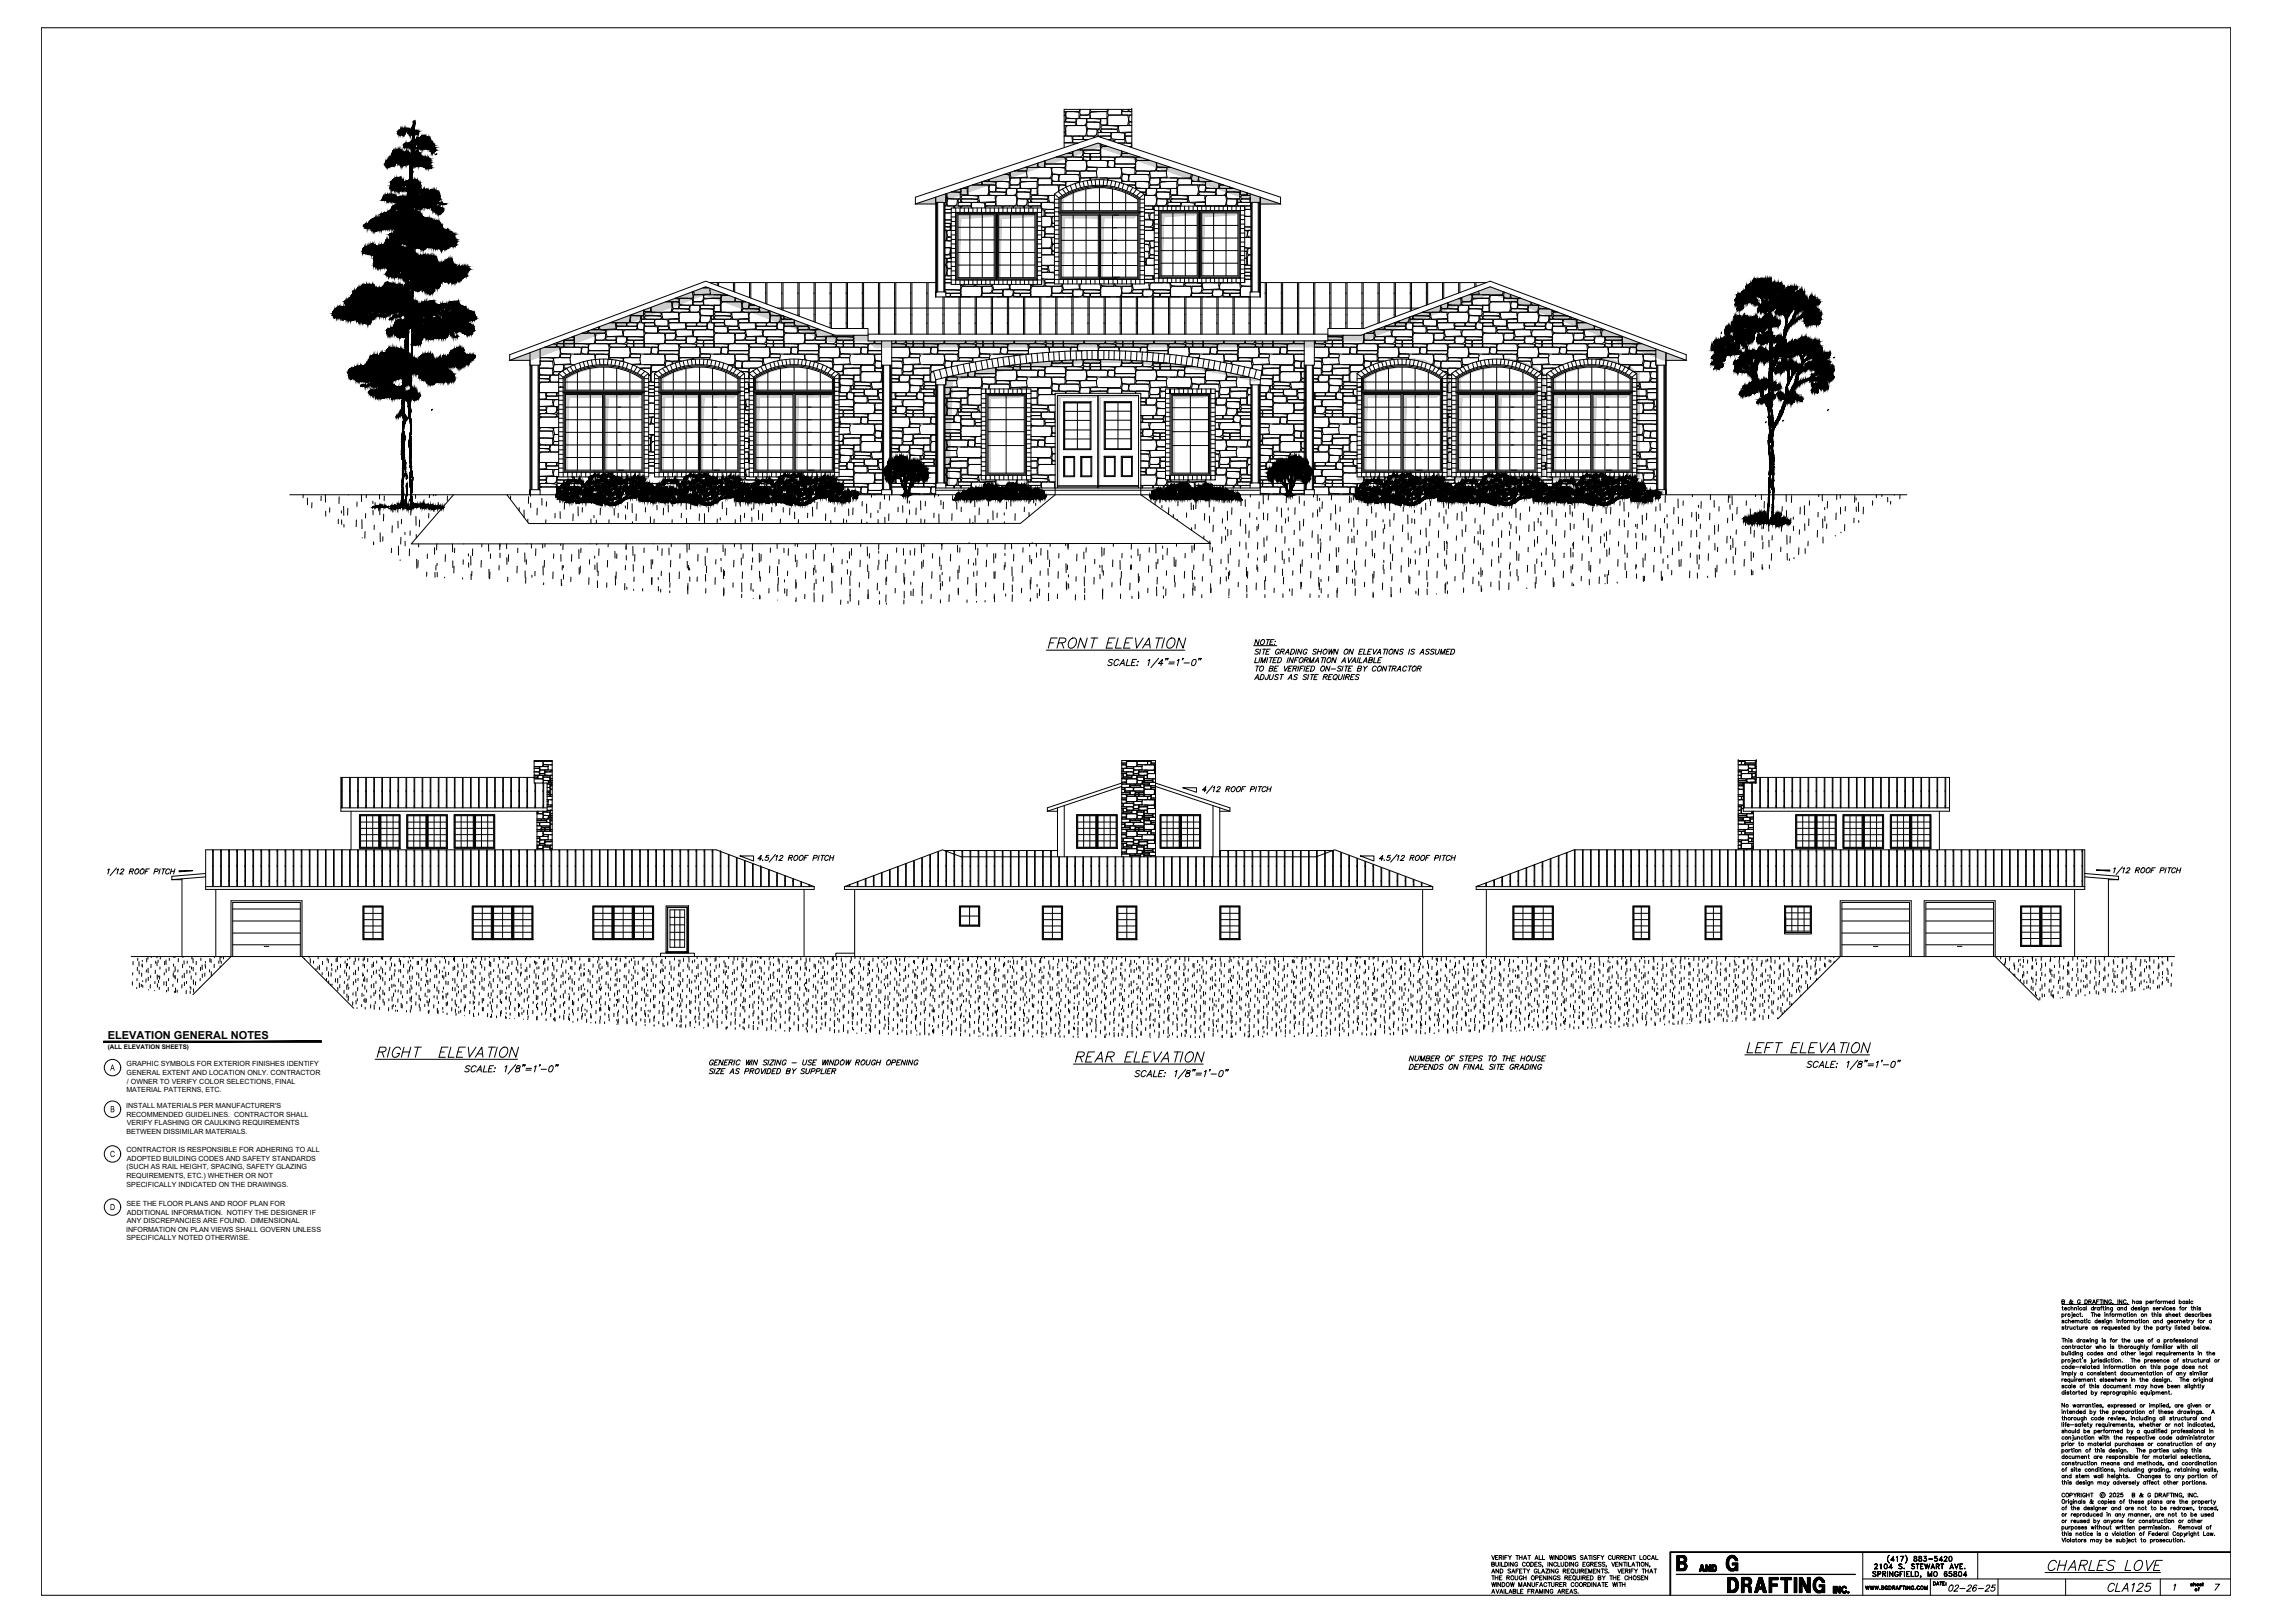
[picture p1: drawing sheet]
<svg xmlns="http://www.w3.org/2000/svg" width="1067mm" height="762mm" viewBox="0 0 1067 762" stroke-linecap="round" stroke-linejoin="round" font-family="sans-serif">
<defs><g id="words">
<text font-size="5.2" x="51" y="488">ELEVATION GENERAL NOTES</text>
<g font-size="4.5">
<text x="52" y="503">A</text>
<text x="52" y="522">B</text>
<text x="52" y="543">C</text>
<text x="52" y="568">D</text>
</g>
<g font-size="3.3">
<text x="59" y="501">GRAPHIC SYMBOLS FOR EXTERIOR FINISHES IDENTIFY</text>
<text x="59" y="505">GENERAL EXTENT AND LOCATION ONLY. CONTRACTOR</text>
<text x="60" y="509">/ OWNER TO VERIFY COLOR SELECTIONS, FINAL</text>
<text x="59" y="513">MATERIAL PATTERNS, ETC.</text>
<text x="59" y="520">INSTALL MATERIALS PER MANUFACTURER'S</text>
<text x="59" y="524">RECOMMENDED GUIDELINES. CONTRACTOR SHALL</text>
<text x="59" y="532">BETWEEN DISSIMILAR MATERIALS.</text>
<text x="60" y="528">VERIFY FLASHING OR CAULKING REQUIREMENTS</text>
<text x="59" y="541">CONTRACTOR IS RESPONSIBLE FOR ADHERING TO ALL</text>
<text x="60" y="545">ADOPTED BUILDING CODES AND SAFETY STANDARDS</text>
<text x="59" y="549">(SUCH AS RAIL HEIGHT, SPACING, SAFETY GLAZING</text>
<text x="59" y="553">REQUIREMENTS, ETC.) WHETHER OR NOT</text>
<text x="59" y="557">SPECIFICALLY INDICATED ON THE DRAWINGS.</text>
<text x="59" y="566">SEE THE FLOOR PLANS AND ROOF PLAN FOR</text>
<text x="60" y="570">ADDITIONAL INFORMATION. NOTIFY THE DESIGNER IF</text>
<text x="60" y="574">ANY DISCREPANCIES ARE FOUND. DIMENSIONAL</text>
<text x="59" y="578">INFORMATION ON PLAN VIEWS SHALL GOVERN UNLESS</text>
<text x="59" y="582">SPECIFICALLY NOTED OTHERWISE.</text>
</g>
<text font-size="3" x="51" y="493">(ALL ELEVATION SHEETS)</text>
</g></defs>
<!-- layer: 13 -->
<g fill="none" stroke="#000" stroke-width=".47">
<path d="M500 54v3l5 1v1h-5v3M500 53v1M500 56h5v1h-4h-1zM500 53h7v2h-6zM501 59h9v5h-9zM506 56h4v2l-1 1h-3zM507 51v1h-7M507 54h5v1v1h-4l-1-1zM507 51v3h4l1-1v-2M510 56h7v1h-6zM510 58h6v2h-5zM512 53l8-1v3l-8 1z"/>
<path d="M512 51l1 1h4M517 60v-1h5h3v1l-1 1h-6zM517 56h3v3h-3zM520 51v1h-3M520 51v3h6v-3M520 54h10v5h-10zM527 51v1h1h2v-1M530 51v1h1M531 57l-1 1 1 1h-6l1 3h5M531 53h-4v1h4h-1v2v1h1M477 80h1M481 79h1v1h-6"/>
<path d="M487 77h.1M487 77v2M487 77l1 1 1 1M490 76h1M491 76l-1 3M491 76v1M491 76h.1M491 77v1v1M491 77h9M494 79v2v2l-1 1h-14v1h1h7M495 79h-1v3h13v-1M497 79h3v3"/>
<path d="M499 74h1v3M500 62v1v1h3l1 3h-4M500 77h.1M500 78v1h-18M501 72h2M501 74h-1l1 1M501 75h9v3v2h-1M501 75l-1 1 1 4h14M503 72h1M504 71l-1 1M504 64h4l1 1-1 1h-4v-1zM504 72l-1 2"/>
<path d="M504 72v2M504 71v1M505 74h3l1 1h-1M507 70h.1M508 70l2 2M509 74h3v1h-1h-2zM509 70l-1 3-1 1h-11M511 61h4v2l-1 1h-3zM511 74l-2-1v-1h7v2M512 72v2M513 74h-1v1h1h3v-1M513 74h3"/>
<path d="M513 72h-1v1l1 1M513 65v-1h-4v1l2 1h-7v1h2h-6M514 70l2 1h1l-1 1M514 65v-1h3h4v2h-1h3v1M516 62h5l1 1-1 1h-5zM516 61v1zM517 68l-1 2h-10M517 61h5h3v1h-1h-6zM517 68l3 1M517 74v1M517 74h18M519 75l1 1v3"/>
<path d="M520 69h-3v5M520 74h3v1h-12l-1 1 1 2 22 1v-1M520 75v3l2 1M522 63h6v2h-6zM522 75l1 1M523 67v-1h1h4v1h-3l6 1M523 76v3M523 76l1 1M524 77l-1 1 1 1M524 77h9M524 74l-1 2M526 79l1 2-1 2v1h-13l-1 1"/>
<path d="M527 71l-1 2v1M527 71v1M527 72v1v1M527 72h3M527 79v3h6v-3h-3M531 68l-1 1h1M531 62l-3 1v1h1h2h-3l1 3h2M532 74h1v3M533 77h.1M534 74h-1l1 1M534 75h6M534 75l-1 1 1 4h14"/>
<path d="M543 76v4h-1M543 76v2l7 1M440 95v42M443 95v42M444 95v42M444 100h3M444 98h3M444 92a4 4 0 0 1 0 5h7M444 91h.1M445 97v-4h4v3l-1 1v1M446 97h2v1M448 90h3v3h-6v-2"/>
<path d="M450 95v-2h1v2M451 89h.1M451 97v1M451 90h-4M452 97h-1M453 88h1v3h-3v-2M454 97h2v1M454 95h2v2l-6-1v-1h10h2v3M454 88h-2M455 87v5M456 93l3 1v1M456 92h3v1h-7l-1 1 1 1"/>
<path d="M457 95h-1v3M460 92h-1l1 3h8l-1-3h-15h-1l1 1M461 85v2h-4h7v2v2l-1 1M461 86v1h7M461 85v1M462 85h1M463 95h4l1 1-1 1h-4v-1zM464 97h-1v1M464 84v1M464 84l1 1 3 1M465 87v3h1M466 87h2v1h4l1 1-1 1h-7l-1 1 1 1h12v4l-1 1v1l-1-1h-1"/>
<path d="M467 97h4v1M468 86l-1 4M468 85v1M469 92l-1 1v4h16M469 90h3l1 1-1 1M471 85l3 1v2M472 97l-1 1M473 82h1v3h-12M473 88v4M475 87h-1v1h1M477 80h-1M477 88v3l-1 1"/>
<path d="M478 87l1-1v-2h-4v3h4v1M478 88v2h6M478 90h-1l1 3h2M478 80h4v3l-7 1-1-3v1h-3M480 97l1 1M481 90h3l-1 3M481 88l3 1M482 93v3l-1 1v1M483 93v2M483 85l-4 1v2M484 95v-2h-6v4M484 88v3h3v-3h-19v1v1"/>
<path d="M484 97v1M485 97h-1M486 84h1v1M487 85v3M488 87l-1 1 1 4M489 97v1M489 95v2M489 92h3v1h-7l-1 1 1 1M489 93l3 1v1M489 98l1 1v3M490 95h-1v3h3M491 100v1l1 1"/>
<path d="M491 100h4M493 92h-1l1 3h2M494 86v1M495 98h.1M495 98h-4v1v1M495 95h-12v2h6M495 92h-10h-1l1 1M496 85h-2v-3h3v3M496 98h.1M497 87v3M498 82h-1v2v1l3 1M499 87h1l1 1"/>
<path d="M500 87h-12v-3h6v3M500 86v2M501 85l-1 1M501 80l-1 1 1 1M504 85l3 1M504 80l3 1M506 82h1v3l-13 1M507 86h.1M508 80l-1 1M511 80h-1v-1h1h4v1M512 85v-1h-5v2M515 80v3l-7 1-1-3"/>
<path d="M520 84v1M520 85v-1h6l1 2M528 85h-1v-3h3v3M530 87h.1M532 87h1l1 1h2M533 87h-4M533 86v3M534 80l-1 1 1 1M534 85l-1 1M536 90h2v1l-1 1h6v4l-2 1 1 1M537 85l2 1v2M537 80l3 1"/>
<path d="M537 97h12M537 100h5M537 98h5M538 88v2h-2M538 82h1v3l-12 1M538 88v4M539 100l1 3h-3M540 81l-1 1h-9v3l3 1M540 87v1M541 100h-1v2v1M541 80l-1 1M541 97v1"/>
<path d="M543 88v3l-1 1M543 87l1-1v-2h-4v3h4v1M543 88v2h7M544 80h-1v-1h1h4v1M544 90h-1v3h3M546 97h.1M547 90h2v3M547 88l3 1M548 93v3l-1 1M548 80v3l-8 1v-3M548 93l1 2M549 95v-2h-6v4"/>
<path d="M550 88v3h3v-3l-20 1M550 97h.1M551 93l-1-1h26v4l-1 1M553 85l-1 3M553 85l-8 1v2M553 84v1M554 87l-1 1v4M554 97h-5l-1-2h13v2M554 97h.1M554 95v2M555 92h3v1h-1h-7v1l1 1M555 93l3 1-1 1"/>
<path d="M555 95v2M559 92h-1v3h8v-3M559 82v1l-1 1h-13v1h5M559 86h7M559 86l1 1M560 82v3h2l1-2M561 95h5v1v1h-4l-1-1zM562 97h19M562 87l1 2-1 2v1M563 83v2h5M565 87h1v1h3M566 86v4h-3v-3"/>
<path d="M566 87h-13v-3h6v3M567 92l-1 1v4M568 90h3v1l-1 1M569 97h.1M570 85l-4 1M570 97h.1M571 88v2h-8v1l1 1M571 88v4M572 86v2M573 86v1h1M573 87v1M574 97h.1"/>
<path d="M576 88v3l-1 1M576 88v2h6M576 97v-4h4v3l-1 1M577 90h-1v3h6v-3h-3M577 88h.1M578 88h.1M579 97h.1M579 88h-12l-1 1v1h1M581 95v-2h1v2M582 89v2h3v-1M583 97h.1M586 91v1"/>
<path d="M586 98h1M587 93h-4l-1 1 1 1M587 92h-4h-1l1 1M587 97v1h-3M587 95v2M587 95h.1M587 95h-6v2h6M588 95v42M591 95v42M444 108l1 2-1 3h3M444 108h3M444 120h2v1h-2"/>
<path d="M444 107h2M444 116h2v1v2l-1 1M444 103h3M444 106l1 1M444 105h3M445 108v3h2M446 105v2M446 107v1M447 111l-2 1v1M447 118v3M447 105v1M447 107v1"/>
<path d="M447 117v1M447 116h-3M489 102h6M489 120h6M489 111h6M489 117h5v3M489 108h2M491 108l-1 3M491 108v2M491 110v1M491 110h4M492 107h-1v1"/>
<path d="M494 102v2v2l-1 1M494 111v5h-5M494 119v1M494 102v3M494 105v1l1 1M494 105h1M495 111l-1 1v1v1l1 1M495 115h-1v2v1h1M495 107h-6h2l-1 1h-1M495 118h-1M537 108h5M537 113h5"/>
<path d="M537 103h5M537 113h3M538 107h3v1M538 115h1l1 3h-3h2v3M540 113l-1 2h-2M540 113v3h2M540 120v1M541 113h-1M541 103l1 2M542 107h-1v1h1M542 105h-1v1h1M542 103l-1 3-1 1h-3"/>
<path d="M542 116h-2v2v2h2M584 102h3M584 107h3h-1M584 116h3M584 101l1 1M585 116v2h-1h1v3M586 108v3h1h-3M587 120l-1 1v4M587 108h-3h2l-1 3M587 117h-1v2v1h1M325 137v3h-8M326 138h4v3l-1 1h-3z"/>
<path d="M330 135h3M333 135l1 3h-8v-1M337 133v1M338 138v2M341 138l-11 1v1h1h7M342 139h-3v3h11M344 133v4M345 133v4M345 140v2M352 138h.1M352 133v7M353 133v7"/>
<path d="M360 138h.1M360 133v10M367 138h.1M367 133v12M368 133v13M375 138h.1M375 133v15M382 138h.1M382 133v18M383 133v18M390 138h.1M390 133v21"/>
<path d="M397 138h.1M397 133v21M398 133v21M405 138h.1M405 133v21M412 138h.1M412 133v24M413 133v24M420 138h.1M420 133v24M421 133v24M428 138h.1"/>
<path d="M428 133v24M435 138h.1M435 133v24M436 133v24M443 139v18M444 125l1 2-1 2h3M444 133h3M444 131h3M444 139h2M444 138h7v1M444 139h1M444 121v3"/>
<path d="M445 123v3h2M446 138v1M446 139h.1M447 121h.1M447 121l-2 1v1h2M447 126h-2v3M447 138h-1v1h1M447 139h4M447 139h.1M448 136h3v1v1M450 139v18M451 139h.1"/>
<path d="M451 139v18M451 134v2h-7M451 134h1h2M452 139h-1M455 139h1M457 134h.1M458 134h1M458 139v18M459 139h.1M461 134v3v2h-1M461 134v4M461 138v1h1"/>
<path d="M461 138h10M463 134h3v1v2l-1 1M465 139v18M466 134h-1h-13l-1 1 1 4M466 139v18M466 134l1 2M466 139h1M467 136h4v2M467 136h-1v1l1 1M468 139h.1M471 138h.1M471 138l-1 1"/>
<path d="M471 138v1M473 139h.1M473 139v18M474 139v18M474 134v2h-7M474 134l1 2M475 136l2 2M476 136l-1 3h-23M478 139h-2v-1h8v1M479 138v1M479 139h-3M479 139h.1"/>
<path d="M480 138h-1v1h1M480 139h4M480 139h.1M481 139v18M481 136h3v1l-1 1M484 139h.1M484 134v2h-13v2M484 134h3M488 139h.1M488 139v18M489 139v18M489 130v1h3"/>
<path d="M489 128h6M489 131h1v3M490 128h-1M491 133l1 1M491 133h4M492 139h-1M493 125h-1l1 3h2M494 134v3v2h-1M494 134v4M494 138v1h1M494 138h9M495 131h-4v1v1"/>
<path d="M495 125h-6h3v1h-3l3 1v1M495 131h.1M496 139v18M497 138l1-1v-3h-13l-1 1v4M499 133l-1 1M499 133v3M499 139h.1M499 136v1v1M499 136h4v2M501 139h.1M503 139v18M503 138h1"/>
<path d="M504 138l-1 1M504 138v1M504 139v18M505 139h1M507 133v3h-8M507 133v3M508 136l2 2M509 136l-1 3h-1h-23M511 139h-2v-1h7v1M511 139v18M512 139h-3M512 138v1"/>
<path d="M512 139h.1M513 139h3M513 138h-1v1h1M513 139h-1M514 136h2l1 1-1 1M516 139h1M517 133l-1 3h-12v2M517 133v1h3M517 139h.1M518 139v18M519 139v18M520 139h1"/>
<path d="M523 133v1M524 133v1M524 139h.1M526 139v18M526 134l1 3-1 2M527 139v18M527 138v1M527 134v4M527 138h9M530 138l1-1v-3h-13l-1 1v4M531 133v1M532 133v3"/>
<path d="M532 139h.1M532 136v1v1M532 136h4v2M534 139v18M534 139h.1M536 138h1M537 138l-1 1M537 138v1M537 121h5M537 123l1 1-1 1h5M537 129h5M537 133h12"/>
<path d="M537 131h5M538 121v1l-1 1M538 139h1M538 121v4M539 133l1 3h-8M541 133h-1v2v1M541 136l1 2M541 129v2M541 139v18M542 130h-1l1 1M542 124v1M542 136l-1 3h-1h-23"/>
<path d="M543 139h-2v-1h8v1M544 139h-2v18M544 138v1M544 139h.1M545 138v1M545 139h4M545 139h.1M546 133h.1M546 136h3l1 1-1 1M548 133h.1M549 139v18M549 133v3h-12v2"/>
<path d="M549 139h.1M549 133h.1M550 133v1h3M550 139v-4l9-1v3v2h-1M550 139h22M550 139h.1M553 139h1M556 133v1M556 133h1h4h3v1h-7zM556 139v18M557 133h.1M557 139v18"/>
<path d="M557 139h.1M560 134h4v3l-1 1h-3zM561 133h.1M562 133h2M564 139v18M564 136h5v1v1h-4l-1-1zM564 133h8l1 3h-8zM565 139h.1M567 139h.1M569 138h.1M569 138h-9l-1 1h1M569 138v1"/>
<path d="M570 133h9M571 139v18M572 139v18M575 138l-1-2h-4l-1 2M576 139h-2v-1h8v1M577 138v1M577 139h-3M577 139h.1M578 139h4M578 138v1M578 139h.1M579 139v18"/>
<path d="M579 136h3v1v1M580 139v18M580 133h2M582 133h-9v3h5M582 133v3h-7l-1 3h-1h-3l-1-1M582 139h.1M582 133h.1M582 133l1 1h2M583 139h4v18M583 139h.1M584 121h1v3h-1M584 125h3"/>
<path d="M584 129h3M584 126h3M584 128h3M586 139h1M586 131h1M587 139v18M587 129v2h-3M587 128v1M587 130h.1M587 128v2M587 128h.1M587 134l-4 1v4"/>
<path d="M594 138h.1M594 133v24M595 133v24M602 138h.1M602 133v24M609 138h.1M609 133v24M610 133v24M617 138h.1M617 133v24M624 138h.1M624 133v21"/>
<path d="M625 133v21M632 138h.1M632 133v21M633 133v21M639 138h.1M639 133v21M640 133v21M647 138h.1M647 133v19M648 133v19M655 138h.1M655 133v16"/>
<path d="M662 138h.1M662 133v13M663 133v13M670 138h.1M670 133v10M677 138h.1M677 133v7M678 133v7M685 133v5M685 133v4M690 138h1v1v2l-1 1M692 133v2"/>
<path d="M693 133v2M694 137l1 1h-5M699 138v2M700 139h6v2l-6 1zM706 137v1h-1l-14 1v1h1h7M706 137v3h2M709 138v2M709 138l1 2h3M264 160v1M265 160h4v1M265 160v1M268 158h1l1 1-1 1"/>
<path d="M269 158h1v3M276 155v1h-3h6l1 3-1 2M278 155h6v1h-7l-1-1M280 156v4M280 160v1M280 160h9M281 154v1M281 153l1 2 7-1M281 156h3v1v2l-1 1M285 158h-1v1l1 1M285 158h4v2M286 152h16"/>
<path d="M289 152v2M289 160h.1M289 154l1 1M290 152h-1v1h1M292 155l1 3h-8M294 155h-1v3M294 158l1 2M294 152v1M295 158l-1 3h-1h-23M296 148v3l-2 1v1h1M296 152v-4h5v3l-1 1-1 1M297 152h2v1"/>
<path d="M297 160v1M298 160v1M299 153h-9l-1 1M299 153h.1M299 153l1 1 1 1M299 153v2M299 158h3v1v1M301 155h1v3h-12l-1 2M302 150l-1-2h1v2M302 146v2h-6M302 152v1M302 153v2h-17h-1l1 3"/>
<path d="M302 153h1M303 153h-1l1 3h2M303 152h-1M305 144v2h-3v-1M306 144v3M306 153h3l-1 3M307 152h-5l-1-2h13l-1 3M307 152v1h-4M307 150v2M307 147h3l1 1h-1h-7l-1 1 1 1M307 148l3 1h1l-1 1M308 150h-1l1 3h2"/>
<path d="M310 155h-1l1 1M310 155l-1-1v-1h1h4v2M310 155h7v1M312 147h-1v3h8v-3h-16h-1l1 1M312 156v3v2h-1M313 156v4M313 160l-1 1h1M313 160h9M315 152h-1l1 3 7-1M316 160l1-1v-3h-14l-1 1 1 4M316 142v3h1M317 140h2"/>
<path d="M318 158h-1v1l1 1M318 158h4v2M319 152v-2h-5v1l1 1h20M319 141l-6 1h2l1 2-1 2v1M319 140v5M319 152v-5h9v4l-1 1v1h1M320 145h-1v-1l1-1h3l1 1-1 1h-7v1l1 1h6l1-1-1-1h-2M320 140h-1M322 160h.1M322 152v2M322 154l1 1M323 140h2v3h-6v-1h-1"/>
<path d="M323 152h-1v1h1M324 143h4v3l-1 1h-3zM325 155v3h-7M326 142h-1v1h1l9 1v1h-6v-2M326 155v3M327 158l1 2M327 152v1M328 158l-1 3h-1h-23M328 142h2v1M329 145v3h3M330 160v1M331 160h-1v1h1"/>
<path d="M332 153h-9l-1 1M332 153h.1M332 152v1M332 153l-1 2M332 158h3v1v1M332 153v1l2 1M332 145h3v3M333 148v3l-1 1v1M334 148v2M335 140h-5v3h1h4M335 155h-17h-1l1 3M335 155v3h-12l-1 2"/>
<path d="M335 150v-2h-6v4M335 143h3v3h-3zM335 152v1M335 153h1M335 153v2M336 153h-1l1 3h2M336 152h-1M336 148l-1-1h1h25v4l-1 1v1h1M338 140v3M339 153h3l-1 3M340 142l-1 1v4M340 152h-6v-2h12v3"/>
<path d="M340 152v1h-4M340 150v2M340 148l3 1h1l-1 1M340 147h3l1 1h-1h-7l-1 1 1 1M341 150h-1l1 3h2M343 155h7v1h-1M343 155l-1-1v-1h1h3v2M343 155h-1l1 1M344 147v3h8l-1-3M345 156v3v2h-1M345 141v1M345 160v1h1"/>
<path d="M345 160h10M345 156v4M346 140h-1M348 152h-1v3l8-1M348 142v2v2l-1 1M349 142v3h1M349 160l1-1v-3h-14l-1 1 1 4M351 158h4v2M351 158h-1v1l1 1M351 152v-2h-4v1v1h21M352 142l-1 3M352 142v1h2"/>
<path d="M353 147l-1 1v4M353 145h3l1 1-1 1M354 143l-2 1v1M355 160h.1M355 152v2M355 154l1 1M356 152h-1v1h1M357 144l-1 1h-7l-1 1 1 1M357 144v3M358 155v3h-7M359 155l-1 2 1 1M360 158l1 2"/>
<path d="M360 152v1M361 158l-1 3h-1h-23M361 146l-1 1M362 146v2h3M363 160v1M364 160h-1v1h1M365 153h-10v1M365 153h.1M365 152v1M365 153l-1 2M365 158h3v1l-1 1M365 153v1l1 1"/>
<path d="M366 148v3l-1 1v1M367 148v2M367 148h.1M368 148h-6v4M368 155h-17h-1l1 3M368 155v3h-13v2M368 148v2M368 153h1M368 152v1M368 153v2M368 149l1 1M369 153h-1v3h3"/>
<path d="M369 152h-1M372 153h2v3M372 150h-5v1l6 1M373 152v1h-4M373 150v2M373 150v3h3M375 155h8v1h-1M375 155v-1v-1h4v2M375 155l1 1M378 156v3v2h-1M378 160v1h1M378 160h9"/>
<path d="M378 156v4M379 153h.1M380 153v2h5M382 160l1-1v-3h-14l-1 1v4M384 158h3v2M384 158h-1v1l1 1M385 155h-2l1 3M387 160h1M390 152h.1M391 157v1h-7M391 157v1M392 158l2 2"/>
<path d="M393 158l-1 3h-1h-23M396 160v1M397 160h-1v1h1M397 152h.1M398 158h3v1l-1 1M401 157v1h-13v2M401 157v4M405 152h.1M412 152h.1M420 152h.1M428 152h.1M435 152h.1"/>
<path d="M443 152h.1M450 152h.1M458 152h.1M465 152h.1M473 152h.1M481 152h.1M488 152h.1M496 152h.1M503 152h.1M511 152h.1M518 152h.1M526 152h.1"/>
<path d="M534 152h.1M541 152h.1M549 152h.1M556 152h.1M564 152h.1M571 152h.1M579 152h.1M587 152h.1M594 152h.1M602 152h.1M609 152h.1M617 152h.1"/>
<path d="M623 160h7v1M624 152h.1M625 160v1M626 160v1M627 158h3l1 1-1 1M631 157l-1 1h-7M631 157v4M631 157h.1M632 152h.1M639 152h.1M640 157v4h-1M641 157v3"/>
<path d="M641 160l-1 1h1M641 160h9M642 156h3v3l-1 1M645 155v1h-3M646 158h4v2M646 158h-1v1l1 1M650 160h.1M650 153v1M650 154l-4 1M650 154l1 1M651 153h.1M653 155l1 3h-8"/>
<path d="M655 155h-1v2v1M655 158l1 2M656 158l-1 3h-1h-23M656 151l-1 1v1h1M657 151v1M658 160v1M659 160h-1v1h1M660 153h-9l-1 1M660 153h.1M660 152v1M660 153l-1 2M660 158h3v1v1"/>
<path d="M660 153v1l2 1M662 149l-2 4M662 149h.1M662 149v1M663 155v3h-12l-1 2M663 155h-17h-1l1 3M663 148v2M663 152h-8v1M663 152v1M663 153h1M663 153v2M664 148h.1"/>
<path d="M664 153h-1l1 3h5l1-3h-3M664 152h-1M668 147h11l1 3h-8v-3h1M668 152h-6v-2h13v3h-4h-1v1l1 1M668 152v1h-4M668 150v2M668 148l3 1h1l-1 1M668 147h3l1 1h-1h-7l-1 1 1 1M669 150h-1l1 3h2M671 155h7v1h-1M671 155h-1l1 1h7v3l-1 1M673 153h2v2"/>
<path d="M674 160l-1 1h1M674 160h9M674 156v4M676 152h-1l1 3 7-1M676 143v3v1M677 143v2h1M679 158h4v2M679 158h-1v1l1 1M679 152v-2h-4v1l1 1h20M681 147l-1 1v4M681 145h3l1 1-1 1M683 143h-3v-1l-1 3"/>
<path d="M683 160h.1M683 152v2M683 154l1 1M684 152h-1v1h1M684 143v2h-7l-1 1 1 1h12v4l-1 1v1h1M685 140h1v3M685 143v4M685 140h1l1 2h4v1M686 155v3h-7M687 142h-1v1h1M687 155v3M688 152v1"/>
<path d="M688 158l1 2M689 158l-1 3h-1h-23M689 143v3l-1 1M690 143v2h6M690 145v3h3M691 160v1M692 160h-1v1h1M693 153h-10v1M693 153h.1M693 152v1M693 153l-1 2M693 158h3v1v1"/>
<path d="M693 153v1l2 1M693 145h3v3M693 143l3 1M694 148v3l-1 1v1M695 148v2M696 140h-5l1 3M696 155h-17h-1l1 3M696 155v3h-13v2M696 150v-2h-6v4M696 143v3h3v-3h-19v1v1M696 152v1M696 153h1"/>
<path d="M696 153v2M697 153h-1l1 3h2M697 152h-1M697 148l-1-1h1h25v4l-1 1v1M699 140v3M700 147v-5h9v2v2l-1 1M700 153h2v3M701 152h-6v-2h12v3M701 152v1h-4M701 150v2M701 147h3v1h-7l-1 1 1 1M701 148l3 1v1"/>
<path d="M702 150h-1v3h3M703 155h8v1h-1M703 155v-1v-1h4v2M703 155l1 1M705 147h-1l1 3h8l-1-3M706 156v3v2h-1M706 141v1l7-1M706 160h10M706 160v1h1M706 156v4M709 152h-1v3l8-1M710 160l1-1v-3h-14l-1 1 1 4"/>
<path d="M710 142v3h1M711 142h2v1h3M712 158h4v2M712 158h-1v1l1 1M712 152v-2h-4v1v1h21M713 140l-1 5M713 145v-1v-1h10v2h4M713 140h.1M714 147l-1 1v4M714 140h-8M714 145h3l1 1-1 1M716 160h.1"/>
<path d="M716 152v2M716 154l1 1M717 152h-1v1h1M717 143v2h-7l-1 1 1 1M718 143v4M719 142l-1 1M719 155v3h-7M719 142v1h1M719 142h.1M720 155h-1v3M720 158l2 2M720 152v1"/>
<path d="M721 158l-1 3h-1h-22M722 143v3l-1 1M723 145h-1l1 3h2M724 160v1M725 160h-1v1h1M725 153h-9v1M725 153h1M725 152v1M726 153l-1 2M726 158h3v1l-1 1M726 153v1l1 1M726 145h2"/>
<path d="M727 148v3l-1 1v1M728 148v2M729 155h-17h-1l1 3M729 155v3h-13v2M729 150v-2h-6v4M729 146l-1 2M729 146h2M729 152v1M729 153h1M729 153v2M730 153h-1v3h3M730 152h-1"/>
<path d="M732 147h-2h-1l1 1M733 153h2v3M734 152h-6v-2h12v3M734 152v1h-4M734 150v2M734 148l3 1v1M735 150h-1v3h3M736 148h-6l-1 1 1 1M736 155h7l1 1h-1M736 155v-1v-1h4v2M736 155l1 1M738 149h.1"/>
<path d="M738 149v1h2M739 156v3v2h-1M739 160h9M739 156v4M739 160v1M741 150l-1 1 1 1h4M741 152h-1l1 3 8-1M742 160l1-1v-3h-13l-1 1v4M744 158h4v2M744 158v1v1M748 160h1M748 153l1 1"/>
<path d="M749 154v1M749 153v1M749 153h.1M752 155v3h-8M753 155h-1v2v1M753 158l2 2M753 155h-9v3M754 158l-1 3h-1h-23M757 160v1M758 160h-1v1h1M759 158h2l1 1-1 1M762 158h-13v2"/>
<path d="M762 158v3M249 171v59M250 171v59M253 171v59M253 179h9M253 173h.1M253 175h.1M253 173v3M253 174h.1M253 175l1 1h2M254 168h14M254 173h-1"/>
<path d="M254 168h.1M254 179l-1 1 1 4M255 178h3v1M256 163h7v2v3h-1M257 173h3l-1 3M257 168h3M258 176v2h-5M259 170h1v3h-7M259 176v3M260 162h1v1M260 168v2h-6M260 174v1v1"/>
<path d="M261 168h-1M261 161h2M262 176h-8h-1v1l1 1M262 179h.1M263 174h1v-3h-4v3h4M264 168h-1v-1l1-1h4v2M264 163h-1v3h22h1M264 161h-2l-1 2h15v-1l-3-1M264 161v2M265 161h4M265 161v1v1M266 173h-1v1"/>
<path d="M268 168v3h-8v-3M269 161v2M270 171l-5 1v1h1M270 161v2M272 163h1v3M273 163v3h2M275 163h1M276 163v3M276 163l1 2M277 165h9M277 165l-1 1h1M277 161v1l-1 1"/>
<path d="M279 166v3M280 166v1v2M283 166l3 1v2M285 161l1 1v3M286 165h.1M287 161l-1 1 1 1M287 168l-1 1M287 163h9v2v3h-1M287 163l-1 1v4h15M289 160v1M289 160l1 1M290 168h3"/>
<path d="M291 161l3 1v1M293 168v1l-1 1M293 168v2M294 168h-1M296 161h-2v-1h8v1M297 168h-1v-1l1-1h4v2M297 163h-1v3h22h1M297 171h.1M297 161h-2l-1 2h15v-1l-3-1M297 161v2M298 161h4M298 161v1v1"/>
<path d="M300 173h5M301 168v3h-5M302 173h-1M302 161v2M303 161v2M304 163h2l-1 3M305 176v3M305 179h2M305 173v3M305 171v2M306 163v3h1M307 174l-1 1v4"/>
<path d="M308 163h1M309 163v3M309 163v2M309 165h10M309 165v1h1M310 161l-1 1v1M312 166v3v2h-1l-13 1M312 172h-6v2h3M313 166l-1 1 1 2 7 1M316 171v-1h-3v2M316 166l3 1-1 3M317 170l-1 1"/>
<path d="M318 161l1 1v3M319 165h.1M320 161l-1 1 1 1M320 168l-1 1v1M320 163l-1 1v4h14M320 163h8l1 2-1 3M322 160v1M322 160l1 1M323 168h2M324 161l3 1-1 1M325 168v1M325 168l1 1"/>
<path d="M326 168h-1M329 161h-2v-1h8v1M329 168v-1v-1h4v2M329 163v3h22h1M330 161h-3v2h15v-1l-3-1M330 161v2M331 161h4M331 161l-1 1v1h1M333 168v1M335 161v2M336 161v2M337 163h2l-1 3"/>
<path d="M339 163v3h1M341 163h1M342 163v3M342 163v2M342 165h9M342 165v1h1M343 172h2v1M343 161l-1 1v1M345 166v5h-3M345 173h11M345 173h.1M346 166l-1 1v2l13 1v-2"/>
<path d="M347 173h-2v-3h3v3M348 174h.1M349 174v1M349 166l2 1v3M349 170l-1 2 1 1h3M350 179h2M350 178h2M350 178h.1M350 174l2 1M350 161l1 1v3M351 165h1M351 179l1 3h-2"/>
<path d="M352 174h-4M352 177h.1M352 173l-1 5M352 176v1M352 176h.1M352 161v1l1 1M352 173h.1M352 168v1v1M353 163h8l1 2-1 3M353 163l-1 1v4h14M355 160l-1 1M355 160v1"/>
<path d="M355 173h1M356 168h2M357 161l3 1-1 1M357 170h1v2M358 168l1 3M359 168h-1M362 161h-2v-1h8v1M362 163v3h22h1M362 168v-1v-1h4v2M363 161h-3v2h15v-1l-3-1M363 161v2M364 161h4"/>
<path d="M364 161l-1 1v1h1M366 168v1M368 161v2M370 163h1v3M372 163v3h1M373 163h2M375 163l-1 3M375 163v2M375 165h9M375 165v1M376 161l-1 1v1M378 166v3"/>
<path d="M379 166l-1 1v2M382 166l2 1v3M382 170h.1M383 161l1 1v3M384 165h1M385 161v1v1M385 168v1v1M385 163h9v2v3h-1M385 163v1v4h14M388 160l-1 1M388 160v1M388 168h3"/>
<path d="M389 161l3 1h1l-1 1M390 170h1v3h-1M390 173h1M391 168v2h-10M391 174v-3h5v3h-1M392 168h-1M392 174h4v2M394 179h.1M394 179v5M395 176v2l6-1M395 161h-2v-1h8v1M395 168h-1v-1l1-1h4v2"/>
<path d="M395 163h-1l1 3h19M395 178h-1l1 3h2M396 161h-3v2h14v-1l-2-1M396 161v2M397 161h4M397 161l-1 1v1h1M398 178h3l-1 3M398 176h3M399 168v3h-7l-1-3M400 173h-4v3M401 161v2M401 176v3h3v-3h-10v3"/>
<path d="M401 161h13M403 163h1v3M404 173v3M404 171v2M405 163v3h1M405 174l-1 1 1 4M406 179l3 1-1 1h-6l-1 1 1 1M406 163h1M407 163v3M407 163l1 2M408 165h6M408 165l-1 1h1"/>
<path d="M408 161v1l-1 1M410 179l-1 1 1 3 4-1M410 166l1 3-1 2-14 1v1h1h7M410 174v-2h-5v2h9M411 160l-1 1M411 160v1M411 174h.1M411 166v1v2l3 1M414 174v3v2h-1M414 170h-3v3h1M414 171v2M414 172v1h-3"/>
<path d="M414 179h-12l-1 1 1 1M414 178v1M414 175v2M415 171v59M418 171v59M419 179h8v5l-1 1v1M419 163h8v2v3h-1M419 176h18v3h-3v-3M419 168h13M419 176h1M419 178h3v1M420 161l1-1v1"/>
<path d="M421 173h3l-1 3M421 168h3M422 176v2h-3M422 161l3 1h1l-1 1M423 170h1v3h-5M423 176v3M424 168v2h-5M425 174l-1 1v1h1M425 168h-1M425 160l-1 1h-5M426 160v1h1M427 176v3h-1"/>
<path d="M427 176v2l7-1M427 174h1v-3h-4v3h4v2M428 168h-1v-1l1-1h4v2M428 163h-1v3h7M428 178h-1v3h3M428 161h-2v2h14v-1l-3-1M428 161v2M429 160l-1 1M429 160v1M429 161v1v1M429 161h4M431 178h2v3"/>
<path d="M431 176h3M432 168v3h-7l-1-3M433 173h-4v3M433 161v2M434 160l-1 1M434 166h9l1 3-1 2-14 1v1h8M434 160v1M434 161v2M436 163h1v3h-3M437 173l-1 3M437 171v2M437 163v3h2h1v-3"/>
<path d="M438 174l-1 1v4M439 179h-5v1l1 1M439 163h1M440 163l1 2M441 165l-1 1h1h8h1M441 165h9M441 161v1l-1 1M443 160v1M444 173l-1-1h-6v2h1M444 160v1M444 173h.1M444 179h5"/>
<path d="M444 166v1v2l12 1 1-2M444 177v1M445 179v-1v-1h4v2M446 161l4 1v3M447 172v-2h-3v2l1 1M447 166l3 1-1 3M448 170h-1v2M449 179l1 3h-6M450 165h.1M451 161l-1 1 1 1M451 168l-1 1v1M451 163h9v2v3h-1"/>
<path d="M451 163l-1 1v4h15M453 161v-1l1 1M454 168h3M454 175v2M455 175v2h1M455 161l3 1v1M455 170h1M457 168v2M458 168h-1M458 175v-1l-1 3M458 175v2M458 175h9"/>
<path d="M458 160l-1 1h-23M458 160v1h2M461 168h-1v-1l1-1h4v2M461 163h-1v3h22h1M461 177v2v3h-1h-14v1l1 1h7M461 161l-3 1v1h2M461 161v2M461 160v1M462 160v1M462 177h-1v3h13v-1M462 161h4M462 161v1v1"/>
<path d="M465 168v1M465 177h2v3M466 161v2M466 160v1M467 160v1M467 161v2M467 175l1 1M467 173v2M468 176l-1 1h-21M468 172v1l1 1M468 179v1M468 163h2l-1 3"/>
<path d="M469 174l-1 1v4h14M469 174h8v2v2l-1 1M470 161l3 1v1h-13M470 163v3h1M470 172h.1M471 172h.1M472 179h2M472 163h1M473 172h2l1 1-1 1M473 163v3M473 163v2M473 165v1h1"/>
<path d="M473 165h10M474 161l-1 1v1M475 179h-1M476 171l-1 1h-5M476 171v1h2M476 166v1M476 160l-1 1M476 160v1h1M477 166l-1 1M478 174h-1l1 3h22v-1M478 179l-1-1v-1h1h4v2M479 172h-3v1h15v-1h-3"/>
<path d="M479 172v-1v1h1M479 172v2M480 172h-1v1l1 1M480 172h4M480 166h1M482 161l1 1v3M482 179v3h-7l-1-3M483 165h.1M483 170l1 1v1M483 170h.1M484 161l-1 1 1 1M484 172v2"/>
<path d="M484 163h8l1 2M484 163l-1 1v2M484 170v2M486 161v-1l1 1M486 174h1v3M488 174v3h1M488 161l3 1-1 1M489 174h2M491 174l-1 3M491 174v1M491 175v2M491 175h9"/>
<path d="M491 160l-1 1h-23M491 160v1h2M492 172h-1v2M493 165h.1M493 163v2M494 177v2v3h-1h-13l-1 1v-1h-4l-1 1M494 170v2h-1M494 170h.1M494 161h-3v2h15v-1l-3-1M494 161v2M494 170v2h1M494 170h9"/>
<path d="M494 160v1M494 160v1h1M495 177h-1v3h13v-1M495 161h4M495 161l-1 1v1h1M496 172h4v3M497 177h3v3M499 169l-2 1M499 169v1M499 161v2M499 160v1M499 160l1 1"/>
<path d="M500 161v2M500 175v1M501 172l-1 1 1 1M501 179l-1 1h1M501 163h2v2v-2M501 174l-1 1 1 4h14M501 174h9v2v2l-1 1M503 170l1 1M503 169v1M504 171l-1 1M504 171v1M504 169v2"/>
<path d="M504 179h3M505 163h1M505 172h3l1 1-1 1M506 163v2M506 165h.1M506 165h2M507 161l-1 1v1M508 179h-1M509 160l-1 1M509 169h7l1 1h-1h-6l-2-1M509 160v1h1M509 169l-1 2-1 1h-23"/>
<path d="M511 172h-2v-1l3-1v2M511 179l-1-1v-1h1h4v2M511 174h-1l1 3h22v-1M512 172h-3v1h14v-1h-3M512 172v2M513 172h3M513 172h-1v1l1 1h3v-2M513 172h-1v-1l1-1h3v2M514 161l1 1 1 3M515 179v3h-7l-1-3M516 161v1l1 1M517 169h-5"/>
<path d="M517 163h8v2M517 163l-1 2M517 169v3M517 172v2M518 161l1-1v1M519 174h1v3M520 174v3h2M521 161l3 1-1 1M522 174h1M523 174v3M523 174l1 1M524 175l-1 2h1"/>
<path d="M524 175h9M524 160l-1 1h-23M524 160v1h2M524 172l-1 2M526 163v2M526 177l1 2-1 3h-14v1l1 1h4M527 169l-1 3M527 169v1M527 161h-3v2h15v-1l-3-1M527 161v2M527 170v2M527 170h9"/>
<path d="M527 160v1M527 160v1h1M527 177v3h12l1-1M528 161l-1 1v1h1M528 161h4M530 177h3v3M531 169l-1 1M532 169v1M532 161v2M532 172h1v3M532 160v1M533 175v1"/>
<path d="M534 179l-1 1h1M534 172l-1 1 1 1M534 163h1v2M534 174h9v2v2l-1 1M534 174l-1 1 1 4h14M536 163l-1 2M536 170l1 1M537 170h.1M537 171l-1 1M537 170h-1M537 171v1M537 170v1"/>
<path d="M537 179h3M537 163h2M538 172h3v1v1M539 163v2M539 165h.1M539 165h9M540 161l-1 1v1M541 179h-1M541 170v1l-1 1h-23M542 170h.1M542 160l-1 1M542 160v1h1"/>
<path d="M544 174h-1v3h22l1-1M544 179l-1-1v-1h1h4v2M544 172h-2l-1 1h15v-1h-3M544 170v2M544 172v2M545 170v1v1M545 172v1v1M545 172h4M547 161l1 1v3M548 179v3h-8v-3M548 170l-7 1v1h2M548 165h1"/>
<path d="M549 166h-1M549 161v1l1 1M549 172v2M549 171v1M550 163h8v4M550 163l-1 1v2M550 171v1M550 172v2M550 172h11M551 161l1-1v1M552 174h1v3M553 174v3h2"/>
<path d="M553 161l3 1h1l-1 1M555 174h1M556 174v3M556 174l1 1M557 175l-1 2h1M557 175h9M557 160l-2 1h-23M557 160v1h2M557 172l-1 2M558 167l1-1h4v2M559 163h-1l1 3h22M559 172h-1"/>
<path d="M559 177v5h-14v1l2 1M560 161h-3v2h15v-1l-3-1M560 161v2M560 172h.1M560 160v1M560 160v1h1M560 177h-1l1 3h5l1-3h-3M561 161h4M561 161l-1 1v1h1M561 168h2M563 168h.1M565 161v2"/>
<path d="M565 160v1M566 175v1M566 173v2M566 173l1 1M567 179l-1 1M567 163h1v3M567 174l-1 1v4h14M567 174h4M569 163v3h1M570 179h3M570 163h2M572 163l-1 3"/>
<path d="M572 163v2M572 165v1M572 165h9M572 161v1v1M573 179l-1 1h-8l-1 1v2M574 179h-1M574 166l1 4M575 160l-1 1M575 160v1M575 170h2h1v1M575 166v1v2l13 1v-2M576 175v3l-1 1"/>
<path d="M576 175v2h11M577 179l-1-1v-1h1h3v2M578 166l3 1v3M579 170l-1 1M580 161l1 1v3M580 179l1 3h-8v-3M581 165h.1M582 161l-1 1 1 1M582 168l-1 1 1 1M582 163h9v2v3h-1M582 163l-1 1 1 4h14M584 161l1-1v1"/>
<path d="M585 168h3M585 177h.1M586 161l3 1h1l-1 1M587 170h1v3h-1M588 173v-2h5v1l-1 2M589 168h-1M589 160l-1 1h-23M590 160v1h2M592 178h.1M592 168h-1v-1l1-1h4v2M592 163h-1l1 3h20M592 176h9v3h-3v-3"/>
<path d="M593 174h.1M593 161h-3v2h14v-1l-3-1M593 174v2M593 161v2M593 160v1M593 161v1v1M593 161h4M595 176h3M595 178h2v3M596 168v3h-7l-1-3M597 173h-4v3M597 161v2"/>
<path d="M598 160l-1 1M598 160v1M598 177l-6 1M598 161v2M598 161h14M600 163h1v3M601 173l-1 3M601 171v2M601 163v3h2M602 174l-1 1v4M603 179l3 1-1 1h-7v1l1 1M603 163h1"/>
<path d="M604 163v3M604 163l1 2M605 165l-1 1h1M605 165h7M605 161v1l-1 1M607 179l-1 1 1 3 5-1M607 174v-2h-6v2h11M607 166l1 3-1 2-14 1v1h8M607 160v1M608 160v1M608 166v1v2l4 1M609 173h-1v-3h3v3"/>
<path d="M611 174v3v2h-1M611 174v3l1 1h-1l1 1M611 166h1M612 170h-1v2v1h1M612 173h-4v1M612 179h-14v1l1 1M613 171v59M616 171v59M617 171v59M617 176h17v3h-3v-3M617 179h7v5l-2 1v1h1M617 176h.1"/>
<path d="M617 163h7v2v3h-1M617 168h12M617 161v-1l1 1M618 173h2v3M618 168h3M619 176v2h-2h2v1h-1M619 161l3 1v1M619 170h1l1 3h-4M619 176v3M621 168l-1 2h-3M621 174v1v1M622 168h-1"/>
<path d="M622 160l-1 1h-4M622 160v1h2M624 176v3h-1M624 174h1v-3h-4v3h4v2M624 176v2l7-1M625 168h-1v-1l1-1h4v2M625 163h-1v3h22h1M625 178h-1v3h3M625 161h-2l-1 2h15v-1l-3-1M625 161v2M626 161h4M626 161v1v1"/>
<path d="M628 178h2v3M628 176h3M629 168v3h-8v-3M630 173h-4v3M630 161v2M631 161v2M633 163h1v3M634 173l-1 3M634 171v2M634 163v3h1M635 174l-1 1v4M635 179l2 1"/>
<path d="M636 163h1M637 163v3M637 163v2M637 179h-6v1l1 1M637 165v1h1M637 165h10M638 161l-1 1v1M640 166v3v2h-1l-13 1v1h8M641 166l-1 1 1 2 9 1M641 173h-1v-1h-6v2h4M644 172v-2h-3l-1 2 1 1M644 172h.1"/>
<path d="M644 166l3 1-1 3M645 170h-1v2M646 161l1 1v3M647 165h.1M648 161l-1 1 1 1M648 168l-1 1v1M648 163h8l1 2-1 3M648 163l-1 1v4h14M650 160v1M650 160l1 1M651 168h3M652 161l3 1v1"/>
<path d="M654 168v1M655 168h-1M657 161h-2v-1h8v1M657 168v-1v-1h4v2M657 163v3h22h1M658 161h-3v2h15v-1l-3-1M658 161v2M659 161h4M659 161l-1 1v1h1M661 168v1M663 161v2M664 161v-4l9-1v3v2h-1"/>
<path d="M664 161v2M665 163h2l-1 3M667 163v3h1M669 163h1M670 163v3M670 163v2M670 165v1h1M670 165h9M671 161l-1 1v1M672 172h1M673 166v5h-1M673 172l1-2h2v3"/>
<path d="M674 166l-1 1 1 2 12 1v-2M675 173h11M677 166l2 1v3M677 170v3h3M678 174l2 1v1h2M678 161l1 1v3M679 165h1M679 179h3M679 178h2M680 174h-2M680 173l-1 5M680 161v1l1 1"/>
<path d="M680 173h.1M680 168v1v1M681 163h8l1 2-1 3M681 163l-1 1v4h14M681 179l-1 1v4M682 176h-2v1v1M683 160l-1 1M683 160v1M683 173h2M684 168h2M685 161l3 1-1 1M685 170h1v2l1-1h2"/>
<path d="M686 168l1 3h2M687 168h-1M690 161h-2v-1h8v1M690 163v3h22h1M690 168v-1v-1h4v2M691 161h-3v2h15v-1l-3-1M691 161v2M692 161h4M692 161l-1 1v1h1M694 168v2M696 161v2M697 161v2"/>
<path d="M698 163h1v3M700 163v3h1M701 163h2M703 163l-1 3M703 163v2M703 165h9M703 165v1M704 161l-1 1v1M706 166v3M707 166l-1 1v2M710 166l2 1v3M711 161l1 1v3"/>
<path d="M712 165h1M713 161v1l1 1M713 168v1v1M714 163h8v2v3h-1M714 163l-1 1v4h14M716 160l-1 1M716 160v1M717 168h2M718 161l2 1h1l-1 1M718 170h1v3M719 168v2h-8M719 173h.1"/>
<path d="M719 173v-2h5v3h-1M720 168h-1M722 174h2v2M723 161h-2v-1h8v1M723 163h-1l1 3h22M723 168h-1v-1l1-1h4v2M724 161h-3v2h15v-1l-3-1M724 161v2M724 176h2M724 178h2M725 161h4M725 161l-1 1v1h1"/>
<path d="M727 168v3h-7l-1-3M728 173h-4v3M729 161v2M731 163h1v3M732 171v1M732 172h.1M733 163v3h1M733 172h.1M734 171l-10 1v1h1h5M734 163h2M736 163l-1 3M736 163v2"/>
<path d="M736 165h9M736 165v1M737 161l-1 1v1M739 166v4M739 166v1v1v1h1M742 166l3 1v2M744 161l1 1v3M745 165h.1M746 168v1M746 161l-1 1 1 1M746 163h9v2v3h-1M746 163l-1 1 1 4h14"/>
<path d="M749 160l-1 1M749 160v1M749 168h3M750 161l3 1h1l-1 1M752 168v1M753 168h-1M756 161h-2v-1h7v1M756 168h-1v-1l1-1h4v2M756 163h-1l1 3h21M757 161h-3v2h14v-1l-3-1M757 161v2M758 161h3"/>
<path d="M758 161l-1 1v1h1M760 168v3M761 161v2M762 161h9M762 161v2M764 163h1v3M764 173h1M765 173h.1M765 171v2M765 173v-1h6v2M765 163v3h2M767 174h11"/>
<path d="M767 163h1M768 163v3M768 163l1 2M769 179h9M769 180h1l-1 1M769 165h8M769 165l-1 1h1M769 161v1l-1 1M771 161h.1M771 179l-1 1 1 3 7-1M771 166l1 3-1 2h-10M772 174h.1"/>
<path d="M772 166v1v2l5 1M773 173h-1v-3h3v3M775 174v3v2h-1M775 166l2 1M775 174v3l2 1M776 170h-1v3h3M777 174l1 1M778 173h-6M778 178h-2h-1l1 1M778 171v59M781 171v59M782 171v59"/>
<path d="M253 184h9M253 193h3M253 188h9M253 198h.1M253 183v1M253 197h.1M253 182h.1M253 198v1M254 194l-1 1 1 1M254 196l-1 1 1 4h8M254 196h8M256 193h1"/>
<path d="M256 184l1 3M257 193l-1 1M257 187v1M257 187h-4M257 193v1M257 184v1v1M258 194l3 1v1M260 188v3h-7h3v2M261 188h-1v2v1M261 191l1 1M261 184v2M262 191l-1 3h-1h-7"/>
<path d="M262 194l-1 1 1 1M262 193h-1v1h1M262 186h-5v1M262 191h-5v2M262 184l-1 1v1h1M263 182h.1M305 184h2M305 183h2M305 194h2M305 181h2M305 189h2M306 196v3h1h-2"/>
<path d="M306 194h1M306 186h1M307 184v1M307 183h.1M307 196h-2h1l-1 3M307 185v1h-2M307 184h.1M350 184h2M350 183h1v1M350 189v1v2M350 194h2M350 193h2"/>
<path d="M350 197h1M350 188v1M350 199h1v3M350 194l1 1v2M351 191h1M351 191h-1v1l1 1M351 197l1 1M352 198l-1 1h-1M352 180v4M352 197v3M352 184h.1M352 195h.1"/>
<path d="M352 188h-2l1 3M352 180h.1M352 197h.1M352 187l-2 1M394 196h.1M394 184l7 1M394 194h2M394 193h7v1M394 188h7M394 186h3M394 194h1M394 196v4"/>
<path d="M394 184h.1M395 196h-1l1 3h19M396 193v1M396 194v2M397 194h4M397 194l-1 1 1 1M397 193h-1v1h1M397 186h1M397 184v2M398 191h3v1l-1 1M398 186l-1 2M398 186v1l1 1"/>
<path d="M399 181v3h-1v2M400 181v2M401 188v3h-7M401 183v-2h-6v3M401 194v2M401 185v1M401 186h1M401 186v2M401 194h13M402 186h-1v3h3M402 184l-1 1M403 196h1v3"/>
<path d="M405 194l2 1-13 1M405 196v3h1M405 186h2v3M406 184h-6v-1h12v3M406 184v2h-4M406 183v1M406 181h3v1l-1 1M406 196h1M406 183v3h3M407 196v3M407 196l1 1M408 197l-1 2h1"/>
<path d="M408 197h6M408 188h6M408 188l-1-1v-1h1h4v2M408 188h-1l1 1M408 194v1l-1 1M410 199l1 2-1 3h-14v1l1 1h7M410 189l1 3-1 2M411 193h3M411 193v1M411 189v4M411 199v3h3M413 184l-1 1 1 2v1h1"/>
<path d="M414 183h-2v1h2M414 189h-12l-1 1v4M419 196h8v2v2l-1 1M419 184l15 1M419 193h1M419 188h14M420 184l1 3h-2M420 193h1M421 193l-1 1M421 193v1M421 184v1v1M422 194l3 1h1l-1 1"/>
<path d="M424 188v3h-5h1v2M425 188h-1v3M425 184v2M425 191l2 2M426 191l-1 3h-1h-5M427 194h-1v-1h7v1M428 196h-1v3h12M428 194h-2v1l13 1M428 193v1M428 194v2M429 193v1M429 194v1v1"/>
<path d="M429 194h4M430 186h-9v1v1M430 186h.1M430 184v2M430 186v2M430 191h3l1 1-1 1M430 186l1 1 1 1M432 181v3h-1l-1 2M432 181l1 2M433 188v3h-12v2M433 183v-2h-6v3M433 194v2"/>
<path d="M434 185v1M434 186h.1M434 186l-1 2M434 194v2M434 194h5M434 186v3h3M434 184v1M436 196h1v3M437 194h2M437 196v3h2M437 186h2M438 184h-5l-1-1h7v2v1"/>
<path d="M438 184v2h-4M438 183v1M439 181h.1M439 189l-5 1v4M439 181h-5v1l1 1M440 181v46M443 181v46M444 181v46M444 190l1 2-1 3M444 195h7M444 187h10v3h-3v-3M444 185h2v2"/>
<path d="M444 182h2v1v2h-1M444 197h4M444 187v3M445 187v2l6-1M445 189v2l3 1M448 197h.1M448 195v2M448 197v1h2M448 197l-1 1M448 189h3v3M448 187h3M449 192v2l-1 1v2"/>
<path d="M450 198h1v4h-7M450 192v1M451 184h-5l1 3M451 193v-1h-6v3M451 195v1M451 196v2h-7M451 196l1 1M452 195h-1M452 197h-1l1 3h2M454 184v3M454 182v2M455 197h2v3"/>
<path d="M455 185l-1 1 1 4M456 195v2h-4M456 193v2M456 190l3 1v1h-7h-1l1 1M456 192h3v1M457 193l-1 1v2l5 1h-3v1h3h-3v1l1 1M460 190l-1 1 1 2h1M461 194l-11-1v2h6M461 190h-9l-1 1 1 1M461 185h.1M461 183l-6-1-1 2 1 1h6M461 183v-3l3 1v2"/>
<path d="M465 180v1l-1 2M473 180l1 1v2M484 193l11 1v2h-6v-2l1-1M484 199v1h3M484 187h3v3h-3M484 195h5M484 184h3M484 193h1M484 191l1 1M484 196l1 1M485 195h-1M485 197h-1"/>
<path d="M487 184v3M487 182v2M488 197h2v3M488 185l-1 1 1 4M489 195v2h-4M489 193v2M489 190l3 1v1h-7h-1M489 192h3v1M493 190l-1 1 1 2h2M494 185v-3h-6v3h7M494 185h.1M495 198h-4v1l1 1h3h-1v3"/>
<path d="M495 197h-4v1h4M495 190h-10l-1 1M496 184l-2-1v-3l3 1v3M498 180l-1 1v3h3M500 184v1M501 184h-1M504 184h3v1M506 180l1 1v3h-13M507 185v-3h5l-1 3M520 184h-8v1M520 182v2M520 184v1"/>
<path d="M520 185v-3h6l1 3M527 180l3 1v3l-3-1zM531 180l-1 1v1v2h3M533 184v1M534 184h-1M536 198h3l1 3-4 1h1l-1 1M536 190h7v5h-2v1l1 1M536 195h11M536 187h11M536 187h.1M536 195l1 3h-1M537 184h2v3"/>
<path d="M537 195v1v1h4v-2M538 187v2h-2h2v1h-1M538 180l1 1v3h-12M538 187v3M540 185v1v1M543 187v3h-1M543 187v2h4M543 185h1v-3h-4v3h4v2M544 189h-1v2l3 1M546 197h-9v1h9v-1M546 197h.1M546 195v2"/>
<path d="M546 197l1 1M547 184h-2v3M547 195l-1 2M547 198h-6l-1 1v1v2M547 192h-4v3M553 182v1M553 183h6M560 183v-3l3 1v2M571 190h5v5h-2v1l1 1M571 184h1v3M571 195h11M571 198h11"/>
<path d="M571 197h8M571 189h.1M571 189v1M571 180l1 1 1 2-2 1M571 187v3M572 198l1 3h-2M573 185v1v1M574 198l-1 1v1v2M574 195v2M576 187v3h-1M576 187v2l6-1M576 185h1v-3h-4v3h4v2"/>
<path d="M577 189h-1v2l3 1M579 197h.1M579 195v2M579 197v1h3M579 197v1M579 189h3v3M579 187h3M580 192v2l-1 1v2M581 192v1M582 184h-4v3M582 198v4h-11M582 193v-1h-6v3"/>
<path d="M582 187v3h3v-3h-14v2M582 195v1M582 196l1 1M582 196v2M583 197h-1l1 3h2M583 195h-1M585 184v3M585 182v2M586 197h1M587 185l-1 1v4M587 193v2M587 195v2h-4"/>
<path d="M587 194v1M587 195h.1M587 194h.1M587 182h-1v2v1h1M587 182h-9v1v1h7M587 193h-6v2h6M587 190h-4l-1 1 1 1M587 192h-4h-1l1 1M588 181v46M591 181v46M592 184l6 1M592 194h1"/>
<path d="M592 199h4v2M592 199h20M592 193h5v1M592 188h5M592 186h2M592 181h5v2M592 181h2M592 196h.1M593 193v1M593 194v2M593 194v1v1M593 194h4"/>
<path d="M594 186h.1M594 184v2M594 186v2M594 191h3l1 1-1 1M594 186l1 1 1 1M596 181v3h-1l-1 2M596 181l1 2M597 188v3h-5M597 194v2M598 185v1M598 186h.1M598 186l-1 2"/>
<path d="M598 194v2M598 194h14M598 186v3h3M598 184v1M600 196h1v3M601 186h3v3M601 194l3 1-12 1M601 196v3h2M602 184h-5l-1-1h13v3M602 184v2h-4M602 183v1M603 181h3v1l-1 1"/>
<path d="M603 196h1M603 183v3h3M604 196v3M604 196l1 1M605 197l-1 2h1M605 197h7M605 188l-1-1v-1h1h4v2M605 188h7M605 188h-1l1 1M605 194v1l-1 1M607 199l1 2-1 3h-14v1v1h8M607 189l1 3-1 2"/>
<path d="M608 189v4M608 193v1M608 193h4M608 199v3h4M610 184l-1 1 1 3 2-1M611 199h1M612 183h-3v1h1h2M612 190l-13-1-1 1v4M612 189h.1M612 191v1l-1 1M617 196h7v2v2l-1 1M617 184l14 1"/>
<path d="M617 193h.1M617 188h13M617 187h.1M617 184v3M617 187l1 1M617 193l1 1M618 184l-1 1v1h1M619 194l3 1v1M620 188l1 3h-4v1v1M622 188h-1v3M622 191l1 2M622 184v2"/>
<path d="M623 191l-1 3h-1h-4v-1M624 194h-2v-1h8v1M625 196h-1v3h13M625 194h-2l-1 1h15l-3-1M625 193v1M625 194v2M626 194h4M626 194v1v1M626 193v1M627 186h-9l-1 1M627 186h.1M627 184v2"/>
<path d="M627 186v2M627 191h3l1 1-1 1M627 186l1 1 1 1M629 181v3h-1l-1 2M629 181l1 2M630 188v3h-12l-1 2M630 183v-2h-6v3M630 194v2M631 185v1M631 186h.1M631 186l-1 2M631 194h6"/>
<path d="M631 194v2M631 186v3h3M631 184v1M633 196h1v3M634 186h3l-1 3M634 196v3h1M635 184v2h-4M635 183v1M635 181h2M636 196h1M636 183h-1l1 3h1M637 199h.1"/>
<path d="M637 186v1M637 196v3M637 198v1M637 188h.1M637 196h.1M637 183h-8l1 1h5M637 189l-6 1v4M637 198h.1M637 181h-6v1l1 1M637 186h.1M639 182h.1M679 184h3"/>
<path d="M679 194h3M679 193h3M679 188h3M679 191h3M679 181v1M679 195l1 3M679 183v1M680 198l-1 1M680 194v1l1 1M681 196h1M681 196l-1 1v3l2 1M682 187h-3"/>
<path d="M724 196h2M724 184h2M724 199h2h-2M724 193h2M724 188h2M724 186h1M724 191h2M724 181h2M724 181h1M724 193v1M724 194v1M725 194h1"/>
<path d="M725 193h-1v1h1M725 194l-1 1 1 1M725 186h1M725 184v2M726 191h.1M726 186l-1 2M726 186v1M726 184v2M727 182h.1M728 182h.1M769 183h4v3M769 189h7v3l-1 1"/>
<path d="M769 194h9M769 186h4v2M769 199h.1M769 189h.1M769 181h1v1l-1 1M769 187v1M769 186h1M769 197h.1M769 197h9M769 197v1M769 188h7l1 1h-1M769 188h.1"/>
<path d="M769 194v1M771 199v5h-2M771 189l1 3-1 2M772 193h6M772 189v4M772 193v1M772 199v3h6M774 184l-1 1 1 3 4-1M775 199h3M777 194l1 1M777 191h1M777 191v1v1"/>
<path d="M778 183h-5v1h1h4M778 199h-9M778 188h-1v3M253 217h9M253 212h9M253 206h.1M253 216h.1M253 215h.1M253 208h.1M253 206v3M253 207h.1M253 208l1 1h2"/>
<path d="M254 201l-1 1h1M254 206h-1M254 212l-1 1 1 4M255 211h3v1M256 217l1 3M257 206h3l-1 3M257 217v1v1M257 201h3M258 209v2h-5M259 202l1 1v3h-7M259 209v3M260 201v3h2h-2v3h2"/>
<path d="M260 201v1h-7M260 207v1v1M261 201h-1M261 217v2M262 217h-1v1l1 1M262 209h-8h-1v1l1 1M262 219h-5v1M262 201h.1M262 212h.1M305 217h2M305 215h2M305 209v3"/>
<path d="M305 206h.1M305 212h2M305 204h2M305 214h2M305 206v3M305 204v2M306 219h1M307 207l-1 1v4M307 217v1M307 215v1M307 204h-1v2v1h1M307 218v1h-2"/>
<path d="M307 216v1M350 217h2M350 215h1v2M350 206h2M350 212h2M350 211h2M350 202h2M350 210v1M350 207l2 1M351 212l1 3h-2M352 207h-2M352 206l-1 5"/>
<path d="M352 209v1M352 213v4M352 217h.1M352 200h.1M352 202h.1M352 210h.1M352 208h.1M352 213h.1M352 209h.1M352 206h.1M394 217h7M394 212h.1"/>
<path d="M394 207h2v2M394 201h5M394 219h3M394 212v5M394 217h.1M394 200h.1M395 209v2l6-1M395 201l-1-1v-1h1h4v2M395 211h-1l1 3h2M397 219h1M397 217v2M398 219l-1 1"/>
<path d="M398 219v1h1M398 211h3l-1 3M398 209h3M399 201v3h-5h2v1v2h-1M399 214v2l-1 1v2M400 214v1M400 206h-4v3M401 215v-1h-6v3M401 209v3h3v-3h-10v3M401 217v1M401 218l1 1M401 218v2"/>
<path d="M402 219h-1v3h3M402 217h-1M404 206v3M404 204v2M405 219h2v3M405 207l-1 1 1 4M406 217h-6v-2l12 1v3M406 217v2h-4M406 215v2M406 212l3 1-1 1h-6l-1 1h1M406 214h3v1h-1M406 215v1v2l3 1"/>
<path d="M410 212l-1 1 1 2h4M410 207v-3h-5v3h9M411 207h.1M412 206l-1-1v-3l3 1v3M413 217h-1l1 2v1h1M414 207v3v2h-1M414 215l-2 1v1h2M414 203v3h-3M414 212h-12l-1 1 1 1M414 211v1M414 208v2M419 212h8v5h-1v1v1"/>
<path d="M419 217h15M419 209h18v3h-3v-3M419 201h13M419 209h1M419 211h3v1M420 217l1 3M421 206h3l-1 3M421 217v1v1M421 201h3M422 209v2h-3M423 209v3M423 202l1 1v3h-5"/>
<path d="M424 201v1h-5M425 207l-1 1v1h1M425 201h-1M425 217v2M427 209v3h-1M427 209v2l7-1M427 207h1v-3h-4v3h4v2M428 201l-1-1v-1h1h4v2M428 211h-1v3h3M430 219h-9v1M430 219h.1M430 217v2"/>
<path d="M430 219v1M430 219l1 1h1M431 211h2v3M431 209h3M432 214v2l-1 1-1 2M432 201v3h-7l-1-3M432 214l1 1M433 206h-4v3M433 215v-1h-6v3M434 217v1M434 218v1M434 218l-1 2"/>
<path d="M434 219v3h3M434 217h.1M437 206l-1 3M437 204v2M437 219h2M438 207l-1 1v4M438 217h-5l-1-2h7v1v1v1M438 217v2h-4M438 215v2M439 212h-5v1l1 1M439 214h.1M439 214h-5v1h1"/>
<path d="M439 204h-10v1v1h8M439 204h-2v2v1h2M444 207l1 2-1 2M444 220h10v3h-3v-3M444 218h2v2M444 205h2M444 212h5M444 203h7v2M444 203h.1M444 205h1M444 220v2v1M445 220v1h6"/>
<path d="M445 212v-1v-1h4v2M445 207v3h16M446 203v2M446 205v2M447 203l-1 1v1h1M447 205h-1v1l1 1M447 205h4M448 202h3v1M448 220h3M449 212l1 2-6 1h2v2l-1 1M451 216l-5 1 1 3M451 205v2"/>
<path d="M452 205v2M452 205h9M453 207h1v3M454 216v4M454 215v1M455 205h3v1h-14M455 207v3h1M455 218l-1 1 1 4M456 207h2M458 207l-1 3M458 207v1M458 208v2"/>
<path d="M458 208h3M459 205h-1v2M461 200h-9v5M461 215h-6l-1 2 1 1h6M461 204l-1 1M461 215h.1M461 200h.1M461 210h.1M461 214l-1 1h-14v1h1h7M461 204h.1M461 218h.1M484 201l1-1h9v2v3h-1"/>
<path d="M484 220h3v3h-3M484 216h3M484 205h.1M484 210h11M484 206v1M484 205h11M486 207h1v3M487 216v4M487 215v1M488 207v3h1M488 205h3v1l-7 1M488 218l-1 1 1 4"/>
<path d="M489 207h2M491 207l-1 3M491 207v1M491 208v2M491 208h4M492 205h-1v2M494 218v-3h-6v3h7M494 210v4l-10 1M494 217v1M494 203v2h1M494 203h1M495 210h-1v2v1h1"/>
<path d="M495 213h-1v2v1h1l-1 1M536 207h7v2v2l-1 1M536 220h11M536 212h11M536 203h.1M536 220h.1M536 203l1 1M537 204l-1 1M537 204v1M537 216l2 1v3M537 212h3M538 220v1h-2l2 1-1 1"/>
<path d="M538 205h3v1v1M538 213h1l1 3h-4M538 220v3M540 212l-1 1h-3M540 212v3l7-1M540 218v1v1M541 212h-1M541 202l1 1M542 202l-1 2-1 1h-4M543 220v2l-1 1M543 218l1-1v-2h-4v3h4v2M543 220v1h4"/>
<path d="M544 207h-1v3h4h-4v1l1 1M544 203v2M544 205h-2l-1 1 6 1M544 205v2M545 203v1v1M545 205v1v1M545 205h2M546 202h1M547 215h-2v1h2M547 217h-2v3M547 203l-6 1v1h2M547 202h-10v2"/>
<path d="M571 207h5v2v2l-1 1M571 217h1v3M571 205h3v1v1M571 213h1l1 3h-2M571 220v3M573 212l-1 1h-1M573 218v1v1M574 212h-1M574 202l1 1M575 202l-1 2-1 1h-2M576 220v2l-1 1M576 205h-2v-1l8-1v2"/>
<path d="M576 220v1h6M576 218l1-1v-2h-4v3h4v2M577 212l-1-1v-1h1h3v2M577 207h-1v3h11h-1v-3M577 205h-2l-1 1 13 1M577 203v2M577 205v2M578 203v1v1M578 205v1v1M578 205h4M579 202h3v1M579 220h3"/>
<path d="M580 212l1 2-8 1v-3M580 212h-9h2M582 216l-4 1v3M582 205v2M582 220v3h3v-3h-14v1M583 205v2M583 205h4h-1M584 207h2l-1 3M585 216v4M585 215v1M587 218l-1 1v4M587 215h-1v2v1h1"/>
<path d="M587 200h-4v5M587 215h-9v1h7M592 217h6M592 209h9v3h-3v-3M592 204l1 1v2h-1l1 1v1M592 201h4M592 219h2M592 214h5v1M592 214h2M592 211h.1M594 219h.1M594 217v2"/>
<path d="M594 219v1M594 219l1 1h1M595 209h3M595 211h2v3M596 214v2l-1 1-1 2M596 201v3h-4M596 214l1 1M597 206h-4v3M598 217v1M598 210l-6 1M598 218v1M598 218l-1 2"/>
<path d="M598 219v3h3M598 217h.1M601 206l-1 3M601 204v2M601 219h3v3M602 207l-1 1v4M602 217h-5l-1-2 13 1v3M602 217v2h-4M602 215v2M603 214h3v1h-1M603 212l3 1-1 1h-7v1h1M603 215v1v2l3 1"/>
<path d="M607 212l-1 1 1 2h5M607 207v-3h-6v3h11h-1v2v1l1 1h-1l1 1M609 206l-1-1v-3l3 1v3M610 217h-1l1 3h2M611 207v3v2h-1M612 202l-1 1v1v2h1M612 206h-4v1M612 215l-3 1v1h1h2M612 212h-14v1l1 1M617 212h7v5h-2v1l1 1M617 209h17v3h-3v-3M617 201h12"/>
<path d="M617 209h.1M617 217v3M618 206h2v3M618 217h-1v1l1 1M618 201h3M619 209v2h-2h2v1h-1M619 202l1 1 1 2-4 1M619 209v3M621 201l-1 1h-3M621 207v1v1M622 201h-1M622 217v2"/>
<path d="M624 209v3h-1M624 207h1v-3h-4v3h4v2M624 209v2l7-1v-1h-3M625 211h-1v3h3M625 201l-1-1v-1h1h4v2M627 219h.1M627 219h-9l-1 1M627 217v2M627 219v1M627 219l1 1h1M628 211h2v3h-6v3M629 214v2l-1 1h-11"/>
<path d="M629 201v3h-8v-3M630 215l-1-1h1v1M630 206h-4v3M631 218v-1h-3l-1 2M631 218v1M631 218l-1 2M631 217v1M631 219v3h3M634 206l-1 3M634 204v2M634 219h3l-1 3M635 207l-1 1v4"/>
<path d="M635 217v2h-4M635 215v2M635 214h2M635 212h2M636 215l-1 1 1 2 1 1M637 215h-8l1 2h5M637 204h-11v1v1h8M637 212h-6v1l1 1M637 204h-3v2v1h3M637 214h-6v1h1M637 219v1M679 217h3"/>
<path d="M679 206h3M679 212h3M679 202h3M679 214v1M679 206v1M679 216v1M679 208h1M680 208l-1 3h2M680 208v1h2M680 206v2M680 201v1M681 212l-1 1v4"/>
<path d="M682 209h-2v1v1M724 217h2M724 209h2M724 201h2M724 219h1M724 211h2M724 214h2M724 208v1M724 214h1M724 204v2M725 219h1M725 217v2"/>
<path d="M726 219l-1 1M726 219v1M726 204h-2v1l2 1M726 206h-2v3M726 217v2M726 204h-2M769 215l4 1v3M769 212h9M769 207h9M769 219h4v1M769 212l1 1-1 1M769 214h1v1h-1"/>
<path d="M769 204h2v3M769 219h1M771 212l-1 1 1 2h7M772 207h.1M773 206l-1-1v-3l3 1v3M774 217h-1l1 3h4M775 207v3v2h-1M775 207v3l2 1M776 202l-1 1v1v2h3M777 207l1 1M778 215l-5 1v1h1h4M778 206h-6"/>
<path d="M778 211h-2h-1l1 1M778 202h.1M142 232v2M144 234v3M146 236v2M151 233v2M153 232v4M155 238v3M159 233v3M160 240v1M161 238v4M163 239v3"/>
<path d="M164 232h.1M168 236v2M170 232v3M172 232v2M175 235v1M175 240v2M176 236v3M178 232v2M178 239v3M180 233v2M184 238v2M187 236v4"/>
<path d="M189 233v3M190 235v2M193 239v3M193 232h.1M195 232v2M197 236v2M202 232v2M204 232v1M204 237v3M205 232v1M206 236v3M210 233v2"/>
<path d="M240 233v2M244 238v2M246 239v4M248 233v3M249 232v1M249 236v2M252 239v3M253 225h3M253 220h9M254 227l-1 1 1 1M254 229h9v7M254 229l-1 1v-1"/>
<path d="M254 234v3M256 225l1 1M257 220h-4M257 226l-1 1M257 220h.1M257 226v1M257 236v2M258 227h3v1v1M260 220v3l-7 1h3v1M261 220l-1 1v3M261 232v2M261 224l1 1"/>
<path d="M262 224l-1 2-1 1h-7M262 224h-5v2M263 232h5M263 232h.1M263 227h-2v-1l8-1v2M264 229h-1v3h22l1-1M264 232v2M264 227h-2l-1 1h15v-1h-3M264 225v2M264 227v2M265 236v3M265 227h4"/>
<path d="M265 225v1v1M265 227v1v1M268 224h1l1 1h-1M269 227v2M269 233v2M270 224v3M270 227v2M271 238v4M272 229h1v3M273 229v3h2M273 238v2M275 229h1"/>
<path d="M276 229v3M276 229l1 1M277 230h9M277 230l-1 2h1M277 227l-1 2M278 233v3M279 232h.1M279 224v3M280 232h.1M280 224v1M280 224h.1M280 233v3"/>
<path d="M280 225h9M280 225v2M282 239v3M283 232h3M284 224l-1 1M285 224l-1 1h1M285 227h1v3M286 230v1M286 232h.1M286 236v2M287 227l-1 1 1 1M287 229h9v3"/>
<path d="M287 229l-1 1v2M288 232v2M288 239v3M289 225v1M289 224v1M289 226v1M289 226l1 1M290 224l-1 2M291 232v2M291 227h3v1v1M294 238v1M294 224h.1"/>
<path d="M294 224v2l-1 1h-23M294 224l1 1M295 236v3M295 224h-1M296 232h5M296 232h.1M296 227h-2v-1l8-1v2M297 229h-1v3h22l1-1M297 236v5M297 227h-2l-1 1h15v-1h-3M297 225v2M297 227v2"/>
<path d="M298 227h4M298 225v1v1M298 227v1v1M299 233v2M301 224h1v1M302 227v2M302 224l1 3M303 227v2M303 238v2M304 229h2l-1 3M305 232v2M305 222h2"/>
<path d="M306 229v3h1M308 233l-1 3M308 229h1M308 233v1M308 237v2M309 229v3M309 229v1M309 230h10M309 230v2h1M310 227h-1v2M312 239l-1 3M312 232h.1"/>
<path d="M312 224v3h-1M312 224l1 1M312 224h.1M313 225h9M313 225l-1 2h1M313 232h-1M314 232v1M314 237v3M316 236v2M316 232h3M317 224l-1 1M318 224l-1 1h1"/>
<path d="M318 227h1v3M319 230v1M319 232h.1M320 227l-1 1 1 1M320 229h8l1 3M320 229l-1 1v2M320 232v2M322 225v1M322 224v1M322 235v4M322 226v1M322 226l1 1"/>
<path d="M322 224v2M323 233v2M324 227h3v1l-1 1M324 236v3M327 224h.1M327 224v2l-1 1h-23M327 224l1 1M328 224h-1M329 233v2M329 232h5M329 232h.1M329 227h-2v-1l8-1v2"/>
<path d="M329 229v3h22l1-1M330 227h-3v1h15v-1h-3M330 225v2M330 227v2M331 232v1M331 227h4M331 225l-1 1v1h1M331 227h-1v1l1 1M333 238v2M334 224h1v1M335 227v2M335 224l1 3"/>
<path d="M336 227v2M337 233v3M337 229h2l-1 3M339 229v3h1M339 236v3M341 229h1M341 239v3M342 229v3M342 229v1M342 230h9M342 230v2h1M343 227h-1v2"/>
<path d="M345 232h.1M345 224v3h-1M345 224v1M345 224h.1M345 225h10M345 225v2h1M346 236l-1 2M346 232h-1M348 233v5M349 232h2M350 222v1v2h-1M350 221v1"/>
<path d="M350 232v2M350 227h1v3M351 224h1M351 224h-1v1h1M351 230l1 1M351 232h.1M352 220l-2 1 1 3M352 220h-2M352 227v1l1 1M353 229h8v3M353 229l-1 1v2M353 239v1"/>
<path d="M354 236v3M355 225v1M355 224v1M355 226l-1 1M355 226v1M355 224v2M356 240v4M357 227h3v1l-1 1M358 233v2M360 224h.1M360 224v2l-1 1h-23M360 224l1 1"/>
<path d="M362 232h.1M362 232h4M362 227h-2v-1l8-1v2M362 229v3h22l1-1M362 238v2M363 227h-3v1h15v-1h-3M363 225v2M363 227v2M364 227h4M364 225l-1 1v1h1M364 227h-1v1l1 1M365 234v3"/>
<path d="M367 224h1v1h-1M367 233v3M368 234v1M368 238v2M368 227v2M368 224v3M370 229h1v3M371 239v3M372 229v3h1M373 232v4M373 229h2M375 229l-1 3"/>
<path d="M375 229v1M375 230v2M375 230h9M375 235v3M376 227h-1v2M378 232h.1M378 224v3h-1M378 224v1M378 224h.1M378 225h9M378 225v2h1M379 232h-1"/>
<path d="M380 232v2M382 238v4M382 232h2M382 234l1 2M383 224l-1 1M383 224v1h1M383 227h1v3M384 236v3M384 230l1 1M384 232h.1M385 227v1v1M385 229h9v3"/>
<path d="M385 229v1v2M387 225l1 1M388 224l-1 1M388 226l-1 1M388 226v1M388 233v2M388 224v2M389 227h3l1 1-1 1M390 233v3M392 238v2M392 224h1M393 224l-1 2-1 1h-23"/>
<path d="M393 224l1 1M393 224h.1M394 220h7M394 232h5M394 232h.1M395 227h-2v-1l8-1v2M395 229h-1l1 3h19M396 227h-3v1h14v-1h-2M396 225v2M396 227v2M396 233v3M397 227h4"/>
<path d="M397 225l-1 1v1h1M397 227h-1v1l1 1M398 224h3v1h-1M398 232v3M398 239l1 3M401 238l-1 4M401 220v4h-7M401 227v2M401 227h13M403 229h1v3M405 229v3h1M405 235v3"/>
<path d="M406 229h1M407 237v4M407 229v3M407 229l1 1M408 230l-1 2h1M408 230h6M408 220l6 1M408 220h-1v-1h1h4v1M408 220l-1 1 1 1M408 227l-1 2M409 232v2M410 222l1 2-1 3"/>
<path d="M410 232h.1M411 232h.1M411 225h3M411 222v3M411 225v2M412 240v1M413 236v3M414 222h-12l-1 1v4M415 232v2M418 233v2M419 229h8v3M419 225h1"/>
<path d="M419 220h14M420 225l1 1-1 1M421 220h.1M421 220h-2M422 238v2M422 227h3l1 1-1 1M424 220v3l-5 1h1v1M424 232v1M424 237v4M425 220l-1 1v3M425 224v2l-1 1h-5M426 233v3"/>
<path d="M426 224l1 1M427 235v1M427 239v3M427 232h5M427 232h.1M427 227h-1v-1l7-1v2M428 229h-1v3h12M428 227h-2v1l13 1M428 225v2M428 227v2M429 225v1v1M429 227v1v1"/>
<path d="M429 227h4M430 238v4M430 224h3l1 1h-1M432 235v4M433 220v4h-12v3M433 227v2M434 227v2M434 227h5M435 235l-1 3M436 229h1v3M437 227h2M437 229v3h2"/>
<path d="M439 232v1M439 229h.1M439 222h-5v5M441 232v1M442 235v2M443 236v3M444 223l1 2-1 3M444 228h7M445 221v1v2l3 1M447 233v2M448 228v1M448 221l3 1v3"/>
<path d="M449 236v3M449 225v2l-1 1v1M450 225v1M451 226v-1h-6v3M451 228v1M451 238v2M452 228h-1M456 233v3M456 228h-6v-2l12 1v2M456 228v1M456 226v2M456 223h3v1v1h-7h-1l1 1"/>
<path d="M456 225h3v1M457 232v1M457 226l-1 1v2M458 234v4M460 238v4M460 223h-1l1 3h8l-1-1M461 223h-9l-1 1 1 1M464 228h-1v1M464 235v3M466 240v4M467 228v-2l-4 1v1h21M468 225v3"/>
<path d="M469 232l-1 1M471 228v1M472 228h-1v1M473 236v3M475 234v4M475 228l1 1M477 233v2M477 225v3h-1v1M478 225v3M480 228l1 1M481 238v2M482 225v2l-1 1v1"/>
<path d="M483 225v1M483 232v4M484 225v1M484 228v1M484 225l1 1M484 224l1 1M485 228h-1M485 233v3M486 236v1M489 228h-6v-2l12 1v2M489 228v1M489 226v2"/>
<path d="M489 225h3v1M489 223h3v1v1h-7h-1M490 226l-1 1v2M493 223h-1l1 3h2M495 223h-10l-1 1M536 229v3M536 228h14M536 223h7v5h-2v1M536 228v1M536 233h.1M537 228v1M541 228v1"/>
<path d="M542 235v2M544 221l-1 1v2l3 1M545 233v3M546 237v1M546 228v1M547 225h-4v3M548 225v2l-1 1v1M548 225l1 1M549 238v3M549 225v1M550 228v1M550 225l1 1"/>
<path d="M550 228h.1M551 232v1M553 235v2M554 226v2M554 228h-5l-1-2 13 1v2M554 228v1M555 226v1v2M557 232v1M558 225l-1 1M558 225v1h8v-1v3h16M559 236v3M560 233v1"/>
<path d="M560 237v2M561 227l5-1v1v1h-4h-1zM561 229v-1h1h7v1M562 236l-1 3M566 233v2M568 234v4M569 229v-1h1h4v1M570 238v2M571 223h5v5h-2v1M571 222h.1M571 221h.1M571 222v1"/>
<path d="M574 233v3M575 233v2M577 221l-1 1v2l3 1M578 238v4M579 228v1M579 221l3 1v3M580 225v2l-1 1v1M581 225v1M582 226v-1h-6v3M582 228v1M583 235v2M583 228h-1"/>
<path d="M585 235v3M587 226v1M587 232v1M587 227h.1M587 226h-6v2h6M587 223h-4l-1 1 1 1M587 225h-4h-1l1 1M591 236v3M592 227h1M592 232h20h-1M592 225h5v2M592 220h5"/>
<path d="M592 232h4M592 232h.1M592 229h.1M593 225v2M593 227v2M593 232v5M593 225v1v1M593 227v1v1M593 227h4M594 224h3l1 1h-1M596 233v2M597 220v4h-5"/>
<path d="M597 227v2M598 227v2M598 227h14M600 238v2M600 229h1v3M601 227h3v1l-12 1M601 229v3h2M602 239v4M603 229h1M604 233v3M604 229v3M604 229l1 1"/>
<path d="M605 230l-1 2h1M605 230h7M605 238v1M605 220l-1 1 1 1M605 220h-1v-1h1h4v1M605 220l7 1M605 227l-1 2M607 222l1 2-1 3M607 232h.1M608 232h.1M608 222v3M608 225v2"/>
<path d="M608 225h4M608 238v4M610 233v3M612 222h-13l-1 1v4M612 222h.1M612 224v1h-1M612 235v2M617 229h7v3M617 225h.1M617 220h13M617 220h.1M617 232v1"/>
<path d="M617 225v1M617 220h1M617 226l1 1M619 232v3M619 239v3M619 227h3v1v1M620 234v1M620 238v2M620 220l1 3-4 1v1M621 236v3M622 220l-1 1v3M622 224l1 1"/>
<path d="M623 224l-1 2-1 1h-4v-1M624 232h5M624 232h.1M624 227h-2v-1l8-1v2M625 229h-1v3h22l1-1M625 233v2M625 227h-2l-1 1h15v-1h-3M625 227v2M625 225v2M626 227h4M626 227v1v1M626 225v1v1"/>
<path d="M627 237v4M627 224h3l1 1h-1M629 238v2M630 220v4h-12l-1 2M630 227v2M631 227v2M633 229h1v3M634 233v3M634 229v3h1M634 234v2M635 232v3M636 229h1"/>
<path d="M637 229v3M637 221h.1M637 229v1M637 222h-6v5M637 230h10M637 230v2h1M638 238v3M638 227h-1v2M640 232h.1M640 224v3h-1M640 224l1 1M640 224h.1"/>
<path d="M641 225h9M641 225l-1 2h1M641 232h-1M642 235v2M644 232v2M644 238v3M644 232h3M645 224l-1 1M646 224l-1 1h1M646 227h1v3M646 232v1M647 230v1"/>
<path d="M647 232h.1M648 227l-1 1 1 1M648 229h8l1 3M648 229l-1 1v2M650 225v1M650 224v1M650 226v1M650 226l1 1M651 236l-1 3M651 224l-1 2M652 227h3v1v1M652 236l1 4"/>
<path d="M655 233v2M655 224h.1M655 224v2l-1 1h-23M655 224l1 1M656 224h-1M657 232h5M657 232h.1M657 227h-2v-1l8-1v2M657 229v3h22l1-1M658 227h-3v1h15v-1h-3M658 225v2M658 227v2"/>
<path d="M659 238v2M659 227h4M659 225l-1 1v1h1M659 227h-1v1l1 1M661 232v1M662 224h1v1M663 227v2M663 233v3M663 224l1 3M664 227v2M664 240v1M665 229h2l-1 3"/>
<path d="M667 229v3h1M667 238v3M669 229h1M669 236v3M670 229v3M670 229v1M670 230v2h1M670 230h9M671 227h-1v2M672 235v2M673 232h.1M673 224v3h-1"/>
<path d="M673 224l1 1M673 224h.1M674 225l-1 2h1M674 225h9M674 232h-1M676 232v1M677 232h2M678 234v4M678 224l-1 1M678 224v1h1M678 227h1v3M679 235v1"/>
<path d="M679 239v2M679 230l1 1M679 232h.1M679 220h3M679 224h3M680 236v3M680 227v1l1 1M681 229h8v3M681 229l-1 1v2M682 220h-3M683 225v1M683 224v1"/>
<path d="M683 226l-1 1M683 226v1M683 224v2M685 233l-1 2M685 227h3v1l-1 1M688 224h.1M688 224v2l-1 1h-23M688 224l1 1M689 238v2M690 232h4M690 232h.1M690 227h-2v-1l8-1v2"/>
<path d="M690 229v3h22l1-1M691 227h-3v1h15v-1h-3M691 225v2M691 227v2M692 227h4M692 227h-1v1l1 1M692 225l-1 1v1h1M693 233v3M694 235v2M695 224h1v1M695 235v3M696 227v2"/>
<path d="M696 224l1 3M697 227v2M697 238v3M698 229h1v3M700 229v3h1M701 235v2M701 229h2M703 229l-1 3M703 229v1M703 230v2M703 230h9M703 233v4"/>
<path d="M704 227h-1v2M706 232v1M706 224v3h-1M706 232h.1M706 224v1M706 224h.1M706 225v2h1M706 225h10M707 232h-1M708 232h.1M710 232h2M710 236v3"/>
<path d="M711 224l-1 1M711 224v1h1M711 227h1v3M712 239v4M712 230l1 1M712 232h.1M713 227v1l1 1M714 229h8v3M714 229l-1 1v2M714 233v2M716 225v1M716 224v1"/>
<path d="M716 226l-1 1M716 226v1M716 224v2M718 227h2l1 1-1 1M718 238v2M720 233v3M721 224h.1M721 224l-1 2-1 1h-22M721 224l1 1M722 232h5M722 232h.1M723 233v3"/>
<path d="M723 227h-2v-1l8-1v2M723 229h-1l1 3h22v-1M724 227h-3v1h15v-1h-3M724 225v2M724 227v2M724 220h2M724 224h2M725 227h4M725 227h-1v1l1 1M725 225l-1 1v1h1M726 224h.1M727 238v3"/>
<path d="M728 224h1v1h-1M729 232v3M729 227v2M729 240v3M729 224v3M731 229h1v3M731 235v2M733 229v3h1M734 229h2M735 232v1M736 229l-1 3M736 229v1"/>
<path d="M736 230v2M736 230h9M737 227h-1v2M737 237v4M738 236v1M739 232h.1M739 224v3h-1M739 224v1M739 224h.1M739 225v2M739 225h9M739 236v3"/>
<path d="M742 232h3M744 224l-2 1M744 232v3M744 224v1M744 227h1v3M745 230v1M745 232h.1M746 232v3M746 227l-1 1 1 1M746 229h9v3M746 229l-1 1v2M748 238v2"/>
<path d="M748 225l1 1M748 224v1M749 226l-1 1M749 226v1M749 224v2M750 227h3l1 1-1 1M752 233v3M753 232v1M753 236v2M753 224h1M754 224l-1 2-1 1h-23M754 224l1 1"/>
<path d="M754 232v2M754 224h.1M754 238v3M755 232h5M755 232h.1M756 227h-2v-1l7-1v2M756 229h-1l1 3h21M756 238v3M757 227h-3v1h14v-1h-3M757 225v2M757 227v2M758 227h3"/>
<path d="M758 227h-1v1l1 1M758 225l-1 1v1h1M760 224h1l1 1h-1M761 235v2M761 227v2M762 224v3M762 227h16M762 227v2M763 236v4M764 229h1v3M765 232v1M765 229v3h2"/>
<path d="M767 229h1M768 232v1M768 229v3M768 229l1 1M769 222h7v3h-1M769 221v1M769 220h.1M769 230h8M769 230l-1 2h1M769 220l7 1h1l-1 1M769 220v1M769 235v4"/>
<path d="M769 227l-1 2M771 232v1M771 222l1 2-1 3M771 232h.1M772 232h.1M772 225h6M772 222v3M772 225v2M773 232v3M775 232h2M777 227h1M777 224h1"/>
<path d="M777 224v1M778 238l-1 2M778 220l-1 1v3M779 236l1 4M782 233v3M786 238v3M788 234v4M790 235v2M795 232v1M797 237v1M799 235v4M803 232v3"/>
<path d="M805 235v3M807 238v2M812 233l-1 3M812 233v1M812 237v2M813 233v4M816 238v3M820 235v2M822 239v4M824 232v1M827 232v3M828 235v4"/>
<path d="M830 233v4M833 232v3M837 238v2M839 232v3M839 240v3M841 233v3M845 238v3M847 237v5M850 235v2M854 232v1M856 232v3M857 238v1"/>
<path d="M858 235v4M862 232v3M864 232v2M864 238v3M866 238v2M871 233v3M872 234v1M872 238v2M873 236v4M875 238v3M879 235v2M881 232v2"/>
<path d="M884 232v1M886 234v2M888 235v2M889 232h.1M892 232v2M153 240v2M159 244v2M160 244v2M161 246l1 1M167 244v3M170 244v4M170 252v1"/>
<path d="M171 250v3M172 241v2M175 254v1M175 255v1M176 247v2M178 250l1 4M180 252v2M180 241v4M184 257v3M184 247v3M187 245v3M187 256v5"/>
<path d="M188 252v3M189 244l-1 2M190 250v1M190 254v2M192 258v3M193 249v2M195 242v5M195 251v2M197 255v2M197 244v3M201 241v2M204 257v3"/>
<path d="M205 255v3M212 255l1 4M213 257v2M218 255h.1M220 260v1M222 258v3M226 255v2M229 256v3M235 255v2M235 255v3M235 260v2M238 255v3"/>
<path d="M243 257v2M246 260v4M247 255h.1M248 244v1M250 255v2M252 258l-1 3M255 246h.1M255 255v2M256 255v2M256 244v2M261 241v2M263 240v3"/>
<path d="M263 255v1M264 255v3M269 241v3M272 258v4M273 257v2M277 255h.1M277 244v2M279 242v1M280 244v2M280 255v1M281 258v3M286 255v2"/>
<path d="M286 244v2M289 259v3M290 241v2M294 242v2M294 257v1M294 255v3M297 245v1M297 257v4M299 241v3M302 257v2M305 243v3M307 255h.1"/>
<path d="M307 244v2M309 256v2M311 258v3M314 257v3M315 255v2M316 244v2M320 241v2M322 243v3M323 255v4M324 255v3M328 241v3M331 241v4"/>
<path d="M332 257v2M336 255h.1M337 244v2M338 243v1M339 256l1 3M341 258l-1 3M345 255v2M345 244v2M348 242v3M348 255v3M349 260v2M350 241v2"/>
<path d="M353 243v2M353 258v1M353 255v3M356 260l1 4M358 241v3M362 257v2M365 255v2M366 255h.1M366 244v2M368 257v2M370 258v3M373 240v4"/>
<path d="M373 255v1M375 255l-1 2M375 244v2M379 260v2M379 241v2M382 258v4M383 255v3M388 241v3M390 244v2M390 255v1M391 257v2M396 255h.1"/>
<path d="M396 244v2M397 244l1 1M399 259v3M400 258v3M404 255v2M405 244v2M407 245v1M407 257v4M408 260v2M409 241v2M412 244v2M413 259v1"/>
<path d="M413 255v3M415 243l1 3M417 241v3M421 257v2M424 258v3M425 255h.1M426 244v2M427 255h.1M427 258v3M430 258l-1 3M432 244v2M433 255v4"/>
<path d="M434 255v2M434 244v2M438 260v2M439 241l-1 2M441 241v5M442 256v-1v3M447 241v3M450 256v3M451 257v2M455 255h.1M455 244v2M457 245v1"/>
<path d="M458 242v3M458 255v3M459 257v4M463 255v2M464 244v2M467 260v4M468 260l-1 2M468 241v2M472 241v1M472 245v1M472 260v1M472 255v3"/>
<path d="M475 255v3M477 241v3M480 257v2M483 241v1M483 255v1M485 255h.1M487 255v1M487 260v2M489 257v4M492 258v5M493 255v2M497 260v2"/>
<path d="M500 255v1M501 255v2M502 255v3M509 259v3M510 257v2M517 257v4M518 257v4M523 255v2M527 260v2M531 255v3M534 258v3M540 257v2"/>
<path d="M543 255v5M546 256v1M548 257v4M551 242v1M552 255v2M553 244h.1M557 260l-1 2M557 241v2M559 248l1 1M560 256v3M561 256v2M561 255v3"/>
<path d="M561 246v2M565 252v1M566 241v3M568 242v3M568 254v4M569 257v2M570 247v3M574 252v3M574 243v3M575 247v1M575 252v2M576 240v4"/>
<path d="M576 249l1 3M578 257v4M578 249v2M582 254v2M582 244v3M585 246v4M585 255v3M586 260v2M587 249l-1 3M587 241v2M590 243v1M590 247v2"/>
<path d="M591 255l-1 3M591 246v2M593 241v3M593 252l1 5M595 252v2M595 241v3M599 257v2M599 246v4M602 247v3M602 259v4M603 252v3M604 243v3"/>
<path d="M605 243v2M605 257v2M607 257v4M608 249v2M610 245v4M610 253v3M612 254v2M612 244v3M616 260v2M616 249v3M616 241v2M619 251v4"/>
<path d="M619 259v4M620 253v1M620 257v2M620 255v3M621 246l-1 2M625 252l-1 2M625 241v3M627 246v3M627 257v4M629 257v2M629 246v4M633 252v3"/>
<path d="M633 243v3M635 248v2M635 253v2M636 243v4M636 252v3M637 257v4M637 249v2M641 254v2M642 244v3M644 249v5M644 258v3M645 260v2"/>
<path d="M646 249v3M646 241v2M649 244v1M649 248l1 2M650 255v3M650 246v2M653 244v3M653 256v4M654 252v2M655 241l-1 3M658 257v2M659 246v4"/>
<path d="M661 242v4M661 250v3M663 252v3M663 243v3M664 244v2M664 259l1 1M667 257v3M667 249v2M670 248v4M670 256v4M671 254v2M671 244v3"/>
<path d="M675 260v2M675 249v3M676 241v2M678 242v4M678 254v4M679 254v1M679 258v2M680 255l-1 3M680 246v2M684 252v2M684 241v3M686 240v4"/>
<path d="M687 249v3M688 257v2M688 246v4M692 252v3M693 243v3M694 250v1M694 254v2M695 246v5M695 255v3M696 257v3M697 249v2M701 254v2"/>
<path d="M701 244v3M703 241v3M704 253v4M705 260v2M705 249v3M705 241v2M709 245v1M709 249v2M709 255v3M709 246v2M712 247v3M712 259v4"/>
<path d="M714 252l-1 2M714 241v3M718 257l-1 2M718 246v4M720 245v4M720 253l1 4M722 252v3M722 243v2M723 241v1M724 245v2M724 260v1M726 257v3"/>
<path d="M726 249v2M729 251v4M729 260v3M730 254v2M731 244v3M734 260v2M735 249v3M735 241v2M737 246v3M737 257l1 5M738 240v2M739 255v1"/>
<path d="M739 259v2M739 255v3M739 246v2M743 260v3M743 252v2M744 241l-1 3M746 243v5M746 252v3M747 257v2M748 246l-1 4M752 252v3M752 243v2"/>
<path d="M753 251v1M753 255v2M754 250v4M754 258v3M756 257v3M756 249v2M760 254v2M760 244v3M763 244v3M763 256v4M764 260v2M764 249v3"/>
<path d="M765 241v2M768 246v1M768 250v3M768 255v3M769 246v2M771 242v4M771 250v4M773 260l-1 3M773 251v3M773 241v3M777 257v2M777 246v4"/>
<path d="M780 248v4M780 257v3M781 252v3M782 243v2M783 242v1M783 246v2M785 257v3M786 249v2M788 243v3M788 254v5M790 254v2M790 244v3"/>
<path d="M794 260v2M794 249v3M794 241v2M796 240l1 5M797 249v3M798 241v3M798 256v1M798 254v4M798 246v2M802 260v3M802 251v3M803 241v3"/>
<path d="M805 247v4M805 255v3M807 257l-1 2M807 246v4M811 252v3M811 243v2M813 252v1M813 256v2M813 241v3M814 253v4M815 257v3M815 249v2"/>
<path d="M819 254v2M820 244v3M822 247v4M822 259v4M823 260v2M824 249v3M824 241v2M827 247v1M827 251v3M828 254v4M828 246v2M830 245l1 4"/>
<path d="M831 254v3M832 260v3M832 251v3M832 241v3M836 257v2M837 246l-1 3M839 251v5M839 260v3M841 252l-1 3M841 243v2M842 243v1M842 247v2"/>
<path d="M845 257v3M845 249v2M847 246v3M848 258v2M849 254v2M849 244v3M853 249v3M854 241v2M856 244v4M856 252v3M857 242v3M858 246v2"/>
<path d="M862 251v1M862 241v3M864 250h.1M866 246v3M871 243l-1 2M873 244v1M188 263h.1M196 263v4M196 263v3M200 269v2M201 260v2M204 269v2"/>
<path d="M205 266v2M205 264v2M205 269v2M209 271h.1M209 260v4M213 263v3M213 266v3M217 271v1M218 263l-1 2M220 264v2M221 261v4M221 270v2"/>
<path d="M222 268l-1 2M226 263v3M230 267v4M230 269v3M230 260v2M234 266v2M238 262v3M238 271v2M239 260v4M243 266v3M247 268v3M247 271v3"/>
<path d="M247 263v2M250 270v1M251 268v2M255 266v4M255 274h.1M256 263v3M260 269v3M260 260v2M263 260v3M264 272v3M264 274v1M264 265v3"/>
<path d="M264 266l1 1M265 270v2M268 271v2M268 260v4M272 267v3M272 266v3M277 271l-1 3M277 263v2M279 261v1M279 265v2M280 264v4M281 273v3"/>
<path d="M281 268v2M285 274v2M285 263v3M289 270v5M289 268v4M290 260v2M293 274v3M294 265v3M294 261v2M294 276v1M297 265v3M298 277h.1"/>
<path d="M298 271v2M298 260v4M302 276v1M302 266v3M306 263v4M306 271v3v-3M306 263v2M309 271v1M309 275v2M310 277v1M311 268l-1 2M314 269v4"/>
<path d="M314 277v1M315 274v2M315 263v3M319 268v4M319 260v2M323 264v3M323 275v4M323 274v3M323 265v3M324 267v1M324 271v2M327 271v2"/>
<path d="M328 260v3M331 261v4M331 270v3M331 276v2M332 266v3M336 271v3M336 263v2M339 262v1M339 266v2M340 267v5M340 276v3M340 277v3"/>
<path d="M340 268v2M344 274v2M345 263l-1 3M348 262v3M348 274v4M348 279v2M349 268v4M353 274v3M353 265v3M353 262v2M354 277v1M357 268v3"/>
<path d="M357 279v2M357 280v1M357 271v2M357 260v3M361 276v2M361 266v3M365 266v4M365 274v4M365 271v3M366 263v2M368 272v1M368 276v3"/>
<path d="M370 277l-1 3M370 268v2M373 261v3M374 272v4M374 274v2M374 263v3M378 279v2M378 268v4M382 267v3M382 278v5M382 274v3M383 265v3"/>
<path d="M383 268v1M383 272v2M386 279v3M387 271v2M387 260v3M390 264l1 5M391 273v3M391 276v2M391 266v3M395 271v3M395 263v2M398 263v1"/>
<path d="M398 267v3M399 271v4M399 279v3M399 277v3M399 268v2M404 274l-1 2M404 263v3M407 265v3M408 277v4v-2M408 268v4M412 274v3M412 265v2"/>
<path d="M413 263v2M413 278v1M416 263v4M416 271v4M416 279v3M416 271v2M417 260v3M420 276v2M421 266v3M424 269v4M425 278v3M425 271v3"/>
<path d="M425 263v2M428 273v1M428 278v2M429 277v3M429 268v2M433 264v3M433 275v5M433 274v2M434 263l-1 3M437 279v2M438 268l-1 4M441 261v5"/>
<path d="M441 270v3M442 274v3M442 265v2M442 269v1M442 273v2M446 279v3M446 271v2M446 260v3M450 268v4M450 278v-2v3M450 266v3M454 271v3"/>
<path d="M455 263v2M457 264v1M457 269v2M458 262v3M458 274v4M459 277l-1 3M459 268v2M463 273v3M463 263v3M467 268v4M467 279v2M471 274v3"/>
<path d="M472 265v2M472 264v2M472 279v1M475 266v4M475 275v3M475 279v3M476 271v2M476 260v3M480 276v2M480 266v3M484 261v3M484 272v5"/>
<path d="M484 271v3M484 263v2M487 274v1M487 279v2M488 277v3M488 268v2M492 267v3M492 279v3M492 273v3M493 263v3M497 279l-1 2M497 268v4"/>
<path d="M501 265v4M501 273v3M501 274v3M501 265v2M502 270v1M502 274v2M505 279v3M505 271v2M506 260v3M509 271v4M509 279v3M509 276v2"/>
<path d="M510 266v3M514 271v3M514 263v2M516 265v1M516 270l1 2M517 265l1 4M518 277v4M518 276v4M518 268v2M522 273v3M523 263l-1 3M526 263v4"/>
<path d="M526 272v3M526 279v2M527 268l-1 3M531 274l-1 3M531 265v2M531 261v1M531 280l1 1M534 269l1 5M535 278v3v-2M535 271v2M535 260v3M539 276v2"/>
<path d="M539 266v3M543 264v3M543 276v4M543 271v3M544 263v2M546 261v2M546 275v2M546 280v1M547 276v4M548 268v2M551 262v4M551 270v3"/>
<path d="M552 273v3M552 263v3M556 279v2M556 268v3M560 268v4M560 276v3M560 274v3M561 265l-1 2M561 271v1M561 275v2M564 279v2M565 271v2"/>
<path d="M565 260v3M568 262v4M568 274l1 4v-2M569 266v3M573 271v3M573 263v2M576 266v2M576 271v2M577 260v4M577 269v3M577 276v4M577 268v2"/>
<path d="M581 273v3M582 263v3M585 266v5M585 275v3M585 279v2M586 268v3M590 274v3M590 265v2M590 262v1M591 266v2M594 261v3M594 273v4"/>
<path d="M594 279v2M594 271v2M595 260v3M598 276v2M599 266v3M602 267v3M602 279v2M603 271v3M603 263v2M605 262v2M606 277v1M607 276v4"/>
<path d="M607 268v2M611 265v4M611 273v3M611 273v2M611 263v3M615 279v1M616 268l-1 3M619 271v4M619 280h.1M620 274l-1 3M620 265v2M620 272v1"/>
<path d="M620 276v2M624 279v1M624 271v2M624 260v3M628 266v3M628 277v3M628 276v2M632 271v3M633 262v3M635 268v1M635 272v2M636 263v5"/>
<path d="M636 272v3M636 276v4M637 268v2M641 273v2M641 263v3M645 270v4M645 278v2v-1M645 268v3M649 274v3M650 265l-1 2M650 263v1M650 267v2"/>
<path d="M653 264v3M653 276v4M653 279v1M654 271l-1 2M654 260v3M658 276v2M658 265v4M661 262v4M662 270v3M662 271v3M662 262v3M665 263v2"/>
<path d="M665 278v1M666 276v3M666 268v2M670 268v4M670 277v2M670 273v2M671 263v3M674 279h.1M675 268v3M678 263v3M679 274v4M679 274v3"/>
<path d="M679 265v2M680 273v1M680 277v2M683 271v2M684 260l-1 3M687 260v5M687 269v3M687 276v2M688 265v4M692 271v3M692 262v3M694 269v1"/>
<path d="M694 273v2M695 267v4M695 275l1 3v-2M696 268v2M700 273v2M700 263v3M704 261v3M704 273v4M704 268v3M709 274l-1 3M709 265v2M709 264v1"/>
<path d="M709 268v2M712 267v3M713 271v2M713 260v3M717 276h.1M717 265v4M721 265v4M721 274v2M721 271v3M722 262v3M724 264v2M726 268v2"/>
<path d="M729 271v4M730 273v2M730 263v3M734 268v3M738 266v3M738 274v1M738 265v2M739 274v1M743 271l-1 2M746 264v4M746 272v3M747 265v4"/>
<path d="M751 271v3M751 262v3M754 270v1M754 274h.1M755 270v4M755 268v2M759 273v1M760 263v3M763 264v3M764 268v3M768 265v2M768 265v1"/>
<path d="M768 269v3M771 262l1 4M772 270v3M772 271v2M777 265l-1 4M780 268v4M781 271v1M781 262v2M783 261v1M783 265v2M785 268v2M788 263v3"/>
<path d="M789 263v3M793 268v3M797 261v4M797 269v2M798 265v2M798 260v3M802 271h.1M805 267v4M806 265v4M811 262l-1 2M814 261v3M815 268v2"/>
<path d="M819 263v3M822 268v2M823 268v2M827 265v2M828 266v1M831 265v2M840 262v1M842 262h.1M354 281h.1M365 282h.1M374 282h.1M374 281v1"/>
<path d="M395 282v2M398 282v1M403 282v2M413 282v2M416 283v1M424 282v2M433 282v1M442 282v1M454 282v1M458 282l1 1M463 282v1M467 280v3"/>
<path d="M484 281v1M492 282h.1M577 280v1M251 357h4v3M251 360h6M252 360h1M254 357h5M254 360h-1M255 360v-1h2v1M255 357v2h4M256 357h.1M257 360v1l-3 1-1-2"/>
<path d="M258 357h.1M527 358h2M528 359h1v2M529 358v1h-2M529 357v1M529 357h.1M529 360h7M529 360h.1M529 357h5v2h9M529 357v1v2M531 360h1M533 360h-1"/>
<path d="M533 357h.1M534 357v1l-1 2M534 360v-1h2v1M535 357h.1M536 360v1l-3 1-1-2M537 357h.1M538 357l1 1v1M539 357v2h1M540 357v1M540 357h-7M540 358v1M540 359h1"/>
<path d="M540 358h1M541 357l-1 1M541 358l-1 1M541 358h2M542 359l1 2M542 359v3h-7M816 359h5v1l-1 2h-4M816 357h3v1M816 357h.1M817 357l1 1v1M818 357v2h1M819 357v1"/>
<path d="M819 358v1M819 358h.1M819 358h5v1h-4zM821 359h3v2h-3zM824 357v1h-2M824 357v4M160 372h.1M160 379h.1M160 365v14M161 365v14M164 372h.1M164 379h.1"/>
<path d="M164 365v14M168 372h.1M168 379h.1M168 365v14M172 372h.1M172 379h.1M172 365v14M176 372h.1M176 379h.1M176 365v14M179 372h.1M179 379h.1"/>
<path d="M179 365v14M180 365v14M183 372h.1M183 379h.1M183 365v14M187 372h.1M187 379h.1M187 365v14M191 372h.1M191 379h.1M191 365v14M194 372h.1"/>
<path d="M194 379h.1M194 365v14M195 365v14M198 372h.1M198 379h.1M198 365v14M199 365v14M202 372h.1M202 379h.1M202 365v14M206 372h.1M206 379h.1"/>
<path d="M206 365v14M210 372h.1M210 379h.1M210 365v14M213 372h.1M213 379h.1M213 365v14M214 365v14M217 372h.1M217 379h.1M217 365v14M221 372h.1"/>
<path d="M221 379h.1M221 365v14M225 372h.1M225 379h.1M225 365v14M228 372h.1M228 379h.1M228 365v14M229 365v14M232 372h.1M232 379h.1M232 365v14"/>
<path d="M233 365v14M236 372h.1M236 379h.1M236 365v14M240 372h.1M240 379h.1M240 365v14M244 372h.1M244 379h.1M244 365v14M247 372h.1M247 379h.1"/>
<path d="M247 365v14M248 365v14M251 366h4v2M251 361h2M251 365h1v1M251 372h.1M251 379h.1M251 368v11M252 364h-1h8M252 362l1 1v1M252 364v1h-1M253 361h.1"/>
<path d="M253 364v2M253 361v1h-2M253 360v1M254 363v1M255 364l-1 2M255 372h.1M255 379h.1M255 364v1h3v-1h-1M255 368v11M255 365v1h2M256 362h-2l-1 1h1h2v1M256 362h3"/>
<path d="M256 362l-1 1M257 365h1v1M257 372h1v1M257 374h2M257 368h1M257 373h1M257 376h.1M257 378h2M257 370h1M257 370h.1M257 376v2M257 366v2"/>
<path d="M258 368h.1M258 366v2M258 367h1M258 362l-2 1v1M258 379h-1h2M258 370v1h-1l1 1M258 367v-1h-3v13M258 373v1M258 368h1zM258 368v2M258 364v1h1M258 368l1 1"/>
<path d="M258 373h1M259 369l-1 1 1 1h-1v2M259 369h.1M259 366h-1h1l-1 1h1M259 375h-2v1M259 362h-3M527 370h1v1M527 361v1M527 371h1v1M527 372h3M527 375h2M527 368h.1"/>
<path d="M527 377v2M527 377h5M527 361h5M527 369v1M527 367h2v1M527 368h12M527 367h.1M527 363v3h7M527 380v2M528 363v2M528 375l1 1v1M528 380v1"/>
<path d="M528 377v2h1M528 361v1l1 1M528 380h2M528 373h1v2M528 363h1M528 371h2v1M528 371v1M529 366v1h-2M529 375h.1M529 363h-2M529 363v2M529 363h.1"/>
<path d="M529 379v2M529 379l-2 1M529 375h-2M529 363l1 1M529 376h7M529 376v1M529 360v1M529 379h.1M529 362v1M529 373v1M529 376h.1M529 374h5v1h9"/>
<path d="M529 366v2M529 374v2M530 365h1v1M530 368l1 2h-4M530 372h1M531 372l-1 1M531 372v1M531 362l1 1v1M531 379h1v1M531 368v1M531 376h1M531 364v1h-3v1"/>
<path d="M531 373h2M532 377h.1M532 361h.1M532 364v2M532 361v1h-5M532 370v1h-4M532 377v2h-5M532 360v1M532 376v1M533 363v1M533 380h.1M533 370l-1 1"/>
<path d="M533 376h-1M533 368v1M533 373h-6M533 371v1M533 373v-1h4v1M533 372h1M533 373v1M533 372v1M533 374h.1M533 373h1M534 366v2h-1M534 376h-1"/>
<path d="M534 364l-1 2M534 376v-1h2v1M534 376h.1M534 366h1M534 364v1h3v-1h-1M534 365v1M534 374v2M535 372v1M535 373h-2M535 373v1M535 362h-3v1h3v1M535 378v1h4"/>
<path d="M535 362h4M535 378h-3v1v1h3M535 380h.1M535 362l-1 1M535 378l-1 2M535 373h2M535 368v1M535 369h-4v1M535 369h1M536 369l-1 1M536 371l1 1M536 369v1"/>
<path d="M536 365h1v1M536 366v3M536 376v2h-3l-1-2M537 367h6M537 366v2M537 367h.1M537 362l-2 1v1M537 379h-2v1M537 370v1h-6v1M537 367v-1h-3v2M537 370h-8h-1v1M537 373v1"/>
<path d="M537 368v2M537 368l1 1M537 373h6M538 369l-1 1 2 1M538 366v1M538 368h-1M538 374h1v1M539 362v3h-2v-1M539 362h.1M539 364h-10v1M539 364h-1M539 379v3h-2v-2"/>
<path d="M539 378v1M539 373h1v1h-7M539 374v1h1M539 369h1M539 363v1v2M539 380v2M539 368v1h-1M539 367v1M540 366l1 1M540 366h1M540 374h.1M540 367v2h1"/>
<path d="M540 369v2M540 369l1 1M540 375h1M540 374v1M540 374l1 1M541 375h-1M541 375h2M541 370h2M541 370v1M541 373l-1 1M541 366h-3M541 366l1 1h1"/>
<path d="M542 366h-1M542 371v2M542 373h.1M542 362v1M542 375l1 2M542 378v2M542 378h-3v2h4M542 362h-3v1h4M542 379v1M542 362h1M542 378l1 1M542 372v1"/>
<path d="M542 372h1M542 377v1M542 377h.1M542 377h1M542 371v1M542 375v1v2h-7M543 361l-1 1M543 379h-1M543 362l-1 1M543 371h-5h-1v2M543 369h-3M543 366h-5"/>
<path d="M555 370h7v2zM566 371h-1l1-2v3M569 369l-3 4M570 370v-1v3M572 370v-1l1 1-2 2h2M576 370h1l-1-1-1 3M577 370v2M579 370v-1a1 1 0 0 1 1 1 1 1 0 0 1-1 1 1 1 0 0 1-1 0zM581 370v-1a1 1 0 0 1 1 1 1 1 0 0 1 0 1 1 1 0 0 1-1 0zM583 370h1M585 369h-2v3M587 371l2-1-1-1-1 3"/>
<path d="M590 369l-1 3M591 369h2M592 369l-1 3M595 370a1 1 0 0 0-2 0 1.1 1.1 0 0 0 1 2v-1M595 370h2M595 369v3M597 369l-1 3M816 374h3M816 367h4M816 364h2M816 379h2M816 362h2"/>
<path d="M816 378h3M816 373h.1M816 367h.1M816 366h.1M816 369h.1M816 374h.1M816 370l2 1M816 373h3M816 371h.1M816 367h1M816 366h1M816 368h2"/>
<path d="M817 374h1v1M818 365h-2M818 362h.1M818 364h-1M818 362v4M818 379v3M818 378v1M818 374v1h1h-3M818 373h1M818 369h1M818 380h.1M818 363v1"/>
<path d="M818 368v1h-2M818 367v1M819 366l1 1M819 366h1l-4 1M819 371h-3M819 378h-1v1l1 1M819 372h.1M819 379h.1M819 368v11M819 367v1M820 367l2 1M821 366h-1v1"/>
<path d="M821 363v-1h-3v1h6v2h-1v-2M821 363v-1h4v2M822 362h-1v-1h2l-1 1M822 366h2v1h-4M822 366h-6M822 363v3M823 372h.1M823 379h.1M823 368v11M825 364v1h-2l2 1-1 2h-2M825 361h-2v1l1 1h-1M826 372h.1"/>
<path d="M826 379h.1M826 365v14M827 365v14M830 372h.1M830 379h.1M830 365v14M834 372h.1M834 379h.1M834 365v14M838 372h.1M838 379h.1M838 365v14"/>
<path d="M841 372h.1M841 379h.1M841 365v14M842 365v14M845 372h.1M845 379h.1M845 365v14M849 372h.1M849 379h.1M849 365v14M853 372h.1M853 379h.1"/>
<path d="M853 365v14M857 372h.1M857 379h.1M857 365v14M860 372h.1M860 379h.1M860 365v14M861 365v14M864 372h.1M864 379h.1M864 365v14M868 372h.1"/>
<path d="M868 379h.1M868 365v14M872 372h.1M872 379h.1M872 365v14M875 372h.1M875 379h.1M875 365v14M876 365v14M879 372h.1M879 379h.1M879 365v14"/>
<path d="M880 365v14M883 372h.1M883 379h.1M883 365v14M887 372h.1M887 379h.1M887 365v14M891 372h.1M891 379h.1M891 365v14M894 372h.1M894 379h.1"/>
<path d="M894 365v14M895 365v14M898 372h.1M898 379h.1M898 365v14M902 372h.1M902 379h.1M902 365v14M906 372h.1M906 379h.1M906 365v14M910 372h.1"/>
<path d="M910 379h.1M910 365v14M913 372h.1M913 379h.1M913 365v14M914 365v14M100 400h.1M100 399v17M104 400h.1M104 399v17M107 400h.1M107 399v17"/>
<path d="M108 399v17M111 400h.1M111 399v17M115 400h.1M115 399v17M119 400h.1M119 399v17M123 400h.1M123 399v17M126 400h.1M126 399v17M127 399v17"/>
<path d="M130 400h.1M130 399v17M134 400h.1M134 399v17M138 400h.1M138 399v17M141 400h.1M141 399v17M142 399v17M145 400h.1M145 399v17M146 399v17"/>
<path d="M149 400h.1M149 399v17M153 400h.1M153 399v17M157 400h.1M157 399v17M160 400h.1M160 399v17M161 399v17M164 400h.1M164 399v17M168 400h.1"/>
<path d="M168 399v17M172 400h.1M172 399v17M176 400h.1M176 399v17M179 400h.1M179 399v17M180 399v17M183 400h.1M183 399v17M187 400h.1M187 399v17"/>
<path d="M191 400h.1M191 399v17M194 400h.1M194 399v17M195 399v17M198 400h.1M198 399v17M199 399v17M202 400h.1M202 399v17M206 400h.1M206 399v17"/>
<path d="M210 400h.1M210 399v17M213 400h.1M213 399v17M214 399v17M217 400h.1M217 399v17M221 400h.1M221 399v17M225 400h.1M225 399v17M228 400h.1"/>
<path d="M228 399v17M229 399v17M232 400h.1M232 399v17M233 399v17M236 400h.1M236 399v17M240 400h.1M240 399v17M244 400h.1M244 399v17M247 400h.1"/>
<path d="M247 399v17M248 399v17M251 400h.1M251 399v17M252 381l1 1h-1h3v1v2h-3h2h-2h5l-1 1h-4h1v2h-1M252 390h3v3M252 388h2v1h-2l2 1M252 398h1h-1h3v1v17M252 397h7M252 381h1v1M252 397v1M253 397v1"/>
<path d="M253 394v1h-1h1v2M254 386h4v2h-4zM254 396v1M254 393h-1l1 1h3v-1M254 385h3h-2zM254 390v-1h2v1M254 390h5M254 390h.1M254 388h4l-3 1zM254 389h2h-2zM255 397l-1 1M255 400h.1"/>
<path d="M255 397v1l3-1M255 396l1-2h-2v2h2M255 383v2l2-1v-1M255 383h2M255 393v-1h2v1M255 398v18M255 390v2h4M255 381v2M256 396v1M257 397h1v1h1M257 398h1v1M257 381h1v2"/>
<path d="M257 393h-5h1v1h-1M258 384h1M258 395h-2v1M258 389h-2v1M258 383v1l1 1M258 383h-3M258 389v1M258 383v1M258 385h-1v1M258 389h-2h2M258 381h-3l-1 1M258 380v2h1"/>
<path d="M258 389h.1M258 385h1M258 385v1M258 384h.1M258 397v1M258 389h1M259 385l-1 2h1h-1v2M259 385h-1M259 385h.1M259 400h.1M259 399v17M259 383l-1 1"/>
<path d="M259 398l-1 1M259 394l-3 1h3M259 380h-2l1 1M259 382h-1l1 1M263 400h.1M263 399v17M266 400h.1M266 399v17M267 399v17M270 400h.1M270 399v17M274 400h.1"/>
<path d="M274 399v17M278 400h.1M278 399v17M281 400h.1M281 399v17M282 399v17M285 400h.1M285 399v17M286 399v17M289 400h.1M289 399v17M293 400h.1"/>
<path d="M293 399v17M297 400h.1M297 399v17M300 400h.1M300 399v17M301 399v17M304 400h.1M304 399v17M308 400h.1M308 399v17M312 400h.1M312 399v17"/>
<path d="M316 400h.1M316 399v17M319 400h.1M319 399v17M320 399v17M323 400h.1M323 399v17M327 400h.1M327 399v17M331 400h.1M331 399v17M334 400h.1"/>
<path d="M334 399v17M335 399v17M338 400h.1M338 400v16M339 400v16M440 400v16M441 400v16M444 400h.1M444 399v17M448 400h.1M448 399v17M452 400h.1"/>
<path d="M452 399v17M456 400h.1M456 399v17M459 400h.1M459 399v17M460 399v17M463 400h.1M463 399v17M467 400h.1M467 399v17M471 400h.1M471 399v17"/>
<path d="M474 400h.1M474 399v17M475 399v17M478 400h.1M478 399v17M482 400h.1M482 399v17M486 400h.1M486 399v17M490 400h.1M490 399v17M493 400h.1"/>
<path d="M493 399v17M494 399v17M527 387h1v2M527 389h3M527 391h2M527 386h1v1M527 384v1M527 394v1M527 386h.1M527 385h12M527 384h.1M527 385h.1"/>
<path d="M527 396v2l7 1M527 382h7M527 382h.1M528 392h1v2M528 394v1h1v1h-2M528 389l1 1v1M528 388v1M528 388h2v1M529 384h-2M529 400h-2M529 382v2h-2M529 398v2h-2"/>
<path d="M529 391v1h-2M529 384v1M529 396h-1v1v1M529 396v2M529 396l1 1M529 393v1M529 393h7M529 395v1M529 389v1M529 393h.1M529 398v2M529 390v1v2"/>
<path d="M529 390h5v3M529 382v1v2M530 398h1M530 381h1v1M530 389h.1M530 385l1 1M531 386h.1M531 386h-4M531 395h1v2M531 385h.1M531 393h1h-5M531 397v1h-3"/>
<path d="M531 380v1h-3v1M531 389l2 1M532 397v1M532 394v1h-5M532 380v2M532 386v2h-4M533 396v1M533 386l-1 2M533 393h-1l1 1h3v-1M533 389h-6M533 385h.1M533 388v1"/>
<path d="M533 390h.1M533 389h1M533 388l1 1M534 399l-1 3M534 382v2l-1 1M534 393h-1M534 380l-1 2M534 397l-1 1M534 393v-1h2v1M534 393h.1M534 382v1M534 399h.1"/>
<path d="M534 397v1l3-1M534 396l1-2h-3v2h3M534 399v2M534 380v1h3M534 383h3M534 383h1M534 399h1M534 383v2M534 398v1M534 390v2h9M534 381v1M535 389h-2v1"/>
<path d="M535 389h.1M535 389v1M535 396v1M535 389h2M535 385h-4v1M535 385h1M535 385h.1M536 385l-1 1M536 388h1v1M536 385v1M536 397h1v1h2v-1h-10v1M536 380l1 1"/>
<path d="M536 385h.1M536 398h1v1M536 381h1v2M536 399v2M536 383v2M537 384h6M537 383v2M537 384h.1M537 400h.1M537 395h-2v1M537 386h-8h-1v2M537 386v2h-6v1"/>
<path d="M537 399v2M537 383h.1M537 399h-3M537 389v1M537 399v1M537 383v1M537 389h-4M537 385h.1M537 389h.1M537 385h1M537 385v1M537 397v1"/>
<path d="M537 389h6M538 399v1M538 385l-1 2h2M538 383v1M538 385h-1M538 390h1v2M539 395l-1 2M539 380h-10v1M539 380h-1M539 394v1M539 389l1 1h-7M539 385h1"/>
<path d="M539 396v2M539 385h-1M539 384v1M540 392h-1v-2h1v2M540 399h1v1M540 383h1v1M540 398l1 1h-3M540 382h1M540 384v1h1M540 385v2M540 392h1M540 386h1"/>
<path d="M541 391l-1 1M541 391h2M541 386v1M541 386h2M541 389v2M541 382v1h-3M541 382l1 2h1M542 398l-1 1 1 1h1M542 382h-1M542 387v2M542 392v2l-7 1h4M542 396v-1h-3v1h4"/>
<path d="M542 389h.1M542 389h1M542 392v1h1M543 387h-5l-1 2M543 398h-5v1M543 395l-1 1M543 394l-1 1h1M543 385h-3M543 382h-5v1M573 400h.1M573 399v17M577 400h.1"/>
<path d="M577 399v17M580 400h.1M580 399v17M581 399v17M584 400h.1M584 399v17M588 400h.1M588 399v17M592 400h.1M592 399v17M595 400h.1M595 399v17"/>
<path d="M596 399v17M599 400h.1M599 399v17M600 399v17M603 400h.1M603 399v17M607 400h.1M607 399v17M611 400h.1M611 399v17M614 400h.1M614 399v17"/>
<path d="M615 399v17M618 400h.1M618 399v17M622 400h.1M622 399v17M626 400h.1M626 399v17M626 399h.1M739 400h.1M739 399v17M740 399v17M743 400h.1"/>
<path d="M743 399v17M747 400h.1M747 399v17M751 400h.1M751 399v17M754 400h.1M754 399v17M755 399v17M758 400h.1M758 399v17M762 400h.1M762 399v17"/>
<path d="M766 400h.1M766 399v17M770 400h.1M770 399v17M773 400h.1M773 399v17M774 399v17M777 400h.1M777 399v17M781 400h.1M781 399v17M785 400h.1"/>
<path d="M785 399v17M788 400h.1M788 399v17M789 399v17M792 400h.1M792 399v17M793 399v17M796 400h.1M796 399v17M800 400h.1M800 399v17M804 400h.1"/>
<path d="M804 399v17M807 400h.1M807 399v17M808 399v17M811 400h.1M811 399v17M815 400h.1M815 399v17M816 384h4M816 380h2M816 397h2v1M816 395h2"/>
<path d="M816 392h7M816 382h2M816 398h2M816 389h.1M816 383v1M816 383h1M816 385h.1M816 390h.1M816 387h2M816 387h5v1l-1 1h-4M816 387h.1M816 384h1"/>
<path d="M816 383h.1M816 385h2M817 390h1v2M818 395l-1 2M818 380h-1M818 394v1M818 382h.1M818 398h.1M818 385h1v2M818 389l1 1M818 396v2M818 385h-2"/>
<path d="M818 384v1M819 382l1 1h-4M819 383h1v1M819 398l1 1M819 400h.1M819 399v17M819 384v1h2l1-1h-2M819 385l3 1h-2zM819 391v-1h-1v2h1M819 390h-3M819 391v1M819 391l1 1"/>
<path d="M819 390v1M819 391h4M820 399h.1M820 384h3h-1v1h1h-1v1h1M821 398l-1 1M821 382h-1v2M821 392v2h-5M821 396v-1h-3v1h5v1v1M821 392v1l2 1M822 395h-1v-1h2l-1 1M822 396v2M822 382h.1"/>
<path d="M823 400h.1M823 399v17M823 381l-1 1M823 381v1M823 392h.1M823 394v1h-2v1M823 389h-2h2l-4 1M823 386h-4l1 1h3M823 387h-2v1v1h2v-1M823 398l-7 1M823 382h-7M826 400h.1"/>
<path d="M826 399v17M827 399v17M830 400h.1M830 399v17M834 400h.1M834 399v17M838 400h.1M838 399v17M841 400h.1M841 399v17M842 399v17M845 400h.1"/>
<path d="M845 399v17M849 400h.1M849 399v17M853 400h.1M853 399v17M857 400h.1M857 399v17M860 400h.1M860 399v17M861 399v17M864 400h.1M864 399v17"/>
<path d="M868 400h.1M868 399v17M872 400h.1M872 399v17M875 400h.1M875 399v17M876 399v17M879 400h.1M879 399v17M880 399v17M883 400h.1M883 399v17"/>
<path d="M887 400h.1M887 399v17M891 400h.1M891 399v17M894 400h.1M894 399v17M895 399v17M898 400h.1M898 399v17M902 400h.1M902 399v17M906 400h.1"/>
<path d="M906 399v17M910 400h.1M910 399v17M913 400h.1M913 399v17M914 399v17M917 400h.1M917 399v17M921 400h.1M921 399v17M925 400h.1M925 399v17"/>
<path d="M928 400h.1M928 399v17M929 399v17M932 400h.1M932 399v17M933 399v17M936 400h.1M936 399v17M940 400h.1M940 399v17M944 400h.1M944 399v17"/>
<path d="M947 400h.1M947 399v17M948 399v17M951 400h.1M951 399v17M955 400h.1M955 399v17M959 400h.1M959 399v17M962 400h.1M962 399v17M963 399v17"/>
<path d="M966 400h.1M966 399v17M967 399v17M970 400h.1M970 399v17M974 400h.1M974 399v17M978 400h.1M978 399v17M51 408v2M55 408l-3 3M55 408h1l-1 2"/>
<path d="M57 409v-1h1l-2 2h2M61 409h1l1-1h-2v2M62 409v1M64 408a1 1 0 0 1 1 1 1 1 0 0 1-1 1 1 1 0 0 1-1-1zM66 408h1a1 1 0 0 1 1 1 1 1 0 0 1-1 1 1 1 0 0 1-1-1zM68 409h1M70 408h-1l-1 2M73 409h1v-1h-1l-1 2M75 408v2M76 408h2M77 408l-1 2M80 409a1 1 0 0 0-2 0 1 1 0 0 0 1 1"/>
<path d="M80 409h2M81 408l-1 2M82 408l-1 2M84 409h6h-6zM100 407h.1M100 414h.1M104 407h.1M104 414h.1M107 407h.1M107 414h.1M111 407h.1M111 414h.1"/>
<path d="M115 407h.1M115 414h.1M119 407h.1M119 414h.1M123 407h.1M123 414h.1M126 407h.1M126 414h.1M130 407h.1M130 414h.1M134 407h.1M134 414h.1"/>
<path d="M138 407h.1M138 414h.1M141 407h.1M141 414h.1M145 407h.1M145 414h.1M149 407h.1M149 414h.1M153 407h.1M153 414h.1M157 407h.1M157 414h.1"/>
<path d="M160 407h.1M160 414h.1M164 407h.1M164 414h.1M168 407h.1M168 414h.1M172 407h.1M172 414h.1M176 407h.1M176 414h.1M179 407h.1M179 414h.1"/>
<path d="M183 407h.1M183 414h.1M187 407h.1M187 414h.1M191 407h.1M191 414h.1M194 407h.1M194 414h.1M198 407h.1M198 414h.1M202 407h.1M202 414h.1"/>
<path d="M206 407h.1M206 414h.1M210 407h.1M210 414h.1M213 407h.1M213 414h.1M217 407h.1M217 414h.1M221 407h.1M221 414h.1M225 407h.1M225 414h.1"/>
<path d="M228 407h.1M228 414h.1M232 407h.1M232 414h.1M236 407h.1M236 414h.1M240 407h.1M240 414h.1M244 407h.1M244 414h.1M247 407h.1M247 414h.1"/>
<path d="M251 407h.1M251 414h.1M255 407h.1M255 414h.1M259 407h.1M259 414h.1M263 407h.1M263 414h.1M266 407h.1M266 414h.1M270 407h.1M270 414h.1"/>
<path d="M274 407h.1M274 414h.1M278 407h.1M278 414h.1M281 407h.1M281 414h.1M285 407h.1M285 414h.1M289 407h.1M289 414h.1M293 407h.1M293 414h.1"/>
<path d="M297 407h.1M297 414h.1M300 407h.1M300 414h.1M304 407h.1M304 414h.1M308 407h.1M308 414h.1M312 407h.1M312 414h.1M316 407h.1M316 414h.1"/>
<path d="M319 407h.1M319 414h.1M323 407h.1M323 414h.1M327 407h.1M327 414h.1M331 407h.1M331 414h.1M334 407h.1M334 414h.1M338 407h.1M338 414h.1"/>
<path d="M342 407h.1M342 414h.1M342 401v15M346 407h.1M346 414h.1M346 403v13M347 402h7v2zM350 407h.1M350 414h.1M350 404v12M353 407h.1M353 414h.1"/>
<path d="M353 405v11M354 406v10M357 407h.1M357 414h.1M357 407v9M358 403h-2l1-1v2M358 404h.1M361 414h.1M361 408v8M361 402h-1v1a.8 .8 0 0 1 1 0 .8 .8 0 0 1-1 1h-1M364 401l-3 4M364 402h1l-1 2"/>
<path d="M365 414h.1M365 410v6M366 402h1h1l-2 2h1M368 414h.1M368 411v5M369 411v5M370 403h2v-1h-1l-1 2M371 403l1 1M372 414h.1M372 412v4M373 413v3M373 402h1a1 1 0 0 1 1 1 1 1 0 0 1-1 1 1 1 0 0 1-1-1z"/>
<path d="M376 402a1 1 0 0 1 1 1 1 1 0 0 1-1 1 1 1 0 0 1-1-1zM376 414v2M378 403h1M380 402h-2l-1 2M380 415v1M382 403h1l1-1h-2v2M385 402l-1 2M386 402h1M386 402v2M389 402a1 1 0 0 0-2 0 1.1 1.1 0 0 0 1 2l1-1M390 403h1M390 402l-1 2"/>
<path d="M392 402l-1 2M399 415v1M403 414v2M406 414h.1M406 413v3M407 412v4M410 414h.1M410 411v5M414 414h.1M414 410v6M418 414h.1M418 408v8"/>
<path d="M421 414h.1M421 407v9M422 407v9M425 407h.1M425 414h.1M425 405v11M426 405v11M429 407h.1M429 414h.1M429 404v12M433 407h.1M433 414h.1"/>
<path d="M433 403v13M437 407h.1M437 414h.1M437 401v15M440 407h.1M440 414h.1M444 407h.1M444 414h.1M448 407h.1M448 414h.1M452 407h.1M452 414h.1"/>
<path d="M456 407h.1M456 414h.1M459 407h.1M459 414h.1M463 407h.1M463 414h.1M467 407h.1M467 414h.1M471 407h.1M471 414h.1M474 407h.1M474 414h.1"/>
<path d="M478 407h.1M478 414h.1M482 407h.1M482 414h.1M486 407h.1M486 414h.1M490 407h.1M490 414h.1M493 407h.1M493 414h.1M497 407h.1M497 414h.1"/>
<path d="M497 402v14M501 407h.1M501 414h.1M501 402v14M505 407h.1M505 414h.1M505 402v14M508 407h.1M508 414h.1M508 402v14M509 402v14M512 407h.1"/>
<path d="M512 414h.1M512 402v14M513 402v14M516 407h.1M516 414h.1M516 402v14M520 407h.1M520 414h.1M520 402v14M524 407h.1M524 414h.1M524 402v14"/>
<path d="M527 401h.1M527 402h.1M527 401h9M527 400h.1M527 407h.1M527 414h.1M527 402v14M528 402v14M529 400h.1M529 400v1M530 401l1 1h4M531 401v1"/>
<path d="M531 407h.1M531 414h.1M531 402v14M533 401v1M535 407h.1M535 414h.1M535 402v14M535 402h1M535 401v1M536 402h-1M536 401v1M537 401h-1"/>
<path d="M537 400h6M537 401v1M537 401h2M537 402h1M537 402h.1M538 401l-1 1M538 402h-1M539 407h.1M539 414h.1M539 402v14M539 402h1h1h2M539 401v1h-1"/>
<path d="M539 400v1M540 400v2h1M543 407h.1M543 414h.1M543 402v14M546 407h.1M546 414h.1M546 402v14M547 402v14M550 407h.1M550 414h.1M550 402v14"/>
<path d="M554 407h.1M554 414h.1M554 402v14M558 407h.1M558 414h.1M558 402v14M561 407h.1M561 414h.1M561 402v14M562 402v14M565 407h.1M565 414h.1"/>
<path d="M565 402v14M566 402v14M569 407h.1M569 414h.1M569 402v14M573 407h.1M573 414h.1M577 407h.1M577 414h.1M580 407h.1M580 414h.1M584 407h.1"/>
<path d="M584 414h.1M588 407h.1M588 414h.1M592 407h.1M592 414h.1M595 407h.1M595 414h.1M599 407h.1M599 414h.1M603 407h.1M603 414h.1M607 407h.1"/>
<path d="M607 414h.1M611 407h.1M611 414h.1M614 407h.1M614 414h.1M618 407h.1M618 414h.1M622 407h.1M622 414h.1M626 407h.1M626 414h.1M630 407h.1"/>
<path d="M630 414h.1M630 400v16M633 407h.1M633 414h.1M633 401v15M634 402v14M637 407h.1M637 414h.1M637 403v13M639 402h6v2zM641 407h.1M641 414h.1"/>
<path d="M641 404v12M645 407h.1M645 414h.1M645 406v10M648 414h.1M648 407v9M649 407v9M649 403h-1l1-1v2M650 404h.1M652 414h.1M652 409v7M653 409v7"/>
<path d="M653 402h-1l-1 1a1 1 0 0 1 2 0 .8 .8 0 0 1-1 1h-1M656 401l-3 4M656 414h.1M656 410v6M656 402h1l-1 2M658 402h1l-2 2h2M660 414h.1M660 411v5M660 412v4M662 403h2v-1h-1l-1 2M663 403l1 1M664 414h.1"/>
<path d="M664 413v3M665 402a1 1 0 0 1 1 1 1 1 0 0 1 0 1 1 1 0 0 1-1-1zM667 414v2M668 402a1 1 0 0 1 1 1 1 1 0 0 1-1 1 1 1 0 0 1-1-1zM668 414v2M670 403h1M671 416h.1M671 402h-1l-1 2M674 403h1l1-1h-2l-1 2M676 402v2M677 402h2M678 402v2"/>
<path d="M681 402a1 1 0 0 0-2 0 1.1 1.1 0 0 0 1 2l1-1M682 403h1M682 402l-1 2M683 402v2M694 416h.1M698 415v1M698 414v2M701 414h.1M701 413v3M702 413v3M705 414h.1M705 412v4"/>
<path d="M706 412v4M709 414h.1M709 410v6M713 414h.1M713 409v7M717 414h.1M717 407v9M720 407h.1M720 414h.1M720 406v10M721 406v10M724 407h.1"/>
<path d="M724 414h.1M724 405v11M728 407h.1M728 414h.1M728 403v13M732 407h.1M732 414h.1M732 402v14M735 407h.1M735 414h.1M735 400v16M736 400v16"/>
<path d="M739 407h.1M739 414h.1M743 407h.1M743 414h.1M747 407h.1M747 414h.1M751 407h.1M751 414h.1M754 407h.1M754 414h.1M758 407h.1M758 414h.1"/>
<path d="M762 407h.1M762 414h.1M766 407h.1M766 414h.1M770 407h.1M770 414h.1M773 407h.1M773 414h.1M777 407h.1M777 414h.1M781 407h.1M781 414h.1"/>
<path d="M785 407h.1M785 414h.1M788 407h.1M788 414h.1M792 407h.1M792 414h.1M796 407h.1M796 414h.1M800 407h.1M800 414h.1M804 407h.1M804 414h.1"/>
<path d="M807 407h.1M807 414h.1M811 407h.1M811 414h.1M815 407h.1M815 414h.1M819 407h.1M819 414h.1M823 407h.1M823 414h.1M826 407h.1M826 414h.1"/>
<path d="M830 407h.1M830 414h.1M834 407h.1M834 414h.1M838 407h.1M838 414h.1M841 407h.1M841 414h.1M845 407h.1M845 414h.1M849 407h.1M849 414h.1"/>
<path d="M853 407h.1M853 414h.1M857 407h.1M857 414h.1M860 407h.1M860 414h.1M864 407h.1M864 414h.1M868 407h.1M868 414h.1M872 407h.1M872 414h.1"/>
<path d="M875 407h.1M875 414h.1M879 407h.1M879 414h.1M883 407h.1M883 414h.1M887 407h.1M887 414h.1M891 407h.1M891 414h.1M894 407h.1M894 414h.1"/>
<path d="M898 407h.1M898 414h.1M902 407h.1M902 414h.1M906 407h.1M906 414h.1M910 407h.1M910 414h.1M913 407h.1M913 414h.1M917 407h.1M917 414h.1"/>
<path d="M921 407h.1M921 414h.1M925 407h.1M925 414h.1M928 407h.1M928 414h.1M932 407h.1M932 414h.1M936 407h.1M936 414h.1M940 407h.1M940 414h.1"/>
<path d="M944 407h.1M944 414h.1M947 407h.1M947 414h.1M951 407h.1M951 414h.1M955 407h.1M955 414h.1M959 407h.1M959 414h.1M962 407h.1M962 414h.1"/>
<path d="M966 407h.1M966 414h.1M970 407h.1M970 414h.1M974 407h.1M974 414h.1M978 407h.1M978 414h.1M984 408h7v1zM993 408v-1v3M997 407l-3 4M997 408l1-1-1 3"/>
<path d="M999 408v-1l1 1-2 2h2M1003 409l1-1h1l-2-1v3M1004 409v1M1006 408a1 1 0 0 1 1 0 1 1 0 0 1-1 1 1 1 0 0 1-1 0zM1008 408a1 1 0 0 1 2 0 1 1 0 0 1-1 1 1 1 0 0 1-1 0zM1010 409h1M1012 407h-1l-1 3M1014 409h2v-1l-1-1-1 3M1017 407l-1 3M1018 407h2M1019 407l-1 3M1022 408a1.1 1.1 0 0 0-2 0 1.1 1.1 0 0 0 0 1 .8 .8 0 0 0 0 1 .8 .8 0 0 0 1-1"/>
<path d="M1022 409h2M1022 407v3M1024 407l-1 3M62 457v1M63 451l-1 2M64 459v1M65 454l-1 2M65 450v1M65 451v3M65 456v1M67 457l-1 1M67 453v1"/>
<path d="M67 451h.1M69 460v1M69 455v1M69 450v2M69 449v1M70 455v2M70 459v1M71 458v1M71 453v1M71 449v1M73 455v2M73 451v1"/>
<path d="M74 449v1M74 452v1M74 458v2M74 449h.1M74 451v1M74 458v1M75 458v2M75 454v1M75 449v1M77 457v1M77 451v2M78 451v2"/>
<path d="M78 455v2M79 459v1M79 454v2M80 450l-1 1M81 457v1M82 453l-1 1M82 449v1M82 456h.1M82 458v1M82 454v2M82 458v2M83 460v1"/>
<path d="M84 455v1M84 450v2M86 458v1M86 453v1M86 449v1M86 451v2M87 457v2M88 455v2M88 451v1M89 454h.1M89 456v1M90 458v2"/>
<path d="M90 454v1M90 449v1M91 450v2M91 454v2M92 457v1M92 451v2M94 459v1M94 454v2M94 450v1M95 453v2M95 457v2M96 457v1"/>
<path d="M96 453l1 2M96 451v1M98 455v1M99 450v2M99 456v2M101 453v1M101 449v1M103 451v1M103 449v2M103 453v1M104 449v1M104 451v1"/>
<path d="M105 449v1M143 450h.1M145 449v1M146 450v2M147 451v1M148 455h.1M149 454v1M149 449v1M150 453v2M151 457v1M151 451v2M153 459v1"/>
<path d="M153 454v2M154 450v1M154 450v2M154 456v2M156 457l-1 1M156 453v1M156 453h.1M156 455v1M158 459l-1 2M158 455v1M158 450v2M158 449v2"/>
<path d="M158 454v1M159 459v2M160 458v1M160 453v1M160 449v1M162 455v2M162 451v1M163 452v3M163 457v1M163 450v1M163 452v1M163 460h.1"/>
<path d="M164 458v2M164 454v1M164 449v1M166 457v1M166 451v2M167 450v1M167 456v2M167 460v1M168 459v1M168 454v2M168 450v1M170 457v1"/>
<path d="M170 453v1M171 450v1M171 458h.1M171 460v1M171 449v2M171 453v1M171 459v2M172 459v2M173 455l-1 1M173 450v2M175 458l-1 1M175 453v1"/>
<path d="M175 449h.1M175 452v2M175 456v1M177 455v2M177 451v1M178 455v1M178 457v1M179 458v2M179 454v1M179 449v1M180 449v2M180 455v2"/>
<path d="M180 459v2M181 457v1M181 451v2M183 459v1M183 454v2M183 450v1M184 449v1M184 452v2M184 458v2M185 457v1M185 453v1M185 455v1"/>
<path d="M187 459v2M187 455v1M188 450l-1 2M188 451v2M188 455v2M189 458v1M190 453l-1 1M190 449h.1M192 455v2M192 451v1M192 449v1M192 454v2"/>
<path d="M192 458v2M193 451h.1M193 453v1M194 458v2M194 454v1M194 449v1M196 457v1M196 451v2M196 449h.1M196 451l1 2M197 457v2M198 459v1"/>
<path d="M198 454v2M198 450v1M200 457v1M200 453v1M200 451v1M200 458v1M201 450v2M201 454v2M202 459v2M202 455v1M202 450v2M204 458v1"/>
<path d="M204 453v1M204 449h.1M205 453v2M205 457v2M206 455v2M207 451v1M208 449h.1M208 456h.1M208 458v1M208 458v2M209 454v1M209 449v1"/>
<path d="M209 451v1M209 456v2M211 457v1M211 451v2M213 459v1M213 454v2M213 450v1M213 449v3M213 454v1M214 459v3M215 457v1M215 452v2"/>
<path d="M215 456v1M217 459v2M217 455v1M217 450v2M218 453v2M218 457v1M219 458v1M219 453v1M219 449h.1M221 455v2M221 451v1M222 450v1"/>
<path d="M222 456v2M222 460v1M222 451v1M222 453v2M223 458v2M223 454v1M224 449v1M225 457v1M226 451v2M226 449v2M226 453v1M226 459v2"/>
<path d="M227 459v1M228 454v2M228 450v1M230 457v1M230 452v2M230 449v1M230 451v1M230 459h.1M230 456v2M232 459v2M232 455v1M232 450v1"/>
<path d="M234 458v1M234 453v1M234 449h.1M235 449v2M235 455v2M235 459v2M236 455v2M236 451v1M237 449v1M237 456v1M237 458v2M238 458v2"/>
<path d="M238 454v1M238 449v1M239 449v1M239 452v2M239 458v2M240 457v1M240 451v2M242 459v1M242 454v2M243 450v1M243 451v2M243 455v2"/>
<path d="M244 457v1M245 452v2M245 454v1M245 456v1M246 459v2M247 455v1M247 450v1M247 449v1M247 454v2M247 458v2M249 458v1M249 453v1"/>
<path d="M249 449h.1M251 455v2M251 451v1M251 449h1M252 451v2M252 457v2M252 452h.1M252 454v1M253 458v2M253 454v1M253 449v1M255 457v1"/>
<path d="M255 451v2M256 450v2M256 454v2M257 459v1M257 454v2M257 450v1M259 457v1M259 452v2M259 450h.1M259 452l1 1M260 459v1M260 449h.1"/>
<path d="M260 453v2M260 458v1M261 459v2M261 455v1M262 450v1M263 458v1M264 453v1M264 449h.1M264 451v1M264 456v3M266 455v2M266 451v1"/>
<path d="M267 450v1M267 457h.1M267 459v1M268 458v2M268 454v1M268 449v1M268 450v2M269 454v1M269 460v2M270 457v1M270 451v2M272 459v1"/>
<path d="M272 454v2M272 450v1M273 453v2M273 457v1M274 457v1M274 452v1M274 455h.1M276 459v2M276 455v1M276 450v1M277 450v1M277 456v2"/>
<path d="M277 460v2M278 458v1M279 453l-1 1M279 449h.1M281 455l-1 2M281 451v1M281 449v2M281 453v2M281 459v2M282 452v1M282 455v1M283 458l-1 2"/>
<path d="M283 454v1M283 449v1M285 457v1M285 451v2M285 452v2M285 456l1 2M287 459v1M287 454v2M287 450v1M289 457v1M289 452v1M289 450v1"/>
<path d="M289 460h.1M290 449v2M290 455v2M290 459v2M291 459v2M291 455v1M291 450v1M293 458v1M293 453v1M293 449h.1M294 449v1M294 452v2"/>
<path d="M294 458v2M295 455v2M295 451v1M296 450l1 1M297 457v1M297 460v1M297 458v2M298 454l-1 1M298 449v1M298 451v2M298 455v2M300 457l-1 1"/>
<path d="M300 451v2M302 459v1M302 454v2M302 450v1M302 449v1M302 458v2M304 457v1M304 452v1M304 455v1M306 459v2M306 455v1M306 450v1"/>
<path d="M307 449h.1M307 451v2M307 457v2M308 458v1M308 453v1M308 449h.1M310 455v2M310 451v1M311 450v2M311 455v1M311 453h.1M312 458v2"/>
<path d="M312 454v1M313 449l-1 1M314 456v2M315 451l-1 2M315 449h.1M315 453v3M315 458v1M316 459v1M317 454v2M317 450v1M319 457v1M319 452v1"/>
<path d="M319 451h.1M319 453v1M319 451v1M319 457v2M321 459v2M321 455v1M321 450v1M323 458v1M323 453v1M323 449h.1M323 450l1 2M324 454v1"/>
<path d="M324 460v2M325 455v2M325 451v1M326 451v1M326 458v1M327 458v2M327 454v1M327 449v1M328 453v2M328 457v2M329 456v2M329 451v2"/>
<path d="M331 459v1M331 454v1M332 450v1M332 450v2M332 456v2M333 457v1M334 449h.1M334 452v1M334 456h.1M334 458v1M335 459v2M336 455v1"/>
<path d="M336 450v1M336 449v2M336 453v2M336 459v2M338 458v1M338 453v1M338 449h.1M340 455v2M340 451v1M340 452v2M341 456v2M341 454h.1"/>
<path d="M341 456v1M342 458v2M342 454v1M342 449v1M344 456v2M344 451v2M345 449v2M345 455v2M345 459v2M346 459v1M346 454v1M346 450v1"/>
<path d="M348 457v1M348 451v1M348 452v2M349 449v1M349 452v2M349 458v2M350 459v2M350 455v1M351 450v1M352 458v1M353 453v1M353 449h.1"/>
<path d="M353 451v2M353 455v2M355 455v2M355 451v1M356 449v1M356 451v1M356 459h.1M357 458v2M357 454v1M357 449v1M357 454v2M358 459v1"/>
<path d="M359 456v2M359 451v2M361 459v1M361 454v1M361 450v1M362 449h.1M362 452v1M362 457v3M363 457v1M363 449v1M363 452v1M363 456v1"/>
<path d="M363 458v1M365 459v2M365 455v1M365 450v1M366 450v3M366 455v1M367 458v1M367 453v1M368 449h.1M369 455v2M370 451v1M370 449h.1"/>
<path d="M370 454v2M370 458v1M371 454v1M371 456v1M371 458v2M372 454v1M372 449v1M374 456v1M374 451v2M374 451v1M374 457v2M376 459v1"/>
<path d="M376 454v1M376 450v1M378 457v1M378 452v1M378 454v1M379 450v2M379 454v2M379 460v2M380 459v2M380 455v1M380 450v1M382 458v1"/>
<path d="M382 453v1M382 449h.1M383 453v2M383 457v2M384 455v2M384 451v1M385 450h.1M385 452v1M386 459v1M386 458v2M386 454v1M387 449v1"/>
<path d="M387 450v2M387 456v2M388 456v1M389 451v2M391 459l-1 1M391 454v1M391 450v1M391 449v2M391 453v2M391 459v2M393 457v1M393 449v1"/>
<path d="M393 452v1M393 457h.1M393 459v1M395 459v2M395 455v1M395 450v1M395 452l1 2M396 456v2M397 458v1M397 453v1M397 449h.1M399 455v2"/>
<path d="M399 451v1M400 449v2M400 455v2M400 459v2M400 455h.1M400 457v1M401 458v2M401 454v1M401 449v1M403 456v1M404 451l-1 2M404 449v1"/>
<path d="M404 452v2M404 458v2M405 459v1M406 454l-1 1M406 450v1M408 457v1M408 452v1M408 454v2M408 451v2M408 456v1M410 459v2M410 455v1"/>
<path d="M410 450v1M412 458v1M412 452v2M412 449h.1M412 449v1M412 454l1 3M413 459v1M414 455v2M414 451v1M415 450v1M415 452v1M415 460h.1"/>
<path d="M416 458v2M416 454v1M416 449v1M417 449v1M417 452v1M417 458v2M418 456v1M418 451v2M420 459v1M420 454v1M420 450v1M421 451v2"/>
<path d="M421 455v1M422 457v1M422 450v1M423 452l-1 1M423 457v1M423 459v2M424 459v2M425 455v1M425 450v1M425 449h.1M425 454v2M425 458v1"/>
<path d="M427 458v1M427 452v2M427 449h.1M429 455v2M429 451v1M429 451v2M429 457v2M430 455v1M430 457v1M431 458v1M431 454v1M431 449v1"/>
<path d="M433 456v1M433 451v2M434 450v2M434 454v2M434 460v2M435 459v1M435 454v1M435 450v1M437 457v1M437 452v1M437 455v1M438 453v2"/>
<path d="M438 457v2M439 459v2M439 455v1M440 450v1M441 458v1M442 452v2M442 449h.1M442 450v2M442 456v2M444 455v2M444 451v1M445 451h.1"/>
<path d="M445 453v1M446 458v1M446 454v1M446 449v1M446 449v2M446 453v2M446 459v2M448 456v1M448 451v2M450 459v1M450 454v1M450 450v1"/>
<path d="M451 452v2M451 456v2M452 457v1M452 451v1M452 452v1M452 458h.1M454 459v2M454 455v1M454 450v1M455 449v2M455 455v2M455 459v2"/>
<path d="M456 458v1M456 452v2M457 449h.1M458 455v2M459 451v1M459 449v1M459 453v1M459 458v2M459 449h.1M460 456h.1M460 458v1M461 454v1"/>
<path d="M461 449v1M463 456v1M463 451v2M463 451v3M465 459v1M465 454v1M465 450v1M467 457v1M467 452v2M467 456v1M467 449v1M468 455v2"/>
<path d="M468 459v1M469 459v2M469 455v1M469 450v1M471 458v1M471 452v2M471 449h.1M472 449v1M472 452v1M472 458v2M473 455v2M473 451v1"/>
<path d="M474 451v1M474 453v1M475 458v1M475 454v1M476 449v1M476 451v2M476 455v1M477 456v1M478 451v2M479 459v1M480 454v1M480 450v1"/>
<path d="M480 449v1M480 454v2M480 458v2M482 457v1M482 449h.1M482 451v2M482 458v1M484 459v2M484 455v1M484 450v1M484 451v2M484 457l1 2"/>
<path d="M486 458v1M486 452v2M486 449h.1M488 455v2M488 451v1M489 450v2M489 454v2M489 460v2M489 449v1M489 456v1M489 458v1M490 458v1"/>
<path d="M490 454v1M490 449v1M492 456v1M492 451v2M493 453v2M493 457v2M494 459v1M494 454v1M495 450v1M497 457l-1 1M497 454h.1M497 452v1"/>
<path d="M497 456v1M497 450v2M497 456v2M499 459l-1 2M499 455v1M499 450v1M501 458v1M501 452v2M501 449h.1M501 449v2M501 453v2M501 459l1 2"/>
<path d="M503 455v2M503 451v1M504 452h.1M504 454v1M505 458v1M505 454v1M505 449v1M506 452v2M506 456v2M507 456v1M507 451v2M509 459v1"/>
<path d="M509 454v1M509 450v1M510 450v1M510 455v2M510 460v1M511 456v2M511 449v1M511 452v1M512 459v1M513 459v2M514 455l-1 1M514 450v1"/>
<path d="M514 449v2M514 453v1M514 458v3M516 458l-1 1M516 452v2M516 449h.1M518 455v2M518 451v1M518 451v3M518 456v1M519 449v1M519 457h.1"/>
<path d="M519 459v1M520 458v1M520 454v1M520 449v1M522 456v1M522 451v2M522 449v1M523 455v2M523 459v1M524 459v1M524 454v1M524 450v1"/>
<path d="M526 456v2M526 455h.1M526 457v1M526 452v1M527 449v1M527 452v1M527 458v2M528 459v2M528 455v1M529 450l-1 1M530 458v1M531 452l-1 2"/>
<path d="M531 449h.1M531 451v2M531 455v2M533 455v2M533 451v1M534 452v1M534 454v1M535 458v1M535 454v1M535 449v1M535 454v2M535 458v2"/>
<path d="M537 456v1M537 451v2M539 459v1M539 454v1M539 450v1M539 451v2M540 457v2M541 456v2M541 450v1M541 452v1v-1M541 460h.1M543 459v2"/>
<path d="M543 455v1M543 450v1M544 450v2M544 454v2M545 458v1M545 452v2M545 449h.1M547 455v2M548 451l-1 1M548 453v2M548 457v2M548 450v1"/>
<path d="M549 457v1M549 459v1M549 458v1M550 454v1M550 449v1M552 456v1M552 451v2M552 450v2M552 456v2M554 459v1M554 454v1M554 450v1"/>
<path d="M556 456v2M556 455v1M556 457v1M556 452v1M556 449v2M556 453v2M557 459v2M558 459v2M558 455v1M558 450v1M560 458v1M560 452v2"/>
<path d="M560 449h.1M561 452v2M561 457v1M562 455v2M562 451v1M563 453h.1M563 455v1M564 458v1M564 454v1M565 449v1M565 450v1M565 455v3"/>
<path d="M565 460v1M566 456v1M567 451v2M568 459v1M569 454v1M569 449v2M569 453v1M569 459v2M571 456v2M571 451h.1M571 453v1M571 452v1"/>
<path d="M573 459v2M573 455v1M573 450v1M573 452v2M573 456v1M575 458v1M575 452v2M575 449h.1M577 455v2M577 451v1M578 449v1M578 455v2"/>
<path d="M578 459v2M578 450v1M578 458h.1M578 460v1M579 458v1M579 454v1M579 449v1M581 456v1M581 451v2M582 449v1M582 452v2M582 458v2"/>
<path d="M583 459v1M583 454v1M584 449v2M585 449h.1M585 456v2M586 456h.1M586 458v1M586 452v1M586 451v2M586 455v2M587 459v2M588 455v1"/>
<path d="M588 450v1M590 458v1M590 452v2M590 449h.1M590 449v1M590 454v2M590 458v2M592 455v2M592 451v1M593 453v1M593 455v2M594 458v1"/>
<path d="M594 454v1M594 449v1M594 449h.1M594 451l1 2M595 457v2M596 456v1M596 451v2M598 459v1M598 454v1M598 449v2M599 450v2M599 454v2"/>
<path d="M600 456v2M600 451v1M600 452v2M602 459v2M602 455v1M603 450v1M603 453v2M603 457v2M604 458v1M605 452v2M605 449h.1M607 455v2"/>
<path d="M607 451v1M607 450v2M607 456v2M608 449h.1M608 451v1M608 458v1M609 458v1M609 454v1M609 449v1M611 456v1M611 451v2M611 449v2"/>
<path d="M611 454v1M612 459v3M613 459v1M613 454v1M613 449v2M615 449v1M615 456v2M615 456v1M615 458v1M615 452v1M616 452v3M616 457v1"/>
<path d="M617 459v2M617 455v1M617 450v1M619 458v1M619 452v2M620 449h.1M620 450v1M620 456v2M620 460v1M622 455l-1 2M622 451v1M623 454h.1"/>
<path d="M623 456v1M624 458l-1 1M624 454v1M624 449v1M624 449v2M624 453v1M624 459v2M626 456v1M626 451v2M628 459v1M628 454v1M628 449v2"/>
<path d="M628 452v2M628 456v2M630 456v2M630 452v1M630 454v1M632 459v2M632 455v1M632 450v1M633 449v2M633 455v2M633 459v2M634 458v1"/>
<path d="M634 452v2M634 449h.1M636 455v2M636 451v1M637 449v1M637 452v2M637 458v2M637 452v1M637 459h.1M638 458v1M639 454l-1 1M639 449v1"/>
<path d="M641 456v1M641 451v2M641 455v2M643 459v1M643 454v1M643 449v1M645 449v1M645 456v2M645 457h.1M645 459v1M645 452v1M645 454v2"/>
<path d="M645 458v2M647 459v2M647 455v1M647 450v1M649 458v1M649 452v2M649 449h.1M650 451v2M650 457v2M651 455v2M651 451v1M652 454v1"/>
<path d="M652 457v1M653 458v1M653 454v1M653 449v1M654 450v2M654 454v2M655 456v1M656 451l-1 2M657 459v1M658 454v1M658 449v1M658 453v2"/>
<path d="M658 458v1M660 456v2M660 452v1M660 454v1M662 459v2M662 455v1M662 450v1M662 451v1M662 456v3M664 458v1M664 452v2M664 449h.1"/>
<path d="M666 455v2M666 451v1M666 449v3M666 454l1 1M667 459v3M667 450h.1M667 452v1M667 459v1M668 458v1M668 453v2M668 449v1M670 456v1"/>
<path d="M670 451v2M671 453v2M671 457v1M672 459v1M672 454v1M673 449v1M674 450v1M674 456v2M674 457l1 1M675 459v1M675 452v1M675 450v1"/>
<path d="M675 456v2M675 460v1M676 459v2M677 455v1M677 450v1M679 458v1M679 452v2M679 449v2M679 453v2M679 459v2M681 455v2M681 451v1"/>
<path d="M682 455h.1M682 457v1M683 458v1M683 453v2M683 449v1M683 452v2M683 456l1 2M685 456v1M685 451v1M687 459v1M687 454v1M687 449v1"/>
<path d="M688 449v2M688 455v2M688 459v2M689 453h.1M689 456v2M689 455v1M689 452v1M691 459v2M691 455v1M692 450v1M692 449v1M692 452v2"/>
<path d="M692 458v2M693 458v1M694 452v2M696 455v2M696 451v1M696 451v2M697 450v1M697 453v1M697 460v1M698 458v1M698 453v2M698 449v1"/>
<path d="M700 456v1M700 451v1M700 449v1M700 454v2M700 458v2M702 459v1M702 454v1M702 449v1M704 450v1M704 456v2M704 458h.1M704 460v1"/>
<path d="M704 452v1M705 449h.1M705 451v2M705 457v2M706 459v2M706 455v1M706 450v1M708 458v1M708 452v2M709 450v2M709 455v1M710 455v2"/>
<path d="M711 451v1M711 449h.1M712 456h.1M712 458v1M713 453v2M713 449v1M713 449h.1M713 453v3M713 458v1M715 456v1M715 451v1M717 459v1"/>
<path d="M717 454v1M717 449v1M717 451v1M717 456v3M719 456v2M719 453v1M719 455v1M719 452v1M721 459v2M721 455v1M721 450v1M721 450l1 2"/>
<path d="M722 454v1M722 460v2M723 458v1M723 452v2M725 455v2M725 451v1M726 453v2M726 457v1M726 451v1M726 453v1M727 458v1M727 453v2"/>
<path d="M728 449v1M729 456v1M730 451v1M730 450v2M730 456v2M730 460v2M732 459l-1 1M732 454v1M732 449v1M734 449h.1M734 451v1M734 456v2"/>
<path d="M734 458v1M734 452v1M734 449v2M734 453v2M734 459v2M736 459v2M736 455v1M736 450v1M738 458v1M738 452v2M739 456v2M740 455v2"/>
<path d="M740 451v1M741 449v1M741 456v1M741 458v1M742 458v1M742 453v1M742 449v1M743 449v2M743 455v2M743 459v2M744 456v1M745 451l-1 1"/>
<path d="M746 459v1M747 454l-1 1M747 449v1M747 452v2M747 458v2M749 454h.1M749 456l-1 2M749 456v1M749 452v1M751 459v2M751 455v1M751 449v2"/>
<path d="M751 451v2M751 455v2M753 458v1M753 452v2M755 455v2M755 451v1M755 449v1M755 454v2M756 458v2M756 452h.1M756 454v1M757 458v1"/>
<path d="M757 453v1M757 449v1M759 456v1M759 451v1M760 449h.1M760 452v1M760 457v2M761 459v1M761 454v1M762 449l-1 1M763 449v1M763 451v1"/>
<path d="M763 456v2M763 459h.1M764 452l-1 1M764 450v3M764 455v1M765 459v2M766 455v1M766 449v2M768 457v2M768 452v2M768 449h.1M768 453v3"/>
<path d="M768 458v1M770 455v2M770 451v1M771 449v1M771 457h.1M771 459v1M772 458v1M772 453v1M772 449v1M772 451v1M772 457v2M774 456v1"/>
<path d="M774 451v1M776 459v1M776 454v1M776 449v1M777 450v2M777 454v1M777 460v2M778 454v1M778 456v2M778 452v1M780 459v2M780 455v1"/>
<path d="M781 449l-1 2M781 453v2M781 457v2M782 457v2M783 452v2M785 455v1M785 451v1M785 450v2M785 456v2M786 452v1M786 454v1M787 458v1"/>
<path d="M787 453v1M787 449v1M789 456v1M789 451v1M789 449v2M789 453v2M789 459v2M791 459v1M791 454v1M791 449v1M793 450h.1M793 452v1"/>
<path d="M793 456v2M793 459v1M793 452l1 2M794 456v2M795 459v2M795 455v1M795 449v2M797 457v2M797 452v2M798 449v2M798 455v2M798 459v2"/>
<path d="M799 455v1M800 451v1M800 450v1M800 457v1M801 459v1M801 458v1M802 453v1M802 449v1M802 452v2M802 458v2M804 456v1M804 451v1"/>
<path d="M806 459v1M806 454v1M806 449v1M806 451v2M806 455v2M808 455h.1M808 456v2M808 457v1M808 452v1M810 459v2M810 455v1M810 449v2"/>
<path d="M810 449v1M810 454l1 2M811 459v1M812 457v2M812 452v2M814 455v1M814 451v1M815 449h.1M815 452v1M815 457v3M815 453h.1M815 455v1"/>
<path d="M816 458v1M816 453v1M817 449v1M818 456v1M819 451v1M819 450v3M819 455v1M820 459v1M821 454v1M821 449v1M823 450v1M823 453v1"/>
<path d="M823 456v2M823 460h.1M823 452v1M823 449h.1M823 454v2M823 458v1M825 459v2M825 455v1M825 449v2M827 457v2M827 452v2M827 451v1"/>
<path d="M829 455v1M829 451v1M830 450v1M830 458h.1M830 460v1M831 458v1M831 453v1M831 449v1M832 450v2M832 454v2M832 460v2M833 456v1"/>
<path d="M833 451v1M835 459v1M835 454v1M836 449v1M836 453v2M836 457v2M837 455v1M838 456l-1 2M838 458v1M838 452v1M840 459l-1 2M840 455v1"/>
<path d="M840 449v2M840 450v2M840 456v2M842 457v1M842 452v2M844 455v1M844 451v1M844 449v2M844 453v2M844 459v2M845 453v1M845 455v1"/>
<path d="M846 458v1M846 453v1M846 449v1M848 456v1M848 451v1M849 452v2M849 456v2M850 459v1M850 453v2M850 449v1M852 451h.1M852 453v1"/>
<path d="M852 456v2M852 452v1M853 449v2M853 455v2M853 459v1M854 455v1M855 449v2M857 452v2M857 449v1M859 451v1M860 449h.1M860 451v1"/>
<path d="M861 449v1M861 451v1M939 449v1M941 453h.1M941 452v1M942 450v2M943 455v1M944 449v2M945 457v1M946 452v2M946 453v2M946 457v1"/>
<path d="M948 455v1M948 451v1M949 450v1M949 452v1M949 460h.1M950 457v2M950 453v1M950 449v1M950 450v2M950 456v2M952 456v1M952 451v1"/>
<path d="M954 459v1M954 453v2M954 449v1M954 449v2M955 459v2M956 450v1M956 458h.1M956 460v1M956 456v2M956 452v1M958 459v1M958 455v1"/>
<path d="M958 449v2M959 452v2M959 457v1M960 457v1M960 452v2M963 455l-1 1M963 451v1M963 450v1M963 455v2M963 460v1M963 455v1M963 457v2"/>
<path d="M965 457l-1 2M965 453v1M965 449v1M967 456v1M967 451v1M967 449v2M967 453v1M967 458v3M969 459v1M969 453v2M969 449v1M971 453v1"/>
<path d="M971 455v1M971 456v2M971 452v1M971 452v2M971 456v1M973 459v1M973 455v1M973 449v2M975 457v1M975 452v2M975 449l1 1M976 455v2"/>
<path d="M976 459v1M977 455v1M977 451v1M978 451h.1M978 453v1M979 457v2M980 453l-1 1M980 449v1M980 452v1M980 458v2M982 456l-1 1M982 451v1"/>
<path d="M984 459v1M984 453v2M984 449v1M984 451v2M984 455v2M986 449h.1M986 451v1M986 458v1M986 456v2M986 452v1M988 459v1M988 455v1"/>
<path d="M988 449v2M988 449v1M988 454v2M988 458v2M990 457v1M990 452v2M992 455v1M992 451v1M992 451v2M993 457v2M993 449v1M993 456h.1"/>
<path d="M993 458v1M994 457v2M994 453v1M994 449v1M996 456v1M997 451l-1 1M997 450v2M997 454v2M998 459v1M999 453v2M999 449v1M1000 454h.1"/>
<path d="M1000 456l1 1M1001 456v2M1001 452v1M1001 453v2M1001 457v2M1003 459v1M1003 455v1M1003 449v2M1005 457v1M1005 452v2M1005 450v2M1005 456v2"/>
<path d="M1007 455v1M1007 451v1M1008 451v1M1008 454v1M1009 457v2M1009 453v1M1009 450v1M1009 454v1M1010 459v2M1011 456v1M1011 451v1M1013 459v1"/>
<path d="M1013 453v2M1014 449v1M1014 452v2M1014 457v1M1015 449v1M1015 451v1M1015 459h.1M1015 456v2M1016 452v1M1017 459v1M1018 455v1M1018 449v2"/>
<path d="M1018 450v1M1018 455v3M1018 460v1M1020 457v1M1020 452v2M62 461v2M64 464h.1M65 462v2M66 462v1M67 460v1M67 463v1M70 465h.1"/>
<path d="M71 462v2M73 465h.1M73 461v1M74 462v1M74 460v1M75 463v2M77 461v1M78 461v2M78 465v1M79 464v1M81 462v1M82 465v1"/>
<path d="M82 464v2M83 465v1M85 462v2M87 461v2M87 465v2M88 461v1M89 463v1M89 465v1M90 463v2M91 460v2M91 464v2M92 461v1"/>
<path d="M94 464h.1M154 460v2M155 462v1M156 462v1M159 464v1M160 462v2M162 465v2M162 461v1M163 462v3M163 467v1M163 462v1M163 469v1"/>
<path d="M164 468v1M164 463v1M166 470v2M166 466v1M166 461v1M167 466v2M167 470v1M168 473h.1M168 469v1M168 464v1M170 472v1M170 466v2"/>
<path d="M170 462v1M171 467v1M171 469v1M171 463v1M171 469v2M171 473v1M172 469v2M172 465v1M174 472v1M174 467v2M174 462v2M176 462v2"/>
<path d="M176 466v2M176 472v2M176 470v1M176 465v1M177 461v1M178 465h.1M178 473v1M178 467v1M178 468v1M179 463v1M180 465v2M180 469v2"/>
<path d="M180 470v2M181 466v1M181 461v1M182 473v2M183 469v1M183 464v1M184 462v2M184 468v2M184 472v2M185 472v1M185 466v2M185 462v1"/>
<path d="M186 463h.1M186 465v1M186 472v1M186 474v1M187 474v1M187 469v2M187 465v1M188 461v2M188 465v2M188 471v2M189 472v1M189 467v2"/>
<path d="M189 462v2M191 474v1M191 470v1M191 465v1M191 461v1M192 464l1 2M193 468v2M193 474v1M193 460v1M193 462v1M193 473v1M193 470h.1"/>
<path d="M193 472v1M193 468v1M193 463v1M195 470v2M195 466v1M196 461v1M197 461v2M197 467v2M197 471v2M197 473v2M197 469v1M198 464v1"/>
<path d="M199 472v1M200 466v2M200 462v1M200 460v1M200 468h.1M201 470v1M201 460v2M201 464v2M201 470v2M201 474v2M201 474v1M202 469v2"/>
<path d="M202 465v1M204 472v1M204 467v2M204 462v2M205 463v2M205 468v1M205 473v2M206 474v2M206 470v1M206 465v1M206 461v1M208 465v1"/>
<path d="M208 467v2M208 473v1M208 475h.1M208 468v1M208 463v1M209 461v1M209 466v3M210 471v1M210 476h.1M210 470v2M210 466v1M210 461v1"/>
<path d="M212 473v2M212 469v1M212 464v1M214 464v1M214 470v2M214 474v1M214 476v1M214 472v1M214 466v2M215 462v1M215 463v1M215 465v1"/>
<path d="M215 473h.1M215 475v1M216 474v1M217 469l-1 2M217 465v1M218 463v2M218 467v1M218 473v2M218 477h.1M219 472l-1 1M219 467v2M219 462v2"/>
<path d="M221 474l-1 2M221 470v1M221 465v1M221 461v1M222 466v2M222 470v1M222 476v1M223 477h.1M223 461h.1M223 463v1M223 473v1M223 470v1"/>
<path d="M223 468v1M225 476v1M225 470v2M225 466v1M225 461v1M226 463v2M226 469v2M227 473v2M227 469v1M227 464v1M229 476v1M229 472v1"/>
<path d="M229 466v2M229 462v1M230 461v1M230 468v1M230 470v1M230 478h.1M231 462v2M231 466v2M231 472v2M231 476v2M231 474v1M231 469v2"/>
<path d="M231 465v1M233 477v1M233 472v1M234 467l-1 1M234 462v2M235 465v2M235 469v2M235 475v2M235 474v2M236 470l-1 1M236 465v1M236 461v1"/>
<path d="M237 477v1M238 466h.1M238 468v1M238 473v1M238 475v1M238 478h.1M238 463v1M239 462v2M239 468v2M239 472v2M239 478h.1M240 476v1"/>
<path d="M240 470v2M240 466v1M240 461v1M242 478h.1M242 473v2M242 469v1M242 463v2M243 461v2M243 465v2M243 471v2M243 475l1 2M244 476v1"/>
<path d="M244 472v1M244 466v2M244 462v1M245 464h.1M245 466v1M245 473v1M245 475v1M246 478v1M246 474v1M246 469v2M246 465v1M248 464v2"/>
<path d="M248 468v2M248 474v2M248 478v1M248 477v1M248 472v1M248 467v1M249 462l-1 2M250 474v2M250 470v1M251 465l-1 1M251 461v1M252 461v2"/>
<path d="M252 467v2M252 471v2M252 477v2M252 461v1M252 464v1M252 473v1M252 471h.1M253 468l-1 1M253 463v1M254 476v1M255 470v2M255 466v1"/>
<path d="M255 461v1M256 460v2M256 465v1M256 470v2M256 475v1M256 478v1M257 473v2M257 469v1M257 463v2M259 476v1M259 471v2M259 466v2"/>
<path d="M259 462v1M260 461v1M260 469h.1M260 471v1M260 478v1M260 463v3M260 468v1M260 473v3M261 478v1M261 474v1M261 469v2M261 465v1"/>
<path d="M263 477v1M263 472v1M263 467v1M263 462v2M264 461v1M264 467l1 2M265 471v1M265 477v2M265 474v2M265 470v1M265 465v1M266 461l-1 1"/>
<path d="M267 477v2M267 466v1M267 469v1M267 473v1M267 476h.1M267 478v1M267 468v1M268 463l-1 1M269 464v1M269 470v2M269 474v1M269 480h.1"/>
<path d="M269 476v1M270 466v1M270 461v1M271 478v1M271 473v2M272 469v1M272 463v2M273 463v2M273 467v1M273 473v2M273 477v2M273 476v1"/>
<path d="M274 471v2M274 466v2M274 462v1M275 464v1M275 466v1M275 474h.1M275 476v1M275 478v2M276 474v1M276 469v1M276 465v1M277 466v2"/>
<path d="M277 470v2M277 476v2M278 477v1M278 472v1M278 467v1M278 462v2M280 480h.1M280 474v2M280 470v1M280 465v1M280 461v1M281 463v2"/>
<path d="M281 469l1 2M282 473v2M282 479v2M282 477v2M282 462h.1M282 464v1M282 473v1M282 471v1M282 474v1M282 468v1M282 463v1M284 480v1"/>
<path d="M284 476v1M284 470v2M284 466v1M285 461v1M286 462v2M286 466v2M286 472v2M286 476v2M286 478v1M286 473v2M286 469v1M287 463v2"/>
<path d="M288 476v1M288 471v2M289 466v2M289 462v1M289 469v1M289 471v1M290 479h.1M290 465v2M290 469v2M290 475v2M290 479v2M290 478v2"/>
<path d="M290 474v1M291 469v1M291 465v1M292 477v1M293 472v1M293 467v1M293 462v2M294 462v2M294 468v2M294 472v2M294 478v2M294 480v1"/>
<path d="M295 474v2M295 470v1M295 465v1M295 461v1M297 477v2M297 467v1M297 469v1M297 473v1M297 477h.1M297 479v1M297 468v1M297 463v1"/>
<path d="M298 461v2M298 465v2M298 471v2M299 475v2M299 480v1M299 476v1M299 470v2M299 466v1M299 461v1M301 478v1M301 473v2M301 469v1"/>
<path d="M301 463v2M303 464v2M303 468v2M303 474v2M303 479v1M303 476v1M303 471v2M303 466v2M304 462v1M304 465h.1M304 467v1M304 474v1"/>
<path d="M304 476v1M305 478v2M305 474v1M305 469v1M306 465v1M307 462v1M307 467v2M307 472v1M307 477v3M307 477v1M308 467v1M308 462v2"/>
<path d="M309 480v1M310 474l-1 2M310 470v1M310 465v1M310 461v1M311 460v3M311 465v1M311 470v3M311 475v1M312 477l-1 2M312 462v1M312 465v1"/>
<path d="M312 473v1M312 472v1M312 474v1M312 468v1M312 463v1M314 480l-1 1M314 476v1M314 470v2M314 466v1M314 461v1M315 464v2M315 468v1"/>
<path d="M315 474v2M315 478l1 1v-1M316 473v2M316 469v1M316 463v2M318 476v1M318 471v2M318 466v2M318 462v1M319 460v1M319 462v1M319 470h.1"/>
<path d="M319 472v1M319 479v1M319 461v1M320 467v2M320 471v1M320 477v2M320 478v2M320 474v1M320 469v1M320 465v1M322 477v1M322 472v1"/>
<path d="M322 467v1M323 462v2M324 464v1M324 470v2M324 474v2M324 480v2M324 480v1M324 470v1M325 465v1M325 461v1M326 460v1M326 477v2"/>
<path d="M326 468h.1M326 470v1M327 473l-1 1M327 477v1M327 479v1M327 468v1M327 463v1M328 463v2M328 467v2M328 473v2M328 477v2M328 480v1"/>
<path d="M329 476l-1 1M329 470v2M329 466v1M329 461v1M331 478v1M331 473v2M331 469v1M331 463v2M332 460v2M332 466v2M332 470v2M332 476v2"/>
<path d="M333 476v1M333 471v1M333 466v2M333 462v1M334 465v1M334 467v1M334 475h.1M334 477v1M335 478v2M335 474v1M335 469v1M335 465v1"/>
<path d="M336 463v2M337 469v2M337 473v2M337 479v2M337 477v1M337 472v1M337 467v1M337 462v2M339 480v1M339 474v2M339 470v1M339 465v1"/>
<path d="M340 461v1M341 462v2M341 466v2M341 472v2M341 476v2M341 463v1M341 477v2M341 465v1M341 473v1M341 473h.1M341 475v1M342 467l-1 2"/>
<path d="M342 463v1M343 480v1M343 476v1M344 470l-1 2M344 466v1M344 461v1M345 465v2M345 469v2M345 475v2M345 479v2M345 478v1M346 473v2"/>
<path d="M346 469v1M346 463v2M348 476v1M348 471v1M348 466v2M348 462v1M349 461h.1M349 463v1M349 470v1M349 472v1M349 480h.1M349 462v2"/>
<path d="M349 468v2M349 472v2M349 478v2M350 478v2M350 474v1M350 469v1M350 465v1M352 477v1M352 472v1M352 467v1M352 462v2M353 461v2"/>
<path d="M353 465v2M353 471l1 2M354 476v1M354 480v1M354 474v2M354 470v1M354 465v1M354 461v1M356 461v1M356 477v2M356 468v1M356 470v1"/>
<path d="M356 473v1M356 478h.1M356 480v1M356 467v2M356 463v1M358 464v2M358 469v1M358 474v3M358 479v1M358 480v1M358 475v2M358 470v2"/>
<path d="M359 466l-1 1M359 461v1M360 478v1M360 473v2M361 469v1M361 463v2M362 462v1M362 467v3M362 472v1M362 478v2M362 476v1M363 471v1"/>
<path d="M363 466v2M363 462v1M363 466h.1M363 468l1 1M364 475v1M364 477v2M364 478v2M365 474v1M365 469v1M365 465v1M366 461v2M366 465v1"/>
<path d="M366 471v2M366 475v1M367 477v1M367 472v1M367 467v1M367 462v2M369 480v1M369 474v2M369 470v1M369 465v1M369 461v1M370 464v2"/>
<path d="M370 468v1M370 474l1 2M371 478v1M371 477v2M371 464h.1M371 466v1M371 473v1M371 475v1M371 467v2M371 463v1M373 480v1M373 475v2"/>
<path d="M373 470v2M373 466v1M374 461l-1 1M374 461l1 1M375 467v2M375 471v2M375 477v2M375 478v1M375 473v1M375 469v1M376 463l-1 2M377 476v1"/>
<path d="M377 471v1M378 466v2M378 462v1M378 461v1M378 463v2M378 471h.1M378 473v1M379 464v2M379 470v2M379 474v2M379 480v2M379 478v2"/>
<path d="M379 474v1M380 469v1M380 465v1M381 477v1M382 472v1M382 467v1M382 462v2M383 463v2M383 467v2M383 473v2M383 477v2M383 480v1"/>
<path d="M384 474v2M384 470v1M384 465v1M384 461v1M386 461v1M386 477v2M386 469h.1M386 471v1M386 473v1M386 478v1M386 467v2M386 463v1"/>
<path d="M387 460v2M387 466v2M387 470v2M387 476v2M388 480v1M388 475v2M388 470v2M388 466v1M388 461v1M390 478v1M390 473v1M390 469v1"/>
<path d="M390 463v2M391 463v2M392 469v2M392 473v2M392 479v2M392 476v1M392 471v1M392 466v2M393 462v1M393 466v1M393 468v2M393 476h.1"/>
<path d="M393 478v1M394 478v2M394 474v1M394 469v1M395 465v1M396 462v2M396 466v2M396 472v2M396 476v2M396 477v1M396 472v1M397 467v1"/>
<path d="M397 462v2M398 480v1M398 474v2M399 470v1M399 465v1M399 461v1M400 465v2M400 469v2M400 475v2M400 479v2M400 464v1M400 477v2"/>
<path d="M401 466v1M401 473v1M401 474h.1M401 476v1M401 467v2M401 463v1M403 480l-1 1M403 475v2M403 470v2M403 466v1M403 461v1M404 462v2"/>
<path d="M404 468v2M404 473v1M404 478v2M405 478v1M405 473v1M405 469v1M405 463v2M407 476v1M407 471v1M407 466v2M407 462v1M408 462h.1"/>
<path d="M408 464v1M408 471v1M408 474v1M408 461v2M408 466v1M409 471v3M409 476v1M409 478v2M409 474v1M409 469v1M409 465v1M411 477v1"/>
<path d="M411 472v1M411 467v1M412 462v2M413 464v3M413 469v1M413 475v2M413 479v1M413 480v1M413 474v2M413 470v1M414 465v1M414 460v2"/>
<path d="M415 462v1M415 477v2M415 469v1M415 471v1M415 473v1M416 479h.1M416 467v2M416 463v1M417 462v1M417 468v2M417 472v1M417 478v2"/>
<path d="M417 480v1M417 475v2M418 470v2M418 466v1M418 461v1M420 478l-1 1M420 473v1M420 469v1M420 463v2M421 461v2M421 465v1M421 471v2"/>
<path d="M421 475v1M422 476v1M422 471v1M422 466v2M422 462v1M423 467h.1M423 469v1M423 476v1M423 479v1M424 478v2M424 474v1M424 469v1"/>
<path d="M424 465v1M425 464v2M425 468v2M426 474v2M426 478v2M426 477v1M426 472v1M426 467v1M426 462v2M428 480v1M428 474v2M428 470v1"/>
<path d="M428 465v1M429 460v2M430 461v2M430 467v2M430 471v2M430 477v2M430 465h.1M430 467v1M430 473v1M430 474v1M430 476v1M431 463v1"/>
<path d="M432 480v1M432 475v1M432 470v2M433 466v1M433 461v1M434 464v2M434 470v2M434 474v2M434 480v2M434 478v1M435 473l-1 1M435 469v1"/>
<path d="M435 463v2M437 476l-1 1M437 471v1M437 466v2M437 462v1M437 462l1 1M438 465v1M438 472h.1M438 474v1M438 463v2M438 467v2M438 473v2"/>
<path d="M438 477v2M439 478v2M439 474v1M439 469v1M439 465v1M441 477v1M441 471v2M441 467v1M441 462v2M442 460v2M442 466v2M442 470v2"/>
<path d="M442 476l1 2M443 480v1M443 474v2M443 470v1M443 465v1M443 460v2M445 460v1M445 462v1M445 477v2M445 470h.1M445 472v1M445 473v1"/>
<path d="M445 479v1M445 467v2M445 463v1M447 463v2M447 469v2M447 473v2M447 479v2M447 480v1M447 475v1M447 470v2M447 466v1M448 461v1"/>
<path d="M449 478v1M449 473v1M449 469v1M450 463v2M451 462v2M451 466v2M451 472v2M451 476v2M451 476v1M452 471l-1 1M452 466v2M452 462v1"/>
<path d="M452 460v1M452 467v1M452 470v1M453 477h.1M453 479v1M453 478v2M454 474l-1 1M454 469v1M454 465v1M455 465v2M455 470v1M455 475v2"/>
<path d="M455 480v1M456 477v1M456 471v2M456 467v1M456 462v2M458 479v2M458 474v2M458 470v1M458 465v1M458 460v2M459 463v1M459 468v3"/>
<path d="M459 473v1M459 478l1 3M460 465v1M460 477v2M460 467v1M460 475h.1M460 473v1M460 477v1M460 467v2M460 463v1M462 480v1M462 475v1"/>
<path d="M462 470v2M462 466v1M462 461v1M463 461v3M463 466l1 1M464 472v2M464 476v1M464 478v1M464 473v1M464 469v1M465 463l-1 2M466 476v1"/>
<path d="M466 471v1M467 466l-1 2M467 462v1M467 463h.1M467 465v1M467 472v1M467 475v1M468 465v2M468 469v1M468 475v2M468 479v1M468 478v2"/>
<path d="M468 474v1M469 469l-1 1M469 465v1M470 477v1M471 471v2M471 467v1M471 462v2M472 462v1M472 468v2M472 472v1M472 478v2M472 479v2"/>
<path d="M473 474v2M473 470v1M473 465v1M473 460v1M475 461h.1M475 463v1M475 477v1M475 470v1M475 472v1M475 473v1M475 480h.1M475 467v2"/>
<path d="M476 461v2M476 465v2M476 471v2M476 475v2M477 480v1M477 475v1M477 470v2M477 466v1M477 461v1M479 478v1M479 473v1M479 469v1"/>
<path d="M479 463v2M480 464v2M480 468v2M481 474v2M481 478v2M481 476v1M481 471v1M481 466v2M481 462v1M482 461v1M482 468v1M482 470v1"/>
<path d="M482 477v1M482 480v1M483 478v2M483 474v1M483 469v1M484 465l-1 1M485 461v2M485 467v2M485 471v2M485 477v2M485 477v1M486 467v1"/>
<path d="M486 462v2M487 479v2M487 474v2M488 470v1M488 465v1M488 460v1M489 464v2M489 470v2M489 474v2M489 466h.1M489 477v1M489 468v1"/>
<path d="M490 473v1M490 475v1M490 477v1M490 467v2M490 463v1M491 480v1M492 475v1M492 470v2M492 466v1M492 461v1M493 463v2M493 467v2"/>
<path d="M493 473v2M493 477v2M494 478v1M494 473v1M494 469v1M494 463v2M496 476v1M496 471v1M496 466v2M496 462v1M497 463v1M497 466v1"/>
<path d="M497 473v1M497 475v1M497 460v2M497 466v2M497 470v2M498 476v2M498 478v2M498 474v1M498 469v1M498 465v1M500 477v1M500 471v2"/>
<path d="M500 467v1M501 462l-1 2M502 463v2M502 469v2M502 473v2M502 479v2M502 474v2M502 470v1M503 465v1M503 460v1M504 461v1M504 463v1"/>
<path d="M504 477v1M504 471h.1M504 473v1M505 467v2M505 463v1M506 462v2M506 467v1M506 472v2M506 477v1M506 480v1M506 475v1M507 470v2"/>
<path d="M507 466v1M507 461v1M508 478v1M509 473v1M509 469v1M509 463v2M510 465v3M510 470v1M510 475v3M510 480v1M511 476v1M511 471v1"/>
<path d="M511 466v2M511 462v1M512 461v1M512 469h.1M512 471v1M512 478v1M513 478v2M513 474v1M513 469v1M513 464v2M514 463v1M514 469v2"/>
<path d="M514 473v1M515 479v2M515 477v1M515 471v2M515 467v1M515 462v2M517 479v2M517 474v2M517 470v1M517 465v1M518 460v1M518 462v2"/>
<path d="M519 466v1M519 472v2M519 476v1M519 477v1M519 468v1M519 476h.1M519 473v1M519 478v1M519 467v2M520 463v1M521 480v1M521 475v1"/>
<path d="M521 470v2M522 466v1M522 461v1M523 465v2M523 469v1M523 475v2M523 479v2M523 478v1M523 473v1M524 469v1M524 463v2M525 476v1"/>
<path d="M526 471v1M526 466v2M526 462v1M526 464v1M526 466v1M527 474h.1M527 476v1M527 462v2M527 468v2M527 472v2M527 478v2M528 478l-1 2"/>
<path d="M528 474v1M528 469v1M528 464v2M530 477v1M530 471v2M530 467v1M530 462v1M531 461v2M531 465v2M531 471v2M531 475v2M532 479v1"/>
<path d="M532 474v2M532 470v1M532 465v1M532 460v1M534 462h.1M534 464v1M534 477v1M534 471v1M534 473v1M534 467v2M534 463v1M535 464v2"/>
<path d="M536 468v2M536 474v2M536 478v2M536 480v1M536 475v1M536 470v2M536 466v1M537 461v1M538 478v1M538 473v1M538 469v1M539 463v2"/>
<path d="M540 461v2M540 467v2M540 471v2M540 477v2M540 475v2M540 471v1M541 466v2M541 462v1M541 469v1M541 471v1M542 479h.1M542 478v2"/>
<path d="M542 474v1M543 469v1M543 464v2M544 460v2M544 464v2M544 470v2M544 474v2M545 477l-1 1M545 471v2M545 467v1M545 462v1M547 479v1"/>
<path d="M547 474v2M547 470v1M547 465v1M547 460v1M548 463v2M548 467v2M548 473v2M548 477v2M549 467h.1M549 469v1M549 476v2M549 473v1"/>
<path d="M549 478v2M549 467v2M549 463v1M551 480v1M551 475v1M551 470v2M551 466v1M551 461v1M552 460v2M552 466v2M552 470l1 2M553 476v2"/>
<path d="M553 478v1M553 473v1M553 469v1M553 463v2M555 475v2M555 471v1M555 466v2M556 462v1M556 465h.1M556 467v1M556 474v1M556 476v1"/>
<path d="M557 464v1M557 469v2M557 474v1M557 479v3M557 478v2M557 469v1M558 464v2M559 477v1M560 471l-1 2M560 467v1M560 462v1M561 462v3"/>
<path d="M561 467v1M561 472v3M561 477v1M561 479v1M562 474l-1 2M562 470v1M562 465v1M562 460v1M563 462v1M563 464l1 1M564 477v1M564 472h.1"/>
<path d="M564 474v1M564 473v1M564 467v2M564 463v1M565 465v3M565 470v1M565 476v2M565 480v1M566 480v1M566 475v1M566 470v2M566 466v1"/>
<path d="M566 461v1M568 478v1M568 473v1M568 469v1M568 463v2M569 463v1M569 469v2M569 473v1M570 479v2M570 475v2M570 471v1M570 466v2"/>
<path d="M570 462v1M571 460v1M571 462v1M571 470h.1M571 472v1M571 479v1M572 478v2M572 474v1M572 469v1M572 464v1M573 462l1 2M574 466v1"/>
<path d="M574 472v2M574 476v2M574 477v1M574 471v2M574 467v1M575 462v1M576 479v1M576 474v2M577 470l-1 1M577 465v1M577 460v1M578 465v2"/>
<path d="M578 469v2M578 475v2M578 479v2M578 467v1M578 477v1M579 477h.1M579 473v1M579 479v1M579 467v2M579 463v1M580 480v1M581 475v1"/>
<path d="M581 470v2M581 466v1M581 461v1M582 462v2M582 468v2M582 472v2M582 478v2M583 478v1M583 473v1M583 469v1M583 463v2M585 475v2"/>
<path d="M585 471v1M585 466v2M585 462v1M586 465v1M586 467v1M586 475h.1M586 477v1M586 461v2M586 465v2M586 471v2M586 475v2M587 478v2"/>
<path d="M587 474v1M587 469v1M587 464v1M589 477v1M589 471v2M589 467v1M590 462l-1 1M590 464l1 2M591 468v2M591 474v2M591 478v2M591 479v1"/>
<path d="M591 470v1M592 465l-1 1M592 460v1M593 463h.1M593 465v1M593 477v1M593 472v1M593 475v1M593 473v1M594 467v2M594 463v1M595 461v2"/>
<path d="M595 467v2M595 471v2M595 477v2M595 480v1M595 475v1M596 470v2M596 466v1M596 461v1M597 478v1M598 473v1M598 469v1M598 463v2"/>
<path d="M599 460v2M599 464v2M599 470v2M599 474v2M600 475v2M600 471v1M600 466v2M600 462v1M600 461h.1M601 463v1M601 470v1M601 472v1"/>
<path d="M601 480h.1M602 478v2M602 474v1M602 469v1M602 464v1M603 463v2M603 467v2M603 473v2M603 478v1M604 477v1M604 471v2M604 467v1"/>
<path d="M604 462v1M606 479v1M606 474v2M606 470v1M606 465v1M607 460l-1 1M607 461v1M607 466v2M608 471v1M608 476v3M608 460v2M608 468h.1"/>
<path d="M608 477v1M608 470v1M608 473v1M608 480v1M608 467v2M609 463l-1 1M610 480v1M610 475v1M610 470v2M611 466v1M611 460v2M612 464v1"/>
<path d="M612 469v3M612 474v1M612 479v3M612 478v1M612 473v1M613 468v2M613 463v2M614 475v2M615 471v1M615 466v2M615 462v1M615 466h.1"/>
<path d="M615 468v1M616 475v1M616 477v1M616 462v3M616 467v1M616 473v2M616 478v2M617 474v1M617 469v1M617 464v1M619 477v1M619 471v2"/>
<path d="M619 467v1M619 462v1M620 466v2M620 470v1M620 476v2M620 480v1M621 479v1M621 474v2M621 470v1M621 465v1M621 460v1M623 463v1"/>
<path d="M623 466v1M623 477v1M623 473h.1M623 475v1M623 473v1M623 467v2M624 463v1M624 469v2M625 473v2M625 479v2M625 480v1M625 475v1"/>
<path d="M625 470v2M625 466v1M626 460v2M627 478v1M627 473v1M627 468v2M628 463v2M629 462v2M629 466v2M629 472v2M629 476v2M629 475v2"/>
<path d="M629 471v1M630 466v1M630 462v1M630 461v1M630 463v1M630 471h.1M630 473v1M631 478v2M631 474v1M632 469v1M632 464v1M633 465v2"/>
<path d="M633 469v2M633 475v2M633 479v2M633 477v1M634 471v2M634 467v1M634 462v1M635 479v1M636 474v2M636 470v1M636 465v1M636 460v1"/>
<path d="M637 462v2M637 468v2M637 472v2M637 478v2M638 461v1M638 468v1M638 471v1M638 477v1M638 478h.1M638 473v1M638 467v2M638 463v1"/>
<path d="M640 479v2M640 475v1M640 470v2M640 466v1M640 460v2M641 461v2M641 465v2M641 471v2M641 475v2M642 478v1M642 473v1M642 468v2"/>
<path d="M642 463v2M644 475v2M644 471v1M644 466v1M645 462v1M645 466v1M645 468v1M645 476h.1M645 478v1M646 464v2M646 468v2M646 474v2"/>
<path d="M646 478v2M646 474v1M646 469v1M647 464v1M648 477v1M648 471v2M649 467v1M649 462v1M650 461v2M650 467v2M650 471v2M650 477v2"/>
<path d="M650 479v1M651 474l-1 2M651 470v1M651 465v1M651 460v1M652 464h.1M652 466v1M653 477l-1 1M653 473v1M653 476v1M653 467v2M653 463v1"/>
<path d="M654 460v2M654 464v2M654 470v2M654 475v1M655 479l-1 2M655 475v1M655 470v2M655 466v1M655 460v2M657 478v1M657 473v1M657 468v2"/>
<path d="M657 463v2M658 463v2M658 468v1M658 473v3M658 478v1M659 475v2M659 471v1M659 466v1M659 462v1M660 462h.1M660 464v1M660 471v1"/>
<path d="M660 473v1M661 478v2M661 474v1M661 469v1M661 464v1M662 461v1M662 466l1 3M663 471v1M663 476v3M663 477v1M663 471v2M663 467v1"/>
<path d="M664 462v1M665 479v1M665 474v2M665 470v1M666 465v1M666 460v1M667 464v1M667 470v2M667 474v1M667 480v2M667 462v1M667 469v1"/>
<path d="M667 471v1M667 477v1M667 479h.1M668 473l-1 1M668 467v2M668 463v1M669 479v2M670 475l-1 1M670 470v2M670 466v1M670 460v2M671 463v2"/>
<path d="M671 467v1M671 473v2M671 477v1M672 478v1M672 473v1M672 468v1M672 463v2M674 475v2M674 471v1M674 466v1M674 462v1M675 467h.1"/>
<path d="M675 469v1M675 476v1M675 478v1M675 466v2M675 470v2M675 476v2M675 480v2M676 478v2M676 474v1M676 469v1M676 464v1M678 477v1"/>
<path d="M678 471v2M678 467v1M678 462v1M679 463v2M679 469l1 2M680 473v2M680 479v2M680 479v1M680 474v2M680 470v1M680 465v1M681 460v1"/>
<path d="M682 464v1M682 467v1M682 477v1M682 474v1M682 476v1M682 473v1M683 467l-1 2M683 463v1M684 462v2M684 466v2M684 472v2M684 476v2"/>
<path d="M684 479v2M684 475v1M685 470l-1 2M685 466v1M685 460v2M686 478v1M687 473l-1 1M687 468v1M687 463v2M688 465v2M688 469v2M688 475v2"/>
<path d="M688 479v2M689 475v2M689 471v1M689 466v1M689 462v1M689 464v1M690 472h.1M690 474v1M691 478v2M691 474v1M691 469v1M691 464v1"/>
<path d="M692 462v2M692 468v2M692 472v2M692 478v2M693 477v1M693 471v2M693 467v1M693 462v1M695 479v1M695 474v2M695 470v1M695 465v1"/>
<path d="M695 460v1M696 461v2M696 465v2M696 471v2M697 475v2M697 462v1M697 470h.1M697 472v1M697 477v1M697 479v1M697 473v1M697 467v2"/>
<path d="M697 463v1M699 479v2M699 475v1M699 470v2M700 466l-1 1M700 460v2M701 464v2M701 468v2M701 474v2M701 478v2M701 478v1M701 473v1"/>
<path d="M702 468l-1 1M702 463v2M703 475v2M704 471v1M704 466v1M704 462v1M704 467v1M704 469v1M704 477h.1M705 479v1M705 461v2M705 467v2"/>
<path d="M705 472v1M705 477v2M705 478v2M706 474v1M706 469v1M706 464v1M708 477v1M708 471v2M708 467v1M708 462v1M709 460v2M709 465v1"/>
<path d="M709 470v3M709 475v1M710 479v1M710 474v2M710 470v1M710 464v2M710 460v1M712 465v1M712 467v1M712 477v1M712 475h.1M712 472v2"/>
<path d="M712 467v2M712 463v1M713 463v3M713 468v1M713 473v3M713 478l1 1M714 479v2M714 475v1M714 470v2M714 466v1M715 460l-1 2M716 478v1"/>
<path d="M716 473v1M716 468v1M717 463l-1 2M717 461v1M718 467v2M718 471v1M718 477v2M718 475v2M719 466v1M719 462v1M719 463h.1M719 465v1"/>
<path d="M719 472v1M719 474v1M720 478v2M720 474v1M721 469v1M721 464v1M722 464v1M722 470v2M722 474v1M722 480v2M722 477v1M723 471v2"/>
<path d="M723 467v1M723 462v1M724 479v1M725 474v2M725 470v1M725 464v2M725 460v1M726 463v2M726 467v2M726 473v2M726 477v2M726 461h.1"/>
<path d="M726 463v1M727 470v1M727 472v1M727 477v1M727 480h.1M727 472v2M727 467v2M727 463v1M729 479v2M729 475v1M729 470v1M729 466v1"/>
<path d="M729 460v2M730 466v2M730 470v2M730 476v2M731 478v1M731 473v1M731 468v1M731 463v2M733 475v2M733 471v1M733 466v1M734 462l-1 1"/>
<path d="M734 460v1M734 468h.1M734 470v1M734 477v1M734 479v2M734 463v2M735 469v2M735 473v2M735 479v2M735 478v2M735 474v1M735 469v1"/>
<path d="M736 464v1M737 477v1M737 471v2M738 467v1M738 462v1M739 462v2M739 466v2M739 472v2M739 476v2M739 479v1M739 474v2M740 470v1"/>
<path d="M740 464v2M740 460v1M741 466h.1M741 468v1M741 477v1M742 475v1M742 477v1M742 472v2M742 467v2M742 463v1M743 465v2M743 469v2"/>
<path d="M743 475v2M743 479v2M744 479l-1 2M744 475v1M744 470v1M744 466v1M744 460v2M746 478v1M746 473v1M746 468v1M746 463v2M747 462v2"/>
<path d="M747 468v2M747 472v2M747 478v2M748 475v2M748 471v1M748 466v1M748 462v1M749 463v1M749 465v2M749 473h.1M749 475v1M750 478v2"/>
<path d="M750 474v1M750 469v1M750 464v1M751 461v2M751 465v2M751 471l1 2M752 475v2M752 477v1M752 471v2M752 467v1M753 462v1M754 479v1"/>
<path d="M754 474v2M754 470v1M755 464v2M755 460v1M756 464v2M756 469v1M756 474v2M756 479v1M756 461v1M756 463v1M756 471h.1M756 473v1"/>
<path d="M756 477v1M756 472v2M757 467v2M757 463v1M758 479v2M758 475v1M759 470v1M759 466v1M759 460v2M760 462v1M760 467v3M760 472v1"/>
<path d="M760 477v3M760 478v1M761 473v1M761 468v1M761 463v2M763 475v2M763 471v1M763 466v1M763 462v1M763 461l1 1M764 468v1M764 470v2"/>
<path d="M764 478h.1M764 480v1M764 460v3M764 465v1M764 470v3M764 475v1M765 478v2M765 474v1M765 469v1M765 464v1M767 477v1M767 471v2"/>
<path d="M767 467v1M767 462v1M768 464v2M768 468v1M768 474v2M769 478v1M769 479v1M769 474v2M769 470v1M769 464v2M770 460v1M771 466v1"/>
<path d="M771 468v1M771 477v1M771 476h.1M771 478v1M771 472v2M771 467v2M772 463v1M772 461v1M773 467v2M773 471v1M773 477v2M773 479v2"/>
<path d="M773 475v1M773 470v1M774 466v1M774 460v2M775 478v1M776 473l-1 1M776 468v1M776 463v2M777 464v2M777 470v2M777 474v2M777 480v1"/>
<path d="M778 475l-1 2M778 471v1M778 466v1M778 462v1M778 464h.1M779 473v1M779 476v1M780 478v2M780 474v1M780 469v1M780 464v1M781 463v2"/>
<path d="M781 467v2M781 473v2M781 477v2M782 477v1M782 471v2M782 467v1M782 462v1M784 479v1M784 474v2M784 470v1M784 464v2M784 460v1"/>
<path d="M785 460v2M785 466v2M785 470v2M785 476v2M786 462h.1M786 464v1M786 471v1M786 473v1M786 477v1M786 472v1M786 467v2M786 463v1"/>
<path d="M788 479v2M788 475v1M788 470v1M788 466v1M789 460v2M789 463v2M790 469v2M790 473v2M790 479v2M790 478v1M790 473v1M790 468v1"/>
<path d="M791 463v2M792 475v2M793 471l-1 1M793 466v1M793 462v1M793 461v2M793 469h.1M793 471v1M793 478v1M794 462v2M794 466v2M794 472v2"/>
<path d="M794 476v2M794 478v2M795 474l-1 1M795 469v1M795 464v1M797 477v1M797 471v2M797 467v1M797 462v1M798 465v2M798 469v2M798 475v2"/>
<path d="M798 479v1M799 479v1M799 474v2M799 470v1M799 464v2M799 460v1M801 467h.1M801 469v1M801 477v2M801 476v1M801 472v1M801 467v2"/>
<path d="M801 463v1M802 462v2M802 468v2M802 472v2M802 478v2M803 479v1M803 475v1M803 470v1M803 466v1M803 460v2M805 478v1M805 473v1"/>
<path d="M805 468v1M805 463v2M806 461v2M806 466v1M807 471v2M807 476v1M807 475v2M807 471v1M808 466l-1 1M808 462v1M808 464v1M808 467v1"/>
<path d="M808 474h.1M808 476v1M809 478v2M809 474v1M810 468l-1 2M810 464v1M811 464v3M811 469v1M811 474v3M811 479v1M811 476v2M812 471v2"/>
<path d="M812 467v1M812 462v1M813 479v1M814 474v2M814 470v1M814 464v2M814 460v1M815 462v1M815 467v3M815 472v1M815 478v1M815 464v1"/>
<path d="M816 472h.1M816 474v1M816 477v1M816 472v1M816 467v2M816 463v1M818 475v1M818 470v1M818 466v1M818 460v2M819 461v2M819 465v1"/>
<path d="M819 471v2M819 475v1M820 478v1M820 473v1M820 468v1M820 463v2M822 475v2M822 471v1M822 466v1M822 462v1M823 462v1M823 469v1"/>
<path d="M823 472v1M823 479h.1M823 464v2M823 468v1M824 474v2M824 478v1M824 474v1M824 468v2M825 464l-1 1M826 476v2M826 471v2M827 467v1"/>
<path d="M827 462v1M828 461v2M828 467v2M828 471v2M828 477v2M828 474v1M829 470v1M829 464v2M829 460v1M830 467v1M830 469v1M830 477v1"/>
<path d="M830 477h.1M831 472v1M831 467v2M831 463v1M832 464v2M832 470v2M832 474v2M833 475v1M833 470v1M833 466v1M833 460v2M835 478h.1"/>
<path d="M835 473v1M835 468v1M835 463v2M836 463v2M836 467v2M836 473v2M837 475v1M837 471v1M837 466v1M837 462v1M838 465h.1M838 467v1"/>
<path d="M838 474v1M839 474h.1M839 468v2M839 464v1M840 460v2M840 466v2M840 470v2M841 471v1M841 467v1M842 462l-1 1M843 470h.1M844 464v2"/>
<path d="M844 460v1M844 463l1 2M845 463h.1M845 465v1M846 467v1M846 463v1M848 460v2M849 462v2M850 463h.1M852 460v1M950 460v2M952 460v2"/>
<path d="M954 463v2M955 463v2M956 466v1M956 461v1M956 467v1M958 468v1M958 464v1M959 462v2M959 467v1M960 467v1M960 462v1M962 464v2"/>
<path d="M962 460v1M963 465v3M964 465h.1M964 467v1M964 467v2M964 463v1M966 465v2M967 460v2M967 463v1M967 469h.1M968 468v1M969 463v2"/>
<path d="M971 466v1M971 461v1M971 463h.1M971 465v1M971 462l1 2M972 466v1M973 464v1M975 467v1M975 462v1M976 465v2M977 464v2M977 460v1"/>
<path d="M978 460v1M978 462v2M979 467v1M979 463v1M980 462v2M981 465v2M981 460v2M983 463v1M984 461v2M984 465v2M985 466v1M986 461v1"/>
<path d="M986 460v1M988 464v1M988 464v2M990 462v1M992 464v2M992 460v1M993 461v2M993 465v1M994 463v1M996 465v1M996 460v2M997 460v2"/>
<path d="M997 464v2M998 463v1M1000 461v1M1001 463v1M1001 465h.1M1001 463v2M1002 464v1M1005 462v1M1005 460v2M1007 464v1M1007 460v1M1008 461h.1"/>
<path d="M1008 463v1M1009 463v1M1010 464h.1M1011 460v2M1013 463v1M1014 462v2M1015 461v1M1019 462v1M277 480h.1M290 481h.1M303 481v1M307 481v1"/>
<path d="M311 481v1M312 482h.1M318 481v1M319 481v1M320 481v1M322 481v1M326 482v1M330 482v1M332 480l1 2M333 481v1M337 481v2M341 482v1v-1"/>
<path d="M342 482v1M345 482v1M347 481v1M349 482v1M352 481v2M354 481v2M356 482v1M360 482v2M362 482v1M362 481v1M364 484h.1M366 481v2"/>
<path d="M368 484h.1M371 484h.1M371 482v1M371 483h.1M375 481v2M375 482v2M377 481v1M379 480v1M379 482v2M379 484v1M381 481v2M383 484v1"/>
<path d="M383 483v2M385 482v1M386 480v1M388 480v2M390 482v2M392 483v2M392 481v1M394 484v1M396 482v2M396 481v2M398 484v1M400 482v1"/>
<path d="M401 483v1M402 485h.1M405 483v1M405 482l-1 2M407 485h.1M407 481v1M408 481h.1M408 483v1M409 481v4M411 481v2M413 484v1M413 485h.1"/>
<path d="M415 482v1M416 481v1M417 485v1M417 482v1M419 482v2M421 481v2M421 485v1v-1M422 481l-1 1M424 484v1M426 484v2M426 481v2M428 484v1"/>
<path d="M430 481v2M430 482v1M430 484h.1M430 486h.1M432 485v1M434 484v2M434 482v2M436 485v1M436 481v1M438 481v1M438 484v1M438 483v2"/>
<path d="M441 481v2M443 480v2M443 484v1M443 486h.1M445 482v1M445 481v1M447 483v3M449 482v2M451 485v1M451 482v2M451 481v1M453 484v1"/>
<path d="M455 486h.1M455 485v1M455 481v2M457 484v1M459 486v1M460 483v1M460 482v1M460 484v1M460 486v1M462 485v1M464 482v2M464 486v1"/>
<path d="M466 485v2M466 481v1M467 482v1M468 484v1M468 484v3M470 486v1M470 481v2M472 482v2M472 484v1M474 486v1M474 482v1M475 482v1"/>
<path d="M476 481v2M476 485v1M477 485v2M479 482v2M481 485v2M481 484v2M481 481v1M483 484v1M485 486v1M485 481v2M487 484v1M489 486v1"/>
<path d="M489 480v3M489 484v2M490 485h.1M490 487h.1M491 485v1M493 483v2M493 482v2M496 485l-1 2M496 481v1M497 483h.1M497 485v1M498 480v2"/>
<path d="M498 484v1M498 486v1M500 486v1M500 481v2M502 484v1M504 486v1M504 482v1M504 480v1M505 482v1M506 485v1M506 482v3M506 487h.1"/>
<path d="M508 482v2M510 485v2M510 486v1M510 481v1M512 480v1M513 484l-1 1M515 486l-1 1M515 483v1M515 481v2M517 484v1M519 486v1M519 482v2"/>
<path d="M519 482v1M519 485v1M521 485v1M523 485v2M523 482v2M525 485v2M525 481v1M527 483v1M527 485v1M527 482v3M529 486v1M530 481l-1 2"/>
<path d="M531 481l1 2M532 484v3M534 486v1M534 482v1M534 481h.1M534 483v1M536 485v1M536 484v2M538 482v2M540 481v2M540 485v2M540 487h.1"/>
<path d="M540 481v1M542 481v1M542 484v1M544 480v2M544 486v1M544 484v2M544 481v2M546 484v1M548 486v1M548 483l1 2M549 482v1M549 486h.1"/>
<path d="M551 485v1M553 481v1M553 486v1M553 482v2M555 485v2M555 481v1M556 484h.1M556 486v1M557 484v1M557 483v2M559 486v1M559 481v2"/>
<path d="M561 483v2M561 484v1M561 487h.1M563 486v1M563 482v1M564 481v1M564 483v2M565 485v1M565 486v1M568 482v2M570 483v1M570 485v2"/>
<path d="M570 481v1M571 481v1M572 483v2M574 486v1M574 482v2M574 481v1M576 484v1M578 486v1M578 485v2M578 482v1M579 486v1M580 485v1"/>
<path d="M582 482v2M584 485v2M585 481v1M586 484v1M586 486v1M587 481v2M587 485v2M587 483v2M589 486v1M589 481v1M591 484v2M591 484v1"/>
<path d="M593 486v1M593 482v1M593 482h.1M593 484v1M595 481v2M595 485v1M597 482v2M599 480v2M599 484v2M599 485v2M599 481v1M601 482v1"/>
<path d="M601 483v2M603 486v1M604 483v2M604 481v1M606 484v1M608 481v1M608 486v1M608 482v1M610 485v1M612 482v3M614 485v2M614 481v1"/>
<path d="M616 485h.1M616 483v2M618 486v1M619 481l-1 1M620 486l1 1M621 484l-1 1M623 486h.1M623 482v1M623 485v1M625 483v2M625 485v1M627 482v2"/>
<path d="M629 482v2M629 485v1M629 486h.1M629 481v1M630 480v1M630 482l1 1M631 483v1M633 486h.1M633 485v1M633 481v1M635 484v1M637 482v2"/>
<path d="M638 482l-1 1M638 480v1M640 485l-1 1M642 481v2M642 485v1M642 482v2M644 485v1M644 481v1M645 485v1M646 484v2M646 483v1M648 481v1"/>
<path d="M650 481v2M650 484v1M652 482v1M653 483v1M653 485v1M654 480v2M654 485v1v-1M657 482v2M659 483v3M659 485v1M659 481v1M660 481h.1"/>
<path d="M660 483v1M661 483v1M663 481v1M665 484v1M667 484v1M667 482v1M668 481v1M669 485h.1M671 483v2M671 482v2M673 485h.1M674 481v1"/>
<path d="M676 483v1M678 481v1M680 483v2M680 484v1M682 482v1M682 484h.1M684 482v2M684 485h.1M686 482v2M688 481v1M690 481v1M690 483v1"/>
<path d="M692 482v2M693 481v1M695 484v1M697 481v2M697 482v1M697 481v1M701 484h.1M701 482v2M703 481v1M705 482v1M705 483v1M707 481v1"/>
<path d="M709 480v3M709 484h.1M712 482v1M712 484h.1M714 484h.1M716 482v2M718 481v1M719 482h.1M720 483v1M722 481v1M724 484h.1M726 483v1"/>
<path d="M726 482v1M727 482v1M730 480v2M731 482v1M733 481v1M735 483h.1M737 481v1M739 482v1M741 482v1M746 482v1M747 482v1M748 481v1"/>
<path d="M749 482v1M752 481v2M752 481v1M756 482h.1M756 480v1M760 482h.1M763 481l-1 1M764 481v1M767 481v1M773 481v1M777 481h.1M782 481h.1"/>
<path d="M786 480v1M786 481h.1M792 481h.1M793 481h.1"/>
</g>
<!-- layer: BORDERLINE -->
<path d="M19 13h1028v736h-1028zM1047 729h-263v20" fill="none" stroke="#000" stroke-width=".47"/>
<!-- layer: 0 -->
<g fill="none" stroke="#000" stroke-width=".47">
<path d="M439 93v2h5v-2M440 95l-1 44v-2h5v2M444 95v42M444 91v4M495 91l2 2M495 95h2M495 94h2M495 99h2M497 90l2 2M497 98h-2M499 89l1 2M501 88l1 2"/>
<path d="M503 87v2M505 86l1 3M507 86v2M509 85v3M510 85l1 2M512 85l1 2M514 84v3M516 84v3M518 84v3M520 85v2M522 85l-1 2M524 85l-1 3"/>
<path d="M526 86l-1 2M528 86l-1 3M530 87l-1 2M532 88l-1 2M534 89l-2 2M534 99h3M535 98h2M535 95h2M535 94h2M536 90l-2 2M537 91l-2 2M587 93v2h5v-2"/>
<path d="M587 91v4M587 95v42M591 95l1 44v-2h-5v2M495 119h2M495 116h2M495 114h2M495 112h2M495 110h2M495 108h2M495 106h2M495 104h2M495 102h2"/>
<path d="M535 119h2M535 116h2M535 114h2M535 112h2M535 110h2M535 108h2M535 106h2M535 104h2M535 102h2M495 131h2v2M495 129h2M495 127h2"/>
<path d="M495 125h2M495 123h2M495 121h2M499 131v2M501 131v2M504 131v2M506 131v2M508 131v2M510 131v2M512 131v2M514 131v2M516 131v2"/>
<path d="M518 131v2M520 131v2M523 131v2M525 131v2M527 131v2M529 131v2M531 131v2M533 131v2M535 129h2M535 127h2M535 125h2M535 123h2"/>
<path d="M535 121h2M537 131h-2v2M249 169v2h5v-2M249 171v61v-2h5v2M253 171v59h1M254 164v7M262 175l2 2M262 180h2M262 178h2M264 174l2 2M266 173l2 2M268 172l1 2"/>
<path d="M270 171l1 3M272 170l1 3M274 170l1 2M276 170v2M278 169v3M280 169v2M281 169l1 2M283 169v2M285 169v2M287 169v2M289 169v3M291 170v2"/>
<path d="M293 170l-1 2M295 170l-1 3M297 171l-1 3M299 172l-1 2M301 173l-2 2M302 180h3M302 178h3M303 174l-2 2M304 175l-2 2M307 180h2M307 178h2M307 175l2 2"/>
<path d="M309 174l2 2M311 173l2 2M313 172l1 2M315 171l1 3M317 170l1 3M319 170l1 2M321 170v2M323 169v3M325 169v2M326 169l1 2M328 169v2M331 169l-1 2"/>
<path d="M332 169v2M334 169v3M336 170v2M338 170l-1 2M340 170l-1 3M342 171l-1 3M344 172l-1 2M346 173l-2 2M347 180h3M347 178h3M348 174l-2 2M349 175l-2 2"/>
<path d="M352 180h2M352 178h2M352 175l2 2M354 174l1 2M355 173l2 2M357 172l2 2M359 171l1 3M361 170l1 3M363 170l1 2M365 170l1 2M367 169l1 3M369 169v2"/>
<path d="M371 169v2M373 169v2M375 169v2M377 169l-1 2M379 169l-1 3M381 170l-1 2M382 170v2M384 170v3M387 171l-1 3M389 172l-2 2M390 173l-1 2M392 180h2"/>
<path d="M392 178h2M392 174l-2 2M394 175l-2 2M414 160v11h5M414 171v59M418 171l1 61v-2h-5v2M438 174l1 4M438 174a314 314 0 0 1 155 0l-1 4a310 310 0 0 0-153 0M439 178v3h5v-3M441 174l1 4M444 173l1 4M444 177v4"/>
<path d="M447 172l1 4M449 172l1 4M452 171l1 4M455 170l1 5M458 170l1 4M461 169v5M463 169l1 4M466 169v4M468 168l1 4M471 168v4M474 167v5M476 167l1 4"/>
<path d="M479 167v4M482 166v5M484 166l1 4M487 166v4M490 166v4M492 165l1 5M495 165v5M497 165v4M500 165v4M503 165v4M505 165v4M508 165v4"/>
<path d="M510 165v4M513 165v4M516 165v4M518 165v4M521 165v4M523 165v4M526 165v4M529 165l-1 4M531 165v4M534 165v4M536 165v5M539 165v5"/>
<path d="M541 166v4M544 166v4M547 166l-1 4M549 166v5M552 167v4M555 167v4M558 167l-1 5M560 168v4M563 168l-1 4M565 169v4M568 169l-1 4M570 169v5"/>
<path d="M573 170l-1 4M576 170l-1 5M579 171l-1 4M582 172l-1 4M584 172v4M587 177v4h5M587 173l-1 4M590 174l-1 4M613 171v59M617 171v59M617 160v11h-5M637 180h2"/>
<path d="M637 178h2M637 175l2 2M639 174l2 2M641 173l2 2M643 172l1 2M645 171l1 3M647 170l1 3M649 170v2M651 170v2M653 169v3M654 169l1 2M656 169l1 2"/>
<path d="M658 169v2M660 169v2M662 169v2M664 169v3M666 170l-1 2M668 170l-1 2M670 170l-1 3M672 171l-1 3M674 172l-1 2M676 173l-2 2M677 180h2M677 178h2"/>
<path d="M678 174l-2 2M679 175l-2 2M682 180h2M682 178h2M682 175l2 2M683 174l2 2M685 173l2 2M687 172l1 2M689 171l1 3M691 170l1 3M693 170l1 2M695 170l1 2"/>
<path d="M697 169l1 3M699 169v2M701 169v2M703 169v2M705 169v2M707 169l-1 2M709 169l-1 3M710 170v2M712 170v2M714 170l-1 3M716 171v3M718 172l-1 2"/>
<path d="M720 173l-1 2M722 180h2M722 178h2M722 174l-2 2M724 175l-2 2M726 180h2M726 178h2M726 175l2 2M728 174l2 2M730 173l2 2M732 172l1 2M734 171l1 3"/>
<path d="M736 170l1 3M738 170l1 2M740 170v2M742 169v3M744 169v2M745 169l1 2M747 169v2M749 169v2M751 169v2M753 169v3M755 170v2M757 170l-1 2"/>
<path d="M759 170l-1 3M761 171l-1 3M763 172l-1 2M765 173l-2 2M766 180h3M766 178h3M767 174l-2 2M768 175l-2 2M777 169v2h5v-2M777 164v7M778 171v59h-1M782 171v61v-2h-5v2"/>
<path d="M262 199h2M262 196h2M262 194h2M262 192h2M262 182h2M262 190h2M262 188h2M262 186h2M262 184h2M301 184h4M302 199h3M302 196h3"/>
<path d="M302 194h3M302 192h3M302 182h3M302 190h3M302 188h3M302 186h3M307 199h2M307 196h2M307 194h2M307 192h2M307 182h2M307 190h2"/>
<path d="M307 188h2M307 186h2M307 184h2M346 184h4M347 199h3M347 196h3M347 194h3M347 192h3M347 182h3M347 190h3M347 188h3M347 186h3"/>
<path d="M352 199h2M352 196h2M352 194h2M352 192h2M352 182h2M352 190h2M352 188h2M352 186h2M352 184h2M391 184h3M392 199h2M392 196h2"/>
<path d="M392 194h2M392 192h2M392 182h2M392 190h2M392 188h2M392 186h2M440 181l-1 48v-2h5v2M444 181v46M461 185h2v-2v2M461 187h2M461 189h2M461 191h2"/>
<path d="M461 194h2M461 196h2M461 198h2M461 200h2M465 183v2M467 183v2M469 183v2M471 183v2M473 183v2M476 183v2M478 183v2M480 183v2"/>
<path d="M482 185v-2v2h2M482 187h2M482 189h2M482 191h2M482 194h2M482 196h2M482 198h2M482 200h2M499 189h13v22h-13zM499 189h1M500 189h12v22h-12zM500 189v21"/>
<path d="M512 189h-12M518 189h13v22h-13zM518 189h1M519 189h12v22h-12zM519 189v21M531 189h-12M547 185h2v-2v2M547 187h2M547 189h2M547 191h2M547 194h2M547 196h2"/>
<path d="M547 198h2M547 200h2M551 183v2M554 183v2M556 183v2M558 183v2M560 183v2M562 183v2M564 183v2M566 183v2M568 185v-2v2h3M568 187h3"/>
<path d="M568 189h3M568 191h3M568 194h3M568 196h3M568 198h3M568 200h3M587 181v46M591 181l1 48v-2h-5v2M637 199h2M637 196h2M637 194h2M637 192h2"/>
<path d="M637 182h2M637 190h2M637 188h2M637 186h2M637 184h2M676 184h3M677 199h2M677 196h2M677 194h2M677 192h2M677 182h2M677 190h2"/>
<path d="M677 188h2M677 186h2M682 199h2M682 196h2M682 194h2M682 192h2M682 182h2M682 190h2M682 188h2M682 186h2M682 184h2M721 184h3"/>
<path d="M722 199h2M722 196h2M722 194h2M722 192h2M722 182h2M722 190h2M722 188h2M722 186h2M726 199h2M726 196h2M726 194h2M726 192h2"/>
<path d="M726 182h2M726 190h2M726 188h2M726 186h2M726 184h2M765 184h4M766 199h3M766 196h3M766 194h3M766 192h3M766 182h3M766 190h3"/>
<path d="M766 188h3M766 186h3M262 220h2M262 218h2M262 215h2M262 213h2M262 211h2M262 209h2M262 207h2M262 205h2M262 203h2M262 201h2"/>
<path d="M302 220h3M302 218h3M302 215h3M302 213h3M302 211h3M302 209h3M302 207h3M302 205h3M302 203h3M302 201h3M307 220h2M307 218h2"/>
<path d="M307 215h2M307 213h2M307 211h2M307 209h2M307 207h2M307 205h2M307 203h2M307 201h2M347 220h3M347 218h3M347 215h3M347 213h3"/>
<path d="M347 211h3M347 209h3M347 207h3M347 205h3M347 203h3M347 201h3M352 220h2M352 218h2M352 215h2M352 213h2M352 211h2M352 209h2"/>
<path d="M352 207h2M352 205h2M352 203h2M352 201h2M392 220h2M392 218h2M392 215h2M392 213h2M392 211h2M392 209h2M392 207h2M392 205h2"/>
<path d="M392 203h2M392 201h2M461 202h2M461 204h2M461 206h2M461 208h2M461 210h2M461 219h2M461 213h2M461 215h2M461 217h2M482 202h2"/>
<path d="M482 204h2M482 206h2M482 208h2M482 210h2M482 219h2M482 213h2M482 215h2M482 217h2M499 214h6v10h-6zM499 214l1 1M500 215h4v8h-4zM500 211h-1"/>
<path d="M500 215v8l-1 1M505 214l-1 1h-4M507 214h6v10h-6zM507 214l1 1M508 215h4v8h-4zM513 214l-1 1h-4v8l-1 1M518 214h6v10h-6zM518 214l1 1M519 215h4v8h-4zM519 211h-1M519 215v8l-1 1M524 214l-1 1h-4"/>
<path d="M526 214h6v10h-6zM526 214l1 1M527 215h4v8h-4zM532 214l-1 1h-4v8l-1 1M547 202h2M547 204h2M547 206h2M547 208h2M547 210h2M547 219h2M547 213h2M547 215h2"/>
<path d="M547 217h2M568 202h3M568 204h3M568 206h3M568 208h3M568 210h3M568 219h3M568 213h3M568 215h3M568 217h3M637 220h2M637 218h2"/>
<path d="M637 215h2M637 213h2M637 211h2M637 209h2M637 207h2M637 205h2M637 203h2M637 201h2M677 220h2M677 218h2M677 215h2M677 213h2"/>
<path d="M677 211h2M677 209h2M677 207h2M677 205h2M677 203h2M677 201h2M682 220h2M682 218h2M682 215h2M682 213h2M682 211h2M682 209h2"/>
<path d="M682 207h2M682 205h2M682 203h2M682 201h2M722 220h2M722 218h2M722 215h2M722 213h2M722 211h2M722 209h2M722 207h2M722 205h2"/>
<path d="M722 203h2M722 201h2M726 220h2M726 218h2M726 215h2M726 213h2M726 211h2M726 209h2M726 207h2M726 205h2M726 203h2M726 201h2"/>
<path d="M766 220h3M766 218h3M766 215h3M766 213h3M766 211h3M766 209h3M766 207h3M766 205h3M766 203h3M766 201h3M262 222h2v2M267 222v2"/>
<path d="M269 222v2M271 222v2M273 222v2M275 222v2M277 222v2M279 222v2M281 222v2M283 222v2M286 222v2M288 222v2M290 222v2M292 222v2"/>
<path d="M294 222v2M296 222v2M298 222v2M300 222v2M305 222h-3v2M307 222h2v2M312 222v2M314 222v2M316 222v2M318 222v2M320 222v2M322 222v2"/>
<path d="M324 222v2M326 222v2M328 222v2M331 222v2M333 222v2M335 222v2M337 222v2M339 222v2M341 222v2M343 222v2M345 222v2M350 222h-3v2"/>
<path d="M352 222h2v2M356 222v2M358 222v2M360 222v2M362 222v2M364 222v2M367 222v2M369 222v2M371 222v2M373 222v2M375 222v2M377 222v2"/>
<path d="M379 222v2M381 222v2M383 222v2M386 222v2M388 222v2M390 222v2M394 222h-2v2M461 223h2v2v-2M461 221h2M465 223v2M467 223v2M469 223v2"/>
<path d="M471 223v2M473 223v2M476 223v2M478 223v2M480 223v2M482 223v2v-2h2M482 221h2M496 228h20v-42h-20v43M496 229h20v-1v1M516 228h19v-42h-19v43M516 229h19v-1v1M536 229v-44h-41v44"/>
<path d="M547 223h2v2v-2M547 221h2M551 223v2M554 223v2M556 223v2M558 223v2M560 223v2M562 223v2M564 223v2M566 223v2M568 223v2v-2h3M568 221h3"/>
<path d="M612 232v-2h5v2M637 222h2v2M641 222v2M644 222v2M646 222v2M648 222v2M650 222v2M652 222v2M654 222v2M656 222v2M658 222v2M660 222v2"/>
<path d="M663 222v2M665 222v2M667 222v2M669 222v2M671 222v2M673 222v2M675 222v2M679 222h-2v2M682 222h2v2M686 222v2M688 222v2M690 222v2"/>
<path d="M692 222v2M694 222v2M696 222v2M699 222v2M701 222v2M703 222v2M705 222v2M707 222v2M709 222v2M711 222v2M713 222v2M715 222v2"/>
<path d="M718 222v2M720 222v2M724 222h-2v2M726 222h2v2M731 222v2M733 222v2M735 222v2M737 222v2M739 222v2M741 222v2M743 222v2M745 222v2"/>
<path d="M747 222v2M750 222v2M752 222v2M754 222v2M756 222v2M758 222v2M760 222v2M762 222v2M764 222v2M769 222h-3v2M496 300h-3l-1 4M510 300l-1 4-2-4-1 4"/>
<path d="M512 300h3M514 300l-1 4M524 300h-3l-2 4h3M525 300l-1 4h2M532 300h-3l-1 4h3M533 300l1 4 3-4M543 300h3M544 300l-1 4M547 300l-1 4M557 300l-2 4-1-4-2 4M491 305h65M493 302h2"/>
<path d="M497 302h3v-2h-2l-2 4M499 302v2M503 300h2a2.5 2.5 0 0 1 0 3 2.5 2.5 0 0 1-3 1v-3zM520 302h2M523 310h-1h-1v1h1a1.1 1.1 0 0 1-1 2 1 1 0 0 1-1-1M525 310a1.3 1.3 0 0 0-2 1 1.3 1.3 0 0 0 1 2l1-1M526 313l2-3v3M526 312h2M528 302h2M530 310l-1 3h1M531 311h2M534 310h-2l-1 3h2"/>
<path d="M534 312h.1M534 311h.1M536 304l4-4v4M538 303h2M539 310h1l-1 3M544 309l-4 4M546 312h-2l2-2-1 3M548 309l-1 1M548 309v1M549 312h2M549 300h2a2.5 2.5 0 0 1 0 3 2.5 2.5 0 0 1-3 1v-2zM549 311h2"/>
<path d="M553 310h1l-1 3M556 309l-1 1M556 311h2M560 310h1a1.4 1.4 0 0 1 0 1 1.4 1.4 0 0 1-2 1zM563 309v1M564 309v1M108 449l-17 18M142 449l24 24M310 449v-1h16v1M313 447h10M401 448h-9v1M864 449l-29 29"/>
<path d="M937 449l20 21M176 497h67M178 494h3v-2h-3l-1 4M179 494l1 2M183 492l-1 4M188 493a1.9 1.9 0 0 0-2-1 1.9 1.9 0 0 0-2 1v2a1.7 1.7 0 0 0 2 2 1.7 1.7 0 0 0 2-2h-2M189 494h3M190 492l-2 4M193 492l-1 4M195 492h3M196 492l-1 4M207 494h2"/>
<path d="M210 492h-3l-1 4h3M212 492l-2 4h3M215 494h2M219 492h-3l-2 4h3M220 492v4l3-4M223 496l3-4 1 4M224 495h3M229 492h4M231 492l-1 4M233 492l-1 4M236 492h2a2.5 2.5 0 0 1 0 3 2.5 2.5 0 0 1-3 1v-1zM242 500l-4 4"/>
<path d="M243 492l-1 4-2-4-1 4M246 500l-1 1M247 500l-1 1M254 500l-1 1M261 500v1M262 500v1M504 500h61M506 496h2l1-2h-3l-1 5M507 496l1 3M510 496h2M514 494h-3l-1 5h3M514 499l3-5 1 5"/>
<path d="M515 497h2M520 496h2l1-2h-3l-1 5M521 496l1 3M529 496h2M532 494h-3l-1 5h3M534 494l-2 5h3M537 496h2M540 494h-2l-2 5h3M542 494v5l3-5M545 499l3-5 1 5M546 497h2M551 494h4"/>
<path d="M553 494l-1 5M555 494l-1 5M558 495l2-1a2.7 2.7 0 0 1 0 3 2.7 2.7 0 0 1-3 1l-1-1zM565 494l-1 5-2-5-1 5M819 495h59M822 490l-2 4h3M825 492h2M828 490h-3l-1 4h3M829 492h2M833 490h-3l-2 4M834 490h3M835 490l-1 4"/>
<path d="M842 492h1M845 490h-3l-1 4h3M846 490l-1 4h3M850 492h2M851 499l-1-1-1 1 1 1a1 1 0 0 1 0 1 1 1 0 0 1-2 0M853 490h-3l-1 4h3M854 499a1.3 1.3 0 0 0-2 0 1.3 1.3 0 0 0 0 2l1-1M855 490v4l3-4M858 498l-1 3h2M858 494l3-4 1 4M859 493h2M860 500h1"/>
<path d="M862 498h-2l-1 3h2M863 499h.1M864 490h3M866 490l-2 4M867 499l1-1-1 3M868 490l-1 4M870 490h2a2.5 2.5 0 0 1 1 3 2.5 2.5 0 0 1-4 1v-2zM872 498l-3 4M873 498v1a1.2 1.2 0 0 1 1 1 1.2 1.2 0 0 1 0 1h-1a1.1 1.1 0 0 1-1-1 1.1 1.1 0 0 1 2-1v-1zM876 498l-1 1M877 498l-1 1M877 500h3"/>
<path d="M878 490l-1 4-2-4-1 4M881 499l1-1-1 3M884 498l-1 1M884 500h3M889 498a1.4 1.4 0 0 1 1 2 1.4 1.4 0 0 1-2 1zM891 498v1M892 498v1M221 501l-1-1-1 1 1 1a1 1 0 0 1 0 1 1 1 0 0 1-2 0M224 501a1.5 1.5 0 0 0-3 0 1.3 1.3 0 0 0 1 2h1M224 503l2-3v3M224 502h2M228 500l-1 3h2"/>
<path d="M230 502h1M232 500h-2l-1 3h2M232 503h.1M232 501h.1M237 501l1-1-1 3M243 500v1a1.2 1.2 0 0 1 1 1 1.2 1.2 0 0 1 0 1h-2a1.1 1.1 0 0 1 0-1 1.1 1.1 0 0 1 2-1v-1zM247 502h2M247 502h3M251 501l1-1-1 3M254 502h3M258 500h1a1.4 1.4 0 0 1 1 2 1.4 1.4 0 0 1-2 1zM535 503h-2v1h2a1.1 1.1 0 0 1-1 2 1 1 0 0 1-1-1"/>
<path d="M538 503a1.3 1.3 0 0 0-2 1 1.3 1.3 0 0 0 1 2l1-1M538 506l2-3 1 3M539 505h1M542 503l-1 3h2M544 504h1M546 503h-1l-1 3h2M547 505h.1M547 504h.1M552 503h1l-1 3M557 502l-4 4M557 503a1.2 1.2 0 0 1 1 1 1.2 1.2 0 0 1 0 1l-1 1a1.1 1.1 0 0 1 0-2 1.1 1.1 0 0 1 1 0l1-1zM560 502v1"/>
<path d="M561 502v1M561 505h3M562 504h2M566 503v3M568 502v1M569 504h2M573 503h1a1.3 1.3 0 0 1 0 1 1.3 1.3 0 0 1-2 1zM576 502l-1 1M577 502l-1 1M854 501l2-3v3M855 500h1M862 501h.1"/>
<path d="M968 611h1v-1h-1v2h1v-1M968 617h1v1h-1M968 617v2M968 612h32M968 614h1M968 613l1 2M969 614h1l-1 1h1M970 617v1M970 617h.1M971 619v2M972 614h-1v1h1M972 614h1v1"/>
<path d="M972 613v2M973 616h.1M973 617v2M973 611l-1 1 1-1-1-1v1l1 1M973 617h1l-1 1h1M974 614h1v1M974 614v1M974 620v1M976 613h.1M976 614v1M976 617h-1v1h1M977 617h.1"/>
<path d="M977 611a.7 .7 0 0 0-1 0 .7 .7 0 0 0 0 1 .7 .7 0 0 0 1 0l-1-1M977 616v2M977 614h-1l1 1M978 618h.1M978 620v1M979 620h.1M979 619v2M979 610l1 1v1h-1zM979 614h-1v1h1M979 614v1M980 613v2M980 619h.1"/>
<path d="M980 620v1M981 611h1v-1h-1v2M981 611l1 1M982 616h1M982 616v2M983 612v-2l1 2M983 611h1M983 614h-1v1h1M983 613v2M983 617h1v1M983 616v2M984 614v1"/>
<path d="M984 614h.1M984 611h1M985 619v2M985 617h1l-1 1h1M986 610h-2v2M986 614h-1v1h1M986 614v1M986 610h1M986 614h1M987 610v2M987 613v2M987 614h1"/>
<path d="M988 610v2M988 613v2M988 616h.1M988 617v1M988 619h.1M988 620v1M989 613h.1M989 614v1M989 617h1v1M989 617v1M989 614h1v1M989 610v2l-1-2v2"/>
<path d="M990 620v2h-1M991 617h.1M991 620v1M991 616v2M991 611a.7 .7 0 0 0-1 0 .7 .7 0 0 0 0 1 .7 .7 0 0 0 1 0v-1M992 614v2h-1M992 614h-1v1h1M992 612h.1M993 617v1M994 617h-1M994 619h.1M994 620v1"/>
<path d="M994 617h1v1M994 617v1M994 610v2M995 620v1M995 614h-1l1 1M995 614v1M995 617h1v1M996 614h1v1M996 614v1M996 620h1M996 610v2l-1-2v2M997 619v2"/>
<path d="M998 617h-1v1h1M998 617v1M998 611a.7 .7 0 0 0-1 0 .7 .7 0 0 0 0 1 .7 .7 0 0 0 1 0M998 614h-1l1 1M998 613v2M999 617h.1M999 616v2M999 612h.1M999 620v1M1000 620h-1M1000 616h.1M1000 617v1"/>
<path d="M1000 620v1M1001 611h1v1M1001 610v2M1002 614h-1v1h1M1002 613v2M1002 617h1v1M1002 617v1M1002 614h1l-1 1h1M1004 620v1M1004 611h-1v1h1M1004 611v1M1004 620h1"/>
<path d="M1005 619v2M1005 614h-1l1 1h-1M1005 613h.1M1005 614v1M1006 611h-1l1 1h-1M1005 619h.1M1006 620v1M1007 617h1v1M1007 617v1M1007 614v2h-1M1007 614h-1v1h1M1008 611h1l-1 1"/>
<path d="M1008 614h1v1M1008 611v2M1008 614v1M1008 620v1M1009 611h1l-1 1h1M1010 617h1M1011 616v2M1011 611v1M1012 617v1M1012 616v2M1012 611h-1M1012 614h-1l1 1h-1"/>
<path d="M1012 611h1M1012 620v1M1012 614h1v1M1013 610l-1 2M1013 620v1M1013 616h.1M1013 617v1M1014 614v1M1015 614h-1M1015 611v1M1015 617h-1l1 1h-1M1015 614l1 1v-1"/>
<path d="M1015 611h.1M1015 619v2M1016 611h1v1M1016 611v1M1016 613h.1M1017 614v1M1017 611h1v1M1018 617h-1l1 1h-1M1018 614h-1l1 1M1018 611h1l-1 1h1M1018 617h1v1M1018 616v2"/>
<path d="M1019 620v2h-1M1019 614h1h-1v1h1M1020 617h1l-1 1h1M1021 611h-1v1h1M1021 610v2M1021 614h-1l1 1h-1M1022 617h1h-1v1h1M1022 620v1M1023 617h1M1023 611h1v1h-1M1023 610v2M1023 616l1 2"/>
<path d="M1023 614h1M1024 613v2M1026 611h-1v1h1M1026 611v1M1026 614v1M1027 620h.1M1027 614h-1M1027 619v2M1027 617h-1v1h1M1027 616v2M1027 611v1h-1M1028 617h1h-1v1h1"/>
<path d="M1028 620v1M1028 610h.1M1028 611v1M1028 620h.1M1029 614h.1M1029 620l1 1v-1M1029 613l1 2M1030 611h-1v1h1M1030 614h1v1M1030 613v2M1030 617h-1l1 1h-1M1032 617h-1v1h1"/>
<path d="M1032 613h.1M1032 614v1M1032 620h1M1032 617v1M1033 619l-1 2M1033 617h-1M1033 614h-1l1 1h-1M1033 616h.1M1033 617v1M1034 617h1v1h-1M1034 616v2M1035 620v1"/>
<path d="M1035 620h.1M1036 617h1h-1v1h1M1038 617h-1l1 1h-1M1038 620v1M968 635h1v1h-1M968 639h1v1l-1-1M968 634v2M968 638v2M968 628h1M969 628v2M969 620h-1l1 1h-1M969 623h-1l1 1h-1"/>
<path d="M969 632h-1l1 1M970 623h.1M970 629h1v1M970 628v2M970 635v1h1M970 638v2M970 622v2M970 638v1M971 620h-1v1h1M971 635v1M971 623v1M971 620h1v1"/>
<path d="M971 632h1v1M971 632v1M971 628h.1M971 629v1M972 623h-1M971 634h.1M972 635v1M972 623v1h1M972 634v2M973 620h1h-1v1h1M973 623v1M973 629h-1l1 1h-1"/>
<path d="M973 638h.1M973 638v2M973 632h1M973 631l1 2M973 639h1v-1l-1 1h1M974 635h-1v1h1M974 634v2M974 632v1M974 620h1v1M974 634h.1M975 635v1M975 623h-1v1h1"/>
<path d="M975 632h-1M975 635h1v1M975 623h1M975 620h1v1M975 622l1 2M976 639h-1v1l1-1M976 629h-1l1 1M976 628v2M976 623v1h1M976 632h-1l1 1M976 632v1M977 638h.1"/>
<path d="M977 638v2M977 629v1M977 623v1M977 629h.1M978 635v2h-1M978 635h-1v1h1M978 637v1M978 620h-1v1h1M978 632h-1v1h1M978 623v1M978 632h1M979 623h-1"/>
<path d="M979 631v2M979 629h-1v1h1M979 629v1M979 623h1l-1 1h1M979 639v-1v1h-1M980 629v1v-1l1 1v-1M981 635h-1v1h1M981 632v1M982 620h-1h-1l1 1h1M981 628h.1M982 629v1M982 632h-1"/>
<path d="M982 638h.1M982 638v2M982 629h1v1M982 638l1 1M983 623h-1l1 1M983 623v1M983 638v2M984 632v1l1-1v1v-1M984 638v2M984 635l-1 1h1M984 634v2M985 620h-1v1h1"/>
<path d="M985 629v2h-1M985 629h-1v1h1M985 638l-1 1M985 623h-1l1 1h-1M985 636h1v-1l-1 1h1M985 620h1l-1 1h1M985 638h.1M985 638v2M986 632h1v1M986 631v2M987 639l-1-1 1 1h-1M987 623v1"/>
<path d="M987 628h.1M987 629v1M987 635v1h-1M988 623h-1M988 620h-1l1 1h-1M988 623h1l-1 1h1M988 639h-1l1 1v-1M988 638v2M989 629h-1l1 1h-1M989 638h.1M989 638v2M990 620h-1v1h1"/>
<path d="M991 635h-1v1h1M991 635v1M991 620h1v1M991 623h-1v1h1M991 639h-1v1l1-1M991 623v2M991 629h.1M991 631h.1M991 632v1M991 635h1v1M991 638h1M991 623v1h1"/>
<path d="M992 628l-1 2M992 638v2M992 623v1M993 632h-1l1 1h-1M992 638h.1M993 638v2M993 623h1l-1 1h1M993 629v1M994 635h-1v1h1M994 634v2M994 629h-1M995 620l1 1"/>
<path d="M995 632h.1M995 639l1-1v2M995 638v2M995 631v2M995 623v1M996 632h1v1M996 631v2M996 623h1M996 622l1 2M996 629h1M997 639h.1M997 628v2"/>
<path d="M997 623h1l-1 1h1M997 629h1v1M998 635h.1M998 634v2M999 635h1v1M999 634v2M999 629h1l-1 1h1M999 632v1M1000 623h-1v1h1M1000 622v2M1000 632h-1M1000 620h1v1"/>
<path d="M1001 636h1l-1-1v1h1M1001 638h1M1001 620h1v1M1001 638v2M1002 632v1h1M1002 623h1v1h-1M1002 622v2M1002 639l1-1v2M1002 635v1M1002 638v2M1002 629v1h1M1003 635l-1 1"/>
<path d="M1003 632v1M1003 629v1M1004 620h-1v1h1M1004 623v1l1-1M1004 639h1l-1-1v1h1M1004 624v1M1005 632v2h-1M1005 632h-1v1h1M1005 629h-1l1 1h-1M1005 634v2M1005 632h1v1M1005 631v2"/>
<path d="M1005 629h1l-1 1h1M1006 636h1l-1-1v1h1M1007 623h.1M1007 631v2M1007 622v2M1007 639h1v1l-1-1M1007 638v2M1008 632v1l1-1M1008 620h1v1M1008 623h1v1M1008 622v2M1008 633v1"/>
<path d="M1008 635v2h-1M1008 635l-1 1h1M1009 638v2M1009 638v1M1010 623h1h-1v1h1M1010 639h1l-1-1v1h1M1010 635h-1v1h1M1010 635v1M1010 629h1M1010 634v2M1011 632h.1M1011 628l-1 2"/>
<path d="M1011 631v2M1012 620h-1l1 1M1012 639l-1-1 1 1h-1M1013 632h-1v1h1M1013 632v1M1013 620h1v1M1013 623h1l-1 1M1013 639h1l-1-1v1h1M1013 623v2M1013 635v1M1013 632h1v1M1014 636h1v-1l-1 1h1"/>
<path d="M1014 629h-1v1h1M1014 629v1M1014 632h1v1M1014 639l1-1v2M1014 638v2M1015 620h-1l1 1M1015 623h-1l1 1M1015 623v1M1016 631h.1M1016 632v1M1016 623v1M1016 629h1v1h-1"/>
<path d="M1016 629v2M1016 635l-1 1h1M1016 635v2M1016 631v2M1017 623h-1M1017 639h-1v1l1-1M1017 635v1h1M1017 623h1M1017 631h.1M1017 632v1M1017 622l1 2M1017 639h1v-1v1"/>
<path d="M1018 629v1M1018 635v1M1018 623l1 1v-1M1018 629h.1M1019 620h-1v1h1M1019 634h.1M1019 635v1M1019 624l-1 1M1019 632h-1v1h1M1019 632v1M1019 620h1l-1 1h1M1020 632v1"/>
<path d="M1020 635l-1 1M1020 632h.1M1020 636h1v-1v1M1021 629h.1M1021 628v2M1021 622v2M1022 629h1h-1v1h1M1022 635h1v1M1022 635v1M1022 622h.1M1022 623v1M1022 632l1 1v-1v1l1-1"/>
<path d="M1022 638h1M1022 620h1v1M1023 635h1v1M1023 638v2M1023 620h1v1M1024 623h-1l1 1h-1M1024 629h-1l1 1h-1M1024 623h1M1024 631h.1M1024 632v1M1024 622l1 2M1025 636h1l-1-1v1h1"/>
<path d="M1025 632h.1M1025 620h1l-1 1h1M1025 631l1 2M1025 623h1l-1 1h1M1026 629h-1v1M1026 639l-1-1 1 1h-1M1026 632h1v1M1026 631v2M1026 628h.1M1026 635h1v1M1026 629v1M1026 635v1"/>
<path d="M1026 638h1M1027 638v2M1028 638v2M1028 635h.1M1028 623h-1v1h1M1028 622v2M1028 634v2M1028 638v1M1028 629h1v1M1028 629v1M1029 638v1h1M1030 621l-1 1"/>
<path d="M1030 638v2M1030 635h-1l1 1h-1M1030 623h1v1h-1M1030 622v2M1030 632h-1l1 1M1030 632v1M1031 631v2M1031 629h-1v1h1M1031 629v1M1031 639h-1l1 1v-1M1032 628v2M1032 631v2"/>
<path d="M1032 623h1l-1 1h1M1032 638h1M1032 634h.1M1032 638l1 2M1032 635v1M1033 635h1v1M1033 635v1M1033 638v1h1M1033 622v2M1034 638v2M1035 638v2M1035 638v1"/>
<path d="M1036 623v1v-1l1 1v-1M1036 635h1M1036 634l1 2M1037 639h-1v1l1-1M1037 638v2M1037 635h1v1M1037 634v2M1038 638v2M1038 624h.1M1038 620h-1l1 1M1039 636h1v-1l-1 1h1M1041 638v2"/>
<path d="M1042 638l-1 1M968 644h.1M968 647v2M968 644v2M969 645l1-1v2M969 647l-1 1M969 644v2M969 651h-1l1 1-1-1M969 642h-1l1 1v-1M969 654h-1l1 1v-1M969 653v2M969 648h1v-1l-1 1h1"/>
<path d="M969 659v2l-1-2v2M970 645l1-1v2M970 653h.1M970 653v2M971 651h-1v1l1-1M971 645h1v1l-1-1M971 654h-1M971 644v2M972 648h-1v1l1-1M972 647v2M972 653h1M972 651h-1l1 1v-1"/>
<path d="M972 653l1 2M972 650v2M972 642h-1l1 1v-1M972 641v2M972 647l1 2v-1M973 650v2M973 642h1v-1l-1 1h1M973 644v2M973 659l1 2v-2v2l1-2M973 647v2M973 651h2l-1-1v1h1M974 644v2l1-2"/>
<path d="M974 647h.1M974 647v2M974 646h.1M975 642h1M975 647v2M975 653v2M975 647v1M975 653v1M976 648h1v-1l-1 1h1M976 653h1M976 653l1 2M976 660h-1l1 1v-1"/>
<path d="M976 659v2M977 641v2M977 659v2M977 654h1v-1l-1 1h1M977 641v1M977 648l1-1v2M977 647v2M978 659l-1 1M978 645h-1v1l1-1M978 644v2M978 642h1v-1l-1 1h1M978 659v2"/>
<path d="M978 650h1M978 648l1-1v2M979 659l-1 1M979 650v2M979 641v2M980 654h-1v1l1-1M980 653v2M980 648h1v-1l-1 1h1M980 660h-1l1 1v-1M980 659v2M981 660h1v1M981 659v2"/>
<path d="M981 650h1M981 645h-1v1l1-1M981 642h-1l1 1v-1M981 641v2M981 650l1 2M982 648v-1l1 2M982 647v2M982 641h.1M982 654h1v1l-1-1M982 653v2M982 641v2M982 651h1v1"/>
<path d="M982 650v2M982 659h1M983 659v2M983 642h1v-1l-1 1h1M983 645l1-1v2M983 644v2M983 647h1M983 647l1 2M984 659h.1M984 653v2l1-2M984 659v2M984 650h.1"/>
<path d="M984 650v2M984 655h.1M984 660h1v-1l-1 1h1M985 651h.1M986 642h-1v1l1-1M986 641v2M986 645l-1-1 1 1h-1M986 648h1v-1l-1 1h1M986 644h.1M986 644v2M987 653v2M987 660h-1h1h-1"/>
<path d="M987 653v1M988 647v2M988 654h1l-1-1v1h1M988 641h.1M988 641v2M988 645l-1-1 1 1h-1M988 642l1-1v2M988 644h1M989 651h-1v1l1-1M989 650v2M989 644v2M989 648h-1l1 1-1-1"/>
<path d="M989 654h1v1l-1-1M989 653v2M990 645h1l-1-1v1h1M990 648h1l-1-1v1h1M990 660h1l-1-1v1h1M990 641h1M991 641l-1 2M991 653v2M991 645l1-1v2M991 644v2M991 647l1 2v-2v2l1-2M991 659l1 2"/>
<path d="M992 653l-1 1M992 651h-1v1l1-1M992 659l-1 2M992 650l1 2v-1M993 660h1l-1 1v-1M993 641v2M993 659v2M993 644h.1M993 644l1 2M993 648l1-1v2M993 647v2M993 650v2"/>
<path d="M993 641v1M994 642l1-1v2M994 641v2M994 651h1v1M994 650v2M994 659v2M995 653v2h-1M995 654h-1v1l1-1M995 642l1-1v2M995 648h1v-1l-1 1h1M995 651h1v1M995 659l-1 1"/>
<path d="M995 653v2M996 660h1l-1-1v1h1M996 653l-1 1M996 647v2M997 651h1l-1-1v1h1M997 645h-1v1l1-1M997 644v2M997 647l-1 1M997 654h-1l1 1v-1M997 653v2M998 642h-1v1l1-1M998 648h1l-1-1v1h1"/>
<path d="M998 641v2M998 654h1v1l-1-1M998 660h-1h1h-1M998 653v2M998 641h1M998 651h1v1M998 650v2M998 641l1 2M999 641h.1M999 641v2M1000 660h-1h1h-1M1000 654h1v1"/>
<path d="M1000 653v2M1000 650h.1M1000 645h-1v1l1-1M1000 660h1v-1l-1 1h1M1000 650l1 2M1001 644v2l1-1M1001 647h.1M1001 647v2M1001 648l1-1v2M1001 653h.1M1001 653v2M1002 644v2"/>
<path d="M1002 642l1-1v2M1002 641v2M1002 645l1-1v2M1003 660h-1v1l1-1M1003 659v2M1003 651h1v1M1003 650v2M1003 654h-1v1l1-1M1003 645l1-1v2M1004 651h1v1M1005 647h.1M1005 645h1l-1-1v1h1"/>
<path d="M1005 647v2M1005 654h1v-1l-1 1h1M1006 648l1-1v2M1006 647v2M1006 645l1-1v2M1006 651h-1l1 1v-1M1006 644v2M1006 650v2M1006 659v2M1007 642v-1l1 2M1007 641v2M1007 650l1 2v-2"/>
<path d="M1007 659l-1 1M1008 648h1l-1-1v1h1M1008 652h-1M1008 654h-1v1l1-1M1008 653v2M1008 644h1M1008 644l1 2M1008 653v2l1-1M1009 659h.1M1009 653v2M1009 659v2M1010 641h.1"/>
<path d="M1010 651h1v1M1010 660h1v1M1010 650v2M1010 659v2M1010 641l1 2M1010 653h.1M1010 653v2M1010 645h-1l1 1v-1M1010 644v2M1011 654h1l-1 1v-1M1011 653v2M1011 644h.1"/>
<path d="M1011 660h1v1M1011 642l1-1v2M1011 644l1 2M1011 641v2M1012 648h-1v1l1-1M1012 647v2M1012 644h.1M1012 644v2M1012 648h1v-1l-1 1h1M1012 654h1v1M1012 653v2M1013 660h1l-1 1v-1"/>
<path d="M1013 659v2M1013 651h-1v1l1-1M1013 650v2M1013 641h.1M1013 641v2M1013 650l1 2v-2M1013 654h1v1M1014 659v2M1014 642h-1h1h-1M1014 645l1-1v2M1014 644v2M1015 651h1l-1-1v1h1"/>
<path d="M1015 648l-1-1 1 1h-1M1015 654h1v-1l-1 1h1M1015 659h.1M1015 659v2M1015 647h.1M1015 647v2M1016 660h1l-1-1v1h1M1016 642h2l-1 1-1-1M1016 654h1v1M1016 641v2M1016 653v2M1017 647v2h-1"/>
<path d="M1017 648h-1v1l1-1M1018 648l1-1v2M1018 647v2M1018 651h1l-1 1v-1M1018 650v2M1018 660h-1l1 1v-1M1018 659v2M1018 653h1M1018 653l1 2M1019 642h-1l1 1v-1M1019 641v2M1019 644h1"/>
<path d="M1019 648l1 1M1019 651h1v-1v1M1019 654l1 1M1020 644v2M1021 641v2h-1M1021 642h-1v1l1-1M1021 651h1v-1l-1 1h1M1021 642h1v-1l-1 1h1M1022 660h-1l1 1v-1M1022 659v2M1023 651v1M1023 650v2"/>
<path d="M1023 659v2M1023 645h-1v1l1-1M1023 644v2M1023 647h2M1024 645v-1l1 2M1024 659l-1 1M1024 644v2M1024 660h1v-1l-1 1h1M1024 647v2M1025 648l1-1v2M1025 647v2M1025 644l1 2v-2"/>
<path d="M1026 642h-1v1l1-1M1026 641v2M1026 646h-1M1027 648h1l-1-1v1h1M1027 651h-1l1 1-1-1M1027 650v2M1028 642h1v-1l-1 1h1M1028 650h.1M1028 650v2M1028 659v2h-1M1028 660h-1l1 1v-1M1029 659h.1"/>
<path d="M1029 659v2M1029 645h-1l1 1-1-1M1030 659v2l1-2M1030 650v2h-1M1030 651h-1v1l1-1M1030 644h.1M1030 644v2M1030 651h1v1M1030 650v2M1030 642h-1h1h-1M1030 645l1-1v2M1031 660h1v-1l-1 1h1"/>
<path d="M1031 645l1-1v2M1031 647v2M1032 650h1M1032 647l-1 1M1032 650l1 2M1032 660h1v1M1032 659v2M1033 642v-1v2M1033 641v2M1033 647h.1M1033 647v2M1033 644h.1"/>
<path d="M1033 644v2M1033 650v2M1034 644v2M1034 650v2l1-2M1034 647v2M1034 648h-1l1 1v-1M1034 652h.1M1035 647h.1M1035 647v2M1035 645h-1l1 1v-1M1035 644v2M1036 648v-1l1 2"/>
<path d="M1036 647v2M1036 641h.1M1036 644v2M1036 641v2M1037 644l-1 1M1037 659v2M1038 659l-1 1M1038 648h-1l1 1v-1M1038 647v2M1039 647v2M968 662h.1M968 678h1v1h-1"/>
<path d="M968 668v2M968 678v1M968 666h1M968 662v2M968 665l1 2M969 663h1v1M969 662v2M969 668h.1M969 669v1M969 672h-1l1 1-1-1M969 675h-1l1 1M969 666h1v1"/>
<path d="M969 665v2M970 669h.1M970 672l1 1M970 671v2M970 678v1M970 668v2M970 678h.1M970 662h1M971 669h1h-1h1M971 662v2M971 677h.1M971 678v1"/>
<path d="M971 675h1v1M971 675v1M972 663h1l-1-1v1h1M972 669h2M973 666v1M973 680v2M973 672v1l1-1M973 663h1v1M973 662v2M973 678v1M973 666h.1M973 674h.1"/>
<path d="M973 675v1M974 675v1l1-1M974 680h.1M974 672v1M974 678h-1M975 671v2M975 675v1M975 669h-1h1h-1M975 666v1l1-1M975 675h1v1M976 663h-1v1l1-1M976 662v2"/>
<path d="M976 678h1M976 672h-1l1 1v-1M976 677l1 2M976 671v2M976 666v1M977 663h1l-1-1v1h1M977 669h-1v1l1-1M977 669v1M977 669h1M978 666v1h-1M978 666h-1v1l1-1M978 668v2"/>
<path d="M978 675h-1l1 1M978 669h2h-1h1M978 672h2l-1 1-1-1M978 671v2M979 666h1v1M979 665v2M979 675h.1M979 674v2M979 663h-1v1l1-1M979 662v2M980 674h.1M980 675v1"/>
<path d="M980 669h1M980 672h1h-1h1M980 668l1 2M980 678h1v1M980 678v1M981 663h1v1l-1-1M981 669l1 1v-1M981 662v2M981 678h1v1M982 680l-1 2M982 670h-1M982 675h1v1"/>
<path d="M982 675v1M983 666h-1v1l1-1M983 662l1 2v-2M983 672h1v1l-1-1M983 672v1M984 664h-1M984 680v2M984 678h-1v1h1M984 678v1M984 669v1M985 678h.1M985 680v2"/>
<path d="M985 669h-1M985 672h1h-1h1M985 677v2M985 669h1h-1h1M985 675l1 1v-1l1 1v-1M986 678h1l-1 1h1M986 662h1M986 666h-1l1 1v-1M986 665v2M986 662l1 2M987 672v1M987 680h.1"/>
<path d="M987 666h1h-1h1M987 663h1v1M987 672h.1M987 662v2M987 661h.1M987 674h.1M987 675v1M987 678v1M988 672h.1M988 669h-1v1l1-1M988 669v1M988 675h1"/>
<path d="M988 678h-1M988 671v2M988 674l1 2M989 669v1l1-1M989 677h.1M989 678v1M989 663h1v-1l-1 1h1M989 675h1v1M989 674v2M990 669v1M990 666v1M990 668h.1"/>
<path d="M990 678h-1l1 1M990 672v1M990 678v1M991 666h-1M991 669v1M991 677v2M991 672h-1M991 666h1h-1h1M991 680v2M991 672h1v1M991 672v1M992 669h-1"/>
<path d="M992 663h1v1l-1-1M992 669h1h-1h1M992 662v2M992 672h1v1M993 675h.1M993 666v1l1-1M993 674v2M993 678h1v1h-1M993 678v1M994 669l1 1M994 669v1M994 662v2"/>
<path d="M994 675h1v1M994 674v2M994 672h1h-1h1M994 665h.1M994 666v1M994 662v1M995 669v1M995 666h1h-1h1M995 663h1l-1-1v1h1M995 678v1l1-1M995 680h.1M995 675h1l-1 1h1"/>
<path d="M996 678v1M996 669h1h-1h1M996 666l1 1v-1v1l1-1M996 663h1v1l-1-1M996 662v2M997 678v1M997 672h-1v1l1-1M997 671v2M997 678h.1M998 669h1v1M998 669v1M998 667h.1"/>
<path d="M999 675v1M999 678h-1v1h1M999 672h1l-1 1v-1M999 671v2M999 663h-1v1l1-1M999 662v2M999 678h1v1M999 677v2M999 675h.1M999 669h1M1000 668v2M1000 662v2"/>
<path d="M1000 675h1h-1v1h1M1000 662v1M1001 672v1l1-1M1001 665h.1M1001 666v1M1001 673h-1M1001 666h1v1M1002 669h-1h1h-1M1002 663h-1v1l1-1M1002 662v2M1002 678h-1v1h1M1002 678v1"/>
<path d="M1002 670h.1M1002 675h-1l1 1h-1M1002 662h1M1003 662v2M1003 675h1l-1 1M1003 675v1M1003 680h1M1003 678h-1l1 1h-1M1004 662h.1M1004 662v2M1004 680v2M1004 678h1l-1 1h1"/>
<path d="M1004 666h-1v1l1-1M1004 675h1l-1 1h1M1005 669v1v-1l1 1v-1M1005 672h-2l1 1 1-1M1005 665v2M1005 672v1M1005 680v2M1005 666v1l1-1M1006 663h1v1M1006 662v2M1006 666v1M1006 669h1v1"/>
<path d="M1006 678h-1l1 1h-1M1006 668v2M1007 675h-1v1h1M1007 675h1M1008 674v2M1008 672h-1v1l1-1M1008 672v1M1008 666h-1v1l1-1M1008 665v2M1008 669h1h-1h1M1008 672v1l1-1M1008 665h.1"/>
<path d="M1009 666v1M1009 674h.1M1009 675v1M1009 666h1v1M1009 675l1 1v-1M1009 672v1M1010 669h.1M1010 668v2M1010 678v1M1011 675h1h-1l1 1M1011 669h1v1M1011 668v2"/>
<path d="M1011 662h.1M1011 678h-1M1011 672h-1v1l1-1M1011 672v1M1012 662l-1 2M1012 671v2M1012 666v1h-1M1012 666h-1v1l1-1M1012 669h1M1012 671h.1M1012 672v1M1013 672h1"/>
<path d="M1013 662h1M1014 662v2M1014 671l-1 2M1014 678h-1v1h1M1014 669v1M1014 680l1 2M1014 671h.1M1014 672v1M1015 663h1v1M1015 669h-1M1015 662v2M1015 672h1h-1h1"/>
<path d="M1015 675h-1v1h1M1015 666h-1l1 1v-1M1015 680h.1M1015 666v1M1016 665v2M1016 678h1v1M1016 678v1M1016 663h1v-1l-1 1h1M1017 672h-1l1 1v-1M1017 671v2M1018 675h-1l1 1M1018 674v2"/>
<path d="M1018 669v1M1019 675h1h-1v1h1M1019 678h-1l1 1h-1M1019 663h-1h1h-1M1019 661h.1M1019 669h-1M1019 678h1M1019 663h1v-1l-1 1h1M1020 677v2M1020 672h1l-1 1v-1M1020 672v1M1020 666h-1h1h-1"/>
<path d="M1020 666h1M1020 665l1 2M1020 678v1M1021 669h1v1M1021 678h-1M1021 669v1M1021 672v1M1021 666v1M1022 678v1l1-1M1022 672h-1M1022 666h-1M1023 666v1v-1"/>
<path d="M1023 678v1M1023 675h-1v1h1M1023 675v1M1023 666v1M1024 663h-1v1l1-1M1023 680h.1M1024 662v2M1024 672h1M1024 678h-1l1 1M1024 669h1M1025 675h-1v1h1M1025 674v2"/>
<path d="M1025 668v2M1025 671l-1 2M1025 678h.1M1025 662l-1 1M1025 672h1h-1h1M1025 677v2M1025 666h-1l1 1v-1M1025 675h1v1M1025 675v1M1026 666h.1M1026 665v2M1026 677h.1"/>
<path d="M1026 678v1M1026 675h1v1M1026 663h-1l1 1v-1M1026 662v2M1027 662v2l1-2v2v-2M1027 666v1l1-1M1027 668h.1M1027 669v1M1028 672h-1h1h-1M1028 674h.1M1028 666v1M1028 675v1"/>
<path d="M1028 669h1v1M1028 669v1M1028 678h1v1M1028 678v1M1028 675h1v1M1029 666v1M1029 662h.1M1029 662v2M1029 672h-1h1h-1M1029 666h.1M1029 680l1 2M1030 663v1"/>
<path d="M1030 662v2M1030 671h.1M1030 672v1M1030 674h.1M1030 675v1M1030 680v2M1031 669h-1v1l1-1M1031 668v2M1031 666h-1v1l1-1M1031 666v1M1031 668h.1M1031 665v2"/>
<path d="M1031 669v1M1032 675h-1l1 1h-1M1032 672h1v1M1032 672v1M1032 680h.1M1032 662v2h-1M1032 663h-1l1 1v-1M1032 675h1M1033 674v2M1033 669h-1v1l1-1M1033 678h1M1033 675v1"/>
<path d="M1034 663h-1h1h-1M1034 677l-1 2M1034 675h-1M1034 664h.1M1035 669h-2l1 1 1-1M1035 672h-2l1 1 1-1M1035 669v1M1035 672v1M1035 666h-1v1l1-1M1035 666v1M1035 671v2M1035 669h1"/>
<path d="M1035 666h1v1M1035 668l1 2M1036 675h-1v1h1M1036 675v1M1036 675h1M1036 669h1h-1h1M1036 674l1 2M1037 678h-1v1h1M1037 678v1M1037 671h.1M1038 678v1M1038 672v1"/>
<path d="M1038 666h-1v1l1-1M1038 665v2M1038 672h1v1M1038 664l1-2 1 2M1039 663h1M1039 669h-1v1l1-1M1039 668v2M1039 675v1M1039 678l1 1v-1M1040 670h.1M1040 675h-1M1040 679h-1"/>
<path d="M968 681h1v1h-1M968 681v1M968 696h1M968 695l1 2M969 684h-1l1 1M969 687h-1l1 1M969 693h-1l1 1M969 683v2M969 693v1M969 696h1v1M969 695v2M970 693h1v1"/>
<path d="M970 693v1M970 690h.1M970 689v2M971 695h.1M971 696v1M971 687h1v1M971 687v1M971 681v1M972 681h-1M972 684h-1l1 1M972 693h-1l1 1M972 692v2"/>
<path d="M973 681h.1M973 696h-1l1 1h-1M973 684v1l1-1M973 690h-1l1 1h-1M974 681v1M974 687h-1l1 1h-1M974 689h.1M974 684v1M974 690v1M974 687h1M975 684l1 1M975 684v1"/>
<path d="M975 690h.1M975 686v2M975 689v2M976 684l1 1M976 693h-1l1 1h-1M976 687v1M976 690h1l-1 1h1M976 696h-1v1h1M976 695v2M976 681h1v1M976 681v1M976 693h1"/>
<path d="M976 687h.1M976 692l1 2M976 696h1v1M977 687v1l1-1M977 684h1l-1 1h1M977 693h1l-1 1h1M978 687v1M979 684h1v1M979 684v1M979 693h1v1M979 696h-1l1 1h-1M979 693v1"/>
<path d="M979 687h-1l1 1M979 695h.1M980 696v1M980 693h1v1M980 687h1M980 690h-1v1h1M980 686l1 2M980 684h1M981 683v2M981 681h1M981 686h.1M981 696v1h-1"/>
<path d="M981 696h-1l1 1M981 687v1M982 696h1v1M982 696v1M982 690h1v1M982 690v1M983 693v1l1-1v1l1-1M983 687h1v1M983 687v1M984 681h.1M984 684h-1l1 1M984 684v1"/>
<path d="M985 681h1v1M985 690h-1v1h1M985 684v1M985 689v2M985 696h1v1M985 696v1M986 684h-1M985 689h.1M986 690v1M986 684h1h-1v1h1M986 696h1v1M986 693h-1v1h1"/>
<path d="M986 693v1M986 690h1M986 689l1 2M987 681v1M987 692v2M987 687h1v1M987 687v1M987 689h.1M987 690v1M988 687h1v1M988 681h-1l1 1h-1M989 696h-1v1h1"/>
<path d="M989 696v1M989 684v1M989 687h1l-1 1h1M989 696l1 1v-1M990 690h1v1M990 693h1v1M990 690v1M990 692v2M990 684h-1M990 697h-1M990 684h1l-1 1h1M991 681h-1l1 1"/>
<path d="M991 693h1l-1 1h1M992 681h1l-1 1h1M992 687h-1v1h1M992 687v1M992 690h-1l1 1h-1M993 687v1M993 684h-1l1 1h-1M993 691h.1M993 692h.1M993 693v1M993 684h1v1h-1M993 696h-1l1 1"/>
<path d="M993 684v1M993 696v1M994 681h-1l1 1h-1M995 693v1h-1M995 693h-1v1h1M995 696h-1v1h1M995 695v2M995 681v1M995 687h-1l1 1h-1M995 693h1v1M995 692v2M995 689h.1"/>
<path d="M995 690v1M996 696v1l1-1M996 690h1v1M996 690v1M997 684l1 1M997 684v1M997 681v1h-1M997 681h-1v1h1M997 693h.1M997 696h1l-1 1h1M997 692l1 2M997 681h1v1"/>
<path d="M997 681v1M998 687h-1l1 1M998 687v1M998 696v1M999 690h-1v1h1M999 687h1v1M999 687v1M999 682h.1M999 693h-1l1 1h-1M999 684h-1l1 1h-1M999 696h-1M999 689v2"/>
<path d="M1000 694h.1M1000 683h.1M1000 684v1M1000 690v1l1-1M1000 684h1v1h-1M1000 683v2M1001 696h-1v1M1001 690v1M1001 696h1h-1l1 1M1002 687h-1v1h1M1002 686v2M1002 683v2"/>
<path d="M1003 690h-1v1h1M1003 689v2M1003 695v2M1003 684h1h-1v1h1M1003 689h.1M1003 690v1M1003 696l1 1v-1M1004 687h1v1M1004 690h1v1M1004 687v1M1004 690v1M1004 697h-1"/>
<path d="M1005 681l1 1M1005 687h1v1M1005 692a.7 .7 0 0 0-1 0 .7 .7 0 0 0 0 1 .7 .7 0 0 0 1 0M1005 693h1v1M1005 692v2M1006 684h.1M1006 681h1l-1 1h1M1006 687h1l-1 1h1M1006 690v1M1006 690h-1l1 1M1007 683l-1 2M1007 696h-1l1 1"/>
<path d="M1007 696v1M1008 687h1M1008 696h1M1008 693h-1l1 1M1008 693v1M1008 686l1 2M1009 684v1M1009 695l-1 2M1009 693h1v1M1009 693v1M1009 696h1M1009 687h1v1"/>
<path d="M1009 686v2M1009 684h.1M1009 681h1v1h-1M1009 681v1M1010 695l-1 2M1010 690v1h-1M1010 690h-1v1h1M1010 696h1l-1 1h1M1010 690v1M1011 690h-1M1011 684h1v1M1011 684v1"/>
<path d="M1011 693v1M1011 693h-1l1 1M1012 693h1l-1 1h1M1012 681h-1l1 1M1012 681v1M1012 684h1v1M1013 690h-1v1h1M1013 690v1M1013 696h-1v1h1M1013 681v1M1013 696h1M1013 681h.1"/>
<path d="M1013 695l1 2M1013 687h-1l1 1M1013 686v2M1014 681h.1M1014 690h-1l1 1M1014 689v2M1015 693h-1v1M1015 689h.1M1015 690v1M1015 684h-1v1h1M1015 684v1M1015 687h-1l1 1h-1"/>
<path d="M1015 681v1M1015 690h1v1M1016 684h.1M1016 681h1h-1v1h1M1016 688h.1M1016 683v2M1017 693h.1M1017 684h1h-1v1h1M1017 692v2M1018 696h.1M1018 695v2M1018 690v1h-1"/>
<path d="M1018 690h-1l1 1M1018 681h-1l1 1h-1M1018 684v1M1019 696h1v1M1019 695v2M1019 691h.1M1019 684h-1M1019 687h-1v1h1M1019 687v1M1019 683h.1M1020 684v1M1020 687h1v1"/>
<path d="M1020 687v1M1020 681v1l1-1M1020 696h1v1M1021 684h-1l1 1M1021 684v1M1021 690v1M1021 681v1M1022 683v2M1022 690h-1M1022 696v1M1022 693h-1l1 1M1022 693v1"/>
<path d="M1022 687h-1l1 1M1022 690h1l-1 1h1M1022 686v2M1023 696h-1M1023 693h1v1M1023 693v1M1023 681h-1l1 1h-1M1024 681v1M1024 690h1M1024 681h1v1M1024 689l1 2M1025 693v1l1-1"/>
<path d="M1025 696h1l-1 1M1025 696v1M1025 684h-1l1 1h-1M1025 694h-1M1026 684h1h-1v1h1M1026 687h-1v1h1M1026 690h-1l1 1M1026 690v1M1027 689h.1M1027 681v1h-1M1027 681h-1v1h1M1027 690v1"/>
<path d="M1027 683v2M1027 690h1v1M1027 693h1v1h-1M1027 693v1M1028 684h1h-1v1h1M1028 696v1M1029 696h-1M1029 681h1M1029 689h.1M1029 690v1M1029 696h1M1029 695l1 2"/>
<path d="M1029 687v1M1030 690h1v1M1030 690v1M1030 687h-1M1030 681h1v1M1030 684h-1l1 1M1030 695h.1M1030 696v1M1031 693v1M1031 684h.1M1031 683l1 2M1031 693h.1"/>
<path d="M1032 687h-1v1h1M1032 686v2M1032 693h.1M1032 681v1M1032 692l1 2M1032 683h.1M1032 684v1M1032 686h.1M1032 687v1M1032 690v1M1032 690h-1l1 1M1033 696h1v1"/>
<path d="M1033 696v1M1033 687h1v1M1033 687v1M1033 692h.1M1033 693v1M1034 681h-1v1M1034 684h1v1M1034 684v1M1035 690v1v-1l1 1v-1M1035 696h-1l1 1h-1M1035 693h1v1M1035 693v1"/>
<path d="M1036 687h-1v1h1M1036 687v1M1036 697h.1M1036 687h1M1036 686l1 2M1037 684h-1l1 1h-1M1037 686h.1M1037 687v1M1038 690h-1v1h1M1038 690v1M1038 685h.1M1038 689v2"/>
<path d="M1039 689v2M1040 687h1v1M1040 687v1M1040 693h1M1041 690h-1v1M1041 692v2M1041 691h.1M968 717h1v1h-1M968 717v2M968 720h1M968 719l1 2M969 719v2"/>
<path d="M969 701a.7 .7 0 0 0-1 0 .7 .7 0 0 0 0 1 .7 .7 0 0 0 1 0M970 717v1h1M970 708h.1M970 711v1M970 714v1M970 705v1M970 707v2M970 711h.1M970 714h.1M971 705h-1M971 717v1M971 719h.1"/>
<path d="M971 720v1M971 704h.1M971 705v1M972 702h1v-1h-1v2M972 717h-1M972 708h1M973 717h1l-1 1M973 711v1M973 714v1M973 717v2M973 707v2M973 705v1h-1"/>
<path d="M973 705h-1v1h1M973 711h.1M973 714h.1M973 704h.1M974 705v1M974 701v1l1-1M974 708h1v1M974 711h1h-1v1h1M974 714h1h-1v1h1M974 707v2M974 705h1v1M974 702v1"/>
<path d="M975 720v1M975 711h1v1h-1M975 714v1h1M975 711v2M975 708h1l-1 1h1M975 702h1l1-1h-2v2M976 702l1 1M976 714v1M977 717h-1l1 1h-1M977 705h-1v1h1M977 705v1M977 711v1"/>
<path d="M977 701v2M977 717h1l-1 1h1M977 704v2M978 711h-1M978 714h-1l1 1h-1M978 720h1M978 714h1l-1 1h1M978 719l1 2M979 705h-1l1 1h-1M979 701a.7 .7 0 0 0-1 0 .7 .7 0 0 0 0 1 .7 .7 0 0 0 1 0M979 719h.1M979 720v1"/>
<path d="M980 708h-1h-1l1 1h1M980 707v2M980 701v2M980 702h1M980 717h-1l1 1h-1M980 708h1l-1 1h1M981 711h-1v1h1M981 710v2M981 714h-1v1h1M981 701v2M981 713v2M981 711v1h1"/>
<path d="M982 701h1M982 717v1l1-1v1v-1M982 701v2M982 711v1M983 708h-1l1 1h-1M983 705l-1 1h-1l1-2v1l1 1M983 714h1v1h-1M983 713v2M983 707h.1M983 708v1M984 711h-1v1h1M984 716h.1"/>
<path d="M984 717v1M984 711h1v1M985 717h.1M985 716v2M985 719h.1M985 720v1M985 708v1h-1M985 708h-1v1h1M985 714v1l1-1M985 715v1M985 708h1v1M985 708v1"/>
<path d="M986 717h1v1M986 716v2M986 705h-1l1 1M987 711h-1v1h1M987 710v2M987 708h1l-1 1h1M988 702l-1-1v1h1M988 705h1v1h-1M988 705v1M989 708v1M989 714h-1v1h1M989 714v1"/>
<path d="M989 717v1h1M989 710h.1M989 708h.1M989 711v1M989 714h1v1M990 720v1M990 711h1v1M990 711v1M990 717v1M990 704h.1M990 705v1M991 701h1l-1 2h1"/>
<path d="M991 705h1h-1v1h1M991 717h.1M991 716v2M991 714l1 1v-1M992 715l-1 1M992 720v1l1-1M992 708h-1l1 1M992 708v1M993 708h1v1M993 708v1M993 705h-1l1 1h-1M993 719h.1"/>
<path d="M993 720v1M993 717l1 1v-1l1 1v-1M994 701h1l-1 2h1M994 714h1v1M994 714v1M994 711h-1l1 1M994 711v1M995 711h1v1M995 711v1M995 717v1M995 719v2M996 708h-1v1h1"/>
<path d="M996 714h1h-1v1h1M996 707v2M996 717h-1M997 711v1l1-1M997 716h.1M997 717v1M997 701h-1v1a.6 .6 0 0 1 1 0 .6 .6 0 0 1 0 1 .7 .7 0 0 1-1-1M997 705h1M997 712v1M997 717h1M997 720v1M997 716l1 2"/>
<path d="M998 704l-1 2M998 720h.1M998 719v2M998 717h1M999 716v2M999 714h1M999 708h-1v1h1M999 708v1M999 719h.1M999 720v1M1000 711v1M1000 713l-1 2"/>
<path d="M1000 717h1h-1v1h1M1000 705h.1M1000 708v1M1000 704v2M1000 708h.1M1000 711h1v1M1001 708h1h-1v1h1M1001 705h1v1M1001 704v2M1001 702l1-1h-1v2h1v-1M1001 717h1v1M1001 717v1"/>
<path d="M1001 720v1M1002 714v1M1002 714h.1M1002 705h1v1M1003 711h-1l1 1M1003 711v1M1004 711h1v1M1004 711v1M1004 708h1v1M1004 708v1M1004 717h1v1h-1M1004 717v2"/>
<path d="M1005 705h-1l1 1h-1M1005 711h1v1M1005 714h-1l1 1M1005 711v1M1005 705h1v1M1006 717h1l-1 1h1M1006 720h1M1006 702l-1 1 1-2h-1v1l1 1M1007 719l-1 2M1007 711h1l-1 1h1M1007 708h1M1007 707l1 2"/>
<path d="M1008 714v1M1008 717v1M1008 717h.1M1009 711v1M1009 705h1l-1 1M1009 705v1M1009 717h1v1M1009 717v1M1009 711h.1M1010 717h1v1M1010 701a.7 .7 0 0 0-1 0 .7 .7 0 0 0 0 1 .7 .7 0 0 0 1 0h-1M1010 712h.1"/>
<path d="M1010 719h-1v2M1010 708h1M1010 714h-1l1 1h-1M1010 707l1 2M1010 704v2M1011 714h.1M1011 713v2M1011 716h.1M1011 717v1M1012 714v1M1012 701h1v2h-1zM1012 705h-1v1h1"/>
<path d="M1012 705v1M1013 714h-1M1013 705l1 1M1013 705v1M1013 714v1h1M1013 717h-1l1 1h-1M1013 719v2M1013 711h-1l1 1M1013 711v1M1014 702h1v-1h-1v2M1014 711v1M1014 714v1"/>
<path d="M1014 702l1 1M1014 717v1h-1M1015 708h1l-1 1M1015 711h-1M1015 707v2M1015 711h1h-1l1 1M1015 716h.1M1015 717v1M1015 705h-1l1 1h-1M1015 720v1M1016 703v-2l1 2M1016 714h-1v1h1"/>
<path d="M1016 702h1M1016 720h-1M1016 708h1h-1l1 1M1016 714h1M1016 713l1 2M1017 717h1v1M1017 717v1M1017 713h.1M1017 720v1M1017 702h1M1017 714v1M1018 719v2"/>
<path d="M1018 711h1v1M1018 711v1M1018 705h-1l1 1M1018 705v1M1019 701h-2v2M1019 718h.1M1019 701h1M1019 705v1M1019 708v1M1020 701v2M1020 705h-1M1020 714h1v1"/>
<path d="M1020 714v1M1020 708h-1M1020 705h1l-1 1h1M1020 708h1v1M1021 701v2M1021 711h1M1022 720a1 1 0 0 0-2 0 .7 .7 0 0 0 0 1 1 1 0 0 0 2 0M1022 710v2M1022 701v2l-1-2v2M1023 708h-1v1h1M1023 717h1v-1h-1v2M1023 707v2"/>
<path d="M1023 705h1M1024 704v2M1024 708v1M1024 717v1M1024 720v2M1024 711h1M1024 708h.1M1024 701a.7 .7 0 0 0-1 0 .7 .7 0 0 0 0 1 .7 .7 0 0 0 1 0M1025 705v1M1025 710v2M1025 704v2M1025 714v1"/>
<path d="M1025 717h1l-1 1h1M1025 703h.1M1025 714h.1M1025 720l1 1v-1M1026 708h-1v1h1M1026 708v1M1026 705h1l-1 1h1M1026 708l1 1v-1v1l1-1M1026 717h1v1M1026 717v1M1027 720v1M1027 717h1v1"/>
<path d="M1027 720h.1M1027 701v2M1028 719h.1M1028 720v1M1028 708h1v1M1028 708v1M1029 711h1l-1 1M1029 710v2M1029 714h1M1029 713l1 2M1029 701v2l-1-2v2M1029 705h1v1h-1"/>
<path d="M1029 705v1M1030 720v1h-1M1030 709h.1M1030 714h1v1M1030 713v2M1030 719v2M1030 711h1l-1 1h1M1031 717v1l1-1M1031 705v1M1031 701a.8 .8 0 0 0-1 0 .8 .8 0 0 0 0 1 .8 .8 0 0 0 1 0M1032 705h-1M1032 714h1h-1l1 1"/>
<path d="M1032 720h.1M1032 703h.1M1032 719l1 2M1032 708h1M1033 707v2M1033 717h-1v1h1M1033 717v1M1033 714v1M1034 711v1h1M1034 708v1M1034 716v2M1034 705h1l-1 1"/>
<path d="M1034 705v1M1034 714h-1M1034 708h.1M1035 711v1M1035 719v2h1M1035 705h1l-1 1h1M1036 708h-1v1h1M1036 708v1M1036 711h-1l1 1h-1M1037 711h1h-1l1 1M1037 705v1M1037 720v1"/>
<path d="M1037 708h-1l1 1M1038 705h-1M1038 717h.1M1038 720v1v-1l1 1v-1M1038 708h1l-1 1h1M1038 705h1M1038 704l1 2M1038 716v2M1039 711h-1l1 1M1039 710v2M1039 705l1 1v-1M1040 706h-1"/>
<path d="M1041 708h-1v1h1M1041 707v2M1041 709h.1M787 739h84M875 729v20M929 729v12M960 738h54M966 734a1.9 1.9 0 0 0-2-1 1.9 1.9 0 0 0-2 1v2a1.6 1.6 0 0 0 1 1 1.6 1.6 0 0 0 2-1M967 735h3M967 733l-1 4M968 722l1 2 1-2M969 720h1v1"/>
<path d="M970 722h.1M970 723v1M970 733l-1 4M971 737l3-4 1 4M972 736h2M972 722v2M973 720h-1l1 1h-1M974 723h-1v1h1M974 723v1M975 723h.1M975 720h1v1M975 722v2"/>
<path d="M977 735h2l1-2h-3l-1 4M977 723v1M978 723h-1M978 735l1 2M979 723v1h-1M981 720h-1v1h1M982 720h1h-1v1h1M982 723l1 1M982 723v1M982 733l-1 4h2M983 723v1M985 723h-1l1 1"/>
<path d="M985 723v1M985 735h2M986 723v1l1-1M986 720h-1l1 1h-1M986 724v1M989 733h-3l-1 4h3M989 723h1l-1 1M989 722v2M990 720h-1h-1l1 1h1M990 723h2h-1v1h1M993 733h-1h-2v1l2 1a1.7 1.7 0 0 1-1 2 1.7 1.7 0 0 1-2 0M995 723h-1l1 1h-1"/>
<path d="M995 723v1h1M996 723v1M997 723h1l-1 1M997 722v2M997 720h-1l1 1M999 722h.1M999 723l-1 2M999 733l-1 4h2M999 723h1h-1l1 1M1001 720h1v1M1002 723h-1v1h1M1002 723h1"/>
<path d="M1003 722v2M1003 733h2a2.5 2.5 0 0 1 1 3 2.5 2.5 0 0 1-4 1v-1zM1005 723h1M1005 722l1 2M1008 733v4l3-4M1009 720h1M1010 723h1l-1 1M1010 723v2M1010 720h2h-1v1h1M1011 723v1M1012 735h2M1012 723h-1"/>
<path d="M1013 720h-1v1h1M1014 720h1h-1v1h1M1015 723h-1l1 1h-1M1015 733h-3l-1 4h3M1016 723h1h-1l1 1M1017 720h-1l1 1M1018 723h-1l1 1M1019 723v1h1M1020 723v1M1020 723h1M1021 722v2M1021 722h.1"/>
<path d="M1022 723v1M1024 720h1l-1 1M1024 723h1v1M1024 723v1M1026 724h.1M1026 721l-1 1M1030 720h-1v1h1M1030 720h1v1M1037 720h-1l1 1M1040 721h.1M1047 729h-263v20M875 741h172"/>
<path d="M906 741v8M916 744a1.3 1.3 0 0 1 1 2 1.3 1.3 0 0 1-2 1zM918 745a.8 .8 0 0 1 1-1 .8 .8 0 0 1 1 1l-3 2h2M920 746h3M924 745l1-1 1 1-3 2h2M928 745v-1a1.6 1.6 0 0 0-1 1 1.6 1.6 0 0 0 0 2 .9 .9 0 0 0 1-1 .9 .9 0 0 0-1-1l-1 1M929 746h2M933 745v-1l1 1-2 2h2M937 744h-1l-1 1a1 1 0 0 1 2 0 1.1 1.1 0 0 1-1 2h-1M938 741v8M970 741v8M993 744a1.8 1.8 0 0 0-3 0 1.8 1.8 0 0 0 0 2v1l2-1"/>
<path d="M994 743l-1 4h2M996 747l3-4v4M997 746h2M1001 744l1-1-1 4M1004 744l1-1 1 1-3 3h3M1010 743h-2v2a1.3 1.3 0 0 1 2 0 1.3 1.3 0 0 1-1 2h-1l-1-1M1014 741v8M1021 744h1l-1 3M1040 744h2l-2 3"/>
<circle cx="971" cy="617" r=".6"/>
<circle cx="992" cy="617" r=".6"/>
<circle cx="1001" cy="617" r=".6"/>
<circle cx="1006" cy="617" r=".6"/>
<circle cx="1014" cy="611" r=".6"/>
<circle cx="1025" cy="614" r=".6"/>
<circle cx="970" cy="633" r=".6"/>
<circle cx="971" cy="639" r=".6"/>
<circle cx="980" cy="633" r=".6"/>
<circle cx="982" cy="636" r=".6"/>
<circle cx="988" cy="633" r=".6"/>
<circle cx="992" cy="630" r=".6"/>
<circle cx="994" cy="639" r=".6"/>
<circle cx="997" cy="636" r=".6"/>
<circle cx="998" cy="620" r=".6"/>
<circle cx="998" cy="633" r=".6"/>
<circle cx="1001" cy="633" r=".6"/>
<circle cx="1007" cy="620" r=".6"/>
<circle cx="1009" cy="630" r=".6"/>
<circle cx="1019" cy="630" r=".6"/>
<circle cx="1021" cy="639" r=".6"/>
<circle cx="1021" cy="620" r=".6"/>
<circle cx="1027" cy="630" r=".6"/>
<circle cx="1034" cy="620" r=".6"/>
<circle cx="1035" cy="624" r=".6"/>
<circle cx="1040" cy="639" r=".6"/>
<circle cx="970" cy="642" r=".6"/>
<circle cx="974" cy="654" r=".6"/>
<circle cx="977" cy="651" r=".6"/>
<circle cx="982" cy="645" r=".6"/>
<circle cx="990" cy="651" r=".6"/>
<circle cx="992" cy="642" r=".6"/>
<circle cx="993" cy="654" r=".6"/>
<circle cx="998" cy="645" r=".6"/>
<circle cx="1001" cy="642" r=".6"/>
<circle cx="1006" cy="642" r=".6"/>
<circle cx="1013" cy="645" r=".6"/>
<circle cx="1018" cy="645" r=".6"/>
<circle cx="1027" cy="642" r=".6"/>
<circle cx="1030" cy="648" r=".6"/>
<circle cx="1035" cy="642" r=".6"/>
<circle cx="970" cy="675" r=".6"/>
<circle cx="971" cy="660" r=".6"/>
<circle cx="972" cy="666" r=".6"/>
<circle cx="972" cy="672" r=".6"/>
<circle cx="972" cy="678" r=".6"/>
<circle cx="974" cy="666" r=".6"/>
<circle cx="978" cy="678" r=".6"/>
<circle cx="981" cy="675" r=".6"/>
<circle cx="984" cy="666" r=".6"/>
<circle cx="989" cy="672" r=".6"/>
<circle cx="1005" cy="663" r=".6"/>
<circle cx="1005" cy="660" r=".6"/>
<circle cx="1009" cy="678" r=".6"/>
<circle cx="1010" cy="663" r=".6"/>
<circle cx="1015" cy="678" r=".6"/>
<circle cx="1016" cy="675" r=".6"/>
<circle cx="1017" cy="669" r=".6"/>
<circle cx="1023" cy="672" r=".6"/>
<circle cx="1023" cy="669" r=".6"/>
<circle cx="1027" cy="678" r=".6"/>
<circle cx="1031" cy="672" r=".6"/>
<circle cx="1032" cy="678" r=".6"/>
<circle cx="1036" cy="660" r=".6"/>
<circle cx="1038" cy="675" r=".6"/>
<circle cx="969" cy="690" r=".6"/>
<circle cx="970" cy="687" r=".6"/>
<circle cx="970" cy="681" r=".6"/>
<circle cx="970" cy="684" r=".6"/>
<circle cx="975" cy="681" r=".6"/>
<circle cx="980" cy="681" r=".6"/>
<circle cx="981" cy="690" r=".6"/>
<circle cx="982" cy="687" r=".6"/>
<circle cx="989" cy="690" r=".6"/>
<circle cx="996" cy="684" r=".6"/>
<circle cx="1007" cy="684" r=".6"/>
<circle cx="1011" cy="687" r=".6"/>
<circle cx="1017" cy="696" r=".6"/>
<circle cx="1018" cy="693" r=".6"/>
<circle cx="1027" cy="687" r=".6"/>
<circle cx="1027" cy="696" r=".6"/>
<circle cx="1028" cy="687" r=".6"/>
<circle cx="1030" cy="693" r=".6"/>
<circle cx="1032" cy="696" r=".6"/>
<circle cx="1033" cy="684" r=".6"/>
<circle cx="1034" cy="693" r=".6"/>
<circle cx="1039" cy="687" r=".6"/>
<circle cx="1039" cy="693" r=".6"/>
<circle cx="969" cy="711" r=".6"/>
<circle cx="969" cy="714" r=".6"/>
<circle cx="969" cy="708" r=".6"/>
<circle cx="969" cy="705" r=".8"/>
<circle cx="971" cy="702" r=".8"/>
<circle cx="975" cy="717" r=".6"/>
<circle cx="979" cy="711" r=".6"/>
<circle cx="987" cy="702" r="1.2"/>
<circle cx="987" cy="705" r=".6"/>
<circle cx="988" cy="717" r=".6"/>
<circle cx="993" cy="702" r=".8"/>
<circle cx="993" cy="714" r=".6"/>
<circle cx="996" cy="705" r=".6"/>
<circle cx="1001" cy="714" r=".6"/>
<circle cx="1006" cy="708" r=".6"/>
<circle cx="1006" cy="714" r=".6"/>
<circle cx="1012" cy="708" r=".6"/>
<circle cx="1016" cy="717" r=".6"/>
<circle cx="1019" cy="714" r=".6"/>
<circle cx="1020" cy="711" r=".6"/>
<circle cx="1024" cy="714" r=".6"/>
<circle cx="1026" cy="711" r=".6"/>
<circle cx="1028" cy="714" r=".6"/>
<circle cx="1030" cy="717" r=".6"/>
<circle cx="1033" cy="705" r=".6"/>
<circle cx="1037" cy="717" r=".6"/>
<circle cx="971" cy="723" r=".6"/>
<circle cx="976" cy="723" r=".6"/>
<circle cx="977" cy="720" r=".6"/>
<circle cx="994" cy="720" r=".6"/>
<circle cx="1000" cy="720" r=".6"/>
<circle cx="1005" cy="720" r=".6"/>
<circle cx="1007" cy="723" r=".6"/>
<circle cx="1013" cy="723" r=".6"/>
<circle cx="1023" cy="720" r=".6"/>
<circle cx="1023" cy="723" r=".6"/>
</g>
<!-- layer: TEXTT -->
<g fill="none" stroke="#000" stroke-width=".47">
<path d="M787 730h4a1.8 1.8 0 0 1 1 2 1.8 1.8 0 0 1-1 2 2.1 2.1 0 0 1 1 2 2.1 2.1 0 0 1-1 1h-4zM789 734h2v2h-2zM789 731h1l1 2h-1h-1zM791 733v2v-2v1l-1-1v1v-1v1v-1v1v-1v1l-1-1v1v-1v1v-1v1M791 730v2v-2v1l-1-1v1v-1v1v-1v1v-1v1l-1-1v1v-1v1v-1v1M791 730v5M791 731v6v-1v1v-1v1l-1-1v1h-1l-1-7v7v-7v7v-7v7v-7v7l-1-7v7M791 734v3v-3v3l1-3v3v-3v2v-1M791 731v2v-2v2l1-2v2v-2v2M799 735l1 3v-1l-2 1zM799 737h.1M799 735v2z"/>
<path d="M799 735v2v-2v1v-1v1v-1v2v-2v2v-2v3v-2v2l-1-2v2v-2v2M800 735v2v-2v3v-2v2v-2v2M801 735h1l1 2v-2v3l-2-2v2zM801 738v-3v3v-3v3M802 736v-1l1 3v-1M803 735v3v-3v3v-3v3M804 735h1h1v2l-1 1h-1zM804 735l1 1v1h-1zM805 737v1v-1v1v-1v1v-1v1v-1l-1 1v-3v3v-3v3v-3v3v-3v3v-3v3M805 735v1v-1v1v-1h-1M805 735v3l1-3v2v-2v2v-2v2v-1v1v-1M811 731l2-1h1l2 3h-1a1.6 1.6 0 0 0-2-2 1.6 1.6 0 0 0-1 2v2a1.6 1.6 0 0 0 2 1l1-1h-2v-1h3v3h-1a2.9 2.9 0 0 1-4 0 2.9 2.9 0 0 1 0-4z"/>
<path d="M813 730v1v-1v1v-1l-1 2v-2v2v-1v1v-1v2M813 734v1l1-1v1v-1v1v-1v1v-1v1l1-1v1v-1M813 730l1 1v-1v1v-1v2v-2v2l1-1v1v-1v2v-2M815 735v2v-1l-1 1v-1v1v-1v1h-1v-1v1v-1l-1 1v-1v1v-1v1v-2v2v-6v6l-1-6v5v-5v5v-4v4v-3v2M815 734v3v-3v3l1-3v3v-3M815 731v2v-2v2l1-1M816 732v1M880 738h1h-2l2 1v1h-2h2l-2-1zM880 736l2 1h-2l1-2v-1l-1 1 1-1 1 1-2 2M882 738h1v1h-1h1v-1h-1v2zM883 735v-1v3v-3zM884 738h1v1h-1h1v-1h-1v2z"/>
<path d="M885 739v1v-1M885 734a1.1 1.1 0 0 1 1 1 1.1 1.1 0 0 1-1 1zM886 738v2zM887 730a2.5 2.5 0 0 0 0 4 2.3 2.3 0 0 1 0-4zM887 738l2 2v-2v2l-2-2v2zM888 734v3v-2l-1 1h2h-2zM889 731v2v-2l-1 1h2h-2zM890 738h1a.8 .8 0 0 0-1 0 .8 .8 0 0 0 0 1 .8 .8 0 0 0 0 1 .8 .8 0 0 0 1 0v-1a.9 .9 0 0 1 0 1 .9 .9 0 0 1-1-1zM890 731h1v2v-2zM892 735h1h-1l1 1h-1h1zM892 738h1h-1v2zM892 739h1z"/>
<path d="M894 731l-1 2 1-2h-2h2M894 736h.1M894 738v2zM895 730a2.2 2.2 0 0 1 0 4 2.5 2.5 0 0 0 0-4zM895 738h2h-2v2h2h-2M895 739h1zM897 738v2h2h-2zM898 734l1 1h-1l1 1h-2h2l-1-1zM899 733h.1M899 731l1 2h-1l1-2zM899 731h1M899 731a1 1 0 0 1 1 1 1 1 0 0 1 0 1h-1a1.1 1.1 0 0 1 0-1 1.1 1.1 0 0 1 1-1"/>
<path d="M899 738h1a1.3 1.3 0 0 1 1 1 1.3 1.3 0 0 1-1 1h-1zM899 738a1.1 1.1 0 0 1 2 1 1.1 1.1 0 0 1-1 1h-1zM900 734h1zM900 733h.1M900 734v3v-3M901 733h.1M901 731l1 2h-1v-1l1-1zM901 731h1M901 731a.9 .9 0 0 1 1 1 .9 .9 0 0 1 0 1h-1a1.1 1.1 0 0 1 0-1 1.1 1.1 0 0 1 1-1M902 740h.1M902 734h1h-1v3h1l-1-1M902 735h1z"/>
<path d="M902 733h.1M903 733h1M904 734v2l1-2v2l1-2-1 3v-2l-1 2zM904 732h1l-1 1M904 731h-1h2l-1 1a.8 .8 0 0 1 1 0 .8 .8 0 0 1-1 1 .8 .8 0 0 1-1 0h1l1-1M904 731v1h1M905 738l1 2 1-2v2v-2l-1 2-1-2v2zM905 732h2zM907 736h1M908 734v3v-2l-1 2zM908 733h1M909 734l2 1h-1h-1h1v-1h-1v3z"/>
<path d="M909 732h1l-1 1M910 732h-2v-1h2h-1l-1 1a1 1 0 0 1 2 0 .8 .8 0 0 1-1 1 .8 .8 0 0 1-1 0h1l1-1M910 735l1 2-1-2M911 734h2zM912 731v2v-2l-1 1h1h-2zM912 734v3v-3M913 740h1M913 739h1M913 731h1l-1 2h1h-1l1-2h-1zM913 738h1M913 738v1v1M913 739h.1"/>
<path d="M914 739v1M914 738a1 1 0 0 0-1 1 1 1 0 0 0 1 1 .7 .7 0 0 0 0-1 .7 .7 0 0 0-1 0M915 740h.1M915 733h1M915 733v-2a1.2 1.2 0 0 1 2 1 1.2 1.2 0 0 1-1 1M916 736h1M916 739v1M916 734l1 3-1-2-1 2zM916 739h-1v-1h1h-1v1a.8 .8 0 0 1 1 0 .8 .8 0 0 1 0 1 .8 .8 0 0 1-1 0M916 740h-1M917 740h1M918 738l1 2h-1v-1l1-1z"/>
<path d="M918 738v1a.9 .9 0 0 1 1 0 .9 .9 0 0 1 0 1h-1a1.1 1.1 0 0 1 0-1 1.1 1.1 0 0 1 1-1zM918 734l1 2 1-2-1 3zM919 740h-1M920 740h1M920 738h1M920 738v2M920 734h2h-2v2l2 1h-2zM920 735h1zM921 738v2M922 739l2 1h-2l1-2v2v-2l-1 2M923 736h.1M811 741h3a4 4 0 0 1 0 7h-3z"/>
<path d="M812 742h2l1 1v3l-1 1h-2zM815 745v2v-1v1v-1v2l-1-2v2v-2v2v-1v1v-1v1l-1-1v1v-1v1v-1l-1 1v-7v7v-7v7v-7v7v-7l-1 7v-7v7M815 741v2v-2v2v-2v1l-1-1v1v-1v1v-1v1v-1v1l-1-1v1v-1v1v-1v1M815 741v6v-6v6v-5l1 5v-5v4v-4v4v-3v1M818 741h3a2 2 0 0 1 2 1 2 2 0 0 1-2 2l1 1 1 3h-2v-2l-1-1h-1v3h-1zM818 748v-7v7v-7v7v-7v7l1-7v7M819 742h2v1l-2 1zM819 745v-1v1v-1v1v-1l1 1v-1v1v-1v1l1-1v1v-1v1v-1v1M819 742v-1v1v-1v1v-1l1 1v-1v1v-1v1l1-1v1v-1v1v-1v1v-1v1M822 745v3v-3v3v-3v3l-1-4v4v-5v4M822 746v2v-1M823 742h-1v1v-2v3v-3v3v-3v3l-1-3v3"/>
<path d="M826 741h1l2 7h-1v-2h-2l-1 2h-1zM826 745v1v-1v1v-1l1 1v-1v1v-1v1v-1M827 742v3h-1zM827 741v4v-4v3v-3v2l-1-2v3v-3v3v-3v5v-5v6v-5l-1 5v-4v5v-4v4v-4v4v-3l-1 3v-2v2M827 741v5l1-4v6v-5v5v-4v4l1-3v3v-2v1M831 741h4v1h-3v2h3v1h-3v3h-1zM831 748v-7v7v-7v7v-7v7l1-7v7M832 745v-1v1v-1v1v-1l1 1v-1v1v-1v1v-1v1v-1l1 1v-1v1v-1v1l1-1v1M835 741v1v-1v1v-1l-1 1v-1v1v-1v1v-1v1v-1l-1 1v-1v1v-1v1v-1v1v-1l-1 1v-1v1M836 741h5v1h-2v6h-1v-6h-2zM836 742v-1v1v-1l1 1v-1v1v-1v1v-1v1l1-1v1v-1v1M841 742v-1v1v-1v1v-1v1l-1-1v1v-1v1v-1v1v-1v1l-1-1v7v-7v7v-7v7l-1-7v7v-7v7"/>
<path d="M842 741h2v7h-2zM843 748v-7v7v-7v7v-7v7l1-7v7M845 741h1l3 4v-4h1v7h-1l-3-5v5h-1zM845 748v-7v7v-7v7v-7l1 7v-7v7M846 743v-2v2v-2l1 3v-2v3l1-2v3v-2v2v-2v3v-2v2l1-2v3v-3M849 741v7v-7v7v-7v7v-7l1 7v-7v7M852 741l2-1 1 1 2 2h-1a1.6 1.6 0 0 0-2-1 1.6 1.6 0 0 0-1 2v1a1.6 1.6 0 0 0 2 2l1-2h-2v-1h3v4h-1v-1a2.9 2.9 0 0 1-4 0 2.9 2.9 0 0 1-1-4zM854 741v1v-1l-1 1v-1v1v-1v1v-1v2v-2v2M854 744v1v-1v1l1-1v1v-1v1v-1v1l1-1v1v-1M854 741v1l1-1v1v-1v1v-1v1v-1l1 2v-2v2v-2M856 745v2v-1l-1 2v-1v1v-1v1v-1v1l-1-1v1v-1v1v-1l-1 1v-1v1v-2v2v-2v1v-2v2v-6l-1 6v-6v6v-5v4v-4v4v-3l-1 2M856 744v4v-4v4v-4l1 4v-4"/>
<path d="M856 741v2v-1v1l1-1M857 742v1M861 745v3zM861 748v-3v3v-3v3M862 745l2 2v-2v3h-1l-1-2v2zM862 748v-3v3v-3v3M862 746v-1l1 3 1-1M864 745v3v-3v3v-3v3M865 745h1l1 1-1-1a.9 .9 0 0 0-1 1 .9 .9 0 0 0 1 1h1a1.2 1.2 0 0 1-1 1 1.2 1.2 0 0 1-1-1zM865 747l1 1v-1v1v-1v1v-1M867 746l-1-1h-1v1v-1v3v-3v3v-3v2v-2v2M867 747v1v-1"/>
<path d="M867 746v-1v1M868 747v1zM868 748v-1v1M876 745v1l1-1v1l1-1-1 1v-1l-1 1zM878 745l1 1v-1v1l1-1-1 1v-1v1zM880 745l1 1v-1l1 1v-1v1l-1-1v1zM883 746h.1M884 745v1M884 745v1h-1v-1h1v1M885 745h1h-1v1h1a.6 .6 0 0 1-1 0zM887 745h1v1h-1zM887 745a.9 .9 0 0 1 1 0 .9 .9 0 0 1 0 1h-1z"/>
<path d="M889 745h1h-1v1v-1h1l-1 1M889 746h1zM890 746h1M891 745v1v-1l-1 1zM892 745h1h-1v1zM892 745h1l-1 1M893 745h1zM894 745v1zM895 745v1zM896 745l1 1v-1v1l-1-1v1zM898 745h1h-1v1h1a.6 .6 0 0 1-1 0 .6 .6 0 0 1-1 0zM899 746h.1"/>
<path d="M900 745h1a.7 .7 0 0 0-1 0 .7 .7 0 0 0 1 1h-1zM902 741v-1v1M904 745v1l1-1v1v-1l-1 1v-1v1zM908 743h1v1h-1zM908 743h1v1h-1M909 744h1M910 743v1v-1l-1 1zM911 743h1zM911 743v1zM912 743h1h-1v1M912 743h1l-1 1M912 744h1z"/>
<path d="M914 743h.1M914 744h.1M1029 744h.1M1029 744v1M1030 743v2zM1030 744h1v1v-1zM1031 744h1h-1h1h-1h1v1zM1032 746h1zM1032 745v2v-1M1033 744h1h-1h1h-1h1l-1 1zM1034 744h1zM1034 743v2z"/>
<circle cx="885" cy="735" r="1.1"/>
<circle cx="909" cy="739" r="1.1"/>
<circle cx="909" cy="739" r="1"/>
<circle cx="916" cy="732" r="1.1"/>
<circle cx="920" cy="739" r="1.1"/>
<circle cx="902" cy="745" r=".8"/>
<circle cx="902" cy="745" r=".7"/>
<circle cx="1031" cy="746" r=".5"/>
</g>
<!-- layer: TEXT -->
<g fill="none" stroke="#000" stroke-width=".47">
<path d="M589 303h10M589 319l2-2v2M590 318h1M590 309l-1 2h1M590 313h1M591 313l-1 2M591 305h-1l1 1a.8 .8 0 0 1-1 1 .8 .8 0 0 1-1 0M591 300v3l-1-3-1 3M592 309l-1 2M592 313a1 1 0 0 1 1 1 1 1 0 0 1 0 1 1.1 1.1 0 0 1-2-1zM592 311l1-2v2l1-2v2M592 305l-1 2"/>
<path d="M592 317h1a1.4 1.4 0 0 1 0 1 1.4 1.4 0 0 1-1 1zM592 301l1-1a1 1 0 0 1 1 1 1 1 0 0 1-1 1 1 1 0 0 1-1 0zM593 305h1M594 305l-1 2M595 306h1M595 300h1M595 309v2M596 300l-1 3M596 317l-1 2h-1v-1M596 314h2v-1h-2v2h1v-1M596 309h2M596 305h-1l-1 2h2"/>
<path d="M596 317v1v1h1l1-2M596 301h1M597 309l-1 2M598 310h1M598 300h-1l-1 3h2M598 302h.1M598 314h1M599 301h.1M600 309h-2v2h1M600 313h-1l-1 2h2M600 309h1a1.4 1.4 0 0 1 0 2 1.4 1.4 0 0 1-1 0zM600 317h-1l1 1a.8 .8 0 0 1-1 1 .8 .8 0 0 1-1 0"/>
<path d="M601 305a1.1 1.1 0 0 0-2 0 1.1 1.1 0 0 0 0 1 .9 .9 0 0 0 1 1 .9 .9 0 0 0 1-1h-1M601 317h2M601 306h2v-1h-1l-1 2M602 317l-1 2M602 306l1 1M603 313v2l2-2M603 307l2-2v2M604 306h1M605 319l1-2 1 2M605 309l-1 2M605 314h1M605 318h1"/>
<path d="M607 305a1.4 1.4 0 0 1 1 2 1.4 1.4 0 0 1-2 0zM607 313h-2v2h1M607 314h2v-1h-1l-1 2M607 309v2l-1-2-1 2M608 310h1M608 314v1M609 305l-1 2M609 317h-1l1 1a.8 .8 0 0 1-1 1 .8 .8 0 0 1-1 0M610 309h-2v2M610 313l-1 2M610 309h1a1 1 0 0 1 1 1 1 1 0 0 1-1 1 1 1 0 0 1-1-1zM611 314h.1"/>
<path d="M611 305v2l-1-2-1 2M612 313h-1l-1 2M613 310h1v-1h-1l-1 2M613 313l-1 2M613 310l1 1M613 314h1M614 317h-2l1 1a.8 .8 0 0 1 0 1 .8 .8 0 0 1-1 0M614 305a1.1 1.1 0 0 0-2 0 1.1 1.1 0 0 0 0 1 .9 .9 0 0 0 1 1 .9 .9 0 0 0 1-1h-1M615 317l-1 2M615 311v-2l1 2 1-2-1 2M615 313h-1l-1 2h2M615 317h2"/>
<path d="M616 313h1a1.4 1.4 0 0 1 0 2 1.4 1.4 0 0 1-2 0zM616 317v2M617 318h1M617 311l2-2v2M618 310h1M618 305h-1l1 1a.8 .8 0 0 1-1 1 .8 .8 0 0 1-1 0M619 306h1M619 317h-1l-1 2h1M619 305l-1 2M620 309h2M621 313a1 1 0 0 1 1 1 1 1 0 0 1-1 1 1 1 0 0 1-1-1zM621 305l-1 2"/>
<path d="M621 309v2M622 318h1v-1h-1l-1 2M622 305a1 1 0 0 1 1 1 1 1 0 0 1-1 1 1 1 0 0 1-1-1zM622 318l1 1M622 309v2M624 309a1 1 0 0 1 1 1 1 1 0 0 1-1 1 1 1 0 0 1-1-1zM624 318h1M624 305v2l1-2v2l1-2M625 313l-1 2-1-2-1 2M625 314h2M626 317h-2v2h1M626 317h1a1 1 0 0 1 1 1 1 1 0 0 1-1 1 1 1 0 0 1-1-1z"/>
<path d="M627 319h.1M627 309v2l-1-2-1 2M628 305v2l-1-2-1 2M629 317l-1 1 1 1h1v-2M630 313h-2l1 1a.8 .8 0 0 1 0 1 .8 .8 0 0 1-1 0M630 311l1-2 1 2M630 310h2M631 313l-1 2M631 317v2M632 313h1M632 305a1 1 0 0 1 1 1 1 1 0 0 1-1 1 1 1 0 0 1-1-1zM632 318h1l1-1h-2v2"/>
<path d="M632 313v2M633 318v1M633 309v2l2-2M633 314h1M634 318h1M635 311l1-2v2M635 313h-1l-1 2h1M635 310h1M636 305l-1 2-1-2-1 2M636 317h-1l-1 2h1M638 314h1v-1h-1l-1 2h2v-1M638 309l-1 2"/>
<path d="M638 317h-1l1 1a.8 .8 0 0 1-1 1 .8 .8 0 0 1-1 0M638 306h1M639 309l-1 2h1M640 311l2-2v2M640 305h-1l-1 2h1M640 313l1 1 1-1M641 310h1M641 305l-1 2h1M641 314v1M642 306h1M643 310h1l1-1h-2l-1 2h2v-1M644 305h-1l-1 2h2"/>
<path d="M645 305v2l2-2M646 309l-1 2h1M646 313a1 1 0 0 0-1 1 1 1 0 0 0 0 1h1M646 307l2-2v2M647 306h1M647 310h1M647 313h1a1 1 0 0 1 1 1 1 1 0 0 1-1 1 1 1 0 0 1-1-1zM649 309h-2v2h1M650 305h1M650 305v2M651 313v2l-1-2-1 2M652 305l-1 2"/>
<path d="M652 313h2M653 305a1 1 0 0 1 1 1 1 1 0 0 1-1 1 1 1 0 0 1-1-1zM653 313l-1 2M654 314h1l1-1h-2l-1 2M655 314v1M656 315l1-2 1 2M656 314h2M657 305l-1 2-1-2-1 2M659 305h-2l2 1a.8 .8 0 0 1-1 1 .8 .8 0 0 1-1 0M661 313a1.1 1.1 0 0 0-2 1 1 1 0 0 0 1 1M661 313h2M662 305l-1 2"/>
<path d="M662 313v2M664 313a1 1 0 0 1 1 1 1 1 0 0 1-1 1 1 1 0 0 1-1-1zM664 305h-1l1 1a.8 .8 0 0 1-1 1 .8 .8 0 0 1-1 0M666 314h1v-1h-1l-1 2M666 314l1 1M667 307l1-2v2M667 306h1M671 305h-1l1 1a.8 .8 0 0 1-1 1 .8 .8 0 0 1-1 0M674 305h-2l1 1a.8 .8 0 0 1 0 1 .8 .8 0 0 1-1 0M674 305v1v1h1l1-2M676 307l1-2v2l2-2-1 2M679 306h1"/>
<path d="M681 305h-1l-1 2h1M682 305a1.4 1.4 0 0 1 1 2 1.4 1.4 0 0 1-2 0zM335 498a1.1 1.1 0 0 0-1 0 1.1 1.1 0 0 0-1 1 .9 .9 0 0 0 1 1 .9 .9 0 0 0 1-1h-1M336 499h1M337 498h-1l-1 2h2M340 498l-1 2-1-2-1 2M340 499h1M342 498h-1l-1 2h1M342 499h2v-1h-1l-1 2M343 499l1 1M345 498l-1 2M348 498a1 1 0 0 0-2 0 1.1 1.1 0 0 0 1 2v-1"/>
<path d="M351 498l-1 2 2-2v2l1-2M353 498v2M356 498l-1 2-1-2v2M360 498h-1l1 1a.8 .8 0 0 1-1 1 .8 .8 0 0 1-1 0M361 498l-1 2M362 498h2l-3 2h2M364 498v2M367 498l-1 2-1-2v2M369 498a1.1 1.1 0 0 0-1 0 1.1 1.1 0 0 0-1 1 .9 .9 0 0 0 1 1 .9 .9 0 0 0 1-1h-1M372 499h2M377 498v1v1h1l1-2M381 498h-1l1 1a.8 .8 0 0 1-1 1 .8 .8 0 0 1-1 0"/>
<path d="M382 499h1M384 498h-2l-1 2h2M386 498v2l2-2-1 2 2-2M389 498l-1 2M392 498l-1 2-1-2-1 2M392 498h1a1.4 1.4 0 0 1 1 1 1.4 1.4 0 0 1-2 1zM395 498a1 1 0 0 1 1 1 1 1 0 0 1 0 1 1.1 1.1 0 0 1-2-1zM397 498v2l2-2-1 2 2-2M402 499h1l1-1h-2v2M403 499v1M405 498a1 1 0 0 1 1 1 1 1 0 0 1-1 1 1 1 0 0 1-1-1zM407 498v1v1h1l1-2"/>
<path d="M411 498a1 1 0 0 0-2 0 1.1 1.1 0 0 0 1 2l1-1h-1M412 499h1M412 498l-1 2M414 498l-1 2M417 498a1 1 0 0 1 1 1 1 1 0 0 1-1 1 1 1 0 0 1-1-1zM419 499h1l1-1h-2v2M421 499h1M423 498h-1l-1 2h1M425 498v2l-1-2-1 2M426 498v2M429 498l-1 2-1-2-1 2M431 498a1.1 1.1 0 0 0-1 0 1.1 1.1 0 0 0-1 1 .9 .9 0 0 0 1 1 .9 .9 0 0 0 1-1h-1"/>
<path d="M662 500h1a1.4 1.4 0 0 1 0 1 1.4 1.4 0 0 1-1 1zM664 496l-1 2-1-2v2M665 496l-1 1 1 1h1v-2M666 500h-1l-1 2h2M667 498v-2l1 2 1-2-1 2M670 497h1v-1h-1l-1 2h2v-1M671 500h-2v2h1M672 497h1M673 500l-1 2-1-2v2M674 496h-2v2h1M674 500h1a1.4 1.4 0 0 1 0 1 1.4 1.4 0 0 1-2 1zM674 497h2v-1h-1l-1 2"/>
<path d="M675 497v1M679 496a1.1 1.1 0 0 1 2 1 1 1 0 0 1-1 1 1 1 0 0 1-1-1zM681 497h1M683 496h-1l-1 2M685 500l-1 2-1-2v2M687 496h-1l1 1a.8 .8 0 0 1-1 1 .8 .8 0 0 1-1 0M688 496h2M689 496l-1 2M689 500h-1l-1 2M690 497h1M690 500l-1 2M692 496h-2l-1 2h2"/>
<path d="M692 497h1l1-1h-2v2M692 500v2l-1-2-1 2M696 500l-1 2h1M696 496h-1l1 1a.8 .8 0 0 1-1 1 .8 .8 0 0 1-1 0M699 496h2M700 496l-1 2M701 496a1.1 1.1 0 0 1 2 1 1 1 0 0 1-1 1 1 1 0 0 1-1-1zM702 500l-1 2M703 500h2M704 500l-1 2M706 496h1M707 500h-2l-1 2h2"/>
<path d="M707 496l-1 2M707 497h2M708 496l-1 2M709 496v2M710 497h1M712 496h-2v2h1M714 497h2M715 496l-1 2M716 496v2M717 500a1.4 1.4 0 0 1 1 1 1.4 1.4 0 0 1-2 1zM717 496a1.1 1.1 0 0 1 2 1 1 1 0 0 1-1 1 1 1 0 0 1-1-1zM719 500l-1 2"/>
<path d="M720 496l-1 1 1 1 1-2M721 500v2l-1-2-1 2M724 496h-2l1 1a.8 .8 0 0 1 0 1 1 1 0 0 1-2 0M724 497h1M726 496h-2v2h1M335 502h-2l2 1a.8 .8 0 0 1-1 1 .8 .8 0 0 1-1 0M336 502l-1 2M337 502h1l-2 2h2M339 503h1M340 502h-1l-1 2h2M343 504l1-2v2M343 503h1"/>
<path d="M347 502h-1l1 1a.8 .8 0 0 1-1 1 .8 .8 0 0 1-1 0M350 503h1l1-1h-2v2M352 503h2v-1h-1l-1 2M353 503l1 1M355 502a1 1 0 0 1 1 1 1 1 0 0 1 0 1 1 1 0 0 1-1-1zM357 502l1 2 1-2M360 502l-1 2M361 502a1.4 1.4 0 0 1 1 2 1.4 1.4 0 0 1-2 0zM363 503h1M364 502h-1l-1 2h2M365 502h1a1.4 1.4 0 0 1 0 2 1.4 1.4 0 0 1-1 0zM369 503h2v-1h-1l-1 2h2l-1-1"/>
<path d="M372 502l1 1 1-1M373 503l-1 1M378 502h-2l2 1a.8 .8 0 0 1-1 1 .8 .8 0 0 1-1 0M379 502l-1 1 1 1h1v-2M381 503h1l1-1h-2v2M383 503h2v-1h-1l-1 2M386 502l-1 2h2M388 502l-1 2M389 503h.1M390 502h-1l-1 2h2M391 503h1v-1h-1l-1 2M392 503v1"/>
<path d="M664 501h1M666 501h2v-1h-1l-1 2M669 501h1M678 500h-2l1 1a.8 .8 0 0 1 0 1 .8 .8 0 0 1-1 0M681 500a1 1 0 0 1 1 1 1 1 0 0 1-1 1 1 1 0 0 1-1-1zM688 501h.1M693 502l1-2v2M693 501h1M701 500h-1l1 1a.8 .8 0 0 1-1 1 .8 .8 0 0 1-1 0M705 501h1M711 500a1 1 0 0 0-2 0 1.1 1.1 0 0 0 1 2l1-1h-1M711 501h2v-1h-1l-1 2"/>
<path d="M712 501l1 1M713 502l2-2v2M714 501h1M724 500a1 1 0 0 0-2 0 1.1 1.1 0 0 0 1 2l1-1h-1M700 730l1 2 1-2M700 734h2l-2-1v2h2l-1-1M700 739l1-2 1 2M700 740h2M701 738h1M701 740v2M702 740v2M702 731h1"/>
<path d="M702 733l1 2 1-2M703 740v2M703 730h-1v2h1M704 737v2l-2-2v2M704 731h1v-1h-1v2M704 733v2M704 737h1v1l-1 1zM705 731v1M705 733v2h1M705 740h-1v2h1M706 730v2M707 733l1 1-1 1z"/>
<path d="M707 731h.1M708 730h-1v2M708 730l1 1 1-1M708 733v2M709 731v1M709 737h-1l1 1v1l-1-1M710 739l1-2v2M710 738h1M710 733v2l-1-2v2M711 740l1 2 1-1v-1M712 730h1M712 738h1"/>
<path d="M712 730v2M713 734a.7 .7 0 0 0-1-1 .7 .7 0 0 0-1 1v1a.7 .7 0 0 0 1 0 .7 .7 0 0 0 1 0h-1M713 737h-1v2M713 731h2M713 730v2M713 738h1M715 737h-2v2h2M715 730v2M715 737h1M715 740v2M715 732l1-2 1 2M716 732h1"/>
<path d="M716 737v2M716 734a.7 .7 0 0 0-1-1 .7 .7 0 0 0 0 1v1a.7 .7 0 0 0 1 0M717 740v2M717 737l1 1v-1M717 730h2M718 738v1M718 730v2M719 733l1 1v1h-1zM721 734h.1M721 732v-2l1 2M721 732h1M722 737a.7 .7 0 0 0-1 0 .7 .7 0 0 0-1 0v1a.7 .7 0 0 0 1 1 .7 .7 0 0 0 1-1h-1"/>
<path d="M722 733h-1v2h1M722 737v2h1M723 730v2h1M724 734h-2l2 1h-1h-1M724 739l1-2v2M724 740h-1v2h1M724 738h1M724 730v2h1M724 735v1M726 737h1l-1 2h1M726 740v2l-1-2v2M727 740v2"/>
<path d="M727 733v2M728 730v2v-2l1 2v-2M728 737v2M729 740v2l-2-2v2M729 733v2l-1-2v2M730 737v2l-2-2v2M730 730v2M731 734a.7 .7 0 0 0-1-1 .7 .7 0 0 0 0 1v1a.7 .7 0 0 0 1 0M731 733v2h2M732 730v2l-2-2v2M732 737a.7 .7 0 0 0-1 0 .7 .7 0 0 0-1 0v1a.7 .7 0 0 0 1 1 .7 .7 0 0 0 1-1h-1M732 730l2 1-1 1h-1z"/>
<path d="M733 733l1 2v-2M734 738l1-1h-1v2M735 738v1M735 733l1 1v1h-1zM736 738h1M736 730l1 2v-2l1 2v-2M737 733v2M737 737h-1v2h1M738 740h-1v2h1M738 738l1 1M739 733v2l-1-2v2M740 737v2l1-1v-1"/>
<path d="M740 731h-1l1 1h-1M740 740l1 2 1-1v-1M741 734a.7 .7 0 0 0-1-1 .7 .7 0 0 0 0 1v1a.7 .7 0 0 0 1 0M742 737v2M742 738l2-1h-2v2M742 740v2M743 738l1 1M743 734h1M743 731h-1l1 1h-1M744 732l1-2v2M744 732h1M744 738h1"/>
<path d="M744 733h-1v2h1M745 737h-1v2h1M746 730h1M746 739v-2l1 2v-2v2M746 740h-1v2h1M746 734a.7 .7 0 0 0 0-1 .7 .7 0 0 0-1 1v1a.7 .7 0 0 0 1 0M746 730v2M747 740h1v2h-1zM747 734h1l-1-1v2M747 730v2M747 734l1 1M748 738h1"/>
<path d="M749 734h.1M749 737h-1v2h1M749 731h-1l1 1h-1M750 733h-1v2h1M750 731h1M751 737v2l-1-2v2M751 730h-1v2M752 730v1l1-1M752 734h-2l2 1h-1h-1M752 737h1M752 740l1 1 1-1M752 731v1"/>
<path d="M752 737v2M754 734h-2l2 1h-1h-1M754 735v1M755 737h-2l2 1-1 1-1-1M755 738h.1M756 740h1M756 740v2M757 731a.7 .7 0 0 0-1-1 .7 .7 0 0 0-1 1 .7 .7 0 0 0 1 1 .7 .7 0 0 0 1 0M757 733v2l1-2M757 730l1 2v-2M757 740v2M759 734h.1"/>
<path d="M759 740v2M759 731h1l-1-1v2M760 737v2l1-2M760 733h-1v2h1M760 731v1M761 740h-2v2h2M761 731h1l-1-1v2M761 738h1M762 733v2l-2-2v2M762 731v1M762 733h2M763 737h-2v2h2"/>
<path d="M763 731h1M763 733v2M763 738l1-1h-1v2M764 738v1M764 733v2M764 730h-1v2h1M765 733v2h1M765 740v2M765 737v2M766 738h1M766 730v2l-1-2v2M766 740v2"/>
<path d="M766 735l1-2 1 2M766 735h1M767 730h1M767 737h-1v2M767 730v2M767 737l1 1 1-1M768 733h1M768 738v1M769 733v2M770 733v2M770 730v2h1M771 737h1"/>
<path d="M772 737v2M772 740h-1v2h1M773 738h1M773 737v2M774 740v2l-2-2v2M774 733v2l-1-2v2M774 737v2M775 739v-2l1 2M775 735v1M775 731a.7 .7 0 0 0-1-1 .7 .7 0 0 0 0 1 .7 .7 0 0 0 0 1 .7 .7 0 0 0 1 0M775 738h1M775 732l1-2 1 2"/>
<path d="M776 732h1M777 737h1M777 737v2M777 730v2h2M700 743l1 2v-2l1 2v-2M700 748l1-2 1 2M701 747h1M702 741h1M702 746l1 2 1-2M703 743v2M704 741h1M704 748l1-2 1 2"/>
<path d="M705 747h.1M705 743v2l-2-2v2M705 743h1v2h-1zM706 746v2M707 746v2h1M707 741l2-1h-2v2M708 741l1 1M708 748l1-2 1 2M709 747h1M709 743l1 2v-2l1 2v-2M710 747h2v-1h-2v2h2l-1-1M712 746v2h1"/>
<path d="M713 745v-2l1 2 1-2v2M714 747h1M715 740a.7 .7 0 0 0-1 0 .7 .7 0 0 0-1 1 .7 .7 0 0 0 1 1 .7 .7 0 0 0 1-1h-1M715 746h-1v2h1M715 745l1-2 1 2M715 741h2M716 744h.1M717 747h1M719 743v2l-2-2v2M719 746h-2v2M719 747h1l-1-1v2M719 743l1 2 1-2"/>
<path d="M720 747v1M721 748l1-2v2M721 741h1v-1h-1v2M721 747h1M721 744h1M722 743h-1v2M723 745l1-2v2M723 748v-2l1 2v-2v2M723 741h1M723 744h1M725 746v2M726 743a.7 .7 0 0 0-1 0 .7 .7 0 0 0 0 1 .7 .7 0 0 0 0 1 .7 .7 0 0 0 1-1"/>
<path d="M727 743h1M727 746v2l-1-2v2M727 743v2M728 743l1 2h1v-2M729 747a.7 .7 0 0 0-1-1 .7 .7 0 0 0 0 1 .7 .7 0 0 0 0 1 .7 .7 0 0 0 1-1M730 744l2-1h-2v2M731 740a.7 .7 0 0 0-1 0 .7 .7 0 0 0-1 1 .7 .7 0 0 0 1 1 .7 .7 0 0 0 1-1h-1M731 744l1 1M731 748l1-2 1 2M732 747h1M732 744h1M733 740h-2l2 1-1 1-1-1"/>
<path d="M733 747h2l-2-1v2M734 743h-2v2h2M734 744l1-1h-1v2M734 747l1 1M735 744v1M735 741h1v-1h-1v2M735 747h1M735 741l1 1M737 746h-2v2h2M737 741h.1M737 748l1-2 1 2M737 747h1"/>
<path d="M739 743a.7 .7 0 0 0-1 0 .7 .7 0 0 0 0 1 .7 .7 0 0 0 0 1 .7 .7 0 0 0 1-1M739 741l1 1M740 746h-1l1 2h-1M741 748h.1M743 741l1-1h-1v2M744 744l1-1h-1v2M744 741v1M744 744l1 1M745 741h1M746 743h1l-1 2zM747 743v2M749 743v2l-1-2v2"/>
<path d="M750 745l1-2 1 2M750 741l2-1h-2v2h2l-1-1M750 744h1M752 743h1M753 743v2M753 741v1M754 744h.1M755 743h-1v2h1M757 743l1 2v-2l1 2v-2M757 741h2M759 743v2M759 741h1"/>
<path d="M760 743h1M761 743v2M762 744h1M762 743v2M763 743v2M764 740a.7 .7 0 0 0-1 0 .7 .7 0 0 0 0 1 .7 .7 0 0 0 0 1 .7 .7 0 0 0 1-1M765 741h1M770 740h-1l1 1v1l-1-1M771 741h.1"/>
<circle cx="717" cy="734" r=".9"/>
<circle cx="735" cy="731" r=".9"/>
<circle cx="738" cy="738" r=".9"/>
<circle cx="771" cy="734" r=".9"/>
<circle cx="772" cy="731" r=".9"/>
<circle cx="708" cy="744" r=".9"/>
<circle cx="710" cy="741" r=".9"/>
<circle cx="720" cy="741" r=".9"/>
<circle cx="739" cy="741" r=".9"/>
<circle cx="740" cy="744" r=".9"/>
<circle cx="742" cy="744" r=".9"/>
<circle cx="768" cy="741" r=".9"/>
</g>
<!-- layer: ELEV -->
<g fill="none" stroke="#000" stroke-width=".47">
<path d="M500 69v-18h31v18M430 96v-3l86-29 85 29v3M430 96l86-29 85 29M430 96h9M439 93v46h153v-46M447 98h42v36h-42zM449 100h38v31h-38zM449 98v2h-2M451 98v2M453 98v2M455 98v2M457 98v2"/>
<path d="M459 98v2M461 98v2M463 98v2M465 98v2M467 98v2M469 98v2M471 98v2M473 98v2M475 98v2M477 98v2M479 98v2M481 98v2"/>
<path d="M483 98v2M485 98v2M487 98v2h2v-2M542 97h42v36h-42zM544 99h38v32h-38zM544 97v2h-2M546 97v2M548 97v2M550 97v2M552 97v2M554 97v2M556 97v2"/>
<path d="M558 97v2M560 97v2M562 97v2M564 97v2M566 97v2M568 97v2M570 97v2M572 97v2M574 97v2M576 97v2M578 97v2M580 97v2"/>
<path d="M582 97v2h2v-2M592 96h9M447 102h2M447 104h2M447 106h2M447 108h2M447 110h2M447 112h2M447 115h2M447 117h2M447 119h2M487 102h2"/>
<path d="M487 104h2M487 106h2M487 108h2M487 110h2M487 112h2M487 115h2M487 117h2M487 119h2M542 101h2M542 103h2M542 105h2M542 107h2"/>
<path d="M542 109h2M542 112h2M542 114h2M542 116h2M542 118h2M542 120h2M582 101h2M582 103h2M582 105h2M582 107h2M582 109h2M582 112h2"/>
<path d="M582 114h2M582 116h2M582 118h2M582 120h2M333 133h106M447 131h2v3M447 125h2M447 127h2M447 129h2M447 121h2M447 123h2M451 131v3"/>
<path d="M453 131v3M455 131v3M457 131v3M459 131v3M461 131v3M463 131v3M465 131v3M467 131v3M469 131v3M471 131v3M473 131v3M475 131v3"/>
<path d="M477 131v3M479 131v3M481 131v3M483 131v3M485 131v3M487 125h2M487 127h2M487 129h2M487 121h2M487 123h2M487 134v-3h2v3M542 131h2v2"/>
<path d="M542 124h2M542 126h2M542 128h2M542 122h2M546 131v2M548 131v2M550 131v2M552 131v2M554 131v2M556 131v2M558 131v2M560 131v2"/>
<path d="M562 131v2M564 131v2M566 131v2M568 131v2M570 131v2M572 131v2M574 131v2M576 131v2M578 131v2M580 131v2M582 124h2M582 126h2"/>
<path d="M582 128h2M582 122h2M582 133v-2h2v2M592 133h106M365 145h301M408 157h-16l-61-22-92 34M408 157h215M623 157h16l61-22 92 34M239 169v-2l92-35 60 22h17v6h215v-6h17l60-22 92 35v2M239 169h10M249 166v66M419 160v72"/>
<path d="M439 178v54M592 178v54M612 160v72M782 166v66M782 169h10M136 232h759M213 232l-20 23h375l-32-23M439 229h153M439 230h153M495 229v3l-16 14h-231l-10-14M160 379h97M251 365h-91v16h97v-13h-6v-11h8v42"/>
<path d="M497 379v23M500 378v24M527 368l-35 11v2M527 369l-35 12M543 368l34 11v2M543 369l34 12M570 378v24M573 379v23M819 379h96M825 365h90v16h-96v-13h6v-11h-9v42M97 399h239l46 17v2h-285zM165 381v18"/>
<path d="M252 381v18M443 399h54M492 381h5M573 399h53M573 381h4M823 381v18M911 381v18M81 413h4M85 413v36M97 410l-16 1v2M97 416h285M97 412l-16 1"/>
<path d="M101 418v31M378 418v31M397 416h276v2h-276zM397 416l46-17 8 3h167l9-3 46 17M401 418v31M527 402v-45h16v45M668 418v31M693 416l46-17h240v19h-286zM693 416h286M698 418v31M974 418v31M979 410l16 1v2"/>
<path d="M979 412l16 1M990 413v36M990 413h5M62 449h959"/>
</g>
<g fill="#000">
<circle cx="531" cy="51" r=".2"/>
<circle cx="816" cy="357" r=".2"/>
<circle cx="825" cy="357" r=".2"/>
</g>
<!-- layer: AWWINDOW -->
<g fill="none" stroke="#000" stroke-width=".47">
<path d="M449 100h19v31h-19zM468 100h19v31h-19zM497 93a33 33 0 0 1 38 0v38h-38zM497 100h38M498 93a33 33 0 0 1 37 0v6h-37zM498 93a32 32 0 0 1 36 1v5h-36zM537 91a36 36 0 0 0-42 0v42h42v-42M544 99h19v32h-19zM545 99h18v31h-18zM545 100h17v29h-17zM563 99h19v32h-19zM564 99h18v31h-18z"/>
<path d="M564 100h17v29h-17zM449 100h18v31h-18zM450 101h17v29h-17zM468 100h18v31h-18zM469 101h17v29h-17zM498 100h37v31h-37zM498 101h18v29h-18zM516 100v31M517 101h17v29h-17zM262 175a36 36 0 0 1 43 1v48h-43zM264 177a33 33 0 0 1 38 0v45h-38zM265 177a33 33 0 0 1 37 1v6h-37v-7"/>
<path d="M265 178a32 32 0 0 1 36 0v5h-36zM307 175a36 36 0 0 1 43 1v48h-43zM309 177a33 33 0 0 1 38 0v45h-38zM310 177a33 33 0 0 1 37 1v6h-37zM310 178a32 32 0 0 1 36 0v5h-36zM352 175a36 36 0 0 1 42 1v48h-42zM354 177a33 33 0 0 1 38 0v45h-38zM354 177a33 33 0 0 1 37 1v6h-37v-7M355 178a32 32 0 0 1 36 0v5h-36zM637 175a36 36 0 0 1 42 1v48h-42zM640 177a33 33 0 0 1 37 1v6h-37zM640 178a32 32 0 0 1 36 0v5h-36z"/>
<path d="M682 175a36 36 0 0 1 42 1v48h-42zM684 177a33 33 0 0 1 37 1v6h-37zM685 178a32 32 0 0 1 36 0v5h-36zM726 175a36 36 0 0 1 43 1v48h-43zM728 177a33 33 0 0 1 38 0v45h-38zM729 177a33 33 0 0 1 37 1v6h-37zM729 178a32 32 0 0 1 36 0v5h-36zM264 184h38M265 185h37v36h-37zM265 185h18v36h-18zM283 185v36M284 185h17v36h-17z"/>
<path d="M309 184h38M310 185h37v36h-37zM311 185h17v36h-17zM328 185v36M329 185h17v36h-17zM354 184h38M354 185h37v36h-37zM355 185h17v36h-17zM373 185v36M373 185h18v36h-18zM461 183h23v42h-23zM463 185h19v38h-19z"/>
<path d="M463 185h18v38h-18zM464 186h17v36h-17zM547 183h24v42h-24zM549 185h19v38h-19zM550 185h18v38h-18zM550 186h17v36h-17zM639 184v38h38v-45a33 33 0 0 0-38 0v7h38M640 185h37v36h-37zM640 185h18v36h-18zM658 185v36M659 185h17v36h-17zM684 184v38h38v-45a33 33 0 0 0-38 0v7h38"/>
<path d="M684 185h37v36h-37zM685 185h17v36h-17zM703 185v36M703 185h18v36h-18zM728 184h38M729 185h37v36h-37zM729 185h18v36h-18zM747 185v36M748 185h17v36h-17zM169 382h9v16h-9zM169 383h9v15h-9zM178 382h10v16h-10z"/>
<path d="M179 383h9v15h-9zM179 383h8v15h-8zM191 382h10v16h-10zM191 383h9v15h-9zM201 382h9v16h-9zM201 383h9v15h-9zM213 382h10v16h-10zM213 383h9v15h-9zM214 383h8v15h-8zM223 382h9v16h-9zM223 383h9v15h-9zM505 382h10v16h-10z"/>
<path d="M506 383h9v15h-9zM515 382h10v16h-10zM515 383h9v15h-9zM516 383h8v15h-8zM545 382h9v16h-9zM545 383h9v15h-9zM554 382h10v16h-10zM554 383h10v15h-10zM555 383h8v15h-8zM843 382h10v16h-10zM843 383h9v15h-9zM844 383h8v15h-8z"/>
<path d="M853 382h9v16h-9zM853 383h9v15h-9zM865 382h10v16h-10zM866 383h9v15h-9zM866 383h8v15h-8zM875 382h9v16h-9zM875 383h9v15h-9zM888 382h9v16h-9zM888 383h9v15h-9zM897 382h10v16h-10zM897 383h9v15h-9zM898 383h8v15h-8z"/>
<path d="M170 425h10v16h-10zM171 426h9v15h-9zM171 426h8v15h-8zM222 425h9v16h-9zM222 426h9v15h-9zM231 425h10v16h-10zM231 426h9v15h-9zM232 426h8v15h-8zM241 425h9v16h-9zM241 426h9v15h-9zM278 425h10v16h-10zM279 426h9v15h-9z"/>
<path d="M279 426h8v15h-8zM288 425h9v16h-9zM288 426h9v15h-9zM297 425h10v16h-10zM298 426h9v15h-9zM298 426h8v15h-8zM313 425h10v22h-10zM313 426h10v21h-10zM315 427h6v18h-6zM450 425h10v10h-10zM451 426h9v9h-9zM451 426h8v8h-8z"/>
<path d="M489 425h10v16h-10zM490 426h9v15h-9zM490 426h8v15h-8zM524 425h10v16h-10zM525 426h9v15h-9zM525 426h8v15h-8zM573 425h9v16h-9zM573 426h9v15h-9zM710 425h10v16h-10zM711 426h9v15h-9zM711 426h8v15h-8zM720 425h9v16h-9z"/>
<path d="M720 426h9v15h-9zM767 425h8v16h-8zM767 426h7v15h-7zM801 425h7v16h-7zM801 426h7v15h-7zM838 425h13v13h-13zM838 426h12v12h-12zM838 426h12v11h-12zM838 430v7M949 425h9v19h-9zM949 426h9v18h-9zM958 425h10v19h-10z"/>
<path d="M959 426h9v18h-9zM959 426h8v18h-8zM314 447v-21h9v21"/>
</g>
<!-- layer: AWGRILLE -->
<g fill="none" stroke="#000" stroke-width=".47">
<path d="M498 95h36M504 90v9M510 89v10M516 88v11M522 89v10M529 91v8M551 100v29M557 100v29M570 100v29M576 100v29M450 107h17M450 113h17"/>
<path d="M450 119h17M455 101v29M461 101v29M469 107h17M469 113h17M469 119h17M475 101v29M480 101v29M498 119h18M498 113h18M498 107h18M504 101v29"/>
<path d="M510 101v29M517 119h17M517 113h17M517 107h17M522 101v29M529 101v29M545 106h17M545 112h17M545 118h17M564 106h17M564 112h17M564 118h17"/>
<path d="M450 124h17M469 124h17M498 125h18M517 131h7M517 125h17M545 124h17M564 124h17M265 179h36M271 175v8M277 173v10M283 172v11M290 173v10"/>
<path d="M296 175v8M310 179h36M316 175v8M322 173v10M328 172v11M335 173v10M341 175v8M355 179h36M361 175v8M366 173v10M373 172v11M379 173v10"/>
<path d="M385 175v8M640 179h36M646 175v8M652 173v10M658 172v11M664 173v10M671 175v8M685 179h36M690 175v8M696 173v10M703 172v11M709 173v10"/>
<path d="M715 175v8M729 179h36M735 175v8M741 173v10M747 172v11M754 173v10M760 175v8M265 197h18M265 191h18M271 185v36M277 185v36M284 197h17"/>
<path d="M284 191h17M290 185v36M296 185v36M311 197h17M311 191h17M316 185v36M322 185v36M329 197h17M329 191h17M335 185v36M341 185v36M355 197h17"/>
<path d="M355 191h17M361 185v36M367 185v36M373 197h18M373 191h18M379 185v36M385 185v36M464 197h17M464 191h17M472 186v36M500 197h12M500 193h12"/>
<path d="M506 189v22M519 197h12M519 193h12M525 189v22M550 197h17M550 191h17M559 186v36M640 197h18M640 191h18M646 185v36M652 185v36M659 197h17"/>
<path d="M659 191h17M664 185v36M671 185v36M685 197h17M685 191h17M690 185v36M696 185v36M703 197h18M703 191h18M709 185v36M715 185v36M729 197h18"/>
<path d="M729 191h18M735 185v36M741 185v36M748 197h17M748 191h17M754 185v36M760 185v36M265 215h18M265 203h18M265 209h18M284 215h17M284 203h17"/>
<path d="M284 209h17M311 215h17M311 203h17M311 209h17M329 215h17M329 203h17M329 209h17M355 215h17M355 203h17M355 209h17M373 215h18M373 203h18"/>
<path d="M373 209h18M464 209h17M464 203h17M500 202h12M500 206h12M519 202h12M519 206h12M550 209h17M550 203h17M640 215h18M640 203h18M640 209h18"/>
<path d="M659 215h17M659 203h17M659 209h17M685 215h17M685 203h17M685 209h17M703 215h18M703 203h18M703 209h18M729 215h18M729 203h18M729 209h18"/>
<path d="M748 215h17M748 203h17M748 209h17M169 386h9M169 389h9M169 392h9M169 395h9M172 383v15M175 383v15M179 386h8M179 389h8M179 392h8"/>
<path d="M179 395h8M182 383v15M185 383v15M191 386h9M191 389h9M191 392h9M191 395h9M194 383v15M197 383v15M201 386h9M201 389h9M201 392h9"/>
<path d="M201 395h9M204 383v15M207 383v15M214 386h8M214 389h8M214 392h8M214 395h8M217 383v15M219 383v15M223 386h9M223 389h9M223 392h9"/>
<path d="M223 395h9M226 383v15M229 383v15M506 386h9M506 389h9M506 392h9M506 395h9M509 383v15M512 383v15M516 386h8M516 389h8M516 392h8"/>
<path d="M516 395h8M518 383v15M521 383v15M545 386h9M545 389h9M545 392h9M545 395h9M548 383v15M551 383v15M555 386h8M555 389h8M555 392h8"/>
<path d="M555 395h8M558 383v15M560 383v15M844 386h8M844 389h8M844 392h8M844 395h8M846 383v15M849 383v15M853 386h9M853 389h9M853 392h9"/>
<path d="M853 395h9M856 383v15M859 383v15M866 386h8M866 389h8M866 392h8M866 395h8M869 383v15M872 383v15M875 386h9M875 389h9M875 392h9"/>
<path d="M875 395h9M878 383v15M881 383v15M888 386h9M888 389h9M888 392h9M888 395h9M891 383v15M894 383v15M898 386h8M898 389h8M898 392h8"/>
<path d="M898 395h8M900 383v15M903 383v15M171 435h8M171 432h8M171 429h8M171 438h8M175 426v15M222 438h9M222 435h9M222 432h9M222 429h9"/>
<path d="M226 426v15M232 438h8M232 435h8M232 432h8M232 429h8M236 426v15M241 438h9M241 435h9M241 432h9M241 429h9M246 426v15M279 438h8"/>
<path d="M279 435h8M279 432h8M279 429h8M283 426v15M288 438h9M288 435h9M288 432h9M288 429h9M293 426v15M298 438h8M298 435h8M298 432h8"/>
<path d="M298 429h8M302 426v15M315 438h6M315 434h6M315 431h6M317 427v18M319 427v18M451 430h8M455 426v8M490 435h8M490 432h8M490 429h8"/>
<path d="M490 438h8M494 426v15M525 435h8M525 432h8M525 429h8M525 438h8M529 426v15M573 438h9M573 435h9M573 432h9M573 429h9M577 426v15"/>
<path d="M711 438h8M711 435h8M711 432h8M711 429h8M715 426v15M720 438h9M720 435h9M720 432h9M720 429h9M725 426v15M767 438h7M767 435h7"/>
<path d="M767 432h7M767 429h7M771 426v15M801 438h7M801 435h7M801 432h7M801 429h7M805 426v15M838 432h12M838 435h12M838 429h12M841 426v11"/>
<path d="M844 426v11M847 426v11M949 438h9M949 435h9M949 432h9M949 429h9M953 426v18M959 438h8M959 435h8M959 432h8M959 429h8M963 426v18"/>
<path d="M315 441h6M949 441h9M959 441h8"/>
</g>
<!-- layer: WALL -->
<path d="M108 449v-26h34v26M109 449v-25h32v25M864 449v-26h33v26M865 449v-25h32v25M903 449v-26h34v26M904 449v-25h32v25" fill="none" stroke="#000" stroke-width=".47"/>
<!-- layer: WINDELEV -->
<g fill="none" stroke="#000" stroke-width=".47">
<path d="M109 438h32M109 432h32M109 427h32M865 438h32M865 432h32M865 427h32M904 438h32M904 432h32M904 427h32M109 444h32M124 444h2M865 444h32"/>
<path d="M880 444h2M904 444h32M919 444h2"/>
</g>
<!-- layer: A-Anno-Note -->
<g fill="none" stroke="#000" stroke-width=".47">
<circle cx="53" cy="501" r="4"/>
<circle cx="53" cy="521" r="4"/>
<circle cx="53" cy="542" r="4"/>
<circle cx="53" cy="567" r="4"/>
</g>
<path d="M49 489h102zM49 489h102z" fill="#000" stroke="#000" stroke-width=".47"/>
<!-- layer: 254 -->
<g fill="#ccc" stroke="#ccc" stroke-width=".47">
<path d="M592 96h9z"/>
<path d="M392 157l-3 3 19-3zM389 160l19-3v3z"/>
<path d="M623 157h16v3zM623 157v3h16z"/>
<path d="M281 173l6-1h-4zM283 172h4z"/>
<path d="M285 186l-1 35h1zM284 185l1 1-1 35z"/>
<path d="M284 185l1 1h7zM284 185h8v1z"/>
<path d="M267 187l-2 34h2zM266 185l1 2-2 34z"/>
<path d="M266 178l-1 5h2zM265 177l1 1-1 5z"/>
<path d="M265 177l1 1 5-3zM265 177l6-3v1z"/>
<path d="M271 174v1l5-2zM271 174l6-2-1 1z"/>
<path d="M277 172l-1 1h5zM277 172h6l-2 1z"/>
<path d="M266 185l1 2h15zM266 185h17l-1 2z"/>
<path d="M290 185l2 1h8zM290 185h11l-1 1z"/>
<path d="M326 173l6-1h-4zM328 172h4z"/>
<path d="M331 186l-2 35h1zM329 185l2 1-2 35z"/>
<path d="M329 185l2 1h6zM329 185h8v1z"/>
<path d="M312 187l-2 34h2zM311 185l1 2-2 34z"/>
<path d="M311 178l-1 5h2zM310 177l1 1-1 5z"/>
<path d="M310 177l1 1 5-3zM310 177l6-3v1z"/>
<path d="M316 174v1l5-2zM316 174l6-2-1 1z"/>
<path d="M322 172l-1 1h5zM322 172h6l-2 1z"/>
<path d="M311 185l1 2h15zM311 185h17l-1 2z"/>
<path d="M335 185l2 1h8zM335 185h11l-1 1z"/>
<path d="M370 173l6-1h-3zM373 172h4z"/>
<path d="M375 186l-2 35h1zM373 185l2 1-2 35z"/>
<path d="M373 185l2 1h7zM373 185h9v1z"/>
<path d="M356 187l-1 34h1zM355 185l1 2-1 34z"/>
<path d="M356 178l-1 5h1zM355 177l1 1-1 5z"/>
<path d="M355 177l1 1 4-3zM355 177l6-3-1 1z"/>
<path d="M361 174l-1 1 6-2zM361 174l6-2-1 1z"/>
<path d="M367 172l-1 1h4zM367 172h6l-3 1z"/>
<path d="M355 185l1 2h16zM355 185h17v2z"/>
<path d="M380 185l1 1h8zM380 185h11l-2 1z"/>
<path d="M700 173l6-1h-3zM703 172h4z"/>
<path d="M682 224v1h39zM682 224h42l-3 1z"/>
<path d="M705 186l-2 35h1zM703 185l2 1-2 35z"/>
<path d="M703 185l2 1h7zM703 185h9v1z"/>
<path d="M686 187l-1 34h1zM685 185l1 2-1 34z"/>
<path d="M686 178l-1 5h1zM685 177l1 1-1 5z"/>
<path d="M685 177l1 1 4-3zM685 177l6-3-1 1z"/>
<path d="M691 174l-1 1 6-2zM691 174l6-2-1 1z"/>
<path d="M697 172l-1 1h4zM697 172h6l-3 1z"/>
<path d="M685 185l1 2h16zM685 185h17v2z"/>
<path d="M725 182l-1 42h1zM724 177l1 5-1 42z"/>
<path d="M717 171l2 2h2zM715 171h2l2 2z"/>
<path d="M713 169l2 2h2zM711 169h2l2 2z"/>
<path d="M708 168l3 1h2zM705 169l3-1 3 1z"/>
<path d="M725 175l-1 2 1 5zM724 175h1l-1 2z"/>
<path d="M721 173l3 2h1zM719 173h2l3 2z"/>
<path d="M709 185l2 1h8zM709 185h12l-2 1z"/>
<path d="M656 173l6-1h-4zM658 172h4z"/>
<path d="M637 224v1h39zM637 224h42l-3 1z"/>
<path d="M660 186l-1 35h1zM659 185l1 1-1 35z"/>
<path d="M659 185l1 1h7zM659 185h8v1z"/>
<path d="M642 187l-2 34h1zM640 185l2 2-2 34z"/>
<path d="M641 178l-1 5h1zM640 177l1 1-1 5z"/>
<path d="M640 177l1 1 5-3zM640 177l6-3v1z"/>
<path d="M646 174v1l5-2zM646 174l6-2-1 1z"/>
<path d="M652 172l-1 1h5zM652 172h6l-2 1z"/>
<path d="M640 185l2 2h15zM640 185h18l-1 2z"/>
<path d="M681 182l-1 42h1zM679 177l2 5-1 42z"/>
<path d="M672 171l3 2h1zM671 171h1l3 2z"/>
<path d="M669 169l2 2h1zM666 169h3l2 2z"/>
<path d="M663 168l3 1h3zM661 169l2-1 3 1z"/>
<path d="M680 175l-1 2 2 5zM680 175l-1 2z"/>
<path d="M676 173l4 2zM675 173h1l4 2z"/>
<path d="M665 185l2 1h8zM665 185h11l-1 1z"/>
<path d="M745 173l6-1h-4zM747 172h4z"/>
<path d="M727 224l-1 1h40zM727 224h42l-3 1z"/>
<path d="M749 186l-1 35h1zM748 185l1 1-1 35z"/>
<path d="M748 185l1 1h7zM748 185h8v1z"/>
<path d="M731 187l-2 34h1zM730 185l1 2-2 34z"/>
<path d="M730 178l-1 5h2zM729 177l1 1-1 5z"/>
<path d="M729 177l1 1 5-3zM729 177l6-3v1z"/>
<path d="M735 174v1l5-2zM735 174l6-2-1 1z"/>
<path d="M741 172l-1 1h5zM741 172h6l-2 1z"/>
<path d="M730 185l1 2h15zM730 185h17l-1 2z"/>
<path d="M770 182l-1 42h1zM769 177l1 5-1 42z"/>
<path d="M762 171l2 2h2zM760 171h2l2 2z"/>
<path d="M758 169l2 2h2zM755 169h3l2 2z"/>
<path d="M752 168l3 1h3zM750 169l2-1 3 1z"/>
<path d="M770 175l-1 2 1 5zM769 175h1l-1 2z"/>
<path d="M766 173l3 2h1zM764 173h2l3 2z"/>
<path d="M754 185l2 1h8zM754 185h11l-1 1z"/>
<path d="M514 88h6h-4zM516 88h4z"/>
<path d="M518 102l-1 28h1zM517 101l1 1-1 28z"/>
<path d="M517 101l1 1h7zM517 101h8v1z"/>
<path d="M500 102l-2 28h1zM498 101l2 1-2 28z"/>
<path d="M499 93l-1 6h1zM498 93h1l-1 6z"/>
<path d="M498 93h1l5-2zM498 93l6-3v1z"/>
<path d="M504 90v1l5-2zM504 90l6-2-1 1z"/>
<path d="M510 88l-1 1 5-1zM510 88h6h-2z"/>
<path d="M498 101l2 1h15zM498 101h18l-1 1z"/>
<path d="M523 101l1 1h8zM523 101h11l-2 1z"/>
<path d="M545 100l1 2 15-1zM545 100h17l-1 1z"/>
<path d="M546 102l-1 27 1 1zM545 100l1 2-1 27z"/>
<path d="M566 102l-2 27 1 1zM564 100l2 2-2 27z"/>
<path d="M564 100l2 2 14-1zM564 100h17l-1 1z"/>
<path d="M450 101l1 2 15-1zM450 101h17l-1 1z"/>
<path d="M451 103l-1 27zM450 101l1 2-1 27z"/>
<path d="M470 103l-1 27h1zM469 101l1 2-1 27z"/>
<path d="M469 101l1 2 15-1zM469 101h17l-1 1z"/>
<path d="M464 186l1 1h14zM464 186h17l-2 1z"/>
<path d="M465 187l-1 35h1zM464 186l1 1-1 35z"/>
<path d="M550 186l2 1h13zM550 186h17l-2 1z"/>
<path d="M552 187l-2 35h2zM550 186l2 1-2 35z"/>
<path d="M498 187l-2 42h1zM497 186l1 1-2 42z"/>
<path d="M497 186l1 1 17-1zM497 186h18z"/>
<path d="M517 187l-1 42v-1zM516 186l1 1-1 42z"/>
<path d="M516 186l1 1 17-1zM516 186h18z"/>
<path d="M239 169l92-34-82 34zM249 169l82-31v-3z"/>
<path d="M331 135l61 22-61-19zM331 138l58 22 3-3z"/>
<path d="M408 160h215l-212 3zM411 163h209l3-3z"/>
<path d="M639 157l61-22-61 25zM639 160l61-22v-3z"/>
<path d="M700 135l92 34-92-31zM700 138l82 31h10z"/>
<path d="M430 96l86-29-77 29zM439 96l77-27v-2z"/>
<path d="M516 67l85 29-85-27zM516 69l76 27h9z"/>
<path d="M444 177l2 51-2-1zM444 177l2 51 1-51z"/>
<path d="M444 177h3l-1 2zM444 177l2 2z"/>
<path d="M444 177l31-5-29 7zM446 179l30-6-1-1z"/>
<path d="M475 172l21-2-20 3zM476 173l20-2v-1z"/>
<path d="M496 170l17-1-17 2zM496 171l17-1v-1z"/>
<path d="M513 169h18l-18 1zM513 170h17l1-1z"/>
<path d="M531 169l15 1h-16zM530 170l16 1v-1z"/>
<path d="M546 170l14 2-14-1zM546 171l13 2 1-1z"/>
<path d="M560 172l15 3-16-2zM559 173l16 3v-1z"/>
<path d="M575 175l16 3-16-2zM575 176l14 3 2-1z"/>
</g>
<!-- layer: trees -->
<g fill="#000" stroke="#000" stroke-width=".47">
<path d="M194 60h-1zM184 76h-1zM184 74v-1zM184 78v-1zM185 77h-1zM185 75h-1zM185 71h-1zM185 76h-1zM187 71h-1zM187 76h-1zM188 63v-1zM188 71v-1z"/>
<path d="M188 77l1-1zM189 78v-1zM190 72h-1zM190 78v-1zM190 76v1zM191 72v-1zM192 61h-1zM192 77h-1zM192 75h1zM195 62h-1zM195 64h-1zM195 65h-1z"/>
<path d="M195 74h-1zM196 62h-1zM198 74v-1zM199 78h-1zM200 76h-1zM201 76v1zM202 65h-1zM202 67v-1zM203 67h-1zM203 68v-1zM181 100h-1zM183 94h-1z"/>
<path d="M185 97h-1zM186 89h-1zM187 86h-1zM187 88h-1zM187 100h-1zM187 87h-1zM188 89h-1zM188 98h-1zM189 85h-1zM189 99h-1zM190 94h-1zM191 98h-1z"/>
<path d="M195 95h-1zM196 98h-1zM196 86h-1zM198 90h-1zM198 92h-1zM199 90h-1zM200 97h-1zM200 90h-1zM201 89h-1zM200 96h1zM202 90h-1zM202 97h-1z"/>
<path d="M203 90v-1zM204 95h-1zM204 94h-1zM205 98h-1zM205 96h-1zM205 97h-1zM206 93h-1zM206 91h-1zM207 100h-1zM207 99v-1zM208 99h-1zM171 118h-1z"/>
<path d="M171 117v1zM171 118v-1zM171 117h1zM173 118h-1zM175 118h-1zM175 104v-1zM176 117h-1zM177 106h-1zM178 105h-1zM178 103h-1zM178 104h-1zM178 108h-1z"/>
<path d="M178 107v-1zM179 105h-1zM179 106h-1zM179 101v-1zM180 106h-1zM181 101h-1zM182 119h-1zM182 118h-1zM182 120h-1zM183 106v-1zM183 104v-1zM184 101h-1z"/>
<path d="M185 107v-1zM185 114h1zM186 105h-1zM186 108v-1zM186 109v1zM187 113h-1zM187 119h-1zM188 110h-1zM188 106h-1zM188 118h-1zM189 102h-1zM189 111h-1z"/>
<path d="M189 110h-1zM189 106h-1zM189 120h-1zM190 107h-1zM190 103v-1zM191 114h-1zM191 120h-1zM191 108v-1zM192 109h-1zM192 111h-1zM192 105v-1zM192 103v-1z"/>
<path d="M195 108h-1zM195 116h-1zM196 111h-1zM196 120h-1zM197 104h-1zM198 101h-1zM198 102h-1zM198 105h-1zM198 109h-1zM198 112h-1zM199 110h-1zM199 107h-1z"/>
<path d="M199 113h-1zM199 120h-1zM199 107v-1zM199 111v1zM200 113h-1zM200 120h-1zM201 105h-1zM201 111h-1zM201 112h-1zM201 113h-1zM202 111h-1zM202 104h1z"/>
<path d="M203 115h-1zM204 111h-1zM205 115h-1zM205 111h-1zM205 116h-1zM205 109v-1zM205 113l1-1zM206 115h-1zM206 116h-1zM206 111v-1zM207 107h-1zM206 115h1z"/>
<path d="M207 111h-1zM207 116v-1zM208 108h-1zM208 107h-1zM208 112h-1zM208 113h-1zM208 114v-1zM208 115v-1zM208 117v-1zM209 115h-1zM209 115l-1 1zM209 114h-1z"/>
<path d="M211 111h-1zM212 111h-1zM212 113l-1 1zM212 114h-1zM214 114v-1zM167 137h-1zM172 135h-1zM175 135h-1zM176 134h-1zM176 139h-1zM178 125h-1zM178 136h-1z"/>
<path d="M178 140h-1zM178 137h-1zM178 125v1zM180 122h-1zM182 136h-1zM182 140h-1zM182 121h-1zM182 134h-1zM182 137h-1zM183 124h-1zM183 128h-1zM183 129h-1z"/>
<path d="M184 121h-1zM184 137h-1zM184 124v-1zM185 121h-1zM187 126h-1zM187 125h-1zM187 135h-1zM188 124h-1zM188 136h-1zM189 130h-1zM190 136h-1zM191 123h-1z"/>
<path d="M191 134h-1zM191 136h-1zM192 136h-1zM192 126h1zM194 125h-1zM195 123h-1zM196 127h-1zM196 136h-1zM196 126h-1zM196 127v1zM197 121h-1zM197 124v1z"/>
<path d="M198 130h-1zM198 124v1zM199 124h-1zM200 136h-1zM200 126v-1zM201 130h-1zM201 124v1zM202 129h-1zM202 136h-1zM202 126v-1zM203 131h-1zM204 132h-1z"/>
<path d="M204 123h-1zM205 122h-1zM205 124h-1zM205 127h-1zM205 128h-1zM206 134h-1zM206 135h-1zM207 134h-1zM207 126h-1zM209 126h-1zM212 123h-1zM213 125h-1z"/>
<path d="M213 130h-1zM215 126h-1zM215 127h-1zM215 126v-1zM216 126h-1zM216 131h-1zM217 131v-1zM220 127v-1zM816 140h-1zM817 139h-1zM819 137h-1zM819 138h-1z"/>
<path d="M820 139h-1zM820 139v1zM821 135h-1zM821 139h-1zM822 135h-1zM822 137h-1zM822 138h-1zM823 137h-1zM823 135v1zM824 140h-1zM824 134v-1zM825 132h-1z"/>
<path d="M826 134h-1zM826 134v1zM826 138v-1zM826 132h1zM827 139h-1zM827 131h1zM829 133l-1 1zM829 138h-1zM829 139h-1zM829 135v1zM829 131h1zM830 137h-1z"/>
<path d="M830 132h-1zM831 139h-1zM833 137h-1zM833 140h-1zM834 133h-1zM834 137h-1zM834 139h-1zM835 133h-1zM836 140h-1zM836 136h-1zM836 137h-1zM836 139v1z"/>
<path d="M837 138h-1zM837 133h-1zM837 135h-1zM837 139h-1zM837 139v-1zM837 136h1zM838 138h-1zM838 139h1zM839 137h-1zM839 140h-1zM840 140h-1zM841 139h-1z"/>
<path d="M841 140h-1zM841 135v-1zM842 138h-1zM842 136v1zM844 140h-1zM844 139h-1zM845 137h-1zM845 140h-1zM846 138h-1zM846 140h-1zM158 149h-1zM160 147h-1z"/>
<path d="M160 148h-1zM161 145h-1zM162 148h-1zM162 148v-1zM162 147v-1zM162 143v-1zM162 147v1zM164 143h-1zM165 146h-1zM166 150h-1zM167 144h-1zM167 145h-1z"/>
<path d="M168 144h-1zM168 143h-1zM170 145h-1zM171 144h-1zM171 149h-1zM172 141h-1zM175 146h-1zM176 145h-1zM178 146h-1zM178 148h-1zM178 140v1zM180 143h-1z"/>
<path d="M180 145h-1zM182 144h-1zM182 146h-1zM182 148h-1zM183 147h-1zM183 155v-1zM183 150l1-1zM184 146h-1zM184 147h-1zM185 154h-1zM186 145h-1zM186 152h-1z"/>
<path d="M187 153h-1zM187 157h-1zM188 156h-1zM189 147h-1zM190 146h-1zM190 147h-1zM190 154h-1zM192 152h-1zM192 153h-1zM192 158h-1zM192 151v1zM193 142h-1z"/>
<path d="M195 144h-1zM195 148h-1zM196 147h-1zM196 156h-1zM196 157h-1zM196 143h1zM197 147h-1zM197 158h-1zM199 158h-1zM199 156h-1zM199 147h-1zM199 148h-1z"/>
<path d="M200 151h-1zM200 154v-1zM201 157h-1zM202 149h-1zM202 152h-1zM203 148h-1zM203 146h-1zM203 147h-1zM203 156h-1zM203 147v-1zM204 157h-1zM205 150h-1z"/>
<path d="M205 153h-1zM205 154h-1zM205 157h-1zM206 149h-1zM207 153h-1zM207 154h-1zM208 145h-1zM209 151h-1zM209 153h-1zM209 156h-1zM209 152h-1zM210 145h-1z"/>
<path d="M210 149v-1zM211 149v1zM213 149h-1zM213 151h-1zM213 157h-1zM214 148h-1zM215 148h-1zM215 155h-1zM216 148v1zM219 148h-1zM219 145h-1zM219 153v-1z"/>
<path d="M219 150v-1zM220 148h-1zM220 152h-1zM220 153h-1zM220 157h-1zM220 154v-1zM221 154h-1zM222 150h-1zM222 155h-1zM222 154v-1zM810 160h-1zM811 154h-1z"/>
<path d="M811 160h1zM812 158h-1zM812 159h-1zM812 153h-1zM812 154h-1zM812 157h-1zM813 160h-1zM813 155h-1zM813 158h-1zM813 159h-1zM813 156v-1zM814 153h-1z"/>
<path d="M814 151v1zM815 156l-1 1zM815 152h-1zM816 153h-1zM816 154h-1zM817 143h-1zM817 154h-1zM818 143h-1zM818 150v1zM819 144h-1zM819 153h-1zM820 150h-1z"/>
<path d="M820 160h-1zM821 149h-1zM821 158h-1zM821 150h-1zM822 155h-1zM822 141v-1zM822 155v1zM823 160h-1zM823 141h-1zM824 142h-1zM824 156h-1zM824 157h-1z"/>
<path d="M825 153h-1zM825 155h-1zM825 152h-1zM826 146h-1zM826 145h-1zM826 156v-1zM826 150v1zM828 143h-1zM828 141h-1zM828 145h-1zM828 152v-1zM829 160h-1z"/>
<path d="M829 142h-1zM829 144h-1zM829 156h-1zM829 144h1zM830 141h-1zM831 148h-1zM831 150h-1zM831 153h-1zM831 143v1zM833 150l-1 1zM833 144h-1zM833 150h-1z"/>
<path d="M834 150v1zM835 142h-1zM835 151h-1zM836 145h-1zM836 141h-1zM837 146h-1zM837 141h-1zM837 145h-1zM837 147h-1zM837 141v1zM837 140h1zM838 144h-1z"/>
<path d="M838 143h-1zM839 154h-1zM839 160h-1zM840 140l-1 1zM840 142h-1zM841 153h-1zM841 143l1-1zM842 152h-1zM842 160h-1zM843 142h-1zM843 141h-1zM844 147h-1z"/>
<path d="M845 146h-1zM845 145h-1zM846 141h-1zM846 160h-1zM847 147v1zM847 148v1zM848 145h-1zM848 148v1zM849 147v1zM850 150h-1zM850 150v1zM850 160v-1z"/>
<path d="M850 148v1zM851 151h-1zM851 143v-1zM851 149v-1zM852 145h-1zM852 145l-1 1zM852 150h-1zM852 142h-1zM853 142h-1zM853 143h-1zM853 160h-1zM853 141h1z"/>
<path d="M854 146h-1zM854 151h-1zM854 150h1zM166 175v1zM169 177h-1zM169 174v-1zM169 177v-1zM170 172h-1zM170 173h-1zM170 177h-1zM170 178h-1zM171 174h-1z"/>
<path d="M172 172h-1zM172 179h-1zM172 176v1zM174 173h-1zM175 177h-1zM175 178h-1zM176 174h-1zM179 174h-1zM180 168h-1zM182 167h-1zM182 174l-1 1zM184 177h-1z"/>
<path d="M185 170h-1zM185 173h-1zM186 174h-1zM186 172h-1zM186 167v-1zM187 172h-1zM187 170h-1zM186 175l1-1zM189 167h-1zM189 172h-1zM189 173h-1zM190 171h-1z"/>
<path d="M192 176h-1zM192 179h-1zM192 170h-1zM192 171h-1zM192 173l-1 1zM192 167v-1zM194 175h-1zM194 166h-1zM195 170h-1zM195 172h-1zM195 173h-1zM196 174h-1z"/>
<path d="M196 169h-1zM196 175h-1zM197 169h-1zM198 171h-1zM200 171h-1zM201 171h-1zM201 178h-1zM201 177v1zM202 167h-1zM205 172h-1zM207 179h-1zM208 172h-1z"/>
<path d="M208 177h-1zM208 178h-1zM208 169h-1zM208 170h-1zM208 171h-1zM209 178h-1zM209 179h-1zM210 174h-1zM211 177h-1zM211 168h-1zM211 172h-1zM212 177h-1z"/>
<path d="M213 168h-1zM214 170v-1zM215 167h-1zM215 168h-1zM215 171h-1zM216 171l-1 1zM216 164h-1zM216 169h-1zM216 170h-1zM216 172v-1zM216 171h1zM217 170h-1z"/>
<path d="M218 170h-1zM219 169h-1zM223 168h-1zM804 162v1zM805 164h-1zM805 167h-1zM806 161h-1zM806 162h-1zM806 169h-1zM806 171h-1zM807 165l-1 1zM807 168h-1z"/>
<path d="M807 163v-1zM808 171h-1zM809 171h-1zM809 172h-1zM809 169h1zM810 168h-1zM811 161h-1zM811 164h-1zM812 161h-1zM813 164h-1zM813 166l-1 1zM813 162v1z"/>
<path d="M813 166h1zM815 165h-1zM815 164h-1zM815 166h-1zM815 170h-1zM816 165h-1zM816 170h-1zM816 172h-1zM816 164v-1zM816 171h1zM818 166h-1zM818 168v1z"/>
<path d="M819 172h-1zM819 170h-1zM820 170h-1zM820 173h-1zM820 175v-1zM821 169h-1zM822 175h-1zM822 168h-1zM822 173h-1zM823 165h-1zM823 170h-1zM823 168h-1z"/>
<path d="M824 177h-1zM824 178h-1zM824 179h-1zM826 160h-1zM826 169h-1zM826 163v1zM827 165h-1zM827 180h-1zM827 164h-1zM827 168h-1zM827 163v1zM828 168h-1z"/>
<path d="M828 169h-1zM828 179h-1zM829 160l-1 1zM829 161h-1zM829 168h-1zM829 164h-1zM829 167h-1zM830 169h-1zM830 167v1zM830 168l1-1zM832 161h-1zM833 180h-1z"/>
<path d="M834 171h-1zM835 173h-1zM835 164h-1zM835 172h-1zM835 175h-1zM835 170v1zM836 161h-1zM837 175h-1zM838 166h-1zM838 172h-1zM838 165h-1zM839 162h-1z"/>
<path d="M839 161h-1zM840 165h-1zM840 162h-1zM840 161h1zM840 168l1-1zM841 162h-1zM842 161h-1zM842 166v1zM842 161v-1zM842 163h1zM843 164h-1zM843 167h-1z"/>
<path d="M843 167v-1zM843 171h1zM844 162h-1zM844 164h-1zM844 166h1zM845 173h-1zM845 161h-1zM845 164h-1zM845 165h-1zM844 180h1zM845 162v-1zM845 162v1z"/>
<path d="M845 165h1zM846 162h-1zM846 163h-1zM847 163h-1zM847 179h-1zM848 173h-1zM849 163h-1zM850 170h-1zM850 167h-1zM850 163h-1zM850 164h-1zM850 178h-1z"/>
<path d="M851 171h-1zM851 170h-1zM851 165h-1zM852 172h-1zM852 178h-1zM852 163h-1zM852 164v1zM853 171h-1zM853 168v-1zM853 177v1zM854 161h-1zM854 174v1z"/>
<path d="M855 169h-1zM855 175h-1zM855 177h-1zM855 166h-1zM855 165h-1zM855 163h-1zM855 164h-1zM855 174h-1zM856 166h-1zM856 171h-1zM856 173v-1zM857 168l-1 1z"/>
<path d="M857 170h-1zM857 180h-1zM858 180h-1zM858 166h-1zM858 174h-1zM859 173h-1zM859 174h-1zM860 176h-1zM861 172h-1zM171 181h-1zM172 181h-1zM172 182v-1z"/>
<path d="M173 181h-1zM174 184v-1zM175 181h-1zM178 183v-1zM183 181h-1zM184 183h-1zM185 183h-1zM191 181h-1zM192 187h-1zM194 187h-1zM197 186h-1zM818 185h-1z"/>
<path d="M819 184h-1zM819 182h-1zM820 182h-1zM820 183h-1zM820 182v1zM821 184h-1zM825 181h-1zM826 189h-1zM826 183h-1zM829 182h-1zM830 188h-1zM831 185h-1z"/>
<path d="M831 186h-1zM831 187h-1zM832 180h-1zM832 181h-1zM832 192h-1zM833 182h-1zM833 181h-1zM834 182h-1zM834 186h-1zM834 200h-1zM835 181h-1zM835 185h-1z"/>
<path d="M835 197h-1zM835 198h-1zM838 187h-1zM839 189h-1zM841 184h-1zM841 188h-1zM842 187l1-1zM843 185h-1zM842 188l1-1zM844 181h-1zM844 187h1zM846 187h-1z"/>
<path d="M846 188h-1zM853 181h-1zM853 182v1zM854 183h-1zM856 182h-1zM417 219h-1zM419 217h-1zM420 217h-1zM422 217v1zM422 219v-1zM423 219v1zM424 220h-1z"/>
<path d="M424 217v-1zM425 220h-1zM426 219h-1zM426 216l-1 1zM426 217h-1zM426 216v1zM430 219h-1zM431 217h-1zM434 220h1zM832 216h-1zM832 217h-1zM177 238h-1z"/>
<path d="M179 238h-1zM181 238h-1zM185 238v-1zM188 238h-1zM191 220h-1zM199 238h-1zM200 237h-1zM200 238h-1zM205 238h-1zM207 238h-1zM266 233h-1zM268 227h-1z"/>
<path d="M271 226h-1zM272 226h-1zM273 226h-1zM274 227h-1zM276 233h-1zM277 229h-1zM277 230h-1zM277 233h-1zM278 225h-1zM278 234h-1zM280 223h-1zM281 223h-1z"/>
<path d="M281 230h-1zM281 226h-1zM281 231h-1zM281 233h-1zM282 229h-1zM282 234h-1zM283 226h-1zM288 226h-1zM289 226h-1zM290 232h-1zM290 230v-1zM291 225h-1z"/>
<path d="M291 233h-1zM291 226v-1zM292 227v-1zM293 226h-1zM293 235h-1zM297 228h-1zM297 229h-1zM298 231h-1zM299 226h-1zM300 227h-1zM301 231v-1zM303 231h-1z"/>
<path d="M304 231h-1zM305 235h-1zM306 235h-1zM307 230h-1zM307 232h-1zM308 231h-1zM309 231h-1zM309 235h-1zM310 233h-1zM311 232h-1zM311 233h-1zM312 230h-1z"/>
<path d="M313 231h-1zM314 226h-1zM314 230h-1zM314 232h-1zM314 233h-1zM316 226h-1zM316 236h-1zM317 230h-1zM318 235h-1zM318 227v-1zM319 236v-1zM320 228h-1z"/>
<path d="M323 234h-1zM324 223h-1zM325 223h-1zM326 226h-1zM326 232h-1zM327 229h-1zM328 229h-1zM328 226h-1zM328 237h-1zM330 235h-1zM334 231h-1zM335 224h-1z"/>
<path d="M337 225h-1zM338 226h-1zM338 229v-1zM342 230v-1zM344 232h-1zM344 226h-1zM344 234v-1zM348 231h-1zM348 230h-1zM348 235h-1zM349 231h-1zM351 235h-1z"/>
<path d="M353 231h-1zM355 233h-1zM356 226h-1zM356 231h-1zM356 236v-1zM357 227h-1zM361 226h-1zM363 227h-1zM365 232h-1zM365 233h-1zM366 229h-1zM366 230h-1z"/>
<path d="M366 233h-1zM367 230h-1zM367 224v-1zM370 236h-1zM370 223h-1zM370 230h-1zM371 229h-1zM371 234h-1zM372 226h-1zM372 229v-1zM374 230h-1zM377 226h-1z"/>
<path d="M378 226h-1zM379 227h-1zM379 230v-1zM380 225h-1zM380 233h-1zM380 226v-1zM381 228v-1zM381 227v-1zM382 226h-1zM382 235h-1zM386 225h-1zM386 226h-1z"/>
<path d="M386 228h-1zM386 229h-1zM387 231h-1zM388 228h-1zM389 227h-1zM390 231v-1zM392 226h-1zM394 235h-1zM395 235h-1zM396 232h-1zM398 231h-1zM398 235h-1z"/>
<path d="M399 233h-1zM399 235h-1zM402 231h-1zM416 221v-1zM417 223h1zM419 224h-1zM420 224h-1zM421 222v1zM425 223h-1zM425 221v-1zM427 223h-1zM427 230h-1z"/>
<path d="M428 228h-1zM429 227h-1zM430 223h-1zM430 224v1zM431 224v1zM432 225h-1zM433 221h-1zM434 224v-1zM435 221v-1zM448 235v-1zM450 232h-1zM450 234h-1z"/>
<path d="M452 232h-1zM454 233h-1zM454 234v-1zM455 231h-1zM455 234h-1zM455 232v1zM456 233l-1 1zM456 234h-1zM456 233v1zM457 234h-1zM457 233h-1zM458 232h-1z"/>
<path d="M458 234h-1zM458 229h1zM460 231h-1zM460 233h-1zM460 230v-1zM461 234h-1zM461 231h-1zM461 234v-1zM463 230h-1zM463 231v-1zM464 228h-1zM464 234h-1z"/>
<path d="M464 228v1zM464 230v-1zM464 234h1zM465 235v-1zM465 231h1zM466 229h-1zM466 233v1zM467 229h-1zM468 228l-1 1zM468 234h-1zM469 229h-1zM469 230h-1z"/>
<path d="M469 231h-1zM469 232h-1zM470 231h-1zM470 230h-1zM470 233h-1zM470 231v1zM470 231v-1zM471 234h-1zM473 233v-1zM474 234h-1zM474 230h-1zM474 231h-1z"/>
<path d="M474 232v1zM475 228h-1zM475 232h-1zM475 228v-1zM476 227h-1zM476 230v-1zM476 230v1zM477 233h-1zM478 228h-1zM478 230h-1zM478 231h-1zM478 234h-1z"/>
<path d="M479 228h-1zM479 234h-1zM479 230h-1zM479 232h-1zM479 229v-1zM480 233v-1zM481 230h-1zM481 228h-1zM481 233l-1 1zM481 229v-1zM483 234h-1zM483 232h-1z"/>
<path d="M483 232v1zM483 229v1zM483 230l1-1zM484 234h-1zM485 234h-1zM486 232h-1zM486 234h-1zM487 234h-1zM487 230h-1zM487 232h-1zM487 230l1-1zM488 230h-1z"/>
<path d="M488 234v-1zM490 233h-1zM490 234h-1zM641 233h-1zM642 226h-1zM642 236v-1zM643 227h-1zM647 226h-1zM649 227h-1zM651 232h-1zM651 233h-1zM652 229h-1z"/>
<path d="M652 230h-1zM652 233h-1zM653 230h-1zM653 224v-1zM656 223h-1zM656 230h-1zM656 226h-1zM656 231h-1zM656 233h-1zM657 229h-1zM657 234h-1zM658 226h-1z"/>
<path d="M658 229v-1zM660 230h-1zM663 226h-1zM664 226h-1zM665 227h-1zM665 230v-1zM666 225h-1zM666 233h-1zM666 226v-1zM667 228v-1zM667 227v-1zM668 226h-1z"/>
<path d="M668 235h-1zM672 225h-1zM672 226h-1zM672 228h-1zM672 229h-1zM673 231h-1zM674 228h-1zM675 227h-1zM676 231v-1zM678 226h-1zM679 231h-1zM680 235h-1z"/>
<path d="M681 235h-1zM682 230h-1zM682 232h-1zM683 231h-1zM683 232h-1zM684 231h-1zM684 235h-1zM685 233h-1zM685 235h-1zM686 232h-1zM686 233h-1zM688 231h-1z"/>
<path d="M691 226h-1zM691 236h-1zM693 235h-1zM694 227h-1zM694 236v-1zM695 228h-1zM696 233h-1zM698 234h-1zM700 223h-1zM701 223h-1zM701 226h-1zM701 231h-1z"/>
<path d="M701 233h-1zM702 229h-1zM703 226h-1zM703 229h-1zM705 235h-1zM709 231h-1zM710 224h-1zM712 227v-1zM713 226h-1zM713 229v-1zM717 228h-1zM717 229h-1z"/>
<path d="M717 230v-1zM719 226h-1zM719 232h-1zM719 234v-1zM723 231h-1zM723 230h-1zM723 235h-1zM724 231h-1zM724 235h-1zM726 235h-1zM728 231h-1zM729 235h-1z"/>
<path d="M729 231h-1zM730 233h-1zM732 232h-1zM732 233h-1zM733 231h-1zM733 230h-1zM735 226h-1zM735 230h-1zM735 232h-1zM735 233h-1zM737 226h-1zM737 236h-1z"/>
<path d="M738 230h-1zM739 235h-1zM739 227v-1zM740 236v-1zM741 228h-1zM744 234h-1zM745 223h-1zM746 223h-1zM747 226h-1zM747 232h-1zM748 229h-1zM749 229h-1z"/>
<path d="M749 226h-1zM749 237h-1zM755 231h-1zM756 224h-1zM758 225h-1zM759 226h-1zM759 229v-1zM763 230v-1zM765 232h-1zM765 226h-1zM765 234v-1zM769 231h-1z"/>
<path d="M769 230h-1zM769 235h-1zM770 231h-1zM772 235h-1zM774 231h-1zM776 233h-1zM777 231h-1zM831 227h-1zM831 229h-1zM831 230h-1zM831 232h-1zM831 233h-1z"/>
<path d="M820 244h-1zM821 244h-1zM822 245h-1zM823 243h-1zM824 245h-1zM825 243h-1zM825 244h-1zM825 242v-1zM827 241h-1zM827 243h-1zM828 241h-1zM828 244h-1z"/>
<path d="M829 240h-1zM829 243h-1zM829 242h-1zM829 244h-1zM834 242h-1zM834 244h-1zM835 244h-1zM835 247v-1zM835 245h1zM836 244v1zM837 246h-1zM837 245h-1z"/>
<path d="M837 244h1zM838 245v1zM839 244h1z"/>
<path d="M194 60v3zM194 60v3z"/>
<path d="M194 60v2zM194 60v2z"/>
<path d="M194 59v3zM194 59v3z"/>
<path d="M194 58v4zM194 58v4z"/>
<path d="M194 58v3zM194 58v3z"/>
<path d="M194 58v3zM194 58v3z"/>
<path d="M194 58v3zM194 58v3z"/>
<path d="M194 58v1zM195 58l-1 1z"/>
<path d="M194 59v1zM194 59v1z"/>
<path d="M195 58v1zM195 58v1z"/>
<path d="M195 57v1zM195 57v1z"/>
<path d="M195 58v1zM195 58v1z"/>
<path d="M181 77h2zM181 77h2z"/>
<path d="M181 77h1zM181 77h1z"/>
<path d="M181 77h1zM181 77h1z"/>
<path d="M181 77v1zM181 77v1z"/>
<path d="M181 77v1l1-1zM182 77v1h-1z"/>
<path d="M181 78h1zM181 78h1z"/>
<path d="M182 76v1zM182 76v1z"/>
<path d="M182 75v1zM182 75v1z"/>
<path d="M182 75v1zM182 75v1z"/>
<path d="M182 77v1zM182 77v1z"/>
<path d="M182 77v1zM182 77v1z"/>
<path d="M182 75v1zM182 75v1z"/>
<path d="M182 77v1zM183 77l-1 1z"/>
<path d="M182 76v1zM183 76l-1 1z"/>
<path d="M183 76v1zM183 76v1z"/>
<path d="M183 74v1zM183 74v1z"/>
<path d="M183 77v1zM183 77v1z"/>
<path d="M183 77v1zM183 77v1z"/>
<path d="M183 77v1zM183 77v1z"/>
<path d="M183 77v1zM183 77v1z"/>
<path d="M183 78h1zM183 78h1z"/>
<path d="M183 76v1zM183 76v1z"/>
<path d="M183 75v1zM183 75v1z"/>
<path d="M183 76v1zM183 76v1z"/>
<path d="M183 77v1zM183 77v1z"/>
<path d="M183 75v1zM183 75v1z"/>
<path d="M183 76v1zM183 76v1z"/>
<path d="M183 76v1zM183 76v1z"/>
<path d="M183 78h1zM183 78h1z"/>
<path d="M183 77h1zM183 77h1z"/>
<path d="M184 76v1zM184 76v1z"/>
<path d="M184 76v1zM184 76v1z"/>
<path d="M184 76v1zM184 76v1z"/>
<path d="M184 76v1zM184 76v1z"/>
<path d="M184 77h1zM184 77h1z"/>
<path d="M184 76v1zM184 76v1z"/>
<path d="M184 76v1zM184 76v1z"/>
<path d="M184 74v1zM184 74v1z"/>
<path d="M184 76v1zM184 76v1z"/>
<path d="M184 74v1zM185 74l-1 1z"/>
<path d="M184 72v1zM184 72v1z"/>
<path d="M185 74v1zM185 74v1z"/>
<path d="M185 75v1zM185 75v1z"/>
<path d="M185 71v1zM185 71v1z"/>
<path d="M185 75v1zM185 75v1z"/>
<path d="M185 76v1zM185 76v1z"/>
<path d="M185 72v1zM185 72v1z"/>
<path d="M185 71v1zM185 71v1z"/>
<path d="M185 75v1zM185 75v1z"/>
<path d="M185 71v1zM185 71v1z"/>
<path d="M185 76v1zM185 76v1z"/>
<path d="M185 77v1zM185 77v1z"/>
<path d="M185 71v1zM185 71v1z"/>
<path d="M185 71v1zM185 71v1z"/>
<path d="M185 74v1zM185 74v1z"/>
<path d="M185 76v1zM185 76v1z"/>
<path d="M185 71v1zM185 71v1z"/>
<path d="M185 71v1zM185 71v1z"/>
<path d="M185 74v1zM185 74v1z"/>
<path d="M185 73v1zM185 73v1z"/>
<path d="M185 71v2zM185 71v2z"/>
<path d="M185 74v1zM185 74v1z"/>
<path d="M185 75v1zM185 75v1z"/>
<path d="M185 71v4zM185 71v4z"/>
<path d="M185 75v1zM185 75v1z"/>
<path d="M185 75v2zM185 75v2z"/>
<path d="M185 72v3zM186 72l-1 3z"/>
<path d="M185 76v1zM186 76l-1 1z"/>
<path d="M186 72v1zM186 72v1z"/>
<path d="M186 73v2zM186 73v2z"/>
<path d="M186 76v1zM186 76v1z"/>
<path d="M186 73v2zM186 73v2z"/>
<path d="M186 76v1zM186 76v1z"/>
<path d="M186 71v1zM186 71v1z"/>
<path d="M186 76v1zM186 76v1z"/>
<path d="M186 71v1zM186 71v1z"/>
<path d="M186 72v1zM186 72v1z"/>
<path d="M186 73v3zM186 73v3z"/>
<path d="M186 73v3zM186 73v3z"/>
<path d="M186 71v1zM186 71v1z"/>
<path d="M186 73v3zM186 73v3z"/>
<path d="M186 71v2zM186 71v2z"/>
<path d="M186 73v3zM186 73v3z"/>
<path d="M186 73v3zM186 73v3z"/>
<path d="M186 72v1zM186 72v1z"/>
<path d="M186 73v1zM186 73v1z"/>
<path d="M186 75v1zM186 75v1z"/>
<path d="M186 72v1zM186 72v1z"/>
<path d="M186 75v1zM186 75v1z"/>
<path d="M186 71v1zM186 71v1z"/>
<path d="M186 72v1zM186 72v1z"/>
<path d="M186 71v2zM186 71v2z"/>
<path d="M186 75v1zM186 75v1z"/>
<path d="M186 71v2zM186 71v2z"/>
<path d="M186 74v1zM187 74l-1 1z"/>
<path d="M186 71v2zM187 71l-1 2z"/>
<path d="M187 71v4zM187 71v4z"/>
<path d="M187 76v1zM187 76v1z"/>
<path d="M187 71v4zM187 71v4z"/>
<path d="M187 76v1zM187 76v1z"/>
<path d="M187 71v5zM187 71v5z"/>
<path d="M187 76v1zM187 76v1z"/>
<path d="M187 71v2zM187 71v2z"/>
<path d="M187 73v3zM187 73v3z"/>
<path d="M187 62v1zM187 62v1z"/>
<path d="M187 70v3zM187 70v3z"/>
<path d="M187 73v1zM187 73v1z"/>
<path d="M187 75v1zM187 75v1z"/>
<path d="M187 70v1zM187 70v1z"/>
<path d="M187 71v2zM187 71v2z"/>
<path d="M187 71v2zM187 71v2z"/>
<path d="M187 62v1zM187 62v1z"/>
<path d="M187 71v2zM187 71v2z"/>
<path d="M187 74v1zM187 74v1z"/>
<path d="M187 62v1zM187 62v1z"/>
<path d="M187 71v1zM187 71v1z"/>
<path d="M187 73v3zM187 73v3z"/>
<path d="M187 70v1zM187 70v1z"/>
<path d="M187 73v1zM187 73v1z"/>
<path d="M187 75v1zM187 75v1z"/>
<path d="M187 61h1zM187 61h1z"/>
<path d="M187 72v2zM187 72v2z"/>
<path d="M187 71v1zM187 71v1z"/>
<path d="M187 76v1zM187 76v1z"/>
<path d="M187 62v1zM187 62v1z"/>
<path d="M187 71v2zM187 71v2z"/>
<path d="M187 73v1zM188 73l-1 1z"/>
<path d="M187 76v1zM187 76v1z"/>
<path d="M187 62v1zM188 62l-1 1z"/>
<path d="M187 71v2zM188 71l-1 2z"/>
<path d="M187 76v1zM188 76l-1 1z"/>
<path d="M188 71v2zM188 71v2z"/>
<path d="M188 76v1zM188 76v1z"/>
<path d="M188 62v1zM188 62v1z"/>
<path d="M188 70v1zM188 70v1z"/>
<path d="M188 72v1zM188 72v1z"/>
<path d="M188 75v2zM188 75v2z"/>
<path d="M188 70v1zM188 70v1z"/>
<path d="M188 73v1zM188 73v1z"/>
<path d="M188 73v1zM188 73v1z"/>
<path d="M188 62h1zM188 62h1z"/>
<path d="M188 71v1v-1zM188 71v1z"/>
<path d="M188 73v1zM188 73v1z"/>
<path d="M188 72v2zM188 72v2z"/>
<path d="M188 75v2zM188 75v2z"/>
<path d="M188 72v2zM188 72v2z"/>
<path d="M188 75v2zM188 75v2z"/>
<path d="M188 72v2zM188 72v2z"/>
<path d="M188 61v1zM188 61v1z"/>
<path d="M188 72v2zM188 72v2z"/>
<path d="M188 75v1zM188 75v1z"/>
<path d="M188 61v1zM188 61v1z"/>
<path d="M188 71v1zM188 71v1z"/>
<path d="M188 75v1zM188 75v1z"/>
<path d="M188 77v1zM188 77v1z"/>
<path d="M188 72v2zM188 72v2z"/>
<path d="M188 75v1zM188 75v1z"/>
<path d="M188 77v1zM188 77v1z"/>
<path d="M188 61v1zM189 61l-1 1z"/>
<path d="M188 72v2zM189 72l-1 2z"/>
<path d="M188 75v1zM189 75l-1 1z"/>
<path d="M188 77v1zM188 77v1z"/>
<path d="M188 77v1zM189 77l-1 1z"/>
<path d="M189 61v1zM189 61v1z"/>
<path d="M189 72v2zM189 72v2z"/>
<path d="M189 75v1zM189 75v1z"/>
<path d="M189 61v1zM189 61v1z"/>
<path d="M189 72v2zM189 72v2z"/>
<path d="M189 75v1zM189 75v1z"/>
<path d="M189 61v1zM189 61v1z"/>
<path d="M189 62v1zM189 62v1z"/>
<path d="M189 72v2zM189 72v2z"/>
<path d="M189 76v1v-1zM189 76v1z"/>
<path d="M189 61v1zM189 61v1z"/>
<path d="M189 62v1zM189 62v1z"/>
<path d="M189 71v3zM189 71v3z"/>
<path d="M189 74v1zM189 74v1z"/>
<path d="M189 61v2zM189 61v2z"/>
<path d="M189 74v1zM189 74v1z"/>
<path d="M189 61v2zM189 61v2z"/>
<path d="M189 71v3zM189 71v3z"/>
<path d="M189 71v3zM189 71v3z"/>
<path d="M189 62v1zM189 62v1z"/>
<path d="M189 71v1zM189 71v1z"/>
<path d="M189 72v2zM189 72v2z"/>
<path d="M189 62v1zM189 62v1z"/>
<path d="M189 72v3zM189 72v3z"/>
<path d="M189 76v1zM189 76v1z"/>
<path d="M189 62v1zM189 62v1z"/>
<path d="M189 72v4zM189 72v4z"/>
<path d="M189 77h1zM189 77h1z"/>
<path d="M189 62v1zM189 62v1z"/>
<path d="M189 71v1zM189 71v1z"/>
<path d="M189 72v4zM189 72v4z"/>
<path d="M189 60v1zM190 60l-1 1z"/>
<path d="M189 61v1zM189 61v1z"/>
<path d="M189 72v2zM189 72v2z"/>
<path d="M189 74v2zM189 74v2z"/>
<path d="M189 61v1zM189 61v1z"/>
<path d="M189 75v1zM189 75v1z"/>
<path d="M189 76v1l1-1zM190 76v1h-1z"/>
<path d="M189 78h1zM189 78h1z"/>
<path d="M189 78h1zM189 78h1z"/>
<path d="M189 61v1zM190 61l-1 1z"/>
<path d="M189 72v2zM190 72l-1 2z"/>
<path d="M189 75v1zM190 75l-1 1z"/>
<path d="M190 61v1zM190 61v1z"/>
<path d="M190 73v2zM190 73v2z"/>
<path d="M190 75v1zM190 75v1z"/>
<path d="M190 72v3zM190 72v3z"/>
<path d="M190 75v1zM190 75v1z"/>
<path d="M190 72v4zM190 72v4z"/>
<path d="M190 61v1zM190 61v1z"/>
<path d="M190 68v1zM190 68v1z"/>
<path d="M190 72v4zM190 72v4z"/>
<path d="M190 62v1zM190 62v1z"/>
<path d="M190 72v4zM190 72v4z"/>
<path d="M190 76v1zM190 76v1z"/>
<path d="M190 60v1zM190 60v1z"/>
<path d="M190 61v2zM190 61v2z"/>
<path d="M190 67v1zM190 67v1z"/>
<path d="M190 71v5zM190 71v5z"/>
<path d="M190 76v1zM190 76v1z"/>
<path d="M190 61v2zM190 61v2z"/>
<path d="M190 71v5zM190 71v5z"/>
<path d="M190 76v1zM190 76v1z"/>
<path d="M190 60v1zM191 60l-1 1z"/>
<path d="M190 61v1zM190 61v1z"/>
<path d="M190 68v1l1-1zM190 69l1-1v1z"/>
<path d="M190 71v5zM190 71v5z"/>
<path d="M190 71v5zM190 71v5z"/>
<path d="M190 67v1zM191 67l-1 1z"/>
<path d="M190 69h1zM190 69h1z"/>
<path d="M190 69h1zM190 69h1z"/>
<path d="M190 71v4zM190 71v4z"/>
<path d="M190 75v1zM190 75v1z"/>
<path d="M190 72v2zM191 72l-1 2z"/>
<path d="M190 75v1zM191 75l-1 1z"/>
<path d="M190 76v1zM191 76l-1 1z"/>
<path d="M191 72v2zM191 72v2z"/>
<path d="M191 75v1zM191 75v1z"/>
<path d="M191 72v2zM191 72v2z"/>
<path d="M191 75v1zM191 75v1z"/>
<path d="M191 71v1zM191 71v1z"/>
<path d="M191 72v2zM191 72v2z"/>
<path d="M191 74v2zM191 74v2z"/>
<path d="M191 61v1zM191 61v1z"/>
<path d="M191 73v1zM191 73v1z"/>
<path d="M191 74v2zM191 74v2z"/>
<path d="M191 76v1zM191 76v1z"/>
<path d="M191 61v1zM191 61v1z"/>
<path d="M191 71v1zM191 71v1z"/>
<path d="M191 73v1zM191 73v1z"/>
<path d="M191 76v1zM191 76v1z"/>
<path d="M191 61v1zM191 61v1z"/>
<path d="M191 67h1zM191 67h1z"/>
<path d="M191 76v1zM191 76v1z"/>
<path d="M191 60v2zM191 60v2z"/>
<path d="M191 67v1l1-1zM191 68l1-1v1z"/>
<path d="M191 68v1zM191 68v1z"/>
<path d="M191 72v1zM191 72v1z"/>
<path d="M191 73v1zM191 73v1z"/>
<path d="M191 74v2zM191 74v2z"/>
<path d="M191 76v1zM191 76v1z"/>
<path d="M191 60v2zM191 60v2z"/>
<path d="M191 60h1zM191 60h1z"/>
<path d="M191 60h1zM191 60h1z"/>
<path d="M191 60h1zM191 61l1-1z"/>
<path d="M191 73v1zM191 73v1z"/>
<path d="M191 76v1zM191 76v1z"/>
<path d="M191 73v1zM191 73v1z"/>
<path d="M191 74v2zM191 74v2z"/>
<path d="M191 76v1zM191 76v1z"/>
<path d="M191 68h1zM191 68h1z"/>
<path d="M191 68v1zM191 68v1z"/>
<path d="M191 72v1zM191 72v1z"/>
<path d="M191 73v1zM191 73v1z"/>
<path d="M191 73v1zM192 73l-1 1z"/>
<path d="M191 74v2zM192 74l-1 2z"/>
<path d="M191 68v1zM192 68l-1 1z"/>
<path d="M192 71v1zM192 71v1z"/>
<path d="M192 73v1zM192 73v1z"/>
<path d="M192 62v1zM192 62v1z"/>
<path d="M192 71v3zM192 71v3z"/>
<path d="M192 74v3zM192 74v3z"/>
<path d="M192 62v1zM192 62v1z"/>
<path d="M192 67v1zM192 67v1z"/>
<path d="M192 68v1zM192 68v1z"/>
<path d="M192 74v1zM192 74v1z"/>
<path d="M192 76v1zM192 76v1z"/>
<path d="M192 60v1zM192 60v1z"/>
<path d="M192 67v1zM192 67v1z"/>
<path d="M192 71v3zM192 71v3z"/>
<path d="M192 74v1zM192 74v1z"/>
<path d="M192 68v1zM192 68v1z"/>
<path d="M192 71v3zM192 71v3z"/>
<path d="M192 74v3zM192 74v3z"/>
<path d="M192 60v1zM192 60v1z"/>
<path d="M192 72v2zM192 72v2z"/>
<path d="M192 74v3zM192 74v3z"/>
<path d="M192 68v1zM192 68v1z"/>
<path d="M192 72v5zM192 72v5z"/>
<path d="M192 72v5zM192 72v5z"/>
<path d="M192 62v1zM192 62v1z"/>
<path d="M192 68v1zM192 68v1z"/>
<path d="M192 73v4zM192 73v4z"/>
<path d="M192 61v2zM192 61v2z"/>
<path d="M192 73v1zM192 73v1z"/>
<path d="M192 74v1zM192 74v1z"/>
<path d="M192 75v2zM192 75v2z"/>
<path d="M192 61v2zM192 61v2z"/>
<path d="M192 74v1zM192 74v1z"/>
<path d="M192 72v2zM192 72v2z"/>
<path d="M192 74v1l1-1zM193 74l-1 1z"/>
<path d="M192 61v2zM192 61v2z"/>
<path d="M192 72v2zM193 72l-1 2z"/>
<path d="M192 77v1zM192 77v1z"/>
<path d="M192 80v1zM192 80v1z"/>
<path d="M192 61v2zM193 61l-1 2z"/>
<path d="M192 67v1zM193 67l-1 1z"/>
<path d="M192 76v3zM193 76l-1 3z"/>
<path d="M192 80v1zM193 80l-1 1z"/>
<path d="M193 61v2zM193 61v2z"/>
<path d="M193 67v1zM193 67v1z"/>
<path d="M193 72v2zM193 72v2z"/>
<path d="M193 76v10zM193 76v10z"/>
<path d="M193 62v1zM193 62v1z"/>
<path d="M193 67v1zM193 67v1z"/>
<path d="M193 76v10zM193 76v10z"/>
<path d="M193 76v10zM193 76v10z"/>
<path d="M193 72v2zM193 72v2z"/>
<path d="M193 74v1v-1zM193 74v1z"/>
<path d="M193 75v1zM193 75v1z"/>
<path d="M193 76v11zM193 76v11z"/>
<path d="M193 75v1zM193 75v1z"/>
<path d="M193 76v11zM193 76v11z"/>
<path d="M193 75v1zM193 75v1z"/>
<path d="M193 76v7zM193 76v7z"/>
<path d="M193 62v1zM193 62v1z"/>
<path d="M193 67v1zM193 67v1z"/>
<path d="M193 72v2zM193 72v2z"/>
<path d="M193 76v5zM193 76v5z"/>
<path d="M193 66v1zM193 66v1z"/>
<path d="M193 67v1zM193 67v1z"/>
<path d="M193 72v2zM193 72v2z"/>
<path d="M193 76v2zM193 76v2z"/>
<path d="M193 79v1zM193 79v1z"/>
<path d="M193 62v1zM193 62v1z"/>
<path d="M193 68v1zM193 68v1z"/>
<path d="M193 72v1zM193 72v1z"/>
<path d="M193 73v1zM193 73v1z"/>
<path d="M193 79v1zM193 79v1z"/>
<path d="M193 62v1zM193 62v1z"/>
<path d="M193 67v2zM193 67v2z"/>
<path d="M193 69v2zM193 69v2z"/>
<path d="M193 76v2zM193 76v2z"/>
<path d="M193 79v1zM193 79v1z"/>
<path d="M193 62v1zM193 62v1z"/>
<path d="M193 66v3zM193 66v3z"/>
<path d="M193 69v3zM193 69v3z"/>
<path d="M193 72v1zM193 72v1z"/>
<path d="M193 74v1zM193 74v1z"/>
<path d="M193 75v1zM193 75v1z"/>
<path d="M193 76v2zM193 76v2z"/>
<path d="M193 61v1zM193 61v1z"/>
<path d="M193 62v1zM193 62v1z"/>
<path d="M193 66v6zM193 66v6z"/>
<path d="M193 72v1zM193 72v1z"/>
<path d="M193 74v1zM193 74v1z"/>
<path d="M193 76v2zM193 76v2z"/>
<path d="M193 79v1zM193 79v1z"/>
<path d="M193 75v1zM193 75v1z"/>
<path d="M193 76v1zM193 76v1z"/>
<path d="M193 77v1zM193 77v1z"/>
<path d="M193 79v1zM193 79v1z"/>
<path d="M193 61v2zM193 61v2z"/>
<path d="M193 66v6zM193 66v6z"/>
<path d="M193 72v1zM193 72v1z"/>
<path d="M193 74v2zM193 74v2z"/>
<path d="M193 77v1zM193 77v1z"/>
<path d="M193 79v1zM193 79v1z"/>
<path d="M193 61v2zM194 61l-1 2z"/>
<path d="M193 66v6zM194 66l-1 6z"/>
<path d="M193 72v1zM194 72l-1 1z"/>
<path d="M193 73v2zM194 73l-1 2z"/>
<path d="M193 76v1zM194 76l-1 1z"/>
<path d="M193 77v1zM194 77l-1 1z"/>
<path d="M193 79v2zM194 79l-1 2z"/>
<path d="M194 61v2zM194 61v2z"/>
<path d="M194 73v2zM194 73v2z"/>
<path d="M194 79v2zM194 79v2z"/>
<path d="M194 61v2zM194 61v2z"/>
<path d="M194 66v6zM194 66v6z"/>
<path d="M194 72v1zM194 72v1z"/>
<path d="M194 76v1zM194 76v1z"/>
<path d="M194 77v1zM194 77v1z"/>
<path d="M194 79v1zM194 79v1z"/>
<path d="M194 61v2zM194 61v2z"/>
<path d="M194 64v8zM194 64v8z"/>
<path d="M194 74v1zM194 74v1z"/>
<path d="M194 76v1zM194 76v1z"/>
<path d="M194 61v2zM194 61v2z"/>
<path d="M194 64v8zM194 64v8z"/>
<path d="M194 74v1zM194 74v1z"/>
<path d="M194 60v3zM194 60v3z"/>
<path d="M194 64v2zM194 64v2z"/>
<path d="M194 67v5zM194 67v5z"/>
<path d="M194 74v1zM194 74v1z"/>
<path d="M194 64v2zM194 64v2z"/>
<path d="M194 67v4zM194 67v4z"/>
<path d="M194 71v1zM194 71v1z"/>
<path d="M194 75v1zM194 75v1z"/>
<path d="M194 77v1zM194 77v1z"/>
<path d="M194 62v1zM194 62v1z"/>
<path d="M194 67v4zM194 67v4z"/>
<path d="M194 71v1zM194 71v1z"/>
<path d="M194 74v1zM194 74v1z"/>
<path d="M194 75v1zM194 75v1z"/>
<path d="M194 77v1zM194 77v1z"/>
<path d="M194 64v2zM194 64v2z"/>
<path d="M194 67v1zM194 67v1z"/>
<path d="M194 68v2zM194 68v2z"/>
<path d="M194 71v2zM194 71v2z"/>
<path d="M194 74v1zM194 74v1z"/>
<path d="M194 75v1zM194 75v1z"/>
<path d="M194 77v1zM194 77v1z"/>
<path d="M194 71v2zM194 71v2z"/>
<path d="M194 73v2zM194 73v2z"/>
<path d="M194 75v1zM194 75v1z"/>
<path d="M194 61v1zM194 61v1z"/>
<path d="M194 64v2zM194 64v2z"/>
<path d="M194 73v2zM194 73v2z"/>
<path d="M194 75v1zM194 75v1z"/>
<path d="M194 67v1zM194 67v1z"/>
<path d="M194 71v2zM194 71v2z"/>
<path d="M194 73v1zM194 73v1z"/>
<path d="M194 75h1zM194 75h1z"/>
<path d="M194 75v1l1-1zM194 76l1-1z"/>
<path d="M194 76h1zM194 76h1z"/>
<path d="M194 63v3zM194 63v3z"/>
<path d="M194 66v2zM194 66v2z"/>
<path d="M194 69v1zM194 69v1z"/>
<path d="M194 73v1zM194 73v1z"/>
<path d="M194 66v2zM194 66v2z"/>
<path d="M194 68v1zM194 68v1z"/>
<path d="M194 69v1zM194 69v1z"/>
<path d="M194 71v3zM194 71v3z"/>
<path d="M194 64v2zM194 64v2z"/>
<path d="M194 67v1zM194 67v1z"/>
<path d="M194 69v1zM195 69l-1 1z"/>
<path d="M194 71v3zM194 71v3z"/>
<path d="M194 67v1zM195 67l-1 1z"/>
<path d="M194 71v2zM195 71l-1 2z"/>
<path d="M195 62v1zM195 62v1z"/>
<path d="M195 67v1zM195 67v1z"/>
<path d="M195 71v2zM195 71v2z"/>
<path d="M195 73v1zM195 73v1z"/>
<path d="M195 69v1zM195 69v1z"/>
<path d="M195 71v2zM195 71v2z"/>
<path d="M195 73v1zM195 73v1z"/>
<path d="M195 62v1zM195 62v1z"/>
<path d="M195 73v1zM195 73v1z"/>
<path d="M195 61v2zM195 61v2z"/>
<path d="M195 69v1zM195 69v1z"/>
<path d="M195 72v1zM195 72v1z"/>
<path d="M195 73v1zM195 73v1z"/>
<path d="M195 61v2zM195 61v2z"/>
<path d="M195 68v1zM195 68v1z"/>
<path d="M195 72v1zM195 72v1z"/>
<path d="M195 73v1zM195 73v1z"/>
<path d="M195 61v2zM195 61v2z"/>
<path d="M195 68v1zM195 68v1z"/>
<path d="M195 73v1zM195 73v1z"/>
<path d="M195 77v1zM195 77v1z"/>
<path d="M195 61v2zM195 61v2z"/>
<path d="M195 67h1zM195 67h1z"/>
<path d="M195 69v1zM195 69v1z"/>
<path d="M195 71v1zM195 71v1z"/>
<path d="M195 61v2zM195 61v2z"/>
<path d="M195 69v1zM195 69v1z"/>
<path d="M195 77v1l1-1zM196 77v1h-1z"/>
<path d="M195 62v1zM195 62v1z"/>
<path d="M195 69h1zM195 70l1-1z"/>
<path d="M195 70h1zM195 70h1z"/>
<path d="M195 62v1zM195 62v1z"/>
<path d="M195 72v1zM195 72v1z"/>
<path d="M195 75h1zM195 75h1z"/>
<path d="M195 75v1zM195 75v1z"/>
<path d="M195 63h1zM195 63h1z"/>
<path d="M195 63h1zM195 63h1z"/>
<path d="M195 66v1zM196 66l-1 1z"/>
<path d="M195 72v1zM195 72v1z"/>
<path d="M195 75v1l1-1zM196 75l-1 1z"/>
<path d="M195 71v2zM196 71l-1 2z"/>
<path d="M196 66v1zM196 66v1z"/>
<path d="M196 71v2zM196 71v2z"/>
<path d="M196 66v1zM196 66v1z"/>
<path d="M196 71v2zM196 71v2z"/>
<path d="M196 71v2zM196 71v2z"/>
<path d="M196 73v1zM196 73v1z"/>
<path d="M196 66v1zM196 66v1z"/>
<path d="M196 71v2zM196 71v2z"/>
<path d="M196 75v1zM196 75v1z"/>
<path d="M196 65v2zM196 65v2z"/>
<path d="M196 71v1zM196 71v1z"/>
<path d="M196 77v1v-1zM196 78v-1z"/>
<path d="M196 65v2zM196 65v2z"/>
<path d="M196 71v1zM196 71v1z"/>
<path d="M196 72v1zM196 72v1z"/>
<path d="M196 75v1zM196 75v1z"/>
<path d="M196 65v2zM196 65v2z"/>
<path d="M196 69v1zM196 69v1z"/>
<path d="M196 71v1zM196 71v1z"/>
<path d="M196 72v1zM196 72v1z"/>
<path d="M196 75v1zM196 75v1z"/>
<path d="M196 65v2zM196 65v2z"/>
<path d="M196 69v1zM196 69v1z"/>
<path d="M196 69v1zM196 69v1z"/>
<path d="M196 72v1zM196 72v1z"/>
<path d="M196 68v1zM196 68v1z"/>
<path d="M196 72v1zM197 72l-1 1z"/>
<path d="M196 73v1zM196 73v1z"/>
<path d="M196 74v2zM196 74v2z"/>
<path d="M196 62v1zM196 62v1z"/>
<path d="M196 69v1zM196 69v1z"/>
<path d="M196 72h1zM196 72h1z"/>
<path d="M196 74v2zM196 74v2z"/>
<path d="M196 62v1zM196 62v1z"/>
<path d="M196 65v3zM196 65v3z"/>
<path d="M196 68v1l1-1zM197 68v1h-1z"/>
<path d="M196 69v1zM196 69v1z"/>
<path d="M196 72h1zM196 72h1z"/>
<path d="M196 73v1zM196 73v1z"/>
<path d="M196 77v1zM197 77l-1 1z"/>
<path d="M196 65v3zM197 65l-1 3z"/>
<path d="M196 69v1zM197 69l-1 1z"/>
<path d="M196 73v1zM197 73l-1 1z"/>
<path d="M197 69v1v-1zM197 69v1z"/>
<path d="M197 73v1zM197 73v1z"/>
<path d="M197 74v1zM197 74v1z"/>
<path d="M197 65v3zM197 65v3z"/>
<path d="M197 72v1zM197 72v1z"/>
<path d="M197 73v1zM197 73v1z"/>
<path d="M197 74v1zM197 74v1z"/>
<path d="M197 73v1zM197 73v1z"/>
<path d="M197 77v1zM197 77v1z"/>
<path d="M197 65v3zM197 65v3z"/>
<path d="M197 72v1zM197 72v1z"/>
<path d="M197 65v3zM197 65v3z"/>
<path d="M197 73v1zM197 73v1z"/>
<path d="M197 74v1zM197 74v1z"/>
<path d="M197 76v1zM197 76v1z"/>
<path d="M197 77v1zM197 77v1z"/>
<path d="M197 65v2zM197 65v2z"/>
<path d="M197 67v1zM197 67v1z"/>
<path d="M197 76v1zM197 76v1z"/>
<path d="M197 77v1zM197 77v1z"/>
<path d="M197 67v1zM197 67v1z"/>
<path d="M197 73v1zM197 73v1z"/>
<path d="M197 76v1zM197 76v1z"/>
<path d="M197 65v1zM197 65v1z"/>
<path d="M197 67v1zM197 67v1z"/>
<path d="M197 69h1zM197 70l1-1z"/>
<path d="M197 73v1zM197 73v1z"/>
<path d="M197 75v1zM197 75v1z"/>
<path d="M197 76v1zM197 76v1z"/>
<path d="M197 77v1zM197 77v1z"/>
<path d="M197 67v1zM197 67v1z"/>
<path d="M197 68v1zM197 68v1z"/>
<path d="M197 73v1zM197 73v1z"/>
<path d="M197 76v1zM197 76v1z"/>
<path d="M197 65v1zM197 65v1z"/>
<path d="M197 67v1zM197 67v1z"/>
<path d="M197 68v1zM197 68v1z"/>
<path d="M197 75v1zM197 75v1z"/>
<path d="M197 76v1zM197 76v1z"/>
<path d="M197 68v1zM197 68v1z"/>
<path d="M197 75v1zM197 75v1z"/>
<path d="M197 76v1zM197 76v1z"/>
<path d="M197 65h1zM197 65h1z"/>
<path d="M197 67v2zM197 67v2z"/>
<path d="M197 76v1zM197 76v1z"/>
<path d="M197 65v1l1-1zM197 66l1-1z"/>
<path d="M197 66v3zM197 66v3z"/>
<path d="M197 73v1zM198 73l-1 1z"/>
<path d="M197 76v1zM197 76v1z"/>
<path d="M197 77v1zM197 77v1z"/>
<path d="M197 66v3zM197 66v3z"/>
<path d="M197 66v3zM198 66l-1 3z"/>
<path d="M197 74v1l1-1zM198 74v1h-1z"/>
<path d="M197 75v1zM198 75l-1 1z"/>
<path d="M197 76v2zM198 76l-1 2z"/>
<path d="M198 66v3zM198 66v3z"/>
<path d="M198 69v1zM198 69v1z"/>
<path d="M198 73v1zM198 73v1z"/>
<path d="M198 76v2zM198 76v2z"/>
<path d="M198 66v3zM198 66v3z"/>
<path d="M198 66v2zM198 66v2z"/>
<path d="M198 68v1zM198 68v1z"/>
<path d="M198 69v1zM198 69v1z"/>
<path d="M198 73v1zM198 73v1z"/>
<path d="M198 75v3zM198 75v3z"/>
<path d="M198 66v2zM198 66v2z"/>
<path d="M198 75v3zM198 75v3z"/>
<path d="M198 66v2zM198 66v2z"/>
<path d="M198 76v2zM198 76v2z"/>
<path d="M198 64v1zM198 64v1z"/>
<path d="M198 65v1zM198 65v1z"/>
<path d="M198 66v2zM198 66v2z"/>
<path d="M198 76v2zM198 76v2z"/>
<path d="M198 64v1zM198 64v1z"/>
<path d="M198 65v1zM198 65v1z"/>
<path d="M198 67v1zM198 67v1z"/>
<path d="M198 69v1zM198 69v1z"/>
<path d="M198 75v1zM198 75v1z"/>
<path d="M198 76v2zM198 76v2z"/>
<path d="M198 65v1zM198 65v1z"/>
<path d="M198 74v2zM198 74v2z"/>
<path d="M198 76v1zM198 76v1z"/>
<path d="M198 77v1zM198 77v1z"/>
<path d="M198 65v1zM198 65v1z"/>
<path d="M198 67v1zM198 67v1z"/>
<path d="M198 69v1zM198 69v1z"/>
<path d="M198 74v2zM198 74v2z"/>
<path d="M198 77v1zM198 77v1z"/>
<path d="M198 65v3zM198 65v3z"/>
<path d="M198 74v2zM198 74v2z"/>
<path d="M198 64v1zM198 64v1z"/>
<path d="M198 69v1zM198 69v1z"/>
<path d="M198 64v1zM198 64v1z"/>
<path d="M198 66v1zM198 66v1z"/>
<path d="M198 69v1zM198 69v1z"/>
<path d="M198 74v2zM198 74v2z"/>
<path d="M198 76v1zM198 76v1z"/>
<path d="M198 77v1zM198 77v1z"/>
<path d="M198 64v1zM198 64v1z"/>
<path d="M198 76v1zM198 76v1z"/>
<path d="M198 65v3zM199 65l-1 3z"/>
<path d="M198 69v1zM199 69l-1 1z"/>
<path d="M198 74v2zM198 74v2z"/>
<path d="M198 76v1zM198 76v1z"/>
<path d="M198 74v3zM199 74l-1 3z"/>
<path d="M199 64v4zM199 64v4z"/>
<path d="M199 74v3zM199 74v3z"/>
<path d="M199 64v4zM199 64v4z"/>
<path d="M199 74v3zM199 74v3z"/>
<path d="M199 77v1zM199 77v1z"/>
<path d="M199 64v4zM199 64v4z"/>
<path d="M199 69v1zM199 69v1z"/>
<path d="M199 74v4zM199 74v4z"/>
<path d="M199 64v3zM199 64v3z"/>
<path d="M199 67v1zM199 67v1z"/>
<path d="M199 74v2zM199 74v2z"/>
<path d="M199 76v2zM199 76v2z"/>
<path d="M199 64v3zM199 64v3z"/>
<path d="M199 67v1zM199 67v1z"/>
<path d="M199 75v1zM199 75v1z"/>
<path d="M199 64v1zM199 64v1z"/>
<path d="M199 67v1zM199 67v1z"/>
<path d="M199 69v1zM199 69v1z"/>
<path d="M199 75v1zM199 75v1z"/>
<path d="M199 68v2zM199 68v2z"/>
<path d="M199 75v1zM199 75v1z"/>
<path d="M199 76v1zM199 76v1z"/>
<path d="M199 77v1zM199 77v1z"/>
<path d="M199 68v2zM199 68v2z"/>
<path d="M199 74v2zM199 74v2z"/>
<path d="M199 64v1zM199 64v1z"/>
<path d="M199 67v1zM199 67v1z"/>
<path d="M199 68v2zM199 68v2z"/>
<path d="M199 74v1zM199 74v1z"/>
<path d="M199 76v1zM199 76v1z"/>
<path d="M199 64v1zM199 64v1z"/>
<path d="M199 68v1zM199 68v1z"/>
<path d="M199 69v1zM199 69v1z"/>
<path d="M199 74v1zM199 74v1z"/>
<path d="M199 77v1zM199 77v1z"/>
<path d="M199 68v1zM199 68v1z"/>
<path d="M199 74v1zM199 74v1z"/>
<path d="M199 64v1zM199 64v1z"/>
<path d="M199 65v2zM199 65v2z"/>
<path d="M199 69v1l1-1zM199 70l1-1z"/>
<path d="M199 74v1zM199 74v1z"/>
<path d="M199 76v1zM200 76l-1 1z"/>
<path d="M199 77v1zM199 77v1z"/>
<path d="M199 63v2zM199 63v2z"/>
<path d="M199 65v2zM200 65l-1 2z"/>
<path d="M199 68v1zM199 68v1z"/>
<path d="M199 74v1zM200 74l-1 1z"/>
<path d="M199 77v1zM200 77l-1 1z"/>
<path d="M199 63v2zM200 63l-1 2z"/>
<path d="M199 68v1zM200 68l-1 1z"/>
<path d="M200 64v1zM200 64v1z"/>
<path d="M200 65v2zM200 65v2z"/>
<path d="M200 68v1zM200 68v1z"/>
<path d="M200 76v2zM200 76v2z"/>
<path d="M200 64v3zM200 64v3z"/>
<path d="M200 68v1zM200 68v1z"/>
<path d="M200 74v2zM200 74v2z"/>
<path d="M200 76v2zM200 76v2z"/>
<path d="M200 68v1zM200 68v1z"/>
<path d="M200 74v2zM200 74v2z"/>
<path d="M200 76v1zM200 76v1z"/>
<path d="M200 74v2zM200 74v2z"/>
<path d="M200 76v1zM200 76v1z"/>
<path d="M200 64v3zM200 64v3z"/>
<path d="M200 69v1l1-1zM200 70l1-1v1z"/>
<path d="M200 74v2zM200 74v2z"/>
<path d="M200 76v1zM200 76v1z"/>
<path d="M200 64v1zM200 64v1z"/>
<path d="M200 65v3zM200 65v3z"/>
<path d="M200 74v2zM200 74v2z"/>
<path d="M200 76v1zM200 76v1z"/>
<path d="M200 77v1zM200 77v1z"/>
<path d="M200 65v1zM200 65v1z"/>
<path d="M200 66v2zM200 66v2z"/>
<path d="M200 76v1zM200 76v1z"/>
<path d="M200 64v1zM200 64v1z"/>
<path d="M200 68v1zM200 68v1z"/>
<path d="M200 74v4zM200 74v4z"/>
<path d="M200 66v1zM200 66v1z"/>
<path d="M200 67v1zM200 67v1z"/>
<path d="M200 75v3zM200 75v3z"/>
<path d="M200 66v2zM200 66v2z"/>
<path d="M200 74v1zM200 74v1z"/>
<path d="M200 75v3zM200 75v3z"/>
<path d="M200 66v1zM201 66l-1 1z"/>
<path d="M200 67v1zM201 67l-1 1z"/>
<path d="M200 70h1zM200 70h1z"/>
<path d="M200 74v1zM200 74v1z"/>
<path d="M200 75v2zM201 75l-1 2z"/>
<path d="M200 65v1zM200 65v1z"/>
<path d="M200 65v1zM201 65l-1 1z"/>
<path d="M200 70h1zM200 70h1z"/>
<path d="M200 77v1zM201 77l-1 1z"/>
<path d="M200 78v1zM201 78l-1 1z"/>
<path d="M201 64v2zM201 64v2z"/>
<path d="M201 75v1zM201 75v1z"/>
<path d="M201 76v1zM201 76v1z"/>
<path d="M201 77v1zM201 77v1z"/>
<path d="M201 67v1v-1zM201 67v1z"/>
<path d="M201 75v1zM201 75v1z"/>
<path d="M201 64v2zM201 64v2z"/>
<path d="M201 66v1zM201 66v1z"/>
<path d="M201 76v1zM201 76v1z"/>
<path d="M201 78v1zM201 78v1z"/>
<path d="M201 75v1zM201 75v1z"/>
<path d="M201 76v1zM201 76v1z"/>
<path d="M201 64v2zM201 64v2z"/>
<path d="M201 75v1zM201 75v1z"/>
<path d="M201 64v1zM201 64v1z"/>
<path d="M201 65v1zM201 65v1z"/>
<path d="M201 66v1zM201 66v1z"/>
<path d="M201 69v1zM201 69v1z"/>
<path d="M201 77v1zM201 77v1z"/>
<path d="M201 66v1zM201 66v1z"/>
<path d="M201 69v1zM201 69v1z"/>
<path d="M201 76v2zM201 76v2z"/>
<path d="M201 65v1zM201 65v1z"/>
<path d="M201 66v1zM201 66v1z"/>
<path d="M201 67v1zM201 67v1z"/>
<path d="M201 76v2zM201 76v2z"/>
<path d="M201 65v1zM201 65v1z"/>
<path d="M201 66v1zM201 66v1z"/>
<path d="M201 69v1l1-1zM202 69v1h-1z"/>
<path d="M201 65v2zM201 65v2z"/>
<path d="M201 75v1zM201 75v1z"/>
<path d="M201 77v1zM201 77v1z"/>
<path d="M201 65v2zM201 65v2z"/>
<path d="M201 65v2zM201 65v2z"/>
<path d="M201 77h1zM201 77h1z"/>
<path d="M201 77v1zM201 77v1z"/>
<path d="M201 65v1zM201 65v1z"/>
<path d="M201 66v1zM201 66v1z"/>
<path d="M201 66v1zM202 66l-1 1z"/>
<path d="M201 77v1zM202 77l-1 1z"/>
<path d="M201 78v1zM202 78l-1 1z"/>
<path d="M202 66v1zM202 66v1z"/>
<path d="M202 68v2zM202 68v2z"/>
<path d="M202 66v1zM202 66v1z"/>
<path d="M202 68v1zM202 68v1z"/>
<path d="M202 78v1zM202 78v1z"/>
<path d="M202 78v1zM202 78v1z"/>
<path d="M202 66v1zM202 66v1z"/>
<path d="M202 67v1zM202 67v1z"/>
<path d="M202 68v1zM202 68v1z"/>
<path d="M202 78v1v-1zM202 79v-1z"/>
<path d="M202 66v1zM202 66v1z"/>
<path d="M202 67v1zM202 67v1z"/>
<path d="M202 67v1zM202 67v1z"/>
<path d="M202 68v1zM202 68v1z"/>
<path d="M202 67v1zM202 67v1z"/>
<path d="M202 67v1zM202 67v1z"/>
<path d="M202 69v1zM203 69l-1 1z"/>
<path d="M203 69v1zM203 69v1z"/>
<path d="M203 69v1zM203 69v1z"/>
<path d="M203 69v1zM203 69v1z"/>
<path d="M203 69v1zM203 69v1z"/>
<path d="M203 69v1zM203 69v1z"/>
<path d="M203 69h1zM203 69h1z"/>
<path d="M203 69v2zM203 69v2z"/>
<path d="M203 70v1zM203 70v1z"/>
<path d="M203 68v1zM203 68v1z"/>
<path d="M203 69h1zM203 69h1z"/>
<path d="M203 70v1zM203 70v1z"/>
<path d="M203 68v1zM203 68v1z"/>
<path d="M203 70v1zM203 70v1z"/>
<path d="M203 68v1zM204 68l-1 1z"/>
<path d="M203 70h1zM203 70h1z"/>
<path d="M203 71v1zM203 71v1z"/>
<path d="M204 68v1zM204 68v1z"/>
<path d="M204 69h1zM204 70l1-1z"/>
<path d="M204 70h1zM204 70h1z"/>
<path d="M204 70h1zM204 70h1z"/>
<path d="M180 93h1zM180 93h1z"/>
<path d="M180 93v1zM180 93v1z"/>
<path d="M180 93v1l1-1zM180 94l1-1v1z"/>
<path d="M180 94h1zM180 94h1z"/>
<path d="M180 100v1zM180 100v1z"/>
<path d="M181 93v1zM181 93v1z"/>
<path d="M181 100v2zM181 100v2z"/>
<path d="M181 93v1zM181 93v1z"/>
<path d="M181 94h1zM181 94h1z"/>
<path d="M181 92h1zM181 92h1z"/>
<path d="M181 92v1zM181 92v1z"/>
<path d="M181 93v1v-1zM181 93v1z"/>
<path d="M181 100v2zM181 100v2z"/>
<path d="M181 92v1zM181 92v1z"/>
<path d="M181 100v2zM181 100v2z"/>
<path d="M181 100v2zM181 100v2z"/>
<path d="M181 100v1zM181 100v1z"/>
<path d="M181 100v1zM181 100v1z"/>
<path d="M181 92v1zM181 92v1z"/>
<path d="M181 100v1zM181 100v1z"/>
<path d="M181 92v1zM182 92l-1 1z"/>
<path d="M181 93v1zM182 93l-1 1z"/>
<path d="M182 92v1zM182 92v1z"/>
<path d="M182 93v1zM182 93v1z"/>
<path d="M182 92v1zM182 92v1z"/>
<path d="M182 92v1zM182 92v1z"/>
<path d="M182 92v1zM182 92v1z"/>
<path d="M182 93v1zM182 93v1z"/>
<path d="M182 92v1zM182 92v1z"/>
<path d="M182 93v1zM182 93v1z"/>
<path d="M182 91v1zM182 91v1z"/>
<path d="M182 92v1zM182 92v1z"/>
<path d="M182 100v2zM182 100v2z"/>
<path d="M182 91v1zM182 91v1z"/>
<path d="M182 93v1zM182 93v1z"/>
<path d="M182 92v2zM182 92v2z"/>
<path d="M182 91v1zM182 91v1z"/>
<path d="M182 92v2zM182 92v2z"/>
<path d="M182 93v1zM182 93v1z"/>
<path d="M182 92v1zM182 92v1z"/>
<path d="M182 92v1zM182 92v1z"/>
<path d="M182 92v1zM183 92l-1 1z"/>
<path d="M183 92v2zM183 92v2z"/>
<path d="M183 92v2zM183 92v2z"/>
<path d="M183 91v1zM183 91v1z"/>
<path d="M183 92v2zM183 92v2z"/>
<path d="M183 91v1zM183 91v1z"/>
<path d="M183 92v2zM183 92v2z"/>
<path d="M183 91v1zM183 91v1z"/>
<path d="M183 92v1zM183 92v1z"/>
<path d="M183 99v1zM183 99v1z"/>
<path d="M183 91v1zM183 91v1z"/>
<path d="M183 92v1zM183 92v1z"/>
<path d="M183 91v1zM183 91v1z"/>
<path d="M183 92v1zM183 92v1z"/>
<path d="M183 99v3zM183 99v3z"/>
<path d="M183 99v3zM183 99v3z"/>
<path d="M183 91v2zM183 91v2z"/>
<path d="M183 94v1zM183 94v1z"/>
<path d="M183 99v1zM183 99v1z"/>
<path d="M183 100v1zM183 100v1z"/>
<path d="M183 92v3zM183 92v3z"/>
<path d="M183 92v3zM183 92v3z"/>
<path d="M183 87v1zM183 87v1z"/>
<path d="M183 88h1zM183 88h1z"/>
<path d="M183 92v2zM183 92v2z"/>
<path d="M183 87v1zM183 87v1z"/>
<path d="M183 92v2zM184 92l-1 2z"/>
<path d="M183 87v1zM184 87l-1 1z"/>
<path d="M183 99v1zM184 99l-1 1z"/>
<path d="M183 100v1zM184 100l-1 1z"/>
<path d="M184 85v1zM184 85v1z"/>
<path d="M184 87v1v-1zM184 87v1z"/>
<path d="M184 91v1zM184 91v1z"/>
<path d="M184 92v3zM184 92v3z"/>
<path d="M184 99v1zM184 99v1z"/>
<path d="M184 92v1zM184 92v1z"/>
<path d="M184 93v1zM184 93v1z"/>
<path d="M184 99v1zM184 99v1z"/>
<path d="M184 91v1zM184 91v1z"/>
<path d="M184 92v1zM184 92v1z"/>
<path d="M184 99v1zM184 99v1z"/>
<path d="M184 87h1zM184 87h1z"/>
<path d="M184 91v1zM184 91v1z"/>
<path d="M184 99v1zM184 99v1z"/>
<path d="M184 91v2zM184 91v2z"/>
<path d="M184 85v1zM184 85v1z"/>
<path d="M184 91v2zM184 91v2z"/>
<path d="M184 91v3zM184 91v3z"/>
<path d="M184 85h1zM184 85h1z"/>
<path d="M184 87v1l1-1zM185 87v1h-1z"/>
<path d="M184 98v1zM184 98v1z"/>
<path d="M184 91v3zM184 91v3z"/>
<path d="M184 98v2zM184 98v2z"/>
<path d="M184 91v3zM184 91v3z"/>
<path d="M184 98v2zM184 98v2z"/>
<path d="M184 85h1zM184 85h1z"/>
<path d="M184 87h1zM184 87h1z"/>
<path d="M184 91v1zM185 91l-1 1z"/>
<path d="M184 92v2zM184 92v2z"/>
<path d="M184 99v1zM184 99v1z"/>
<path d="M184 85h1zM184 86l1-1z"/>
<path d="M184 88v1zM185 88l-1 1z"/>
<path d="M184 89h1zM184 89h1z"/>
<path d="M184 92v2zM184 92v2z"/>
<path d="M184 99v1zM184 99v1z"/>
<path d="M184 86h1zM184 86h1z"/>
<path d="M184 93v1zM184 93v1z"/>
<path d="M184 99v1zM184 99v1z"/>
<path d="M184 92v2zM185 92l-1 2z"/>
<path d="M184 97v1zM185 97l-1 1z"/>
<path d="M184 98v2zM185 98l-1 2z"/>
<path d="M185 88v1zM185 88v1z"/>
<path d="M185 91v3zM185 91v3z"/>
<path d="M185 94v1zM185 94v1z"/>
<path d="M185 94v1zM185 94v1z"/>
<path d="M185 87v1zM185 87v1z"/>
<path d="M185 92v3zM185 92v3z"/>
<path d="M185 97v1zM185 97v1z"/>
<path d="M185 99v1zM185 99v1z"/>
<path d="M185 86v1zM185 86v1z"/>
<path d="M185 92v3zM185 92v3z"/>
<path d="M185 97v1zM185 97v1z"/>
<path d="M185 85v2zM185 85v2z"/>
<path d="M185 92v1zM185 92v1z"/>
<path d="M185 93v2zM185 93v2z"/>
<path d="M185 97v1zM185 97v1z"/>
<path d="M185 85v2zM185 85v2z"/>
<path d="M185 93v2zM185 93v2z"/>
<path d="M185 85v2zM185 85v2z"/>
<path d="M185 87h1zM185 87h1z"/>
<path d="M185 87h1zM185 88l1-1z"/>
<path d="M185 88h1zM185 88h1z"/>
<path d="M185 93v2zM185 93v2z"/>
<path d="M185 84v1zM185 84v1z"/>
<path d="M185 92v1zM185 92v1z"/>
<path d="M185 97v1zM185 97v1z"/>
<path d="M185 84v1zM185 84v1z"/>
<path d="M185 85v2zM185 85v2z"/>
<path d="M185 88h1zM185 88h1z"/>
<path d="M185 88h1zM185 88h1z"/>
<path d="M185 92v1zM185 92v1z"/>
<path d="M185 93v1zM185 93v1z"/>
<path d="M185 94v1zM185 94v1z"/>
<path d="M185 97v1zM185 97v1z"/>
<path d="M185 85v2zM185 85v2z"/>
<path d="M185 92v1zM185 92v1z"/>
<path d="M185 93v1zM185 93v1z"/>
<path d="M185 94v1zM185 94v1z"/>
<path d="M185 97v1zM185 97v1z"/>
<path d="M185 84v3zM185 84v3z"/>
<path d="M185 93v1zM186 93l-1 1z"/>
<path d="M185 84v3zM185 84v3z"/>
<path d="M185 92v1zM185 92v1z"/>
<path d="M185 94v1zM186 94l-1 1z"/>
<path d="M185 97v1zM185 97v1z"/>
<path d="M185 84v3zM186 84l-1 3z"/>
<path d="M185 92v1zM186 92l-1 1z"/>
<path d="M185 97v1zM186 97l-1 1z"/>
<path d="M186 85v2zM186 85v2z"/>
<path d="M186 94v1zM186 94v1z"/>
<path d="M186 97v1zM186 97v1z"/>
<path d="M186 85v2zM186 85v2z"/>
<path d="M186 85v2zM186 85v2z"/>
<path d="M186 88v1zM186 88v1z"/>
<path d="M186 94v1zM186 94v1z"/>
<path d="M186 96v1zM186 96v1z"/>
<path d="M186 99v1zM186 99v1z"/>
<path d="M186 85v2zM186 85v2z"/>
<path d="M186 88v1zM186 88v1z"/>
<path d="M186 94v1zM186 94v1z"/>
<path d="M186 97v1zM186 97v1z"/>
<path d="M186 94v1zM186 94v1z"/>
<path d="M186 85v2zM186 85v2z"/>
<path d="M186 96v1zM186 96v1z"/>
<path d="M186 97v1zM186 97v1z"/>
<path d="M186 84v1zM186 84v1z"/>
<path d="M186 92v1zM186 92v1z"/>
<path d="M186 93v1zM186 93v1z"/>
<path d="M186 96v1zM186 96v1z"/>
<path d="M186 88v1zM186 88v1z"/>
<path d="M186 92v2zM186 92v2z"/>
<path d="M186 84v1zM186 84v1z"/>
<path d="M186 88h1zM186 89l1-1z"/>
<path d="M186 89h1zM186 89h1z"/>
<path d="M186 96v2zM186 96v2z"/>
<path d="M186 92v2zM186 92v2z"/>
<path d="M186 84v2zM186 84v2z"/>
<path d="M186 94v1zM186 94v1z"/>
<path d="M186 96v2zM186 96v2z"/>
<path d="M186 84v2zM186 84v2z"/>
<path d="M186 93v1zM187 93l-1 1z"/>
<path d="M186 85v1zM187 85l-1 1z"/>
<path d="M186 96v2zM187 96l-1 2z"/>
<path d="M187 85v1zM187 85v1z"/>
<path d="M187 96v1zM187 96v1z"/>
<path d="M187 97v1zM187 97v1z"/>
<path d="M187 85v1zM187 85v1z"/>
<path d="M187 86v1zM187 86v1z"/>
<path d="M187 93v1zM187 93v1z"/>
<path d="M187 97v1zM187 97v1z"/>
<path d="M187 100v1zM187 100v1z"/>
<path d="M187 83v2zM187 83v2z"/>
<path d="M187 86v1zM187 86v1z"/>
<path d="M187 97v1zM187 97v1z"/>
<path d="M187 93v1zM187 93v1z"/>
<path d="M187 87v1zM187 87v1z"/>
<path d="M187 84v1zM187 84v1z"/>
<path d="M187 86v1zM187 86v1z"/>
<path d="M187 93v1zM187 93v1z"/>
<path d="M187 84v1zM187 84v1z"/>
<path d="M187 86v1zM187 86v1z"/>
<path d="M187 87v1zM187 87v1z"/>
<path d="M187 93v1zM187 93v1z"/>
<path d="M187 97v1zM187 97v1z"/>
<path d="M187 84v1zM187 84v1z"/>
<path d="M187 86v1zM187 86v1z"/>
<path d="M187 96v1zM187 96v1z"/>
<path d="M187 84v1zM187 84v1z"/>
<path d="M187 93v1zM187 93v1z"/>
<path d="M187 95v2zM187 95v2z"/>
<path d="M187 84v1zM187 84v1z"/>
<path d="M187 86v1zM187 86v1z"/>
<path d="M187 87v1zM187 87v1z"/>
<path d="M187 93v1zM187 93v1z"/>
<path d="M187 94v1zM187 94v1z"/>
<path d="M187 95v2zM187 95v2z"/>
<path d="M187 85v2zM187 85v2z"/>
<path d="M187 89v1zM187 89v1z"/>
<path d="M187 92v2zM187 92v2z"/>
<path d="M187 94v3zM187 94v3z"/>
<path d="M187 98v1zM187 98v1z"/>
<path d="M187 85v2zM187 85v2z"/>
<path d="M187 89v1zM187 89v1z"/>
<path d="M187 94v2zM187 94v2z"/>
<path d="M187 96v1zM187 96v1z"/>
<path d="M187 97v1zM187 97v1z"/>
<path d="M187 98v2zM187 98v2z"/>
<path d="M187 85v2zM187 85v2z"/>
<path d="M187 87v1zM187 87v1z"/>
<path d="M187 89v1zM187 89v1z"/>
<path d="M187 94v2zM187 94v2z"/>
<path d="M187 97v1zM187 97v1z"/>
<path d="M187 85v3zM187 85v3z"/>
<path d="M187 92v1zM188 92l-1 1z"/>
<path d="M187 93v1zM187 93v1z"/>
<path d="M187 94v2zM187 94v2z"/>
<path d="M187 96v2zM187 96v2z"/>
<path d="M187 98v2zM187 98v2z"/>
<path d="M187 84v4zM188 84l-1 4z"/>
<path d="M187 93v1zM188 93l-1 1z"/>
<path d="M187 94v1zM188 94l-1 1z"/>
<path d="M187 95v1zM188 95l-1 1z"/>
<path d="M187 96v2zM188 96l-1 2z"/>
<path d="M187 98v2zM188 98l-1 2z"/>
<path d="M188 84v4zM188 84v4z"/>
<path d="M188 93v1zM188 93v1z"/>
<path d="M188 94v1zM188 94v1z"/>
<path d="M188 99v1zM188 99v1z"/>
<path d="M188 84v2zM188 84v2z"/>
<path d="M188 86v1zM188 86v1z"/>
<path d="M188 92v2zM188 92v2z"/>
<path d="M188 95v1zM188 95v1z"/>
<path d="M188 97v1zM188 97v1z"/>
<path d="M188 99v2zM188 99v2z"/>
<path d="M188 83v4zM188 83v4z"/>
<path d="M188 92v3zM188 92v3z"/>
<path d="M188 97v1zM188 97v1z"/>
<path d="M188 99v2zM188 99v2z"/>
<path d="M188 83v4zM188 83v4z"/>
<path d="M188 87v1zM188 87v1z"/>
<path d="M188 97v1zM188 97v1z"/>
<path d="M188 83v1zM188 83v1z"/>
<path d="M188 85v2zM188 85v2z"/>
<path d="M188 87v1zM188 87v1z"/>
<path d="M188 96v1zM188 96v1z"/>
<path d="M188 97v1zM188 97v1z"/>
<path d="M188 99v1zM188 99v1z"/>
<path d="M188 85v2zM188 85v2z"/>
<path d="M188 87v1zM188 87v1z"/>
<path d="M188 97v1zM188 97v1z"/>
<path d="M188 84v4zM188 84v4z"/>
<path d="M188 93v2zM188 93v2z"/>
<path d="M188 97v2zM188 97v2z"/>
<path d="M188 99v1zM188 99v1z"/>
<path d="M188 84v4zM188 84v4z"/>
<path d="M188 89v1zM188 89v1z"/>
<path d="M188 97v2zM188 97v2z"/>
<path d="M188 99v3zM188 99v3z"/>
<path d="M188 84v4zM188 84v4z"/>
<path d="M188 96v3zM188 96v3z"/>
<path d="M188 100v5zM188 100v5z"/>
<path d="M188 84v4zM188 84v4z"/>
<path d="M188 89h1zM189 89h-1z"/>
<path d="M188 93v2zM188 93v2z"/>
<path d="M188 96v2zM188 96v2z"/>
<path d="M188 100v5zM188 100v5z"/>
<path d="M188 85v1zM188 85v1z"/>
<path d="M188 86v2zM188 86v2z"/>
<path d="M188 85v1zM188 85v1z"/>
<path d="M188 86v1zM188 86v1z"/>
<path d="M188 93v2zM188 93v2z"/>
<path d="M188 96v2zM188 96v2z"/>
<path d="M188 100v3zM188 100v3z"/>
<path d="M188 86v1zM188 86v1z"/>
<path d="M188 92v3zM188 92v3z"/>
<path d="M188 97v2zM188 97v2z"/>
<path d="M188 100v2zM189 100l-1 2z"/>
<path d="M188 86v1zM188 86v1z"/>
<path d="M188 92v1zM189 92l-1 1z"/>
<path d="M188 94v1zM188 94v1z"/>
<path d="M188 96v3zM188 96v3z"/>
<path d="M188 86v1zM189 86l-1 1z"/>
<path d="M188 94v1zM189 94l-1 1z"/>
<path d="M188 96v1zM189 96l-1 1z"/>
<path d="M188 97v1zM189 97l-1 1z"/>
<path d="M188 98v1zM189 98l-1 1z"/>
<path d="M189 85v2zM189 85v2z"/>
<path d="M189 88v1zM189 88v1z"/>
<path d="M189 97v1zM189 97v1z"/>
<path d="M189 88v1zM189 88v1z"/>
<path d="M189 94v2zM189 94v2z"/>
<path d="M189 100v1zM189 100v1z"/>
<path d="M189 85v1zM189 85v1z"/>
<path d="M189 86v1zM189 86v1z"/>
<path d="M189 94v2zM189 94v2z"/>
<path d="M189 96v1zM189 96v1z"/>
<path d="M189 97v1zM189 97v1z"/>
<path d="M189 100v1zM189 100v1z"/>
<path d="M189 85v1zM189 85v1z"/>
<path d="M189 86v1zM189 86v1z"/>
<path d="M189 92v1zM189 92v1z"/>
<path d="M189 94v2zM189 94v2z"/>
<path d="M189 96v2zM189 96v2z"/>
<path d="M189 85v1zM189 85v1z"/>
<path d="M189 92v1zM189 92v1z"/>
<path d="M189 94v2zM189 94v2z"/>
<path d="M189 99v1zM189 99v1z"/>
<path d="M189 100v1zM189 100v1z"/>
<path d="M189 85v1zM189 85v1z"/>
<path d="M189 86v1zM189 86v1z"/>
<path d="M189 93v1zM189 93v1z"/>
<path d="M189 94v2zM189 94v2z"/>
<path d="M189 96v2zM189 96v2z"/>
<path d="M189 99v1zM189 99v1z"/>
<path d="M189 85v1zM189 85v1z"/>
<path d="M189 86v1zM189 86v1z"/>
<path d="M189 93v1zM189 93v1z"/>
<path d="M189 94v2zM189 94v2z"/>
<path d="M189 99v1zM189 99v1z"/>
<path d="M189 86v1zM189 86v1z"/>
<path d="M189 96v2zM189 96v2z"/>
<path d="M189 85v1zM189 85v1z"/>
<path d="M189 86v1zM189 86v1z"/>
<path d="M189 88v1zM189 88v1z"/>
<path d="M189 93v1zM189 93v1z"/>
<path d="M189 94v4zM189 94v4z"/>
<path d="M189 99v1zM189 99v1z"/>
<path d="M189 86v1zM189 86v1z"/>
<path d="M189 93v1zM189 93v1z"/>
<path d="M189 94v1zM189 94v1z"/>
<path d="M189 95v2zM189 95v2z"/>
<path d="M189 97v1zM189 97v1z"/>
<path d="M189 99v1zM189 99v1z"/>
<path d="M189 86v1zM189 86v1z"/>
<path d="M189 94v1zM189 94v1z"/>
<path d="M189 97v1zM189 97v1z"/>
<path d="M189 99v1zM189 99v1z"/>
<path d="M189 94v1zM189 94v1z"/>
<path d="M189 97v1zM189 97v1z"/>
<path d="M189 86v1zM189 86v1z"/>
<path d="M189 94v1zM189 94v1z"/>
<path d="M189 95v3zM189 95v3z"/>
<path d="M189 85v2zM190 85l-1 2z"/>
<path d="M189 93v1zM190 93l-1 1z"/>
<path d="M189 95v1zM190 95l-1 1z"/>
<path d="M189 96v2zM190 96l-1 2z"/>
<path d="M190 86v1zM190 86v1z"/>
<path d="M190 88v1zM190 88v1z"/>
<path d="M190 96v2zM190 96v2z"/>
<path d="M190 99v1zM190 99v1z"/>
<path d="M190 86v1zM190 86v1z"/>
<path d="M190 93v2zM190 93v2z"/>
<path d="M190 95v3zM190 95v3z"/>
<path d="M190 99v1zM190 99v1z"/>
<path d="M190 86v1zM190 86v1z"/>
<path d="M190 93v2zM190 93v2z"/>
<path d="M190 95v3zM190 95v3z"/>
<path d="M190 99v1zM190 99v1z"/>
<path d="M190 95v3zM190 95v3z"/>
<path d="M190 88h1zM190 88h1z"/>
<path d="M190 93v2zM190 93v2z"/>
<path d="M190 95v1zM190 95v1z"/>
<path d="M190 96v2zM190 96v2z"/>
<path d="M190 85v1zM190 85v1z"/>
<path d="M190 88h1zM190 89l1-1z"/>
<path d="M190 94v4zM190 94v4z"/>
<path d="M190 89h1zM190 89h1z"/>
<path d="M190 94v4zM190 94v4z"/>
<path d="M190 89h1zM190 89h1z"/>
<path d="M190 89h1zM190 89h1z"/>
<path d="M190 94v4zM190 94v4z"/>
<path d="M190 99v1zM190 99v1z"/>
<path d="M190 86v1zM190 86v1z"/>
<path d="M190 94v4zM190 94v4z"/>
<path d="M190 99v1zM190 99v1z"/>
<path d="M190 85v2zM190 85v2z"/>
<path d="M190 94v4zM190 94v4z"/>
<path d="M190 99v1zM190 99v1z"/>
<path d="M190 85v2zM190 85v2z"/>
<path d="M190 93v1zM190 93v1z"/>
<path d="M190 94v3zM190 94v3z"/>
<path d="M190 99v1zM190 99v1z"/>
<path d="M190 85v2zM191 85l-1 2z"/>
<path d="M190 93v1zM191 93l-1 1z"/>
<path d="M190 94v3zM191 94l-1 3z"/>
<path d="M190 99v1zM191 99l-1 1z"/>
<path d="M191 85v2zM191 85v2z"/>
<path d="M191 93v1zM191 93v1z"/>
<path d="M191 94v3zM191 94v3z"/>
<path d="M191 98v1zM191 98v1z"/>
<path d="M191 85v2zM191 85v2z"/>
<path d="M191 93v1zM191 93v1z"/>
<path d="M191 98v1zM191 98v1z"/>
<path d="M191 86v1zM191 86v1z"/>
<path d="M191 93v1zM191 93v1z"/>
<path d="M191 94v5zM191 94v5z"/>
<path d="M191 85v2zM191 85v2z"/>
<path d="M191 88v1zM191 88v1z"/>
<path d="M191 92v1v-1zM191 92v1z"/>
<path d="M191 94v1zM191 94v1z"/>
<path d="M191 95v4zM191 95v4z"/>
<path d="M191 85v2zM191 85v2z"/>
<path d="M191 94v1zM191 94v1z"/>
<path d="M191 85v2zM191 85v2z"/>
<path d="M191 95v4zM191 95v4z"/>
<path d="M191 99v2zM191 99v2z"/>
<path d="M191 85v2zM191 85v2z"/>
<path d="M191 89v1zM191 89v1z"/>
<path d="M191 94v5zM191 94v5z"/>
<path d="M191 99v1zM191 99v1z"/>
<path d="M191 85v2zM191 85v2z"/>
<path d="M191 89v1zM191 89v1z"/>
<path d="M191 93v1zM191 93v1z"/>
<path d="M191 94v5zM191 94v5z"/>
<path d="M191 99v1zM191 99v1z"/>
<path d="M191 85v2zM191 85v2z"/>
<path d="M191 89v1zM191 89v1z"/>
<path d="M191 94v5zM191 94v5z"/>
<path d="M191 99v1zM191 99v1z"/>
<path d="M191 86v1zM191 86v1z"/>
<path d="M191 87v1l1-1zM191 88l1-1v1z"/>
<path d="M191 89v1zM191 89v1z"/>
<path d="M191 92v7zM191 92v7z"/>
<path d="M191 99v1zM191 99v1z"/>
<path d="M191 100v1zM191 100v1z"/>
<path d="M191 86v1zM191 86v1z"/>
<path d="M191 88v2zM191 88v2z"/>
<path d="M191 92v1zM191 92v1z"/>
<path d="M191 93v6zM191 93v6z"/>
<path d="M191 85v2zM191 85v2z"/>
<path d="M191 88h1zM191 88h1z"/>
<path d="M191 93v6zM191 93v6z"/>
<path d="M191 100v1zM191 100v1z"/>
<path d="M191 85v2zM192 85l-1 2z"/>
<path d="M191 88h1zM191 88h1z"/>
<path d="M191 88v2zM191 88v2z"/>
<path d="M191 93v6zM191 93v6z"/>
<path d="M191 100v1zM192 100l-1 1z"/>
<path d="M191 93v6zM192 93l-1 6z"/>
<path d="M191 88v1zM192 88l-1 1z"/>
<path d="M191 89v1zM192 89l-1 1z"/>
<path d="M191 92v1zM192 92l-1 1z"/>
<path d="M192 85v2zM192 85v2z"/>
<path d="M192 92v7zM192 92v7z"/>
<path d="M192 86v1zM192 86v1z"/>
<path d="M192 91v1zM192 91v1z"/>
<path d="M192 92v7zM192 92v7z"/>
<path d="M192 100v1zM192 100v1z"/>
<path d="M192 86v1zM192 86v1z"/>
<path d="M192 90v9zM192 90v9z"/>
<path d="M192 100v1zM192 100v1z"/>
<path d="M192 86v1zM192 86v1z"/>
<path d="M192 89v10zM192 89v10z"/>
<path d="M192 86v1zM192 86v1z"/>
<path d="M192 88v11zM192 88v11z"/>
<path d="M192 85v1zM192 85v1z"/>
<path d="M192 86v2zM192 86v2z"/>
<path d="M192 88v6zM192 88v6z"/>
<path d="M192 94v2zM192 94v2z"/>
<path d="M192 96v3zM192 96v3z"/>
<path d="M192 100v1zM192 100v1z"/>
<path d="M192 85v1zM192 85v1z"/>
<path d="M192 87v1zM192 87v1z"/>
<path d="M192 97v1zM192 97v1z"/>
<path d="M192 98v1zM192 98v1z"/>
<path d="M192 85v1zM192 85v1z"/>
<path d="M192 87v1zM192 87v1z"/>
<path d="M192 94v1zM192 94v1z"/>
<path d="M192 98v1zM192 98v1z"/>
<path d="M192 100v1zM192 100v1z"/>
<path d="M192 100v1zM192 100v1z"/>
<path d="M192 87v1zM192 87v1z"/>
<path d="M192 88v1zM192 88v1z"/>
<path d="M192 90v1zM192 90v1z"/>
<path d="M192 84v3zM192 84v3z"/>
<path d="M192 90v1zM192 90v1z"/>
<path d="M192 98v1zM192 98v1z"/>
<path d="M192 100v1zM192 100v1z"/>
<path d="M192 83v4zM192 83v4z"/>
<path d="M192 90v1zM192 90v1z"/>
<path d="M192 98v1zM192 98v1z"/>
<path d="M192 81v1zM192 81v1z"/>
<path d="M192 82v1zM192 82v1z"/>
<path d="M192 83v3zM192 83v3z"/>
<path d="M192 86v2zM192 86v2z"/>
<path d="M192 92h1zM192 92h1z"/>
<path d="M192 93h1zM192 93h1z"/>
<path d="M192 98v1zM192 98v1z"/>
<path d="M192 81v4zM192 81v4z"/>
<path d="M192 86v1zM193 86l-1 1z"/>
<path d="M192 87v1zM192 87v1z"/>
<path d="M192 88v1zM192 88v1z"/>
<path d="M192 90v1zM192 90v1z"/>
<path d="M192 95h1zM192 96l1-1z"/>
<path d="M192 98v1zM193 98l-1 1z"/>
<path d="M192 100v2zM193 100l-1 2z"/>
<path d="M192 81v4zM193 81l-1 4z"/>
<path d="M192 87v1zM193 87l-1 1z"/>
<path d="M192 88v1zM193 88l-1 1z"/>
<path d="M192 90v1zM193 90l-1 1z"/>
<path d="M192 94v1l1-1zM192 95l1-1z"/>
<path d="M192 97v1zM193 97l-1 1z"/>
<path d="M193 86v1zM193 86v1z"/>
<path d="M193 87v1zM193 87v1z"/>
<path d="M193 90v1zM193 90v1z"/>
<path d="M193 97v1zM193 97v1z"/>
<path d="M193 98v1zM193 98v1z"/>
<path d="M193 100v1zM193 100v1z"/>
<path d="M193 87v1zM193 87v1z"/>
<path d="M193 88v1zM193 88v1z"/>
<path d="M193 89v2v-2zM193 89v2z"/>
<path d="M193 97v1zM193 97v1z"/>
<path d="M193 99v2zM193 99v2z"/>
<path d="M193 87v1zM193 87v1z"/>
<path d="M193 99v1zM193 99v1z"/>
<path d="M193 88v1zM193 88v1z"/>
<path d="M193 92v1zM193 92v1z"/>
<path d="M193 99v1zM193 99v1z"/>
<path d="M193 83v1zM193 83v1z"/>
<path d="M193 85v2zM193 85v2z"/>
<path d="M193 94v1zM193 94v1z"/>
<path d="M193 81v1zM193 81v1z"/>
<path d="M193 83v1zM193 83v1z"/>
<path d="M193 86v1zM193 86v1z"/>
<path d="M193 91v3zM193 91v3z"/>
<path d="M193 94v1zM193 94v1z"/>
<path d="M193 99v1zM193 99v1z"/>
<path d="M193 80v1zM193 80v1z"/>
<path d="M193 81v1zM193 81v1z"/>
<path d="M193 85v1zM193 85v1z"/>
<path d="M193 86v1zM193 86v1z"/>
<path d="M193 88v1zM193 88v1z"/>
<path d="M193 89v7zM193 89v7z"/>
<path d="M193 80v1zM193 80v1z"/>
<path d="M193 83v1zM193 83v1z"/>
<path d="M193 85v1zM193 85v1z"/>
<path d="M193 89v7zM193 89v7z"/>
<path d="M193 85v1zM193 85v1z"/>
<path d="M193 86v1zM193 86v1z"/>
<path d="M193 89v7zM193 89v7z"/>
<path d="M193 97v2zM193 97v2z"/>
<path d="M193 100v1zM193 100v1z"/>
<path d="M193 89v7zM193 89v7z"/>
<path d="M193 99v1zM193 99v1z"/>
<path d="M193 83v2zM193 83v2z"/>
<path d="M193 85v2zM193 85v2z"/>
<path d="M193 87v1zM193 87v1z"/>
<path d="M193 89v4zM193 89v4z"/>
<path d="M193 94v2zM193 94v2z"/>
<path d="M193 97v5zM193 97v5z"/>
<path d="M193 81v2zM193 81v2z"/>
<path d="M193 83v1zM193 83v1z"/>
<path d="M193 86v1zM193 86v1z"/>
<path d="M193 94v2zM193 94v2z"/>
<path d="M193 80v1zM193 80v1z"/>
<path d="M193 83v1zM193 83v1z"/>
<path d="M193 86v1zM193 86v1z"/>
<path d="M193 94v2zM193 94v2z"/>
<path d="M193 81v1zM194 81l-1 1z"/>
<path d="M193 83v1zM194 83l-1 1z"/>
<path d="M193 85v2zM194 85l-1 2z"/>
<path d="M193 87v1zM194 87l-1 1z"/>
<path d="M193 89v3zM194 89l-1 3z"/>
<path d="M193 94v1zM194 94l-1 1z"/>
<path d="M193 95v3zM194 95l-1 3z"/>
<path d="M193 98v4zM194 98l-1 4z"/>
<path d="M194 94v1zM194 94v1z"/>
<path d="M194 95v3zM194 95v3z"/>
<path d="M194 80v1zM194 80v1z"/>
<path d="M194 85v1zM194 85v1z"/>
<path d="M194 89v3zM194 89v3z"/>
<path d="M194 94v1v-1zM194 94v1z"/>
<path d="M194 96v1zM194 96v1z"/>
<path d="M194 97v1zM194 97v1z"/>
<path d="M194 99v3zM194 99v3z"/>
<path d="M194 80v1zM194 80v1z"/>
<path d="M194 87v1zM194 87v1z"/>
<path d="M194 88v4zM194 88v4z"/>
<path d="M194 95v2zM194 95v2z"/>
<path d="M194 97v1zM194 97v1z"/>
<path d="M194 99v1zM194 99v1z"/>
<path d="M194 80v1zM194 80v1z"/>
<path d="M194 87v1zM194 87v1z"/>
<path d="M194 87v1zM194 87v1z"/>
<path d="M194 89v2zM194 89v2z"/>
<path d="M194 91v2zM194 91v2z"/>
<path d="M194 86v2zM194 86v2z"/>
<path d="M194 91v2zM194 91v2z"/>
<path d="M194 85v3zM194 85v3z"/>
<path d="M194 89v2zM194 89v2z"/>
<path d="M194 85v3zM194 85v3z"/>
<path d="M194 88v3zM194 88v3z"/>
<path d="M194 91v2zM194 91v2z"/>
<path d="M194 94v3zM194 94v3z"/>
<path d="M194 100v1zM194 100v1z"/>
<path d="M194 85v3zM194 85v3z"/>
<path d="M194 88v1zM194 88v1z"/>
<path d="M194 89v2zM194 89v2z"/>
<path d="M194 91v2zM194 91v2z"/>
<path d="M194 99v2zM194 99v2z"/>
<path d="M194 85v3zM194 85v3z"/>
<path d="M194 90v1zM194 90v1z"/>
<path d="M194 91v2zM194 91v2z"/>
<path d="M194 94v3zM194 94v3z"/>
<path d="M194 85v3zM194 85v3z"/>
<path d="M194 89v2zM194 89v2z"/>
<path d="M194 91v2zM194 91v2z"/>
<path d="M194 94v3zM194 94v3z"/>
<path d="M194 99v2zM194 99v2z"/>
<path d="M194 85v1zM194 85v1z"/>
<path d="M194 89v3zM195 89l-1 3z"/>
<path d="M194 92v1zM194 92v1z"/>
<path d="M194 87v1zM194 87v1z"/>
<path d="M194 93v1zM195 93l-1 1z"/>
<path d="M194 99v1zM194 99v1z"/>
<path d="M194 85v1zM194 85v1z"/>
<path d="M194 87v1zM195 87l-1 1z"/>
<path d="M194 94v3zM194 94v3z"/>
<path d="M194 85v1zM195 85l-1 1z"/>
<path d="M194 96v1zM195 96l-1 1z"/>
<path d="M194 99v1zM195 99l-1 1z"/>
<path d="M195 87v1zM195 87v1z"/>
<path d="M195 89v3zM195 89v3z"/>
<path d="M195 92v2zM195 92v2z"/>
<path d="M195 99v1zM195 99v1z"/>
<path d="M195 89v3zM195 89v3z"/>
<path d="M195 87v1zM195 87v1z"/>
<path d="M195 89v3zM195 89v3z"/>
<path d="M195 92v2zM195 92v2z"/>
<path d="M195 95v2zM195 95v2z"/>
<path d="M195 99v1zM195 99v1z"/>
<path d="M195 87v1zM195 87v1z"/>
<path d="M195 89v3zM195 89v3z"/>
<path d="M195 92v2zM195 92v2z"/>
<path d="M195 94v3zM195 94v3z"/>
<path d="M195 89v3zM195 89v3z"/>
<path d="M195 94v3zM195 94v3z"/>
<path d="M195 84v1zM195 84v1z"/>
<path d="M195 85v1zM195 85v1z"/>
<path d="M195 87v1zM195 87v1z"/>
<path d="M195 92v2zM195 92v2z"/>
<path d="M195 94v2zM195 94v2z"/>
<path d="M195 85v1zM195 85v1z"/>
<path d="M195 87v1zM195 87v1z"/>
<path d="M195 90v1zM195 90v1z"/>
<path d="M195 91v1zM195 91v1z"/>
<path d="M195 92v1zM195 92v1z"/>
<path d="M195 93v1zM195 93v1z"/>
<path d="M195 85v1zM195 85v1z"/>
<path d="M195 87v1zM195 87v1z"/>
<path d="M195 88v1zM195 88v1z"/>
<path d="M195 92v1zM195 92v1z"/>
<path d="M195 85v1zM195 85v1z"/>
<path d="M195 86v2zM195 86v2z"/>
<path d="M195 88v1zM195 88v1z"/>
<path d="M195 91v1zM195 91v1z"/>
<path d="M195 92v1zM195 92v1z"/>
<path d="M195 94v2zM195 94v2z"/>
<path d="M195 86v2zM195 86v2z"/>
<path d="M195 88v1zM195 88v1z"/>
<path d="M195 91v1zM195 91v1z"/>
<path d="M195 92v1zM195 92v1z"/>
<path d="M195 93v1zM195 93v1z"/>
<path d="M195 94v2zM195 94v2z"/>
<path d="M195 99v1zM195 99v1z"/>
<path d="M195 86v2zM195 86v2z"/>
<path d="M195 88v2zM195 88v2z"/>
<path d="M195 96v1zM195 96v1z"/>
<path d="M195 86v2zM195 86v2z"/>
<path d="M195 90v1zM195 90v1z"/>
<path d="M195 91v1zM195 91v1z"/>
<path d="M195 92v1zM195 92v1z"/>
<path d="M195 94v2zM195 94v2z"/>
<path d="M195 96v1zM195 96v1z"/>
<path d="M195 99v1zM195 99v1z"/>
<path d="M195 86v2zM196 86l-1 2z"/>
<path d="M195 88v2zM195 88v2z"/>
<path d="M195 92v2zM195 92v2z"/>
<path d="M195 95v1zM196 95l-1 1z"/>
<path d="M195 96v1zM195 96v1z"/>
<path d="M195 99v1zM196 99l-1 1z"/>
<path d="M195 88v2zM196 88l-1 2z"/>
<path d="M195 90v1zM196 90l-1 1z"/>
<path d="M195 92v2zM196 92l-1 2z"/>
<path d="M195 96v1zM196 96l-1 1z"/>
<path d="M196 85v1zM196 85v1z"/>
<path d="M196 86v1zM196 86v1z"/>
<path d="M196 87v1zM196 87v1z"/>
<path d="M196 92v2zM196 92v2z"/>
<path d="M196 96v1zM196 96v1z"/>
<path d="M196 97v1zM196 97v1z"/>
<path d="M196 99v1zM196 99v1z"/>
<path d="M196 85v1zM196 85v1z"/>
<path d="M196 86v1zM196 86v1z"/>
<path d="M196 87v1zM196 87v1z"/>
<path d="M196 91v3zM196 91v3z"/>
<path d="M196 95v2zM196 95v2z"/>
<path d="M196 97v1zM196 97v1z"/>
<path d="M196 99v1zM196 99v1z"/>
<path d="M196 86v1zM196 86v1z"/>
<path d="M196 87v1zM196 87v1z"/>
<path d="M196 90v1zM196 90v1z"/>
<path d="M196 91v3zM196 91v3z"/>
<path d="M196 95v2zM196 95v2z"/>
<path d="M196 97v1zM196 97v1z"/>
<path d="M196 100v2zM196 100v2z"/>
<path d="M196 85v1zM196 85v1z"/>
<path d="M196 86v1zM196 86v1z"/>
<path d="M196 88v2zM196 88v2z"/>
<path d="M196 91v1zM196 91v1z"/>
<path d="M196 92v1zM196 92v1z"/>
<path d="M196 94v2zM196 94v2z"/>
<path d="M196 97v1zM196 97v1z"/>
<path d="M196 100v2zM196 100v2z"/>
<path d="M196 87v1zM196 87v1z"/>
<path d="M196 94v1zM196 94v1z"/>
<path d="M196 95v1zM196 95v1z"/>
<path d="M196 97v1zM196 97v1z"/>
<path d="M196 87v1zM196 87v1z"/>
<path d="M196 90v2zM196 90v2z"/>
<path d="M196 92v1zM196 92v1z"/>
<path d="M196 93v2zM196 93v2z"/>
<path d="M196 95v1zM196 95v1z"/>
<path d="M196 100v2zM196 100v2z"/>
<path d="M196 87v1zM196 87v1z"/>
<path d="M196 88v2zM196 88v2z"/>
<path d="M196 92v1zM196 92v1z"/>
<path d="M196 100v2zM196 100v2z"/>
<path d="M196 87v1zM196 87v1z"/>
<path d="M196 92v1zM196 92v1z"/>
<path d="M196 93v2zM196 93v2z"/>
<path d="M196 86v1zM196 86v1z"/>
<path d="M196 87v1zM196 87v1z"/>
<path d="M196 90v1zM196 90v1z"/>
<path d="M196 92v1zM196 92v1z"/>
<path d="M196 93v2zM196 93v2z"/>
<path d="M196 100v1zM196 100v1z"/>
<path d="M196 86v1zM196 86v1z"/>
<path d="M196 100v1zM196 100v1z"/>
<path d="M196 87v1zM196 87v1z"/>
<path d="M196 88v2zM196 88v2z"/>
<path d="M196 93v2zM196 93v2z"/>
<path d="M196 95v2zM196 95v2z"/>
<path d="M196 86v1zM196 86v1z"/>
<path d="M196 87v1zM196 87v1z"/>
<path d="M196 88v2zM196 88v2z"/>
<path d="M196 91v1zM196 91v1z"/>
<path d="M196 92v3zM196 92v3z"/>
<path d="M196 95v2zM196 95v2z"/>
<path d="M196 97v1zM196 97v1z"/>
<path d="M196 86v1zM196 86v1z"/>
<path d="M196 88v1zM197 88l-1 1z"/>
<path d="M196 89v1zM196 89v1z"/>
<path d="M196 91v1zM196 91v1z"/>
<path d="M196 95v2zM197 95l-1 2z"/>
<path d="M196 97v1zM196 97v1z"/>
<path d="M196 87v1zM196 87v1z"/>
<path d="M196 92v3zM196 92v3z"/>
<path d="M196 97v1zM196 97v1z"/>
<path d="M196 87v1zM197 87l-1 1z"/>
<path d="M196 89h1zM196 89h1z"/>
<path d="M196 89h1zM196 89h1z"/>
<path d="M196 89v1zM197 89l-1 1z"/>
<path d="M196 91v1zM197 91l-1 1z"/>
<path d="M196 92v3zM197 92l-1 3z"/>
<path d="M196 97v1zM197 97l-1 1z"/>
<path d="M197 88v1zM197 88v1z"/>
<path d="M197 92v2zM197 92v2z"/>
<path d="M197 94v1zM197 94v1z"/>
<path d="M197 87v1zM197 87v1z"/>
<path d="M197 92v2zM197 92v2z"/>
<path d="M197 94v1zM197 94v1z"/>
<path d="M197 95v2zM197 95v2z"/>
<path d="M197 97v1zM197 97v1z"/>
<path d="M197 92v2zM197 92v2z"/>
<path d="M197 94v1zM197 94v1z"/>
<path d="M197 97v1zM197 97v1z"/>
<path d="M197 86v1zM197 86v1z"/>
<path d="M197 92v2zM197 92v2z"/>
<path d="M197 94v1zM197 94v1z"/>
<path d="M197 95v2zM197 95v2z"/>
<path d="M197 87v1zM197 87v1z"/>
<path d="M197 89v1zM197 89v1z"/>
<path d="M197 92v1zM197 92v1z"/>
<path d="M197 94v1zM197 94v1z"/>
<path d="M197 87v1zM197 87v1z"/>
<path d="M197 94v1zM197 94v1z"/>
<path d="M197 94v1zM197 94v1z"/>
<path d="M197 87v1zM197 87v1z"/>
<path d="M197 89v1zM197 89v1z"/>
<path d="M197 94v1zM197 94v1z"/>
<path d="M197 96v1zM197 96v1z"/>
<path d="M197 87v1zM197 87v1z"/>
<path d="M197 89v1zM197 89v1z"/>
<path d="M197 93v2zM197 93v2z"/>
<path d="M197 87v1zM197 87v1z"/>
<path d="M197 93v2zM197 93v2z"/>
<path d="M197 96v1zM197 96v1z"/>
<path d="M197 97v1zM197 97v1z"/>
<path d="M197 97v1zM197 97v1z"/>
<path d="M197 97v1zM197 97v1z"/>
<path d="M197 93v2zM197 93v2z"/>
<path d="M197 97v1zM197 97v1z"/>
<path d="M197 93v2zM197 93v2z"/>
<path d="M197 97v1zM198 97l-1 1z"/>
<path d="M197 94v1zM198 94l-1 1z"/>
<path d="M198 94v1zM198 94v1z"/>
<path d="M198 90v1zM198 90v1z"/>
<path d="M198 94v1zM198 94v1z"/>
<path d="M198 97v1zM198 97v1z"/>
<path d="M198 89v1zM198 89v1z"/>
<path d="M198 94v1zM198 94v1z"/>
<path d="M198 90v1zM198 90v1z"/>
<path d="M198 94v1zM198 94v1z"/>
<path d="M198 89v1zM198 89v1z"/>
<path d="M198 90v1zM198 90v1z"/>
<path d="M198 92v1zM198 92v1z"/>
<path d="M198 95v2zM198 95v2z"/>
<path d="M198 92v1zM198 92v1z"/>
<path d="M198 95v1zM198 95v1z"/>
<path d="M198 96v1zM198 96v1z"/>
<path d="M198 92v1zM198 92v1z"/>
<path d="M198 90v1zM198 90v1z"/>
<path d="M198 92v1zM198 92v1z"/>
<path d="M198 94v1zM198 94v1z"/>
<path d="M198 90v1zM198 90v1z"/>
<path d="M198 95v1zM198 95v1z"/>
<path d="M198 89v1zM198 89v1z"/>
<path d="M198 89v1zM198 89v1z"/>
<path d="M198 90v2zM198 90v2z"/>
<path d="M198 92v1zM198 92v1z"/>
<path d="M198 95v1zM198 95v1z"/>
<path d="M198 90v2zM198 90v2z"/>
<path d="M198 92v1zM198 92v1z"/>
<path d="M198 93v1zM198 93v1z"/>
<path d="M198 94v1zM198 94v1z"/>
<path d="M198 91v1zM199 91l-1 1z"/>
<path d="M198 92v2zM199 92l-1 2z"/>
<path d="M198 94v1zM199 94l-1 1z"/>
<path d="M198 95v1zM198 95v1z"/>
<path d="M198 95v1zM199 95l-1 1z"/>
<path d="M199 91v1zM199 91v1z"/>
<path d="M199 94v2zM199 94v2z"/>
<path d="M199 96v1zM199 96v1z"/>
<path d="M199 92v4zM199 92v4z"/>
<path d="M199 96v1zM199 96v1z"/>
<path d="M199 92v3zM199 92v3z"/>
<path d="M199 95v1zM199 95v1z"/>
<path d="M199 96v1zM199 96v1z"/>
<path d="M199 91v1zM199 91v1z"/>
<path d="M199 92v3zM199 92v3z"/>
<path d="M199 91v1zM199 91v1z"/>
<path d="M199 95v1zM199 95v1z"/>
<path d="M199 90v1zM199 90v1z"/>
<path d="M199 91v1zM199 91v1z"/>
<path d="M199 93v2zM199 93v2z"/>
<path d="M199 95v1zM199 95v1z"/>
<path d="M199 93v3zM199 93v3z"/>
<path d="M199 90v1zM199 90v1z"/>
<path d="M199 90v1zM199 90v1z"/>
<path d="M199 93v2zM199 93v2z"/>
<path d="M199 95v1zM199 95v1z"/>
<path d="M199 90v1zM199 90v1z"/>
<path d="M199 92v1zM199 92v1z"/>
<path d="M199 93v2zM199 93v2z"/>
<path d="M199 90v1zM199 90v1z"/>
<path d="M199 92v1zM199 92v1z"/>
<path d="M199 90v1zM199 90v1z"/>
<path d="M199 92v3zM199 92v3z"/>
<path d="M199 95v1zM199 95v1z"/>
<path d="M199 96v1zM199 96v1z"/>
<path d="M199 91v1zM200 91l-1 1z"/>
<path d="M199 95v1zM200 95l-1 1z"/>
<path d="M199 92v3zM200 92l-1 3z"/>
<path d="M200 91v1zM200 91v1z"/>
<path d="M200 93v3zM200 93v3z"/>
<path d="M200 91v1zM200 91v1z"/>
<path d="M200 93v3zM200 93v3z"/>
<path d="M200 90v1zM200 90v1z"/>
<path d="M200 91v2zM200 91v2z"/>
<path d="M200 93v1v-1zM200 93v1z"/>
<path d="M200 94v1zM200 94v1z"/>
<path d="M200 95v2zM200 95v2z"/>
<path d="M200 90v1zM200 90v1z"/>
<path d="M200 95v2zM200 95v2z"/>
<path d="M200 90v3zM200 90v3z"/>
<path d="M200 90v3zM200 90v3z"/>
<path d="M200 90v2zM200 90v2z"/>
<path d="M200 92v1zM200 92v1z"/>
<path d="M200 92v1zM200 92v1z"/>
<path d="M200 94v3zM200 94v3z"/>
<path d="M200 91v1zM200 91v1z"/>
<path d="M200 92v1zM200 92v1z"/>
<path d="M200 93v3zM200 93v3z"/>
<path d="M200 96v1zM200 96v1z"/>
<path d="M200 91v1zM200 91v1z"/>
<path d="M200 92v4zM200 92v4z"/>
<path d="M200 91v1zM200 91v1z"/>
<path d="M200 93v2zM200 93v2z"/>
<path d="M200 95v1zM200 95v1z"/>
<path d="M200 96v2zM200 96v2z"/>
<path d="M200 91v2zM200 91v2z"/>
<path d="M200 95v1zM200 95v1z"/>
<path d="M200 97v1zM200 97v1z"/>
<path d="M200 91v5zM200 91v5z"/>
<path d="M200 90v6zM201 90l-1 6z"/>
<path d="M200 97v1zM201 97l-1 1z"/>
<path d="M201 89v1zM201 89v1z"/>
<path d="M201 90v6zM201 90v6z"/>
<path d="M201 89v1zM201 89v1z"/>
<path d="M201 90v6zM201 90v6z"/>
<path d="M201 89v1zM201 89v1z"/>
<path d="M201 91v1zM201 91v1z"/>
<path d="M201 93v2zM201 93v2z"/>
<path d="M201 89v1zM201 89v1z"/>
<path d="M201 91v1zM201 91v1z"/>
<path d="M201 96v1zM201 96v1z"/>
<path d="M201 92v1zM201 92v1z"/>
<path d="M201 93v2zM201 93v2z"/>
<path d="M201 90v2zM201 90v2z"/>
<path d="M201 92v1zM201 92v1z"/>
<path d="M201 94v1zM201 94v1z"/>
<path d="M201 96v1zM201 96v1z"/>
<path d="M201 90v2zM201 90v2z"/>
<path d="M201 92v1zM201 92v1z"/>
<path d="M201 93v1zM201 93v1z"/>
<path d="M201 94v1zM201 94v1z"/>
<path d="M201 90v2zM201 90v2z"/>
<path d="M201 92v1zM201 92v1z"/>
<path d="M201 94v1zM201 94v1z"/>
<path d="M201 96v1zM201 96v1z"/>
<path d="M201 91v1zM201 91v1z"/>
<path d="M201 92v1zM201 92v1z"/>
<path d="M201 93v1zM201 93v1z"/>
<path d="M201 96v1zM201 96v1z"/>
<path d="M201 92v1zM201 92v1z"/>
<path d="M201 94v1zM201 94v1z"/>
<path d="M201 93v1zM201 93v1z"/>
<path d="M201 90v3zM201 90v3z"/>
<path d="M201 96v1zM201 96v1z"/>
<path d="M201 91v2zM201 91v2z"/>
<path d="M201 93v1zM202 93l-1 1z"/>
<path d="M201 94v1zM201 94v1z"/>
<path d="M201 91v2zM202 91l-1 2z"/>
<path d="M201 94v1zM202 94l-1 1z"/>
<path d="M202 91v2zM202 91v2z"/>
<path d="M202 93v1zM202 93v1z"/>
<path d="M202 97v1zM202 97v1z"/>
<path d="M202 91v1zM202 91v1z"/>
<path d="M202 93v1zM202 93v1z"/>
<path d="M202 94v1zM202 94v1z"/>
<path d="M202 97v1zM202 97v1z"/>
<path d="M202 90v2zM202 90v2z"/>
<path d="M202 90v4zM202 90v4z"/>
<path d="M202 94v1zM202 94v1z"/>
<path d="M202 90v4zM202 90v4z"/>
<path d="M202 94v1zM202 94v1z"/>
<path d="M202 90v4zM202 90v4z"/>
<path d="M202 90v3zM202 90v3z"/>
<path d="M202 89v4zM202 89v4z"/>
<path d="M202 89v4zM202 89v4z"/>
<path d="M202 94v2zM202 94v2z"/>
<path d="M202 89v1zM202 89v1z"/>
<path d="M202 91v2zM202 91v2z"/>
<path d="M202 89v1zM202 89v1z"/>
<path d="M202 91v2zM202 91v2z"/>
<path d="M202 94v2zM202 94v2z"/>
<path d="M202 89v1zM202 89v1z"/>
<path d="M202 91v2zM202 91v2z"/>
<path d="M202 90v2zM202 90v2z"/>
<path d="M202 92v1zM202 92v1z"/>
<path d="M202 94v2zM202 94v2z"/>
<path d="M202 89v1zM202 89v1z"/>
<path d="M202 90v1zM202 90v1z"/>
<path d="M202 92v1zM202 92v1z"/>
<path d="M202 93v1zM202 93v1z"/>
<path d="M202 90v1zM203 90l-1 1z"/>
<path d="M202 92v1zM203 92l-1 1z"/>
<path d="M202 93v1zM203 93l-1 1z"/>
<path d="M202 94v1zM203 94l-1 1z"/>
<path d="M202 96v1zM203 96l-1 1z"/>
<path d="M203 90v1zM203 90v1z"/>
<path d="M203 92v1zM203 92v1z"/>
<path d="M203 90v1zM203 90v1z"/>
<path d="M203 91v2zM203 91v2z"/>
<path d="M203 94v1zM203 94v1z"/>
<path d="M203 90v1zM203 90v1z"/>
<path d="M203 91v1zM203 91v1z"/>
<path d="M203 92v1zM203 92v1z"/>
<path d="M203 93v1zM203 93v1z"/>
<path d="M203 95v2zM203 95v2z"/>
<path d="M203 89v2zM203 89v2z"/>
<path d="M203 91v1zM203 91v1z"/>
<path d="M203 94v1zM203 94v1z"/>
<path d="M203 89v2zM203 89v2z"/>
<path d="M203 91v1zM203 91v1z"/>
<path d="M203 92v1zM203 92v1z"/>
<path d="M203 93v1zM203 93v1z"/>
<path d="M203 94v1zM203 94v1z"/>
<path d="M203 90v1zM203 90v1z"/>
<path d="M203 91v1zM203 91v1z"/>
<path d="M203 92v1zM203 92v1z"/>
<path d="M203 91v1zM203 91v1z"/>
<path d="M203 92v1zM203 92v1z"/>
<path d="M203 95v2zM203 95v2z"/>
<path d="M203 90v2zM203 90v2z"/>
<path d="M203 93v1zM203 93v1z"/>
<path d="M203 95v2zM203 95v2z"/>
<path d="M203 90v2zM203 90v2z"/>
<path d="M203 93v1zM203 93v1z"/>
<path d="M203 95v2zM203 95v2z"/>
<path d="M203 90v1zM203 90v1z"/>
<path d="M203 92v2zM203 92v2z"/>
<path d="M203 95v2zM203 95v2z"/>
<path d="M203 90v1zM203 90v1z"/>
<path d="M203 95v1zM203 95v1z"/>
<path d="M203 96v1zM203 96v1z"/>
<path d="M203 98v1zM203 98v1z"/>
<path d="M203 95v1zM203 95v1z"/>
<path d="M203 90v1zM203 90v1z"/>
<path d="M203 91v1zM203 91v1z"/>
<path d="M203 92v2zM203 92v2z"/>
<path d="M203 97v1zM203 97v1z"/>
<path d="M203 98v1zM204 98l-1 1z"/>
<path d="M203 90v1zM204 90l-1 1z"/>
<path d="M203 91v1zM204 91l-1 1z"/>
<path d="M203 92v2zM204 92l-1 2z"/>
<path d="M203 95v1zM204 95l-1 1z"/>
<path d="M203 97v1zM204 97l-1 1z"/>
<path d="M204 89v1zM204 89v1z"/>
<path d="M204 90v1zM204 90v1z"/>
<path d="M204 91v2zM204 91v2z"/>
<path d="M204 94v1zM204 94v1z"/>
<path d="M204 95v1zM204 95v1z"/>
<path d="M204 98v1zM204 98v1z"/>
<path d="M204 90v1zM204 90v1z"/>
<path d="M204 91v2zM204 91v2z"/>
<path d="M204 95v1zM204 95v1z"/>
<path d="M204 90v3zM204 90v3z"/>
<path d="M204 97v1zM204 97v1z"/>
<path d="M204 90v3zM204 90v3z"/>
<path d="M204 89v1zM204 89v1z"/>
<path d="M204 90v2zM204 90v2z"/>
<path d="M204 94v1zM204 94v1z"/>
<path d="M204 95v1zM204 95v1z"/>
<path d="M204 93v1zM204 93v1z"/>
<path d="M204 95v1zM204 95v1z"/>
<path d="M204 90v2zM204 90v2z"/>
<path d="M204 90v2zM204 90v2z"/>
<path d="M204 93v1zM204 93v1z"/>
<path d="M204 97v1zM204 97v1z"/>
<path d="M204 90v2zM204 90v2z"/>
<path d="M204 97v2zM204 97v2z"/>
<path d="M204 90v2zM204 90v2z"/>
<path d="M204 90v2zM204 90v2z"/>
<path d="M204 92v1zM204 92v1z"/>
<path d="M204 89v3zM204 89v3z"/>
<path d="M204 92v1zM204 92v1z"/>
<path d="M204 98v1zM204 98v1z"/>
<path d="M204 92v1zM205 92l-1 1z"/>
<path d="M204 98v1zM204 98v1z"/>
<path d="M204 89v1zM205 89l-1 1z"/>
<path d="M204 90v1l1-1zM204 91l1-1z"/>
<path d="M204 91h1zM204 91h1z"/>
<path d="M204 91h1zM204 91h1z"/>
<path d="M204 91v1zM205 91l-1 1z"/>
<path d="M204 98v1zM205 98l-1 1z"/>
<path d="M205 89v1zM205 89v1z"/>
<path d="M205 91v1zM205 91v1z"/>
<path d="M205 92v1zM205 92v1z"/>
<path d="M205 92v1zM205 92v1z"/>
<path d="M205 91v1zM205 91v1z"/>
<path d="M205 92v1zM205 92v1z"/>
<path d="M205 95v1zM205 95v1z"/>
<path d="M205 98v1zM205 98v1z"/>
<path d="M205 91v2zM205 91v2z"/>
<path d="M205 95v1zM205 95v1z"/>
<path d="M205 98v1zM205 98v1z"/>
<path d="M205 95v1zM205 95v1z"/>
<path d="M205 97v2zM205 97v2z"/>
<path d="M205 99v1zM205 99v1z"/>
<path d="M205 97h1zM205 97h1z"/>
<path d="M205 91v2zM205 91v2z"/>
<path d="M205 93v1zM205 93v1z"/>
<path d="M205 95v1zM205 95v1z"/>
<path d="M205 97v2zM205 97v2z"/>
<path d="M205 91v2zM205 91v2z"/>
<path d="M205 93v1zM205 93v1z"/>
<path d="M205 95v1zM205 95v1z"/>
<path d="M205 97v2zM205 97v2z"/>
<path d="M205 99v1zM205 99v1z"/>
<path d="M205 91v1zM205 91v1z"/>
<path d="M205 93v1zM205 93v1z"/>
<path d="M205 95v1zM206 95l-1 1z"/>
<path d="M205 97v1zM205 97v1z"/>
<path d="M205 99v1zM205 99v1z"/>
<path d="M205 99v1zM205 99v1z"/>
<path d="M205 97v1zM206 97l-1 1z"/>
<path d="M205 99v1zM205 99v1z"/>
<path d="M205 91v1zM206 91l-1 1z"/>
<path d="M205 94v1zM206 94l-1 1z"/>
<path d="M205 99v1zM206 99l-1 1z"/>
<path d="M206 91v1zM206 91v1z"/>
<path d="M206 97v1zM206 97v1z"/>
<path d="M206 95v1zM206 95v1z"/>
<path d="M206 97v1zM206 97v1z"/>
<path d="M206 98v1zM206 98v1z"/>
<path d="M206 99v1zM206 99v1z"/>
<path d="M206 91v1zM206 91v1z"/>
<path d="M206 92v1zM206 92v1z"/>
<path d="M206 94v1zM206 94v1z"/>
<path d="M206 97v1zM206 97v1z"/>
<path d="M206 95v1l1-1zM206 96l1-1z"/>
<path d="M206 92v1zM206 92v1z"/>
<path d="M206 93v1zM206 93v1z"/>
<path d="M206 98v1zM206 98v1z"/>
<path d="M206 97v1zM206 97v1z"/>
<path d="M206 92v1zM206 92v1z"/>
<path d="M206 92v1zM206 92v1z"/>
<path d="M206 93v1zM206 93v1z"/>
<path d="M206 97v1zM206 97v1z"/>
<path d="M206 93v1zM206 93v1z"/>
<path d="M206 96h1zM206 96h1z"/>
<path d="M206 98v1zM206 98v1z"/>
<path d="M206 97v1zM206 97v1z"/>
<path d="M206 93v1zM207 93l-1 1z"/>
<path d="M206 98v1zM206 98v1z"/>
<path d="M206 99v1l1-1zM206 100l1-1z"/>
<path d="M206 98v1zM207 98l-1 1z"/>
<path d="M207 95v1zM207 95v1z"/>
<path d="M207 98h1zM207 98h1z"/>
<path d="M207 95v1zM207 95v1z"/>
<path d="M207 96h1zM207 96h1z"/>
<path d="M208 98v1zM208 98v1z"/>
<path d="M208 98v1zM208 98v1z"/>
<path d="M208 98v1zM208 98v1z"/>
<path d="M208 98v1zM208 98v1z"/>
<path d="M208 98v1zM208 98v1z"/>
<path d="M170 117h1zM170 118l1-1z"/>
<path d="M170 118v1zM171 118l-1 1z"/>
<path d="M171 116v1zM171 116v1z"/>
<path d="M171 117v1zM171 117v1z"/>
<path d="M171 116v1zM171 116v1z"/>
<path d="M171 119h1zM171 119h1z"/>
<path d="M171 118h1zM171 118h1z"/>
<path d="M171 118h1zM171 118h1z"/>
<path d="M171 106v1l1-1zM171 107l1-1z"/>
<path d="M171 118h1zM171 118h1z"/>
<path d="M172 105v1zM172 105v1z"/>
<path d="M172 116v1zM172 116v1z"/>
<path d="M172 105v1zM172 105v1z"/>
<path d="M172 116v1zM172 116v1z"/>
<path d="M172 116v1zM172 116v1z"/>
<path d="M172 117v1zM172 117v1z"/>
<path d="M172 117v1zM172 117v1z"/>
<path d="M172 105v1zM172 105v1z"/>
<path d="M172 116v1zM172 116v1z"/>
<path d="M172 105v1zM172 105v1z"/>
<path d="M172 116v1zM172 116v1z"/>
<path d="M172 117v1zM172 117v1z"/>
<path d="M172 105v1zM172 105v1z"/>
<path d="M172 106v1zM172 106v1z"/>
<path d="M172 116v1zM172 116v1z"/>
<path d="M172 118v1l1-1zM172 119l1-1v1z"/>
<path d="M172 105v1zM172 105v1z"/>
<path d="M172 106v1zM172 106v1z"/>
<path d="M172 117v1zM172 117v1z"/>
<path d="M172 105v2zM172 105v2z"/>
<path d="M172 116v2zM172 116v2z"/>
<path d="M172 105v2zM172 105v2z"/>
<path d="M172 117v1zM172 117v1z"/>
<path d="M172 106v1zM173 106l-1 1z"/>
<path d="M172 117v1zM173 117l-1 1z"/>
<path d="M172 119h1zM172 119h1z"/>
<path d="M173 106v1zM173 106v1z"/>
<path d="M173 106v1zM173 106v1z"/>
<path d="M173 105v1zM173 105v1z"/>
<path d="M173 106v1zM173 106v1z"/>
<path d="M173 105v1zM173 105v1z"/>
<path d="M173 117v1zM173 117v1z"/>
<path d="M173 105v2zM173 105v2z"/>
<path d="M173 105v2zM173 105v2z"/>
<path d="M173 117v1zM173 117v1z"/>
<path d="M173 106v1zM173 106v1z"/>
<path d="M173 117v1zM173 117v1z"/>
<path d="M173 106v1zM173 106v1z"/>
<path d="M173 117v1zM173 117v1z"/>
<path d="M173 118v1zM173 118v1z"/>
<path d="M173 104v1zM173 104v1z"/>
<path d="M173 106v1zM173 106v1z"/>
<path d="M173 117v1zM173 117v1z"/>
<path d="M173 106v1zM173 106v1z"/>
<path d="M173 117v1zM173 117v1z"/>
<path d="M173 105v1zM173 105v1z"/>
<path d="M173 106v1zM173 106v1z"/>
<path d="M173 104v3zM173 104v3z"/>
<path d="M173 116v1zM173 116v1z"/>
<path d="M173 117v1zM173 117v1z"/>
<path d="M173 118v1zM173 118v1z"/>
<path d="M173 104v3zM173 104v3z"/>
<path d="M173 116v1zM173 116v1z"/>
<path d="M173 117v1zM173 117v1z"/>
<path d="M173 116v1zM173 116v1z"/>
<path d="M173 117v1zM174 117l-1 1z"/>
<path d="M173 104v1zM174 104l-1 1z"/>
<path d="M173 106v1zM174 106l-1 1z"/>
<path d="M173 116v1zM174 116l-1 1z"/>
<path d="M173 118v1zM174 118l-1 1z"/>
<path d="M174 104v1zM174 104v1z"/>
<path d="M174 116v1zM174 116v1z"/>
<path d="M174 117v2zM174 117v2z"/>
<path d="M174 115v1zM174 115v1z"/>
<path d="M174 116v3zM174 116v3z"/>
<path d="M174 104v1zM174 104v1z"/>
<path d="M174 116v3zM174 116v3z"/>
<path d="M174 104v1zM174 104v1z"/>
<path d="M174 106v1zM174 106v1z"/>
<path d="M174 117v2zM174 117v2z"/>
<path d="M174 115v1zM174 115v1z"/>
<path d="M174 117v2zM174 117v2z"/>
<path d="M174 106v1zM174 106v1z"/>
<path d="M174 115v1zM174 115v1z"/>
<path d="M174 117v1zM174 117v1z"/>
<path d="M174 118v1zM174 118v1z"/>
<path d="M174 116v1zM174 116v1z"/>
<path d="M174 117v1zM174 117v1z"/>
<path d="M174 118v1zM174 118v1z"/>
<path d="M174 104v1zM174 104v1z"/>
<path d="M174 118v1zM174 118v1z"/>
<path d="M174 103v2zM174 103v2z"/>
<path d="M174 117v1zM174 117v1z"/>
<path d="M174 118v1zM174 118v1z"/>
<path d="M174 119v1zM174 119v1z"/>
<path d="M174 103v2zM174 103v2z"/>
<path d="M174 115v2zM174 115v2z"/>
<path d="M174 118v1zM174 118v1z"/>
<path d="M174 119v1zM174 119v1z"/>
<path d="M174 103v2zM174 103v2z"/>
<path d="M174 115v1zM174 115v1z"/>
<path d="M174 116v1zM174 116v1z"/>
<path d="M174 103v1zM175 103l-1 1z"/>
<path d="M174 104v1zM174 104v1z"/>
<path d="M174 106v1zM174 106v1z"/>
<path d="M174 115v1zM174 115v1z"/>
<path d="M174 116v1zM174 116v1z"/>
<path d="M174 119v1zM174 119v1z"/>
<path d="M174 104v1zM174 104v1z"/>
<path d="M174 106v1zM174 106v1z"/>
<path d="M174 115v1zM174 115v1z"/>
<path d="M174 116v1zM174 116v1z"/>
<path d="M174 119v1zM174 119v1z"/>
<path d="M174 104v1zM175 104l-1 1z"/>
<path d="M174 106v1zM175 106l-1 1z"/>
<path d="M174 115v1zM175 115l-1 1z"/>
<path d="M174 116v1zM175 116l-1 1z"/>
<path d="M174 119v1zM175 119l-1 1z"/>
<path d="M175 106v1zM175 106v1z"/>
<path d="M175 114v1zM175 114v1z"/>
<path d="M175 115v1zM175 115v1z"/>
<path d="M175 116v1zM175 116v1z"/>
<path d="M175 115v1zM175 115v1z"/>
<path d="M175 107v1zM175 107v1z"/>
<path d="M175 119v1zM175 119v1z"/>
<path d="M175 104v1zM175 104v1z"/>
<path d="M175 114v3zM175 114v3z"/>
<path d="M175 119v1zM175 119v1z"/>
<path d="M175 106v1zM175 106v1z"/>
<path d="M175 106v1zM175 106v1z"/>
<path d="M175 115v2zM175 115v2z"/>
<path d="M175 119v1zM175 119v1z"/>
<path d="M175 106v1zM175 106v1z"/>
<path d="M175 115v2zM175 115v2z"/>
<path d="M175 104v1zM175 104v1z"/>
<path d="M175 106v1zM175 106v1z"/>
<path d="M175 115v3zM175 115v3z"/>
<path d="M175 119v1zM175 119v1z"/>
<path d="M175 103v1zM175 103v1z"/>
<path d="M175 105v1zM175 105v1z"/>
<path d="M175 106v2zM175 106v2z"/>
<path d="M175 115v3zM175 115v3z"/>
<path d="M175 118v2zM175 118v2z"/>
<path d="M175 116v2zM175 116v2z"/>
<path d="M175 105v1zM175 105v1z"/>
<path d="M175 116v2zM175 116v2z"/>
<path d="M175 118v2zM175 118v2z"/>
<path d="M175 105v1zM175 105v1z"/>
<path d="M175 106v2zM176 106l-1 2z"/>
<path d="M175 115v1zM175 115v1z"/>
<path d="M175 116v1zM175 116v1z"/>
<path d="M175 117v1zM175 117v1z"/>
<path d="M175 118v2zM175 118v2z"/>
<path d="M175 117v1zM175 117v1z"/>
<path d="M175 118v1zM175 118v1z"/>
<path d="M175 105v1zM175 105v1z"/>
<path d="M175 116v1zM175 116v1z"/>
<path d="M175 117v1zM175 117v1z"/>
<path d="M175 118v1zM175 118v1z"/>
<path d="M175 103h1zM175 103h1z"/>
<path d="M175 105v1zM176 105l-1 1z"/>
<path d="M175 115v2zM176 115l-1 2z"/>
<path d="M175 117v2zM176 117l-1 2z"/>
<path d="M176 115v2zM176 115v2z"/>
<path d="M176 117v2zM176 117v2z"/>
<path d="M176 106v2zM176 106v2z"/>
<path d="M176 117v1zM176 117v1z"/>
<path d="M176 106v2zM176 106v2z"/>
<path d="M176 115v3zM176 115v3z"/>
<path d="M176 119v1zM176 119v1z"/>
<path d="M176 115v3zM176 115v3z"/>
<path d="M176 119v1zM176 119v1z"/>
<path d="M176 107v1zM176 107v1z"/>
<path d="M176 119v1zM176 119v1z"/>
<path d="M176 107v1zM176 107v1z"/>
<path d="M176 115v3zM176 115v3z"/>
<path d="M176 107v1zM176 107v1z"/>
<path d="M176 108v1zM176 108v1z"/>
<path d="M176 116v1zM176 116v1z"/>
<path d="M176 117v1zM176 117v1z"/>
<path d="M176 117v1zM176 117v1z"/>
<path d="M176 118v1zM176 118v1z"/>
<path d="M176 103v1zM176 103v1z"/>
<path d="M176 116v1zM176 116v1z"/>
<path d="M176 117v1zM176 117v1z"/>
<path d="M176 103v1zM176 103v1z"/>
<path d="M176 116v1zM176 116v1z"/>
<path d="M176 117v1zM176 117v1z"/>
<path d="M176 118v1zM176 118v1z"/>
<path d="M176 105v1zM176 105v1z"/>
<path d="M176 116v2zM176 116v2z"/>
<path d="M176 103v1zM176 103v1z"/>
<path d="M176 105v1zM176 105v1z"/>
<path d="M176 118v1zM176 118v1z"/>
<path d="M176 105v1zM176 105v1z"/>
<path d="M176 116v2zM177 116l-1 2z"/>
<path d="M176 103v1zM177 103l-1 1z"/>
<path d="M176 107v1zM177 107l-1 1z"/>
<path d="M176 118v1zM177 118l-1 1z"/>
<path d="M177 103v1zM177 103v1z"/>
<path d="M177 115v2zM177 115v2z"/>
<path d="M177 117v1zM177 117v1z"/>
<path d="M177 118v1zM177 118v1z"/>
<path d="M177 103v1zM177 103v1z"/>
<path d="M177 117v2zM177 117v2z"/>
<path d="M177 102v1zM177 102v1z"/>
<path d="M177 107v2zM177 107v2z"/>
<path d="M177 117v2zM177 117v2z"/>
<path d="M177 106v1zM177 106v1z"/>
<path d="M177 107v1zM177 107v1z"/>
<path d="M177 115v4zM177 115v4z"/>
<path d="M177 106v1zM177 106v1z"/>
<path d="M177 107v1zM177 107v1z"/>
<path d="M177 116v3zM177 116v3z"/>
<path d="M177 116v3zM177 116v3z"/>
<path d="M177 103v1zM177 103v1z"/>
<path d="M177 106v1zM177 106v1z"/>
<path d="M177 119v1l1-1zM178 119v1h-1z"/>
<path d="M177 103v1zM177 103v1z"/>
<path d="M177 102v1zM177 102v1z"/>
<path d="M177 103v1zM177 103v1z"/>
<path d="M177 116v1zM177 116v1z"/>
<path d="M177 117v2zM177 117v2z"/>
<path d="M177 102v1zM177 102v1z"/>
<path d="M177 103v1zM177 103v1z"/>
<path d="M177 107v1zM177 107v1z"/>
<path d="M177 102v1zM177 102v1z"/>
<path d="M177 107v1zM177 107v1z"/>
<path d="M177 102v1zM177 102v1z"/>
<path d="M177 103v1zM177 103v1z"/>
<path d="M177 106v1zM177 106v1z"/>
<path d="M177 117v1zM177 117v1z"/>
<path d="M177 103v1zM178 103l-1 1z"/>
<path d="M177 106v1zM177 106v1z"/>
<path d="M177 116v1zM177 116v1z"/>
<path d="M177 106v1zM178 106l-1 1z"/>
<path d="M177 116v1zM178 116l-1 1z"/>
<path d="M178 103v2zM178 103v2z"/>
<path d="M178 105v1zM178 105v1z"/>
<path d="M178 116v1zM178 116v1z"/>
<path d="M178 103v1zM178 103v1z"/>
<path d="M178 105v1zM178 105v1z"/>
<path d="M178 116v1zM178 116v1z"/>
<path d="M178 119v1zM178 119v1z"/>
<path d="M178 102v1zM178 102v1z"/>
<path d="M178 103v1zM178 103v1z"/>
<path d="M178 115v1zM178 115v1z"/>
<path d="M178 116v1zM178 116v1z"/>
<path d="M178 118v1zM178 118v1z"/>
<path d="M178 119v1zM178 119v1z"/>
<path d="M178 103v1zM178 103v1z"/>
<path d="M178 115v1zM178 115v1z"/>
<path d="M178 116v1zM178 116v1z"/>
<path d="M178 118v2zM178 118v2z"/>
<path d="M178 102v2zM178 102v2z"/>
<path d="M178 116v1zM178 116v1z"/>
<path d="M178 117v3zM178 117v3z"/>
<path d="M178 103v1zM178 103v1z"/>
<path d="M178 116v1zM178 116v1z"/>
<path d="M178 117v1zM178 117v1z"/>
<path d="M178 119v1zM178 119v1z"/>
<path d="M178 103v1zM178 103v1z"/>
<path d="M178 117v1zM178 117v1z"/>
<path d="M178 103v1zM178 103v1z"/>
<path d="M178 107v1zM178 107v1z"/>
<path d="M178 116v5zM178 116v5z"/>
<path d="M178 103v1zM178 103v1z"/>
<path d="M178 107h1zM178 107h1z"/>
<path d="M178 107v1zM178 107v1z"/>
<path d="M178 116v4zM178 116v4z"/>
<path d="M178 120v1zM178 120v1z"/>
<path d="M178 102v2zM178 102v2z"/>
<path d="M178 107v1zM178 107v1z"/>
<path d="M178 116v4zM178 116v4z"/>
<path d="M178 120v1zM178 120v1z"/>
<path d="M178 102v2zM178 102v2z"/>
<path d="M178 107h1zM178 107h1z"/>
<path d="M178 107v1zM178 107v1z"/>
<path d="M178 116v1zM178 116v1z"/>
<path d="M178 117v3zM178 117v3z"/>
<path d="M178 120v1zM178 120v1z"/>
<path d="M178 103v1zM178 103v1z"/>
<path d="M178 104v1zM178 104v1z"/>
<path d="M178 107h1zM178 107h1z"/>
<path d="M178 107v1zM178 107v1z"/>
<path d="M178 117v1zM179 117l-1 1z"/>
<path d="M178 118v1zM178 118v1z"/>
<path d="M178 104v1zM178 104v1z"/>
<path d="M178 107h1zM178 107h1z"/>
<path d="M178 103v1zM178 103v1z"/>
<path d="M178 104v1zM178 104v1z"/>
<path d="M178 107h1zM178 107h1z"/>
<path d="M178 107v1zM178 107v1z"/>
<path d="M178 115v2zM178 115v2z"/>
<path d="M178 103v1zM179 103l-1 1z"/>
<path d="M178 115v2zM179 115l-1 2z"/>
<path d="M178 118v1zM179 118l-1 1z"/>
<path d="M179 105v1zM179 105v1z"/>
<path d="M179 115v2zM179 115v2z"/>
<path d="M179 105v1zM179 105v1z"/>
<path d="M179 115v2zM179 115v2z"/>
<path d="M179 117v3zM179 117v3z"/>
<path d="M179 103v1zM179 103v1z"/>
<path d="M179 105v1zM179 105v1z"/>
<path d="M179 115v2zM179 115v2z"/>
<path d="M179 117v2zM179 117v2z"/>
<path d="M179 119v1zM179 119v1z"/>
<path d="M179 105v1zM179 105v1z"/>
<path d="M179 115v2zM179 115v2z"/>
<path d="M179 117v2zM179 117v2z"/>
<path d="M179 119v1zM179 119v1z"/>
<path d="M179 103v1zM179 103v1z"/>
<path d="M179 105v1zM179 105v1z"/>
<path d="M179 116v3zM179 116v3z"/>
<path d="M179 119v1zM179 119v1z"/>
<path d="M179 103v1zM179 103v1z"/>
<path d="M179 106v1zM179 106v1z"/>
<path d="M179 116v3zM179 116v3z"/>
<path d="M179 119v2zM179 119v2z"/>
<path d="M179 103v1zM179 103v1z"/>
<path d="M179 105v1zM179 105v1z"/>
<path d="M179 115v1zM179 115v1z"/>
<path d="M179 116v1zM179 116v1z"/>
<path d="M179 117v1zM179 117v1z"/>
<path d="M179 103h1zM180 103h-1z"/>
<path d="M179 116v1zM179 116v1z"/>
<path d="M179 119v2zM179 119v2z"/>
<path d="M179 101v1zM179 101v1z"/>
<path d="M179 107v1zM179 107v1z"/>
<path d="M179 116v1zM179 116v1z"/>
<path d="M179 101v1zM179 101v1z"/>
<path d="M179 105v1zM179 105v1z"/>
<path d="M179 106v1zM179 106v1z"/>
<path d="M179 115v2zM179 115v2z"/>
<path d="M179 119v3zM179 119v3z"/>
<path d="M179 115v2zM179 115v2z"/>
<path d="M179 105v1zM179 105v1z"/>
<path d="M179 115v2zM179 115v2z"/>
<path d="M179 117v1zM179 117v1z"/>
<path d="M179 101v2zM179 101v2z"/>
<path d="M179 104h1zM179 104h1z"/>
<path d="M179 105v1zM179 105v1z"/>
<path d="M179 115v2zM179 115v2z"/>
<path d="M179 117v1zM179 117v1z"/>
<path d="M179 119v2zM179 119v2z"/>
<path d="M179 105v1zM179 105v1z"/>
<path d="M179 117v1zM179 117v1z"/>
<path d="M179 119v2zM179 119v2z"/>
<path d="M179 100v3zM180 100l-1 3z"/>
<path d="M179 105v1zM180 105l-1 1z"/>
<path d="M179 107v1zM180 107l-1 1z"/>
<path d="M179 115v2zM180 115l-1 2z"/>
<path d="M179 117v1zM180 117l-1 1z"/>
<path d="M179 118v2zM180 118l-1 2z"/>
<path d="M180 100v2zM180 100v2z"/>
<path d="M180 102v1zM180 102v1z"/>
<path d="M180 104v1zM180 104v1z"/>
<path d="M180 115v2zM180 115v2z"/>
<path d="M180 118v1zM180 118v1z"/>
<path d="M180 105v1zM180 105v1z"/>
<path d="M180 115v2zM180 115v2z"/>
<path d="M180 118v1zM180 118v1z"/>
<path d="M180 101v2zM180 101v2z"/>
<path d="M180 107v1zM180 107v1z"/>
<path d="M180 115v4zM180 115v4z"/>
<path d="M180 120v1zM180 120v1z"/>
<path d="M180 101v1zM180 101v1z"/>
<path d="M180 102v1zM180 102v1z"/>
<path d="M180 103v3zM180 103v3z"/>
<path d="M180 107v1zM180 107v1z"/>
<path d="M180 115v4zM180 115v4z"/>
<path d="M180 119v4zM180 119v4z"/>
<path d="M180 102v1zM180 102v1z"/>
<path d="M180 107v1zM180 107v1z"/>
<path d="M180 119v4zM180 119v4z"/>
<path d="M180 101v4zM180 101v4z"/>
<path d="M180 105v1zM180 105v1z"/>
<path d="M180 107v1zM180 107v1z"/>
<path d="M180 115v1zM180 115v1z"/>
<path d="M180 117v2zM180 117v2z"/>
<path d="M180 119v3zM180 119v3z"/>
<path d="M180 101v2zM180 101v2z"/>
<path d="M180 103v3zM180 103v3z"/>
<path d="M180 107v1zM180 107v1z"/>
<path d="M180 115v1zM180 115v1z"/>
<path d="M180 117v2zM180 117v2z"/>
<path d="M180 103v3zM180 103v3z"/>
<path d="M180 107v1zM180 107v1z"/>
<path d="M180 119v3zM180 119v3z"/>
<path d="M180 102v1zM180 102v1z"/>
<path d="M180 104v2zM180 104v2z"/>
<path d="M180 107v1zM180 107v1z"/>
<path d="M180 115v1zM180 115v1z"/>
<path d="M180 117v2zM180 117v2z"/>
<path d="M180 120v2zM180 120v2z"/>
<path d="M180 100v1zM180 100v1z"/>
<path d="M180 102v1zM180 102v1z"/>
<path d="M180 104v1zM180 104v1z"/>
<path d="M180 105v1zM180 105v1z"/>
<path d="M180 106v2zM180 106v2z"/>
<path d="M180 115v1zM180 115v1z"/>
<path d="M180 116v3zM180 116v3z"/>
<path d="M180 104v1zM180 104v1z"/>
<path d="M180 106v1zM180 106v1z"/>
<path d="M180 115v3zM180 115v3z"/>
<path d="M180 100v1zM180 100v1z"/>
<path d="M180 102v1zM180 102v1z"/>
<path d="M180 102v1zM180 102v1z"/>
<path d="M180 104v1zM180 104v1z"/>
<path d="M180 115v3zM180 115v3z"/>
<path d="M180 119v4zM180 119v4z"/>
<path d="M180 103v2zM180 103v2z"/>
<path d="M180 105v1zM180 105v1z"/>
<path d="M180 115v1zM181 115l-1 1z"/>
<path d="M180 117v2zM180 117v2z"/>
<path d="M180 102v1zM181 102l-1 1z"/>
<path d="M180 103v2zM181 103l-1 2z"/>
<path d="M180 105v1zM181 105l-1 1z"/>
<path d="M180 117v1zM181 117l-1 1z"/>
<path d="M180 118v1zM181 118l-1 1z"/>
<path d="M180 119v4zM181 119l-1 4z"/>
<path d="M181 103v3zM181 103v3z"/>
<path d="M181 114v1zM181 114v1z"/>
<path d="M181 115v1zM181 115v1z"/>
<path d="M181 118v1zM181 118v1z"/>
<path d="M181 120v2zM181 120v2z"/>
<path d="M181 102v1zM181 102v1z"/>
<path d="M181 104v2zM181 104v2z"/>
<path d="M181 114v1zM181 114v1z"/>
<path d="M181 115v1zM181 115v1z"/>
<path d="M181 116v1zM181 116v1z"/>
<path d="M181 118v1zM181 118v1z"/>
<path d="M181 120v2zM181 120v2z"/>
<path d="M181 104v2zM181 104v2z"/>
<path d="M181 115v1zM181 115v1z"/>
<path d="M181 116v1zM181 116v1z"/>
<path d="M181 118v1zM181 118v1z"/>
<path d="M181 120v2zM181 120v2z"/>
<path d="M181 102v1zM181 102v1z"/>
<path d="M181 104v3zM181 104v3z"/>
<path d="M181 114v1zM181 114v1z"/>
<path d="M181 116v3zM181 116v3z"/>
<path d="M181 119v1zM181 119v1z"/>
<path d="M181 103v4zM181 103v4z"/>
<path d="M181 107v1zM181 107v1z"/>
<path d="M181 114v4zM181 114v4z"/>
<path d="M181 119v1zM181 119v1z"/>
<path d="M181 114v4zM181 114v4z"/>
<path d="M181 102v1v-1zM181 102v1z"/>
<path d="M181 115v1zM181 115v1z"/>
<path d="M181 116v2zM181 116v2z"/>
<path d="M181 119v1zM181 119v1z"/>
<path d="M181 104v2zM181 104v2z"/>
<path d="M181 106v1zM181 106v1z"/>
<path d="M181 113v1zM181 113v1z"/>
<path d="M181 115v1zM181 115v1z"/>
<path d="M181 117v1zM181 117v1z"/>
<path d="M181 119v1zM181 119v1z"/>
<path d="M181 106v1zM181 106v1z"/>
<path d="M181 113v1zM181 113v1z"/>
<path d="M181 119v2zM181 119v2z"/>
<path d="M181 101v1zM181 101v1z"/>
<path d="M181 104v1zM181 104v1z"/>
<path d="M181 105v1zM181 105v1z"/>
<path d="M181 106v1zM181 106v1z"/>
<path d="M181 113v1zM181 113v1z"/>
<path d="M181 115v2zM181 115v2z"/>
<path d="M181 119v2zM181 119v2z"/>
<path d="M181 101v1zM181 101v1z"/>
<path d="M181 105v1zM181 105v1z"/>
<path d="M181 115v2zM181 115v2z"/>
<path d="M181 103v2zM181 103v2z"/>
<path d="M181 105v1zM181 105v1z"/>
<path d="M181 114v1zM181 114v1z"/>
<path d="M181 115v1zM181 115v1z"/>
<path d="M181 116v1zM181 116v1z"/>
<path d="M181 102v1zM181 102v1z"/>
<path d="M181 103v2zM181 103v2z"/>
<path d="M181 105v1zM182 105l-1 1z"/>
<path d="M181 113v1zM181 113v1z"/>
<path d="M181 114v1zM181 114v1z"/>
<path d="M181 116v1zM182 116l-1 1z"/>
<path d="M181 100v1zM182 100l-1 1z"/>
<path d="M181 102v1zM182 102l-1 1z"/>
<path d="M181 103v2zM182 103l-1 2z"/>
<path d="M181 112v2zM182 112l-1 2z"/>
<path d="M181 114v1zM182 114l-1 1z"/>
<path d="M181 115v1zM182 115l-1 1z"/>
<path d="M182 102v1zM182 102v1z"/>
<path d="M182 103v4zM182 103v4z"/>
<path d="M182 115v1zM182 115v1z"/>
<path d="M182 116v3zM182 116v3z"/>
<path d="M182 119v1zM182 119v1z"/>
<path d="M182 102v1zM182 102v1z"/>
<path d="M182 103v4zM182 103v4z"/>
<path d="M182 115v1zM182 115v1z"/>
<path d="M182 100v1zM182 100v1z"/>
<path d="M182 113v1zM182 113v1z"/>
<path d="M182 115v1zM182 115v1z"/>
<path d="M182 100v1zM182 100v1z"/>
<path d="M182 101v2zM182 101v2z"/>
<path d="M182 103v1zM182 103v1z"/>
<path d="M182 104v1zM182 104v1z"/>
<path d="M182 106v1zM182 106v1z"/>
<path d="M182 115v1zM182 115v1z"/>
<path d="M182 119v1zM182 119v1z"/>
<path d="M182 101v2zM182 101v2z"/>
<path d="M182 103v1zM182 103v1z"/>
<path d="M182 116v2zM182 116v2z"/>
<path d="M182 118v1zM182 118v1z"/>
<path d="M182 100v3zM182 100v3z"/>
<path d="M182 112v1zM182 112v1z"/>
<path d="M182 114v2zM182 114v2z"/>
<path d="M182 118v1zM182 118v1z"/>
<path d="M182 119v1zM182 119v1z"/>
<path d="M182 106v1zM182 106v1z"/>
<path d="M182 114v4zM182 114v4z"/>
<path d="M182 118v1zM182 118v1z"/>
<path d="M182 106v1zM182 106v1z"/>
<path d="M182 112v1zM182 112v1z"/>
<path d="M182 114v4zM182 114v4z"/>
<path d="M182 101v1zM182 101v1z"/>
<path d="M182 106v1zM182 106v1z"/>
<path d="M182 113v5zM182 113v5z"/>
<path d="M182 118v2zM182 118v2z"/>
<path d="M182 101v1zM182 101v1z"/>
<path d="M182 106v1zM182 106v1z"/>
<path d="M182 113v3zM182 113v3z"/>
<path d="M182 116v1zM182 116v1z"/>
<path d="M182 105v2zM182 105v2z"/>
<path d="M182 113v3zM182 113v3z"/>
<path d="M182 118v2zM182 118v2z"/>
<path d="M182 105v2l1-2zM183 105l-1 2z"/>
<path d="M182 118v2zM182 118v2z"/>
<path d="M182 102v1zM182 102v1z"/>
<path d="M182 116v1zM182 116v1z"/>
<path d="M182 118v1zM182 118v1z"/>
<path d="M182 119v1zM182 119v1z"/>
<path d="M182 100v1zM183 100l-1 1z"/>
<path d="M182 102v1zM183 102l-1 1z"/>
<path d="M182 113v4zM183 113l-1 4z"/>
<path d="M182 118v1zM183 118l-1 1z"/>
<path d="M182 119v1zM183 119l-1 1z"/>
<path d="M183 100v1zM183 100v1z"/>
<path d="M183 102v1zM183 102v1z"/>
<path d="M183 114v3zM183 114v3z"/>
<path d="M183 118v1zM183 118v1z"/>
<path d="M183 119v1zM183 119v1z"/>
<path d="M183 102v1zM183 102v1z"/>
<path d="M183 114v3zM183 114v3z"/>
<path d="M183 117v1zM183 117v1z"/>
<path d="M183 118v1zM183 118v1z"/>
<path d="M183 119v1zM183 119v1z"/>
<path d="M183 101v1zM183 101v1z"/>
<path d="M183 114v2zM183 114v2z"/>
<path d="M183 116v2zM183 116v2z"/>
<path d="M183 118v1zM183 118v1z"/>
<path d="M183 119v1zM183 119v1z"/>
<path d="M183 101v1zM183 101v1z"/>
<path d="M183 106v1zM183 106v1z"/>
<path d="M183 113v1zM183 113v1z"/>
<path d="M183 114v1zM183 114v1z"/>
<path d="M183 116v1v-1zM183 116v1z"/>
<path d="M183 101v1zM183 101v1z"/>
<path d="M183 106v1zM183 106v1z"/>
<path d="M183 119v1zM183 119v1z"/>
<path d="M183 101v1zM183 101v1z"/>
<path d="M183 106v1zM183 106v1z"/>
<path d="M183 113v1zM183 113v1z"/>
<path d="M183 100v2zM183 100v2z"/>
<path d="M183 118v2zM183 118v2z"/>
<path d="M183 106v1zM183 106v1z"/>
<path d="M183 113v1zM183 113v1z"/>
<path d="M183 114v1zM183 114v1z"/>
<path d="M183 118v2zM183 118v2z"/>
<path d="M183 111h1zM183 112l1-1z"/>
<path d="M183 114v1zM183 114v1z"/>
<path d="M183 118v2zM183 118v2z"/>
<path d="M183 101v1zM183 101v1z"/>
<path d="M183 112h1zM183 112h1z"/>
<path d="M183 114v1zM183 114v1z"/>
<path d="M183 115v1zM183 115v1z"/>
<path d="M183 116v1zM183 116v1z"/>
<path d="M183 118v2zM183 118v2z"/>
<path d="M183 105v1zM183 105v1z"/>
<path d="M183 106v1zM183 106v1z"/>
<path d="M183 110v1zM183 110v1z"/>
<path d="M183 114v1zM183 114v1z"/>
<path d="M183 115v1zM183 115v1z"/>
<path d="M183 118v2zM183 118v2z"/>
<path d="M183 110v1zM183 110v1z"/>
<path d="M183 114v2zM183 114v2z"/>
<path d="M183 116v1l1-1zM184 116v1h-1z"/>
<path d="M183 117v3zM183 117v3z"/>
<path d="M183 105v1zM183 105v1z"/>
<path d="M183 106v1zM183 106v1z"/>
<path d="M183 110v1zM183 110v1z"/>
<path d="M183 113v3zM184 113l-1 3z"/>
<path d="M183 117v3zM183 117v3z"/>
<path d="M183 100v1zM183 100v1z"/>
<path d="M183 105v1zM183 105v1z"/>
<path d="M183 106v1zM184 106l-1 1z"/>
<path d="M183 110v1zM184 110l-1 1z"/>
<path d="M183 117v1zM183 117v1z"/>
<path d="M183 118v2zM183 118v2z"/>
<path d="M183 105v1zM184 105l-1 1z"/>
<path d="M183 117v1zM184 117l-1 1z"/>
<path d="M183 118v2zM184 118l-1 2z"/>
<path d="M184 105v1zM184 105v1z"/>
<path d="M184 113v3zM184 113v3z"/>
<path d="M184 117v1zM184 117v1z"/>
<path d="M184 119v1zM184 119v1z"/>
<path d="M184 102v1zM184 102v1z"/>
<path d="M184 106v1zM184 106v1z"/>
<path d="M184 112v1zM184 112v1z"/>
<path d="M184 119v1zM184 119v1z"/>
<path d="M184 104v2zM184 104v2z"/>
<path d="M184 106v1zM184 106v1z"/>
<path d="M184 113v3zM184 113v3z"/>
<path d="M184 119v1zM184 119v1z"/>
<path d="M184 101v1zM184 101v1z"/>
<path d="M184 102v1zM184 102v1z"/>
<path d="M184 104v2zM184 104v2z"/>
<path d="M184 106v1zM184 106v1z"/>
<path d="M184 110v1zM184 110v1z"/>
<path d="M184 112v1zM184 112v1z"/>
<path d="M184 114v4zM184 114v4z"/>
<path d="M184 119v1zM184 119v1z"/>
<path d="M184 102v1zM184 102v1z"/>
<path d="M184 104v2zM184 104v2z"/>
<path d="M184 110v1zM184 110v1z"/>
<path d="M184 115v2zM184 115v2z"/>
<path d="M184 117v1zM184 117v1z"/>
<path d="M184 119v1zM184 119v1z"/>
<path d="M184 102v1zM184 102v1z"/>
<path d="M184 105v1zM184 105v1z"/>
<path d="M184 112v1zM184 112v1z"/>
<path d="M184 119v1zM184 119v1z"/>
<path d="M184 105v1zM184 105v1z"/>
<path d="M184 110v1zM184 110v1z"/>
<path d="M184 113v1zM184 113v1z"/>
<path d="M184 117v1zM184 117v1z"/>
<path d="M184 100v1zM184 100v1z"/>
<path d="M184 105v1zM184 105v1z"/>
<path d="M184 110v1zM184 110v1z"/>
<path d="M184 112v1zM184 112v1z"/>
<path d="M184 113v1v-1zM184 113v1z"/>
<path d="M184 100v1zM184 100v1z"/>
<path d="M184 101v1zM184 101v1z"/>
<path d="M184 105v1zM184 105v1z"/>
<path d="M184 106v1zM184 106v1z"/>
<path d="M184 110v3zM184 110v3z"/>
<path d="M184 114v3zM184 114v3z"/>
<path d="M184 100v1zM184 100v1z"/>
<path d="M184 105v1zM184 105v1z"/>
<path d="M184 106v1zM184 106v1z"/>
<path d="M184 114v3zM184 114v3z"/>
<path d="M184 117v1zM184 117v1z"/>
<path d="M184 120h1zM184 120h1z"/>
<path d="M184 110v3zM184 110v3z"/>
<path d="M184 114v2zM184 114v2z"/>
<path d="M184 106v1zM184 106v1z"/>
<path d="M184 114v2zM184 114v2z"/>
<path d="M184 117v1zM184 117v1z"/>
<path d="M184 101v1zM184 101v1z"/>
<path d="M184 101v1zM184 101v1z"/>
<path d="M184 106v1zM185 106l-1 1z"/>
<path d="M184 110v3zM184 110v3z"/>
<path d="M184 113v1zM184 113v1z"/>
<path d="M184 114v1zM184 114v1z"/>
<path d="M184 115v1zM184 115v1z"/>
<path d="M184 101v1zM185 101l-1 1z"/>
<path d="M184 104v1zM185 104l-1 1z"/>
<path d="M184 110v3zM185 110l-1 3z"/>
<path d="M184 114v2zM185 114l-1 2z"/>
<path d="M184 117v1zM185 117l-1 1z"/>
<path d="M185 101v2zM185 101v2z"/>
<path d="M185 104v1zM185 104v1z"/>
<path d="M185 101v2zM185 101v2z"/>
<path d="M185 110v3zM185 110v3z"/>
<path d="M185 117v1zM185 117v1z"/>
<path d="M185 101v2zM185 101v2z"/>
<path d="M185 109v1zM185 109v1z"/>
<path d="M185 110v1zM185 110v1z"/>
<path d="M185 112v1zM185 112v1z"/>
<path d="M185 114v3zM185 114v3z"/>
<path d="M185 117v1zM185 117v1z"/>
<path d="M185 109v1zM185 109v1z"/>
<path d="M185 110v1zM185 110v1z"/>
<path d="M185 115v2zM185 115v2z"/>
<path d="M185 101v2zM185 101v2z"/>
<path d="M185 104v1zM185 104v1z"/>
<path d="M185 110v1zM185 110v1z"/>
<path d="M185 112v1zM185 112v1z"/>
<path d="M185 113v1zM185 113v1z"/>
<path d="M185 118v1zM185 118v1z"/>
<path d="M185 101v2zM185 101v2z"/>
<path d="M185 104v1zM185 104v1z"/>
<path d="M185 109v2zM185 109v2z"/>
<path d="M185 113v1zM185 113v1z"/>
<path d="M185 114v3zM185 114v3z"/>
<path d="M185 101v2zM185 101v2z"/>
<path d="M185 117v1zM185 117v1z"/>
<path d="M185 100v3zM185 100v3z"/>
<path d="M185 104v1zM185 104v1z"/>
<path d="M185 113v1zM185 113v1z"/>
<path d="M185 114v3zM185 114v3z"/>
<path d="M185 117v1zM185 117v1z"/>
<path d="M185 119v1zM185 119v1z"/>
<path d="M185 100v1zM185 100v1z"/>
<path d="M185 101v1zM185 101v1z"/>
<path d="M185 104v1zM185 104v1z"/>
<path d="M185 114v4zM185 114v4z"/>
<path d="M185 101v1zM185 101v1z"/>
<path d="M185 104h1zM186 104h-1z"/>
<path d="M185 104v2zM185 104v2z"/>
<path d="M185 100v1zM185 100v1z"/>
<path d="M185 109v2zM185 109v2z"/>
<path d="M185 114v4zM185 114v4z"/>
<path d="M185 105v1zM185 105v1z"/>
<path d="M185 106v1zM185 106v1z"/>
<path d="M185 109v2zM185 109v2z"/>
<path d="M185 111v1zM185 111v1z"/>
<path d="M185 112v1zM185 112v1z"/>
<path d="M185 114v2zM186 114l-1 2z"/>
<path d="M185 116v2zM185 116v2z"/>
<path d="M185 100v1zM185 100v1z"/>
<path d="M185 101v1zM185 101v1z"/>
<path d="M185 106v1zM185 106v1z"/>
<path d="M185 109v1zM185 109v1z"/>
<path d="M185 110v2zM185 110v2z"/>
<path d="M185 112v1zM185 112v1z"/>
<path d="M185 116v2zM185 116v2z"/>
<path d="M185 119v1zM185 119v1z"/>
<path d="M185 120v1zM185 120v1z"/>
<path d="M185 100v1zM185 100v1z"/>
<path d="M185 101v1zM185 101v1z"/>
<path d="M185 106v1zM185 106v1z"/>
<path d="M185 110v1zM185 110v1z"/>
<path d="M185 111h1zM185 111h1z"/>
<path d="M185 111h1zM185 111h1z"/>
<path d="M185 116v2zM185 116v2z"/>
<path d="M185 119v1zM185 119v1z"/>
<path d="M185 100v2zM186 100l-1 2z"/>
<path d="M185 106v1zM186 106l-1 1z"/>
<path d="M185 108h1zM185 108h1z"/>
<path d="M185 109v1zM186 109l-1 1z"/>
<path d="M185 110v1zM186 110l-1 1z"/>
<path d="M185 112v1zM186 112l-1 1z"/>
<path d="M185 116v2zM186 116l-1 2z"/>
<path d="M185 119v1zM186 119l-1 1z"/>
<path d="M185 120v1zM186 120l-1 1z"/>
<path d="M186 101v1zM186 101v1z"/>
<path d="M186 112v1zM186 112v1z"/>
<path d="M186 114v3zM186 114v3z"/>
<path d="M186 117v1zM186 117v1z"/>
<path d="M186 119v1zM186 119v1z"/>
<path d="M186 101v1zM186 101v1z"/>
<path d="M186 112v1zM186 112v1z"/>
<path d="M186 114v3zM186 114v3z"/>
<path d="M186 109v1zM186 109v1z"/>
<path d="M186 114v3zM186 114v3z"/>
<path d="M186 117v1zM186 117v1z"/>
<path d="M186 112v1zM186 112v1z"/>
<path d="M186 114v3zM186 114v3z"/>
<path d="M186 117v1zM186 117v1z"/>
<path d="M186 114v3zM186 114v3z"/>
<path d="M186 103v1zM186 103v1z"/>
<path d="M186 110v1zM186 110v1z"/>
<path d="M186 112v1zM186 112v1z"/>
<path d="M186 115v2zM186 115v2z"/>
<path d="M186 117v1zM186 117v1z"/>
<path d="M186 100v1zM186 100v1z"/>
<path d="M186 103v1zM186 103v1z"/>
<path d="M186 105v1zM186 105v1z"/>
<path d="M186 109v2zM186 109v2z"/>
<path d="M186 112v1zM186 112v1z"/>
<path d="M186 117v1zM186 117v1z"/>
<path d="M186 105v1zM186 105v1z"/>
<path d="M186 110v1zM186 110v1z"/>
<path d="M186 115v2zM186 115v2z"/>
<path d="M186 119v1zM186 119v1z"/>
<path d="M186 105v1zM186 105v1z"/>
<path d="M186 110v1zM186 110v1z"/>
<path d="M186 115v2zM186 115v2z"/>
<path d="M186 117v1zM186 117v1z"/>
<path d="M186 119v1zM186 119v1z"/>
<path d="M186 105v1zM186 105v1z"/>
<path d="M186 106v1zM186 106v1z"/>
<path d="M186 114v1zM187 114l-1 1z"/>
<path d="M186 115v2zM186 115v2z"/>
<path d="M186 117v2zM186 117v2z"/>
<path d="M186 100v1zM186 100v1z"/>
<path d="M186 117v1zM186 117v1z"/>
<path d="M186 118v1zM186 118v1z"/>
<path d="M186 102v1zM186 102v1z"/>
<path d="M186 105v1zM186 105v1z"/>
<path d="M186 107v1zM187 107l-1 1z"/>
<path d="M186 112v1zM187 112l-1 1z"/>
<path d="M186 118v1zM186 118v1z"/>
<path d="M186 120v1zM186 120v1z"/>
<path d="M186 102v1zM187 102l-1 1z"/>
<path d="M186 105v1zM187 105l-1 1z"/>
<path d="M186 118v1zM187 118l-1 1z"/>
<path d="M186 120v1zM187 120l-1 1z"/>
<path d="M186 115v3zM187 115l-1 3z"/>
<path d="M187 100v1zM187 100v1z"/>
<path d="M187 102v1zM187 102v1z"/>
<path d="M187 109v1zM187 109v1z"/>
<path d="M187 113v1zM187 113v1z"/>
<path d="M187 115v2zM187 115v2z"/>
<path d="M187 117v1zM187 117v1z"/>
<path d="M187 120v1zM187 120v1z"/>
<path d="M187 104v1zM187 104v1z"/>
<path d="M187 105v1zM187 105v1z"/>
<path d="M187 107v1zM187 107v1z"/>
<path d="M187 110v1zM187 110v1z"/>
<path d="M187 112v1zM187 112v1z"/>
<path d="M187 114v1zM187 114v1z"/>
<path d="M187 120v1zM187 120v1z"/>
<path d="M187 102v1zM187 102v1z"/>
<path d="M187 104v1zM187 104v1z"/>
<path d="M187 107v1zM187 107v1z"/>
<path d="M187 109v1zM187 109v1z"/>
<path d="M187 112v2zM187 112v2z"/>
<path d="M187 114v1zM187 114v1z"/>
<path d="M187 115v1zM187 115v1z"/>
<path d="M187 117v1zM187 117v1z"/>
<path d="M187 119v1zM187 119v1z"/>
<path d="M187 120v1zM187 120v1z"/>
<path d="M187 103v1zM187 103v1z"/>
<path d="M187 107v1zM187 107v1z"/>
<path d="M187 110v1zM187 110v1z"/>
<path d="M187 104v1zM187 104v1z"/>
<path d="M187 109v1zM187 109v1z"/>
<path d="M187 111v1zM187 111v1z"/>
<path d="M187 112v2zM187 112v2z"/>
<path d="M187 115v1zM187 115v1z"/>
<path d="M187 117v1zM187 117v1z"/>
<path d="M187 119v1zM187 119v1z"/>
<path d="M187 103v1zM187 103v1z"/>
<path d="M187 107v1zM187 107v1z"/>
<path d="M187 109v1zM187 109v1z"/>
<path d="M187 111v1zM187 111v1z"/>
<path d="M187 115v1zM187 115v1z"/>
<path d="M187 119v2zM187 119v2z"/>
<path d="M187 102v2zM187 102v2z"/>
<path d="M187 114v1zM187 114v1z"/>
<path d="M187 115v1zM187 115v1z"/>
<path d="M187 101v1zM187 101v1z"/>
<path d="M187 107v1zM187 107v1z"/>
<path d="M187 109v1zM187 109v1z"/>
<path d="M187 111v1zM187 111v1z"/>
<path d="M187 112v2zM187 112v2z"/>
<path d="M187 116v3zM187 116v3z"/>
<path d="M187 119v1zM187 119v1z"/>
<path d="M187 101v1zM187 101v1z"/>
<path d="M187 102v4zM187 102v4z"/>
<path d="M187 109v1zM187 109v1z"/>
<path d="M187 111v1zM187 111v1z"/>
<path d="M187 112v2l1-2zM188 112v2h-1z"/>
<path d="M187 114v1zM187 114v1z"/>
<path d="M187 115v4zM187 115v4z"/>
<path d="M187 101v1zM187 101v1z"/>
<path d="M187 102v1zM187 102v1z"/>
<path d="M187 103v3zM187 103v3z"/>
<path d="M187 107v1zM187 107v1z"/>
<path d="M187 115v1zM187 115v1z"/>
<path d="M187 116v3zM187 116v3z"/>
<path d="M187 101v1zM187 101v1z"/>
<path d="M187 103v1zM187 103v1z"/>
<path d="M187 104v2zM187 104v2z"/>
<path d="M187 106v1zM187 106v1z"/>
<path d="M187 110v1zM187 110v1z"/>
<path d="M187 111v1zM187 111v1z"/>
<path d="M187 114v1zM187 114v1z"/>
<path d="M187 116v1zM187 116v1z"/>
<path d="M187 117v3zM187 117v3z"/>
<path d="M187 103v1zM187 103v1z"/>
<path d="M187 104v1zM187 104v1z"/>
<path d="M187 105v1zM187 105v1z"/>
<path d="M187 110v1zM187 110v1z"/>
<path d="M187 111v1zM187 111v1z"/>
<path d="M187 117v3zM187 117v3z"/>
<path d="M187 105v1zM187 105v1z"/>
<path d="M187 111v1zM188 111l-1 1z"/>
<path d="M187 117v3zM187 117v3z"/>
<path d="M187 103v2zM187 103v2z"/>
<path d="M187 108v1zM188 108l-1 1z"/>
<path d="M187 110v1zM187 110v1z"/>
<path d="M187 116v4zM187 116v4z"/>
<path d="M187 100v1zM188 100l-1 1z"/>
<path d="M187 104v1zM188 104l-1 1z"/>
<path d="M187 106v1zM188 106l-1 1z"/>
<path d="M187 110v1zM188 110l-1 1z"/>
<path d="M187 114v1zM188 114l-1 1z"/>
<path d="M187 116v2zM188 116l-1 2z"/>
<path d="M187 119v1zM188 119l-1 1z"/>
<path d="M188 100v1zM188 100v1z"/>
<path d="M188 112v3zM188 112v3z"/>
<path d="M188 119v1zM188 119v1z"/>
<path d="M188 104v1zM188 104v1z"/>
<path d="M188 111v1zM188 111v1z"/>
<path d="M188 112v3zM188 112v3z"/>
<path d="M188 116v1zM188 116v1z"/>
<path d="M188 119v1zM188 119v1z"/>
<path d="M188 101v1zM188 101v1z"/>
<path d="M188 102v1zM188 102v1z"/>
<path d="M188 104v1zM188 104v1z"/>
<path d="M188 112v3zM188 112v3z"/>
<path d="M188 119v1zM188 119v1z"/>
<path d="M188 101v1zM188 101v1z"/>
<path d="M188 107v1zM188 107v1z"/>
<path d="M188 108v1zM188 108v1z"/>
<path d="M188 110v1zM188 110v1z"/>
<path d="M188 115v1zM188 115v1z"/>
<path d="M188 119v1zM188 119v1z"/>
<path d="M188 101v1zM188 101v1z"/>
<path d="M188 104v1zM188 104v1z"/>
<path d="M188 106v4zM188 106v4z"/>
<path d="M188 110v1zM188 110v1z"/>
<path d="M188 112v3zM188 112v3z"/>
<path d="M188 115v1zM188 115v1z"/>
<path d="M188 116v1zM188 116v1z"/>
<path d="M188 101v1zM188 101v1z"/>
<path d="M188 102v1zM188 102v1z"/>
<path d="M188 106v4zM188 106v4z"/>
<path d="M188 110v1zM188 110v1z"/>
<path d="M188 112v3zM188 112v3z"/>
<path d="M188 115v1zM188 115v1z"/>
<path d="M188 116v1zM188 116v1z"/>
<path d="M188 100v2zM188 100v2z"/>
<path d="M188 102v2zM188 102v2z"/>
<path d="M188 104v1zM188 104v1z"/>
<path d="M188 106v2zM188 106v2z"/>
<path d="M188 108v2zM188 108v2z"/>
<path d="M188 110v1zM188 110v1z"/>
<path d="M188 112v3zM188 112v3z"/>
<path d="M188 115v1zM188 115v1z"/>
<path d="M188 116v1zM188 116v1z"/>
<path d="M188 102v2zM188 102v2z"/>
<path d="M188 106v2zM188 106v2z"/>
<path d="M188 108v2zM188 108v2z"/>
<path d="M188 110v1zM188 110v1z"/>
<path d="M188 112v3zM188 112v3z"/>
<path d="M188 119v1zM188 119v1z"/>
<path d="M188 107v1zM188 107v1z"/>
<path d="M188 109v1zM188 109v1z"/>
<path d="M188 110v2zM188 110v2z"/>
<path d="M188 112v2zM188 112v2z"/>
<path d="M188 116v2zM188 116v2z"/>
<path d="M188 119v2zM188 119v2z"/>
<path d="M188 108v2zM188 108v2z"/>
<path d="M188 111v3zM188 111v3z"/>
<path d="M188 117v3zM188 117v3z"/>
<path d="M188 120v1zM188 120v1z"/>
<path d="M188 108v1zM188 108v1z"/>
<path d="M188 103v2zM188 103v2z"/>
<path d="M188 105v1zM188 105v1z"/>
<path d="M188 108v1zM188 108v1z"/>
<path d="M188 111v2zM188 111v2z"/>
<path d="M188 113v1zM188 113v1z"/>
<path d="M188 120v1zM188 120v1z"/>
<path d="M188 103v2zM188 103v2z"/>
<path d="M188 107v1zM188 107v1z"/>
<path d="M188 108v1zM188 108v1z"/>
<path d="M188 112v1zM188 112v1z"/>
<path d="M188 113v1zM189 113l-1 1z"/>
<path d="M188 116v2zM188 116v2z"/>
<path d="M188 103v2zM188 103v2z"/>
<path d="M188 107v1zM188 107v1z"/>
<path d="M188 108v1zM188 108v1z"/>
<path d="M188 112v1zM188 112v1z"/>
<path d="M188 104v1zM189 104l-1 1z"/>
<path d="M188 107v1zM189 107l-1 1z"/>
<path d="M188 108v2zM189 108l-1 2z"/>
<path d="M188 112v1zM189 112l-1 1z"/>
<path d="M188 116v1zM189 116l-1 1z"/>
<path d="M189 106v1zM189 106v1z"/>
<path d="M189 108v2zM189 108v2z"/>
<path d="M189 110v1zM189 110v1z"/>
<path d="M189 119v1zM189 119v1z"/>
<path d="M189 103v1zM189 103v1z"/>
<path d="M189 107v1zM189 107v1z"/>
<path d="M189 108v2zM189 108v2z"/>
<path d="M189 110v1zM189 110v1z"/>
<path d="M189 112v1zM189 112v1z"/>
<path d="M189 119v1zM189 119v1z"/>
<path d="M189 102v2zM189 102v2z"/>
<path d="M189 105v3zM189 105v3z"/>
<path d="M189 108v3zM189 108v3z"/>
<path d="M189 112v1zM189 112v1z"/>
<path d="M189 113v1zM189 113v1z"/>
<path d="M189 116v4zM189 116v4z"/>
<path d="M189 102v2zM189 102v2z"/>
<path d="M189 106v2zM189 106v2z"/>
<path d="M189 108v3zM189 108v3z"/>
<path d="M189 111v3zM189 111v3z"/>
<path d="M189 116v3zM189 116v3z"/>
<path d="M189 106v3zM189 106v3z"/>
<path d="M189 109v2zM189 109v2z"/>
<path d="M189 111v3zM189 111v3z"/>
<path d="M189 101v1zM189 101v1z"/>
<path d="M189 103v1zM189 103v1z"/>
<path d="M189 106v1zM189 106v1z"/>
<path d="M189 107v2zM189 107v2z"/>
<path d="M189 110v1zM189 110v1z"/>
<path d="M189 111v3zM189 111v3z"/>
<path d="M189 116v2zM189 116v2z"/>
<path d="M189 101v1zM189 101v1z"/>
<path d="M189 103v2zM189 103v2z"/>
<path d="M189 106v1zM189 106v1z"/>
<path d="M189 107v2zM189 107v2z"/>
<path d="M189 111v3zM189 111v3z"/>
<path d="M189 116v1zM189 116v1z"/>
<path d="M189 117v1zM189 117v1z"/>
<path d="M189 106v1zM189 106v1z"/>
<path d="M189 107v1zM189 107v1z"/>
<path d="M189 108v2zM189 108v2z"/>
<path d="M189 111v1zM189 111v1z"/>
<path d="M189 112v2zM189 112v2z"/>
<path d="M189 103v1zM189 103v1z"/>
<path d="M189 107v1zM189 107v1z"/>
<path d="M189 108v3zM189 108v3z"/>
<path d="M189 112v2zM189 112v2z"/>
<path d="M189 102v1zM189 102v1z"/>
<path d="M189 103v1zM189 103v1z"/>
<path d="M189 105v1zM189 105v1z"/>
<path d="M189 107v1zM189 107v1z"/>
<path d="M189 108v3zM189 108v3z"/>
<path d="M189 112v2zM189 112v2z"/>
<path d="M189 119v1zM189 119v1z"/>
<path d="M189 109v2zM189 109v2z"/>
<path d="M189 111v3zM189 111v3z"/>
<path d="M189 117v1zM189 117v1z"/>
<path d="M189 119v1zM189 119v1z"/>
<path d="M189 106v1zM189 106v1z"/>
<path d="M189 117v1zM189 117v1z"/>
<path d="M189 119v1zM189 119v1z"/>
<path d="M189 106v1zM189 106v1z"/>
<path d="M189 110v1zM189 110v1z"/>
<path d="M189 111v3zM189 111v3z"/>
<path d="M189 117v4zM189 117v4z"/>
<path d="M189 101v1zM190 101l-1 1z"/>
<path d="M189 104v1zM189 104v1z"/>
<path d="M189 106v1zM189 106v1z"/>
<path d="M189 108v1zM190 108l-1 1z"/>
<path d="M189 110v1zM189 110v1z"/>
<path d="M189 111v3zM189 111v3z"/>
<path d="M189 117v2zM190 117l-1 2z"/>
<path d="M189 120v1zM189 120v1z"/>
<path d="M189 104v1zM190 104l-1 1z"/>
<path d="M189 107v1zM190 107l-1 1z"/>
<path d="M189 110v1zM190 110l-1 1z"/>
<path d="M189 111v3zM190 111l-1 3z"/>
<path d="M189 119v2zM190 119l-1 2z"/>
<path d="M190 101v1zM190 101v1z"/>
<path d="M190 104v1zM190 104v1z"/>
<path d="M190 107v1zM190 107v1z"/>
<path d="M190 108v1zM190 108v1z"/>
<path d="M190 111v3zM190 111v3z"/>
<path d="M190 116v3zM190 116v3z"/>
<path d="M190 119v2zM190 119v2z"/>
<path d="M190 101v1zM190 101v1z"/>
<path d="M190 104v1zM190 104v1z"/>
<path d="M190 108v1zM190 108v1z"/>
<path d="M190 110v4zM190 110v4z"/>
<path d="M190 118v1zM190 118v1z"/>
<path d="M190 119v2zM190 119v2z"/>
<path d="M190 106v1zM190 106v1z"/>
<path d="M190 110v1zM190 110v1z"/>
<path d="M190 113v1zM190 113v1z"/>
<path d="M190 118v1zM190 118v1z"/>
<path d="M190 104v1zM190 104v1z"/>
<path d="M190 106v1zM190 106v1z"/>
<path d="M190 108v2zM190 108v2z"/>
<path d="M190 110v1zM190 110v1z"/>
<path d="M190 111v1zM190 111v1z"/>
<path d="M190 119v1zM190 119v1z"/>
<path d="M190 101v1zM190 101v1z"/>
<path d="M190 103v1zM190 103v1z"/>
<path d="M190 104v1zM190 104v1z"/>
<path d="M190 105v1zM190 105v1z"/>
<path d="M190 108v2zM190 108v2z"/>
<path d="M190 110v1zM190 110v1z"/>
<path d="M190 111v1zM190 111v1z"/>
<path d="M190 118v2zM190 118v2z"/>
<path d="M190 106v1zM190 106v1z"/>
<path d="M190 108v2zM190 108v2z"/>
<path d="M190 111v1zM190 111v1z"/>
<path d="M190 117v1zM190 117v1z"/>
<path d="M190 119v1zM190 119v1z"/>
<path d="M190 102v1zM190 102v1z"/>
<path d="M190 104v1zM190 104v1z"/>
<path d="M190 108v1zM190 108v1z"/>
<path d="M190 111v1zM190 111v1z"/>
<path d="M190 117v1zM190 117v1z"/>
<path d="M190 119v1zM190 119v1z"/>
<path d="M190 104v1zM190 104v1z"/>
<path d="M190 108v1zM190 108v1z"/>
<path d="M190 111v1zM190 111v1z"/>
<path d="M190 112v2zM190 112v2z"/>
<path d="M190 116v2zM190 116v2z"/>
<path d="M190 119v1zM190 119v1z"/>
<path d="M190 102h1zM190 102h1z"/>
<path d="M190 103v1zM190 103v1z"/>
<path d="M190 104v1zM190 104v1z"/>
<path d="M190 108v1zM190 108v1z"/>
<path d="M190 111v3zM190 111v3z"/>
<path d="M190 116v2zM190 116v2z"/>
<path d="M190 102h1zM190 102h1z"/>
<path d="M190 104v1zM190 104v1z"/>
<path d="M190 111v3zM190 111v3z"/>
<path d="M190 116v1zM190 116v1z"/>
<path d="M190 117v1zM190 117v1z"/>
<path d="M190 119v1zM190 119v1z"/>
<path d="M190 101h1zM190 101h1z"/>
<path d="M190 104v1zM190 104v1z"/>
<path d="M190 106v1zM190 106v1z"/>
<path d="M190 107v1zM190 107v1z"/>
<path d="M190 110v1zM190 110v1z"/>
<path d="M190 119v1zM190 119v1z"/>
<path d="M190 106v1zM190 106v1z"/>
<path d="M190 110v1zM190 110v1z"/>
<path d="M190 104h1zM190 104h1z"/>
<path d="M190 104v1l1-1zM191 104v1h-1z"/>
<path d="M190 106v1zM190 106v1z"/>
<path d="M190 107v1zM190 107v1z"/>
<path d="M190 109v1zM190 109v1z"/>
<path d="M190 111v2zM190 111v2z"/>
<path d="M190 114v1zM190 114v1z"/>
<path d="M190 119v1zM190 119v1z"/>
<path d="M190 106v1zM191 106l-1 1z"/>
<path d="M190 107v1zM191 107l-1 1z"/>
<path d="M190 109v1zM191 109l-1 1z"/>
<path d="M190 110v1zM191 110l-1 1z"/>
<path d="M190 111v2zM191 111l-1 2z"/>
<path d="M190 117v1zM191 117l-1 1z"/>
<path d="M191 106v1zM191 106v1z"/>
<path d="M191 107v1zM191 107v1z"/>
<path d="M191 108v2zM191 108v2z"/>
<path d="M191 110v3zM191 110v3z"/>
<path d="M191 117v1zM191 117v1z"/>
<path d="M191 107v1zM191 107v1z"/>
<path d="M191 108v2zM191 108v2z"/>
<path d="M191 117v1zM191 117v1z"/>
<path d="M191 106v1zM191 106v1z"/>
<path d="M191 108v5zM191 108v5z"/>
<path d="M191 117v1zM191 117v1z"/>
<path d="M191 120v1zM191 120v1z"/>
<path d="M191 103v1zM191 103v1z"/>
<path d="M191 106v1zM191 106v1z"/>
<path d="M191 108v3zM191 108v3z"/>
<path d="M191 111v2zM191 111v2z"/>
<path d="M191 117v1zM191 117v1z"/>
<path d="M191 119v1zM191 119v1z"/>
<path d="M191 106v1zM191 106v1z"/>
<path d="M191 118v1zM191 118v1z"/>
<path d="M191 111v2zM191 111v2z"/>
<path d="M191 114v1zM191 114v1z"/>
<path d="M191 116v1zM191 116v1z"/>
<path d="M191 118v1zM191 118v1z"/>
<path d="M191 119v1zM191 119v1z"/>
<path d="M191 104h1zM191 104h1z"/>
<path d="M191 104h1zM191 105l1-1z"/>
<path d="M191 106v1zM191 106v1z"/>
<path d="M191 108v1zM191 108v1z"/>
<path d="M191 109v2zM191 109v2z"/>
<path d="M191 112v1zM191 112v1z"/>
<path d="M191 113v2zM191 113v2z"/>
<path d="M191 118v1zM191 118v1z"/>
<path d="M191 119v1zM191 119v1z"/>
<path d="M191 106v1zM191 106v1z"/>
<path d="M191 108v1zM191 108v1z"/>
<path d="M191 112v1zM191 112v1z"/>
<path d="M191 113v1zM191 113v1z"/>
<path d="M191 114v1zM191 114v1z"/>
<path d="M191 117v1zM191 117v1z"/>
<path d="M191 119v1zM191 119v1z"/>
<path d="M191 104h1zM191 104h1z"/>
<path d="M191 108v1zM191 108v1z"/>
<path d="M191 117v1zM191 117v1z"/>
<path d="M191 120v1zM191 120v1z"/>
<path d="M191 103h1zM191 103h1z"/>
<path d="M191 106h1zM191 107l1-1z"/>
<path d="M191 109v2zM191 109v2z"/>
<path d="M191 117v1zM191 117v1z"/>
<path d="M191 119v1zM191 119v1z"/>
<path d="M191 120v2zM191 120v2z"/>
<path d="M191 113v1zM191 113v1z"/>
<path d="M191 117v1zM191 117v1z"/>
<path d="M191 120v2zM191 120v2z"/>
<path d="M191 104h1zM191 104h1z"/>
<path d="M191 105v1zM192 105l-1 1z"/>
<path d="M191 109v1zM191 109v1z"/>
<path d="M191 110v1zM191 110v1z"/>
<path d="M191 113v1zM191 113v1z"/>
<path d="M191 116v2zM191 116v2z"/>
<path d="M191 119v3zM191 119v3z"/>
<path d="M191 109v1zM191 109v1z"/>
<path d="M191 112v2zM192 112l-1 2z"/>
<path d="M191 114v1zM191 114v1z"/>
<path d="M191 119v3zM191 119v3z"/>
<path d="M191 103h1zM191 103h1z"/>
<path d="M191 104h1zM191 104h1z"/>
<path d="M191 109v1zM191 109v1z"/>
<path d="M191 110v1zM192 110l-1 1z"/>
<path d="M191 107v1zM192 107l-1 1z"/>
<path d="M191 114v1zM192 114l-1 1z"/>
<path d="M191 116v2zM192 116l-1 2z"/>
<path d="M191 120v2zM192 120l-1 2z"/>
<path d="M192 110v1zM192 110v1z"/>
<path d="M192 111v1zM192 111v1z"/>
<path d="M192 114v1zM192 114v1z"/>
<path d="M192 118v1zM192 118v1z"/>
<path d="M192 105v1zM192 105v1z"/>
<path d="M192 111v1zM192 111v1z"/>
<path d="M192 116v3zM192 116v3z"/>
<path d="M192 105v1zM192 105v1z"/>
<path d="M192 108v1zM192 108v1z"/>
<path d="M192 110v1zM192 110v1z"/>
<path d="M192 111v1zM192 111v1z"/>
<path d="M192 112v1zM192 112v1z"/>
<path d="M192 113v6zM192 113v6z"/>
<path d="M192 105v1zM192 105v1z"/>
<path d="M192 108v1zM192 108v1z"/>
<path d="M192 111v1zM192 111v1z"/>
<path d="M192 113v7zM192 113v7z"/>
<path d="M192 105v1v-1zM192 105v1z"/>
<path d="M192 108v1zM192 108v1z"/>
<path d="M192 110v3zM192 110v3z"/>
<path d="M192 113v5zM192 113v5z"/>
<path d="M192 119v1zM192 119v1z"/>
<path d="M192 110v3zM192 110v3z"/>
<path d="M192 113v5zM192 113v5z"/>
<path d="M192 119v3zM192 119v3z"/>
<path d="M192 108v1zM192 108v1z"/>
<path d="M192 109v1zM192 109v1z"/>
<path d="M192 111v2zM192 111v2z"/>
<path d="M192 113v5zM192 113v5z"/>
<path d="M192 119v3zM192 119v3z"/>
<path d="M192 106v1zM192 106v1z"/>
<path d="M192 111v2zM192 111v2z"/>
<path d="M192 114v4zM192 114v4z"/>
<path d="M192 120v2zM192 120v2z"/>
<path d="M192 103h1zM192 103h1z"/>
<path d="M192 106v1zM192 106v1z"/>
<path d="M192 111v1zM192 111v1z"/>
<path d="M192 120v2zM192 120v2z"/>
<path d="M192 103h1zM192 103h1z"/>
<path d="M192 106v1zM192 106v1z"/>
<path d="M192 111v1zM192 111v1z"/>
<path d="M192 114v1zM192 114v1z"/>
<path d="M192 115v1zM192 115v1z"/>
<path d="M192 116v1zM192 116v1z"/>
<path d="M192 118v1zM192 118v1z"/>
<path d="M192 105v2zM192 105v2z"/>
<path d="M192 107v1zM192 107v1z"/>
<path d="M192 111v1zM192 111v1z"/>
<path d="M192 114v1zM192 114v1z"/>
<path d="M192 115v1zM192 115v1z"/>
<path d="M192 119v1zM192 119v1z"/>
<path d="M192 105v2zM192 105v2z"/>
<path d="M192 107v1zM192 107v1z"/>
<path d="M192 111v1zM192 111v1z"/>
<path d="M192 114v1zM192 114v1z"/>
<path d="M192 115v1zM192 115v1z"/>
<path d="M192 118v2zM192 118v2z"/>
<path d="M192 106v1zM192 106v1z"/>
<path d="M192 107v1zM192 107v1z"/>
<path d="M192 112v3zM192 112v3z"/>
<path d="M192 118v4zM192 118v4z"/>
<path d="M192 106v1zM193 106l-1 1z"/>
<path d="M192 111v4zM193 111l-1 4z"/>
<path d="M192 119v3zM192 119v3z"/>
<path d="M192 107v1zM193 107l-1 1z"/>
<path d="M192 115v1zM193 115l-1 1z"/>
<path d="M192 119v2zM193 119l-1 2z"/>
<path d="M193 106v1zM193 106v1z"/>
<path d="M193 110v3zM193 110v3z"/>
<path d="M193 113v2zM193 113v2z"/>
<path d="M193 115v1zM193 115v1z"/>
<path d="M193 120v1zM193 120v1z"/>
<path d="M193 106v1zM193 106v1z"/>
<path d="M193 110v3zM193 110v3z"/>
<path d="M193 113v2zM193 113v2z"/>
<path d="M193 110v3zM193 110v3z"/>
<path d="M193 100v1zM193 100v1z"/>
<path d="M193 106v1zM193 106v1z"/>
<path d="M193 111v1zM193 111v1z"/>
<path d="M193 114v1zM193 114v1z"/>
<path d="M193 115v1zM193 115v1z"/>
<path d="M193 118v3zM193 118v3z"/>
<path d="M193 111v1zM193 111v1z"/>
<path d="M193 118v3zM193 118v3z"/>
<path d="M193 106v1zM193 106v1z"/>
<path d="M193 111v1zM193 111v1z"/>
<path d="M193 115v1zM193 115v1z"/>
<path d="M193 101v1zM193 101v1z"/>
<path d="M193 114v1zM193 114v1z"/>
<path d="M193 115v1zM193 115v1z"/>
<path d="M193 118v3zM193 118v3z"/>
<path d="M193 111v1zM193 111v1z"/>
<path d="M193 114v1zM193 114v1z"/>
<path d="M193 119v2zM193 119v2z"/>
<path d="M193 101v1zM193 101v1z"/>
<path d="M193 103h1zM194 103h-1z"/>
<path d="M193 111v1zM193 111v1z"/>
<path d="M193 114v1zM193 114v1z"/>
<path d="M193 119v2zM193 119v2z"/>
<path d="M193 103h1zM193 103h1z"/>
<path d="M193 105h1zM193 105h1z"/>
<path d="M193 108v1zM193 108v1z"/>
<path d="M193 111v2zM193 111v2z"/>
<path d="M193 118v3zM193 118v3z"/>
<path d="M193 101v1zM193 101v1z"/>
<path d="M193 105h1zM193 105h1z"/>
<path d="M193 108v1zM193 108v1z"/>
<path d="M193 112v1zM193 112v1z"/>
<path d="M193 115v1zM193 115v1z"/>
<path d="M193 118v3zM193 118v3z"/>
<path d="M193 105h1zM193 105h1z"/>
<path d="M193 105v1zM194 105l-1 1z"/>
<path d="M193 110v1zM193 110v1z"/>
<path d="M193 114v1zM193 114v1z"/>
<path d="M193 118v1zM193 118v1z"/>
<path d="M193 120v1zM193 120v1z"/>
<path d="M193 110v1zM193 110v1z"/>
<path d="M193 112v1zM193 112v1z"/>
<path d="M193 115v1zM193 115v1z"/>
<path d="M193 120v1zM193 120v1z"/>
<path d="M193 110v1zM193 110v1z"/>
<path d="M193 113v1l1-1zM193 114l1-1z"/>
<path d="M193 114v1zM193 114v1z"/>
<path d="M193 118v1zM193 118v1z"/>
<path d="M193 120v1zM193 120v1z"/>
<path d="M193 110v1zM194 110l-1 1z"/>
<path d="M193 111v2zM194 111l-1 2z"/>
<path d="M193 114v3l1-3zM194 114v3h-1z"/>
<path d="M193 117h1zM193 117h1z"/>
<path d="M193 117h1zM193 117h1z"/>
<path d="M193 117v1zM194 117l-1 1z"/>
<path d="M193 119v2zM194 119l-1 2z"/>
<path d="M194 102v2zM194 102v2z"/>
<path d="M194 111v2zM194 111v2z"/>
<path d="M194 117v1zM194 117v1z"/>
<path d="M194 119v2zM194 119v2z"/>
<path d="M194 102v2zM194 102v2z"/>
<path d="M194 106v1zM194 106v1z"/>
<path d="M194 111v2zM194 111v2z"/>
<path d="M194 119v2zM194 119v2z"/>
<path d="M194 100v4zM194 100v4z"/>
<path d="M194 104v1zM194 104v1z"/>
<path d="M194 106v1zM194 106v1z"/>
<path d="M194 111v2zM194 111v2z"/>
<path d="M194 117v1zM194 117v1z"/>
<path d="M194 118v3zM194 118v3z"/>
<path d="M194 104v1zM194 104v1z"/>
<path d="M194 117v1zM194 117v1z"/>
<path d="M194 104v1zM194 104v1z"/>
<path d="M194 106v1zM194 106v1z"/>
<path d="M194 107v1zM194 107v1z"/>
<path d="M194 112v1zM194 112v1z"/>
<path d="M194 117v1zM194 117v1z"/>
<path d="M194 119v2zM194 119v2z"/>
<path d="M194 101v4zM194 101v4z"/>
<path d="M194 106v1zM194 106v1z"/>
<path d="M194 107v1zM194 107v1z"/>
<path d="M194 112v1zM194 112v1z"/>
<path d="M194 117v1zM194 117v1z"/>
<path d="M194 119v2zM194 119v2z"/>
<path d="M194 100v1zM194 100v1z"/>
<path d="M194 102v3zM194 102v3z"/>
<path d="M194 106v1zM194 106v1z"/>
<path d="M194 107v1zM194 107v1z"/>
<path d="M194 117v1zM194 117v1z"/>
<path d="M194 119v2zM194 119v2z"/>
<path d="M194 102v4zM194 102v4z"/>
<path d="M194 110v1zM194 110v1z"/>
<path d="M194 112v1zM194 112v1z"/>
<path d="M194 113v3v-3zM194 113v3z"/>
<path d="M194 118v1zM194 118v1z"/>
<path d="M194 120v1zM194 120v1z"/>
<path d="M194 103v3zM194 103v3z"/>
<path d="M194 110v1zM194 110v1z"/>
<path d="M194 112v1zM194 112v1z"/>
<path d="M194 118v1zM194 118v1z"/>
<path d="M194 120v1zM194 120v1z"/>
<path d="M194 110v1zM194 110v1z"/>
<path d="M194 118v1zM194 118v1z"/>
<path d="M194 120v1zM194 120v1z"/>
<path d="M194 103v2zM194 103v2z"/>
<path d="M194 110v1zM194 110v1z"/>
<path d="M194 112v1zM194 112v1z"/>
<path d="M194 119v1zM194 119v1z"/>
<path d="M194 101v1zM195 101l-1 1z"/>
<path d="M194 103v2zM194 103v2z"/>
<path d="M194 110v1zM194 110v1z"/>
<path d="M194 111v1zM194 111v1z"/>
<path d="M194 119v1zM194 119v1z"/>
<path d="M194 103v1zM194 103v1z"/>
<path d="M194 104v1zM194 104v1z"/>
<path d="M194 109v2zM194 109v2z"/>
<path d="M194 111v1zM194 111v1z"/>
<path d="M194 112v1zM194 112v1z"/>
<path d="M194 119v1zM194 119v1z"/>
<path d="M194 120v1zM194 120v1z"/>
<path d="M194 102v2zM194 102v2z"/>
<path d="M194 104v1zM195 104l-1 1z"/>
<path d="M194 107v1zM194 107v1z"/>
<path d="M194 109v2zM195 109l-1 2z"/>
<path d="M194 111v1zM194 111v1z"/>
<path d="M194 113v2zM194 113v2z"/>
<path d="M194 119v1zM194 119v1z"/>
<path d="M194 120v2zM194 120v2z"/>
<path d="M194 102v2zM195 102l-1 2z"/>
<path d="M194 112v1zM195 112l-1 1z"/>
<path d="M194 113v2zM195 113l-1 2z"/>
<path d="M194 119v2zM195 119l-1 2z"/>
<path d="M195 101v1zM195 101v1z"/>
<path d="M195 102v2zM195 102v2z"/>
<path d="M195 109v1zM195 109v1z"/>
<path d="M195 110v1zM195 110v1z"/>
<path d="M195 112v1zM195 112v1z"/>
<path d="M195 113v1zM195 113v1z"/>
<path d="M195 114v1zM195 114v1z"/>
<path d="M195 119v1zM195 119v1z"/>
<path d="M195 107v1zM195 107v1z"/>
<path d="M195 110v1zM195 110v1z"/>
<path d="M195 113v1zM195 113v1z"/>
<path d="M195 119v1zM195 119v1z"/>
<path d="M195 110v1zM195 110v1z"/>
<path d="M195 113v1zM195 113v1z"/>
<path d="M195 114v1zM195 114v1z"/>
<path d="M195 119v1zM195 119v1z"/>
<path d="M195 103v1zM195 103v1z"/>
<path d="M195 104v3zM195 104v3z"/>
<path d="M195 110v1zM195 110v1z"/>
<path d="M195 112v2zM195 112v2z"/>
<path d="M195 114v1zM195 114v1z"/>
<path d="M195 115v1zM195 115v1z"/>
<path d="M195 109v1zM195 109v1z"/>
<path d="M195 114v1zM195 114v1z"/>
<path d="M195 101v1zM195 101v1z"/>
<path d="M195 103v1zM195 103v1z"/>
<path d="M195 104v2zM195 104v2z"/>
<path d="M195 112v1zM195 112v1z"/>
<path d="M195 113v1zM195 113v1z"/>
<path d="M195 114v1zM195 114v1z"/>
<path d="M195 115v1zM195 115v1z"/>
<path d="M195 103v1zM195 103v1z"/>
<path d="M195 104v1zM195 104v1z"/>
<path d="M195 107v1zM195 107v1z"/>
<path d="M195 110v1zM195 110v1z"/>
<path d="M195 114v1zM195 114v1z"/>
<path d="M195 115v1zM195 115v1z"/>
<path d="M195 101v1zM195 101v1z"/>
<path d="M195 102v1zM195 102v1z"/>
<path d="M195 109v1zM195 109v1z"/>
<path d="M195 114v1zM195 114v1z"/>
<path d="M195 115v1zM195 115v1z"/>
<path d="M195 101v1zM195 101v1z"/>
<path d="M195 102v1zM195 102v1z"/>
<path d="M195 106v1zM195 106v1z"/>
<path d="M195 107v2zM195 107v2z"/>
<path d="M195 115v1zM195 115v1z"/>
<path d="M195 102v1zM195 102v1z"/>
<path d="M195 103v1zM195 103v1z"/>
<path d="M195 106v1zM195 106v1z"/>
<path d="M195 107v2zM195 107v2z"/>
<path d="M195 113v1zM195 113v1z"/>
<path d="M195 115v1zM195 115v1z"/>
<path d="M195 106v1zM195 106v1z"/>
<path d="M195 115v1zM195 115v1z"/>
<path d="M195 101v1zM195 101v1z"/>
<path d="M195 103v1zM195 103v1z"/>
<path d="M195 105v1zM195 105v1z"/>
<path d="M195 106v1zM195 106v1z"/>
<path d="M195 107v2zM195 107v2z"/>
<path d="M195 113v1zM195 113v1z"/>
<path d="M195 116v1zM195 116v1z"/>
<path d="M195 101v1zM195 101v1z"/>
<path d="M195 103v1zM196 103l-1 1z"/>
<path d="M195 105v1zM195 105v1z"/>
<path d="M195 107v3zM195 107v3z"/>
<path d="M195 113v1zM196 113l-1 1z"/>
<path d="M195 114v1zM196 114l-1 1z"/>
<path d="M195 116v1zM195 116v1z"/>
<path d="M195 101v1zM196 101l-1 1z"/>
<path d="M195 105v1zM196 105l-1 1z"/>
<path d="M195 107v3zM196 107l-1 3z"/>
<path d="M195 111v1zM196 111l-1 1z"/>
<path d="M195 116v1zM196 116l-1 1z"/>
<path d="M196 100v2zM196 100v2z"/>
<path d="M196 103v1zM196 103v1z"/>
<path d="M196 107v1zM196 107v1z"/>
<path d="M196 108v2zM196 108v2z"/>
<path d="M196 111v1v-1zM196 111v1z"/>
<path d="M196 113v1zM196 113v1z"/>
<path d="M196 114v1zM196 114v1z"/>
<path d="M196 100v2zM196 100v2z"/>
<path d="M196 103v1zM196 103v1z"/>
<path d="M196 108v2zM196 108v2z"/>
<path d="M196 114v1zM196 114v1z"/>
<path d="M196 115v1zM196 115v1z"/>
<path d="M196 103v1zM196 103v1z"/>
<path d="M196 107v1zM196 107v1z"/>
<path d="M196 113v1zM196 113v1z"/>
<path d="M196 114v1zM196 114v1z"/>
<path d="M196 107v1zM196 107v1z"/>
<path d="M196 108v1zM196 108v1z"/>
<path d="M196 109v1zM196 109v1z"/>
<path d="M196 113v1zM196 113v1z"/>
<path d="M196 114v1zM196 114v1z"/>
<path d="M196 115v1zM196 115v1z"/>
<path d="M196 113v2zM196 113v2z"/>
<path d="M196 115v1zM196 115v1z"/>
<path d="M196 102v1zM196 102v1z"/>
<path d="M196 105v2zM196 105v2z"/>
<path d="M196 107v1zM196 107v1z"/>
<path d="M196 109v1zM196 109v1z"/>
<path d="M196 113v1zM196 113v1z"/>
<path d="M196 115v1zM196 115v1z"/>
<path d="M196 102v1zM196 102v1z"/>
<path d="M196 108v1zM196 108v1z"/>
<path d="M196 113v1zM196 113v1z"/>
<path d="M196 102v1zM196 102v1z"/>
<path d="M196 110v2zM196 110v2z"/>
<path d="M196 113v1zM196 113v1z"/>
<path d="M196 115v1zM196 115v1z"/>
<path d="M196 101v1zM196 101v1z"/>
<path d="M196 102v1zM196 102v1z"/>
<path d="M196 110v1zM196 110v1z"/>
<path d="M196 111v1zM196 111v1z"/>
<path d="M196 113v1zM196 113v1z"/>
<path d="M196 115v1zM196 115v1z"/>
<path d="M196 102v1zM196 102v1z"/>
<path d="M196 111v1zM196 111v1z"/>
<path d="M196 101v2l1-2zM197 101l-1 2z"/>
<path d="M196 108v1zM196 108v1z"/>
<path d="M196 110v1zM196 110v1z"/>
<path d="M196 114v1zM196 114v1z"/>
<path d="M196 100v1zM197 100l-1 1z"/>
<path d="M196 104v1zM196 104v1z"/>
<path d="M196 110v1zM196 110v1z"/>
<path d="M196 111v1zM196 111v1z"/>
<path d="M196 113v1zM197 113l-1 1z"/>
<path d="M196 114v1zM196 114v1z"/>
<path d="M196 104v1zM196 104v1z"/>
<path d="M196 107v1zM196 107v1z"/>
<path d="M196 108v1zM196 108v1z"/>
<path d="M196 114v1zM196 114v1z"/>
<path d="M196 105v1zM196 105v1z"/>
<path d="M196 109v1zM196 109v1z"/>
<path d="M196 110v1zM196 110v1z"/>
<path d="M196 111v1zM196 111v1z"/>
<path d="M196 114v1zM196 114v1z"/>
<path d="M196 108v2zM197 108l-1 2z"/>
<path d="M196 110v1zM197 110l-1 1z"/>
<path d="M196 111v1zM197 111l-1 1z"/>
<path d="M196 114v1zM197 114l-1 1z"/>
<path d="M196 115v1zM197 115l-1 1z"/>
<path d="M197 100v1zM197 100v1z"/>
<path d="M197 106v1zM197 106v1z"/>
<path d="M197 113v2zM197 113v2z"/>
<path d="M197 115v2zM197 115v2z"/>
<path d="M197 102v1zM197 102v1z"/>
<path d="M197 108v2zM197 108v2z"/>
<path d="M197 113v2zM197 113v2z"/>
<path d="M197 115v2zM197 115v2z"/>
<path d="M197 101v1zM197 101v1z"/>
<path d="M197 102v1zM197 102v1z"/>
<path d="M197 113v1zM197 113v1z"/>
<path d="M197 115v2zM197 115v2z"/>
<path d="M197 102v1zM197 102v1z"/>
<path d="M197 100v1zM197 100v1z"/>
<path d="M197 102v1zM197 102v1z"/>
<path d="M197 108v1zM197 108v1z"/>
<path d="M197 109v1zM197 109v1z"/>
<path d="M197 113v1zM197 113v1z"/>
<path d="M197 115v1zM197 115v1z"/>
<path d="M197 102v1zM197 102v1z"/>
<path d="M197 113v1zM197 113v1z"/>
<path d="M197 115v1zM197 115v1z"/>
<path d="M197 102v1zM197 102v1z"/>
<path d="M197 112v1zM197 112v1z"/>
<path d="M197 113v1zM197 113v1z"/>
<path d="M197 115v1zM197 115v1z"/>
<path d="M197 102v1zM197 102v1z"/>
<path d="M197 109v1zM197 109v1z"/>
<path d="M197 112v1zM197 112v1z"/>
<path d="M197 113v1zM197 113v1z"/>
<path d="M197 115v1zM197 115v1z"/>
<path d="M197 100v1zM197 100v1z"/>
<path d="M197 102v1zM197 102v1z"/>
<path d="M197 109v1zM197 109v1z"/>
<path d="M197 110v1zM197 110v1z"/>
<path d="M197 113v1zM197 113v1z"/>
<path d="M197 114v2zM197 114v2z"/>
<path d="M197 102v1zM197 102v1z"/>
<path d="M197 105v1zM197 105v1z"/>
<path d="M197 106v1zM197 106v1z"/>
<path d="M197 109v1zM197 109v1z"/>
<path d="M197 110v1zM197 110v1z"/>
<path d="M197 112v1zM197 112v1z"/>
<path d="M197 113v2zM197 113v2z"/>
<path d="M197 102v1zM197 102v1z"/>
<path d="M197 105v1zM197 105v1z"/>
<path d="M197 112v1zM197 112v1z"/>
<path d="M197 115v1zM197 115v1z"/>
<path d="M197 102v1zM197 102v1z"/>
<path d="M197 106v1zM197 106v1z"/>
<path d="M197 109v1zM197 109v1z"/>
<path d="M197 110v1zM197 110v1z"/>
<path d="M197 112v1zM197 112v1z"/>
<path d="M197 113v2zM197 113v2z"/>
<path d="M197 115v2zM197 115v2z"/>
<path d="M197 105v1zM197 105v1z"/>
<path d="M197 106v1zM197 106v1z"/>
<path d="M197 107v1zM197 107v1z"/>
<path d="M197 109v2zM197 109v2z"/>
<path d="M197 113v2zM197 113v2z"/>
<path d="M197 115v2zM197 115v2z"/>
<path d="M197 102v1zM198 102l-1 1z"/>
<path d="M197 105v1zM197 105v1z"/>
<path d="M197 106v1zM198 106l-1 1z"/>
<path d="M197 109v2zM197 109v2z"/>
<path d="M197 113v4zM197 113v4z"/>
<path d="M197 107v1zM198 107l-1 1z"/>
<path d="M197 109v2zM198 109l-1 2z"/>
<path d="M197 111v1zM198 111l-1 1z"/>
<path d="M197 113v2zM198 113l-1 2z"/>
<path d="M197 115v2zM198 115l-1 2z"/>
<path d="M198 101v1zM198 101v1z"/>
<path d="M198 102v1zM198 102v1z"/>
<path d="M198 106v1zM198 106v1z"/>
<path d="M198 108v3zM198 108v3z"/>
<path d="M198 115v2zM198 115v2z"/>
<path d="M198 106v1zM198 106v1z"/>
<path d="M198 115v2zM198 115v2z"/>
<path d="M198 107v1zM198 107v1z"/>
<path d="M198 108v2zM198 108v2z"/>
<path d="M198 110v1zM198 110v1z"/>
<path d="M198 113v1zM198 113v1z"/>
<path d="M198 115v2zM198 115v2z"/>
<path d="M198 102v1zM198 102v1z"/>
<path d="M198 106v1zM198 106v1z"/>
<path d="M198 108v2zM198 108v2z"/>
<path d="M198 110v1zM198 110v1z"/>
<path d="M198 111v1zM198 111v1z"/>
<path d="M198 113v1zM198 113v1z"/>
<path d="M198 115v1zM198 115v1z"/>
<path d="M198 116v1zM198 116v1z"/>
<path d="M198 120v1zM198 120v1z"/>
<path d="M198 102v1zM198 102v1z"/>
<path d="M198 104v1zM198 104v1z"/>
<path d="M198 107v1zM198 107v1z"/>
<path d="M198 115v1zM198 115v1z"/>
<path d="M198 102v2zM198 102v2z"/>
<path d="M198 104v1zM198 104v1z"/>
<path d="M198 107v1zM198 107v1z"/>
<path d="M198 108v2zM198 108v2z"/>
<path d="M198 111v1zM198 111v1z"/>
<path d="M198 115v1zM198 115v1z"/>
<path d="M198 116v1zM198 116v1z"/>
<path d="M198 102v2zM198 102v2z"/>
<path d="M198 104v1zM198 104v1z"/>
<path d="M198 107v1zM198 107v1z"/>
<path d="M198 108v2zM198 108v2z"/>
<path d="M198 111v1zM198 111v1z"/>
<path d="M198 116v1zM198 116v1z"/>
<path d="M198 105v1zM198 105v1z"/>
<path d="M198 107v1zM198 107v1z"/>
<path d="M198 108v2zM198 108v2z"/>
<path d="M198 116v1zM198 116v1z"/>
<path d="M198 102v2zM198 102v2z"/>
<path d="M198 104v1zM198 104v1z"/>
<path d="M198 105v1zM198 105v1z"/>
<path d="M198 107v1zM198 107v1z"/>
<path d="M198 113v1zM198 113v1z"/>
<path d="M198 102v2zM198 102v2z"/>
<path d="M198 104v1zM198 104v1z"/>
<path d="M198 105v1zM198 105v1z"/>
<path d="M198 107v1zM198 107v1z"/>
<path d="M198 108v2zM198 108v2z"/>
<path d="M198 111v1zM198 111v1z"/>
<path d="M198 113v1zM198 113v1z"/>
<path d="M198 102v2zM198 102v2z"/>
<path d="M198 105v1zM198 105v1z"/>
<path d="M198 108v1zM198 108v1z"/>
<path d="M198 113v1zM198 113v1z"/>
<path d="M198 101v3zM198 101v3z"/>
<path d="M198 105v1zM198 105v1z"/>
<path d="M198 107v1zM198 107v1z"/>
<path d="M198 111v1zM198 111v1z"/>
<path d="M198 113v1zM198 113v1z"/>
<path d="M198 116v1zM198 116v1z"/>
<path d="M198 104v2zM198 104v2z"/>
<path d="M198 108v1zM198 108v1z"/>
<path d="M198 115v2zM198 115v2z"/>
<path d="M198 102v4zM198 102v4z"/>
<path d="M198 108v1zM199 108l-1 1z"/>
<path d="M198 109v1zM198 109v1z"/>
<path d="M198 115v2zM198 115v2z"/>
<path d="M198 120v1zM198 120v1z"/>
<path d="M198 102v4zM199 102l-1 4z"/>
<path d="M198 111v1zM199 111l-1 1z"/>
<path d="M198 115v2zM199 115l-1 2z"/>
<path d="M199 102v4zM199 102v4z"/>
<path d="M199 110v2zM199 110v2z"/>
<path d="M199 113v1zM199 113v1z"/>
<path d="M199 115v2zM199 115v2z"/>
<path d="M199 102v1zM199 102v1z"/>
<path d="M199 103v3zM199 103v3z"/>
<path d="M199 106v1zM199 106v1z"/>
<path d="M199 108v1zM199 108v1z"/>
<path d="M199 110v2zM199 110v2z"/>
<path d="M199 113v2zM199 113v2z"/>
<path d="M199 116v1zM199 116v1z"/>
<path d="M199 108v1zM199 108v1z"/>
<path d="M199 111v1zM199 111v1z"/>
<path d="M199 113v2zM199 113v2z"/>
<path d="M199 116v1zM199 116v1z"/>
<path d="M199 103v1zM199 103v1z"/>
<path d="M199 104v1zM199 104v1z"/>
<path d="M199 111v1zM199 111v1z"/>
<path d="M199 112v2zM199 112v2z"/>
<path d="M199 114v1zM199 114v1z"/>
<path d="M199 103v1zM199 103v1z"/>
<path d="M199 111v1zM199 111v1z"/>
<path d="M199 114v1zM199 114v1z"/>
<path d="M199 120v1zM199 120v1z"/>
<path d="M199 104v1zM199 104v1z"/>
<path d="M199 108v1zM199 108v1z"/>
<path d="M199 112v2zM199 112v2z"/>
<path d="M199 114v1zM199 114v1z"/>
<path d="M199 103v1zM199 103v1z"/>
<path d="M199 104v1zM199 104v1z"/>
<path d="M199 108v1zM199 108v1z"/>
<path d="M199 113v1zM199 113v1z"/>
<path d="M199 115v1zM199 115v1z"/>
<path d="M199 104v1zM199 104v1z"/>
<path d="M199 113v1zM199 113v1z"/>
<path d="M199 115v2zM199 115v2z"/>
<path d="M199 103v1zM199 103v1z"/>
<path d="M199 111v1zM199 111v1z"/>
<path d="M199 115v2zM199 115v2z"/>
<path d="M199 103v1zM199 103v1z"/>
<path d="M199 104v2zM199 104v2z"/>
<path d="M199 108v1zM199 108v1z"/>
<path d="M199 111v1zM199 111v1z"/>
<path d="M199 113v1zM199 113v1z"/>
<path d="M199 116v1zM199 116v1z"/>
<path d="M199 103v1zM199 103v1z"/>
<path d="M199 104v1zM199 104v1z"/>
<path d="M199 105v1zM199 105v1z"/>
<path d="M199 108v1zM199 108v1z"/>
<path d="M199 116v1zM199 116v1z"/>
<path d="M199 103v1zM199 103v1z"/>
<path d="M199 114v1zM199 114v1z"/>
<path d="M199 103v1zM199 103v1z"/>
<path d="M199 105v1zM199 105v1z"/>
<path d="M199 107v3zM199 107v3z"/>
<path d="M199 110v1zM199 110v1z"/>
<path d="M199 114v1zM200 114l-1 1z"/>
<path d="M199 103v1zM199 103v1z"/>
<path d="M199 105v1zM200 105l-1 1z"/>
<path d="M199 106v1zM200 106l-1 1z"/>
<path d="M199 107v3zM200 107l-1 3z"/>
<path d="M199 110v1zM200 110l-1 1z"/>
<path d="M199 115v1zM200 115l-1 1z"/>
<path d="M199 116v1zM199 116v1z"/>
<path d="M199 103v1zM200 103l-1 1z"/>
<path d="M199 111v1zM200 111l-1 1z"/>
<path d="M199 116v1zM200 116l-1 1z"/>
<path d="M200 102v2zM200 102v2z"/>
<path d="M200 105v1zM200 105v1z"/>
<path d="M200 106v1zM200 106v1z"/>
<path d="M200 107v2zM200 107v2z"/>
<path d="M200 109v1zM200 109v1z"/>
<path d="M200 110v1zM200 110v1z"/>
<path d="M200 111v1zM200 111v1z"/>
<path d="M200 112v1zM200 112v1z"/>
<path d="M200 114v2zM200 114v2z"/>
<path d="M200 109v1zM200 109v1z"/>
<path d="M200 111v1zM200 111v1z"/>
<path d="M200 112v1zM200 112v1z"/>
<path d="M200 114v2zM200 114v2z"/>
<path d="M200 102v2zM200 102v2z"/>
<path d="M200 106v1zM200 106v1z"/>
<path d="M200 107v2zM200 107v2z"/>
<path d="M200 109v1zM200 109v1z"/>
<path d="M200 110v1zM200 110v1z"/>
<path d="M200 111v1zM200 111v1z"/>
<path d="M200 112v1zM200 112v1z"/>
<path d="M200 114v1zM200 114v1z"/>
<path d="M200 115v1zM200 115v1z"/>
<path d="M200 110v1zM200 110v1z"/>
<path d="M200 112v1zM200 112v1z"/>
<path d="M200 114v1zM200 114v1z"/>
<path d="M200 115v1zM200 115v1z"/>
<path d="M200 107v2zM200 107v2z"/>
<path d="M200 109v1zM200 109v1z"/>
<path d="M200 112v1zM200 112v1z"/>
<path d="M200 103v1zM200 103v1z"/>
<path d="M200 104v1zM200 104v1z"/>
<path d="M200 106v1zM200 106v1z"/>
<path d="M200 109v2zM200 109v2z"/>
<path d="M200 112v1zM200 112v1z"/>
<path d="M200 113v1zM200 113v1z"/>
<path d="M200 107v2zM200 107v2z"/>
<path d="M200 113v1zM200 113v1z"/>
<path d="M200 103v1zM200 103v1z"/>
<path d="M200 104v1zM200 104v1z"/>
<path d="M200 107v2zM200 107v2z"/>
<path d="M200 109v2zM200 109v2z"/>
<path d="M200 112v1zM200 112v1z"/>
<path d="M200 104v1zM200 104v1z"/>
<path d="M200 109v2zM200 109v2z"/>
<path d="M200 112v1zM200 112v1z"/>
<path d="M200 103v1zM200 103v1z"/>
<path d="M200 107v2zM200 107v2z"/>
<path d="M200 112v1zM200 112v1z"/>
<path d="M200 114v1zM200 114v1z"/>
<path d="M200 102v2zM200 102v2z"/>
<path d="M200 104v1zM200 104v1z"/>
<path d="M200 105v1zM200 105v1z"/>
<path d="M200 106v1l1-1zM201 106l-1 1z"/>
<path d="M200 107v1zM200 107v1z"/>
<path d="M200 108v1zM200 108v1z"/>
<path d="M200 109v2zM201 109l-1 2z"/>
<path d="M200 111v1zM200 111v1z"/>
<path d="M200 115v1zM200 115v1z"/>
<path d="M200 105v1zM200 105v1z"/>
<path d="M200 107v1zM200 107v1z"/>
<path d="M200 108v1zM200 108v1z"/>
<path d="M200 111v1zM200 111v1z"/>
<path d="M200 114v2zM200 114v2z"/>
<path d="M200 102v2zM200 102v2z"/>
<path d="M200 104v1zM200 104v1z"/>
<path d="M200 107v1zM201 107l-1 1z"/>
<path d="M200 111v1zM200 111v1z"/>
<path d="M200 103v1zM201 103l-1 1z"/>
<path d="M200 104v1zM201 104l-1 1z"/>
<path d="M200 115v1l1-1zM201 115l-1 1z"/>
<path d="M201 104v1zM201 104v1z"/>
<path d="M201 110v1zM201 110v1z"/>
<path d="M201 111v1zM201 111v1z"/>
<path d="M201 113v1zM201 113v1z"/>
<path d="M201 111v1zM201 111v1z"/>
<path d="M201 113v1zM201 113v1z"/>
<path d="M201 103v1zM201 103v1z"/>
<path d="M201 106v2zM201 106v2z"/>
<path d="M201 111v1zM201 111v1z"/>
<path d="M201 102v2zM201 102v2z"/>
<path d="M201 106v2zM201 106v2z"/>
<path d="M201 109v2zM201 109v2z"/>
<path d="M201 111v1zM201 111v1z"/>
<path d="M201 113v1zM201 113v1z"/>
<path d="M201 102v2zM201 102v2z"/>
<path d="M201 111v1zM201 111v1z"/>
<path d="M201 102v2zM201 102v2z"/>
<path d="M201 106v1zM201 106v1z"/>
<path d="M201 107v2zM201 107v2z"/>
<path d="M201 111v1zM201 111v1z"/>
<path d="M201 113v1zM201 113v1z"/>
<path d="M201 115v1zM201 115v1z"/>
<path d="M201 106v1zM201 106v1z"/>
<path d="M201 108v3zM201 108v3z"/>
<path d="M201 111v1zM201 111v1z"/>
<path d="M201 115v1zM201 115v1z"/>
<path d="M201 106v1zM201 106v1z"/>
<path d="M201 109v2zM201 109v2z"/>
<path d="M201 115v1zM201 115v1z"/>
<path d="M201 112v1zM201 112v1z"/>
<path d="M201 102v1zM201 102v1z"/>
<path d="M201 103v1zM201 103v1z"/>
<path d="M201 104v1zM201 104v1z"/>
<path d="M201 109v2zM201 109v2z"/>
<path d="M201 104v2zM201 104v2z"/>
<path d="M201 109v2zM201 109v2z"/>
<path d="M201 112v1zM201 112v1z"/>
<path d="M201 115v1zM201 115v1z"/>
<path d="M201 109v2zM201 109v2z"/>
<path d="M201 112v1zM201 112v1z"/>
<path d="M201 115v1zM201 115v1z"/>
<path d="M201 103v1zM201 103v1z"/>
<path d="M201 104v2zM201 104v2z"/>
<path d="M201 106v1zM201 106v1z"/>
<path d="M201 109v1zM201 109v1z"/>
<path d="M201 112v1zM201 112v1z"/>
<path d="M201 103v1zM202 103l-1 1z"/>
<path d="M201 104v2zM201 104v2z"/>
<path d="M201 106v1zM201 106v1z"/>
<path d="M201 109v1zM202 109l-1 1z"/>
<path d="M201 115v1zM202 115l-1 1z"/>
<path d="M201 104v2zM202 104l-1 2z"/>
<path d="M201 106v1zM202 106l-1 1z"/>
<path d="M201 108v1zM202 108l-1 1z"/>
<path d="M201 112v1zM202 112l-1 1z"/>
<path d="M201 113v1zM202 113l-1 1z"/>
<path d="M202 103v3zM202 103v3z"/>
<path d="M202 106v1zM202 106v1z"/>
<path d="M202 107v1zM202 107v1z"/>
<path d="M202 109v1zM202 109v1z"/>
<path d="M202 110v1zM202 110v1z"/>
<path d="M202 113v1zM202 113v1z"/>
<path d="M202 115v1zM202 115v1z"/>
<path d="M202 103v2zM202 103v2z"/>
<path d="M202 107v1zM202 107v1z"/>
<path d="M202 109v1zM202 109v1z"/>
<path d="M202 110v1zM202 110v1z"/>
<path d="M202 112v1zM202 112v1z"/>
<path d="M202 113v1zM202 113v1z"/>
<path d="M202 115v1zM202 115v1z"/>
<path d="M202 109v1zM202 109v1z"/>
<path d="M202 111v1zM202 111v1z"/>
<path d="M202 103v2zM202 103v2z"/>
<path d="M202 107v1zM202 107v1z"/>
<path d="M202 110v1zM202 110v1z"/>
<path d="M202 111v2zM202 111v2z"/>
<path d="M202 113v1zM202 113v1z"/>
<path d="M202 115v1zM202 115v1z"/>
<path d="M202 103v2zM202 103v2z"/>
<path d="M202 106v1zM202 106v1z"/>
<path d="M202 109v1zM202 109v1z"/>
<path d="M202 110v3zM202 110v3z"/>
<path d="M202 113v1zM202 113v1z"/>
<path d="M202 103v2zM202 103v2z"/>
<path d="M202 113v1zM202 113v1z"/>
<path d="M202 103v2zM202 103v2z"/>
<path d="M202 106v1zM202 106v1z"/>
<path d="M202 108v2zM202 108v2z"/>
<path d="M202 110v3zM202 110v3z"/>
<path d="M202 108v1zM202 108v1z"/>
<path d="M202 109v1zM202 109v1z"/>
<path d="M202 107v2zM202 107v2z"/>
<path d="M202 109v1zM202 109v1z"/>
<path d="M202 103v2zM202 103v2z"/>
<path d="M202 107v1zM202 107v1z"/>
<path d="M202 109v2zM202 109v2z"/>
<path d="M202 112v1zM202 112v1z"/>
<path d="M202 113v1l1-1zM202 114l1-1z"/>
<path d="M202 104v1zM202 104v1z"/>
<path d="M202 107v1zM202 107v1z"/>
<path d="M202 109v2zM202 109v2z"/>
<path d="M202 104h1zM202 104h1z"/>
<path d="M202 104h1zM202 104h1z"/>
<path d="M202 104h1zM202 104h1z"/>
<path d="M202 104h1zM202 104h1z"/>
<path d="M202 106v1zM202 106v1z"/>
<path d="M202 107v1zM202 107v1z"/>
<path d="M202 109v2zM202 109v2z"/>
<path d="M202 112v1zM202 112v1z"/>
<path d="M202 115v1zM202 115v1z"/>
<path d="M202 106v1zM202 106v1z"/>
<path d="M202 112v1zM202 112v1z"/>
<path d="M202 115v1zM202 115v1z"/>
<path d="M202 107v1zM202 107v1z"/>
<path d="M202 110v1zM203 110l-1 1z"/>
<path d="M202 111v2zM202 111v2z"/>
<path d="M202 115v1zM202 115v1z"/>
<path d="M202 104h1zM202 104h1z"/>
<path d="M202 105v1zM203 105l-1 1z"/>
<path d="M202 108v1zM203 108l-1 1z"/>
<path d="M202 111v2zM203 111l-1 2z"/>
<path d="M203 105v1zM203 105v1z"/>
<path d="M203 111v2zM203 111v2z"/>
<path d="M203 105v1zM203 105v1z"/>
<path d="M203 108v1zM203 108v1z"/>
<path d="M203 110v3zM203 110v3z"/>
<path d="M203 114v1zM203 114v1z"/>
<path d="M203 110v3zM203 110v3z"/>
<path d="M203 114v1zM203 114v1z"/>
<path d="M203 104v1zM203 104v1z"/>
<path d="M203 110v2zM203 110v2z"/>
<path d="M203 113v1zM203 113v1z"/>
<path d="M203 114v1zM203 114v1z"/>
<path d="M203 104v1zM203 104v1z"/>
<path d="M203 108v1zM203 108v1z"/>
<path d="M203 113v1zM203 113v1z"/>
<path d="M203 104v1zM203 104v1z"/>
<path d="M203 105v1zM203 105v1z"/>
<path d="M203 107v2zM203 107v2z"/>
<path d="M203 110v1zM203 110v1z"/>
<path d="M203 105v1zM203 105v1z"/>
<path d="M203 107v2zM203 107v2z"/>
<path d="M203 107v2zM203 107v2z"/>
<path d="M203 110v1zM203 110v1z"/>
<path d="M203 113v1zM203 113v1z"/>
<path d="M203 115v1zM203 115v1z"/>
<path d="M203 107v2zM203 107v2z"/>
<path d="M203 111v1zM203 111v1z"/>
<path d="M203 115v1zM203 115v1z"/>
<path d="M203 107v2zM203 107v2z"/>
<path d="M203 113v1zM203 113v1z"/>
<path d="M203 115v1zM203 115v1z"/>
<path d="M203 106v3zM203 106v3z"/>
<path d="M203 111v1zM203 111v1z"/>
<path d="M203 112v1zM203 112v1z"/>
<path d="M203 114v1zM203 114v1z"/>
<path d="M203 115v1zM203 115v1z"/>
<path d="M203 104v1zM203 104v1z"/>
<path d="M203 106v3zM203 106v3z"/>
<path d="M203 112v1zM203 112v1z"/>
<path d="M203 114v1zM203 114v1z"/>
<path d="M203 104v1zM204 104l-1 1z"/>
<path d="M203 106v3zM203 106v3z"/>
<path d="M203 111v1zM203 111v1z"/>
<path d="M203 114v1zM203 114v1z"/>
<path d="M203 106v2zM203 106v2z"/>
<path d="M203 111v1zM203 111v1z"/>
<path d="M203 112v1zM203 112v1z"/>
<path d="M203 114v1zM203 114v1z"/>
<path d="M203 115v1zM203 115v1z"/>
<path d="M203 105v1zM204 105l-1 1z"/>
<path d="M203 106v1zM204 106l-1 1z"/>
<path d="M203 107v1zM204 107l-1 1z"/>
<path d="M203 108v1zM204 108l-1 1z"/>
<path d="M203 112v1zM204 112l-1 1z"/>
<path d="M203 114v1zM204 114l-1 1z"/>
<path d="M203 115v1zM204 115l-1 1z"/>
<path d="M204 104v1zM204 104v1z"/>
<path d="M204 105v1zM204 105v1z"/>
<path d="M204 107v1zM204 107v1z"/>
<path d="M204 108v1zM204 108v1z"/>
<path d="M204 112v1zM204 112v1z"/>
<path d="M204 114v1zM204 114v1z"/>
<path d="M204 115v1zM204 115v1z"/>
<path d="M204 105v1zM204 105v1z"/>
<path d="M204 106v1zM204 106v1z"/>
<path d="M204 112v1zM204 112v1z"/>
<path d="M204 104v1zM204 104v1z"/>
<path d="M204 105v1zM204 105v1z"/>
<path d="M204 106v1zM204 106v1z"/>
<path d="M204 107v1zM204 107v1z"/>
<path d="M204 108v1zM204 108v1z"/>
<path d="M204 114v1zM204 114v1z"/>
<path d="M204 105v1zM204 105v1z"/>
<path d="M204 110v1zM204 110v1z"/>
<path d="M204 111v2zM204 111v2z"/>
<path d="M204 113v1zM204 113v1z"/>
<path d="M204 114v1zM204 114v1z"/>
<path d="M204 110v1zM204 110v1z"/>
<path d="M204 111v2zM204 111v2z"/>
<path d="M204 113v1zM204 113v1z"/>
<path d="M204 110v1zM204 110v1z"/>
<path d="M204 111v3zM204 111v3z"/>
<path d="M204 114v1zM204 114v1z"/>
<path d="M204 115v1zM204 115v1z"/>
<path d="M204 104v1zM204 104v1z"/>
<path d="M204 110v3zM204 110v3z"/>
<path d="M204 113v1zM204 113v1z"/>
<path d="M204 114v1zM204 114v1z"/>
<path d="M204 104v1zM204 104v1z"/>
<path d="M204 110v1zM204 110v1z"/>
<path d="M204 112v1zM204 112v1z"/>
<path d="M204 108v1zM204 108v1z"/>
<path d="M204 112v1zM204 112v1z"/>
<path d="M204 105v1zM204 105v1z"/>
<path d="M204 108v1zM204 108v1z"/>
<path d="M204 105v1zM204 105v1z"/>
<path d="M204 108v1zM204 108v1z"/>
<path d="M204 110v1zM204 110v1z"/>
<path d="M204 111v2zM204 111v2z"/>
<path d="M204 104v1zM204 104v1z"/>
<path d="M204 105v1zM204 105v1z"/>
<path d="M204 111v1zM204 111v1z"/>
<path d="M204 112v1zM204 112v1z"/>
<path d="M204 104v1zM205 104l-1 1z"/>
<path d="M204 105v1zM205 105l-1 1z"/>
<path d="M204 108v1zM205 108l-1 1z"/>
<path d="M204 110v1zM205 110l-1 1z"/>
<path d="M204 111v1zM205 111l-1 1z"/>
<path d="M204 112v1zM205 112l-1 1z"/>
<path d="M205 105v1zM205 105v1z"/>
<path d="M205 110v1zM205 110v1z"/>
<path d="M205 104v2zM205 104v2z"/>
<path d="M205 112v1zM205 112v1z"/>
<path d="M205 116v1zM205 116v1z"/>
<path d="M205 108v1zM205 108v1z"/>
<path d="M205 112v1zM205 112v1z"/>
<path d="M205 108h1zM205 108h1z"/>
<path d="M205 112v1zM205 112v1z"/>
<path d="M205 104v2zM205 104v2z"/>
<path d="M205 105v1zM205 105v1z"/>
<path d="M205 114v1v-1zM205 114v1z"/>
<path d="M205 116v1zM205 116v1z"/>
<path d="M205 116v1zM205 116v1z"/>
<path d="M205 116v1zM205 116v1z"/>
<path d="M205 105v1zM205 105v1z"/>
<path d="M205 105v1zM205 105v1z"/>
<path d="M205 108h1zM205 108h1z"/>
<path d="M205 108h1zM205 108h1z"/>
<path d="M205 113v1zM205 113v1z"/>
<path d="M205 114v1zM206 114l-1 1z"/>
<path d="M205 105v1zM206 105l-1 1z"/>
<path d="M205 108h1zM205 109l1-1z"/>
<path d="M205 110v1zM206 110l-1 1z"/>
<path d="M205 113v1zM206 113l-1 1z"/>
<path d="M206 105v1zM206 105v1z"/>
<path d="M206 105v1zM206 105v1z"/>
<path d="M206 109v1zM206 109v1z"/>
<path d="M206 110v1zM206 110v1z"/>
<path d="M206 114v1zM206 114v1z"/>
<path d="M206 105v1zM206 105v1z"/>
<path d="M206 106v1zM206 106v1z"/>
<path d="M206 104v1zM206 104v1z"/>
<path d="M206 105v1zM206 105v1z"/>
<path d="M206 106v1v-1zM206 106v1z"/>
<path d="M206 104v1zM206 104v1z"/>
<path d="M206 114v1zM206 114v1z"/>
<path d="M206 108h1zM206 108h1z"/>
<path d="M206 114v1zM206 114v1z"/>
<path d="M206 116h1zM206 116h1z"/>
<path d="M206 108h1zM206 108h1z"/>
<path d="M206 108v1zM206 108v1z"/>
<path d="M206 116h1zM206 116h1z"/>
<path d="M206 107v1zM206 107v1z"/>
<path d="M206 108v1zM207 108l-1 1z"/>
<path d="M206 114v1zM206 114v1z"/>
<path d="M206 115v1zM206 115v1z"/>
<path d="M206 116h1zM206 116h1z"/>
<path d="M206 109v1zM206 109v1z"/>
<path d="M206 106h1zM206 106h1z"/>
<path d="M206 108h1zM206 108h1z"/>
<path d="M206 109v1zM206 109v1z"/>
<path d="M206 113h1zM206 113h1z"/>
<path d="M206 114h1zM206 115l1-1z"/>
<path d="M206 115h1zM206 115h1z"/>
<path d="M206 115h1zM206 115h1z"/>
<path d="M206 109v1zM207 109l-1 1z"/>
<path d="M207 108v1zM207 108v1z"/>
<path d="M207 109v1zM207 109v1z"/>
<path d="M207 116v1zM207 116v1z"/>
<path d="M207 109v1zM207 109v1z"/>
<path d="M207 116v1zM207 116v1z"/>
<path d="M207 110v1zM207 110v1z"/>
<path d="M207 109v1zM207 109v1z"/>
<path d="M207 108v1zM207 108v1z"/>
<path d="M207 113v1zM207 113v1z"/>
<path d="M207 106v1zM207 106v1z"/>
<path d="M207 107h1zM207 108l1-1z"/>
<path d="M207 108v1zM207 108v1z"/>
<path d="M207 109v1zM207 109v1z"/>
<path d="M207 110v1zM207 110v1z"/>
<path d="M207 105v1zM207 105v1z"/>
<path d="M207 111v1zM207 111v1z"/>
<path d="M207 106v1zM207 106v1z"/>
<path d="M207 109v1zM207 109v1z"/>
<path d="M207 115v1zM207 115v1z"/>
<path d="M207 106v1zM207 106v1z"/>
<path d="M207 107h1zM207 107h1z"/>
<path d="M207 106v1zM207 106v1z"/>
<path d="M207 108v1zM207 108v1z"/>
<path d="M207 115v1zM207 115v1z"/>
<path d="M207 106v1zM207 106v1z"/>
<path d="M207 108v1zM207 108v1z"/>
<path d="M207 110v1zM207 110v1z"/>
<path d="M207 116h1zM208 116h-1z"/>
<path d="M207 107h1zM207 107h1z"/>
<path d="M207 110v1zM208 110l-1 1z"/>
<path d="M207 116h1zM207 116h1z"/>
<path d="M208 110v1zM208 110v1z"/>
<path d="M208 110v1zM208 110v1z"/>
<path d="M208 112v1zM208 112v1z"/>
<path d="M208 110v1zM208 110v1z"/>
<path d="M208 111v2zM208 111v2z"/>
<path d="M208 111v2zM208 111v2z"/>
<path d="M208 108h1zM208 108h1z"/>
<path d="M208 108h1zM208 108h1z"/>
<path d="M208 110v1zM208 110v1z"/>
<path d="M208 111v2zM208 111v2z"/>
<path d="M208 110v1zM208 110v1z"/>
<path d="M208 111v2zM208 111v2z"/>
<path d="M208 116h1zM208 116h1z"/>
<path d="M208 109v2zM208 109v2z"/>
<path d="M208 117h1zM208 117h1z"/>
<path d="M208 109v1zM208 109v1z"/>
<path d="M208 110h1zM208 110h1z"/>
<path d="M208 110h1zM208 110h1z"/>
<path d="M208 117h1zM208 117h1z"/>
<path d="M208 109v1zM208 109v1z"/>
<path d="M208 111v1zM209 111l-1 1z"/>
<path d="M208 112v1zM208 112v1z"/>
<path d="M208 109v1zM209 109l-1 1z"/>
<path d="M208 112v1zM209 112l-1 1z"/>
<path d="M209 111v1zM209 111v1z"/>
<path d="M209 112v1zM209 112v1z"/>
<path d="M209 109v1zM209 109v1z"/>
<path d="M209 109v1zM209 109v1z"/>
<path d="M209 113v1zM209 113v1z"/>
<path d="M209 112v1zM209 112v1z"/>
<path d="M209 113v1zM209 113v1z"/>
<path d="M209 115h1zM209 115h1z"/>
<path d="M209 109v1zM209 109v1z"/>
<path d="M209 115v1l1-1zM209 116l1-1v1z"/>
<path d="M209 109v1zM209 109v1z"/>
<path d="M209 116h1zM209 116h1z"/>
<path d="M209 112v1zM209 112v1z"/>
<path d="M209 113v1zM209 113v1z"/>
<path d="M209 114v1zM209 114v1z"/>
<path d="M209 113v1zM209 113v1z"/>
<path d="M209 108v1zM209 108v1z"/>
<path d="M209 112v1zM209 112v1z"/>
<path d="M209 114v1zM210 114l-1 1z"/>
<path d="M209 108v1zM209 108v1z"/>
<path d="M209 113v1zM209 113v1z"/>
<path d="M209 112v2zM209 112v2z"/>
<path d="M209 112v1zM210 112l-1 1z"/>
<path d="M209 113v1zM210 113l-1 1z"/>
<path d="M210 113v1zM210 113v1z"/>
<path d="M210 111v1zM210 111v1z"/>
<path d="M210 114v1zM210 114v1z"/>
<path d="M210 115v1zM210 115v1z"/>
<path d="M210 111v1zM210 111v1z"/>
<path d="M210 114v1zM210 114v1z"/>
<path d="M210 111v1zM210 111v1z"/>
<path d="M210 113v1zM210 113v1z"/>
<path d="M210 111v1zM210 111v1z"/>
<path d="M210 114v1zM210 114v1z"/>
<path d="M210 110v1zM210 110v1z"/>
<path d="M210 112v2zM210 112v2z"/>
<path d="M210 110v1zM210 110v1z"/>
<path d="M210 111v2zM210 111v2z"/>
<path d="M210 113v1zM210 113v1z"/>
<path d="M210 109v2zM210 109v2z"/>
<path d="M210 113v1zM210 113v1z"/>
<path d="M210 114v1zM210 114v1z"/>
<path d="M210 109v2zM210 109v2z"/>
<path d="M210 114v1zM211 114l-1 1z"/>
<path d="M210 109v1zM210 109v1z"/>
<path d="M210 110h1zM210 110h1z"/>
<path d="M210 110h1zM210 110h1z"/>
<path d="M210 110h1zM210 110h1z"/>
<path d="M210 111v2zM210 111v2z"/>
<path d="M210 115h1zM211 115h-1z"/>
<path d="M210 109v1zM211 109l-1 1z"/>
<path d="M210 112v1zM211 112l-1 1z"/>
<path d="M211 112v1zM211 112v1z"/>
<path d="M211 109v1zM211 109v1z"/>
<path d="M211 109v1zM211 109v1z"/>
<path d="M211 110h1zM211 111l1-1z"/>
<path d="M211 111v1v-1zM211 111v1z"/>
<path d="M211 110h1zM211 110h1z"/>
<path d="M211 110h1zM211 110h1z"/>
<path d="M211 115h1zM211 115h1z"/>
<path d="M211 110h1zM211 110h1z"/>
<path d="M211 110h1zM211 110h1z"/>
<path d="M211 110h1zM211 110h1z"/>
<path d="M211 111v1zM211 111v1z"/>
<path d="M211 114v1zM211 114v1z"/>
<path d="M211 111h2zM211 112l2-1z"/>
<path d="M211 112h2zM211 112h2z"/>
<path d="M211 112h2zM211 112h2z"/>
<path d="M211 112h1zM211 112h1z"/>
<path d="M211 112h1zM211 112h1z"/>
<path d="M211 112h1zM211 112h1z"/>
<path d="M211 110h1zM211 110h1z"/>
<path d="M211 111h2zM211 111h2z"/>
<path d="M211 113h1zM212 113h-1z"/>
<path d="M211 114v1zM212 114l-1 1z"/>
<path d="M212 111h1zM212 111h1z"/>
<path d="M212 113v1zM212 113v1z"/>
<path d="M212 114v1zM212 114v1z"/>
<path d="M212 110v1zM212 110v1z"/>
<path d="M212 110h1zM212 110h1z"/>
<path d="M212 113v2zM212 113v2z"/>
<path d="M212 110h1zM212 110h1z"/>
<path d="M212 110h1zM212 111l1-1z"/>
<path d="M212 111h1zM212 111h1z"/>
<path d="M212 111h1zM212 111h1z"/>
<path d="M212 112v1zM212 112v1z"/>
<path d="M212 111h1zM212 111h1z"/>
<path d="M212 113v3zM212 113v3z"/>
<path d="M212 110h1zM212 110h1z"/>
<path d="M212 111h1zM212 111h1z"/>
<path d="M212 112v1zM213 112l-1 1z"/>
<path d="M212 110h1zM212 110h1z"/>
<path d="M212 110h1zM212 110h1z"/>
<path d="M212 113v3zM213 113l-1 3z"/>
<path d="M213 112v4zM213 112v4z"/>
<path d="M213 112v3zM213 112v3z"/>
<path d="M213 115v1zM213 115v1z"/>
<path d="M213 115v1zM213 115v1z"/>
<path d="M213 111h1zM213 111h1z"/>
<path d="M213 112v3zM213 112v3z"/>
<path d="M213 112h1zM213 113l1-1z"/>
<path d="M213 113v2zM213 113v2z"/>
<path d="M213 113v1zM213 113v1z"/>
<path d="M213 114v1zM213 114v1z"/>
<path d="M213 114v1zM213 114v1z"/>
<path d="M213 113v1zM214 113l-1 1z"/>
<path d="M213 114v1zM214 114l-1 1z"/>
<path d="M214 114v1zM214 114v1z"/>
<path d="M214 113v1zM214 113v1z"/>
<path d="M165 139v1zM165 139v1z"/>
<path d="M165 139v1zM165 139v1z"/>
<path d="M165 138h1zM165 139l1-1z"/>
<path d="M165 139v1zM166 139l-1 1z"/>
<path d="M166 138v1zM166 138v1z"/>
<path d="M166 139v1zM166 139v1z"/>
<path d="M166 137v1zM166 137v1z"/>
<path d="M166 139v1zM166 139v1z"/>
<path d="M166 137v3zM166 137v3z"/>
<path d="M166 137v3zM166 137v3z"/>
<path d="M166 137v3zM166 137v3z"/>
<path d="M166 137v2zM166 137v2z"/>
<path d="M166 139v1zM166 139v1z"/>
<path d="M166 137v2zM166 137v2z"/>
<path d="M166 137v2zM166 137v2z"/>
<path d="M166 139v1zM166 139v1z"/>
<path d="M166 139v1zM166 139v1z"/>
<path d="M166 136v1zM166 136v1z"/>
<path d="M166 137v2zM166 137v2z"/>
<path d="M166 136v1zM166 136v1z"/>
<path d="M166 138v1zM166 138v1z"/>
<path d="M166 139v1zM166 139v1z"/>
<path d="M166 138v1zM167 138l-1 1z"/>
<path d="M166 139v1zM167 139l-1 1z"/>
<path d="M167 139v1zM167 139v1z"/>
<path d="M167 138v1zM167 138v1z"/>
<path d="M167 138v1zM167 138v1z"/>
<path d="M167 138v1zM167 138v1z"/>
<path d="M167 136v1zM167 136v1z"/>
<path d="M167 138v1zM167 138v1z"/>
<path d="M167 136v1zM167 136v1z"/>
<path d="M167 136v2zM167 136v2z"/>
<path d="M167 139v1zM167 139v1z"/>
<path d="M167 137v3zM167 137v3z"/>
<path d="M167 137v2zM167 137v2z"/>
<path d="M167 140v1zM167 140v1z"/>
<path d="M167 138v1zM167 138v1z"/>
<path d="M167 138v1zM167 138v1z"/>
<path d="M167 138v1zM167 138v1z"/>
<path d="M167 138v3zM167 138v3z"/>
<path d="M167 138v3zM168 138l-1 3z"/>
<path d="M168 137v4zM168 137v4z"/>
<path d="M168 136v5zM168 136v5z"/>
<path d="M168 136v5zM168 136v5z"/>
<path d="M168 136v1zM168 136v1z"/>
<path d="M168 138v1zM168 138v1z"/>
<path d="M168 139v3zM168 139v3z"/>
<path d="M168 138v1zM168 138v1z"/>
<path d="M168 139v3zM168 139v3z"/>
<path d="M168 138v1zM168 138v1z"/>
<path d="M168 138v1zM168 138v1z"/>
<path d="M168 140v2zM168 140v2z"/>
<path d="M168 137v2zM168 137v2z"/>
<path d="M168 135v1zM168 135v1z"/>
<path d="M168 137v2zM168 137v2z"/>
<path d="M168 135v1zM168 135v1z"/>
<path d="M168 137v2zM168 137v2z"/>
<path d="M168 140v2zM168 140v2z"/>
<path d="M168 135v1zM168 135v1z"/>
<path d="M168 137v1zM168 137v1z"/>
<path d="M168 138v1zM168 138v1z"/>
<path d="M168 140v2zM168 140v2z"/>
<path d="M168 137v1zM168 137v1z"/>
<path d="M168 140v5zM168 140v5z"/>
<path d="M168 140v5zM168 140v5z"/>
<path d="M168 136v1zM169 136l-1 1z"/>
<path d="M168 139v6zM169 139l-1 6z"/>
<path d="M169 139v6zM169 139v6z"/>
<path d="M169 136v1zM169 136v1z"/>
<path d="M169 139v2zM169 139v2z"/>
<path d="M169 136v1zM169 136v1z"/>
<path d="M169 138v1zM169 138v1z"/>
<path d="M169 138v3zM169 138v3z"/>
<path d="M169 136v1zM169 136v1z"/>
<path d="M169 138v3zM169 138v3z"/>
<path d="M169 136v1zM169 136v1z"/>
<path d="M169 138v1zM169 138v1z"/>
<path d="M169 139v2zM169 139v2z"/>
<path d="M169 138v1zM169 138v1z"/>
<path d="M169 139v2zM169 139v2z"/>
<path d="M169 134v1zM169 134v1z"/>
<path d="M169 136v1zM169 136v1z"/>
<path d="M169 139v2zM169 139v2z"/>
<path d="M169 135v1zM169 135v1z"/>
<path d="M169 136v2zM169 136v2z"/>
<path d="M169 135v1zM169 135v1z"/>
<path d="M169 135v1zM169 135v1z"/>
<path d="M169 136v2zM169 136v2z"/>
<path d="M169 139v3zM169 139v3z"/>
<path d="M169 135v1zM169 135v1z"/>
<path d="M169 136v2zM169 136v2z"/>
<path d="M169 140v2zM169 140v2z"/>
<path d="M169 137v1zM169 137v1z"/>
<path d="M169 140v2zM169 140v2z"/>
<path d="M169 135v1zM170 135l-1 1z"/>
<path d="M169 137v1zM169 137v1z"/>
<path d="M169 140v4zM169 140v4z"/>
<path d="M169 137v2zM170 137l-1 2z"/>
<path d="M169 140v1zM170 140l-1 1z"/>
<path d="M170 135v1zM170 135v1z"/>
<path d="M170 139v2zM170 139v2z"/>
<path d="M170 135v2zM170 135v2z"/>
<path d="M170 137v4zM170 137v4z"/>
<path d="M170 134v1zM170 134v1z"/>
<path d="M170 135v2zM170 135v2z"/>
<path d="M170 137v4zM170 137v4z"/>
<path d="M170 135v6zM170 135v6z"/>
<path d="M170 136v2zM170 136v2z"/>
<path d="M170 138v3zM170 138v3z"/>
<path d="M170 134v1zM170 134v1z"/>
<path d="M170 139v2zM170 139v2z"/>
<path d="M170 136v2zM170 136v2z"/>
<path d="M170 138v1zM170 138v1z"/>
<path d="M170 139v5zM170 139v5z"/>
<path d="M170 138v1zM170 138v1z"/>
<path d="M170 135v1zM170 135v1z"/>
<path d="M170 136v2zM170 136v2z"/>
<path d="M170 138v1zM170 138v1z"/>
<path d="M170 139v5zM170 139v5z"/>
<path d="M170 135v1zM170 135v1z"/>
<path d="M170 137v1zM170 137v1z"/>
<path d="M170 138v4zM170 138v4z"/>
<path d="M170 137v1zM170 137v1z"/>
<path d="M170 138v4zM170 138v4z"/>
<path d="M170 135v1zM170 135v1z"/>
<path d="M170 137v3zM170 137v3z"/>
<path d="M170 134v1zM170 134v1z"/>
<path d="M170 135v1zM170 135v1z"/>
<path d="M170 137v3zM170 137v3z"/>
<path d="M170 134v1zM170 134v1z"/>
<path d="M170 137v3zM170 137v3z"/>
<path d="M170 135v1zM171 135l-1 1z"/>
<path d="M170 137v2zM171 137l-1 2z"/>
<path d="M170 139v1zM171 139l-1 1z"/>
<path d="M171 135v2zM171 135v2z"/>
<path d="M171 137v2zM171 137v2z"/>
<path d="M171 139v1v-1zM171 139v1z"/>
<path d="M171 135v4zM171 135v4z"/>
<path d="M171 135v3zM171 135v3z"/>
<path d="M171 134v1zM171 134v1z"/>
<path d="M171 135v3zM171 135v3z"/>
<path d="M171 140v1v-1zM171 140v1z"/>
<path d="M171 134v4zM171 134v4z"/>
<path d="M171 134v2zM171 134v2z"/>
<path d="M171 137v2zM171 137v2z"/>
<path d="M171 134v2zM171 134v2z"/>
<path d="M171 135v1zM171 135v1z"/>
<path d="M171 137v2zM171 137v2z"/>
<path d="M171 135v1zM171 135v1z"/>
<path d="M171 137v2zM171 137v2z"/>
<path d="M171 135v1zM171 135v1z"/>
<path d="M171 137v2zM171 137v2z"/>
<path d="M171 137v2zM171 137v2z"/>
<path d="M171 140v2zM171 140v2z"/>
<path d="M171 137v2zM171 137v2z"/>
<path d="M171 140v1zM171 140v1z"/>
<path d="M171 136v1zM171 136v1z"/>
<path d="M171 138v1zM172 138l-1 1z"/>
<path d="M171 140v1zM171 140v1z"/>
<path d="M171 136v1zM172 136l-1 1z"/>
<path d="M171 140v1zM172 140l-1 1z"/>
<path d="M172 135v1zM172 135v1z"/>
<path d="M172 134v3zM172 134v3z"/>
<path d="M172 138v1zM172 138v1z"/>
<path d="M172 134v3zM172 134v3z"/>
<path d="M172 137v2zM172 137v2z"/>
<path d="M172 134v2zM172 134v2z"/>
<path d="M172 134v2zM172 134v2z"/>
<path d="M172 137v1zM172 137v1z"/>
<path d="M172 135v1zM172 135v1z"/>
<path d="M172 137v1zM172 137v1z"/>
<path d="M172 135v1zM172 135v1z"/>
<path d="M172 137v1zM172 137v1z"/>
<path d="M172 135v1zM172 135v1z"/>
<path d="M172 135v1zM172 135v1z"/>
<path d="M172 134v2zM172 134v2z"/>
<path d="M172 136v1zM172 136v1z"/>
<path d="M172 139v1zM172 139v1z"/>
<path d="M172 140v1zM172 140v1z"/>
<path d="M172 134v3zM172 134v3z"/>
<path d="M172 139v1zM172 139v1z"/>
<path d="M172 134v3zM172 134v3z"/>
<path d="M172 139v1zM172 139v1z"/>
<path d="M172 134v3zM173 134l-1 3z"/>
<path d="M172 137v1zM172 137v1z"/>
<path d="M172 139v1zM172 139v1z"/>
<path d="M172 138v1zM173 138l-1 1z"/>
<path d="M172 139v1zM173 139l-1 1z"/>
<path d="M173 134v2zM173 134v2z"/>
<path d="M173 137v1zM173 137v1z"/>
<path d="M173 138v1zM173 138v1z"/>
<path d="M173 135v2zM173 135v2z"/>
<path d="M173 135v2zM173 135v2z"/>
<path d="M173 138v1zM173 138v1z"/>
<path d="M173 135v1zM173 135v1z"/>
<path d="M173 138v1zM173 138v1z"/>
<path d="M173 135v1zM173 135v1z"/>
<path d="M173 139v1zM173 139v1z"/>
<path d="M173 134v2zM173 134v2z"/>
<path d="M173 139v1zM173 139v1z"/>
<path d="M173 134v3zM173 134v3z"/>
<path d="M173 139v1zM173 139v1z"/>
<path d="M173 134v3zM173 134v3z"/>
<path d="M173 137v1zM173 137v1z"/>
<path d="M173 139v2zM173 139v2z"/>
<path d="M173 134v1zM173 134v1z"/>
<path d="M173 135v2zM173 135v2z"/>
<path d="M173 137v1zM173 137v1z"/>
<path d="M173 139v3zM173 139v3z"/>
<path d="M173 134v1zM173 134v1z"/>
<path d="M173 135v2zM173 135v2z"/>
<path d="M173 137v1zM173 137v1z"/>
<path d="M173 139v2zM173 139v2z"/>
<path d="M173 134v1zM173 134v1z"/>
<path d="M173 135v2zM173 135v2z"/>
<path d="M173 135v2zM173 135v2z"/>
<path d="M173 137v2zM173 137v2z"/>
<path d="M173 135v1zM173 135v1z"/>
<path d="M173 137v4zM173 137v4z"/>
<path d="M173 137v4zM173 137v4z"/>
<path d="M173 135v2zM174 135l-1 2z"/>
<path d="M173 137v1zM174 137l-1 1z"/>
<path d="M173 139v2zM174 139l-1 2z"/>
<path d="M174 135v2zM174 135v2z"/>
<path d="M174 139v2zM174 139v2z"/>
<path d="M174 134v1zM174 134v1z"/>
<path d="M174 136v1zM174 136v1z"/>
<path d="M174 140v1zM174 140v1z"/>
<path d="M174 134v1zM174 134v1z"/>
<path d="M174 136v1zM174 136v1z"/>
<path d="M174 137v1zM174 137v1z"/>
<path d="M174 140v1zM174 140v1z"/>
<path d="M174 134v1zM174 134v1z"/>
<path d="M174 136v1zM174 136v1z"/>
<path d="M174 140v1zM174 140v1z"/>
<path d="M174 134v1zM174 134v1z"/>
<path d="M174 135v4zM174 135v4z"/>
<path d="M174 135v4zM174 135v4z"/>
<path d="M174 135v5zM174 135v5z"/>
<path d="M174 135v3zM174 135v3z"/>
<path d="M174 139v1zM174 139v1z"/>
<path d="M174 135v2zM174 135v2z"/>
<path d="M174 139v1zM174 139v1z"/>
<path d="M174 139v1zM174 139v1z"/>
<path d="M174 135v2zM174 135v2z"/>
<path d="M174 139v2zM174 139v2z"/>
<path d="M174 136v1zM174 136v1z"/>
<path d="M174 139v2zM174 139v2z"/>
<path d="M174 135v2zM174 135v2z"/>
<path d="M174 139v2zM174 139v2z"/>
<path d="M174 139v2zM174 139v2z"/>
<path d="M174 135v2zM175 135l-1 2z"/>
<path d="M174 138v3zM175 138l-1 3z"/>
<path d="M175 135v1zM175 135v1z"/>
<path d="M175 136v1zM175 136v1z"/>
<path d="M175 138v3zM175 138v3z"/>
<path d="M175 136v1zM175 136v1z"/>
<path d="M175 137v4zM175 137v4z"/>
<path d="M175 136v5zM175 136v5z"/>
<path d="M175 135v1zM175 135v1z"/>
<path d="M175 136v1zM175 136v1z"/>
<path d="M175 137v1zM175 137v1z"/>
<path d="M175 138v4zM175 138v4z"/>
<path d="M175 138v4zM175 138v4z"/>
<path d="M175 138v4zM175 138v4z"/>
<path d="M175 136v1zM175 136v1z"/>
<path d="M175 138v4zM175 138v4z"/>
<path d="M175 138v3zM175 138v3z"/>
<path d="M175 134v1zM175 134v1z"/>
<path d="M175 136v1zM175 136v1z"/>
<path d="M175 138v1zM175 138v1z"/>
<path d="M175 139v2zM175 139v2z"/>
<path d="M175 134v1zM175 134v1z"/>
<path d="M175 138v1zM175 138v1z"/>
<path d="M175 139v1zM175 139v1z"/>
<path d="M175 134v1zM175 134v1z"/>
<path d="M175 137v2zM175 137v2z"/>
<path d="M175 139v1zM175 139v1z"/>
<path d="M175 134v1zM175 134v1z"/>
<path d="M175 136v2zM175 136v2z"/>
<path d="M175 139v1zM175 139v1z"/>
<path d="M175 140v2zM175 140v2z"/>
<path d="M175 139v1zM175 139v1z"/>
<path d="M175 136v1zM175 136v1z"/>
<path d="M175 140v2zM175 140v2z"/>
<path d="M175 136v1zM176 136l-1 1z"/>
<path d="M175 140v2zM176 140l-1 2z"/>
<path d="M176 123h1zM176 124l1-1z"/>
<path d="M176 136v1zM176 136v1z"/>
<path d="M176 138v1zM176 138v1z"/>
<path d="M176 121v1zM176 121v1z"/>
<path d="M176 124h1zM176 124h1z"/>
<path d="M176 135v2zM176 135v2z"/>
<path d="M176 138v1zM176 138v1z"/>
<path d="M176 140v2zM176 140v2z"/>
<path d="M176 121v1zM176 121v1z"/>
<path d="M176 124v1v-1zM176 125v-1z"/>
<path d="M176 135v1zM176 135v1z"/>
<path d="M176 136v1zM176 136v1z"/>
<path d="M176 138v1zM176 138v1z"/>
<path d="M176 139v3zM176 139v3z"/>
<path d="M176 138v1zM176 138v1z"/>
<path d="M176 139v3zM176 139v3z"/>
<path d="M176 121v1zM176 121v1z"/>
<path d="M176 135v2zM176 135v2z"/>
<path d="M176 137v1zM176 137v1z"/>
<path d="M176 139v3zM176 139v3z"/>
<path d="M176 139v4zM176 139v4z"/>
<path d="M176 120v1zM176 120v1z"/>
<path d="M176 135v2zM176 135v2z"/>
<path d="M176 139v4zM176 139v4z"/>
<path d="M176 120v1zM176 120v1z"/>
<path d="M176 135v2zM176 135v2z"/>
<path d="M176 139v1zM176 139v1z"/>
<path d="M176 140v2zM176 140v2z"/>
<path d="M176 120v1zM176 120v1z"/>
<path d="M176 135v2zM176 135v2z"/>
<path d="M176 139v1zM176 139v1z"/>
<path d="M176 120v1zM176 120v1z"/>
<path d="M176 135v1zM176 135v1z"/>
<path d="M176 140v2zM176 140v2z"/>
<path d="M176 120v1zM176 120v1z"/>
<path d="M176 138v1zM176 138v1z"/>
<path d="M176 140v2zM176 140v2z"/>
<path d="M176 120v1zM176 120v1z"/>
<path d="M176 124v1zM177 124l-1 1z"/>
<path d="M176 135v1zM177 135l-1 1z"/>
<path d="M176 138v1zM176 138v1z"/>
<path d="M176 139v3zM176 139v3z"/>
<path d="M176 138v1zM176 138v1z"/>
<path d="M176 139v3zM176 139v3z"/>
<path d="M176 120v1zM177 120l-1 1z"/>
<path d="M176 137v2zM177 137l-1 2z"/>
<path d="M176 139v3zM177 139l-1 3z"/>
<path d="M177 124v1zM177 124v1z"/>
<path d="M177 137v2zM177 137v2z"/>
<path d="M177 139v3zM177 139v3z"/>
<path d="M177 124v1zM177 124v1z"/>
<path d="M177 137v1zM177 137v1z"/>
<path d="M177 139v3zM177 139v3z"/>
<path d="M177 120v1zM177 120v1z"/>
<path d="M177 137v1zM177 137v1z"/>
<path d="M177 139v3zM177 139v3z"/>
<path d="M177 123v1zM177 123v1z"/>
<path d="M177 137v1zM177 137v1z"/>
<path d="M177 140v2zM177 140v2z"/>
<path d="M177 121v1zM177 121v1z"/>
<path d="M177 123v1zM177 123v1z"/>
<path d="M177 137v1zM177 137v1z"/>
<path d="M177 121v1zM177 121v1z"/>
<path d="M177 123v1zM177 123v1z"/>
<path d="M177 124v1zM177 124v1z"/>
<path d="M177 135v3zM177 135v3z"/>
<path d="M177 139v5zM177 139v5z"/>
<path d="M177 121v1zM177 121v1z"/>
<path d="M177 123v1zM177 123v1z"/>
<path d="M177 135v2zM177 135v2z"/>
<path d="M177 139v5zM177 139v5z"/>
<path d="M177 121v1zM177 121v1z"/>
<path d="M177 122v1zM177 122v1z"/>
<path d="M177 123v1zM177 123v1z"/>
<path d="M177 135v2zM177 135v2z"/>
<path d="M177 139v5zM177 139v5z"/>
<path d="M177 121v1zM177 121v1z"/>
<path d="M177 122v1zM177 122v1z"/>
<path d="M177 123v1zM177 123v1z"/>
<path d="M177 136v1zM177 136v1z"/>
<path d="M177 137v1zM177 137v1z"/>
<path d="M177 139v6zM177 139v6z"/>
<path d="M177 121v1zM177 121v1z"/>
<path d="M177 137v1zM177 137v1z"/>
<path d="M177 139v2zM177 139v2z"/>
<path d="M177 121v1zM177 121v1z"/>
<path d="M177 122v1zM177 122v1z"/>
<path d="M177 137v1zM177 137v1z"/>
<path d="M177 121v2zM177 121v2z"/>
<path d="M177 137v1zM177 137v1z"/>
<path d="M177 122v2zM177 122v2z"/>
<path d="M177 125v1zM178 125l-1 1z"/>
<path d="M177 138v1zM177 138v1z"/>
<path d="M177 122v2zM178 122l-1 2z"/>
<path d="M177 138v1zM178 138l-1 1z"/>
<path d="M178 122v2zM178 122v2z"/>
<path d="M178 125v1zM178 125v1z"/>
<path d="M178 135v1zM178 135v1z"/>
<path d="M178 136v1zM178 136v1z"/>
<path d="M178 139v1zM178 139v1z"/>
<path d="M178 140v1zM178 140v1z"/>
<path d="M178 122v2zM178 122v2z"/>
<path d="M178 139v1zM178 139v1z"/>
<path d="M178 121v1zM178 121v1z"/>
<path d="M178 122v2zM178 122v2z"/>
<path d="M178 138v1zM178 138v1z"/>
<path d="M178 139v1zM178 139v1z"/>
<path d="M178 121v1zM178 121v1z"/>
<path d="M178 138v1zM178 138v1z"/>
<path d="M178 121v4zM178 121v4z"/>
<path d="M178 138v1zM178 138v1z"/>
<path d="M178 121v2zM178 121v2z"/>
<path d="M178 123v2zM178 123v2z"/>
<path d="M178 125v1zM178 125v1z"/>
<path d="M178 135v1zM178 135v1z"/>
<path d="M178 136v1zM178 136v1z"/>
<path d="M178 137v1zM178 137v1z"/>
<path d="M178 137v1zM178 137v1z"/>
<path d="M178 122v1zM178 122v1z"/>
<path d="M178 125v1zM178 125v1z"/>
<path d="M178 135v1zM178 135v1z"/>
<path d="M178 137v1zM178 137v1z"/>
<path d="M178 125v1v-1zM178 125v1z"/>
<path d="M178 135v1zM178 135v1z"/>
<path d="M178 137v1zM178 137v1z"/>
<path d="M178 122v1zM178 122v1z"/>
<path d="M178 123v2zM178 123v2z"/>
<path d="M178 135v1zM178 135v1z"/>
<path d="M178 121v2zM178 121v2z"/>
<path d="M178 120v3zM178 120v3z"/>
<path d="M178 123v2zM178 123v2z"/>
<path d="M178 135v1zM178 135v1z"/>
<path d="M178 137v1zM178 137v1z"/>
<path d="M178 120v3zM179 120l-1 3z"/>
<path d="M178 123v1zM178 123v1z"/>
<path d="M178 137v1zM178 137v1z"/>
<path d="M178 123v1zM179 123l-1 1z"/>
<path d="M178 125v1zM179 125l-1 1z"/>
<path d="M178 135v1zM179 135l-1 1z"/>
<path d="M178 137v1zM179 137l-1 1z"/>
<path d="M179 120v3zM179 120v3z"/>
<path d="M179 123v1zM179 123v1z"/>
<path d="M179 120v3zM179 120v3z"/>
<path d="M179 135v1v-1zM179 135v1z"/>
<path d="M179 137v1zM179 137v1z"/>
<path d="M179 139v2zM179 139v2z"/>
<path d="M179 120v3zM179 120v3z"/>
<path d="M179 139v2zM179 139v2z"/>
<path d="M179 139v2zM179 139v2z"/>
<path d="M179 121v1zM179 121v1z"/>
<path d="M179 125v1zM179 125v1z"/>
<path d="M179 140v1zM179 140v1z"/>
<path d="M179 121v1zM179 121v1z"/>
<path d="M179 140v3zM179 140v3z"/>
<path d="M179 121v1zM179 121v1z"/>
<path d="M179 123v1zM179 123v1z"/>
<path d="M179 125v1zM179 125v1z"/>
<path d="M179 136v1zM179 136v1z"/>
<path d="M179 140v2zM179 140v2z"/>
<path d="M179 123v1zM179 123v1z"/>
<path d="M179 135v1zM179 135v1z"/>
<path d="M179 136v1zM179 136v1z"/>
<path d="M179 121v1zM179 121v1z"/>
<path d="M179 123v1zM179 123v1z"/>
<path d="M179 135v2v-2zM179 135v2z"/>
<path d="M179 138v2zM179 138v2z"/>
<path d="M179 124v1zM179 124v1z"/>
<path d="M179 138v1zM179 138v1z"/>
<path d="M179 139v1zM179 139v1z"/>
<path d="M179 122v1zM179 122v1z"/>
<path d="M179 139v1zM179 139v1z"/>
<path d="M179 124v1zM179 124v1z"/>
<path d="M179 138v1zM179 138v1z"/>
<path d="M179 139v1zM179 139v1z"/>
<path d="M179 122v1zM179 122v1z"/>
<path d="M179 124v1zM179 124v1z"/>
<path d="M179 138v1zM179 138v1z"/>
<path d="M179 140v2zM179 140v2z"/>
<path d="M179 120v1zM180 120l-1 1z"/>
<path d="M179 122v2zM180 122l-1 2z"/>
<path d="M179 124v1zM180 124l-1 1z"/>
<path d="M179 135v1zM180 135l-1 1z"/>
<path d="M179 138v1zM180 138l-1 1z"/>
<path d="M179 140v1zM180 140l-1 1z"/>
<path d="M180 120v1zM180 120v1z"/>
<path d="M180 121v1zM180 121v1z"/>
<path d="M180 135v1zM180 135v1z"/>
<path d="M180 138v1zM180 138v1z"/>
<path d="M180 140v1zM180 140v1z"/>
<path d="M180 121v4zM180 121v4z"/>
<path d="M180 138v1zM180 138v1z"/>
<path d="M180 121v2zM180 121v2z"/>
<path d="M180 123v2zM180 123v2z"/>
<path d="M180 135v2zM180 135v2z"/>
<path d="M180 138v1zM180 138v1z"/>
<path d="M180 123v2zM180 123v2z"/>
<path d="M180 135v2zM180 135v2z"/>
<path d="M180 138v1zM180 138v1z"/>
<path d="M180 123v2zM180 123v2z"/>
<path d="M180 135v2zM180 135v2z"/>
<path d="M180 122v1zM180 122v1z"/>
<path d="M180 124v1zM180 124v1z"/>
<path d="M180 134v1zM180 134v1z"/>
<path d="M180 135v2zM180 135v2z"/>
<path d="M180 138v1zM180 138v1z"/>
<path d="M180 122v1zM180 122v1z"/>
<path d="M180 135v2zM180 135v2z"/>
<path d="M180 138v1zM180 138v1z"/>
<path d="M180 124v1zM180 124v1z"/>
<path d="M180 125v1zM180 125v1z"/>
<path d="M180 122v2zM180 122v2z"/>
<path d="M180 124v1zM180 124v1z"/>
<path d="M180 125v1zM180 125v1z"/>
<path d="M180 135v2zM180 135v2z"/>
<path d="M180 137v2zM180 137v2z"/>
<path d="M180 139v3zM180 139v3z"/>
<path d="M180 120v4zM180 120v4z"/>
<path d="M180 124v1zM180 124v1z"/>
<path d="M180 125v1zM180 125v1z"/>
<path d="M180 135v2zM180 135v2z"/>
<path d="M180 137v2zM180 137v2z"/>
<path d="M180 139v2zM180 139v2z"/>
<path d="M180 120v2zM180 120v2z"/>
<path d="M180 123v1zM180 123v1z"/>
<path d="M180 124v1zM180 124v1z"/>
<path d="M180 125h1zM181 125h-1z"/>
<path d="M180 135v2zM180 135v2z"/>
<path d="M180 137v2zM180 137v2z"/>
<path d="M180 139v2zM180 139v2z"/>
<path d="M180 134v1zM180 134v1z"/>
<path d="M180 135v2zM180 135v2z"/>
<path d="M180 140v1zM180 140v1z"/>
<path d="M180 123v1zM180 123v1z"/>
<path d="M180 137v2zM180 137v2z"/>
<path d="M180 140v1zM180 140v1z"/>
<path d="M180 123v1zM181 123l-1 1z"/>
<path d="M180 135v4zM181 135l-1 4z"/>
<path d="M180 140v1zM180 140v1z"/>
<path d="M180 134v1zM181 134l-1 1z"/>
<path d="M180 140v2zM181 140l-1 2z"/>
<path d="M181 122v1zM181 122v1z"/>
<path d="M181 134v1zM181 134v1z"/>
<path d="M181 135v4zM181 135v4z"/>
<path d="M181 140v2zM181 140v2z"/>
<path d="M181 123v1zM181 123v1z"/>
<path d="M181 134v1zM181 134v1z"/>
<path d="M181 135v1zM181 135v1z"/>
<path d="M181 136v3zM181 136v3z"/>
<path d="M181 122v1zM181 122v1z"/>
<path d="M181 140v2zM181 140v2z"/>
<path d="M181 120v3zM181 120v3z"/>
<path d="M181 133v1zM181 133v1z"/>
<path d="M181 134v1zM181 134v1z"/>
<path d="M181 135v1zM181 135v1z"/>
<path d="M181 136v1zM181 136v1z"/>
<path d="M181 137v5zM181 137v5z"/>
<path d="M181 120v3zM181 120v3z"/>
<path d="M181 137v5zM181 137v5z"/>
<path d="M181 121v2zM181 121v2z"/>
<path d="M181 135v1zM181 135v1z"/>
<path d="M181 121v2zM181 121v2z"/>
<path d="M181 136v1zM181 136v1z"/>
<path d="M181 137v1zM181 137v1z"/>
<path d="M181 138v6zM181 138v6z"/>
<path d="M181 121v2zM181 121v2z"/>
<path d="M181 135v1zM181 135v1z"/>
<path d="M181 138v5zM181 138v5z"/>
<path d="M181 122v1zM181 122v1z"/>
<path d="M181 128h1zM181 129l1-1z"/>
<path d="M181 133v1zM181 133v1z"/>
<path d="M181 137v6zM181 137v6z"/>
<path d="M181 122v1zM181 122v1z"/>
<path d="M181 129h1zM181 129h1z"/>
<path d="M181 133v1zM181 133v1z"/>
<path d="M181 138v1zM181 138v1z"/>
<path d="M181 139v4zM181 139v4z"/>
<path d="M181 122v1zM181 122v1z"/>
<path d="M181 133v1zM181 133v1z"/>
<path d="M181 134v1zM181 134v1z"/>
<path d="M181 139v1zM181 139v1z"/>
<path d="M181 133v1zM181 133v1z"/>
<path d="M181 134v1zM181 134v1z"/>
<path d="M181 137v1zM181 137v1z"/>
<path d="M181 122v1zM182 122l-1 1z"/>
<path d="M181 124v1zM182 124l-1 1z"/>
<path d="M181 134v1zM182 134l-1 1z"/>
<path d="M181 137v1zM182 137l-1 1z"/>
<path d="M182 124v1zM182 124v1z"/>
<path d="M182 134v1zM182 134v1z"/>
<path d="M182 140v1zM182 140v1z"/>
<path d="M182 122v2zM182 122v2z"/>
<path d="M182 124v1zM182 124v1z"/>
<path d="M182 122v1zM182 122v1z"/>
<path d="M182 123v1zM182 123v1z"/>
<path d="M182 128v1zM182 128v1z"/>
<path d="M182 134v1zM182 134v1z"/>
<path d="M182 136v1zM182 136v1z"/>
<path d="M182 140v1zM182 140v1z"/>
<path d="M182 134v1zM182 134v1z"/>
<path d="M182 134v2zM182 134v2z"/>
<path d="M182 136v1zM182 136v1z"/>
<path d="M182 139v1zM182 139v1z"/>
<path d="M182 123v1zM182 123v1z"/>
<path d="M182 128v1zM182 128v1z"/>
<path d="M182 134v3zM182 134v3z"/>
<path d="M182 139v1zM182 139v1z"/>
<path d="M182 122h1zM182 122h1z"/>
<path d="M182 122h1zM182 122h1z"/>
<path d="M182 122h1zM182 122h1z"/>
<path d="M182 122h1zM182 122h1z"/>
<path d="M182 135v2zM182 135v2z"/>
<path d="M182 122v1l1-1zM183 122v1h-1z"/>
<path d="M182 123v1zM182 123v1z"/>
<path d="M182 127v1zM182 127v1z"/>
<path d="M182 128h1zM182 129l1-1z"/>
<path d="M182 135v2zM182 135v2z"/>
<path d="M182 138v2zM182 138v2z"/>
<path d="M182 123v1zM182 123v1z"/>
<path d="M182 127v1zM182 127v1z"/>
<path d="M182 133v1zM182 133v1z"/>
<path d="M182 135v2zM182 135v2z"/>
<path d="M182 138v2zM182 138v2z"/>
<path d="M182 123h1zM182 123h1z"/>
<path d="M182 127v1zM182 127v1z"/>
<path d="M182 133v1zM182 133v1z"/>
<path d="M182 135v2zM182 135v2z"/>
<path d="M182 138v2zM182 138v2z"/>
<path d="M182 123h1zM182 123h1z"/>
<path d="M182 123v1zM182 123v1z"/>
<path d="M182 125v1zM183 125l-1 1z"/>
<path d="M182 127v1zM182 127v1z"/>
<path d="M182 133v1zM182 133v1z"/>
<path d="M182 135v1zM182 135v1z"/>
<path d="M182 136v1zM182 136v1z"/>
<path d="M182 137v3zM182 137v3z"/>
<path d="M182 123h1zM182 123h1z"/>
<path d="M182 133v1zM182 133v1z"/>
<path d="M182 137v3zM182 137v3z"/>
<path d="M182 133v1zM182 133v1z"/>
<path d="M182 136v4zM182 136v4z"/>
<path d="M182 133v1zM183 133l-1 1z"/>
<path d="M182 135v1zM183 135l-1 1z"/>
<path d="M182 136v2zM183 136l-1 2z"/>
<path d="M182 138v2zM183 138l-1 2z"/>
<path d="M183 125v1zM183 125v1z"/>
<path d="M183 133v2zM183 133v2z"/>
<path d="M183 135v1zM183 135v1z"/>
<path d="M183 139v1zM183 139v1z"/>
<path d="M183 136v2zM183 136v2z"/>
<path d="M183 139v1zM183 139v1z"/>
<path d="M183 124v1zM183 124v1z"/>
<path d="M183 129v1zM183 129v1z"/>
<path d="M183 133v3zM183 133v3z"/>
<path d="M183 136v1zM183 136v1z"/>
<path d="M183 137v1zM183 137v1z"/>
<path d="M183 139v2zM183 139v2z"/>
<path d="M183 129v1zM183 129v1z"/>
<path d="M183 134v2zM183 134v2z"/>
<path d="M183 136v1zM183 136v1z"/>
<path d="M183 139v1zM183 139v1z"/>
<path d="M183 140v1zM183 140v1z"/>
<path d="M183 122v1zM183 122v1z"/>
<path d="M183 124v1zM183 124v1z"/>
<path d="M183 128v2zM183 128v2z"/>
<path d="M183 134v1zM183 134v1z"/>
<path d="M183 135v2zM183 135v2z"/>
<path d="M183 138v1zM183 138v1z"/>
<path d="M183 122v1zM183 122v1z"/>
<path d="M183 123v2zM183 123v2z"/>
<path d="M183 134v3zM183 134v3z"/>
<path d="M183 138v1zM183 138v1z"/>
<path d="M183 122v1zM183 122v1z"/>
<path d="M183 123v2zM183 123v2z"/>
<path d="M183 134v3zM183 134v3z"/>
<path d="M183 138v1zM183 138v1z"/>
<path d="M183 140v1zM183 140v1z"/>
<path d="M183 123v2zM183 123v2z"/>
<path d="M183 134v2zM183 134v2z"/>
<path d="M183 134v2zM183 134v2z"/>
<path d="M183 123h1zM183 124l1-1z"/>
<path d="M183 124v1zM183 124v1z"/>
<path d="M183 129v1zM183 129v1z"/>
<path d="M183 133v3zM183 133v3z"/>
<path d="M183 139v1zM183 139v1z"/>
<path d="M183 127v1zM183 127v1z"/>
<path d="M183 129v1zM183 129v1z"/>
<path d="M183 133v3zM183 133v3z"/>
<path d="M183 137v1zM183 137v1z"/>
<path d="M183 139v1zM183 139v1z"/>
<path d="M183 133v3zM183 133v3z"/>
<path d="M183 137v1zM183 137v1z"/>
<path d="M183 139v2zM183 139v2z"/>
<path d="M183 125h1zM183 126l1-1z"/>
<path d="M183 126h1zM183 126h1z"/>
<path d="M183 126h1zM183 126h1z"/>
<path d="M183 126v1zM184 126l-1 1z"/>
<path d="M183 127v1zM183 127v1z"/>
<path d="M183 135v1zM183 135v1z"/>
<path d="M183 139v3zM183 139v3z"/>
<path d="M183 125h1zM183 125h1z"/>
<path d="M183 127v1zM184 127l-1 1z"/>
<path d="M183 138v7zM183 138v7z"/>
<path d="M183 122h1zM183 122h1z"/>
<path d="M183 129v1zM184 129l-1 1z"/>
<path d="M183 134v2zM184 134l-1 2z"/>
<path d="M183 138v7zM184 138l-1 7z"/>
<path d="M184 129v1zM184 129v1z"/>
<path d="M184 134v2zM184 134v2z"/>
<path d="M184 138v7zM184 138v7z"/>
<path d="M184 129v1zM184 129v1z"/>
<path d="M184 134v1zM184 134v1z"/>
<path d="M184 135v1zM184 135v1z"/>
<path d="M184 138v2zM184 138v2z"/>
<path d="M184 140v5zM184 140v5z"/>
<path d="M184 137v4zM184 137v4z"/>
<path d="M184 129v1zM184 129v1z"/>
<path d="M184 135v1zM184 135v1z"/>
<path d="M184 136v2zM184 136v2z"/>
<path d="M184 138v1zM184 138v1z"/>
<path d="M184 139v2zM184 139v2z"/>
<path d="M184 129v1zM184 129v1z"/>
<path d="M184 133v1zM184 133v1z"/>
<path d="M184 135v1zM184 135v1z"/>
<path d="M184 138v1zM184 138v1z"/>
<path d="M184 139v2zM184 139v2z"/>
<path d="M184 123h1zM184 123h1z"/>
<path d="M184 133v1zM184 133v1z"/>
<path d="M184 136v2zM184 136v2z"/>
<path d="M184 138v1zM184 138v1z"/>
<path d="M184 121v1zM184 121v1z"/>
<path d="M184 126v1zM184 126v1z"/>
<path d="M184 129v1zM184 129v1z"/>
<path d="M184 137v1zM184 137v1z"/>
<path d="M184 138v1zM184 138v1z"/>
<path d="M184 139v4zM184 139v4z"/>
<path d="M184 128v1zM184 128v1z"/>
<path d="M184 134v1zM184 134v1z"/>
<path d="M184 137v1zM184 137v1z"/>
<path d="M184 138v1zM184 138v1z"/>
<path d="M184 139v4zM184 139v4z"/>
<path d="M184 123h1zM184 123h1z"/>
<path d="M184 128v1zM184 128v1z"/>
<path d="M184 129v1zM184 129v1z"/>
<path d="M184 134v1zM184 134v1z"/>
<path d="M184 136v1zM184 136v1z"/>
<path d="M184 138v1zM184 138v1z"/>
<path d="M184 139v4zM184 139v4z"/>
<path d="M184 120h1zM184 120h1z"/>
<path d="M184 128v2zM184 128v2z"/>
<path d="M184 134v1zM184 134v1z"/>
<path d="M184 136v1zM184 136v1z"/>
<path d="M184 139v4zM184 139v4z"/>
<path d="M184 121v1zM184 121v1z"/>
<path d="M184 126v1zM184 126v1z"/>
<path d="M184 128v2zM184 128v2z"/>
<path d="M184 134v1zM184 134v1z"/>
<path d="M184 137v4zM184 137v4z"/>
<path d="M184 124h1zM184 125l1-1z"/>
<path d="M184 126v1zM184 126v1z"/>
<path d="M184 128v2zM184 128v2z"/>
<path d="M184 136v5zM184 136v5z"/>
<path d="M184 121v1zM184 121v1z"/>
<path d="M184 128v1zM185 128l-1 1z"/>
<path d="M184 129v1zM184 129v1z"/>
<path d="M184 136v5zM184 136v5z"/>
<path d="M184 125h1zM184 125h1z"/>
<path d="M184 125h1zM184 125h1z"/>
<path d="M184 126h1zM184 126h1z"/>
<path d="M184 129v1zM185 129l-1 1z"/>
<path d="M184 133v1zM185 133l-1 1z"/>
<path d="M184 136v1zM185 136l-1 1z"/>
<path d="M184 137v4zM185 137l-1 4z"/>
<path d="M185 120v2zM185 120v2z"/>
<path d="M185 128v1zM185 128v1z"/>
<path d="M185 129v1zM185 129v1z"/>
<path d="M185 133v1zM185 133v1z"/>
<path d="M185 135v1zM185 135v1z"/>
<path d="M185 137v4zM185 137v4z"/>
<path d="M185 121v1zM185 121v1z"/>
<path d="M185 128v1zM185 128v1z"/>
<path d="M185 133v1zM185 133v1z"/>
<path d="M185 136v1zM185 136v1z"/>
<path d="M185 137v6zM185 137v6z"/>
<path d="M185 121v1zM185 121v1z"/>
<path d="M185 127v1zM185 127v1z"/>
<path d="M185 134v1zM185 134v1z"/>
<path d="M185 136v1zM185 136v1z"/>
<path d="M185 137v6zM185 137v6z"/>
<path d="M185 129v1zM185 129v1z"/>
<path d="M185 136v1zM185 136v1z"/>
<path d="M185 121v1zM185 121v1z"/>
<path d="M185 127v1zM185 127v1z"/>
<path d="M185 129v1zM185 129v1z"/>
<path d="M185 134v1zM185 134v1z"/>
<path d="M185 135v1zM185 135v1z"/>
<path d="M185 136v1zM185 136v1z"/>
<path d="M185 137v4zM185 137v4z"/>
<path d="M185 121v1zM185 121v1z"/>
<path d="M185 127v1zM185 127v1z"/>
<path d="M185 129v1zM185 129v1z"/>
<path d="M185 134v1zM185 134v1z"/>
<path d="M185 135v1zM185 135v1z"/>
<path d="M185 136v1zM185 136v1z"/>
<path d="M185 121v1zM185 121v1z"/>
<path d="M185 134v1zM185 134v1z"/>
<path d="M185 121v1zM185 121v1z"/>
<path d="M185 127v1zM185 127v1z"/>
<path d="M185 134v2zM185 134v2z"/>
<path d="M185 137v3zM185 137v3z"/>
<path d="M185 120v2zM185 120v2z"/>
<path d="M185 134v2zM185 134v2z"/>
<path d="M185 120v2zM185 120v2z"/>
<path d="M185 122v1zM185 122v1z"/>
<path d="M185 134v2zM185 134v2z"/>
<path d="M185 137v3zM185 137v3z"/>
<path d="M185 120v2zM185 120v2z"/>
<path d="M185 122v1zM185 122v1z"/>
<path d="M185 126v2zM185 126v2z"/>
<path d="M185 128v1zM185 128v1z"/>
<path d="M185 134v1zM185 134v1z"/>
<path d="M185 135v1zM185 135v1z"/>
<path d="M185 137v2zM185 137v2z"/>
<path d="M185 120v2zM185 120v2z"/>
<path d="M185 126v2zM185 126v2z"/>
<path d="M185 135v1zM185 135v1z"/>
<path d="M185 122v1zM185 122v1z"/>
<path d="M185 126v2zM185 126v2z"/>
<path d="M185 135v1zM185 135v1z"/>
<path d="M185 137v2zM185 137v2z"/>
<path d="M185 122v1zM185 122v1z"/>
<path d="M185 125h1zM185 125h1z"/>
<path d="M185 136v3zM186 136l-1 3z"/>
<path d="M185 122v1zM186 122l-1 1z"/>
<path d="M185 126v2zM186 126l-1 2z"/>
<path d="M185 129v1zM186 129l-1 1z"/>
<path d="M185 134v2zM186 134l-1 2z"/>
<path d="M186 122v1zM186 122v1z"/>
<path d="M186 125v1zM186 125v1z"/>
<path d="M186 126v2zM186 126v2z"/>
<path d="M186 129v1zM186 129v1z"/>
<path d="M186 134v2zM186 134v2z"/>
<path d="M186 136v1zM186 136v1z"/>
<path d="M186 137v2zM186 137v2z"/>
<path d="M186 126v2zM186 126v2z"/>
<path d="M186 129v1zM186 129v1z"/>
<path d="M186 134v2zM186 134v2z"/>
<path d="M186 129v1zM186 129v1z"/>
<path d="M186 134v2zM186 134v2z"/>
<path d="M186 136v1zM186 136v1z"/>
<path d="M186 138v1zM186 138v1z"/>
<path d="M186 123v1zM186 123v1z"/>
<path d="M186 125v2zM186 125v2z"/>
<path d="M186 135v2zM186 135v2z"/>
<path d="M186 138v1zM186 138v1z"/>
<path d="M186 123v1zM186 123v1z"/>
<path d="M186 129v1zM186 129v1z"/>
<path d="M186 135v2zM186 135v2z"/>
<path d="M186 120v2zM186 120v2z"/>
<path d="M186 135v2zM186 135v2z"/>
<path d="M186 138v1zM186 138v1z"/>
<path d="M186 120v2zM186 120v2z"/>
<path d="M186 123v1zM186 123v1z"/>
<path d="M186 129v1zM186 129v1z"/>
<path d="M186 134v1zM186 134v1z"/>
<path d="M186 135v2zM186 135v2z"/>
<path d="M186 138v1zM186 138v1z"/>
<path d="M186 140v1zM186 140v1z"/>
<path d="M186 126v1zM186 126v1z"/>
<path d="M186 129v1zM186 129v1z"/>
<path d="M186 138v1zM186 138v1z"/>
<path d="M186 140v1zM186 140v1z"/>
<path d="M186 120v1zM186 120v1z"/>
<path d="M186 121v1zM186 121v1z"/>
<path d="M186 123v1zM186 123v1z"/>
<path d="M186 129v1zM186 129v1z"/>
<path d="M186 135v3zM186 135v3z"/>
<path d="M186 138v2zM186 138v2z"/>
<path d="M186 121v1zM186 121v1z"/>
<path d="M186 123v1zM186 123v1z"/>
<path d="M186 135v2zM186 135v2z"/>
<path d="M186 137v1zM186 137v1z"/>
<path d="M186 134v1zM186 134v1z"/>
<path d="M186 137v1zM186 137v1z"/>
<path d="M186 123v1zM186 123v1z"/>
<path d="M186 135v2zM186 135v2z"/>
<path d="M186 138v2zM186 138v2z"/>
<path d="M186 129v1zM186 129v1z"/>
<path d="M186 135v2zM187 135l-1 2z"/>
<path d="M186 138v1zM186 138v1z"/>
<path d="M186 121v2zM187 121l-1 2z"/>
<path d="M186 127v1zM187 127l-1 1z"/>
<path d="M186 129v1zM187 129l-1 1z"/>
<path d="M186 138v1zM187 138l-1 1z"/>
<path d="M187 121v2zM187 121v2z"/>
<path d="M187 127v1zM187 127v1z"/>
<path d="M187 129v1zM187 129v1z"/>
<path d="M187 135v2zM187 135v2z"/>
<path d="M187 138v1zM187 138v1z"/>
<path d="M187 121v2zM187 121v2z"/>
<path d="M187 124v1zM187 124v1z"/>
<path d="M187 128v2zM187 128v2z"/>
<path d="M187 134v1zM187 134v1z"/>
<path d="M187 135v2zM187 135v2z"/>
<path d="M187 121v2zM187 121v2z"/>
<path d="M187 124v1zM187 124v1z"/>
<path d="M187 128v1zM187 128v1z"/>
<path d="M187 134v1zM187 134v1z"/>
<path d="M187 135v1zM187 135v1z"/>
<path d="M187 136v2zM187 136v2z"/>
<path d="M187 121v2zM187 121v2z"/>
<path d="M187 128v1zM187 128v1z"/>
<path d="M187 134v1zM187 134v1z"/>
<path d="M187 135v1zM187 135v1z"/>
<path d="M187 120v1zM187 120v1z"/>
<path d="M187 122v1zM187 122v1z"/>
<path d="M187 124v1zM187 124v1z"/>
<path d="M187 128v1zM187 128v1z"/>
<path d="M187 134v1zM187 134v1z"/>
<path d="M187 135v1zM187 135v1z"/>
<path d="M187 136v2zM187 136v2z"/>
<path d="M187 122v1zM187 122v1z"/>
<path d="M187 124v1zM187 124v1z"/>
<path d="M187 127v1zM187 127v1z"/>
<path d="M187 136v3zM187 136v3z"/>
<path d="M187 124v1zM187 124v1z"/>
<path d="M187 127v1zM187 127v1z"/>
<path d="M187 123v1zM187 123v1z"/>
<path d="M187 124v1zM187 124v1z"/>
<path d="M187 127v1zM187 127v1z"/>
<path d="M187 136v3zM187 136v3z"/>
<path d="M187 122v2zM187 122v2z"/>
<path d="M187 124v1zM187 124v1z"/>
<path d="M187 127v1zM187 127v1z"/>
<path d="M187 128v1zM187 128v1z"/>
<path d="M187 135v1zM187 135v1z"/>
<path d="M187 138v1zM187 138v1z"/>
<path d="M187 122v2zM187 122v2z"/>
<path d="M187 125h1zM187 125h1z"/>
<path d="M187 128v1zM187 128v1z"/>
<path d="M187 139v1zM187 139v1z"/>
<path d="M187 122v1zM187 122v1z"/>
<path d="M187 128v1zM187 128v1z"/>
<path d="M187 135v1zM187 135v1z"/>
<path d="M187 122v1zM187 122v1z"/>
<path d="M187 125v1zM188 125l-1 1z"/>
<path d="M187 126v1zM187 126v1z"/>
<path d="M187 128v1zM187 128v1z"/>
<path d="M187 129v1zM187 129v1z"/>
<path d="M187 121v1zM187 121v1z"/>
<path d="M187 125h1zM187 125h1z"/>
<path d="M187 126v1zM187 126v1z"/>
<path d="M187 128v1zM187 128v1z"/>
<path d="M187 129v1zM187 129v1z"/>
<path d="M187 137v2zM187 137v2z"/>
<path d="M187 121v1zM187 121v1z"/>
<path d="M187 126v1zM187 126v1z"/>
<path d="M187 127v1zM187 127v1z"/>
<path d="M187 129v1zM187 129v1z"/>
<path d="M187 136v1zM187 136v1z"/>
<path d="M187 137v2zM187 137v2z"/>
<path d="M187 121v1zM188 121l-1 1z"/>
<path d="M187 125h1zM187 125h1z"/>
<path d="M187 126v1zM188 126l-1 1z"/>
<path d="M187 127v1zM188 127l-1 1z"/>
<path d="M187 129v1zM188 129l-1 1z"/>
<path d="M187 136v3zM188 136l-1 3z"/>
<path d="M188 121v1zM188 121v1z"/>
<path d="M188 127v1zM188 127v1z"/>
<path d="M188 129v1zM188 129v1z"/>
<path d="M188 135v1zM188 135v1z"/>
<path d="M188 136v3zM188 136v3z"/>
<path d="M188 120v2zM188 120v2z"/>
<path d="M188 125v1zM188 125v1z"/>
<path d="M188 126v1zM188 126v1z"/>
<path d="M188 127v1zM188 127v1z"/>
<path d="M188 129v1zM188 129v1z"/>
<path d="M188 136v1zM188 136v1z"/>
<path d="M188 137v2zM188 137v2z"/>
<path d="M188 123v1zM188 123v1z"/>
<path d="M188 126v1zM188 126v1z"/>
<path d="M188 129v1zM188 129v1z"/>
<path d="M188 136v1zM188 136v1z"/>
<path d="M188 138v1zM188 138v1z"/>
<path d="M188 120v2zM188 120v2z"/>
<path d="M188 123v1zM188 123v1z"/>
<path d="M188 125v1zM188 125v1z"/>
<path d="M188 120v2zM188 120v2z"/>
<path d="M188 123v1zM188 123v1z"/>
<path d="M188 125v1zM188 125v1z"/>
<path d="M188 129v1zM188 129v1z"/>
<path d="M188 135v1zM188 135v1z"/>
<path d="M188 120v2zM188 120v2z"/>
<path d="M188 123v1zM188 123v1z"/>
<path d="M188 125v1zM188 125v1z"/>
<path d="M188 129v1zM188 129v1z"/>
<path d="M188 135v1zM188 135v1z"/>
<path d="M188 120v1zM188 120v1z"/>
<path d="M188 121v3zM188 121v3z"/>
<path d="M188 138v1zM188 138v1z"/>
<path d="M188 120v1zM188 120v1z"/>
<path d="M188 129v1zM188 129v1z"/>
<path d="M188 121v2zM188 121v2z"/>
<path d="M188 126v1zM188 126v1z"/>
<path d="M188 136v1zM188 136v1z"/>
<path d="M188 137v2zM188 137v2z"/>
<path d="M188 126v1zM188 126v1z"/>
<path d="M188 129h1zM188 129h1z"/>
<path d="M188 129h1zM188 129h1z"/>
<path d="M188 129h1zM188 129h1z"/>
<path d="M188 129v1zM188 129v1z"/>
<path d="M188 137v2zM188 137v2z"/>
<path d="M188 121v1zM188 121v1z"/>
<path d="M188 122v2zM188 122v2z"/>
<path d="M188 137v2zM188 137v2z"/>
<path d="M188 123v1zM188 123v1z"/>
<path d="M188 137v1zM188 137v1z"/>
<path d="M188 138v2zM188 138v2z"/>
<path d="M188 120v1zM188 120v1z"/>
<path d="M188 121v1zM188 121v1z"/>
<path d="M188 122v2zM188 122v2z"/>
<path d="M188 125h1zM188 125h1z"/>
<path d="M188 136v1zM188 136v1z"/>
<path d="M188 138v2zM188 138v2z"/>
<path d="M188 121v1zM188 121v1z"/>
<path d="M188 122v2zM188 122v2z"/>
<path d="M188 126h1zM189 126h-1z"/>
<path d="M188 135v2zM188 135v2z"/>
<path d="M188 121v1zM189 121l-1 1z"/>
<path d="M188 122v1zM189 122l-1 1z"/>
<path d="M188 123v1zM189 123l-1 1z"/>
<path d="M188 135v2zM189 135l-1 2z"/>
<path d="M188 139v1zM189 139l-1 1z"/>
<path d="M189 121v1zM189 121v1z"/>
<path d="M189 122v1zM189 122v1z"/>
<path d="M189 127v1zM189 127v1z"/>
<path d="M189 135v2zM189 135v2z"/>
<path d="M189 139v1zM189 139v1z"/>
<path d="M189 123v1zM189 123v1z"/>
<path d="M189 121v1zM189 121v1z"/>
<path d="M189 123v1zM189 123v1z"/>
<path d="M189 127v1zM189 127v1z"/>
<path d="M189 129v1zM189 129v1z"/>
<path d="M189 134v1zM189 134v1z"/>
<path d="M189 135v1zM189 135v1z"/>
<path d="M189 137v1zM189 137v1z"/>
<path d="M189 123v1zM189 123v1z"/>
<path d="M189 127v1zM189 127v1z"/>
<path d="M189 129v1zM189 129v1z"/>
<path d="M189 134v1zM189 134v1z"/>
<path d="M189 137v1zM189 137v1z"/>
<path d="M189 139v1zM189 139v1z"/>
<path d="M189 121v1zM189 121v1z"/>
<path d="M189 129v1zM189 129v1z"/>
<path d="M189 137v1zM189 137v1z"/>
<path d="M189 138v1zM189 138v1z"/>
<path d="M189 139v1zM189 139v1z"/>
<path d="M189 126v1zM189 126v1z"/>
<path d="M189 135v1zM189 135v1z"/>
<path d="M189 136v2zM189 136v2z"/>
<path d="M189 138v1zM189 138v1z"/>
<path d="M189 139v1zM189 139v1z"/>
<path d="M189 121v1zM189 121v1z"/>
<path d="M189 123v1zM189 123v1z"/>
<path d="M189 126v1zM189 126v1z"/>
<path d="M189 129v1zM189 129v1z"/>
<path d="M189 135v2zM189 135v2z"/>
<path d="M189 138v1zM189 138v1z"/>
<path d="M189 138v1zM189 138v1z"/>
<path d="M189 121v1zM189 121v1z"/>
<path d="M189 126v1zM189 126v1z"/>
<path d="M189 128v1zM189 128v1z"/>
<path d="M189 129v1zM189 129v1z"/>
<path d="M189 135v2zM189 135v2z"/>
<path d="M189 127v2zM189 127v2z"/>
<path d="M189 129v1zM189 129v1z"/>
<path d="M189 126v1zM189 126v1z"/>
<path d="M189 127v2zM189 127v2z"/>
<path d="M189 129v1zM189 129v1z"/>
<path d="M189 135h1zM189 136l1-1z"/>
<path d="M189 136v1zM189 136v1z"/>
<path d="M189 121v1zM189 121v1z"/>
<path d="M189 126v1zM189 126v1z"/>
<path d="M189 136v1zM189 136v1z"/>
<path d="M189 127v2zM189 127v2z"/>
<path d="M189 129v1zM189 129v1z"/>
<path d="M189 130v1zM189 130v1z"/>
<path d="M189 137v1zM189 137v1z"/>
<path d="M189 126v1zM190 126l-1 1z"/>
<path d="M189 127v1zM190 127l-1 1z"/>
<path d="M189 128v1zM190 128l-1 1z"/>
<path d="M189 129v1zM189 129v1z"/>
<path d="M189 130v1zM190 130l-1 1z"/>
<path d="M189 137v1zM189 137v1z"/>
<path d="M189 129v1zM190 129l-1 1z"/>
<path d="M189 137v1zM190 137l-1 1z"/>
<path d="M189 138v1zM190 138l-1 1z"/>
<path d="M190 126v1zM190 126v1z"/>
<path d="M190 130v1zM190 130v1z"/>
<path d="M190 137v1zM190 137v1z"/>
<path d="M190 138v1zM190 138v1z"/>
<path d="M190 128v1zM190 128v1z"/>
<path d="M190 130v1zM190 130v1z"/>
<path d="M190 138v1zM190 138v1z"/>
<path d="M190 128v1zM190 128v1z"/>
<path d="M190 130v1zM190 130v1z"/>
<path d="M190 126v1zM190 126v1z"/>
<path d="M190 127v1zM190 127v1z"/>
<path d="M190 128v1zM190 128v1z"/>
<path d="M190 130v1zM190 130v1z"/>
<path d="M190 138v1zM190 138v1z"/>
<path d="M190 125v2zM190 125v2z"/>
<path d="M190 127v1zM190 127v1z"/>
<path d="M190 128v1zM190 128v1z"/>
<path d="M190 130v1zM190 130v1z"/>
<path d="M190 134v1zM190 134v1z"/>
<path d="M190 136v1zM190 136v1z"/>
<path d="M190 140v3zM190 140v3z"/>
<path d="M190 127v1zM190 127v1z"/>
<path d="M190 128v1zM190 128v1z"/>
<path d="M190 130v1zM190 130v1z"/>
<path d="M190 134v1zM190 134v1z"/>
<path d="M190 140v3zM190 140v3z"/>
<path d="M190 124h1zM190 125l1-1z"/>
<path d="M190 126v2zM190 126v2z"/>
<path d="M190 129v1zM190 129v1z"/>
<path d="M190 134v1zM190 134v1z"/>
<path d="M190 137v1zM190 137v1z"/>
<path d="M190 139v7zM190 139v7z"/>
<path d="M190 126v1zM190 126v1z"/>
<path d="M190 129v1zM190 129v1z"/>
<path d="M190 136v1zM190 136v1z"/>
<path d="M190 137v1zM190 137v1z"/>
<path d="M190 139v1zM190 139v1z"/>
<path d="M190 129v1zM190 129v1z"/>
<path d="M190 137v1zM190 137v1z"/>
<path d="M190 138v1zM190 138v1z"/>
<path d="M190 120v1zM190 120v1z"/>
<path d="M190 128v1zM190 128v1z"/>
<path d="M190 129v1zM190 129v1z"/>
<path d="M190 131v1zM190 131v1z"/>
<path d="M190 137v1zM190 137v1z"/>
<path d="M190 138v1zM190 138v1z"/>
<path d="M190 139v1zM190 139v1z"/>
<path d="M190 125h1zM190 125h1z"/>
<path d="M190 126v1zM190 126v1z"/>
<path d="M190 128v4zM190 128v4z"/>
<path d="M190 137v1zM190 137v1z"/>
<path d="M190 138v1zM190 138v1z"/>
<path d="M190 128v4zM190 128v4z"/>
<path d="M190 137v1zM190 137v1z"/>
<path d="M190 138v1zM190 138v1z"/>
<path d="M190 126v1zM190 126v1z"/>
<path d="M190 128v4zM190 128v4z"/>
<path d="M190 136v2zM190 136v2z"/>
<path d="M190 126v1zM191 126l-1 1z"/>
<path d="M190 128v3zM191 128l-1 3z"/>
<path d="M190 136v1zM191 136l-1 1z"/>
<path d="M190 137v1zM191 137l-1 1z"/>
<path d="M190 138v1zM191 138l-1 1z"/>
<path d="M191 121v1zM191 121v1z"/>
<path d="M191 123v1zM191 123v1z"/>
<path d="M191 127v2zM191 127v2z"/>
<path d="M191 130v1zM191 130v1z"/>
<path d="M191 138v1zM191 138v1z"/>
<path d="M191 121v1zM191 121v1z"/>
<path d="M191 133v1zM191 133v1z"/>
<path d="M191 139v1zM191 139v1z"/>
<path d="M191 121v1zM191 121v1z"/>
<path d="M191 123v1zM191 123v1z"/>
<path d="M191 124v1zM191 124v1z"/>
<path d="M191 126v3zM191 126v3z"/>
<path d="M191 133v1zM191 133v1z"/>
<path d="M191 139v1zM191 139v1z"/>
<path d="M191 120v2zM191 120v2z"/>
<path d="M191 123v1zM191 123v1z"/>
<path d="M191 125v3zM191 125v3z"/>
<path d="M191 133v1zM191 133v1z"/>
<path d="M191 138v1zM191 138v1z"/>
<path d="M191 139v1zM191 139v1z"/>
<path d="M191 123v1zM191 123v1z"/>
<path d="M191 125v3zM191 125v3z"/>
<path d="M191 130v1zM191 130v1z"/>
<path d="M191 139v1zM191 139v1z"/>
<path d="M191 120v2zM191 120v2z"/>
<path d="M191 123v1zM191 123v1z"/>
<path d="M191 124v1v-1zM191 124v1z"/>
<path d="M191 125v1zM191 125v1z"/>
<path d="M191 127v1zM191 127v1z"/>
<path d="M191 133v1zM191 133v1z"/>
<path d="M191 138v1zM191 138v1z"/>
<path d="M191 139v1zM191 139v1z"/>
<path d="M191 120v2zM191 120v2z"/>
<path d="M191 122v1zM191 122v1z"/>
<path d="M191 127v1zM191 127v1z"/>
<path d="M191 130v1zM191 130v1z"/>
<path d="M191 131v1zM191 131v1z"/>
<path d="M191 133v1zM191 133v1z"/>
<path d="M191 137v2zM191 137v2z"/>
<path d="M191 139v1zM191 139v1z"/>
<path d="M191 121v1zM191 121v1z"/>
<path d="M191 122v2zM191 122v2z"/>
<path d="M191 127v1zM191 127v1z"/>
<path d="M191 131v2zM191 131v2z"/>
<path d="M191 133v1zM191 133v1z"/>
<path d="M191 121v1zM191 121v1z"/>
<path d="M191 122v2zM191 122v2z"/>
<path d="M191 125v1zM191 125v1z"/>
<path d="M191 127v1zM191 127v1z"/>
<path d="M191 131v2zM191 131v2z"/>
<path d="M191 133v1zM191 133v1z"/>
<path d="M191 135v1zM191 135v1z"/>
<path d="M191 136v1zM191 136v1z"/>
<path d="M191 137v2zM191 137v2z"/>
<path d="M191 122v2zM191 122v2z"/>
<path d="M191 125v1zM191 125v1z"/>
<path d="M191 128v1zM191 128v1z"/>
<path d="M191 131v6zM191 131v6z"/>
<path d="M191 137v2l1-2zM192 137v2h-1z"/>
<path d="M191 122v2zM191 122v2z"/>
<path d="M191 127v2zM191 127v2z"/>
<path d="M191 126v3zM191 126v3z"/>
<path d="M191 139h1zM192 139h-1z"/>
<path d="M191 126v3zM192 126l-1 3z"/>
<path d="M191 140v3zM191 140v3z"/>
<path d="M191 131v5zM191 131v5z"/>
<path d="M191 136v1zM191 136v1z"/>
<path d="M191 124v2zM192 124l-1 2z"/>
<path d="M191 130v4zM192 130l-1 4z"/>
<path d="M191 134v1zM192 134l-1 1z"/>
<path d="M191 140v3zM192 140l-1 3z"/>
<path d="M192 120v2zM192 120v2z"/>
<path d="M192 123v2zM192 123v2z"/>
<path d="M192 126v3zM192 126v3z"/>
<path d="M192 140v3zM192 140v3z"/>
<path d="M192 120v2zM192 120v2z"/>
<path d="M192 123v2zM192 123v2z"/>
<path d="M192 130v4zM192 130v4z"/>
<path d="M192 134v1zM192 134v1z"/>
<path d="M192 120v2zM192 120v2z"/>
<path d="M192 123v2zM192 123v2z"/>
<path d="M192 126v4zM192 126v4z"/>
<path d="M192 130v1zM192 130v1z"/>
<path d="M192 131v1zM192 131v1z"/>
<path d="M192 132h1zM192 133l1-1z"/>
<path d="M192 137v2zM192 137v2z"/>
<path d="M192 140v2zM192 140v2z"/>
<path d="M192 120v2zM192 120v2z"/>
<path d="M192 123v1zM192 123v1z"/>
<path d="M192 125v1zM192 125v1z"/>
<path d="M192 131v1zM192 131v1z"/>
<path d="M192 140v2zM192 140v2z"/>
<path d="M192 120v2zM192 120v2z"/>
<path d="M192 122v3zM192 122v3z"/>
<path d="M192 125v1zM192 125v1z"/>
<path d="M192 126v3zM192 126v3z"/>
<path d="M192 137v2zM192 137v2z"/>
<path d="M192 139v2zM192 139v2z"/>
<path d="M192 122v3zM192 122v3z"/>
<path d="M192 125v1zM192 125v1z"/>
<path d="M192 126v3zM192 126v3z"/>
<path d="M192 139v2zM192 139v2z"/>
<path d="M192 122v1zM192 122v1z"/>
<path d="M192 123v2zM192 123v2z"/>
<path d="M192 139v2zM192 139v2z"/>
<path d="M192 123v2zM192 123v2z"/>
<path d="M192 126v2zM192 126v2z"/>
<path d="M192 128v1zM192 128v1z"/>
<path d="M192 137v2zM192 137v2z"/>
<path d="M192 139v4zM192 139v4z"/>
<path d="M192 128v1zM192 128v1z"/>
<path d="M192 139v4zM192 139v4z"/>
<path d="M192 120v2zM192 120v2z"/>
<path d="M192 123v2zM192 123v2z"/>
<path d="M192 125v1zM192 125v1z"/>
<path d="M192 126v2zM192 126v2z"/>
<path d="M192 128v1zM192 128v1z"/>
<path d="M192 139v3zM192 139v3z"/>
<path d="M192 120v2zM192 120v2z"/>
<path d="M192 123v2zM192 123v2z"/>
<path d="M192 125v1zM192 125v1z"/>
<path d="M192 126v1zM192 126v1z"/>
<path d="M192 137v2zM193 137l-1 2z"/>
<path d="M192 123v1zM192 123v1z"/>
<path d="M192 124v1zM192 124v1z"/>
<path d="M192 125v1zM192 125v1z"/>
<path d="M192 128v1zM192 128v1z"/>
<path d="M192 124v1zM193 124l-1 1z"/>
<path d="M192 125v1zM192 125v1z"/>
<path d="M192 126v1zM193 126l-1 1z"/>
<path d="M192 128v1zM192 128v1z"/>
<path d="M192 139v2zM192 139v2z"/>
<path d="M192 122v1zM193 122l-1 1z"/>
<path d="M192 128v1zM193 128l-1 1z"/>
<path d="M192 139v1zM193 139l-1 1z"/>
<path d="M193 128v1zM193 128v1z"/>
<path d="M193 137v1zM193 137v1z"/>
<path d="M193 120v1zM193 120v1z"/>
<path d="M193 121v1v-1zM193 122v-1z"/>
<path d="M193 122v1v-1zM193 122v1z"/>
<path d="M193 124v1zM193 124v1z"/>
<path d="M193 127v1zM193 127v1z"/>
<path d="M193 120v1zM193 120v1z"/>
<path d="M193 126v1zM193 126v1z"/>
<path d="M193 127v1zM193 127v1z"/>
<path d="M193 139v1zM193 139v1z"/>
<path d="M193 127v1zM193 127v1z"/>
<path d="M193 129v1zM193 129v1z"/>
<path d="M193 137v1zM193 137v1z"/>
<path d="M193 139v1zM193 139v1z"/>
<path d="M193 124v1zM193 124v1z"/>
<path d="M193 127v1zM193 127v1z"/>
<path d="M193 138v1zM193 138v1z"/>
<path d="M193 127v2zM193 127v2z"/>
<path d="M193 129v1zM193 129v1z"/>
<path d="M193 127v2zM193 127v2z"/>
<path d="M193 129v1zM193 129v1z"/>
<path d="M193 137v1zM193 137v1z"/>
<path d="M193 138v1zM193 138v1z"/>
<path d="M193 122v1zM193 122v1z"/>
<path d="M193 139v1zM193 139v1z"/>
<path d="M193 122v1zM193 122v1z"/>
<path d="M193 125v1l1-1zM194 125l-1 1z"/>
<path d="M193 138v1zM193 138v1z"/>
<path d="M193 123v1zM193 123v1z"/>
<path d="M193 126h1zM193 126h1z"/>
<path d="M193 127v1zM193 127v1z"/>
<path d="M193 128v2zM193 128v2z"/>
<path d="M193 137v1zM193 137v1z"/>
<path d="M193 138v2zM193 138v2z"/>
<path d="M193 125h1zM193 125h1z"/>
<path d="M193 128v2zM193 128v2z"/>
<path d="M193 137v1zM193 137v1z"/>
<path d="M193 138v2zM193 138v2z"/>
<path d="M193 121h1zM193 122l1-1z"/>
<path d="M193 123v1zM193 123v1z"/>
<path d="M193 125h1zM193 125h1z"/>
<path d="M193 125h1zM193 125h1z"/>
<path d="M193 128v2zM193 128v2z"/>
<path d="M193 132v1zM193 132v1z"/>
<path d="M193 133v1zM193 133v1z"/>
<path d="M193 137v1zM193 137v1z"/>
<path d="M193 138v2zM193 138v2z"/>
<path d="M193 128v2zM193 128v2z"/>
<path d="M193 138v2zM193 138v2z"/>
<path d="M193 122v1zM193 122v1z"/>
<path d="M193 123v1zM194 123l-1 1z"/>
<path d="M193 125h1zM193 125h1z"/>
<path d="M193 129v1zM193 129v1z"/>
<path d="M193 132v1zM193 132v1z"/>
<path d="M193 133v1zM193 133v1z"/>
<path d="M193 136v4zM193 136v4z"/>
<path d="M193 122v1zM194 122l-1 1z"/>
<path d="M193 125h1zM193 125h1z"/>
<path d="M193 127v1zM194 127l-1 1z"/>
<path d="M193 129v1zM194 129l-1 1z"/>
<path d="M193 132v2zM194 132l-1 2z"/>
<path d="M193 134v6zM194 134l-1 6z"/>
<path d="M194 122v1zM194 122v1z"/>
<path d="M194 129v1zM194 129v1z"/>
<path d="M194 132v2zM194 132v2z"/>
<path d="M194 134v6zM194 134v6z"/>
<path d="M194 123v1zM194 123v1z"/>
<path d="M194 127v1zM194 127v1z"/>
<path d="M194 129v2zM194 129v2z"/>
<path d="M194 131v9zM194 131v9z"/>
<path d="M194 123v1zM194 123v1z"/>
<path d="M194 127v1zM194 127v1z"/>
<path d="M194 129v6zM194 129v6z"/>
<path d="M194 136v1zM194 136v1z"/>
<path d="M194 137v2zM194 137v2z"/>
<path d="M194 139v1zM194 139v1z"/>
<path d="M194 123v1zM194 123v1z"/>
<path d="M194 126v2zM194 126v2z"/>
<path d="M194 139v1zM194 139v1z"/>
<path d="M194 122v1zM194 122v1z"/>
<path d="M194 123v2zM194 123v2z"/>
<path d="M194 124v1zM194 124v1z"/>
<path d="M194 126v1zM194 126v1z"/>
<path d="M194 122v1zM194 122v1z"/>
<path d="M194 124v1zM194 124v1z"/>
<path d="M194 126v1zM194 126v1z"/>
<path d="M194 129v5zM194 129v5z"/>
<path d="M194 134v1zM194 134v1z"/>
<path d="M194 134v2zM194 134v2z"/>
<path d="M194 123v1zM194 123v1z"/>
<path d="M194 135v1zM194 135v1z"/>
<path d="M194 120v1zM194 120v1z"/>
<path d="M194 123v1zM194 123v1z"/>
<path d="M194 127v2zM194 127v2z"/>
<path d="M194 129v5zM194 129v5z"/>
<path d="M194 135v1zM194 135v1z"/>
<path d="M194 120v1zM194 120v1z"/>
<path d="M194 121v1zM194 121v1z"/>
<path d="M194 123v1zM194 123v1z"/>
<path d="M194 126v3zM194 126v3z"/>
<path d="M194 121v1zM194 121v1z"/>
<path d="M194 123v1zM194 123v1z"/>
<path d="M194 135v1zM194 135v1z"/>
<path d="M194 127v1zM194 127v1z"/>
<path d="M194 129v6zM194 129v6z"/>
<path d="M194 121v1zM195 121l-1 1z"/>
<path d="M194 124v1zM195 124l-1 1z"/>
<path d="M194 125v1zM195 125l-1 1z"/>
<path d="M194 127v1zM195 127l-1 1z"/>
<path d="M194 129v3zM195 129l-1 3z"/>
<path d="M194 133v2zM195 133l-1 2z"/>
<path d="M195 120v1zM195 120v1z"/>
<path d="M195 124v1zM195 124v1z"/>
<path d="M195 127v1zM195 127v1z"/>
<path d="M195 130v2zM195 130v2z"/>
<path d="M195 133v2zM195 133v2z"/>
<path d="M195 120v1zM195 120v1z"/>
<path d="M195 124v1zM195 124v1z"/>
<path d="M195 130v3zM195 130v3z"/>
<path d="M195 133v2zM195 133v2z"/>
<path d="M195 124v1zM195 124v1z"/>
<path d="M195 127v1zM195 127v1z"/>
<path d="M195 130v1zM195 130v1z"/>
<path d="M195 132v1zM195 132v1z"/>
<path d="M195 133v2zM195 133v2z"/>
<path d="M195 120v1zM195 120v1z"/>
<path d="M195 121v1zM195 121v1z"/>
<path d="M195 124v1zM195 124v1z"/>
<path d="M195 126v1zM195 126v1z"/>
<path d="M195 130v1zM195 130v1z"/>
<path d="M195 132v2zM195 132v2z"/>
<path d="M195 131v1zM195 131v1z"/>
<path d="M195 121v1zM195 121v1z"/>
<path d="M195 123v2zM195 123v2z"/>
<path d="M195 126v1zM195 126v1z"/>
<path d="M195 129v1zM195 129v1z"/>
<path d="M195 131v1zM195 131v1z"/>
<path d="M195 132v2zM195 132v2z"/>
<path d="M195 135v1zM195 135v1z"/>
<path d="M195 120v1zM195 120v1z"/>
<path d="M195 121v1zM195 121v1z"/>
<path d="M195 123v1zM195 123v1z"/>
<path d="M195 126v1zM195 126v1z"/>
<path d="M195 130v4zM195 130v4z"/>
<path d="M195 135v1zM195 135v1z"/>
<path d="M195 121v1zM195 121v1z"/>
<path d="M195 126v1zM195 126v1z"/>
<path d="M195 134v2zM195 134v2z"/>
<path d="M195 120v1zM195 120v1z"/>
<path d="M195 121v1zM195 121v1z"/>
<path d="M195 130v6zM195 130v6z"/>
<path d="M195 120v1zM195 120v1z"/>
<path d="M195 121v1zM195 121v1z"/>
<path d="M195 130v6zM195 130v6z"/>
<path d="M195 120v1zM195 120v1z"/>
<path d="M195 121v1zM195 121v1z"/>
<path d="M195 120v1zM195 120v1z"/>
<path d="M195 121v1zM195 121v1z"/>
<path d="M195 124v1zM195 124v1z"/>
<path d="M195 121v1zM195 121v1z"/>
<path d="M195 128v7zM195 128v7z"/>
<path d="M195 121v1zM196 121l-1 1z"/>
<path d="M195 124v1zM196 124l-1 1z"/>
<path d="M195 128v7zM196 128l-1 7z"/>
<path d="M196 120v2zM196 120v2z"/>
<path d="M196 125v1zM196 125v1z"/>
<path d="M196 128v6zM196 128v6z"/>
<path d="M196 120v2zM196 120v2z"/>
<path d="M196 128v6zM196 128v6z"/>
<path d="M196 120v2zM196 120v2z"/>
<path d="M196 124v2zM196 124v2z"/>
<path d="M196 126v1zM196 126v1z"/>
<path d="M196 120v2zM196 120v2z"/>
<path d="M196 124v3zM196 124v3z"/>
<path d="M196 128v6zM196 128v6z"/>
<path d="M196 135v1zM196 135v1z"/>
<path d="M196 120v1zM196 120v1z"/>
<path d="M196 121v1zM196 121v1z"/>
<path d="M196 124v3zM196 124v3z"/>
<path d="M196 128v3zM196 128v3z"/>
<path d="M196 131v5zM196 131v5z"/>
<path d="M196 121v1zM196 121v1z"/>
<path d="M196 124v3zM196 124v3z"/>
<path d="M196 121v1zM196 121v1z"/>
<path d="M196 125v2zM196 125v2z"/>
<path d="M196 132v1zM196 132v1z"/>
<path d="M196 133v3zM196 133v3z"/>
<path d="M196 121v1zM196 121v1z"/>
<path d="M196 124v3zM196 124v3z"/>
<path d="M196 128v3zM196 128v3z"/>
<path d="M196 133v1zM196 133v1z"/>
<path d="M196 134v2zM196 134v2z"/>
<path d="M196 121v1zM196 121v1z"/>
<path d="M196 124v3zM196 124v3z"/>
<path d="M196 128v1zM196 128v1z"/>
<path d="M196 129v2zM196 129v2z"/>
<path d="M196 121v1zM196 121v1z"/>
<path d="M196 132v1zM196 132v1z"/>
<path d="M196 120v1zM196 120v1z"/>
<path d="M196 128v1zM196 128v1z"/>
<path d="M196 129v2zM196 129v2z"/>
<path d="M196 133v1zM196 133v1z"/>
<path d="M196 136v1zM196 136v1z"/>
<path d="M196 124v1zM196 124v1z"/>
<path d="M196 125v2zM196 125v2z"/>
<path d="M196 128v1zM196 128v1z"/>
<path d="M196 130v1zM196 130v1z"/>
<path d="M196 135v1zM196 135v1z"/>
<path d="M196 127v2zM196 127v2z"/>
<path d="M196 135v1zM196 135v1z"/>
<path d="M196 125v2zM196 125v2z"/>
<path d="M196 127v1zM197 127l-1 1z"/>
<path d="M196 129v2zM196 129v2z"/>
<path d="M196 132v3zM197 132l-1 3z"/>
<path d="M196 135v1zM196 135v1z"/>
<path d="M196 124v1zM197 124l-1 1z"/>
<path d="M196 125v2zM197 125l-1 2z"/>
<path d="M196 129v1zM197 129l-1 1z"/>
<path d="M196 130v1zM197 130l-1 1z"/>
<path d="M197 127v1zM197 127v1z"/>
<path d="M197 129v1zM197 129v1z"/>
<path d="M197 130v1zM197 130v1z"/>
<path d="M197 132v3zM197 132v3z"/>
<path d="M197 127v1zM197 127v1z"/>
<path d="M197 129v1zM197 129v1z"/>
<path d="M197 131v1zM197 131v1z"/>
<path d="M197 133v2zM197 133v2z"/>
<path d="M197 133v1zM197 133v1z"/>
<path d="M197 121v1zM197 121v1z"/>
<path d="M197 125v2zM197 125v2z"/>
<path d="M197 129v1zM197 129v1z"/>
<path d="M197 131v1zM197 131v1z"/>
<path d="M197 121v1zM197 121v1z"/>
<path d="M197 129v1zM197 129v1z"/>
<path d="M197 133v1zM197 133v1z"/>
<path d="M197 122v1zM197 122v1z"/>
<path d="M197 129v1zM197 129v1z"/>
<path d="M197 131v1zM197 131v1z"/>
<path d="M197 132v2zM197 132v2z"/>
<path d="M197 136v1zM197 136v1z"/>
<path d="M197 136v1zM197 136v1z"/>
<path d="M197 122v2zM197 122v2z"/>
<path d="M197 125v2zM197 125v2z"/>
<path d="M197 129v1zM197 129v1z"/>
<path d="M197 132v2zM197 132v2z"/>
<path d="M197 135v1zM197 135v1z"/>
<path d="M197 123v1zM197 123v1z"/>
<path d="M197 126v1zM197 126v1z"/>
<path d="M197 132v4zM197 132v4z"/>
<path d="M197 121v1zM197 121v1z"/>
<path d="M197 127v3zM197 127v3z"/>
<path d="M197 132v4zM197 132v4z"/>
<path d="M197 127v3zM197 127v3z"/>
<path d="M197 124v1zM198 124l-1 1z"/>
<path d="M197 126v1zM197 126v1z"/>
<path d="M197 127v3zM197 127v3z"/>
<path d="M197 132v3zM197 132v3z"/>
<path d="M197 127v3zM197 127v3z"/>
<path d="M197 132v3zM198 132l-1 3z"/>
<path d="M197 127v3zM197 127v3z"/>
<path d="M197 120v1zM198 120l-1 1z"/>
<path d="M197 121v1zM198 121l-1 1z"/>
<path d="M197 125v1zM198 125l-1 1z"/>
<path d="M197 127v3zM198 127l-1 3z"/>
<path d="M198 120v1zM198 120v1z"/>
<path d="M198 122v1zM198 122v1z"/>
<path d="M198 126v5zM198 126v5z"/>
<path d="M198 132v3zM198 132v3z"/>
<path d="M198 120v1zM198 120v1z"/>
<path d="M198 122v1zM198 122v1z"/>
<path d="M198 124v2zM198 124v2z"/>
<path d="M198 132v3zM198 132v3z"/>
<path d="M198 120v1zM198 120v1z"/>
<path d="M198 122v2zM198 122v2z"/>
<path d="M198 124v2zM198 124v2z"/>
<path d="M198 126v5zM198 126v5z"/>
<path d="M198 132v3zM198 132v3z"/>
<path d="M198 122v2zM198 122v2z"/>
<path d="M198 124v1zM198 124v1z"/>
<path d="M198 125v1zM198 125v1z"/>
<path d="M198 126v4zM198 126v4z"/>
<path d="M198 132v2zM198 132v2z"/>
<path d="M198 126v4zM198 126v4z"/>
<path d="M198 131v3zM198 131v3z"/>
<path d="M198 122v2zM198 122v2z"/>
<path d="M198 126v4zM198 126v4z"/>
<path d="M198 131v3zM198 131v3z"/>
<path d="M198 135v1zM198 135v1z"/>
<path d="M198 121v3zM198 121v3z"/>
<path d="M198 127v3zM198 127v3z"/>
<path d="M198 131v2zM198 131v2z"/>
<path d="M198 133v1zM198 133v1z"/>
<path d="M198 135v1zM198 135v1z"/>
<path d="M198 121v3zM198 121v3z"/>
<path d="M198 131v2zM198 131v2z"/>
<path d="M198 135v1zM198 135v1z"/>
<path d="M198 121v3zM198 121v3z"/>
<path d="M198 125v1zM198 125v1z"/>
<path d="M198 127v3zM198 127v3z"/>
<path d="M198 131v1zM198 131v1z"/>
<path d="M198 132v1zM198 132v1z"/>
<path d="M198 135v1zM198 135v1z"/>
<path d="M198 121v1zM198 121v1z"/>
<path d="M198 123v1zM198 123v1z"/>
<path d="M198 125v1zM198 125v1z"/>
<path d="M198 127v3zM198 127v3z"/>
<path d="M198 133v1zM198 133v1z"/>
<path d="M198 135v1zM198 135v1z"/>
<path d="M198 121v1zM198 121v1z"/>
<path d="M198 131v1zM198 131v1z"/>
<path d="M198 133v1zM198 133v1z"/>
<path d="M198 134v2zM198 134v2z"/>
<path d="M198 120v2zM198 120v2z"/>
<path d="M198 125v1zM198 125v1z"/>
<path d="M198 127v3zM198 127v3z"/>
<path d="M198 130v2zM198 130v2z"/>
<path d="M198 133v2zM198 133v2z"/>
<path d="M198 136v1zM198 136v1z"/>
<path d="M198 120v2zM198 120v2z"/>
<path d="M198 122v1zM198 122v1z"/>
<path d="M198 125v1zM198 125v1z"/>
<path d="M198 127v3zM198 127v3z"/>
<path d="M198 136v1zM198 136v1z"/>
<path d="M198 121v1zM198 121v1z"/>
<path d="M198 122v1zM199 122l-1 1z"/>
<path d="M198 124v1zM199 124l-1 1z"/>
<path d="M198 127v3zM198 127v3z"/>
<path d="M198 130v1zM198 130v1z"/>
<path d="M198 132v1zM198 132v1z"/>
<path d="M198 133v2zM198 133v2z"/>
<path d="M198 136v1zM199 136l-1 1z"/>
<path d="M198 121v1zM199 121l-1 1z"/>
<path d="M198 125v1zM199 125l-1 1z"/>
<path d="M198 127v4zM199 127l-1 4z"/>
<path d="M198 132v3zM199 132l-1 3z"/>
<path d="M199 121v1zM199 121v1z"/>
<path d="M199 122v1zM199 122v1z"/>
<path d="M199 123v1zM199 123v1z"/>
<path d="M199 125v1zM199 125v1z"/>
<path d="M199 127v4zM199 127v4z"/>
<path d="M199 132v3zM199 132v3z"/>
<path d="M199 121v1zM199 121v1z"/>
<path d="M199 122v1zM199 122v1z"/>
<path d="M199 126v5zM199 126v5z"/>
<path d="M199 132v3zM199 132v3z"/>
<path d="M199 120v1zM199 120v1z"/>
<path d="M199 122v1zM199 122v1z"/>
<path d="M199 123v1zM199 123v1z"/>
<path d="M199 126v5zM199 126v5z"/>
<path d="M199 120v1zM199 120v1z"/>
<path d="M199 123v1zM199 123v1z"/>
<path d="M199 124v1zM199 124v1z"/>
<path d="M199 126v1zM199 126v1z"/>
<path d="M199 127v4zM199 127v4z"/>
<path d="M199 132v3zM199 132v3z"/>
<path d="M199 135v1zM199 135v1z"/>
<path d="M199 125v1zM199 125v1z"/>
<path d="M199 127v4zM199 127v4z"/>
<path d="M199 131v2zM199 131v2z"/>
<path d="M199 133v3zM199 133v3z"/>
<path d="M199 131v2zM199 131v2z"/>
<path d="M199 133v3zM199 133v3z"/>
<path d="M199 121v1zM199 121v1z"/>
<path d="M199 125v1zM199 125v1z"/>
<path d="M199 127v4zM199 127v4z"/>
<path d="M199 131v2zM199 131v2z"/>
<path d="M199 121v2zM199 121v2z"/>
<path d="M199 124v2zM199 124v2z"/>
<path d="M199 127v4zM199 127v4z"/>
<path d="M199 131v2zM199 131v2z"/>
<path d="M199 133v3zM199 133v3z"/>
<path d="M199 121v2zM199 121v2z"/>
<path d="M199 124v1zM199 124v1z"/>
<path d="M199 125v1zM199 125v1z"/>
<path d="M199 127v4zM199 127v4z"/>
<path d="M199 120v3zM199 120v3z"/>
<path d="M199 126v5zM199 126v5z"/>
<path d="M199 131v1zM199 131v1z"/>
<path d="M199 133v2zM199 133v2z"/>
<path d="M199 120v3zM199 120v3z"/>
<path d="M199 127v3zM199 127v3z"/>
<path d="M199 130v1zM199 130v1z"/>
<path d="M199 133v1zM199 133v1z"/>
<path d="M199 120v1zM199 120v1z"/>
<path d="M199 121v1zM199 121v1z"/>
<path d="M199 124v1zM199 124v1z"/>
<path d="M199 127v2zM199 127v2z"/>
<path d="M199 129v1zM200 129l-1 1z"/>
<path d="M199 130v1zM199 130v1z"/>
<path d="M199 133v1zM199 133v1z"/>
<path d="M199 120v1zM199 120v1z"/>
<path d="M199 124v1zM200 124l-1 1z"/>
<path d="M199 127v2zM199 127v2z"/>
<path d="M199 131v1zM200 131l-1 1z"/>
<path d="M199 133v1zM199 133v1z"/>
<path d="M199 121v1zM199 121v1z"/>
<path d="M199 127v2zM200 127l-1 2z"/>
<path d="M199 132v2zM199 132v2z"/>
<path d="M199 134v1zM199 134v1z"/>
<path d="M199 121v1zM200 121l-1 1z"/>
<path d="M199 132v3zM200 132l-1 3z"/>
<path d="M200 121v1zM200 121v1z"/>
<path d="M200 127v2zM200 127v2z"/>
<path d="M200 129v1zM200 129v1z"/>
<path d="M200 134v2zM200 134v2z"/>
<path d="M200 121v1zM200 121v1z"/>
<path d="M200 124v1zM200 124v1z"/>
<path d="M200 127v1zM200 127v1z"/>
<path d="M200 129v1v-1zM200 130v-1v1z"/>
<path d="M200 131v2zM200 131v2z"/>
<path d="M200 121v1zM200 121v1z"/>
<path d="M200 125v3zM200 125v3z"/>
<path d="M200 131v2zM200 131v2z"/>
<path d="M200 134v2zM200 134v2z"/>
<path d="M200 121v1zM200 121v1z"/>
<path d="M200 124v1zM200 124v1z"/>
<path d="M200 125v2zM200 125v2z"/>
<path d="M200 127v1zM200 127v1z"/>
<path d="M200 131v2zM200 131v2z"/>
<path d="M200 120v1zM200 120v1z"/>
<path d="M200 121v1zM200 121v1z"/>
<path d="M200 127v2zM200 127v2z"/>
<path d="M200 131v2zM200 131v2z"/>
<path d="M200 133v3zM200 133v3z"/>
<path d="M200 120v1zM200 120v1z"/>
<path d="M200 121v1zM200 121v1z"/>
<path d="M200 125v2zM200 125v2z"/>
<path d="M200 128v1zM200 128v1z"/>
<path d="M200 131v2zM200 131v2z"/>
<path d="M200 133v4zM200 133v4z"/>
<path d="M200 131v1zM200 131v1z"/>
<path d="M200 133v3zM200 133v3z"/>
<path d="M200 121v1zM200 121v1z"/>
<path d="M200 122v1zM200 122v1z"/>
<path d="M200 125v2zM200 125v2z"/>
<path d="M200 122v1zM200 122v1z"/>
<path d="M200 124v1zM200 124v1z"/>
<path d="M200 126v1zM200 126v1z"/>
<path d="M200 127v1zM200 127v1z"/>
<path d="M200 133v1zM200 133v1z"/>
<path d="M200 122v1zM200 122v1z"/>
<path d="M200 127v1zM200 127v1z"/>
<path d="M200 133v1zM200 133v1z"/>
<path d="M200 122v1zM200 122v1z"/>
<path d="M200 124v1zM200 124v1z"/>
<path d="M200 126v1zM200 126v1z"/>
<path d="M200 131v1zM200 131v1z"/>
<path d="M200 133v1zM200 133v1z"/>
<path d="M200 136v1zM200 136v1z"/>
<path d="M200 122v1zM200 122v1z"/>
<path d="M200 124v1l1-1zM201 124l-1 1z"/>
<path d="M200 126v1zM201 126l-1 1z"/>
<path d="M200 127v1zM200 127v1z"/>
<path d="M200 128v1zM200 128v1z"/>
<path d="M200 131v1zM200 131v1z"/>
<path d="M200 133v1zM200 133v1z"/>
<path d="M200 122v1zM200 122v1z"/>
<path d="M200 127v1zM201 127l-1 1z"/>
<path d="M200 128v1zM200 128v1z"/>
<path d="M200 133v1zM200 133v1z"/>
<path d="M200 136v1zM200 136v1z"/>
<path d="M200 122v1zM201 122l-1 1z"/>
<path d="M200 128v1zM201 128l-1 1z"/>
<path d="M200 129v1zM201 129l-1 1z"/>
<path d="M200 130v2zM201 130l-1 2z"/>
<path d="M200 134v1zM201 134l-1 1z"/>
<path d="M200 135v2zM201 135l-1 2z"/>
<path d="M201 122v1zM201 122v1z"/>
<path d="M201 127v3zM201 127v3z"/>
<path d="M201 130v2zM201 130v2z"/>
<path d="M201 134v3zM201 134v3z"/>
<path d="M201 122v1zM201 122v1z"/>
<path d="M201 126v1zM201 126v1z"/>
<path d="M201 133v4zM201 133v4z"/>
<path d="M201 122v1zM201 122v1z"/>
<path d="M201 123v1zM201 123v1z"/>
<path d="M201 127v3zM201 127v3z"/>
<path d="M201 130v2zM201 130v2z"/>
<path d="M201 133v4zM201 133v4z"/>
<path d="M201 122v1zM201 122v1z"/>
<path d="M201 123v1zM201 123v1z"/>
<path d="M201 124v1zM201 124v1z"/>
<path d="M201 126v2zM201 126v2z"/>
<path d="M201 128v3zM201 128v3z"/>
<path d="M201 133v4zM201 133v4z"/>
<path d="M201 124v1zM201 124v1z"/>
<path d="M201 133v4zM201 133v4z"/>
<path d="M201 122v1zM201 122v1z"/>
<path d="M201 123v1zM201 123v1z"/>
<path d="M201 133v4zM201 133v4z"/>
<path d="M201 121v2zM201 121v2z"/>
<path d="M201 126v1l1-1zM202 126v1h-1z"/>
<path d="M201 127v1zM201 127v1z"/>
<path d="M201 133v2zM201 133v2z"/>
<path d="M201 121v1zM201 121v1z"/>
<path d="M201 123v1zM201 123v1z"/>
<path d="M201 128v1zM201 128v1z"/>
<path d="M201 129v2zM201 129v2z"/>
<path d="M201 132v3zM201 132v3z"/>
<path d="M201 123v1zM201 123v1z"/>
<path d="M201 128v1zM201 128v1z"/>
<path d="M201 129v2zM201 129v2z"/>
<path d="M201 131v1zM201 131v1z"/>
<path d="M201 127v1l1-1zM202 127l-1 1z"/>
<path d="M201 129v2zM201 129v2z"/>
<path d="M201 131v1zM201 131v1z"/>
<path d="M201 132v3zM201 132v3z"/>
<path d="M201 132v3zM201 132v3z"/>
<path d="M201 137v1zM201 137v1z"/>
<path d="M201 121v1zM201 121v1z"/>
<path d="M201 123v1zM201 123v1z"/>
<path d="M201 137v1zM201 137v1z"/>
<path d="M201 121v1zM201 121v1z"/>
<path d="M201 123v1zM202 123l-1 1z"/>
<path d="M201 124v1zM201 124v1z"/>
<path d="M201 132v2zM201 132v2z"/>
<path d="M201 134v1zM201 134v1z"/>
<path d="M201 135v3zM201 135v3z"/>
<path d="M201 121v1zM202 121l-1 1z"/>
<path d="M201 124v1zM202 124l-1 1z"/>
<path d="M201 127h1zM201 127h1z"/>
<path d="M201 129v2zM201 129v2z"/>
<path d="M201 132v1zM202 132l-1 1z"/>
<path d="M201 134v1zM202 134l-1 1z"/>
<path d="M201 136v2zM202 136l-1 2z"/>
<path d="M201 127h1zM201 127h1z"/>
<path d="M201 129v2zM202 129l-1 2z"/>
<path d="M202 125v1zM202 125v1z"/>
<path d="M202 134v1zM202 134v1z"/>
<path d="M202 137v1zM202 137v1z"/>
<path d="M202 123v1zM202 123v1z"/>
<path d="M202 125v1zM202 125v1z"/>
<path d="M202 129v2zM202 129v2z"/>
<path d="M202 134v1zM202 134v1z"/>
<path d="M202 137v1zM202 137v1z"/>
<path d="M202 124v1v-1zM202 124v1z"/>
<path d="M202 132v1zM202 132v1z"/>
<path d="M202 134v1zM202 134v1z"/>
<path d="M202 123v1zM202 123v1z"/>
<path d="M202 125v1v-1zM202 125v1z"/>
<path d="M202 126v1zM202 126v1z"/>
<path d="M202 133v2zM202 133v2z"/>
<path d="M202 126v1zM202 126v1z"/>
<path d="M202 128v1zM202 128v1z"/>
<path d="M202 133v2zM202 133v2z"/>
<path d="M202 137v1zM202 137v1z"/>
<path d="M202 123v1zM202 123v1z"/>
<path d="M202 127v1zM202 127v1z"/>
<path d="M202 133v2zM202 133v2z"/>
<path d="M202 123v1zM202 123v1z"/>
<path d="M202 127v2zM202 127v2z"/>
<path d="M202 133v2zM202 133v2z"/>
<path d="M202 137v1zM202 137v1z"/>
<path d="M202 127v2zM202 127v2z"/>
<path d="M202 133v2zM202 133v2z"/>
<path d="M202 127v2zM202 127v2z"/>
<path d="M202 129v2zM202 129v2z"/>
<path d="M202 131v1zM202 131v1z"/>
<path d="M202 133v2zM202 133v2z"/>
<path d="M202 137v1zM202 137v1z"/>
<path d="M202 127v4zM202 127v4z"/>
<path d="M202 133v2zM202 133v2z"/>
<path d="M202 136v1zM202 136v1z"/>
<path d="M202 137v1zM202 137v1z"/>
<path d="M202 120v1zM202 120v1z"/>
<path d="M202 124v1zM202 124v1z"/>
<path d="M202 127v4zM202 127v4z"/>
<path d="M202 131v1zM202 131v1z"/>
<path d="M202 136v1zM202 136v1z"/>
<path d="M202 120v1zM202 120v1z"/>
<path d="M202 127v1zM202 127v1z"/>
<path d="M202 128v2zM202 128v2z"/>
<path d="M202 131v1zM202 131v1z"/>
<path d="M202 133v2zM202 133v2z"/>
<path d="M202 136v1zM202 136v1z"/>
<path d="M202 120v1zM202 120v1z"/>
<path d="M202 124h2zM202 124h2z"/>
<path d="M202 124h1zM202 124h1z"/>
<path d="M202 124h1zM202 124h1z"/>
<path d="M202 124h1zM202 124h1z"/>
<path d="M202 128v2zM202 128v2z"/>
<path d="M202 131v1zM202 131v1z"/>
<path d="M202 136v2zM202 136v2z"/>
<path d="M202 120v1zM203 120l-1 1z"/>
<path d="M202 125v1zM203 125l-1 1z"/>
<path d="M202 126v1zM203 126l-1 1z"/>
<path d="M202 129v1zM203 129l-1 1z"/>
<path d="M202 133v1zM203 133l-1 1z"/>
<path d="M202 134v1zM203 134l-1 1z"/>
<path d="M202 136v2zM203 136l-1 2z"/>
<path d="M203 126v1zM203 126v1z"/>
<path d="M203 137v1zM203 137v1z"/>
<path d="M203 126v1zM203 126v1z"/>
<path d="M203 125v3zM203 125v3z"/>
<path d="M203 128v2zM203 128v2z"/>
<path d="M203 134v1zM203 134v1z"/>
<path d="M203 125v2zM203 125v2z"/>
<path d="M203 133v1zM203 133v1z"/>
<path d="M203 134v1zM203 134v1z"/>
<path d="M203 120v1zM203 120v1z"/>
<path d="M203 128v2zM203 128v2z"/>
<path d="M203 131v1zM203 131v1z"/>
<path d="M203 134v1zM203 134v1z"/>
<path d="M203 120v1zM203 120v1z"/>
<path d="M203 136v1zM203 136v1z"/>
<path d="M203 124h1zM203 124h1z"/>
<path d="M203 129v1zM203 129v1z"/>
<path d="M203 120v1zM203 120v1z"/>
<path d="M203 129v1zM203 129v1z"/>
<path d="M203 131v1zM203 131v1z"/>
<path d="M203 135v1zM203 135v1z"/>
<path d="M203 120v1zM203 120v1z"/>
<path d="M203 125h1zM203 125h1z"/>
<path d="M203 125v3zM203 125v3z"/>
<path d="M203 133v1zM203 133v1z"/>
<path d="M203 131v1zM203 131v1z"/>
<path d="M203 133v1zM203 133v1z"/>
<path d="M203 120v1zM203 120v1z"/>
<path d="M203 126v2zM203 126v2z"/>
<path d="M203 129v1zM203 129v1z"/>
<path d="M203 133v1zM203 133v1z"/>
<path d="M203 136v1zM203 136v1z"/>
<path d="M203 125h1zM203 125h1z"/>
<path d="M203 126v2zM203 126v2z"/>
<path d="M203 129v1zM203 129v1z"/>
<path d="M203 131v1zM203 131v1z"/>
<path d="M203 133v2zM203 133v2z"/>
<path d="M203 121v1zM203 121v1z"/>
<path d="M203 126v2zM203 126v2z"/>
<path d="M203 128v2zM204 128l-1 2z"/>
<path d="M203 121v1zM203 121v1z"/>
<path d="M203 126v1zM203 126v1z"/>
<path d="M203 133v2zM204 133l-1 2z"/>
<path d="M203 121v1zM204 121l-1 1z"/>
<path d="M203 126v1zM204 126l-1 1z"/>
<path d="M204 121v1zM204 121v1z"/>
<path d="M204 130v1zM204 130v1z"/>
<path d="M204 133v1zM204 133v1z"/>
<path d="M204 134v1zM204 134v1z"/>
<path d="M204 133v1zM204 133v1z"/>
<path d="M204 134v1zM204 134v1z"/>
<path d="M204 121v1zM204 121v1z"/>
<path d="M204 122v1zM204 122v1z"/>
<path d="M204 125v1zM204 125v1z"/>
<path d="M204 127v1zM204 127v1z"/>
<path d="M204 131v1zM204 131v1z"/>
<path d="M204 136v1zM204 136v1z"/>
<path d="M204 121v1zM204 121v1z"/>
<path d="M204 126v1zM204 126v1z"/>
<path d="M204 127v1zM204 127v1z"/>
<path d="M204 129v1zM204 129v1z"/>
<path d="M204 131v1zM204 131v1z"/>
<path d="M204 133v1zM204 133v1z"/>
<path d="M204 134v1zM204 134v1z"/>
<path d="M204 136v1zM204 136v1z"/>
<path d="M204 121v1zM204 121v1z"/>
<path d="M204 123v1zM204 123v1z"/>
<path d="M204 125v2v-2zM204 125v2z"/>
<path d="M204 134v1zM204 134v1z"/>
<path d="M204 123v1zM204 123v1z"/>
<path d="M204 127v1zM204 127v1z"/>
<path d="M204 129v1zM204 129v1z"/>
<path d="M204 131v1zM204 131v1z"/>
<path d="M204 133v1zM204 133v1z"/>
<path d="M204 134v1zM204 134v1z"/>
<path d="M204 136v1zM204 136v1z"/>
<path d="M204 121v1zM204 121v1z"/>
<path d="M204 123v1zM204 123v1z"/>
<path d="M204 124v1zM204 124v1z"/>
<path d="M204 127v1zM204 127v1z"/>
<path d="M204 131v1zM204 131v1z"/>
<path d="M204 133v1zM204 133v1z"/>
<path d="M204 121v1zM204 121v1z"/>
<path d="M204 123v1zM204 123v1z"/>
<path d="M204 124v1zM204 124v1z"/>
<path d="M204 129v2zM204 129v2z"/>
<path d="M204 131v1zM204 131v1z"/>
<path d="M204 133v1zM204 133v1z"/>
<path d="M204 124v1zM204 124v1z"/>
<path d="M204 129v2zM204 129v2z"/>
<path d="M204 122v2zM204 122v2z"/>
<path d="M204 129v2zM204 129v2z"/>
<path d="M204 124v1zM204 124v1z"/>
<path d="M204 134v1zM204 134v1z"/>
<path d="M204 121v1zM204 121v1z"/>
<path d="M204 122v1zM204 122v1z"/>
<path d="M204 124v1zM204 124v1z"/>
<path d="M204 126v1zM204 126v1z"/>
<path d="M204 130v1zM204 130v1z"/>
<path d="M204 131v1zM204 131v1z"/>
<path d="M204 134v1zM204 134v1z"/>
<path d="M204 121v1zM204 121v1z"/>
<path d="M204 122v1zM205 122l-1 1z"/>
<path d="M204 124v1zM204 124v1z"/>
<path d="M204 126v1zM204 126v1z"/>
<path d="M204 131v2zM204 131v2z"/>
<path d="M204 133v2zM204 133v2z"/>
<path d="M204 126v1zM204 126v1z"/>
<path d="M204 133v2zM204 133v2z"/>
<path d="M204 129v2zM205 129l-1 2z"/>
<path d="M204 132v3zM205 132l-1 3z"/>
<path d="M205 122v1zM205 122v1z"/>
<path d="M205 123v1zM205 123v1z"/>
<path d="M205 125v1zM205 125v1z"/>
<path d="M205 132v3zM205 132v3z"/>
<path d="M205 126v1zM205 126v1z"/>
<path d="M205 123v1zM205 123v1z"/>
<path d="M205 125v3zM205 125v3z"/>
<path d="M205 133v2zM205 133v2z"/>
<path d="M205 122v1v-1zM205 122v1z"/>
<path d="M205 123v1zM205 123v1z"/>
<path d="M205 124v1zM205 124v1z"/>
<path d="M205 125v3zM205 125v3z"/>
<path d="M205 131v1zM205 131v1z"/>
<path d="M205 133v1zM205 133v1z"/>
<path d="M205 134v1zM205 134v1z"/>
<path d="M205 124v1zM205 124v1z"/>
<path d="M205 125v1zM205 125v1z"/>
<path d="M205 126v2zM205 126v2z"/>
<path d="M205 129v3zM205 129v3z"/>
<path d="M205 125v1zM205 125v1z"/>
<path d="M205 126v2zM205 126v2z"/>
<path d="M205 125v1zM205 125v1z"/>
<path d="M205 124v1zM205 124v1z"/>
<path d="M205 125v1zM205 125v1z"/>
<path d="M205 126v2zM205 126v2z"/>
<path d="M205 129v2zM205 129v2z"/>
<path d="M205 134v1zM205 134v1z"/>
<path d="M205 126v2zM205 126v2z"/>
<path d="M205 128v3zM205 128v3z"/>
<path d="M205 133v1zM205 133v1z"/>
<path d="M205 122v1zM205 122v1z"/>
<path d="M205 124v1zM205 124v1z"/>
<path d="M205 126v2zM205 126v2z"/>
<path d="M205 128v1zM205 128v1z"/>
<path d="M205 129v2zM205 129v2z"/>
<path d="M205 134v1zM205 134v1z"/>
<path d="M205 123h1zM205 123h1z"/>
<path d="M205 124v1zM206 124l-1 1z"/>
<path d="M205 125v4zM205 125v4z"/>
<path d="M205 129v2zM205 129v2z"/>
<path d="M205 132v1zM205 132v1z"/>
<path d="M205 133v1zM205 133v1z"/>
<path d="M205 134v1zM205 134v1z"/>
<path d="M205 132v1zM205 132v1z"/>
<path d="M205 134v1zM205 134v1z"/>
<path d="M205 125v4zM205 125v4z"/>
<path d="M205 130v3zM205 130v3z"/>
<path d="M205 125v3zM206 125l-1 3z"/>
<path d="M205 130v3zM206 130l-1 3z"/>
<path d="M206 130v2zM206 130v2z"/>
<path d="M206 124v2zM206 124v2z"/>
<path d="M206 126v2zM206 126v2z"/>
<path d="M206 130v2zM206 130v2z"/>
<path d="M206 134v1zM206 134v1z"/>
<path d="M206 130v1zM206 130v1z"/>
<path d="M206 124v2zM206 124v2z"/>
<path d="M206 124v2zM206 124v2z"/>
<path d="M206 126v1zM206 126v1z"/>
<path d="M206 127v1zM206 127v1z"/>
<path d="M206 130v1zM206 130v1z"/>
<path d="M206 132v1zM206 132v1z"/>
<path d="M206 134v1zM206 134v1z"/>
<path d="M206 124v1zM206 124v1z"/>
<path d="M206 129v1zM206 129v1z"/>
<path d="M206 130v3zM206 130v3z"/>
<path d="M206 129v1zM206 129v1z"/>
<path d="M206 130v3zM206 130v3z"/>
<path d="M206 124v1zM206 124v1z"/>
<path d="M206 128v1zM206 128v1z"/>
<path d="M206 130v3zM206 130v3z"/>
<path d="M206 134v1zM206 134v1z"/>
<path d="M206 128v1zM206 128v1z"/>
<path d="M206 130v2zM206 130v2z"/>
<path d="M206 134v1zM206 134v1z"/>
<path d="M206 124v1zM206 124v1z"/>
<path d="M206 126v1zM206 126v1z"/>
<path d="M206 127h1zM206 128l1-1z"/>
<path d="M206 128v1zM206 128v1z"/>
<path d="M206 130v1zM206 130v1z"/>
<path d="M206 133v1zM206 133v1z"/>
<path d="M206 124v1zM206 124v1z"/>
<path d="M206 128v1zM206 128v1z"/>
<path d="M206 133v1zM206 133v1z"/>
<path d="M206 124v1zM206 124v1z"/>
<path d="M206 126v1zM206 126v1z"/>
<path d="M206 128v1zM206 128v1z"/>
<path d="M206 133v1zM206 133v1z"/>
<path d="M206 134v1zM206 134v1z"/>
<path d="M206 124v1zM206 124v1z"/>
<path d="M206 126v1zM206 126v1z"/>
<path d="M206 129v1zM206 129v1z"/>
<path d="M206 130v2zM206 130v2z"/>
<path d="M206 124v1zM207 124l-1 1z"/>
<path d="M206 129v1zM207 129l-1 1z"/>
<path d="M206 131v2zM207 131l-1 2z"/>
<path d="M207 124v1zM207 124v1z"/>
<path d="M207 125v1zM207 125v1z"/>
<path d="M207 127v1zM207 127v1z"/>
<path d="M207 129v1zM207 129v1z"/>
<path d="M207 131v2zM207 131v2z"/>
<path d="M207 127v1zM207 127v1z"/>
<path d="M207 132v1zM207 132v1z"/>
<path d="M207 124v1zM207 124v1z"/>
<path d="M207 125v1zM207 125v1z"/>
<path d="M207 127v1zM207 127v1z"/>
<path d="M207 129v1zM207 129v1z"/>
<path d="M207 132v1zM207 132v1z"/>
<path d="M207 124v1zM207 124v1z"/>
<path d="M207 125v1zM207 125v1z"/>
<path d="M207 132v1zM207 132v1z"/>
<path d="M207 125v1zM207 125v1z"/>
<path d="M207 127v1zM207 127v1z"/>
<path d="M207 124v2zM207 124v2z"/>
<path d="M207 127v1zM207 127v1z"/>
<path d="M207 131v1zM207 131v1z"/>
<path d="M207 124v1zM207 124v1z"/>
<path d="M207 127v1zM207 127v1z"/>
<path d="M207 131v1zM207 131v1z"/>
<path d="M207 131v1zM207 131v1z"/>
<path d="M207 127v1zM207 127v1z"/>
<path d="M207 131v1zM207 131v1z"/>
<path d="M207 131v1zM207 131v1z"/>
<path d="M207 124v1zM207 124v1z"/>
<path d="M207 131v1zM207 131v1z"/>
<path d="M207 124v1zM207 124v1z"/>
<path d="M207 126v2zM207 126v2z"/>
<path d="M207 124v1zM207 124v1z"/>
<path d="M207 126v2zM208 126l-1 2z"/>
<path d="M207 130v2zM207 130v2z"/>
<path d="M207 124v1zM208 124l-1 1z"/>
<path d="M207 130v2zM208 130l-1 2z"/>
<path d="M208 124v1zM208 124v1z"/>
<path d="M208 126v2zM208 126v2z"/>
<path d="M208 130v2zM208 130v2z"/>
<path d="M208 123v2zM208 123v2z"/>
<path d="M208 126v2zM208 126v2z"/>
<path d="M208 130v2zM208 130v2z"/>
<path d="M208 126v2zM208 126v2z"/>
<path d="M208 126v2zM208 126v2z"/>
<path d="M208 130v2zM208 130v2z"/>
<path d="M208 123v1zM208 123v1z"/>
<path d="M208 130v2zM208 130v2z"/>
<path d="M208 126v2zM208 126v2z"/>
<path d="M208 130v2zM208 130v2z"/>
<path d="M208 123v1zM208 123v1z"/>
<path d="M208 126v1zM208 126v1z"/>
<path d="M208 123v1zM208 123v1z"/>
<path d="M208 126v1zM208 126v1z"/>
<path d="M208 130v2zM208 130v2z"/>
<path d="M208 126v1zM208 126v1z"/>
<path d="M208 131v1zM208 131v1z"/>
<path d="M208 123v1zM208 123v1z"/>
<path d="M208 124v1zM208 124v1z"/>
<path d="M208 123v1zM208 123v1z"/>
<path d="M208 124v1zM208 124v1z"/>
<path d="M208 129v1zM209 129l-1 1z"/>
<path d="M208 130v1zM208 130v1z"/>
<path d="M208 130v1zM208 130v1z"/>
<path d="M208 123v1zM208 123v1z"/>
<path d="M208 124v1zM208 124v1z"/>
<path d="M208 127v1zM209 127l-1 1z"/>
<path d="M208 130v1zM208 130v1z"/>
<path d="M208 123v1zM209 123l-1 1z"/>
<path d="M208 130v1zM208 130v1z"/>
<path d="M208 124v1zM209 124l-1 1z"/>
<path d="M208 130v1zM209 130l-1 1z"/>
<path d="M209 123v1zM209 123v1z"/>
<path d="M209 124v1zM209 124v1z"/>
<path d="M209 125v1zM209 125v1z"/>
<path d="M209 129v1zM209 129v1z"/>
<path d="M209 131v1zM209 131v1z"/>
<path d="M209 123v3zM209 123v3z"/>
<path d="M209 131v1zM209 131v1z"/>
<path d="M209 123v3zM209 123v3z"/>
<path d="M209 127v2zM209 127v2z"/>
<path d="M209 131v1zM209 131v1z"/>
<path d="M209 131v1zM209 131v1z"/>
<path d="M209 123v1zM209 123v1z"/>
<path d="M209 125v1zM209 125v1z"/>
<path d="M209 127v2zM209 127v2z"/>
<path d="M209 131v1zM209 131v1z"/>
<path d="M209 125v1zM209 125v1z"/>
<path d="M209 127v3zM209 127v3z"/>
<path d="M209 131v1zM209 131v1z"/>
<path d="M209 131v1zM209 131v1z"/>
<path d="M209 123v1zM209 123v1z"/>
<path d="M209 125v1zM209 125v1z"/>
<path d="M209 131v1zM209 131v1z"/>
<path d="M209 122v2zM209 122v2z"/>
<path d="M209 125v1zM209 125v1z"/>
<path d="M209 127v2zM209 127v2z"/>
<path d="M209 129v1zM209 129v1z"/>
<path d="M209 130v1zM209 130v1z"/>
<path d="M209 125v1zM209 125v1z"/>
<path d="M209 129v1zM209 129v1z"/>
<path d="M209 124v2zM209 124v2z"/>
<path d="M209 129v1zM209 129v1z"/>
<path d="M209 130v1zM209 130v1z"/>
<path d="M209 123v1zM209 123v1z"/>
<path d="M209 124v2zM209 124v2z"/>
<path d="M209 126v1zM209 126v1z"/>
<path d="M209 130v1zM209 130v1z"/>
<path d="M209 124v2zM209 124v2z"/>
<path d="M209 126v1zM209 126v1z"/>
<path d="M209 130v1zM209 130v1z"/>
<path d="M209 123v4zM209 123v4z"/>
<path d="M209 127v2zM209 127v2z"/>
<path d="M209 130v1zM209 130v1z"/>
<path d="M209 123v4zM210 123l-1 4z"/>
<path d="M209 127v2zM210 127l-1 2z"/>
<path d="M209 130v1zM210 130l-1 1z"/>
<path d="M209 131v1zM210 131l-1 1z"/>
<path d="M210 123v4zM210 123v4z"/>
<path d="M210 131v1zM210 131v1z"/>
<path d="M210 122v6zM210 122v6z"/>
<path d="M210 130v2zM210 130v2z"/>
<path d="M210 122v6zM210 122v6z"/>
<path d="M210 129v3zM210 129v3z"/>
<path d="M210 129v3zM210 129v3z"/>
<path d="M210 124v5zM210 124v5z"/>
<path d="M210 129v2zM210 129v2z"/>
<path d="M210 123v3zM210 123v3z"/>
<path d="M210 126v3zM210 126v3z"/>
<path d="M210 129v2zM210 129v2z"/>
<path d="M210 123v3zM210 123v3z"/>
<path d="M210 131v1zM210 131v1z"/>
<path d="M210 122v1zM210 122v1z"/>
<path d="M210 123v1zM210 123v1z"/>
<path d="M210 124v1zM210 124v1z"/>
<path d="M210 125v1zM210 125v1z"/>
<path d="M210 131v2zM210 131v2z"/>
<path d="M210 125v1zM210 125v1z"/>
<path d="M210 126v2l1-2zM211 126v2h-1z"/>
<path d="M210 131v2zM210 131v2z"/>
<path d="M210 130v3zM210 130v3z"/>
<path d="M210 125v1zM210 125v1z"/>
<path d="M210 130v1zM210 130v1z"/>
<path d="M210 132v1zM210 132v1z"/>
<path d="M210 123v1zM210 123v1z"/>
<path d="M210 130v1zM211 130l-1 1z"/>
<path d="M210 123v1zM211 123l-1 1z"/>
<path d="M211 123v1zM211 123v1z"/>
<path d="M211 123v1zM211 123v1z"/>
<path d="M211 131v2zM211 131v2z"/>
<path d="M211 122v1zM211 122v1z"/>
<path d="M211 123v1zM211 123v1z"/>
<path d="M211 126v1zM211 126v1z"/>
<path d="M211 128v1zM211 128v1z"/>
<path d="M211 132v1zM211 132v1z"/>
<path d="M211 122v1zM211 122v1z"/>
<path d="M211 123v1zM211 123v1z"/>
<path d="M211 126v1zM211 126v1z"/>
<path d="M211 130v1zM211 130v1z"/>
<path d="M211 122v1zM211 122v1z"/>
<path d="M211 123v1zM211 123v1z"/>
<path d="M211 124v1zM211 124v1z"/>
<path d="M211 130v1zM211 130v1z"/>
<path d="M211 123v1zM211 123v1z"/>
<path d="M211 124v1zM211 124v1z"/>
<path d="M211 128v1zM211 128v1z"/>
<path d="M211 130v1zM211 130v1z"/>
<path d="M211 124v1zM211 124v1z"/>
<path d="M211 130v2zM211 130v2z"/>
<path d="M211 127v1zM211 127v1z"/>
<path d="M211 127v1zM211 127v1z"/>
<path d="M211 130v2zM211 130v2z"/>
<path d="M211 122v1zM211 122v1z"/>
<path d="M211 127v1zM211 127v1z"/>
<path d="M211 130v1zM211 130v1z"/>
<path d="M211 131v1zM211 131v1z"/>
<path d="M211 122v1zM211 122v1z"/>
<path d="M211 123v1zM211 123v1z"/>
<path d="M211 127v1zM211 127v1z"/>
<path d="M211 123v1zM211 123v1z"/>
<path d="M211 124v1zM211 124v1z"/>
<path d="M211 127v1zM211 127v1z"/>
<path d="M211 130v1zM211 130v1z"/>
<path d="M211 123v1zM211 123v1z"/>
<path d="M211 126v2zM211 126v2z"/>
<path d="M211 130v1zM211 130v1z"/>
<path d="M211 131v1zM211 131v1z"/>
<path d="M211 125v1zM212 125l-1 1z"/>
<path d="M211 126v2zM212 126l-1 2z"/>
<path d="M211 128v1zM212 128l-1 1z"/>
<path d="M211 130v2zM212 130l-1 2z"/>
<path d="M212 125v1zM212 125v1z"/>
<path d="M212 126v1zM212 126v1z"/>
<path d="M212 130v2zM212 130v2z"/>
<path d="M212 131v1zM212 131v1z"/>
<path d="M212 125v1zM212 125v1z"/>
<path d="M212 126v1zM212 126v1z"/>
<path d="M212 128v1zM212 128v1z"/>
<path d="M212 131v1zM212 131v1z"/>
<path d="M212 126v1zM212 126v1z"/>
<path d="M212 128v1zM212 128v1z"/>
<path d="M212 122v1zM212 122v1z"/>
<path d="M212 125v1zM212 125v1z"/>
<path d="M212 128v1zM212 128v1z"/>
<path d="M212 131v1zM212 131v1z"/>
<path d="M212 125v1zM212 125v1z"/>
<path d="M212 126v1zM212 126v1z"/>
<path d="M212 128v1zM212 128v1z"/>
<path d="M212 129v1zM212 129v1z"/>
<path d="M212 132v1zM212 132v1z"/>
<path d="M212 123v1zM212 123v1z"/>
<path d="M212 125v1zM212 125v1z"/>
<path d="M212 128v1zM212 128v1z"/>
<path d="M212 132v1zM212 132v1z"/>
<path d="M212 125v1zM212 125v1z"/>
<path d="M212 129v1v-1zM212 129v1z"/>
<path d="M212 132v1zM212 132v1z"/>
<path d="M212 128v1zM212 128v1z"/>
<path d="M212 132v1zM212 132v1z"/>
<path d="M212 128v1zM212 128v1z"/>
<path d="M212 128v1zM212 128v1z"/>
<path d="M212 131v1zM212 131v1z"/>
<path d="M212 128v1zM212 128v1z"/>
<path d="M212 130v2zM212 130v2z"/>
<path d="M212 128v1zM212 128v1z"/>
<path d="M212 130v2zM212 130v2z"/>
<path d="M212 128v1zM212 128v1z"/>
<path d="M212 130v1zM212 130v1z"/>
<path d="M212 131v2zM212 131v2z"/>
<path d="M212 126v1zM213 126l-1 1z"/>
<path d="M212 128v1zM213 128l-1 1z"/>
<path d="M212 132v1zM213 132l-1 1z"/>
<path d="M213 126v1zM213 126v1z"/>
<path d="M213 127v2zM213 127v2z"/>
<path d="M213 132v1zM213 132v1z"/>
<path d="M213 127v2zM213 127v2z"/>
<path d="M213 131v1zM213 131v1z"/>
<path d="M213 126v1zM213 126v1z"/>
<path d="M213 127v1zM213 127v1z"/>
<path d="M213 128v1zM213 128v1z"/>
<path d="M213 129v1zM213 129v1z"/>
<path d="M213 131v1zM213 131v1z"/>
<path d="M213 126v1zM213 126v1z"/>
<path d="M213 128v1zM213 128v1z"/>
<path d="M213 126v1zM213 126v1z"/>
<path d="M213 127v1zM213 127v1z"/>
<path d="M213 128v1zM213 128v1z"/>
<path d="M213 129v1zM213 129v1z"/>
<path d="M213 126v1zM213 126v1z"/>
<path d="M213 127v1zM213 127v1z"/>
<path d="M213 128v2zM213 128v2z"/>
<path d="M213 128v2zM213 128v2z"/>
<path d="M213 126v1zM213 126v1z"/>
<path d="M213 128v2zM213 128v2z"/>
<path d="M213 126v1zM213 126v1z"/>
<path d="M213 127v3zM213 127v3z"/>
<path d="M213 131v1zM213 131v1z"/>
<path d="M213 127v2zM213 127v2z"/>
<path d="M213 127v2zM213 127v2z"/>
<path d="M213 125v1zM214 125l-1 1z"/>
<path d="M213 127v2zM214 127l-1 2z"/>
<path d="M214 125v1zM214 125v1z"/>
<path d="M214 127v2zM214 127v2z"/>
<path d="M214 126v3zM214 126v3z"/>
<path d="M214 126v4zM214 126v4z"/>
<path d="M214 130v1zM214 130v1z"/>
<path d="M214 125v5zM214 125v5z"/>
<path d="M214 130v1zM214 130v1z"/>
<path d="M214 131v1zM214 131v1z"/>
<path d="M214 130v1zM214 130v1z"/>
<path d="M214 125v2zM214 125v2z"/>
<path d="M214 127v2zM214 127v2z"/>
<path d="M214 131v1zM214 131v1z"/>
<path d="M214 127v1zM214 127v1z"/>
<path d="M214 128v1zM214 128v1z"/>
<path d="M214 131v1zM214 131v1z"/>
<path d="M214 125v2zM214 125v2z"/>
<path d="M214 127v1zM214 127v1z"/>
<path d="M214 128v1zM214 128v1z"/>
<path d="M214 131v1zM214 131v1z"/>
<path d="M214 132v1zM214 132v1z"/>
<path d="M214 125v2zM214 125v2z"/>
<path d="M214 128v1zM214 128v1z"/>
<path d="M214 129v1zM214 129v1z"/>
<path d="M214 127v1zM214 127v1z"/>
<path d="M214 129v1zM214 129v1z"/>
<path d="M214 130v1zM214 130v1z"/>
<path d="M214 129v1zM215 129l-1 1z"/>
<path d="M214 130v1zM215 130l-1 1z"/>
<path d="M215 126v1zM215 126v1z"/>
<path d="M215 129v1v-1zM215 129v1z"/>
<path d="M215 130v1zM215 130v1z"/>
<path d="M215 125v2zM215 125v2z"/>
<path d="M215 130v1zM215 130v1z"/>
<path d="M215 126v1zM215 126v1z"/>
<path d="M215 126v1zM215 126v1z"/>
<path d="M215 130v1zM215 130v1z"/>
<path d="M215 127v1zM215 127v1z"/>
<path d="M215 130v1zM215 130v1z"/>
<path d="M215 127v1zM215 127v1z"/>
<path d="M215 129v1zM215 129v1z"/>
<path d="M215 130v1zM215 130v1z"/>
<path d="M215 126v1zM215 126v1z"/>
<path d="M215 127v1zM215 127v1z"/>
<path d="M215 129v1zM215 129v1z"/>
<path d="M215 131v1zM215 131v1z"/>
<path d="M215 131v1zM215 131v1z"/>
<path d="M215 125v2zM215 125v2z"/>
<path d="M215 127v1zM215 127v1z"/>
<path d="M215 129v1zM215 129v1z"/>
<path d="M215 131v1zM215 131v1z"/>
<path d="M215 125v2zM215 125v2z"/>
<path d="M215 127v1zM215 127v1z"/>
<path d="M215 129v1zM216 129l-1 1z"/>
<path d="M215 131v1zM215 131v1z"/>
<path d="M215 130v1zM215 130v1z"/>
<path d="M215 130v1zM215 130v1z"/>
<path d="M216 126v1zM216 126v1z"/>
<path d="M216 126v1zM216 126v1z"/>
<path d="M216 129v1zM216 129v1z"/>
<path d="M216 126v1zM216 126v1z"/>
<path d="M216 126v1zM216 126v1z"/>
<path d="M216 129h1zM216 129h1z"/>
<path d="M216 129h1zM216 129h1z"/>
<path d="M216 129h1zM216 129h1z"/>
<path d="M216 126v1zM216 126v1z"/>
<path d="M216 126v1zM216 126v1z"/>
<path d="M216 126v1zM216 126v1z"/>
<path d="M216 125v1zM217 125l-1 1z"/>
<path d="M216 126v1zM217 126l-1 1z"/>
<path d="M216 129v1zM217 129l-1 1z"/>
<path d="M217 126v1zM217 126v1z"/>
<path d="M217 126v1zM217 126v1z"/>
<path d="M217 126v1zM217 126v1z"/>
<path d="M217 126v1zM217 126v1z"/>
<path d="M217 126v1zM217 126v1z"/>
<path d="M217 126v1zM217 126v1z"/>
<path d="M217 126v1zM217 126v1z"/>
<path d="M217 126v1zM217 126v1z"/>
<path d="M217 128v1zM217 128v1z"/>
<path d="M217 128v1zM217 128v1z"/>
<path d="M217 126v1zM217 126v1z"/>
<path d="M217 126v1zM217 126v1z"/>
<path d="M217 128v1zM218 128l-1 1z"/>
<path d="M217 130h1zM217 130h1z"/>
<path d="M217 126v2zM218 126l-1 2z"/>
<path d="M218 126v2zM218 126v2z"/>
<path d="M218 128v1zM218 128v1z"/>
<path d="M218 128v1zM218 128v1z"/>
<path d="M218 129h1zM218 129h1z"/>
<path d="M218 126v2zM218 126v2z"/>
<path d="M218 126v2zM218 126v2z"/>
<path d="M218 128v1zM218 128v1z"/>
<path d="M218 126v2zM218 126v2z"/>
<path d="M218 128v1zM218 128v1z"/>
<path d="M218 126v2zM218 126v2z"/>
<path d="M218 128v1zM218 128v1z"/>
<path d="M218 126v2zM218 126v2z"/>
<path d="M218 128v1zM218 128v1z"/>
<path d="M218 126v2zM218 126v2z"/>
<path d="M218 126v3zM218 126v3z"/>
<path d="M218 130h1zM218 130h1z"/>
<path d="M218 126v3zM218 126v3z"/>
<path d="M218 127v2zM218 127v2z"/>
<path d="M218 127v2zM218 127v2z"/>
<path d="M218 127v2zM218 127v2z"/>
<path d="M218 127v2zM218 127v2z"/>
<path d="M218 125v1zM219 125l-1 1z"/>
<path d="M218 126v2zM219 126l-1 2z"/>
<path d="M219 126v2zM219 126v2z"/>
<path d="M219 126v2zM219 126v2z"/>
<path d="M219 125v1zM219 125v1z"/>
<path d="M219 126v1zM219 126v1z"/>
<path d="M219 126v1zM219 126v1z"/>
<path d="M219 126v1zM219 126v1z"/>
<path d="M219 126v1zM219 126v1z"/>
<path d="M219 126v1zM219 126v1z"/>
<path d="M219 126v1zM219 126v1z"/>
<path d="M220 126v1zM220 126v1z"/>
<path d="M815 139v1zM816 139l-1 1z"/>
<path d="M816 139v1zM816 139v1z"/>
<path d="M816 139v1zM816 139v1z"/>
<path d="M816 139v1zM816 139v1z"/>
<path d="M816 138v1zM816 138v1z"/>
<path d="M816 139v1zM816 139v1z"/>
<path d="M816 138v2zM816 138v2z"/>
<path d="M816 138v1zM816 138v1z"/>
<path d="M816 139v1zM816 139v1z"/>
<path d="M816 138v1zM816 138v1z"/>
<path d="M816 139v1zM816 139v1z"/>
<path d="M816 138v1zM816 138v1z"/>
<path d="M816 139v1zM816 139v1z"/>
<path d="M816 138v1zM816 138v1z"/>
<path d="M816 139v1zM816 139v1z"/>
<path d="M816 139v1zM816 139v1z"/>
<path d="M816 140v1zM816 140v1z"/>
<path d="M816 139v2zM817 139l-1 2z"/>
<path d="M817 138v1zM817 138v1z"/>
<path d="M817 139v2zM817 139v2z"/>
<path d="M817 138v1zM817 138v1z"/>
<path d="M817 139v1zM817 139v1z"/>
<path d="M817 140v1zM817 140v1z"/>
<path d="M817 138v1zM817 138v1z"/>
<path d="M817 138v1zM817 138v1z"/>
<path d="M817 138v1zM817 138v1z"/>
<path d="M817 139v1zM817 139v1z"/>
<path d="M817 139v1zM817 139v1z"/>
<path d="M817 138v2zM817 138v2z"/>
<path d="M817 138v2zM817 138v2z"/>
<path d="M817 139v1zM817 139v1z"/>
<path d="M817 138v1zM817 138v1z"/>
<path d="M817 138v1zM817 138v1z"/>
<path d="M817 140v2zM817 140v2z"/>
<path d="M817 138v1zM818 138l-1 1z"/>
<path d="M817 140v1zM818 140l-1 1z"/>
<path d="M818 138v1zM818 138v1z"/>
<path d="M818 138v1zM818 138v1z"/>
<path d="M818 138v1zM818 138v1z"/>
<path d="M818 139v1zM818 139v1z"/>
<path d="M818 137v1zM818 137v1z"/>
<path d="M818 138v1zM818 138v1z"/>
<path d="M818 138v1zM818 138v1z"/>
<path d="M818 139v1zM818 139v1z"/>
<path d="M818 137v1zM818 137v1z"/>
<path d="M818 139v1zM818 139v1z"/>
<path d="M818 139v1zM818 139v1z"/>
<path d="M818 137v1zM818 137v1z"/>
<path d="M818 139h1zM818 139h1z"/>
<path d="M818 139h1zM818 139h1z"/>
<path d="M819 138v1zM819 138v1z"/>
<path d="M819 140v1zM819 140v1z"/>
<path d="M819 137v2zM819 137v2z"/>
<path d="M819 140v1zM819 140v1z"/>
<path d="M819 137v2zM819 137v2z"/>
<path d="M819 137v2zM819 137v2z"/>
<path d="M819 137v2zM819 137v2z"/>
<path d="M819 139v1zM819 139v1z"/>
<path d="M819 136v2zM819 136v2z"/>
<path d="M819 138v1zM819 138v1z"/>
<path d="M819 136v2zM819 136v2z"/>
<path d="M819 136v1zM819 136v1z"/>
<path d="M819 137v1zM819 137v1z"/>
<path d="M819 137v1l1-1zM820 137l-1 1z"/>
<path d="M819 138v1zM820 138l-1 1z"/>
<path d="M819 140v1zM820 140l-1 1z"/>
<path d="M820 140v1zM820 140v1z"/>
<path d="M820 140v1zM820 140v1z"/>
<path d="M820 139v1zM820 139v1z"/>
<path d="M820 136v1zM820 136v1z"/>
<path d="M820 138v1zM820 138v1z"/>
<path d="M820 139v1zM820 139v1z"/>
<path d="M820 136v1zM820 136v1z"/>
<path d="M820 138v1zM820 138v1z"/>
<path d="M820 135v1zM820 135v1z"/>
<path d="M820 136v1zM820 136v1z"/>
<path d="M820 137v1zM820 137v1z"/>
<path d="M820 139v1zM820 139v1z"/>
<path d="M820 135v1zM820 135v1z"/>
<path d="M820 134v1zM820 134v1z"/>
<path d="M820 135v1zM820 135v1z"/>
<path d="M820 136v1zM820 136v1z"/>
<path d="M820 138v1zM820 138v1z"/>
<path d="M820 139v1zM820 139v1z"/>
<path d="M820 134v2zM820 134v2z"/>
<path d="M820 138v1zM820 138v1z"/>
<path d="M820 134v2zM820 134v2z"/>
<path d="M820 138v1zM820 138v1z"/>
<path d="M820 140v1zM820 140v1z"/>
<path d="M820 134v2zM820 134v2z"/>
<path d="M820 136v1zM820 136v1z"/>
<path d="M820 137v1zM820 137v1z"/>
<path d="M820 138v1zM820 138v1z"/>
<path d="M820 136v2zM820 136v2z"/>
<path d="M820 140v1zM820 140v1z"/>
<path d="M820 134h1zM820 134h1z"/>
<path d="M820 138v1zM820 138v1z"/>
<path d="M820 139v1zM820 139v1z"/>
<path d="M820 140v1zM820 140v1z"/>
<path d="M820 136v1zM820 136v1z"/>
<path d="M820 137v2zM820 137v2z"/>
<path d="M820 136v1zM821 136l-1 1z"/>
<path d="M820 137v1zM820 137v1z"/>
<path d="M820 140v2zM820 140v2z"/>
<path d="M820 137v1zM821 137l-1 1z"/>
<path d="M820 138v1zM821 138l-1 1z"/>
<path d="M820 140v2zM821 140l-1 2z"/>
<path d="M821 137v1zM821 137v1z"/>
<path d="M821 138v1zM821 138v1z"/>
<path d="M821 140v1zM821 140v1z"/>
<path d="M821 135v1zM821 135v1z"/>
<path d="M821 136v1zM821 136v1z"/>
<path d="M821 135v1zM821 135v1z"/>
<path d="M821 135v1zM821 135v1z"/>
<path d="M821 136v1zM821 136v1z"/>
<path d="M821 137v1zM821 137v1z"/>
<path d="M821 139v1zM821 139v1z"/>
<path d="M821 134v3zM821 134v3z"/>
<path d="M821 137v1zM821 137v1z"/>
<path d="M821 138v1zM821 138v1z"/>
<path d="M821 139v1zM821 139v1z"/>
<path d="M821 134v1zM821 134v1z"/>
<path d="M821 135v2zM821 135v2z"/>
<path d="M821 134v1zM821 134v1z"/>
<path d="M821 134v3zM821 134v3z"/>
<path d="M821 134v2zM821 134v2z"/>
<path d="M821 136v1zM821 136v1z"/>
<path d="M821 139v1zM821 139v1z"/>
<path d="M821 134v2zM821 134v2z"/>
<path d="M821 134v2zM821 134v2z"/>
<path d="M821 139v2zM821 139v2z"/>
<path d="M821 134v2zM821 134v2z"/>
<path d="M821 136v1zM821 136v1z"/>
<path d="M821 140v2zM821 140v2z"/>
<path d="M821 133v1zM822 133l-1 1z"/>
<path d="M821 136v1zM822 136l-1 1z"/>
<path d="M821 140v2zM822 140l-1 2z"/>
<path d="M822 133v1zM822 133v1z"/>
<path d="M822 136v1zM822 136v1z"/>
<path d="M822 137v1zM822 137v1z"/>
<path d="M822 133v1zM822 133v1z"/>
<path d="M822 137v1zM822 137v1z"/>
<path d="M822 137v1zM822 137v1z"/>
<path d="M822 137v1zM822 137v1z"/>
<path d="M822 134v1zM822 134v1z"/>
<path d="M822 137v1zM822 137v1z"/>
<path d="M822 139v1zM822 139v1z"/>
<path d="M822 134v1zM822 134v1z"/>
<path d="M822 135v1zM822 135v1z"/>
<path d="M822 139v1zM822 139v1z"/>
<path d="M822 134v1zM822 134v1z"/>
<path d="M822 135v1zM822 135v1z"/>
<path d="M822 136v1zM822 136v1z"/>
<path d="M822 139v1zM822 139v1z"/>
<path d="M822 134v1zM822 134v1z"/>
<path d="M822 139v1zM822 139v1z"/>
<path d="M822 134v1zM822 134v1z"/>
<path d="M822 135v1zM822 135v1z"/>
<path d="M822 136v1zM822 136v1z"/>
<path d="M822 138v1zM822 138v1z"/>
<path d="M822 139v1zM822 139v1z"/>
<path d="M822 134v1zM822 134v1z"/>
<path d="M822 135v1zM822 135v1z"/>
<path d="M822 139v1zM822 139v1z"/>
<path d="M822 134v1zM822 134v1z"/>
<path d="M822 135v1zM822 135v1z"/>
<path d="M822 136v1zM822 136v1z"/>
<path d="M822 139v1zM822 139v1z"/>
<path d="M822 138v2zM822 138v2z"/>
<path d="M822 138v2zM822 138v2z"/>
<path d="M822 134v1zM822 134v1z"/>
<path d="M822 134v1zM823 134l-1 1z"/>
<path d="M822 138v2zM823 138l-1 2z"/>
<path d="M822 136v1zM823 136l-1 1z"/>
<path d="M822 140v1zM823 140l-1 1z"/>
<path d="M823 134v2zM823 134v2z"/>
<path d="M823 136v1zM823 136v1z"/>
<path d="M823 138v1zM823 138v1z"/>
<path d="M823 139v1zM823 139v1z"/>
<path d="M823 134v1zM823 134v1z"/>
<path d="M823 135v1zM823 135v1z"/>
<path d="M823 138v1zM823 138v1z"/>
<path d="M823 135v1zM823 135v1z"/>
<path d="M823 140v1zM823 140v1z"/>
<path d="M823 132v1zM823 132v1z"/>
<path d="M823 135v1zM823 135v1z"/>
<path d="M823 136v2zM823 136v2z"/>
<path d="M823 138v1zM823 138v1z"/>
<path d="M823 132v1zM823 132v1z"/>
<path d="M823 137v2zM823 137v2z"/>
<path d="M823 140v1zM823 140v1z"/>
<path d="M823 132v1zM823 132v1z"/>
<path d="M823 134v1zM823 134v1z"/>
<path d="M823 136v2zM823 136v2z"/>
<path d="M823 132v1zM823 132v1z"/>
<path d="M823 134v1zM823 134v1z"/>
<path d="M823 136v2zM823 136v2z"/>
<path d="M823 140v1zM823 140v1z"/>
<path d="M823 135v1zM823 135v1z"/>
<path d="M823 138v1zM823 138v1z"/>
<path d="M823 139v1zM823 139v1z"/>
<path d="M823 140v1zM823 140v1z"/>
<path d="M823 132v1zM823 132v1z"/>
<path d="M823 135v1zM823 135v1z"/>
<path d="M823 136v1zM823 136v1z"/>
<path d="M823 137v1zM823 137v1z"/>
<path d="M823 138v2zM823 138v2z"/>
<path d="M823 132v1zM823 132v1z"/>
<path d="M823 134v3zM823 134v3z"/>
<path d="M823 140v1zM823 140v1z"/>
<path d="M823 138v2zM823 138v2z"/>
<path d="M823 132v1zM823 132v1z"/>
<path d="M823 134v2zM823 134v2z"/>
<path d="M823 136v1zM823 136v1z"/>
<path d="M823 139v1zM823 139v1z"/>
<path d="M823 132v1zM823 132v1z"/>
<path d="M823 135v1zM823 135v1z"/>
<path d="M823 131v2zM823 131v2z"/>
<path d="M823 136v1zM823 136v1z"/>
<path d="M823 137v1zM823 137v1z"/>
<path d="M823 138v1zM823 138v1z"/>
<path d="M823 133v1zM823 133v1z"/>
<path d="M823 136v1zM824 136l-1 1z"/>
<path d="M823 137v1zM823 137v1z"/>
<path d="M823 138v1zM823 138v1z"/>
<path d="M823 131v2zM824 131l-1 2z"/>
<path d="M823 133v1zM824 133l-1 1z"/>
<path d="M823 135v1zM824 135l-1 1z"/>
<path d="M823 137v2zM824 137l-1 2z"/>
<path d="M824 131v2zM824 131v2z"/>
<path d="M824 135v1zM824 135v1z"/>
<path d="M824 131v1zM824 131v1z"/>
<path d="M824 132v1zM824 132v1z"/>
<path d="M824 133v1zM824 133v1z"/>
<path d="M824 135v1zM824 135v1z"/>
<path d="M824 136v1zM824 136v1z"/>
<path d="M824 138v1zM824 138v1z"/>
<path d="M824 139v1zM824 139v1z"/>
<path d="M824 132v1zM824 132v1z"/>
<path d="M824 133v1zM824 133v1z"/>
<path d="M824 134v2zM824 134v2z"/>
<path d="M824 138v1zM824 138v1z"/>
<path d="M824 139v1zM824 139v1z"/>
<path d="M824 132v1zM824 132v1z"/>
<path d="M824 133v1zM824 133v1z"/>
<path d="M824 134v1v-1zM824 134v1z"/>
<path d="M824 135v1zM824 135v1z"/>
<path d="M824 139v1zM824 139v1z"/>
<path d="M824 132v2zM824 132v2z"/>
<path d="M824 132v2zM824 132v2z"/>
<path d="M824 137v1zM824 137v1z"/>
<path d="M824 139v1zM824 139v1z"/>
<path d="M824 132v1zM824 132v1z"/>
<path d="M824 135v1zM824 135v1z"/>
<path d="M824 139v1zM824 139v1z"/>
<path d="M824 139v1zM824 139v1z"/>
<path d="M824 135v1zM824 135v1z"/>
<path d="M824 137v2zM824 137v2z"/>
<path d="M824 139v1zM824 139v1z"/>
<path d="M824 132v1zM824 132v1z"/>
<path d="M824 137v2zM824 137v2z"/>
<path d="M824 139v1zM824 139v1z"/>
<path d="M824 131v1zM824 131v1z"/>
<path d="M824 132v1zM824 132v1z"/>
<path d="M824 134v1zM824 134v1z"/>
<path d="M824 137v2zM824 137v2z"/>
<path d="M824 132v1zM824 132v1z"/>
<path d="M824 136v1zM824 136v1z"/>
<path d="M824 137v1zM824 137v1z"/>
<path d="M824 138v1zM824 138v1z"/>
<path d="M824 131v2zM824 131v2z"/>
<path d="M824 135v1zM824 135v1z"/>
<path d="M824 136v2zM824 136v2z"/>
<path d="M824 131v2zM824 131v2z"/>
<path d="M824 140v1zM824 140v1z"/>
<path d="M824 136v2zM824 136v2z"/>
<path d="M824 138v1zM824 138v1z"/>
<path d="M824 140v1zM824 140v1z"/>
<path d="M824 131v2zM824 131v2z"/>
<path d="M824 133v1zM825 133l-1 1z"/>
<path d="M824 134v2zM824 134v2z"/>
<path d="M824 136v1zM824 136v1z"/>
<path d="M824 132v1zM825 132l-1 1z"/>
<path d="M824 134v2zM825 134l-1 2z"/>
<path d="M824 136v1zM825 136l-1 1z"/>
<path d="M824 138v1zM825 138l-1 1z"/>
<path d="M825 132v1zM825 132v1z"/>
<path d="M825 133v1zM825 133v1z"/>
<path d="M825 134v2zM825 134v2z"/>
<path d="M825 136v1zM825 136v1z"/>
<path d="M825 132v1zM825 132v1z"/>
<path d="M825 139h1zM825 139h1z"/>
<path d="M825 136v2zM825 136v2z"/>
<path d="M825 134v1zM825 134v1z"/>
<path d="M825 135v3zM825 135v3z"/>
<path d="M825 133v1zM825 133v1z"/>
<path d="M825 137v1zM825 137v1z"/>
<path d="M825 132v1zM825 132v1z"/>
<path d="M825 134v1zM825 134v1z"/>
<path d="M825 136v1zM825 136v1z"/>
<path d="M825 137v1zM825 137v1z"/>
<path d="M825 135v1zM825 135v1z"/>
<path d="M825 137v1zM825 137v1z"/>
<path d="M825 132v1zM825 132v1z"/>
<path d="M825 134v1zM825 134v1z"/>
<path d="M825 135v1zM825 135v1z"/>
<path d="M825 137v1zM825 137v1z"/>
<path d="M825 131v1zM825 131v1z"/>
<path d="M825 135v1zM825 135v1z"/>
<path d="M825 136v1zM825 136v1z"/>
<path d="M825 137v1zM825 137v1z"/>
<path d="M825 134v1zM825 134v1z"/>
<path d="M825 132v1zM825 132v1z"/>
<path d="M825 131v1zM825 131v1z"/>
<path d="M825 132v1zM825 132v1z"/>
<path d="M825 136h1zM825 137l1-1z"/>
<path d="M825 137v1zM825 137v1z"/>
<path d="M825 134v2zM825 134v2z"/>
<path d="M825 137v1zM825 137v1z"/>
<path d="M825 132v1zM825 132v1z"/>
<path d="M825 134v2zM825 134v2z"/>
<path d="M825 131v1zM826 131l-1 1z"/>
<path d="M825 134v2zM825 134v2z"/>
<path d="M825 134v2zM825 134v2z"/>
<path d="M825 132v1zM826 132l-1 1z"/>
<path d="M825 134v1zM825 134v1z"/>
<path d="M825 137v1zM825 137v1z"/>
<path d="M825 134v1zM826 134l-1 1z"/>
<path d="M825 137v1zM826 137l-1 1z"/>
<path d="M826 131v1zM826 131v1z"/>
<path d="M826 134v1zM826 134v1z"/>
<path d="M826 137v1zM826 137v1z"/>
<path d="M826 131v2zM826 131v2z"/>
<path d="M826 136v1zM826 136v1z"/>
<path d="M826 136v1zM826 136v1z"/>
<path d="M826 137v1zM826 137v1z"/>
<path d="M826 131v1zM826 131v1z"/>
<path d="M826 132v1zM826 132v1z"/>
<path d="M826 136v1zM826 136v1z"/>
<path d="M826 137v1zM826 137v1z"/>
<path d="M826 131v1zM826 131v1z"/>
<path d="M826 135v1zM826 135v1z"/>
<path d="M826 138v1zM826 138v1z"/>
<path d="M826 131v1zM826 131v1z"/>
<path d="M826 134v1zM826 134v1z"/>
<path d="M826 138v1zM826 138v1z"/>
<path d="M826 131v1zM826 131v1z"/>
<path d="M826 135v1zM826 135v1z"/>
<path d="M826 135v1zM826 135v1z"/>
<path d="M826 138v1zM826 138v1z"/>
<path d="M826 133v1zM826 133v1z"/>
<path d="M826 135v1zM826 135v1z"/>
<path d="M826 135v1zM826 135v1z"/>
<path d="M826 132v1zM826 132v1z"/>
<path d="M826 133v1zM826 133v1z"/>
<path d="M826 134v1zM826 134v1z"/>
<path d="M826 135v1zM826 135v1z"/>
<path d="M826 133v1zM826 133v1z"/>
<path d="M826 135v1zM826 135v1z"/>
<path d="M826 137v1zM826 137v1z"/>
<path d="M826 133v1zM826 133v1z"/>
<path d="M826 135v1zM826 135v1z"/>
<path d="M826 133v1zM827 133l-1 1z"/>
<path d="M826 134v1zM827 134l-1 1z"/>
<path d="M826 135v1zM827 135l-1 1z"/>
<path d="M826 137v1zM827 137l-1 1z"/>
<path d="M827 137v1zM827 137v1z"/>
<path d="M827 139v1zM827 139v1z"/>
<path d="M827 134v1zM827 134v1z"/>
<path d="M827 137v1zM827 137v1z"/>
<path d="M827 139v1zM827 139v1z"/>
<path d="M827 137v1zM827 137v1z"/>
<path d="M827 139v1zM827 139v1z"/>
<path d="M827 133v2zM827 133v2z"/>
<path d="M827 134v1zM827 134v1z"/>
<path d="M827 139v1zM827 139v1z"/>
<path d="M827 139v1zM827 139v1z"/>
<path d="M827 139v1zM827 139v1z"/>
<path d="M827 131v1zM827 131v1z"/>
<path d="M827 133v1zM827 133v1z"/>
<path d="M827 139v1zM827 139v1z"/>
<path d="M827 131v1zM827 131v1z"/>
<path d="M827 139v1zM827 139v1z"/>
<path d="M827 131v1zM827 131v1z"/>
<path d="M827 133v1zM827 133v1z"/>
<path d="M827 135v1zM827 135v1z"/>
<path d="M827 131v3zM827 131v3z"/>
<path d="M827 135v1zM827 135v1z"/>
<path d="M827 131v3zM827 131v3z"/>
<path d="M827 135v1zM827 135v1z"/>
<path d="M827 131v3zM827 131v3z"/>
<path d="M827 135v1zM827 135v1z"/>
<path d="M827 140v1zM827 140v1z"/>
<path d="M827 131v3zM827 131v3z"/>
<path d="M827 140v1zM827 140v1z"/>
<path d="M827 132v1zM827 132v1z"/>
<path d="M827 133v1zM827 133v1z"/>
<path d="M827 139v1zM827 139v1z"/>
<path d="M827 140v1zM827 140v1z"/>
<path d="M827 132v1zM827 132v1z"/>
<path d="M827 135v1zM827 135v1z"/>
<path d="M827 132v1zM828 132l-1 1z"/>
<path d="M827 135v1zM828 135l-1 1z"/>
<path d="M827 138v1zM828 138l-1 1z"/>
<path d="M827 139v1zM828 139l-1 1z"/>
<path d="M828 132v1zM828 132v1z"/>
<path d="M828 135v1zM828 135v1z"/>
<path d="M828 133v1zM828 133v1z"/>
<path d="M828 133v2zM828 133v2z"/>
<path d="M828 137v1zM828 137v1z"/>
<path d="M828 133v2zM828 133v2z"/>
<path d="M828 136v1zM828 136v1z"/>
<path d="M828 133v2zM828 133v2z"/>
<path d="M828 133v1zM828 133v1z"/>
<path d="M828 134v1zM828 134v1z"/>
<path d="M828 136v1zM828 136v1z"/>
<path d="M828 136v1zM828 136v1z"/>
<path d="M828 131v1zM828 131v1z"/>
<path d="M828 133v1zM828 133v1z"/>
<path d="M828 131v1zM828 131v1z"/>
<path d="M828 133v1zM828 133v1z"/>
<path d="M828 137h1zM829 137h-1z"/>
<path d="M828 131v1zM828 131v1z"/>
<path d="M828 133v1zM828 133v1z"/>
<path d="M828 131v1zM828 131v1z"/>
<path d="M828 133v1zM828 133v1z"/>
<path d="M828 135v1zM828 135v1z"/>
<path d="M828 134v1zM828 134v1z"/>
<path d="M828 135v1zM828 135v1z"/>
<path d="M828 131v1zM828 131v1z"/>
<path d="M828 131v1zM828 131v1z"/>
<path d="M828 134v1zM828 134v1z"/>
<path d="M828 136v1zM828 136v1z"/>
<path d="M828 138v1zM828 138v1z"/>
<path d="M828 131v1zM829 131l-1 1z"/>
<path d="M828 134v1zM829 134l-1 1z"/>
<path d="M828 135v1zM829 135l-1 1z"/>
<path d="M828 138v1zM829 138l-1 1z"/>
<path d="M829 131v2zM829 131v2z"/>
<path d="M829 135v1zM829 135v1z"/>
<path d="M829 136v2zM829 136v2z"/>
<path d="M829 138v1zM829 138v1z"/>
<path d="M829 132v1zM829 132v1z"/>
<path d="M829 134v1zM829 134v1z"/>
<path d="M829 136v2zM829 136v2z"/>
<path d="M829 138v1zM829 138v1z"/>
<path d="M829 132v1zM829 132v1z"/>
<path d="M829 134v1zM829 134v1z"/>
<path d="M829 132v1zM829 132v1z"/>
<path d="M829 134v1zM829 134v1z"/>
<path d="M829 137v1zM829 137v1z"/>
<path d="M829 138v2zM829 138v2z"/>
<path d="M829 134v1zM829 134v1z"/>
<path d="M829 137v1zM829 137v1z"/>
<path d="M829 132v1zM829 132v1z"/>
<path d="M829 134v1zM829 134v1z"/>
<path d="M829 135v1zM829 135v1z"/>
<path d="M829 137v1zM829 137v1z"/>
<path d="M829 138v1zM829 138v1z"/>
<path d="M829 139v1zM829 139v1z"/>
<path d="M829 139v1zM829 139v1z"/>
<path d="M829 132v1zM829 132v1z"/>
<path d="M829 137v1zM829 137v1z"/>
<path d="M829 138v1zM829 138v1z"/>
<path d="M829 139v1zM829 139v1z"/>
<path d="M829 132v1zM829 132v1z"/>
<path d="M829 137v1zM829 137v1z"/>
<path d="M829 140v1zM829 140v1z"/>
<path d="M829 132v1zM829 132v1z"/>
<path d="M829 138v1zM829 138v1z"/>
<path d="M829 139v2zM829 139v2z"/>
<path d="M829 131v1zM829 131v1z"/>
<path d="M829 132v1zM829 132v1z"/>
<path d="M829 138v1zM829 138v1z"/>
<path d="M829 139v2zM829 139v2z"/>
<path d="M829 138v1zM829 138v1z"/>
<path d="M829 139v1zM829 139v1z"/>
<path d="M829 134v1zM829 134v1z"/>
<path d="M829 138v1zM829 138v1z"/>
<path d="M829 139v1zM829 139v1z"/>
<path d="M829 131v1zM829 131v1z"/>
<path d="M829 140h1zM829 140h1z"/>
<path d="M829 134v1zM829 134v1z"/>
<path d="M829 135v1zM829 135v1z"/>
<path d="M829 131v1zM829 131v1z"/>
<path d="M829 134v1zM829 134v1z"/>
<path d="M829 135v1zM829 135v1z"/>
<path d="M829 137v1zM830 137l-1 1z"/>
<path d="M829 138v1zM829 138v1z"/>
<path d="M829 134v1zM829 134v1z"/>
<path d="M829 135v1zM830 135l-1 1z"/>
<path d="M829 138v1zM830 138l-1 1z"/>
<path d="M829 134v1zM830 134l-1 1z"/>
<path d="M830 137v1zM830 137v1z"/>
<path d="M830 132v2zM830 132v2z"/>
<path d="M830 137v1zM830 137v1z"/>
<path d="M830 138v1zM830 138v1z"/>
<path d="M830 138v1zM830 138v1z"/>
<path d="M830 140v1zM830 140v1z"/>
<path d="M830 132v1zM830 132v1z"/>
<path d="M830 133v1zM830 133v1z"/>
<path d="M830 137v1zM830 137v1z"/>
<path d="M830 138v1zM830 138v1z"/>
<path d="M830 137v1zM830 137v1z"/>
<path d="M830 139v1zM830 139v1z"/>
<path d="M830 135v1zM830 135v1z"/>
<path d="M830 137v1zM830 137v1z"/>
<path d="M830 139v1zM830 139v1z"/>
<path d="M830 135v1zM830 135v1z"/>
<path d="M830 137v1zM830 137v1z"/>
<path d="M830 135v1zM830 135v1z"/>
<path d="M830 137v1zM830 137v1z"/>
<path d="M830 139v1zM830 139v1z"/>
<path d="M830 131v1zM830 131v1z"/>
<path d="M830 139v1zM830 139v1z"/>
<path d="M830 133v1zM830 133v1z"/>
<path d="M830 139v1zM830 139v1z"/>
<path d="M830 133v1zM830 133v1z"/>
<path d="M830 137v1zM830 137v1z"/>
<path d="M830 139v1zM830 139v1z"/>
<path d="M830 131v2zM830 131v2z"/>
<path d="M830 137v1zM830 137v1z"/>
<path d="M830 131v2zM830 131v2z"/>
<path d="M830 133v1zM830 133v1z"/>
<path d="M830 137v3zM830 137v3z"/>
<path d="M830 131v3zM830 131v3z"/>
<path d="M830 131v2zM830 131v2z"/>
<path d="M830 133v1zM830 133v1z"/>
<path d="M830 134v2zM830 134v2z"/>
<path d="M830 137v2zM830 137v2z"/>
<path d="M830 139v1zM830 139v1z"/>
<path d="M830 134v2zM830 134v2z"/>
<path d="M830 131v1zM831 131l-1 1z"/>
<path d="M830 132v1zM831 132l-1 1z"/>
<path d="M830 134h1zM830 134h1z"/>
<path d="M830 134v2zM831 134l-1 2z"/>
<path d="M830 137v1zM831 137l-1 1z"/>
<path d="M831 132v1zM831 132v1z"/>
<path d="M831 136v1zM831 136v1z"/>
<path d="M831 137v1zM831 137v1z"/>
<path d="M831 131v1zM831 131v1z"/>
<path d="M831 134v1zM831 134v1z"/>
<path d="M831 135v2zM831 135v2z"/>
<path d="M831 137v1zM831 137v1z"/>
<path d="M831 134v1zM831 134v1z"/>
<path d="M831 135v2zM831 135v2z"/>
<path d="M831 136v1zM831 136v1z"/>
<path d="M831 136v1zM831 136v1z"/>
<path d="M831 140v1zM831 140v1z"/>
<path d="M831 140v1zM831 140v1z"/>
<path d="M831 134v1zM831 134v1z"/>
<path d="M831 134v1zM831 134v1z"/>
<path d="M831 139v1zM831 139v1z"/>
<path d="M831 134v1zM831 134v1z"/>
<path d="M831 136v1zM831 136v1z"/>
<path d="M831 139v1zM831 139v1z"/>
<path d="M831 134v1zM831 134v1z"/>
<path d="M831 139v1zM831 139v1z"/>
<path d="M831 132v1zM831 132v1z"/>
<path d="M831 134v1zM831 134v1z"/>
<path d="M831 136v1zM831 136v1z"/>
<path d="M831 138v2zM831 138v2z"/>
<path d="M831 132v1zM831 132v1z"/>
<path d="M831 134v1zM831 134v1z"/>
<path d="M831 136v1zM831 136v1z"/>
<path d="M831 138v1zM831 138v1z"/>
<path d="M831 132v1zM831 132v1z"/>
<path d="M831 134v1zM831 134v1z"/>
<path d="M831 131v2zM831 131v2z"/>
<path d="M831 136v1zM831 136v1z"/>
<path d="M831 137v1zM831 137v1z"/>
<path d="M831 138v1zM832 138l-1 1z"/>
<path d="M831 131v1zM832 131l-1 1z"/>
<path d="M831 133v1zM832 133l-1 1z"/>
<path d="M831 134v1zM832 134l-1 1z"/>
<path d="M831 136v1zM832 136l-1 1z"/>
<path d="M831 137v1zM832 137l-1 1z"/>
<path d="M832 131v1zM832 131v1z"/>
<path d="M832 133v1zM832 133v1z"/>
<path d="M832 134v1zM832 134v1z"/>
<path d="M832 136v2zM832 136v2z"/>
<path d="M832 138v2zM832 138v2z"/>
<path d="M832 131v1zM832 131v1z"/>
<path d="M832 133v1zM832 133v1z"/>
<path d="M832 134v1zM832 134v1z"/>
<path d="M832 136v1zM832 136v1z"/>
<path d="M832 131v1zM832 131v1z"/>
<path d="M832 133v1zM832 133v1z"/>
<path d="M832 134v1zM832 134v1z"/>
<path d="M832 134v1zM832 134v1z"/>
<path d="M832 135v2zM832 135v2z"/>
<path d="M832 139v1zM832 139v1z"/>
<path d="M832 135v1zM832 135v1z"/>
<path d="M832 136v1zM832 136v1z"/>
<path d="M832 137v1zM832 137v1z"/>
<path d="M832 134v1zM832 134v1z"/>
<path d="M832 135v1zM832 135v1z"/>
<path d="M832 136v1zM832 136v1z"/>
<path d="M832 137v2zM832 137v2z"/>
<path d="M832 137v2zM832 137v2z"/>
<path d="M832 139v1zM832 139v1z"/>
<path d="M832 135v1zM832 135v1z"/>
<path d="M832 136v1zM832 136v1z"/>
<path d="M832 137v2zM832 137v2z"/>
<path d="M832 136v1zM832 136v1z"/>
<path d="M832 138v1zM832 138v1z"/>
<path d="M832 136v1zM832 136v1z"/>
<path d="M832 138v1zM832 138v1z"/>
<path d="M832 140v4zM832 140v4z"/>
<path d="M832 133v1zM832 133v1z"/>
<path d="M832 136v1zM832 136v1z"/>
<path d="M832 138v1zM832 138v1z"/>
<path d="M832 139v1zM832 139v1z"/>
<path d="M832 133v2zM832 133v2z"/>
<path d="M832 136v1zM832 136v1z"/>
<path d="M832 138v1zM832 138v1z"/>
<path d="M832 133v1zM832 133v1z"/>
<path d="M832 134v1zM832 134v1z"/>
<path d="M832 135v1zM832 135v1z"/>
<path d="M832 138v1zM833 138l-1 1z"/>
<path d="M832 134v2zM832 134v2z"/>
<path d="M832 133v1zM833 133l-1 1z"/>
<path d="M832 134v2zM833 134l-1 2z"/>
<path d="M833 134v2zM833 134v2z"/>
<path d="M833 136v1zM833 136v1z"/>
<path d="M833 138v1zM833 138v1z"/>
<path d="M833 134v2zM833 134v2z"/>
<path d="M833 138v1zM833 138v1z"/>
<path d="M833 134v2zM833 134v2z"/>
<path d="M833 138v1zM833 138v1z"/>
<path d="M833 140v2zM833 140v2z"/>
<path d="M833 133v1zM833 133v1z"/>
<path d="M833 136v3zM833 136v3z"/>
<path d="M833 140v2zM833 140v2z"/>
<path d="M833 134v1zM833 134v1z"/>
<path d="M833 135v1zM833 135v1z"/>
<path d="M833 136v1zM833 136v1z"/>
<path d="M833 137v1zM833 137v1z"/>
<path d="M833 138v1zM833 138v1z"/>
<path d="M833 133v1zM833 133v1z"/>
<path d="M833 134v1zM833 134v1z"/>
<path d="M833 133v1zM833 133v1z"/>
<path d="M833 134v1zM833 134v1z"/>
<path d="M833 135v1zM833 135v1z"/>
<path d="M833 133v1zM833 133v1z"/>
<path d="M833 137v1zM833 137v1z"/>
<path d="M833 137v1zM833 137v1z"/>
<path d="M833 137v1zM833 137v1z"/>
<path d="M833 133v1zM833 133v1z"/>
<path d="M833 133v1zM833 133v1z"/>
<path d="M833 135v1zM833 135v1z"/>
<path d="M833 137v1zM833 137v1z"/>
<path d="M833 135v1zM833 135v1z"/>
<path d="M833 133v1zM833 133v1z"/>
<path d="M833 135v1zM833 135v1z"/>
<path d="M833 137v1zM833 137v1z"/>
<path d="M833 138v1zM834 138l-1 1z"/>
<path d="M833 133v1zM833 133v1z"/>
<path d="M833 136h1zM834 136h-1z"/>
<path d="M833 134v2zM834 134l-1 2z"/>
<path d="M834 134v1zM834 134v1z"/>
<path d="M834 135v1zM834 135v1z"/>
<path d="M834 137v2zM834 137v2z"/>
<path d="M834 135v1zM834 135v1z"/>
<path d="M834 137v2zM834 137v2z"/>
<path d="M834 135v1zM834 135v1z"/>
<path d="M834 137v1zM834 137v1z"/>
<path d="M834 138v1zM834 138v1z"/>
<path d="M834 134v1zM834 134v1z"/>
<path d="M834 136v2zM834 136v2z"/>
<path d="M834 134v1zM834 134v1z"/>
<path d="M834 134v1zM834 134v1z"/>
<path d="M834 135v1zM834 135v1z"/>
<path d="M834 136v2zM834 136v2z"/>
<path d="M834 136v1zM834 136v1z"/>
<path d="M834 137v1zM834 137v1z"/>
<path d="M834 139v1zM834 139v1z"/>
<path d="M834 135v1zM834 135v1z"/>
<path d="M834 137v1zM834 137v1z"/>
<path d="M834 139v1zM834 139v1z"/>
<path d="M834 137v1zM834 137v1z"/>
<path d="M834 139v1zM834 139v1z"/>
<path d="M834 134v1zM834 134v1z"/>
<path d="M834 139h1zM834 139h1z"/>
<path d="M834 139v1zM834 139v1z"/>
<path d="M834 133v1zM834 133v1z"/>
<path d="M834 135v1zM834 135v1z"/>
<path d="M834 133v1zM834 133v1z"/>
<path d="M834 135v1zM834 135v1z"/>
<path d="M834 137v1zM834 137v1z"/>
<path d="M834 139v1zM834 139v1z"/>
<path d="M834 134v1zM834 134v1z"/>
<path d="M834 139v1zM834 139v1z"/>
<path d="M834 134v1zM834 134v1z"/>
<path d="M834 135v1zM834 135v1z"/>
<path d="M834 136v1zM834 136v1z"/>
<path d="M834 137v1zM834 137v1z"/>
<path d="M834 139v1zM834 139v1z"/>
<path d="M834 134v1zM834 134v1z"/>
<path d="M834 135v1zM834 135v1z"/>
<path d="M834 137v1zM834 137v1z"/>
<path d="M834 139v1zM835 139l-1 1z"/>
<path d="M834 133v3zM835 133l-1 3z"/>
<path d="M834 136v1zM835 136l-1 1z"/>
<path d="M835 134v2zM835 134v2z"/>
<path d="M835 139v1zM835 139v1z"/>
<path d="M835 134v2zM835 134v2z"/>
<path d="M835 136v1zM835 136v1z"/>
<path d="M835 139v1zM835 139v1z"/>
<path d="M835 134v3zM835 134v3z"/>
<path d="M835 134v3zM835 134v3z"/>
<path d="M835 134v1zM835 134v1z"/>
<path d="M835 136v1zM835 136v1z"/>
<path d="M835 139v1zM835 139v1z"/>
<path d="M835 134v1zM835 134v1z"/>
<path d="M835 136v1zM835 136v1z"/>
<path d="M835 139v1zM835 139v1z"/>
<path d="M835 134v1zM835 134v1z"/>
<path d="M835 136v1zM835 136v1z"/>
<path d="M835 134v1zM835 134v1z"/>
<path d="M835 134v1zM835 134v1z"/>
<path d="M835 139v1zM835 139v1z"/>
<path d="M835 133v2zM835 133v2z"/>
<path d="M835 135v1zM835 135v1z"/>
<path d="M835 138v2zM835 138v2z"/>
<path d="M835 135v1zM835 135v1z"/>
<path d="M835 138v2zM835 138v2z"/>
<path d="M835 135v1zM835 135v1z"/>
<path d="M835 133v3zM835 133v3z"/>
<path d="M835 139h1zM835 139h1z"/>
<path d="M835 139v1zM835 139v1z"/>
<path d="M835 133v3zM835 133v3z"/>
<path d="M835 139v1zM835 139v1z"/>
<path d="M835 133v3zM835 133v3z"/>
<path d="M835 133v1zM836 133l-1 1z"/>
<path d="M835 134v2zM835 134v2z"/>
<path d="M835 138v1zM835 138v1z"/>
<path d="M835 134v2zM836 134l-1 2z"/>
<path d="M835 137v2zM836 137l-1 2z"/>
<path d="M836 133v1zM836 133v1z"/>
<path d="M836 136v1zM836 136v1z"/>
<path d="M836 137v2zM836 137v2z"/>
<path d="M836 139v1zM836 139v1z"/>
<path d="M836 133v1zM836 133v1z"/>
<path d="M836 136v1zM836 136v1z"/>
<path d="M836 137v2zM836 137v2z"/>
<path d="M836 136v3zM836 136v3z"/>
<path d="M836 136v1zM836 136v1z"/>
<path d="M836 137v1zM836 137v1z"/>
<path d="M836 138v1zM836 138v1z"/>
<path d="M836 136v1zM836 136v1z"/>
<path d="M836 138v1zM836 138v1z"/>
<path d="M836 138v1zM836 138v1z"/>
<path d="M836 139v1zM836 139v1z"/>
<path d="M836 136v1zM836 136v1z"/>
<path d="M836 137v2zM836 137v2z"/>
<path d="M836 137v2zM836 137v2z"/>
<path d="M836 138v1zM836 138v1z"/>
<path d="M836 138v1zM836 138v1z"/>
<path d="M836 133v1zM836 133v1z"/>
<path d="M836 133v1zM836 133v1z"/>
<path d="M836 138v1zM836 138v1z"/>
<path d="M836 139v1zM836 139v1z"/>
<path d="M836 133v1zM836 133v1z"/>
<path d="M836 135v1zM836 135v1z"/>
<path d="M836 137h1zM836 137h1z"/>
<path d="M836 133v1zM836 133v1z"/>
<path d="M836 139v1zM837 139l-1 1z"/>
<path d="M836 133v1zM836 133v1z"/>
<path d="M836 135v1zM836 135v1z"/>
<path d="M836 138v1zM836 138v1z"/>
<path d="M836 135v1zM837 135l-1 1z"/>
<path d="M837 134v1zM837 134v1z"/>
<path d="M837 138v1zM837 138v1z"/>
<path d="M837 139v1zM837 139v1z"/>
<path d="M837 138v1zM837 138v1z"/>
<path d="M837 138v1zM837 138v1z"/>
<path d="M837 135v1zM837 135v1z"/>
<path d="M837 137v2zM837 137v2z"/>
<path d="M837 137v1zM837 137v1z"/>
<path d="M837 134v1zM837 134v1z"/>
<path d="M837 137v1zM837 137v1z"/>
<path d="M837 135v1zM837 135v1z"/>
<path d="M837 137v1zM837 137v1z"/>
<path d="M837 135v1zM837 135v1z"/>
<path d="M837 137v1zM837 137v1z"/>
<path d="M837 137v1zM837 137v1z"/>
<path d="M837 135v1zM837 135v1z"/>
<path d="M837 136v3zM837 136v3z"/>
<path d="M837 139v1zM837 139v1z"/>
<path d="M837 134v1zM837 134v1z"/>
<path d="M837 135v1zM837 135v1z"/>
<path d="M837 136v3zM837 136v3z"/>
<path d="M837 134v1zM837 134v1z"/>
<path d="M837 135v1zM837 135v1z"/>
<path d="M837 138v2zM837 138v2z"/>
<path d="M837 134v1zM837 134v1z"/>
<path d="M837 138v2zM837 138v2z"/>
<path d="M837 137h1zM838 137h-1z"/>
<path d="M837 134v1zM838 134l-1 1z"/>
<path d="M837 138v1zM838 138l-1 1z"/>
<path d="M837 139v1zM837 139v1z"/>
<path d="M838 134v1zM838 134v1z"/>
<path d="M838 137v1zM838 137v1z"/>
<path d="M838 138v1zM838 138v1z"/>
<path d="M838 137v1zM838 137v1z"/>
<path d="M838 139v1zM838 139v1z"/>
<path d="M838 137v1zM838 137v1z"/>
<path d="M838 138v2zM838 138v2z"/>
<path d="M838 136v2zM838 136v2z"/>
<path d="M838 136v1zM838 136v1z"/>
<path d="M838 137v1zM838 137v1z"/>
<path d="M838 137v1zM838 137v1z"/>
<path d="M838 138v2zM838 138v2z"/>
<path d="M838 138v2zM838 138v2z"/>
<path d="M838 136v1zM838 136v1z"/>
<path d="M838 137v3zM838 137v3z"/>
<path d="M838 137v2zM838 137v2z"/>
<path d="M838 139v1zM838 139v1z"/>
<path d="M838 137v1zM838 137v1z"/>
<path d="M838 138v1zM838 138v1z"/>
<path d="M838 137v1zM838 137v1z"/>
<path d="M838 139h1zM838 139h1z"/>
<path d="M838 137v1zM839 137l-1 1z"/>
<path d="M839 137v1zM839 137v1z"/>
<path d="M839 137v1zM839 137v1z"/>
<path d="M839 136v1zM839 136v1z"/>
<path d="M839 137v1zM839 137v1z"/>
<path d="M839 136v1zM839 136v1z"/>
<path d="M839 137v1zM839 137v1z"/>
<path d="M839 139v1zM839 139v1z"/>
<path d="M839 136v1zM839 136v1z"/>
<path d="M839 137v1zM839 137v1z"/>
<path d="M839 139v1zM839 139v1z"/>
<path d="M839 136v1zM839 136v1z"/>
<path d="M839 137v1zM839 137v1z"/>
<path d="M839 136v1zM839 136v1z"/>
<path d="M839 137v1zM839 137v1z"/>
<path d="M839 139v1zM839 139v1z"/>
<path d="M839 140v1zM839 140v1z"/>
<path d="M839 135v1zM839 135v1z"/>
<path d="M839 140v1zM839 140v1z"/>
<path d="M839 135v2zM839 135v2z"/>
<path d="M839 135v1zM840 135l-1 1z"/>
<path d="M839 136v1zM839 136v1z"/>
<path d="M839 139h1zM839 139h1z"/>
<path d="M839 136v2zM840 136l-1 2z"/>
<path d="M840 135v1zM840 135v1z"/>
<path d="M840 136v1zM840 136v1z"/>
<path d="M840 137v1zM840 137v1z"/>
<path d="M840 135v1zM840 135v1z"/>
<path d="M840 136v1zM840 136v1z"/>
<path d="M840 137v1zM840 137v1z"/>
<path d="M840 135v1zM840 135v1z"/>
<path d="M840 136v1zM840 136v1z"/>
<path d="M840 135v2zM840 135v2z"/>
<path d="M840 139v1zM840 139v1z"/>
<path d="M840 135v2zM840 135v2z"/>
<path d="M840 135v2zM840 135v2z"/>
<path d="M840 139v1zM840 139v1z"/>
<path d="M840 135v2zM840 135v2z"/>
<path d="M840 139v1zM840 139v1z"/>
<path d="M840 135v3zM840 135v3z"/>
<path d="M840 139v1zM840 139v1z"/>
<path d="M840 136v2zM840 136v2z"/>
<path d="M840 138v2zM840 138v2z"/>
<path d="M840 138v2zM840 138v2z"/>
<path d="M840 135v5zM840 135v5z"/>
<path d="M840 135v1zM840 135v1z"/>
<path d="M840 136v1zM840 136v1z"/>
<path d="M840 137v3zM840 137v3z"/>
<path d="M840 135v1zM840 135v1z"/>
<path d="M840 136v1zM840 136v1z"/>
<path d="M840 137v2zM840 137v2z"/>
<path d="M840 139v1zM840 139v1z"/>
<path d="M840 135v1zM840 135v1z"/>
<path d="M840 137v2zM840 137v2z"/>
<path d="M840 140v1zM840 140v1z"/>
<path d="M840 137v1zM840 137v1z"/>
<path d="M840 135v1zM841 135l-1 1z"/>
<path d="M840 137v1zM840 137v1z"/>
<path d="M840 137v1zM841 137l-1 1z"/>
<path d="M840 138v1zM841 138l-1 1z"/>
<path d="M841 135v1zM841 135v1z"/>
<path d="M841 137v1zM841 137v1z"/>
<path d="M841 138v1zM841 138v1z"/>
<path d="M841 135v2zM841 135v2z"/>
<path d="M841 138v1zM841 138v1z"/>
<path d="M841 135v1zM841 135v1z"/>
<path d="M841 136v1zM841 136v1z"/>
<path d="M841 137v3zM841 137v3z"/>
<path d="M841 135v5zM841 135v5z"/>
<path d="M841 135v2zM841 135v2z"/>
<path d="M841 137v3zM841 137v3z"/>
<path d="M841 137v3zM841 137v3z"/>
<path d="M841 136v1zM841 136v1z"/>
<path d="M841 137v1zM841 137v1z"/>
<path d="M841 138v1zM841 138v1z"/>
<path d="M841 139v1zM841 139v1z"/>
<path d="M841 135v1zM841 135v1z"/>
<path d="M841 136v1zM841 136v1z"/>
<path d="M841 137v1zM841 137v1z"/>
<path d="M841 136v1zM841 136v1z"/>
<path d="M841 137h1zM841 137h1z"/>
<path d="M841 137h1zM841 137h1z"/>
<path d="M841 137v1zM841 137v1z"/>
<path d="M841 139v1zM841 139v1z"/>
<path d="M841 136v1zM841 136v1z"/>
<path d="M841 137v1zM841 137v1z"/>
<path d="M841 139v1l1-1zM841 140l1-1z"/>
<path d="M841 137v1zM841 137v1z"/>
<path d="M841 136v1zM841 136v1z"/>
<path d="M841 135v1zM842 135l-1 1z"/>
<path d="M841 140v2zM842 140l-1 2z"/>
<path d="M842 135v1zM842 135v1z"/>
<path d="M842 135v1zM842 135v1z"/>
<path d="M842 138v1zM842 138v1z"/>
<path d="M842 135v1zM842 135v1z"/>
<path d="M842 135v1zM842 135v1z"/>
<path d="M842 135v1zM842 135v1z"/>
<path d="M842 135v1zM842 135v1z"/>
<path d="M842 135v1zM842 135v1z"/>
<path d="M842 135v1zM842 135v1z"/>
<path d="M842 137v1zM842 137v1z"/>
<path d="M842 140v1zM842 140v1z"/>
<path d="M842 135v1zM842 135v1z"/>
<path d="M842 137v1zM842 137v1z"/>
<path d="M842 140v1zM842 140v1z"/>
<path d="M842 137v1zM842 137v1z"/>
<path d="M842 139v3zM842 139v3z"/>
<path d="M842 136v1zM842 136v1z"/>
<path d="M842 137v1zM842 137v1z"/>
<path d="M842 139v1zM842 139v1z"/>
<path d="M842 140v2zM842 140v2z"/>
<path d="M842 135v2zM842 135v2z"/>
<path d="M842 137v1zM842 137v1z"/>
<path d="M842 137v1zM842 137v1z"/>
<path d="M842 135v1zM843 135l-1 1z"/>
<path d="M842 136v1zM842 136v1z"/>
<path d="M842 139v1zM843 139l-1 1z"/>
<path d="M842 137v1zM843 137l-1 1z"/>
<path d="M842 136v1zM842 136v1z"/>
<path d="M842 136v1zM843 136l-1 1z"/>
<path d="M843 135v1zM843 135v1z"/>
<path d="M843 137v1zM843 137v1z"/>
<path d="M843 139v1zM843 139v1z"/>
<path d="M843 138v1zM843 138v1z"/>
<path d="M843 139v3zM843 139v3z"/>
<path d="M843 137v1zM843 137v1z"/>
<path d="M843 138v1zM843 138v1z"/>
<path d="M843 140v2zM843 140v2z"/>
<path d="M843 138v1zM843 138v1z"/>
<path d="M843 140v2zM843 140v2z"/>
<path d="M843 138v1zM843 138v1z"/>
<path d="M843 137v1zM843 137v1z"/>
<path d="M843 138v1zM843 138v1z"/>
<path d="M843 137v1zM843 137v1z"/>
<path d="M843 137v1zM843 137v1z"/>
<path d="M843 138v1zM843 138v1z"/>
<path d="M843 139v1zM843 139v1z"/>
<path d="M843 139v1zM843 139v1z"/>
<path d="M843 139v1zM843 139v1z"/>
<path d="M843 135v1zM843 135v1z"/>
<path d="M843 138v1zM843 138v1z"/>
<path d="M843 135v1zM843 135v1z"/>
<path d="M843 137v2zM843 137v2z"/>
<path d="M843 135v1zM844 135l-1 1z"/>
<path d="M843 137v1zM844 137l-1 1z"/>
<path d="M844 135v1zM844 135v1z"/>
<path d="M844 137v1zM844 137v1z"/>
<path d="M844 135v1zM844 135v1z"/>
<path d="M844 135v1zM844 135v1z"/>
<path d="M844 138v1zM844 138v1z"/>
<path d="M844 139v1zM844 139v1z"/>
<path d="M844 137v1zM844 137v1z"/>
<path d="M844 138v1zM844 138v1z"/>
<path d="M844 139v1zM844 139v1z"/>
<path d="M844 139v1zM844 139v1z"/>
<path d="M844 138v2zM844 138v2z"/>
<path d="M844 137v1zM844 137v1z"/>
<path d="M844 137v1zM844 137v1z"/>
<path d="M844 138v2zM844 138v2z"/>
<path d="M844 137v1zM844 137v1z"/>
<path d="M844 138v1zM844 138v1z"/>
<path d="M844 139v2zM844 139v2z"/>
<path d="M844 137v2zM844 137v2z"/>
<path d="M844 139v2zM844 139v2z"/>
<path d="M844 137v2zM844 137v2z"/>
<path d="M844 137v2zM844 137v2z"/>
<path d="M844 137v2zM845 137l-1 2z"/>
<path d="M845 137v2zM845 137v2z"/>
<path d="M845 137v2zM845 137v2z"/>
<path d="M845 139v1zM845 139v1z"/>
<path d="M845 138v1zM845 138v1z"/>
<path d="M845 138v1zM845 138v1z"/>
<path d="M845 139v1zM845 139v1z"/>
<path d="M845 139v2zM845 139v2z"/>
<path d="M845 138v1zM845 138v1z"/>
<path d="M845 140v1zM845 140v1z"/>
<path d="M845 137v1zM845 137v1z"/>
<path d="M845 138v1zM845 138v1z"/>
<path d="M845 140v1zM845 140v1z"/>
<path d="M845 138v1zM845 138v1z"/>
<path d="M845 137v4zM845 137v4z"/>
<path d="M845 136v2zM845 136v2z"/>
<path d="M845 138v2zM845 138v2z"/>
<path d="M845 136v2zM845 136v2z"/>
<path d="M845 139v1zM845 139v1z"/>
<path d="M845 137v1zM845 137v1z"/>
<path d="M845 139v1l1-1zM846 139l-1 1z"/>
<path d="M845 136v1zM846 136l-1 1z"/>
<path d="M845 137v1zM845 137v1z"/>
<path d="M845 137v1zM846 137l-1 1z"/>
<path d="M846 136v1zM846 136v1z"/>
<path d="M846 137v1zM846 137v1z"/>
<path d="M846 137v2zM846 137v2z"/>
<path d="M846 137v1zM846 137v1z"/>
<path d="M846 137v2zM846 137v2z"/>
<path d="M846 137v4zM846 137v4z"/>
<path d="M846 136v1zM846 136v1z"/>
<path d="M846 137v1zM846 137v1z"/>
<path d="M846 138v3zM846 138v3z"/>
<path d="M846 136v1zM846 136v1z"/>
<path d="M846 138v3zM846 138v3z"/>
<path d="M846 136v1zM846 136v1z"/>
<path d="M846 138v2zM846 138v2z"/>
<path d="M846 136v1zM846 136v1z"/>
<path d="M846 138v2zM846 138v2z"/>
<path d="M846 139v1zM846 139v1z"/>
<path d="M846 136v1zM846 136v1z"/>
<path d="M846 139v1zM846 139v1z"/>
<path d="M846 136v1zM846 136v1z"/>
<path d="M846 139v1zM846 139v1z"/>
<path d="M846 137h1zM846 137h1z"/>
<path d="M846 139v1zM846 139v1z"/>
<path d="M846 138v1zM846 138v1z"/>
<path d="M846 139v1zM846 139v1z"/>
<path d="M846 138v1zM847 138l-1 1z"/>
<path d="M846 139v1zM847 139l-1 1z"/>
<path d="M847 139v1zM847 139v1z"/>
<path d="M847 138v1zM847 138v1z"/>
<path d="M847 139v1zM847 139v1z"/>
<path d="M847 138v2zM847 138v2z"/>
<path d="M847 138v2zM847 138v2z"/>
<path d="M847 139v1zM847 139v1z"/>
<path d="M847 137v1zM847 137v1z"/>
<path d="M847 137v1zM847 137v1z"/>
<path d="M847 139v1zM847 139v1z"/>
<path d="M847 137v1zM847 137v1z"/>
<path d="M847 140v2zM847 140v2z"/>
<path d="M847 139v3zM847 139v3z"/>
<path d="M847 139v3zM847 139v3z"/>
<path d="M847 139v3zM847 139v3z"/>
<path d="M847 139v1zM848 139l-1 1z"/>
<path d="M848 139v1zM848 139v1z"/>
<path d="M848 139v1zM848 139v1z"/>
<path d="M848 139v2zM848 139v2z"/>
<path d="M848 140v1zM848 140v1z"/>
<path d="M850 139v1zM850 139v1z"/>
<path d="M850 139v1zM850 139v1z"/>
<path d="M850 139v1zM850 139v1z"/>
<path d="M850 140v1zM851 140l-1 1z"/>
<path d="M851 140v1zM851 140v1z"/>
<path d="M851 139v2zM851 139v2z"/>
<path d="M851 139v2zM851 139v2z"/>
<path d="M851 139v1zM851 139v1z"/>
<path d="M851 139v1zM851 139v1z"/>
<path d="M851 139v1zM851 139v1z"/>
<path d="M851 139v1zM851 139v1z"/>
<path d="M851 139v1zM851 139v1z"/>
<path d="M851 140h1zM851 140h1z"/>
<path d="M852 140v1zM852 140v1z"/>
<path d="M156 147v1zM156 147v1z"/>
<path d="M156 147v1l1-1zM157 147l-1 1z"/>
<path d="M157 147v1zM157 147v1z"/>
<path d="M157 148v1zM157 148v1z"/>
<path d="M157 147v1zM157 147v1z"/>
<path d="M157 148v1zM157 148v1z"/>
<path d="M157 148v1zM157 148v1z"/>
<path d="M157 148v1zM157 148v1z"/>
<path d="M157 147v2zM157 147v2z"/>
<path d="M157 147v2zM157 147v2z"/>
<path d="M157 146v1zM157 146v1z"/>
<path d="M157 147v1zM157 147v1z"/>
<path d="M157 148v1zM157 148v1z"/>
<path d="M157 146v1zM157 146v1z"/>
<path d="M157 146v1zM157 146v1z"/>
<path d="M157 147v1zM158 147l-1 1z"/>
<path d="M157 146v1zM157 146v1z"/>
<path d="M157 146v1zM158 146l-1 1z"/>
<path d="M158 145v1zM158 145v1z"/>
<path d="M158 146v1zM158 146v1z"/>
<path d="M158 148v1zM158 148v1z"/>
<path d="M158 146v1zM158 146v1z"/>
<path d="M158 148v1zM158 148v1z"/>
<path d="M158 146v1zM158 146v1z"/>
<path d="M158 148v1zM158 148v1z"/>
<path d="M158 145v1zM158 145v1z"/>
<path d="M158 145v1zM158 145v1z"/>
<path d="M158 145v2zM158 145v2z"/>
<path d="M158 145v2zM158 145v2z"/>
<path d="M158 145v1zM158 145v1z"/>
<path d="M158 146v1zM158 146v1z"/>
<path d="M158 145h1zM158 145h1z"/>
<path d="M158 145h1zM158 145h1z"/>
<path d="M158 146v1zM158 146v1z"/>
<path d="M158 145h1zM158 145h1z"/>
<path d="M158 145h1zM158 145h1z"/>
<path d="M158 145v1zM159 145l-1 1z"/>
<path d="M158 148v1zM158 148v1z"/>
<path d="M158 146v2zM158 146v2z"/>
<path d="M158 148v1zM158 148v1z"/>
<path d="M158 146v3zM159 146l-1 3z"/>
<path d="M159 145v1zM159 145v1z"/>
<path d="M159 146v3zM159 146v3z"/>
<path d="M159 145v1zM159 145v1z"/>
<path d="M159 147v2zM159 147v2z"/>
<path d="M159 146v2zM159 146v2z"/>
<path d="M159 148v1zM159 148v1z"/>
<path d="M159 147v1zM159 147v1z"/>
<path d="M159 144v1zM159 144v1z"/>
<path d="M159 147v2zM159 147v2z"/>
<path d="M159 144v1zM159 144v1z"/>
<path d="M159 147v2zM159 147v2z"/>
<path d="M159 147v1zM159 147v1z"/>
<path d="M159 148v1zM159 148v1z"/>
<path d="M159 145v1zM159 145v1z"/>
<path d="M159 144v2zM159 144v2z"/>
<path d="M159 144v2zM159 144v2z"/>
<path d="M159 144v2zM160 144l-1 2z"/>
<path d="M160 144v2zM160 144v2z"/>
<path d="M160 144v2zM160 144v2z"/>
<path d="M160 144v1zM160 144v1z"/>
<path d="M160 145v1zM160 145v1z"/>
<path d="M160 144v1zM160 144v1z"/>
<path d="M160 145v1zM160 145v1z"/>
<path d="M160 144v1zM160 144v1z"/>
<path d="M160 144v1zM160 144v1z"/>
<path d="M160 144v1zM160 144v1z"/>
<path d="M160 144v1zM160 144v1z"/>
<path d="M160 148v1zM160 148v1z"/>
<path d="M160 144v1zM160 144v1z"/>
<path d="M160 148v1zM160 148v1z"/>
<path d="M160 145v1zM160 145v1z"/>
<path d="M160 148v1zM160 148v1z"/>
<path d="M160 148v1zM160 148v1z"/>
<path d="M160 144v1zM161 144l-1 1z"/>
<path d="M160 147v2zM160 147v2z"/>
<path d="M160 147v1zM161 147l-1 1z"/>
<path d="M161 144v1zM161 144v1z"/>
<path d="M161 144v1zM161 144v1z"/>
<path d="M161 147v1zM161 147v1z"/>
<path d="M161 144v1zM161 144v1z"/>
<path d="M161 144v1zM161 144v1z"/>
<path d="M161 148v1zM161 148v1z"/>
<path d="M161 148v1zM161 148v1z"/>
<path d="M161 148v1zM161 148v1z"/>
<path d="M161 144v2zM161 144v2z"/>
<path d="M161 148v1zM161 148v1z"/>
<path d="M161 149v1zM161 149v1z"/>
<path d="M161 144v2zM161 144v2z"/>
<path d="M161 148v1zM161 148v1z"/>
<path d="M161 149v1zM161 149v1z"/>
<path d="M161 144v1zM161 144v1z"/>
<path d="M161 149v1zM161 149v1z"/>
<path d="M161 149v1zM161 149v1z"/>
<path d="M161 144v1zM162 144l-1 1z"/>
<path d="M162 144v1zM162 144v1z"/>
<path d="M162 144v1zM162 144v1z"/>
<path d="M162 145v1zM162 145v1z"/>
<path d="M162 148v1zM162 148v1z"/>
<path d="M162 148v1zM162 148v1z"/>
<path d="M162 145v1zM162 145v1z"/>
<path d="M162 148v1zM162 148v1z"/>
<path d="M162 142h1zM162 142h1z"/>
<path d="M162 148v1zM162 148v1z"/>
<path d="M162 142h1zM162 142h1z"/>
<path d="M162 144v1zM162 144v1z"/>
<path d="M162 147v1zM162 147v1z"/>
<path d="M162 148v1zM162 148v1z"/>
<path d="M162 148v1zM162 148v1z"/>
<path d="M162 149v1zM162 149v1z"/>
<path d="M162 148v2zM162 148v2z"/>
<path d="M162 148v2zM162 148v2z"/>
<path d="M162 147v1zM163 147l-1 1z"/>
<path d="M162 149v1zM163 149l-1 1z"/>
<path d="M163 149v1zM163 149v1z"/>
<path d="M163 141v1zM163 141v1z"/>
<path d="M163 147v1zM163 147v1z"/>
<path d="M163 141v1zM163 141v1z"/>
<path d="M163 147v3zM163 147v3z"/>
<path d="M163 147v2zM163 147v2z"/>
<path d="M163 149v1zM163 149v1z"/>
<path d="M163 143v1zM163 143v1z"/>
<path d="M163 149v1zM163 149v1z"/>
<path d="M163 143v1zM163 143v1z"/>
<path d="M163 144v1zM163 144v1z"/>
<path d="M163 144v1zM163 144v1z"/>
<path d="M163 147v2zM163 147v2z"/>
<path d="M163 143v2zM163 143v2z"/>
<path d="M163 149v1zM163 149v1z"/>
<path d="M163 143v2zM163 143v2z"/>
<path d="M163 147h1zM163 147h1z"/>
<path d="M163 148v1zM163 148v1z"/>
<path d="M163 149v1zM163 149v1z"/>
<path d="M163 143v2zM163 143v2z"/>
<path d="M163 146h1zM163 146h1z"/>
<path d="M163 148v1zM163 148v1z"/>
<path d="M163 143v2zM163 143v2z"/>
<path d="M163 149v1zM163 149v1z"/>
<path d="M163 144v1zM163 144v1z"/>
<path d="M163 146h1zM163 146h1z"/>
<path d="M163 149v1zM163 149v1z"/>
<path d="M163 144v1zM163 144v1z"/>
<path d="M163 148v1zM164 148l-1 1z"/>
<path d="M163 142v1zM164 142l-1 1z"/>
<path d="M163 143v2zM163 143v2z"/>
<path d="M163 143v1l1-1zM164 143l-1 1z"/>
<path d="M163 144v1zM164 144l-1 1z"/>
<path d="M164 148v1zM164 148v1z"/>
<path d="M164 142v1zM164 142v1z"/>
<path d="M164 144v1zM164 144v1z"/>
<path d="M164 148v1zM164 148v1z"/>
<path d="M164 145v1zM164 145v1z"/>
<path d="M164 144v1zM164 144v1z"/>
<path d="M164 143v1zM164 143v1z"/>
<path d="M164 145v1zM164 145v1z"/>
<path d="M164 149v1zM164 149v1z"/>
<path d="M164 145v1zM164 145v1z"/>
<path d="M164 146v1zM164 146v1z"/>
<path d="M164 149v1zM164 149v1z"/>
<path d="M164 144v1zM164 144v1z"/>
<path d="M164 145v1zM164 145v1z"/>
<path d="M164 147h1zM164 147h1z"/>
<path d="M164 140v2zM164 140v2z"/>
<path d="M164 145v1zM164 145v1z"/>
<path d="M164 147h1zM164 147h1z"/>
<path d="M164 141v1zM164 141v1z"/>
<path d="M164 143v2zM164 143v2z"/>
<path d="M164 145v1zM164 145v1z"/>
<path d="M164 148v1zM164 148v1z"/>
<path d="M164 149v1zM164 149v1z"/>
<path d="M164 141v1zM164 141v1z"/>
<path d="M164 144v1zM164 144v1z"/>
<path d="M164 146v1zM164 146v1z"/>
<path d="M164 147h1zM164 147h1z"/>
<path d="M164 148v1zM165 148l-1 1z"/>
<path d="M164 144v1zM164 144v1z"/>
<path d="M164 146v1zM165 146l-1 1z"/>
<path d="M164 140v1zM164 140v1z"/>
<path d="M164 140v2zM165 140l-1 2z"/>
<path d="M164 144v1zM165 144l-1 1z"/>
<path d="M165 147v1zM165 147v1z"/>
<path d="M165 140v1zM165 140v1z"/>
<path d="M165 143v2zM165 143v2z"/>
<path d="M165 146v1zM165 146v1z"/>
<path d="M165 148v1zM165 148v1z"/>
<path d="M165 146v1zM165 146v1z"/>
<path d="M165 149v1zM165 149v1z"/>
<path d="M165 148v1zM165 148v1z"/>
<path d="M165 143v2zM165 143v2z"/>
<path d="M165 149v1zM165 149v1z"/>
<path d="M165 143v2zM165 143v2z"/>
<path d="M165 146v1zM165 146v1z"/>
<path d="M165 147v1zM165 147v1z"/>
<path d="M165 143v2zM165 143v2z"/>
<path d="M165 146v1zM165 146v1z"/>
<path d="M165 149v1zM165 149v1z"/>
<path d="M165 143v2zM165 143v2z"/>
<path d="M165 147v1zM165 147v1z"/>
<path d="M165 149v1zM165 149v1z"/>
<path d="M165 143v2zM165 143v2z"/>
<path d="M165 149v1zM165 149v1z"/>
<path d="M165 143v2zM165 143v2z"/>
<path d="M165 146v1zM165 146v1z"/>
<path d="M165 143v4zM165 143v4z"/>
<path d="M165 144v3zM165 144v3z"/>
<path d="M165 148v1zM165 148v1z"/>
<path d="M165 144v3zM166 144l-1 3z"/>
<path d="M165 147v1zM165 147v1z"/>
<path d="M165 147v1zM166 147l-1 1z"/>
<path d="M165 148v1zM166 148l-1 1z"/>
<path d="M165 141v1zM166 141l-1 1z"/>
<path d="M166 141v1zM166 141v1z"/>
<path d="M166 143v2zM166 143v2z"/>
<path d="M166 145v2zM166 145v2z"/>
<path d="M166 147v1zM166 147v1z"/>
<path d="M166 148v1zM166 148v1z"/>
<path d="M166 142v3zM166 142v3z"/>
<path d="M166 148v1zM166 148v1z"/>
<path d="M166 149v1zM166 149v1z"/>
<path d="M166 141v5zM166 141v5z"/>
<path d="M166 147v2zM166 147v2z"/>
<path d="M166 149v1zM166 149v1z"/>
<path d="M166 149v1zM166 149v1z"/>
<path d="M166 141v1v-1zM166 141v1z"/>
<path d="M166 142v2zM166 142v2z"/>
<path d="M166 144v2zM166 144v2z"/>
<path d="M166 147v1zM166 147v1z"/>
<path d="M166 148v1v-1zM166 148v1z"/>
<path d="M166 149v1v-1zM166 149v1z"/>
<path d="M166 147v1zM166 147v1z"/>
<path d="M166 144v2zM166 144v2z"/>
<path d="M166 144v2zM166 144v2z"/>
<path d="M166 147v1zM166 147v1z"/>
<path d="M166 140v1zM166 140v1z"/>
<path d="M166 142v2zM166 142v2z"/>
<path d="M166 141v1zM166 141v1z"/>
<path d="M166 142v2zM166 142v2z"/>
<path d="M166 147v1zM166 147v1z"/>
<path d="M166 142v1zM167 142l-1 1z"/>
<path d="M166 143v1zM166 143v1z"/>
<path d="M166 141v1zM167 141l-1 1z"/>
<path d="M166 145v2zM166 145v2z"/>
<path d="M166 148v1zM166 148v1z"/>
<path d="M166 146v1zM167 146l-1 1z"/>
<path d="M166 147v1zM167 147l-1 1z"/>
<path d="M166 148v1zM167 148l-1 1z"/>
<path d="M167 146v1zM167 146v1z"/>
<path d="M167 141v1zM167 141v1z"/>
<path d="M167 142v1zM167 142v1z"/>
<path d="M167 146v1zM167 146v1z"/>
<path d="M167 141v1zM167 141v1z"/>
<path d="M167 142v1zM167 142v1z"/>
<path d="M167 146v3zM167 146v3z"/>
<path d="M167 145v1zM167 145v1z"/>
<path d="M167 146v3zM167 146v3z"/>
<path d="M167 149v1zM167 149v1z"/>
<path d="M167 145v1zM167 145v1z"/>
<path d="M167 146v3zM167 146v3z"/>
<path d="M167 141v1v-1zM167 141v1z"/>
<path d="M167 145v1zM167 145v1z"/>
<path d="M167 143v1zM167 143v1z"/>
<path d="M167 145v1zM167 145v1z"/>
<path d="M167 142v1zM167 142v1z"/>
<path d="M167 145v1zM167 145v1z"/>
<path d="M167 146v3zM167 146v3z"/>
<path d="M167 145v1zM167 145v1z"/>
<path d="M167 142v1zM167 142v1z"/>
<path d="M167 145v1zM167 145v1z"/>
<path d="M167 146v3zM167 146v3z"/>
<path d="M167 142v1zM167 142v1z"/>
<path d="M167 141v1l1-1zM168 141l-1 1z"/>
<path d="M167 145v1zM167 145v1z"/>
<path d="M167 146v3zM167 146v3z"/>
<path d="M167 145v4zM168 145l-1 4z"/>
<path d="M167 142v1zM168 142l-1 1z"/>
<path d="M168 143v1zM168 143v1z"/>
<path d="M168 143v2zM168 143v2z"/>
<path d="M168 145v3zM168 145v3z"/>
<path d="M168 148v1v-1zM168 148v1z"/>
<path d="M168 149v1zM168 149v1z"/>
<path d="M168 150v1zM168 150v1z"/>
<path d="M168 149v1zM168 149v1z"/>
<path d="M168 145v3zM168 145v3z"/>
<path d="M168 142v1zM168 142v1z"/>
<path d="M168 143v2zM168 143v2z"/>
<path d="M168 145v2zM168 145v2z"/>
<path d="M168 147v1zM168 147v1z"/>
<path d="M168 149v1zM168 149v1z"/>
<path d="M168 143v2zM168 143v2z"/>
<path d="M168 142v1zM168 142v1z"/>
<path d="M168 146v1zM168 146v1z"/>
<path d="M168 147v1zM168 147v1z"/>
<path d="M168 149v2zM168 149v2z"/>
<path d="M168 142v1zM168 142v1z"/>
<path d="M168 147v1zM168 147v1z"/>
<path d="M168 149v2zM168 149v2z"/>
<path d="M168 142v1zM168 142v1z"/>
<path d="M168 143v1zM168 143v1z"/>
<path d="M168 144v1zM168 144v1z"/>
<path d="M168 145v2zM168 145v2z"/>
<path d="M168 150v1zM168 150v1z"/>
<path d="M168 144v1zM168 144v1z"/>
<path d="M168 145v2zM168 145v2z"/>
<path d="M168 147v2zM168 147v2z"/>
<path d="M168 145v1zM168 145v1z"/>
<path d="M168 146v1zM168 146v1z"/>
<path d="M168 145v1zM168 145v1z"/>
<path d="M168 145v1zM168 145v1z"/>
<path d="M168 145v1zM169 145l-1 1z"/>
<path d="M168 147v2zM169 147l-1 2z"/>
<path d="M169 141v4zM169 141v4z"/>
<path d="M169 147v1zM169 147v1z"/>
<path d="M169 148v1zM169 148v1z"/>
<path d="M169 141v4zM169 141v4z"/>
<path d="M169 146v1zM169 146v1z"/>
<path d="M169 147v1zM169 147v1z"/>
<path d="M169 148v1zM169 148v1z"/>
<path d="M169 142v3zM169 142v3z"/>
<path d="M169 146v1zM169 146v1z"/>
<path d="M169 142v3zM169 142v3z"/>
<path d="M169 146v1zM169 146v1z"/>
<path d="M169 147v1zM169 147v1z"/>
<path d="M169 148v1v-1zM169 149v-1z"/>
<path d="M169 142v3zM169 142v3z"/>
<path d="M169 146v1zM169 146v1z"/>
<path d="M169 147v1zM169 147v1z"/>
<path d="M169 142v3zM169 142v3z"/>
<path d="M169 142v3zM169 142v3z"/>
<path d="M169 145v1zM169 145v1z"/>
<path d="M169 146v1zM169 146v1z"/>
<path d="M169 147v1zM169 147v1z"/>
<path d="M169 142v2zM169 142v2z"/>
<path d="M169 145v1zM169 145v1z"/>
<path d="M169 146v2zM169 146v2z"/>
<path d="M169 149v1zM169 149v1z"/>
<path d="M169 142v2zM169 142v2z"/>
<path d="M169 145v1zM169 145v1z"/>
<path d="M169 149v1zM169 149v1z"/>
<path d="M169 142v2zM169 142v2z"/>
<path d="M169 146v2zM169 146v2z"/>
<path d="M169 149v1zM169 149v1z"/>
<path d="M169 142v2zM169 142v2z"/>
<path d="M169 146v3zM169 146v3z"/>
<path d="M169 150v1zM169 150v1z"/>
<path d="M169 142v2zM169 142v2z"/>
<path d="M169 146v3zM169 146v3z"/>
<path d="M169 149v2zM169 149v2z"/>
<path d="M169 141v3zM170 141l-1 3z"/>
<path d="M169 146v3zM170 146l-1 3z"/>
<path d="M169 149v2zM170 149l-1 2z"/>
<path d="M170 142v2zM170 142v2z"/>
<path d="M170 145v1zM170 145v1z"/>
<path d="M170 146v3zM170 146v3z"/>
<path d="M170 149v2zM170 149v2z"/>
<path d="M170 142v2zM170 142v2z"/>
<path d="M170 145v1zM170 145v1z"/>
<path d="M170 146v4zM170 146v4z"/>
<path d="M170 150v1zM170 150v1z"/>
<path d="M170 142v2zM170 142v2z"/>
<path d="M170 144v1zM170 144v1z"/>
<path d="M170 145v1zM170 145v1z"/>
<path d="M170 146v3zM170 146v3z"/>
<path d="M170 142v1zM170 142v1z"/>
<path d="M170 144v1zM170 144v1z"/>
<path d="M170 145v1zM170 145v1z"/>
<path d="M170 146v1zM170 146v1z"/>
<path d="M170 148v1zM170 148v1z"/>
<path d="M170 150v1zM170 150v1z"/>
<path d="M170 148v1zM170 148v1z"/>
<path d="M170 150v1zM170 150v1z"/>
<path d="M170 144v1zM170 144v1z"/>
<path d="M170 150v1zM170 150v1z"/>
<path d="M170 144v1zM170 144v1z"/>
<path d="M170 146v1zM170 146v1z"/>
<path d="M170 148v1zM170 148v1z"/>
<path d="M170 150v1zM170 150v1z"/>
<path d="M170 146v1zM170 146v1z"/>
<path d="M170 149v2zM170 149v2z"/>
<path d="M170 148v1zM170 148v1z"/>
<path d="M170 142v2zM170 142v2z"/>
<path d="M170 146v1zM170 146v1z"/>
<path d="M170 148v1zM170 148v1z"/>
<path d="M170 149v1zM170 149v1z"/>
<path d="M170 150v1zM170 150v1z"/>
<path d="M170 142v2zM170 142v2z"/>
<path d="M170 146v1zM170 146v1z"/>
<path d="M170 148v2zM170 148v2z"/>
<path d="M170 142v2zM170 142v2z"/>
<path d="M170 146v1zM170 146v1z"/>
<path d="M170 149v1zM170 149v1z"/>
<path d="M170 142v1zM171 142l-1 1z"/>
<path d="M170 143v1zM170 143v1z"/>
<path d="M170 146v1zM170 146v1z"/>
<path d="M170 143v1zM170 143v1z"/>
<path d="M170 146v1zM170 146v1z"/>
<path d="M170 149v1zM170 149v1z"/>
<path d="M170 140v1zM171 140l-1 1z"/>
<path d="M170 146v1zM171 146l-1 1z"/>
<path d="M170 150v2zM171 150l-1 2z"/>
<path d="M171 140v1zM171 140v1z"/>
<path d="M171 146v1zM171 146v1z"/>
<path d="M171 150v2zM171 150v2z"/>
<path d="M171 142v1zM171 142v1z"/>
<path d="M171 150v2zM171 150v2z"/>
<path d="M171 140v1zM171 140v1z"/>
<path d="M171 145v1zM171 145v1z"/>
<path d="M171 146v1zM171 146v1z"/>
<path d="M171 150v1zM171 150v1z"/>
<path d="M171 151v1zM171 151v1z"/>
<path d="M171 145v1zM171 145v1z"/>
<path d="M171 146v1zM171 146v1z"/>
<path d="M171 142v2zM171 142v2z"/>
<path d="M171 142v2zM171 142v2z"/>
<path d="M171 148v1zM171 148v1z"/>
<path d="M171 149v1zM171 149v1z"/>
<path d="M171 151v1zM171 151v1z"/>
<path d="M171 142v2zM171 142v2z"/>
<path d="M171 148v1zM171 148v1z"/>
<path d="M171 149v1zM171 149v1z"/>
<path d="M171 151v1zM171 151v1z"/>
<path d="M171 142v2zM171 142v2z"/>
<path d="M171 148v2zM171 148v2z"/>
<path d="M171 151v1zM171 151v1z"/>
<path d="M171 141v3zM171 141v3z"/>
<path d="M171 150v2zM171 150v2z"/>
<path d="M171 141v1zM171 141v1z"/>
<path d="M171 143v1zM171 143v1z"/>
<path d="M171 148v2zM171 148v2z"/>
<path d="M171 150v2zM171 150v2z"/>
<path d="M171 143v1zM171 143v1z"/>
<path d="M171 148v2zM171 148v2z"/>
<path d="M171 150v2zM171 150v2z"/>
<path d="M171 143v1zM171 143v1z"/>
<path d="M171 148v2zM171 148v2z"/>
<path d="M171 148v4zM171 148v4z"/>
<path d="M171 143v2zM172 143l-1 2z"/>
<path d="M171 148v3zM172 148l-1 3z"/>
<path d="M172 140v1zM172 140v1z"/>
<path d="M172 143v2zM172 143v2z"/>
<path d="M172 148v3zM172 148v3z"/>
<path d="M172 140v1zM172 140v1z"/>
<path d="M172 143v1zM172 143v1z"/>
<path d="M172 144v1zM172 144v1z"/>
<path d="M172 148v3zM172 148v3z"/>
<path d="M172 144v1zM172 144v1z"/>
<path d="M172 148v2zM172 148v2z"/>
<path d="M172 150v1zM172 150v1z"/>
<path d="M172 142v2zM172 142v2z"/>
<path d="M172 144v1zM172 144v1z"/>
<path d="M172 148v1zM172 148v1z"/>
<path d="M172 150v1zM172 150v1z"/>
<path d="M172 142v2zM172 142v2z"/>
<path d="M172 144v1zM172 144v1z"/>
<path d="M172 148v1zM172 148v1z"/>
<path d="M172 150v1zM172 150v1z"/>
<path d="M172 142v2zM172 142v2z"/>
<path d="M172 144v1zM172 144v1z"/>
<path d="M172 141v1zM172 141v1z"/>
<path d="M172 142v2zM172 142v2z"/>
<path d="M172 146v1zM172 146v1z"/>
<path d="M172 148v1zM172 148v1z"/>
<path d="M172 150v1zM172 150v1z"/>
<path d="M172 151v1zM172 151v1z"/>
<path d="M172 141v1zM172 141v1z"/>
<path d="M172 143v1zM172 143v1z"/>
<path d="M172 148v1zM172 148v1z"/>
<path d="M172 150v1zM172 150v1z"/>
<path d="M172 151v1zM172 151v1z"/>
<path d="M172 141v1zM172 141v1z"/>
<path d="M172 146v1zM172 146v1z"/>
<path d="M172 148v1zM172 148v1z"/>
<path d="M172 150v1zM172 150v1z"/>
<path d="M172 143v1zM172 143v1z"/>
<path d="M172 146v1zM172 146v1z"/>
<path d="M172 149v1zM172 149v1z"/>
<path d="M172 140v2zM172 140v2z"/>
<path d="M172 149v1zM172 149v1z"/>
<path d="M172 151v1zM172 151v1z"/>
<path d="M172 140v2zM172 140v2z"/>
<path d="M172 142v1zM172 142v1z"/>
<path d="M172 143v2zM172 143v2z"/>
<path d="M172 146v1zM172 146v1z"/>
<path d="M172 151v1zM172 151v1z"/>
<path d="M172 140v2zM172 140v2z"/>
<path d="M172 151v1zM172 151v1z"/>
<path d="M172 140v2zM173 140l-1 2z"/>
<path d="M172 142v1zM173 142l-1 1z"/>
<path d="M172 143v2zM173 143l-1 2z"/>
<path d="M172 146v1zM173 146l-1 1z"/>
<path d="M172 149v1zM173 149l-1 1z"/>
<path d="M172 150v2zM173 150l-1 2z"/>
<path d="M173 140v2zM173 140v2z"/>
<path d="M173 142v1zM173 142v1z"/>
<path d="M173 143v1zM173 143v1z"/>
<path d="M173 144v1zM173 144v1z"/>
<path d="M173 146v1zM173 146v1z"/>
<path d="M173 140v2zM173 140v2z"/>
<path d="M173 146v1zM173 146v1z"/>
<path d="M173 151v1zM173 151v1z"/>
<path d="M173 140v2zM173 140v2z"/>
<path d="M173 145v2zM173 145v2z"/>
<path d="M173 149v1zM173 149v1z"/>
<path d="M173 140v2zM173 140v2z"/>
<path d="M173 143v1zM173 143v1z"/>
<path d="M173 145v2zM173 145v2z"/>
<path d="M173 149v1zM173 149v1z"/>
<path d="M173 141v1zM173 141v1z"/>
<path d="M173 143v1zM173 143v1z"/>
<path d="M173 145v2zM173 145v2z"/>
<path d="M173 149v1zM173 149v1z"/>
<path d="M173 141v1zM173 141v1z"/>
<path d="M173 143v1zM173 143v1z"/>
<path d="M173 149v1zM173 149v1z"/>
<path d="M173 141v1zM173 141v1z"/>
<path d="M173 143v1zM173 143v1z"/>
<path d="M173 145v1zM173 145v1z"/>
<path d="M173 146v1zM173 146v1z"/>
<path d="M173 148v1zM173 148v1z"/>
<path d="M173 149v2zM173 149v2z"/>
<path d="M173 143v1zM173 143v1z"/>
<path d="M173 146v1zM173 146v1z"/>
<path d="M173 148v1zM173 148v1z"/>
<path d="M173 149v3zM173 149v3z"/>
<path d="M173 143v1zM173 143v1z"/>
<path d="M173 145v1zM173 145v1z"/>
<path d="M173 146v1zM173 146v1z"/>
<path d="M173 151v1zM173 151v1z"/>
<path d="M173 141v1zM173 141v1z"/>
<path d="M173 145v1zM173 145v1z"/>
<path d="M173 146v1zM173 146v1z"/>
<path d="M173 148v1zM173 148v1z"/>
<path d="M173 151v1zM173 151v1z"/>
<path d="M173 145v1zM173 145v1z"/>
<path d="M173 151v1zM173 151v1z"/>
<path d="M173 142v2zM173 142v2z"/>
<path d="M173 144v1zM173 144v1z"/>
<path d="M173 146v1zM173 146v1z"/>
<path d="M173 142v2zM173 142v2z"/>
<path d="M173 144v1zM173 144v1z"/>
<path d="M173 149v2zM173 149v2z"/>
<path d="M173 142v2zM173 142v2z"/>
<path d="M173 144v1zM173 144v1z"/>
<path d="M173 142v3zM174 142l-1 3z"/>
<path d="M173 149v2zM174 149l-1 2z"/>
<path d="M174 142v3zM174 142v3z"/>
<path d="M174 149v1zM174 149v1z"/>
<path d="M174 150v1zM174 150v1z"/>
<path d="M174 142v1zM174 142v1z"/>
<path d="M174 143v2zM174 143v2z"/>
<path d="M174 149v1zM174 149v1z"/>
<path d="M174 151v1zM174 151v1z"/>
<path d="M174 143v2zM174 143v2z"/>
<path d="M174 149v1zM174 149v1z"/>
<path d="M174 142v1zM174 142v1z"/>
<path d="M174 143v2zM174 143v2z"/>
<path d="M174 148v1zM174 148v1z"/>
<path d="M174 149v1zM174 149v1z"/>
<path d="M174 151v1zM174 151v1z"/>
<path d="M174 140v1zM174 140v1z"/>
<path d="M174 142v1zM174 142v1z"/>
<path d="M174 143v2zM174 143v2z"/>
<path d="M174 146v1zM174 146v1z"/>
<path d="M174 149v1zM174 149v1z"/>
<path d="M174 140v1zM174 140v1z"/>
<path d="M174 142v1zM174 142v1z"/>
<path d="M174 143v1zM174 143v1z"/>
<path d="M174 146v1zM174 146v1z"/>
<path d="M174 140v1zM174 140v1z"/>
<path d="M174 146v1zM174 146v1z"/>
<path d="M174 143v1zM174 143v1z"/>
<path d="M174 149v1zM174 149v1z"/>
<path d="M174 150v1zM174 150v1z"/>
<path d="M174 142v2zM174 142v2z"/>
<path d="M174 142v2zM174 142v2z"/>
<path d="M174 150v1zM174 150v1z"/>
<path d="M174 149v1zM174 149v1z"/>
<path d="M174 142v2zM174 142v2z"/>
<path d="M174 145v1zM174 145v1z"/>
<path d="M174 148v1zM174 148v1z"/>
<path d="M174 142v2zM175 142l-1 2z"/>
<path d="M174 147v1zM175 147l-1 1z"/>
<path d="M174 148v1zM175 148l-1 1z"/>
<path d="M174 149v1zM175 149l-1 1z"/>
<path d="M175 142v2zM175 142v2z"/>
<path d="M175 148v1zM175 148v1z"/>
<path d="M175 149v1zM175 149v1z"/>
<path d="M175 148v1zM175 148v1z"/>
<path d="M175 142v2zM175 142v2z"/>
<path d="M175 145v1zM175 145v1z"/>
<path d="M175 148v1zM175 148v1z"/>
<path d="M175 143v2zM175 143v2z"/>
<path d="M175 148v1zM175 148v1z"/>
<path d="M175 143v2zM175 143v2z"/>
<path d="M175 148v2zM175 148v2z"/>
<path d="M175 143v2zM175 143v2z"/>
<path d="M175 142v3zM175 142v3z"/>
<path d="M175 148v2zM175 148v2z"/>
<path d="M175 142v2zM175 142v2z"/>
<path d="M175 148v2zM175 148v2z"/>
<path d="M175 140v1zM175 140v1z"/>
<path d="M175 142v1l1-1zM176 142l-1 1z"/>
<path d="M175 143v1zM175 143v1z"/>
<path d="M175 148v2zM175 148v2z"/>
<path d="M175 140v1zM175 140v1z"/>
<path d="M175 148v2zM175 148v2z"/>
<path d="M175 143v1zM176 143l-1 1z"/>
<path d="M175 148v2zM176 148l-1 2z"/>
<path d="M176 144v1zM176 144v1z"/>
<path d="M176 148v1zM176 148v1z"/>
<path d="M176 149v1zM176 149v1z"/>
<path d="M176 142v3zM176 142v3z"/>
<path d="M176 147v1zM176 147v1z"/>
<path d="M176 142v3zM176 142v3z"/>
<path d="M176 147v1zM176 147v1z"/>
<path d="M176 143v2zM176 143v2z"/>
<path d="M176 146v1zM176 146v1z"/>
<path d="M176 147v2zM176 147v2z"/>
<path d="M176 143v2zM176 143v2z"/>
<path d="M176 146v1zM176 146v1z"/>
<path d="M176 143v1zM176 143v1z"/>
<path d="M176 145v1zM176 145v1z"/>
<path d="M176 146v1zM176 146v1z"/>
<path d="M176 147v2zM176 147v2z"/>
<path d="M176 145v1zM176 145v1z"/>
<path d="M176 146v1zM176 146v1z"/>
<path d="M176 147v2zM176 147v2z"/>
<path d="M176 142v1zM176 142v1z"/>
<path d="M176 145v1zM176 145v1z"/>
<path d="M176 147v2zM176 147v2z"/>
<path d="M176 142v1zM176 142v1z"/>
<path d="M176 143v1zM176 143v1z"/>
<path d="M176 145v1zM176 145v1z"/>
<path d="M176 143v1zM176 143v1z"/>
<path d="M176 144v2zM176 144v2z"/>
<path d="M176 147v2zM176 147v2z"/>
<path d="M176 143v1zM176 143v1z"/>
<path d="M176 144v2zM176 144v2z"/>
<path d="M176 143v2zM176 143v2z"/>
<path d="M176 146v2zM177 146l-1 2z"/>
<path d="M176 143v2zM176 143v2z"/>
<path d="M176 143v2zM177 143l-1 2z"/>
<path d="M177 143v2zM177 143v2z"/>
<path d="M177 145v1zM177 145v1z"/>
<path d="M177 147v1zM177 147v1z"/>
<path d="M177 143v2zM177 143v2z"/>
<path d="M177 147v1zM177 147v1z"/>
<path d="M177 143v2zM177 143v2z"/>
<path d="M177 145v1zM177 145v1z"/>
<path d="M177 147v1zM177 147v1z"/>
<path d="M177 145v1zM177 145v1z"/>
<path d="M177 147v1zM177 147v1z"/>
<path d="M177 142v1zM177 142v1z"/>
<path d="M177 147v1zM177 147v1z"/>
<path d="M177 147v1zM177 147v1z"/>
<path d="M177 147v1zM177 147v1z"/>
<path d="M177 141v1zM177 141v1z"/>
<path d="M177 143v2zM177 143v2z"/>
<path d="M177 146v1zM177 146v1z"/>
<path d="M177 141v1zM177 141v1z"/>
<path d="M177 143v2zM177 143v2z"/>
<path d="M177 143v2zM177 143v2z"/>
<path d="M177 146v1zM177 146v1z"/>
<path d="M177 141v4zM177 141v4z"/>
<path d="M177 141v4zM178 141l-1 4z"/>
<path d="M178 141v4zM178 141v4z"/>
<path d="M178 140v1zM178 140v1z"/>
<path d="M178 141v3zM178 141v3z"/>
<path d="M178 140v1zM178 140v1z"/>
<path d="M178 141v2zM178 141v2z"/>
<path d="M178 143v1zM178 143v1z"/>
<path d="M178 141v1l1-1zM178 142l1-1v1z"/>
<path d="M178 140v1zM178 140v1z"/>
<path d="M178 143v1zM178 143v1z"/>
<path d="M178 145h1zM178 145h1z"/>
<path d="M178 143v1zM178 143v1z"/>
<path d="M178 144v1zM178 144v1z"/>
<path d="M178 140v1zM178 140v1z"/>
<path d="M178 143v1zM178 143v1z"/>
<path d="M178 144v1zM178 144v1z"/>
<path d="M178 140v1zM179 140l-1 1z"/>
<path d="M178 143v2zM178 143v2z"/>
<path d="M178 143v1zM179 143l-1 1z"/>
<path d="M178 144v1zM179 144l-1 1z"/>
<path d="M178 146v1zM179 146l-1 1z"/>
<path d="M178 148v1zM179 148l-1 1z"/>
<path d="M179 142v2zM179 142v2z"/>
<path d="M179 144v1zM179 144v1z"/>
<path d="M179 146v1zM179 146v1z"/>
<path d="M179 142v1zM179 142v1z"/>
<path d="M179 146v1zM179 146v1z"/>
<path d="M179 144v1zM179 144v1z"/>
<path d="M179 146v1zM179 146v1z"/>
<path d="M179 144v1zM179 144v1z"/>
<path d="M179 146v1zM179 146v1z"/>
<path d="M179 141v2zM179 141v2z"/>
<path d="M179 142v1zM179 142v1z"/>
<path d="M179 144v1zM179 144v1z"/>
<path d="M179 147v1zM179 147v1z"/>
<path d="M179 142v1zM179 142v1z"/>
<path d="M179 147v1zM179 147v1z"/>
<path d="M179 140v3zM179 140v3z"/>
<path d="M179 147v1zM179 147v1z"/>
<path d="M179 140v2zM179 140v2z"/>
<path d="M179 143v1zM179 143v1z"/>
<path d="M179 144v1zM179 144v1z"/>
<path d="M179 147v1zM179 147v1z"/>
<path d="M179 143v1zM179 143v1z"/>
<path d="M179 140v2zM179 140v2z"/>
<path d="M179 147v1zM179 147v1z"/>
<path d="M179 144v1zM180 144l-1 1z"/>
<path d="M179 147v1zM180 147l-1 1z"/>
<path d="M179 141v1zM180 141l-1 1z"/>
<path d="M179 148v1zM180 148l-1 1z"/>
<path d="M180 141v2zM180 141v2z"/>
<path d="M180 144v1zM180 144v1z"/>
<path d="M180 147v1zM180 147v1z"/>
<path d="M180 141v2zM180 141v2z"/>
<path d="M180 147v2zM180 147v2z"/>
<path d="M180 144v1zM180 144v1z"/>
<path d="M180 140v3zM180 140v3z"/>
<path d="M180 144v1zM180 144v1z"/>
<path d="M180 147v2zM180 147v2z"/>
<path d="M180 140v2zM180 140v2z"/>
<path d="M180 147v2zM180 147v2z"/>
<path d="M180 144v1zM180 144v1z"/>
<path d="M180 148v1zM180 148v1z"/>
<path d="M180 140v2zM180 140v2z"/>
<path d="M180 148v1zM180 148v1z"/>
<path d="M180 144v1l1-1zM180 145l1-1z"/>
<path d="M180 145h1zM180 145h1z"/>
<path d="M180 148v1zM180 148v1z"/>
<path d="M180 141v1zM180 141v1z"/>
<path d="M180 148v1zM180 148v1z"/>
<path d="M180 141v1zM180 141v1z"/>
<path d="M180 142v1zM180 142v1z"/>
<path d="M180 143v1zM180 143v1z"/>
<path d="M180 148v1zM180 148v1z"/>
<path d="M180 141v1zM180 141v1z"/>
<path d="M180 143v1zM180 143v1z"/>
<path d="M180 141v1zM180 141v1z"/>
<path d="M180 143v1zM180 143v1z"/>
<path d="M180 145v1zM180 145v1z"/>
<path d="M180 148v1zM181 148l-1 1z"/>
<path d="M180 143v1zM181 143l-1 1z"/>
<path d="M180 145v1zM181 145l-1 1z"/>
<path d="M181 148v1zM181 148v1z"/>
<path d="M181 143v1zM181 143v1z"/>
<path d="M181 144v1zM181 144v1z"/>
<path d="M181 148v1v-1zM181 148v1z"/>
<path d="M181 143v1zM181 143v1z"/>
<path d="M181 142v2zM181 142v2z"/>
<path d="M181 142v2zM181 142v2z"/>
<path d="M181 144v1zM181 144v1z"/>
<path d="M181 142v2zM181 142v2z"/>
<path d="M181 144v1zM181 144v1z"/>
<path d="M181 144v1zM181 144v1z"/>
<path d="M181 144v1zM181 144v1z"/>
<path d="M181 145v1zM181 145v1z"/>
<path d="M181 146v1zM181 146v1z"/>
<path d="M181 148v1zM181 148v1z"/>
<path d="M181 144v1zM181 144v1z"/>
<path d="M181 146v1zM181 146v1z"/>
<path d="M181 141v2zM181 141v2z"/>
<path d="M181 145v1zM181 145v1z"/>
<path d="M181 146v1zM181 146v1z"/>
<path d="M181 146v1zM181 146v1z"/>
<path d="M181 140v3zM182 140l-1 3z"/>
<path d="M182 140v1zM182 140v1z"/>
<path d="M182 142v1zM182 142v1z"/>
<path d="M182 144v1zM182 144v1z"/>
<path d="M182 147v1zM182 147v1z"/>
<path d="M182 144v1zM182 144v1z"/>
<path d="M182 142v1zM182 142v1z"/>
<path d="M182 147v1zM182 147v1z"/>
<path d="M182 155v1zM182 155v1z"/>
<path d="M182 147v1zM182 147v1z"/>
<path d="M182 155v1zM182 155v1z"/>
<path d="M182 147v1zM182 147v1z"/>
<path d="M182 142v1zM182 142v1z"/>
<path d="M182 145v1zM182 145v1z"/>
<path d="M182 147v1zM182 147v1z"/>
<path d="M182 145v1zM182 145v1z"/>
<path d="M182 147v1zM182 147v1z"/>
<path d="M182 142v1v-1zM182 142v1z"/>
<path d="M182 143v1zM182 143v1z"/>
<path d="M182 145v1zM182 145v1z"/>
<path d="M182 154h1zM182 155l1-1z"/>
<path d="M182 155v1zM182 155v1z"/>
<path d="M182 143v1zM182 143v1z"/>
<path d="M182 155v1zM182 155v1z"/>
<path d="M182 143v2zM182 143v2z"/>
<path d="M182 155v1zM182 155v1z"/>
<path d="M182 143v2zM183 143l-1 2z"/>
<path d="M182 155v1zM183 155l-1 1z"/>
<path d="M183 143v2zM183 143v2z"/>
<path d="M183 143v2zM183 143v2z"/>
<path d="M183 155v1zM183 155v1z"/>
<path d="M183 143v2zM183 143v2z"/>
<path d="M183 155v1zM183 155v1z"/>
<path d="M183 155v1zM183 155v1z"/>
<path d="M183 140v1zM183 140v1z"/>
<path d="M183 141v1zM183 141v1z"/>
<path d="M183 143v2zM183 143v2z"/>
<path d="M183 141v1zM183 141v1z"/>
<path d="M183 155v1zM183 155v1z"/>
<path d="M183 147v1zM183 147v1z"/>
<path d="M183 155v1zM183 155v1z"/>
<path d="M183 142v2zM183 142v2z"/>
<path d="M183 147v1zM183 147v1z"/>
<path d="M183 156v1zM183 156v1z"/>
<path d="M183 142v2zM183 142v2z"/>
<path d="M183 146v1zM183 146v1z"/>
<path d="M183 155v1zM183 155v1z"/>
<path d="M183 156v1zM183 156v1z"/>
<path d="M183 142v2zM183 142v2z"/>
<path d="M183 146v1zM183 146v1z"/>
<path d="M183 156v1zM183 156v1z"/>
<path d="M183 142v2zM183 142v2z"/>
<path d="M183 146v1zM183 146v1z"/>
<path d="M183 154v1zM183 154v1z"/>
<path d="M183 155v1zM183 155v1z"/>
<path d="M183 155v1zM183 155v1z"/>
<path d="M183 156v1zM183 156v1z"/>
<path d="M183 142v3zM183 142v3z"/>
<path d="M183 154v1zM183 154v1z"/>
<path d="M183 156v1zM183 156v1z"/>
<path d="M183 154h1zM183 154h1z"/>
<path d="M183 154v2zM184 154l-1 2z"/>
<path d="M183 156v1zM184 156l-1 1z"/>
<path d="M184 145v1zM184 145v1z"/>
<path d="M184 154v2zM184 154v2z"/>
<path d="M184 156v1zM184 156v1z"/>
<path d="M184 145v1zM184 145v1z"/>
<path d="M184 146v1zM184 146v1z"/>
<path d="M184 156v1zM184 156v1z"/>
<path d="M184 141v4zM184 141v4z"/>
<path d="M184 145v2zM184 145v2z"/>
<path d="M184 156v1zM184 156v1z"/>
<path d="M184 142v5zM184 142v5z"/>
<path d="M184 155v1zM184 155v1z"/>
<path d="M184 156v1zM184 156v1z"/>
<path d="M184 141v6zM184 141v6z"/>
<path d="M184 154v1zM184 154v1z"/>
<path d="M184 155v1zM184 155v1z"/>
<path d="M184 141v2zM184 141v2z"/>
<path d="M184 143v4zM184 143v4z"/>
<path d="M184 144v1zM184 144v1z"/>
<path d="M184 146v1zM184 146v1z"/>
<path d="M184 149v1zM184 149v1z"/>
<path d="M184 154v1zM184 154v1z"/>
<path d="M184 146v1zM184 146v1z"/>
<path d="M184 143v1zM184 143v1z"/>
<path d="M184 144v2zM184 144v2z"/>
<path d="M184 149v1zM184 149v1z"/>
<path d="M184 154v1zM184 154v1z"/>
<path d="M184 156v1zM184 156v1z"/>
<path d="M184 144v2zM184 144v2z"/>
<path d="M184 141v2zM184 141v2z"/>
<path d="M184 143v1zM184 143v1z"/>
<path d="M184 145v1zM184 145v1z"/>
<path d="M184 146v1zM184 146v1z"/>
<path d="M184 149v1zM184 149v1z"/>
<path d="M184 154v2zM184 154v2z"/>
<path d="M184 156v1zM184 156v1z"/>
<path d="M184 142v2zM184 142v2z"/>
<path d="M184 146v1zM184 146v1z"/>
<path d="M184 155v1zM184 155v1z"/>
<path d="M184 156v1zM184 156v1z"/>
<path d="M184 145v1zM184 145v1z"/>
<path d="M184 146v1zM184 146v1z"/>
<path d="M184 141v2zM184 141v2z"/>
<path d="M184 145v2zM184 145v2z"/>
<path d="M184 156v1zM184 156v1z"/>
<path d="M184 141v2zM185 141l-1 2z"/>
<path d="M184 145v2zM185 145l-1 2z"/>
<path d="M184 154h1zM184 154h1z"/>
<path d="M184 156v1zM185 156l-1 1z"/>
<path d="M185 141v2zM185 141v2z"/>
<path d="M185 145v1zM185 145v1z"/>
<path d="M185 146v1zM185 146v1z"/>
<path d="M185 156v1zM185 156v1z"/>
<path d="M185 146v1zM185 146v1z"/>
<path d="M185 154v1zM185 154v1z"/>
<path d="M185 156v1zM185 156v1z"/>
<path d="M185 154v1zM185 154v1z"/>
<path d="M185 156v1zM185 156v1z"/>
<path d="M185 141v1zM185 141v1z"/>
<path d="M185 142v1zM185 142v1z"/>
<path d="M185 145v1zM185 145v1z"/>
<path d="M185 154v2zM185 154v2z"/>
<path d="M185 156v1zM185 156v1z"/>
<path d="M185 142v1zM185 142v1z"/>
<path d="M185 154v2zM185 154v2z"/>
<path d="M185 142v1zM185 142v1z"/>
<path d="M185 145v1zM185 145v1z"/>
<path d="M185 154v2zM185 154v2z"/>
<path d="M185 142v1zM185 142v1z"/>
<path d="M185 145v1zM185 145v1z"/>
<path d="M185 146v1zM185 146v1z"/>
<path d="M185 148v1zM185 148v1z"/>
<path d="M185 153v1zM185 153v1z"/>
<path d="M185 155v1zM185 155v1z"/>
<path d="M185 141v2zM185 141v2z"/>
<path d="M185 146h1zM185 146h1z"/>
<path d="M185 155v2zM185 155v2z"/>
<path d="M185 146v1zM185 146v1z"/>
<path d="M185 148v1zM185 148v1z"/>
<path d="M185 152v1zM185 152v1z"/>
<path d="M185 155v1zM185 155v1z"/>
<path d="M185 156v1zM185 156v1z"/>
<path d="M185 141v2zM185 141v2z"/>
<path d="M185 143v1zM185 143v1z"/>
<path d="M185 148v1zM185 148v1z"/>
<path d="M185 155v1zM185 155v1z"/>
<path d="M185 141v2zM185 141v2z"/>
<path d="M185 143v1zM185 143v1z"/>
<path d="M185 146v1zM185 146v1z"/>
<path d="M185 154v2zM185 154v2z"/>
<path d="M185 156v1zM185 156v1z"/>
<path d="M185 141v2zM185 141v2z"/>
<path d="M185 143v1zM185 143v1z"/>
<path d="M185 146v1zM186 146l-1 1z"/>
<path d="M185 148v1zM185 148v1z"/>
<path d="M185 153v1zM186 153l-1 1z"/>
<path d="M185 154v2zM185 154v2z"/>
<path d="M185 156v1zM185 156v1z"/>
<path d="M185 143v1zM185 143v1z"/>
<path d="M185 148v1zM186 148l-1 1z"/>
<path d="M185 156v1zM185 156v1z"/>
<path d="M185 141v2zM186 141l-1 2z"/>
<path d="M185 143v1zM186 143l-1 1z"/>
<path d="M185 151v1zM186 151l-1 1z"/>
<path d="M185 152v1zM186 152l-1 1z"/>
<path d="M185 155v2zM186 155l-1 2z"/>
<path d="M186 141v2zM186 141v2z"/>
<path d="M186 143v1zM186 143v1z"/>
<path d="M186 145v2v-2zM186 145v2z"/>
<path d="M186 148v1zM186 148v1z"/>
<path d="M186 151v1zM186 151v1z"/>
<path d="M186 153v1zM186 153v1z"/>
<path d="M186 155v1zM186 155v1z"/>
<path d="M186 141v2zM186 141v2z"/>
<path d="M186 143v1zM186 143v1z"/>
<path d="M186 144v1v-1zM186 144v1z"/>
<path d="M186 152v3zM186 152v3z"/>
<path d="M186 140v2zM186 140v2z"/>
<path d="M186 143v1zM186 143v1z"/>
<path d="M186 148v1zM186 148v1z"/>
<path d="M186 151v5zM186 151v5z"/>
<path d="M186 140v2zM186 140v2z"/>
<path d="M186 143v1zM186 143v1z"/>
<path d="M186 156v1zM186 156v1z"/>
<path d="M186 140v2zM186 140v2z"/>
<path d="M186 142v1zM186 142v1z"/>
<path d="M186 143v1zM186 143v1z"/>
<path d="M186 148v1zM186 148v1z"/>
<path d="M186 156v1zM186 156v1z"/>
<path d="M186 140v1zM186 140v1z"/>
<path d="M186 141v1zM186 141v1z"/>
<path d="M186 143v1zM186 143v1z"/>
<path d="M186 148v1zM186 148v1z"/>
<path d="M186 151v3zM186 151v3z"/>
<path d="M186 154v2zM186 154v2z"/>
<path d="M186 156v1zM186 156v1z"/>
<path d="M186 142v1zM186 142v1z"/>
<path d="M186 143v1zM186 143v1z"/>
<path d="M186 148v1zM186 148v1z"/>
<path d="M186 155v1zM186 155v1z"/>
<path d="M186 156v1zM186 156v1z"/>
<path d="M186 141v1zM186 141v1z"/>
<path d="M186 143v1zM186 143v1z"/>
<path d="M186 148v1zM186 148v1z"/>
<path d="M186 151v3zM186 151v3z"/>
<path d="M186 154v2zM186 154v2z"/>
<path d="M186 156v2zM186 156v2z"/>
<path d="M186 141v1zM186 141v1z"/>
<path d="M186 145v1zM186 145v1z"/>
<path d="M186 150v6zM186 150v6z"/>
<path d="M186 156v2zM186 156v2z"/>
<path d="M186 141v1zM186 141v1z"/>
<path d="M186 143v1zM186 143v1z"/>
<path d="M186 148v1zM186 148v1z"/>
<path d="M186 150v6zM186 150v6z"/>
<path d="M186 156v2zM186 156v2z"/>
<path d="M186 141v1zM186 141v1z"/>
<path d="M186 143v1zM186 143v1z"/>
<path d="M186 148v1zM186 148v1z"/>
<path d="M186 150v3l1-3zM187 150v3h-1z"/>
<path d="M186 153h1zM186 153h1z"/>
<path d="M186 153v4zM186 153v4z"/>
<path d="M186 141v1zM187 141l-1 1z"/>
<path d="M186 145v1zM186 145v1z"/>
<path d="M186 153v1zM187 153l-1 1z"/>
<path d="M186 155v2zM187 155l-1 2z"/>
<path d="M186 142v2zM187 142l-1 2z"/>
<path d="M186 145v1zM187 145l-1 1z"/>
<path d="M186 148v1zM187 148l-1 1z"/>
<path d="M187 141v1zM187 141v1z"/>
<path d="M187 142v2zM187 142v2z"/>
<path d="M187 155v2zM187 155v2z"/>
<path d="M187 157v1zM187 157v1z"/>
<path d="M187 141v1zM187 141v1z"/>
<path d="M187 145v1zM187 145v1z"/>
<path d="M187 142v2zM187 142v2z"/>
<path d="M187 148v1zM187 148v1z"/>
<path d="M187 155v2zM187 155v2z"/>
<path d="M187 157v1zM187 157v1z"/>
<path d="M187 142v2zM187 142v2z"/>
<path d="M187 155v1zM187 155v1z"/>
<path d="M187 157v1zM187 157v1z"/>
<path d="M187 140v1zM187 140v1z"/>
<path d="M187 142v2zM187 142v2z"/>
<path d="M187 145v1zM187 145v1z"/>
<path d="M187 150v3zM187 150v3z"/>
<path d="M187 154v2zM187 154v2z"/>
<path d="M187 157v1zM187 157v1z"/>
<path d="M187 142v1zM187 142v1z"/>
<path d="M187 148v1zM187 148v1z"/>
<path d="M187 150v2zM187 150v2z"/>
<path d="M187 152v1zM187 152v1z"/>
<path d="M187 153v3zM187 153v3z"/>
<path d="M187 156v1zM187 156v1z"/>
<path d="M187 142v1zM187 142v1z"/>
<path d="M187 148v1l1-1zM187 149l1-1z"/>
<path d="M187 150v1zM187 150v1z"/>
<path d="M187 151v1zM187 151v1z"/>
<path d="M187 152v2zM187 152v2z"/>
<path d="M187 154v1zM187 154v1z"/>
<path d="M187 155v1zM187 155v1z"/>
<path d="M187 142v1zM187 142v1z"/>
<path d="M187 145h1zM187 145h1z"/>
<path d="M187 145h1zM187 145h1z"/>
<path d="M187 145h1zM187 146l1-1z"/>
<path d="M187 150v1zM187 150v1z"/>
<path d="M187 151v1zM187 151v1z"/>
<path d="M187 152v2zM187 152v2z"/>
<path d="M187 155v1zM187 155v1z"/>
<path d="M187 142v1zM187 142v1z"/>
<path d="M187 143v1zM187 143v1z"/>
<path d="M187 151v1zM187 151v1z"/>
<path d="M187 154v1zM187 154v1z"/>
<path d="M187 155v1zM187 155v1z"/>
<path d="M187 157v1zM187 157v1z"/>
<path d="M187 142v1zM187 142v1z"/>
<path d="M187 151v4zM187 151v4z"/>
<path d="M187 155v1zM187 155v1z"/>
<path d="M187 156v1zM187 156v1z"/>
<path d="M187 157v1zM187 157v1z"/>
<path d="M187 141v2zM187 141v2z"/>
<path d="M187 143v1zM187 143v1z"/>
<path d="M187 150v1zM187 150v1z"/>
<path d="M187 151v4zM187 151v4z"/>
<path d="M187 155v1zM187 155v1z"/>
<path d="M187 156v1zM187 156v1z"/>
<path d="M187 157v1zM187 157v1z"/>
<path d="M187 141v2zM187 141v2z"/>
<path d="M187 143v1zM187 143v1z"/>
<path d="M187 155v1zM187 155v1z"/>
<path d="M187 157v1zM187 157v1z"/>
<path d="M187 141v2zM187 141v2z"/>
<path d="M187 143v2zM187 143v2z"/>
<path d="M187 150v1zM188 150l-1 1z"/>
<path d="M187 151v5zM188 151l-1 5z"/>
<path d="M187 156v1zM187 156v1z"/>
<path d="M187 157v1zM187 157v1z"/>
<path d="M187 141v2zM188 141l-1 2z"/>
<path d="M187 143v2zM188 143l-1 2z"/>
<path d="M187 157v1zM188 157l-1 1z"/>
<path d="M188 141v2zM188 141v2z"/>
<path d="M188 143v2zM188 143v2z"/>
<path d="M188 151v5zM188 151v5z"/>
<path d="M188 157v1zM188 157v1z"/>
<path d="M188 141v2zM188 141v2z"/>
<path d="M188 148v1zM188 148v1z"/>
<path d="M188 150v6zM188 150v6z"/>
<path d="M188 158v1zM188 158v1z"/>
<path d="M188 141v2zM188 141v2z"/>
<path d="M188 143v2zM188 143v2z"/>
<path d="M188 151v5zM188 151v5z"/>
<path d="M188 156v1zM188 156v1z"/>
<path d="M188 157v1zM188 157v1z"/>
<path d="M188 141v2zM188 141v2z"/>
<path d="M188 143v2zM188 143v2z"/>
<path d="M188 148v1zM188 148v1z"/>
<path d="M188 156v1zM188 156v1z"/>
<path d="M188 157v1zM188 157v1z"/>
<path d="M188 141v2zM188 141v2z"/>
<path d="M188 143v1zM188 143v1z"/>
<path d="M188 144v1zM188 144v1z"/>
<path d="M188 146v1zM188 146v1z"/>
<path d="M188 148v1zM188 148v1z"/>
<path d="M188 150v1zM188 150v1z"/>
<path d="M188 151v4zM188 151v4z"/>
<path d="M188 156v1zM188 156v1z"/>
<path d="M188 157v1zM188 157v1z"/>
<path d="M188 158v1zM188 158v1z"/>
<path d="M188 141v2zM188 141v2z"/>
<path d="M188 143v1v-1zM188 143v1z"/>
<path d="M188 146v1zM188 146v1z"/>
<path d="M188 148v1zM188 148v1z"/>
<path d="M188 151v3zM188 151v3z"/>
<path d="M188 154v1zM188 154v1z"/>
<path d="M188 157v1zM188 157v1z"/>
<path d="M188 158v1zM188 158v1z"/>
<path d="M188 141v1zM188 141v1z"/>
<path d="M188 142v1v-1zM188 142v1z"/>
<path d="M188 146v1zM188 146v1z"/>
<path d="M188 148v1zM188 148v1z"/>
<path d="M188 150v1zM188 150v1z"/>
<path d="M188 151v3zM188 151v3z"/>
<path d="M188 156v2zM188 156v2z"/>
<path d="M188 146v1zM188 146v1z"/>
<path d="M188 148v1zM188 148v1z"/>
<path d="M188 151v2zM188 151v2z"/>
<path d="M188 153v1zM188 153v1z"/>
<path d="M188 156v1v-1zM188 156v1z"/>
<path d="M188 146v1zM188 146v1z"/>
<path d="M188 147v2zM188 147v2z"/>
<path d="M188 151v3zM188 151v3z"/>
<path d="M188 140v1zM188 140v1z"/>
<path d="M188 145v2zM188 145v2z"/>
<path d="M188 147v2zM188 147v2z"/>
<path d="M188 151v4zM188 151v4z"/>
<path d="M188 157v1zM188 157v1z"/>
<path d="M188 145v2zM188 145v2z"/>
<path d="M188 147v1zM188 147v1z"/>
<path d="M188 150v1zM188 150v1z"/>
<path d="M188 152v3zM188 152v3z"/>
<path d="M188 157v1zM188 157v1z"/>
<path d="M188 151v1zM188 151v1z"/>
<path d="M188 152v2zM188 152v2z"/>
<path d="M188 154v1zM188 154v1z"/>
<path d="M188 143v2zM188 143v2z"/>
<path d="M188 147v1zM188 147v1z"/>
<path d="M188 151v3zM188 151v3z"/>
<path d="M188 145v2zM188 145v2z"/>
<path d="M188 151v3zM188 151v3z"/>
<path d="M188 156v2zM188 156v2z"/>
<path d="M188 142v1zM189 142l-1 1z"/>
<path d="M188 143v4zM189 143l-1 4z"/>
<path d="M188 147v1zM189 147l-1 1z"/>
<path d="M188 151v2zM189 151l-1 2z"/>
<path d="M188 153v1zM189 153l-1 1z"/>
<path d="M188 154v1zM189 154l-1 1z"/>
<path d="M188 155v3zM189 155l-1 3z"/>
<path d="M189 143v1zM189 143v1z"/>
<path d="M189 144v3zM189 144v3z"/>
<path d="M189 151v2zM189 151v2z"/>
<path d="M189 153v1zM189 153v1z"/>
<path d="M189 154v1zM189 154v1z"/>
<path d="M189 155v3zM189 155v3z"/>
<path d="M189 143v1zM189 143v1z"/>
<path d="M189 144v1zM189 144v1z"/>
<path d="M189 145v2zM189 145v2z"/>
<path d="M189 147v1zM189 147v1z"/>
<path d="M189 153v1zM189 153v1z"/>
<path d="M189 143v1zM189 143v1z"/>
<path d="M189 145v2zM189 145v2z"/>
<path d="M189 147v1zM189 147v1z"/>
<path d="M189 155v3zM189 155v3z"/>
<path d="M189 143v1zM189 143v1z"/>
<path d="M189 145v3zM189 145v3z"/>
<path d="M189 151v2zM189 151v2z"/>
<path d="M189 153v1zM189 153v1z"/>
<path d="M189 154v1zM189 154v1z"/>
<path d="M189 155v3zM189 155v3z"/>
<path d="M189 151v2zM189 151v2z"/>
<path d="M189 155v1zM189 155v1z"/>
<path d="M189 156v2zM189 156v2z"/>
<path d="M189 143v1zM189 143v1z"/>
<path d="M189 146v1zM189 146v1z"/>
<path d="M189 150v3zM189 150v3z"/>
<path d="M189 142v2zM189 142v2z"/>
<path d="M189 156v2zM189 156v2z"/>
<path d="M189 142v2zM189 142v2z"/>
<path d="M189 155v1zM189 155v1z"/>
<path d="M189 156v2zM189 156v2z"/>
<path d="M189 142v2zM189 142v2z"/>
<path d="M189 145v2zM189 145v2z"/>
<path d="M189 153v1zM189 153v1z"/>
<path d="M189 156v2zM189 156v2z"/>
<path d="M189 141v3zM189 141v3z"/>
<path d="M189 145v1zM189 145v1z"/>
<path d="M189 146v1zM189 146v1z"/>
<path d="M189 153v1zM189 153v1z"/>
<path d="M189 155v1zM189 155v1z"/>
<path d="M189 156v2zM189 156v2z"/>
<path d="M189 141v3zM189 141v3z"/>
<path d="M189 150v3zM189 150v3z"/>
<path d="M189 157v1zM189 157v1z"/>
<path d="M189 145v1zM189 145v1z"/>
<path d="M189 155v1zM189 155v1z"/>
<path d="M189 141v4zM189 141v4z"/>
<path d="M189 145v1zM189 145v1z"/>
<path d="M189 146v1zM189 146v1z"/>
<path d="M189 150v3zM189 150v3z"/>
<path d="M189 155v1zM189 155v1z"/>
<path d="M189 141v3zM190 141l-1 3z"/>
<path d="M189 144v1zM189 144v1z"/>
<path d="M189 145v1zM189 145v1z"/>
<path d="M189 146v1zM189 146v1z"/>
<path d="M189 153h1zM189 153h1z"/>
<path d="M189 155v1zM190 155l-1 1z"/>
<path d="M189 156v2zM189 156v2z"/>
<path d="M189 145v1zM190 145l-1 1z"/>
<path d="M189 150v3zM190 150l-1 3z"/>
<path d="M189 156v2zM190 156l-1 2z"/>
<path d="M190 141v3zM190 141v3z"/>
<path d="M190 145v1zM190 145v1z"/>
<path d="M190 156v2zM190 156v2z"/>
<path d="M190 140v1zM190 140v1z"/>
<path d="M190 141v3zM190 141v3z"/>
<path d="M190 147v1zM190 147v1z"/>
<path d="M190 154v2zM190 154v2z"/>
<path d="M190 156v1zM190 156v1z"/>
<path d="M190 141v2zM190 141v2z"/>
<path d="M190 140v3zM190 140v3z"/>
<path d="M190 144v2zM190 144v2z"/>
<path d="M190 147v1zM190 147v1z"/>
<path d="M190 150v3zM190 150v3z"/>
<path d="M190 143v3zM190 143v3z"/>
<path d="M190 150v3zM190 150v3z"/>
<path d="M190 154v2zM190 154v2z"/>
<path d="M190 156v1zM190 156v1z"/>
<path d="M190 157v1zM190 157v1z"/>
<path d="M190 143v3zM190 143v3z"/>
<path d="M190 150v1zM190 150v1z"/>
<path d="M190 151v2zM190 151v2z"/>
<path d="M190 154v2zM190 154v2z"/>
<path d="M190 156v1zM190 156v1z"/>
<path d="M190 157v1zM190 157v1z"/>
<path d="M190 151v2zM190 151v2z"/>
<path d="M190 154v2zM190 154v2z"/>
<path d="M190 156v2zM190 156v2z"/>
<path d="M190 140v4zM190 140v4z"/>
<path d="M190 144v2zM190 144v2z"/>
<path d="M190 151v2zM190 151v2z"/>
<path d="M190 154v2zM190 154v2z"/>
<path d="M190 156v2zM190 156v2z"/>
<path d="M190 140v4zM190 140v4z"/>
<path d="M190 145v1zM190 145v1z"/>
<path d="M190 150v3zM190 150v3z"/>
<path d="M190 140v4zM190 140v4z"/>
<path d="M190 145v1zM190 145v1z"/>
<path d="M190 147v1zM190 147v1z"/>
<path d="M190 150v5zM190 150v5z"/>
<path d="M190 156v1zM190 156v1z"/>
<path d="M190 160v1zM190 160v1z"/>
<path d="M190 145v1zM190 145v1z"/>
<path d="M190 147v1zM190 147v1z"/>
<path d="M190 150v5zM190 150v5z"/>
<path d="M190 155v2zM190 155v2z"/>
<path d="M190 159v2zM190 159v2z"/>
<path d="M190 140v3zM191 140l-1 3z"/>
<path d="M190 143v1zM190 143v1z"/>
<path d="M190 145v1zM190 145v1z"/>
<path d="M190 150v7zM190 150v7z"/>
<path d="M190 157v1zM190 157v1z"/>
<path d="M190 159v2zM190 159v2z"/>
<path d="M190 143v1zM191 143l-1 1z"/>
<path d="M190 144v2zM191 144l-1 2z"/>
<path d="M190 147v1zM191 147l-1 1z"/>
<path d="M190 148v10zM191 148l-1 10z"/>
<path d="M190 159v2zM191 159l-1 2z"/>
<path d="M191 143v1zM191 143v1z"/>
<path d="M191 144v2zM191 144v2z"/>
<path d="M191 147v1zM191 147v1z"/>
<path d="M191 148v10zM191 148v10z"/>
<path d="M191 158v3zM191 158v3z"/>
<path d="M191 143v1zM191 143v1z"/>
<path d="M191 158v3zM191 158v3z"/>
<path d="M191 140v4zM191 140v4z"/>
<path d="M191 144v2zM191 144v2z"/>
<path d="M191 148v15zM191 148v15z"/>
<path d="M191 145v1zM191 145v1z"/>
<path d="M191 147v5zM191 147v5z"/>
<path d="M191 153v9zM191 153v9z"/>
<path d="M191 145v1zM191 145v1z"/>
<path d="M191 147v5zM191 147v5z"/>
<path d="M191 153v9zM191 153v9z"/>
<path d="M191 140v3zM191 140v3z"/>
<path d="M191 143v1zM191 143v1z"/>
<path d="M191 145v1zM191 145v1z"/>
<path d="M191 147v5zM191 147v5z"/>
<path d="M191 153v6zM191 153v6z"/>
<path d="M191 159v2zM191 159v2z"/>
<path d="M191 143v1zM191 143v1z"/>
<path d="M191 145v1zM191 145v1z"/>
<path d="M191 146v1zM191 146v1z"/>
<path d="M191 147v1zM191 147v1z"/>
<path d="M191 148v4zM191 148v4z"/>
<path d="M191 144v2zM191 144v2z"/>
<path d="M191 148v3zM191 148v3z"/>
<path d="M191 140v2zM191 140v2z"/>
<path d="M191 147v1zM191 147v1z"/>
<path d="M191 153v1zM191 153v1z"/>
<path d="M191 154v3zM191 154v3z"/>
<path d="M191 158v1zM191 158v1z"/>
<path d="M191 140v2zM191 140v2z"/>
<path d="M191 143v3zM191 143v3z"/>
<path d="M191 146v1zM191 146v1z"/>
<path d="M191 147v1zM191 147v1z"/>
<path d="M191 153v1zM191 153v1z"/>
<path d="M191 143v5zM191 143v5z"/>
<path d="M191 140v2zM191 140v2z"/>
<path d="M191 142v6zM191 142v6z"/>
<path d="M191 148v3zM191 148v3z"/>
<path d="M191 153v1zM191 153v1z"/>
<path d="M191 143v4zM191 143v4z"/>
<path d="M191 148v3zM191 148v3z"/>
<path d="M191 159v3zM191 159v3z"/>
<path d="M191 143v4zM191 143v4z"/>
<path d="M191 154v1zM191 154v1z"/>
<path d="M191 159v3zM191 159v3z"/>
<path d="M191 143v4zM192 143l-1 4z"/>
<path d="M191 148v3zM192 148l-1 3z"/>
<path d="M191 154v1zM192 154l-1 1z"/>
<path d="M191 159v7zM192 159l-1 7z"/>
<path d="M192 143v4zM192 143v4z"/>
<path d="M192 148v4zM192 148v4z"/>
<path d="M192 154v1zM192 154v1z"/>
<path d="M192 157v4zM192 157v4z"/>
<path d="M192 152v1zM192 152v1z"/>
<path d="M192 154v1zM192 154v1z"/>
<path d="M192 157v2zM192 157v2z"/>
<path d="M192 159v2zM192 159v2z"/>
<path d="M192 143v4zM192 143v4z"/>
<path d="M192 148v4zM192 148v4z"/>
<path d="M192 154v3zM192 154v3z"/>
<path d="M192 143v1zM192 143v1z"/>
<path d="M192 145v1zM192 145v1z"/>
<path d="M192 146v1zM192 146v1z"/>
<path d="M192 148v4zM192 148v4z"/>
<path d="M192 152v1zM192 152v1z"/>
<path d="M192 158v1zM192 158v1z"/>
<path d="M192 146v1zM192 146v1z"/>
<path d="M192 147v1zM192 147v1z"/>
<path d="M192 148v3zM192 148v3z"/>
<path d="M192 152v1zM192 152v1z"/>
<path d="M192 142v1zM192 142v1z"/>
<path d="M192 146v1zM192 146v1z"/>
<path d="M192 148v3zM192 148v3z"/>
<path d="M192 152v1zM192 152v1z"/>
<path d="M192 142v1zM192 142v1z"/>
<path d="M192 145v1zM192 145v1z"/>
<path d="M192 144v1zM192 144v1z"/>
<path d="M192 145v1zM192 145v1z"/>
<path d="M192 148v3zM192 148v3z"/>
<path d="M192 145v1zM192 145v1z"/>
<path d="M192 152v1zM192 152v1z"/>
<path d="M192 142v1zM192 142v1z"/>
<path d="M192 144v2zM192 144v2z"/>
<path d="M192 148v3zM192 148v3z"/>
<path d="M192 142v1zM192 142v1z"/>
<path d="M192 143v3zM192 143v3z"/>
<path d="M192 146v1l1-1zM192 147l1-1v1z"/>
<path d="M192 143v3zM192 143v3z"/>
<path d="M192 148v3zM192 148v3z"/>
<path d="M192 142v1zM192 142v1z"/>
<path d="M192 143v2zM192 143v2z"/>
<path d="M192 141v1zM192 141v1z"/>
<path d="M192 142v1zM192 142v1z"/>
<path d="M192 143v2zM192 143v2z"/>
<path d="M192 152v1zM192 152v1z"/>
<path d="M192 141v1zM193 141l-1 1z"/>
<path d="M192 143v2zM193 143l-1 2z"/>
<path d="M192 148v3zM193 148l-1 3z"/>
<path d="M192 152v1zM193 152l-1 1z"/>
<path d="M193 143v2zM193 143v2z"/>
<path d="M193 145v1zM193 145v1z"/>
<path d="M193 148v3zM193 148v3z"/>
<path d="M193 143v1zM193 143v1z"/>
<path d="M193 144v1zM193 144v1z"/>
<path d="M193 145v1zM193 145v1z"/>
<path d="M193 148v1zM193 148v1z"/>
<path d="M193 149v2zM193 149v2z"/>
<path d="M193 152v1zM193 152v1z"/>
<path d="M193 143v1zM193 143v1z"/>
<path d="M193 149v1zM193 149v1z"/>
<path d="M193 141v1zM193 141v1z"/>
<path d="M193 143v1zM193 143v1z"/>
<path d="M193 144v1zM193 144v1z"/>
<path d="M193 145v1zM193 145v1z"/>
<path d="M193 141v1zM193 141v1z"/>
<path d="M193 142v2zM193 142v2z"/>
<path d="M193 145v1zM193 145v1z"/>
<path d="M193 152v1zM193 152v1z"/>
<path d="M193 142v2zM193 142v2z"/>
<path d="M193 145v1zM193 145v1z"/>
<path d="M193 140v2zM193 140v2z"/>
<path d="M193 142v2zM193 142v2z"/>
<path d="M193 145v1zM193 145v1z"/>
<path d="M193 152v1zM193 152v1z"/>
<path d="M193 142v2zM193 142v2z"/>
<path d="M193 145v1zM193 145v1z"/>
<path d="M193 140v4zM193 140v4z"/>
<path d="M193 151v1zM193 151v1z"/>
<path d="M193 140v3zM193 140v3z"/>
<path d="M193 143v1zM193 143v1z"/>
<path d="M193 146v1zM193 146v1z"/>
<path d="M193 150v2zM193 150v2z"/>
<path d="M193 152v1zM193 152v1z"/>
<path d="M193 144v1zM193 144v1z"/>
<path d="M193 150v3zM193 150v3z"/>
<path d="M193 144v1zM193 144v1z"/>
<path d="M193 146v1zM194 146l-1 1z"/>
<path d="M193 150v3zM193 150v3z"/>
<path d="M193 153v1zM193 153v1z"/>
<path d="M193 154v1zM193 154v1z"/>
<path d="M193 157v2zM193 157v2z"/>
<path d="M193 144v1zM193 144v1z"/>
<path d="M193 150v3zM193 150v3z"/>
<path d="M193 154v1zM193 154v1z"/>
<path d="M193 157v2zM193 157v2z"/>
<path d="M193 143v2zM194 143l-1 2z"/>
<path d="M193 149v1zM194 149l-1 1z"/>
<path d="M193 150v5zM193 150v5z"/>
<path d="M193 157v2zM193 157v2z"/>
<path d="M193 159v5zM193 159v5z"/>
<path d="M193 141v2zM194 141l-1 2z"/>
<path d="M193 148v1zM194 148l-1 1z"/>
<path d="M193 150v1zM194 150l-1 1z"/>
<path d="M193 151v4zM194 151l-1 4z"/>
<path d="M193 155v1zM194 155l-1 1z"/>
<path d="M193 157v2zM194 157l-1 2z"/>
<path d="M193 159v3zM194 159l-1 3z"/>
<path d="M194 146v1zM194 146v1z"/>
<path d="M194 148v1zM194 148v1z"/>
<path d="M194 155v1zM194 155v1z"/>
<path d="M194 159v3zM194 159v3z"/>
<path d="M194 143v1zM194 143v1z"/>
<path d="M194 152v5zM194 152v5z"/>
<path d="M194 141v2zM194 141v2z"/>
<path d="M194 146v1zM194 146v1z"/>
<path d="M194 150v1zM194 150v1z"/>
<path d="M194 152v5zM194 152v5z"/>
<path d="M194 143v1zM194 143v1z"/>
<path d="M194 141v2zM194 141v2z"/>
<path d="M194 143v1zM194 143v1z"/>
<path d="M194 145v1zM194 145v1z"/>
<path d="M194 150v1zM194 150v1z"/>
<path d="M194 152v4zM194 152v4z"/>
<path d="M194 157v4zM194 157v4z"/>
<path d="M194 141v2zM194 141v2z"/>
<path d="M194 145v1zM194 145v1z"/>
<path d="M194 146v1zM194 146v1z"/>
<path d="M194 150v6zM194 150v6z"/>
<path d="M194 157v3zM194 157v3z"/>
<path d="M194 142v1zM194 142v1z"/>
<path d="M194 150v6zM194 150v6z"/>
<path d="M194 157v3zM194 157v3z"/>
<path d="M194 143v1zM194 143v1z"/>
<path d="M194 145v2zM194 145v2z"/>
<path d="M194 148v1zM194 148v1z"/>
<path d="M194 150v3zM194 150v3z"/>
<path d="M194 153v3zM194 153v3z"/>
<path d="M194 157v1zM194 157v1z"/>
<path d="M194 158v2zM194 158v2z"/>
<path d="M194 143v1zM194 143v1z"/>
<path d="M194 145v2zM194 145v2z"/>
<path d="M194 150v6zM194 150v6z"/>
<path d="M194 157v1zM194 157v1z"/>
<path d="M194 145v2zM194 145v2z"/>
<path d="M194 148v1zM194 148v1z"/>
<path d="M194 150v6zM194 150v6z"/>
<path d="M194 158v4zM194 158v4z"/>
<path d="M194 148v1zM194 148v1z"/>
<path d="M194 150v3zM194 150v3z"/>
<path d="M194 154v2zM194 154v2z"/>
<path d="M194 156v2zM194 156v2z"/>
<path d="M194 158v4zM194 158v4z"/>
<path d="M194 158v1zM194 158v1z"/>
<path d="M194 159v2zM195 159l-1 2z"/>
<path d="M194 149v7zM194 149v7z"/>
<path d="M194 156v3zM194 156v3z"/>
<path d="M194 144v1zM195 144l-1 1z"/>
<path d="M194 147h1zM195 147h-1z"/>
<path d="M194 149v3zM195 149l-1 3z"/>
<path d="M194 152v3zM195 152l-1 3z"/>
<path d="M194 156v1zM195 156l-1 1z"/>
<path d="M194 157v2zM195 157l-1 2z"/>
<path d="M195 143v1zM195 143v1z"/>
<path d="M195 144v1zM195 144v1z"/>
<path d="M195 149v1zM195 149v1z"/>
<path d="M195 150v2zM195 150v2z"/>
<path d="M195 152v2zM195 152v2z"/>
<path d="M195 154v1zM195 154v1z"/>
<path d="M195 156v1zM195 156v1z"/>
<path d="M195 157v1zM195 157v1z"/>
<path d="M195 159v2zM195 159v2z"/>
<path d="M195 144v1zM195 144v1z"/>
<path d="M195 150v2zM195 150v2z"/>
<path d="M195 157v1zM195 157v1z"/>
<path d="M195 150v2zM195 150v2z"/>
<path d="M195 152v2zM195 152v2z"/>
<path d="M195 154v1zM195 154v1z"/>
<path d="M195 155v1zM195 155v1z"/>
<path d="M195 157v1zM195 157v1z"/>
<path d="M195 159v2zM195 159v2z"/>
<path d="M195 145v1zM195 145v1z"/>
<path d="M195 150v1zM195 150v1z"/>
<path d="M195 151v1zM195 151v1z"/>
<path d="M195 154v2zM195 154v2z"/>
<path d="M195 157v2zM195 157v2z"/>
<path d="M195 151v1zM195 151v1z"/>
<path d="M195 152v4zM195 152v4z"/>
<path d="M195 151v1zM195 151v1z"/>
<path d="M195 152v4zM195 152v4z"/>
<path d="M195 157v2zM195 157v2z"/>
<path d="M195 159v3zM195 159v3z"/>
<path d="M195 144v1zM195 144v1z"/>
<path d="M195 145v2zM195 145v2z"/>
<path d="M195 148v1zM195 148v1z"/>
<path d="M195 149v1zM195 149v1z"/>
<path d="M195 151v1zM195 151v1z"/>
<path d="M195 152v1zM195 152v1z"/>
<path d="M195 153v3zM195 153v3z"/>
<path d="M195 159v3zM195 159v3z"/>
<path d="M195 148v1zM195 148v1z"/>
<path d="M195 146v1zM195 146v1z"/>
<path d="M195 151v1zM195 151v1z"/>
<path d="M195 153v3zM195 153v3z"/>
<path d="M195 156v1zM195 156v1z"/>
<path d="M195 159v3zM195 159v3z"/>
<path d="M195 144v1zM195 144v1z"/>
<path d="M195 145v2zM195 145v2z"/>
<path d="M195 151v1zM195 151v1z"/>
<path d="M195 159v2zM195 159v2z"/>
<path d="M195 151v1zM195 151v1z"/>
<path d="M195 156v1zM195 156v1z"/>
<path d="M195 158v1zM195 158v1z"/>
<path d="M195 145v2zM195 145v2z"/>
<path d="M195 150v2zM195 150v2z"/>
<path d="M195 153v2zM196 153l-1 2z"/>
<path d="M195 145v2zM195 145v2z"/>
<path d="M195 149v4zM195 149v4z"/>
<path d="M195 157v2zM196 157l-1 2z"/>
<path d="M195 144v2zM196 144l-1 2z"/>
<path d="M195 149v4zM196 149l-1 4z"/>
<path d="M195 160v2zM196 160l-1 2z"/>
<path d="M196 146v1zM196 146v1z"/>
<path d="M196 150v1zM196 150v1z"/>
<path d="M196 151v2zM196 151v2z"/>
<path d="M196 153v3zM196 153v3z"/>
<path d="M196 156v1zM196 156v1z"/>
<path d="M196 157v2zM196 157v2z"/>
<path d="M196 159v3zM196 159v3z"/>
<path d="M196 151v2zM196 151v2z"/>
<path d="M196 153v3zM196 153v3z"/>
<path d="M196 156v1zM196 156v1z"/>
<path d="M196 157v5zM196 157v5z"/>
<path d="M196 153v3zM196 153v3z"/>
<path d="M196 156v1zM196 156v1z"/>
<path d="M196 157v3zM196 157v3z"/>
<path d="M196 144v1zM196 144v1z"/>
<path d="M196 145v1zM196 145v1z"/>
<path d="M196 146v1zM196 146v1z"/>
<path d="M196 147v1zM196 147v1z"/>
<path d="M196 153v3zM196 153v3z"/>
<path d="M196 156v1zM196 156v1z"/>
<path d="M196 157v2zM196 157v2z"/>
<path d="M196 143v1zM196 143v1z"/>
<path d="M196 145v1zM196 145v1z"/>
<path d="M196 146v1zM196 146v1z"/>
<path d="M196 153v3zM196 153v3z"/>
<path d="M196 156v1zM196 156v1z"/>
<path d="M196 157v2zM196 157v2z"/>
<path d="M196 144v1zM196 144v1z"/>
<path d="M196 153v4zM196 153v4z"/>
<path d="M196 157v2zM196 157v2z"/>
<path d="M196 159v3zM196 159v3z"/>
<path d="M196 153v4zM196 153v4z"/>
<path d="M196 157v2zM196 157v2z"/>
<path d="M196 143v1zM196 143v1z"/>
<path d="M196 144v1zM196 144v1z"/>
<path d="M196 149v1zM196 149v1z"/>
<path d="M196 151v2zM196 151v2z"/>
<path d="M196 153v3zM196 153v3z"/>
<path d="M196 157v1zM196 157v1z"/>
<path d="M196 148h1zM196 148h1z"/>
<path d="M196 151v1zM196 151v1z"/>
<path d="M196 157v1zM196 157v1z"/>
<path d="M196 159v1zM196 159v1z"/>
<path d="M196 160v2zM196 160v2z"/>
<path d="M196 149v2zM196 149v2z"/>
<path d="M196 157v1zM196 157v1z"/>
<path d="M196 158v1zM196 158v1z"/>
<path d="M196 160v2zM196 160v2z"/>
<path d="M196 145v1zM196 145v1z"/>
<path d="M196 149h1zM196 149h1z"/>
<path d="M196 157v1zM196 157v1z"/>
<path d="M196 158v1zM196 158v1z"/>
<path d="M196 160v2zM196 160v2z"/>
<path d="M196 143v1zM197 143l-1 1z"/>
<path d="M196 145v1zM196 145v1z"/>
<path d="M196 148h1zM196 148h1z"/>
<path d="M196 153v3zM196 153v3z"/>
<path d="M196 157v1zM196 157v1z"/>
<path d="M196 158v2zM196 158v2z"/>
<path d="M196 160v2zM196 160v2z"/>
<path d="M196 151v1zM196 151v1z"/>
<path d="M196 158v2zM196 158v2z"/>
<path d="M196 149v2zM197 149l-1 2z"/>
<path d="M196 153v1zM197 153l-1 1z"/>
<path d="M196 154v4zM196 154v4z"/>
<path d="M196 158v2zM196 158v2z"/>
<path d="M196 149h1zM196 149h1z"/>
<path d="M196 152v1zM197 152l-1 1z"/>
<path d="M196 154v3zM197 154l-1 3z"/>
<path d="M196 158v2zM197 158l-1 2z"/>
<path d="M197 147v1zM197 147v1z"/>
<path d="M197 153v1zM197 153v1z"/>
<path d="M197 154v3zM197 154v3z"/>
<path d="M197 143v1zM197 143v1z"/>
<path d="M197 147v1zM197 147v1z"/>
<path d="M197 152v1zM197 152v1z"/>
<path d="M197 153v1zM197 153v1z"/>
<path d="M197 154v3zM197 154v3z"/>
<path d="M197 158v1zM197 158v1z"/>
<path d="M197 159v2zM197 159v2z"/>
<path d="M197 147v1zM197 147v1z"/>
<path d="M197 149v2zM197 149v2z"/>
<path d="M197 152v1zM197 152v1z"/>
<path d="M197 157v2zM197 157v2z"/>
<path d="M197 159v2zM197 159v2z"/>
<path d="M197 143v1zM197 143v1z"/>
<path d="M197 147v1zM197 147v1z"/>
<path d="M197 157v2zM197 157v2z"/>
<path d="M197 159v2zM197 159v2z"/>
<path d="M197 143v1zM197 143v1z"/>
<path d="M197 149v2zM197 149v2z"/>
<path d="M197 152v1zM197 152v1z"/>
<path d="M197 153v1zM197 153v1z"/>
<path d="M197 157v2zM197 157v2z"/>
<path d="M197 159v3zM197 159v3z"/>
<path d="M197 143v2zM197 143v2z"/>
<path d="M197 145v1zM197 145v1z"/>
<path d="M197 149v2zM197 149v2z"/>
<path d="M197 154v5zM197 154v5z"/>
<path d="M197 159v2zM197 159v2z"/>
<path d="M197 145v1zM197 145v1z"/>
<path d="M197 149v2zM197 149v2z"/>
<path d="M197 152v1zM197 152v1z"/>
<path d="M197 153v1zM197 153v1z"/>
<path d="M197 159v2zM197 159v2z"/>
<path d="M197 143v2zM197 143v2z"/>
<path d="M197 149v2zM197 149v2z"/>
<path d="M197 152v1zM197 152v1z"/>
<path d="M197 154v5zM197 154v5z"/>
<path d="M197 160v1zM197 160v1z"/>
<path d="M197 143v1zM197 143v1z"/>
<path d="M197 144v1zM197 144v1z"/>
<path d="M197 149v2zM197 149v2z"/>
<path d="M197 152v1zM197 152v1z"/>
<path d="M197 153v7zM197 153v7z"/>
<path d="M197 148v1zM197 148v1z"/>
<path d="M197 150v1zM197 150v1z"/>
<path d="M197 152v1zM197 152v1z"/>
<path d="M197 153v2zM197 153v2z"/>
<path d="M197 155v4zM197 155v4z"/>
<path d="M197 159v2zM197 159v2z"/>
<path d="M197 143v1zM197 143v1z"/>
<path d="M197 148v1zM197 148v1z"/>
<path d="M197 152v1zM197 152v1z"/>
<path d="M197 159v2zM197 159v2z"/>
<path d="M197 143v1zM198 143l-1 1z"/>
<path d="M197 152v1zM197 152v1z"/>
<path d="M197 155v3zM197 155v3z"/>
<path d="M197 158v1zM197 158v1z"/>
<path d="M197 159v2zM197 159v2z"/>
<path d="M197 152v3zM198 152l-1 3z"/>
<path d="M197 155v3zM197 155v3z"/>
<path d="M197 158v1zM197 158v1z"/>
<path d="M197 159v2zM197 159v2z"/>
<path d="M197 150v1zM197 150v1z"/>
<path d="M197 155v2zM198 155l-1 2z"/>
<path d="M197 157v2zM197 157v2z"/>
<path d="M197 159v2zM197 159v2z"/>
<path d="M197 146v1zM198 146l-1 1z"/>
<path d="M197 147v1zM198 147l-1 1z"/>
<path d="M197 150v1zM198 150l-1 1z"/>
<path d="M197 157v2zM198 157l-1 2z"/>
<path d="M197 159v2zM198 159l-1 2z"/>
<path d="M198 142v3zM198 142v3z"/>
<path d="M198 145v3zM198 145v3z"/>
<path d="M198 149v1zM198 149v1z"/>
<path d="M198 152v3zM198 152v3z"/>
<path d="M198 155v4zM198 155v4z"/>
<path d="M198 159v1zM198 159v1z"/>
<path d="M198 149v1zM198 149v1z"/>
<path d="M198 155v4zM198 155v4z"/>
<path d="M198 146v1zM198 146v1z"/>
<path d="M198 147v1zM198 147v1z"/>
<path d="M198 149v1zM198 149v1z"/>
<path d="M198 152v3zM198 152v3z"/>
<path d="M198 156v3zM198 156v3z"/>
<path d="M198 146v1zM198 146v1z"/>
<path d="M198 147v1zM198 147v1z"/>
<path d="M198 149v1zM198 149v1z"/>
<path d="M198 152v3zM198 152v3z"/>
<path d="M198 156v3zM198 156v3z"/>
<path d="M198 142v3zM198 142v3z"/>
<path d="M198 146v1zM198 146v1z"/>
<path d="M198 147v1zM198 147v1z"/>
<path d="M198 156v4zM198 156v4z"/>
<path d="M198 142v2zM198 142v2z"/>
<path d="M198 147v1zM198 147v1z"/>
<path d="M198 152v3zM198 152v3z"/>
<path d="M198 156v2zM198 156v2z"/>
<path d="M198 159v1zM198 159v1z"/>
<path d="M198 142v2zM198 142v2z"/>
<path d="M198 147v1zM198 147v1z"/>
<path d="M198 150v1zM198 150v1z"/>
<path d="M198 152v3zM198 152v3z"/>
<path d="M198 156v2zM198 156v2z"/>
<path d="M198 159v1zM198 159v1z"/>
<path d="M198 142v2zM198 142v2z"/>
<path d="M198 146v2zM198 146v2z"/>
<path d="M198 150v1zM198 150v1z"/>
<path d="M198 153v2zM198 153v2z"/>
<path d="M198 159v1zM198 159v1z"/>
<path d="M198 145v3zM198 145v3z"/>
<path d="M198 150v1zM198 150v1z"/>
<path d="M198 153v2zM198 153v2z"/>
<path d="M198 156v2zM198 156v2z"/>
<path d="M198 142v2zM198 142v2z"/>
<path d="M198 145v2zM198 145v2z"/>
<path d="M198 147v1zM198 147v1z"/>
<path d="M198 150v1zM198 150v1z"/>
<path d="M198 153v3zM198 153v3z"/>
<path d="M198 156v2zM198 156v2z"/>
<path d="M198 145v2zM198 145v2z"/>
<path d="M198 149v2zM198 149v2z"/>
<path d="M198 156v2zM198 156v2z"/>
<path d="M198 142v3zM198 142v3z"/>
<path d="M198 149v2zM198 149v2z"/>
<path d="M198 152v2zM199 152l-1 2z"/>
<path d="M198 154v2zM198 154v2z"/>
<path d="M198 156v3zM198 156v3z"/>
<path d="M198 142v3zM198 142v3z"/>
<path d="M198 145v1zM198 145v1z"/>
<path d="M198 149v2zM198 149v2z"/>
<path d="M198 157h1zM199 157h-1z"/>
<path d="M198 157v1zM199 157l-1 1z"/>
<path d="M198 145v2zM199 145l-1 2z"/>
<path d="M198 150v1zM199 150l-1 1z"/>
<path d="M198 154v2zM199 154l-1 2z"/>
<path d="M198 142v2zM199 142l-1 2z"/>
<path d="M199 142v1v-1zM199 142v1z"/>
<path d="M199 143v1zM199 143v1z"/>
<path d="M199 145v2zM199 145v2z"/>
<path d="M199 153v1zM199 153v1z"/>
<path d="M199 154v2zM199 154v2z"/>
<path d="M199 145v2zM199 145v2z"/>
<path d="M199 153v1zM199 153v1z"/>
<path d="M199 154v2zM199 154v2z"/>
<path d="M199 145v2zM199 145v2z"/>
<path d="M199 147v1zM199 147v1z"/>
<path d="M199 153v1zM199 153v1z"/>
<path d="M199 157v1zM199 157v1z"/>
<path d="M199 145v2zM199 145v2z"/>
<path d="M199 150v1zM199 150v1z"/>
<path d="M199 153v1zM199 153v1z"/>
<path d="M199 154v2zM199 154v2z"/>
<path d="M199 157v1zM199 157v1z"/>
<path d="M199 145v2zM199 145v2z"/>
<path d="M199 147v1zM199 147v1z"/>
<path d="M199 149v2zM199 149v2z"/>
<path d="M199 153v1zM199 153v1z"/>
<path d="M199 154v2zM199 154v2z"/>
<path d="M199 156v1zM199 156v1z"/>
<path d="M199 157v1zM199 157v1z"/>
<path d="M199 145v2zM199 145v2z"/>
<path d="M199 156v1zM199 156v1z"/>
<path d="M199 145v2zM199 145v2z"/>
<path d="M199 147v1zM199 147v1z"/>
<path d="M199 153v1zM199 153v1z"/>
<path d="M199 156v1zM199 156v1z"/>
<path d="M199 157v1zM199 157v1z"/>
<path d="M199 144v1zM199 144v1z"/>
<path d="M199 145v2zM199 145v2z"/>
<path d="M199 147v1zM199 147v1z"/>
<path d="M199 150v1zM199 150v1z"/>
<path d="M199 144v1zM199 144v1z"/>
<path d="M199 150v1zM199 150v1z"/>
<path d="M199 154v3zM199 154v3z"/>
<path d="M199 144v1zM199 144v1z"/>
<path d="M199 146v1zM199 146v1z"/>
<path d="M199 150v1zM199 150v1z"/>
<path d="M199 154v3zM199 154v3z"/>
<path d="M199 157v1zM199 157v1z"/>
<path d="M199 142v1zM199 142v1z"/>
<path d="M199 146v1zM199 146v1z"/>
<path d="M199 150v1zM199 150v1z"/>
<path d="M199 154v3zM199 154v3z"/>
<path d="M199 150v1zM199 150v1z"/>
<path d="M199 157v1zM199 157v1z"/>
<path d="M199 142v1l1-1zM200 142v1h-1z"/>
<path d="M199 146v1zM200 146l-1 1z"/>
<path d="M199 150v1zM200 150l-1 1z"/>
<path d="M199 154v3zM199 154v3z"/>
<path d="M199 143h1zM199 143h1z"/>
<path d="M199 144v1zM199 144v1z"/>
<path d="M199 154v3zM200 154l-1 3z"/>
<path d="M199 157v1zM199 157v1z"/>
<path d="M199 144v1zM200 144l-1 1z"/>
<path d="M199 157v1zM200 157l-1 1z"/>
<path d="M200 144v1zM200 144v1z"/>
<path d="M200 146v1zM200 146v1z"/>
<path d="M200 150v2zM200 150v2z"/>
<path d="M200 154v3zM200 154v3z"/>
<path d="M200 157v1zM200 157v1z"/>
<path d="M200 143v2zM200 143v2z"/>
<path d="M200 146v1zM200 146v1z"/>
<path d="M200 149v3zM200 149v3z"/>
<path d="M200 154v1zM200 154v1z"/>
<path d="M200 156v2zM200 156v2z"/>
<path d="M200 146v1zM200 146v1z"/>
<path d="M200 149v3zM200 149v3z"/>
<path d="M200 153v2zM200 153v2z"/>
<path d="M200 156v2zM200 156v2z"/>
<path d="M200 146v1zM200 146v1z"/>
<path d="M200 156v2zM200 156v2z"/>
<path d="M200 142v1zM200 142v1z"/>
<path d="M200 146v1zM200 146v1z"/>
<path d="M200 154v1zM200 154v1z"/>
<path d="M200 156v2zM200 156v2z"/>
<path d="M200 142v1zM200 142v1z"/>
<path d="M200 143v1zM200 143v1z"/>
<path d="M200 146v1zM200 146v1z"/>
<path d="M200 150v2zM200 150v2z"/>
<path d="M200 156v2zM200 156v2z"/>
<path d="M200 150v2zM200 150v2z"/>
<path d="M200 142v1zM200 142v1z"/>
<path d="M200 146v1zM200 146v1z"/>
<path d="M200 150v2zM200 150v2z"/>
<path d="M200 156v2zM200 156v2z"/>
<path d="M200 145v2zM200 145v2z"/>
<path d="M200 150v2zM200 150v2z"/>
<path d="M200 154v1zM201 154l-1 1z"/>
<path d="M200 143v1zM200 143v1z"/>
<path d="M200 146v1zM200 146v1z"/>
<path d="M200 148v1zM201 148l-1 1z"/>
<path d="M200 150v2zM200 150v2z"/>
<path d="M200 143v2zM200 143v2z"/>
<path d="M200 146v1zM201 146l-1 1z"/>
<path d="M200 150v2zM200 150v2z"/>
<path d="M200 153h1zM200 153h1z"/>
<path d="M200 156v2zM200 156v2z"/>
<path d="M200 158v1zM200 158v1z"/>
<path d="M200 142v3zM200 142v3z"/>
<path d="M200 150v2zM200 150v2z"/>
<path d="M200 153v1l1-1zM201 153l-1 1z"/>
<path d="M200 142v3zM201 142l-1 3z"/>
<path d="M200 150v1l1-1zM200 151l1-1z"/>
<path d="M200 151v1zM201 151l-1 1z"/>
<path d="M200 158v1zM201 158l-1 1z"/>
<path d="M201 146v1zM201 146v1z"/>
<path d="M201 147v1zM201 147v1z"/>
<path d="M201 148v1zM201 148v1z"/>
<path d="M201 149v1zM201 149v1z"/>
<path d="M201 154v1zM201 154v1z"/>
<path d="M201 158v1zM201 158v1z"/>
<path d="M201 142v3zM201 142v3z"/>
<path d="M201 147v1zM201 147v1z"/>
<path d="M201 142v2zM201 142v2z"/>
<path d="M201 146v1zM201 146v1z"/>
<path d="M201 148v1zM201 148v1z"/>
<path d="M201 149v1zM201 149v1z"/>
<path d="M201 158v1zM201 158v1z"/>
<path d="M201 146v1zM201 146v1z"/>
<path d="M201 148v1zM201 148v1z"/>
<path d="M201 149v1zM201 149v1z"/>
<path d="M201 146v2zM201 146v2z"/>
<path d="M201 148v1zM201 148v1z"/>
<path d="M201 153v3zM201 153v3z"/>
<path d="M201 158v1zM201 158v1z"/>
<path d="M201 142v4zM201 142v4z"/>
<path d="M201 146v2zM201 146v2z"/>
<path d="M201 148v1zM201 148v1z"/>
<path d="M201 149v1zM201 149v1z"/>
<path d="M201 154v2zM201 154v2z"/>
<path d="M201 157v2zM201 157v2z"/>
<path d="M201 142v3zM201 142v3z"/>
<path d="M201 149v1zM201 149v1z"/>
<path d="M201 150v1zM201 150v1z"/>
<path d="M201 153v3zM201 153v3z"/>
<path d="M201 157v2zM201 157v2z"/>
<path d="M201 142v3zM201 142v3z"/>
<path d="M201 146v2zM201 146v2z"/>
<path d="M201 150v1zM201 150v1z"/>
<path d="M201 153v3zM201 153v3z"/>
<path d="M201 157v1zM201 157v1z"/>
<path d="M201 158v1zM201 158v1z"/>
<path d="M201 150v1zM201 150v1z"/>
<path d="M201 153v3zM201 153v3z"/>
<path d="M201 143v2zM201 143v2z"/>
<path d="M201 146v2zM201 146v2z"/>
<path d="M201 153v3zM201 153v3z"/>
<path d="M201 158v1zM201 158v1z"/>
<path d="M201 143v2zM201 143v2z"/>
<path d="M201 146v2zM201 146v2z"/>
<path d="M201 150v1zM201 150v1z"/>
<path d="M201 151v1zM201 151v1z"/>
<path d="M201 153v1zM201 153v1z"/>
<path d="M201 154v2zM201 154v2z"/>
<path d="M201 142v3zM201 142v3z"/>
<path d="M201 146v2zM201 146v2z"/>
<path d="M201 151v1zM201 151v1z"/>
<path d="M201 154v2zM201 154v2z"/>
<path d="M201 142v3zM201 142v3z"/>
<path d="M201 151v1zM201 151v1z"/>
<path d="M201 153v3zM201 153v3z"/>
<path d="M201 157v1zM201 157v1z"/>
<path d="M201 158v1zM201 158v1z"/>
<path d="M201 145v3zM202 145l-1 3z"/>
<path d="M201 150v1zM201 150v1z"/>
<path d="M201 153v3zM201 153v3z"/>
<path d="M201 157v1zM202 157l-1 1z"/>
<path d="M201 158v1zM202 158l-1 1z"/>
<path d="M201 142v3zM202 142l-1 3z"/>
<path d="M201 150v1zM202 150l-1 1z"/>
<path d="M201 153v3zM202 153l-1 3z"/>
<path d="M202 142v7zM202 142v7z"/>
<path d="M202 149v2zM202 149v2z"/>
<path d="M202 154v3zM202 154v3z"/>
<path d="M202 158v1zM202 158v1z"/>
<path d="M202 141v3zM202 141v3z"/>
<path d="M202 144v1zM202 144v1z"/>
<path d="M202 147v1zM202 147v1z"/>
<path d="M202 153v1zM202 153v1z"/>
<path d="M202 154v3zM202 154v3z"/>
<path d="M202 158v1zM202 158v1z"/>
<path d="M202 149v2zM202 149v2z"/>
<path d="M202 154v3zM202 154v3z"/>
<path d="M202 149v2zM202 149v2z"/>
<path d="M202 153v4zM202 153v4z"/>
<path d="M202 158v1zM202 158v1z"/>
<path d="M202 150v1zM202 150v1z"/>
<path d="M202 153v2zM202 153v2z"/>
<path d="M202 155v2zM202 155v2z"/>
<path d="M202 158v1zM202 158v1z"/>
<path d="M202 144v1zM202 144v1z"/>
<path d="M202 155v2zM202 155v2z"/>
<path d="M202 158v1zM202 158v1z"/>
<path d="M202 141v2zM202 141v2z"/>
<path d="M202 144v1zM202 144v1z"/>
<path d="M202 147v1zM202 147v1z"/>
<path d="M202 153v2zM202 153v2z"/>
<path d="M202 155v1v-1zM202 155v1z"/>
<path d="M202 156v1v-1zM202 156v1z"/>
<path d="M202 157v1zM202 157v1z"/>
<path d="M202 141v2zM202 141v2z"/>
<path d="M202 146v1zM202 146v1z"/>
<path d="M202 147v1zM202 147v1z"/>
<path d="M202 157v1zM202 157v1z"/>
<path d="M202 141v2zM202 141v2z"/>
<path d="M202 147v1zM202 147v1z"/>
<path d="M202 141v4zM202 141v4z"/>
<path d="M202 146v1zM202 146v1z"/>
<path d="M202 147v1zM202 147v1z"/>
<path d="M202 150v2zM202 150v2z"/>
<path d="M202 153v2zM202 153v2z"/>
<path d="M202 141h1zM202 141h1z"/>
<path d="M202 142v3zM202 142v3z"/>
<path d="M202 148v4zM202 148v4z"/>
<path d="M202 153v2zM202 153v2z"/>
<path d="M202 142v3zM202 142v3z"/>
<path d="M202 148v1zM203 148l-1 1z"/>
<path d="M202 150v2zM202 150v2z"/>
<path d="M202 158v1zM202 158v1z"/>
<path d="M202 150v2zM202 150v2z"/>
<path d="M202 153v2zM202 153v2z"/>
<path d="M202 156v2zM202 156v2z"/>
<path d="M202 158v1zM202 158v1z"/>
<path d="M202 142v4zM202 142v4z"/>
<path d="M202 151v1zM203 151l-1 1z"/>
<path d="M202 153v2zM202 153v2z"/>
<path d="M202 156v1l1-1zM203 156l-1 1z"/>
<path d="M202 158v1zM202 158v1z"/>
<path d="M202 141v5zM203 141l-1 5z"/>
<path d="M202 153v2zM203 153l-1 2z"/>
<path d="M202 158v1zM203 158l-1 1z"/>
<path d="M203 151v2zM203 151v2z"/>
<path d="M203 158v1zM203 158v1z"/>
<path d="M203 150v2zM203 150v2z"/>
<path d="M203 152v1zM203 152v1z"/>
<path d="M203 153v2zM203 153v2z"/>
<path d="M203 158v1zM203 158v1z"/>
<path d="M203 141v4zM203 141v4z"/>
<path d="M203 145v1zM203 145v1z"/>
<path d="M203 150v1zM203 150v1z"/>
<path d="M203 153v2zM203 153v2z"/>
<path d="M203 158v1zM203 158v1z"/>
<path d="M203 145v1zM203 145v1z"/>
<path d="M203 145v1zM203 145v1z"/>
<path d="M203 152v1zM203 152v1z"/>
<path d="M203 153v2zM203 153v2z"/>
<path d="M203 158v1zM203 158v1z"/>
<path d="M203 141v4zM203 141v4z"/>
<path d="M203 147v1zM203 147v1z"/>
<path d="M203 150v2zM203 150v2z"/>
<path d="M203 152v1zM203 152v1z"/>
<path d="M203 153v2zM203 153v2z"/>
<path d="M203 158v1zM203 158v1z"/>
<path d="M203 141v1zM203 141v1z"/>
<path d="M203 142v2zM203 142v2z"/>
<path d="M203 144v1zM203 144v1z"/>
<path d="M203 150v2zM203 150v2z"/>
<path d="M203 157v2zM203 157v2z"/>
<path d="M203 144v1zM203 144v1z"/>
<path d="M203 152v1zM203 152v1z"/>
<path d="M203 153v2zM203 153v2z"/>
<path d="M203 158v1zM203 158v1z"/>
<path d="M203 142v2zM203 142v2z"/>
<path d="M203 144v1zM203 144v1z"/>
<path d="M203 150v2zM203 150v2z"/>
<path d="M203 152v4zM203 152v4z"/>
<path d="M203 158v1zM203 158v1z"/>
<path d="M203 142v2zM203 142v2z"/>
<path d="M203 144v1zM203 144v1z"/>
<path d="M203 150v2zM203 150v2z"/>
<path d="M203 142v2zM203 142v2z"/>
<path d="M203 144v1zM203 144v1z"/>
<path d="M203 149h1zM203 150l1-1z"/>
<path d="M203 150h1zM203 150h1z"/>
<path d="M203 151v1zM203 151v1z"/>
<path d="M203 153v3zM203 153v3z"/>
<path d="M203 156h1zM203 156h1z"/>
<path d="M203 158v1zM203 158v1z"/>
<path d="M203 142v1zM203 142v1z"/>
<path d="M203 143v1zM203 143v1z"/>
<path d="M203 150h1zM203 150h1z"/>
<path d="M203 151v1zM203 151v1z"/>
<path d="M203 153v3zM203 153v3z"/>
<path d="M203 143v2zM203 143v2z"/>
<path d="M203 150h1zM203 150h1z"/>
<path d="M203 151v1zM203 151v1z"/>
<path d="M203 153v3zM203 153v3z"/>
<path d="M203 158v1zM203 158v1z"/>
<path d="M203 141v2zM204 141l-1 2z"/>
<path d="M203 143v2zM203 143v2z"/>
<path d="M203 150v1l1-1zM204 150l-1 1z"/>
<path d="M203 153v3zM203 153v3z"/>
<path d="M203 158v1zM204 158l-1 1z"/>
<path d="M203 143v2l1-2zM204 143v2h-1z"/>
<path d="M203 151v1l1-1zM204 151l-1 1z"/>
<path d="M203 152v1zM204 152l-1 1z"/>
<path d="M203 153v3zM204 153l-1 3z"/>
<path d="M204 142v1zM204 142v1z"/>
<path d="M204 152v1v-1zM204 153v-1z"/>
<path d="M204 153v3zM204 153v3z"/>
<path d="M204 142v1zM204 142v1z"/>
<path d="M204 153v1v-1zM204 153v1z"/>
<path d="M204 154v2zM204 154v2z"/>
<path d="M204 158v1zM204 158v1z"/>
<path d="M204 142v1zM204 142v1z"/>
<path d="M204 154v1v-1zM204 155v-1z"/>
<path d="M204 155v1zM204 155v1z"/>
<path d="M204 158v1zM204 158v1z"/>
<path d="M204 142v1zM204 142v1z"/>
<path d="M204 158v1zM204 158v1z"/>
<path d="M204 150v2zM204 150v2z"/>
<path d="M204 157v2zM204 157v2z"/>
<path d="M204 143v2zM204 143v2z"/>
<path d="M204 150v1zM204 150v1z"/>
<path d="M204 151v1zM204 151v1z"/>
<path d="M204 155v1zM204 155v1z"/>
<path d="M204 143v2zM204 143v2z"/>
<path d="M204 152v2zM204 152v2z"/>
<path d="M204 155v1v-1zM204 155v1z"/>
<path d="M204 157v2zM204 157v2z"/>
<path d="M204 143v2zM204 143v2z"/>
<path d="M204 145v1zM204 145v1z"/>
<path d="M204 151v3zM204 151v3z"/>
<path d="M204 143v1zM204 143v1z"/>
<path d="M204 144v1zM204 144v1z"/>
<path d="M204 151v3zM204 151v3z"/>
<path d="M204 143v1zM204 143v1z"/>
<path d="M204 144v1zM204 144v1z"/>
<path d="M204 147v1zM204 147v1z"/>
<path d="M204 150h1zM204 150h1z"/>
<path d="M204 151v1zM204 151v1z"/>
<path d="M204 152v1zM204 152v1z"/>
<path d="M204 142v2zM204 142v2z"/>
<path d="M204 147v1zM204 147v1z"/>
<path d="M204 150h1zM204 151l1-1z"/>
<path d="M204 157v2zM204 157v2z"/>
<path d="M204 142v1zM204 142v1z"/>
<path d="M204 143v1zM205 143l-1 1z"/>
<path d="M204 152v1zM204 152v1z"/>
<path d="M204 144v1zM205 144l-1 1z"/>
<path d="M204 146v1zM205 146l-1 1z"/>
<path d="M204 147v1zM205 147l-1 1z"/>
<path d="M204 151h1zM204 151h1z"/>
<path d="M204 151v1zM205 151l-1 1z"/>
<path d="M204 155v2zM205 155l-1 2z"/>
<path d="M204 157v1zM205 157l-1 1z"/>
<path d="M205 144v1zM205 144v1z"/>
<path d="M205 146v1zM205 146v1z"/>
<path d="M205 147v1zM205 147v1z"/>
<path d="M205 151v1zM205 151v1z"/>
<path d="M205 146v1zM205 146v1z"/>
<path d="M205 144v1zM205 144v1z"/>
<path d="M205 147v1zM205 147v1z"/>
<path d="M205 153v1zM205 153v1z"/>
<path d="M205 155v1zM205 155v1z"/>
<path d="M205 144v1zM205 144v1z"/>
<path d="M205 147v1zM205 147v1z"/>
<path d="M205 153v1zM205 153v1z"/>
<path d="M205 144v1zM205 144v1z"/>
<path d="M205 147v1zM205 147v1z"/>
<path d="M205 152v2zM205 152v2z"/>
<path d="M205 147v1zM205 147v1z"/>
<path d="M205 150v4zM205 150v4z"/>
<path d="M205 143v1zM205 143v1z"/>
<path d="M205 144v1zM205 144v1z"/>
<path d="M205 147v1zM205 147v1z"/>
<path d="M205 155v1zM205 155v1z"/>
<path d="M205 144v1zM205 144v1z"/>
<path d="M205 147v1zM205 147v1z"/>
<path d="M205 150v1zM205 150v1z"/>
<path d="M205 151v3zM205 151v3z"/>
<path d="M205 155v1zM205 155v1z"/>
<path d="M205 151v1zM205 151v1z"/>
<path d="M205 152v2zM205 152v2z"/>
<path d="M205 144v1zM205 144v1z"/>
<path d="M205 155v2zM205 155v2z"/>
<path d="M205 143v2zM205 143v2z"/>
<path d="M205 155v3zM205 155v3z"/>
<path d="M205 150v1l1-1zM206 150v1h-1z"/>
<path d="M205 143v2zM206 143l-1 2z"/>
<path d="M205 146v1zM205 146v1z"/>
<path d="M205 152v2zM205 152v2z"/>
<path d="M205 146v1zM206 146l-1 1z"/>
<path d="M205 151v1zM206 151l-1 1z"/>
<path d="M205 152v2zM206 152l-1 2z"/>
<path d="M205 155v4zM206 155l-1 4z"/>
<path d="M206 143v2zM206 143v2z"/>
<path d="M206 146v1zM206 146v1z"/>
<path d="M206 151v1v-1zM206 151v1z"/>
<path d="M206 152v2zM206 152v2z"/>
<path d="M206 155v4zM206 155v4z"/>
<path d="M206 143v2zM206 143v2z"/>
<path d="M206 152v2zM206 152v2z"/>
<path d="M206 155v4zM206 155v4z"/>
<path d="M206 143v2zM206 143v2z"/>
<path d="M206 155v4zM206 155v4z"/>
<path d="M206 143v2zM206 143v2z"/>
<path d="M206 152v5zM206 152v5z"/>
<path d="M206 157v2zM206 157v2z"/>
<path d="M206 143v2zM206 143v2z"/>
<path d="M206 157v2zM206 157v2z"/>
<path d="M206 145v1zM206 145v1z"/>
<path d="M206 150h1zM206 150h1z"/>
<path d="M206 157v2zM206 157v2z"/>
<path d="M206 143v2zM206 143v2z"/>
<path d="M206 145v1zM206 145v1z"/>
<path d="M206 157v2zM206 157v2z"/>
<path d="M206 146v1zM206 146v1z"/>
<path d="M206 150v3zM206 150v3z"/>
<path d="M206 153v4zM206 153v4z"/>
<path d="M206 143v2zM206 143v2z"/>
<path d="M206 150v3zM206 150v3z"/>
<path d="M206 153v1zM206 153v1z"/>
<path d="M206 154v3zM206 154v3z"/>
<path d="M206 143v2zM206 143v2z"/>
<path d="M206 150h1zM206 150h1z"/>
<path d="M206 150h1zM206 150h1z"/>
<path d="M206 151v2zM206 151v2z"/>
<path d="M206 155v2zM206 155v2z"/>
<path d="M206 143v2zM206 143v2z"/>
<path d="M206 151v2zM206 151v2z"/>
<path d="M206 155v2zM206 155v2z"/>
<path d="M206 143v2zM206 143v2z"/>
<path d="M206 146v1zM206 146v1z"/>
<path d="M206 151v2zM206 151v2z"/>
<path d="M206 153v1zM206 153v1z"/>
<path d="M206 155v1zM206 155v1z"/>
<path d="M206 157v1zM206 157v1z"/>
<path d="M206 143v2zM206 143v2z"/>
<path d="M206 146v1zM206 146v1z"/>
<path d="M206 150h1zM206 150h1z"/>
<path d="M206 151v2zM206 151v2z"/>
<path d="M206 153v1zM206 153v1z"/>
<path d="M206 155v1zM206 155v1z"/>
<path d="M206 157v2zM206 157v2z"/>
<path d="M206 143v2zM207 143l-1 2z"/>
<path d="M206 151v2zM207 151l-1 2z"/>
<path d="M206 155v2zM207 155l-1 2z"/>
<path d="M206 157v2zM207 157l-1 2z"/>
<path d="M207 143v1zM207 143v1z"/>
<path d="M207 151v2zM207 151v2z"/>
<path d="M207 155v2zM207 155v2z"/>
<path d="M207 157v2zM207 157v2z"/>
<path d="M207 144v1zM207 144v1z"/>
<path d="M207 155v2zM207 155v2z"/>
<path d="M207 143v1zM207 143v1z"/>
<path d="M207 144v1zM207 144v1z"/>
<path d="M207 155v2zM207 155v2z"/>
<path d="M207 157v2zM207 157v2z"/>
<path d="M207 151v2zM207 151v2z"/>
<path d="M207 154v2zM207 154v2z"/>
<path d="M207 156v1zM207 156v1z"/>
<path d="M207 157v2zM207 157v2z"/>
<path d="M207 154v2zM207 154v2z"/>
<path d="M207 144v1zM207 144v1z"/>
<path d="M207 151v1zM207 151v1z"/>
<path d="M207 153v3zM207 153v3z"/>
<path d="M207 156v1zM207 156v1z"/>
<path d="M207 151v1zM207 151v1z"/>
<path d="M207 153v3zM207 153v3z"/>
<path d="M207 154v1zM207 154v1z"/>
<path d="M207 155v1zM207 155v1z"/>
<path d="M207 155v1l1-1zM208 155v1h-1z"/>
<path d="M207 154v1zM207 154v1z"/>
<path d="M207 151v1zM208 151l-1 1z"/>
<path d="M207 154v1zM207 154v1z"/>
<path d="M207 157v1zM207 157v1z"/>
<path d="M207 147v1zM207 147v1z"/>
<path d="M207 154v1zM207 154v1z"/>
<path d="M207 157v1zM207 157v1z"/>
<path d="M207 157v1zM207 157v1z"/>
<path d="M207 147v1zM207 147v1z"/>
<path d="M207 154v1zM207 154v1z"/>
<path d="M207 157v1zM208 157l-1 1z"/>
<path d="M207 147v1zM208 147l-1 1z"/>
<path d="M207 154v1zM208 154l-1 1z"/>
<path d="M208 143v1zM208 143v1z"/>
<path d="M208 151v1zM208 151v1z"/>
<path d="M208 154v1zM208 154v1z"/>
<path d="M208 156v1zM208 156v1z"/>
<path d="M208 158v1zM208 158v1z"/>
<path d="M208 147v1zM208 147v1z"/>
<path d="M208 154v1zM208 154v1z"/>
<path d="M208 156v1zM208 156v1z"/>
<path d="M208 143v1zM208 143v1z"/>
<path d="M208 147v1zM208 147v1z"/>
<path d="M208 154v1zM208 154v1z"/>
<path d="M208 153v2zM208 153v2z"/>
<path d="M208 143v1zM208 143v1z"/>
<path d="M208 146v1zM208 146v1z"/>
<path d="M208 147v1zM208 147v1z"/>
<path d="M208 149v1zM208 149v1z"/>
<path d="M208 153v2zM208 153v2z"/>
<path d="M208 155v1zM208 155v1z"/>
<path d="M208 143v1zM208 143v1z"/>
<path d="M208 146v1zM208 146v1z"/>
<path d="M208 149v1zM208 149v1z"/>
<path d="M208 153v2zM208 153v2z"/>
<path d="M208 158v1zM208 158v1z"/>
<path d="M208 146v1zM208 146v1z"/>
<path d="M208 148v2zM208 148v2z"/>
<path d="M208 153v2zM208 153v2z"/>
<path d="M208 147v3zM208 147v3z"/>
<path d="M208 155v1zM208 155v1z"/>
<path d="M208 143v1zM208 143v1z"/>
<path d="M208 147v3zM208 147v3z"/>
<path d="M208 143v1zM208 143v1z"/>
<path d="M208 147v3zM208 147v3z"/>
<path d="M208 153v2zM208 153v2z"/>
<path d="M208 155v1zM208 155v1z"/>
<path d="M208 157v1zM208 157v1z"/>
<path d="M208 143v1zM208 143v1z"/>
<path d="M208 147v3zM208 147v3z"/>
<path d="M208 153v2zM208 153v2z"/>
<path d="M208 157v1zM208 157v1z"/>
<path d="M208 147v3zM208 147v3z"/>
<path d="M208 146v4zM208 146v4z"/>
<path d="M208 154v1zM208 154v1z"/>
<path d="M208 155v1zM208 155v1z"/>
<path d="M208 157v1zM208 157v1z"/>
<path d="M208 158v1zM208 158v1z"/>
<path d="M208 146v4zM209 146l-1 4z"/>
<path d="M208 157v1zM209 157l-1 1z"/>
<path d="M208 158v1zM208 158v1z"/>
<path d="M208 154v1zM209 154l-1 1z"/>
<path d="M208 158v1zM209 158l-1 1z"/>
<path d="M209 143v1zM209 143v1z"/>
<path d="M209 146v4zM209 146v4z"/>
<path d="M209 150v1zM209 150v1z"/>
<path d="M209 152v1zM209 152v1z"/>
<path d="M209 154v1zM209 154v1z"/>
<path d="M209 157v2zM209 157v2z"/>
<path d="M209 143v1zM209 143v1z"/>
<path d="M209 146v4zM209 146v4z"/>
<path d="M209 150v1zM209 150v1z"/>
<path d="M209 152v1zM209 152v1z"/>
<path d="M209 154v1zM209 154v1z"/>
<path d="M209 157v2zM209 157v2z"/>
<path d="M209 143v1zM209 143v1z"/>
<path d="M209 146v4zM209 146v4z"/>
<path d="M209 150v1zM209 150v1z"/>
<path d="M209 151v1v-1zM209 151v1z"/>
<path d="M209 153v2zM209 153v2z"/>
<path d="M209 158v1zM209 158v1z"/>
<path d="M209 143v1zM209 143v1z"/>
<path d="M209 146v4zM209 146v4z"/>
<path d="M209 150v1zM209 150v1z"/>
<path d="M209 146v4zM209 146v4z"/>
<path d="M209 150v1zM209 150v1z"/>
<path d="M209 153v2zM209 153v2z"/>
<path d="M209 158v1zM209 158v1z"/>
<path d="M209 142v2zM209 142v2z"/>
<path d="M209 150v1zM209 150v1z"/>
<path d="M209 153v3zM209 153v3z"/>
<path d="M209 158v1zM209 158v1z"/>
<path d="M209 142v2zM209 142v2z"/>
<path d="M209 146v5zM209 146v5z"/>
<path d="M209 158v1zM209 158v1z"/>
<path d="M209 143v1zM209 143v1z"/>
<path d="M209 146v5zM209 146v5z"/>
<path d="M209 152v1zM209 152v1z"/>
<path d="M209 146v2zM209 146v2z"/>
<path d="M209 148v3zM209 148v3z"/>
<path d="M209 151v2zM209 151v2z"/>
<path d="M209 154v2zM209 154v2z"/>
<path d="M209 156v1zM209 156v1z"/>
<path d="M209 147v1zM209 147v1z"/>
<path d="M209 148v3zM209 148v3z"/>
<path d="M209 151v2zM209 151v2z"/>
<path d="M209 154v2zM209 154v2z"/>
<path d="M209 143v1zM209 143v1z"/>
<path d="M209 147v1zM209 147v1z"/>
<path d="M209 149v2zM209 149v2z"/>
<path d="M209 151v2zM209 151v2z"/>
<path d="M209 154v2zM209 154v2z"/>
<path d="M209 143v1zM209 143v1z"/>
<path d="M209 146v2zM209 146v2z"/>
<path d="M209 149v4zM209 149v4z"/>
<path d="M209 153v3zM209 153v3z"/>
<path d="M209 143v1zM209 143v1z"/>
<path d="M209 146v2zM209 146v2z"/>
<path d="M209 149v1zM209 149v1z"/>
<path d="M209 151v1zM209 151v1z"/>
<path d="M209 153v3zM209 153v3z"/>
<path d="M209 156v1zM209 156v1z"/>
<path d="M209 143v1zM210 143l-1 1z"/>
<path d="M209 146v2zM210 146l-1 2z"/>
<path d="M209 149v3zM209 149v3z"/>
<path d="M209 153v3zM210 153l-1 3z"/>
<path d="M209 156v1zM209 156v1z"/>
<path d="M209 149v2zM210 149l-1 2z"/>
<path d="M209 156v1zM210 156l-1 1z"/>
<path d="M210 153v2zM210 153v2z"/>
<path d="M210 155v1zM210 155v1z"/>
<path d="M210 143v1zM210 143v1z"/>
<path d="M210 146v2zM210 146v2z"/>
<path d="M210 149v2zM210 149v2z"/>
<path d="M210 152v3zM210 152v3z"/>
<path d="M210 155v1zM210 155v1z"/>
<path d="M210 156v1zM210 156v1z"/>
<path d="M210 145v1zM210 145v1z"/>
<path d="M210 146v2zM210 146v2z"/>
<path d="M210 152v3zM210 152v3z"/>
<path d="M210 155v1zM210 155v1z"/>
<path d="M210 143v1zM210 143v1z"/>
<path d="M210 146v2zM210 146v2z"/>
<path d="M210 152v3zM210 152v3z"/>
<path d="M210 145v1zM210 145v1z"/>
<path d="M210 147v1zM210 147v1z"/>
<path d="M210 151v5zM210 151v5z"/>
<path d="M210 156v1zM210 156v1z"/>
<path d="M210 143v2zM210 143v2z"/>
<path d="M210 145v1zM210 145v1z"/>
<path d="M210 146v2zM210 146v2z"/>
<path d="M210 149v5zM210 149v5z"/>
<path d="M210 154v2zM210 154v2z"/>
<path d="M210 156v1zM210 156v1z"/>
<path d="M210 143v1zM210 143v1z"/>
<path d="M210 144v1zM210 144v1z"/>
<path d="M210 146v1zM210 146v1z"/>
<path d="M210 156v1zM210 156v1z"/>
<path d="M210 146v1zM210 146v1z"/>
<path d="M210 149v5zM210 149v5z"/>
<path d="M210 154v2zM210 154v2z"/>
<path d="M210 145v1zM210 145v1z"/>
<path d="M210 154v1zM210 154v1z"/>
<path d="M210 156v1zM210 156v1z"/>
<path d="M210 143v1zM210 143v1z"/>
<path d="M210 144v2zM210 144v2z"/>
<path d="M210 149v3zM210 149v3z"/>
<path d="M210 152v2zM210 152v2z"/>
<path d="M210 156v1zM210 156v1z"/>
<path d="M210 144v2zM210 144v2z"/>
<path d="M210 147v1zM210 147v1z"/>
<path d="M210 149v3zM210 149v3z"/>
<path d="M210 156v1zM210 156v1z"/>
<path d="M210 147v1zM210 147v1z"/>
<path d="M210 152v2zM210 152v2z"/>
<path d="M210 156v1zM211 156l-1 1z"/>
<path d="M210 143v1zM211 143l-1 1z"/>
<path d="M210 144v2zM211 144l-1 2z"/>
<path d="M210 147v1zM211 147l-1 1z"/>
<path d="M210 149v1l1-1zM211 149l-1 1z"/>
<path d="M210 150v4zM211 150l-1 4z"/>
<path d="M210 148v1zM211 148l-1 1z"/>
<path d="M211 147v1zM211 147v1z"/>
<path d="M211 151v3zM211 151v3z"/>
<path d="M211 144v2zM211 144v2z"/>
<path d="M211 151v3zM211 151v3z"/>
<path d="M211 144v2zM211 144v2z"/>
<path d="M211 147v1zM211 147v1z"/>
<path d="M211 148v1zM211 148v1z"/>
<path d="M211 142v1zM211 142v1z"/>
<path d="M211 143v1zM211 143v1z"/>
<path d="M211 146v2zM211 146v2z"/>
<path d="M211 151v2zM211 151v2z"/>
<path d="M211 143v3zM211 143v3z"/>
<path d="M211 147v1zM211 147v1z"/>
<path d="M211 150v1zM211 150v1z"/>
<path d="M211 151v2zM211 151v2z"/>
<path d="M211 154v1zM211 154v1z"/>
<path d="M211 142v4zM211 142v4z"/>
<path d="M211 150v1zM211 150v1z"/>
<path d="M211 154v1zM211 154v1z"/>
<path d="M211 150v1zM211 150v1z"/>
<path d="M211 154v1zM211 154v1z"/>
<path d="M211 142v2zM211 142v2z"/>
<path d="M211 144v2zM211 144v2z"/>
<path d="M211 147v1zM211 147v1z"/>
<path d="M211 151v1zM211 151v1z"/>
<path d="M211 144v1zM211 144v1z"/>
<path d="M211 147v1zM211 147v1z"/>
<path d="M211 148v1zM211 148v1z"/>
<path d="M211 152v1zM211 152v1z"/>
<path d="M211 142v2zM211 142v2z"/>
<path d="M211 144v1zM211 144v1z"/>
<path d="M211 147v1zM211 147v1z"/>
<path d="M211 148v1zM211 148v1z"/>
<path d="M211 142v2zM211 142v2z"/>
<path d="M211 147v1zM211 147v1z"/>
<path d="M211 148v1zM211 148v1z"/>
<path d="M211 142v2zM211 142v2z"/>
<path d="M211 144v1zM211 144v1z"/>
<path d="M211 147v1zM211 147v1z"/>
<path d="M211 151v2zM211 151v2z"/>
<path d="M211 142v2zM212 142l-1 2z"/>
<path d="M211 144v1zM211 144v1z"/>
<path d="M211 147v1zM211 147v1z"/>
<path d="M211 144v1zM212 144l-1 1z"/>
<path d="M211 147v1zM212 147l-1 1z"/>
<path d="M211 151v3zM212 151l-1 3z"/>
<path d="M212 156v1zM212 156v1z"/>
<path d="M212 142v3zM212 142v3z"/>
<path d="M212 148v1zM212 148v1z"/>
<path d="M212 152v2zM212 152v2z"/>
<path d="M212 154v1zM212 154v1z"/>
<path d="M212 156v1zM212 156v1z"/>
<path d="M212 142v2zM212 142v2z"/>
<path d="M212 144v1zM212 144v1z"/>
<path d="M212 148v1zM212 148v1z"/>
<path d="M212 152v1v-1zM212 152v1z"/>
<path d="M212 153v1zM212 153v1z"/>
<path d="M212 142v3zM212 142v3z"/>
<path d="M212 146v1zM212 146v1z"/>
<path d="M212 148v1zM212 148v1z"/>
<path d="M212 154v1zM212 154v1z"/>
<path d="M212 142v3zM212 142v3z"/>
<path d="M212 146v1zM212 146v1z"/>
<path d="M212 148v1zM212 148v1z"/>
<path d="M212 153v1zM212 153v1z"/>
<path d="M212 154v1zM212 154v1z"/>
<path d="M212 145v2zM212 145v2z"/>
<path d="M212 154v1zM212 154v1z"/>
<path d="M212 156v1zM212 156v1z"/>
<path d="M212 154v1zM212 154v1z"/>
<path d="M212 142v5zM212 142v5z"/>
<path d="M212 147v2zM212 147v2z"/>
<path d="M212 142v2zM213 142l-1 2z"/>
<path d="M212 144v5zM212 144v5z"/>
<path d="M212 156v1zM212 156v1z"/>
<path d="M212 144v5zM212 144v5z"/>
<path d="M212 156v1zM212 156v1z"/>
<path d="M212 144v3zM212 144v3z"/>
<path d="M212 147v2zM213 147l-1 2z"/>
<path d="M212 152v1zM213 152l-1 1z"/>
<path d="M212 154v1zM212 154v1z"/>
<path d="M212 144v3zM213 144l-1 3z"/>
<path d="M212 153v1zM213 153l-1 1z"/>
<path d="M212 154v1zM213 154l-1 1z"/>
<path d="M212 156v1zM213 156l-1 1z"/>
<path d="M213 142v1zM213 142v1z"/>
<path d="M213 156v1zM213 156v1z"/>
<path d="M213 144v3zM213 144v3z"/>
<path d="M213 148v1zM213 148v1z"/>
<path d="M213 152v2zM213 152v2z"/>
<path d="M213 154v1zM213 154v1z"/>
<path d="M213 157v1zM213 157v1z"/>
<path d="M213 142v5v-5zM213 142v5z"/>
<path d="M213 148v1zM213 148v1z"/>
<path d="M213 152v2zM213 152v2z"/>
<path d="M213 154v1zM213 154v1z"/>
<path d="M213 157v1zM213 157v1z"/>
<path d="M213 148v2zM213 148v2z"/>
<path d="M213 152v2zM213 152v2z"/>
<path d="M213 157v1zM213 157v1z"/>
<path d="M213 148v2zM213 148v2z"/>
<path d="M213 154v1zM213 154v1z"/>
<path d="M213 148v2zM213 148v2z"/>
<path d="M213 152v3zM213 152v3z"/>
<path d="M213 157v1zM213 157v1z"/>
<path d="M213 147v3zM213 147v3z"/>
<path d="M213 152v2zM213 152v2z"/>
<path d="M213 154v1zM213 154v1z"/>
<path d="M213 157v1zM213 157v1z"/>
<path d="M213 152v2zM213 152v2z"/>
<path d="M213 157v1zM213 157v1z"/>
<path d="M213 147v1zM213 147v1z"/>
<path d="M213 148v2zM213 148v2z"/>
<path d="M213 152v2zM213 152v2z"/>
<path d="M213 141v6zM213 141v6z"/>
<path d="M213 148v2zM213 148v2z"/>
<path d="M213 142v5zM213 142v5z"/>
<path d="M213 152v2zM213 152v2z"/>
<path d="M213 141v3l1-3zM214 141l-1 3z"/>
<path d="M213 144v3zM213 144v3z"/>
<path d="M213 152h1zM213 152h1z"/>
<path d="M213 152v2zM213 152v2z"/>
<path d="M213 144v3zM213 144v3z"/>
<path d="M213 148v1zM213 148v1z"/>
<path d="M213 149v2zM213 149v2z"/>
<path d="M213 152v2zM213 152v2z"/>
<path d="M213 158h1zM213 158h1z"/>
<path d="M213 144v3zM213 144v3z"/>
<path d="M213 148v1zM213 148v1z"/>
<path d="M213 149v2zM214 149l-1 2z"/>
<path d="M213 152v2zM213 152v2z"/>
<path d="M213 154v1zM213 154v1z"/>
<path d="M213 144v3zM214 144l-1 3z"/>
<path d="M213 152v3zM214 152l-1 3z"/>
<path d="M214 149v2zM214 149v2z"/>
<path d="M214 152v3zM214 152v3z"/>
<path d="M214 152v3zM214 152v3z"/>
<path d="M214 142v2zM214 142v2z"/>
<path d="M214 144v3zM214 144v3z"/>
<path d="M214 149v1zM214 149v1z"/>
<path d="M214 152v3zM214 152v3z"/>
<path d="M214 144v3v-3zM214 144v3z"/>
<path d="M214 147v1zM214 147v1z"/>
<path d="M214 149v1zM214 149v1z"/>
<path d="M214 153v2zM214 153v2z"/>
<path d="M214 142v2zM214 142v2z"/>
<path d="M214 142v2zM214 142v2z"/>
<path d="M214 149v2zM214 149v2z"/>
<path d="M214 152v1zM214 152v1z"/>
<path d="M214 153v1v-1zM214 153v1z"/>
<path d="M214 141v3zM214 141v3z"/>
<path d="M214 148v3zM214 148v3z"/>
<path d="M214 152v1zM214 152v1z"/>
<path d="M214 142v2zM214 142v2z"/>
<path d="M214 148v3zM214 148v3z"/>
<path d="M214 152v1zM214 152v1z"/>
<path d="M214 148v2zM214 148v2z"/>
<path d="M214 152v1zM214 152v1z"/>
<path d="M214 142v2zM214 142v2z"/>
<path d="M214 144v3zM214 144v3z"/>
<path d="M214 148v1zM214 148v1z"/>
<path d="M214 149v1zM214 149v1z"/>
<path d="M214 158h1zM214 158h1z"/>
<path d="M214 149v1zM214 149v1z"/>
<path d="M214 141v3zM215 141l-1 3z"/>
<path d="M214 151v3zM214 151v3z"/>
<path d="M214 144v1zM215 144l-1 1z"/>
<path d="M214 145v2zM215 145l-1 2z"/>
<path d="M214 149v1zM215 149l-1 1z"/>
<path d="M214 151v3zM215 151l-1 3z"/>
<path d="M215 145v3zM215 145v3z"/>
<path d="M215 149v1zM215 149v1z"/>
<path d="M215 151v3zM215 151v3z"/>
<path d="M215 154v1zM215 154v1z"/>
<path d="M215 142v3zM215 142v3z"/>
<path d="M215 145v3zM215 145v3z"/>
<path d="M215 151v3zM215 151v3z"/>
<path d="M215 154v1zM215 154v1z"/>
<path d="M215 142v3zM215 142v3z"/>
<path d="M215 145v3zM215 145v3z"/>
<path d="M215 151v3zM215 151v3z"/>
<path d="M215 154v2zM215 154v2z"/>
<path d="M215 145v3zM215 145v3z"/>
<path d="M215 151v1v-1zM215 151v1z"/>
<path d="M215 152v1v-1zM215 152v1z"/>
<path d="M215 154v2zM215 154v2z"/>
<path d="M215 142v5zM215 142v5z"/>
<path d="M215 154v2zM215 154v2z"/>
<path d="M215 154v2zM215 154v2z"/>
<path d="M215 142v4zM215 142v4z"/>
<path d="M215 146v1zM215 146v1z"/>
<path d="M215 154v1zM215 154v1z"/>
<path d="M215 142v4zM215 142v4z"/>
<path d="M215 154v1zM215 154v1z"/>
<path d="M215 142v4zM215 142v4z"/>
<path d="M215 142v3zM215 142v3z"/>
<path d="M215 146v1zM215 146v1z"/>
<path d="M215 152v1zM215 152v1z"/>
<path d="M215 153v3zM215 153v3z"/>
<path d="M215 146v2zM215 146v2z"/>
<path d="M215 153v3zM215 153v3z"/>
<path d="M215 143v2zM215 143v2z"/>
<path d="M215 152v1zM215 152v1z"/>
<path d="M215 153v3zM215 153v3z"/>
<path d="M215 146v2zM215 146v2z"/>
<path d="M215 151v1zM216 151l-1 1z"/>
<path d="M215 152v4zM215 152v4z"/>
<path d="M215 143v2zM216 143l-1 2z"/>
<path d="M215 146v2zM216 146l-1 2z"/>
<path d="M215 152v3zM216 152l-1 3z"/>
<path d="M216 143v2zM216 143v2z"/>
<path d="M216 146v2zM216 146v2z"/>
<path d="M216 152v2v-2zM216 152v2z"/>
<path d="M216 154v1zM216 154v1z"/>
<path d="M216 146v2zM216 146v2z"/>
<path d="M216 151v1zM216 151v1z"/>
<path d="M216 146v2zM216 146v2z"/>
<path d="M216 143v2zM216 143v2z"/>
<path d="M216 146v2zM216 146v2z"/>
<path d="M216 150v2zM216 150v2z"/>
<path d="M216 143v2zM216 143v2z"/>
<path d="M216 146v2zM216 146v2z"/>
<path d="M216 150v2zM216 150v2z"/>
<path d="M216 143v2zM216 143v2z"/>
<path d="M216 145v1zM216 145v1z"/>
<path d="M216 146v2zM216 146v2z"/>
<path d="M216 150v2zM216 150v2z"/>
<path d="M216 150v2zM216 150v2z"/>
<path d="M216 143v2zM216 143v2z"/>
<path d="M216 150v2zM216 150v2z"/>
<path d="M216 152v2zM216 152v2z"/>
<path d="M216 143v2zM216 143v2z"/>
<path d="M216 150v4zM216 150v4z"/>
<path d="M216 154v2zM216 154v2z"/>
<path d="M216 143v2zM216 143v2z"/>
<path d="M216 150v3zM216 150v3z"/>
<path d="M216 153v1zM216 153v1z"/>
<path d="M216 154v2zM216 154v2z"/>
<path d="M216 146v3zM216 146v3z"/>
<path d="M216 154v2zM216 154v2z"/>
<path d="M216 146v3zM216 146v3z"/>
<path d="M216 149v2zM216 149v2z"/>
<path d="M216 151v2zM216 151v2z"/>
<path d="M216 154v2zM216 154v2z"/>
<path d="M216 143v2zM216 143v2z"/>
<path d="M216 147v1zM216 147v1z"/>
<path d="M216 151v2zM216 151v2z"/>
<path d="M216 154v2zM216 154v2z"/>
<path d="M216 147v1zM216 147v1z"/>
<path d="M216 149v3zM216 149v3z"/>
<path d="M216 154v2zM216 154v2z"/>
<path d="M216 143v2zM217 143l-1 2z"/>
<path d="M216 147v1zM217 147l-1 1z"/>
<path d="M216 149v2zM217 149l-1 2z"/>
<path d="M216 151v2zM217 151l-1 2z"/>
<path d="M216 153v2zM217 153l-1 2z"/>
<path d="M217 149v2zM217 149v2z"/>
<path d="M217 153v2zM217 153v2z"/>
<path d="M217 143v3zM217 143v3z"/>
<path d="M217 146v1zM217 146v1z"/>
<path d="M217 147v1zM217 147v1z"/>
<path d="M217 148v3zM217 148v3z"/>
<path d="M217 151v4zM217 151v4z"/>
<path d="M217 155v1zM217 155v1z"/>
<path d="M217 148v3zM217 148v3z"/>
<path d="M217 155v1zM217 155v1z"/>
<path d="M217 147v4zM217 147v4z"/>
<path d="M217 151v3zM217 151v3z"/>
<path d="M217 155v1zM217 155v1z"/>
<path d="M217 144v2zM217 144v2z"/>
<path d="M217 147v4zM217 147v4z"/>
<path d="M217 144v2zM217 144v2z"/>
<path d="M217 151v3zM217 151v3z"/>
<path d="M217 147v4zM217 147v4z"/>
<path d="M217 151v2zM217 151v2z"/>
<path d="M217 144v2zM217 144v2z"/>
<path d="M217 147v4zM217 147v4z"/>
<path d="M217 151v2zM217 151v2z"/>
<path d="M217 146v4zM217 146v4z"/>
<path d="M217 151v2zM217 151v2z"/>
<path d="M217 155v1zM217 155v1z"/>
<path d="M217 146v4zM217 146v4z"/>
<path d="M217 151v2zM217 151v2z"/>
<path d="M217 155v1zM217 155v1z"/>
<path d="M217 144v2zM218 144l-1 2z"/>
<path d="M217 146v2zM217 146v2z"/>
<path d="M217 148v2zM217 148v2z"/>
<path d="M217 151v2zM217 151v2z"/>
<path d="M217 155v1zM217 155v1z"/>
<path d="M217 146v2zM217 146v2z"/>
<path d="M217 151v2zM218 151l-1 2z"/>
<path d="M217 154v2zM217 154v2z"/>
<path d="M217 146v2zM218 146l-1 2z"/>
<path d="M217 148v2zM218 148l-1 2z"/>
<path d="M217 154v2zM218 154l-1 2z"/>
<path d="M218 144v2zM218 144v2z"/>
<path d="M218 146v1zM218 146v1z"/>
<path d="M218 148v1zM218 148v1z"/>
<path d="M218 151v2zM218 151v2z"/>
<path d="M218 154v2zM218 154v2z"/>
<path d="M218 144v3zM218 144v3z"/>
<path d="M218 148v1zM218 148v1z"/>
<path d="M218 154v2zM218 154v2z"/>
<path d="M218 144v3v-3zM218 144v3z"/>
<path d="M218 148v1zM218 148v1z"/>
<path d="M218 154v2zM218 154v2z"/>
<path d="M218 148v1zM218 148v1z"/>
<path d="M218 151v2zM218 151v2z"/>
<path d="M218 154v2zM218 154v2z"/>
<path d="M218 148v1zM218 148v1z"/>
<path d="M218 153v3zM218 153v3z"/>
<path d="M218 147v2zM218 147v2z"/>
<path d="M218 151v3zM218 151v3z"/>
<path d="M218 155v1zM218 155v1z"/>
<path d="M218 147v2zM218 147v2z"/>
<path d="M218 155v1zM218 155v1z"/>
<path d="M218 151v3zM218 151v3z"/>
<path d="M218 155v1zM218 155v1z"/>
<path d="M218 156v1zM218 156v1z"/>
<path d="M218 144v4zM218 144v4z"/>
<path d="M218 148v1zM218 148v1z"/>
<path d="M218 151v2zM218 151v2z"/>
<path d="M218 154v2zM218 154v2z"/>
<path d="M218 156v1zM218 156v1z"/>
<path d="M218 154v2zM218 154v2z"/>
<path d="M218 156v1zM218 156v1z"/>
<path d="M218 148v1l1-1zM219 148l-1 1z"/>
<path d="M218 151v2zM218 151v2z"/>
<path d="M218 154v2zM218 154v2z"/>
<path d="M218 156v1zM218 156v1z"/>
<path d="M218 144v3zM218 144v3z"/>
<path d="M218 151v2zM218 151v2z"/>
<path d="M218 154v1zM218 154v1z"/>
<path d="M218 145v2zM218 145v2z"/>
<path d="M218 150v3zM219 150l-1 3z"/>
<path d="M218 153v3zM218 153v3z"/>
<path d="M218 146v1zM219 146l-1 1z"/>
<path d="M218 150h1zM218 150h1z"/>
<path d="M218 153v3zM219 153l-1 3z"/>
<path d="M219 146v1zM219 146v1z"/>
<path d="M219 147v1zM219 147v1z"/>
<path d="M219 150v2v-2zM219 150v2z"/>
<path d="M219 153v2zM219 153v2z"/>
<path d="M219 146v1zM219 146v1z"/>
<path d="M219 153v2zM219 153v2z"/>
<path d="M219 146v1zM219 146v1z"/>
<path d="M219 156v1zM219 156v1z"/>
<path d="M219 146v1zM219 146v1z"/>
<path d="M219 153v1zM219 153v1z"/>
<path d="M219 156v1zM219 156v1z"/>
<path d="M219 156v1zM219 156v1z"/>
<path d="M219 153v1zM219 153v1z"/>
<path d="M219 146v1zM219 146v1z"/>
<path d="M219 155v2zM219 155v2z"/>
<path d="M219 150v2zM219 150v2z"/>
<path d="M219 154v1zM219 154v1z"/>
<path d="M219 155v1zM219 155v1z"/>
<path d="M219 146v1l1-1zM220 146v1h-1z"/>
<path d="M219 150v2zM219 150v2z"/>
<path d="M219 155v2zM219 155v2z"/>
<path d="M219 150v1zM219 150v1z"/>
<path d="M219 154v1zM219 154v1z"/>
<path d="M219 154v1zM219 154v1z"/>
<path d="M219 150v1zM219 150v1z"/>
<path d="M219 154v1zM220 154l-1 1z"/>
<path d="M219 150v1zM220 150l-1 1z"/>
<path d="M219 155v1l1-1zM220 155v1h-1z"/>
<path d="M220 147v1zM220 147v1z"/>
<path d="M220 147v1zM220 147v1z"/>
<path d="M220 152v1zM220 152v1z"/>
<path d="M220 146v2zM220 146v2z"/>
<path d="M220 153v1zM220 153v1z"/>
<path d="M220 152v2zM220 152v2z"/>
<path d="M220 154v1zM220 154v1z"/>
<path d="M220 146v2zM220 146v2z"/>
<path d="M220 154v1zM220 154v1z"/>
<path d="M220 152h1zM220 152h1z"/>
<path d="M220 152h1zM220 152h1z"/>
<path d="M220 152h1zM220 152h1z"/>
<path d="M220 152v1l1-1zM221 152v1h-1z"/>
<path d="M220 154v1zM220 154v1z"/>
<path d="M220 155v1v-1zM220 155v1z"/>
<path d="M220 156v1zM220 156v1z"/>
<path d="M220 146v2zM220 146v2z"/>
<path d="M220 146v2zM220 146v2z"/>
<path d="M220 148v1zM220 148v1z"/>
<path d="M220 156v1zM220 156v1z"/>
<path d="M220 146v2l1-2zM221 146l-1 2z"/>
<path d="M220 148v2zM220 148v2z"/>
<path d="M220 156v1zM220 156v1z"/>
<path d="M220 148v2zM221 148l-1 2z"/>
<path d="M220 155v1zM221 155l-1 1z"/>
<path d="M221 155v1zM221 155v1z"/>
<path d="M221 152v1v-1zM221 152v1z"/>
<path d="M221 155v2zM221 155v2z"/>
<path d="M221 155v2zM221 155v2z"/>
<path d="M221 146v4zM221 146v4z"/>
<path d="M221 153v1zM221 153v1z"/>
<path d="M221 152v2zM221 152v2z"/>
<path d="M221 152v2zM221 152v2z"/>
<path d="M221 155v1zM221 155v1z"/>
<path d="M221 156v1zM221 156v1z"/>
<path d="M221 146v4zM221 146v4z"/>
<path d="M221 156v1zM221 156v1z"/>
<path d="M221 155v1zM221 155v1z"/>
<path d="M221 156v1zM221 156v1z"/>
<path d="M221 146v4zM221 146v4z"/>
<path d="M221 153v1zM221 153v1z"/>
<path d="M221 146v3zM221 146v3z"/>
<path d="M221 149v1zM221 149v1z"/>
<path d="M221 153v1zM221 153v1z"/>
<path d="M221 146v3zM222 146l-1 3z"/>
<path d="M221 153v1zM222 153l-1 1z"/>
<path d="M222 153v1zM222 153v1z"/>
<path d="M222 154v1zM222 154v1z"/>
<path d="M222 147v2zM222 147v2z"/>
<path d="M222 154v1zM222 154v1z"/>
<path d="M222 147v3zM222 147v3z"/>
<path d="M222 153v2zM222 153v2z"/>
<path d="M222 154v1zM222 154v1z"/>
<path d="M222 147v3zM222 147v3z"/>
<path d="M222 147v3zM222 147v3z"/>
<path d="M222 154v1zM222 154v1z"/>
<path d="M222 147v3zM222 147v3z"/>
<path d="M222 154v1zM222 154v1z"/>
<path d="M222 147v3zM222 147v3z"/>
<path d="M222 148v2zM223 148l-1 2z"/>
<path d="M222 154v1zM222 154v1z"/>
<path d="M223 148v2zM223 148v2z"/>
<path d="M223 148v1zM223 148v1z"/>
<path d="M223 149v1zM223 149v1z"/>
<path d="M223 149v1zM223 149v1z"/>
<path d="M223 149v1zM223 149v1z"/>
<path d="M223 149v1zM223 149v1z"/>
<path d="M223 149h1zM223 150l1-1z"/>
<path d="M806 160v1zM806 160v1z"/>
<path d="M806 160v1zM806 160v1z"/>
<path d="M806 160v1zM806 160v1z"/>
<path d="M806 159v1zM806 159v1z"/>
<path d="M806 159v1zM807 159l-1 1z"/>
<path d="M807 160v2zM807 160v2z"/>
<path d="M807 160v2zM807 160v2z"/>
<path d="M807 160v2zM807 160v2z"/>
<path d="M807 160v2zM807 160v2z"/>
<path d="M807 159v1zM808 159l-1 1z"/>
<path d="M808 159v1zM808 159v1z"/>
<path d="M808 159v1zM808 159v1z"/>
<path d="M808 159v1zM808 159v1z"/>
<path d="M808 159v1zM808 159v1z"/>
<path d="M808 159v1zM808 159v1z"/>
<path d="M808 159v3zM808 159v3z"/>
<path d="M808 160v2zM808 160v2z"/>
<path d="M808 160v2zM808 160v2z"/>
<path d="M808 160v5zM808 160v5z"/>
<path d="M809 159v1zM809 159v1z"/>
<path d="M809 159v1zM809 159v1z"/>
<path d="M809 159v1zM809 159v1z"/>
<path d="M809 159v1zM809 159v1z"/>
<path d="M809 159v1zM809 159v1z"/>
<path d="M809 159v1zM809 159v1z"/>
<path d="M809 158v2zM809 158v2z"/>
<path d="M809 158v2zM810 158l-1 2z"/>
<path d="M810 158v2zM810 158v2z"/>
<path d="M810 158v1zM810 158v1z"/>
<path d="M810 159v1zM810 159v1z"/>
<path d="M810 158v1zM810 158v1z"/>
<path d="M810 160v1zM810 160v1z"/>
<path d="M810 158v1zM810 158v1z"/>
<path d="M810 155v1zM810 155v1z"/>
<path d="M810 158v1zM810 158v1z"/>
<path d="M810 155v1zM810 155v1z"/>
<path d="M810 158v1zM810 158v1z"/>
<path d="M810 160v2zM810 160v2z"/>
<path d="M810 160v2zM810 160v2z"/>
<path d="M810 155v1zM810 155v1z"/>
<path d="M810 158v1zM811 158l-1 1z"/>
<path d="M810 159v1zM810 159v1z"/>
<path d="M810 155v1zM810 155v1z"/>
<path d="M810 155v1zM810 155v1z"/>
<path d="M810 156v1zM810 156v1z"/>
<path d="M810 155v1zM811 155l-1 1z"/>
<path d="M810 156v1zM811 156l-1 1z"/>
<path d="M810 159v1zM811 159l-1 1z"/>
<path d="M811 154v2zM811 154v2z"/>
<path d="M811 153v1zM811 153v1z"/>
<path d="M811 154v1zM811 154v1z"/>
<path d="M811 155v1zM811 155v1z"/>
<path d="M811 158v1zM811 158v1z"/>
<path d="M811 159v2zM811 159v2z"/>
<path d="M811 155v1zM811 155v1z"/>
<path d="M811 158v1zM811 158v1z"/>
<path d="M811 159v2zM811 159v2z"/>
<path d="M811 154v2zM811 154v2z"/>
<path d="M811 156v1zM811 156v1z"/>
<path d="M811 159v2zM811 159v2z"/>
<path d="M811 153v1zM811 153v1z"/>
<path d="M811 154v2zM811 154v2z"/>
<path d="M811 158v1zM811 158v1z"/>
<path d="M811 159v2zM811 159v2z"/>
<path d="M811 158v1zM811 158v1z"/>
<path d="M811 159v2zM811 159v2z"/>
<path d="M811 154v2zM811 154v2z"/>
<path d="M811 158v1zM811 158v1z"/>
<path d="M811 159v2zM811 159v2z"/>
<path d="M811 153v1zM811 153v1z"/>
<path d="M811 159v2zM811 159v2z"/>
<path d="M811 153v1zM811 153v1z"/>
<path d="M811 154v2zM811 154v2z"/>
<path d="M811 158v3zM811 158v3z"/>
<path d="M811 153v1zM811 153v1z"/>
<path d="M811 158v3zM811 158v3z"/>
<path d="M811 153v1zM811 153v1z"/>
<path d="M811 158v2zM811 158v2z"/>
<path d="M811 153v1zM811 153v1z"/>
<path d="M811 158v2zM811 158v2z"/>
<path d="M811 153v1zM811 153v1z"/>
<path d="M811 154v1l1-1zM812 154l-1 1z"/>
<path d="M811 155v1l1-1zM812 155l-1 1z"/>
<path d="M811 158v2zM811 158v2z"/>
<path d="M811 153v1zM811 153v1z"/>
<path d="M811 153v1zM811 153v1z"/>
<path d="M811 153v1zM811 153v1z"/>
<path d="M812 155v1zM812 155v1z"/>
<path d="M812 156v1zM812 156v1z"/>
<path d="M812 154v1zM812 154v1z"/>
<path d="M812 155v1zM812 155v1z"/>
<path d="M812 158v1zM812 158v1z"/>
<path d="M812 155v2zM812 155v2z"/>
<path d="M812 158v1zM812 158v1z"/>
<path d="M812 156v1zM812 156v1z"/>
<path d="M812 158v1zM812 158v1z"/>
<path d="M812 159v2zM812 159v2z"/>
<path d="M812 154v1zM812 154v1z"/>
<path d="M812 158v1zM812 158v1z"/>
<path d="M812 159v1v-1zM812 159v1z"/>
<path d="M812 160v1zM812 160v1z"/>
<path d="M812 158v1zM812 158v1z"/>
<path d="M812 153v1zM812 153v1z"/>
<path d="M812 154v1zM812 154v1z"/>
<path d="M812 153v1zM812 153v1z"/>
<path d="M812 154v1zM812 154v1z"/>
<path d="M812 158v1zM812 158v1z"/>
<path d="M812 153v1zM812 153v1z"/>
<path d="M812 154v1zM812 154v1z"/>
<path d="M812 160v1zM812 160v1z"/>
<path d="M812 153v1zM812 153v1z"/>
<path d="M812 158v1zM812 158v1z"/>
<path d="M812 153v2zM812 153v2z"/>
<path d="M812 158v1zM812 158v1z"/>
<path d="M812 158v1zM812 158v1z"/>
<path d="M812 153v2zM812 153v2z"/>
<path d="M812 158v1zM812 158v1z"/>
<path d="M812 153v1zM813 153l-1 1z"/>
<path d="M813 153v1zM813 153v1z"/>
<path d="M813 153v1zM813 153v1z"/>
<path d="M813 155v1zM813 155v1z"/>
<path d="M813 155v1zM813 155v1z"/>
<path d="M813 160v2zM813 160v2z"/>
<path d="M813 160v2zM813 160v2z"/>
<path d="M813 153v1zM813 153v1z"/>
<path d="M813 158v1zM813 158v1z"/>
<path d="M813 153v1zM813 153v1z"/>
<path d="M813 158v1zM813 158v1z"/>
<path d="M813 159v1zM813 159v1z"/>
<path d="M813 160v1zM813 160v1z"/>
<path d="M813 159v1zM813 159v1z"/>
<path d="M813 154v1zM813 154v1z"/>
<path d="M813 159v1zM813 159v1z"/>
<path d="M813 154v1zM813 154v1z"/>
<path d="M813 155v1zM813 155v1z"/>
<path d="M813 158v1zM813 158v1z"/>
<path d="M813 155v1zM813 155v1z"/>
<path d="M813 151v1zM813 151v1z"/>
<path d="M813 154h1zM814 154h-1z"/>
<path d="M813 154v1zM813 154v1z"/>
<path d="M813 159v1zM813 159v1z"/>
<path d="M813 151v1zM813 151v1z"/>
<path d="M813 159v1zM813 159v1z"/>
<path d="M813 151v1zM813 151v1z"/>
<path d="M813 160v1zM813 160v1z"/>
<path d="M813 151v1zM814 151l-1 1z"/>
<path d="M813 152v1zM814 152l-1 1z"/>
<path d="M813 154v1zM814 154l-1 1z"/>
<path d="M813 159v2zM814 159l-1 2z"/>
<path d="M814 151v1zM814 151v1z"/>
<path d="M814 152v1zM814 152v1z"/>
<path d="M814 154v1zM814 154v1z"/>
<path d="M814 159v2zM814 159v2z"/>
<path d="M814 151v1zM814 151v1z"/>
<path d="M814 152v1zM814 152v1z"/>
<path d="M814 152v1zM814 152v1z"/>
<path d="M814 153v2zM814 153v2z"/>
<path d="M814 152v1zM814 152v1z"/>
<path d="M814 153v2zM814 153v2z"/>
<path d="M814 158v1zM814 158v1z"/>
<path d="M814 152v1zM814 152v1z"/>
<path d="M814 153v1zM814 153v1z"/>
<path d="M814 158v1zM814 158v1z"/>
<path d="M814 152v1zM814 152v1z"/>
<path d="M814 153v1zM814 153v1z"/>
<path d="M814 158v1v-1zM814 158v1z"/>
<path d="M814 153v2zM814 153v2z"/>
<path d="M814 152v1zM814 152v1z"/>
<path d="M814 153v2zM814 153v2z"/>
<path d="M814 153v2zM814 153v2z"/>
<path d="M814 152v1zM814 152v1z"/>
<path d="M814 156v1zM814 156v1z"/>
<path d="M814 151v1zM814 151v1z"/>
<path d="M814 152v1zM814 152v1z"/>
<path d="M814 153v1zM814 153v1z"/>
<path d="M814 154v1zM814 154v1z"/>
<path d="M814 156v1zM814 156v1z"/>
<path d="M814 153v2zM814 153v2z"/>
<path d="M814 151v2zM814 151v2z"/>
<path d="M814 150v1zM814 150v1z"/>
<path d="M814 151v1zM814 151v1z"/>
<path d="M814 153v1zM815 153l-1 1z"/>
<path d="M814 154v1zM815 154l-1 1z"/>
<path d="M814 157v1zM814 157v1z"/>
<path d="M814 158v1zM815 158l-1 1z"/>
<path d="M814 148v2zM815 148l-1 2z"/>
<path d="M814 150v1zM815 150l-1 1z"/>
<path d="M814 152v1zM815 152l-1 1z"/>
<path d="M814 157v1zM815 157l-1 1z"/>
<path d="M815 148v2zM815 148v2z"/>
<path d="M815 154v1zM815 154v1z"/>
<path d="M815 157v1zM815 157v1z"/>
<path d="M815 158v1zM815 158v1z"/>
<path d="M815 150v1zM815 150v1z"/>
<path d="M815 157v1zM815 157v1z"/>
<path d="M815 158v1zM815 158v1z"/>
<path d="M815 148v1zM815 148v1z"/>
<path d="M815 149v1zM815 149v1z"/>
<path d="M815 150v1zM815 150v1z"/>
<path d="M815 153v1zM815 153v1z"/>
<path d="M815 154v2zM815 154v2z"/>
<path d="M815 156v1zM815 156v1z"/>
<path d="M815 157v1zM815 157v1z"/>
<path d="M815 148v1zM815 148v1z"/>
<path d="M815 149v1zM815 149v1z"/>
<path d="M815 150v1zM815 150v1z"/>
<path d="M815 153v1zM815 153v1z"/>
<path d="M815 154v2zM815 154v2z"/>
<path d="M815 156v1zM815 156v1z"/>
<path d="M815 158v1zM815 158v1z"/>
<path d="M815 149v1zM815 149v1z"/>
<path d="M815 151v1zM815 151v1z"/>
<path d="M815 153v2zM815 153v2z"/>
<path d="M815 155v2zM815 155v2z"/>
<path d="M815 158v1zM815 158v1z"/>
<path d="M815 148v1zM815 148v1z"/>
<path d="M815 150v2zM815 150v2z"/>
<path d="M815 153v2zM815 153v2z"/>
<path d="M815 140v1zM815 140v1z"/>
<path d="M815 149v1zM815 149v1z"/>
<path d="M815 153v2zM815 153v2z"/>
<path d="M815 155v1zM815 155v1z"/>
<path d="M815 156v1zM815 156v1z"/>
<path d="M815 158v1zM815 158v1z"/>
<path d="M815 140v1zM815 140v1z"/>
<path d="M815 148v1zM815 148v1z"/>
<path d="M815 152v2zM815 152v2z"/>
<path d="M815 158v1zM815 158v1z"/>
<path d="M815 140v1zM815 140v1z"/>
<path d="M815 142v1zM815 142v1z"/>
<path d="M815 150v1zM815 150v1z"/>
<path d="M815 151v1zM815 151v1z"/>
<path d="M815 152v1zM815 152v1z"/>
<path d="M815 153v1zM815 153v1z"/>
<path d="M815 156v1zM815 156v1z"/>
<path d="M815 157v2zM815 157v2z"/>
<path d="M815 142v1zM815 142v1z"/>
<path d="M815 151v1zM815 151v1z"/>
<path d="M815 153v1zM815 153v1z"/>
<path d="M815 155v1zM815 155v1z"/>
<path d="M815 156v1zM815 156v1z"/>
<path d="M815 140v1zM815 140v1z"/>
<path d="M815 150v1zM815 150v1z"/>
<path d="M815 151v1zM815 151v1z"/>
<path d="M815 153v1zM815 153v1z"/>
<path d="M815 156v1zM815 156v1z"/>
<path d="M815 140v1zM815 140v1z"/>
<path d="M815 142v1zM815 142v1z"/>
<path d="M815 150v1zM815 150v1z"/>
<path d="M815 151v1zM815 151v1z"/>
<path d="M815 153v1zM815 153v1z"/>
<path d="M815 155v1zM815 155v1z"/>
<path d="M815 157v1zM815 157v1z"/>
<path d="M815 141v2zM815 141v2z"/>
<path d="M815 151v1zM815 151v1z"/>
<path d="M815 152v1zM815 152v1z"/>
<path d="M815 155v1zM815 155v1z"/>
<path d="M815 150v1zM815 150v1z"/>
<path d="M815 154v1zM815 154v1z"/>
<path d="M815 155v1zM815 155v1z"/>
<path d="M815 141v2zM815 141v2z"/>
<path d="M815 150v1zM815 150v1z"/>
<path d="M815 151v1zM815 151v1z"/>
<path d="M815 156v2zM815 156v2z"/>
<path d="M815 141v1zM816 141l-1 1z"/>
<path d="M815 149v2zM815 149v2z"/>
<path d="M815 154v1zM815 154v1z"/>
<path d="M815 155v3zM815 155v3z"/>
<path d="M815 158v1zM815 158v1z"/>
<path d="M815 149v1zM816 149l-1 1z"/>
<path d="M815 150v1zM816 150l-1 1z"/>
<path d="M815 151v1zM816 151l-1 1z"/>
<path d="M815 154v1zM816 154l-1 1z"/>
<path d="M815 155v3zM816 155l-1 3z"/>
<path d="M815 158v1zM816 158l-1 1z"/>
<path d="M816 150v2zM816 150v2z"/>
<path d="M816 156v3zM816 156v3z"/>
<path d="M816 149v1zM816 149v1z"/>
<path d="M816 150v2zM816 150v2z"/>
<path d="M816 153v1zM816 153v1z"/>
<path d="M816 154v1zM816 154v1z"/>
<path d="M816 156v1zM816 156v1z"/>
<path d="M816 157v2zM816 157v2z"/>
<path d="M816 150v2zM816 150v2z"/>
<path d="M816 153v1zM816 153v1z"/>
<path d="M816 156v1zM816 156v1z"/>
<path d="M816 157v2zM816 157v2z"/>
<path d="M816 151v1zM816 151v1z"/>
<path d="M816 156v1zM816 156v1z"/>
<path d="M816 157v2zM816 157v2z"/>
<path d="M816 144v1zM816 144v1z"/>
<path d="M816 150v2zM816 150v2z"/>
<path d="M816 153v1zM816 153v1z"/>
<path d="M816 156v1zM816 156v1z"/>
<path d="M816 142v1zM816 142v1z"/>
<path d="M816 144v1zM816 144v1z"/>
<path d="M816 153v1zM816 153v1z"/>
<path d="M816 156v1zM816 156v1z"/>
<path d="M816 157v1zM816 157v1z"/>
<path d="M816 158v1zM816 158v1z"/>
<path d="M816 142v1zM816 142v1z"/>
<path d="M816 156v1zM816 156v1z"/>
<path d="M816 158v1zM816 158v1z"/>
<path d="M816 159v1zM816 159v1z"/>
<path d="M816 140v1zM816 140v1z"/>
<path d="M816 142v1zM816 142v1z"/>
<path d="M816 150v1zM816 150v1z"/>
<path d="M816 156v1zM816 156v1z"/>
<path d="M816 157v1zM816 157v1z"/>
<path d="M816 159v1zM816 159v1z"/>
<path d="M816 153v1zM816 153v1z"/>
<path d="M816 156v2zM816 156v2z"/>
<path d="M816 159v1zM816 159v1z"/>
<path d="M816 142v1zM816 142v1z"/>
<path d="M816 148v1zM816 148v1z"/>
<path d="M816 149v1zM816 149v1z"/>
<path d="M816 150v2zM816 150v2z"/>
<path d="M816 158v2zM816 158v2z"/>
<path d="M816 140v1zM816 140v1z"/>
<path d="M816 141v2zM816 141v2z"/>
<path d="M816 148v1zM816 148v1z"/>
<path d="M816 149v1zM816 149v1z"/>
<path d="M816 157v1zM816 157v1z"/>
<path d="M816 159v2zM816 159v2z"/>
<path d="M816 148v2zM816 148v2z"/>
<path d="M816 150v2zM816 150v2z"/>
<path d="M816 154v1zM816 154v1z"/>
<path d="M816 148v1zM817 148l-1 1z"/>
<path d="M816 149v1zM816 149v1z"/>
<path d="M816 150v2zM816 150v2z"/>
<path d="M816 154v1zM816 154v1z"/>
<path d="M816 158v1zM816 158v1z"/>
<path d="M816 159v2zM816 159v2z"/>
<path d="M816 141v2zM816 141v2z"/>
<path d="M816 150v1zM816 150v1z"/>
<path d="M816 151v1zM816 151v1z"/>
<path d="M816 154v1zM816 154v1z"/>
<path d="M816 159v2zM816 159v2z"/>
<path d="M816 140v1zM816 140v1z"/>
<path d="M816 141v1zM816 141v1z"/>
<path d="M816 150v1zM816 150v1z"/>
<path d="M816 151v1zM816 151v1z"/>
<path d="M816 154v1zM816 154v1z"/>
<path d="M816 160v1zM816 160v1z"/>
<path d="M816 141v1zM816 141v1z"/>
<path d="M816 150v1zM817 150l-1 1z"/>
<path d="M816 154v2zM816 154v2z"/>
<path d="M816 158v1zM816 158v1z"/>
<path d="M816 160v1zM816 160v1z"/>
<path d="M816 141v1zM817 141l-1 1z"/>
<path d="M816 144v1zM816 144v1z"/>
<path d="M816 149v1zM817 149l-1 1z"/>
<path d="M816 151v1zM817 151l-1 1z"/>
<path d="M816 154v2zM817 154l-1 2z"/>
<path d="M816 156v1zM817 156l-1 1z"/>
<path d="M816 157v1zM817 157l-1 1z"/>
<path d="M816 158v1zM817 158l-1 1z"/>
<path d="M816 160v1zM816 160v1z"/>
<path d="M816 142v1zM817 142l-1 1z"/>
<path d="M816 144v1zM817 144l-1 1z"/>
<path d="M816 160v1zM817 160l-1 1z"/>
<path d="M817 142v1zM817 142v1z"/>
<path d="M817 150v1zM817 150v1z"/>
<path d="M817 151v1zM817 151v1z"/>
<path d="M817 153v1zM817 153v1z"/>
<path d="M817 154v1zM817 154v1z"/>
<path d="M817 155v2zM817 155v2z"/>
<path d="M817 157v1zM817 157v1z"/>
<path d="M817 158v1zM817 158v1z"/>
<path d="M817 160v1zM817 160v1z"/>
<path d="M817 144v1zM817 144v1z"/>
<path d="M817 148v1zM817 148v1z"/>
<path d="M817 149v1zM817 149v1z"/>
<path d="M817 151v1zM817 151v1z"/>
<path d="M817 155v1zM817 155v1z"/>
<path d="M817 156v3zM817 156v3z"/>
<path d="M817 140v1zM817 140v1z"/>
<path d="M817 144v1zM817 144v1z"/>
<path d="M817 145v1zM817 145v1z"/>
<path d="M817 149v1zM817 149v1z"/>
<path d="M817 150v2zM817 150v2z"/>
<path d="M817 152v1zM817 152v1z"/>
<path d="M817 155v1zM817 155v1z"/>
<path d="M817 156v3zM817 156v3z"/>
<path d="M817 144v1zM817 144v1z"/>
<path d="M817 145v1zM817 145v1z"/>
<path d="M817 148v2zM817 148v2z"/>
<path d="M817 150v3zM817 150v3z"/>
<path d="M817 154v1zM817 154v1z"/>
<path d="M817 155v1zM817 155v1z"/>
<path d="M817 156v1v-1zM817 156v1z"/>
<path d="M817 157v1zM817 157v1z"/>
<path d="M817 160v1zM817 160v1z"/>
<path d="M817 144v2zM817 144v2z"/>
<path d="M817 150v3zM817 150v3z"/>
<path d="M817 155v1zM817 155v1z"/>
<path d="M817 160v1zM817 160v1z"/>
<path d="M817 142v1zM817 142v1z"/>
<path d="M817 154v1zM817 154v1z"/>
<path d="M817 155v1zM817 155v1z"/>
<path d="M817 159v1zM817 159v1z"/>
<path d="M817 144v2zM817 144v2z"/>
<path d="M817 148v2zM817 148v2z"/>
<path d="M817 157v1zM817 157v1z"/>
<path d="M817 144v1zM817 144v1z"/>
<path d="M817 145v1zM817 145v1z"/>
<path d="M817 149v1zM817 149v1z"/>
<path d="M817 150v1zM817 150v1z"/>
<path d="M817 151v1zM817 151v1z"/>
<path d="M817 152v1zM817 152v1z"/>
<path d="M817 159v1zM817 159v1z"/>
<path d="M817 144v1zM817 144v1z"/>
<path d="M817 149v1zM817 149v1z"/>
<path d="M817 150v1zM817 150v1z"/>
<path d="M817 152v1zM817 152v1z"/>
<path d="M817 154v1zM817 154v1z"/>
<path d="M817 157v1zM817 157v1z"/>
<path d="M817 144v1zM817 144v1z"/>
<path d="M817 145v1zM817 145v1z"/>
<path d="M817 150v1zM817 150v1z"/>
<path d="M817 152v1zM817 152v1z"/>
<path d="M817 159v2zM817 159v2z"/>
<path d="M817 143v2zM817 143v2z"/>
<path d="M817 145v1zM817 145v1z"/>
<path d="M817 150v1zM817 150v1z"/>
<path d="M817 152v1zM817 152v1z"/>
<path d="M817 154v1zM817 154v1z"/>
<path d="M817 156v1zM817 156v1z"/>
<path d="M817 159v2zM817 159v2z"/>
<path d="M817 143v2zM817 143v2z"/>
<path d="M817 152v1zM817 152v1z"/>
<path d="M817 155v2zM817 155v2z"/>
<path d="M817 157v1zM817 157v1z"/>
<path d="M817 159v2zM817 159v2z"/>
<path d="M817 140v1zM817 140v1z"/>
<path d="M817 143v1zM817 143v1z"/>
<path d="M817 144v1zM817 144v1z"/>
<path d="M817 150v1zM817 150v1z"/>
<path d="M817 151v1zM817 151v1z"/>
<path d="M817 154v1zM817 154v1z"/>
<path d="M817 157v1zM817 157v1z"/>
<path d="M817 159v2zM817 159v2z"/>
<path d="M817 144v1zM817 144v1z"/>
<path d="M817 150v1zM817 150v1z"/>
<path d="M817 151v1zM817 151v1z"/>
<path d="M817 157v1zM817 157v1z"/>
<path d="M817 158v3zM817 158v3z"/>
<path d="M817 141v1zM817 141v1z"/>
<path d="M817 144v1zM817 144v1z"/>
<path d="M817 149v1zM818 149l-1 1z"/>
<path d="M817 151v2zM817 151v2z"/>
<path d="M817 155v3zM817 155v3z"/>
<path d="M817 158v3zM817 158v3z"/>
<path d="M817 144v1zM818 144l-1 1z"/>
<path d="M817 150v2zM817 150v2z"/>
<path d="M817 154v1zM818 154l-1 1z"/>
<path d="M817 156v2zM817 156v2z"/>
<path d="M817 158v3zM817 158v3z"/>
<path d="M817 141v1zM818 141l-1 1z"/>
<path d="M817 150v2zM818 150l-1 2z"/>
<path d="M817 156v3zM818 156l-1 3z"/>
<path d="M817 160v1zM818 160l-1 1z"/>
<path d="M818 144v1zM818 144v1z"/>
<path d="M818 150v2zM818 150v2z"/>
<path d="M818 156v3zM818 156v3z"/>
<path d="M818 141v1zM818 141v1z"/>
<path d="M818 144v1zM818 144v1z"/>
<path d="M818 156v1zM818 156v1z"/>
<path d="M818 158v1zM818 158v1z"/>
<path d="M818 159v2zM818 159v2z"/>
<path d="M818 150v2zM818 150v2z"/>
<path d="M818 158v1zM818 158v1z"/>
<path d="M818 159v2zM818 159v2z"/>
<path d="M818 141v1zM818 141v1z"/>
<path d="M818 142v1zM818 142v1z"/>
<path d="M818 144v1zM818 144v1z"/>
<path d="M818 149v1zM818 149v1z"/>
<path d="M818 150v1zM818 150v1z"/>
<path d="M818 154v2zM818 154v2z"/>
<path d="M818 159v1zM818 159v1z"/>
<path d="M818 142v1zM818 142v1z"/>
<path d="M818 144v1zM818 144v1z"/>
<path d="M818 150v1zM818 150v1z"/>
<path d="M818 152v1zM818 152v1z"/>
<path d="M818 153v1zM818 153v1z"/>
<path d="M818 154v2zM818 154v2z"/>
<path d="M818 156v1zM818 156v1z"/>
<path d="M818 141v2zM818 141v2z"/>
<path d="M818 144v1zM818 144v1z"/>
<path d="M818 150v1zM818 150v1z"/>
<path d="M818 153v1zM818 153v1z"/>
<path d="M818 154v2zM818 154v2z"/>
<path d="M818 142v1zM818 142v1z"/>
<path d="M818 143v1zM818 143v1z"/>
<path d="M818 144v1zM818 144v1z"/>
<path d="M818 150v1zM818 150v1z"/>
<path d="M818 154v2zM818 154v2z"/>
<path d="M818 157v1zM818 157v1z"/>
<path d="M818 154v1zM818 154v1z"/>
<path d="M818 155v1zM818 155v1z"/>
<path d="M818 157v1zM818 157v1z"/>
<path d="M818 142v2zM818 142v2z"/>
<path d="M818 144v1zM818 144v1z"/>
<path d="M818 150v1zM818 150v1z"/>
<path d="M818 154v1zM818 154v1z"/>
<path d="M818 156v2zM818 156v2z"/>
<path d="M818 159v1zM818 159v1z"/>
<path d="M818 142v2zM818 142v2z"/>
<path d="M818 152v2zM818 152v2z"/>
<path d="M818 154v1zM818 154v1z"/>
<path d="M818 159v1zM818 159v1z"/>
<path d="M818 143v1zM818 143v1z"/>
<path d="M818 150v1zM818 150v1z"/>
<path d="M818 152v1zM818 152v1z"/>
<path d="M818 153v1zM818 153v1z"/>
<path d="M818 154v1zM818 154v1z"/>
<path d="M818 155v1zM818 155v1z"/>
<path d="M818 159v1zM818 159v1z"/>
<path d="M818 143v1zM818 143v1z"/>
<path d="M818 152v1zM818 152v1z"/>
<path d="M818 155v1zM818 155v1z"/>
<path d="M818 158v1zM818 158v1z"/>
<path d="M818 159v1zM818 159v1z"/>
<path d="M818 141v1zM818 141v1z"/>
<path d="M818 143v1zM818 143v1z"/>
<path d="M818 144v1zM818 144v1z"/>
<path d="M818 151v1zM818 151v1z"/>
<path d="M818 152v1zM818 152v1z"/>
<path d="M818 153v1zM818 153v1z"/>
<path d="M818 155v1zM818 155v1z"/>
<path d="M818 157v1zM818 157v1z"/>
<path d="M818 158v3zM818 158v3z"/>
<path d="M818 141v1zM818 141v1z"/>
<path d="M818 144v1zM818 144v1z"/>
<path d="M818 154v1zM818 154v1z"/>
<path d="M818 158v3zM818 158v3z"/>
<path d="M818 144v1zM818 144v1z"/>
<path d="M818 151v1zM818 151v1z"/>
<path d="M818 154v1zM818 154v1z"/>
<path d="M818 155v1zM819 155l-1 1z"/>
<path d="M818 158v1zM819 158l-1 1z"/>
<path d="M818 159v2zM818 159v2z"/>
<path d="M818 141v2zM819 141l-1 2z"/>
<path d="M818 148v2zM819 148l-1 2z"/>
<path d="M818 150v2zM819 150l-1 2z"/>
<path d="M818 154v1zM819 154l-1 1z"/>
<path d="M818 159v1zM819 159l-1 1z"/>
<path d="M819 141v2zM819 141v2z"/>
<path d="M819 154v1zM819 154v1z"/>
<path d="M819 155v1zM819 155v1z"/>
<path d="M819 159v1zM819 159v1z"/>
<path d="M819 141v1zM819 141v1z"/>
<path d="M819 142v1zM819 142v1z"/>
<path d="M819 154v1zM819 154v1z"/>
<path d="M819 155v1zM819 155v1z"/>
<path d="M819 140v2zM819 140v2z"/>
<path d="M819 142v1zM819 142v1z"/>
<path d="M819 155v1zM819 155v1z"/>
<path d="M819 158v2zM819 158v2z"/>
<path d="M819 140v2zM819 140v2z"/>
<path d="M819 142v1zM819 142v1z"/>
<path d="M819 150v2zM819 150v2z"/>
<path d="M819 154v1zM819 154v1z"/>
<path d="M819 149v1zM819 149v1z"/>
<path d="M819 150v1zM819 150v1z"/>
<path d="M819 152v1zM819 152v1z"/>
<path d="M819 155v1zM819 155v1z"/>
<path d="M819 158v3zM819 158v3z"/>
<path d="M819 141v1zM819 141v1z"/>
<path d="M819 149v1zM819 149v1z"/>
<path d="M819 152v1zM819 152v1z"/>
<path d="M819 155v2zM819 155v2z"/>
<path d="M819 158v1zM819 158v1z"/>
<path d="M819 159v2zM819 159v2z"/>
<path d="M819 141v1zM819 141v1z"/>
<path d="M819 155v2zM819 155v2z"/>
<path d="M819 159v2zM819 159v2z"/>
<path d="M819 140v1zM819 140v1z"/>
<path d="M819 141v1zM819 141v1z"/>
<path d="M819 149v1zM819 149v1z"/>
<path d="M819 152v1zM819 152v1z"/>
<path d="M819 155v2zM819 155v2z"/>
<path d="M819 158v1zM819 158v1z"/>
<path d="M819 159v2zM819 159v2z"/>
<path d="M819 160v1zM819 160v1z"/>
<path d="M819 141v1zM819 141v1z"/>
<path d="M819 149v1zM819 149v1z"/>
<path d="M819 160v2zM819 160v2z"/>
<path d="M819 141v1zM819 141v1z"/>
<path d="M819 152v2zM819 152v2z"/>
<path d="M819 155v2zM819 155v2z"/>
<path d="M819 158v1zM819 158v1z"/>
<path d="M819 140v1zM819 140v1z"/>
<path d="M819 141v1zM819 141v1z"/>
<path d="M819 150v1zM819 150v1z"/>
<path d="M819 152v2zM819 152v2z"/>
<path d="M819 155v1zM819 155v1z"/>
<path d="M819 156v1zM819 156v1z"/>
<path d="M819 158v1zM819 158v1z"/>
<path d="M819 149v1zM819 149v1z"/>
<path d="M819 150v1zM819 150v1z"/>
<path d="M819 152v2zM819 152v2z"/>
<path d="M819 156v1zM819 156v1z"/>
<path d="M819 160v2zM819 160v2z"/>
<path d="M819 141v1zM819 141v1z"/>
<path d="M819 149v1zM819 149v1z"/>
<path d="M819 150v1zM819 150v1z"/>
<path d="M819 152v2zM819 152v2z"/>
<path d="M819 155v1zM819 155v1z"/>
<path d="M819 156v1zM819 156v1z"/>
<path d="M819 159v3zM819 159v3z"/>
<path d="M819 140v1zM819 140v1z"/>
<path d="M819 149v2zM819 149v2z"/>
<path d="M819 152v2zM819 152v2z"/>
<path d="M819 156v2zM819 156v2z"/>
<path d="M819 159v3zM819 159v3z"/>
<path d="M819 140v1zM819 140v1z"/>
<path d="M819 151v3zM819 151v3z"/>
<path d="M819 159v3zM819 159v3z"/>
<path d="M819 148v2zM820 148l-1 2z"/>
<path d="M819 150v1l1-1zM820 150l-1 1z"/>
<path d="M819 151v2zM820 151l-1 2z"/>
<path d="M819 155h1zM820 155h-1z"/>
<path d="M819 156v2zM820 156l-1 2z"/>
<path d="M819 158v2zM820 158l-1 2z"/>
<path d="M820 151v2zM820 151v2z"/>
<path d="M820 151v2zM820 151v2z"/>
<path d="M820 156v2zM820 156v2z"/>
<path d="M820 141v1zM820 141v1z"/>
<path d="M820 148v2zM820 148v2z"/>
<path d="M820 151v2zM820 151v2z"/>
<path d="M820 158v1zM820 158v1z"/>
<path d="M820 148v2zM820 148v2z"/>
<path d="M820 158v1zM820 158v1z"/>
<path d="M820 140v2zM820 140v2z"/>
<path d="M820 148v1zM820 148v1z"/>
<path d="M820 149v1zM820 149v1z"/>
<path d="M820 152v1zM820 152v1z"/>
<path d="M820 156v3zM820 156v3z"/>
<path d="M820 140v2zM820 140v2z"/>
<path d="M820 149v1zM820 149v1z"/>
<path d="M820 150v1zM820 150v1z"/>
<path d="M820 152v1zM820 152v1z"/>
<path d="M820 155v2zM820 155v2z"/>
<path d="M820 140v2zM820 140v2z"/>
<path d="M820 148v1zM820 148v1z"/>
<path d="M820 149v1v-1zM820 149v1z"/>
<path d="M820 152v1zM820 152v1z"/>
<path d="M820 140v2zM820 140v2z"/>
<path d="M820 148v1zM820 148v1z"/>
<path d="M820 150v1zM820 150v1z"/>
<path d="M820 152v1zM820 152v1z"/>
<path d="M820 155v2zM820 155v2z"/>
<path d="M820 140v2zM820 140v2z"/>
<path d="M820 148v1zM820 148v1z"/>
<path d="M820 150v1zM820 150v1z"/>
<path d="M820 153v1zM820 153v1z"/>
<path d="M820 155v2zM820 155v2z"/>
<path d="M820 148v1zM820 148v1z"/>
<path d="M820 150v2zM820 150v2z"/>
<path d="M820 153v1zM820 153v1z"/>
<path d="M820 155v2zM820 155v2z"/>
<path d="M820 150v2zM820 150v2z"/>
<path d="M820 152v1zM820 152v1z"/>
<path d="M820 155v2zM820 155v2z"/>
<path d="M820 150v1zM820 150v1z"/>
<path d="M820 151v1zM820 151v1z"/>
<path d="M820 152v1zM820 152v1z"/>
<path d="M820 153v1zM820 153v1z"/>
<path d="M820 154v1zM820 154v1z"/>
<path d="M820 155v2zM820 155v2z"/>
<path d="M820 150v1zM820 150v1z"/>
<path d="M820 151v1zM820 151v1z"/>
<path d="M820 152v1zM820 152v1z"/>
<path d="M820 154v1zM820 154v1z"/>
<path d="M820 156v1zM820 156v1z"/>
<path d="M820 141v1zM820 141v1z"/>
<path d="M820 148v2zM820 148v2z"/>
<path d="M820 150v1zM820 150v1z"/>
<path d="M820 156v1zM820 156v1z"/>
<path d="M820 159v1zM820 159v1z"/>
<path d="M820 141v1zM820 141v1z"/>
<path d="M820 150v1zM820 150v1z"/>
<path d="M820 151v1zM821 151l-1 1z"/>
<path d="M820 153v1zM820 153v1z"/>
<path d="M820 154v1zM820 154v1z"/>
<path d="M820 156v1zM821 156l-1 1z"/>
<path d="M820 159v1zM820 159v1z"/>
<path d="M820 150v1l1-1zM820 151l1-1z"/>
<path d="M820 153v1zM820 153v1z"/>
<path d="M820 159v1zM820 159v1z"/>
<path d="M820 153v1zM821 153l-1 1z"/>
<path d="M820 158v1zM821 158l-1 1z"/>
<path d="M820 159v1zM821 159l-1 1z"/>
<path d="M821 141v1zM821 141v1z"/>
<path d="M821 151v1zM821 151v1z"/>
<path d="M821 152v2zM821 152v2z"/>
<path d="M821 158v1zM821 158v1z"/>
<path d="M821 141v1zM821 141v1z"/>
<path d="M821 149v1zM821 149v1z"/>
<path d="M821 152v1zM821 152v1z"/>
<path d="M821 153v1zM821 153v1z"/>
<path d="M821 158v1zM821 158v1z"/>
<path d="M821 159v1zM821 159v1z"/>
<path d="M821 141v1zM821 141v1z"/>
<path d="M821 149v1zM821 149v1z"/>
<path d="M821 153v1zM821 153v1z"/>
<path d="M821 158v1zM821 158v1z"/>
<path d="M821 159v1zM821 159v1z"/>
<path d="M821 140v1zM821 140v1z"/>
<path d="M821 149v1zM821 149v1z"/>
<path d="M821 151v1zM821 151v1z"/>
<path d="M821 153v1zM821 153v1z"/>
<path d="M821 156v1zM821 156v1z"/>
<path d="M821 157v2zM821 157v2z"/>
<path d="M821 159v2zM821 159v2z"/>
<path d="M821 140v1zM821 140v1z"/>
<path d="M821 149v1zM821 149v1z"/>
<path d="M821 151v1zM821 151v1z"/>
<path d="M821 157v2zM821 157v2z"/>
<path d="M821 159v1v-1zM821 159v1z"/>
<path d="M821 160v1zM821 160v1z"/>
<path d="M821 140v1zM821 140v1z"/>
<path d="M821 150v2zM821 150v2z"/>
<path d="M821 152v1zM821 152v1z"/>
<path d="M821 153v1zM821 153v1z"/>
<path d="M821 156v1zM821 156v1z"/>
<path d="M821 157v2zM821 157v2z"/>
<path d="M821 152v1zM821 152v1z"/>
<path d="M821 157v2zM821 157v2z"/>
<path d="M821 140v2zM821 140v2z"/>
<path d="M821 149v1zM821 149v1z"/>
<path d="M821 152v2zM821 152v2z"/>
<path d="M821 155v1zM821 155v1z"/>
<path d="M821 156v2zM821 156v2z"/>
<path d="M821 152v2zM821 152v2z"/>
<path d="M821 140v2zM821 140v2z"/>
<path d="M821 140v2zM821 140v2z"/>
<path d="M821 150v1zM821 150v1z"/>
<path d="M821 152v2zM821 152v2z"/>
<path d="M821 156v2zM821 156v2z"/>
<path d="M821 140v2zM821 140v2z"/>
<path d="M821 149v2zM821 149v2z"/>
<path d="M821 141v1zM821 141v1z"/>
<path d="M821 149v2zM821 149v2z"/>
<path d="M821 156v1zM821 156v1z"/>
<path d="M821 157v1zM821 157v1z"/>
<path d="M821 159v1zM821 159v1z"/>
<path d="M821 141v1zM821 141v1z"/>
<path d="M821 149v2zM821 149v2z"/>
<path d="M821 152v1zM822 152l-1 1z"/>
<path d="M821 153v1zM821 153v1z"/>
<path d="M821 157v1zM821 157v1z"/>
<path d="M821 149v2zM821 149v2z"/>
<path d="M821 151v1zM821 151v1z"/>
<path d="M821 156v1zM821 156v1z"/>
<path d="M821 159v1zM821 159v1z"/>
<path d="M821 149v1zM822 149l-1 1z"/>
<path d="M821 151v1zM822 151l-1 1z"/>
<path d="M821 153v1zM822 153l-1 1z"/>
<path d="M821 155v1zM822 155l-1 1z"/>
<path d="M821 157v1zM822 157l-1 1z"/>
<path d="M821 159v2zM822 159l-1 2z"/>
<path d="M822 140v2zM822 140v2z"/>
<path d="M822 149v1zM822 149v1z"/>
<path d="M822 151v1zM822 151v1z"/>
<path d="M822 152v1zM822 152v1z"/>
<path d="M822 153v1zM822 153v1z"/>
<path d="M822 155v1zM822 155v1z"/>
<path d="M822 157v1zM822 157v1z"/>
<path d="M822 159v2zM822 159v2z"/>
<path d="M822 149v1zM822 149v1z"/>
<path d="M822 157v1zM822 157v1z"/>
<path d="M822 157v1zM822 157v1z"/>
<path d="M822 159v2zM822 159v2z"/>
<path d="M822 140v2zM822 140v2z"/>
<path d="M822 149v1zM822 149v1z"/>
<path d="M822 155v1zM822 155v1z"/>
<path d="M822 159v1zM822 159v1z"/>
<path d="M822 152v1zM822 152v1z"/>
<path d="M822 155v1zM822 155v1z"/>
<path d="M822 157v3zM822 157v3z"/>
<path d="M822 157v2zM822 157v2z"/>
<path d="M822 159v1zM822 159v1z"/>
<path d="M822 151v1zM822 151v1z"/>
<path d="M822 155v1zM822 155v1z"/>
<path d="M822 157v1zM822 157v1z"/>
<path d="M822 158v1zM822 158v1z"/>
<path d="M822 152v1zM822 152v1z"/>
<path d="M822 155v1zM822 155v1z"/>
<path d="M822 157v1zM822 157v1z"/>
<path d="M822 151v2zM822 151v2z"/>
<path d="M822 155v1zM822 155v1z"/>
<path d="M822 156v1zM822 156v1z"/>
<path d="M822 157v1zM822 157v1z"/>
<path d="M822 158v1zM822 158v1z"/>
<path d="M822 149v1zM822 149v1z"/>
<path d="M822 151v2zM822 151v2z"/>
<path d="M822 156v1zM822 156v1z"/>
<path d="M822 158v2zM822 158v2z"/>
<path d="M822 156v1zM822 156v1z"/>
<path d="M822 159v1zM822 159v1z"/>
<path d="M822 149v1zM822 149v1z"/>
<path d="M822 152v1zM822 152v1z"/>
<path d="M822 156v1zM822 156v1z"/>
<path d="M822 157v1zM822 157v1z"/>
<path d="M822 152v1zM822 152v1z"/>
<path d="M822 150v1zM822 150v1z"/>
<path d="M822 152v1zM822 152v1z"/>
<path d="M822 155v1zM822 155v1z"/>
<path d="M822 157v1zM822 157v1z"/>
<path d="M822 158v1zM822 158v1z"/>
<path d="M822 159v1zM822 159v1z"/>
<path d="M822 140v1zM822 140v1z"/>
<path d="M822 152v1zM822 152v1z"/>
<path d="M822 154v1zM822 154v1z"/>
<path d="M822 157v1zM822 157v1z"/>
<path d="M822 159v1zM822 159v1z"/>
<path d="M822 140v1zM822 140v1z"/>
<path d="M822 149v2zM822 149v2z"/>
<path d="M822 154v1zM822 154v1z"/>
<path d="M822 158v1zM822 158v1z"/>
<path d="M822 149v2zM823 149l-1 2z"/>
<path d="M822 153v1zM823 153l-1 1z"/>
<path d="M822 154v1zM823 154l-1 1z"/>
<path d="M822 155v1zM823 155l-1 1z"/>
<path d="M822 157v1zM823 157l-1 1z"/>
<path d="M822 158v1zM823 158l-1 1z"/>
<path d="M822 159v1zM823 159l-1 1z"/>
<path d="M823 149v2zM823 149v2z"/>
<path d="M823 154v1zM823 154v1z"/>
<path d="M823 157v1zM823 157v1z"/>
<path d="M823 159v1zM823 159v1z"/>
<path d="M823 153v1zM823 153v1z"/>
<path d="M823 157v1zM823 157v1z"/>
<path d="M823 158v1zM823 158v1z"/>
<path d="M823 153v1zM823 153v1z"/>
<path d="M823 153v1zM823 153v1z"/>
<path d="M823 156v1zM823 156v1z"/>
<path d="M823 158v1zM823 158v1z"/>
<path d="M823 156v1zM823 156v1z"/>
<path d="M823 150v1zM823 150v1z"/>
<path d="M823 153v1zM823 153v1z"/>
<path d="M823 156v1zM823 156v1z"/>
<path d="M823 141v1zM823 141v1z"/>
<path d="M823 150v1zM823 150v1z"/>
<path d="M823 156v1zM823 156v1z"/>
<path d="M823 141v1zM823 141v1z"/>
<path d="M823 151v1zM823 151v1z"/>
<path d="M823 156v1zM823 156v1z"/>
<path d="M823 158v1zM823 158v1z"/>
<path d="M823 151v1zM823 151v1z"/>
<path d="M823 156v1zM823 156v1z"/>
<path d="M823 141v1zM823 141v1z"/>
<path d="M823 151v1zM823 151v1z"/>
<path d="M823 153v1zM823 153v1z"/>
<path d="M823 158v1zM823 158v1z"/>
<path d="M823 150v1zM823 150v1z"/>
<path d="M823 151v1zM823 151v1z"/>
<path d="M823 153v1zM823 153v1z"/>
<path d="M823 157v1zM823 157v1z"/>
<path d="M823 158v1zM823 158v1z"/>
<path d="M823 153v1zM823 153v1z"/>
<path d="M823 158v1zM823 158v1z"/>
<path d="M823 150v1zM823 150v1z"/>
<path d="M823 153v1zM823 153v1z"/>
<path d="M823 149v1zM823 149v1z"/>
<path d="M823 150v1zM823 150v1z"/>
<path d="M823 152v2zM823 152v2z"/>
<path d="M823 154v1zM823 154v1z"/>
<path d="M823 158v1zM823 158v1z"/>
<path d="M823 149v1zM823 149v1z"/>
<path d="M823 150v1zM823 150v1z"/>
<path d="M823 152v2zM823 152v2z"/>
<path d="M823 154v1zM823 154v1z"/>
<path d="M823 157v1zM823 157v1z"/>
<path d="M823 150v1zM823 150v1z"/>
<path d="M823 154v1zM823 154v1z"/>
<path d="M823 157v1zM823 157v1z"/>
<path d="M823 149v2zM824 149l-1 2z"/>
<path d="M823 152v3zM824 152l-1 3z"/>
<path d="M823 157v1zM824 157l-1 1z"/>
<path d="M823 158v1zM824 158l-1 1z"/>
<path d="M824 152v3zM824 152v3z"/>
<path d="M824 158v1zM824 158v1z"/>
<path d="M824 149v1zM824 149v1z"/>
<path d="M824 152v3zM824 152v3z"/>
<path d="M824 156v1zM824 156v1z"/>
<path d="M824 158v1zM824 158v1z"/>
<path d="M824 149v1zM824 149v1z"/>
<path d="M824 153v1zM824 153v1z"/>
<path d="M824 156v1zM824 156v1z"/>
<path d="M824 140v1zM824 140v1z"/>
<path d="M824 156v1zM824 156v1z"/>
<path d="M824 140v1zM824 140v1z"/>
<path d="M824 149v1zM824 149v1z"/>
<path d="M824 149v1zM824 149v1z"/>
<path d="M824 156v1zM824 156v1z"/>
<path d="M824 149v1zM824 149v1z"/>
<path d="M824 156v1zM824 156v1z"/>
<path d="M824 149v1zM824 149v1z"/>
<path d="M824 150v1zM824 150v1z"/>
<path d="M824 152v2zM824 152v2z"/>
<path d="M824 154v1zM824 154v1z"/>
<path d="M824 149v1zM824 149v1z"/>
<path d="M824 150v1zM824 150v1z"/>
<path d="M824 154v1zM824 154v1z"/>
<path d="M824 149v1zM824 149v1z"/>
<path d="M824 150v1zM824 150v1z"/>
<path d="M824 152v2zM824 152v2z"/>
<path d="M824 150v2zM824 150v2z"/>
<path d="M824 152v2zM824 152v2z"/>
<path d="M824 154v1zM824 154v1z"/>
<path d="M824 141v1zM824 141v1z"/>
<path d="M824 151v1zM824 151v1z"/>
<path d="M824 152v1zM824 152v1z"/>
<path d="M824 153v1zM824 153v1z"/>
<path d="M824 154h1zM824 154h1z"/>
<path d="M824 154v1zM824 154v1z"/>
<path d="M824 141v1zM824 141v1z"/>
<path d="M824 142v1zM824 142v1z"/>
<path d="M824 148v1zM824 148v1z"/>
<path d="M824 149v1zM824 149v1z"/>
<path d="M824 151v1zM824 151v1z"/>
<path d="M824 153v1zM824 153v1z"/>
<path d="M824 141v1zM824 141v1z"/>
<path d="M824 151v2zM824 151v2z"/>
<path d="M824 140v1zM824 140v1z"/>
<path d="M824 141v1zM824 141v1z"/>
<path d="M824 151v2zM824 151v2z"/>
<path d="M824 140v1zM825 140l-1 1z"/>
<path d="M824 141v1zM825 141l-1 1z"/>
<path d="M824 151v1zM825 151l-1 1z"/>
<path d="M825 140v1zM825 140v1z"/>
<path d="M825 141v1zM825 141v1z"/>
<path d="M825 148v1zM825 148v1z"/>
<path d="M825 149v1zM825 149v1z"/>
<path d="M825 140v1zM825 140v1z"/>
<path d="M825 142v1zM825 142v1z"/>
<path d="M825 140v1zM825 140v1z"/>
<path d="M825 151v1zM825 151v1z"/>
<path d="M825 153v1zM825 153v1z"/>
<path d="M825 142v1zM825 142v1z"/>
<path d="M825 149v1zM825 149v1z"/>
<path d="M825 141v1zM825 141v1z"/>
<path d="M825 149v1zM825 149v1z"/>
<path d="M825 141v1zM825 141v1z"/>
<path d="M825 153v1zM825 153v1z"/>
<path d="M825 141v1zM825 141v1z"/>
<path d="M825 142v1zM825 142v1z"/>
<path d="M825 149v1zM825 149v1z"/>
<path d="M825 151v1zM825 151v1z"/>
<path d="M825 152v1zM825 152v1z"/>
<path d="M825 154v1zM825 154v1z"/>
<path d="M825 141v1zM825 141v1z"/>
<path d="M825 150v1zM825 150v1z"/>
<path d="M825 151v1zM825 151v1z"/>
<path d="M825 152v1zM825 152v1z"/>
<path d="M825 154v1zM825 154v1z"/>
<path d="M825 141v1zM825 141v1z"/>
<path d="M825 152v1zM825 152v1z"/>
<path d="M825 141v2zM825 141v2z"/>
<path d="M825 150v1zM825 150v1z"/>
<path d="M825 152v1zM825 152v1z"/>
<path d="M825 154h1zM826 154h-1z"/>
<path d="M825 154v1zM825 154v1z"/>
<path d="M825 158v1zM825 158v1z"/>
<path d="M825 142v1zM825 142v1z"/>
<path d="M825 150v1zM825 150v1z"/>
<path d="M825 154v1zM825 154v1z"/>
<path d="M825 158v1zM825 158v1z"/>
<path d="M825 142v1zM825 142v1z"/>
<path d="M825 145v1zM825 145v1z"/>
<path d="M825 150v1zM825 150v1z"/>
<path d="M825 152v1zM825 152v1z"/>
<path d="M825 154v1zM826 154l-1 1z"/>
<path d="M825 158v1zM825 158v1z"/>
<path d="M825 159v1zM825 159v1z"/>
<path d="M825 142v1zM825 142v1z"/>
<path d="M825 145v1zM825 145v1z"/>
<path d="M825 150v1zM825 150v1z"/>
<path d="M825 152v1zM825 152v1z"/>
<path d="M825 158v1zM825 158v1z"/>
<path d="M825 142v1zM825 142v1z"/>
<path d="M825 145v1zM825 145v1z"/>
<path d="M825 150v1zM825 150v1z"/>
<path d="M825 152v1zM825 152v1z"/>
<path d="M825 157v1zM825 157v1z"/>
<path d="M825 158v1zM825 158v1z"/>
<path d="M825 159v1zM825 159v1z"/>
<path d="M825 142v1zM825 142v1z"/>
<path d="M825 145v1zM825 145v1z"/>
<path d="M825 150v1zM825 150v1z"/>
<path d="M825 152v1zM825 152v1z"/>
<path d="M825 153v1zM825 153v1z"/>
<path d="M825 157v1zM825 157v1z"/>
<path d="M825 158v1zM825 158v1z"/>
<path d="M825 159v1zM825 159v1z"/>
<path d="M825 142v1zM826 142l-1 1z"/>
<path d="M825 150v1zM826 150l-1 1z"/>
<path d="M825 152v1zM826 152l-1 1z"/>
<path d="M825 153v1zM826 153l-1 1z"/>
<path d="M825 155v1zM826 155l-1 1z"/>
<path d="M825 157v2zM826 157l-1 2z"/>
<path d="M825 159v1zM826 159l-1 1z"/>
<path d="M826 142v1zM826 142v1z"/>
<path d="M826 150v1zM826 150v1z"/>
<path d="M826 152v1zM826 152v1z"/>
<path d="M826 154v1zM826 154v1z"/>
<path d="M826 157v2zM826 157v2z"/>
<path d="M826 159v1zM826 159v1z"/>
<path d="M826 152v1zM826 152v1z"/>
<path d="M826 154v1zM826 154v1z"/>
<path d="M826 157v2zM826 157v2z"/>
<path d="M826 159v1zM826 159v1z"/>
<path d="M826 142v1zM826 142v1z"/>
<path d="M826 158v2zM826 158v2z"/>
<path d="M826 153v1zM826 153v1z"/>
<path d="M826 158v2zM826 158v2z"/>
<path d="M826 144v1zM826 144v1z"/>
<path d="M826 151v1zM826 151v1z"/>
<path d="M826 158v2zM826 158v2z"/>
<path d="M826 160v1zM826 160v1z"/>
<path d="M826 142v1zM826 142v1z"/>
<path d="M826 144v1zM826 144v1z"/>
<path d="M826 154v1zM826 154v1z"/>
<path d="M826 157v1zM826 157v1z"/>
<path d="M826 158v1zM826 158v1z"/>
<path d="M826 159v1zM826 159v1z"/>
<path d="M826 160v1zM826 160v1z"/>
<path d="M826 151v1zM826 151v1z"/>
<path d="M826 153v1zM826 153v1z"/>
<path d="M826 154v1zM826 154v1z"/>
<path d="M826 157v1zM826 157v1z"/>
<path d="M826 144v1zM826 144v1z"/>
<path d="M826 151v1zM826 151v1z"/>
<path d="M826 153v1zM826 153v1z"/>
<path d="M826 154v1zM826 154v1z"/>
<path d="M826 155v1zM826 155v1z"/>
<path d="M826 157v1zM826 157v1z"/>
<path d="M826 159v1zM826 159v1z"/>
<path d="M826 160v1zM826 160v1z"/>
<path d="M826 143v1zM826 143v1z"/>
<path d="M826 144v1zM826 144v1z"/>
<path d="M826 151v1zM826 151v1z"/>
<path d="M826 153v2zM826 153v2z"/>
<path d="M826 155v1zM826 155v1z"/>
<path d="M826 159v2zM826 159v2z"/>
<path d="M826 143v1zM826 143v1z"/>
<path d="M826 151v1zM826 151v1z"/>
<path d="M826 152v2zM826 152v2z"/>
<path d="M826 154v1zM826 154v1z"/>
<path d="M826 155v1zM826 155v1z"/>
<path d="M826 157v4zM826 157v4z"/>
<path d="M826 143v1zM826 143v1z"/>
<path d="M826 154v1zM826 154v1z"/>
<path d="M826 155v1zM826 155v1z"/>
<path d="M826 143v1zM826 143v1z"/>
<path d="M826 151v1zM826 151v1z"/>
<path d="M826 152v1zM826 152v1z"/>
<path d="M826 153v2zM826 153v2z"/>
<path d="M826 157v4zM826 157v4z"/>
<path d="M826 151v1zM826 151v1z"/>
<path d="M826 152v1zM826 152v1z"/>
<path d="M826 153v1zM826 153v1z"/>
<path d="M826 154v1zM826 154v1z"/>
<path d="M826 157v4zM826 157v4z"/>
<path d="M826 143v1zM826 143v1z"/>
<path d="M826 152v1zM826 152v1z"/>
<path d="M826 153v1zM826 153v1z"/>
<path d="M826 154v1zM826 154v1z"/>
<path d="M826 143v1zM826 143v1z"/>
<path d="M826 152v1zM826 152v1z"/>
<path d="M826 153v1zM826 153v1z"/>
<path d="M826 154v1zM827 154l-1 1z"/>
<path d="M826 157v2zM826 157v2z"/>
<path d="M826 159v2zM826 159v2z"/>
<path d="M826 143v1zM826 143v1z"/>
<path d="M826 150v2zM827 150l-1 2z"/>
<path d="M826 152v1zM826 152v1z"/>
<path d="M826 153v1zM826 153v1z"/>
<path d="M826 157v2zM826 157v2z"/>
<path d="M826 159v2zM826 159v2z"/>
<path d="M826 143v2zM827 143l-1 2z"/>
<path d="M826 152v1zM827 152l-1 1z"/>
<path d="M826 153v1zM827 153l-1 1z"/>
<path d="M826 157v2zM827 157l-1 2z"/>
<path d="M826 159v1zM827 159l-1 1z"/>
<path d="M827 157v2zM827 157v2z"/>
<path d="M827 150v2zM827 150v2z"/>
<path d="M827 153v1zM827 153v1z"/>
<path d="M827 158v1zM827 158v1z"/>
<path d="M827 159v1zM827 159v1z"/>
<path d="M827 150v2zM827 150v2z"/>
<path d="M827 153v1zM827 153v1z"/>
<path d="M827 159v1zM827 159v1z"/>
<path d="M827 143v1zM827 143v1z"/>
<path d="M827 144v1zM827 144v1z"/>
<path d="M827 150v1zM827 150v1z"/>
<path d="M827 151v1zM827 151v1z"/>
<path d="M827 153v1zM827 153v1z"/>
<path d="M827 154v1zM827 154v1z"/>
<path d="M827 159v1zM827 159v1z"/>
<path d="M827 143v1zM827 143v1z"/>
<path d="M827 144v1zM827 144v1z"/>
<path d="M827 146v1zM827 146v1z"/>
<path d="M827 151v1zM827 151v1z"/>
<path d="M827 153v1zM827 153v1z"/>
<path d="M827 143v1zM827 143v1z"/>
<path d="M827 144v1zM827 144v1z"/>
<path d="M827 146v1zM827 146v1z"/>
<path d="M827 151v1zM827 151v1z"/>
<path d="M827 153v2zM827 153v2z"/>
<path d="M827 159v1zM827 159v1z"/>
<path d="M827 145v1zM827 145v1z"/>
<path d="M827 146v1zM827 146v1z"/>
<path d="M827 150v1zM827 150v1z"/>
<path d="M827 151v1zM827 151v1z"/>
<path d="M827 152v1zM827 152v1z"/>
<path d="M827 153v2zM827 153v2z"/>
<path d="M827 159v1zM827 159v1z"/>
<path d="M827 150v1zM827 150v1z"/>
<path d="M827 151v1zM827 151v1z"/>
<path d="M827 146v1zM827 146v1z"/>
<path d="M827 150v1zM827 150v1z"/>
<path d="M827 151v2zM827 151v2z"/>
<path d="M827 153v3zM827 153v3z"/>
<path d="M827 159v1zM827 159v1z"/>
<path d="M827 150v1zM827 150v1z"/>
<path d="M827 151v1zM827 151v1z"/>
<path d="M827 153v2zM827 153v2z"/>
<path d="M827 155v1zM827 155v1z"/>
<path d="M827 145v1zM827 145v1z"/>
<path d="M827 150v1zM827 150v1z"/>
<path d="M827 151v2zM827 151v2z"/>
<path d="M827 153v1zM827 153v1z"/>
<path d="M827 155v1zM827 155v1z"/>
<path d="M827 150v1zM827 150v1z"/>
<path d="M827 154v2zM827 154v2z"/>
<path d="M827 150v3zM827 150v3z"/>
<path d="M827 153v3zM827 153v3z"/>
<path d="M827 158v1zM827 158v1z"/>
<path d="M827 154v2zM827 154v2z"/>
<path d="M827 158v1zM827 158v1z"/>
<path d="M827 159v1zM827 159v1z"/>
<path d="M827 160v1zM827 160v1z"/>
<path d="M827 145v1zM827 145v1z"/>
<path d="M827 150v2zM827 150v2z"/>
<path d="M827 152v1zM827 152v1z"/>
<path d="M827 154v2zM827 154v2z"/>
<path d="M827 159v1zM827 159v1z"/>
<path d="M827 160v1zM827 160v1z"/>
<path d="M827 140v1zM828 140l-1 1z"/>
<path d="M827 145v1zM827 145v1z"/>
<path d="M827 158v1zM828 158l-1 1z"/>
<path d="M827 160v1zM827 160v1z"/>
<path d="M827 143v1zM828 143l-1 1z"/>
<path d="M827 145v1zM828 145l-1 1z"/>
<path d="M827 150v4zM828 150l-1 4z"/>
<path d="M827 154v1zM828 154l-1 1z"/>
<path d="M827 155v1zM828 155l-1 1z"/>
<path d="M827 159v1zM828 159l-1 1z"/>
<path d="M828 140v2zM828 140v2z"/>
<path d="M828 144v1zM828 144v1z"/>
<path d="M828 150v4zM828 150v4z"/>
<path d="M828 154v1zM828 154v1z"/>
<path d="M828 155v1zM828 155v1z"/>
<path d="M828 140v2zM828 140v2z"/>
<path d="M828 143v1zM828 143v1z"/>
<path d="M828 145v1zM828 145v1z"/>
<path d="M828 150v1zM828 150v1z"/>
<path d="M828 151v3zM828 151v3z"/>
<path d="M828 158v1zM828 158v1z"/>
<path d="M828 141v1zM828 141v1z"/>
<path d="M828 143v1zM828 143v1z"/>
<path d="M828 144v1zM828 144v1z"/>
<path d="M828 149v2zM828 149v2z"/>
<path d="M828 151v2zM828 151v2z"/>
<path d="M828 153v1zM828 153v1z"/>
<path d="M828 154v1zM828 154v1z"/>
<path d="M828 155v1zM828 155v1z"/>
<path d="M828 158v2zM828 158v2z"/>
<path d="M828 141v1zM828 141v1z"/>
<path d="M828 142v1zM828 142v1z"/>
<path d="M828 143v1zM828 143v1z"/>
<path d="M828 144v1zM828 144v1z"/>
<path d="M828 149v2zM828 149v2z"/>
<path d="M828 151v2zM828 151v2z"/>
<path d="M828 153v2zM828 153v2z"/>
<path d="M828 155v1zM828 155v1z"/>
<path d="M828 158v2zM828 158v2z"/>
<path d="M828 141v2zM828 141v2z"/>
<path d="M828 149v2zM828 149v2z"/>
<path d="M828 158v2zM828 158v2z"/>
<path d="M828 151v2zM828 151v2z"/>
<path d="M828 153v1zM828 153v1z"/>
<path d="M828 154v1zM828 154v1z"/>
<path d="M828 158v2zM828 158v2z"/>
<path d="M828 142v1zM828 142v1z"/>
<path d="M828 149v1zM828 149v1z"/>
<path d="M828 150v1zM828 150v1z"/>
<path d="M828 152v1zM828 152v1z"/>
<path d="M828 154v2zM828 154v2z"/>
<path d="M828 158v1zM828 158v1z"/>
<path d="M828 149v1zM828 149v1z"/>
<path d="M828 154v2zM828 154v2z"/>
<path d="M828 157v1zM828 157v1z"/>
<path d="M828 158v1zM828 158v1z"/>
<path d="M828 143v1zM828 143v1z"/>
<path d="M828 149v1zM828 149v1z"/>
<path d="M828 150v1zM828 150v1z"/>
<path d="M828 152v1zM828 152v1z"/>
<path d="M828 154v1zM828 154v1z"/>
<path d="M828 155v1zM828 155v1z"/>
<path d="M828 156v1zM828 156v1z"/>
<path d="M828 157v1zM828 157v1z"/>
<path d="M828 143v2zM828 143v2z"/>
<path d="M828 152v1v-1zM828 152v1z"/>
<path d="M828 153v1zM828 153v1z"/>
<path d="M828 154v1zM828 154v1z"/>
<path d="M828 155v1zM828 155v1z"/>
<path d="M828 143v2zM828 143v2z"/>
<path d="M828 150v1zM828 150v1z"/>
<path d="M828 156v1zM828 156v1z"/>
<path d="M828 158v1zM828 158v1z"/>
<path d="M828 143v2zM828 143v2z"/>
<path d="M828 150v1zM828 150v1z"/>
<path d="M828 153v1zM828 153v1z"/>
<path d="M828 154v1zM828 154v1z"/>
<path d="M828 156v1zM828 156v1z"/>
<path d="M828 157v2zM828 157v2z"/>
<path d="M828 143v2zM828 143v2z"/>
<path d="M828 153v1zM828 153v1z"/>
<path d="M828 154v2zM828 154v2z"/>
<path d="M828 156v1zM828 156v1z"/>
<path d="M828 143v2zM828 143v2z"/>
<path d="M828 150v1zM828 150v1z"/>
<path d="M828 153v1zM828 153v1z"/>
<path d="M828 154v3zM828 154v3z"/>
<path d="M828 143v1zM828 143v1z"/>
<path d="M828 144v1zM828 144v1z"/>
<path d="M828 153v3zM828 153v3z"/>
<path d="M828 156v1zM828 156v1z"/>
<path d="M828 157v2zM828 157v2z"/>
<path d="M828 144v1zM829 144l-1 1z"/>
<path d="M828 146v1zM829 146l-1 1z"/>
<path d="M828 148v1zM828 148v1z"/>
<path d="M828 150v2zM829 150l-1 2z"/>
<path d="M828 153v3zM828 153v3z"/>
<path d="M828 156v1zM829 156l-1 1z"/>
<path d="M828 157v1zM829 157l-1 1z"/>
<path d="M828 158v1zM829 158l-1 1z"/>
<path d="M828 142v1zM829 142l-1 1z"/>
<path d="M828 145v1zM829 145l-1 1z"/>
<path d="M828 148v1zM829 148l-1 1z"/>
<path d="M828 152v2zM829 152l-1 2z"/>
<path d="M828 154v1zM829 154l-1 1z"/>
<path d="M829 142v1zM829 142v1z"/>
<path d="M829 143v1zM829 143v1z"/>
<path d="M829 144v2zM829 144v2z"/>
<path d="M829 150v2zM829 150v2z"/>
<path d="M829 154v1zM829 154v1z"/>
<path d="M829 157v1zM829 157v1z"/>
<path d="M829 160v1zM829 160v1z"/>
<path d="M829 142v1zM829 142v1z"/>
<path d="M829 144v2zM829 144v2z"/>
<path d="M829 146v1zM829 146v1z"/>
<path d="M829 150v2zM829 150v2z"/>
<path d="M829 152v1zM829 152v1z"/>
<path d="M829 153v1zM829 153v1z"/>
<path d="M829 154v1zM829 154v1z"/>
<path d="M829 143v1zM829 143v1z"/>
<path d="M829 159v1zM829 159v1z"/>
<path d="M829 143v1zM829 143v1z"/>
<path d="M829 144v1zM829 144v1z"/>
<path d="M829 145v1zM829 145v1z"/>
<path d="M829 146v1zM829 146v1z"/>
<path d="M829 150v1zM829 150v1z"/>
<path d="M829 154v1zM829 154v1z"/>
<path d="M829 157v1zM829 157v1z"/>
<path d="M829 159v1zM829 159v1z"/>
<path d="M829 142v2zM829 142v2z"/>
<path d="M829 144v1zM829 144v1z"/>
<path d="M829 153v1zM829 153v1z"/>
<path d="M829 154v1zM829 154v1z"/>
<path d="M829 159v1zM829 159v1z"/>
<path d="M829 142v2zM829 142v2z"/>
<path d="M829 144v1zM829 144v1z"/>
<path d="M829 145v1zM829 145v1z"/>
<path d="M829 149v1zM829 149v1z"/>
<path d="M829 154v1zM829 154v1z"/>
<path d="M829 159v1zM829 159v1z"/>
<path d="M829 142v2zM829 142v2z"/>
<path d="M829 153v1zM829 153v1z"/>
<path d="M829 154v1zM829 154v1z"/>
<path d="M829 143v1zM829 143v1z"/>
<path d="M829 145v1zM829 145v1z"/>
<path d="M829 146v1zM829 146v1z"/>
<path d="M829 149v1zM829 149v1z"/>
<path d="M829 150v1zM829 150v1z"/>
<path d="M829 153v1zM829 153v1z"/>
<path d="M829 159v1zM829 159v1z"/>
<path d="M829 142v1zM829 142v1z"/>
<path d="M829 143v1zM829 143v1z"/>
<path d="M829 144v1zM829 144v1z"/>
<path d="M829 145v1zM829 145v1z"/>
<path d="M829 146v1zM829 146v1z"/>
<path d="M829 151v1zM829 151v1z"/>
<path d="M829 153v1zM829 153v1z"/>
<path d="M829 154v1zM829 154v1z"/>
<path d="M829 157v1zM829 157v1z"/>
<path d="M829 142v1zM829 142v1z"/>
<path d="M829 144v1zM829 144v1z"/>
<path d="M829 146v1zM829 146v1z"/>
<path d="M829 148v1zM829 148v1z"/>
<path d="M829 151v1zM829 151v1z"/>
<path d="M829 153v1zM829 153v1z"/>
<path d="M829 157v1zM829 157v1z"/>
<path d="M829 159v1zM829 159v1z"/>
<path d="M829 142v1zM829 142v1z"/>
<path d="M829 144v1zM829 144v1z"/>
<path d="M829 146v2zM829 146v2z"/>
<path d="M829 149v1zM829 149v1z"/>
<path d="M829 157v1zM829 157v1z"/>
<path d="M829 159v1zM829 159v1z"/>
<path d="M829 140v1zM829 140v1z"/>
<path d="M829 141v2zM829 141v2z"/>
<path d="M829 146v2zM829 146v2z"/>
<path d="M829 148v1zM829 148v1z"/>
<path d="M829 149v1zM829 149v1z"/>
<path d="M829 151v1zM829 151v1z"/>
<path d="M829 157v1zM829 157v1z"/>
<path d="M829 159v1zM829 159v1z"/>
<path d="M829 141v2zM829 141v2z"/>
<path d="M829 144v1zM829 144v1z"/>
<path d="M829 145v1zM829 145v1z"/>
<path d="M829 146v2zM829 146v2z"/>
<path d="M829 148v1zM829 148v1z"/>
<path d="M829 150v1zM829 150v1z"/>
<path d="M829 151v1zM829 151v1z"/>
<path d="M829 159v1zM829 159v1z"/>
<path d="M829 141v1zM829 141v1z"/>
<path d="M829 144v2zM829 144v2z"/>
<path d="M829 147v1zM829 147v1z"/>
<path d="M829 148v1zM829 148v1z"/>
<path d="M829 151v1zM829 151v1z"/>
<path d="M829 156v1zM829 156v1z"/>
<path d="M829 157v1zM829 157v1z"/>
<path d="M829 159v1zM829 159v1z"/>
<path d="M829 141v1zM829 141v1z"/>
<path d="M829 144v2zM829 144v2z"/>
<path d="M829 148v1zM829 148v1z"/>
<path d="M829 151v1zM829 151v1z"/>
<path d="M829 156v2zM829 156v2z"/>
<path d="M829 159v2zM829 159v2z"/>
<path d="M829 141v1zM829 141v1z"/>
<path d="M829 142v1zM829 142v1z"/>
<path d="M829 144v1zM830 144l-1 1z"/>
<path d="M829 145v1zM830 145l-1 1z"/>
<path d="M829 148v1zM829 148v1z"/>
<path d="M829 150v2zM829 150v2z"/>
<path d="M829 152v1zM829 152v1z"/>
<path d="M829 156v2zM829 156v2z"/>
<path d="M829 141v1zM829 141v1z"/>
<path d="M829 142v1zM829 142v1z"/>
<path d="M829 147v2zM829 147v2z"/>
<path d="M829 149v2zM830 149l-1 2z"/>
<path d="M829 151v2zM829 151v2z"/>
<path d="M829 156v2zM830 156l-1 2z"/>
<path d="M829 142h1zM829 142h1z"/>
<path d="M829 142v1zM830 142l-1 1z"/>
<path d="M829 147v2zM830 147l-1 2z"/>
<path d="M829 151v2zM830 151l-1 2z"/>
<path d="M829 159v2zM830 159l-1 2z"/>
<path d="M830 140v1zM830 140v1z"/>
<path d="M830 147v1zM830 147v1z"/>
<path d="M830 149v2zM830 149v2z"/>
<path d="M830 151v2zM830 151v2z"/>
<path d="M830 159v2zM830 159v2z"/>
<path d="M830 140v1zM830 140v1z"/>
<path d="M830 144v1zM830 144v1z"/>
<path d="M830 147v4zM830 147v4z"/>
<path d="M830 156v3zM830 156v3z"/>
<path d="M830 147v2zM830 147v2z"/>
<path d="M830 149v2zM830 149v2z"/>
<path d="M830 142v1zM830 142v1z"/>
<path d="M830 144v1zM830 144v1z"/>
<path d="M830 148v1zM830 148v1z"/>
<path d="M830 149v2zM830 149v2z"/>
<path d="M830 142v1zM830 142v1z"/>
<path d="M830 145v1zM830 145v1z"/>
<path d="M830 148v1zM830 148v1z"/>
<path d="M830 149v1zM830 149v1z"/>
<path d="M830 156v3zM830 156v3z"/>
<path d="M830 160v1zM830 160v1z"/>
<path d="M830 144v1zM830 144v1z"/>
<path d="M830 145v1zM830 145v1z"/>
<path d="M830 148v1zM830 148v1z"/>
<path d="M830 157v2zM830 157v2z"/>
<path d="M830 144v1zM830 144v1z"/>
<path d="M830 145v1zM830 145v1z"/>
<path d="M830 148v1zM830 148v1z"/>
<path d="M830 149v1zM830 149v1z"/>
<path d="M830 157v2zM830 157v2z"/>
<path d="M830 143v1zM830 143v1z"/>
<path d="M830 145v1zM830 145v1z"/>
<path d="M830 149v1zM830 149v1z"/>
<path d="M830 156v2zM830 156v2z"/>
<path d="M830 158v1zM830 158v1z"/>
<path d="M830 144v2zM830 144v2z"/>
<path d="M830 155v3zM830 155v3z"/>
<path d="M830 158v1zM830 158v1z"/>
<path d="M830 160v1zM830 160v1z"/>
<path d="M830 143v1zM830 143v1z"/>
<path d="M830 144v1zM830 144v1z"/>
<path d="M830 145v1zM830 145v1z"/>
<path d="M830 149v1zM830 149v1z"/>
<path d="M830 152v1zM830 152v1z"/>
<path d="M830 144v1zM830 144v1z"/>
<path d="M830 148v1zM830 148v1z"/>
<path d="M830 149v1zM830 149v1z"/>
<path d="M830 151v1zM830 151v1z"/>
<path d="M830 152v1zM830 152v1z"/>
<path d="M830 156v1zM830 156v1z"/>
<path d="M830 149v1zM830 149v1z"/>
<path d="M830 151v1zM830 151v1z"/>
<path d="M830 152v1zM830 152v1z"/>
<path d="M830 156v1zM830 156v1z"/>
<path d="M830 158v1zM830 158v1z"/>
<path d="M830 144v1zM830 144v1z"/>
<path d="M830 148v2zM830 148v2z"/>
<path d="M830 150v1zM830 150v1z"/>
<path d="M830 152v1zM830 152v1z"/>
<path d="M830 142v1zM830 142v1z"/>
<path d="M830 148v1zM830 148v1z"/>
<path d="M830 150v1zM830 150v1z"/>
<path d="M830 158v1zM830 158v1z"/>
<path d="M830 150v1zM830 150v1z"/>
<path d="M830 158v1zM830 158v1z"/>
<path d="M830 142v1zM831 142l-1 1z"/>
<path d="M830 143v1zM831 143l-1 1z"/>
<path d="M830 148v2zM831 148l-1 2z"/>
<path d="M830 150v1zM831 150l-1 1z"/>
<path d="M830 151v1zM831 151l-1 1z"/>
<path d="M830 158v2zM831 158l-1 2z"/>
<path d="M831 142v1zM831 142v1z"/>
<path d="M831 143v1zM831 143v1z"/>
<path d="M831 150v1zM831 150v1z"/>
<path d="M831 158v2zM831 158v2z"/>
<path d="M831 142v1zM831 142v1z"/>
<path d="M831 143v1zM831 143v1z"/>
<path d="M831 152v1zM831 152v1z"/>
<path d="M831 153v1zM831 153v1z"/>
<path d="M831 154v1zM831 154v1z"/>
<path d="M831 155v1zM831 155v1z"/>
<path d="M831 158v2zM831 158v2z"/>
<path d="M831 142v1zM831 142v1z"/>
<path d="M831 143v1zM831 143v1z"/>
<path d="M831 148v3zM831 148v3z"/>
<path d="M831 152v1zM831 152v1z"/>
<path d="M831 153v3zM831 153v3z"/>
<path d="M831 159v1zM831 159v1z"/>
<path d="M831 141v2zM831 141v2z"/>
<path d="M831 143v1zM831 143v1z"/>
<path d="M831 145v2zM831 145v2z"/>
<path d="M831 149v1zM831 149v1z"/>
<path d="M831 153v5zM831 153v5z"/>
<path d="M831 159v1zM831 159v1z"/>
<path d="M831 141v2zM831 141v2z"/>
<path d="M831 143v1zM831 143v1z"/>
<path d="M831 144v3zM831 144v3z"/>
<path d="M831 147v1zM831 147v1z"/>
<path d="M831 149v1zM831 149v1z"/>
<path d="M831 152v6zM831 152v6z"/>
<path d="M831 159v1zM831 159v1z"/>
<path d="M831 143v1zM831 143v1z"/>
<path d="M831 149v1zM831 149v1z"/>
<path d="M831 152v6zM831 152v6z"/>
<path d="M831 159v1zM831 159v1z"/>
<path d="M831 142v1zM831 142v1z"/>
<path d="M831 149v1zM831 149v1z"/>
<path d="M831 152v2zM831 152v2z"/>
<path d="M831 155v3zM831 155v3z"/>
<path d="M831 142v1zM831 142v1z"/>
<path d="M831 147v2zM831 147v2z"/>
<path d="M831 149v1zM831 149v1z"/>
<path d="M831 151v1zM831 151v1z"/>
<path d="M831 152v3zM831 152v3z"/>
<path d="M831 156v2zM831 156v2z"/>
<path d="M831 159v2zM831 159v2z"/>
<path d="M831 140v1zM831 140v1z"/>
<path d="M831 141v1zM831 141v1z"/>
<path d="M831 142v1zM831 142v1z"/>
<path d="M831 145v2zM831 145v2z"/>
<path d="M831 147v2zM831 147v2z"/>
<path d="M831 149v1zM831 149v1z"/>
<path d="M831 157v1zM831 157v1z"/>
<path d="M831 158v3zM831 158v3z"/>
<path d="M831 140v2zM831 140v2z"/>
<path d="M831 144v3zM831 144v3z"/>
<path d="M831 147v2zM831 147v2z"/>
<path d="M831 149v1zM831 149v1z"/>
<path d="M831 151v1zM831 151v1z"/>
<path d="M831 155v1zM831 155v1z"/>
<path d="M831 141v1zM831 141v1z"/>
<path d="M831 144v3zM831 144v3z"/>
<path d="M831 147v2zM831 147v2z"/>
<path d="M831 151v1zM831 151v1z"/>
<path d="M831 159v4zM831 159v4z"/>
<path d="M831 141v2zM831 141v2z"/>
<path d="M831 147v2zM831 147v2z"/>
<path d="M831 156v1zM831 156v1z"/>
<path d="M831 159v6zM831 159v6z"/>
<path d="M831 141v2zM831 141v2z"/>
<path d="M831 144v2zM831 144v2z"/>
<path d="M831 147v3zM831 147v3z"/>
<path d="M831 150v2zM831 150v2z"/>
<path d="M831 152v2zM831 152v2z"/>
<path d="M831 154v4zM831 154v4z"/>
<path d="M831 159v6zM831 159v6z"/>
<path d="M831 150v2zM831 150v2z"/>
<path d="M831 158v1zM831 158v1z"/>
<path d="M831 160v5zM831 160v5z"/>
<path d="M831 147v1zM831 147v1z"/>
<path d="M831 148v2zM831 148v2z"/>
<path d="M831 150v1zM831 150v1z"/>
<path d="M831 151v1zM831 151v1z"/>
<path d="M831 154v1zM831 154v1z"/>
<path d="M831 155v1zM831 155v1z"/>
<path d="M831 156v3zM831 156v3z"/>
<path d="M831 160v2zM831 160v2z"/>
<path d="M831 145v1zM831 145v1z"/>
<path d="M831 148v3zM831 148v3z"/>
<path d="M831 151v1zM831 151v1z"/>
<path d="M831 152v1zM831 152v1z"/>
<path d="M831 153v1zM831 153v1z"/>
<path d="M831 156v3zM831 156v3z"/>
<path d="M831 141v2zM832 141l-1 2z"/>
<path d="M831 145v1zM832 145l-1 1z"/>
<path d="M831 148v1zM832 148l-1 1z"/>
<path d="M831 149v2zM832 149l-1 2z"/>
<path d="M831 151v1zM832 151l-1 1z"/>
<path d="M831 152v1zM832 152l-1 1z"/>
<path d="M831 153v1zM832 153l-1 1z"/>
<path d="M831 156v1zM832 156l-1 1z"/>
<path d="M831 157v1zM832 157l-1 1z"/>
<path d="M831 158v1zM832 158l-1 1z"/>
<path d="M832 141v1zM832 141v1z"/>
<path d="M832 142v1zM832 142v1z"/>
<path d="M832 143v1zM832 143v1z"/>
<path d="M832 145v1zM832 145v1z"/>
<path d="M832 149v2zM832 149v2z"/>
<path d="M832 151v1zM832 151v1z"/>
<path d="M832 152v1zM832 152v1z"/>
<path d="M832 157v1zM832 157v1z"/>
<path d="M832 158v1zM832 158v1z"/>
<path d="M832 142v1zM832 142v1z"/>
<path d="M832 143v1zM832 143v1z"/>
<path d="M832 145v1zM832 145v1z"/>
<path d="M832 151v1zM832 151v1z"/>
<path d="M832 158v1zM832 158v1z"/>
<path d="M832 142v1zM832 142v1z"/>
<path d="M832 145v1zM832 145v1z"/>
<path d="M832 149v2zM832 149v2z"/>
<path d="M832 153v1zM832 153v1z"/>
<path d="M832 158v1zM832 158v1z"/>
<path d="M832 145v1zM832 145v1z"/>
<path d="M832 150v1zM832 150v1z"/>
<path d="M832 152v1zM832 152v1z"/>
<path d="M832 156v1zM832 156v1z"/>
<path d="M832 142v1zM832 142v1z"/>
<path d="M832 149v2zM832 149v2z"/>
<path d="M832 152v1zM832 152v1z"/>
<path d="M832 153v1zM832 153v1z"/>
<path d="M832 141v1zM832 141v1z"/>
<path d="M832 149v2zM832 149v2z"/>
<path d="M832 151v2zM832 151v2z"/>
<path d="M832 153v1zM832 153v1z"/>
<path d="M832 156v1zM832 156v1z"/>
<path d="M832 158v1zM832 158v1z"/>
<path d="M832 141v1zM832 141v1z"/>
<path d="M832 142v2zM832 142v2z"/>
<path d="M832 149v2zM832 149v2z"/>
<path d="M832 151v2zM832 151v2z"/>
<path d="M832 156v1zM832 156v1z"/>
<path d="M832 158v1zM832 158v1z"/>
<path d="M832 140v1zM832 140v1z"/>
<path d="M832 141v3zM832 141v3z"/>
<path d="M832 148v2zM832 148v2z"/>
<path d="M832 150v1zM832 150v1z"/>
<path d="M832 156v1zM832 156v1z"/>
<path d="M832 158v1zM832 158v1z"/>
<path d="M832 140v1zM832 140v1z"/>
<path d="M832 141v3zM832 141v3z"/>
<path d="M832 144v1zM832 144v1z"/>
<path d="M832 151v2zM832 151v2z"/>
<path d="M832 156v1zM832 156v1z"/>
<path d="M832 158v1zM832 158v1z"/>
<path d="M832 140v4zM832 140v4z"/>
<path d="M832 144v1zM832 144v1z"/>
<path d="M832 148v2zM832 148v2z"/>
<path d="M832 150v1zM832 150v1z"/>
<path d="M832 156v1zM832 156v1z"/>
<path d="M832 158v1zM832 158v1z"/>
<path d="M832 160v1zM832 160v1z"/>
<path d="M832 144v1l1-1zM833 144l-1 1z"/>
<path d="M832 150v1zM832 150v1z"/>
<path d="M832 152v1zM832 152v1z"/>
<path d="M832 158v1zM832 158v1z"/>
<path d="M832 160v1zM832 160v1z"/>
<path d="M832 141v2zM832 141v2z"/>
<path d="M832 150v1zM832 150v1z"/>
<path d="M832 156v1zM832 156v1z"/>
<path d="M832 158v1zM832 158v1z"/>
<path d="M832 141v2zM832 141v2z"/>
<path d="M832 156v1zM832 156v1z"/>
<path d="M832 141v2zM832 141v2z"/>
<path d="M832 151v1zM832 151v1z"/>
<path d="M832 158v1l1-1zM833 158v1h-1z"/>
<path d="M832 159v1zM832 159v1z"/>
<path d="M832 141v2zM832 141v2z"/>
<path d="M832 151v2zM832 151v2z"/>
<path d="M832 159v1zM833 159l-1 1z"/>
<path d="M832 160v1zM833 160l-1 1z"/>
<path d="M832 151v2zM832 151v2z"/>
<path d="M832 141v2zM833 141l-1 2z"/>
<path d="M832 151v2zM833 151l-1 2z"/>
<path d="M833 141v1zM833 141v1z"/>
<path d="M833 142v1zM833 142v1z"/>
<path d="M833 143v1zM833 143v1z"/>
<path d="M833 144v1zM833 144v1z"/>
<path d="M833 151v1zM833 151v1z"/>
<path d="M833 152v1zM833 152v1z"/>
<path d="M833 140v2zM833 140v2z"/>
<path d="M833 142v1zM833 142v1z"/>
<path d="M833 143v1zM833 143v1z"/>
<path d="M833 144v1zM833 144v1z"/>
<path d="M833 150v1zM833 150v1z"/>
<path d="M833 151v1zM833 151v1z"/>
<path d="M833 152v1zM833 152v1z"/>
<path d="M833 143v1zM833 143v1z"/>
<path d="M833 150v1zM833 150v1z"/>
<path d="M833 142v2zM833 142v2z"/>
<path d="M833 159v1zM833 159v1z"/>
<path d="M833 140v2zM833 140v2z"/>
<path d="M833 142v2zM833 142v2z"/>
<path d="M833 160v1zM833 160v1z"/>
<path d="M833 140v1zM833 140v1z"/>
<path d="M833 151v1zM833 151v1z"/>
<path d="M833 152v1zM833 152v1z"/>
<path d="M833 142v1zM833 142v1z"/>
<path d="M833 143v1zM833 143v1z"/>
<path d="M833 150v1zM833 150v1z"/>
<path d="M833 151v1zM833 151v1z"/>
<path d="M833 158v1zM833 158v1z"/>
<path d="M833 159v1zM833 159v1z"/>
<path d="M833 150v1zM833 150v1z"/>
<path d="M833 151v1zM833 151v1z"/>
<path d="M833 152v1zM833 152v1z"/>
<path d="M833 158v2zM833 158v2z"/>
<path d="M833 144v1zM833 144v1z"/>
<path d="M833 150v3zM833 150v3z"/>
<path d="M833 158v2zM833 158v2z"/>
<path d="M833 149v4zM833 149v4z"/>
<path d="M833 144v1zM833 144v1z"/>
<path d="M833 149v2zM833 149v2z"/>
<path d="M833 151v2zM833 151v2z"/>
<path d="M833 158v1zM833 158v1z"/>
<path d="M833 159v2zM833 159v2z"/>
<path d="M833 140v1zM833 140v1z"/>
<path d="M833 141v1zM833 141v1z"/>
<path d="M833 144v1zM833 144v1z"/>
<path d="M833 150v1zM833 150v1z"/>
<path d="M833 140v1zM833 140v1z"/>
<path d="M833 141v1zM833 141v1z"/>
<path d="M833 143v1zM833 143v1z"/>
<path d="M833 144v1zM833 144v1z"/>
<path d="M833 150v1zM833 150v1z"/>
<path d="M833 151v2zM833 151v2z"/>
<path d="M833 140v1zM833 140v1z"/>
<path d="M833 141v1zM833 141v1z"/>
<path d="M833 143v2zM833 143v2z"/>
<path d="M833 151v2zM833 151v2z"/>
<path d="M833 159v2zM833 159v2z"/>
<path d="M833 140v1zM833 140v1z"/>
<path d="M833 141v1zM833 141v1z"/>
<path d="M833 143v1zM833 143v1z"/>
<path d="M833 150v2zM833 150v2z"/>
<path d="M833 152v1zM833 152v1z"/>
<path d="M833 158v3zM833 158v3z"/>
<path d="M833 140v1zM833 140v1z"/>
<path d="M833 141v1zM833 141v1z"/>
<path d="M833 140v1zM834 140l-1 1z"/>
<path d="M833 141v1zM834 141l-1 1z"/>
<path d="M833 142v2zM834 142l-1 2z"/>
<path d="M833 149v1zM834 149l-1 1z"/>
<path d="M833 150v2zM834 150l-1 2z"/>
<path d="M833 152v1zM834 152l-1 1z"/>
<path d="M833 159v1zM834 159l-1 1z"/>
<path d="M834 140v1zM834 140v1z"/>
<path d="M834 142v2zM834 142v2z"/>
<path d="M834 151v1zM834 151v1z"/>
<path d="M834 159v1zM834 159v1z"/>
<path d="M834 146v1zM834 146v1z"/>
<path d="M834 149v1zM834 149v1z"/>
<path d="M834 151v1zM834 151v1z"/>
<path d="M834 146v1zM834 146v1z"/>
<path d="M834 149v1zM834 149v1z"/>
<path d="M834 159v2zM834 159v2z"/>
<path d="M834 146v1zM834 146v1z"/>
<path d="M834 151v1zM834 151v1z"/>
<path d="M834 152v1zM834 152v1z"/>
<path d="M834 142v2zM834 142v2z"/>
<path d="M834 151v1zM834 151v1z"/>
<path d="M834 152v1zM834 152v1z"/>
<path d="M834 142v1zM834 142v1z"/>
<path d="M834 143v1zM834 143v1z"/>
<path d="M834 146v1zM834 146v1z"/>
<path d="M834 150v2zM834 150v2z"/>
<path d="M834 152v1zM834 152v1z"/>
<path d="M834 158v2zM834 158v2z"/>
<path d="M834 151v2zM834 151v2z"/>
<path d="M834 159v1zM834 159v1z"/>
<path d="M834 151v2zM834 151v2z"/>
<path d="M834 158v1zM834 158v1z"/>
<path d="M834 143v1zM834 143v1z"/>
<path d="M834 144v1zM834 144v1z"/>
<path d="M834 158v1zM834 158v1z"/>
<path d="M834 143v1zM834 143v1z"/>
<path d="M834 150v1zM834 150v1z"/>
<path d="M834 151v2zM834 151v2z"/>
<path d="M834 141v1zM834 141v1z"/>
<path d="M834 143v1zM834 143v1z"/>
<path d="M834 144v1zM834 144v1z"/>
<path d="M834 159v1zM834 159v1z"/>
<path d="M834 141v1zM834 141v1z"/>
<path d="M834 143h1zM834 143h1z"/>
<path d="M834 143v1zM834 143v1z"/>
<path d="M834 144v1zM834 144v1z"/>
<path d="M834 152v1zM834 152v1z"/>
<path d="M834 158v2zM834 158v2z"/>
<path d="M834 141v1zM834 141v1z"/>
<path d="M834 144v1zM834 144v1z"/>
<path d="M834 152v1zM834 152v1z"/>
<path d="M834 158v2zM834 158v2z"/>
<path d="M834 141v1zM834 141v1z"/>
<path d="M834 158v2zM834 158v2z"/>
<path d="M834 141v1zM834 141v1z"/>
<path d="M834 144v1zM834 144v1z"/>
<path d="M834 141v1zM835 141l-1 1z"/>
<path d="M834 144v1zM834 144v1z"/>
<path d="M834 150v1zM835 150l-1 1z"/>
<path d="M834 151v2zM834 151v2z"/>
<path d="M834 158v2zM834 158v2z"/>
<path d="M834 160v1zM834 160v1z"/>
<path d="M834 143v1zM835 143l-1 1z"/>
<path d="M834 144v1zM835 144l-1 1z"/>
<path d="M834 146v1zM835 146l-1 1z"/>
<path d="M834 151v2zM835 151l-1 2z"/>
<path d="M834 158v3zM835 158l-1 3z"/>
<path d="M835 141v1zM835 141v1z"/>
<path d="M835 143v1zM835 143v1z"/>
<path d="M835 145v2zM835 145v2z"/>
<path d="M835 150v2zM835 150v2z"/>
<path d="M835 152v1zM835 152v1z"/>
<path d="M835 158v1zM835 158v1z"/>
<path d="M835 159v2zM835 159v2z"/>
<path d="M835 141v1zM835 141v1z"/>
<path d="M835 159v1zM835 159v1z"/>
<path d="M835 141v1zM835 141v1z"/>
<path d="M835 145v2zM835 145v2z"/>
<path d="M835 150v2zM835 150v2z"/>
<path d="M835 152v1zM835 152v1z"/>
<path d="M835 158v1zM835 158v1z"/>
<path d="M835 141v1zM835 141v1z"/>
<path d="M835 145v2zM835 145v2z"/>
<path d="M835 151v1zM835 151v1z"/>
<path d="M835 158v1zM835 158v1z"/>
<path d="M835 159v1zM835 159v1z"/>
<path d="M835 141v2zM835 141v2z"/>
<path d="M835 145v2zM835 145v2z"/>
<path d="M835 150v1zM835 150v1z"/>
<path d="M835 151v1zM835 151v1z"/>
<path d="M835 157v1v-1zM835 157v1z"/>
<path d="M835 159v1zM835 159v1z"/>
<path d="M835 145v2zM835 145v2z"/>
<path d="M835 151v1zM835 151v1z"/>
<path d="M835 159v1zM835 159v1z"/>
<path d="M835 141v2zM835 141v2z"/>
<path d="M835 143v1zM835 143v1z"/>
<path d="M835 145v2zM835 145v2z"/>
<path d="M835 151v1zM835 151v1z"/>
<path d="M835 159v1zM835 159v1z"/>
<path d="M835 145v1zM835 145v1z"/>
<path d="M835 146v1zM835 146v1z"/>
<path d="M835 145v1zM835 145v1z"/>
<path d="M835 141v2zM835 141v2z"/>
<path d="M835 143v1zM835 143v1z"/>
<path d="M835 145v2zM835 145v2z"/>
<path d="M835 141v2zM835 141v2z"/>
<path d="M835 143v1zM835 143v1z"/>
<path d="M835 145v3zM835 145v3z"/>
<path d="M835 141v1zM835 141v1z"/>
<path d="M835 143v1zM835 143v1z"/>
<path d="M835 145v3zM835 145v3z"/>
<path d="M835 152v1zM835 152v1z"/>
<path d="M835 158v1zM835 158v1z"/>
<path d="M835 159v1zM835 159v1z"/>
<path d="M835 160v1zM835 160v1z"/>
<path d="M835 141v3zM835 141v3z"/>
<path d="M835 146v2zM835 146v2z"/>
<path d="M835 152v1zM835 152v1z"/>
<path d="M835 158v1zM835 158v1z"/>
<path d="M835 159v1zM836 159l-1 1z"/>
<path d="M835 160v1zM835 160v1z"/>
<path d="M835 141v1zM835 141v1z"/>
<path d="M835 142v2zM835 142v2z"/>
<path d="M835 152v1zM835 152v1z"/>
<path d="M835 158v1zM835 158v1z"/>
<path d="M835 160v1zM836 160l-1 1z"/>
<path d="M835 141v1zM835 141v1z"/>
<path d="M835 152v1zM835 152v1z"/>
<path d="M835 158v1zM835 158v1z"/>
<path d="M835 142v1zM835 142v1z"/>
<path d="M835 143v1zM836 143l-1 1z"/>
<path d="M835 146v1zM836 146l-1 1z"/>
<path d="M835 147v1zM836 147l-1 1z"/>
<path d="M835 152v1zM835 152v1z"/>
<path d="M835 158v1zM835 158v1z"/>
<path d="M835 142v1zM836 142l-1 1z"/>
<path d="M835 152v1zM836 152l-1 1z"/>
<path d="M835 158v1zM836 158l-1 1z"/>
<path d="M836 141v2zM836 141v2z"/>
<path d="M836 143v1zM836 143v1z"/>
<path d="M836 146v1zM836 146v1z"/>
<path d="M836 151v1zM836 151v1z"/>
<path d="M836 158v1zM836 158v1z"/>
<path d="M836 159v1zM836 159v1z"/>
<path d="M836 147v1zM836 147v1z"/>
<path d="M836 151v1zM836 151v1z"/>
<path d="M836 159v1zM836 159v1z"/>
<path d="M836 147v1zM836 147v1z"/>
<path d="M836 151v1zM836 151v1z"/>
<path d="M836 159v1zM836 159v1z"/>
<path d="M836 141v1zM836 141v1z"/>
<path d="M836 142v1zM836 142v1z"/>
<path d="M836 145v2zM836 145v2z"/>
<path d="M836 151v1zM836 151v1z"/>
<path d="M836 158v2zM836 158v2z"/>
<path d="M836 142v1zM836 142v1z"/>
<path d="M836 158v2zM836 158v2z"/>
<path d="M836 142v1zM836 142v1z"/>
<path d="M836 145v2zM836 145v2z"/>
<path d="M836 158v2zM836 158v2z"/>
<path d="M836 141v1zM836 141v1z"/>
<path d="M836 142v2zM836 142v2z"/>
<path d="M836 144v1zM836 144v1z"/>
<path d="M836 145v1zM836 145v1z"/>
<path d="M836 146v1zM836 146v1z"/>
<path d="M836 158v1zM836 158v1z"/>
<path d="M836 159v1zM836 159v1z"/>
<path d="M836 143v1zM836 143v1z"/>
<path d="M836 145v1zM836 145v1z"/>
<path d="M836 146v1zM836 146v1z"/>
<path d="M836 145v1zM836 145v1z"/>
<path d="M836 141v3zM836 141v3z"/>
<path d="M836 146v1zM836 146v1z"/>
<path d="M836 144v1zM836 144v1z"/>
<path d="M836 146v1zM836 146v1z"/>
<path d="M836 141v1zM836 141v1z"/>
<path d="M836 142v1zM836 142v1z"/>
<path d="M836 143v1zM836 143v1z"/>
<path d="M836 143v1zM836 143v1z"/>
<path d="M836 159v1zM836 159v1z"/>
<path d="M836 142v1zM836 142v1z"/>
<path d="M836 146v1zM836 146v1z"/>
<path d="M836 159v1zM836 159v1z"/>
<path d="M836 142v1zM836 142v1z"/>
<path d="M836 141v1zM837 141l-1 1z"/>
<path d="M836 142v1zM837 142l-1 1z"/>
<path d="M836 143v1zM837 143l-1 1z"/>
<path d="M836 159v1zM837 159l-1 1z"/>
<path d="M837 141v1zM837 141v1z"/>
<path d="M837 142v1zM837 142v1z"/>
<path d="M837 143v1zM837 143v1z"/>
<path d="M837 159v1zM837 159v1z"/>
<path d="M837 142v1zM837 142v1z"/>
<path d="M837 143v1zM837 143v1z"/>
<path d="M837 145v1zM837 145v1z"/>
<path d="M837 159v1zM837 159v1z"/>
<path d="M837 143v1zM837 143v1z"/>
<path d="M837 145v1zM837 145v1z"/>
<path d="M837 159v2zM837 159v2z"/>
<path d="M837 141v1zM837 141v1z"/>
<path d="M837 143v1zM837 143v1z"/>
<path d="M837 145v1zM837 145v1z"/>
<path d="M837 146v1zM837 146v1z"/>
<path d="M837 141v1zM837 141v1z"/>
<path d="M837 146v1zM837 146v1z"/>
<path d="M837 146v1zM837 146v1z"/>
<path d="M837 141v1zM837 141v1z"/>
<path d="M837 145v1zM837 145v1z"/>
<path d="M837 146v1zM837 146v1z"/>
<path d="M837 159v1zM837 159v1z"/>
<path d="M837 141v1zM837 141v1z"/>
<path d="M837 159v2zM837 159v2z"/>
<path d="M837 159v2zM837 159v2z"/>
<path d="M837 159v1zM837 159v1z"/>
<path d="M837 159v1zM837 159v1z"/>
<path d="M837 160v1zM837 160v1z"/>
<path d="M837 159v1zM837 159v1z"/>
<path d="M837 160v1zM837 160v1z"/>
<path d="M837 142v1zM837 142v1z"/>
<path d="M837 144v1zM837 144v1z"/>
<path d="M837 145v2zM837 145v2z"/>
<path d="M837 158v3zM837 158v3z"/>
<path d="M837 141v1zM837 141v1z"/>
<path d="M837 142v1zM837 142v1z"/>
<path d="M837 145v2zM837 145v2z"/>
<path d="M837 158v3zM837 158v3z"/>
<path d="M837 142v1zM837 142v1z"/>
<path d="M837 144v1zM837 144v1z"/>
<path d="M837 145v2zM837 145v2z"/>
<path d="M837 158v3zM837 158v3z"/>
<path d="M837 144v1zM838 144l-1 1z"/>
<path d="M837 145v1l1-1zM837 146l1-1z"/>
<path d="M837 146v1zM838 146l-1 1z"/>
<path d="M837 158v3zM837 158v3z"/>
<path d="M837 141v1zM838 141l-1 1z"/>
<path d="M837 158v2zM838 158l-1 2z"/>
<path d="M838 144v1zM838 144v1z"/>
<path d="M838 146v1zM838 146v1z"/>
<path d="M838 158v2zM838 158v2z"/>
<path d="M838 144v1zM838 144v1z"/>
<path d="M838 146v1zM838 146v1z"/>
<path d="M838 147v1zM838 147v1z"/>
<path d="M838 157v3zM838 157v3z"/>
<path d="M838 160v1zM838 160v1z"/>
<path d="M838 141v1zM838 141v1z"/>
<path d="M838 146v1zM838 146v1z"/>
<path d="M838 147v1zM838 147v1z"/>
<path d="M838 157v2zM838 157v2z"/>
<path d="M838 160v1zM838 160v1z"/>
<path d="M838 141v1zM838 141v1z"/>
<path d="M838 146v1zM838 146v1z"/>
<path d="M838 147v1zM838 147v1z"/>
<path d="M838 156v3zM838 156v3z"/>
<path d="M838 141v1zM838 141v1z"/>
<path d="M838 147v1zM838 147v1z"/>
<path d="M838 156v3zM838 156v3z"/>
<path d="M838 160v1zM838 160v1z"/>
<path d="M838 141v1zM838 141v1z"/>
<path d="M838 147v1zM838 147v1z"/>
<path d="M838 155v4zM838 155v4z"/>
<path d="M838 160v1zM838 160v1z"/>
<path d="M838 147v1zM838 147v1z"/>
<path d="M838 155v3zM838 155v3z"/>
<path d="M838 141v1zM838 141v1z"/>
<path d="M838 142v1zM838 142v1z"/>
<path d="M838 145v1zM838 145v1z"/>
<path d="M838 146v1zM838 146v1z"/>
<path d="M838 147v1zM838 147v1z"/>
<path d="M838 155v3zM838 155v3z"/>
<path d="M838 159v1zM838 159v1z"/>
<path d="M838 160v1zM838 160v1z"/>
<path d="M838 141v1zM838 141v1z"/>
<path d="M838 142v1zM838 142v1z"/>
<path d="M838 145v1zM838 145v1z"/>
<path d="M838 147v1zM838 147v1z"/>
<path d="M838 155v2zM838 155v2z"/>
<path d="M838 157v1zM838 157v1z"/>
<path d="M838 140v1zM838 140v1z"/>
<path d="M838 142v1zM838 142v1z"/>
<path d="M838 144v2zM838 144v2z"/>
<path d="M838 147v2zM838 147v2z"/>
<path d="M838 155v1zM838 155v1z"/>
<path d="M838 157v1zM838 157v1z"/>
<path d="M838 159v1zM838 159v1z"/>
<path d="M838 140v1zM838 140v1z"/>
<path d="M838 142v1zM838 142v1z"/>
<path d="M838 144v1zM838 144v1z"/>
<path d="M838 145v1zM838 145v1z"/>
<path d="M838 155v1zM838 155v1z"/>
<path d="M838 142v1zM838 142v1z"/>
<path d="M838 145v1zM838 145v1z"/>
<path d="M838 147v2zM838 147v2z"/>
<path d="M838 154v2zM838 154v2z"/>
<path d="M838 157v1zM838 157v1z"/>
<path d="M838 159v1zM838 159v1z"/>
<path d="M838 145v1zM838 145v1z"/>
<path d="M838 147v2zM838 147v2z"/>
<path d="M838 154v1zM838 154v1z"/>
<path d="M838 156v2zM838 156v2z"/>
<path d="M838 143v1zM838 143v1z"/>
<path d="M838 144v2zM838 144v2z"/>
<path d="M838 146v2zM838 146v2z"/>
<path d="M838 148v1zM838 148v1z"/>
<path d="M838 153v2zM838 153v2z"/>
<path d="M838 156v2zM838 156v2z"/>
<path d="M838 143v2zM838 143v2z"/>
<path d="M838 145v2zM838 145v2z"/>
<path d="M838 148v1zM838 148v1z"/>
<path d="M838 153v2zM838 153v2z"/>
<path d="M838 156v2zM838 156v2z"/>
<path d="M838 159v1zM838 159v1z"/>
<path d="M838 143v1zM839 143l-1 1z"/>
<path d="M838 145v2zM839 145l-1 2z"/>
<path d="M838 152v3zM838 152v3z"/>
<path d="M838 156v1zM838 156v1z"/>
<path d="M838 159v1zM838 159v1z"/>
<path d="M838 148v2zM838 148v2z"/>
<path d="M838 152v3zM838 152v3z"/>
<path d="M838 155v2zM838 155v2z"/>
<path d="M838 159v1zM838 159v1z"/>
<path d="M838 149v1zM839 149l-1 1z"/>
<path d="M838 152v2zM839 152l-1 2z"/>
<path d="M838 155v2zM839 155l-1 2z"/>
<path d="M839 143v1zM839 143v1z"/>
<path d="M839 145v2zM839 145v2z"/>
<path d="M839 149v1zM839 149v1z"/>
<path d="M839 152v1zM839 152v1z"/>
<path d="M839 155v2zM839 155v2z"/>
<path d="M839 143v1zM839 143v1z"/>
<path d="M839 145v1zM839 145v1z"/>
<path d="M839 149v1zM839 149v1z"/>
<path d="M839 151v2zM839 151v2z"/>
<path d="M839 154v1zM839 154v1z"/>
<path d="M839 149v4zM839 149v4z"/>
<path d="M839 154v3zM839 154v3z"/>
<path d="M839 142v1zM839 142v1z"/>
<path d="M839 145v1zM839 145v1z"/>
<path d="M839 149v4zM839 149v4z"/>
<path d="M839 154v3zM839 154v3z"/>
<path d="M839 142v1zM839 142v1z"/>
<path d="M839 143v1zM839 143v1z"/>
<path d="M839 145v1zM839 145v1z"/>
<path d="M839 149v3zM839 149v3z"/>
<path d="M839 154v3zM839 154v3z"/>
<path d="M839 149v3zM839 149v3z"/>
<path d="M839 153v2zM839 153v2z"/>
<path d="M839 143v1zM839 143v1z"/>
<path d="M839 149v2zM839 149v2z"/>
<path d="M839 151v1zM839 151v1z"/>
<path d="M839 148v1zM839 148v1z"/>
<path d="M839 149v1zM839 149v1z"/>
<path d="M839 150v1zM839 150v1z"/>
<path d="M839 144v1zM839 144v1z"/>
<path d="M839 148v2zM839 148v2z"/>
<path d="M839 143v1zM839 143v1z"/>
<path d="M839 144v1zM839 144v1z"/>
<path d="M839 148v2zM839 148v2z"/>
<path d="M839 153v2zM839 153v2z"/>
<path d="M839 143v1l1-1zM840 143v1h-1z"/>
<path d="M839 144v1zM839 144v1z"/>
<path d="M839 148v2zM839 148v2z"/>
<path d="M839 145v1zM839 145v1z"/>
<path d="M839 147v3zM839 147v3z"/>
<path d="M839 153v2zM839 153v2z"/>
<path d="M839 144h1zM840 144h-1z"/>
<path d="M839 145v1zM839 145v1z"/>
<path d="M839 153v1zM839 153v1z"/>
<path d="M839 145v1zM839 145v1z"/>
<path d="M839 147v3zM839 147v3z"/>
<path d="M839 153v1zM839 153v1z"/>
<path d="M839 140v1zM839 140v1z"/>
<path d="M839 145v1zM839 145v1z"/>
<path d="M839 147v2zM839 147v2z"/>
<path d="M839 153v1zM839 153v1z"/>
<path d="M839 147v2zM839 147v2z"/>
<path d="M839 153v1zM839 153v1z"/>
<path d="M839 145v1zM840 145l-1 1z"/>
<path d="M839 147v2zM840 147l-1 2z"/>
<path d="M839 153v1zM840 153l-1 1z"/>
<path d="M840 146v3zM840 146v3z"/>
<path d="M840 153v1zM840 153v1z"/>
<path d="M840 146v3zM840 146v3z"/>
<path d="M840 152v2zM840 152v2z"/>
<path d="M840 141v2zM840 141v2z"/>
<path d="M840 143v1zM840 143v1z"/>
<path d="M840 144v1zM840 144v1z"/>
<path d="M840 146v3zM840 146v3z"/>
<path d="M840 152v2zM840 152v2z"/>
<path d="M840 144v1zM840 144v1z"/>
<path d="M840 146v1zM840 146v1z"/>
<path d="M840 147v2zM840 147v2z"/>
<path d="M840 152v1zM840 152v1z"/>
<path d="M840 141v2zM840 141v2z"/>
<path d="M840 146v1zM840 146v1z"/>
<path d="M840 148v1zM840 148v1z"/>
<path d="M840 152v1zM840 152v1z"/>
<path d="M840 141v2zM840 141v2z"/>
<path d="M840 144v1zM840 144v1z"/>
<path d="M840 146v1zM840 146v1z"/>
<path d="M840 147v1zM840 147v1z"/>
<path d="M840 152v1zM840 152v1z"/>
<path d="M840 141v2zM840 141v2z"/>
<path d="M840 145v2zM840 145v2z"/>
<path d="M840 147v1zM840 147v1z"/>
<path d="M840 152v1zM840 152v1z"/>
<path d="M840 153v1zM840 153v1z"/>
<path d="M840 141v1zM840 141v1z"/>
<path d="M840 142v1zM840 142v1z"/>
<path d="M840 145v2zM840 145v2z"/>
<path d="M840 147v1zM840 147v1z"/>
<path d="M840 152v1zM840 152v1z"/>
<path d="M840 153v1zM840 153v1z"/>
<path d="M840 142v1zM840 142v1z"/>
<path d="M840 145v1zM840 145v1z"/>
<path d="M840 147v1zM840 147v1z"/>
<path d="M840 152v1zM840 152v1z"/>
<path d="M840 153v1zM840 153v1z"/>
<path d="M840 140v1zM840 140v1z"/>
<path d="M840 145v1zM840 145v1z"/>
<path d="M840 147v1zM840 147v1z"/>
<path d="M840 152v1zM840 152v1z"/>
<path d="M840 153v1zM840 153v1z"/>
<path d="M840 140v1zM840 140v1z"/>
<path d="M840 142v1zM840 142v1z"/>
<path d="M840 145v1zM840 145v1z"/>
<path d="M840 147v1zM840 147v1z"/>
<path d="M840 152v1zM840 152v1z"/>
<path d="M840 152v1zM840 152v1z"/>
<path d="M840 142v3zM840 142v3z"/>
<path d="M840 152v1zM840 152v1z"/>
<path d="M840 142v3zM840 142v3z"/>
<path d="M840 146v1zM840 146v1z"/>
<path d="M840 152v1zM840 152v1z"/>
<path d="M840 142v3zM840 142v3z"/>
<path d="M840 145v1zM840 145v1z"/>
<path d="M840 146v1zM840 146v1z"/>
<path d="M840 152v1zM840 152v1z"/>
<path d="M840 142v3zM840 142v3z"/>
<path d="M840 141v1zM841 141l-1 1z"/>
<path d="M840 142v1zM841 142l-1 1z"/>
<path d="M840 143v1zM841 143l-1 1z"/>
<path d="M840 144v1zM841 144l-1 1z"/>
<path d="M840 146v1zM841 146l-1 1z"/>
<path d="M840 151v1zM841 151l-1 1z"/>
<path d="M841 142v1zM841 142v1z"/>
<path d="M841 143v1zM841 143v1z"/>
<path d="M841 146v1zM841 146v1z"/>
<path d="M841 151v1zM841 151v1z"/>
<path d="M841 143v1zM841 143v1z"/>
<path d="M841 146v1zM841 146v1z"/>
<path d="M841 152v1zM841 152v1z"/>
<path d="M841 142v1zM841 142v1z"/>
<path d="M841 143v1zM841 143v1z"/>
<path d="M841 146v1zM841 146v1z"/>
<path d="M841 142v2zM841 142v2z"/>
<path d="M841 144v1zM841 144v1z"/>
<path d="M841 146v1zM841 146v1z"/>
<path d="M841 141v1zM841 141v1z"/>
<path d="M841 144v1zM841 144v1z"/>
<path d="M841 151v1zM841 151v1z"/>
<path d="M841 144v1zM841 144v1z"/>
<path d="M841 151v2zM841 151v2z"/>
<path d="M841 141v1zM841 141v1z"/>
<path d="M841 151v2zM841 151v2z"/>
<path d="M841 151v2zM841 151v2z"/>
<path d="M841 143v1zM841 143v1z"/>
<path d="M841 151v2zM841 151v2z"/>
<path d="M841 145v1zM841 145v1z"/>
<path d="M841 150v2zM841 150v2z"/>
<path d="M841 140v1zM841 140v1z"/>
<path d="M841 143v1zM841 143v1z"/>
<path d="M841 144v1zM841 144v1z"/>
<path d="M841 145v1zM841 145v1z"/>
<path d="M841 150v2zM841 150v2z"/>
<path d="M841 140v1zM841 140v1z"/>
<path d="M841 145v1zM841 145v1z"/>
<path d="M841 150v2zM841 150v2z"/>
<path d="M841 140v1zM841 140v1z"/>
<path d="M841 141v1zM841 141v1z"/>
<path d="M841 143v1zM841 143v1z"/>
<path d="M841 145v1zM841 145v1z"/>
<path d="M841 150v2zM841 150v2z"/>
<path d="M841 140v1zM841 140v1z"/>
<path d="M841 141v1zM841 141v1z"/>
<path d="M841 143v1zM842 143l-1 1z"/>
<path d="M841 145v1zM841 145v1z"/>
<path d="M841 150v1zM841 150v1z"/>
<path d="M841 144v1zM842 144l-1 1z"/>
<path d="M841 145v1zM842 145l-1 1z"/>
<path d="M841 150v1zM842 150l-1 1z"/>
<path d="M842 140v2zM842 140v2z"/>
<path d="M842 150v1zM842 150v1z"/>
<path d="M842 140v1zM842 140v1z"/>
<path d="M842 141v1zM842 141v1z"/>
<path d="M842 142v1zM842 142v1z"/>
<path d="M842 143v1zM842 143v1z"/>
<path d="M842 144v1zM842 144v1z"/>
<path d="M842 149v2zM842 149v2z"/>
<path d="M842 141v1zM842 141v1z"/>
<path d="M842 142v1zM842 142v1z"/>
<path d="M842 141v1zM842 141v1z"/>
<path d="M842 142v1zM842 142v1z"/>
<path d="M842 149v2zM842 149v2z"/>
<path d="M842 151v1zM842 151v1z"/>
<path d="M842 141v2zM842 141v2z"/>
<path d="M842 149v2zM842 149v2z"/>
<path d="M842 151v1zM842 151v1z"/>
<path d="M842 141v1zM842 141v1z"/>
<path d="M842 142v1zM842 142v1z"/>
<path d="M842 149v2zM842 149v2z"/>
<path d="M842 151v1zM842 151v1z"/>
<path d="M842 142v1zM842 142v1z"/>
<path d="M842 149v2zM842 149v2z"/>
<path d="M842 151v1zM842 151v1z"/>
<path d="M842 140v1zM842 140v1z"/>
<path d="M842 144v1zM842 144v1z"/>
<path d="M842 149v1zM842 149v1z"/>
<path d="M842 151v1zM842 151v1z"/>
<path d="M842 144v1zM842 144v1z"/>
<path d="M842 148v2zM842 148v2z"/>
<path d="M842 151v1zM842 151v1z"/>
<path d="M842 144v1zM842 144v1z"/>
<path d="M842 148v2zM842 148v2z"/>
<path d="M842 142v1zM842 142v1z"/>
<path d="M842 144v1zM842 144v1z"/>
<path d="M842 148v1zM842 148v1z"/>
<path d="M842 142v1zM842 142v1z"/>
<path d="M842 144v1zM842 144v1z"/>
<path d="M842 148v1zM842 148v1z"/>
<path d="M842 142v1zM842 142v1z"/>
<path d="M842 144v1zM842 144v1z"/>
<path d="M842 148v1zM842 148v1z"/>
<path d="M842 140v4zM842 140v4z"/>
<path d="M842 148v1zM842 148v1z"/>
<path d="M842 141v1zM842 141v1z"/>
<path d="M842 142v2zM842 142v2z"/>
<path d="M842 144v1zM842 144v1z"/>
<path d="M842 148v1zM842 148v1z"/>
<path d="M842 149v1zM842 149v1z"/>
<path d="M842 141v1zM842 141v1z"/>
<path d="M842 143v1zM842 143v1z"/>
<path d="M842 144v1zM842 144v1z"/>
<path d="M842 148v1zM842 148v1z"/>
<path d="M842 149v1zM842 149v1z"/>
<path d="M842 141v1zM842 141v1z"/>
<path d="M842 143v1zM842 143v1z"/>
<path d="M842 144v1zM842 144v1z"/>
<path d="M842 147v2zM842 147v2z"/>
<path d="M842 149v1zM842 149v1z"/>
<path d="M842 143v2zM843 143l-1 2z"/>
<path d="M842 147v2zM843 147l-1 2z"/>
<path d="M842 149v1zM843 149l-1 1z"/>
<path d="M843 143v2zM843 143v2z"/>
<path d="M843 147v2zM843 147v2z"/>
<path d="M843 140v1zM843 140v1z"/>
<path d="M843 141v1zM843 141v1z"/>
<path d="M843 143v2zM843 143v2z"/>
<path d="M843 147v2zM843 147v2z"/>
<path d="M843 147v2zM843 147v2z"/>
<path d="M843 143v1zM843 143v1z"/>
<path d="M843 147v1zM843 147v1z"/>
<path d="M843 147v1zM843 147v1z"/>
<path d="M843 140v2zM843 140v2z"/>
<path d="M843 147v1zM843 147v1z"/>
<path d="M843 159v1zM843 159v1z"/>
<path d="M843 140v1zM843 140v1z"/>
<path d="M843 141v1zM843 141v1z"/>
<path d="M843 143v1zM843 143v1z"/>
<path d="M843 144v1zM843 144v1z"/>
<path d="M843 146v2zM843 146v2z"/>
<path d="M843 159v1zM843 159v1z"/>
<path d="M843 143v2zM843 143v2z"/>
<path d="M843 150v1zM843 150v1z"/>
<path d="M843 159v1zM843 159v1z"/>
<path d="M843 141v4zM843 141v4z"/>
<path d="M843 146v2zM843 146v2z"/>
<path d="M843 159v2zM843 159v2z"/>
<path d="M843 142v3zM843 142v3z"/>
<path d="M843 146v2zM843 146v2z"/>
<path d="M843 146v2zM843 146v2z"/>
<path d="M843 150v1zM843 150v1z"/>
<path d="M843 159v3zM843 159v3z"/>
<path d="M843 141v1zM843 141v1z"/>
<path d="M843 142v1zM843 142v1z"/>
<path d="M843 143v1zM844 143l-1 1z"/>
<path d="M843 146v1zM843 146v1z"/>
<path d="M843 150v1zM843 150v1z"/>
<path d="M843 145v2zM843 145v2z"/>
<path d="M843 150v1zM843 150v1z"/>
<path d="M843 145v1zM843 145v1z"/>
<path d="M843 150v1zM843 150v1z"/>
<path d="M843 145v1zM843 145v1z"/>
<path d="M843 146v1zM843 146v1z"/>
<path d="M843 141v1zM844 141l-1 1z"/>
<path d="M843 145v1zM844 145l-1 1z"/>
<path d="M843 150v1zM844 150l-1 1z"/>
<path d="M844 141v1zM844 141v1z"/>
<path d="M844 143v1zM844 143v1z"/>
<path d="M844 146v1zM844 146v1z"/>
<path d="M844 142v1zM844 142v1z"/>
<path d="M844 145v1zM844 145v1z"/>
<path d="M844 146v1zM844 146v1z"/>
<path d="M844 145v1zM844 145v1z"/>
<path d="M844 143v2zM844 143v2z"/>
<path d="M844 146v1zM844 146v1z"/>
<path d="M844 143v2zM844 143v2z"/>
<path d="M844 146v1zM844 146v1z"/>
<path d="M844 146v1zM844 146v1z"/>
<path d="M844 143v2zM844 143v2z"/>
<path d="M844 140v1zM844 140v1z"/>
<path d="M844 141v1zM844 141v1z"/>
<path d="M844 143v2zM844 143v2z"/>
<path d="M844 141v1v-1zM844 141v1z"/>
<path d="M844 144v1zM844 144v1z"/>
<path d="M844 146v1zM844 146v1z"/>
<path d="M844 140v1zM844 140v1z"/>
<path d="M844 144v1zM844 144v1z"/>
<path d="M844 146v1zM844 146v1z"/>
<path d="M844 160v1zM844 160v1z"/>
<path d="M844 144v1zM844 144v1z"/>
<path d="M844 146v1zM844 146v1z"/>
<path d="M844 160v1zM844 160v1z"/>
<path d="M844 142v1zM844 142v1z"/>
<path d="M844 144v1zM844 144v1z"/>
<path d="M844 149v1zM844 149v1z"/>
<path d="M844 144v1zM844 144v1z"/>
<path d="M844 149v1zM844 149v1z"/>
<path d="M844 141v2zM844 141v2z"/>
<path d="M844 144v1zM844 144v1z"/>
<path d="M844 149v1zM844 149v1z"/>
<path d="M844 140v3zM845 140l-1 3z"/>
<path d="M844 144v1zM845 144l-1 1z"/>
<path d="M844 149v1zM845 149l-1 1z"/>
<path d="M845 141v2zM845 141v2z"/>
<path d="M845 149v1zM845 149v1z"/>
<path d="M845 141v2zM845 141v2z"/>
<path d="M845 149v1zM845 149v1z"/>
<path d="M845 141v2zM845 141v2z"/>
<path d="M845 144v1zM845 144v1z"/>
<path d="M845 149v1zM845 149v1z"/>
<path d="M845 145v1zM845 145v1z"/>
<path d="M845 149v1zM845 149v1z"/>
<path d="M845 141v2zM845 141v2z"/>
<path d="M845 144v1zM845 144v1z"/>
<path d="M845 145v1zM845 145v1z"/>
<path d="M845 149v1zM845 149v1z"/>
<path d="M845 141v2zM845 141v2z"/>
<path d="M845 144v1zM845 144v1z"/>
<path d="M845 145v1zM845 145v1z"/>
<path d="M845 149v1zM845 149v1z"/>
<path d="M845 141v1zM845 141v1z"/>
<path d="M845 142v1zM845 142v1z"/>
<path d="M845 142v1zM845 142v1z"/>
<path d="M845 145v1zM845 145v1z"/>
<path d="M845 143v1zM845 143v1z"/>
<path d="M845 144v1zM845 144v1z"/>
<path d="M845 140v1zM845 140v1z"/>
<path d="M845 142v1zM845 142v1z"/>
<path d="M845 145v1zM845 145v1z"/>
<path d="M845 149v1zM845 149v1z"/>
<path d="M845 140v1zM845 140v1z"/>
<path d="M845 142v1zM845 142v1z"/>
<path d="M845 145v1zM845 145v1z"/>
<path d="M845 140v1zM845 140v1z"/>
<path d="M845 142v1zM845 142v1z"/>
<path d="M845 143v1zM846 143l-1 1z"/>
<path d="M845 145v1zM845 145v1z"/>
<path d="M845 142v1zM845 142v1z"/>
<path d="M845 144v2zM845 144v2z"/>
<path d="M845 141v1zM845 141v1z"/>
<path d="M845 142v1zM845 142v1z"/>
<path d="M845 144v2zM845 144v2z"/>
<path d="M845 148v1zM845 148v1z"/>
<path d="M845 141v1zM846 141l-1 1z"/>
<path d="M845 144v2zM846 144l-1 2z"/>
<path d="M845 148v1zM846 148l-1 1z"/>
<path d="M845 159v1zM846 159l-1 1z"/>
<path d="M846 143v1zM846 143v1z"/>
<path d="M846 145v1zM846 145v1z"/>
<path d="M846 159v1zM846 159v1z"/>
<path d="M846 141v1zM846 141v1z"/>
<path d="M846 148v1zM846 148v1z"/>
<path d="M846 159v1zM846 159v1z"/>
<path d="M846 140v1zM846 140v1z"/>
<path d="M846 141v1zM846 141v1z"/>
<path d="M846 148v1zM846 148v1z"/>
<path d="M846 142v1zM846 142v1z"/>
<path d="M846 144v1zM846 144v1z"/>
<path d="M846 148v1zM846 148v1z"/>
<path d="M846 143v1zM846 143v1z"/>
<path d="M846 148v1zM846 148v1z"/>
<path d="M846 159v1zM846 159v1z"/>
<path d="M846 142v2zM846 142v2z"/>
<path d="M846 158v1zM846 158v1z"/>
<path d="M846 159v1zM846 159v1z"/>
<path d="M846 142v1zM846 142v1z"/>
<path d="M846 143v1zM846 143v1z"/>
<path d="M846 143v2zM846 143v2z"/>
<path d="M846 159v1zM846 159v1z"/>
<path d="M846 142v1zM846 142v1z"/>
<path d="M846 143v2zM846 143v2z"/>
<path d="M846 143v1zM846 143v1z"/>
<path d="M846 159v1zM846 159v1z"/>
<path d="M846 159v1zM846 159v1z"/>
<path d="M846 142v1zM846 142v1z"/>
<path d="M846 149h1zM846 149h1z"/>
<path d="M846 142v1zM846 142v1z"/>
<path d="M846 143v1zM846 143v1z"/>
<path d="M846 160v2zM846 160v2z"/>
<path d="M846 142v2zM846 142v2z"/>
<path d="M846 147v1zM846 147v1z"/>
<path d="M846 159v3zM846 159v3z"/>
<path d="M846 141v1zM847 141l-1 1z"/>
<path d="M846 142v2zM847 142l-1 2z"/>
<path d="M846 144h1zM846 144h1z"/>
<path d="M846 144v1zM847 144l-1 1z"/>
<path d="M846 147v1zM847 147l-1 1z"/>
<path d="M846 158v4zM847 158l-1 4z"/>
<path d="M847 141v3zM847 141v3z"/>
<path d="M847 158v2zM847 158v2z"/>
<path d="M847 141v3zM847 141v3z"/>
<path d="M847 147v1zM847 147v1z"/>
<path d="M847 141v2zM847 141v2z"/>
<path d="M847 144v1zM847 144v1z"/>
<path d="M847 158v2zM847 158v2z"/>
<path d="M847 141v2zM847 141v2z"/>
<path d="M847 144v1zM847 144v1z"/>
<path d="M847 148v1zM847 148v1z"/>
<path d="M847 158v3zM847 158v3z"/>
<path d="M847 158v3zM847 158v3z"/>
<path d="M847 144v1zM847 144v1z"/>
<path d="M847 147v1zM847 147v1z"/>
<path d="M847 158v2zM847 158v2z"/>
<path d="M847 160v1zM847 160v1z"/>
<path d="M847 140v1zM847 140v1z"/>
<path d="M847 141v1zM847 141v1z"/>
<path d="M847 142v1zM847 142v1z"/>
<path d="M847 144v1zM847 144v1z"/>
<path d="M847 147v1zM847 147v1z"/>
<path d="M847 160v1zM847 160v1z"/>
<path d="M847 140v1zM847 140v1z"/>
<path d="M847 141v1zM847 141v1z"/>
<path d="M847 142v1zM847 142v1z"/>
<path d="M847 147v1zM847 147v1z"/>
<path d="M847 158v1zM847 158v1z"/>
<path d="M847 160v1zM847 160v1z"/>
<path d="M847 141v1zM847 141v1z"/>
<path d="M847 142v1zM847 142v1z"/>
<path d="M847 147v1zM847 147v1z"/>
<path d="M847 160v1zM847 160v1z"/>
<path d="M847 142v1zM847 142v1z"/>
<path d="M847 142v1zM847 142v1z"/>
<path d="M847 147v1zM847 147v1z"/>
<path d="M847 143v1zM847 143v1z"/>
<path d="M847 147v1zM847 147v1z"/>
<path d="M847 146v1zM847 146v1z"/>
<path d="M847 147v1zM847 147v1z"/>
<path d="M847 150v1zM847 150v1z"/>
<path d="M847 142v1zM847 142v1z"/>
<path d="M847 146v1zM847 146v1z"/>
<path d="M847 148v1zM848 148l-1 1z"/>
<path d="M847 150v1zM847 150v1z"/>
<path d="M847 160v3zM847 160v3z"/>
<path d="M847 142v1zM847 142v1z"/>
<path d="M847 144v1zM847 144v1z"/>
<path d="M847 146v2zM848 146l-1 2z"/>
<path d="M847 150v1zM847 150v1z"/>
<path d="M847 160v3zM847 160v3z"/>
<path d="M847 140v3zM848 140l-1 3z"/>
<path d="M847 143v2zM848 143l-1 2z"/>
<path d="M847 158v1zM848 158l-1 1z"/>
<path d="M847 160v3zM848 160l-1 3z"/>
<path d="M848 140v1zM848 140v1z"/>
<path d="M848 141v2zM848 141v2z"/>
<path d="M848 144v1zM848 144v1z"/>
<path d="M848 146v2zM848 146v2z"/>
<path d="M848 151v1zM848 151v1z"/>
<path d="M848 158v1zM848 158v1z"/>
<path d="M848 141v2zM848 141v2z"/>
<path d="M848 144v1zM848 144v1z"/>
<path d="M848 146v2zM848 146v2z"/>
<path d="M848 151v1zM848 151v1z"/>
<path d="M848 141v2zM848 141v2z"/>
<path d="M848 146v2zM848 146v2z"/>
<path d="M848 151v1zM848 151v1z"/>
<path d="M848 158v1zM848 158v1z"/>
<path d="M848 141v1zM848 141v1z"/>
<path d="M848 142v1zM848 142v1z"/>
<path d="M848 151v1zM848 151v1z"/>
<path d="M848 140v1zM848 140v1z"/>
<path d="M848 143v2zM848 143v2z"/>
<path d="M848 147v1zM848 147v1z"/>
<path d="M848 158v1zM848 158v1z"/>
<path d="M848 143v1zM848 143v1z"/>
<path d="M848 144v1zM848 144v1z"/>
<path d="M848 158v1zM848 158v1z"/>
<path d="M848 140v1zM848 140v1z"/>
<path d="M848 141v1zM848 141v1z"/>
<path d="M848 147v1zM848 147v1z"/>
<path d="M848 144v1zM848 144v1z"/>
<path d="M848 158v1zM848 158v1z"/>
<path d="M848 141v1zM848 141v1z"/>
<path d="M848 143v1zM848 143v1z"/>
<path d="M848 147v1zM848 147v1z"/>
<path d="M848 149h1zM848 149h1z"/>
<path d="M848 158v1zM848 158v1z"/>
<path d="M848 141v1zM848 141v1z"/>
<path d="M848 142v1zM848 142v1z"/>
<path d="M848 143v1zM848 143v1z"/>
<path d="M848 148v1zM848 148v1z"/>
<path d="M848 150v1zM848 150v1z"/>
<path d="M848 158v1zM848 158v1z"/>
<path d="M848 160v1zM848 160v1z"/>
<path d="M848 141v1zM848 141v1z"/>
<path d="M848 142v1zM848 142v1z"/>
<path d="M848 143v1zM848 143v1z"/>
<path d="M848 152v1zM848 152v1z"/>
<path d="M848 158v1zM848 158v1z"/>
<path d="M848 141v1zM848 141v1z"/>
<path d="M848 142v1zM848 142v1z"/>
<path d="M848 148v1zM848 148v1z"/>
<path d="M848 152v1zM848 152v1z"/>
<path d="M848 158v1zM848 158v1z"/>
<path d="M848 160v1zM848 160v1z"/>
<path d="M848 141v1zM848 141v1z"/>
<path d="M848 142v1zM848 142v1z"/>
<path d="M848 144h1zM848 144h1z"/>
<path d="M848 144v1zM848 144v1z"/>
<path d="M848 150v1zM848 150v1z"/>
<path d="M848 152v1zM848 152v1z"/>
<path d="M848 158v1zM848 158v1z"/>
<path d="M848 141v1zM848 141v1z"/>
<path d="M848 142v1zM848 142v1z"/>
<path d="M848 150v1zM849 150l-1 1z"/>
<path d="M848 151v2zM848 151v2z"/>
<path d="M848 141v1zM848 141v1z"/>
<path d="M848 146v3zM848 146v3z"/>
<path d="M848 141v1zM848 141v1z"/>
<path d="M848 142v1zM848 142v1z"/>
<path d="M848 144v1zM849 144l-1 1z"/>
<path d="M848 146v2zM848 146v2z"/>
<path d="M848 148v1zM849 148l-1 1z"/>
<path d="M848 151v1zM848 151v1z"/>
<path d="M848 152v1zM849 152l-1 1z"/>
<path d="M848 160v1zM848 160v1z"/>
<path d="M848 141v1zM849 141l-1 1z"/>
<path d="M848 142v1zM849 142l-1 1z"/>
<path d="M848 146v2zM849 146l-1 2z"/>
<path d="M848 151v1zM849 151l-1 1z"/>
<path d="M848 160v1zM849 160l-1 1z"/>
<path d="M849 141v1zM849 141v1z"/>
<path d="M849 142v2zM849 142v2z"/>
<path d="M849 144v1zM849 144v1z"/>
<path d="M849 146v2zM849 146v2z"/>
<path d="M849 159v2zM849 159v2z"/>
<path d="M849 141v3zM849 141v3z"/>
<path d="M849 144v1zM849 144v1z"/>
<path d="M849 146v1zM849 146v1z"/>
<path d="M849 150v3zM849 150v3z"/>
<path d="M849 159v1zM849 159v1z"/>
<path d="M849 141v1zM849 141v1z"/>
<path d="M849 143v1zM849 143v1z"/>
<path d="M849 144v1zM849 144v1z"/>
<path d="M849 146v1zM849 146v1z"/>
<path d="M849 150v3zM849 150v3z"/>
<path d="M849 159v1zM849 159v1z"/>
<path d="M849 159v1zM849 159v1z"/>
<path d="M849 143v1zM849 143v1z"/>
<path d="M849 144v1zM849 144v1z"/>
<path d="M849 150v3zM849 150v3z"/>
<path d="M849 159v1zM849 159v1z"/>
<path d="M849 143v1zM849 143v1z"/>
<path d="M849 150v3zM849 150v3z"/>
<path d="M849 144v1zM849 144v1z"/>
<path d="M849 151v1zM849 151v1z"/>
<path d="M849 160v1zM849 160v1z"/>
<path d="M849 144v1zM849 144v1z"/>
<path d="M849 147v1zM849 147v1z"/>
<path d="M849 143v1zM849 143v1z"/>
<path d="M849 147v1zM849 147v1z"/>
<path d="M849 159v1zM849 159v1z"/>
<path d="M849 159v1zM849 159v1z"/>
<path d="M849 141v1zM849 141v1z"/>
<path d="M849 147v1zM849 147v1z"/>
<path d="M849 149v1zM849 149v1z"/>
<path d="M849 151v1zM849 151v1z"/>
<path d="M849 143v1zM849 143v1z"/>
<path d="M849 146v1zM849 146v1z"/>
<path d="M849 147v1zM849 147v1z"/>
<path d="M849 150v1zM849 150v1z"/>
<path d="M849 159v1zM849 159v1z"/>
<path d="M849 141v1zM849 141v1z"/>
<path d="M849 146v1zM849 146v1z"/>
<path d="M849 147v1zM849 147v1z"/>
<path d="M849 149v1zM849 149v1z"/>
<path d="M849 141v1zM849 141v1z"/>
<path d="M849 142v1zM849 142v1z"/>
<path d="M849 146v1zM849 146v1z"/>
<path d="M849 149v1zM849 149v1z"/>
<path d="M849 150v1zM849 150v1z"/>
<path d="M849 159v1zM849 159v1z"/>
<path d="M849 142v1zM849 142v1z"/>
<path d="M849 143v2zM849 143v2z"/>
<path d="M849 149v1zM849 149v1z"/>
<path d="M849 150v1zM850 150l-1 1z"/>
<path d="M849 159v1zM849 159v1z"/>
<path d="M849 141v1zM850 141l-1 1z"/>
<path d="M849 142v1zM850 142l-1 1z"/>
<path d="M849 143v2zM850 143l-1 2z"/>
<path d="M849 146v2zM850 146l-1 2z"/>
<path d="M849 149v1zM850 149l-1 1z"/>
<path d="M850 141v2zM850 141v2z"/>
<path d="M850 146v2zM850 146v2z"/>
<path d="M850 151v1zM850 151v1z"/>
<path d="M850 141v2zM850 141v2z"/>
<path d="M850 143v2zM850 143v2z"/>
<path d="M850 146v2zM850 146v2z"/>
<path d="M850 149v1zM850 149v1z"/>
<path d="M850 150v1zM850 150v1z"/>
<path d="M850 141v2zM850 141v2z"/>
<path d="M850 146v2zM850 146v2z"/>
<path d="M850 149v1zM850 149v1z"/>
<path d="M850 150v1zM850 150v1z"/>
<path d="M850 141v1zM850 141v1z"/>
<path d="M850 143v2zM850 143v2z"/>
<path d="M850 146v2zM850 146v2z"/>
<path d="M850 149v1zM850 149v1z"/>
<path d="M850 150v1zM850 150v1z"/>
<path d="M850 151v1zM850 151v1z"/>
<path d="M850 141v1zM850 141v1z"/>
<path d="M850 143v2zM850 143v2z"/>
<path d="M850 146v2zM850 146v2z"/>
<path d="M850 149v1zM850 149v1z"/>
<path d="M850 151v1zM850 151v1z"/>
<path d="M850 143v1zM850 143v1z"/>
<path d="M850 144v1zM850 144v1z"/>
<path d="M850 149v1zM850 149v1z"/>
<path d="M850 141v1zM850 141v1z"/>
<path d="M850 146v2zM850 146v2z"/>
<path d="M850 151v1zM850 151v1z"/>
<path d="M850 141v1zM850 141v1z"/>
<path d="M850 143v1zM850 143v1z"/>
<path d="M850 146v2zM850 146v2z"/>
<path d="M850 148v1zM850 148v1z"/>
<path d="M850 149v1zM850 149v1z"/>
<path d="M850 151v1zM850 151v1z"/>
<path d="M850 141v1zM850 141v1z"/>
<path d="M850 143v1zM850 143v1z"/>
<path d="M850 147v1zM850 147v1z"/>
<path d="M850 148v1zM850 148v1z"/>
<path d="M850 149v1zM850 149v1z"/>
<path d="M850 142v1zM850 142v1z"/>
<path d="M850 148v1zM850 148v1z"/>
<path d="M850 149v1zM850 149v1z"/>
<path d="M850 141v2zM850 141v2z"/>
<path d="M850 147v2zM850 147v2z"/>
<path d="M850 149v1zM850 149v1z"/>
<path d="M850 141v2zM850 141v2z"/>
<path d="M850 143v1zM850 143v1z"/>
<path d="M850 149v1zM850 149v1z"/>
<path d="M850 159v1zM850 159v1z"/>
<path d="M850 140v3zM850 140v3z"/>
<path d="M850 146v3zM850 146v3z"/>
<path d="M850 149h1zM850 150l1-1z"/>
<path d="M850 150h1zM850 150h1z"/>
<path d="M850 150h1zM850 150h1z"/>
<path d="M850 140v3zM850 140v3z"/>
<path d="M850 146v2zM850 146v2z"/>
<path d="M850 150h1zM850 150h1z"/>
<path d="M850 151v1zM850 151v1z"/>
<path d="M850 140v2zM850 140v2z"/>
<path d="M850 143v2zM850 143v2z"/>
<path d="M850 146v2zM850 146v2z"/>
<path d="M850 151v1zM850 151v1z"/>
<path d="M850 140v1zM850 140v1z"/>
<path d="M850 143v2zM850 143v2z"/>
<path d="M850 151v1zM850 151v1z"/>
<path d="M850 143v2zM850 143v2z"/>
<path d="M850 151v1zM850 151v1z"/>
<path d="M850 143v2zM851 143l-1 2z"/>
<path d="M850 147v1zM851 147l-1 1z"/>
<path d="M850 148h1zM850 149l1-1z"/>
<path d="M850 151v1zM851 151l-1 1z"/>
<path d="M851 143v1zM851 143v1z"/>
<path d="M851 144v1zM851 144v1z"/>
<path d="M851 150v1zM851 150v1z"/>
<path d="M851 143v1zM851 143v1z"/>
<path d="M851 147v1zM851 147v1z"/>
<path d="M851 150v1zM851 150v1z"/>
<path d="M851 143v1zM851 143v1z"/>
<path d="M851 150v1zM851 150v1z"/>
<path d="M851 142v1zM851 142v1z"/>
<path d="M851 143v1zM851 143v1z"/>
<path d="M851 146v1zM851 146v1z"/>
<path d="M851 147v1zM851 147v1z"/>
<path d="M851 150v2zM851 150v2z"/>
<path d="M851 146v2zM851 146v2z"/>
<path d="M851 150v2zM851 150v2z"/>
<path d="M851 146v2zM851 146v2z"/>
<path d="M851 151v1zM851 151v1z"/>
<path d="M851 143v1zM851 143v1z"/>
<path d="M851 145v1zM851 145v1z"/>
<path d="M851 147v1zM851 147v1z"/>
<path d="M851 151v1zM851 151v1z"/>
<path d="M851 147v1zM851 147v1z"/>
<path d="M851 151v1zM851 151v1z"/>
<path d="M851 143v1zM851 143v1z"/>
<path d="M851 151v1zM851 151v1z"/>
<path d="M851 143v1zM851 143v1z"/>
<path d="M851 144v1zM851 144v1z"/>
<path d="M851 150v1zM851 150v1z"/>
<path d="M851 141v1zM851 141v1z"/>
<path d="M851 143v1zM851 143v1z"/>
<path d="M851 144v1zM851 144v1z"/>
<path d="M851 143v1zM851 143v1z"/>
<path d="M851 144v1l1-1zM852 144l-1 1z"/>
<path d="M851 145v1zM851 145v1z"/>
<path d="M851 148v1zM851 148v1z"/>
<path d="M851 141v1zM851 141v1z"/>
<path d="M851 142v2zM851 142v2z"/>
<path d="M851 150v1zM851 150v1z"/>
<path d="M851 151v1zM851 151v1z"/>
<path d="M851 148v1zM851 148v1z"/>
<path d="M851 140v1zM852 140l-1 1z"/>
<path d="M851 143v1zM852 143l-1 1z"/>
<path d="M851 146v1zM851 146v1z"/>
<path d="M851 151v1zM851 151v1z"/>
<path d="M851 146v1zM852 146l-1 1z"/>
<path d="M851 148v1zM852 148l-1 1z"/>
<path d="M851 151v1zM852 151l-1 1z"/>
<path d="M852 140v1zM852 140v1z"/>
<path d="M852 143v1zM852 143v1z"/>
<path d="M852 145v1zM852 145v1z"/>
<path d="M852 151v1zM852 151v1z"/>
<path d="M852 140v1zM852 140v1z"/>
<path d="M852 143v1zM852 143v1z"/>
<path d="M852 145v1zM852 145v1z"/>
<path d="M852 151v1zM852 151v1z"/>
<path d="M852 160v1zM852 160v1z"/>
<path d="M852 140v1zM852 140v1z"/>
<path d="M852 143v1zM852 143v1z"/>
<path d="M852 145v1zM852 145v1z"/>
<path d="M852 151v1zM852 151v1z"/>
<path d="M852 160v1zM852 160v1z"/>
<path d="M852 140v1zM852 140v1z"/>
<path d="M852 143v1zM852 143v1z"/>
<path d="M852 150v1zM852 150v1z"/>
<path d="M852 140v1zM852 140v1z"/>
<path d="M852 143v1zM852 143v1z"/>
<path d="M852 145v1zM852 145v1z"/>
<path d="M852 149v2zM852 149v2z"/>
<path d="M852 141v1zM852 141v1z"/>
<path d="M852 145v1zM852 145v1z"/>
<path d="M852 149v1zM852 149v1z"/>
<path d="M852 150v1zM852 150v1z"/>
<path d="M852 141v2zM852 141v2z"/>
<path d="M852 145v1zM852 145v1z"/>
<path d="M852 147v1zM852 147v1z"/>
<path d="M852 159v1zM852 159v1z"/>
<path d="M852 141v1zM852 141v1z"/>
<path d="M852 143v1zM852 143v1z"/>
<path d="M852 145v3zM852 145v3z"/>
<path d="M852 150v1zM852 150v1z"/>
<path d="M852 141v2zM852 141v2z"/>
<path d="M852 145v3zM852 145v3z"/>
<path d="M852 149v1zM852 149v1z"/>
<path d="M852 150v1zM852 150v1z"/>
<path d="M852 159v1zM852 159v1z"/>
<path d="M852 143v1zM852 143v1z"/>
<path d="M852 145v3zM852 145v3z"/>
<path d="M852 149v1zM852 149v1z"/>
<path d="M852 141v2zM852 141v2z"/>
<path d="M852 143v1zM852 143v1z"/>
<path d="M852 146v2zM852 146v2z"/>
<path d="M852 151v1zM852 151v1z"/>
<path d="M852 160v1zM852 160v1z"/>
<path d="M852 142v1zM852 142v1z"/>
<path d="M852 143v1zM852 143v1z"/>
<path d="M852 146v1zM852 146v1z"/>
<path d="M852 159v2zM852 159v2z"/>
<path d="M852 142v1zM852 142v1z"/>
<path d="M852 146v1zM852 146v1z"/>
<path d="M852 149v1zM852 149v1z"/>
<path d="M852 142v1zM852 142v1z"/>
<path d="M852 146v1zM852 146v1z"/>
<path d="M852 149v1zM853 149l-1 1z"/>
<path d="M852 142v1zM852 142v1z"/>
<path d="M852 146v1zM853 146l-1 1z"/>
<path d="M852 150v2zM852 150v2z"/>
<path d="M852 150v2zM853 150l-1 2z"/>
<path d="M853 150v2zM853 150v2z"/>
<path d="M853 141v1zM853 141v1z"/>
<path d="M853 146v1zM853 146v1z"/>
<path d="M853 148v1zM853 148v1z"/>
<path d="M853 150v1zM853 150v1z"/>
<path d="M853 151v1zM853 151v1z"/>
<path d="M853 141v1zM853 141v1z"/>
<path d="M853 148v1zM853 148v1z"/>
<path d="M853 150v1zM853 150v1z"/>
<path d="M853 151v1zM853 151v1z"/>
<path d="M853 141v1zM853 141v1z"/>
<path d="M853 148v1zM853 148v1z"/>
<path d="M853 141v1zM853 141v1z"/>
<path d="M853 146v1zM853 146v1z"/>
<path d="M853 148v1zM853 148v1z"/>
<path d="M853 150v1zM853 150v1z"/>
<path d="M853 141v1zM853 141v1z"/>
<path d="M853 146v1zM853 146v1z"/>
<path d="M853 150v1zM853 150v1z"/>
<path d="M853 141v1zM853 141v1z"/>
<path d="M853 142v1zM853 142v1z"/>
<path d="M853 146v1zM853 146v1z"/>
<path d="M853 149v1zM853 149v1z"/>
<path d="M853 150v1zM853 150v1z"/>
<path d="M853 142v1zM853 142v1z"/>
<path d="M853 146v1zM853 146v1z"/>
<path d="M853 149v1zM853 149v1z"/>
<path d="M853 150v1zM853 150v1z"/>
<path d="M853 146v1zM853 146v1z"/>
<path d="M853 149v1zM853 149v1z"/>
<path d="M853 150v1zM853 150v1z"/>
<path d="M853 142v1zM853 142v1z"/>
<path d="M853 149v1zM853 149v1z"/>
<path d="M853 150v1zM853 150v1z"/>
<path d="M853 147v1zM853 147v1z"/>
<path d="M853 150v1zM853 150v1z"/>
<path d="M853 142v1zM853 142v1z"/>
<path d="M853 149v1zM853 149v1z"/>
<path d="M853 142v1zM853 142v1z"/>
<path d="M853 146v2zM853 146v2z"/>
<path d="M853 148v2zM853 148v2z"/>
<path d="M853 141v2zM853 141v2z"/>
<path d="M853 147v1zM853 147v1z"/>
<path d="M853 148v2zM853 148v2z"/>
<path d="M853 141v1zM853 141v1z"/>
<path d="M853 147v1zM853 147v1z"/>
<path d="M853 148v2zM853 148v2z"/>
<path d="M853 151v1zM853 151v1z"/>
<path d="M853 141v1zM853 141v1z"/>
<path d="M853 147v1zM853 147v1z"/>
<path d="M853 148v1zM854 148l-1 1z"/>
<path d="M853 149v1zM853 149v1z"/>
<path d="M853 151v1zM853 151v1z"/>
<path d="M853 141v1zM854 141l-1 1z"/>
<path d="M853 149v1zM854 149l-1 1z"/>
<path d="M853 151v1zM854 151l-1 1z"/>
<path d="M854 141v1zM854 141v1z"/>
<path d="M854 148v1zM854 148v1z"/>
<path d="M854 149v1zM854 149v1z"/>
<path d="M854 151v1zM854 151v1z"/>
<path d="M854 151v1zM854 151v1z"/>
<path d="M854 141v1zM854 141v1z"/>
<path d="M854 149v1zM854 149v1z"/>
<path d="M854 150v1zM854 150v1z"/>
<path d="M854 151v1zM854 151v1z"/>
<path d="M854 150v1zM854 150v1z"/>
<path d="M854 151v1zM854 151v1z"/>
<path d="M854 141v1zM854 141v1z"/>
<path d="M854 149v2zM854 149v2z"/>
<path d="M854 151v1zM854 151v1z"/>
<path d="M854 141v1zM854 141v1z"/>
<path d="M854 141v1v-1zM854 142v-1z"/>
<path d="M854 149v1zM854 149v1z"/>
<path d="M854 150v1zM854 150v1z"/>
<path d="M854 142v1zM854 142v1z"/>
<path d="M854 142v1zM854 142v1z"/>
<path d="M854 149v1zM854 149v1z"/>
<path d="M854 142v1zM854 142v1z"/>
<path d="M854 149v1zM854 149v1z"/>
<path d="M854 142v1zM854 142v1z"/>
<path d="M854 151v1zM854 151v1z"/>
<path d="M854 151v1zM854 151v1z"/>
<path d="M854 141v1zM854 141v1z"/>
<path d="M854 151v1zM854 151v1z"/>
<path d="M854 151v1zM854 151v1z"/>
<path d="M854 151v1zM854 151v1z"/>
<path d="M855 149v1zM855 149v1z"/>
<path d="M855 147v1zM855 147v1z"/>
<path d="M855 147v1zM855 147v1z"/>
<path d="M855 147v1zM855 147v1z"/>
<path d="M164 175h1zM164 175h1z"/>
<path d="M164 175v1l1-1zM165 175l-1 1z"/>
<path d="M164 177h1zM164 177h1z"/>
<path d="M164 177h1zM164 178l1-1z"/>
<path d="M164 178h1zM164 178h1z"/>
<path d="M164 173v1zM165 173l-1 1z"/>
<path d="M164 177h1zM164 177h1z"/>
<path d="M164 178h1zM164 178h1z"/>
<path d="M164 176v1l1-1zM164 177l1-1v1z"/>
<path d="M164 178h1zM164 178h1z"/>
<path d="M164 177h1zM164 177h1z"/>
<path d="M165 173v2zM165 173v2z"/>
<path d="M165 175v1zM165 175v1z"/>
<path d="M165 173v2zM165 173v2z"/>
<path d="M165 173v2zM165 173v2z"/>
<path d="M165 173v1zM165 173v1z"/>
<path d="M165 174v2zM165 174v2z"/>
<path d="M165 174v2zM165 174v2z"/>
<path d="M165 177v1zM165 177v1z"/>
<path d="M165 174v2zM165 174v2z"/>
<path d="M165 174v2zM165 174v2z"/>
<path d="M165 175v1zM165 175v1z"/>
<path d="M165 176v1zM165 176v1z"/>
<path d="M165 177h1zM165 178l1-1z"/>
<path d="M165 176v1zM165 176v1z"/>
<path d="M165 173v1zM165 173v1z"/>
<path d="M165 173v1zM165 173v1z"/>
<path d="M165 173v2zM165 173v2z"/>
<path d="M165 175v1zM165 175v1z"/>
<path d="M165 176v1zM166 176l-1 1z"/>
<path d="M165 173v2zM165 173v2z"/>
<path d="M165 175v1zM165 175v1z"/>
<path d="M165 173v2zM166 173l-1 2z"/>
<path d="M166 176v1zM166 176v1z"/>
<path d="M166 175v1zM166 175v1z"/>
<path d="M166 175v1zM166 175v1z"/>
<path d="M166 173v2zM166 173v2z"/>
<path d="M166 173v3zM166 173v3z"/>
<path d="M166 173v3zM166 173v3z"/>
<path d="M166 174v2zM166 174v2z"/>
<path d="M166 176v1zM166 176v1z"/>
<path d="M166 174v1zM166 174v1z"/>
<path d="M166 176v1zM166 176v1z"/>
<path d="M166 172v1zM166 172v1z"/>
<path d="M166 174v1zM166 174v1z"/>
<path d="M166 174v1zM166 174v1z"/>
<path d="M166 174v1zM166 174v1z"/>
<path d="M166 175v1zM166 175v1z"/>
<path d="M166 173v3zM166 173v3z"/>
<path d="M166 176v1zM167 176l-1 1z"/>
<path d="M166 177v1zM166 177v1z"/>
<path d="M166 173v3zM167 173l-1 3z"/>
<path d="M166 177v1zM167 177l-1 1z"/>
<path d="M167 173v3zM167 173v3z"/>
<path d="M167 177v1zM167 177v1z"/>
<path d="M167 174v2zM167 174v2z"/>
<path d="M167 174v2zM167 174v2z"/>
<path d="M167 177v1zM167 177v1z"/>
<path d="M167 177v1zM167 177v1z"/>
<path d="M167 174v2zM167 174v2z"/>
<path d="M167 177v1zM167 177v1z"/>
<path d="M167 174v2zM167 174v2z"/>
<path d="M167 177v1zM167 177v1z"/>
<path d="M167 177v1zM167 177v1z"/>
<path d="M167 174v1zM167 174v1z"/>
<path d="M167 177v1zM167 177v1z"/>
<path d="M167 177v1zM167 177v1z"/>
<path d="M167 178v1zM167 178v1z"/>
<path d="M167 175v1zM167 175v1z"/>
<path d="M167 177v1zM167 177v1z"/>
<path d="M167 178v1zM167 178v1z"/>
<path d="M167 173v1zM167 173v1z"/>
<path d="M167 174v2zM167 174v2z"/>
<path d="M167 177v1zM168 177l-1 1z"/>
<path d="M167 178v1zM167 178v1z"/>
<path d="M167 173v1zM168 173l-1 1z"/>
<path d="M167 174v2zM168 174l-1 2z"/>
<path d="M168 172v1zM168 172v1z"/>
<path d="M168 174v2zM168 174v2z"/>
<path d="M168 177v1zM168 177v1z"/>
<path d="M168 172v1zM168 172v1z"/>
<path d="M168 173v2zM168 173v2z"/>
<path d="M168 177v1zM168 177v1z"/>
<path d="M168 172v1zM168 172v1z"/>
<path d="M168 173v2zM168 173v2z"/>
<path d="M168 176v2zM168 176v2z"/>
<path d="M168 173v2zM168 173v2z"/>
<path d="M168 177v1zM168 177v1z"/>
<path d="M168 178v1zM168 178v1z"/>
<path d="M168 174v1zM168 174v1z"/>
<path d="M168 177v1zM168 177v1z"/>
<path d="M168 178v1zM168 178v1z"/>
<path d="M168 174v1zM168 174v1z"/>
<path d="M168 177v1zM168 177v1z"/>
<path d="M168 172v1zM168 172v1z"/>
<path d="M168 174v1zM168 174v1z"/>
<path d="M168 175v1zM168 175v1z"/>
<path d="M168 178v1zM168 178v1z"/>
<path d="M168 172v2zM168 172v2z"/>
<path d="M168 175v1zM168 175v1z"/>
<path d="M168 177v1zM168 177v1z"/>
<path d="M168 177v1zM168 177v1z"/>
<path d="M168 177v1zM168 177v1z"/>
<path d="M168 178v1zM168 178v1z"/>
<path d="M168 172v2zM168 172v2z"/>
<path d="M168 174v1zM168 174v1z"/>
<path d="M168 175v1zM168 175v1z"/>
<path d="M168 177v1zM168 177v1z"/>
<path d="M168 178v1zM168 178v1z"/>
<path d="M168 172v1zM168 172v1z"/>
<path d="M168 173v1zM168 173v1z"/>
<path d="M168 174v2zM168 174v2z"/>
<path d="M168 177v1zM168 177v1z"/>
<path d="M168 178v1zM168 178v1z"/>
<path d="M168 173v1zM168 173v1z"/>
<path d="M168 174v2zM168 174v2z"/>
<path d="M168 172v1zM169 172l-1 1z"/>
<path d="M168 173v1zM169 173l-1 1z"/>
<path d="M168 174v2zM169 174l-1 2z"/>
<path d="M168 177v1zM169 177l-1 1z"/>
<path d="M169 172v1zM169 172v1z"/>
<path d="M169 174v2zM169 174v2z"/>
<path d="M169 172v1zM169 172v1z"/>
<path d="M169 175v1zM169 175v1z"/>
<path d="M169 172v1v-1zM169 172v1z"/>
<path d="M169 175v1zM169 175v1z"/>
<path d="M169 174v2zM169 174v2z"/>
<path d="M169 176v1zM169 176v1z"/>
<path d="M169 177v1zM169 177v1z"/>
<path d="M169 174v2zM169 174v2z"/>
<path d="M169 176v1zM169 176v1z"/>
<path d="M169 178v1zM169 178v1z"/>
<path d="M169 174v2zM169 174v2z"/>
<path d="M169 178v1zM169 178v1z"/>
<path d="M169 174v1zM169 174v1z"/>
<path d="M169 178v1zM169 178v1z"/>
<path d="M169 174v1zM169 174v1z"/>
<path d="M169 174v1zM169 174v1z"/>
<path d="M169 174v1zM169 174v1z"/>
<path d="M169 174v1zM170 174l-1 1z"/>
<path d="M169 178v1zM169 178v1z"/>
<path d="M169 178v1zM170 178l-1 1z"/>
<path d="M170 174v2zM170 174v2z"/>
<path d="M170 178v1zM170 178v1z"/>
<path d="M170 178v1zM170 178v1z"/>
<path d="M170 172v1zM170 172v1z"/>
<path d="M170 174v2zM170 174v2z"/>
<path d="M170 174v1zM170 174v1z"/>
<path d="M170 175v1zM170 175v1z"/>
<path d="M170 178v1zM170 178v1z"/>
<path d="M170 172v3zM170 172v3z"/>
<path d="M170 175v1zM170 175v1z"/>
<path d="M170 178v1zM170 178v1z"/>
<path d="M170 172v3zM170 172v3z"/>
<path d="M170 176v1zM170 176v1z"/>
<path d="M170 175v2zM170 175v2z"/>
<path d="M170 172h1zM171 172h-1z"/>
<path d="M170 172v1zM171 172l-1 1z"/>
<path d="M170 175v3zM170 175v3z"/>
<path d="M170 175v3zM171 175l-1 3z"/>
<path d="M170 178v1zM171 178l-1 1z"/>
<path d="M171 178v1zM171 178v1z"/>
<path d="M171 175v2zM171 175v2z"/>
<path d="M171 177v1zM171 177v1z"/>
<path d="M171 172v1zM171 172v1z"/>
<path d="M171 175v2zM171 175v2z"/>
<path d="M171 177v1zM171 177v1z"/>
<path d="M171 177v1zM171 177v1z"/>
<path d="M171 174v3zM171 174v3z"/>
<path d="M171 177v1zM171 177v1z"/>
<path d="M171 174v3zM171 174v3z"/>
<path d="M171 177v1zM171 177v1z"/>
<path d="M171 172v1zM171 172v1z"/>
<path d="M171 174v2zM171 174v2z"/>
<path d="M171 176v1zM171 176v1z"/>
<path d="M171 175v1zM171 175v1z"/>
<path d="M171 176v1zM171 176v1z"/>
<path d="M171 175v1zM171 175v1z"/>
<path d="M171 176v1zM171 176v1z"/>
<path d="M171 175v1zM172 175l-1 1z"/>
<path d="M171 176v1zM171 176v1z"/>
<path d="M171 176v1zM172 176l-1 1z"/>
<path d="M171 172v2zM172 172l-1 2z"/>
<path d="M172 175v1zM172 175v1z"/>
<path d="M172 176v1zM172 176v1z"/>
<path d="M172 178v1zM172 178v1z"/>
<path d="M172 172v2zM172 172v2z"/>
<path d="M172 176v1zM172 176v1z"/>
<path d="M172 178v1zM172 178v1z"/>
<path d="M172 172v2zM172 172v2z"/>
<path d="M172 175v1zM172 175v1z"/>
<path d="M172 176v2zM172 176v2z"/>
<path d="M172 178v1zM172 178v1z"/>
<path d="M172 178v1zM172 178v1z"/>
<path d="M172 175v1zM172 175v1z"/>
<path d="M172 176v1zM172 176v1z"/>
<path d="M172 177v1zM172 177v1z"/>
<path d="M172 174v1zM172 174v1z"/>
<path d="M172 175v1zM172 175v1z"/>
<path d="M172 177v1zM172 177v1z"/>
<path d="M172 174v1zM172 174v1z"/>
<path d="M172 172v2zM172 172v2z"/>
<path d="M172 174v1zM172 174v1z"/>
<path d="M172 175v1zM172 175v1z"/>
<path d="M172 174v1zM172 174v1z"/>
<path d="M172 177v1zM172 177v1z"/>
<path d="M172 174v1zM172 174v1z"/>
<path d="M172 175v3zM172 175v3z"/>
<path d="M172 178v1zM172 178v1z"/>
<path d="M172 172v3zM172 172v3z"/>
<path d="M172 175v3zM172 175v3z"/>
<path d="M172 178v1zM172 178v1z"/>
<path d="M172 175v4zM172 175v4z"/>
<path d="M172 172v1zM173 172l-1 1z"/>
<path d="M172 174v3zM172 174v3z"/>
<path d="M172 177v2zM172 177v2z"/>
<path d="M172 174v3zM172 174v3z"/>
<path d="M172 177v2zM172 177v2z"/>
<path d="M172 170v1zM173 170l-1 1z"/>
<path d="M172 174v3zM173 174l-1 3z"/>
<path d="M172 177v2zM173 177l-1 2z"/>
<path d="M173 170v1zM173 170v1z"/>
<path d="M173 172v1v-1zM173 172v1z"/>
<path d="M173 173v1zM173 173v1z"/>
<path d="M173 174v2zM173 174v2z"/>
<path d="M173 176v1zM173 176v1z"/>
<path d="M173 177v2zM173 177v2z"/>
<path d="M173 174v2zM173 174v2z"/>
<path d="M173 177v2zM173 177v2z"/>
<path d="M173 175v2zM173 175v2z"/>
<path d="M173 178v1zM173 178v1z"/>
<path d="M173 174v5zM173 174v5z"/>
<path d="M173 170v2zM173 170v2z"/>
<path d="M173 173v6zM173 173v6z"/>
<path d="M173 170v2zM173 170v2z"/>
<path d="M173 174v5zM173 174v5z"/>
<path d="M173 170v2zM173 170v2z"/>
<path d="M173 174v2zM173 174v2z"/>
<path d="M173 176v2zM173 176v2z"/>
<path d="M173 170v2zM173 170v2z"/>
<path d="M173 173v2zM173 173v2z"/>
<path d="M173 175v1zM173 175v1z"/>
<path d="M173 169v3zM173 169v3z"/>
<path d="M173 178v1zM173 178v1z"/>
<path d="M173 169v2l1-2zM174 169v2h-1z"/>
<path d="M173 171v1zM174 171l-1 1z"/>
<path d="M173 173v2zM173 173v2z"/>
<path d="M173 176v2zM173 176v2z"/>
<path d="M173 178v1zM173 178v1z"/>
<path d="M173 178v1zM173 178v1z"/>
<path d="M173 176v2zM173 176v2z"/>
<path d="M173 174v1zM174 174l-1 1z"/>
<path d="M173 176v2zM174 176l-1 2z"/>
<path d="M173 178v1zM174 178l-1 1z"/>
<path d="M174 174v1zM174 174v1z"/>
<path d="M174 176v2zM174 176v2z"/>
<path d="M174 178v1zM174 178v1z"/>
<path d="M174 168v1zM174 168v1z"/>
<path d="M174 171v1zM174 171v1z"/>
<path d="M174 174v2zM174 174v2z"/>
<path d="M174 176v2zM174 176v2z"/>
<path d="M174 178v1zM174 178v1z"/>
<path d="M174 172v6zM174 172v6z"/>
<path d="M174 168v1zM174 168v1z"/>
<path d="M174 178v1zM174 178v1z"/>
<path d="M174 167v1zM174 167v1z"/>
<path d="M174 169v2zM174 169v2z"/>
<path d="M174 171v1zM174 171v1z"/>
<path d="M174 172v4zM174 172v4z"/>
<path d="M174 177v1zM174 177v1z"/>
<path d="M174 180v1zM174 180v1z"/>
<path d="M174 172v1zM174 172v1z"/>
<path d="M174 173v3zM174 173v3z"/>
<path d="M174 167v1zM174 167v1z"/>
<path d="M174 168v1zM174 168v1z"/>
<path d="M174 170v1l1-1zM175 170v1h-1z"/>
<path d="M174 172v1zM174 172v1z"/>
<path d="M174 177v1zM174 177v1z"/>
<path d="M174 167v1zM174 167v1z"/>
<path d="M174 171v1l1-1zM175 171v1h-1z"/>
<path d="M174 172v1zM174 172v1z"/>
<path d="M174 167v1zM174 167v1z"/>
<path d="M174 174v1zM174 174v1z"/>
<path d="M174 176v2zM174 176v2z"/>
<path d="M174 167v2zM174 167v2z"/>
<path d="M174 173v2zM174 173v2z"/>
<path d="M174 176v2zM174 176v2z"/>
<path d="M174 180v1zM174 180v1z"/>
<path d="M174 176v2zM174 176v2z"/>
<path d="M174 167v2zM174 167v2z"/>
<path d="M174 172v3zM174 172v3z"/>
<path d="M174 176v2zM174 176v2z"/>
<path d="M174 179v2zM175 179l-1 2z"/>
<path d="M174 167v2zM175 167l-1 2z"/>
<path d="M174 172v1zM175 172l-1 1z"/>
<path d="M174 173v4zM174 173v4z"/>
<path d="M174 174v2zM175 174l-1 2z"/>
<path d="M175 168v2zM175 168v2z"/>
<path d="M175 172v1zM175 172v1z"/>
<path d="M175 179v1zM175 179v1z"/>
<path d="M175 170v1zM175 170v1z"/>
<path d="M175 171v2zM175 171v2z"/>
<path d="M175 174v2zM175 174v2z"/>
<path d="M175 179v1zM175 179v1z"/>
<path d="M175 168v2zM175 168v2z"/>
<path d="M175 171v2zM175 171v2z"/>
<path d="M175 174v2zM175 174v2z"/>
<path d="M175 176v1zM175 176v1z"/>
<path d="M175 177v1zM175 177v1z"/>
<path d="M175 179v1zM175 179v1z"/>
<path d="M175 168v3zM175 168v3z"/>
<path d="M175 171v2zM175 171v2z"/>
<path d="M175 174v1zM175 174v1z"/>
<path d="M175 175v1zM175 175v1z"/>
<path d="M175 176v1zM175 176v1z"/>
<path d="M175 177v2zM175 177v2z"/>
<path d="M175 179v1zM175 179v1z"/>
<path d="M175 167v1zM175 167v1z"/>
<path d="M175 171v4zM175 171v4z"/>
<path d="M175 176v1zM175 176v1z"/>
<path d="M175 177v4zM175 177v4z"/>
<path d="M175 167v3zM175 167v3z"/>
<path d="M175 170v1zM175 170v1z"/>
<path d="M175 172v3zM175 172v3z"/>
<path d="M175 175v1zM175 175v1z"/>
<path d="M175 176v1zM175 176v1z"/>
<path d="M175 177v1zM175 177v1z"/>
<path d="M175 178v1zM175 178v1z"/>
<path d="M175 179v2zM175 179v2z"/>
<path d="M175 167v3zM175 167v3z"/>
<path d="M175 170v1zM175 170v1z"/>
<path d="M175 172v3zM175 172v3z"/>
<path d="M175 177v1zM175 177v1z"/>
<path d="M175 179v2zM175 179v2z"/>
<path d="M175 167v3zM175 167v3z"/>
<path d="M175 170v1zM175 170v1z"/>
<path d="M175 172v2zM175 172v2z"/>
<path d="M175 175v1zM175 175v1z"/>
<path d="M175 176v1zM175 176v1z"/>
<path d="M175 177v1zM175 177v1z"/>
<path d="M175 167v3zM175 167v3z"/>
<path d="M175 170v2zM175 170v2z"/>
<path d="M175 172v2zM175 172v2z"/>
<path d="M175 175v1zM175 175v1z"/>
<path d="M175 176v1zM175 176v1z"/>
<path d="M175 178v1zM175 178v1z"/>
<path d="M175 167v2zM175 167v2z"/>
<path d="M175 169v1zM175 169v1z"/>
<path d="M175 172v2zM175 172v2z"/>
<path d="M175 168v1zM175 168v1z"/>
<path d="M175 170v1zM176 170l-1 1z"/>
<path d="M175 171v1zM175 171v1z"/>
<path d="M175 172v1zM175 172v1z"/>
<path d="M175 179v2zM175 179v2z"/>
<path d="M175 168v1zM175 168v1z"/>
<path d="M175 169v1zM175 169v1z"/>
<path d="M175 171v1zM175 171v1z"/>
<path d="M175 172v1zM175 172v1z"/>
<path d="M175 174v1zM175 174v1z"/>
<path d="M175 175v1zM175 175v1z"/>
<path d="M175 179v2zM175 179v2z"/>
<path d="M175 171v1zM175 171v1z"/>
<path d="M175 174v1zM175 174v1z"/>
<path d="M175 179v2zM175 179v2z"/>
<path d="M175 167v1zM175 167v1z"/>
<path d="M175 171v1zM176 171l-1 1z"/>
<path d="M175 172v1zM175 172v1z"/>
<path d="M175 174v1zM175 174v1z"/>
<path d="M175 175v1zM176 175l-1 1z"/>
<path d="M175 176v1zM175 176v1z"/>
<path d="M175 177v1zM175 177v1z"/>
<path d="M175 179v1zM175 179v1z"/>
<path d="M175 167v1zM176 167l-1 1z"/>
<path d="M175 169v1zM176 169l-1 1z"/>
<path d="M175 172v1zM176 172l-1 1z"/>
<path d="M175 176v1zM176 176l-1 1z"/>
<path d="M175 177v1zM176 177l-1 1z"/>
<path d="M175 179v2zM176 179l-1 2z"/>
<path d="M176 167v1zM176 167v1z"/>
<path d="M176 169v1zM176 169v1z"/>
<path d="M176 170v1zM176 170v1z"/>
<path d="M176 172v2zM176 172v2z"/>
<path d="M176 176v1zM176 176v1z"/>
<path d="M176 177v1zM176 177v1z"/>
<path d="M176 179v2zM176 179v2z"/>
<path d="M176 167v1zM176 167v1z"/>
<path d="M176 169v1zM176 169v1z"/>
<path d="M176 170v4zM176 170v4z"/>
<path d="M176 175v2zM176 175v2z"/>
<path d="M176 177v1zM176 177v1z"/>
<path d="M176 180v1zM176 180v1z"/>
<path d="M176 167v1zM176 167v1z"/>
<path d="M176 169v1zM176 169v1z"/>
<path d="M176 170v4zM176 170v4z"/>
<path d="M176 177v1zM176 177v1z"/>
<path d="M176 178v1zM176 178v1z"/>
<path d="M176 167v1zM176 167v1z"/>
<path d="M176 170v4zM176 170v4z"/>
<path d="M176 177v1zM176 177v1z"/>
<path d="M176 178v1zM176 178v1z"/>
<path d="M176 180v1zM176 180v1z"/>
<path d="M176 169v1zM176 169v1z"/>
<path d="M176 170v4zM176 170v4z"/>
<path d="M176 174v2zM176 174v2z"/>
<path d="M176 177v2zM176 177v2z"/>
<path d="M176 179v2zM176 179v2z"/>
<path d="M176 170v1zM176 170v1z"/>
<path d="M176 171v3zM176 171v3z"/>
<path d="M176 177v2zM176 177v2z"/>
<path d="M176 179v2zM176 179v2z"/>
<path d="M176 167v1zM176 167v1z"/>
<path d="M176 172v2zM176 172v2z"/>
<path d="M176 177v1zM176 177v1z"/>
<path d="M176 179v2zM176 179v2z"/>
<path d="M176 167v2zM176 167v2z"/>
<path d="M176 170v1zM176 170v1z"/>
<path d="M176 172v1zM176 172v1z"/>
<path d="M176 176v1zM176 176v1z"/>
<path d="M176 177v1zM176 177v1z"/>
<path d="M176 179v2zM176 179v2z"/>
<path d="M176 167v2zM176 167v2z"/>
<path d="M176 170v2zM176 170v2z"/>
<path d="M176 172v1zM176 172v1z"/>
<path d="M176 174v1zM176 174v1z"/>
<path d="M176 176v1zM176 176v1z"/>
<path d="M176 177v1zM176 177v1z"/>
<path d="M176 180v1zM176 180v1z"/>
<path d="M176 176v1zM176 176v1z"/>
<path d="M176 177v1zM176 177v1z"/>
<path d="M176 178v1zM176 178v1z"/>
<path d="M176 167v1zM176 167v1z"/>
<path d="M176 171v1zM176 171v1z"/>
<path d="M176 173v1zM176 173v1z"/>
<path d="M176 176v1zM176 176v1z"/>
<path d="M176 177v1zM176 177v1z"/>
<path d="M176 178v1zM176 178v1z"/>
<path d="M176 167v1zM176 167v1z"/>
<path d="M176 170v1zM176 170v1z"/>
<path d="M176 171v1zM176 171v1z"/>
<path d="M176 173v1zM176 173v1z"/>
<path d="M176 176v2zM176 176v2z"/>
<path d="M176 178v1zM176 178v1z"/>
<path d="M176 179v2zM176 179v2z"/>
<path d="M176 166v2zM176 166v2z"/>
<path d="M176 169v1zM176 169v1z"/>
<path d="M176 171v1zM176 171v1z"/>
<path d="M176 173v1zM176 173v1z"/>
<path d="M176 175v1zM176 175v1z"/>
<path d="M176 178v3zM176 178v3z"/>
<path d="M176 167v1zM176 167v1z"/>
<path d="M176 169v1zM176 169v1z"/>
<path d="M176 171v1zM176 171v1z"/>
<path d="M176 176v1zM176 176v1z"/>
<path d="M176 167v1zM177 167l-1 1z"/>
<path d="M176 169v1zM177 169l-1 1z"/>
<path d="M176 170v1zM177 170l-1 1z"/>
<path d="M176 171v3zM177 171l-1 3z"/>
<path d="M176 175v1zM177 175l-1 1z"/>
<path d="M176 176v1zM177 176l-1 1z"/>
<path d="M176 177v2zM177 177l-1 2z"/>
<path d="M176 180v2zM177 180l-1 2z"/>
<path d="M177 170v1zM177 170v1z"/>
<path d="M177 171v3zM177 171v3z"/>
<path d="M177 175v1zM177 175v1z"/>
<path d="M177 176v1zM177 176v1z"/>
<path d="M177 177v2zM177 177v2z"/>
<path d="M177 180v2zM177 180v2z"/>
<path d="M177 171v3zM177 171v3z"/>
<path d="M177 175v1zM177 175v1z"/>
<path d="M177 176v1zM177 176v1z"/>
<path d="M177 177v2zM177 177v2z"/>
<path d="M177 171v3zM177 171v3z"/>
<path d="M177 176v1zM177 176v1z"/>
<path d="M177 177v1zM177 177v1z"/>
<path d="M177 180v1zM177 180v1z"/>
<path d="M177 170v1zM177 170v1z"/>
<path d="M177 172v2zM177 172v2z"/>
<path d="M177 176v1zM177 176v1z"/>
<path d="M177 177v1zM177 177v1z"/>
<path d="M177 170v1zM177 170v1z"/>
<path d="M177 172v2zM177 172v2z"/>
<path d="M177 177v1zM177 177v1z"/>
<path d="M177 167v2zM177 167v2z"/>
<path d="M177 170v2zM177 170v2z"/>
<path d="M177 176v1zM177 176v1z"/>
<path d="M177 177v1zM177 177v1z"/>
<path d="M177 178v2zM177 178v2z"/>
<path d="M177 180v1zM177 180v1z"/>
<path d="M177 167v2zM177 167v2z"/>
<path d="M177 171v1zM177 171v1z"/>
<path d="M177 180v1zM177 180v1z"/>
<path d="M177 167v2zM177 167v2z"/>
<path d="M177 173h1zM177 173h1z"/>
<path d="M177 171v1zM177 171v1z"/>
<path d="M177 174v1zM177 174v1z"/>
<path d="M177 175v1zM177 175v1z"/>
<path d="M177 177v1zM177 177v1z"/>
<path d="M177 178v1zM177 178v1z"/>
<path d="M177 179v2zM177 179v2z"/>
<path d="M177 171v1zM177 171v1z"/>
<path d="M177 174v1zM177 174v1z"/>
<path d="M177 175v1zM177 175v1z"/>
<path d="M177 178v3zM177 178v3z"/>
<path d="M177 171v1zM177 171v1z"/>
<path d="M177 178v3zM177 178v3z"/>
<path d="M177 168v1zM177 168v1z"/>
<path d="M177 170v1zM177 170v1z"/>
<path d="M177 171v2zM177 171v2z"/>
<path d="M177 173v1l1-1zM178 173l-1 1z"/>
<path d="M177 174v1zM178 174l-1 1z"/>
<path d="M177 178v3zM177 178v3z"/>
<path d="M177 167v2zM177 167v2z"/>
<path d="M177 170v1zM177 170v1z"/>
<path d="M177 172v1zM177 172v1z"/>
<path d="M177 177v4zM177 177v4z"/>
<path d="M177 167v2zM178 167l-1 2z"/>
<path d="M177 170v1zM178 170l-1 1z"/>
<path d="M177 172v1zM178 172l-1 1z"/>
<path d="M177 176v1zM178 176l-1 1z"/>
<path d="M177 177v4zM178 177l-1 4z"/>
<path d="M178 167v2zM178 167v2z"/>
<path d="M178 172v1zM178 172v1z"/>
<path d="M178 176v1zM178 176v1z"/>
<path d="M178 177v1zM178 177v1z"/>
<path d="M178 179v1zM178 179v1z"/>
<path d="M178 169v1zM178 169v1z"/>
<path d="M178 170v1zM178 170v1z"/>
<path d="M178 176v2zM178 176v2z"/>
<path d="M178 167v2zM178 167v2z"/>
<path d="M178 170v2zM178 170v2z"/>
<path d="M178 176v2zM178 176v2z"/>
<path d="M178 179v1zM178 179v1z"/>
<path d="M178 167v2zM178 167v2z"/>
<path d="M178 169v1zM178 169v1z"/>
<path d="M178 170v1zM178 170v1z"/>
<path d="M178 173v1zM178 173v1z"/>
<path d="M178 179v1zM178 179v1z"/>
<path d="M178 167v2zM178 167v2z"/>
<path d="M178 170v1zM178 170v1z"/>
<path d="M178 172v1zM178 172v1z"/>
<path d="M178 176v1zM178 176v1z"/>
<path d="M178 179v1zM178 179v1z"/>
<path d="M178 167v2zM178 167v2z"/>
<path d="M178 169v4zM178 169v4z"/>
<path d="M178 169v4zM178 169v4z"/>
<path d="M178 168v1zM178 168v1z"/>
<path d="M178 176v1zM178 176v1z"/>
<path d="M178 179v1zM178 179v1z"/>
<path d="M178 168v6zM178 168v6z"/>
<path d="M178 175v1zM178 175v1z"/>
<path d="M178 179v2zM178 179v2z"/>
<path d="M178 168v6zM178 168v6z"/>
<path d="M178 179v2zM178 179v2z"/>
<path d="M178 167v4zM178 167v4z"/>
<path d="M178 171v3zM178 171v3z"/>
<path d="M178 175v2zM178 175v2z"/>
<path d="M178 178v3zM178 178v3z"/>
<path d="M178 171v1zM178 171v1z"/>
<path d="M178 173v1zM178 173v1z"/>
<path d="M178 175v2zM178 175v2z"/>
<path d="M178 167v3zM179 167l-1 3z"/>
<path d="M178 173v1zM178 173v1z"/>
<path d="M178 175v2zM179 175l-1 2z"/>
<path d="M178 178v1zM179 178l-1 1z"/>
<path d="M178 179v1zM179 179l-1 1z"/>
<path d="M178 166v1zM179 166l-1 1z"/>
<path d="M179 175v1zM179 175v1z"/>
<path d="M179 179v1zM179 179v1z"/>
<path d="M179 177v1zM179 177v1z"/>
<path d="M179 179v1zM179 179v1z"/>
<path d="M179 166v1zM179 166v1z"/>
<path d="M179 168v2zM179 168v2z"/>
<path d="M179 170v1zM179 170v1z"/>
<path d="M179 177v1zM179 177v1z"/>
<path d="M179 179v1zM179 179v1z"/>
<path d="M179 170v1zM179 170v1z"/>
<path d="M179 177v1zM179 177v1z"/>
<path d="M179 166v1zM179 166v1z"/>
<path d="M179 168v3zM179 168v3z"/>
<path d="M179 171v3zM179 171v3z"/>
<path d="M179 175v2zM179 175v2z"/>
<path d="M179 177v2zM179 177v2z"/>
<path d="M179 179v1zM179 179v1z"/>
<path d="M179 168v2zM179 168v2z"/>
<path d="M179 171v3zM179 171v3z"/>
<path d="M179 177v2zM179 177v2z"/>
<path d="M179 166v2zM179 166v2z"/>
<path d="M179 169v1zM179 169v1z"/>
<path d="M179 171v3zM179 171v3z"/>
<path d="M179 178v3zM179 178v3z"/>
<path d="M179 166v2zM179 166v2z"/>
<path d="M179 169v1zM179 169v1z"/>
<path d="M179 171v2zM179 171v2z"/>
<path d="M179 173v1zM179 173v1z"/>
<path d="M179 178v3zM179 178v3z"/>
<path d="M179 166v3zM179 166v3z"/>
<path d="M179 169v1zM179 169v1z"/>
<path d="M179 171v2zM179 171v2z"/>
<path d="M179 178v3zM179 178v3z"/>
<path d="M179 166v3zM179 166v3z"/>
<path d="M179 170v1zM179 170v1z"/>
<path d="M179 171v1zM179 171v1z"/>
<path d="M179 178v3zM179 178v3z"/>
<path d="M179 166v3zM179 166v3z"/>
<path d="M179 171v1zM179 171v1z"/>
<path d="M179 178v3zM179 178v3z"/>
<path d="M179 166v4zM179 166v4z"/>
<path d="M179 170v1zM179 170v1z"/>
<path d="M179 172v1zM179 172v1z"/>
<path d="M179 171v2zM179 171v2z"/>
<path d="M179 176v1zM179 176v1z"/>
<path d="M179 178v2zM179 178v2z"/>
<path d="M179 166v1zM179 166v1z"/>
<path d="M179 168v2zM179 168v2z"/>
<path d="M179 176v1zM179 176v1z"/>
<path d="M179 178v2zM179 178v2z"/>
<path d="M179 166v1zM180 166l-1 1z"/>
<path d="M179 168v2zM180 168l-1 2z"/>
<path d="M179 171v3zM180 171l-1 3z"/>
<path d="M179 176v1zM180 176l-1 1z"/>
<path d="M179 177v1zM180 177l-1 1z"/>
<path d="M179 178v2zM180 178l-1 2z"/>
<path d="M180 166v1zM180 166v1z"/>
<path d="M180 168v2zM180 168v2z"/>
<path d="M180 170v2zM180 170v2z"/>
<path d="M180 173v1zM180 173v1z"/>
<path d="M180 175v3zM180 175v3z"/>
<path d="M180 179v1zM180 179v1z"/>
<path d="M180 166v1zM180 166v1z"/>
<path d="M180 170v2zM180 170v2z"/>
<path d="M180 173v1zM180 173v1z"/>
<path d="M180 175v3zM180 175v3z"/>
<path d="M180 166v1zM180 166v1z"/>
<path d="M180 169v1zM180 169v1z"/>
<path d="M180 170v1zM180 170v1z"/>
<path d="M180 173v1zM180 173v1z"/>
<path d="M180 175v1zM180 175v1z"/>
<path d="M180 177v1zM180 177v1z"/>
<path d="M180 179v1zM180 179v1z"/>
<path d="M180 166v1zM180 166v1z"/>
<path d="M180 169v2zM180 169v2z"/>
<path d="M180 173v1zM180 173v1z"/>
<path d="M180 174v2zM180 174v2z"/>
<path d="M180 179v1zM180 179v1z"/>
<path d="M180 166v1zM180 166v1z"/>
<path d="M180 173v1zM180 173v1z"/>
<path d="M180 178v2zM180 178v2z"/>
<path d="M180 169v1zM180 169v1z"/>
<path d="M180 171v1zM180 171v1z"/>
<path d="M180 172v1zM180 172v1z"/>
<path d="M180 174v1zM180 174v1z"/>
<path d="M180 177v2zM180 177v2z"/>
<path d="M180 169v1zM180 169v1z"/>
<path d="M180 171v1zM180 171v1z"/>
<path d="M180 172v1zM180 172v1z"/>
<path d="M180 174v1zM180 174v1z"/>
<path d="M180 177v2zM180 177v2z"/>
<path d="M180 169v1zM180 169v1z"/>
<path d="M180 177v2zM180 177v2z"/>
<path d="M180 166v1zM180 166v1z"/>
<path d="M180 171v1zM180 171v1z"/>
<path d="M180 174v2zM180 174v2z"/>
<path d="M180 177v2zM180 177v2z"/>
<path d="M180 166v1zM180 166v1z"/>
<path d="M180 168v1zM180 168v1z"/>
<path d="M180 172v1zM180 172v1z"/>
<path d="M180 178v2zM180 178v2z"/>
<path d="M180 169v1zM180 169v1z"/>
<path d="M180 174v1zM180 174v1z"/>
<path d="M180 176v1zM180 176v1z"/>
<path d="M180 178v2zM180 178v2z"/>
<path d="M180 166v1zM180 166v1z"/>
<path d="M180 174v1zM180 174v1z"/>
<path d="M180 166v1zM180 166v1z"/>
<path d="M180 175v1zM180 175v1z"/>
<path d="M180 177v1zM180 177v1z"/>
<path d="M180 178v2zM180 178v2z"/>
<path d="M180 166v1zM180 166v1z"/>
<path d="M180 168v2zM181 168l-1 2z"/>
<path d="M180 171v1zM180 171v1z"/>
<path d="M180 175v1zM180 175v1z"/>
<path d="M180 177v3zM181 177l-1 3z"/>
<path d="M180 166v1zM181 166l-1 1z"/>
<path d="M180 171v1zM181 171l-1 1z"/>
<path d="M180 175v1zM181 175l-1 1z"/>
<path d="M181 166v1zM181 166v1z"/>
<path d="M181 169v1zM181 169v1z"/>
<path d="M181 171v1zM181 171v1z"/>
<path d="M181 177v4zM181 177v4z"/>
<path d="M181 170v3zM181 170v3z"/>
<path d="M181 175v1zM181 175v1z"/>
<path d="M181 177v2zM181 177v2z"/>
<path d="M181 170v1zM181 170v1z"/>
<path d="M181 171v2zM181 171v2z"/>
<path d="M181 175v1zM181 175v1z"/>
<path d="M181 177v2zM181 177v2z"/>
<path d="M181 168v1zM181 168v1z"/>
<path d="M181 170v1zM181 170v1z"/>
<path d="M181 172v1zM181 172v1z"/>
<path d="M181 175v1zM181 175v1z"/>
<path d="M181 177v3zM181 177v3z"/>
<path d="M181 168v1zM181 168v1z"/>
<path d="M181 170v1zM181 170v1z"/>
<path d="M181 176v1zM181 176v1z"/>
<path d="M181 177v5zM181 177v5z"/>
<path d="M181 167v1zM181 167v1z"/>
<path d="M181 170v1zM181 170v1z"/>
<path d="M181 177v5zM181 177v5z"/>
<path d="M181 166v1zM181 166v1z"/>
<path d="M181 167v1zM181 167v1z"/>
<path d="M181 168v1zM181 168v1z"/>
<path d="M181 169v1zM181 169v1z"/>
<path d="M181 172v1zM181 172v1z"/>
<path d="M181 176v1zM181 176v1z"/>
<path d="M181 178v3zM181 178v3z"/>
<path d="M181 167v1zM181 167v1z"/>
<path d="M181 172v1zM181 172v1z"/>
<path d="M181 176v1zM181 176v1z"/>
<path d="M181 178v3zM181 178v3z"/>
<path d="M181 168v1zM181 168v1z"/>
<path d="M181 173v1zM181 173v1z"/>
<path d="M181 176v1zM181 176v1z"/>
<path d="M181 178v3zM181 178v3z"/>
<path d="M181 167v1zM181 167v1z"/>
<path d="M181 169v1zM181 169v1z"/>
<path d="M181 173v1zM181 173v1z"/>
<path d="M181 174v1zM181 174v1z"/>
<path d="M181 178v3zM181 178v3z"/>
<path d="M181 167v1zM181 167v1z"/>
<path d="M181 174v1zM181 174v1z"/>
<path d="M181 178v3zM181 178v3z"/>
<path d="M181 172v2zM181 172v2z"/>
<path d="M181 174v1zM181 174v1z"/>
<path d="M181 178v3zM181 178v3z"/>
<path d="M181 172v2zM181 172v2z"/>
<path d="M181 174v1zM181 174v1z"/>
<path d="M181 177v4zM181 177v4z"/>
<path d="M181 165v1zM182 165l-1 1z"/>
<path d="M181 170v1zM182 170l-1 1z"/>
<path d="M181 172v2zM182 172l-1 2z"/>
<path d="M181 174h1zM181 174h1z"/>
<path d="M181 175v1zM182 175l-1 1z"/>
<path d="M181 177v4zM182 177l-1 4z"/>
<path d="M182 165v2zM182 165v2z"/>
<path d="M182 170v1zM182 170v1z"/>
<path d="M182 172v2zM182 172v2z"/>
<path d="M182 175v1zM182 175v1z"/>
<path d="M182 170v1zM182 170v1z"/>
<path d="M182 172v1zM182 172v1z"/>
<path d="M182 173v1zM182 173v1z"/>
<path d="M182 177v4zM182 177v4z"/>
<path d="M182 167v1zM182 167v1z"/>
<path d="M182 171v2zM182 171v2z"/>
<path d="M182 176v4zM182 176v4z"/>
<path d="M182 165v1zM182 165v1z"/>
<path d="M182 167v1zM182 167v1z"/>
<path d="M182 170v2zM182 170v2z"/>
<path d="M182 172v2zM182 172v2z"/>
<path d="M182 176v4zM182 176v4z"/>
<path d="M182 165v1zM182 165v1z"/>
<path d="M182 167v1zM182 167v1z"/>
<path d="M182 168v1zM182 168v1z"/>
<path d="M182 172v2zM182 172v2z"/>
<path d="M182 180v1zM182 180v1z"/>
<path d="M182 165v1zM182 165v1z"/>
<path d="M182 167v1zM182 167v1z"/>
<path d="M182 168v1zM182 168v1z"/>
<path d="M182 170v2zM182 170v2z"/>
<path d="M182 173v1zM182 173v1z"/>
<path d="M182 176v4zM182 176v4z"/>
<path d="M182 165v1zM182 165v1z"/>
<path d="M182 168v1zM182 168v1z"/>
<path d="M182 171v1zM182 171v1z"/>
<path d="M182 173v1zM182 173v1z"/>
<path d="M182 176v3zM182 176v3z"/>
<path d="M182 180v1zM182 180v1z"/>
<path d="M182 171v1zM182 171v1z"/>
<path d="M182 172v1zM182 172v1z"/>
<path d="M182 175v4zM182 175v4z"/>
<path d="M182 179v1zM182 179v1z"/>
<path d="M182 180v1zM182 180v1z"/>
<path d="M182 165v1zM182 165v1z"/>
<path d="M182 172v1zM182 172v1z"/>
<path d="M182 173v1zM182 173v1z"/>
<path d="M182 175v4zM182 175v4z"/>
<path d="M182 180v1zM182 180v1z"/>
<path d="M182 179v1zM182 179v1z"/>
<path d="M182 165v1zM182 165v1z"/>
<path d="M182 172v1zM182 172v1z"/>
<path d="M182 173v1zM182 173v1z"/>
<path d="M182 174v1zM182 174v1z"/>
<path d="M182 175v4zM182 175v4z"/>
<path d="M182 165v1zM182 165v1z"/>
<path d="M182 167v1zM182 167v1z"/>
<path d="M182 168v2zM182 168v2z"/>
<path d="M182 171v2zM182 171v2z"/>
<path d="M182 173v1zM182 173v1z"/>
<path d="M182 174v1zM182 174v1z"/>
<path d="M182 177v2zM182 177v2z"/>
<path d="M182 179v1zM182 179v1z"/>
<path d="M182 164v1zM182 164v1z"/>
<path d="M182 165v1zM182 165v1z"/>
<path d="M182 167v1zM182 167v1z"/>
<path d="M182 168v2zM182 168v2z"/>
<path d="M182 171v1zM182 171v1z"/>
<path d="M182 174v1zM183 174l-1 1z"/>
<path d="M182 179v1zM182 179v1z"/>
<path d="M182 164v1zM182 164v1z"/>
<path d="M182 168v2zM182 168v2z"/>
<path d="M182 176v3zM182 176v3z"/>
<path d="M182 164v1zM183 164l-1 1z"/>
<path d="M182 165v1zM183 165l-1 1z"/>
<path d="M182 167v1zM183 167l-1 1z"/>
<path d="M182 169v1zM183 169l-1 1z"/>
<path d="M182 170v2zM183 170l-1 2z"/>
<path d="M182 176v3zM183 176l-1 3z"/>
<path d="M182 179v1zM183 179l-1 1z"/>
<path d="M183 164v1zM183 164v1z"/>
<path d="M183 165v1zM183 165v1z"/>
<path d="M183 170v2zM183 170v2z"/>
<path d="M183 179v1zM183 179v1z"/>
<path d="M183 170v2zM183 170v2z"/>
<path d="M183 176v4zM183 176v4z"/>
<path d="M183 165v1zM183 165v1z"/>
<path d="M183 167v1zM183 167v1z"/>
<path d="M183 169v1zM183 169v1z"/>
<path d="M183 171v1zM183 171v1z"/>
<path d="M183 172v1zM183 172v1z"/>
<path d="M183 163v1zM183 163v1z"/>
<path d="M183 165v1zM183 165v1z"/>
<path d="M183 172v1zM183 172v1z"/>
<path d="M183 176v1zM183 176v1z"/>
<path d="M183 177v3zM183 177v3z"/>
<path d="M183 180v1zM183 180v1z"/>
<path d="M183 165v1zM183 165v1z"/>
<path d="M183 172v1zM183 172v1z"/>
<path d="M183 174v1zM183 174v1z"/>
<path d="M183 177v4zM183 177v4z"/>
<path d="M183 164v1zM183 164v1z"/>
<path d="M183 165v1zM183 165v1z"/>
<path d="M183 166v1zM183 166v1z"/>
<path d="M183 177v4zM183 177v4z"/>
<path d="M183 164v1zM183 164v1z"/>
<path d="M183 165v2zM183 165v2z"/>
<path d="M183 173v1zM183 173v1z"/>
<path d="M183 177v2zM183 177v2z"/>
<path d="M183 179v1zM183 179v1z"/>
<path d="M183 164v3zM183 164v3z"/>
<path d="M183 169v1zM183 169v1z"/>
<path d="M183 170v1zM183 170v1z"/>
<path d="M183 174v1zM183 174v1z"/>
<path d="M183 177v2zM183 177v2z"/>
<path d="M183 164v3zM183 164v3z"/>
<path d="M183 169v1zM183 169v1z"/>
<path d="M183 170v1zM183 170v1z"/>
<path d="M183 177v3zM183 177v3z"/>
<path d="M183 165v1zM183 165v1z"/>
<path d="M183 170v1zM183 170v1z"/>
<path d="M183 178v2zM183 178v2z"/>
<path d="M183 163v1zM183 163v1z"/>
<path d="M183 165v1zM183 165v1z"/>
<path d="M183 171v1zM183 171v1z"/>
<path d="M183 174v1zM183 174v1z"/>
<path d="M183 176v1zM183 176v1z"/>
<path d="M183 178v2zM183 178v2z"/>
<path d="M183 165v1zM183 165v1z"/>
<path d="M183 171v1zM183 171v1z"/>
<path d="M183 174v1zM183 174v1z"/>
<path d="M183 164v2zM183 164v2z"/>
<path d="M183 169v1zM183 169v1z"/>
<path d="M183 171v2zM183 171v2z"/>
<path d="M183 174v1zM184 174l-1 1z"/>
<path d="M183 178v2zM184 178l-1 2z"/>
<path d="M183 164v2zM183 164v2z"/>
<path d="M183 169v1zM183 169v1z"/>
<path d="M183 171v2zM183 171v2z"/>
<path d="M183 164v2zM184 164l-1 2z"/>
<path d="M183 169v1zM184 169l-1 1z"/>
<path d="M183 171v1zM184 171l-1 1z"/>
<path d="M183 172v1zM184 172l-1 1z"/>
<path d="M184 165v1zM184 165v1z"/>
<path d="M184 169v2zM184 169v2z"/>
<path d="M184 172v2zM184 172v2z"/>
<path d="M184 178v1zM184 178v1z"/>
<path d="M184 180v1zM184 180v1z"/>
<path d="M184 169v2zM184 169v2z"/>
<path d="M184 172v2zM184 172v2z"/>
<path d="M184 178v1v-1zM184 179v-1z"/>
<path d="M184 180v1zM184 180v1z"/>
<path d="M184 165v2zM184 165v2z"/>
<path d="M184 169v2zM184 169v2z"/>
<path d="M184 164v2zM184 164v2z"/>
<path d="M184 166v1zM184 166v1z"/>
<path d="M184 173v1zM184 173v1z"/>
<path d="M184 176v2zM184 176v2z"/>
<path d="M184 164v1zM184 164v1z"/>
<path d="M184 175v1zM184 175v1z"/>
<path d="M184 164v1zM184 164v1z"/>
<path d="M184 176v2zM184 176v2z"/>
<path d="M184 163v1zM184 163v1z"/>
<path d="M184 169v1zM184 169v1z"/>
<path d="M184 175v1zM184 175v1z"/>
<path d="M184 176v2zM184 176v2z"/>
<path d="M184 165v1zM184 165v1z"/>
<path d="M184 169v1zM184 169v1z"/>
<path d="M184 171v2zM184 171v2z"/>
<path d="M184 175v1zM184 175v1z"/>
<path d="M184 165v1zM184 165v1z"/>
<path d="M184 169v1zM184 169v1z"/>
<path d="M184 171v2zM184 171v2z"/>
<path d="M184 176v2zM184 176v2z"/>
<path d="M184 165v2zM184 165v2z"/>
<path d="M184 171v2zM184 171v2z"/>
<path d="M184 176v1zM184 176v1z"/>
<path d="M184 177h1zM184 177h1z"/>
<path d="M184 177v1l1-1zM185 177l-1 1z"/>
<path d="M184 178v1zM184 178v1z"/>
<path d="M184 165v3zM184 165v3z"/>
<path d="M184 169v1zM184 169v1z"/>
<path d="M184 171v2zM184 171v2z"/>
<path d="M184 175v2zM184 175v2z"/>
<path d="M184 164v2zM184 164v2z"/>
<path d="M184 166v1zM184 166v1z"/>
<path d="M184 167v1zM184 167v1z"/>
<path d="M184 169v1zM184 169v1z"/>
<path d="M184 170v1zM184 170v1z"/>
<path d="M184 175v1zM184 175v1z"/>
<path d="M184 176v1zM184 176v1z"/>
<path d="M184 178v1zM184 178v1z"/>
<path d="M184 167v1zM184 167v1z"/>
<path d="M184 168v2zM184 168v2z"/>
<path d="M184 170v1zM184 170v1z"/>
<path d="M184 178v1zM184 178v1z"/>
<path d="M184 164v2zM184 164v2z"/>
<path d="M184 170v1zM185 170l-1 1z"/>
<path d="M184 178v1zM184 178v1z"/>
<path d="M184 163v1zM185 163l-1 1z"/>
<path d="M184 165v1zM185 165l-1 1z"/>
<path d="M184 175v1zM185 175l-1 1z"/>
<path d="M184 178v1zM185 178l-1 1z"/>
<path d="M185 165v1zM185 165v1z"/>
<path d="M185 172v2zM185 172v2z"/>
<path d="M185 175v2zM185 175v2z"/>
<path d="M185 177v1zM185 177v1z"/>
<path d="M185 165v1zM185 165v1z"/>
<path d="M185 172v2zM185 172v2z"/>
<path d="M185 177v2zM185 177v2z"/>
<path d="M185 164v2zM185 164v2z"/>
<path d="M185 167v1zM185 167v1z"/>
<path d="M185 169v1zM185 169v1z"/>
<path d="M185 172v2zM185 172v2z"/>
<path d="M185 175v2zM185 175v2z"/>
<path d="M185 164v2zM185 164v2z"/>
<path d="M185 171v1zM185 171v1z"/>
<path d="M185 172v2zM185 172v2z"/>
<path d="M185 176v1zM185 176v1z"/>
<path d="M185 164v1zM185 164v1z"/>
<path d="M185 167v1zM185 167v1z"/>
<path d="M185 169v1zM185 169v1z"/>
<path d="M185 171v1zM185 171v1z"/>
<path d="M185 176v1zM185 176v1z"/>
<path d="M185 177v1v-1zM185 177v1z"/>
<path d="M185 164v1zM185 164v1z"/>
<path d="M185 167v1zM185 167v1z"/>
<path d="M185 169v1zM185 169v1z"/>
<path d="M185 176v1zM185 176v1z"/>
<path d="M185 164v1zM185 164v1z"/>
<path d="M185 169v1zM185 169v1z"/>
<path d="M185 176v1zM185 176v1z"/>
<path d="M185 163v1zM185 163v1z"/>
<path d="M185 164v1zM185 164v1z"/>
<path d="M185 166v1zM185 166v1z"/>
<path d="M185 169v1zM185 169v1z"/>
<path d="M185 171v1zM185 171v1z"/>
<path d="M185 164v1zM185 164v1z"/>
<path d="M185 166v1zM185 166v1z"/>
<path d="M185 171v1zM185 171v1z"/>
<path d="M185 173v1zM185 173v1z"/>
<path d="M185 175v1zM185 175v1z"/>
<path d="M185 166v1zM185 166v1z"/>
<path d="M185 172v2zM185 172v2z"/>
<path d="M185 175v1zM185 175v1z"/>
<path d="M185 164v3zM185 164v3z"/>
<path d="M185 170v1zM185 170v1z"/>
<path d="M185 172v1zM185 172v1z"/>
<path d="M185 174v1zM185 174v1z"/>
<path d="M185 175v1zM185 175v1z"/>
<path d="M185 170v1zM185 170v1z"/>
<path d="M185 172v1zM185 172v1z"/>
<path d="M185 175v1zM185 175v1z"/>
<path d="M185 164v3zM185 164v3z"/>
<path d="M185 170v1zM185 170v1z"/>
<path d="M185 164v3zM185 164v3z"/>
<path d="M185 170v1zM185 170v1z"/>
<path d="M185 164v2zM186 164l-1 2z"/>
<path d="M185 167v1zM186 167l-1 1z"/>
<path d="M185 170v1zM186 170l-1 1z"/>
<path d="M185 175v1zM186 175l-1 1z"/>
<path d="M185 177v1zM186 177l-1 1z"/>
<path d="M186 164v2zM186 164v2z"/>
<path d="M186 167v1zM186 167v1z"/>
<path d="M186 171v1zM186 171v1z"/>
<path d="M186 164v1zM186 164v1z"/>
<path d="M186 171v1zM186 171v1z"/>
<path d="M186 174v1zM186 174v1z"/>
<path d="M186 176v1zM186 176v1z"/>
<path d="M186 168v1zM186 168v1z"/>
<path d="M186 169v1zM186 169v1z"/>
<path d="M186 171v1zM186 171v1z"/>
<path d="M186 175v1zM186 175v1z"/>
<path d="M186 176v1zM186 176v1z"/>
<path d="M186 168v1zM186 168v1z"/>
<path d="M186 169v1zM186 169v1z"/>
<path d="M186 171v1zM186 171v1z"/>
<path d="M186 172v1zM186 172v1z"/>
<path d="M186 176v1zM186 176v1z"/>
<path d="M186 177v1zM186 177v1z"/>
<path d="M186 169v1zM186 169v1z"/>
<path d="M186 172v1zM186 172v1z"/>
<path d="M186 164v1zM186 164v1z"/>
<path d="M186 168v1zM186 168v1z"/>
<path d="M186 175v1zM186 175v1z"/>
<path d="M186 166v1zM186 166v1z"/>
<path d="M186 168v1zM186 168v1z"/>
<path d="M186 169v1zM186 169v1z"/>
<path d="M186 177v1zM186 177v1z"/>
<path d="M186 166v1zM186 166v1z"/>
<path d="M186 169v1zM186 169v1z"/>
<path d="M186 175v1zM186 175v1z"/>
<path d="M186 163v1zM186 163v1z"/>
<path d="M186 166v1zM186 166v1z"/>
<path d="M186 168v1zM186 168v1z"/>
<path d="M186 172v1zM186 172v1z"/>
<path d="M186 173v1zM186 173v1z"/>
<path d="M186 175v1zM186 175v1z"/>
<path d="M186 177v1zM186 177v1z"/>
<path d="M186 164v3zM186 164v3z"/>
<path d="M186 168v1zM186 168v1z"/>
<path d="M186 173v1zM186 173v1z"/>
<path d="M186 175v1zM186 175v1z"/>
<path d="M186 176v1zM186 176v1z"/>
<path d="M186 164v2zM186 164v2z"/>
<path d="M186 170v1zM186 170v1z"/>
<path d="M186 175v2zM186 175v2z"/>
<path d="M186 164v2zM186 164v2z"/>
<path d="M186 168v1zM186 168v1z"/>
<path d="M186 175v2zM186 175v2z"/>
<path d="M186 177v1l1-1zM187 177v1h-1z"/>
<path d="M186 178h1zM186 178h1z"/>
<path d="M186 164v2zM187 164l-1 2z"/>
<path d="M186 168v1zM187 168l-1 1z"/>
<path d="M186 169v1zM187 169l-1 1z"/>
<path d="M186 175v1zM186 175v1z"/>
<path d="M187 164v2zM187 164v2z"/>
<path d="M187 166v1zM187 166v1z"/>
<path d="M187 169v1zM187 169v1z"/>
<path d="M187 164v2zM187 164v2z"/>
<path d="M187 166v1zM187 166v1z"/>
<path d="M187 167v1zM187 167v1z"/>
<path d="M187 169v1zM187 169v1z"/>
<path d="M187 171v1zM187 171v1z"/>
<path d="M187 163v1zM187 163v1z"/>
<path d="M187 165v1zM187 165v1z"/>
<path d="M187 167v1zM187 167v1z"/>
<path d="M187 171v1zM187 171v1z"/>
<path d="M187 166v1zM187 166v1z"/>
<path d="M187 169v1zM187 169v1z"/>
<path d="M187 171v1zM187 171v1z"/>
<path d="M187 163v1zM187 163v1z"/>
<path d="M187 164v2zM187 164v2z"/>
<path d="M187 166v1zM187 166v1z"/>
<path d="M187 169v1zM187 169v1z"/>
<path d="M187 171v1zM187 171v1z"/>
<path d="M187 164v2zM187 164v2z"/>
<path d="M187 167v1zM187 167v1z"/>
<path d="M187 169v1zM187 169v1z"/>
<path d="M187 164v2zM187 164v2z"/>
<path d="M187 177v1zM187 177v1z"/>
<path d="M187 164v2zM187 164v2z"/>
<path d="M187 169v1zM187 169v1z"/>
<path d="M187 176v1zM187 176v1z"/>
<path d="M187 164v1zM187 164v1z"/>
<path d="M187 169v1zM187 169v1z"/>
<path d="M187 175v2zM187 175v2z"/>
<path d="M187 177v1zM187 177v1z"/>
<path d="M187 167v1zM187 167v1z"/>
<path d="M187 169v1zM187 169v1z"/>
<path d="M187 175v2zM187 175v2z"/>
<path d="M187 164v1zM187 164v1z"/>
<path d="M187 165v1zM187 165v1z"/>
<path d="M187 166v1zM187 166v1z"/>
<path d="M187 174v2zM187 174v2z"/>
<path d="M187 177v1zM187 177v1z"/>
<path d="M187 166v1zM187 166v1z"/>
<path d="M187 168v1zM187 168v1z"/>
<path d="M187 174v1zM187 174v1z"/>
<path d="M187 177v1zM188 177l-1 1z"/>
<path d="M187 164v1zM187 164v1z"/>
<path d="M187 166v1zM187 166v1z"/>
<path d="M187 170v2zM187 170v2z"/>
<path d="M187 164v1zM188 164l-1 1z"/>
<path d="M187 166v1zM188 166l-1 1z"/>
<path d="M187 168v1zM188 168l-1 1z"/>
<path d="M187 170v2zM188 170l-1 2z"/>
<path d="M187 174v1zM188 174l-1 1z"/>
<path d="M187 175v1zM188 175l-1 1z"/>
<path d="M188 164v1zM188 164v1z"/>
<path d="M188 166v1zM188 166v1z"/>
<path d="M188 168v1zM188 168v1z"/>
<path d="M188 170v2zM188 170v2z"/>
<path d="M188 175v1zM188 175v1z"/>
<path d="M188 177v1zM188 177v1z"/>
<path d="M188 164v1zM188 164v1z"/>
<path d="M188 166v1zM188 166v1z"/>
<path d="M188 174v2zM188 174v2z"/>
<path d="M188 176v2zM188 176v2z"/>
<path d="M188 166v1zM188 166v1z"/>
<path d="M188 167v2zM188 167v2z"/>
<path d="M188 164v1zM188 164v1z"/>
<path d="M188 176v2zM188 176v2z"/>
<path d="M188 167v2zM188 167v2z"/>
<path d="M188 169v1zM188 169v1z"/>
<path d="M188 171v1zM188 171v1z"/>
<path d="M188 174v1zM188 174v1z"/>
<path d="M188 176v2zM188 176v2z"/>
<path d="M188 169v2zM188 169v2z"/>
<path d="M188 171v1zM188 171v1z"/>
<path d="M188 167v1zM188 167v1z"/>
<path d="M188 169v3zM188 169v3z"/>
<path d="M188 174v2zM188 174v2z"/>
<path d="M188 176v2zM188 176v2z"/>
<path d="M188 176v2zM188 176v2z"/>
<path d="M188 164v1zM188 164v1z"/>
<path d="M188 168v4zM188 168v4z"/>
<path d="M188 175v1zM188 175v1z"/>
<path d="M188 164v1zM188 164v1z"/>
<path d="M188 168v2zM188 168v2z"/>
<path d="M188 170v2zM188 170v2z"/>
<path d="M188 175v3zM188 175v3z"/>
<path d="M188 164v1zM188 164v1z"/>
<path d="M188 171v1zM188 171v1z"/>
<path d="M188 175v3zM188 175v3z"/>
<path d="M188 164v1zM188 164v1z"/>
<path d="M188 168v2zM188 168v2z"/>
<path d="M188 171v1zM188 171v1z"/>
<path d="M188 174v1zM188 174v1z"/>
<path d="M188 176v2zM188 176v2z"/>
<path d="M188 168v2zM189 168l-1 2z"/>
<path d="M188 174v1zM188 174v1z"/>
<path d="M188 176v2zM188 176v2z"/>
<path d="M188 173v1zM188 173v1z"/>
<path d="M188 174v1zM188 174v1z"/>
<path d="M188 176v1zM189 176l-1 1z"/>
<path d="M188 174v1zM189 174l-1 1z"/>
<path d="M189 168v4zM189 168v4z"/>
<path d="M189 173v1zM189 173v1z"/>
<path d="M189 176v1zM189 176v1z"/>
<path d="M189 168v4zM189 168v4z"/>
<path d="M189 165v1zM189 165v1z"/>
<path d="M189 166v1zM189 166v1z"/>
<path d="M189 173v1zM189 173v1z"/>
<path d="M189 165v1zM189 165v1z"/>
<path d="M189 168v1zM189 168v1z"/>
<path d="M189 170v2zM189 170v2z"/>
<path d="M189 172v1zM189 172v1z"/>
<path d="M189 173v1zM189 173v1z"/>
<path d="M189 165v1zM189 165v1z"/>
<path d="M189 166v1zM189 166v1z"/>
<path d="M189 168v1zM189 168v1z"/>
<path d="M189 172v1zM189 172v1z"/>
<path d="M189 165v1zM189 165v1z"/>
<path d="M189 166v1zM189 166v1z"/>
<path d="M189 170v1zM189 170v1z"/>
<path d="M189 171v1zM189 171v1z"/>
<path d="M189 173v1zM189 173v1z"/>
<path d="M189 174v1zM189 174v1z"/>
<path d="M189 176v1zM189 176v1z"/>
<path d="M189 166v1zM189 166v1z"/>
<path d="M189 169h1zM189 169h1z"/>
<path d="M189 172v1zM189 172v1z"/>
<path d="M189 166v1zM189 166v1z"/>
<path d="M189 171v2zM189 171v2z"/>
<path d="M189 174v1zM189 174v1z"/>
<path d="M189 177v1zM189 177v1z"/>
<path d="M189 178v1zM189 178v1z"/>
<path d="M189 166v1zM189 166v1z"/>
<path d="M189 170v1zM189 170v1z"/>
<path d="M189 171v2zM189 171v2z"/>
<path d="M189 178v1zM189 178v1z"/>
<path d="M189 171v2zM189 171v2z"/>
<path d="M189 174v1zM189 174v1z"/>
<path d="M189 176v3zM190 176l-1 3z"/>
<path d="M189 171v2zM189 171v2z"/>
<path d="M189 174v1zM189 174v1z"/>
<path d="M189 167v1zM189 167v1z"/>
<path d="M189 171v1zM189 171v1z"/>
<path d="M189 174v1zM189 174v1z"/>
<path d="M189 165v1zM189 165v1z"/>
<path d="M189 167v1zM189 167v1z"/>
<path d="M189 172v1zM189 172v1z"/>
<path d="M189 174v1zM190 174l-1 1z"/>
<path d="M189 180v1zM189 180v1z"/>
<path d="M189 167v1zM190 167l-1 1z"/>
<path d="M189 169v1zM190 169l-1 1z"/>
<path d="M189 172v1zM190 172l-1 1z"/>
<path d="M189 180v1zM190 180l-1 1z"/>
<path d="M190 167v1zM190 167v1z"/>
<path d="M190 169v1zM190 169v1z"/>
<path d="M190 170v1zM190 170v1z"/>
<path d="M190 172v1zM190 172v1z"/>
<path d="M190 176v3zM190 176v3z"/>
<path d="M190 180v1zM190 180v1z"/>
<path d="M190 167v1zM190 167v1z"/>
<path d="M190 170v1zM190 170v1z"/>
<path d="M190 172v1zM190 172v1z"/>
<path d="M190 180v1zM190 180v1z"/>
<path d="M190 169v1zM190 169v1z"/>
<path d="M190 170v1zM190 170v1z"/>
<path d="M190 172v1zM190 172v1z"/>
<path d="M190 176v3zM190 176v3z"/>
<path d="M190 180v1zM190 180v1z"/>
<path d="M190 165v1zM190 165v1z"/>
<path d="M190 167v1zM190 167v1z"/>
<path d="M190 172v1zM190 172v1z"/>
<path d="M190 176v1zM190 176v1z"/>
<path d="M190 177v2zM190 177v2z"/>
<path d="M190 180v6zM190 180v6z"/>
<path d="M190 164v1zM190 164v1z"/>
<path d="M190 165v1zM190 165v1z"/>
<path d="M190 166v2zM190 166v2z"/>
<path d="M190 170v1zM190 170v1z"/>
<path d="M190 171v2zM190 171v2z"/>
<path d="M190 177v2zM190 177v2z"/>
<path d="M190 180v5zM190 180v5z"/>
<path d="M190 165v1zM190 165v1z"/>
<path d="M190 166v2zM190 166v2z"/>
<path d="M190 169v2zM190 169v2z"/>
<path d="M190 180v5zM190 180v5z"/>
<path d="M190 165v1zM190 165v1z"/>
<path d="M190 166v2zM190 166v2z"/>
<path d="M190 168v2zM190 168v2z"/>
<path d="M190 171v2zM190 171v2z"/>
<path d="M190 176v1zM190 176v1z"/>
<path d="M190 179v2zM190 179v2z"/>
<path d="M190 165v1zM190 165v1z"/>
<path d="M190 166v2zM190 166v2z"/>
<path d="M190 171v2zM190 171v2z"/>
<path d="M190 175h1zM190 175h1z"/>
<path d="M190 176v1zM190 176v1z"/>
<path d="M190 177v2zM190 177v2z"/>
<path d="M190 179v2zM190 179v2z"/>
<path d="M190 171v2zM190 171v2z"/>
<path d="M190 174v1zM190 174v1z"/>
<path d="M190 160v1zM190 160v1z"/>
<path d="M190 161v1zM190 161v1z"/>
<path d="M190 166v2zM190 166v2z"/>
<path d="M190 168v2zM190 168v2z"/>
<path d="M190 171v2zM190 171v2z"/>
<path d="M190 173v1zM190 173v1z"/>
<path d="M190 174v1zM190 174v1z"/>
<path d="M190 176v1zM190 176v1z"/>
<path d="M190 179v1zM190 179v1z"/>
<path d="M190 162v1zM190 162v1z"/>
<path d="M190 168v2zM190 168v2z"/>
<path d="M190 171v2zM190 171v2z"/>
<path d="M190 173v1zM190 173v1z"/>
<path d="M190 174v1zM190 174v1z"/>
<path d="M190 175h1zM190 175h1z"/>
<path d="M190 176v1zM190 176v1z"/>
<path d="M190 177v2zM190 177v2z"/>
<path d="M190 166v2zM190 166v2z"/>
<path d="M190 174v1zM190 174v1z"/>
<path d="M190 161v3zM190 161v3z"/>
<path d="M190 164v1zM190 164v1z"/>
<path d="M190 168v2zM191 168l-1 2z"/>
<path d="M190 171v2zM190 171v2z"/>
<path d="M190 173v1zM190 173v1z"/>
<path d="M190 176v1zM190 176v1z"/>
<path d="M190 177v1zM191 177l-1 1z"/>
<path d="M190 179v1zM190 179v1z"/>
<path d="M190 161v4zM191 161l-1 4z"/>
<path d="M190 166v2zM191 166l-1 2z"/>
<path d="M190 171v2zM191 171l-1 2z"/>
<path d="M190 173v1zM191 173l-1 1z"/>
<path d="M190 176v1zM191 176l-1 1z"/>
<path d="M190 179v1zM191 179l-1 1z"/>
<path d="M191 161v2zM191 161v2z"/>
<path d="M191 163v2zM191 163v2z"/>
<path d="M191 166v1zM191 166v1z"/>
<path d="M191 170v2zM191 170v2z"/>
<path d="M191 172v1zM191 172v1z"/>
<path d="M191 173v1v-1zM191 174v-1z"/>
<path d="M191 176v1zM191 176v1z"/>
<path d="M191 163v2zM191 163v2z"/>
<path d="M191 168v2zM191 168v2z"/>
<path d="M191 170v2zM191 170v2z"/>
<path d="M191 177v1v-1zM191 177v1z"/>
<path d="M191 163v1zM191 163v1z"/>
<path d="M191 166v1zM191 166v1z"/>
<path d="M191 170v1zM191 170v1z"/>
<path d="M191 172v1zM191 172v1z"/>
<path d="M191 176v1zM191 176v1z"/>
<path d="M191 179v1zM191 179v1z"/>
<path d="M191 163v1zM191 163v1z"/>
<path d="M191 166v1zM191 166v1z"/>
<path d="M191 170v1zM191 170v1z"/>
<path d="M191 172v1zM191 172v1z"/>
<path d="M191 174v1zM191 174v1z"/>
<path d="M191 175v2zM191 175v2z"/>
<path d="M191 179v1zM191 179v1z"/>
<path d="M191 165v1zM191 165v1z"/>
<path d="M191 170v1zM191 170v1z"/>
<path d="M191 172v1zM191 172v1z"/>
<path d="M191 174v3zM191 174v3z"/>
<path d="M191 165v1zM191 165v1z"/>
<path d="M191 172v1zM191 172v1z"/>
<path d="M191 174v2zM191 174v2z"/>
<path d="M191 179v1zM191 179v1z"/>
<path d="M191 165v1zM191 165v1z"/>
<path d="M191 166v1zM191 166v1z"/>
<path d="M191 168v2zM191 168v2z"/>
<path d="M191 170v1zM191 170v1z"/>
<path d="M191 171v2zM191 171v2z"/>
<path d="M191 174v2zM191 174v2z"/>
<path d="M191 165v1zM191 165v1z"/>
<path d="M191 178h1zM191 178h1z"/>
<path d="M191 171v1zM191 171v1z"/>
<path d="M191 172v1zM191 172v1z"/>
<path d="M191 175v1zM191 175v1z"/>
<path d="M191 177v1zM191 177v1z"/>
<path d="M191 165v1zM191 165v1z"/>
<path d="M191 171v1zM191 171v1z"/>
<path d="M191 175v1zM191 175v1z"/>
<path d="M191 171v1zM191 171v1z"/>
<path d="M191 172v1zM191 172v1z"/>
<path d="M191 161v1zM191 161v1z"/>
<path d="M191 165v1zM191 165v1z"/>
<path d="M191 167v2zM191 167v2z"/>
<path d="M191 172v1zM192 172l-1 1z"/>
<path d="M191 174v2zM191 174v2z"/>
<path d="M191 177v1l1-1zM191 178l1-1v1z"/>
<path d="M191 174v1zM191 174v1z"/>
<path d="M191 175v1zM191 175v1z"/>
<path d="M191 163v3zM191 163v3z"/>
<path d="M191 179h1zM191 179h1z"/>
<path d="M191 167v2zM192 167l-1 2z"/>
<path d="M191 174v1zM192 174l-1 1z"/>
<path d="M192 161v4zM192 161v4z"/>
<path d="M192 169v1zM192 169v1z"/>
<path d="M192 172v1zM192 172v1z"/>
<path d="M192 162v3zM192 162v3z"/>
<path d="M192 162v1zM192 162v1z"/>
<path d="M192 164v1zM192 164v1z"/>
<path d="M192 167v1zM192 167v1z"/>
<path d="M192 168v1zM192 168v1z"/>
<path d="M192 169v1zM192 169v1z"/>
<path d="M192 172v1zM192 172v1z"/>
<path d="M192 179v1zM192 179v1z"/>
<path d="M192 169v1zM192 169v1z"/>
<path d="M192 172v1zM192 172v1z"/>
<path d="M192 173v1zM192 173v1z"/>
<path d="M192 170v1zM192 170v1z"/>
<path d="M192 170v1zM192 170v1z"/>
<path d="M192 171v1zM192 171v1z"/>
<path d="M192 172v1zM192 172v1z"/>
<path d="M192 170v1zM192 170v1z"/>
<path d="M192 172v1zM192 172v1z"/>
<path d="M192 173v1zM192 173v1z"/>
<path d="M192 179v1zM192 179v1z"/>
<path d="M192 166v1zM192 166v1z"/>
<path d="M192 167v1zM192 167v1z"/>
<path d="M192 170v1zM192 170v1z"/>
<path d="M192 171v1zM192 171v1z"/>
<path d="M192 172v1zM192 172v1z"/>
<path d="M192 173v1zM192 173v1z"/>
<path d="M192 179v1zM192 179v1z"/>
<path d="M192 170v1zM192 170v1z"/>
<path d="M192 167v1zM192 167v1z"/>
<path d="M192 169v2zM192 169v2z"/>
<path d="M192 171v1zM192 171v1z"/>
<path d="M192 177v1zM192 177v1z"/>
<path d="M192 169v2zM192 169v2z"/>
<path d="M192 171v1zM192 171v1z"/>
<path d="M192 174v1zM192 174v1z"/>
<path d="M192 169v2zM192 169v2z"/>
<path d="M192 173v1zM192 173v1z"/>
<path d="M192 179v1zM192 179v1z"/>
<path d="M192 167v1zM192 167v1z"/>
<path d="M192 168v3zM192 168v3z"/>
<path d="M192 172v2zM192 172v2z"/>
<path d="M192 177v1zM193 177l-1 1z"/>
<path d="M192 179v1zM192 179v1z"/>
<path d="M192 168v1zM193 168l-1 1z"/>
<path d="M192 170v1zM193 170l-1 1z"/>
<path d="M192 171v1zM192 171v1z"/>
<path d="M192 172v1zM193 172l-1 1z"/>
<path d="M192 176v1zM192 176v1z"/>
<path d="M192 178v1zM193 178l-1 1z"/>
<path d="M192 179v1zM193 179l-1 1z"/>
<path d="M192 171v1zM193 171l-1 1z"/>
<path d="M192 176v1zM193 176l-1 1z"/>
<path d="M193 170v1zM193 170v1z"/>
<path d="M193 171v1zM193 171v1z"/>
<path d="M193 172v1zM193 172v1z"/>
<path d="M193 176v5zM193 176v5z"/>
<path d="M193 170v2zM193 170v2z"/>
<path d="M193 176v5zM193 176v5z"/>
<path d="M193 170v2zM193 170v2z"/>
<path d="M193 176v5zM193 176v5z"/>
<path d="M193 169v3zM193 169v3z"/>
<path d="M193 172v1zM193 172v1z"/>
<path d="M193 174v1zM193 174v1z"/>
<path d="M193 169v1zM193 169v1z"/>
<path d="M193 170v2zM193 170v2z"/>
<path d="M193 172v1zM193 172v1z"/>
<path d="M193 173v1zM193 173v1z"/>
<path d="M193 176v4zM193 176v4z"/>
<path d="M193 180v1zM193 180v1z"/>
<path d="M193 169v1zM193 169v1z"/>
<path d="M193 173v1zM193 173v1z"/>
<path d="M193 176v4zM193 176v4z"/>
<path d="M193 180v1zM193 180v1z"/>
<path d="M193 169v1zM193 169v1z"/>
<path d="M193 170v1zM193 170v1z"/>
<path d="M193 172v1zM193 172v1z"/>
<path d="M193 173v1zM193 173v1z"/>
<path d="M193 176v1zM193 176v1z"/>
<path d="M193 172v1zM193 172v1z"/>
<path d="M193 173v1zM193 173v1z"/>
<path d="M193 176v1zM193 176v1z"/>
<path d="M193 173v1zM193 173v1z"/>
<path d="M193 161v1zM193 161v1z"/>
<path d="M193 166v3zM193 166v3z"/>
<path d="M193 170v1zM193 170v1z"/>
<path d="M193 173v1zM193 173v1z"/>
<path d="M193 161v2zM193 161v2z"/>
<path d="M193 166v3zM193 166v3z"/>
<path d="M193 170v1zM193 170v1z"/>
<path d="M193 172v2zM193 172v2z"/>
<path d="M193 160v4zM193 160v4z"/>
<path d="M193 165v4zM193 165v4z"/>
<path d="M193 170v1zM193 170v1z"/>
<path d="M193 172v2zM193 172v2z"/>
<path d="M193 160v4zM193 160v4z"/>
<path d="M193 164v4zM193 164v4z"/>
<path d="M193 168v1zM193 168v1z"/>
<path d="M193 164v4zM193 164v4z"/>
<path d="M193 168v1zM194 168l-1 1z"/>
<path d="M193 170v4zM193 170v4z"/>
<path d="M193 162v1zM194 162l-1 1z"/>
<path d="M193 163v1zM194 163l-1 1z"/>
<path d="M193 164v2zM194 164l-1 2z"/>
<path d="M193 170v2zM194 170l-1 2z"/>
<path d="M193 172v2zM194 172l-1 2z"/>
<path d="M194 168v1zM194 168v1z"/>
<path d="M194 172v2zM194 172v2z"/>
<path d="M194 170v2zM194 170v2z"/>
<path d="M194 172v2zM194 172v2z"/>
<path d="M194 169v1zM194 169v1z"/>
<path d="M194 172v1zM194 172v1z"/>
<path d="M194 168v1zM194 168v1z"/>
<path d="M194 169v1zM194 169v1z"/>
<path d="M194 170v3zM194 170v3z"/>
<path d="M194 170v3zM194 170v3z"/>
<path d="M194 161v1zM194 161v1z"/>
<path d="M194 168v1zM194 168v1z"/>
<path d="M194 171v2zM194 171v2z"/>
<path d="M194 173v1zM194 173v1z"/>
<path d="M194 160v1zM194 160v1z"/>
<path d="M194 161v1zM194 161v1z"/>
<path d="M194 173v1zM194 173v1z"/>
<path d="M194 160v1zM194 160v1z"/>
<path d="M194 161v1zM194 161v1z"/>
<path d="M194 173v1zM194 173v1z"/>
<path d="M194 168v1zM194 168v1z"/>
<path d="M194 170v2zM194 170v2z"/>
<path d="M194 172v1zM194 172v1z"/>
<path d="M194 173v1zM194 173v1z"/>
<path d="M194 172v1zM194 172v1z"/>
<path d="M194 169v1zM194 169v1z"/>
<path d="M194 170v1zM194 170v1z"/>
<path d="M194 172v1zM194 172v1z"/>
<path d="M194 174v1zM194 174v1z"/>
<path d="M194 168v2zM195 168l-1 2z"/>
<path d="M194 170v1zM195 170l-1 1z"/>
<path d="M194 174v1zM195 174l-1 1z"/>
<path d="M195 170v1zM195 170v1z"/>
<path d="M195 171v1zM195 171v1z"/>
<path d="M195 172v2zM195 172v2z"/>
<path d="M195 174v1zM195 174v1z"/>
<path d="M195 171v3zM195 171v3z"/>
<path d="M195 174v1zM195 174v1z"/>
<path d="M195 161v1zM195 161v1z"/>
<path d="M195 168v2zM195 168v2z"/>
<path d="M195 170v2zM195 170v2z"/>
<path d="M195 172v2zM195 172v2z"/>
<path d="M195 174v1zM195 174v1z"/>
<path d="M195 161v1zM195 161v1z"/>
<path d="M195 172v1zM195 172v1z"/>
<path d="M195 174v1zM195 174v1z"/>
<path d="M195 170v2zM195 170v2z"/>
<path d="M195 168v2zM195 168v2z"/>
<path d="M195 172v1zM195 172v1z"/>
<path d="M195 174v1zM195 174v1z"/>
<path d="M195 169v1zM195 169v1z"/>
<path d="M195 170v1zM195 170v1z"/>
<path d="M195 172v1zM195 172v1z"/>
<path d="M195 174v1zM195 174v1z"/>
<path d="M195 168v2zM195 168v2z"/>
<path d="M195 170v1zM195 170v1z"/>
<path d="M195 174v1zM195 174v1z"/>
<path d="M195 168v2zM195 168v2z"/>
<path d="M195 170v1zM195 170v1z"/>
<path d="M195 172v1zM195 172v1z"/>
<path d="M195 174v1zM195 174v1z"/>
<path d="M195 170v1zM195 170v1z"/>
<path d="M195 172v1zM195 172v1z"/>
<path d="M195 168v3zM195 168v3z"/>
<path d="M195 172v1zM195 172v1z"/>
<path d="M195 169v2zM196 169l-1 2z"/>
<path d="M195 172v1zM196 172l-1 1z"/>
<path d="M196 169v2zM196 169v2z"/>
<path d="M196 172v1zM196 172v1z"/>
<path d="M196 174v1zM196 174v1z"/>
<path d="M196 169v2zM196 169v2z"/>
<path d="M196 174v2zM196 174v2z"/>
<path d="M196 161v1zM196 161v1z"/>
<path d="M196 169v2zM196 169v2z"/>
<path d="M196 161v1zM196 161v1z"/>
<path d="M196 169v2zM196 169v2z"/>
<path d="M196 172v1zM196 172v1z"/>
<path d="M196 173v2zM196 173v2z"/>
<path d="M196 161v1zM196 161v1z"/>
<path d="M196 169v2zM196 169v2z"/>
<path d="M196 172v1zM196 172v1z"/>
<path d="M196 173v2zM196 173v2z"/>
<path d="M196 172v1zM196 172v1z"/>
<path d="M196 173v1zM196 173v1z"/>
<path d="M196 174v2zM196 174v2z"/>
<path d="M196 169v2zM196 169v2z"/>
<path d="M196 173v1zM196 173v1z"/>
<path d="M196 169v2zM196 169v2z"/>
<path d="M196 173v1zM196 173v1z"/>
<path d="M196 174v2zM196 174v2z"/>
<path d="M196 174v2zM196 174v2z"/>
<path d="M196 173v1zM196 173v1z"/>
<path d="M196 174v2zM196 174v2z"/>
<path d="M196 173v3zM196 173v3z"/>
<path d="M196 160v2zM196 160v2z"/>
<path d="M196 169v2zM196 169v2z"/>
<path d="M196 161v1zM196 161v1z"/>
<path d="M196 169v2zM196 169v2z"/>
<path d="M196 173v3zM196 173v3z"/>
<path d="M196 161v1zM197 161l-1 1z"/>
<path d="M196 169v2zM197 169l-1 2z"/>
<path d="M196 173v3zM197 173l-1 3z"/>
<path d="M197 161v1zM197 161v1z"/>
<path d="M197 173v2zM197 173v2z"/>
<path d="M197 175v1zM197 175v1z"/>
<path d="M197 169v2zM197 169v2z"/>
<path d="M197 172v3zM197 172v3z"/>
<path d="M197 175v1zM197 175v1z"/>
<path d="M197 168v1zM197 168v1z"/>
<path d="M197 168v2zM197 168v2z"/>
<path d="M197 170v1zM197 170v1z"/>
<path d="M197 172v3zM197 172v3z"/>
<path d="M197 161v1zM197 161v1z"/>
<path d="M197 170v1l1-1zM198 170v1h-1z"/>
<path d="M197 175v1zM197 175v1z"/>
<path d="M197 161v1zM197 161v1z"/>
<path d="M197 168v2zM197 168v2z"/>
<path d="M197 172v2zM197 172v2z"/>
<path d="M197 174v1zM197 174v1z"/>
<path d="M197 168v2zM197 168v2z"/>
<path d="M197 172v2zM197 172v2z"/>
<path d="M197 174v1zM197 174v1z"/>
<path d="M197 175v1zM197 175v1z"/>
<path d="M197 167v2zM197 167v2z"/>
<path d="M197 169v1zM197 169v1z"/>
<path d="M197 174v1zM197 174v1z"/>
<path d="M197 175v1zM197 175v1z"/>
<path d="M197 169v1zM197 169v1z"/>
<path d="M197 171h1zM197 171h1z"/>
<path d="M197 172v1zM197 172v1z"/>
<path d="M197 173v1zM197 173v1z"/>
<path d="M197 175v1zM197 175v1z"/>
<path d="M197 169v1zM197 169v1z"/>
<path d="M197 173v1zM197 173v1z"/>
<path d="M197 174v1zM197 174v1z"/>
<path d="M197 175v1zM197 175v1z"/>
<path d="M197 169v1zM197 169v1z"/>
<path d="M197 172v1zM197 172v1z"/>
<path d="M197 173v1zM197 173v1z"/>
<path d="M197 176h1zM197 176h1z"/>
<path d="M197 176v1zM197 176v1z"/>
<path d="M197 167v1zM197 167v1z"/>
<path d="M197 168v1zM197 168v1z"/>
<path d="M197 174v1zM197 174v1z"/>
<path d="M197 176v1zM197 176v1z"/>
<path d="M197 167v1zM197 167v1z"/>
<path d="M197 173v1zM198 173l-1 1z"/>
<path d="M197 174v1zM197 174v1z"/>
<path d="M197 176v1zM197 176v1z"/>
<path d="M197 167v1zM198 167l-1 1z"/>
<path d="M197 168v1zM198 168l-1 1z"/>
<path d="M197 173h1zM197 173h1z"/>
<path d="M197 174v1zM198 174l-1 1z"/>
<path d="M197 176v1zM198 176l-1 1z"/>
<path d="M198 167v1zM198 167v1z"/>
<path d="M198 168v1zM198 168v1z"/>
<path d="M198 169v1zM198 169v1z"/>
<path d="M198 170v1zM198 170v1z"/>
<path d="M198 174v1zM198 174v1z"/>
<path d="M198 176v1zM198 176v1z"/>
<path d="M198 168v1zM198 168v1z"/>
<path d="M198 169v1zM198 169v1z"/>
<path d="M198 174v1zM198 174v1z"/>
<path d="M198 176v1zM198 176v1z"/>
<path d="M198 169v2zM198 169v2z"/>
<path d="M198 169v2zM198 169v2z"/>
<path d="M198 167v1zM198 167v1z"/>
<path d="M198 167v1zM198 167v1z"/>
<path d="M198 167v1zM198 167v1z"/>
<path d="M198 177v1zM198 177v1z"/>
<path d="M198 175v1zM198 175v1z"/>
<path d="M198 169v2zM198 169v2z"/>
<path d="M198 175v1zM198 175v1z"/>
<path d="M198 168v3zM198 168v3z"/>
<path d="M198 174h1zM198 174h1z"/>
<path d="M198 175v1zM198 175v1z"/>
<path d="M198 168v3zM198 168v3z"/>
<path d="M198 173v1zM198 173v1z"/>
<path d="M198 174h1zM198 174h1z"/>
<path d="M198 175v1zM198 175v1z"/>
<path d="M198 177v1l1-1zM199 177l-1 1z"/>
<path d="M198 178h1zM198 178h1z"/>
<path d="M198 167v1zM199 167l-1 1z"/>
<path d="M198 168v1zM198 168v1z"/>
<path d="M198 169v2zM198 169v2z"/>
<path d="M198 174h1zM198 175l1-1z"/>
<path d="M198 175v1zM199 175l-1 1z"/>
<path d="M198 178h1zM198 178h1z"/>
<path d="M198 168v1zM199 168l-1 1z"/>
<path d="M198 170v1zM199 170l-1 1z"/>
<path d="M198 173v1zM199 173l-1 1z"/>
<path d="M199 170v1zM199 170v1z"/>
<path d="M199 175v1zM199 175v1z"/>
<path d="M199 167v2zM199 167v2z"/>
<path d="M199 169v2zM199 169v2z"/>
<path d="M199 173v1v-1zM199 173v1z"/>
<path d="M199 175v1zM199 175v1z"/>
<path d="M199 167v5zM199 167v5z"/>
<path d="M199 167v5zM199 167v5z"/>
<path d="M199 176v2zM199 176v2z"/>
<path d="M199 168v2zM199 168v2z"/>
<path d="M199 170v1zM199 170v1z"/>
<path d="M199 171v1zM199 171v1z"/>
<path d="M199 172v1zM199 172v1z"/>
<path d="M199 174v1zM199 174v1z"/>
<path d="M199 176v2zM199 176v2z"/>
<path d="M199 168v2zM199 168v2z"/>
<path d="M199 170v1zM199 170v1z"/>
<path d="M199 174v1zM199 174v1z"/>
<path d="M199 176v1zM199 176v1z"/>
<path d="M199 177v1zM199 177v1z"/>
<path d="M199 168v1zM199 168v1z"/>
<path d="M199 173v1zM199 173v1z"/>
<path d="M199 174v1zM199 174v1z"/>
<path d="M199 176v1zM199 176v1z"/>
<path d="M199 177v1zM199 177v1z"/>
<path d="M199 168v1zM199 168v1z"/>
<path d="M199 174v1zM199 174v1z"/>
<path d="M199 176v1zM199 176v1z"/>
<path d="M199 167v2zM199 167v2z"/>
<path d="M199 170v1zM199 170v1z"/>
<path d="M199 177v1zM199 177v1z"/>
<path d="M199 167v2zM199 167v2z"/>
<path d="M199 173v2zM199 173v2z"/>
<path d="M199 177v1zM199 177v1z"/>
<path d="M199 167v1zM199 167v1z"/>
<path d="M199 168v1zM199 168v1z"/>
<path d="M199 169v1zM199 169v1z"/>
<path d="M199 170v1zM200 170l-1 1z"/>
<path d="M199 173v1zM199 173v1z"/>
<path d="M199 174v1zM199 174v1z"/>
<path d="M199 166v1zM199 166v1z"/>
<path d="M199 168v1zM199 168v1z"/>
<path d="M199 169v1zM199 169v1z"/>
<path d="M199 174v1zM200 174l-1 1z"/>
<path d="M199 177v1zM199 177v1z"/>
<path d="M199 166v1zM200 166l-1 1z"/>
<path d="M199 168v1zM200 168l-1 1z"/>
<path d="M199 169v1zM200 169l-1 1z"/>
<path d="M199 173v1zM200 173l-1 1z"/>
<path d="M199 177v1zM200 177l-1 1z"/>
<path d="M200 166v1zM200 166v1z"/>
<path d="M200 168v2zM200 168v2z"/>
<path d="M200 170v2zM200 170v2z"/>
<path d="M200 173v3zM200 173v3z"/>
<path d="M200 168v2zM200 168v2z"/>
<path d="M200 170v2zM200 170v2z"/>
<path d="M200 173v3zM200 173v3z"/>
<path d="M200 177v1zM200 177v1z"/>
<path d="M200 167v3zM200 167v3z"/>
<path d="M200 170v2zM200 170v2z"/>
<path d="M200 173v4zM200 173v4z"/>
<path d="M200 167v3zM200 167v3z"/>
<path d="M200 170v2zM200 170v2z"/>
<path d="M200 177v2zM200 177v2z"/>
<path d="M200 167v3zM200 167v3z"/>
<path d="M200 170v1zM200 170v1z"/>
<path d="M200 173v1zM200 173v1z"/>
<path d="M200 174v3zM200 174v3z"/>
<path d="M200 177v2zM200 177v2z"/>
<path d="M200 167v1zM200 167v1z"/>
<path d="M200 168v1zM200 168v1z"/>
<path d="M200 170v1zM200 170v1z"/>
<path d="M200 173v1zM200 173v1z"/>
<path d="M200 174v3zM200 174v3z"/>
<path d="M200 177v2zM200 177v2z"/>
<path d="M200 167v1zM200 167v1z"/>
<path d="M200 170v1zM200 170v1z"/>
<path d="M200 168v1zM200 168v1z"/>
<path d="M200 170v1zM200 170v1z"/>
<path d="M200 175v2zM200 175v2z"/>
<path d="M200 177v2zM200 177v2z"/>
<path d="M200 166v1zM200 166v1z"/>
<path d="M200 168v1zM200 168v1z"/>
<path d="M200 170v1zM200 170v1z"/>
<path d="M200 175v2zM200 175v2z"/>
<path d="M200 177v2zM200 177v2z"/>
<path d="M200 166v1zM200 166v1z"/>
<path d="M200 168v1zM200 168v1z"/>
<path d="M200 170v1zM200 170v1z"/>
<path d="M200 173v1zM200 173v1z"/>
<path d="M200 175v2zM200 175v2z"/>
<path d="M200 166v1zM200 166v1z"/>
<path d="M200 168v1zM200 168v1z"/>
<path d="M200 169v2zM200 169v2z"/>
<path d="M200 173v1zM200 173v1z"/>
<path d="M200 175v2zM200 175v2z"/>
<path d="M200 177v1zM200 177v1z"/>
<path d="M200 166v1zM200 166v1z"/>
<path d="M200 167v7zM200 167v7z"/>
<path d="M200 176v2zM200 176v2z"/>
<path d="M200 166v1zM200 166v1z"/>
<path d="M200 167v7zM200 167v7z"/>
<path d="M200 176v2zM200 176v2z"/>
<path d="M200 167v4zM201 167l-1 4z"/>
<path d="M200 171v3zM201 171l-1 3z"/>
<path d="M200 175v1zM201 175l-1 1z"/>
<path d="M200 176v2zM201 176l-1 2z"/>
<path d="M201 167v4zM201 167v4z"/>
<path d="M201 172v2zM201 172v2z"/>
<path d="M201 174v1zM201 174v1z"/>
<path d="M201 167v4zM201 167v4z"/>
<path d="M201 172v2zM201 172v2z"/>
<path d="M201 176v2zM201 176v2z"/>
<path d="M201 179v1zM201 179v1z"/>
<path d="M201 166v4zM201 166v4z"/>
<path d="M201 175v1zM201 175v1z"/>
<path d="M201 179v1zM201 179v1z"/>
<path d="M201 166v3zM201 166v3z"/>
<path d="M201 169v1zM201 169v1z"/>
<path d="M201 177v1zM201 177v1z"/>
<path d="M201 179v1zM201 179v1z"/>
<path d="M201 169v1zM201 169v1z"/>
<path d="M201 174v2zM201 174v2z"/>
<path d="M201 176v2zM201 176v2z"/>
<path d="M201 179v1zM201 179v1z"/>
<path d="M201 166v1zM201 166v1z"/>
<path d="M201 167v1zM201 167v1z"/>
<path d="M201 169v1zM201 169v1z"/>
<path d="M201 172v2zM201 172v2z"/>
<path d="M201 174v2zM201 174v2z"/>
<path d="M201 176v2zM201 176v2z"/>
<path d="M201 179v1zM201 179v1z"/>
<path d="M201 167v1zM201 167v1z"/>
<path d="M201 171v3zM201 171v3z"/>
<path d="M201 176v2zM201 176v2z"/>
<path d="M201 179v1zM201 179v1z"/>
<path d="M201 166v2zM201 166v2z"/>
<path d="M201 170v3zM201 170v3z"/>
<path d="M201 174v4zM201 174v4z"/>
<path d="M201 179v1zM201 179v1z"/>
<path d="M201 178v1zM201 178v1z"/>
<path d="M201 179v1zM201 179v1z"/>
<path d="M201 168v1zM201 168v1z"/>
<path d="M201 170v3zM201 170v3z"/>
<path d="M201 174v4zM201 174v4z"/>
<path d="M201 166v2zM201 166v2z"/>
<path d="M201 168v1zM201 168v1z"/>
<path d="M201 169v1zM201 169v1z"/>
<path d="M201 172v2zM201 172v2z"/>
<path d="M201 174v2zM201 174v2z"/>
<path d="M201 176v1zM201 176v1z"/>
<path d="M201 178v1zM201 178v1z"/>
<path d="M201 179v1zM201 179v1z"/>
<path d="M201 166v2zM201 166v2z"/>
<path d="M201 168v1zM201 168v1z"/>
<path d="M201 169v1zM201 169v1z"/>
<path d="M201 172v2zM201 172v2z"/>
<path d="M201 176v1zM201 176v1z"/>
<path d="M201 178v1zM201 178v1z"/>
<path d="M201 169v1zM201 169v1z"/>
<path d="M201 172v2zM201 172v2z"/>
<path d="M201 174v2zM201 174v2z"/>
<path d="M201 176v1zM201 176v1z"/>
<path d="M201 178v1zM201 178v1z"/>
<path d="M201 179v1zM201 179v1z"/>
<path d="M201 168v2zM201 168v2z"/>
<path d="M201 170v1zM202 170l-1 1z"/>
<path d="M201 172v2zM201 172v2z"/>
<path d="M201 174v3zM201 174v3z"/>
<path d="M201 178v1zM202 178l-1 1z"/>
<path d="M201 179v1zM202 179l-1 1z"/>
<path d="M201 168v1zM202 168l-1 1z"/>
<path d="M201 172v2zM202 172l-1 2z"/>
<path d="M201 174v3zM202 174l-1 3z"/>
<path d="M201 177v1zM202 177l-1 1z"/>
<path d="M202 168v1zM202 168v1z"/>
<path d="M202 171v3zM202 171v3z"/>
<path d="M202 174v3zM202 174v3z"/>
<path d="M202 178v1zM202 178v1z"/>
<path d="M202 166v1zM202 166v1z"/>
<path d="M202 167v1zM202 167v1z"/>
<path d="M202 168v1zM202 168v1z"/>
<path d="M202 171v2zM202 171v2z"/>
<path d="M202 174v2zM202 174v2z"/>
<path d="M202 176v1zM202 176v1z"/>
<path d="M202 177v2zM202 177v2z"/>
<path d="M202 179v1zM202 179v1z"/>
<path d="M202 167v2zM202 167v2z"/>
<path d="M202 171v1zM202 171v1z"/>
<path d="M202 172v1zM202 172v1z"/>
<path d="M202 176v1zM202 176v1z"/>
<path d="M202 167v1zM202 167v1z"/>
<path d="M202 168v1zM202 168v1z"/>
<path d="M202 173v3zM202 173v3z"/>
<path d="M202 176v1zM202 176v1z"/>
<path d="M202 177v2zM202 177v2z"/>
<path d="M202 166v1zM202 166v1z"/>
<path d="M202 167v1zM202 167v1z"/>
<path d="M202 172v4zM202 172v4z"/>
<path d="M202 180v1zM202 180v1z"/>
<path d="M202 167v1zM202 167v1z"/>
<path d="M202 172v4zM202 172v4z"/>
<path d="M202 180v1zM202 180v1z"/>
<path d="M202 166v1zM202 166v1z"/>
<path d="M202 167v1zM202 167v1z"/>
<path d="M202 169v1zM202 169v1z"/>
<path d="M202 171v5zM202 171v5z"/>
<path d="M202 177v2zM202 177v2z"/>
<path d="M202 180v1zM202 180v1z"/>
<path d="M202 171v2zM202 171v2z"/>
<path d="M202 173v3zM202 173v3z"/>
<path d="M202 177v2zM202 177v2z"/>
<path d="M202 168v1zM202 168v1z"/>
<path d="M202 169v1zM202 169v1z"/>
<path d="M202 173v3zM202 173v3z"/>
<path d="M202 177h1zM202 177h1z"/>
<path d="M202 167v1zM202 167v1z"/>
<path d="M202 169v1zM202 169v1z"/>
<path d="M202 171v5zM202 171v5z"/>
<path d="M202 177h1zM202 177h1z"/>
<path d="M202 177h1zM202 177h1z"/>
<path d="M202 177v2zM202 177v2z"/>
<path d="M202 167v1zM202 167v1z"/>
<path d="M202 169v1zM202 169v1z"/>
<path d="M202 171v1zM202 171v1z"/>
<path d="M202 172v4zM202 172v4z"/>
<path d="M202 178v1zM202 178v1z"/>
<path d="M202 179v1zM202 179v1z"/>
<path d="M202 167v1zM202 167v1z"/>
<path d="M202 169v1zM202 169v1z"/>
<path d="M202 172v3zM202 172v3z"/>
<path d="M202 180v1zM202 180v1z"/>
<path d="M202 172v3zM202 172v3z"/>
<path d="M202 179v2zM202 179v2z"/>
<path d="M202 169v1zM203 169l-1 1z"/>
<path d="M202 171v1zM202 171v1z"/>
<path d="M202 172v3zM202 172v3z"/>
<path d="M202 178v1zM202 178v1z"/>
<path d="M202 179v2zM202 179v2z"/>
<path d="M202 166v1zM203 166l-1 1z"/>
<path d="M202 171v1zM203 171l-1 1z"/>
<path d="M202 172v3zM203 172l-1 3z"/>
<path d="M202 177v1zM203 177l-1 1z"/>
<path d="M202 178v1zM203 178l-1 1z"/>
<path d="M202 179v1zM203 179l-1 1z"/>
<path d="M203 171v1zM203 171v1z"/>
<path d="M203 171v1zM203 171v1z"/>
<path d="M203 172v3zM203 172v3z"/>
<path d="M203 175v1zM203 175v1z"/>
<path d="M203 178v1zM203 178v1z"/>
<path d="M203 170v1zM203 170v1z"/>
<path d="M203 171v1zM203 171v1z"/>
<path d="M203 172v4zM203 172v4z"/>
<path d="M203 178v1zM203 178v1z"/>
<path d="M203 179v1zM203 179v1z"/>
<path d="M203 170v1zM203 170v1z"/>
<path d="M203 172v4zM203 172v4z"/>
<path d="M203 179v1zM203 179v1z"/>
<path d="M203 170v1zM203 170v1z"/>
<path d="M203 172v4zM203 172v4z"/>
<path d="M203 170v1zM203 170v1z"/>
<path d="M203 172v3zM203 172v3z"/>
<path d="M203 170v1zM203 170v1z"/>
<path d="M203 172v3zM203 172v3z"/>
<path d="M203 169v2zM203 169v2z"/>
<path d="M203 172v3zM203 172v3z"/>
<path d="M203 176v1zM203 176v1z"/>
<path d="M203 178v1zM203 178v1z"/>
<path d="M203 169v2zM203 169v2z"/>
<path d="M203 173v2zM203 173v2z"/>
<path d="M203 176v1zM203 176v1z"/>
<path d="M203 178v1zM203 178v1z"/>
<path d="M203 168v1zM203 168v1z"/>
<path d="M203 173v1zM203 173v1z"/>
<path d="M203 176v1zM203 176v1z"/>
<path d="M203 178v1zM203 178v1z"/>
<path d="M203 168v1zM203 168v1z"/>
<path d="M203 169v2zM203 169v2z"/>
<path d="M203 173v2zM203 173v2z"/>
<path d="M203 175v2zM203 175v2z"/>
<path d="M203 169v1zM203 169v1z"/>
<path d="M203 173v2zM203 173v2z"/>
<path d="M203 175v1zM203 175v1z"/>
<path d="M203 177v1zM203 177v1z"/>
<path d="M203 169v1zM203 169v1z"/>
<path d="M203 173v2zM203 173v2z"/>
<path d="M203 175v1zM203 175v1z"/>
<path d="M203 176v1zM203 176v1z"/>
<path d="M203 177v1zM203 177v1z"/>
<path d="M203 168v1zM204 168l-1 1z"/>
<path d="M203 169v1zM203 169v1z"/>
<path d="M203 170v1zM204 170l-1 1z"/>
<path d="M203 172v4zM203 172v4z"/>
<path d="M203 177v1zM203 177v1z"/>
<path d="M203 179v1zM203 179v1z"/>
<path d="M203 169v1zM204 169l-1 1z"/>
<path d="M203 172v4zM204 172l-1 4z"/>
<path d="M203 176v2zM204 176l-1 2z"/>
<path d="M203 179v1zM204 179l-1 1z"/>
<path d="M204 169v1zM204 169v1z"/>
<path d="M204 170v1zM204 170v1z"/>
<path d="M204 172v1zM204 172v1z"/>
<path d="M204 174v2zM204 174v2z"/>
<path d="M204 176v2zM204 176v2z"/>
<path d="M204 178v1zM204 178v1z"/>
<path d="M204 169v1zM204 169v1z"/>
<path d="M204 170v1zM204 170v1z"/>
<path d="M204 172v1zM204 172v1z"/>
<path d="M204 173v3zM204 173v3z"/>
<path d="M204 178v1zM204 178v1z"/>
<path d="M204 172v1zM204 172v1z"/>
<path d="M204 173v4zM204 173v4z"/>
<path d="M204 169v1zM204 169v1z"/>
<path d="M204 170v1zM204 170v1z"/>
<path d="M204 173v4zM204 173v4z"/>
<path d="M204 173v4zM204 173v4z"/>
<path d="M204 170v1zM204 170v1z"/>
<path d="M204 173v4zM204 173v4z"/>
<path d="M204 179v1zM204 179v1z"/>
<path d="M204 170v2zM204 170v2z"/>
<path d="M204 172v1zM204 172v1z"/>
<path d="M204 174v3zM204 174v3z"/>
<path d="M204 178v2zM204 178v2z"/>
<path d="M204 170v2zM204 170v2z"/>
<path d="M204 172v1zM204 172v1z"/>
<path d="M204 174v3zM204 174v3z"/>
<path d="M204 178v2zM204 178v2z"/>
<path d="M204 170v2zM204 170v2z"/>
<path d="M204 172v1zM204 172v1z"/>
<path d="M204 173v2zM204 173v2z"/>
<path d="M204 175v2zM204 175v2z"/>
<path d="M204 178v2zM204 178v2z"/>
<path d="M204 170v1zM204 170v1z"/>
<path d="M204 172v1zM204 172v1z"/>
<path d="M204 173v7zM204 173v7z"/>
<path d="M204 172v1zM204 172v1z"/>
<path d="M204 173v7zM204 173v7z"/>
<path d="M204 169v1zM204 169v1z"/>
<path d="M204 170v1zM204 170v1z"/>
<path d="M204 173v7zM204 173v7z"/>
<path d="M204 170v1zM204 170v1z"/>
<path d="M204 173v7zM204 173v7z"/>
<path d="M204 170v1zM204 170v1z"/>
<path d="M204 170v1zM205 170l-1 1z"/>
<path d="M204 173v4zM205 173l-1 4z"/>
<path d="M204 179v1zM205 179l-1 1z"/>
<path d="M205 170v1zM205 170v1z"/>
<path d="M205 171v1zM205 171v1z"/>
<path d="M205 173v4zM205 173v4z"/>
<path d="M205 179v1zM205 179v1z"/>
<path d="M205 171v1zM205 171v1z"/>
<path d="M205 173v4zM205 173v4z"/>
<path d="M205 179v1zM205 179v1z"/>
<path d="M205 170v2zM205 170v2z"/>
<path d="M205 173v4zM205 173v4z"/>
<path d="M205 178v1zM205 178v1z"/>
<path d="M205 170v2zM205 170v2z"/>
<path d="M205 173v4zM205 173v4z"/>
<path d="M205 178v1zM205 178v1z"/>
<path d="M205 170v2zM205 170v2z"/>
<path d="M205 173v6zM205 173v6z"/>
<path d="M205 173v1zM205 173v1z"/>
<path d="M205 175v4zM205 175v4z"/>
<path d="M205 170v1zM205 170v1z"/>
<path d="M205 175v4zM205 175v4z"/>
<path d="M205 175v4zM205 175v4z"/>
<path d="M205 175v4zM205 175v4z"/>
<path d="M205 173v4zM205 173v4z"/>
<path d="M205 170v1zM205 170v1z"/>
<path d="M205 173v4zM205 173v4z"/>
<path d="M205 170v1zM206 170l-1 1z"/>
<path d="M205 173v5zM205 173v5z"/>
<path d="M205 173v6zM206 173l-1 6z"/>
<path d="M206 170v1zM206 170v1z"/>
<path d="M206 173v5zM206 173v5z"/>
<path d="M206 178v1zM206 178v1z"/>
<path d="M206 171v1zM206 171v1z"/>
<path d="M206 173v5zM206 173v5z"/>
<path d="M206 171v1zM206 171v1z"/>
<path d="M206 173v3zM206 173v3z"/>
<path d="M206 176v2zM206 176v2z"/>
<path d="M206 178v1zM206 178v1z"/>
<path d="M206 173v1zM206 173v1z"/>
<path d="M206 174v2zM206 174v2z"/>
<path d="M206 176v2zM206 176v2z"/>
<path d="M206 178v1zM206 178v1z"/>
<path d="M206 176v1zM206 176v1z"/>
<path d="M206 178v1zM206 178v1z"/>
<path d="M206 168v1zM206 168v1z"/>
<path d="M206 178v2zM206 178v2z"/>
<path d="M206 174v3zM206 174v3z"/>
<path d="M206 178v1zM206 178v1z"/>
<path d="M206 179v1zM206 179v1z"/>
<path d="M206 173v1zM206 173v1z"/>
<path d="M206 174v2zM206 174v2z"/>
<path d="M206 179v1zM206 179v1z"/>
<path d="M206 170v1zM206 170v1z"/>
<path d="M206 173v3zM206 173v3z"/>
<path d="M206 176v1zM206 176v1z"/>
<path d="M206 178v2zM206 178v2z"/>
<path d="M206 176v1zM206 176v1z"/>
<path d="M206 168v2zM206 168v2z"/>
<path d="M206 170v1zM206 170v1z"/>
<path d="M206 173v3zM206 173v3z"/>
<path d="M206 176v1zM206 176v1z"/>
<path d="M206 178v2zM206 178v2z"/>
<path d="M206 168v2zM207 168l-1 2z"/>
<path d="M206 170v1zM206 170v1z"/>
<path d="M206 174v1zM206 174v1z"/>
<path d="M206 176v1zM206 176v1z"/>
<path d="M206 177v3zM206 177v3z"/>
<path d="M206 177v1zM207 177l-1 1z"/>
<path d="M206 178v1zM206 178v1z"/>
<path d="M206 179v1zM206 179v1z"/>
<path d="M206 171v1zM207 171l-1 1z"/>
<path d="M206 174v1zM207 174l-1 1z"/>
<path d="M206 176v1zM207 176l-1 1z"/>
<path d="M207 169v1zM207 169v1z"/>
<path d="M207 171v1zM207 171v1z"/>
<path d="M207 174v1zM207 174v1z"/>
<path d="M207 176v1zM207 176v1z"/>
<path d="M207 177v1zM207 177v1z"/>
<path d="M207 178v1zM207 178v1z"/>
<path d="M207 169v1zM207 169v1z"/>
<path d="M207 171v2zM207 171v2z"/>
<path d="M207 174v1zM207 174v1z"/>
<path d="M207 178v1zM207 178v1z"/>
<path d="M207 171v2zM207 171v2z"/>
<path d="M207 173v1zM207 173v1z"/>
<path d="M207 174v1zM207 174v1z"/>
<path d="M207 178v1zM207 178v1z"/>
<path d="M207 169v1zM207 169v1z"/>
<path d="M207 171v1zM207 171v1z"/>
<path d="M207 173v2zM207 173v2z"/>
<path d="M207 175v1zM207 175v1z"/>
<path d="M207 178v1zM207 178v1z"/>
<path d="M207 169v1zM207 169v1z"/>
<path d="M207 171v1zM207 171v1z"/>
<path d="M207 173v2zM207 173v2z"/>
<path d="M207 178v1zM207 178v1z"/>
<path d="M207 169v1zM207 169v1z"/>
<path d="M207 171v1zM207 171v1z"/>
<path d="M207 173v1zM207 173v1z"/>
<path d="M207 175v1zM207 175v1z"/>
<path d="M207 177v1zM207 177v1z"/>
<path d="M207 171v1zM207 171v1z"/>
<path d="M207 173v1zM207 173v1z"/>
<path d="M207 177v1zM207 177v1z"/>
<path d="M207 169v1zM207 169v1z"/>
<path d="M207 173v1zM207 173v1z"/>
<path d="M207 169v1zM207 169v1z"/>
<path d="M207 171v1zM207 171v1z"/>
<path d="M207 178v1zM207 178v1z"/>
<path d="M207 169v1zM207 169v1z"/>
<path d="M207 171v1zM207 171v1z"/>
<path d="M207 171v1zM207 171v1z"/>
<path d="M207 176v1zM207 176v1z"/>
<path d="M207 177v2zM207 177v2z"/>
<path d="M207 169v1zM207 169v1z"/>
<path d="M207 171v2zM207 171v2z"/>
<path d="M207 169v1zM207 169v1z"/>
<path d="M207 174v1zM207 174v1z"/>
<path d="M207 177v1zM207 177v1z"/>
<path d="M207 174v1zM207 174v1z"/>
<path d="M207 176v1zM207 176v1z"/>
<path d="M207 174v1zM208 174l-1 1z"/>
<path d="M207 176v1zM208 176l-1 1z"/>
<path d="M208 170v1zM208 170v1z"/>
<path d="M208 171v1zM208 171v1z"/>
<path d="M208 174v1zM208 174v1z"/>
<path d="M208 178v1zM208 178v1z"/>
<path d="M208 170v1zM208 170v1z"/>
<path d="M208 171v2zM208 171v2z"/>
<path d="M208 174v1zM208 174v1z"/>
<path d="M208 170v1zM208 170v1z"/>
<path d="M208 174v1zM208 174v1z"/>
<path d="M208 175v1zM208 175v1z"/>
<path d="M208 171v2zM208 171v2z"/>
<path d="M208 174v1zM208 174v1z"/>
<path d="M208 175v1zM208 175v1z"/>
<path d="M208 178v1zM208 178v1z"/>
<path d="M208 167v2zM208 167v2z"/>
<path d="M208 171v2zM208 171v2z"/>
<path d="M208 175v1zM208 175v1z"/>
<path d="M208 178v1zM208 178v1z"/>
<path d="M208 167v2zM208 167v2z"/>
<path d="M208 169v1zM208 169v1z"/>
<path d="M208 171v2zM208 171v2z"/>
<path d="M208 168v1zM208 168v1z"/>
<path d="M208 169v1zM208 169v1z"/>
<path d="M208 171v1zM208 171v1z"/>
<path d="M208 172v1zM208 172v1z"/>
<path d="M208 175v1zM208 175v1z"/>
<path d="M208 169v1zM208 169v1z"/>
<path d="M208 175v1zM208 175v1z"/>
<path d="M208 177v1zM208 177v1z"/>
<path d="M208 169v1zM208 169v1z"/>
<path d="M208 172v1zM208 172v1z"/>
<path d="M208 175v1zM208 175v1z"/>
<path d="M208 178v1zM208 178v1z"/>
<path d="M208 169v1zM208 169v1z"/>
<path d="M208 172v1zM208 172v1z"/>
<path d="M208 175v1zM208 175v1z"/>
<path d="M208 172v1zM208 172v1z"/>
<path d="M208 175v1zM208 175v1z"/>
<path d="M208 176v1zM208 176v1z"/>
<path d="M208 178v1zM208 178v1z"/>
<path d="M208 168v1zM208 168v1z"/>
<path d="M208 172v1zM208 172v1z"/>
<path d="M208 175v1zM208 175v1z"/>
<path d="M208 176v1zM208 176v1z"/>
<path d="M208 178v1zM208 178v1z"/>
<path d="M208 168v1zM208 168v1z"/>
<path d="M208 172v1zM208 172v1z"/>
<path d="M208 174v2zM208 174v2z"/>
<path d="M208 168v1zM208 168v1z"/>
<path d="M208 170v1zM209 170l-1 1z"/>
<path d="M208 172v1zM209 172l-1 1z"/>
<path d="M208 174v1zM208 174v1z"/>
<path d="M208 176v1zM209 176l-1 1z"/>
<path d="M208 168v1zM209 168l-1 1z"/>
<path d="M208 174v1zM209 174l-1 1z"/>
<path d="M209 168v1zM209 168v1z"/>
<path d="M209 170v1zM209 170v1z"/>
<path d="M209 171v2zM209 171v2z"/>
<path d="M209 173v2zM209 173v2z"/>
<path d="M209 167v2zM209 167v2z"/>
<path d="M209 170v1zM209 170v1z"/>
<path d="M209 171v2zM209 171v2z"/>
<path d="M209 173v1zM209 173v1z"/>
<path d="M209 167v1zM209 167v1z"/>
<path d="M209 172v1zM209 172v1z"/>
<path d="M209 173v1zM209 173v1z"/>
<path d="M209 174v1zM209 174v1z"/>
<path d="M209 176v1zM209 176v1z"/>
<path d="M209 168v1zM209 168v1z"/>
<path d="M209 172v1zM209 172v1z"/>
<path d="M209 174v1zM209 174v1z"/>
<path d="M209 176v1zM209 176v1z"/>
<path d="M209 178v1zM209 178v1z"/>
<path d="M209 168v1zM209 168v1z"/>
<path d="M209 170v1zM209 170v1z"/>
<path d="M209 171v1zM209 171v1z"/>
<path d="M209 172v1zM209 172v1z"/>
<path d="M209 173v1zM209 173v1z"/>
<path d="M209 174v1zM209 174v1z"/>
<path d="M209 176v1zM209 176v1z"/>
<path d="M209 177v1zM209 177v1z"/>
<path d="M209 174v1zM209 174v1z"/>
<path d="M209 177v1zM209 177v1z"/>
<path d="M209 170v1zM209 170v1z"/>
<path d="M209 172v1zM209 172v1z"/>
<path d="M209 173v1zM209 173v1z"/>
<path d="M209 174v1zM209 174v1z"/>
<path d="M209 175v1zM209 175v1z"/>
<path d="M209 172v1zM209 172v1z"/>
<path d="M209 174v1zM209 174v1z"/>
<path d="M209 175v2zM209 175v2z"/>
<path d="M209 177v1zM209 177v1z"/>
<path d="M209 168v1zM209 168v1z"/>
<path d="M209 175v2zM209 175v2z"/>
<path d="M209 167v2zM209 167v2z"/>
<path d="M209 172v1zM209 172v1z"/>
<path d="M209 174v1zM209 174v1z"/>
<path d="M209 175v2zM209 175v2z"/>
<path d="M209 167v2zM209 167v2z"/>
<path d="M209 172v1zM209 172v1z"/>
<path d="M209 175v1zM209 175v1z"/>
<path d="M209 177v1zM209 177v1z"/>
<path d="M209 179h1zM209 179h1z"/>
<path d="M209 172v1zM209 172v1z"/>
<path d="M209 175v1zM209 175v1z"/>
<path d="M209 179h1zM209 179h1z"/>
<path d="M209 168v1zM209 168v1z"/>
<path d="M209 175v1zM209 175v1z"/>
<path d="M209 177v1zM210 177l-1 1z"/>
<path d="M209 168v1zM210 168l-1 1z"/>
<path d="M209 175v2zM210 175l-1 2z"/>
<path d="M210 168v1zM210 168v1z"/>
<path d="M210 168v1zM210 168v1z"/>
<path d="M210 172v1zM210 172v1z"/>
<path d="M210 175v2zM210 175v2z"/>
<path d="M210 177v1zM210 177v1z"/>
<path d="M210 168v1zM210 168v1z"/>
<path d="M210 172v1zM210 172v1z"/>
<path d="M210 175v2zM210 175v2z"/>
<path d="M210 168v1zM210 168v1z"/>
<path d="M210 177v1zM210 177v1z"/>
<path d="M210 178v1zM210 178v1z"/>
<path d="M210 168v1zM210 168v1z"/>
<path d="M210 172v1zM210 172v1z"/>
<path d="M210 174v1zM210 174v1z"/>
<path d="M210 175v1zM210 175v1z"/>
<path d="M210 176v1zM210 176v1z"/>
<path d="M210 177v1zM210 177v1z"/>
<path d="M210 168v1zM210 168v1z"/>
<path d="M210 170v1zM210 170v1z"/>
<path d="M210 171v2zM210 171v2z"/>
<path d="M210 174v1zM210 174v1z"/>
<path d="M210 175v1zM210 175v1z"/>
<path d="M210 168v1zM210 168v1z"/>
<path d="M210 170v1zM210 170v1z"/>
<path d="M210 174v1zM210 174v1z"/>
<path d="M210 175v1zM210 175v1z"/>
<path d="M210 178v1zM210 178v1z"/>
<path d="M210 167v2zM210 167v2z"/>
<path d="M210 170v1zM210 170v1z"/>
<path d="M210 171v1zM210 171v1z"/>
<path d="M210 172v1zM210 172v1z"/>
<path d="M210 174v1zM210 174v1z"/>
<path d="M210 176v1zM210 176v1z"/>
<path d="M210 177h1zM210 178l1-1z"/>
<path d="M210 167v2zM210 167v2z"/>
<path d="M210 170v1zM210 170v1z"/>
<path d="M210 171v1zM210 171v1z"/>
<path d="M210 174v1zM210 174v1z"/>
<path d="M210 167v2zM210 167v2z"/>
<path d="M210 176v1zM210 176v1z"/>
<path d="M210 167v1zM210 167v1z"/>
<path d="M210 168v1zM210 168v1z"/>
<path d="M210 176v1zM210 176v1z"/>
<path d="M210 178v1zM210 178v1z"/>
<path d="M210 168v1zM210 168v1z"/>
<path d="M210 174v1zM210 174v1z"/>
<path d="M210 176v1zM211 176l-1 1z"/>
<path d="M210 178h1zM211 178h-1z"/>
<path d="M210 168v1zM211 168l-1 1z"/>
<path d="M210 174v1zM211 174l-1 1z"/>
<path d="M211 174v1zM211 174v1z"/>
<path d="M211 177v1zM211 177v1z"/>
<path d="M211 167v1zM211 167v1z"/>
<path d="M211 177v1zM211 177v1z"/>
<path d="M211 167v1zM211 167v1z"/>
<path d="M211 174v1zM211 174v1z"/>
<path d="M211 167v1zM211 167v1z"/>
<path d="M211 170v1zM211 170v1z"/>
<path d="M211 176v1zM211 176v1z"/>
<path d="M211 177v1zM211 177v1z"/>
<path d="M211 167v1zM211 167v1z"/>
<path d="M211 170v1zM211 170v1z"/>
<path d="M211 175v1zM211 175v1z"/>
<path d="M211 178v1zM211 178v1z"/>
<path d="M211 171v1zM211 171v1z"/>
<path d="M211 175v1zM211 175v1z"/>
<path d="M211 176v1zM211 176v1z"/>
<path d="M211 171v1zM211 171v1z"/>
<path d="M211 174v1zM211 174v1z"/>
<path d="M211 175v1zM211 175v1z"/>
<path d="M211 176v1zM211 176v1z"/>
<path d="M211 171v1zM211 171v1z"/>
<path d="M211 174v1zM211 174v1z"/>
<path d="M211 178v1zM211 178v1z"/>
<path d="M211 169v1zM211 169v1z"/>
<path d="M211 171v1zM211 171v1z"/>
<path d="M211 175v1zM211 175v1z"/>
<path d="M211 177v1zM211 177v1z"/>
<path d="M211 178v1zM211 178v1z"/>
<path d="M211 169v1zM211 169v1z"/>
<path d="M211 176v1zM211 176v1z"/>
<path d="M211 177h1zM211 178l1-1z"/>
<path d="M211 176v1zM211 176v1z"/>
<path d="M211 168v1zM211 168v1z"/>
<path d="M211 169v1zM211 169v1z"/>
<path d="M211 176v1zM211 176v1z"/>
<path d="M211 178v1zM211 178v1z"/>
<path d="M211 168v1zM211 168v1z"/>
<path d="M211 169v1zM211 169v1z"/>
<path d="M211 175v1zM211 175v1z"/>
<path d="M211 178v1zM211 178v1z"/>
<path d="M211 165v2zM212 165l-1 2z"/>
<path d="M211 169v1zM212 169l-1 1z"/>
<path d="M211 175v1zM212 175l-1 1z"/>
<path d="M211 176v1zM212 176l-1 1z"/>
<path d="M211 178v1zM212 178l-1 1z"/>
<path d="M212 171v1zM212 171v1z"/>
<path d="M212 169v1zM212 169v1z"/>
<path d="M212 171v1zM212 171v1z"/>
<path d="M212 175v1zM212 175v1z"/>
<path d="M212 176v1zM212 176v1z"/>
<path d="M212 178v1zM212 178v1z"/>
<path d="M212 171v1zM212 171v1z"/>
<path d="M212 177v1zM212 177v1z"/>
<path d="M212 178v1zM212 178v1z"/>
<path d="M212 176v1zM212 176v1z"/>
<path d="M212 178v1zM212 178v1z"/>
<path d="M212 165v2zM212 165v2z"/>
<path d="M212 171v1zM212 171v1z"/>
<path d="M212 175v1zM212 175v1z"/>
<path d="M212 177v1zM212 177v1z"/>
<path d="M212 178v1zM212 178v1z"/>
<path d="M212 164v3zM212 164v3z"/>
<path d="M212 169v1zM212 169v1z"/>
<path d="M212 169v1zM212 169v1z"/>
<path d="M212 175v1zM212 175v1z"/>
<path d="M212 165v3zM212 165v3z"/>
<path d="M212 169v1zM212 169v1z"/>
<path d="M212 171v1zM212 171v1z"/>
<path d="M212 165v2zM212 165v2z"/>
<path d="M212 169v1zM212 169v1z"/>
<path d="M212 171v1zM212 171v1z"/>
<path d="M212 165v1zM212 165v1z"/>
<path d="M212 166v1zM212 166v1z"/>
<path d="M212 171v1zM212 171v1z"/>
<path d="M212 177v1l1-1zM212 178l1-1z"/>
<path d="M212 178v1zM212 178v1z"/>
<path d="M212 165v1zM212 165v1z"/>
<path d="M212 169v1zM212 169v1z"/>
<path d="M212 171v1zM212 171v1z"/>
<path d="M212 178v1zM212 178v1z"/>
<path d="M212 165v1zM212 165v1z"/>
<path d="M212 169v1zM212 169v1z"/>
<path d="M212 176h1zM212 176h1z"/>
<path d="M212 178v1zM212 178v1z"/>
<path d="M212 165v1zM212 165v1z"/>
<path d="M212 169v1zM212 169v1z"/>
<path d="M212 164v3zM212 164v3z"/>
<path d="M212 169v1zM212 169v1z"/>
<path d="M212 176h1zM212 176h1z"/>
<path d="M212 176h1zM212 176h1z"/>
<path d="M212 176v1zM212 176v1z"/>
<path d="M212 164v3zM213 164l-1 3z"/>
<path d="M212 169v1zM213 169l-1 1z"/>
<path d="M212 171v1zM213 171l-1 1z"/>
<path d="M212 176v1zM213 176l-1 1z"/>
<path d="M213 168v1zM213 168v1z"/>
<path d="M213 169v1zM213 169v1z"/>
<path d="M213 171v1zM213 171v1z"/>
<path d="M213 165v2zM213 165v2z"/>
<path d="M213 168v1zM213 168v1z"/>
<path d="M213 170v2zM213 170v2z"/>
<path d="M213 176v1zM213 176v1z"/>
<path d="M213 165v2zM213 165v2z"/>
<path d="M213 168v1zM213 168v1z"/>
<path d="M213 170v2zM213 170v2z"/>
<path d="M213 165v2zM213 165v2z"/>
<path d="M213 170v1zM213 170v1z"/>
<path d="M213 165v2zM213 165v2z"/>
<path d="M213 167v1zM213 167v1z"/>
<path d="M213 170v1zM213 170v1z"/>
<path d="M213 165v1zM213 165v1z"/>
<path d="M213 167v1zM213 167v1z"/>
<path d="M213 176v1zM213 176v1z"/>
<path d="M213 164v2zM213 164v2z"/>
<path d="M213 167v1zM213 167v1z"/>
<path d="M213 171v1zM213 171v1z"/>
<path d="M213 177v1zM213 177v1z"/>
<path d="M213 164v2zM213 164v2z"/>
<path d="M213 167v1zM213 167v1z"/>
<path d="M213 171v1zM213 171v1z"/>
<path d="M213 164v2zM213 164v2z"/>
<path d="M213 167v1zM213 167v1z"/>
<path d="M213 164v2zM213 164v2z"/>
<path d="M213 167v1zM213 167v1z"/>
<path d="M213 171v1zM213 171v1z"/>
<path d="M213 167v1zM213 167v1z"/>
<path d="M213 170v1zM213 170v1z"/>
<path d="M213 165v2zM213 165v2z"/>
<path d="M213 169v1zM213 169v1z"/>
<path d="M213 165v2zM213 165v2z"/>
<path d="M213 169v1zM213 169v1z"/>
<path d="M213 164v3zM214 164l-1 3z"/>
<path d="M213 169v1zM214 169l-1 1z"/>
<path d="M214 164v3zM214 164v3z"/>
<path d="M214 164v3zM214 164v3z"/>
<path d="M214 164v2zM214 164v2z"/>
<path d="M214 168v1zM214 168v1z"/>
<path d="M214 164v2zM214 164v2z"/>
<path d="M214 164v2zM214 164v2z"/>
<path d="M214 171v1zM214 171v1z"/>
<path d="M214 164v1zM214 164v1z"/>
<path d="M214 167v1zM214 167v1z"/>
<path d="M214 171v1zM214 171v1z"/>
<path d="M214 164v1zM214 164v1z"/>
<path d="M214 166v1zM214 166v1z"/>
<path d="M214 167v1zM214 167v1z"/>
<path d="M214 171v1zM214 171v1z"/>
<path d="M214 164v1zM214 164v1z"/>
<path d="M214 171v1zM214 171v1z"/>
<path d="M214 167v1zM214 167v1z"/>
<path d="M214 170v2zM214 170v2z"/>
<path d="M214 167v1zM214 167v1z"/>
<path d="M214 168v1zM214 168v1z"/>
<path d="M214 167v1zM214 167v1z"/>
<path d="M214 168v1zM214 168v1z"/>
<path d="M214 163v1zM214 163v1z"/>
<path d="M214 165v1zM214 165v1z"/>
<path d="M214 170v2zM214 170v2z"/>
<path d="M214 165v2zM215 165l-1 2z"/>
<path d="M214 170v1zM215 170l-1 1z"/>
<path d="M215 165v2zM215 165v2z"/>
<path d="M215 165v1zM215 165v1z"/>
<path d="M215 167v1zM215 167v1z"/>
<path d="M215 169v1zM215 169v1z"/>
<path d="M215 170v1zM215 170v1z"/>
<path d="M215 164v2zM215 164v2z"/>
<path d="M215 167v1zM215 167v1z"/>
<path d="M215 163v1zM215 163v1z"/>
<path d="M215 164v2zM215 164v2z"/>
<path d="M215 163v3zM215 163v3z"/>
<path d="M215 167v1zM215 167v1z"/>
<path d="M215 169v1zM215 169v1z"/>
<path d="M215 171v1zM215 171v1z"/>
<path d="M215 167v1zM215 167v1z"/>
<path d="M215 169v1zM215 169v1z"/>
<path d="M215 170v2zM215 170v2z"/>
<path d="M215 164v2zM215 164v2z"/>
<path d="M215 167v1zM215 167v1z"/>
<path d="M215 169v1zM215 169v1z"/>
<path d="M215 165v1zM215 165v1z"/>
<path d="M215 167v1zM215 167v1z"/>
<path d="M215 164v2zM215 164v2z"/>
<path d="M215 167v1zM215 167v1z"/>
<path d="M215 169v1zM215 169v1z"/>
<path d="M215 170v2zM215 170v2z"/>
<path d="M215 169v1zM215 169v1z"/>
<path d="M215 170v2zM215 170v2z"/>
<path d="M215 164v1zM215 164v1z"/>
<path d="M215 166v1zM215 166v1z"/>
<path d="M215 167v1zM215 167v1z"/>
<path d="M215 169v1zM215 169v1z"/>
<path d="M215 171v1zM215 171v1z"/>
<path d="M215 163v1zM215 163v1z"/>
<path d="M215 164v2zM215 164v2z"/>
<path d="M215 166v1zM215 166v1z"/>
<path d="M215 167v1zM215 167v1z"/>
<path d="M215 171v1zM215 171v1z"/>
<path d="M215 172v1zM215 172v1z"/>
<path d="M215 164v1zM215 164v1z"/>
<path d="M215 165v2zM215 165v2z"/>
<path d="M215 165v2zM216 165l-1 2z"/>
<path d="M215 171h1zM215 171h1z"/>
<path d="M216 165v1zM216 165v1z"/>
<path d="M216 166v1zM216 166v1z"/>
<path d="M216 163v1zM216 163v1z"/>
<path d="M216 164v1zM216 164v1z"/>
<path d="M216 164v1zM216 164v1z"/>
<path d="M216 169v1zM216 169v1z"/>
<path d="M216 164v1zM216 164v1z"/>
<path d="M216 169v1zM216 169v1z"/>
<path d="M216 166v1zM216 166v1z"/>
<path d="M216 169v1zM216 169v1z"/>
<path d="M216 170v1zM216 170v1z"/>
<path d="M216 169v1zM216 169v1z"/>
<path d="M216 166v1zM216 166v1z"/>
<path d="M216 170v1zM216 170v1z"/>
<path d="M216 164v1zM216 164v1z"/>
<path d="M216 167v1zM216 167v1z"/>
<path d="M216 169v1zM216 169v1z"/>
<path d="M216 167v1zM216 167v1z"/>
<path d="M216 168v2zM216 168v2z"/>
<path d="M216 171v1zM216 171v1z"/>
<path d="M216 167v1zM216 167v1z"/>
<path d="M216 169v1zM217 169l-1 1z"/>
<path d="M216 170v2zM216 170v2z"/>
<path d="M216 170v1zM216 170v1z"/>
<path d="M216 171v1zM216 171v1z"/>
<path d="M216 167v1zM216 167v1z"/>
<path d="M216 168v1zM216 168v1z"/>
<path d="M216 164v1zM217 164l-1 1z"/>
<path d="M216 166v1zM217 166l-1 1z"/>
<path d="M216 168v1zM217 168l-1 1z"/>
<path d="M216 171v1zM217 171l-1 1z"/>
<path d="M217 166v1zM217 166v1z"/>
<path d="M217 168v1zM217 168v1z"/>
<path d="M217 166v1zM217 166v1z"/>
<path d="M217 169v1zM217 169v1z"/>
<path d="M217 171v1zM217 171v1z"/>
<path d="M217 166v1zM217 166v1z"/>
<path d="M217 164v1zM217 164v1z"/>
<path d="M217 168v2zM217 168v2z"/>
<path d="M217 168v1zM217 168v1z"/>
<path d="M217 166v1zM217 166v1z"/>
<path d="M217 168v1zM217 168v1z"/>
<path d="M217 166v1zM217 166v1z"/>
<path d="M217 168v2zM217 168v2z"/>
<path d="M217 167v1zM217 167v1z"/>
<path d="M217 168v1l1-1zM218 168v1h-1z"/>
<path d="M217 169h1zM217 170l1-1z"/>
<path d="M217 166v1zM217 166v1z"/>
<path d="M217 167v1zM217 167v1z"/>
<path d="M217 170v1l1-1zM218 170v1h-1z"/>
<path d="M217 166v1zM217 166v1z"/>
<path d="M217 167v1zM217 167v1z"/>
<path d="M217 166v1zM217 166v1z"/>
<path d="M217 166v1zM217 166v1z"/>
<path d="M217 167v1zM217 167v1z"/>
<path d="M217 166v1zM218 166l-1 1z"/>
<path d="M217 167v1zM218 167l-1 1z"/>
<path d="M218 166v1zM218 166v1z"/>
<path d="M218 167v1zM218 167v1z"/>
<path d="M218 167v1zM218 167v1z"/>
<path d="M218 168v1zM218 168v1z"/>
<path d="M218 168v1zM218 168v1z"/>
<path d="M218 166v2zM218 166v2z"/>
<path d="M218 168v1zM218 168v1z"/>
<path d="M218 169v1zM218 169v1z"/>
<path d="M218 170v1zM218 170v1z"/>
<path d="M218 166v2zM218 166v2z"/>
<path d="M218 169v2zM218 169v2z"/>
<path d="M218 168v1zM218 168v1z"/>
<path d="M218 169v2zM218 169v2z"/>
<path d="M218 168v1zM218 168v1z"/>
<path d="M218 166v2zM218 166v2z"/>
<path d="M218 169v2zM218 169v2z"/>
<path d="M218 166v1zM218 166v1z"/>
<path d="M218 168v1zM218 168v1z"/>
<path d="M218 169v1zM218 169v1z"/>
<path d="M218 170v1zM218 170v1z"/>
<path d="M218 168v1zM218 168v1z"/>
<path d="M218 169v1zM218 169v1z"/>
<path d="M218 166v1zM218 166v1z"/>
<path d="M218 168v1zM218 168v1z"/>
<path d="M218 169v1zM218 169v1z"/>
<path d="M218 166v1zM218 166v1z"/>
<path d="M218 168v1zM219 168l-1 1z"/>
<path d="M218 169v1zM218 169v1z"/>
<path d="M218 170v1zM219 170l-1 1z"/>
<path d="M218 166v1zM219 166l-1 1z"/>
<path d="M219 168v1zM219 168v1z"/>
<path d="M219 170v1zM219 170v1z"/>
<path d="M219 166v1zM219 166v1z"/>
<path d="M219 168v1zM219 168v1z"/>
<path d="M219 170v1zM219 170v1z"/>
<path d="M219 166v1zM219 166v1z"/>
<path d="M219 167v2zM219 167v2z"/>
<path d="M219 167v2zM219 167v2z"/>
<path d="M219 170v1zM219 170v1z"/>
<path d="M219 167v2zM219 167v2z"/>
<path d="M219 169v2zM219 169v2z"/>
<path d="M219 167v2zM219 167v2z"/>
<path d="M219 169v1zM219 169v1z"/>
<path d="M219 167v2zM219 167v2z"/>
<path d="M219 167v1zM219 167v1z"/>
<path d="M219 168v2zM219 168v2z"/>
<path d="M219 167v1zM219 167v1z"/>
<path d="M219 166v2zM219 166v2z"/>
<path d="M219 166v2zM220 166l-1 2z"/>
<path d="M219 168v1zM220 168l-1 1z"/>
<path d="M219 169v1zM220 169l-1 1z"/>
<path d="M219 171h1zM219 171h1z"/>
<path d="M219 171h1zM219 171h1z"/>
<path d="M220 169v1zM220 169v1z"/>
<path d="M220 168v1zM220 168v1z"/>
<path d="M220 169v1zM220 169v1z"/>
<path d="M220 166v2zM220 166v2z"/>
<path d="M220 167v1zM220 167v1z"/>
<path d="M220 169v1zM220 169v1z"/>
<path d="M220 167v1zM220 167v1z"/>
<path d="M220 168v1zM220 168v1z"/>
<path d="M220 169v1zM220 169v1z"/>
<path d="M220 167v1zM220 167v1z"/>
<path d="M220 168v1zM220 168v1z"/>
<path d="M220 169v1zM220 169v1z"/>
<path d="M220 167v1zM220 167v1z"/>
<path d="M220 169v1zM220 169v1z"/>
<path d="M220 166v2zM220 166v2z"/>
<path d="M220 169v1zM220 169v1z"/>
<path d="M220 167v1zM220 167v1z"/>
<path d="M220 169v1zM220 169v1z"/>
<path d="M220 167v1zM220 167v1z"/>
<path d="M220 167v1l1-1zM221 167l-1 1z"/>
<path d="M220 169v1zM220 169v1z"/>
<path d="M220 168v1zM220 168v1z"/>
<path d="M220 169v1zM220 169v1z"/>
<path d="M220 168v1zM221 168l-1 1z"/>
<path d="M220 169v1zM221 169l-1 1z"/>
<path d="M221 169v1zM221 169v1z"/>
<path d="M221 167v1zM221 167v1z"/>
<path d="M221 168v1zM221 168v1z"/>
<path d="M221 168v1zM221 168v1z"/>
<path d="M221 167v1zM221 167v1z"/>
<path d="M221 168v1zM221 168v1z"/>
<path d="M221 167v1zM221 167v1z"/>
<path d="M221 168v1zM221 168v1z"/>
<path d="M221 167v2zM221 167v2z"/>
<path d="M221 167v2zM221 167v2z"/>
<path d="M221 167v2zM222 167l-1 2z"/>
<path d="M222 167v2zM222 167v2z"/>
<path d="M222 167v2zM222 167v2z"/>
<path d="M222 167v1zM222 167v1z"/>
<path d="M222 168v1zM222 168v1z"/>
<path d="M222 167v1zM222 167v1z"/>
<path d="M804 163v1zM804 163v1z"/>
<path d="M804 162v2zM804 162v2z"/>
<path d="M804 170v1zM804 170v1z"/>
<path d="M804 170v1zM804 170v1z"/>
<path d="M804 170v1zM804 170v1z"/>
<path d="M804 163v1zM804 163v1z"/>
<path d="M804 167v1zM804 167v1z"/>
<path d="M804 170v1zM804 170v1z"/>
<path d="M804 163v1zM804 163v1z"/>
<path d="M804 167v1zM804 167v1z"/>
<path d="M804 170v1zM804 170v1z"/>
<path d="M804 163v1zM804 163v1z"/>
<path d="M804 167v1zM804 167v1z"/>
<path d="M804 170v1zM804 170v1z"/>
<path d="M804 167v1zM804 167v1z"/>
<path d="M804 170v1zM804 170v1z"/>
<path d="M804 162v1zM804 162v1z"/>
<path d="M804 170v1zM804 170v1z"/>
<path d="M804 163v1zM804 163v1z"/>
<path d="M804 170v1zM804 170v1z"/>
<path d="M804 163v1zM804 163v1z"/>
<path d="M804 162v2zM804 162v2z"/>
<path d="M804 170v1zM805 170l-1 1z"/>
<path d="M804 162v2zM805 162l-1 2z"/>
<path d="M805 163v1zM805 163v1z"/>
<path d="M805 168v1zM805 168v1z"/>
<path d="M805 163v1zM805 163v1z"/>
<path d="M805 164v1zM805 164v1z"/>
<path d="M805 168v1zM805 168v1z"/>
<path d="M805 160v1zM805 160v1z"/>
<path d="M805 164v1zM805 164v1z"/>
<path d="M805 168v1zM805 168v1z"/>
<path d="M805 160v1zM805 160v1z"/>
<path d="M805 164v1zM805 164v1z"/>
<path d="M805 168v1zM805 168v1z"/>
<path d="M805 160v1zM805 160v1z"/>
<path d="M805 168v1zM805 168v1z"/>
<path d="M805 160v1zM805 160v1z"/>
<path d="M805 164v1zM805 164v1z"/>
<path d="M805 167v1zM805 167v1z"/>
<path d="M805 169v2zM805 169v2z"/>
<path d="M805 160v1zM805 160v1z"/>
<path d="M805 162v1zM805 162v1z"/>
<path d="M805 170v1zM805 170v1z"/>
<path d="M805 160v1zM805 160v1z"/>
<path d="M805 162v1zM805 162v1z"/>
<path d="M805 167v1zM805 167v1z"/>
<path d="M805 169v2zM805 169v2z"/>
<path d="M805 160v1zM805 160v1z"/>
<path d="M805 162v1zM805 162v1z"/>
<path d="M805 167v1zM805 167v1z"/>
<path d="M805 169v1zM805 169v1z"/>
<path d="M805 170v1zM805 170v1z"/>
<path d="M805 163v1zM805 163v1z"/>
<path d="M805 167v1zM805 167v1z"/>
<path d="M805 162v2zM805 162v2z"/>
<path d="M805 172v1zM805 172v1z"/>
<path d="M805 167v1zM805 167v1z"/>
<path d="M805 172v1zM805 172v1z"/>
<path d="M805 162v2zM806 162l-1 2z"/>
<path d="M805 164v1zM805 164v1z"/>
<path d="M805 165v1zM805 165v1z"/>
<path d="M805 167v1zM805 167v1z"/>
<path d="M805 172v1zM805 172v1z"/>
<path d="M805 164v1zM806 164l-1 1z"/>
<path d="M805 165v1zM806 165l-1 1z"/>
<path d="M805 167v1zM806 167l-1 1z"/>
<path d="M805 169v1zM806 169l-1 1z"/>
<path d="M805 172v1zM806 172l-1 1z"/>
<path d="M806 163v2zM806 163v2z"/>
<path d="M806 165v1zM806 165v1z"/>
<path d="M806 168v1zM806 168v1z"/>
<path d="M806 170v1zM806 170v1z"/>
<path d="M806 172v1zM806 172v1z"/>
<path d="M806 165v1zM806 165v1z"/>
<path d="M806 172v1zM806 172v1z"/>
<path d="M806 163v1zM806 163v1z"/>
<path d="M806 168v1zM806 168v1z"/>
<path d="M806 169v2zM806 169v2z"/>
<path d="M806 167v2zM806 167v2z"/>
<path d="M806 170v1zM806 170v1z"/>
<path d="M806 171v1zM806 171v1z"/>
<path d="M806 172v1zM806 172v1z"/>
<path d="M806 165v1zM806 165v1z"/>
<path d="M806 166v1zM806 166v1z"/>
<path d="M806 167v2zM806 167v2z"/>
<path d="M806 170v1zM806 170v1z"/>
<path d="M806 171v1zM806 171v1z"/>
<path d="M806 160v1zM806 160v1z"/>
<path d="M806 163v1zM806 163v1z"/>
<path d="M806 166v1zM806 166v1z"/>
<path d="M806 167v2zM806 167v2z"/>
<path d="M806 170v1zM806 170v1z"/>
<path d="M806 171v1zM806 171v1z"/>
<path d="M806 162v2zM806 162v2z"/>
<path d="M806 166v1zM806 166v1z"/>
<path d="M806 167v2zM806 167v2z"/>
<path d="M806 169v1zM806 169v1z"/>
<path d="M806 170v1zM806 170v1z"/>
<path d="M806 171v1zM806 171v1z"/>
<path d="M806 160v1zM806 160v1z"/>
<path d="M806 166v1zM806 166v1z"/>
<path d="M806 167v3zM806 167v3z"/>
<path d="M806 160v1zM806 160v1z"/>
<path d="M806 162v2zM806 162v2z"/>
<path d="M806 166v2zM806 166v2z"/>
<path d="M806 168v2zM806 168v2z"/>
<path d="M806 171v1zM806 171v1z"/>
<path d="M806 160v1zM806 160v1z"/>
<path d="M806 162v2zM806 162v2z"/>
<path d="M806 166v1zM806 166v1z"/>
<path d="M806 168v1zM806 168v1z"/>
<path d="M806 169v1zM806 169v1z"/>
<path d="M806 166v1zM806 166v1z"/>
<path d="M806 171v1zM806 171v1z"/>
<path d="M806 172v1zM806 172v1z"/>
<path d="M806 170v2zM806 170v2z"/>
<path d="M806 172v1zM806 172v1z"/>
<path d="M806 168v1zM806 168v1z"/>
<path d="M806 170v1zM806 170v1z"/>
<path d="M806 162v1zM806 162v1z"/>
<path d="M806 163v1zM806 163v1z"/>
<path d="M806 164v1zM806 164v1z"/>
<path d="M806 166v1zM806 166v1z"/>
<path d="M806 168v1zM806 168v1z"/>
<path d="M806 170v3zM806 170v3z"/>
<path d="M806 160v2zM806 160v2z"/>
<path d="M806 162v1zM806 162v1z"/>
<path d="M806 164v1zM806 164v1z"/>
<path d="M806 168v1zM806 168v1z"/>
<path d="M806 170v3zM806 170v3z"/>
<path d="M806 161v1zM806 161v1z"/>
<path d="M806 164v1zM806 164v1z"/>
<path d="M806 168v1zM807 168l-1 1z"/>
<path d="M806 170v1zM807 170l-1 1z"/>
<path d="M806 171v2zM806 171v2z"/>
<path d="M806 161v1zM807 161l-1 1z"/>
<path d="M806 162v1zM807 162l-1 1z"/>
<path d="M806 163v1zM807 163l-1 1z"/>
<path d="M806 164v1zM807 164l-1 1z"/>
<path d="M806 166v1zM807 166l-1 1z"/>
<path d="M806 171v1zM807 171l-1 1z"/>
<path d="M807 162v1zM807 162v1z"/>
<path d="M807 164v1zM807 164v1z"/>
<path d="M807 166v1zM807 166v1z"/>
<path d="M807 167v1zM807 167v1z"/>
<path d="M807 168v1zM807 168v1z"/>
<path d="M807 170v1zM807 170v1z"/>
<path d="M807 171v1zM807 171v1z"/>
<path d="M807 162v1zM807 162v1z"/>
<path d="M807 163v1zM807 163v1z"/>
<path d="M807 167v1zM807 167v1z"/>
<path d="M807 169v1zM807 169v1z"/>
<path d="M807 171v1zM807 171v1z"/>
<path d="M807 172v1zM807 172v1z"/>
<path d="M807 162v1zM807 162v1z"/>
<path d="M807 165v1zM807 165v1z"/>
<path d="M807 166v2zM807 166v2z"/>
<path d="M807 169v1zM807 169v1z"/>
<path d="M807 161v2zM807 161v2z"/>
<path d="M807 163v1zM807 163v1z"/>
<path d="M807 165v4zM807 165v4z"/>
<path d="M807 172v1zM807 172v1z"/>
<path d="M807 169v1zM807 169v1z"/>
<path d="M807 172v1zM807 172v1z"/>
<path d="M807 161v1zM807 161v1z"/>
<path d="M807 162v3zM807 162v3z"/>
<path d="M807 165v4zM807 165v4z"/>
<path d="M807 169v2zM807 169v2z"/>
<path d="M807 171v2zM807 171v2z"/>
<path d="M807 161v1zM807 161v1z"/>
<path d="M807 163v1zM807 163v1z"/>
<path d="M807 164v1zM807 164v1z"/>
<path d="M807 165v5zM807 165v5z"/>
<path d="M807 170v2zM807 170v2z"/>
<path d="M807 161v1zM807 161v1z"/>
<path d="M807 164v1zM807 164v1z"/>
<path d="M807 165v5zM807 165v5z"/>
<path d="M807 170v2zM807 170v2z"/>
<path d="M807 164v1zM807 164v1z"/>
<path d="M807 165v3zM807 165v3z"/>
<path d="M807 168v2zM807 168v2z"/>
<path d="M807 170v2zM807 170v2z"/>
<path d="M807 165v2zM807 165v2z"/>
<path d="M807 170v2zM807 170v2z"/>
<path d="M807 165v2zM807 165v2z"/>
<path d="M807 170v1zM807 170v1z"/>
<path d="M807 171v1zM807 171v1z"/>
<path d="M807 163v1zM807 163v1z"/>
<path d="M807 168v1zM807 168v1z"/>
<path d="M807 169v2zM807 169v2z"/>
<path d="M807 171v1zM807 171v1z"/>
<path d="M807 172v1zM807 172v1z"/>
<path d="M807 163v1zM807 163v1z"/>
<path d="M807 165v1zM807 165v1z"/>
<path d="M807 166v1zM807 166v1z"/>
<path d="M807 168v1zM807 168v1z"/>
<path d="M807 169v2zM807 169v2z"/>
<path d="M807 171v1zM807 171v1z"/>
<path d="M807 172v1zM807 172v1z"/>
<path d="M807 166v1zM807 166v1z"/>
<path d="M807 169v2zM807 169v2z"/>
<path d="M807 171v2zM807 171v2z"/>
<path d="M807 163v1zM807 163v1z"/>
<path d="M807 166v3zM807 166v3z"/>
<path d="M807 162v1zM808 162l-1 1z"/>
<path d="M807 163v1zM808 163l-1 1z"/>
<path d="M807 164v1zM807 164v1z"/>
<path d="M807 169v1zM807 169v1z"/>
<path d="M807 170v1zM807 170v1z"/>
<path d="M807 172v1zM807 172v1z"/>
<path d="M807 161v1zM807 161v1z"/>
<path d="M807 166v2zM807 166v2z"/>
<path d="M807 170v1zM807 170v1z"/>
<path d="M807 161v1zM808 161l-1 1z"/>
<path d="M807 164v1zM808 164l-1 1z"/>
<path d="M807 166v2zM808 166l-1 2z"/>
<path d="M807 169v1zM808 169l-1 1z"/>
<path d="M808 161v1zM808 161v1z"/>
<path d="M808 166v2zM808 166v2z"/>
<path d="M808 161v1zM808 161v1z"/>
<path d="M808 162v1zM808 162v1z"/>
<path d="M808 166v1zM808 166v1z"/>
<path d="M808 167v1zM808 167v1z"/>
<path d="M808 169v1zM808 169v1z"/>
<path d="M808 161v1zM808 161v1z"/>
<path d="M808 167v1zM808 167v1z"/>
<path d="M808 169v1zM808 169v1z"/>
<path d="M808 161v1zM808 161v1z"/>
<path d="M808 163v1zM808 163v1z"/>
<path d="M808 166v1zM808 166v1z"/>
<path d="M808 167v2zM808 167v2z"/>
<path d="M808 169v1zM808 169v1z"/>
<path d="M808 162v1zM808 162v1z"/>
<path d="M808 165v1zM808 165v1z"/>
<path d="M808 166v1zM808 166v1z"/>
<path d="M808 168v1zM808 168v1z"/>
<path d="M808 162v1zM808 162v1z"/>
<path d="M808 163v1zM808 163v1z"/>
<path d="M808 165v2zM808 165v2z"/>
<path d="M808 171v1zM808 171v1z"/>
<path d="M808 161v2zM808 161v2z"/>
<path d="M808 163v1zM808 163v1z"/>
<path d="M808 164v1zM808 164v1z"/>
<path d="M808 165v2zM808 165v2z"/>
<path d="M808 168v1zM808 168v1z"/>
<path d="M808 170v2zM808 170v2z"/>
<path d="M808 161v2zM808 161v2z"/>
<path d="M808 163v1zM808 163v1z"/>
<path d="M808 164v1zM808 164v1z"/>
<path d="M808 163v1zM808 163v1z"/>
<path d="M808 164v1zM808 164v1z"/>
<path d="M808 165v1zM808 165v1z"/>
<path d="M808 166v1zM808 166v1z"/>
<path d="M808 168v1zM808 168v1z"/>
<path d="M808 170v2zM808 170v2z"/>
<path d="M808 163v2zM808 163v2z"/>
<path d="M808 165v1zM808 165v1z"/>
<path d="M808 167v1zM808 167v1z"/>
<path d="M808 163v2zM808 163v2z"/>
<path d="M808 165v1zM808 165v1z"/>
<path d="M808 167v1zM808 167v1z"/>
<path d="M808 170v2zM808 170v2z"/>
<path d="M808 163v2zM808 163v2z"/>
<path d="M808 170v1zM808 170v1z"/>
<path d="M808 172v1zM808 172v1z"/>
<path d="M808 167v1zM808 167v1z"/>
<path d="M808 172v1zM808 172v1z"/>
<path d="M808 160v1zM808 160v1z"/>
<path d="M808 161v3zM808 161v3z"/>
<path d="M808 167v1zM808 167v1z"/>
<path d="M808 172v1zM808 172v1z"/>
<path d="M808 162v1zM808 162v1z"/>
<path d="M808 163v1zM808 163v1z"/>
<path d="M808 167v1zM808 167v1z"/>
<path d="M808 172v1zM808 172v1z"/>
<path d="M808 162v1zM808 162v1z"/>
<path d="M808 167v2zM808 167v2z"/>
<path d="M808 172v1zM808 172v1z"/>
<path d="M808 162v1zM809 162l-1 1z"/>
<path d="M808 163v1zM809 163l-1 1z"/>
<path d="M808 165v2zM809 165l-1 2z"/>
<path d="M808 167v2zM809 167l-1 2z"/>
<path d="M809 162v2zM809 162v2z"/>
<path d="M809 165v2zM809 165v2z"/>
<path d="M809 167v2zM809 167v2z"/>
<path d="M809 162v2zM809 162v2z"/>
<path d="M809 165v2zM809 165v2z"/>
<path d="M809 171v1zM809 171v1z"/>
<path d="M809 165v2zM809 165v2z"/>
<path d="M809 168v1zM809 168v1z"/>
<path d="M809 161v1zM809 161v1z"/>
<path d="M809 162v2zM809 162v2z"/>
<path d="M809 165v2zM809 165v2z"/>
<path d="M809 168v1zM809 168v1z"/>
<path d="M809 171v1zM809 171v1z"/>
<path d="M809 161v1zM809 161v1z"/>
<path d="M809 162v1zM809 162v1z"/>
<path d="M809 163v1zM809 163v1z"/>
<path d="M809 164v3zM809 164v3z"/>
<path d="M809 167v1zM809 167v1z"/>
<path d="M809 161v1zM809 161v1z"/>
<path d="M809 164v3zM809 164v3z"/>
<path d="M809 167v1zM809 167v1z"/>
<path d="M809 171v1zM809 171v1z"/>
<path d="M809 161v1zM809 161v1z"/>
<path d="M809 164v1zM809 164v1z"/>
<path d="M809 165v2zM809 165v2z"/>
<path d="M809 167v1zM809 167v1z"/>
<path d="M809 171v1zM809 171v1z"/>
<path d="M809 161v1zM809 161v1z"/>
<path d="M809 165v2zM809 165v2z"/>
<path d="M809 161v1zM809 161v1z"/>
<path d="M809 163v1zM809 163v1z"/>
<path d="M809 164v3zM809 164v3z"/>
<path d="M809 167v1zM809 167v1z"/>
<path d="M809 161v1zM809 161v1z"/>
<path d="M809 164v1zM809 164v1z"/>
<path d="M809 165v1zM809 165v1z"/>
<path d="M809 166v2zM809 166v2z"/>
<path d="M809 163v1zM809 163v1z"/>
<path d="M809 165v1zM809 165v1z"/>
<path d="M809 166v1l1-1zM810 166l-1 1z"/>
<path d="M809 167v1zM809 167v1z"/>
<path d="M809 162v1zM809 162v1z"/>
<path d="M809 163v1zM809 163v1z"/>
<path d="M809 164v1zM809 164v1z"/>
<path d="M809 165v1zM809 165v1z"/>
<path d="M809 167v1zM809 167v1z"/>
<path d="M809 162v1zM809 162v1z"/>
<path d="M809 163v1zM809 163v1z"/>
<path d="M809 165v1zM809 165v1z"/>
<path d="M809 160v1zM809 160v1z"/>
<path d="M809 161v1zM809 161v1z"/>
<path d="M809 162v1zM809 162v1z"/>
<path d="M809 163v1zM809 163v1z"/>
<path d="M809 165v1zM809 165v1z"/>
<path d="M809 168h1zM809 168h1z"/>
<path d="M809 161v1zM809 161v1z"/>
<path d="M809 162v1zM809 162v1z"/>
<path d="M809 163v1zM809 163v1z"/>
<path d="M809 160v1zM809 160v1z"/>
<path d="M809 161v1zM809 161v1z"/>
<path d="M809 162v1zM809 162v1z"/>
<path d="M809 163v1zM809 163v1z"/>
<path d="M809 164v1zM809 164v1z"/>
<path d="M809 165v1l1-1zM809 166l1-1z"/>
<path d="M809 160v2zM810 160l-1 2z"/>
<path d="M809 162v2zM810 162l-1 2z"/>
<path d="M809 164v1zM810 164l-1 1z"/>
<path d="M810 160v1zM810 160v1z"/>
<path d="M810 162v1zM810 162v1z"/>
<path d="M810 162v1zM810 162v1z"/>
<path d="M810 168v1zM810 168v1z"/>
<path d="M810 160v1zM810 160v1z"/>
<path d="M810 168v1zM810 168v1z"/>
<path d="M810 162v1zM810 162v1z"/>
<path d="M810 168v1zM810 168v1z"/>
<path d="M810 168v1zM810 168v1z"/>
<path d="M810 161v1zM810 161v1z"/>
<path d="M810 162v1zM810 162v1z"/>
<path d="M810 167v1zM810 167v1z"/>
<path d="M810 160v1zM810 160v1z"/>
<path d="M810 161v1zM810 161v1z"/>
<path d="M810 162v1zM810 162v1z"/>
<path d="M810 165v1zM810 165v1z"/>
<path d="M810 167v1zM810 167v1z"/>
<path d="M810 161v2zM810 161v2z"/>
<path d="M810 165v2zM810 165v2z"/>
<path d="M810 161v2zM810 161v2z"/>
<path d="M810 167v1zM810 167v1z"/>
<path d="M810 165v2zM810 165v2z"/>
<path d="M810 167v1zM810 167v1z"/>
<path d="M810 164v1zM810 164v1z"/>
<path d="M810 166v1zM810 166v1z"/>
<path d="M810 167v1zM810 167v1z"/>
<path d="M810 166v1zM810 166v1z"/>
<path d="M810 160v1zM810 160v1z"/>
<path d="M810 164v1zM810 164v1z"/>
<path d="M810 166v1zM810 166v1z"/>
<path d="M810 165v1zM810 165v1z"/>
<path d="M810 164v1zM811 164l-1 1z"/>
<path d="M810 165v1zM811 165l-1 1z"/>
<path d="M811 164v1zM811 164v1z"/>
<path d="M811 165v1zM811 165v1z"/>
<path d="M811 164v1zM811 164v1z"/>
<path d="M811 165v1zM811 165v1z"/>
<path d="M811 164v1zM811 164v1z"/>
<path d="M811 165v1zM811 165v1z"/>
<path d="M811 163v2zM811 163v2z"/>
<path d="M811 163v2zM811 163v2z"/>
<path d="M811 165v1zM811 165v1z"/>
<path d="M811 163v2zM811 163v2z"/>
<path d="M811 165v1zM811 165v1z"/>
<path d="M811 163v1zM811 163v1z"/>
<path d="M811 164v1zM811 164v1z"/>
<path d="M811 164v1zM811 164v1z"/>
<path d="M811 166v1zM811 166v1z"/>
<path d="M811 166v1zM811 166v1z"/>
<path d="M811 163v1zM811 163v1z"/>
<path d="M811 166v1zM811 166v1z"/>
<path d="M811 160v2zM811 160v2z"/>
<path d="M811 165v1zM811 165v1z"/>
<path d="M811 160v2zM811 160v2z"/>
<path d="M811 163v1zM811 163v1z"/>
<path d="M811 164v2zM811 164v2z"/>
<path d="M811 160v2zM811 160v2z"/>
<path d="M811 163v1zM811 163v1z"/>
<path d="M811 164v1zM812 164l-1 1z"/>
<path d="M811 165v1zM812 165l-1 1z"/>
<path d="M811 160v2zM811 160v2z"/>
<path d="M811 162v2zM811 162v2z"/>
<path d="M811 160v1zM811 160v1z"/>
<path d="M811 162v2zM811 162v2z"/>
<path d="M811 162v2zM811 162v2z"/>
<path d="M811 162v2zM812 162l-1 2z"/>
<path d="M812 161v1zM812 161v1z"/>
<path d="M812 162v2zM812 162v2z"/>
<path d="M812 165v1zM812 165v1z"/>
<path d="M812 161v1zM812 161v1z"/>
<path d="M812 162v2zM812 162v2z"/>
<path d="M812 164v1zM812 164v1z"/>
<path d="M812 165v1zM812 165v1z"/>
<path d="M812 162v2zM812 162v2z"/>
<path d="M812 165v1zM812 165v1z"/>
<path d="M812 161v3zM812 161v3z"/>
<path d="M812 161v3zM812 161v3z"/>
<path d="M812 161v3zM812 161v3z"/>
<path d="M812 161v3zM812 161v3z"/>
<path d="M812 165v1zM812 165v1z"/>
<path d="M812 161v3zM812 161v3z"/>
<path d="M812 165v1zM812 165v1z"/>
<path d="M812 162v1zM812 162v1z"/>
<path d="M812 163v1zM812 163v1z"/>
<path d="M812 165v2zM812 165v2z"/>
<path d="M812 163v1zM812 163v1z"/>
<path d="M812 161v2zM812 161v2z"/>
<path d="M812 161v2zM812 161v2z"/>
<path d="M812 160v1zM812 160v1z"/>
<path d="M812 161v2zM812 161v2z"/>
<path d="M812 165v1zM812 165v1z"/>
<path d="M812 166v1zM812 166v1z"/>
<path d="M812 161v1zM813 161l-1 1z"/>
<path d="M812 162v1zM812 162v1z"/>
<path d="M812 165h1zM813 165h-1z"/>
<path d="M812 166v1zM812 166v1z"/>
<path d="M812 162v1zM812 162v1z"/>
<path d="M812 162v1l1-1zM812 163l1-1z"/>
<path d="M813 160v2zM813 160v2z"/>
<path d="M813 160v2zM813 160v2z"/>
<path d="M813 160v2zM813 160v2z"/>
<path d="M813 166v1zM813 166v1z"/>
<path d="M813 166v1zM813 166v1z"/>
<path d="M813 162v1zM813 162v1z"/>
<path d="M813 166v1zM813 166v1z"/>
<path d="M813 165v1zM813 165v1z"/>
<path d="M813 165v1zM813 165v1z"/>
<path d="M813 160v1zM813 160v1z"/>
<path d="M813 163v1zM813 163v1z"/>
<path d="M813 165v1zM813 165v1z"/>
<path d="M813 163v1zM813 163v1z"/>
<path d="M813 163v2zM813 163v2z"/>
<path d="M813 165v1zM813 165v1z"/>
<path d="M813 163v2zM813 163v2z"/>
<path d="M813 163v2zM813 163v2z"/>
<path d="M813 165v1zM813 165v1z"/>
<path d="M813 160v1zM813 160v1z"/>
<path d="M813 163v1zM813 163v1z"/>
<path d="M813 164v1zM813 164v1z"/>
<path d="M813 163v1zM813 163v1z"/>
<path d="M813 164v1zM813 164v1z"/>
<path d="M813 163v1zM814 163l-1 1z"/>
<path d="M813 164v1zM814 164l-1 1z"/>
<path d="M814 161v1zM814 161v1z"/>
<path d="M814 162v2zM814 162v2z"/>
<path d="M814 161v2zM814 161v2z"/>
<path d="M814 163v1zM814 163v1z"/>
<path d="M814 163v1zM814 163v1z"/>
<path d="M814 162v1zM814 162v1z"/>
<path d="M814 163v1zM814 163v1z"/>
<path d="M814 162v1zM814 162v1z"/>
<path d="M814 163v1zM814 163v1z"/>
<path d="M814 163v1zM814 163v1z"/>
<path d="M814 163v2zM814 163v2z"/>
<path d="M814 163v3zM814 163v3z"/>
<path d="M814 164v2zM814 164v2z"/>
<path d="M814 164v2zM814 164v2z"/>
<path d="M814 164v2zM814 164v2z"/>
<path d="M814 170v1zM814 170v1z"/>
<path d="M814 164v2zM814 164v2z"/>
<path d="M814 170v1zM814 170v1z"/>
<path d="M814 164v1zM814 164v1z"/>
<path d="M814 165v1zM814 165v1z"/>
<path d="M814 170v1zM814 170v1z"/>
<path d="M814 173v1zM814 173v1z"/>
<path d="M814 162v1zM815 162l-1 1z"/>
<path d="M814 173v1zM815 173l-1 1z"/>
<path d="M815 162v2zM815 162v2z"/>
<path d="M815 164v1zM815 164v1z"/>
<path d="M815 169v1zM815 169v1z"/>
<path d="M815 173v1zM815 173v1z"/>
<path d="M815 162v3zM815 162v3z"/>
<path d="M815 169v1zM815 169v1z"/>
<path d="M815 162v3zM815 162v3z"/>
<path d="M815 169v1zM815 169v1z"/>
<path d="M815 173v1zM815 173v1z"/>
<path d="M815 163v2zM815 163v2z"/>
<path d="M815 163v2zM815 163v2z"/>
<path d="M815 169v1zM815 169v1z"/>
<path d="M815 163v1zM815 163v1z"/>
<path d="M815 164v1zM815 164v1z"/>
<path d="M815 171v1zM815 171v1z"/>
<path d="M815 164v1zM815 164v1z"/>
<path d="M815 169v1zM815 169v1z"/>
<path d="M815 171v1zM815 171v1z"/>
<path d="M815 163v1zM815 163v1z"/>
<path d="M815 164v1zM815 164v1z"/>
<path d="M815 169v1zM815 169v1z"/>
<path d="M815 171v1zM815 171v1z"/>
<path d="M815 160v1zM815 160v1z"/>
<path d="M815 163v1zM815 163v1z"/>
<path d="M815 171v1zM815 171v1z"/>
<path d="M815 160v1zM815 160v1z"/>
<path d="M815 163v1zM815 163v1z"/>
<path d="M815 160v1zM815 160v1z"/>
<path d="M815 162v2zM815 162v2z"/>
<path d="M815 173v1zM815 173v1z"/>
<path d="M815 160v1zM815 160v1z"/>
<path d="M815 173v1zM815 173v1z"/>
<path d="M815 160v1zM815 160v1z"/>
<path d="M815 162v2zM815 162v2z"/>
<path d="M815 173v1zM815 173v1z"/>
<path d="M815 160v1zM815 160v1z"/>
<path d="M815 162v2zM815 162v2z"/>
<path d="M815 173v1zM815 173v1z"/>
<path d="M815 160v1zM815 160v1z"/>
<path d="M815 162v2zM815 162v2z"/>
<path d="M815 165v1zM815 165v1z"/>
<path d="M815 170v1zM815 170v1z"/>
<path d="M815 173v1zM815 173v1z"/>
<path d="M815 160v1zM816 160l-1 1z"/>
<path d="M815 162v2zM815 162v2z"/>
<path d="M815 165v1zM816 165l-1 1z"/>
<path d="M815 170v1zM816 170l-1 1z"/>
<path d="M815 162v2zM816 162l-1 2z"/>
<path d="M816 163v3zM816 163v3z"/>
<path d="M816 170v1zM816 170v1z"/>
<path d="M816 171v1zM816 171v1z"/>
<path d="M816 174v1zM816 174v1z"/>
<path d="M816 163v3zM816 163v3z"/>
<path d="M816 170v1zM816 170v1z"/>
<path d="M816 171v1zM816 171v1z"/>
<path d="M816 174v1zM816 174v1z"/>
<path d="M816 163v3zM816 163v3z"/>
<path d="M816 170v1zM816 170v1z"/>
<path d="M816 174v1zM816 174v1z"/>
<path d="M816 163v1zM816 163v1z"/>
<path d="M816 164v1zM816 164v1z"/>
<path d="M816 170v1zM816 170v1z"/>
<path d="M816 171v1zM816 171v1z"/>
<path d="M816 174v1zM816 174v1z"/>
<path d="M816 161v1zM816 161v1z"/>
<path d="M816 164v1zM816 164v1z"/>
<path d="M816 169v2zM816 169v2z"/>
<path d="M816 171v1zM816 171v1z"/>
<path d="M816 173v2zM816 173v2z"/>
<path d="M816 161v1zM816 161v1z"/>
<path d="M816 163v1zM816 163v1z"/>
<path d="M816 164v1zM816 164v1z"/>
<path d="M816 171v1zM816 171v1z"/>
<path d="M816 173v1zM816 173v1z"/>
<path d="M816 174v1zM816 174v1z"/>
<path d="M816 161v1zM816 161v1z"/>
<path d="M816 164v1zM816 164v1z"/>
<path d="M816 169v2zM816 169v2z"/>
<path d="M816 160v2zM816 160v2z"/>
<path d="M816 162v1zM816 162v1z"/>
<path d="M816 169v1zM816 169v1z"/>
<path d="M816 171v1zM816 171v1z"/>
<path d="M816 173v1zM816 173v1z"/>
<path d="M816 160v2zM816 160v2z"/>
<path d="M816 172h1zM816 172h1z"/>
<path d="M816 160v2zM816 160v2z"/>
<path d="M816 169h1zM816 169h1z"/>
<path d="M816 169v1zM816 169v1z"/>
<path d="M816 174v1zM816 174v1z"/>
<path d="M816 172v1zM816 172v1z"/>
<path d="M816 173v1zM816 173v1z"/>
<path d="M816 174v1zM816 174v1z"/>
<path d="M816 169h1zM816 169h1z"/>
<path d="M816 170v1zM816 170v1z"/>
<path d="M816 172v2zM816 172v2z"/>
<path d="M816 174v1zM816 174v1z"/>
<path d="M816 163v1zM816 163v1z"/>
<path d="M816 172v2zM817 172l-1 2z"/>
<path d="M816 170v1zM816 170v1z"/>
<path d="M816 163v1zM816 163v1z"/>
<path d="M816 162v1zM816 162v1z"/>
<path d="M816 163v1zM816 163v1z"/>
<path d="M816 166h1zM816 166h1z"/>
<path d="M816 170v1zM817 170l-1 1z"/>
<path d="M816 162v1zM816 162v1z"/>
<path d="M816 163v1zM816 163v1z"/>
<path d="M816 162v1zM817 162l-1 1z"/>
<path d="M816 163v1zM817 163l-1 1z"/>
<path d="M817 163v1zM817 163v1z"/>
<path d="M817 162v1zM817 162v1z"/>
<path d="M817 173v1zM817 173v1z"/>
<path d="M817 170v1zM817 170v1z"/>
<path d="M817 172v1zM817 172v1z"/>
<path d="M817 173v1zM817 173v1z"/>
<path d="M817 170v1zM817 170v1z"/>
<path d="M817 173v1zM817 173v1z"/>
<path d="M817 167v1zM817 167v1z"/>
<path d="M817 170v1zM817 170v1z"/>
<path d="M817 172v2zM817 172v2z"/>
<path d="M817 170v1zM817 170v1z"/>
<path d="M817 172v2zM817 172v2z"/>
<path d="M817 165v1zM817 165v1z"/>
<path d="M817 169v1zM817 169v1z"/>
<path d="M817 170v1zM817 170v1z"/>
<path d="M817 172v1zM817 172v1z"/>
<path d="M817 160v1zM817 160v1z"/>
<path d="M817 167v1zM817 167v1z"/>
<path d="M817 170v1zM817 170v1z"/>
<path d="M817 172v1zM817 172v1z"/>
<path d="M817 165v1zM817 165v1z"/>
<path d="M817 169v1zM817 169v1z"/>
<path d="M817 170v1zM817 170v1z"/>
<path d="M817 172v1zM817 172v1z"/>
<path d="M817 174v1zM817 174v1z"/>
<path d="M817 165v1zM817 165v1z"/>
<path d="M817 167h1zM817 168l1-1z"/>
<path d="M817 170v1zM817 170v1z"/>
<path d="M817 172v1zM817 172v1z"/>
<path d="M817 174v1zM817 174v1z"/>
<path d="M817 165v1zM817 165v1z"/>
<path d="M817 169v1zM817 169v1z"/>
<path d="M817 174v1zM817 174v1z"/>
<path d="M817 168v1zM817 168v1z"/>
<path d="M817 165v1zM817 165v1z"/>
<path d="M817 173v1zM817 173v1z"/>
<path d="M817 165v1zM817 165v1z"/>
<path d="M817 168h1zM817 168h1z"/>
<path d="M817 168v1zM817 168v1z"/>
<path d="M817 170v1zM817 170v1z"/>
<path d="M817 173v1zM817 173v1z"/>
<path d="M817 174v1zM817 174v1z"/>
<path d="M817 168v1zM817 168v1z"/>
<path d="M817 174v1zM817 174v1z"/>
<path d="M817 170v1zM818 170l-1 1z"/>
<path d="M817 173v2zM818 173l-1 2z"/>
<path d="M818 169v2zM818 169v2z"/>
<path d="M818 173v2zM818 173v2z"/>
<path d="M818 168v1zM818 168v1z"/>
<path d="M818 169v2zM818 169v2z"/>
<path d="M818 173v2zM818 173v2z"/>
<path d="M818 168v1zM818 168v1z"/>
<path d="M818 169v1zM818 169v1z"/>
<path d="M818 160v1zM818 160v1z"/>
<path d="M818 169v1zM818 169v1z"/>
<path d="M818 160v1zM818 160v1z"/>
<path d="M818 167v1zM818 167v1z"/>
<path d="M818 160v1zM818 160v1z"/>
<path d="M818 167v1zM818 167v1z"/>
<path d="M818 167v1zM818 167v1z"/>
<path d="M818 169v1zM818 169v1z"/>
<path d="M818 170v1zM818 170v1z"/>
<path d="M818 160v2zM818 160v2z"/>
<path d="M818 170v1zM818 170v1z"/>
<path d="M818 160v2zM818 160v2z"/>
<path d="M818 166v1zM818 166v1z"/>
<path d="M818 167v1zM818 167v1z"/>
<path d="M818 168v1zM818 168v1z"/>
<path d="M818 169v2zM818 169v2z"/>
<path d="M818 166v1zM818 166v1z"/>
<path d="M818 167v1zM818 167v1z"/>
<path d="M818 169v2zM818 169v2z"/>
<path d="M818 171v1zM818 171v1z"/>
<path d="M818 160v1zM818 160v1z"/>
<path d="M818 161v1zM818 161v1z"/>
<path d="M818 166v1zM818 166v1z"/>
<path d="M818 167v1zM818 167v1z"/>
<path d="M818 168v1zM818 168v1z"/>
<path d="M818 169v2zM818 169v2z"/>
<path d="M818 171v1zM818 171v1z"/>
<path d="M818 166v1zM818 166v1z"/>
<path d="M818 167v1zM818 167v1z"/>
<path d="M818 171v1zM818 171v1z"/>
<path d="M818 161v1zM818 161v1z"/>
<path d="M818 168v2zM818 168v2z"/>
<path d="M818 174v1zM818 174v1z"/>
<path d="M818 161v1zM818 161v1z"/>
<path d="M818 168v1zM818 168v1z"/>
<path d="M818 169v1zM818 169v1z"/>
<path d="M818 174v1zM819 174l-1 1z"/>
<path d="M818 161v1zM819 161l-1 1z"/>
<path d="M818 168v1zM819 168l-1 1z"/>
<path d="M818 166v1zM819 166l-1 1z"/>
<path d="M819 161v1zM819 161v1z"/>
<path d="M819 166v1zM819 166v1z"/>
<path d="M819 171v1zM819 171v1z"/>
<path d="M819 171v1zM819 171v1z"/>
<path d="M819 174v1zM819 174v1z"/>
<path d="M819 161v1zM819 161v1z"/>
<path d="M819 171v1zM819 171v1z"/>
<path d="M819 161v1zM819 161v1z"/>
<path d="M819 167v1zM819 167v1z"/>
<path d="M819 172v1zM819 172v1z"/>
<path d="M819 171v1zM819 171v1z"/>
<path d="M819 172v1zM819 172v1z"/>
<path d="M819 162v1zM819 162v1z"/>
<path d="M819 171v1zM819 171v1z"/>
<path d="M819 172v1zM819 172v1z"/>
<path d="M819 162v1zM819 162v1z"/>
<path d="M819 169v1zM819 169v1z"/>
<path d="M819 171v1zM819 171v1z"/>
<path d="M819 172v1zM819 172v1z"/>
<path d="M819 174v1zM819 174v1z"/>
<path d="M819 172v1zM819 172v1z"/>
<path d="M819 174v1zM819 174v1z"/>
<path d="M819 162v1zM819 162v1z"/>
<path d="M819 169v1zM819 169v1z"/>
<path d="M819 171v1zM819 171v1z"/>
<path d="M819 174v1zM819 174v1z"/>
<path d="M819 160v2zM819 160v2z"/>
<path d="M819 167v1zM819 167v1z"/>
<path d="M819 169v1zM819 169v1z"/>
<path d="M819 170v1zM819 170v1z"/>
<path d="M819 172v1zM819 172v1z"/>
<path d="M819 169v1zM819 169v1z"/>
<path d="M819 172v1zM819 172v1z"/>
<path d="M819 174v1zM819 174v1z"/>
<path d="M819 166v1zM819 166v1z"/>
<path d="M819 167v1zM819 167v1z"/>
<path d="M819 169v1zM819 169v1z"/>
<path d="M819 172v1zM819 172v1z"/>
<path d="M819 166v1zM819 166v1z"/>
<path d="M819 169v2zM819 169v2z"/>
<path d="M819 168v1zM819 168v1z"/>
<path d="M819 170v1zM820 170l-1 1z"/>
<path d="M819 160v2zM820 160l-1 2z"/>
<path d="M819 166v1zM820 166l-1 1z"/>
<path d="M819 167v2zM820 167l-1 2z"/>
<path d="M819 174v1zM820 174l-1 1z"/>
<path d="M820 161v1zM820 161v1z"/>
<path d="M820 167v1zM820 167v1z"/>
<path d="M820 168v1zM820 168v1z"/>
<path d="M820 170v2zM820 170v2z"/>
<path d="M820 161v1zM820 161v1z"/>
<path d="M820 166v1zM820 166v1z"/>
<path d="M820 170v2zM820 170v2z"/>
<path d="M820 173v1zM820 173v1z"/>
<path d="M820 162v1zM820 162v1z"/>
<path d="M820 166v1zM820 166v1z"/>
<path d="M820 170v2zM820 170v2z"/>
<path d="M820 173v1zM820 173v1z"/>
<path d="M820 162v1zM820 162v1z"/>
<path d="M820 166v1zM820 166v1z"/>
<path d="M820 170v2zM820 170v2z"/>
<path d="M820 173v1zM820 173v1z"/>
<path d="M820 162v2zM820 162v2z"/>
<path d="M820 166v1zM820 166v1z"/>
<path d="M820 167v1zM820 167v1z"/>
<path d="M820 171v1zM820 171v1z"/>
<path d="M820 173v1zM820 173v1z"/>
<path d="M820 162v2zM820 162v2z"/>
<path d="M820 165v2zM820 165v2z"/>
<path d="M820 167v1zM820 167v1z"/>
<path d="M820 168v1zM820 168v1z"/>
<path d="M820 173v1zM820 173v1z"/>
<path d="M820 162v3zM820 162v3z"/>
<path d="M820 165v2zM820 165v2z"/>
<path d="M820 167v1zM820 167v1z"/>
<path d="M820 168v1zM820 168v1z"/>
<path d="M820 173v1zM820 173v1z"/>
<path d="M820 174v1zM820 174v1z"/>
<path d="M820 162v5zM820 162v5z"/>
<path d="M820 168v1zM820 168v1z"/>
<path d="M820 173v1zM820 173v1z"/>
<path d="M820 162v5zM820 162v5z"/>
<path d="M820 162v4zM820 162v4z"/>
<path d="M820 166v3zM820 166v3z"/>
<path d="M820 173v2zM820 173v2z"/>
<path d="M820 163v3zM820 163v3z"/>
<path d="M820 166v3zM820 166v3z"/>
<path d="M820 171v1zM820 171v1z"/>
<path d="M820 174v1zM820 174v1z"/>
<path d="M820 163v3zM820 163v3z"/>
<path d="M820 166v3zM820 166v3z"/>
<path d="M820 171v1zM820 171v1z"/>
<path d="M820 174v1zM820 174v1z"/>
<path d="M820 163v3zM820 163v3z"/>
<path d="M820 174v1zM820 174v1z"/>
<path d="M820 164v5zM820 164v5z"/>
<path d="M820 164v5zM820 164v5z"/>
<path d="M820 170v1zM820 170v1z"/>
<path d="M820 171v2zM820 171v2z"/>
<path d="M820 174v1zM820 174v1z"/>
<path d="M820 164v4zM821 164l-1 4z"/>
<path d="M820 168v1zM820 168v1z"/>
<path d="M820 172v1zM820 172v1z"/>
<path d="M820 174v1zM821 174l-1 1z"/>
<path d="M820 170v1zM821 170l-1 1z"/>
<path d="M820 172v1zM821 172l-1 1z"/>
<path d="M821 164v4zM821 164v4z"/>
<path d="M821 170v1zM821 170v1z"/>
<path d="M821 172v1zM821 172v1z"/>
<path d="M821 174v1zM821 174v1z"/>
<path d="M821 165v2zM821 165v2z"/>
<path d="M821 167v1zM821 167v1z"/>
<path d="M821 170v1zM821 170v1z"/>
<path d="M821 172v1zM821 172v1z"/>
<path d="M821 174v1zM821 174v1z"/>
<path d="M821 174v1zM821 174v1z"/>
<path d="M821 165v2zM821 165v2z"/>
<path d="M821 172v1zM821 172v1z"/>
<path d="M821 174v1zM821 174v1z"/>
<path d="M821 168v1zM821 168v1z"/>
<path d="M821 172v1zM821 172v1z"/>
<path d="M821 168v1zM821 168v1z"/>
<path d="M821 174v1zM821 174v1z"/>
<path d="M821 165v2zM821 165v2z"/>
<path d="M821 172v1zM821 172v1z"/>
<path d="M821 165v1zM821 165v1z"/>
<path d="M821 166v1v-1zM821 167v-1z"/>
<path d="M821 168v1zM821 168v1z"/>
<path d="M821 160v1zM821 160v1z"/>
<path d="M821 164v1zM821 164v1z"/>
<path d="M821 165v1zM821 165v1z"/>
<path d="M821 160v1zM821 160v1z"/>
<path d="M821 165v1zM821 165v1z"/>
<path d="M821 168v1zM821 168v1z"/>
<path d="M821 165v1zM821 165v1z"/>
<path d="M821 164v2zM821 164v2z"/>
<path d="M821 169v1zM821 169v1z"/>
<path d="M821 160v1zM821 160v1z"/>
<path d="M821 169v1zM822 169l-1 1z"/>
<path d="M821 165v1zM822 165l-1 1z"/>
<path d="M821 166v1zM822 166l-1 1z"/>
<path d="M821 180v1zM822 180l-1 1z"/>
<path d="M822 166v1zM822 166v1z"/>
<path d="M822 167v1zM822 167v1z"/>
<path d="M822 175v1zM822 175v1z"/>
<path d="M822 180v2zM822 180v2z"/>
<path d="M822 166v1zM822 166v1z"/>
<path d="M822 165v1zM822 165v1z"/>
<path d="M822 166v1zM822 166v1z"/>
<path d="M822 170v1zM822 170v1z"/>
<path d="M822 160v1zM822 160v1z"/>
<path d="M822 167v1zM822 167v1z"/>
<path d="M822 170v1zM822 170v1z"/>
<path d="M822 175v1zM822 175v1z"/>
<path d="M822 165v1zM822 165v1z"/>
<path d="M822 166v1zM822 166v1z"/>
<path d="M822 167v1zM822 167v1z"/>
<path d="M822 170v1zM822 170v1z"/>
<path d="M822 165v1zM822 165v1z"/>
<path d="M822 167v1zM822 167v1z"/>
<path d="M822 170v1zM822 170v1z"/>
<path d="M822 175v1zM822 175v1z"/>
<path d="M822 165v2zM822 165v2z"/>
<path d="M822 169v1zM822 169v1z"/>
<path d="M822 170v1zM822 170v1z"/>
<path d="M822 173v1zM822 173v1z"/>
<path d="M822 165v2zM822 165v2z"/>
<path d="M822 167v1zM822 167v1z"/>
<path d="M822 170v1zM822 170v1z"/>
<path d="M822 165v1zM822 165v1z"/>
<path d="M822 167v1zM822 167v1z"/>
<path d="M822 169v1zM822 169v1z"/>
<path d="M822 171v1zM822 171v1z"/>
<path d="M822 173v1zM822 173v1z"/>
<path d="M822 175v1zM822 175v1z"/>
<path d="M822 165v1zM822 165v1z"/>
<path d="M822 167v1zM822 167v1z"/>
<path d="M822 171v1zM822 171v1z"/>
<path d="M822 173v1zM822 173v1z"/>
<path d="M822 167v1zM822 167v1z"/>
<path d="M822 168v1zM822 168v1z"/>
<path d="M822 169v1zM822 169v1z"/>
<path d="M822 171v1zM822 171v1z"/>
<path d="M822 173v1zM822 173v1z"/>
<path d="M822 168v1zM822 168v1z"/>
<path d="M822 171v1zM822 171v1z"/>
<path d="M822 173v1zM822 173v1z"/>
<path d="M822 180v1zM822 180v1z"/>
<path d="M822 165v1zM822 165v1z"/>
<path d="M822 168v1zM822 168v1z"/>
<path d="M822 171v1zM822 171v1z"/>
<path d="M822 180v1zM822 180v1z"/>
<path d="M822 168v1zM822 168v1z"/>
<path d="M822 169v1zM822 169v1z"/>
<path d="M822 171v1zM822 171v1z"/>
<path d="M822 173v1zM822 173v1z"/>
<path d="M822 180v2zM822 180v2z"/>
<path d="M822 168v1zM822 168v1z"/>
<path d="M822 169v1zM822 169v1z"/>
<path d="M822 173v1zM822 173v1z"/>
<path d="M822 165h1zM822 165h1z"/>
<path d="M822 165v1zM823 165l-1 1z"/>
<path d="M822 166v1zM822 166v1z"/>
<path d="M822 168v1zM822 168v1z"/>
<path d="M822 171v2zM822 171v2z"/>
<path d="M822 173v2zM822 173v2z"/>
<path d="M822 176v1zM823 176l-1 1z"/>
<path d="M822 166v1zM823 166l-1 1z"/>
<path d="M822 172v1zM823 172l-1 1z"/>
<path d="M822 174v1zM823 174l-1 1z"/>
<path d="M822 180v2zM823 180l-1 2z"/>
<path d="M823 166v1zM823 166v1z"/>
<path d="M823 170v1zM823 170v1z"/>
<path d="M823 172v1zM823 172v1z"/>
<path d="M823 174v1zM823 174v1z"/>
<path d="M823 176v1zM823 176v1z"/>
<path d="M823 180v3zM823 180v3z"/>
<path d="M823 166v1zM823 166v1z"/>
<path d="M823 167v1zM823 167v1z"/>
<path d="M823 170v1zM823 170v1z"/>
<path d="M823 172v1zM823 172v1z"/>
<path d="M823 174v2zM823 174v2z"/>
<path d="M823 176v1zM823 176v1z"/>
<path d="M823 166v1zM823 166v1z"/>
<path d="M823 167v1zM823 167v1z"/>
<path d="M823 168v1zM823 168v1z"/>
<path d="M823 170v1zM823 170v1z"/>
<path d="M823 172v1zM823 172v1z"/>
<path d="M823 174v2zM823 174v2z"/>
<path d="M823 176v1zM823 176v1z"/>
<path d="M823 180v3zM823 180v3z"/>
<path d="M823 166v1zM823 166v1z"/>
<path d="M823 167v1zM823 167v1z"/>
<path d="M823 168v1zM823 168v1z"/>
<path d="M823 170v1zM823 170v1z"/>
<path d="M823 172v1zM823 172v1z"/>
<path d="M823 176v1zM823 176v1z"/>
<path d="M823 179v1zM823 179v1z"/>
<path d="M823 165v2zM823 165v2z"/>
<path d="M823 170v1zM823 170v1z"/>
<path d="M823 175v2zM823 175v2z"/>
<path d="M823 179v1zM823 179v1z"/>
<path d="M823 165v2zM823 165v2z"/>
<path d="M823 167v1zM823 167v1z"/>
<path d="M823 168v1zM823 168v1z"/>
<path d="M823 170v1zM823 170v1z"/>
<path d="M823 173v1zM823 173v1z"/>
<path d="M823 175v2zM823 175v2z"/>
<path d="M823 179v1zM823 179v1z"/>
<path d="M823 167v1zM823 167v1z"/>
<path d="M823 168v1zM823 168v1z"/>
<path d="M823 170v1zM823 170v1z"/>
<path d="M823 175v2zM823 175v2z"/>
<path d="M823 164v3zM823 164v3z"/>
<path d="M823 173v1zM823 173v1z"/>
<path d="M823 176v1zM823 176v1z"/>
<path d="M823 177v1zM823 177v1z"/>
<path d="M823 179v2zM823 179v2z"/>
<path d="M823 164v3zM823 164v3z"/>
<path d="M823 173v1zM823 173v1z"/>
<path d="M823 176v1zM823 176v1z"/>
<path d="M823 177v1zM823 177v1z"/>
<path d="M823 173v1zM823 173v1z"/>
<path d="M823 176v1zM823 176v1z"/>
<path d="M823 177v1zM823 177v1z"/>
<path d="M823 180v1zM823 180v1z"/>
<path d="M823 164v3zM823 164v3z"/>
<path d="M823 174v1zM823 174v1z"/>
<path d="M823 176v1zM823 176v1z"/>
<path d="M823 177v1zM823 177v1z"/>
<path d="M823 180v1zM823 180v1z"/>
<path d="M823 164v1zM823 164v1z"/>
<path d="M823 165v1zM823 165v1z"/>
<path d="M823 166v1zM823 166v1z"/>
<path d="M823 167v1zM823 167v1z"/>
<path d="M823 174v1zM823 174v1z"/>
<path d="M823 177v1zM823 177v1z"/>
<path d="M823 180v1zM823 180v1z"/>
<path d="M823 164v1zM823 164v1z"/>
<path d="M823 165v1zM823 165v1z"/>
<path d="M823 167v1zM823 167v1z"/>
<path d="M823 174v1zM823 174v1z"/>
<path d="M823 176v1zM823 176v1z"/>
<path d="M823 177v1zM823 177v1z"/>
<path d="M823 180v1zM823 180v1z"/>
<path d="M823 164v1zM823 164v1z"/>
<path d="M823 164v1zM823 164v1z"/>
<path d="M823 165v1zM824 165l-1 1z"/>
<path d="M823 167v1zM823 167v1z"/>
<path d="M823 171v1zM823 171v1z"/>
<path d="M823 174v1zM823 174v1z"/>
<path d="M823 177v1zM823 177v1z"/>
<path d="M823 166v2zM823 166v2z"/>
<path d="M823 174v1zM823 174v1z"/>
<path d="M823 180v2zM823 180v2z"/>
<path d="M823 166v1zM824 166l-1 1z"/>
<path d="M823 171v1zM824 171l-1 1z"/>
<path d="M823 174v1zM824 174l-1 1z"/>
<path d="M823 180v2zM824 180l-1 2z"/>
<path d="M824 175v1zM824 175v1z"/>
<path d="M824 164v1zM824 164v1z"/>
<path d="M824 165v1zM824 165v1z"/>
<path d="M824 171v2zM824 171v2z"/>
<path d="M824 174v2zM824 174v2z"/>
<path d="M824 165v1zM824 165v1z"/>
<path d="M824 166v1zM824 166v1z"/>
<path d="M824 167v1zM824 167v1z"/>
<path d="M824 172v1zM824 172v1z"/>
<path d="M824 175v1zM824 175v1z"/>
<path d="M824 177v1zM824 177v1z"/>
<path d="M824 179v1zM824 179v1z"/>
<path d="M824 165v1zM824 165v1z"/>
<path d="M824 167v1zM824 167v1z"/>
<path d="M824 172v1zM824 172v1z"/>
<path d="M824 175v2zM824 175v2z"/>
<path d="M824 177v1zM824 177v1z"/>
<path d="M824 165v1zM824 165v1z"/>
<path d="M824 166v1zM824 166v1z"/>
<path d="M824 167v1zM824 167v1z"/>
<path d="M824 175v2zM824 175v2z"/>
<path d="M824 179v1zM824 179v1z"/>
<path d="M824 180v3zM824 180v3z"/>
<path d="M824 172v2zM824 172v2z"/>
<path d="M824 175v2zM824 175v2z"/>
<path d="M824 177v1zM824 177v1z"/>
<path d="M824 178v1zM824 178v1z"/>
<path d="M824 180v3zM824 180v3z"/>
<path d="M824 165v2zM824 165v2z"/>
<path d="M824 167v1zM824 167v1z"/>
<path d="M824 173v1zM824 173v1z"/>
<path d="M824 176v1zM824 176v1z"/>
<path d="M824 177v1zM824 177v1z"/>
<path d="M824 178v1zM824 178v1z"/>
<path d="M824 179v2zM824 179v2z"/>
<path d="M824 165v2zM824 165v2z"/>
<path d="M824 173v1zM824 173v1z"/>
<path d="M824 176v1zM824 176v1z"/>
<path d="M824 177v1zM824 177v1z"/>
<path d="M824 179v2zM824 179v2z"/>
<path d="M824 165v2zM824 165v2z"/>
<path d="M824 173v1zM824 173v1z"/>
<path d="M824 176v1zM824 176v1z"/>
<path d="M824 179v2zM824 179v2z"/>
<path d="M824 165v2zM824 165v2z"/>
<path d="M824 173v1zM824 173v1z"/>
<path d="M824 177v1zM824 177v1z"/>
<path d="M824 179v1zM824 179v1z"/>
<path d="M824 165v2zM824 165v2z"/>
<path d="M824 172v1zM824 172v1z"/>
<path d="M824 173v1zM824 173v1z"/>
<path d="M824 178v1zM824 178v1z"/>
<path d="M824 165v2zM824 165v2z"/>
<path d="M824 172v2zM824 172v2z"/>
<path d="M824 178v1zM824 178v1z"/>
<path d="M824 179v1zM824 179v1z"/>
<path d="M824 165v1l1-1zM825 165l-1 1z"/>
<path d="M824 166v1zM824 166v1z"/>
<path d="M824 168v6zM824 168v6z"/>
<path d="M824 179v1zM824 179v1z"/>
<path d="M824 167v1zM824 167v1z"/>
<path d="M824 168v6zM824 168v6z"/>
<path d="M824 179v1zM824 179v1z"/>
<path d="M824 167v1zM825 167l-1 1z"/>
<path d="M824 168v6zM824 168v6z"/>
<path d="M824 166v1zM825 166l-1 1z"/>
<path d="M824 168v4zM825 168l-1 4z"/>
<path d="M824 172v1zM824 172v1z"/>
<path d="M824 174v1zM824 174v1z"/>
<path d="M824 175v1zM824 175v1z"/>
<path d="M824 178v1zM824 178v1z"/>
<path d="M824 172v1zM825 172l-1 1z"/>
<path d="M824 174v2zM825 174l-1 2z"/>
<path d="M824 178v1zM825 178l-1 1z"/>
<path d="M824 179v1zM825 179l-1 1z"/>
<path d="M825 167v1zM825 167v1z"/>
<path d="M825 168v1zM825 168v1z"/>
<path d="M825 171v1zM825 171v1z"/>
<path d="M825 174v2zM825 174v2z"/>
<path d="M825 178v1zM825 178v1z"/>
<path d="M825 179v1zM825 179v1z"/>
<path d="M825 167v1zM825 167v1z"/>
<path d="M825 171v1zM825 171v1z"/>
<path d="M825 174v2zM825 174v2z"/>
<path d="M825 178v1zM825 178v1z"/>
<path d="M825 166v1zM825 166v1z"/>
<path d="M825 167v1zM825 167v1z"/>
<path d="M825 174v4zM825 174v4z"/>
<path d="M825 165v1zM825 165v1z"/>
<path d="M825 166v2zM825 166v2z"/>
<path d="M825 172v6zM825 172v6z"/>
<path d="M825 165v2zM825 165v2z"/>
<path d="M825 167v1zM825 167v1z"/>
<path d="M825 170v4zM825 170v4z"/>
<path d="M825 176v2zM825 176v2z"/>
<path d="M825 180v1zM825 180v1z"/>
<path d="M825 170v4zM825 170v4z"/>
<path d="M825 176v1zM825 176v1z"/>
<path d="M825 167v1v-1zM825 168v-1z"/>
<path d="M825 176v1zM825 176v1z"/>
<path d="M825 179v1zM825 179v1z"/>
<path d="M825 165v2zM825 165v2z"/>
<path d="M825 170v1zM825 170v1z"/>
<path d="M825 171v2zM825 171v2z"/>
<path d="M825 177v1zM825 177v1z"/>
<path d="M825 179v1zM825 179v1z"/>
<path d="M825 171v1zM825 171v1z"/>
<path d="M825 177v1zM825 177v1z"/>
<path d="M825 165v1zM825 165v1z"/>
<path d="M825 166v1zM825 166v1z"/>
<path d="M825 177v1zM825 177v1z"/>
<path d="M825 179v1zM825 179v1z"/>
<path d="M825 165v1zM825 165v1z"/>
<path d="M825 177v1zM825 177v1z"/>
<path d="M825 165v1zM825 165v1z"/>
<path d="M825 166v1zM825 166v1z"/>
<path d="M825 169v1zM825 169v1z"/>
<path d="M825 177v1zM825 177v1z"/>
<path d="M825 179v3zM825 179v3z"/>
<path d="M825 169v1zM825 169v1z"/>
<path d="M825 177v2zM825 177v2z"/>
<path d="M825 179v3zM825 179v3z"/>
<path d="M825 166v1zM825 166v1z"/>
<path d="M825 169v1zM825 169v1z"/>
<path d="M825 178v1zM825 178v1z"/>
<path d="M825 179v3zM825 179v3z"/>
<path d="M825 169v1zM825 169v1z"/>
<path d="M825 178v1zM825 178v1z"/>
<path d="M825 179v4zM825 179v4z"/>
<path d="M825 169v1zM825 169v1z"/>
<path d="M825 178v1zM825 178v1z"/>
<path d="M825 179v4zM825 179v4z"/>
<path d="M825 167v1zM826 167l-1 1z"/>
<path d="M825 178v1zM825 178v1z"/>
<path d="M825 179v1zM826 179l-1 1z"/>
<path d="M825 166v1zM826 166l-1 1z"/>
<path d="M825 178v1zM826 178l-1 1z"/>
<path d="M826 166v1zM826 166v1z"/>
<path d="M826 166v1zM826 166v1z"/>
<path d="M826 160v1zM826 160v1z"/>
<path d="M826 180v1zM826 180v1z"/>
<path d="M826 179v2zM826 179v2z"/>
<path d="M826 168v1zM826 168v1z"/>
<path d="M826 179v2zM826 179v2z"/>
<path d="M826 166v1zM826 166v1z"/>
<path d="M826 168v1zM826 168v1z"/>
<path d="M826 164v1zM826 164v1z"/>
<path d="M826 166v1zM826 166v1z"/>
<path d="M826 168v1zM826 168v1z"/>
<path d="M826 169v1zM826 169v1z"/>
<path d="M826 179v2zM826 179v2z"/>
<path d="M826 164v1zM826 164v1z"/>
<path d="M826 166v1zM826 166v1z"/>
<path d="M826 168v1zM826 168v1z"/>
<path d="M826 179v2zM826 179v2z"/>
<path d="M826 164v1zM826 164v1z"/>
<path d="M826 168v1zM826 168v1z"/>
<path d="M826 179v1zM826 179v1z"/>
<path d="M826 163v1zM826 163v1z"/>
<path d="M826 164v1zM826 164v1z"/>
<path d="M826 167v2zM826 167v2z"/>
<path d="M826 179v2zM826 179v2z"/>
<path d="M826 167v1zM826 167v1z"/>
<path d="M826 168v1zM826 168v1z"/>
<path d="M826 163v1zM826 163v1z"/>
<path d="M826 165v1zM826 165v1z"/>
<path d="M826 165v1zM826 165v1z"/>
<path d="M826 166v1zM826 166v1z"/>
<path d="M826 167v1zM827 167l-1 1z"/>
<path d="M826 180v1zM826 180v1z"/>
<path d="M826 165v1zM826 165v1z"/>
<path d="M826 168v1zM826 168v1z"/>
<path d="M826 165v1zM827 165l-1 1z"/>
<path d="M826 166v1zM827 166l-1 1z"/>
<path d="M827 165v1zM827 165v1z"/>
<path d="M827 167v1zM827 167v1z"/>
<path d="M827 165v1zM827 165v1z"/>
<path d="M827 164v2zM827 164v2z"/>
<path d="M827 167v1zM827 167v1z"/>
<path d="M827 164v2zM827 164v2z"/>
<path d="M827 167v1zM827 167v1z"/>
<path d="M827 164v2zM827 164v2z"/>
<path d="M827 167v1zM827 167v1z"/>
<path d="M827 167v1zM827 167v1z"/>
<path d="M827 161v1zM827 161v1z"/>
<path d="M827 164v2zM827 164v2z"/>
<path d="M827 166v1zM827 166v1z"/>
<path d="M827 179v1zM827 179v1z"/>
<path d="M827 161v1zM827 161v1z"/>
<path d="M827 166v1zM827 166v1z"/>
<path d="M827 179v1zM827 179v1z"/>
<path d="M827 161v1zM827 161v1z"/>
<path d="M827 164v1zM827 164v1z"/>
<path d="M827 166v1v-1zM827 167v-1z"/>
<path d="M827 180v1zM827 180v1z"/>
<path d="M827 161v1zM827 161v1z"/>
<path d="M827 164v1zM827 164v1z"/>
<path d="M827 168v2zM827 168v2z"/>
<path d="M827 179v2zM827 179v2z"/>
<path d="M827 161v1zM827 161v1z"/>
<path d="M827 165v1zM827 165v1z"/>
<path d="M827 167v1zM827 167v1z"/>
<path d="M827 168v2zM827 168v2z"/>
<path d="M827 178v3zM827 178v3z"/>
<path d="M827 161v1zM827 161v1z"/>
<path d="M827 165v1zM827 165v1z"/>
<path d="M827 167v1zM827 167v1z"/>
<path d="M827 168v2zM827 168v2z"/>
<path d="M827 160v1zM827 160v1z"/>
<path d="M827 163v1zM827 163v1z"/>
<path d="M827 164v1zM827 164v1z"/>
<path d="M827 168v1zM827 168v1z"/>
<path d="M827 178v3zM827 178v3z"/>
<path d="M827 164v1zM827 164v1z"/>
<path d="M827 165v1zM827 165v1z"/>
<path d="M827 168v1zM827 168v1z"/>
<path d="M827 178v3zM827 178v3z"/>
<path d="M827 161v1zM827 161v1z"/>
<path d="M827 163v1zM827 163v1z"/>
<path d="M827 165v1zM828 165l-1 1z"/>
<path d="M827 168v1zM827 168v1z"/>
<path d="M827 169v1zM827 169v1z"/>
<path d="M827 178v1zM827 178v1z"/>
<path d="M827 179v2zM827 179v2z"/>
<path d="M827 166v1zM827 166v1z"/>
<path d="M827 169v1zM827 169v1z"/>
<path d="M827 179v2zM827 179v2z"/>
<path d="M827 160v2zM828 160l-1 2z"/>
<path d="M827 164v1zM828 164l-1 1z"/>
<path d="M827 166v1zM828 166l-1 1z"/>
<path d="M827 167v1zM828 167l-1 1z"/>
<path d="M827 180v1zM828 180l-1 1z"/>
<path d="M828 160v2zM828 160v2z"/>
<path d="M828 164v1zM828 164v1z"/>
<path d="M828 165v1zM828 165v1z"/>
<path d="M828 167v1zM828 167v1z"/>
<path d="M828 180v1zM828 180v1z"/>
<path d="M828 160v2zM828 160v2z"/>
<path d="M828 165v1zM828 165v1z"/>
<path d="M828 167v1zM828 167v1z"/>
<path d="M828 160v2zM828 160v2z"/>
<path d="M828 164v1zM828 164v1z"/>
<path d="M828 165v1zM828 165v1z"/>
<path d="M828 166v2zM828 166v2z"/>
<path d="M828 180v1zM828 180v1z"/>
<path d="M828 160v1zM828 160v1z"/>
<path d="M828 165v3zM828 165v3z"/>
<path d="M828 164v2zM828 164v2z"/>
<path d="M828 166v2zM828 166v2z"/>
<path d="M828 179v3zM828 179v3z"/>
<path d="M828 164v2zM828 164v2z"/>
<path d="M828 168v1zM828 168v1z"/>
<path d="M828 164v2zM828 164v2z"/>
<path d="M828 167v2zM828 167v2z"/>
<path d="M828 179v4zM828 179v4z"/>
<path d="M828 164v2zM828 164v2z"/>
<path d="M828 167v2zM828 167v2z"/>
<path d="M828 179v4zM828 179v4z"/>
<path d="M828 164v1zM828 164v1z"/>
<path d="M828 166v1zM828 166v1z"/>
<path d="M828 167v2zM828 167v2z"/>
<path d="M828 169v1zM828 169v1z"/>
<path d="M828 179v1zM828 179v1z"/>
<path d="M828 160v1zM828 160v1z"/>
<path d="M828 164v1zM828 164v1z"/>
<path d="M828 168v1zM828 168v1z"/>
<path d="M828 169v1zM828 169v1z"/>
<path d="M828 160v1zM828 160v1z"/>
<path d="M828 164v1zM828 164v1z"/>
<path d="M828 169v1zM828 169v1z"/>
<path d="M828 179v1zM828 179v1z"/>
<path d="M828 160v1zM828 160v1z"/>
<path d="M828 164v1zM828 164v1z"/>
<path d="M828 165v1zM828 165v1z"/>
<path d="M828 166v1zM828 166v1z"/>
<path d="M828 179v1zM828 179v1z"/>
<path d="M828 160v1zM828 160v1z"/>
<path d="M828 164v1zM828 164v1z"/>
<path d="M828 166v1zM828 166v1z"/>
<path d="M828 178v2zM828 178v2z"/>
<path d="M828 166v1zM828 166v1z"/>
<path d="M828 169h1zM828 169h1z"/>
<path d="M828 169v1zM829 169l-1 1z"/>
<path d="M828 178v1zM829 178l-1 1z"/>
<path d="M828 179v2zM828 179v2z"/>
<path d="M828 166v1zM828 166v1z"/>
<path d="M828 165v1zM828 165v1z"/>
<path d="M828 179v2zM829 179l-1 2z"/>
<path d="M828 165v1zM829 165l-1 1z"/>
<path d="M828 166v1zM829 166l-1 1z"/>
<path d="M829 165v2zM829 165v2z"/>
<path d="M829 178v1zM829 178v1z"/>
<path d="M829 179v2zM829 179v2z"/>
<path d="M829 165v2zM829 165v2z"/>
<path d="M829 178v1zM829 178v1z"/>
<path d="M829 179v1zM829 179v1z"/>
<path d="M829 165v2zM829 165v2z"/>
<path d="M829 178v1zM829 178v1z"/>
<path d="M829 160v1zM829 160v1z"/>
<path d="M829 165v2zM829 165v2z"/>
<path d="M829 179v1zM829 179v1z"/>
<path d="M829 160v1zM829 160v1z"/>
<path d="M829 165v1zM829 165v1z"/>
<path d="M829 179v1zM829 179v1z"/>
<path d="M829 160v1zM829 160v1z"/>
<path d="M829 179v2zM829 179v2z"/>
<path d="M829 160v1zM829 160v1z"/>
<path d="M829 165v1zM829 165v1z"/>
<path d="M829 165v1zM829 165v1z"/>
<path d="M829 169v1zM829 169v1z"/>
<path d="M829 179v1zM829 179v1z"/>
<path d="M829 180v1zM829 180v1z"/>
<path d="M829 167v1zM829 167v1z"/>
<path d="M829 169v1zM829 169v1z"/>
<path d="M829 178v1zM829 178v1z"/>
<path d="M829 179v1zM829 179v1z"/>
<path d="M829 180v1zM829 180v1z"/>
<path d="M829 164v1zM829 164v1z"/>
<path d="M829 165v1zM829 165v1z"/>
<path d="M829 166v1zM829 166v1z"/>
<path d="M829 167v1zM829 167v1z"/>
<path d="M829 169v1zM829 169v1z"/>
<path d="M829 178v1zM829 178v1z"/>
<path d="M829 180v1zM829 180v1z"/>
<path d="M829 165v1zM829 165v1z"/>
<path d="M829 166v2zM829 166v2z"/>
<path d="M829 169v1zM829 169v1z"/>
<path d="M829 179v1zM829 179v1z"/>
<path d="M829 180v1zM829 180v1z"/>
<path d="M829 165v1zM829 165v1z"/>
<path d="M829 166v2zM829 166v2z"/>
<path d="M829 168v1zM829 168v1z"/>
<path d="M829 179v1zM829 179v1z"/>
<path d="M829 180v1zM829 180v1z"/>
<path d="M829 160v1zM829 160v1z"/>
<path d="M829 164v2zM829 164v2z"/>
<path d="M829 166v1zM829 166v1z"/>
<path d="M829 167v2zM829 167v2z"/>
<path d="M829 178v2zM829 178v2z"/>
<path d="M829 180v1zM829 180v1z"/>
<path d="M829 160v1zM829 160v1z"/>
<path d="M829 164v2zM829 164v2z"/>
<path d="M829 166v1zM829 166v1z"/>
<path d="M829 178v2zM829 178v2z"/>
<path d="M829 166v1zM829 166v1z"/>
<path d="M829 167v2zM829 167v2z"/>
<path d="M829 178v2zM829 178v2z"/>
<path d="M829 164v2zM829 164v2z"/>
<path d="M829 178v2zM829 178v2z"/>
<path d="M829 165v1zM829 165v1z"/>
<path d="M829 167v1zM830 167l-1 1z"/>
<path d="M829 165v1zM830 165l-1 1z"/>
<path d="M829 166v1zM830 166l-1 1z"/>
<path d="M829 178v2zM830 178l-1 2z"/>
<path d="M830 160v1zM830 160v1z"/>
<path d="M830 166v1zM830 166v1z"/>
<path d="M830 167v1zM830 167v1z"/>
<path d="M830 178v1zM830 178v1z"/>
<path d="M830 160v1zM830 160v1z"/>
<path d="M830 178v1zM830 178v1z"/>
<path d="M830 160v1zM830 160v1z"/>
<path d="M830 167v1zM830 167v1z"/>
<path d="M830 166v1zM830 166v1z"/>
<path d="M830 178v1zM830 178v1z"/>
<path d="M830 166v1zM830 166v1z"/>
<path d="M830 166v1zM830 166v1z"/>
<path d="M830 166v1zM830 166v1z"/>
<path d="M830 167v2zM830 167v2z"/>
<path d="M830 165v1zM830 165v1z"/>
<path d="M830 166v1zM830 166v1z"/>
<path d="M830 165v2zM830 165v2z"/>
<path d="M830 165v2zM830 165v2z"/>
<path d="M830 167v1zM830 167v1z"/>
<path d="M830 168v1zM830 168v1z"/>
<path d="M830 165v2zM830 165v2z"/>
<path d="M830 168v1zM830 168v1z"/>
<path d="M830 165v2zM830 165v2z"/>
<path d="M830 168v1zM830 168v1z"/>
<path d="M830 166v1zM830 166v1z"/>
<path d="M830 168v1zM830 168v1z"/>
<path d="M830 166v1zM830 166v1z"/>
<path d="M830 168v1zM830 168v1z"/>
<path d="M830 166v1zM831 166l-1 1z"/>
<path d="M831 166v1zM831 166v1z"/>
<path d="M831 166v1zM831 166v1z"/>
<path d="M831 168v1zM831 168v1z"/>
<path d="M831 177v1zM831 177v1z"/>
<path d="M831 178v1zM831 178v1z"/>
<path d="M831 179v1zM831 179v1z"/>
<path d="M831 166v1zM831 166v1z"/>
<path d="M831 176v4zM831 176v4z"/>
<path d="M831 167v1zM831 167v1z"/>
<path d="M831 175v6zM831 175v6z"/>
<path d="M831 167v1zM831 167v1z"/>
<path d="M831 168v1zM831 168v1z"/>
<path d="M831 173v12zM831 173v12z"/>
<path d="M831 167v1zM831 167v1z"/>
<path d="M831 168v1zM831 168v1z"/>
<path d="M831 173v4zM831 173v4z"/>
<path d="M831 177v8zM831 177v8z"/>
<path d="M831 160v1zM831 160v1z"/>
<path d="M831 166v1zM831 166v1z"/>
<path d="M831 168v1zM831 168v1z"/>
<path d="M831 179v5zM831 179v5z"/>
<path d="M831 168v1zM831 168v1z"/>
<path d="M831 172v5zM831 172v5z"/>
<path d="M831 180v4zM831 180v4z"/>
<path d="M831 161v1zM831 161v1z"/>
<path d="M831 166v3zM831 166v3z"/>
<path d="M831 169v1zM831 169v1z"/>
<path d="M831 171v1zM831 171v1z"/>
<path d="M831 172v4zM831 172v4z"/>
<path d="M831 161v2zM831 161v2z"/>
<path d="M831 166v4zM831 166v4z"/>
<path d="M831 170v1zM831 170v1z"/>
<path d="M831 171v4zM831 171v4z"/>
<path d="M831 170v4zM831 170v4z"/>
<path d="M831 166v7zM831 166v7z"/>
<path d="M831 166v1zM831 166v1z"/>
<path d="M831 167v1zM831 167v1z"/>
<path d="M831 168v5zM831 168v5z"/>
<path d="M831 165v2zM831 165v2z"/>
<path d="M831 167v1zM831 167v1z"/>
<path d="M831 170v1zM831 170v1z"/>
<path d="M831 162v1zM831 162v1z"/>
<path d="M831 163v1zM831 163v1z"/>
<path d="M831 164v1zM831 164v1z"/>
<path d="M831 166v1zM831 166v1z"/>
<path d="M831 167v1zM831 167v1z"/>
<path d="M831 170v1zM831 170v1z"/>
<path d="M831 160v1zM831 160v1z"/>
<path d="M831 165v2zM831 165v2z"/>
<path d="M831 167v1zM831 167v1z"/>
<path d="M831 165v2zM832 165l-1 2z"/>
<path d="M831 167v1zM832 167l-1 1z"/>
<path d="M831 177v1zM832 177l-1 1z"/>
<path d="M832 165v3zM832 165v3z"/>
<path d="M832 178v1zM832 178v1z"/>
<path d="M832 163v2zM832 163v2z"/>
<path d="M832 165v2zM832 165v2z"/>
<path d="M832 167v3zM832 167v3z"/>
<path d="M832 179v1zM832 179v1z"/>
<path d="M832 162v3zM832 162v3z"/>
<path d="M832 165v1zM832 165v1z"/>
<path d="M832 166v1zM832 166v1z"/>
<path d="M832 167v4zM832 167v4z"/>
<path d="M832 180v3zM832 180v3z"/>
<path d="M832 162v3zM832 162v3z"/>
<path d="M832 165v1zM832 165v1z"/>
<path d="M832 166v1zM832 166v1z"/>
<path d="M832 176v8zM832 176v8z"/>
<path d="M832 161v5zM832 161v5z"/>
<path d="M832 167v1zM832 167v1z"/>
<path d="M832 168v4zM832 168v4z"/>
<path d="M832 174v11zM832 174v11z"/>
<path d="M832 160v3zM832 160v3z"/>
<path d="M832 163v1zM832 163v1z"/>
<path d="M832 164v2zM832 164v2z"/>
<path d="M832 166v1zM832 166v1z"/>
<path d="M832 168v1zM832 168v1z"/>
<path d="M832 169v1zM832 169v1z"/>
<path d="M832 170v2zM832 170v2z"/>
<path d="M832 174v4zM832 174v4z"/>
<path d="M832 179v6zM832 179v6z"/>
<path d="M832 160v2zM832 160v2z"/>
<path d="M832 164v3zM832 164v3z"/>
<path d="M832 171v1zM832 171v1z"/>
<path d="M832 173v5zM832 173v5z"/>
<path d="M832 179v6zM832 179v6z"/>
<path d="M832 160v1zM832 160v1z"/>
<path d="M832 161v1zM832 161v1z"/>
<path d="M832 164v3zM832 164v3z"/>
<path d="M832 171v1zM832 171v1z"/>
<path d="M832 173v5zM832 173v5z"/>
<path d="M832 180v5zM832 180v5z"/>
<path d="M832 164v2zM832 164v2z"/>
<path d="M832 173v4zM832 173v4z"/>
<path d="M832 180v2zM832 180v2z"/>
<path d="M832 164v1zM832 164v1z"/>
<path d="M832 165v1zM832 165v1z"/>
<path d="M832 173v4zM832 173v4z"/>
<path d="M832 164v1zM832 164v1z"/>
<path d="M832 171v1zM832 171v1z"/>
<path d="M832 173v2zM832 173v2z"/>
<path d="M832 164v1zM832 164v1z"/>
<path d="M832 171v1zM832 171v1z"/>
<path d="M832 173v1zM832 173v1z"/>
<path d="M832 163v1zM832 163v1z"/>
<path d="M832 167v1zM832 167v1z"/>
<path d="M832 171v1zM832 171v1z"/>
<path d="M832 165v1zM832 165v1z"/>
<path d="M832 167v1zM832 167v1z"/>
<path d="M832 171v1zM832 171v1z"/>
<path d="M832 163v1l1-1zM833 163l-1 1z"/>
<path d="M832 165v2zM833 165l-1 2z"/>
<path d="M832 167v1zM833 167l-1 1z"/>
<path d="M832 170v2zM833 170l-1 2z"/>
<path d="M832 172v2zM833 172l-1 2z"/>
<path d="M833 160v1zM833 160v1z"/>
<path d="M833 165v2zM833 165v2z"/>
<path d="M833 170v2zM833 170v2z"/>
<path d="M833 172v2zM833 172v2z"/>
<path d="M833 160v1zM833 160v1z"/>
<path d="M833 165v2zM833 165v2z"/>
<path d="M833 167v1zM833 167v1z"/>
<path d="M833 170v1zM833 170v1z"/>
<path d="M833 172v2zM833 172v2z"/>
<path d="M833 165v2zM833 165v2z"/>
<path d="M833 167v1zM833 167v1z"/>
<path d="M833 170v1zM833 170v1z"/>
<path d="M833 160v1zM833 160v1z"/>
<path d="M833 165v2zM833 165v2z"/>
<path d="M833 167v1zM833 167v1z"/>
<path d="M833 172v1zM833 172v1z"/>
<path d="M833 180v1zM833 180v1z"/>
<path d="M833 164v3zM833 164v3z"/>
<path d="M833 170v1zM833 170v1z"/>
<path d="M833 170v1zM833 170v1z"/>
<path d="M833 172v1zM833 172v1z"/>
<path d="M833 163v2zM833 163v2z"/>
<path d="M833 166v1zM833 166v1z"/>
<path d="M833 170v1zM833 170v1z"/>
<path d="M833 171v2zM833 171v2z"/>
<path d="M833 163v2zM833 163v2z"/>
<path d="M833 171v2zM833 171v2z"/>
<path d="M833 179v1zM833 179v1z"/>
<path d="M833 164v1zM833 164v1z"/>
<path d="M833 169v1zM833 169v1z"/>
<path d="M833 171v1zM833 171v1z"/>
<path d="M833 164v1zM833 164v1z"/>
<path d="M833 167v1zM833 167v1z"/>
<path d="M833 169v1zM833 169v1z"/>
<path d="M833 171v1zM833 171v1z"/>
<path d="M833 165v3zM833 165v3z"/>
<path d="M833 169v1zM833 169v1z"/>
<path d="M833 171v1zM833 171v1z"/>
<path d="M833 165v3zM833 165v3z"/>
<path d="M833 165v1zM833 165v1z"/>
<path d="M833 166v1zM833 166v1z"/>
<path d="M833 167v1zM833 167v1z"/>
<path d="M833 169v1zM833 169v1z"/>
<path d="M833 171v1zM833 171v1z"/>
<path d="M833 166v1zM833 166v1z"/>
<path d="M833 167v1zM833 167v1z"/>
<path d="M833 171v1zM833 171v1z"/>
<path d="M833 166v1zM833 166v1z"/>
<path d="M833 167v1zM833 167v1z"/>
<path d="M833 169v1zM833 169v1z"/>
<path d="M833 171v1zM833 171v1z"/>
<path d="M833 165v1zM833 165v1z"/>
<path d="M833 167v1zM833 167v1z"/>
<path d="M833 169v1zM833 169v1z"/>
<path d="M833 180v1zM833 180v1z"/>
<path d="M833 160v1zM834 160l-1 1z"/>
<path d="M833 165v1zM834 165l-1 1z"/>
<path d="M833 166v1zM834 166l-1 1z"/>
<path d="M833 168v1zM834 168l-1 1z"/>
<path d="M833 180v1zM834 180l-1 1z"/>
<path d="M834 160v1zM834 160v1z"/>
<path d="M834 164v1zM834 164v1z"/>
<path d="M834 166v1zM834 166v1z"/>
<path d="M834 168v1zM834 168v1z"/>
<path d="M834 170v1zM834 170v1z"/>
<path d="M834 173v1zM834 173v1z"/>
<path d="M834 160v1zM834 160v1z"/>
<path d="M834 165v1zM834 165v1z"/>
<path d="M834 168v1zM834 168v1z"/>
<path d="M834 170v1zM834 170v1z"/>
<path d="M834 173v1zM834 173v1z"/>
<path d="M834 164v1zM834 164v1z"/>
<path d="M834 165v1zM834 165v1z"/>
<path d="M834 168v1zM834 168v1z"/>
<path d="M834 170v1zM834 170v1z"/>
<path d="M834 173v1zM834 173v1z"/>
<path d="M834 168v1zM834 168v1z"/>
<path d="M834 173v1zM834 173v1z"/>
<path d="M834 168v1zM834 168v1z"/>
<path d="M834 170v1zM834 170v1z"/>
<path d="M834 173v1zM834 173v1z"/>
<path d="M834 174v1zM834 174v1z"/>
<path d="M834 164v1zM834 164v1z"/>
<path d="M834 167v3zM834 167v3z"/>
<path d="M834 170v1zM834 170v1z"/>
<path d="M834 163v1zM834 163v1z"/>
<path d="M834 170v1zM834 170v1z"/>
<path d="M834 174v1zM834 174v1z"/>
<path d="M834 163v1zM834 163v1z"/>
<path d="M834 168v3zM834 168v3z"/>
<path d="M834 166v1zM834 166v1z"/>
<path d="M834 168v1zM834 168v1z"/>
<path d="M834 169v1zM834 169v1z"/>
<path d="M834 162v1zM834 162v1z"/>
<path d="M834 163v1zM834 163v1z"/>
<path d="M834 166v1zM834 166v1z"/>
<path d="M834 168v1zM834 168v1z"/>
<path d="M834 162v1zM834 162v1z"/>
<path d="M834 168v1zM834 168v1z"/>
<path d="M834 174v1zM834 174v1z"/>
<path d="M834 162v1zM834 162v1z"/>
<path d="M834 166v1zM834 166v1z"/>
<path d="M834 168v2zM834 168v2z"/>
<path d="M834 163v1zM834 163v1z"/>
<path d="M834 166v1zM834 166v1z"/>
<path d="M834 172v1zM834 172v1z"/>
<path d="M834 162v1zM834 162v1z"/>
<path d="M834 163v1zM834 163v1z"/>
<path d="M834 166v1zM834 166v1z"/>
<path d="M834 168v2zM834 168v2z"/>
<path d="M834 162v2zM834 162v2z"/>
<path d="M834 166v1zM834 166v1z"/>
<path d="M834 168v1zM834 168v1z"/>
<path d="M834 168v1zM834 168v1z"/>
<path d="M834 167v1zM834 167v1z"/>
<path d="M834 168v1zM834 168v1z"/>
<path d="M834 173v1zM834 173v1z"/>
<path d="M834 162v1zM835 162l-1 1z"/>
<path d="M834 165v1zM835 165l-1 1z"/>
<path d="M834 167v2zM835 167l-1 2z"/>
<path d="M834 173v1zM835 173l-1 1z"/>
<path d="M835 165v1zM835 165v1z"/>
<path d="M835 167v2zM835 167v2z"/>
<path d="M835 174v1zM835 174v1z"/>
<path d="M835 160v1zM835 160v1z"/>
<path d="M835 165v1zM835 165v1z"/>
<path d="M835 167v1zM835 167v1z"/>
<path d="M835 173v2zM835 173v2z"/>
<path d="M835 160v1zM835 160v1z"/>
<path d="M835 165v1zM835 165v1z"/>
<path d="M835 166v1zM835 166v1z"/>
<path d="M835 167v1zM835 167v1z"/>
<path d="M835 171v4zM835 171v4z"/>
<path d="M835 160v1zM835 160v1z"/>
<path d="M835 165v1zM835 165v1z"/>
<path d="M835 167v1zM835 167v1z"/>
<path d="M835 171v1zM835 171v1z"/>
<path d="M835 172v3zM835 172v3z"/>
<path d="M835 165v1zM835 165v1z"/>
<path d="M835 167v1zM835 167v1z"/>
<path d="M835 172v3zM835 172v3z"/>
<path d="M835 161v1zM835 161v1z"/>
<path d="M835 165v1zM835 165v1z"/>
<path d="M835 167v1zM835 167v1z"/>
<path d="M835 171v1zM835 171v1z"/>
<path d="M835 160v1zM835 160v1z"/>
<path d="M835 161v2zM835 161v2z"/>
<path d="M835 165v1zM835 165v1z"/>
<path d="M835 167v1zM835 167v1z"/>
<path d="M835 170v2zM835 170v2z"/>
<path d="M835 172v3zM835 172v3z"/>
<path d="M835 161v3zM835 161v3z"/>
<path d="M835 170v2zM835 170v2z"/>
<path d="M835 172v2zM835 172v2z"/>
<path d="M835 160v1zM835 160v1z"/>
<path d="M835 161v3zM835 161v3z"/>
<path d="M835 165v1zM835 165v1z"/>
<path d="M835 167v1zM835 167v1z"/>
<path d="M835 162v1zM835 162v1z"/>
<path d="M835 163v1zM835 163v1z"/>
<path d="M835 165v1zM835 165v1z"/>
<path d="M835 167v1zM835 167v1z"/>
<path d="M835 171v1zM835 171v1z"/>
<path d="M835 172v1zM835 172v1z"/>
<path d="M835 162v1zM835 162v1z"/>
<path d="M835 165v1zM835 165v1z"/>
<path d="M835 167v1zM835 167v1z"/>
<path d="M835 162v1zM835 162v1z"/>
<path d="M835 163v1zM835 163v1z"/>
<path d="M835 171v1zM835 171v1z"/>
<path d="M835 172v1l1-1zM836 172l-1 1z"/>
<path d="M835 162v1zM835 162v1z"/>
<path d="M835 163v1zM835 163v1z"/>
<path d="M835 171v1zM835 171v1z"/>
<path d="M835 171v1zM836 171l-1 1z"/>
<path d="M835 162v1zM835 162v1z"/>
<path d="M835 163v2zM835 163v2z"/>
<path d="M835 165v1zM836 165l-1 1z"/>
<path d="M835 166v1zM835 166v1z"/>
<path d="M835 173v1zM835 173v1z"/>
<path d="M835 161v4zM836 161l-1 4z"/>
<path d="M835 166v1zM836 166l-1 1z"/>
<path d="M835 173v1zM836 173l-1 1z"/>
<path d="M836 160v1zM836 160v1z"/>
<path d="M836 161v3zM836 161v3z"/>
<path d="M836 165v1zM836 165v1z"/>
<path d="M836 166v1zM836 166v1z"/>
<path d="M836 171v1zM836 171v1z"/>
<path d="M836 173v1zM836 173v1z"/>
<path d="M836 162v1zM836 162v1z"/>
<path d="M836 164v1zM836 164v1z"/>
<path d="M836 165v2zM836 165v2z"/>
<path d="M836 173v1zM836 173v1z"/>
<path d="M836 160v2zM836 160v2z"/>
<path d="M836 162v1v-1zM836 162v1z"/>
<path d="M836 166v1zM836 166v1z"/>
<path d="M836 171v1zM836 171v1z"/>
<path d="M836 172v2zM836 172v2z"/>
<path d="M836 160v2zM836 160v2z"/>
<path d="M836 171v2zM836 171v2z"/>
<path d="M836 160v2zM836 160v2z"/>
<path d="M836 161v1zM836 161v1z"/>
<path d="M836 161v1zM836 161v1z"/>
<path d="M836 172v1zM836 172v1z"/>
<path d="M836 174v1zM836 174v1z"/>
<path d="M836 174v1zM836 174v1z"/>
<path d="M836 161v1zM836 161v1z"/>
<path d="M836 172v1zM836 172v1z"/>
<path d="M836 161v2zM836 161v2z"/>
<path d="M836 171v2zM836 171v2z"/>
<path d="M836 161v3zM836 161v3z"/>
<path d="M836 174v1zM836 174v1z"/>
<path d="M836 161v1zM836 161v1z"/>
<path d="M836 162v2zM836 162v2z"/>
<path d="M836 162v1zM836 162v1z"/>
<path d="M836 163v1zM836 163v1z"/>
<path d="M836 165v1zM836 165v1z"/>
<path d="M836 166v1zM837 166l-1 1z"/>
<path d="M836 170v1zM836 170v1z"/>
<path d="M836 173v1zM837 173l-1 1z"/>
<path d="M836 160v2zM836 160v2z"/>
<path d="M836 162v1zM837 162l-1 1z"/>
<path d="M836 163v1zM836 163v1z"/>
<path d="M836 165v1zM836 165v1z"/>
<path d="M836 170v3zM837 170l-1 3z"/>
<path d="M836 163v1zM836 163v1z"/>
<path d="M836 165v1zM836 165v1z"/>
<path d="M836 160v1zM837 160l-1 1z"/>
<path d="M836 161v1zM837 161l-1 1z"/>
<path d="M836 163v2zM837 163l-1 2z"/>
<path d="M836 165v1zM837 165l-1 1z"/>
<path d="M837 160v1zM837 160v1z"/>
<path d="M837 161v1zM837 161v1z"/>
<path d="M837 163v1zM837 163v1z"/>
<path d="M837 165v1zM837 165v1z"/>
<path d="M837 174v1zM837 174v1z"/>
<path d="M837 160v1zM837 160v1z"/>
<path d="M837 162v1zM837 162v1z"/>
<path d="M837 165v1zM837 165v1z"/>
<path d="M837 166v1zM837 166v1z"/>
<path d="M837 171v2zM837 171v2z"/>
<path d="M837 173v2zM837 173v2z"/>
<path d="M837 162v1zM837 162v1z"/>
<path d="M837 171v2zM837 171v2z"/>
<path d="M837 173v2zM837 173v2z"/>
<path d="M837 161v2zM837 161v2z"/>
<path d="M837 163v1zM837 163v1z"/>
<path d="M837 164v1zM837 164v1z"/>
<path d="M837 166v1zM837 166v1z"/>
<path d="M837 168v1zM837 168v1z"/>
<path d="M837 170v1zM837 170v1z"/>
<path d="M837 171v1zM837 171v1z"/>
<path d="M837 172v1zM837 172v1z"/>
<path d="M837 173v2zM837 173v2z"/>
<path d="M837 161v2zM837 161v2z"/>
<path d="M837 164v2zM837 164v2z"/>
<path d="M837 166v1zM837 166v1z"/>
<path d="M837 168v1zM837 168v1z"/>
<path d="M837 170v1zM837 170v1z"/>
<path d="M837 171v1zM837 171v1z"/>
<path d="M837 172v1zM837 172v1z"/>
<path d="M837 173v2zM837 173v2z"/>
<path d="M837 160v1zM837 160v1z"/>
<path d="M837 166v1zM837 166v1z"/>
<path d="M837 170v1zM837 170v1z"/>
<path d="M837 173v1zM837 173v1z"/>
<path d="M837 160v1zM837 160v1z"/>
<path d="M837 162v2zM837 162v2z"/>
<path d="M837 164v2zM837 164v2z"/>
<path d="M837 168v1zM837 168v1z"/>
<path d="M837 171v1zM837 171v1z"/>
<path d="M837 173v1zM837 173v1z"/>
<path d="M837 162v2zM837 162v2z"/>
<path d="M837 164v2zM837 164v2z"/>
<path d="M837 166v1zM837 166v1z"/>
<path d="M837 168v1zM837 168v1z"/>
<path d="M837 170v1zM837 170v1z"/>
<path d="M837 171v1zM837 171v1z"/>
<path d="M837 172v2zM837 172v2z"/>
<path d="M837 162v4zM837 162v4z"/>
<path d="M837 166v1zM837 166v1z"/>
<path d="M837 168v1zM837 168v1z"/>
<path d="M837 170v1zM837 170v1z"/>
<path d="M837 171v1zM837 171v1z"/>
<path d="M837 173v1zM837 173v1z"/>
<path d="M837 160v1zM837 160v1z"/>
<path d="M837 166v1zM837 166v1z"/>
<path d="M837 171v1zM837 171v1z"/>
<path d="M837 162v3zM837 162v3z"/>
<path d="M837 165v1zM837 165v1z"/>
<path d="M837 171v1zM837 171v1z"/>
<path d="M837 162v3zM837 162v3z"/>
<path d="M837 171v1zM837 171v1z"/>
<path d="M837 161v3zM837 161v3z"/>
<path d="M837 164v1zM837 164v1z"/>
<path d="M837 166v1zM837 166v1z"/>
<path d="M837 168v1zM837 168v1z"/>
<path d="M837 164v1zM837 164v1z"/>
<path d="M837 166v1zM837 166v1z"/>
<path d="M837 168v1zM837 168v1z"/>
<path d="M837 171v1zM837 171v1z"/>
<path d="M837 164v1zM837 164v1z"/>
<path d="M837 166v1zM838 166l-1 1z"/>
<path d="M837 167v1zM837 167v1z"/>
<path d="M837 168v1zM837 168v1z"/>
<path d="M837 171v1zM837 171v1z"/>
<path d="M837 172v1zM837 172v1z"/>
<path d="M837 161v1zM838 161l-1 1z"/>
<path d="M837 162v2zM837 162v2z"/>
<path d="M837 168v1zM837 168v1z"/>
<path d="M837 171v1zM837 171v1z"/>
<path d="M837 160v1zM838 160l-1 1z"/>
<path d="M837 162v2zM838 162l-1 2z"/>
<path d="M837 167v1zM838 167l-1 1z"/>
<path d="M837 168v1zM838 168l-1 1z"/>
<path d="M837 171v1zM838 171l-1 1z"/>
<path d="M838 161v1zM838 161v1z"/>
<path d="M838 162v2zM838 162v2z"/>
<path d="M838 165v1zM838 165v1z"/>
<path d="M838 166v1zM838 166v1z"/>
<path d="M838 167v1zM838 167v1z"/>
<path d="M838 170v1zM838 170v1z"/>
<path d="M838 161v1zM838 161v1z"/>
<path d="M838 162v2zM838 162v2z"/>
<path d="M838 166v2zM838 166v2z"/>
<path d="M838 171v1zM838 171v1z"/>
<path d="M838 172v1v-1zM838 172v1z"/>
<path d="M838 161v1zM838 161v1z"/>
<path d="M838 162v2zM838 162v2z"/>
<path d="M838 170v2zM838 170v2z"/>
<path d="M838 161v1zM838 161v1z"/>
<path d="M838 162v1zM838 162v1z"/>
<path d="M838 163v1zM838 163v1z"/>
<path d="M838 171v1zM838 171v1z"/>
<path d="M838 162v1zM838 162v1z"/>
<path d="M838 163v3zM838 163v3z"/>
<path d="M838 166v2zM838 166v2z"/>
<path d="M838 171v1zM838 171v1z"/>
<path d="M838 161v3zM838 161v3z"/>
<path d="M838 164v2zM838 164v2z"/>
<path d="M838 166v3zM838 166v3z"/>
<path d="M838 171v1zM838 171v1z"/>
<path d="M838 164v2zM838 164v2z"/>
<path d="M838 166v3zM838 166v3z"/>
<path d="M838 160v1zM838 160v1z"/>
<path d="M838 164v1zM838 164v1z"/>
<path d="M838 166v3zM838 166v3z"/>
<path d="M838 172v1zM838 172v1z"/>
<path d="M838 160v1zM838 160v1z"/>
<path d="M838 161v2zM838 161v2z"/>
<path d="M838 163v1zM838 163v1z"/>
<path d="M838 164v1zM838 164v1z"/>
<path d="M838 166v1zM838 166v1z"/>
<path d="M838 167v1zM838 167v1z"/>
<path d="M838 168v1zM838 168v1z"/>
<path d="M838 171v1zM838 171v1z"/>
<path d="M838 173v1zM838 173v1z"/>
<path d="M838 162v1zM838 162v1z"/>
<path d="M838 168v1zM838 168v1z"/>
<path d="M838 162v1zM838 162v1z"/>
<path d="M838 163v1zM838 163v1z"/>
<path d="M838 164v1zM838 164v1z"/>
<path d="M838 168v1zM838 168v1z"/>
<path d="M838 171v1zM838 171v1z"/>
<path d="M838 167v1zM838 167v1z"/>
<path d="M838 163v1zM838 163v1z"/>
<path d="M838 164v1zM838 164v1z"/>
<path d="M838 170v2zM838 170v2z"/>
<path d="M838 160v1zM838 160v1z"/>
<path d="M838 163v2zM838 163v2z"/>
<path d="M838 166h1zM838 166h1z"/>
<path d="M838 166v1zM838 166v1z"/>
<path d="M838 167v1zM838 167v1z"/>
<path d="M838 170v1zM838 170v1z"/>
<path d="M838 171v1zM838 171v1z"/>
<path d="M838 166v1zM838 166v1z"/>
<path d="M838 170v1zM838 170v1z"/>
<path d="M838 171v1zM838 171v1z"/>
<path d="M838 162v3zM838 162v3z"/>
<path d="M838 166v1zM839 166l-1 1z"/>
<path d="M838 167v2zM838 167v2z"/>
<path d="M838 172v1zM838 172v1z"/>
<path d="M838 162v3zM839 162l-1 3z"/>
<path d="M838 167v2zM839 167l-1 2z"/>
<path d="M838 170v1zM839 170l-1 1z"/>
<path d="M838 172v1zM839 172l-1 1z"/>
<path d="M839 162v3zM839 162v3z"/>
<path d="M839 167v2zM839 167v2z"/>
<path d="M839 170v1zM839 170v1z"/>
<path d="M839 172v1zM839 172v1z"/>
<path d="M839 162v3zM839 162v3z"/>
<path d="M839 166v1v-1zM839 167v-1z"/>
<path d="M839 167v2zM839 167v2z"/>
<path d="M839 172v1zM839 172v1z"/>
<path d="M839 162v2zM839 162v2z"/>
<path d="M839 167v2zM839 167v2z"/>
<path d="M839 170v1zM839 170v1z"/>
<path d="M839 172v1zM839 172v1z"/>
<path d="M839 162v1zM839 162v1z"/>
<path d="M839 163v1zM839 163v1z"/>
<path d="M839 170v1zM839 170v1z"/>
<path d="M839 172v1zM839 172v1z"/>
<path d="M839 163v2zM839 163v2z"/>
<path d="M839 168v1zM839 168v1z"/>
<path d="M839 170v1zM839 170v1z"/>
<path d="M839 172v1zM839 172v1z"/>
<path d="M839 162v1zM839 162v1z"/>
<path d="M839 164v1zM839 164v1z"/>
<path d="M839 171v1zM839 171v1z"/>
<path d="M839 164v1zM839 164v1z"/>
<path d="M839 171v1zM839 171v1z"/>
<path d="M839 162v1zM839 162v1z"/>
<path d="M839 164v1zM839 164v1z"/>
<path d="M839 167v1zM839 167v1z"/>
<path d="M839 171v1zM839 171v1z"/>
<path d="M839 173v1zM839 173v1z"/>
<path d="M839 165v1zM839 165v1z"/>
<path d="M839 173v1zM839 173v1z"/>
<path d="M839 162v1zM839 162v1z"/>
<path d="M839 163v1zM839 163v1z"/>
<path d="M839 164v1zM839 164v1z"/>
<path d="M839 165v1zM839 165v1z"/>
<path d="M839 173v1zM839 173v1z"/>
<path d="M839 163v1zM839 163v1z"/>
<path d="M839 164v1zM839 164v1z"/>
<path d="M839 171v1zM839 171v1z"/>
<path d="M839 173v1zM839 173v1z"/>
<path d="M839 163v2zM839 163v2z"/>
<path d="M839 165v1zM839 165v1z"/>
<path d="M839 167v1zM839 167v1z"/>
<path d="M839 171v1zM839 171v1z"/>
<path d="M839 173v1zM839 173v1z"/>
<path d="M839 163v2zM839 163v2z"/>
<path d="M839 165v1zM839 165v1z"/>
<path d="M839 167v1zM839 167v1z"/>
<path d="M839 171v1zM839 171v1z"/>
<path d="M839 173v1zM839 173v1z"/>
<path d="M839 180v1zM839 180v1z"/>
<path d="M839 163v1zM839 163v1z"/>
<path d="M839 165v1zM839 165v1z"/>
<path d="M839 166v2zM839 166v2z"/>
<path d="M839 170v2zM839 170v2z"/>
<path d="M839 173v2zM839 173v2z"/>
<path d="M839 180v1zM839 180v1z"/>
<path d="M839 163v1zM839 163v1z"/>
<path d="M839 165v1zM839 165v1z"/>
<path d="M839 179v2zM839 179v2z"/>
<path d="M839 163v1zM840 163l-1 1z"/>
<path d="M839 165v1zM840 165l-1 1z"/>
<path d="M839 166v1zM840 166l-1 1z"/>
<path d="M839 170v2zM840 170l-1 2z"/>
<path d="M839 174v1zM840 174l-1 1z"/>
<path d="M839 179v2zM840 179l-1 2z"/>
<path d="M840 166v1zM840 166v1z"/>
<path d="M840 170v1zM840 170v1z"/>
<path d="M840 171v1zM840 171v1z"/>
<path d="M840 174v5zM840 174v5z"/>
<path d="M840 179v2zM840 179v2z"/>
<path d="M840 166v1zM840 166v1z"/>
<path d="M840 174v7zM840 174v7z"/>
<path d="M840 161v2zM840 161v2z"/>
<path d="M840 171v1zM840 171v1z"/>
<path d="M840 174v7zM840 174v7z"/>
<path d="M840 161v2zM840 161v2z"/>
<path d="M840 164v1zM840 164v1z"/>
<path d="M840 172v1zM840 172v1z"/>
<path d="M840 174v6zM840 174v6z"/>
<path d="M840 161v2zM840 161v2z"/>
<path d="M840 171v1zM840 171v1z"/>
<path d="M840 174v6zM840 174v6z"/>
<path d="M840 161v2zM840 161v2z"/>
<path d="M840 164v1zM840 164v1z"/>
<path d="M840 172v1zM840 172v1z"/>
<path d="M840 174v3zM840 174v3z"/>
<path d="M840 177v3zM840 177v3z"/>
<path d="M840 162v1zM840 162v1z"/>
<path d="M840 170v1zM840 170v1z"/>
<path d="M840 174v2zM840 174v2z"/>
<path d="M840 176v1zM840 176v1z"/>
<path d="M840 177v1zM840 177v1z"/>
<path d="M840 178v1zM840 178v1z"/>
<path d="M840 179v1zM840 179v1z"/>
<path d="M840 162v3zM840 162v3z"/>
<path d="M840 171v2zM840 171v2z"/>
<path d="M840 173v2zM840 173v2z"/>
<path d="M840 175v1zM840 175v1z"/>
<path d="M840 179v1zM840 179v1z"/>
<path d="M840 161v1zM840 161v1z"/>
<path d="M840 162v2zM840 162v2z"/>
<path d="M840 164v2zM840 164v2z"/>
<path d="M840 170v1zM840 170v1z"/>
<path d="M840 173v1zM840 173v1z"/>
<path d="M840 175v1zM840 175v1z"/>
<path d="M840 179v1zM840 179v1z"/>
<path d="M840 165v1zM840 165v1z"/>
<path d="M840 171v2zM840 171v2z"/>
<path d="M840 173v1zM840 173v1z"/>
<path d="M840 179v1zM840 179v1z"/>
<path d="M840 162v2zM840 162v2z"/>
<path d="M840 165v1zM840 165v1z"/>
<path d="M840 167v1zM840 167v1z"/>
<path d="M840 171v1zM840 171v1z"/>
<path d="M840 173v1zM840 173v1z"/>
<path d="M840 163v1zM840 163v1z"/>
<path d="M840 167v1zM840 167v1z"/>
<path d="M840 171v1zM840 171v1z"/>
<path d="M840 173v1zM840 173v1z"/>
<path d="M840 167v1zM840 167v1z"/>
<path d="M840 171v1zM840 171v1z"/>
<path d="M840 173v1zM840 173v1z"/>
<path d="M840 165v1zM840 165v1z"/>
<path d="M840 167v1zM840 167v1z"/>
<path d="M840 170v1zM840 170v1z"/>
<path d="M840 172v2zM840 172v2z"/>
<path d="M840 178v1zM840 178v1z"/>
<path d="M840 165v1zM840 165v1z"/>
<path d="M840 170v1zM840 170v1z"/>
<path d="M840 172v1zM840 172v1z"/>
<path d="M840 178v1zM840 178v1z"/>
<path d="M840 162v1zM840 162v1z"/>
<path d="M840 172v1zM840 172v1z"/>
<path d="M840 178v1zM840 178v1z"/>
<path d="M840 162v1zM841 162l-1 1z"/>
<path d="M840 164v2zM841 164l-1 2z"/>
<path d="M840 166v1zM841 166l-1 1z"/>
<path d="M840 170v3zM841 170l-1 3z"/>
<path d="M840 178v1zM841 178l-1 1z"/>
<path d="M841 161v1zM841 161v1z"/>
<path d="M841 162v1zM841 162v1z"/>
<path d="M841 164v1zM841 164v1z"/>
<path d="M841 165v1zM841 165v1z"/>
<path d="M841 166v1zM841 166v1z"/>
<path d="M841 170v3zM841 170v3z"/>
<path d="M841 178v1zM841 178v1z"/>
<path d="M841 170v3zM841 170v3z"/>
<path d="M841 178v1zM841 178v1z"/>
<path d="M841 162v1zM841 162v1z"/>
<path d="M841 163v2zM841 163v2z"/>
<path d="M841 165v1zM841 165v1z"/>
<path d="M841 170v1zM841 170v1z"/>
<path d="M841 171v2zM841 171v2z"/>
<path d="M841 161v1zM841 161v1z"/>
<path d="M841 166v1zM841 166v1z"/>
<path d="M841 169v1zM841 169v1z"/>
<path d="M841 170v1zM841 170v1z"/>
<path d="M841 171v2zM841 171v2z"/>
<path d="M841 161v1zM841 161v1z"/>
<path d="M841 163v1zM841 163v1z"/>
<path d="M841 164v1zM841 164v1z"/>
<path d="M841 165v1zM841 165v1z"/>
<path d="M841 166v1zM841 166v1z"/>
<path d="M841 169v1zM841 169v1z"/>
<path d="M841 171v1zM841 171v1z"/>
<path d="M841 172v1zM841 172v1z"/>
<path d="M841 177v1zM841 177v1z"/>
<path d="M841 164v1zM841 164v1z"/>
<path d="M841 165v1zM841 165v1z"/>
<path d="M841 169v1zM841 169v1z"/>
<path d="M841 177v1zM841 177v1z"/>
<path d="M841 161v1zM841 161v1z"/>
<path d="M841 164v1zM841 164v1z"/>
<path d="M841 166v1zM841 166v1z"/>
<path d="M841 171v1zM841 171v1z"/>
<path d="M841 177v1zM841 177v1z"/>
<path d="M841 160v1zM841 160v1z"/>
<path d="M841 161v1zM841 161v1z"/>
<path d="M841 163v1zM841 163v1z"/>
<path d="M841 164v1zM841 164v1z"/>
<path d="M841 165v1zM841 165v1z"/>
<path d="M841 166v1zM841 166v1z"/>
<path d="M841 171v1zM841 171v1z"/>
<path d="M841 177v1zM841 177v1z"/>
<path d="M841 160v1zM841 160v1z"/>
<path d="M841 161v1zM841 161v1z"/>
<path d="M841 165v1zM841 165v1z"/>
<path d="M841 169v1zM841 169v1z"/>
<path d="M841 171v1zM841 171v1z"/>
<path d="M841 177v1zM841 177v1z"/>
<path d="M841 160v1zM841 160v1z"/>
<path d="M841 161v1zM841 161v1z"/>
<path d="M841 170v2zM841 170v2z"/>
<path d="M841 177v1zM841 177v1z"/>
<path d="M841 160v1zM841 160v1z"/>
<path d="M841 162v1zM841 162v1z"/>
<path d="M841 170v2zM841 170v2z"/>
<path d="M841 177v1zM841 177v1z"/>
<path d="M841 162v1zM841 162v1z"/>
<path d="M841 165v1zM841 165v1z"/>
<path d="M841 166v1zM841 166v1z"/>
<path d="M841 169v1zM841 169v1z"/>
<path d="M841 170v1zM841 170v1z"/>
<path d="M841 171v1zM841 171v1z"/>
<path d="M841 165v1zM841 165v1z"/>
<path d="M841 169v1zM841 169v1z"/>
<path d="M841 171v1zM841 171v1z"/>
<path d="M841 161v1zM841 161v1z"/>
<path d="M841 162v3zM841 162v3z"/>
<path d="M841 165v1zM842 165l-1 1z"/>
<path d="M841 166v1zM841 166v1z"/>
<path d="M841 169v1zM841 169v1z"/>
<path d="M841 171v1zM841 171v1z"/>
<path d="M841 176v1zM841 176v1z"/>
<path d="M841 166v1zM841 166v1z"/>
<path d="M841 176v1zM841 176v1z"/>
<path d="M841 162v1zM842 162l-1 1z"/>
<path d="M841 163v2zM842 163l-1 2z"/>
<path d="M841 166v1zM841 166v1z"/>
<path d="M841 169v1zM842 169l-1 1z"/>
<path d="M841 170v2zM842 170l-1 2z"/>
<path d="M841 172v2zM841 172v2z"/>
<path d="M841 176v1zM841 176v1z"/>
<path d="M841 166v1zM842 166l-1 1z"/>
<path d="M841 172v2zM842 172l-1 2z"/>
<path d="M841 176v1zM842 176l-1 1z"/>
<path d="M842 164v1zM842 164v1z"/>
<path d="M842 170v2zM842 170v2z"/>
<path d="M842 172v3zM842 172v3z"/>
<path d="M842 176v1zM842 176v1z"/>
<path d="M842 160v1zM842 160v1z"/>
<path d="M842 162v1zM842 162v1z"/>
<path d="M842 164v2zM842 164v2z"/>
<path d="M842 166v1zM842 166v1z"/>
<path d="M842 169v2zM842 169v2z"/>
<path d="M842 172v5zM842 172v5z"/>
<path d="M842 160v1zM842 160v1z"/>
<path d="M842 169v2zM842 169v2z"/>
<path d="M842 160v1zM842 160v1z"/>
<path d="M842 164v2zM842 164v2z"/>
<path d="M842 170v1zM842 170v1z"/>
<path d="M842 172v1zM842 172v1z"/>
<path d="M842 174v2zM842 174v2z"/>
<path d="M842 160v2zM842 160v2z"/>
<path d="M842 164v2zM842 164v2z"/>
<path d="M842 174v1zM842 174v1z"/>
<path d="M842 175v1zM842 175v1z"/>
<path d="M842 161v1zM842 161v1z"/>
<path d="M842 163v3zM842 163v3z"/>
<path d="M842 172v2zM842 172v2z"/>
<path d="M842 175v1zM842 175v1z"/>
<path d="M842 163v3zM842 163v3z"/>
<path d="M842 172v2zM842 172v2z"/>
<path d="M842 175v1zM842 175v1z"/>
<path d="M842 163v1zM842 163v1z"/>
<path d="M842 164v2zM842 164v2z"/>
<path d="M842 166v1zM842 166v1z"/>
<path d="M842 172v1zM842 172v1z"/>
<path d="M842 173v1zM842 173v1z"/>
<path d="M842 175v1zM842 175v1z"/>
<path d="M842 162v2zM842 162v2z"/>
<path d="M842 165v1zM842 165v1z"/>
<path d="M842 166v1zM842 166v1z"/>
<path d="M842 171v2zM842 171v2z"/>
<path d="M842 161v1zM842 161v1z"/>
<path d="M842 165v1zM842 165v1z"/>
<path d="M842 170v2zM842 170v2z"/>
<path d="M842 173v1zM842 173v1z"/>
<path d="M842 161v1zM842 161v1z"/>
<path d="M842 164v1zM842 164v1z"/>
<path d="M842 165v1zM842 165v1z"/>
<path d="M842 166v1zM842 166v1z"/>
<path d="M842 170v2zM842 170v2z"/>
<path d="M842 173v1zM842 173v1z"/>
<path d="M842 175v1zM842 175v1z"/>
<path d="M842 161v1zM842 161v1z"/>
<path d="M842 162v3zM842 162v3z"/>
<path d="M842 166v1zM842 166v1z"/>
<path d="M842 170v1zM842 170v1z"/>
<path d="M842 171v1zM842 171v1z"/>
<path d="M842 162v1zM842 162v1z"/>
<path d="M842 163v3zM842 163v3z"/>
<path d="M842 166v1zM842 166v1z"/>
<path d="M842 172v1zM842 172v1z"/>
<path d="M842 173v1zM842 173v1z"/>
<path d="M842 164v2zM842 164v2z"/>
<path d="M842 172v1zM842 172v1z"/>
<path d="M842 173v1zM842 173v1z"/>
<path d="M842 161v1zM842 161v1z"/>
<path d="M842 162v1zM842 162v1z"/>
<path d="M842 166v1zM842 166v1z"/>
<path d="M842 174v1zM842 174v1z"/>
<path d="M842 160v1zM842 160v1z"/>
<path d="M842 162v1zM842 162v1z"/>
<path d="M842 165v1zM842 165v1z"/>
<path d="M842 166v1zM842 166v1z"/>
<path d="M842 172v1zM842 172v1z"/>
<path d="M842 174v1zM842 174v1z"/>
<path d="M842 160v1zM842 160v1z"/>
<path d="M842 161v2zM842 161v2z"/>
<path d="M842 165v1zM842 165v1z"/>
<path d="M842 172v1zM842 172v1z"/>
<path d="M842 174v1zM843 174l-1 1z"/>
<path d="M842 160v3zM843 160l-1 3z"/>
<path d="M842 165v1zM843 165l-1 1z"/>
<path d="M842 172v1zM843 172l-1 1z"/>
<path d="M843 160v3zM843 160v3z"/>
<path d="M843 172v1zM843 172v1z"/>
<path d="M843 174v1zM843 174v1z"/>
<path d="M843 180v1zM843 180v1z"/>
<path d="M843 161v1zM843 161v1z"/>
<path d="M843 165v1zM843 165v1z"/>
<path d="M843 180v1zM843 180v1z"/>
<path d="M843 161v1zM843 161v1z"/>
<path d="M843 171v1zM843 171v1z"/>
<path d="M843 180v1zM843 180v1z"/>
<path d="M843 161v2zM843 161v2z"/>
<path d="M843 164v1zM843 164v1z"/>
<path d="M843 165v1zM843 165v1z"/>
<path d="M843 174v1zM843 174v1z"/>
<path d="M843 179v1zM843 179v1z"/>
<path d="M843 162v1zM843 162v1z"/>
<path d="M843 163v2zM843 163v2z"/>
<path d="M843 165v1zM843 165v1z"/>
<path d="M843 171v2zM843 171v2z"/>
<path d="M843 179v1zM843 179v1z"/>
<path d="M843 162v1zM843 162v1z"/>
<path d="M843 163v3zM843 163v3z"/>
<path d="M843 171v2zM843 171v2z"/>
<path d="M843 173v1zM843 173v1z"/>
<path d="M843 179v1zM843 179v1z"/>
<path d="M843 162v1zM843 162v1z"/>
<path d="M843 171v2zM843 171v2z"/>
<path d="M843 173v1zM843 173v1z"/>
<path d="M843 162v1zM843 162v1z"/>
<path d="M843 163v1zM843 163v1z"/>
<path d="M843 164v1zM843 164v1z"/>
<path d="M843 165v1zM843 165v1z"/>
<path d="M843 166v1zM843 166v1z"/>
<path d="M843 171v1zM843 171v1z"/>
<path d="M843 172v1zM843 172v1z"/>
<path d="M843 173v1zM843 173v1z"/>
<path d="M843 179v1zM843 179v1z"/>
<path d="M843 164v1zM843 164v1z"/>
<path d="M843 172v1zM843 172v1z"/>
<path d="M843 173v1zM843 173v1z"/>
<path d="M843 178v2zM843 178v2z"/>
<path d="M843 165v2zM843 165v2z"/>
<path d="M843 171v1zM843 171v1z"/>
<path d="M843 173v1zM843 173v1z"/>
<path d="M843 178v2zM843 178v2z"/>
<path d="M843 165v2zM843 165v2z"/>
<path d="M843 171v1zM843 171v1z"/>
<path d="M843 173v1zM843 173v1z"/>
<path d="M843 178v2zM843 178v2z"/>
<path d="M843 160v2zM843 160v2z"/>
<path d="M843 165v1zM843 165v1z"/>
<path d="M843 171v1zM843 171v1z"/>
<path d="M843 172v1zM843 172v1z"/>
<path d="M843 177v2zM843 177v2z"/>
<path d="M843 164v1zM843 164v1z"/>
<path d="M843 171v1zM843 171v1z"/>
<path d="M843 177v2zM843 177v2z"/>
<path d="M843 160v1zM844 160l-1 1z"/>
<path d="M843 161v1zM843 161v1z"/>
<path d="M843 171v1zM843 171v1z"/>
<path d="M843 177v2zM843 177v2z"/>
<path d="M843 164v1zM843 164v1z"/>
<path d="M843 165v1zM844 165l-1 1z"/>
<path d="M843 171v1zM843 171v1z"/>
<path d="M843 172v1zM843 172v1z"/>
<path d="M843 177v1zM843 177v1z"/>
<path d="M843 164v1zM844 164l-1 1z"/>
<path d="M843 172v1zM843 172v1z"/>
<path d="M843 177v1zM843 177v1z"/>
<path d="M843 163v1zM844 163l-1 1z"/>
<path d="M843 172v1zM844 172l-1 1z"/>
<path d="M843 176v2zM844 176l-1 2z"/>
<path d="M843 179v1zM844 179l-1 1z"/>
<path d="M844 160v1zM844 160v1z"/>
<path d="M844 172v1zM844 172v1z"/>
<path d="M844 176v2zM844 176v2z"/>
<path d="M844 163v1zM844 163v1z"/>
<path d="M844 164v1zM844 164v1z"/>
<path d="M844 176v1zM844 176v1z"/>
<path d="M844 179v1zM844 179v1z"/>
<path d="M844 162v2zM844 162v2z"/>
<path d="M844 164v1zM844 164v1z"/>
<path d="M844 165v1zM844 165v1z"/>
<path d="M844 176v1zM844 176v1z"/>
<path d="M844 179v1zM844 179v1z"/>
<path d="M844 162v2zM844 162v2z"/>
<path d="M844 171v2zM844 171v2z"/>
<path d="M844 176v1zM844 176v1z"/>
<path d="M844 179v1zM844 179v1z"/>
<path d="M844 162v1zM844 162v1z"/>
<path d="M844 163v1zM844 163v1z"/>
<path d="M844 164v1zM844 164v1z"/>
<path d="M844 165v1zM844 165v1z"/>
<path d="M844 171v2zM844 171v2z"/>
<path d="M844 175v1zM844 175v1z"/>
<path d="M844 178v2zM844 178v2z"/>
<path d="M844 163v1zM844 163v1z"/>
<path d="M844 175v1zM844 175v1z"/>
<path d="M844 178v1zM844 178v1z"/>
<path d="M844 161v1zM844 161v1z"/>
<path d="M844 163v1zM844 163v1z"/>
<path d="M844 165v1zM844 165v1z"/>
<path d="M844 171v2zM844 171v2z"/>
<path d="M844 177v2zM844 177v2z"/>
<path d="M844 171v1zM844 171v1z"/>
<path d="M844 172v1zM844 172v1z"/>
<path d="M844 175v1zM844 175v1z"/>
<path d="M844 177v2zM844 177v2z"/>
<path d="M844 161v1zM844 161v1z"/>
<path d="M844 164v1zM844 164v1z"/>
<path d="M844 165v1zM844 165v1z"/>
<path d="M844 171v1l1-1zM844 172l1-1z"/>
<path d="M844 175v1zM844 175v1z"/>
<path d="M844 177v2zM844 177v2z"/>
<path d="M844 161v1zM844 161v1z"/>
<path d="M844 163v2zM844 163v2z"/>
<path d="M844 175v1zM844 175v1z"/>
<path d="M844 176v2zM844 176v2z"/>
<path d="M844 161v1zM844 161v1z"/>
<path d="M844 163v2zM844 163v2z"/>
<path d="M844 165v1zM844 165v1z"/>
<path d="M844 175v1zM844 175v1z"/>
<path d="M844 176v2zM844 176v2z"/>
<path d="M844 165v1zM844 165v1z"/>
<path d="M844 174v2zM844 174v2z"/>
<path d="M844 176v2zM844 176v2z"/>
<path d="M844 160v1zM844 160v1z"/>
<path d="M844 161v1zM844 161v1z"/>
<path d="M844 162v1zM844 162v1z"/>
<path d="M844 163v3zM844 163v3z"/>
<path d="M844 174v1zM844 174v1z"/>
<path d="M844 176v1zM844 176v1z"/>
<path d="M844 160v1zM844 160v1z"/>
<path d="M844 162v2zM844 162v2z"/>
<path d="M844 164v1zM844 164v1z"/>
<path d="M844 172v1zM845 172l-1 1z"/>
<path d="M844 174v1zM844 174v1z"/>
<path d="M844 176v1zM844 176v1z"/>
<path d="M844 175v2zM844 175v2z"/>
<path d="M844 162v2zM844 162v2z"/>
<path d="M844 174v1zM844 174v1z"/>
<path d="M844 175v1zM844 175v1z"/>
<path d="M844 162v1zM845 162l-1 1z"/>
<path d="M844 174v1zM845 174l-1 1z"/>
<path d="M844 175v1zM845 175l-1 1z"/>
<path d="M845 162v1zM845 162v1z"/>
<path d="M845 163v1zM845 163v1z"/>
<path d="M845 174v1zM845 174v1z"/>
<path d="M845 175v1zM845 175v1z"/>
<path d="M845 173v2zM845 173v2z"/>
<path d="M845 163v1zM845 163v1z"/>
<path d="M845 171v1zM845 171v1z"/>
<path d="M845 172v1zM845 172v1z"/>
<path d="M845 173v2zM845 173v2z"/>
<path d="M845 175v1zM845 175v1z"/>
<path d="M845 173v1zM845 173v1z"/>
<path d="M845 174v1zM845 174v1z"/>
<path d="M845 165v1zM845 165v1z"/>
<path d="M845 174v1zM845 174v1z"/>
<path d="M845 179v1zM845 179v1z"/>
<path d="M845 160v1zM845 160v1z"/>
<path d="M845 163v1zM845 163v1z"/>
<path d="M845 164v2zM845 164v2z"/>
<path d="M845 171v1zM845 171v1z"/>
<path d="M845 172v2zM845 172v2z"/>
<path d="M845 174v1zM845 174v1z"/>
<path d="M845 164v2zM845 164v2z"/>
<path d="M845 171v2zM845 171v2z"/>
<path d="M845 174v1zM845 174v1z"/>
<path d="M845 179v1zM845 179v1z"/>
<path d="M845 164v2zM845 164v2z"/>
<path d="M845 171v2zM845 171v2z"/>
<path d="M845 179v1zM845 179v1z"/>
<path d="M845 160v1zM845 160v1z"/>
<path d="M845 161v1zM845 161v1z"/>
<path d="M845 179v1zM845 179v1z"/>
<path d="M845 172v1zM845 172v1z"/>
<path d="M845 174v1zM845 174v1z"/>
<path d="M845 160v1zM845 160v1z"/>
<path d="M845 161v1zM845 161v1z"/>
<path d="M845 162v1zM845 162v1z"/>
<path d="M845 166v1zM845 166v1z"/>
<path d="M845 174v1zM845 174v1z"/>
<path d="M845 179v1zM845 179v1z"/>
<path d="M845 160v1zM845 160v1z"/>
<path d="M845 162v1zM845 162v1z"/>
<path d="M845 163v1zM845 163v1z"/>
<path d="M845 164v2zM845 164v2z"/>
<path d="M845 166v1zM845 166v1z"/>
<path d="M845 174v1zM845 174v1z"/>
<path d="M845 160v1zM845 160v1z"/>
<path d="M845 163v1zM845 163v1z"/>
<path d="M845 166v1zM845 166v1z"/>
<path d="M845 174v1zM845 174v1z"/>
<path d="M845 160v1zM845 160v1z"/>
<path d="M845 163v1zM845 163v1z"/>
<path d="M845 166v1zM845 166v1z"/>
<path d="M845 174v1zM845 174v1z"/>
<path d="M845 163v1zM845 163v1z"/>
<path d="M845 164v1zM846 164l-1 1z"/>
<path d="M845 166v1zM845 166v1z"/>
<path d="M845 174v1zM845 174v1z"/>
<path d="M845 163v1zM846 163l-1 1z"/>
<path d="M845 166v1zM845 166v1z"/>
<path d="M845 179v1zM846 179l-1 1z"/>
<path d="M845 166v1zM846 166l-1 1z"/>
<path d="M845 174v1zM846 174l-1 1z"/>
<path d="M846 163v1zM846 163v1z"/>
<path d="M846 166v1zM846 166v1z"/>
<path d="M846 174v1zM846 174v1z"/>
<path d="M846 161v1zM846 161v1z"/>
<path d="M846 163v1zM846 163v1z"/>
<path d="M846 171v2zM846 171v2z"/>
<path d="M846 174v1zM846 174v1z"/>
<path d="M846 179v1zM846 179v1z"/>
<path d="M846 161v1zM846 161v1z"/>
<path d="M846 164v1zM846 164v1z"/>
<path d="M846 171v2zM846 171v2z"/>
<path d="M846 161v2zM846 161v2z"/>
<path d="M846 164v1zM846 164v1z"/>
<path d="M846 171v2zM846 171v2z"/>
<path d="M846 174v1zM846 174v1z"/>
<path d="M846 179v1zM846 179v1z"/>
<path d="M846 161v2zM846 161v2z"/>
<path d="M846 167v1zM846 167v1z"/>
<path d="M846 171v1zM846 171v1z"/>
<path d="M846 179v1zM846 179v1z"/>
<path d="M846 161v2zM846 161v2z"/>
<path d="M846 167v1zM846 167v1z"/>
<path d="M846 171v1zM846 171v1z"/>
<path d="M846 174v1zM846 174v1z"/>
<path d="M846 179v1zM846 179v1z"/>
<path d="M846 162v1zM846 162v1z"/>
<path d="M846 164v1zM846 164v1z"/>
<path d="M846 167v2zM846 167v2z"/>
<path d="M846 171v1zM846 171v1z"/>
<path d="M846 174v1zM846 174v1z"/>
<path d="M846 179v1zM846 179v1z"/>
<path d="M846 160v1zM846 160v1z"/>
<path d="M846 167v2zM846 167v2z"/>
<path d="M846 170v1zM846 170v1z"/>
<path d="M846 174v1zM846 174v1z"/>
<path d="M846 179v1zM846 179v1z"/>
<path d="M846 164v1zM846 164v1z"/>
<path d="M846 167v2zM846 167v2z"/>
<path d="M846 170v1zM846 170v1z"/>
<path d="M846 173v1zM846 173v1z"/>
<path d="M846 179v1zM846 179v1z"/>
<path d="M846 164v2zM846 164v2z"/>
<path d="M846 170v1zM846 170v1z"/>
<path d="M846 160v1zM846 160v1z"/>
<path d="M846 164v2zM846 164v2z"/>
<path d="M846 168v1zM846 168v1z"/>
<path d="M846 170v1zM846 170v1z"/>
<path d="M846 173v1zM846 173v1z"/>
<path d="M846 160v1zM846 160v1z"/>
<path d="M846 163v2zM846 163v2z"/>
<path d="M846 165v1zM846 165v1z"/>
<path d="M846 168v1zM846 168v1z"/>
<path d="M846 170v1zM846 170v1z"/>
<path d="M846 173v1zM846 173v1z"/>
<path d="M846 160v2zM846 160v2z"/>
<path d="M846 165v1zM846 165v1z"/>
<path d="M846 168v3zM846 168v3z"/>
<path d="M846 172v1zM846 172v1z"/>
<path d="M846 160v2zM846 160v2z"/>
<path d="M846 165v1zM846 165v1z"/>
<path d="M846 168v3zM846 168v3z"/>
<path d="M846 172v1zM846 172v1z"/>
<path d="M846 173v1zM846 173v1z"/>
<path d="M846 160v2zM846 160v2z"/>
<path d="M846 163v2zM846 163v2z"/>
<path d="M846 165v1zM846 165v1z"/>
<path d="M846 168v3zM846 168v3z"/>
<path d="M846 163v2zM846 163v2z"/>
<path d="M846 165v1zM846 165v1z"/>
<path d="M846 168v3zM846 168v3z"/>
<path d="M846 173v1zM846 173v1z"/>
<path d="M846 163v2zM846 163v2z"/>
<path d="M846 165v1zM846 165v1z"/>
<path d="M846 170v1zM846 170v1z"/>
<path d="M846 172v1zM846 172v1z"/>
<path d="M846 173v1zM847 173l-1 1z"/>
<path d="M846 163v1zM847 163l-1 1z"/>
<path d="M846 164v1zM847 164l-1 1z"/>
<path d="M846 165v1zM847 165l-1 1z"/>
<path d="M846 167v1zM847 167l-1 1z"/>
<path d="M846 170v1zM847 170l-1 1z"/>
<path d="M846 172v1zM847 172l-1 1z"/>
<path d="M847 164v2zM847 164v2z"/>
<path d="M847 167v1zM847 167v1z"/>
<path d="M847 173v1zM847 173v1z"/>
<path d="M847 164v1zM847 164v1z"/>
<path d="M847 165v1zM847 165v1z"/>
<path d="M847 167v1zM847 167v1z"/>
<path d="M847 170v1zM847 170v1z"/>
<path d="M847 173v1zM847 173v1z"/>
<path d="M847 167v1zM847 167v1z"/>
<path d="M847 164v1zM847 164v1z"/>
<path d="M847 167v1zM847 167v1z"/>
<path d="M847 173v1zM847 173v1z"/>
<path d="M847 163v1zM847 163v1z"/>
<path d="M847 164v1zM847 164v1z"/>
<path d="M847 167v1zM847 167v1z"/>
<path d="M847 163v1zM847 163v1z"/>
<path d="M847 163v1zM847 163v1z"/>
<path d="M847 163v1zM847 163v1z"/>
<path d="M847 166v1zM847 166v1z"/>
<path d="M847 164v1zM847 164v1z"/>
<path d="M847 166v1zM847 166v1z"/>
<path d="M847 169v1zM847 169v1z"/>
<path d="M847 166v1zM847 166v1z"/>
<path d="M847 164v1zM847 164v1z"/>
<path d="M847 166v1zM847 166v1z"/>
<path d="M847 169v1zM847 169v1z"/>
<path d="M847 161v1zM847 161v1z"/>
<path d="M847 162v1zM847 162v1z"/>
<path d="M847 164v1zM847 164v1z"/>
<path d="M847 166v1zM847 166v1z"/>
<path d="M847 169v1zM847 169v1z"/>
<path d="M847 160v1zM847 160v1z"/>
<path d="M847 161v2zM847 161v2z"/>
<path d="M847 166v1zM847 166v1z"/>
<path d="M847 169v1zM847 169v1z"/>
<path d="M847 161v2zM847 161v2z"/>
<path d="M847 169v1zM847 169v1z"/>
<path d="M847 165v1zM847 165v1z"/>
<path d="M847 169v1zM847 169v1z"/>
<path d="M847 173v1zM847 173v1z"/>
<path d="M847 178v1zM847 178v1z"/>
<path d="M847 164v1zM848 164l-1 1z"/>
<path d="M847 165v1zM848 165l-1 1z"/>
<path d="M847 169v1zM848 169l-1 1z"/>
<path d="M847 173h1zM847 173h1z"/>
<path d="M847 173h1zM847 173h1z"/>
<path d="M847 178v1zM848 178l-1 1z"/>
<path d="M848 160v1zM848 160v1z"/>
<path d="M848 162v1zM848 162v1z"/>
<path d="M848 164v1zM848 164v1z"/>
<path d="M848 165v1zM848 165v1z"/>
<path d="M848 169v1zM848 169v1z"/>
<path d="M848 164v1zM848 164v1z"/>
<path d="M848 178v1zM848 178v1z"/>
<path d="M848 160v1zM848 160v1z"/>
<path d="M848 163v2zM848 163v2z"/>
<path d="M848 165v1zM848 165v1z"/>
<path d="M848 178v1zM848 178v1z"/>
<path d="M848 163v1zM848 163v1z"/>
<path d="M848 164v2zM848 164v2z"/>
<path d="M848 171v1zM848 171v1z"/>
<path d="M848 160v1zM848 160v1z"/>
<path d="M848 164v2zM848 164v2z"/>
<path d="M848 178v1zM848 178v1z"/>
<path d="M848 164v1zM848 164v1z"/>
<path d="M848 171v1zM848 171v1z"/>
<path d="M848 178v1zM848 178v1z"/>
<path d="M848 160v2zM848 160v2z"/>
<path d="M848 163v2zM848 163v2z"/>
<path d="M848 171v1zM848 171v1z"/>
<path d="M848 178v1zM848 178v1z"/>
<path d="M848 160v2zM848 160v2z"/>
<path d="M848 163v1zM848 163v1z"/>
<path d="M848 164v1zM848 164v1z"/>
<path d="M848 160v2zM848 160v2z"/>
<path d="M848 163v1zM848 163v1z"/>
<path d="M848 168v1zM848 168v1z"/>
<path d="M848 171v1zM848 171v1z"/>
<path d="M848 173v1zM848 173v1z"/>
<path d="M848 161v1zM848 161v1z"/>
<path d="M848 164v1zM848 164v1z"/>
<path d="M848 173v1zM848 173v1z"/>
<path d="M848 161v1zM848 161v1z"/>
<path d="M848 168v1zM848 168v1z"/>
<path d="M848 161v1zM848 161v1z"/>
<path d="M848 164v1zM848 164v1z"/>
<path d="M848 168v1zM848 168v1z"/>
<path d="M848 173v1zM848 173v1z"/>
<path d="M848 178v1zM848 178v1z"/>
<path d="M848 161v1zM848 161v1z"/>
<path d="M848 163v1zM848 163v1z"/>
<path d="M848 168v1zM848 168v1z"/>
<path d="M848 173h1zM849 173h-1z"/>
<path d="M848 178v1zM848 178v1z"/>
<path d="M848 161v1zM848 161v1z"/>
<path d="M848 163v1zM849 163l-1 1z"/>
<path d="M848 168v1zM848 168v1z"/>
<path d="M848 171v1zM848 171v1z"/>
<path d="M848 161v1zM848 161v1z"/>
<path d="M848 162v1zM849 162l-1 1z"/>
<path d="M848 168v1zM848 168v1z"/>
<path d="M848 164v1zM848 164v1z"/>
<path d="M848 165v1zM849 165l-1 1z"/>
<path d="M848 168v1zM848 168v1z"/>
<path d="M848 171v1zM848 171v1z"/>
<path d="M848 164v1zM849 164l-1 1z"/>
<path d="M848 168v1zM849 168l-1 1z"/>
<path d="M848 171v1zM849 171l-1 1z"/>
<path d="M848 178v1zM849 178l-1 1z"/>
<path d="M849 162v1zM849 162v1z"/>
<path d="M849 163v1zM849 163v1z"/>
<path d="M849 165v1zM849 165v1z"/>
<path d="M849 168v1zM849 168v1z"/>
<path d="M849 171v1zM849 171v1z"/>
<path d="M849 160v1zM849 160v1z"/>
<path d="M849 162v1zM849 162v1z"/>
<path d="M849 163v1zM849 163v1z"/>
<path d="M849 164v1zM849 164v1z"/>
<path d="M849 165v1zM849 165v1z"/>
<path d="M849 168v1zM849 168v1z"/>
<path d="M849 178v1zM849 178v1z"/>
<path d="M849 160v1zM849 160v1z"/>
<path d="M849 162v1zM849 162v1z"/>
<path d="M849 163v1zM849 163v1z"/>
<path d="M849 165v1zM849 165v1z"/>
<path d="M849 178v1zM849 178v1z"/>
<path d="M849 160v1zM849 160v1z"/>
<path d="M849 162v1zM849 162v1z"/>
<path d="M849 163v1zM849 163v1z"/>
<path d="M849 164v1zM849 164v1z"/>
<path d="M849 166v1zM849 166v1z"/>
<path d="M849 178v1zM849 178v1z"/>
<path d="M849 160v1zM849 160v1z"/>
<path d="M849 162v1zM849 162v1z"/>
<path d="M849 163v1zM849 163v1z"/>
<path d="M849 166v1zM849 166v1z"/>
<path d="M849 160v1zM849 160v1z"/>
<path d="M849 166v1zM849 166v1z"/>
<path d="M849 171v1zM849 171v1z"/>
<path d="M849 178v1zM849 178v1z"/>
<path d="M849 166v1zM849 166v1z"/>
<path d="M849 170v1zM849 170v1z"/>
<path d="M849 172v1zM849 172v1z"/>
<path d="M849 178v1zM849 178v1z"/>
<path d="M849 163v2zM849 163v2z"/>
<path d="M849 166v1zM849 166v1z"/>
<path d="M849 167v1zM849 167v1z"/>
<path d="M849 170v1zM849 170v1z"/>
<path d="M849 171v1zM849 171v1z"/>
<path d="M849 178v1zM849 178v1z"/>
<path d="M849 163v2zM849 163v2z"/>
<path d="M849 168v1zM849 168v1z"/>
<path d="M849 172v1zM849 172v1z"/>
<path d="M849 163v2zM849 163v2z"/>
<path d="M849 165v1zM849 165v1z"/>
<path d="M849 167v1zM849 167v1z"/>
<path d="M849 168v1zM849 168v1z"/>
<path d="M849 170v1zM849 170v1z"/>
<path d="M849 161v1zM849 161v1z"/>
<path d="M849 165v1zM849 165v1z"/>
<path d="M849 167v1zM849 167v1z"/>
<path d="M849 168v1zM849 168v1z"/>
<path d="M849 172v1zM849 172v1z"/>
<path d="M849 165v1zM849 165v1z"/>
<path d="M849 166v1zM849 166v1z"/>
<path d="M849 167v1zM849 167v1z"/>
<path d="M849 170v1zM849 170v1z"/>
<path d="M849 172v1zM849 172v1z"/>
<path d="M849 163v1zM849 163v1z"/>
<path d="M849 164v2zM849 164v2z"/>
<path d="M849 166v1zM849 166v1z"/>
<path d="M849 167v1zM849 167v1z"/>
<path d="M849 172v1zM850 172l-1 1z"/>
<path d="M849 161v1zM849 161v1z"/>
<path d="M849 166v1zM849 166v1z"/>
<path d="M849 167v1zM849 167v1z"/>
<path d="M849 171v1zM849 171v1z"/>
<path d="M849 160v1zM850 160l-1 1z"/>
<path d="M849 161v1zM849 161v1z"/>
<path d="M849 163v2zM849 163v2z"/>
<path d="M849 167v1zM849 167v1z"/>
<path d="M849 171v1zM849 171v1z"/>
<path d="M849 161v1zM849 161v1z"/>
<path d="M849 164v1zM849 164v1z"/>
<path d="M849 161v1zM850 161l-1 1z"/>
<path d="M849 163v1zM850 163l-1 1z"/>
<path d="M849 166v1zM850 166l-1 1z"/>
<path d="M849 171v1zM850 171l-1 1z"/>
<path d="M850 160v1zM850 160v1z"/>
<path d="M850 163v1zM850 163v1z"/>
<path d="M850 166v1zM850 166v1z"/>
<path d="M850 172v1zM850 172v1z"/>
<path d="M850 160v1zM850 160v1z"/>
<path d="M850 163v1zM850 163v1z"/>
<path d="M850 166v1zM850 166v1z"/>
<path d="M850 171v2zM850 171v2z"/>
<path d="M850 166v1zM850 166v1z"/>
<path d="M850 171v2zM850 171v2z"/>
<path d="M850 160v1zM850 160v1z"/>
<path d="M850 163v1zM850 163v1z"/>
<path d="M850 166v1zM850 166v1z"/>
<path d="M850 170v1zM850 170v1z"/>
<path d="M850 171v1zM850 171v1z"/>
<path d="M850 172v1zM850 172v1z"/>
<path d="M850 177v1zM850 177v1z"/>
<path d="M850 160v1zM850 160v1z"/>
<path d="M850 163v1zM850 163v1z"/>
<path d="M850 166v1zM850 166v1z"/>
<path d="M850 170v1zM850 170v1z"/>
<path d="M850 172v1zM850 172v1z"/>
<path d="M850 165v2zM850 165v2z"/>
<path d="M850 160v1zM850 160v1z"/>
<path d="M850 162v2zM850 162v2z"/>
<path d="M850 165v2zM850 165v2z"/>
<path d="M850 170v1zM850 170v1z"/>
<path d="M850 172v1zM850 172v1z"/>
<path d="M850 177v1zM850 177v1z"/>
<path d="M850 170v1zM850 170v1z"/>
<path d="M850 177v1zM850 177v1z"/>
<path d="M850 163v1zM850 163v1z"/>
<path d="M850 164v1zM850 164v1z"/>
<path d="M850 170v1zM850 170v1z"/>
<path d="M850 172v1zM850 172v1z"/>
<path d="M850 177v1zM850 177v1z"/>
<path d="M850 164v1zM850 164v1z"/>
<path d="M850 165v2zM850 165v2z"/>
<path d="M850 170v1zM850 170v1z"/>
<path d="M850 163v2zM850 163v2z"/>
<path d="M850 165v1zM850 165v1z"/>
<path d="M850 170v1zM850 170v1z"/>
<path d="M850 172v1zM850 172v1z"/>
<path d="M850 177v1zM850 177v1z"/>
<path d="M850 170v1zM850 170v1z"/>
<path d="M850 160v1zM850 160v1z"/>
<path d="M850 163h1zM850 163h1z"/>
<path d="M850 164v1zM850 164v1z"/>
<path d="M850 165v1zM850 165v1z"/>
<path d="M850 170v1zM850 170v1z"/>
<path d="M850 170v1zM850 170v1z"/>
<path d="M850 160v1zM850 160v1z"/>
<path d="M850 161v1zM850 161v1z"/>
<path d="M850 173v1zM850 173v1z"/>
<path d="M850 178h1zM851 178h-1z"/>
<path d="M850 161v1zM850 161v1z"/>
<path d="M850 168h1zM850 168h1z"/>
<path d="M850 161v1zM851 161l-1 1z"/>
<path d="M850 165v1zM851 165l-1 1z"/>
<path d="M850 172v1zM851 172l-1 1z"/>
<path d="M850 173v1zM851 173l-1 1z"/>
<path d="M851 165v1zM851 165v1z"/>
<path d="M851 171v2zM851 171v2z"/>
<path d="M851 170v3zM851 170v3z"/>
<path d="M851 180v1zM851 180v1z"/>
<path d="M851 161v1zM851 161v1z"/>
<path d="M851 165v1zM851 165v1z"/>
<path d="M851 170v3zM851 170v3z"/>
<path d="M851 178v1zM851 178v1z"/>
<path d="M851 160v1zM851 160v1z"/>
<path d="M851 162v1zM851 162v1z"/>
<path d="M851 165v1zM851 165v1z"/>
<path d="M851 170v3zM851 170v3z"/>
<path d="M851 180v1zM851 180v1z"/>
<path d="M851 160v1zM851 160v1z"/>
<path d="M851 162v1zM851 162v1z"/>
<path d="M851 165v1zM851 165v1z"/>
<path d="M851 170v1zM851 170v1z"/>
<path d="M851 171v1zM851 171v1z"/>
<path d="M851 172v1zM851 172v1z"/>
<path d="M851 160v1zM851 160v1z"/>
<path d="M851 162v1zM851 162v1z"/>
<path d="M851 171v1zM851 171v1z"/>
<path d="M851 172v1zM851 172v1z"/>
<path d="M851 161v2zM851 161v2z"/>
<path d="M851 165v1zM851 165v1z"/>
<path d="M851 167v1zM851 167v1z"/>
<path d="M851 177v1v-1zM851 177v1z"/>
<path d="M851 161v2zM851 161v2z"/>
<path d="M851 165v1zM851 165v1z"/>
<path d="M851 172v1zM851 172v1z"/>
<path d="M851 176v1zM851 176v1z"/>
<path d="M851 165v1zM851 165v1z"/>
<path d="M851 171v1zM851 171v1z"/>
<path d="M851 176v1zM851 176v1z"/>
<path d="M851 161v1zM851 161v1z"/>
<path d="M851 162v2zM851 162v2z"/>
<path d="M851 165v2zM851 165v2z"/>
<path d="M851 169v1zM851 169v1z"/>
<path d="M851 176v1zM851 176v1z"/>
<path d="M851 162v2zM851 162v2z"/>
<path d="M851 167v1zM851 167v1z"/>
<path d="M851 176v1zM851 176v1z"/>
<path d="M851 161v1zM851 161v1z"/>
<path d="M851 163v2zM851 163v2z"/>
<path d="M851 169v1zM851 169v1z"/>
<path d="M851 170v1zM851 170v1z"/>
<path d="M851 176v1zM851 176v1z"/>
<path d="M851 160v1zM851 160v1z"/>
<path d="M851 161v1zM851 161v1z"/>
<path d="M851 163v1zM851 163v1z"/>
<path d="M851 164v1zM851 164v1z"/>
<path d="M851 165v2zM851 165v2z"/>
<path d="M851 171v1zM852 171l-1 1z"/>
<path d="M851 160v1zM851 160v1z"/>
<path d="M851 163v1zM851 163v1z"/>
<path d="M851 164v1zM851 164v1z"/>
<path d="M851 169v1zM852 169l-1 1z"/>
<path d="M851 176v1zM851 176v1z"/>
<path d="M851 160v1zM851 160v1z"/>
<path d="M851 161v1zM852 161l-1 1z"/>
<path d="M851 163v1zM851 163v1z"/>
<path d="M851 164v1zM852 164l-1 1z"/>
<path d="M851 166v1zM851 166v1z"/>
<path d="M851 167v1zM852 167l-1 1z"/>
<path d="M851 172v1zM852 172l-1 1z"/>
<path d="M851 176v1zM851 176v1z"/>
<path d="M851 160v1zM852 160l-1 1z"/>
<path d="M851 163v1zM852 163l-1 1z"/>
<path d="M851 166v1zM852 166l-1 1z"/>
<path d="M851 170v1zM852 170l-1 1z"/>
<path d="M851 176v1zM852 176l-1 1z"/>
<path d="M852 160v1zM852 160v1z"/>
<path d="M852 161v1zM852 161v1z"/>
<path d="M852 166v1zM852 166v1z"/>
<path d="M852 169v1zM852 169v1z"/>
<path d="M852 165v2zM852 165v2z"/>
<path d="M852 172v1zM852 172v1z"/>
<path d="M852 162v1zM852 162v1z"/>
<path d="M852 165v1zM852 165v1z"/>
<path d="M852 167v1zM852 167v1z"/>
<path d="M852 169v1zM852 169v1z"/>
<path d="M852 171v1zM852 171v1z"/>
<path d="M852 172v1zM852 172v1z"/>
<path d="M852 176v1zM852 176v1z"/>
<path d="M852 167v1zM852 167v1z"/>
<path d="M852 162v1zM852 162v1z"/>
<path d="M852 167v1zM852 167v1z"/>
<path d="M852 170v1zM852 170v1z"/>
<path d="M852 172v1zM852 172v1z"/>
<path d="M852 176v1zM852 176v1z"/>
<path d="M852 162v1zM852 162v1z"/>
<path d="M852 166v2zM852 166v2z"/>
<path d="M852 168v1zM852 168v1z"/>
<path d="M852 169v2zM852 169v2z"/>
<path d="M852 172v1zM852 172v1z"/>
<path d="M852 166v2zM852 166v2z"/>
<path d="M852 172v1zM852 172v1z"/>
<path d="M852 173v1zM852 173v1z"/>
<path d="M852 160v1zM852 160v1z"/>
<path d="M852 162v1zM852 162v1z"/>
<path d="M852 166v1zM852 166v1z"/>
<path d="M852 167v1zM852 167v1z"/>
<path d="M852 169v2zM852 169v2z"/>
<path d="M852 172v1zM852 172v1z"/>
<path d="M852 173v1zM852 173v1z"/>
<path d="M852 160v1zM852 160v1z"/>
<path d="M852 162v1zM852 162v1z"/>
<path d="M852 167v1zM852 167v1z"/>
<path d="M852 173v1zM852 173v1z"/>
<path d="M852 160v1zM852 160v1z"/>
<path d="M852 162v1zM852 162v1z"/>
<path d="M852 166v1zM852 166v1z"/>
<path d="M852 167v1l1-1zM852 168l1-1z"/>
<path d="M852 169v2zM852 169v2z"/>
<path d="M852 172v1zM852 172v1z"/>
<path d="M852 173v1zM852 173v1z"/>
<path d="M852 177v1zM852 177v1z"/>
<path d="M852 162v1zM852 162v1z"/>
<path d="M852 169v2zM852 169v2z"/>
<path d="M852 173v1zM852 173v1z"/>
<path d="M852 162v1zM852 162v1z"/>
<path d="M852 169v1zM852 169v1z"/>
<path d="M852 170v1zM852 170v1z"/>
<path d="M852 172v2zM852 172v2z"/>
<path d="M852 161v2zM852 161v2z"/>
<path d="M852 164v1zM852 164v1z"/>
<path d="M852 172v2zM852 172v2z"/>
<path d="M852 161v2zM852 161v2z"/>
<path d="M852 164v1zM852 164v1z"/>
<path d="M852 169v1zM852 169v1z"/>
<path d="M852 172v2zM852 172v2z"/>
<path d="M852 175v1zM852 175v1z"/>
<path d="M852 161v2zM852 161v2z"/>
<path d="M852 164v1zM852 164v1z"/>
<path d="M852 169v1zM852 169v1z"/>
<path d="M852 172v2zM853 172l-1 2z"/>
<path d="M852 161v1zM853 161l-1 1z"/>
<path d="M852 162v1zM852 162v1z"/>
<path d="M852 164v1zM852 164v1z"/>
<path d="M852 165v1zM853 165l-1 1z"/>
<path d="M852 166v1zM852 166v1z"/>
<path d="M852 168v1zM852 168v1z"/>
<path d="M852 169v1zM853 169l-1 1z"/>
<path d="M852 175v1zM852 175v1z"/>
<path d="M852 162v2zM853 162l-1 2z"/>
<path d="M852 164v1zM853 164l-1 1z"/>
<path d="M852 168v1zM853 168l-1 1z"/>
<path d="M852 174v1zM853 174l-1 1z"/>
<path d="M852 175v1zM853 175l-1 1z"/>
<path d="M852 177v1l1-1zM852 178l1-1z"/>
<path d="M853 161v1zM853 161v1z"/>
<path d="M853 162v2zM853 162v2z"/>
<path d="M853 165v1zM853 165v1z"/>
<path d="M853 169v1zM853 169v1z"/>
<path d="M853 174v1zM853 174v1z"/>
<path d="M853 164v1zM853 164v1z"/>
<path d="M853 165v1zM853 165v1z"/>
<path d="M853 169v1zM853 169v1z"/>
<path d="M853 172v1zM853 172v1z"/>
<path d="M853 173v2zM853 173v2z"/>
<path d="M853 175v1zM853 175v1z"/>
<path d="M853 160v1zM853 160v1z"/>
<path d="M853 162v2zM853 162v2z"/>
<path d="M853 169v1zM853 169v1z"/>
<path d="M853 170v1zM853 170v1z"/>
<path d="M853 173v2zM853 173v2z"/>
<path d="M853 160v1zM853 160v1z"/>
<path d="M853 162v3zM853 162v3z"/>
<path d="M853 168v2zM853 168v2z"/>
<path d="M853 170v1zM853 170v1z"/>
<path d="M853 172v1zM853 172v1z"/>
<path d="M853 160v1zM853 160v1z"/>
<path d="M853 162v2zM853 162v2z"/>
<path d="M853 164v1zM853 164v1z"/>
<path d="M853 165v1zM853 165v1z"/>
<path d="M853 172v1zM853 172v1z"/>
<path d="M853 175v1zM853 175v1z"/>
<path d="M853 160v1zM853 160v1z"/>
<path d="M853 161v2zM853 161v2z"/>
<path d="M853 164v3zM853 164v3z"/>
<path d="M853 168v2zM853 168v2z"/>
<path d="M853 172v1zM853 172v1z"/>
<path d="M853 173v2zM853 173v2z"/>
<path d="M853 175v1zM853 175v1z"/>
<path d="M853 161v2zM853 161v2z"/>
<path d="M853 164v2zM853 164v2z"/>
<path d="M853 166v1zM853 166v1z"/>
<path d="M853 170v2zM853 170v2z"/>
<path d="M853 172v1zM853 172v1z"/>
<path d="M853 173v2zM853 173v2z"/>
<path d="M853 175v1zM853 175v1z"/>
<path d="M853 160v1zM853 160v1z"/>
<path d="M853 161v2zM853 161v2z"/>
<path d="M853 164v2zM853 164v2z"/>
<path d="M853 166v1zM853 166v1z"/>
<path d="M853 169v3zM853 169v3z"/>
<path d="M853 175v1zM853 175v1z"/>
<path d="M853 160v1zM853 160v1z"/>
<path d="M853 161v2zM853 161v2z"/>
<path d="M853 165v2zM853 165v2z"/>
<path d="M853 167v1zM853 167v1z"/>
<path d="M853 168v1zM853 168v1z"/>
<path d="M853 169v2zM853 169v2z"/>
<path d="M853 171v1zM853 171v1z"/>
<path d="M853 175v1v-1zM853 175v1z"/>
<path d="M853 161v1zM853 161v1z"/>
<path d="M853 169v2zM853 169v2z"/>
<path d="M853 171v1zM853 171v1z"/>
<path d="M853 160v2zM853 160v2z"/>
<path d="M853 165v1zM853 165v1z"/>
<path d="M853 169v2zM853 169v2z"/>
<path d="M853 173v1zM853 173v1z"/>
<path d="M853 169v2zM853 169v2z"/>
<path d="M853 171v1zM853 171v1z"/>
<path d="M853 160v2zM853 160v2z"/>
<path d="M853 165v1zM853 165v1z"/>
<path d="M853 169v1zM853 169v1z"/>
<path d="M853 170v1zM853 170v1z"/>
<path d="M853 173v2zM853 173v2z"/>
<path d="M853 160v1zM853 160v1z"/>
<path d="M853 164v2zM853 164v2z"/>
<path d="M853 167v1zM853 167v1z"/>
<path d="M853 169v1zM853 169v1z"/>
<path d="M853 170v1zM853 170v1z"/>
<path d="M853 171v1zM853 171v1z"/>
<path d="M853 177v1zM853 177v1z"/>
<path d="M853 164v1zM853 164v1z"/>
<path d="M853 165v1zM853 165v1z"/>
<path d="M853 169v1zM853 169v1z"/>
<path d="M853 170v2zM854 170l-1 2z"/>
<path d="M853 172v1zM853 172v1z"/>
<path d="M853 177v1zM853 177v1z"/>
<path d="M853 178h1zM853 178h1z"/>
<path d="M853 164v1zM853 164v1z"/>
<path d="M853 165v1zM854 165l-1 1z"/>
<path d="M853 169v1zM854 169l-1 1z"/>
<path d="M853 172v1zM853 172v1z"/>
<path d="M853 162v1zM854 162l-1 1z"/>
<path d="M853 164v1zM854 164l-1 1z"/>
<path d="M853 167v1zM854 167l-1 1z"/>
<path d="M853 172v1zM854 172l-1 1z"/>
<path d="M853 173v1zM854 173l-1 1z"/>
<path d="M853 174v1zM854 174l-1 1z"/>
<path d="M853 175v1zM854 175l-1 1z"/>
<path d="M853 177v1zM854 177l-1 1z"/>
<path d="M854 162v1zM854 162v1z"/>
<path d="M854 164v1zM854 164v1z"/>
<path d="M854 165v1zM854 165v1z"/>
<path d="M854 167v1zM854 167v1z"/>
<path d="M854 169v1zM854 169v1z"/>
<path d="M854 170v2zM854 170v2z"/>
<path d="M854 173v1zM854 173v1z"/>
<path d="M854 174v1zM854 174v1z"/>
<path d="M854 164v1zM854 164v1z"/>
<path d="M854 167v1zM854 167v1z"/>
<path d="M854 170v1zM854 170v1z"/>
<path d="M854 171v1zM854 171v1z"/>
<path d="M854 175v1zM854 175v1z"/>
<path d="M854 160v1zM854 160v1z"/>
<path d="M854 161v1zM854 161v1z"/>
<path d="M854 162v1zM854 162v1z"/>
<path d="M854 165v1zM854 165v1z"/>
<path d="M854 167v1zM854 167v1z"/>
<path d="M854 169v2zM854 169v2z"/>
<path d="M854 171v1zM854 171v1z"/>
<path d="M854 172v1zM854 172v1z"/>
<path d="M854 173v1zM854 173v1z"/>
<path d="M854 175v1zM854 175v1z"/>
<path d="M854 160v1zM854 160v1z"/>
<path d="M854 161v1zM854 161v1z"/>
<path d="M854 162v1zM854 162v1z"/>
<path d="M854 165v1zM854 165v1z"/>
<path d="M854 169v2zM854 169v2z"/>
<path d="M854 171v1zM854 171v1z"/>
<path d="M854 172v1zM854 172v1z"/>
<path d="M854 173v1zM854 173v1z"/>
<path d="M854 175v1zM854 175v1z"/>
<path d="M854 161v1zM854 161v1z"/>
<path d="M854 168v3zM854 168v3z"/>
<path d="M854 171v1zM854 171v1z"/>
<path d="M854 172v1zM854 172v1z"/>
<path d="M854 173v1zM854 173v1z"/>
<path d="M854 175v1zM854 175v1z"/>
<path d="M854 161v1zM854 161v1z"/>
<path d="M854 168v1zM854 168v1z"/>
<path d="M854 169v2zM854 169v2z"/>
<path d="M854 160v1zM854 160v1z"/>
<path d="M854 161v1zM854 161v1z"/>
<path d="M854 166v1zM854 166v1z"/>
<path d="M854 168v1zM854 168v1z"/>
<path d="M854 169v1zM854 169v1z"/>
<path d="M854 170v1zM854 170v1z"/>
<path d="M854 171v1zM854 171v1z"/>
<path d="M854 160v1zM854 160v1z"/>
<path d="M854 169v1zM854 169v1z"/>
<path d="M854 170v3zM854 170v3z"/>
<path d="M854 174v2zM854 174v2z"/>
<path d="M854 163v2zM854 163v2z"/>
<path d="M854 166v1zM854 166v1z"/>
<path d="M854 168v1zM854 168v1z"/>
<path d="M854 170v3zM854 170v3z"/>
<path d="M854 173v1zM854 173v1z"/>
<path d="M854 174v2zM854 174v2z"/>
<path d="M854 178v1zM854 178v1z"/>
<path d="M854 163v3zM854 163v3z"/>
<path d="M854 166v1zM854 166v1z"/>
<path d="M854 170v1zM854 170v1z"/>
<path d="M854 171v2zM854 171v2z"/>
<path d="M854 174v1zM854 174v1z"/>
<path d="M854 175v1zM854 175v1z"/>
<path d="M854 160v1zM854 160v1z"/>
<path d="M854 163v2zM854 163v2z"/>
<path d="M854 166v1zM854 166v1z"/>
<path d="M854 171v2zM854 171v2z"/>
<path d="M854 173v1zM854 173v1z"/>
<path d="M854 160v1zM854 160v1z"/>
<path d="M854 163v2zM854 163v2z"/>
<path d="M854 171v2zM854 171v2z"/>
<path d="M854 175v1zM854 175v1z"/>
<path d="M854 178v1zM854 178v1z"/>
<path d="M854 163v2zM854 163v2z"/>
<path d="M854 166v1zM854 166v1z"/>
<path d="M854 175v1zM854 175v1z"/>
<path d="M854 163v1zM854 163v1z"/>
<path d="M854 169v1zM854 169v1z"/>
<path d="M854 174v1zM854 174v1z"/>
<path d="M854 166v1zM854 166v1z"/>
<path d="M854 169v1zM854 169v1z"/>
<path d="M854 171v2zM854 171v2z"/>
<path d="M854 178v1zM854 178v1z"/>
<path d="M854 169v1zM854 169v1z"/>
<path d="M854 170v3zM854 170v3z"/>
<path d="M854 175v1zM854 175v1z"/>
<path d="M854 169v1zM854 169v1z"/>
<path d="M854 179v1zM854 179v1z"/>
<path d="M854 169v1zM855 169l-1 1z"/>
<path d="M854 170v3zM855 170l-1 3z"/>
<path d="M854 173v1zM855 173l-1 1z"/>
<path d="M854 178v1zM855 178l-1 1z"/>
<path d="M855 167v1zM855 167v1z"/>
<path d="M855 171v2zM855 171v2z"/>
<path d="M855 175v1zM855 175v1z"/>
<path d="M855 178v1zM855 178v1z"/>
<path d="M855 180v2zM855 180v2z"/>
<path d="M855 163v1zM855 163v1z"/>
<path d="M855 171v2zM855 171v2z"/>
<path d="M855 175v1zM855 175v1z"/>
<path d="M855 178v1zM855 178v1z"/>
<path d="M855 180v1zM855 180v1z"/>
<path d="M855 163v1zM855 163v1z"/>
<path d="M855 166v2zM855 166v2z"/>
<path d="M855 170v1zM855 170v1z"/>
<path d="M855 171v1zM855 171v1z"/>
<path d="M855 173v2zM855 173v2z"/>
<path d="M855 175v1zM855 175v1z"/>
<path d="M855 179v3zM855 179v3z"/>
<path d="M855 163v1zM855 163v1z"/>
<path d="M855 166v3zM855 166v3z"/>
<path d="M855 171v1zM855 171v1z"/>
<path d="M855 173v2zM855 173v2z"/>
<path d="M855 175v2zM855 175v2z"/>
<path d="M855 179v3zM855 179v3z"/>
<path d="M855 163v1zM855 163v1z"/>
<path d="M855 166v1zM855 166v1z"/>
<path d="M855 167v2zM855 167v2z"/>
<path d="M855 169v2zM855 169v2z"/>
<path d="M855 173v4zM855 173v4z"/>
<path d="M855 177v1zM855 177v1z"/>
<path d="M855 179v3zM855 179v3z"/>
<path d="M855 172v6zM855 172v6z"/>
<path d="M855 163v1zM855 163v1z"/>
<path d="M855 167v1zM855 167v1z"/>
<path d="M855 168v1zM855 168v1z"/>
<path d="M855 169v1zM855 169v1z"/>
<path d="M855 170v1zM855 170v1z"/>
<path d="M855 172v4zM855 172v4z"/>
<path d="M855 176v2zM855 176v2z"/>
<path d="M855 179v3zM855 179v3z"/>
<path d="M855 163v1zM855 163v1z"/>
<path d="M855 167v1zM855 167v1z"/>
<path d="M855 168v1zM855 168v1z"/>
<path d="M855 170v1zM855 170v1z"/>
<path d="M855 172v2zM855 172v2z"/>
<path d="M855 174v2zM855 174v2z"/>
<path d="M855 176v5zM855 176v5z"/>
<path d="M855 164v1zM855 164v1z"/>
<path d="M855 166v2zM855 166v2z"/>
<path d="M855 169v1zM855 169v1z"/>
<path d="M855 170v1zM855 170v1z"/>
<path d="M855 172v1zM855 172v1z"/>
<path d="M855 174v1zM855 174v1z"/>
<path d="M855 175v1zM855 175v1z"/>
<path d="M855 176v6zM855 176v6z"/>
<path d="M855 164v1zM855 164v1z"/>
<path d="M855 168v2zM855 168v2z"/>
<path d="M855 175v3zM855 175v3z"/>
<path d="M855 178v2zM855 178v2z"/>
<path d="M855 168v1zM855 168v1z"/>
<path d="M855 169v1zM855 169v1z"/>
<path d="M855 176v2zM855 176v2z"/>
<path d="M855 165v3zM855 165v3z"/>
<path d="M855 172v1zM855 172v1z"/>
<path d="M855 174v1zM855 174v1z"/>
<path d="M855 178v1zM855 178v1z"/>
<path d="M855 179v1zM855 179v1z"/>
<path d="M855 164v1zM855 164v1z"/>
<path d="M855 169v1zM855 169v1z"/>
<path d="M855 174v1zM855 174v1z"/>
<path d="M855 178v1zM855 178v1z"/>
<path d="M855 164v1zM855 164v1z"/>
<path d="M855 165v1zM855 165v1z"/>
<path d="M855 166v1zM855 166v1z"/>
<path d="M855 167v1zM855 167v1z"/>
<path d="M855 172v1zM855 172v1z"/>
<path d="M855 174v3zM855 174v3z"/>
<path d="M855 177v1zM855 177v1z"/>
<path d="M855 168v1zM855 168v1z"/>
<path d="M855 169v1zM855 169v1z"/>
<path d="M855 172v1zM856 172l-1 1z"/>
<path d="M855 174v3zM855 174v3z"/>
<path d="M855 165v1zM856 165l-1 1z"/>
<path d="M855 168v1zM855 168v1z"/>
<path d="M855 169v1zM856 169l-1 1z"/>
<path d="M855 173v1zM856 173l-1 1z"/>
<path d="M855 174v3zM855 174v3z"/>
<path d="M855 177v1zM855 177v1z"/>
<path d="M855 178v1zM855 178v1z"/>
<path d="M855 180v1zM856 180l-1 1z"/>
<path d="M855 167v1zM856 167l-1 1z"/>
<path d="M855 168v1zM856 168l-1 1z"/>
<path d="M855 171v1zM856 171l-1 1z"/>
<path d="M855 174v2zM856 174l-1 2z"/>
<path d="M855 176v1zM856 176l-1 1z"/>
<path d="M855 177v2zM856 177l-1 2z"/>
<path d="M856 165v1zM856 165v1z"/>
<path d="M856 167v2zM856 167v2z"/>
<path d="M856 169v1zM856 169v1z"/>
<path d="M856 171v1zM856 171v1z"/>
<path d="M856 173v1zM856 173v1z"/>
<path d="M856 175v1zM856 175v1z"/>
<path d="M856 176v1zM856 176v1z"/>
<path d="M856 177v2zM856 177v2z"/>
<path d="M856 165v1zM856 165v1z"/>
<path d="M856 170v1zM856 170v1z"/>
<path d="M856 172v1zM856 172v1z"/>
<path d="M856 177v2zM856 177v2z"/>
<path d="M856 167v1zM856 167v1z"/>
<path d="M856 170v2zM856 170v2z"/>
<path d="M856 166v1zM856 166v1z"/>
<path d="M856 170v2zM856 170v2z"/>
<path d="M856 173v1zM856 173v1z"/>
<path d="M856 175v1zM856 175v1z"/>
<path d="M856 177v2zM856 177v2z"/>
<path d="M856 170v2zM856 170v2z"/>
<path d="M856 174v2zM856 174v2z"/>
<path d="M856 176v1zM856 176v1z"/>
<path d="M856 177v1zM856 177v1z"/>
<path d="M856 166v1zM856 166v1z"/>
<path d="M856 167v1zM856 167v1z"/>
<path d="M856 168v1zM856 168v1z"/>
<path d="M856 170v2zM856 170v2z"/>
<path d="M856 173v3zM856 173v3z"/>
<path d="M856 168v1zM856 168v1z"/>
<path d="M856 170v2zM856 170v2z"/>
<path d="M856 167v1zM856 167v1z"/>
<path d="M856 168v1zM856 168v1z"/>
<path d="M856 170v2zM856 170v2z"/>
<path d="M856 174v1zM856 174v1z"/>
<path d="M856 175v1zM856 175v1z"/>
<path d="M856 176v1zM856 176v1z"/>
<path d="M856 166v2zM856 166v2z"/>
<path d="M856 168v1zM856 168v1z"/>
<path d="M856 170v1zM856 170v1z"/>
<path d="M856 171v1zM856 171v1z"/>
<path d="M856 175v1zM856 175v1z"/>
<path d="M856 166v2zM856 166v2z"/>
<path d="M856 170v1zM856 170v1z"/>
<path d="M856 171v1zM856 171v1z"/>
<path d="M856 172v1zM856 172v1z"/>
<path d="M856 174v1zM856 174v1z"/>
<path d="M856 176v1zM856 176v1z"/>
<path d="M856 177v1zM856 177v1z"/>
<path d="M856 170v1zM856 170v1z"/>
<path d="M856 174v1zM856 174v1z"/>
<path d="M856 176v1zM856 176v1z"/>
<path d="M856 180v1zM856 180v1z"/>
<path d="M856 166v2zM856 166v2z"/>
<path d="M856 172v1zM856 172v1z"/>
<path d="M856 176v1zM856 176v1z"/>
<path d="M856 177v1zM856 177v1z"/>
<path d="M856 179v1zM856 179v1z"/>
<path d="M856 166v1zM856 166v1z"/>
<path d="M856 167v1zM856 167v1z"/>
<path d="M856 171v1zM857 171l-1 1z"/>
<path d="M856 172v1zM856 172v1z"/>
<path d="M856 176v2zM856 176v2z"/>
<path d="M856 167v1zM856 167v1z"/>
<path d="M856 172v1zM856 172v1z"/>
<path d="M856 176v2zM856 176v2z"/>
<path d="M856 179v1zM856 179v1z"/>
<path d="M856 167v2zM856 167v2z"/>
<path d="M856 175v4zM856 175v4z"/>
<path d="M856 167v1zM857 167l-1 1z"/>
<path d="M856 172v1zM857 172l-1 1z"/>
<path d="M856 175v4zM856 175v4z"/>
<path d="M856 179v1zM856 179v1z"/>
<path d="M856 174v1zM857 174l-1 1z"/>
<path d="M856 175v3zM857 175l-1 3z"/>
<path d="M856 178v1zM857 178l-1 1z"/>
<path d="M856 179v1zM857 179l-1 1z"/>
<path d="M857 178v1zM857 178v1z"/>
<path d="M857 171v1zM857 171v1z"/>
<path d="M857 172v1zM857 172v1z"/>
<path d="M857 175v3zM857 175v3z"/>
<path d="M857 178v2zM857 178v2z"/>
<path d="M857 174v4zM857 174v4z"/>
<path d="M857 167v1zM857 167v1z"/>
<path d="M857 172v2zM857 172v2z"/>
<path d="M857 174v2zM857 174v2z"/>
<path d="M857 176v2zM857 176v2z"/>
<path d="M857 178v2zM857 178v2z"/>
<path d="M857 166v1zM857 166v1z"/>
<path d="M857 175v1zM857 175v1z"/>
<path d="M857 176v1zM857 176v1z"/>
<path d="M857 177v1zM857 177v1z"/>
<path d="M857 178v2zM857 178v2z"/>
<path d="M857 167v2zM857 167v2z"/>
<path d="M857 175v1zM857 175v1z"/>
<path d="M857 167v1zM857 167v1z"/>
<path d="M857 168v1zM857 168v1z"/>
<path d="M857 170v1zM857 170v1z"/>
<path d="M857 171v2zM857 171v2z"/>
<path d="M857 173v1zM857 173v1z"/>
<path d="M857 176v1zM857 176v1z"/>
<path d="M857 178v1zM857 178v1z"/>
<path d="M857 166v1zM857 166v1z"/>
<path d="M857 170v1zM857 170v1z"/>
<path d="M857 171v2zM857 171v2z"/>
<path d="M857 173v1zM857 173v1z"/>
<path d="M857 175v1zM857 175v1z"/>
<path d="M857 177v1zM857 177v1z"/>
<path d="M857 168v1zM857 168v1z"/>
<path d="M857 170v3zM857 170v3z"/>
<path d="M857 173v1zM857 173v1z"/>
<path d="M857 175v1zM857 175v1z"/>
<path d="M857 176v1zM857 176v1z"/>
<path d="M857 177v1zM857 177v1z"/>
<path d="M857 178v1zM857 178v1z"/>
<path d="M857 166v1zM857 166v1z"/>
<path d="M857 168v1zM857 168v1z"/>
<path d="M857 170v4zM857 170v4z"/>
<path d="M857 174v3zM857 174v3z"/>
<path d="M857 166v1zM857 166v1z"/>
<path d="M857 168v1zM857 168v1z"/>
<path d="M857 170v4zM857 170v4z"/>
<path d="M857 174v3zM857 174v3z"/>
<path d="M857 178v1zM857 178v1z"/>
<path d="M857 166v1zM857 166v1z"/>
<path d="M857 168v1zM857 168v1z"/>
<path d="M857 170v4zM857 170v4z"/>
<path d="M857 174v3zM857 174v3z"/>
<path d="M857 166v1zM857 166v1z"/>
<path d="M857 170v5zM857 170v5z"/>
<path d="M857 175v2zM857 175v2z"/>
<path d="M857 166v1zM857 166v1z"/>
<path d="M857 168v1zM857 168v1z"/>
<path d="M857 170v1zM857 170v1z"/>
<path d="M857 172v1zM857 172v1z"/>
<path d="M857 174v1zM857 174v1z"/>
<path d="M857 175v2zM857 175v2z"/>
<path d="M857 177v1zM857 177v1z"/>
<path d="M857 178v2zM857 178v2z"/>
<path d="M857 168v1zM858 168l-1 1z"/>
<path d="M857 169v2zM858 169l-1 2z"/>
<path d="M857 174v1zM857 174v1z"/>
<path d="M857 175v2zM857 175v2z"/>
<path d="M857 177v2zM858 177l-1 2z"/>
<path d="M857 179v1zM857 179v1z"/>
<path d="M857 167v1zM858 167l-1 1z"/>
<path d="M857 172v1zM858 172l-1 1z"/>
<path d="M857 175v2zM858 175l-1 2z"/>
<path d="M857 179v1zM858 179l-1 1z"/>
<path d="M858 167v1zM858 167v1z"/>
<path d="M858 168v1zM858 168v1z"/>
<path d="M858 172v1zM858 172v1z"/>
<path d="M858 173v1zM858 173v1z"/>
<path d="M858 175v2zM858 175v2z"/>
<path d="M858 177v2zM858 177v2z"/>
<path d="M858 179v1zM858 179v1z"/>
<path d="M858 168v1zM858 168v1z"/>
<path d="M858 169v1zM858 169v1z"/>
<path d="M858 172v1zM858 172v1z"/>
<path d="M858 173v1zM858 173v1z"/>
<path d="M858 174v3zM858 174v3z"/>
<path d="M858 167v1zM858 167v1z"/>
<path d="M858 168v1zM858 168v1z"/>
<path d="M858 171v1zM858 171v1z"/>
<path d="M858 172v1zM858 172v1z"/>
<path d="M858 173v1zM858 173v1z"/>
<path d="M858 174v2zM858 174v2z"/>
<path d="M858 176v1zM858 176v1z"/>
<path d="M858 177v1zM858 177v1z"/>
<path d="M858 178v1zM858 178v1z"/>
<path d="M858 179v1zM858 179v1z"/>
<path d="M858 166v3zM858 166v3z"/>
<path d="M858 171v2zM858 171v2z"/>
<path d="M858 173v2zM858 173v2z"/>
<path d="M858 176v1zM858 176v1z"/>
<path d="M858 177v1zM858 177v1z"/>
<path d="M858 178v1zM858 178v1z"/>
<path d="M858 166v1zM858 166v1z"/>
<path d="M858 167v1zM858 167v1z"/>
<path d="M858 171v2zM858 171v2z"/>
<path d="M858 173v2zM858 173v2z"/>
<path d="M858 176v1zM858 176v1z"/>
<path d="M858 177v1zM858 177v1z"/>
<path d="M858 166v1zM858 166v1z"/>
<path d="M858 170v3zM858 170v3z"/>
<path d="M858 173v1zM858 173v1z"/>
<path d="M858 174v1zM858 174v1z"/>
<path d="M858 177v1zM858 177v1z"/>
<path d="M858 180v2zM858 180v2z"/>
<path d="M858 166v1zM858 166v1z"/>
<path d="M858 170v4zM858 170v4z"/>
<path d="M858 174v1zM858 174v1z"/>
<path d="M858 176v1zM858 176v1z"/>
<path d="M858 180v1zM858 180v1z"/>
<path d="M858 166v1zM858 166v1z"/>
<path d="M858 170v3zM858 170v3z"/>
<path d="M858 176v1zM858 176v1z"/>
<path d="M858 180v1zM858 180v1z"/>
<path d="M858 166v1zM858 166v1z"/>
<path d="M858 170v2zM858 170v2z"/>
<path d="M858 172v1zM858 172v1z"/>
<path d="M858 166v1zM858 166v1z"/>
<path d="M858 167h1zM858 167h1z"/>
<path d="M858 170v2zM858 170v2z"/>
<path d="M858 172v1zM858 172v1z"/>
<path d="M858 176v2zM858 176v2z"/>
<path d="M858 166v1zM858 166v1z"/>
<path d="M858 172v1zM858 172v1z"/>
<path d="M858 175v3zM858 175v3z"/>
<path d="M858 167h1zM858 167h1z"/>
<path d="M858 170v1zM858 170v1z"/>
<path d="M858 171v1zM858 171v1z"/>
<path d="M858 172v1zM858 172v1z"/>
<path d="M858 175v1zM858 175v1z"/>
<path d="M858 177v1zM858 177v1z"/>
<path d="M858 171v1zM858 171v1z"/>
<path d="M858 175v1zM858 175v1z"/>
<path d="M858 177v1zM858 177v1z"/>
<path d="M858 171v1zM858 171v1z"/>
<path d="M858 172v1zM858 172v1z"/>
<path d="M858 167v1zM859 167l-1 1z"/>
<path d="M858 171v1zM858 171v1z"/>
<path d="M858 172v1zM858 172v1z"/>
<path d="M858 175v1zM858 175v1z"/>
<path d="M858 176v2zM858 176v2z"/>
<path d="M858 171v1zM858 171v1z"/>
<path d="M858 175v1zM859 175l-1 1z"/>
<path d="M858 170v1zM859 170l-1 1z"/>
<path d="M858 171v1zM859 171l-1 1z"/>
<path d="M858 172v1zM859 172l-1 1z"/>
<path d="M858 176v2zM859 176l-1 2z"/>
<path d="M859 170v1zM859 170v1z"/>
<path d="M859 171v1zM859 171v1z"/>
<path d="M859 176v2zM859 176v2z"/>
<path d="M859 167v1zM859 167v1z"/>
<path d="M859 170v1zM859 170v1z"/>
<path d="M859 176v1zM859 176v1z"/>
<path d="M859 170v1zM859 170v1z"/>
<path d="M859 171v1zM859 171v1z"/>
<path d="M859 176v1zM859 176v1z"/>
<path d="M859 167v1zM859 167v1z"/>
<path d="M859 171v1zM859 171v1z"/>
<path d="M859 176v1zM859 176v1z"/>
<path d="M859 173v2zM859 173v2z"/>
<path d="M859 175v1zM859 175v1z"/>
<path d="M859 176v1zM859 176v1z"/>
<path d="M859 170v1zM859 170v1z"/>
<path d="M859 171v1zM859 171v1z"/>
<path d="M859 173v4zM859 173v4z"/>
<path d="M859 171v1zM859 171v1z"/>
<path d="M859 173v4zM859 173v4z"/>
<path d="M859 166v1zM859 166v1z"/>
<path d="M859 170v1zM859 170v1z"/>
<path d="M859 173v4zM859 173v4z"/>
<path d="M859 166v1zM859 166v1z"/>
<path d="M859 173v2zM859 173v2z"/>
<path d="M859 175v2zM859 175v2z"/>
<path d="M859 173v2zM859 173v2z"/>
<path d="M859 175v2zM859 175v2z"/>
<path d="M859 166v1zM859 166v1z"/>
<path d="M859 173v1zM859 173v1z"/>
<path d="M859 174v1zM859 174v1z"/>
<path d="M859 175v1zM859 175v1z"/>
<path d="M859 178v1zM859 178v1z"/>
<path d="M859 173v1zM859 173v1z"/>
<path d="M859 166v1zM859 166v1z"/>
<path d="M859 173v1zM859 173v1z"/>
<path d="M859 174v1zM859 174v1z"/>
<path d="M859 175v1zM859 175v1z"/>
<path d="M859 178v1zM859 178v1z"/>
<path d="M859 173v2zM859 173v2z"/>
<path d="M859 178v1zM859 178v1z"/>
<path d="M859 166v1zM859 166v1z"/>
<path d="M859 173v2zM859 173v2z"/>
<path d="M859 175v1zM859 175v1z"/>
<path d="M859 166v1zM859 166v1z"/>
<path d="M859 172v1zM859 172v1z"/>
<path d="M859 173v2zM859 173v2z"/>
<path d="M859 178v1zM859 178v1z"/>
<path d="M859 172v1zM859 172v1z"/>
<path d="M859 173v2zM860 173l-1 2z"/>
<path d="M859 177v1zM859 177v1z"/>
<path d="M859 178v1zM859 178v1z"/>
<path d="M859 177v2zM860 177l-1 2z"/>
<path d="M860 176v1zM860 176v1z"/>
<path d="M860 177v2zM860 177v2z"/>
<path d="M860 173v2zM860 173v2z"/>
<path d="M860 177v2zM860 177v2z"/>
<path d="M860 177v2zM860 177v2z"/>
<path d="M860 173v1zM860 173v1z"/>
<path d="M860 174v1zM860 174v1z"/>
<path d="M860 176v1zM860 176v1z"/>
<path d="M860 177v1zM860 177v1z"/>
<path d="M860 173v1zM860 173v1z"/>
<path d="M860 176v1zM860 176v1z"/>
<path d="M860 177v1zM860 177v1z"/>
<path d="M860 174v1zM860 174v1z"/>
<path d="M860 176v1zM860 176v1z"/>
<path d="M860 173v1zM860 173v1z"/>
<path d="M860 174v1zM860 174v1z"/>
<path d="M860 175v1zM860 175v1z"/>
<path d="M860 176v1zM860 176v1z"/>
<path d="M860 175v1zM860 175v1z"/>
<path d="M860 176v1zM860 176v1z"/>
<path d="M860 174v2zM860 174v2z"/>
<path d="M860 174v1zM860 174v1z"/>
<path d="M860 175v1zM860 175v1z"/>
<path d="M860 176v1zM860 176v1z"/>
<path d="M860 175v1zM860 175v1z"/>
<path d="M860 176v1zM861 176l-1 1z"/>
<path d="M860 172v1zM861 172l-1 1z"/>
<path d="M860 177v1zM861 177l-1 1z"/>
<path d="M861 172v1zM861 172v1z"/>
<path d="M861 174v1zM861 174v1z"/>
<path d="M861 176v1zM861 176v1z"/>
<path d="M861 177v1zM861 177v1z"/>
<path d="M861 172v1zM861 172v1z"/>
<path d="M861 174v1zM861 174v1z"/>
<path d="M861 176v1zM861 176v1z"/>
<path d="M861 177v1zM861 177v1z"/>
<path d="M861 172v1zM861 172v1z"/>
<path d="M861 172v1zM861 172v1z"/>
<path d="M861 177v1zM861 177v1z"/>
<path d="M861 172v1zM861 172v1z"/>
<path d="M861 176v2zM861 176v2z"/>
<path d="M861 173v1zM861 173v1z"/>
<path d="M861 173v1zM861 173v1z"/>
<path d="M861 177v1zM861 177v1z"/>
<path d="M861 173v1zM861 173v1z"/>
<path d="M861 173v1zM861 173v1z"/>
<path d="M172 181v1zM172 181v1z"/>
<path d="M172 181v1zM172 181v1z"/>
<path d="M173 180v1zM173 180v1z"/>
<path d="M173 180v1zM174 180l-1 1z"/>
<path d="M173 184v1zM174 184l-1 1z"/>
<path d="M174 180v1zM174 180v1z"/>
<path d="M174 184v1zM174 184v1z"/>
<path d="M174 180v1zM174 180v1z"/>
<path d="M174 184v1zM174 184v1z"/>
<path d="M174 180v1zM174 180v1z"/>
<path d="M174 184v1zM174 184v1z"/>
<path d="M174 180v1zM174 180v1z"/>
<path d="M174 184v1zM174 184v1z"/>
<path d="M174 183v1zM174 183v1z"/>
<path d="M174 184v1zM174 184v1z"/>
<path d="M174 180v1zM174 180v1z"/>
<path d="M174 180v1zM174 180v1z"/>
<path d="M174 184v1zM174 184v1z"/>
<path d="M174 184v1zM174 184v1z"/>
<path d="M174 183v1zM174 183v1z"/>
<path d="M174 183v1zM175 183l-1 1z"/>
<path d="M174 184v1zM174 184v1z"/>
<path d="M174 184v1zM174 184v1z"/>
<path d="M174 184v1zM175 184l-1 1z"/>
<path d="M175 183v1zM175 183v1z"/>
<path d="M175 184v1zM175 184v1z"/>
<path d="M175 183v1zM175 183v1z"/>
<path d="M175 184v1zM175 184v1z"/>
<path d="M175 180v1zM175 180v1z"/>
<path d="M175 183v1zM175 183v1z"/>
<path d="M175 184v1zM175 184v1z"/>
<path d="M175 183v2zM175 183v2z"/>
<path d="M175 183v2zM175 183v2z"/>
<path d="M175 183v2zM175 183v2z"/>
<path d="M175 183v1zM175 183v1z"/>
<path d="M175 183v1zM176 183l-1 1z"/>
<path d="M175 185v1zM176 185l-1 1z"/>
<path d="M176 183v1zM176 183v1z"/>
<path d="M176 183v2zM176 183v2z"/>
<path d="M176 185v1zM176 185v1z"/>
<path d="M176 183v2zM176 183v2z"/>
<path d="M176 183v2zM176 183v2z"/>
<path d="M176 183v2zM176 183v2z"/>
<path d="M176 183v2zM176 183v2z"/>
<path d="M176 183v2zM176 183v2z"/>
<path d="M176 183v2zM176 183v2z"/>
<path d="M176 183v2zM176 183v2z"/>
<path d="M176 185v1zM176 185v1z"/>
<path d="M176 183v1zM176 183v1z"/>
<path d="M176 184v1zM176 184v1z"/>
<path d="M176 185v1zM176 185v1z"/>
<path d="M176 183v1zM177 183l-1 1z"/>
<path d="M176 186v1zM177 186l-1 1z"/>
<path d="M177 183v1zM177 183v1z"/>
<path d="M177 183v1zM177 183v1z"/>
<path d="M177 180v1zM177 180v1z"/>
<path d="M177 183v1zM177 183v1z"/>
<path d="M177 183v1zM177 183v1z"/>
<path d="M177 182v2zM177 182v2z"/>
<path d="M177 182v2zM177 182v2z"/>
<path d="M177 184v1zM177 184v1z"/>
<path d="M177 185v1zM177 185v1z"/>
<path d="M177 184v1zM178 184l-1 1z"/>
<path d="M177 185v1zM177 185v1z"/>
<path d="M177 182v2zM178 182l-1 2z"/>
<path d="M177 185v1zM178 185l-1 1z"/>
<path d="M178 183v1zM178 183v1z"/>
<path d="M178 184v1zM178 184v1z"/>
<path d="M178 183v1zM178 183v1z"/>
<path d="M178 185v1zM178 185v1z"/>
<path d="M178 183v2zM178 183v2z"/>
<path d="M178 185v1zM178 185v1z"/>
<path d="M178 183v2zM178 183v2z"/>
<path d="M178 185v1zM178 185v1z"/>
<path d="M178 180v1zM178 180v1z"/>
<path d="M178 183v2zM178 183v2z"/>
<path d="M178 186v1zM178 186v1z"/>
<path d="M178 180v1zM178 180v1z"/>
<path d="M178 186v1zM178 186v1z"/>
<path d="M178 182v2zM178 182v2z"/>
<path d="M178 186v1zM178 186v1z"/>
<path d="M178 182v1zM178 182v1z"/>
<path d="M178 183v1zM178 183v1z"/>
<path d="M178 186v1zM178 186v1z"/>
<path d="M178 183v1zM178 183v1z"/>
<path d="M178 186v1zM178 186v1z"/>
<path d="M178 182v1zM178 182v1z"/>
<path d="M178 183v1zM178 183v1z"/>
<path d="M178 186v1zM178 186v1z"/>
<path d="M178 182v1zM178 182v1z"/>
<path d="M178 183v1zM178 183v1z"/>
<path d="M178 185v2zM178 185v2z"/>
<path d="M178 181v2zM179 181l-1 2z"/>
<path d="M178 183v1zM179 183l-1 1z"/>
<path d="M178 184v1zM179 184l-1 1z"/>
<path d="M178 185v2zM179 185l-1 2z"/>
<path d="M179 183v1zM179 183v1z"/>
<path d="M179 184v1zM179 184v1z"/>
<path d="M179 185v1zM179 185v1z"/>
<path d="M179 186v1zM179 186v1z"/>
<path d="M179 181v3zM179 181v3z"/>
<path d="M179 185v1zM179 185v1z"/>
<path d="M179 181v1zM179 181v1z"/>
<path d="M179 182v2zM179 182v2z"/>
<path d="M179 182v2zM179 182v2z"/>
<path d="M179 184v1zM179 184v1z"/>
<path d="M179 185v1zM179 185v1z"/>
<path d="M179 181v1zM179 181v1z"/>
<path d="M179 182v2zM179 182v2z"/>
<path d="M179 184v1zM179 184v1z"/>
<path d="M179 185v1zM179 185v1z"/>
<path d="M179 186v1zM179 186v1z"/>
<path d="M179 182v3zM179 182v3z"/>
<path d="M179 186v1zM179 186v1z"/>
<path d="M179 183v2zM179 183v2z"/>
<path d="M179 183v1zM179 183v1z"/>
<path d="M179 186v1zM179 186v1z"/>
<path d="M179 181v1zM179 181v1z"/>
<path d="M179 186v1zM179 186v1z"/>
<path d="M179 181v1zM179 181v1z"/>
<path d="M179 186v1zM179 186v1z"/>
<path d="M179 186v1zM179 186v1z"/>
<path d="M179 181h1zM179 181h1z"/>
<path d="M179 182v1zM179 182v1z"/>
<path d="M179 186v1zM180 186l-1 1z"/>
<path d="M179 182v1zM179 182v1z"/>
<path d="M179 185v1zM179 185v1z"/>
<path d="M179 181h1zM179 182l1-1z"/>
<path d="M179 182v1zM180 182l-1 1z"/>
<path d="M179 185v1zM180 185l-1 1z"/>
<path d="M180 182v1zM180 182v1z"/>
<path d="M180 185v1zM180 185v1z"/>
<path d="M180 182v2zM180 182v2z"/>
<path d="M180 184v2zM180 184v2z"/>
<path d="M180 186v1zM180 186v1z"/>
<path d="M180 182v4zM180 182v4z"/>
<path d="M180 186v1zM180 186v1z"/>
<path d="M180 183v2zM180 183v2z"/>
<path d="M180 186v1zM180 186v1z"/>
<path d="M180 181v4zM180 181v4z"/>
<path d="M180 186v1zM180 186v1z"/>
<path d="M180 181v2zM180 181v2z"/>
<path d="M180 183v2zM180 183v2z"/>
<path d="M180 184v1zM180 184v1z"/>
<path d="M180 186v1zM180 186v1z"/>
<path d="M180 184v1zM180 184v1z"/>
<path d="M180 186v1zM180 186v1z"/>
<path d="M180 181v2zM180 181v2z"/>
<path d="M180 186v1zM180 186v1z"/>
<path d="M180 181v3zM180 181v3z"/>
<path d="M180 186v1zM180 186v1z"/>
<path d="M180 181v1zM181 181l-1 1z"/>
<path d="M180 182v3zM180 182v3z"/>
<path d="M180 186v1zM180 186v1z"/>
<path d="M180 185v2zM180 185v2z"/>
<path d="M180 182v5zM181 182l-1 5z"/>
<path d="M181 182v5zM181 182v5z"/>
<path d="M181 181v1zM181 181v1z"/>
<path d="M181 182v1zM181 182v1z"/>
<path d="M181 183v4zM181 183v4z"/>
<path d="M181 181v1zM181 181v1z"/>
<path d="M181 182v1zM181 182v1z"/>
<path d="M181 180v2zM181 180v2z"/>
<path d="M181 182v1zM181 182v1z"/>
<path d="M181 183v1zM181 183v1z"/>
<path d="M181 184v2zM181 184v2z"/>
<path d="M181 184v2zM181 184v2z"/>
<path d="M181 182v2zM181 182v2z"/>
<path d="M181 184v2zM181 184v2z"/>
<path d="M181 182v2zM181 182v2z"/>
<path d="M181 184v2zM181 184v2z"/>
<path d="M181 184v2zM181 184v2z"/>
<path d="M181 182v1zM181 182v1z"/>
<path d="M181 183v2zM181 183v2z"/>
<path d="M181 183v1zM182 183l-1 1z"/>
<path d="M181 184v1zM181 184v1z"/>
<path d="M181 181v1zM181 181v1z"/>
<path d="M181 186v1zM181 186v1z"/>
<path d="M181 181v1zM182 181l-1 1z"/>
<path d="M181 182v1zM182 182l-1 1z"/>
<path d="M181 186v1zM182 186l-1 1z"/>
<path d="M182 181v1zM182 181v1z"/>
<path d="M182 182v1zM182 182v1z"/>
<path d="M182 183v1zM182 183v1z"/>
<path d="M182 186v1zM182 186v1z"/>
<path d="M182 185v2zM182 185v2z"/>
<path d="M182 180v1zM182 180v1z"/>
<path d="M182 181v1zM182 181v1z"/>
<path d="M182 182v1zM182 182v1z"/>
<path d="M182 183v1zM182 183v1z"/>
<path d="M182 185v2zM182 185v2z"/>
<path d="M182 180v1zM182 180v1z"/>
<path d="M182 181v1zM182 181v1z"/>
<path d="M182 182v1zM182 182v1z"/>
<path d="M182 185v1zM182 185v1z"/>
<path d="M182 185v1zM182 185v1z"/>
<path d="M182 181v1zM182 181v1z"/>
<path d="M182 184v2zM182 184v2z"/>
<path d="M182 182v1zM182 182v1z"/>
<path d="M182 183v3zM182 183v3z"/>
<path d="M182 181v2zM182 181v2z"/>
<path d="M182 183v3zM182 183v3z"/>
<path d="M182 181v2zM182 181v2z"/>
<path d="M182 183v3zM182 183v3z"/>
<path d="M182 181v3zM182 181v3z"/>
<path d="M182 184v1zM182 184v1z"/>
<path d="M182 181v3zM182 181v3z"/>
<path d="M182 185v1zM182 185v1z"/>
<path d="M182 182v2zM183 182l-1 2z"/>
<path d="M182 185v1zM183 185l-1 1z"/>
<path d="M183 180v1zM183 180v1z"/>
<path d="M183 181v3zM183 181v3z"/>
<path d="M183 185v1zM183 185v1z"/>
<path d="M183 180v1zM183 180v1z"/>
<path d="M183 181v3zM183 181v3z"/>
<path d="M183 185v1zM183 185v1z"/>
<path d="M183 180v1zM183 180v1z"/>
<path d="M183 181v3zM183 181v3z"/>
<path d="M183 184v2zM183 184v2z"/>
<path d="M183 184v2zM183 184v2z"/>
<path d="M183 181v3zM183 181v3z"/>
<path d="M183 184v2zM183 184v2z"/>
<path d="M183 181v2zM183 181v2z"/>
<path d="M183 183v2zM183 183v2z"/>
<path d="M183 183v2zM183 183v2z"/>
<path d="M183 183v1zM183 183v1z"/>
<path d="M183 184v1zM183 184v1z"/>
<path d="M183 184v1zM183 184v1z"/>
<path d="M183 184v1zM183 184v1z"/>
<path d="M183 181v1zM184 181l-1 1z"/>
<path d="M183 184v1zM184 184l-1 1z"/>
<path d="M183 185v1zM183 185v1z"/>
<path d="M183 180v1zM183 180v1z"/>
<path d="M183 180v1zM184 180l-1 1z"/>
<path d="M184 181v2zM184 181v2z"/>
<path d="M184 184v1zM184 184v1z"/>
<path d="M184 181v2zM184 181v2z"/>
<path d="M184 183v1zM184 183v1z"/>
<path d="M184 185v1zM184 185v1z"/>
<path d="M184 180v1zM184 180v1z"/>
<path d="M184 181v1zM184 181v1z"/>
<path d="M184 182v1zM184 182v1z"/>
<path d="M184 185v1zM184 185v1z"/>
<path d="M184 181v1zM184 181v1z"/>
<path d="M184 183v1zM184 183v1z"/>
<path d="M184 181v1zM184 181v1z"/>
<path d="M184 182v1zM184 182v1z"/>
<path d="M184 181v1zM184 181v1z"/>
<path d="M184 182v1zM184 182v1z"/>
<path d="M184 183v1zM184 183v1z"/>
<path d="M184 181v1zM184 181v1z"/>
<path d="M184 182v1zM184 182v1z"/>
<path d="M184 183v1zM184 183v1z"/>
<path d="M184 180v2zM184 180v2z"/>
<path d="M184 182v1zM184 182v1z"/>
<path d="M184 183v1zM184 183v1z"/>
<path d="M184 182v1zM184 182v1z"/>
<path d="M184 183v2zM184 183v2z"/>
<path d="M184 183v2zM184 183v2z"/>
<path d="M184 180v2zM184 180v2z"/>
<path d="M184 183v2zM184 183v2z"/>
<path d="M184 185v1zM184 185v1z"/>
<path d="M184 186v1zM184 186v1z"/>
<path d="M184 181v1zM185 181l-1 1z"/>
<path d="M184 184v2zM185 184l-1 2z"/>
<path d="M184 186v1zM185 186l-1 1z"/>
<path d="M185 184v2zM185 184v2z"/>
<path d="M185 186v1zM185 186v1z"/>
<path d="M185 186v1zM185 186v1z"/>
<path d="M185 184v3zM185 184v3z"/>
<path d="M185 181v1zM185 181v1z"/>
<path d="M185 182v1zM185 182v1z"/>
<path d="M185 182v1zM185 182v1z"/>
<path d="M185 184v3zM185 184v3z"/>
<path d="M185 184v3zM185 184v3z"/>
<path d="M185 183v4zM185 183v4z"/>
<path d="M185 183v3zM185 183v3z"/>
<path d="M185 186v1zM185 186v1z"/>
<path d="M185 183v3zM185 183v3z"/>
<path d="M185 186v1zM185 186v1z"/>
<path d="M185 183v3zM185 183v3z"/>
<path d="M185 183v3zM185 183v3z"/>
<path d="M185 183v2zM185 183v2z"/>
<path d="M185 185v1zM185 185v1z"/>
<path d="M185 186v1zM185 186v1z"/>
<path d="M185 185v1zM186 185l-1 1z"/>
<path d="M185 186v1zM185 186v1z"/>
<path d="M185 183v2zM186 183l-1 2z"/>
<path d="M185 186v1zM186 186l-1 1z"/>
<path d="M186 183v2zM186 183v2z"/>
<path d="M186 186v1zM186 186v1z"/>
<path d="M186 183v2zM186 183v2z"/>
<path d="M186 185v2zM186 185v2z"/>
<path d="M186 183v1zM186 183v1z"/>
<path d="M186 185v1zM186 185v1z"/>
<path d="M186 183v1zM186 183v1z"/>
<path d="M186 182v2zM186 182v2z"/>
<path d="M186 185v2zM186 185v2z"/>
<path d="M186 185v2zM186 185v2z"/>
<path d="M186 182v2zM186 182v2z"/>
<path d="M186 185v2zM186 185v2z"/>
<path d="M186 195v1zM186 195v1z"/>
<path d="M186 182v2zM186 182v2z"/>
<path d="M186 184v3zM186 184v3z"/>
<path d="M186 195v1zM186 195v1z"/>
<path d="M186 184v1zM186 184v1z"/>
<path d="M186 186v1zM186 186v1z"/>
<path d="M186 182v2zM186 182v2z"/>
<path d="M186 184v1zM186 184v1z"/>
<path d="M186 195v1zM186 195v1z"/>
<path d="M186 184v1zM187 184l-1 1z"/>
<path d="M186 185v2zM186 185v2z"/>
<path d="M186 195v1zM187 195l-1 1z"/>
<path d="M186 182v2zM187 182l-1 2z"/>
<path d="M186 185v2zM187 185l-1 2z"/>
<path d="M187 182v2zM187 182v2z"/>
<path d="M187 185v1zM187 185v1z"/>
<path d="M187 182v2zM187 182v2z"/>
<path d="M187 185v1zM187 185v1z"/>
<path d="M187 195v1zM187 195v1z"/>
<path d="M187 182v2zM187 182v2z"/>
<path d="M187 185v1zM187 185v1z"/>
<path d="M187 195v1zM187 195v1z"/>
<path d="M187 182v2zM187 182v2z"/>
<path d="M187 183v3zM187 183v3z"/>
<path d="M187 183v4zM187 183v4z"/>
<path d="M187 183v4zM187 183v4z"/>
<path d="M187 183v3zM187 183v3z"/>
<path d="M187 181v6zM187 181v6z"/>
<path d="M187 182v2zM187 182v2z"/>
<path d="M187 185v2zM187 185v2z"/>
<path d="M187 182v3zM188 182l-1 3z"/>
<path d="M187 186v1zM188 186l-1 1z"/>
<path d="M188 182v3zM188 182v3z"/>
<path d="M188 186v1zM188 186v1z"/>
<path d="M188 194v1zM188 194v1z"/>
<path d="M188 183v2zM188 183v2z"/>
<path d="M188 183v4zM188 183v4z"/>
<path d="M188 194v1zM188 194v1z"/>
<path d="M188 194v1zM188 194v1z"/>
<path d="M188 183v4zM188 183v4z"/>
<path d="M188 182v5zM188 182v5z"/>
<path d="M188 194v1zM188 194v1z"/>
<path d="M188 182v5zM188 182v5z"/>
<path d="M188 194v1zM188 194v1z"/>
<path d="M188 182v2zM188 182v2z"/>
<path d="M188 185v2zM188 185v2z"/>
<path d="M188 182v2zM188 182v2z"/>
<path d="M188 194v1zM188 194v1z"/>
<path d="M188 182v1zM188 182v1z"/>
<path d="M188 193v1zM188 193v1z"/>
<path d="M188 193v1zM188 193v1z"/>
<path d="M188 184v1zM188 184v1z"/>
<path d="M188 193v1zM188 193v1z"/>
<path d="M188 194v1zM188 194v1z"/>
<path d="M188 183v3zM188 183v3z"/>
<path d="M188 192v1zM188 192v1z"/>
<path d="M188 193v1zM188 193v1z"/>
<path d="M188 183v4zM188 183v4z"/>
<path d="M188 192v1zM188 192v1z"/>
<path d="M188 181h1zM188 181h1z"/>
<path d="M188 182v5zM189 182l-1 5z"/>
<path d="M188 192v1zM189 192l-1 1z"/>
<path d="M188 193v1zM189 193l-1 1z"/>
<path d="M189 182v5zM189 182v5z"/>
<path d="M189 192v1zM189 192v1z"/>
<path d="M189 193v1zM189 193v1z"/>
<path d="M189 182v5zM189 182v5z"/>
<path d="M189 188v2zM189 188v2z"/>
<path d="M189 191v2zM189 191v2z"/>
<path d="M189 188v2zM189 188v2z"/>
<path d="M189 191v2zM189 191v2z"/>
<path d="M189 188v2zM189 188v2z"/>
<path d="M189 191v2zM189 191v2z"/>
<path d="M189 181v3zM189 181v3z"/>
<path d="M189 185v1zM189 185v1z"/>
<path d="M189 187v3zM189 187v3z"/>
<path d="M189 191v3zM189 191v3z"/>
<path d="M189 183v1zM189 183v1z"/>
<path d="M189 186v5zM189 186v5z"/>
<path d="M189 192v2zM189 192v2z"/>
<path d="M189 186v5zM189 186v5z"/>
<path d="M189 192v2zM189 192v2z"/>
<path d="M189 182v2zM189 182v2z"/>
<path d="M189 186v3zM189 186v3z"/>
<path d="M189 190v1zM189 190v1z"/>
<path d="M189 192v2zM189 192v2z"/>
<path d="M189 199v1zM189 199v1z"/>
<path d="M189 180v1zM189 180v1z"/>
<path d="M189 182v2zM189 182v2z"/>
<path d="M189 186v2zM189 186v2z"/>
<path d="M189 190v1zM189 190v1z"/>
<path d="M189 192v3zM189 192v3z"/>
<path d="M189 199v1zM189 199v1z"/>
<path d="M189 180v1zM189 180v1z"/>
<path d="M189 182v2zM189 182v2z"/>
<path d="M189 186v2zM189 186v2z"/>
<path d="M189 190v1zM189 190v1z"/>
<path d="M189 193v3zM189 193v3z"/>
<path d="M189 198v5zM189 198v5z"/>
<path d="M189 180v1zM189 180v1z"/>
<path d="M189 182v2zM189 182v2z"/>
<path d="M189 186v2zM189 186v2z"/>
<path d="M189 190v1zM189 190v1z"/>
<path d="M189 193v3zM189 193v3z"/>
<path d="M189 198v5zM189 198v5z"/>
<path d="M189 180v1zM189 180v1z"/>
<path d="M189 182v2zM189 182v2z"/>
<path d="M189 185v2zM189 185v2z"/>
<path d="M189 187v1zM189 187v1z"/>
<path d="M189 189v2zM189 189v2z"/>
<path d="M189 194v3zM189 194v3z"/>
<path d="M189 198v5zM189 198v5z"/>
<path d="M189 182v2zM189 182v2z"/>
<path d="M189 185v2zM189 185v2z"/>
<path d="M189 187v1zM190 187l-1 1z"/>
<path d="M189 189v2zM189 189v2z"/>
<path d="M189 192v2zM190 192l-1 2z"/>
<path d="M189 195v4zM189 195v4z"/>
<path d="M189 200v2zM189 200v2z"/>
<path d="M189 182v2zM190 182l-1 2z"/>
<path d="M189 185v2zM190 185l-1 2z"/>
<path d="M189 188v3zM190 188l-1 3z"/>
<path d="M189 195v3zM190 195l-1 3z"/>
<path d="M189 198v1zM190 198l-1 1z"/>
<path d="M189 200v1zM190 200l-1 1z"/>
<path d="M190 181v2zM190 181v2z"/>
<path d="M190 185v2zM190 185v2z"/>
<path d="M190 187v4zM190 187v4z"/>
<path d="M190 192v3zM190 192v3z"/>
<path d="M190 181v2zM190 181v2z"/>
<path d="M190 184v2zM190 184v2z"/>
<path d="M190 187v3zM190 187v3z"/>
<path d="M190 190v6zM190 190v6z"/>
<path d="M190 199v1zM190 199v1z"/>
<path d="M190 181v2zM190 181v2z"/>
<path d="M190 184v2zM190 184v2z"/>
<path d="M190 187v3zM190 187v3z"/>
<path d="M190 190v6zM190 190v6z"/>
<path d="M190 199v1zM190 199v1z"/>
<path d="M190 187v2zM190 187v2z"/>
<path d="M190 191v1zM190 191v1z"/>
<path d="M190 193v3zM190 193v3z"/>
<path d="M190 199v1zM190 199v1z"/>
<path d="M190 185v1zM190 185v1z"/>
<path d="M190 187v2zM190 187v2z"/>
<path d="M190 191v1zM190 191v1z"/>
<path d="M190 195v1zM190 195v1z"/>
<path d="M190 199v1zM190 199v1z"/>
<path d="M190 187v1zM190 187v1z"/>
<path d="M190 195v1zM190 195v1z"/>
<path d="M190 198v2zM190 198v2z"/>
<path d="M190 182v3zM190 182v3z"/>
<path d="M190 185v3zM190 185v3z"/>
<path d="M190 198v1zM190 198v1z"/>
<path d="M190 183v2zM190 183v2z"/>
<path d="M190 185v3zM190 185v3z"/>
<path d="M190 198v1zM190 198v1z"/>
<path d="M190 184v1zM190 184v1z"/>
<path d="M190 185v3zM190 185v3z"/>
<path d="M190 198v1zM190 198v1z"/>
<path d="M190 180v1zM190 180v1z"/>
<path d="M190 184v4zM190 184v4z"/>
<path d="M190 197v1zM190 197v1z"/>
<path d="M190 184v3zM190 184v3z"/>
<path d="M190 197v1zM190 197v1z"/>
<path d="M190 197v1zM190 197v1z"/>
<path d="M190 184v2zM190 184v2z"/>
<path d="M190 186v1zM190 186v1z"/>
<path d="M190 195v1zM190 195v1z"/>
<path d="M190 197v1zM190 197v1z"/>
<path d="M190 184v1zM191 184l-1 1z"/>
<path d="M190 185v1zM191 185l-1 1z"/>
<path d="M190 186v1zM191 186l-1 1z"/>
<path d="M190 195v1zM191 195l-1 1z"/>
<path d="M190 197v1zM191 197l-1 1z"/>
<path d="M191 185v1zM191 185v1z"/>
<path d="M191 186v1zM191 186v1z"/>
<path d="M191 195v2zM191 195v2z"/>
<path d="M191 195v2zM191 195v2z"/>
<path d="M191 184v1zM191 184v1z"/>
<path d="M191 185v1zM191 185v1z"/>
<path d="M191 186v1zM191 186v1z"/>
<path d="M191 196v1zM191 196v1z"/>
<path d="M191 184v1zM191 184v1z"/>
<path d="M191 185v1zM191 185v1z"/>
<path d="M191 186v1zM191 186v1z"/>
<path d="M191 196v1zM191 196v1z"/>
<path d="M191 185v1zM191 185v1z"/>
<path d="M191 196v1zM191 196v1z"/>
<path d="M191 187v1zM191 187v1z"/>
<path d="M191 187v1zM191 187v1z"/>
<path d="M191 187v1zM191 187v1z"/>
<path d="M191 185v1zM191 185v1z"/>
<path d="M191 187v1zM191 187v1z"/>
<path d="M191 185v1zM191 185v1z"/>
<path d="M191 187v1zM191 187v1z"/>
<path d="M191 187v1zM192 187l-1 1z"/>
<path d="M192 185v1zM192 185v1z"/>
<path d="M192 187v2zM192 187v2z"/>
<path d="M192 185h1zM192 185h1z"/>
<path d="M192 185v1zM192 185v1z"/>
<path d="M192 188v1zM192 188v1z"/>
<path d="M192 190v1zM192 190v1z"/>
<path d="M192 186v1zM192 186v1z"/>
<path d="M192 188v3zM192 188v3z"/>
<path d="M192 188v4zM192 188v4z"/>
<path d="M192 189v3zM192 189v3z"/>
<path d="M192 185h1zM192 185h1z"/>
<path d="M192 189v1zM192 189v1z"/>
<path d="M192 191v5zM192 191v5z"/>
<path d="M192 191v5zM192 191v5z"/>
<path d="M192 191v5zM192 191v5z"/>
<path d="M192 192v2zM192 192v2z"/>
<path d="M192 195v1zM192 195v1z"/>
<path d="M192 187v1zM192 187v1z"/>
<path d="M192 195v1zM192 195v1z"/>
<path d="M192 187v1zM192 187v1z"/>
<path d="M192 195v1zM192 195v1z"/>
<path d="M192 186v2zM192 186v2z"/>
<path d="M192 195v1zM192 195v1z"/>
<path d="M192 186v3zM192 186v3z"/>
<path d="M192 190v1zM192 190v1z"/>
<path d="M192 195v2zM192 195v2z"/>
<path d="M192 185v6zM193 185l-1 6z"/>
<path d="M192 194v3zM193 194l-1 3z"/>
<path d="M193 185v1zM193 185v1z"/>
<path d="M193 186v1zM193 186v1z"/>
<path d="M193 188v4zM193 188v4z"/>
<path d="M193 194v1zM193 194v1z"/>
<path d="M193 196v1zM193 196v1z"/>
<path d="M193 188v7zM193 188v7z"/>
<path d="M193 196v2zM193 196v2z"/>
<path d="M193 189v6zM193 189v6z"/>
<path d="M193 196v2zM193 196v2z"/>
<path d="M193 185v1zM193 185v1z"/>
<path d="M193 192v2zM193 192v2z"/>
<path d="M193 196v6zM193 196v6z"/>
<path d="M193 184v1zM193 184v1z"/>
<path d="M193 192v2zM193 192v2z"/>
<path d="M193 197v7zM193 197v7z"/>
<path d="M193 197v7zM193 197v7z"/>
<path d="M193 182v3zM193 182v3z"/>
<path d="M193 185v1zM193 185v1z"/>
<path d="M193 186v1zM193 186v1z"/>
<path d="M193 197v7zM193 197v7z"/>
<path d="M193 182v3zM193 182v3z"/>
<path d="M193 186v1zM193 186v1z"/>
<path d="M193 197v1zM193 197v1z"/>
<path d="M193 199v5zM193 199v5z"/>
<path d="M193 182v3zM193 182v3z"/>
<path d="M193 182v3zM193 182v3z"/>
<path d="M193 182v2zM193 182v2z"/>
<path d="M193 184v1zM193 184v1z"/>
<path d="M193 182v2zM194 182l-1 2z"/>
<path d="M193 184v1zM193 184v1z"/>
<path d="M193 184v1zM194 184l-1 1z"/>
<path d="M193 185v1zM194 185l-1 1z"/>
<path d="M194 182v1zM194 182v1z"/>
<path d="M194 183v1zM194 183v1z"/>
<path d="M194 185v1zM194 185v1z"/>
<path d="M194 185v1zM194 185v1z"/>
<path d="M194 186v1zM194 186v1z"/>
<path d="M194 183v1zM194 183v1z"/>
<path d="M194 185v1zM194 185v1z"/>
<path d="M194 183v2zM194 183v2z"/>
<path d="M194 185v1zM194 185v1z"/>
<path d="M194 186v1zM194 186v1z"/>
<path d="M194 183v3zM194 183v3z"/>
<path d="M194 182v3zM194 182v3z"/>
<path d="M194 182v2zM194 182v2z"/>
<path d="M194 184v1zM194 184v1z"/>
<path d="M194 184v1zM194 184v1z"/>
<path d="M194 182v2zM194 182v2z"/>
<path d="M194 184v1l1-1zM195 184v1h-1z"/>
<path d="M194 187v1zM194 187v1z"/>
<path d="M194 183v1zM195 183l-1 1z"/>
<path d="M194 187v1zM194 187v1z"/>
<path d="M194 185v1zM194 185v1z"/>
<path d="M194 187v1zM194 187v1z"/>
<path d="M194 182v1zM195 182l-1 1z"/>
<path d="M194 185h1zM194 185h1z"/>
<path d="M194 185v1l1-1zM195 185l-1 1z"/>
<path d="M194 186v2zM195 186l-1 2z"/>
<path d="M195 182v1zM195 182v1z"/>
<path d="M195 183v1zM195 183v1z"/>
<path d="M195 186v2zM195 186v2z"/>
<path d="M195 183v1zM195 183v1z"/>
<path d="M195 187v1zM195 187v1z"/>
<path d="M195 183v1zM195 183v1z"/>
<path d="M195 187v1zM195 187v1z"/>
<path d="M195 183v1zM195 183v1z"/>
<path d="M195 187v1zM195 187v1z"/>
<path d="M195 185v1zM195 185v1z"/>
<path d="M195 183v1zM195 183v1z"/>
<path d="M195 184v1zM195 184v1z"/>
<path d="M195 184v1zM195 184v1z"/>
<path d="M195 186v1zM195 186v1z"/>
<path d="M195 186v1zM195 186v1z"/>
<path d="M195 184v1zM195 184v1z"/>
<path d="M195 186v2zM195 186v2z"/>
<path d="M195 184v1zM195 184v1z"/>
<path d="M195 185v1zM195 185v1z"/>
<path d="M195 186v1zM195 186v1z"/>
<path d="M195 187v1zM195 187v1z"/>
<path d="M195 184v1zM196 184l-1 1z"/>
<path d="M195 185v1zM195 185v1z"/>
<path d="M195 186v1zM196 186l-1 1z"/>
<path d="M195 185v1zM196 185l-1 1z"/>
<path d="M196 184v2zM196 184v2z"/>
<path d="M196 186v1zM196 186v1z"/>
<path d="M196 184v2zM196 184v2z"/>
<path d="M196 184v1zM196 184v1z"/>
<path d="M196 185v3zM196 185v3z"/>
<path d="M196 185v2zM196 185v2z"/>
<path d="M196 187v1zM196 187v1z"/>
<path d="M196 184v1zM196 184v1z"/>
<path d="M196 185v2zM196 185v2z"/>
<path d="M196 185v2zM196 185v2z"/>
<path d="M196 185v2zM196 185v2z"/>
<path d="M196 185v2zM196 185v2z"/>
<path d="M196 185v2zM196 185v2z"/>
<path d="M196 185v2zM196 185v2z"/>
<path d="M197 185v1zM197 185v1z"/>
<path d="M197 185v1zM197 185v1z"/>
<path d="M197 185v1zM197 185v1z"/>
<path d="M202 180v1zM202 180v1z"/>
<path d="M817 184v1zM817 184v1z"/>
<path d="M817 184v1zM817 184v1z"/>
<path d="M817 184v1zM817 184v1z"/>
<path d="M817 184v1zM817 184v1z"/>
<path d="M818 184v1zM818 184v1z"/>
<path d="M818 184v1zM818 184v1z"/>
<path d="M818 185v1zM818 185v1z"/>
<path d="M818 184v1zM818 184v1z"/>
<path d="M818 185v1zM818 185v1z"/>
<path d="M818 184v1zM818 184v1z"/>
<path d="M818 185v1zM818 185v1z"/>
<path d="M818 184v1zM818 184v1z"/>
<path d="M818 185v1zM818 185v1z"/>
<path d="M818 185v1zM818 185v1z"/>
<path d="M818 185v1zM818 185v1z"/>
<path d="M818 185v1zM818 185v1z"/>
<path d="M818 184v1zM818 184v1z"/>
<path d="M818 185v1zM818 185v1z"/>
<path d="M818 185v1zM818 185v1z"/>
<path d="M818 185v1zM819 185l-1 1z"/>
<path d="M819 184v1zM819 184v1z"/>
<path d="M819 181v1zM819 181v1z"/>
<path d="M819 184v1zM819 184v1z"/>
<path d="M819 184v1zM819 184v1z"/>
<path d="M819 181v1zM819 181v1z"/>
<path d="M819 184v1zM819 184v1z"/>
<path d="M819 181v1zM819 181v1z"/>
<path d="M819 184v1zM819 184v1z"/>
<path d="M819 181v1zM819 181v1z"/>
<path d="M819 184v1zM819 184v1z"/>
<path d="M819 183v1zM819 183v1z"/>
<path d="M819 184v1zM819 184v1z"/>
<path d="M819 183v2zM819 183v2z"/>
<path d="M819 183v1zM819 183v1z"/>
<path d="M819 183v1zM819 183v1z"/>
<path d="M819 183v1zM819 183v1z"/>
<path d="M819 184v1zM819 184v1z"/>
<path d="M819 181v1zM819 181v1z"/>
<path d="M819 183v1zM819 183v1z"/>
<path d="M819 181v1zM820 181l-1 1z"/>
<path d="M819 183v1zM820 183l-1 1z"/>
<path d="M819 184v1zM820 184l-1 1z"/>
<path d="M820 181v1zM820 181v1z"/>
<path d="M820 181v1zM820 181v1z"/>
<path d="M820 183v1zM820 183v1z"/>
<path d="M820 184v2zM820 184v2z"/>
<path d="M820 184v2zM820 184v2z"/>
<path d="M820 182v1zM820 182v1z"/>
<path d="M820 183v1zM820 183v1z"/>
<path d="M820 184v2zM820 184v2z"/>
<path d="M820 182v1zM820 182v1z"/>
<path d="M820 183v1zM820 183v1z"/>
<path d="M820 184v2zM820 184v2z"/>
<path d="M820 181v1zM820 181v1z"/>
<path d="M820 183v2zM820 183v2z"/>
<path d="M820 185v1zM820 185v1z"/>
<path d="M820 183v2zM820 183v2z"/>
<path d="M820 185v1zM820 185v1z"/>
<path d="M820 181v1zM820 181v1z"/>
<path d="M820 183v2zM820 183v2z"/>
<path d="M820 181v1zM820 181v1z"/>
<path d="M820 181v1zM820 181v1z"/>
<path d="M820 183v2zM820 183v2z"/>
<path d="M820 185v1zM820 185v1z"/>
<path d="M820 182v1zM820 182v1z"/>
<path d="M820 183v1zM820 183v1z"/>
<path d="M820 185v1zM820 185v1z"/>
<path d="M820 181v1zM820 181v1z"/>
<path d="M820 182v1zM820 182v1z"/>
<path d="M820 183v1zM820 183v1z"/>
<path d="M820 185v1zM820 185v1z"/>
<path d="M820 181v1zM820 181v1z"/>
<path d="M820 183v1zM820 183v1z"/>
<path d="M820 181v1zM820 181v1z"/>
<path d="M820 185v1zM820 185v1z"/>
<path d="M820 181v1zM821 181l-1 1z"/>
<path d="M820 182v1zM820 182v1z"/>
<path d="M820 182v1zM820 182v1z"/>
<path d="M820 182v1zM821 182l-1 1z"/>
<path d="M820 184v1zM821 184l-1 1z"/>
<path d="M821 181v1zM821 181v1z"/>
<path d="M821 182v1zM821 182v1z"/>
<path d="M821 183v2zM821 183v2z"/>
<path d="M821 181v1zM821 181v1z"/>
<path d="M821 183v2zM821 183v2z"/>
<path d="M821 181v1zM821 181v1z"/>
<path d="M821 182v1zM821 182v1z"/>
<path d="M821 183v2zM821 183v2z"/>
<path d="M821 183v2zM821 183v2z"/>
<path d="M821 183v1zM821 183v1z"/>
<path d="M821 184v1zM821 184v1z"/>
<path d="M821 182v2zM821 182v2z"/>
<path d="M821 182v2zM821 182v2z"/>
<path d="M821 182v1zM821 182v1z"/>
<path d="M821 182v1zM821 182v1z"/>
<path d="M821 182v1zM821 182v1z"/>
<path d="M821 181v1zM822 181l-1 1z"/>
<path d="M821 182v1zM821 182v1z"/>
<path d="M821 180v1zM821 180v1z"/>
<path d="M821 182v2zM821 182v2z"/>
<path d="M821 185v1zM821 185v1z"/>
<path d="M821 182v2zM822 182l-1 2z"/>
<path d="M821 184v2zM822 184l-1 2z"/>
<path d="M822 182v1zM822 182v1z"/>
<path d="M822 183v1zM822 183v1z"/>
<path d="M822 184v2zM822 184v2z"/>
<path d="M822 183v1zM822 183v1z"/>
<path d="M822 184v1zM822 184v1z"/>
<path d="M822 181v1zM822 181v1z"/>
<path d="M822 182v1zM822 182v1z"/>
<path d="M822 183v1zM822 183v1z"/>
<path d="M822 184v1zM822 184v1z"/>
<path d="M822 181v1zM822 181v1z"/>
<path d="M822 181v1zM822 181v1z"/>
<path d="M822 181v1zM822 181v1z"/>
<path d="M822 180v1zM822 180v1z"/>
<path d="M822 181v1zM822 181v1z"/>
<path d="M822 182v1zM822 182v1z"/>
<path d="M822 183v1zM822 183v1z"/>
<path d="M822 184v1zM822 184v1z"/>
<path d="M822 181v1zM822 181v1z"/>
<path d="M822 183v1zM822 183v1z"/>
<path d="M822 184v1zM822 184v1z"/>
<path d="M822 182v1zM822 182v1z"/>
<path d="M822 182v1zM822 182v1z"/>
<path d="M822 181v1zM822 181v1z"/>
<path d="M822 182v1zM822 182v1z"/>
<path d="M822 183v1zM822 183v1z"/>
<path d="M822 182v2zM823 182l-1 2z"/>
<path d="M822 184v1zM823 184l-1 1z"/>
<path d="M823 183v1zM823 183v1z"/>
<path d="M823 183v2zM823 183v2z"/>
<path d="M823 184v1zM823 184v1z"/>
<path d="M823 184v1zM823 184v1z"/>
<path d="M823 180v3zM823 180v3z"/>
<path d="M823 184v1zM823 184v1z"/>
<path d="M823 180v1zM823 180v1z"/>
<path d="M823 181v2zM823 181v2z"/>
<path d="M823 181v2zM823 181v2z"/>
<path d="M823 184v1zM823 184v1z"/>
<path d="M823 184v1zM823 184v1z"/>
<path d="M823 181v2zM823 181v2z"/>
<path d="M823 181v2zM823 181v2z"/>
<path d="M823 181v2zM823 181v2z"/>
<path d="M823 181v1zM823 181v1z"/>
<path d="M823 182v1zM823 182v1z"/>
<path d="M823 184v1zM823 184v1z"/>
<path d="M823 181v1zM823 181v1z"/>
<path d="M823 184v1zM823 184v1z"/>
<path d="M823 182v1zM823 182v1z"/>
<path d="M823 184v1zM823 184v1z"/>
<path d="M823 182v1zM824 182l-1 1z"/>
<path d="M823 184v1zM824 184l-1 1z"/>
<path d="M824 182v1zM824 182v1z"/>
<path d="M824 184v1zM824 184v1z"/>
<path d="M824 180v3zM824 180v3z"/>
<path d="M824 184v1zM824 184v1z"/>
<path d="M824 184v1zM824 184v1z"/>
<path d="M824 184v1zM824 184v1z"/>
<path d="M824 183v1zM824 183v1z"/>
<path d="M824 181v2zM824 181v2z"/>
<path d="M824 183v1zM824 183v1z"/>
<path d="M824 180v1zM824 180v1z"/>
<path d="M824 181v3zM824 181v3z"/>
<path d="M824 180v4zM824 180v4z"/>
<path d="M824 180v3zM824 180v3z"/>
<path d="M824 183v1zM824 183v1z"/>
<path d="M824 180v1zM824 180v1z"/>
<path d="M824 182v1zM824 182v1z"/>
<path d="M824 183v1zM824 183v1z"/>
<path d="M824 182v1zM824 182v1z"/>
<path d="M824 183v1zM824 183v1z"/>
<path d="M824 182v1zM824 182v1z"/>
<path d="M824 183v1zM825 183l-1 1z"/>
<path d="M824 182v1zM825 182l-1 1z"/>
<path d="M825 183v1zM825 183v1z"/>
<path d="M825 180v1zM825 180v1z"/>
<path d="M825 181v3zM825 181v3z"/>
<path d="M825 181v1zM825 181v1z"/>
<path d="M825 182v1v-1zM825 182v1z"/>
<path d="M825 183v1zM825 183v1z"/>
<path d="M825 180v1zM825 180v1z"/>
<path d="M825 180v1zM825 180v1z"/>
<path d="M825 183v1zM825 183v1z"/>
<path d="M825 180v1zM825 180v1z"/>
<path d="M825 181v1zM825 181v1z"/>
<path d="M825 183v1zM825 183v1z"/>
<path d="M825 181v1zM825 181v1z"/>
<path d="M825 183v1zM825 183v1z"/>
<path d="M825 181v1zM825 181v1z"/>
<path d="M825 183v1zM825 183v1z"/>
<path d="M825 181v1zM825 181v1z"/>
<path d="M825 183v1zM825 183v1z"/>
<path d="M825 183v1zM825 183v1z"/>
<path d="M825 188v1zM825 188v1z"/>
<path d="M825 182v1zM825 182v1z"/>
<path d="M825 182v1zM825 182v1z"/>
<path d="M825 188v1zM825 188v1z"/>
<path d="M825 188v1zM826 188l-1 1z"/>
<path d="M825 180v1zM826 180l-1 1z"/>
<path d="M825 181v1zM826 181l-1 1z"/>
<path d="M826 181v1zM826 181v1z"/>
<path d="M826 181v1zM826 181v1z"/>
<path d="M826 188v1zM826 188v1z"/>
<path d="M826 188v1zM826 188v1z"/>
<path d="M826 181v1zM826 181v1z"/>
<path d="M826 188v1zM826 188v1z"/>
<path d="M826 181v1zM826 181v1z"/>
<path d="M826 181v1zM826 181v1z"/>
<path d="M826 181v1zM826 181v1z"/>
<path d="M826 181v2zM826 181v2z"/>
<path d="M826 187v2zM826 187v2z"/>
<path d="M826 182v1zM826 182v1z"/>
<path d="M826 188v1zM826 188v1z"/>
<path d="M826 180v1zM826 180v1z"/>
<path d="M826 182v1zM826 182v1z"/>
<path d="M826 180v1zM827 180l-1 1z"/>
<path d="M826 182v1zM827 182l-1 1z"/>
<path d="M827 180v1zM827 180v1z"/>
<path d="M827 182v2zM827 182v2z"/>
<path d="M827 182v3zM827 182v3z"/>
<path d="M827 181v1zM827 181v1z"/>
<path d="M827 183v2zM827 183v2z"/>
<path d="M827 181v1zM827 181v1z"/>
<path d="M827 183v2zM827 183v2z"/>
<path d="M827 181v1zM827 181v1z"/>
<path d="M827 183v2zM827 183v2z"/>
<path d="M827 181v1zM827 181v1z"/>
<path d="M827 183v3zM827 183v3z"/>
<path d="M827 180v1zM827 180v1z"/>
<path d="M827 181v1zM827 181v1z"/>
<path d="M827 183v3zM827 183v3z"/>
<path d="M827 189v1zM827 189v1z"/>
<path d="M827 181v1zM827 181v1z"/>
<path d="M827 183v1zM827 183v1z"/>
<path d="M827 184v2zM827 184v2z"/>
<path d="M827 188v2zM827 188v2z"/>
<path d="M827 181v1zM827 181v1z"/>
<path d="M827 185v1zM827 185v1z"/>
<path d="M827 187v1zM827 187v1z"/>
<path d="M827 189v1zM827 189v1z"/>
<path d="M827 182v1zM827 182v1z"/>
<path d="M827 185v1zM827 185v1z"/>
<path d="M827 187v3zM827 187v3z"/>
<path d="M827 182v1zM827 182v1z"/>
<path d="M827 183v1zM827 183v1z"/>
<path d="M827 185v1zM827 185v1z"/>
<path d="M827 182v1zM827 182v1z"/>
<path d="M827 183v1zM827 183v1z"/>
<path d="M827 185v1zM827 185v1z"/>
<path d="M827 187v3zM827 187v3z"/>
<path d="M827 181v2zM827 181v2z"/>
<path d="M827 183v1zM827 183v1z"/>
<path d="M827 186v1zM827 186v1z"/>
<path d="M827 187v1zM827 187v1z"/>
<path d="M827 188v1zM827 188v1z"/>
<path d="M827 183v1zM827 183v1z"/>
<path d="M827 186v1zM827 186v1z"/>
<path d="M827 186v1zM827 186v1z"/>
<path d="M827 187v1zM828 187l-1 1z"/>
<path d="M827 188v1zM827 188v1z"/>
<path d="M827 186v1zM827 186v1z"/>
<path d="M827 182v3zM828 182l-1 3z"/>
<path d="M827 186v1zM828 186l-1 1z"/>
<path d="M827 188v1zM828 188l-1 1z"/>
<path d="M828 182v3zM828 182v3z"/>
<path d="M828 186v1zM828 186v1z"/>
<path d="M828 188v1zM828 188v1z"/>
<path d="M828 182v3zM828 182v3z"/>
<path d="M828 186v1zM828 186v1z"/>
<path d="M828 182v2zM828 182v2z"/>
<path d="M828 184v2zM828 184v2z"/>
<path d="M828 186v1zM828 186v1z"/>
<path d="M828 187v1zM828 187v1z"/>
<path d="M828 188v1zM828 188v1z"/>
<path d="M828 182v1zM828 182v1z"/>
<path d="M828 183v1zM828 183v1z"/>
<path d="M828 184v2zM828 184v2z"/>
<path d="M828 186v1zM828 186v1z"/>
<path d="M828 188v1zM828 188v1z"/>
<path d="M828 182v1zM828 182v1z"/>
<path d="M828 183v1zM828 183v1z"/>
<path d="M828 185v1zM828 185v1z"/>
<path d="M828 185v1zM828 185v1z"/>
<path d="M828 185v1zM828 185v1z"/>
<path d="M828 187v1zM828 187v1z"/>
<path d="M828 188v1zM828 188v1z"/>
<path d="M828 185v1zM828 185v1z"/>
<path d="M828 187v2zM828 187v2z"/>
<path d="M828 181v1zM828 181v1z"/>
<path d="M828 187v1zM828 187v1z"/>
<path d="M828 188v1zM828 188v1z"/>
<path d="M828 181v1zM828 181v1z"/>
<path d="M828 187v1zM828 187v1z"/>
<path d="M828 181v1zM828 181v1z"/>
<path d="M828 188v1zM828 188v1z"/>
<path d="M828 181v1zM828 181v1z"/>
<path d="M828 186v1zM828 186v1z"/>
<path d="M828 187v1zM828 187v1z"/>
<path d="M828 181v1zM828 181v1z"/>
<path d="M828 186v1zM828 186v1z"/>
<path d="M828 186v1zM828 186v1z"/>
<path d="M828 187v1zM828 187v1z"/>
<path d="M828 186v1zM828 186v1z"/>
<path d="M828 187v1zM828 187v1z"/>
<path d="M828 186v1zM829 186l-1 1z"/>
<path d="M828 187v1zM829 187l-1 1z"/>
<path d="M829 182v1zM829 182v1z"/>
<path d="M829 186v1zM829 186v1z"/>
<path d="M829 187v2zM829 187v2z"/>
<path d="M829 180v1zM829 180v1z"/>
<path d="M829 182v1zM829 182v1z"/>
<path d="M829 187v2zM829 187v2z"/>
<path d="M829 182v1zM829 182v1z"/>
<path d="M829 188v1zM829 188v1z"/>
<path d="M829 180v1zM829 180v1z"/>
<path d="M829 182v1zM829 182v1z"/>
<path d="M829 188v1zM829 188v1z"/>
<path d="M829 180v1zM829 180v1z"/>
<path d="M829 182v1zM829 182v1z"/>
<path d="M829 188v1zM829 188v1z"/>
<path d="M829 181v1zM829 181v1z"/>
<path d="M829 187v1zM829 187v1z"/>
<path d="M829 188v1zM829 188v1z"/>
<path d="M829 181v1zM829 181v1z"/>
<path d="M829 181v1zM829 181v1z"/>
<path d="M829 187v1zM829 187v1z"/>
<path d="M829 188v1zM829 188v1z"/>
<path d="M829 181v1zM829 181v1z"/>
<path d="M829 182v1zM829 182v1z"/>
<path d="M829 187v1zM829 187v1z"/>
<path d="M829 188v1zM829 188v1z"/>
<path d="M829 181v2zM829 181v2z"/>
<path d="M829 187v1zM829 187v1z"/>
<path d="M829 188v1zM829 188v1z"/>
<path d="M829 181v2zM829 181v2z"/>
<path d="M829 186v1zM829 186v1z"/>
<path d="M829 187v1zM829 187v1z"/>
<path d="M829 188v2zM829 188v2z"/>
<path d="M829 181v1zM829 181v1z"/>
<path d="M829 185v3zM829 185v3z"/>
<path d="M829 185v3zM829 185v3z"/>
<path d="M829 188v2zM829 188v2z"/>
<path d="M829 180v2zM830 180l-1 2z"/>
<path d="M829 185v2zM830 185l-1 2z"/>
<path d="M829 187v1zM829 187v1z"/>
<path d="M829 189v1zM829 189v1z"/>
<path d="M829 189v1zM829 189v1z"/>
<path d="M829 187v1zM829 187v1z"/>
<path d="M829 189v1zM829 189v1z"/>
<path d="M829 189v1zM830 189l-1 1z"/>
<path d="M830 189v1zM830 189v1z"/>
<path d="M830 180v2zM830 180v2z"/>
<path d="M830 185v2zM830 185v2z"/>
<path d="M830 187v1zM830 187v1z"/>
<path d="M830 188v1zM830 188v1z"/>
<path d="M830 189v1zM830 189v1z"/>
<path d="M830 181v1zM830 181v1z"/>
<path d="M830 188v1zM830 188v1z"/>
<path d="M830 185v2zM830 185v2z"/>
<path d="M830 189v2zM830 189v2z"/>
<path d="M830 185v2zM830 185v2z"/>
<path d="M830 188v1zM830 188v1z"/>
<path d="M830 189v2zM830 189v2z"/>
<path d="M830 185v1zM830 185v1z"/>
<path d="M830 186v1zM830 186v1z"/>
<path d="M830 188v1zM830 188v1z"/>
<path d="M830 189v2zM830 189v2z"/>
<path d="M830 188v1zM830 188v1z"/>
<path d="M830 189v2zM830 189v2z"/>
<path d="M830 186v1zM830 186v1z"/>
<path d="M830 189v2zM830 189v2z"/>
<path d="M830 188v3zM830 188v3z"/>
<path d="M830 180v1zM830 180v1z"/>
<path d="M830 189v2zM830 189v2z"/>
<path d="M830 180v1zM830 180v1z"/>
<path d="M830 185v1zM830 185v1z"/>
<path d="M830 186v1zM830 186v1z"/>
<path d="M830 189v1zM830 189v1z"/>
<path d="M830 190v2zM830 190v2z"/>
<path d="M830 180v1zM830 180v1z"/>
<path d="M830 185v1zM830 185v1z"/>
<path d="M830 186v1zM830 186v1z"/>
<path d="M830 189v2zM830 189v2z"/>
<path d="M830 180v2zM830 180v2z"/>
<path d="M830 185v1zM830 185v1z"/>
<path d="M830 189v1zM830 189v1z"/>
<path d="M830 190v1zM830 190v1z"/>
<path d="M830 191v1zM830 191v1z"/>
<path d="M830 180v1zM830 180v1z"/>
<path d="M830 189v1zM830 189v1z"/>
<path d="M830 190v1zM830 190v1z"/>
<path d="M830 191v1zM830 191v1z"/>
<path d="M830 190v1zM830 190v1z"/>
<path d="M830 191v3zM830 191v3z"/>
<path d="M830 189v1zM830 189v1z"/>
<path d="M830 190v1zM831 190l-1 1z"/>
<path d="M830 191v3zM830 191v3z"/>
<path d="M830 180v1zM831 180l-1 1z"/>
<path d="M830 189v1zM831 189l-1 1z"/>
<path d="M830 191v3zM831 191l-1 3z"/>
<path d="M831 180v1zM831 180v1z"/>
<path d="M831 186v1zM831 186v1z"/>
<path d="M831 188v2zM831 188v2z"/>
<path d="M831 190v1zM831 190v1z"/>
<path d="M831 191v3zM831 191v3z"/>
<path d="M831 180v1zM831 180v1z"/>
<path d="M831 186v1zM831 186v1z"/>
<path d="M831 188v2zM831 188v2z"/>
<path d="M831 192v2zM831 192v2z"/>
<path d="M831 194v1zM831 194v1z"/>
<path d="M831 197v1zM831 197v1z"/>
<path d="M831 180v1zM831 180v1z"/>
<path d="M831 184v1zM831 184v1z"/>
<path d="M831 188v1zM831 188v1z"/>
<path d="M831 192v3zM831 192v3z"/>
<path d="M831 197v1zM831 197v1z"/>
<path d="M831 198v1zM831 198v1z"/>
<path d="M831 182v3zM831 182v3z"/>
<path d="M831 186v3zM831 186v3z"/>
<path d="M831 194v5zM831 194v5z"/>
<path d="M831 186v1zM831 186v1z"/>
<path d="M831 187v2zM831 187v2z"/>
<path d="M831 194v6zM831 194v6z"/>
<path d="M831 186v1zM831 186v1z"/>
<path d="M831 187v2zM831 187v2z"/>
<path d="M831 194v6zM831 194v6z"/>
<path d="M831 184v1zM831 184v1z"/>
<path d="M831 187v1zM831 187v1z"/>
<path d="M831 195v7zM831 195v7z"/>
<path d="M831 195v2zM831 195v2z"/>
<path d="M831 197v1zM831 197v1z"/>
<path d="M831 199v6zM831 199v6z"/>
<path d="M831 181v2zM831 181v2z"/>
<path d="M831 185v1zM831 185v1z"/>
<path d="M831 196v1zM831 196v1z"/>
<path d="M831 199v5zM831 199v5z"/>
<path d="M831 181v2zM831 181v2z"/>
<path d="M831 185v1zM831 185v1z"/>
<path d="M831 188v1zM831 188v1z"/>
<path d="M831 190v1zM831 190v1z"/>
<path d="M831 199v5zM831 199v5z"/>
<path d="M831 185v1zM831 185v1z"/>
<path d="M831 188v3zM831 188v3z"/>
<path d="M831 199v5zM831 199v5z"/>
<path d="M831 184v2zM831 184v2z"/>
<path d="M831 188v3zM831 188v3z"/>
<path d="M831 200v4zM831 200v4z"/>
<path d="M831 184v2zM831 184v2z"/>
<path d="M831 188v3zM831 188v3z"/>
<path d="M831 200v2zM831 200v2z"/>
<path d="M831 184v1l1-1zM831 185l1-1z"/>
<path d="M831 185v1zM831 185v1z"/>
<path d="M831 186v1zM831 186v1z"/>
<path d="M831 188v4zM831 188v4z"/>
<path d="M831 196v1zM831 196v1z"/>
<path d="M831 197v1zM831 197v1z"/>
<path d="M831 198v2zM831 198v2z"/>
<path d="M831 200v1zM831 200v1z"/>
<path d="M831 188v4zM832 188l-1 4z"/>
<path d="M831 197v1zM831 197v1z"/>
<path d="M831 198v2zM831 198v2z"/>
<path d="M831 186v1zM831 186v1z"/>
<path d="M831 196v2zM831 196v2z"/>
<path d="M831 198v2zM832 198l-1 2z"/>
<path d="M831 185v2zM832 185l-1 2z"/>
<path d="M831 196v2zM832 196l-1 2z"/>
<path d="M832 185v8zM832 185v8z"/>
<path d="M832 196v4zM832 196v4z"/>
<path d="M832 185v8zM832 185v8z"/>
<path d="M832 196v3zM832 196v3z"/>
<path d="M832 180v2zM832 180v2z"/>
<path d="M832 195v4zM832 195v4z"/>
<path d="M832 184v1zM832 184v1z"/>
<path d="M832 185v1zM832 185v1z"/>
<path d="M832 186v5zM832 186v5z"/>
<path d="M832 191v3zM832 191v3z"/>
<path d="M832 195v4zM832 195v4z"/>
<path d="M832 184v1zM832 184v1z"/>
<path d="M832 195v4zM832 195v4z"/>
<path d="M832 192v7zM832 192v7z"/>
<path d="M832 186v1zM832 186v1z"/>
<path d="M832 188v1zM832 188v1z"/>
<path d="M832 189v1zM832 189v1z"/>
<path d="M832 190v1zM832 190v1z"/>
<path d="M832 193v5zM832 193v5z"/>
<path d="M832 190v1zM832 190v1z"/>
<path d="M832 193v5zM832 193v5z"/>
<path d="M832 199v1zM832 199v1z"/>
<path d="M832 186v1zM832 186v1z"/>
<path d="M832 193v1zM832 193v1z"/>
<path d="M832 194v4zM832 194v4z"/>
<path d="M832 199v1zM832 199v1z"/>
<path d="M832 183v2zM832 183v2z"/>
<path d="M832 185v1zM832 185v1z"/>
<path d="M832 186v1zM832 186v1z"/>
<path d="M832 194v4zM832 194v4z"/>
<path d="M832 199v1zM832 199v1z"/>
<path d="M832 180v1zM832 180v1z"/>
<path d="M832 183v1zM832 183v1z"/>
<path d="M832 184v1zM832 184v1z"/>
<path d="M832 186v1zM832 186v1z"/>
<path d="M832 194v6zM832 194v6z"/>
<path d="M832 184v1zM832 184v1z"/>
<path d="M832 185v2zM832 185v2z"/>
<path d="M832 194v7zM832 194v7z"/>
<path d="M832 195v6zM832 195v6z"/>
<path d="M832 184v1zM832 184v1z"/>
<path d="M832 195v1zM832 195v1z"/>
<path d="M832 196v5zM832 196v5z"/>
<path d="M832 184v3zM832 184v3z"/>
<path d="M832 196v5zM832 196v5z"/>
<path d="M832 184v3zM833 184l-1 3z"/>
<path d="M832 197v1zM832 197v1z"/>
<path d="M832 198v3zM832 198v3z"/>
<path d="M832 198v2zM833 198l-1 2z"/>
<path d="M833 180v1zM833 180v1z"/>
<path d="M833 182v1zM833 182v1z"/>
<path d="M833 185v2zM833 185v2z"/>
<path d="M833 180v1zM833 180v1z"/>
<path d="M833 181v2zM833 181v2z"/>
<path d="M833 185v2zM833 185v2z"/>
<path d="M833 180v1zM833 180v1z"/>
<path d="M833 185v2zM833 185v2z"/>
<path d="M833 181v1zM833 181v1z"/>
<path d="M833 182v1zM833 182v1z"/>
<path d="M833 185v2zM833 185v2z"/>
<path d="M833 199v1zM833 199v1z"/>
<path d="M833 181v1zM833 181v1z"/>
<path d="M833 199v1zM833 199v1z"/>
<path d="M833 181v1zM833 181v1z"/>
<path d="M833 185v1zM833 185v1z"/>
<path d="M833 199v1zM833 199v1z"/>
<path d="M833 180v1zM833 180v1z"/>
<path d="M833 181v1zM833 181v1z"/>
<path d="M833 199v1zM833 199v1z"/>
<path d="M833 181v1zM833 181v1z"/>
<path d="M833 185v1zM833 185v1z"/>
<path d="M833 199v1zM833 199v1z"/>
<path d="M833 180v1zM833 180v1z"/>
<path d="M833 199v1zM833 199v1z"/>
<path d="M833 186v1zM833 186v1z"/>
<path d="M833 199v1zM833 199v1z"/>
<path d="M833 186v1zM833 186v1z"/>
<path d="M833 199v1zM833 199v1z"/>
<path d="M833 180v1zM833 180v1z"/>
<path d="M833 182v1zM833 182v1z"/>
<path d="M833 186v1zM833 186v1z"/>
<path d="M833 200v1zM833 200v1z"/>
<path d="M833 186v1zM833 186v1z"/>
<path d="M833 180v3zM833 180v3z"/>
<path d="M833 186v1zM833 186v1z"/>
<path d="M833 200v1zM833 200v1z"/>
<path d="M833 181v2zM833 181v2z"/>
<path d="M833 200v1zM833 200v1z"/>
<path d="M833 181v1zM834 181l-1 1z"/>
<path d="M833 198v1zM834 198l-1 1z"/>
<path d="M834 198v1zM834 198v1z"/>
<path d="M834 199v1zM834 199v1z"/>
<path d="M834 198v1zM834 198v1z"/>
<path d="M834 199v1zM834 199v1z"/>
<path d="M834 198v1zM834 198v1z"/>
<path d="M834 199v1zM834 199v1z"/>
<path d="M834 199v1zM834 199v1z"/>
<path d="M834 181v1zM834 181v1z"/>
<path d="M834 182v1zM834 182v1z"/>
<path d="M834 198v1zM834 198v1z"/>
<path d="M834 199v1zM834 199v1z"/>
<path d="M834 198v1zM834 198v1z"/>
<path d="M834 199v1zM834 199v1z"/>
<path d="M834 199v1zM834 199v1z"/>
<path d="M834 182v1zM834 182v1z"/>
<path d="M834 197v1zM834 197v1z"/>
<path d="M834 197v1zM834 197v1z"/>
<path d="M834 198v1zM834 198v1z"/>
<path d="M834 181v1zM834 181v1z"/>
<path d="M834 197v1zM834 197v1z"/>
<path d="M834 198v1zM834 198v1z"/>
<path d="M834 181v1zM834 181v1z"/>
<path d="M834 182v1zM834 182v1z"/>
<path d="M834 197v1zM834 197v1z"/>
<path d="M834 198v1zM834 198v1z"/>
<path d="M834 181v1zM834 181v1z"/>
<path d="M834 197v1zM834 197v1z"/>
<path d="M834 198v1zM834 198v1z"/>
<path d="M834 181v1zM834 181v1z"/>
<path d="M834 197v1zM834 197v1z"/>
<path d="M834 198v1zM834 198v1z"/>
<path d="M834 181v1zM834 181v1z"/>
<path d="M834 197v1zM834 197v1z"/>
<path d="M834 198v1zM834 198v1z"/>
<path d="M834 181v1zM834 181v1z"/>
<path d="M834 197v1zM834 197v1z"/>
<path d="M834 181v1zM834 181v1z"/>
<path d="M834 197v1zM834 197v1z"/>
<path d="M834 181v1zM835 181l-1 1z"/>
<path d="M835 197v1zM835 197v1z"/>
<path d="M835 181v2zM835 181v2z"/>
<path d="M835 184v1zM835 184v1z"/>
<path d="M835 196v1zM835 196v1z"/>
<path d="M835 197v1zM835 197v1z"/>
<path d="M835 181v2zM835 181v2z"/>
<path d="M835 184v1zM835 184v1z"/>
<path d="M835 184v1zM835 184v1z"/>
<path d="M835 196v1zM835 196v1z"/>
<path d="M835 197v1zM835 197v1z"/>
<path d="M835 196v1zM835 196v1z"/>
<path d="M835 197v1zM835 197v1z"/>
<path d="M835 184v1zM835 184v1z"/>
<path d="M835 185v1zM835 185v1z"/>
<path d="M835 196v1zM835 196v1z"/>
<path d="M835 181v1zM835 181v1z"/>
<path d="M835 182v1zM835 182v1z"/>
<path d="M835 195v2zM835 195v2z"/>
<path d="M835 197v1zM835 197v1z"/>
<path d="M835 184v1zM835 184v1z"/>
<path d="M835 185v1zM835 185v1z"/>
<path d="M835 195v1zM835 195v1z"/>
<path d="M835 181v1zM835 181v1z"/>
<path d="M835 181v1zM835 181v1z"/>
<path d="M835 182h1zM835 182h1z"/>
<path d="M835 185v1zM835 185v1z"/>
<path d="M835 186v1zM835 186v1z"/>
<path d="M835 195v1zM835 195v1z"/>
<path d="M835 185v2zM835 185v2z"/>
<path d="M835 195v1zM835 195v1z"/>
<path d="M835 182h1zM835 182h1z"/>
<path d="M835 184v1zM835 184v1z"/>
<path d="M835 186v1zM836 186l-1 1z"/>
<path d="M835 195v1zM835 195v1z"/>
<path d="M835 184v1zM836 184l-1 1z"/>
<path d="M835 195v1zM835 195v1z"/>
<path d="M835 196v1zM835 196v1z"/>
<path d="M835 194v2zM835 194v2z"/>
<path d="M835 196v1zM835 196v1z"/>
<path d="M835 181v1zM836 181l-1 1z"/>
<path d="M835 194v2zM836 194l-1 2z"/>
<path d="M835 196v1zM836 196l-1 1z"/>
<path d="M836 181v1zM836 181v1z"/>
<path d="M836 184v1zM836 184v1z"/>
<path d="M836 186v1zM836 186v1z"/>
<path d="M836 194v1zM836 194v1z"/>
<path d="M836 196v1zM836 196v1z"/>
<path d="M836 181v1zM836 181v1z"/>
<path d="M836 193v2zM836 193v2z"/>
<path d="M836 196v1zM836 196v1z"/>
<path d="M836 181v1zM836 181v1z"/>
<path d="M836 196v1zM836 196v1z"/>
<path d="M836 186v1zM836 186v1z"/>
<path d="M836 193v2zM836 193v2z"/>
<path d="M836 196v1zM836 196v1z"/>
<path d="M836 181v1zM836 181v1z"/>
<path d="M836 185v1zM836 185v1z"/>
<path d="M836 193v1zM836 193v1z"/>
<path d="M836 195v1zM836 195v1z"/>
<path d="M836 181v1zM836 181v1z"/>
<path d="M836 184v2zM836 184v2z"/>
<path d="M836 193v1zM836 193v1z"/>
<path d="M836 195v1zM836 195v1z"/>
<path d="M836 181v1zM836 181v1z"/>
<path d="M836 184v1zM836 184v1z"/>
<path d="M836 185v1zM836 185v1z"/>
<path d="M836 186v1zM836 186v1z"/>
<path d="M836 193v1zM836 193v1z"/>
<path d="M836 195v1zM836 195v1z"/>
<path d="M836 181v1zM836 181v1z"/>
<path d="M836 185v1zM836 185v1z"/>
<path d="M836 195v1zM836 195v1z"/>
<path d="M836 181v1zM836 181v1z"/>
<path d="M836 185v1zM836 185v1z"/>
<path d="M836 186v1zM836 186v1z"/>
<path d="M836 193v1zM836 193v1z"/>
<path d="M836 195v1zM836 195v1z"/>
<path d="M836 184v2zM836 184v2z"/>
<path d="M836 186v2zM836 186v2z"/>
<path d="M836 193v1zM836 193v1z"/>
<path d="M836 195v1zM836 195v1z"/>
<path d="M836 193v1zM836 193v1z"/>
<path d="M836 184v2zM836 184v2z"/>
<path d="M836 186v2zM836 186v2z"/>
<path d="M836 193v1zM836 193v1z"/>
<path d="M836 186v2zM836 186v2z"/>
<path d="M836 194v1zM836 194v1z"/>
<path d="M836 184v3zM836 184v3z"/>
<path d="M836 187v1zM836 187v1z"/>
<path d="M836 192v1zM837 192l-1 1z"/>
<path d="M836 194v1zM836 194v1z"/>
<path d="M836 184v3zM837 184l-1 3z"/>
<path d="M836 187v1zM837 187l-1 1z"/>
<path d="M836 194v1zM837 194l-1 1z"/>
<path d="M837 184v3zM837 184v3z"/>
<path d="M837 187v1zM837 187v1z"/>
<path d="M837 192v1zM837 192v1z"/>
<path d="M837 194v1zM837 194v1z"/>
<path d="M837 187v1zM837 187v1z"/>
<path d="M837 192v1zM837 192v1z"/>
<path d="M837 194v1zM837 194v1z"/>
<path d="M837 185v2zM837 185v2z"/>
<path d="M837 192v1zM837 192v1z"/>
<path d="M837 194v1zM837 194v1z"/>
<path d="M837 185v2zM837 185v2z"/>
<path d="M837 192v1zM837 192v1z"/>
<path d="M837 193v1zM837 193v1z"/>
<path d="M837 191v1zM837 191v1z"/>
<path d="M837 193v1zM837 193v1z"/>
<path d="M837 191v1zM837 191v1z"/>
<path d="M837 191v1zM837 191v1z"/>
<path d="M837 193v1zM837 193v1z"/>
<path d="M837 185v1zM837 185v1z"/>
<path d="M837 186v1zM837 186v1z"/>
<path d="M837 191v1zM837 191v1z"/>
<path d="M837 193v1zM837 193v1z"/>
<path d="M837 186v1zM837 186v1z"/>
<path d="M837 191v1zM837 191v1z"/>
<path d="M837 192v2zM837 192v2z"/>
<path d="M837 186v1zM837 186v1z"/>
<path d="M837 191v1zM837 191v1z"/>
<path d="M837 186v1zM837 186v1z"/>
<path d="M837 191v1zM837 191v1z"/>
<path d="M837 192v2zM837 192v2z"/>
<path d="M837 192v1zM837 192v1z"/>
<path d="M837 185v1zM837 185v1z"/>
<path d="M837 190v1zM837 190v1z"/>
<path d="M837 192v1zM837 192v1z"/>
<path d="M837 186v1zM837 186v1z"/>
<path d="M837 190v1zM837 190v1z"/>
<path d="M837 192v1zM837 192v1z"/>
<path d="M837 186v1zM837 186v1z"/>
<path d="M837 190v1zM837 190v1z"/>
<path d="M837 192v1zM837 192v1z"/>
<path d="M837 185v1zM837 185v1z"/>
<path d="M837 186v1zM838 186l-1 1z"/>
<path d="M837 190v1zM837 190v1z"/>
<path d="M837 191v1zM838 191l-1 1z"/>
<path d="M837 185v1zM838 185l-1 1z"/>
<path d="M837 190v1zM838 190l-1 1z"/>
<path d="M838 186v1zM838 186v1z"/>
<path d="M838 191v1zM838 191v1z"/>
<path d="M838 185v2zM838 185v2z"/>
<path d="M838 189v1zM838 189v1z"/>
<path d="M838 191v1zM838 191v1z"/>
<path d="M838 185v2zM838 185v2z"/>
<path d="M838 189v1zM838 189v1z"/>
<path d="M838 191v1zM838 191v1z"/>
<path d="M838 185v2zM838 185v2z"/>
<path d="M838 189v1zM838 189v1z"/>
<path d="M838 191v1zM838 191v1z"/>
<path d="M838 189v1zM838 189v1z"/>
<path d="M838 190v2zM838 190v2z"/>
<path d="M838 188v2zM838 188v2z"/>
<path d="M838 190v2zM838 190v2z"/>
<path d="M838 188v1zM838 188v1z"/>
<path d="M838 190v1zM838 190v1z"/>
<path d="M838 185v1zM838 185v1z"/>
<path d="M838 188v1zM838 188v1z"/>
<path d="M838 190v1zM838 190v1z"/>
<path d="M838 185v1zM838 185v1z"/>
<path d="M838 188v1zM838 188v1z"/>
<path d="M838 190v1zM838 190v1z"/>
<path d="M838 185v1zM838 185v1z"/>
<path d="M838 188v1zM838 188v1z"/>
<path d="M838 189v1zM838 189v1z"/>
<path d="M838 190v1zM838 190v1z"/>
<path d="M838 185v1zM838 185v1z"/>
<path d="M838 185v1zM838 185v1z"/>
<path d="M838 186v1zM838 186v1z"/>
<path d="M838 188v1zM838 188v1z"/>
<path d="M838 189v1zM838 189v1z"/>
<path d="M838 186v1zM838 186v1z"/>
<path d="M838 187v1zM838 187v1z"/>
<path d="M838 189v1zM838 189v1z"/>
<path d="M838 186v1zM838 186v1z"/>
<path d="M838 187v1zM838 187v1z"/>
<path d="M838 189v1zM838 189v1z"/>
<path d="M838 186v1zM839 186l-1 1z"/>
<path d="M838 187v1zM838 187v1z"/>
<path d="M838 189v1zM838 189v1z"/>
<path d="M838 187v1zM838 187v1z"/>
<path d="M838 189v1zM838 189v1z"/>
<path d="M838 187v1zM838 187v1z"/>
<path d="M838 187v1zM839 187l-1 1z"/>
<path d="M839 185v1zM839 185v1z"/>
<path d="M839 188v1zM839 188v1z"/>
<path d="M839 182v2zM839 182v2z"/>
<path d="M839 185v1zM839 185v1z"/>
<path d="M839 182v2zM839 182v2z"/>
<path d="M839 184v1zM839 184v1z"/>
<path d="M839 188v1zM839 188v1z"/>
<path d="M839 182v3zM839 182v3z"/>
<path d="M839 188v1zM839 188v1z"/>
<path d="M839 181v4zM839 181v4z"/>
<path d="M839 185v2zM839 185v2z"/>
<path d="M839 181v4zM839 181v4z"/>
<path d="M839 185v1zM839 185v1z"/>
<path d="M839 186v1zM839 186v1z"/>
<path d="M839 188v1zM839 188v1z"/>
<path d="M839 181v2zM839 181v2z"/>
<path d="M839 183v2zM839 183v2z"/>
<path d="M839 181v2zM839 181v2z"/>
<path d="M839 184v1zM839 184v1z"/>
<path d="M839 181v2zM839 181v2z"/>
<path d="M839 185v1zM839 185v1z"/>
<path d="M839 181v3zM839 181v3z"/>
<path d="M839 184v1zM839 184v1z"/>
<path d="M839 181v1zM839 181v1z"/>
<path d="M839 182v2zM839 182v2z"/>
<path d="M839 184v1zM839 184v1z"/>
<path d="M839 180v1zM839 180v1z"/>
<path d="M839 182v2zM839 182v2z"/>
<path d="M839 184v2zM839 184v2z"/>
<path d="M839 187v1zM839 187v1z"/>
<path d="M839 183v1zM839 183v1z"/>
<path d="M839 184v2zM839 184v2z"/>
<path d="M839 187v1zM839 187v1z"/>
<path d="M839 188v1zM839 188v1z"/>
<path d="M839 184v2zM839 184v2z"/>
<path d="M839 183v2zM839 183v2z"/>
<path d="M839 185v2zM839 185v2z"/>
<path d="M839 184v1zM839 184v1z"/>
<path d="M839 185v2zM839 185v2z"/>
<path d="M839 188v1zM839 188v1z"/>
<path d="M839 184v1zM840 184l-1 1z"/>
<path d="M839 185v2zM840 185l-1 2z"/>
<path d="M839 187v1zM840 187l-1 1z"/>
<path d="M839 188v1zM840 188l-1 1z"/>
<path d="M840 184v1zM840 184v1z"/>
<path d="M840 188v1zM840 188v1z"/>
<path d="M840 184v1zM840 184v1z"/>
<path d="M840 184v1zM840 184v1z"/>
<path d="M840 184v1zM840 184v1z"/>
<path d="M840 185v3zM840 185v3z"/>
<path d="M840 184v1zM840 184v1z"/>
<path d="M840 185v3zM840 185v3z"/>
<path d="M840 184v4zM840 184v4z"/>
<path d="M840 184v2zM840 184v2z"/>
<path d="M840 186v2zM840 186v2z"/>
<path d="M840 184v1zM840 184v1z"/>
<path d="M840 186v2zM840 186v2z"/>
<path d="M840 188v1zM840 188v1z"/>
<path d="M840 184v1zM840 184v1z"/>
<path d="M840 186v3zM840 186v3z"/>
<path d="M840 184v1zM840 184v1z"/>
<path d="M840 186v3zM840 186v3z"/>
<path d="M840 185v1zM840 185v1z"/>
<path d="M840 186v1zM840 186v1z"/>
<path d="M840 187v2zM840 187v2z"/>
<path d="M840 187v2zM840 187v2z"/>
<path d="M840 186v1zM840 186v1z"/>
<path d="M840 186v1zM840 186v1z"/>
<path d="M840 185v1zM841 185l-1 1z"/>
<path d="M840 186v1zM841 186l-1 1z"/>
<path d="M841 185v1zM841 185v1z"/>
<path d="M841 186v1zM841 186v1z"/>
<path d="M841 185v1zM841 185v1z"/>
<path d="M841 186v1zM841 186v1z"/>
<path d="M841 184v1zM841 184v1z"/>
<path d="M841 184v1zM841 184v1z"/>
<path d="M841 183v1zM841 183v1z"/>
<path d="M841 184v1zM841 184v1z"/>
<path d="M841 187v2zM841 187v2z"/>
<path d="M841 183v2zM841 183v2z"/>
<path d="M841 187v2zM841 187v2z"/>
<path d="M841 183v2zM841 183v2z"/>
<path d="M841 183v2zM841 183v2z"/>
<path d="M841 186v1zM841 186v1z"/>
<path d="M841 187v1zM841 187v1z"/>
<path d="M841 188v1zM841 188v1z"/>
<path d="M841 183v2zM841 183v2z"/>
<path d="M841 186h1zM842 186h-1z"/>
<path d="M841 186v1zM841 186v1z"/>
<path d="M841 189v1zM841 189v1z"/>
<path d="M841 183v2zM841 183v2z"/>
<path d="M841 187v1zM841 187v1z"/>
<path d="M841 189v1zM841 189v1z"/>
<path d="M841 183v1zM841 183v1z"/>
<path d="M841 184v1zM841 184v1z"/>
<path d="M841 186v1zM841 186v1z"/>
<path d="M841 187v1zM841 187v1z"/>
<path d="M841 189v1zM841 189v1z"/>
<path d="M841 184v1zM841 184v1z"/>
<path d="M841 186v1zM841 186v1z"/>
<path d="M841 187v3zM841 187v3z"/>
<path d="M841 182v1zM841 182v1z"/>
<path d="M841 184v1zM841 184v1z"/>
<path d="M841 188v2zM841 188v2z"/>
<path d="M841 182v1zM842 182l-1 1z"/>
<path d="M841 184v1zM841 184v1z"/>
<path d="M841 185v1zM842 185l-1 1z"/>
<path d="M841 188v2zM842 188l-1 2z"/>
<path d="M841 184v1zM842 184l-1 1z"/>
<path d="M841 186v1zM842 186l-1 1z"/>
<path d="M842 182v1zM842 182v1z"/>
<path d="M842 184v1zM842 184v1z"/>
<path d="M842 185v2zM842 185v2z"/>
<path d="M842 188v1zM842 188v1z"/>
<path d="M842 182v1zM842 182v1z"/>
<path d="M842 187v1zM842 187v1z"/>
<path d="M842 188v1zM842 188v1z"/>
<path d="M842 187v1zM842 187v1z"/>
<path d="M842 188v1zM842 188v1z"/>
<path d="M842 183v1zM842 183v1z"/>
<path d="M842 185v3zM842 185v3z"/>
<path d="M842 188v1zM842 188v1z"/>
<path d="M842 183v1zM842 183v1z"/>
<path d="M842 185v1zM842 185v1z"/>
<path d="M842 186v1zM842 186v1z"/>
<path d="M842 187v1zM842 187v1z"/>
<path d="M842 188v1zM842 188v1z"/>
<path d="M842 181v1zM842 181v1z"/>
<path d="M842 183v1zM842 183v1z"/>
<path d="M842 186v1zM842 186v1z"/>
<path d="M842 187v1zM842 187v1z"/>
<path d="M842 188v1zM842 188v1z"/>
<path d="M842 181v1zM842 181v1z"/>
<path d="M842 183v1zM842 183v1z"/>
<path d="M842 186v1zM842 186v1z"/>
<path d="M842 188v1zM842 188v1z"/>
<path d="M842 181v1zM842 181v1z"/>
<path d="M842 183v1zM842 183v1z"/>
<path d="M842 186v1zM842 186v1z"/>
<path d="M842 187v1zM842 187v1z"/>
<path d="M842 188v1zM842 188v1z"/>
<path d="M842 181v1zM842 181v1z"/>
<path d="M842 183v1zM842 183v1z"/>
<path d="M842 187v1zM842 187v1z"/>
<path d="M842 188v1zM842 188v1z"/>
<path d="M842 181v1zM842 181v1z"/>
<path d="M842 186v1zM842 186v1z"/>
<path d="M842 188v1zM842 188v1z"/>
<path d="M842 181v1zM842 181v1z"/>
<path d="M842 186v1zM842 186v1z"/>
<path d="M842 188v1zM842 188v1z"/>
<path d="M842 182v1zM842 182v1z"/>
<path d="M842 186v1zM842 186v1z"/>
<path d="M842 188v1zM842 188v1z"/>
<path d="M842 182v1zM842 182v1z"/>
<path d="M842 188v1zM842 188v1z"/>
<path d="M842 188v1zM842 188v1z"/>
<path d="M842 180v1zM842 180v1z"/>
<path d="M842 182v1zM842 182v1z"/>
<path d="M842 188v1zM842 188v1z"/>
<path d="M842 180v1zM842 180v1z"/>
<path d="M842 182v1zM842 182v1z"/>
<path d="M842 188v1zM842 188v1z"/>
<path d="M842 180v1zM842 180v1z"/>
<path d="M842 182v1zM843 182l-1 1z"/>
<path d="M842 184v1zM842 184v1z"/>
<path d="M842 188v1zM842 188v1z"/>
<path d="M842 180v1zM843 180l-1 1z"/>
<path d="M842 184v1zM843 184l-1 1z"/>
<path d="M842 188v1zM843 188l-1 1z"/>
<path d="M843 182v1zM843 182v1z"/>
<path d="M843 184v1zM843 184v1z"/>
<path d="M843 184v1zM843 184v1z"/>
<path d="M843 186v1zM843 186v1z"/>
<path d="M843 184v1zM843 184v1z"/>
<path d="M843 186v1zM843 186v1z"/>
<path d="M843 186v1zM843 186v1z"/>
<path d="M843 186v1zM843 186v1z"/>
<path d="M843 187v1zM843 187v1z"/>
<path d="M843 186v2zM843 186v2z"/>
<path d="M843 185v1zM843 185v1z"/>
<path d="M843 186v2zM843 186v2z"/>
<path d="M843 181v1zM843 181v1z"/>
<path d="M843 186v2zM843 186v2z"/>
<path d="M843 181v1zM843 181v1z"/>
<path d="M843 185v1zM843 185v1z"/>
<path d="M843 186v2zM843 186v2z"/>
<path d="M843 181v1zM843 181v1z"/>
<path d="M843 185v1zM843 185v1z"/>
<path d="M843 186v1zM843 186v1z"/>
<path d="M843 186v1zM843 186v1z"/>
<path d="M843 181v1zM843 181v1z"/>
<path d="M843 186v1zM843 186v1z"/>
<path d="M843 186v1zM843 186v1z"/>
<path d="M843 185v1zM844 185l-1 1z"/>
<path d="M843 186v1zM844 186l-1 1z"/>
<path d="M844 185v1zM844 185v1z"/>
<path d="M844 187v1zM844 187v1z"/>
<path d="M844 180v1zM844 180v1z"/>
<path d="M844 187v1zM844 187v1z"/>
<path d="M844 180v1zM844 180v1z"/>
<path d="M844 186v1zM844 186v1z"/>
<path d="M844 187v1zM844 187v1z"/>
<path d="M844 186v1zM844 186v1z"/>
<path d="M844 187v1zM844 187v1z"/>
<path d="M844 186v1zM844 186v1z"/>
<path d="M844 187v1zM844 187v1z"/>
<path d="M844 186v1zM844 186v1z"/>
<path d="M844 180v1zM844 180v1z"/>
<path d="M844 186v1zM844 186v1z"/>
<path d="M844 180v1zM844 180v1z"/>
<path d="M844 186v2zM844 186v2z"/>
<path d="M844 180v1zM844 180v1z"/>
<path d="M844 187v1zM845 187l-1 1z"/>
<path d="M844 180v1zM844 180v1z"/>
<path d="M844 180v1zM845 180l-1 1z"/>
<path d="M845 180v1zM845 180v1z"/>
<path d="M845 187v1zM845 187v1z"/>
<path d="M845 187v1zM845 187v1z"/>
<path d="M845 187v1zM845 187v1z"/>
<path d="M845 187v1zM845 187v1z"/>
<path d="M845 187v1zM845 187v1z"/>
<path d="M845 187v1zM845 187v1z"/>
<path d="M845 187v1zM845 187v1z"/>
<path d="M845 187v1zM845 187v1z"/>
<path d="M846 187v1zM846 187v1z"/>
<path d="M846 187v1zM846 187v1z"/>
<path d="M846 187v1zM846 187v1z"/>
<path d="M846 187v1zM846 187v1z"/>
<path d="M851 183v1zM851 183v1z"/>
<path d="M851 183v1zM851 183v1z"/>
<path d="M851 183v1zM851 183v1z"/>
<path d="M851 183v1zM851 183v1z"/>
<path d="M851 180v1zM851 180v1z"/>
<path d="M851 180v1zM851 180v1z"/>
<path d="M851 180v1zM851 180v1z"/>
<path d="M851 182v1zM851 182v1z"/>
<path d="M851 183v1zM851 183v1z"/>
<path d="M851 180v2zM851 180v2z"/>
<path d="M851 182v1zM851 182v1z"/>
<path d="M851 183v1zM851 183v1z"/>
<path d="M851 182v1zM851 182v1z"/>
<path d="M851 183v1zM851 183v1z"/>
<path d="M851 180v3zM851 180v3z"/>
<path d="M851 183v1zM852 183l-1 1z"/>
<path d="M851 181v2zM852 181l-1 2z"/>
<path d="M852 181v1zM852 181v1z"/>
<path d="M852 182v1v-1zM852 182v1z"/>
<path d="M852 183v1zM852 183v1z"/>
<path d="M852 181v1zM852 181v1z"/>
<path d="M852 181v1zM852 181v1z"/>
<path d="M852 181v1zM852 181v1z"/>
<path d="M852 183v1zM852 183v1z"/>
<path d="M852 180v1zM852 180v1z"/>
<path d="M852 182v2zM852 182v2z"/>
<path d="M852 180v1zM852 180v1z"/>
<path d="M852 181v2zM852 181v2z"/>
<path d="M852 183v1zM852 183v1z"/>
<path d="M852 180v1zM852 180v1z"/>
<path d="M852 183v1zM852 183v1z"/>
<path d="M852 180v1zM852 180v1z"/>
<path d="M852 181v2zM852 181v2z"/>
<path d="M852 183v1zM852 183v1z"/>
<path d="M852 183v1zM853 183l-1 1z"/>
<path d="M853 183v1zM853 183v1z"/>
<path d="M853 183v1zM853 183v1z"/>
<path d="M853 183v1zM853 183v1z"/>
<path d="M853 180v1zM853 180v1z"/>
<path d="M853 182v2zM853 182v2z"/>
<path d="M853 180v1zM853 180v1z"/>
<path d="M853 183v1zM853 183v1z"/>
<path d="M853 181v1zM853 181v1z"/>
<path d="M853 183v1zM853 183v1z"/>
<path d="M853 181v1zM853 181v1z"/>
<path d="M853 182v1zM853 182v1z"/>
<path d="M853 180v1zM853 180v1z"/>
<path d="M853 181v1zM853 181v1z"/>
<path d="M853 181v1zM853 181v1z"/>
<path d="M853 181v1zM853 181v1z"/>
<path d="M853 181v1zM854 181l-1 1z"/>
<path d="M853 183v1zM854 183l-1 1z"/>
<path d="M854 181v1zM854 181v1z"/>
<path d="M854 183v1zM854 183v1z"/>
<path d="M854 181v1zM854 181v1z"/>
<path d="M854 181v1zM854 181v1z"/>
<path d="M854 180v1zM854 180v1z"/>
<path d="M854 181v1zM854 181v1z"/>
<path d="M854 181v1zM854 181v1z"/>
<path d="M854 180v1zM854 180v1z"/>
<path d="M854 180v1zM854 180v1z"/>
<path d="M854 181v1zM854 181v1z"/>
<path d="M854 181v1zM854 181v1z"/>
<path d="M854 180v1zM854 180v1z"/>
<path d="M854 181v1zM854 181v1z"/>
<path d="M854 180v1zM854 180v1z"/>
<path d="M854 181v1zM854 181v1z"/>
<path d="M854 180v2zM855 180l-1 2z"/>
<path d="M855 181v1zM855 181v1z"/>
<path d="M855 182v1zM855 182v1z"/>
<path d="M855 182v1zM855 182v1z"/>
<path d="M855 180v2zM855 180v2z"/>
<path d="M855 181v1zM855 181v1z"/>
<path d="M855 181v1zM855 181v1z"/>
<path d="M855 182v1zM855 182v1z"/>
<path d="M855 181v1zM855 181v1z"/>
<path d="M855 181v2zM855 181v2z"/>
<path d="M855 181v2zM855 181v2z"/>
<path d="M855 181v2zM855 181v2z"/>
<path d="M856 180v1zM856 180v1z"/>
<path d="M856 180v1zM856 180v1z"/>
<path d="M856 180v1zM856 180v1z"/>
<path d="M856 181v1zM856 181v1z"/>
<path d="M856 180v1zM856 180v1z"/>
<path d="M856 181v1zM856 181v1z"/>
<path d="M856 181v1zM856 181v1z"/>
<path d="M856 181v2zM857 181l-1 2z"/>
<path d="M857 181v1zM857 181v1z"/>
<path d="M857 182v1zM857 182v1z"/>
<path d="M857 181v1zM857 181v1z"/>
<path d="M857 182v1zM857 182v1z"/>
<path d="M857 181h1zM857 181h1z"/>
<path d="M857 182v1zM857 182v1z"/>
<path d="M857 181h1zM857 181h1z"/>
<path d="M857 182v1zM857 182v1z"/>
<path d="M857 181v1zM858 181l-1 1z"/>
<path d="M858 182v1zM858 182v1z"/>
<path d="M858 182v1zM858 182v1z"/>
<path d="M858 182v1zM858 182v1z"/>
<path d="M858 181v1zM858 181v1z"/>
<path d="M858 181v1zM858 181v1z"/>
<path d="M858 180v1zM858 180v1z"/>
<path d="M858 181v1zM858 181v1z"/>
<path d="M858 180v1zM858 180v1z"/>
<path d="M858 181v2zM858 181v2z"/>
<path d="M858 181v2zM858 181v2z"/>
<path d="M858 181v2zM858 181v2z"/>
<path d="M858 182v1zM858 182v1z"/>
<path d="M188 211v1zM189 211l-1 1z"/>
<path d="M188 212v1zM189 212l-1 1z"/>
<path d="M189 209v6zM189 209v6z"/>
<path d="M189 209v6zM189 209v6z"/>
<path d="M189 207v8zM189 207v8z"/>
<path d="M189 206v10zM189 206v10z"/>
<path d="M189 204v1zM189 204v1z"/>
<path d="M189 203v7zM189 203v7z"/>
<path d="M189 211v5zM189 211v5z"/>
<path d="M189 203v5zM189 203v5z"/>
<path d="M189 208v1zM189 208v1z"/>
<path d="M189 211v5zM189 211v5z"/>
<path d="M189 220v13zM189 220v13z"/>
<path d="M189 203v5zM189 203v5z"/>
<path d="M189 212v4zM189 212v4z"/>
<path d="M189 220v13zM189 220v13z"/>
<path d="M189 202v3zM189 202v3z"/>
<path d="M189 205v1zM189 205v1z"/>
<path d="M189 208v1zM189 208v1z"/>
<path d="M189 214v2zM189 214v2z"/>
<path d="M189 219v9zM189 219v9z"/>
<path d="M189 201v3zM189 201v3z"/>
<path d="M189 208v1zM189 208v1z"/>
<path d="M189 215v1zM189 215v1z"/>
<path d="M189 217v2zM189 217v2z"/>
<path d="M189 219v7zM189 219v7z"/>
<path d="M189 207v2zM189 207v2z"/>
<path d="M189 216v10zM189 216v10z"/>
<path d="M189 207v2zM189 207v2z"/>
<path d="M189 216v7zM189 216v7z"/>
<path d="M189 207v2zM189 207v2z"/>
<path d="M189 217v3zM189 217v3z"/>
<path d="M189 203v2zM189 203v2z"/>
<path d="M189 207v1zM189 207v1z"/>
<path d="M189 201v1zM190 201l-1 1z"/>
<path d="M189 203v2zM190 203l-1 2z"/>
<path d="M189 207v1zM190 207l-1 1z"/>
<path d="M189 220v1zM190 220l-1 1z"/>
<path d="M190 203v2zM190 203v2z"/>
<path d="M190 220v1zM190 220v1z"/>
<path d="M190 204v1zM190 204v1z"/>
<path d="M190 206v1zM190 206v1z"/>
<path d="M190 208v1zM190 208v1z"/>
<path d="M190 210v1zM190 210v1z"/>
<path d="M190 211v2zM190 211v2z"/>
<path d="M190 214v1zM190 214v1z"/>
<path d="M190 206v1zM190 206v1z"/>
<path d="M190 207v2zM190 207v2z"/>
<path d="M190 211v2zM190 211v2z"/>
<path d="M190 214v1zM190 214v1z"/>
<path d="M190 219v1zM190 219v1z"/>
<path d="M190 206v1zM190 206v1z"/>
<path d="M190 207v1zM190 207v1z"/>
<path d="M190 208v5zM190 208v5z"/>
<path d="M190 213v2zM190 213v2z"/>
<path d="M190 219v1zM190 219v1z"/>
<path d="M190 211v1zM190 211v1z"/>
<path d="M190 213v1zM190 213v1z"/>
<path d="M190 218v1zM190 218v1z"/>
<path d="M190 219v1zM190 219v1z"/>
<path d="M190 213v1zM190 213v1z"/>
<path d="M190 219v1zM190 219v1z"/>
<path d="M190 218v2zM190 218v2z"/>
<path d="M190 216v1zM190 216v1z"/>
<path d="M190 218v2zM190 218v2z"/>
<path d="M190 216v1zM190 216v1z"/>
<path d="M190 218v2zM190 218v2z"/>
<path d="M190 218v2zM190 218v2z"/>
<path d="M190 217v3zM190 217v3z"/>
<path d="M190 217v2zM191 217l-1 2z"/>
<path d="M190 219v2zM190 219v2z"/>
<path d="M192 207v2zM192 207v2z"/>
<path d="M192 207v2zM192 207v2z"/>
<path d="M192 207v2zM192 207v2z"/>
<path d="M192 209v1zM192 209v1z"/>
<path d="M192 206v2zM192 206v2z"/>
<path d="M192 209v1zM192 209v1z"/>
<path d="M192 206v1zM192 206v1z"/>
<path d="M192 209v2zM192 209v2z"/>
<path d="M192 214v1zM192 214v1z"/>
<path d="M192 206v1zM192 206v1z"/>
<path d="M192 209v2zM192 209v2z"/>
<path d="M192 214v2zM192 214v2z"/>
<path d="M192 206v1zM192 206v1z"/>
<path d="M192 210v7zM192 210v7z"/>
<path d="M192 206v1zM193 206l-1 1z"/>
<path d="M192 210v7zM193 210l-1 7z"/>
<path d="M193 204v3zM193 204v3z"/>
<path d="M193 211v3zM193 211v3z"/>
<path d="M193 216v1zM193 216v1z"/>
<path d="M193 203v5zM193 203v5z"/>
<path d="M193 212v1zM193 212v1z"/>
<path d="M193 217v1zM193 217v1z"/>
<path d="M193 203v6zM193 203v6z"/>
<path d="M193 218v1zM193 218v1z"/>
<path d="M193 202v8zM193 202v8z"/>
<path d="M193 214v5zM193 214v5z"/>
<path d="M193 205v6zM193 205v6z"/>
<path d="M193 214v5zM193 214v5z"/>
<path d="M193 205v2zM193 205v2z"/>
<path d="M193 208v4zM193 208v4z"/>
<path d="M193 213v1zM193 213v1z"/>
<path d="M193 214v1zM193 214v1z"/>
<path d="M193 216v3zM193 216v3z"/>
<path d="M193 205v1zM193 205v1z"/>
<path d="M193 210v4zM193 210v4z"/>
<path d="M193 214v1zM193 214v1z"/>
<path d="M193 217v3zM193 217v3z"/>
<path d="M193 220v2zM193 220v2z"/>
<path d="M193 211v2zM193 211v2z"/>
<path d="M193 218v3zM193 218v3z"/>
<path d="M193 201v2zM193 201v2z"/>
<path d="M193 218v3zM193 218v3z"/>
<path d="M193 218v3zM193 218v3z"/>
<path d="M193 219v1zM193 219v1z"/>
<path d="M416 219v1zM416 219v1z"/>
<path d="M416 219v1zM416 219v1z"/>
<path d="M417 219v1zM417 219v1z"/>
<path d="M417 219v1zM417 219v1z"/>
<path d="M417 219v1zM417 219v1z"/>
<path d="M417 219v1zM417 219v1z"/>
<path d="M417 216v1zM417 216v1z"/>
<path d="M417 220v1zM417 220v1z"/>
<path d="M417 216h1zM417 216h1z"/>
<path d="M417 219v1zM417 219v1z"/>
<path d="M417 219v1zM418 219l-1 1z"/>
<path d="M418 218v2zM418 218v2z"/>
<path d="M418 218v2zM418 218v2z"/>
<path d="M418 218v1zM418 218v1z"/>
<path d="M418 219v1zM418 219v1z"/>
<path d="M418 217v1zM418 217v1z"/>
<path d="M418 218v1zM418 218v1z"/>
<path d="M418 218v2zM418 218v2z"/>
<path d="M418 219v1zM418 219v1z"/>
<path d="M418 219h1zM418 219h1z"/>
<path d="M419 219v1zM419 219v1z"/>
<path d="M419 219v1zM419 219v1z"/>
<path d="M419 216v1zM419 216v1z"/>
<path d="M419 217v1zM419 217v1z"/>
<path d="M419 219v1zM419 219v1z"/>
<path d="M419 216v1zM419 216v1z"/>
<path d="M419 216h1zM419 216h1z"/>
<path d="M419 216v1zM419 216v1z"/>
<path d="M419 217v1zM419 217v1z"/>
<path d="M420 218v2zM420 218v2z"/>
<path d="M420 218v1zM420 218v1z"/>
<path d="M420 218v1zM420 218v1z"/>
<path d="M420 216v1zM420 216v1z"/>
<path d="M420 216v1zM420 216v1z"/>
<path d="M420 217v1zM420 217v1z"/>
<path d="M420 216v1zM420 216v1z"/>
<path d="M420 218v1zM420 218v1z"/>
<path d="M420 218v1zM420 218v1z"/>
<path d="M420 219v1zM420 219v1z"/>
<path d="M420 218v1zM420 218v1z"/>
<path d="M420 219v2zM420 219v2z"/>
<path d="M420 220v1zM420 220v1z"/>
<path d="M420 216v1zM421 216l-1 1z"/>
<path d="M421 216v1zM421 216v1z"/>
<path d="M421 217v1zM421 217v1z"/>
<path d="M421 215v1zM421 215v1z"/>
<path d="M421 216v1zM421 216v1z"/>
<path d="M421 216v1zM421 216v1z"/>
<path d="M421 215v1zM421 215v1z"/>
<path d="M421 215v1zM421 215v1z"/>
<path d="M421 218v1zM421 218v1z"/>
<path d="M421 218v1zM421 218v1z"/>
<path d="M421 219v1zM422 219l-1 1z"/>
<path d="M422 218v1zM422 218v1z"/>
<path d="M422 217v1zM422 217v1z"/>
<path d="M422 218v1zM422 218v1z"/>
<path d="M422 215v1zM422 215v1z"/>
<path d="M422 218v1zM422 218v1z"/>
<path d="M422 215v1zM422 215v1z"/>
<path d="M422 217v1zM422 217v1z"/>
<path d="M422 215v1zM422 215v1z"/>
<path d="M422 216v1zM422 216v1z"/>
<path d="M422 218v1zM422 218v1z"/>
<path d="M422 216v1zM422 216v1z"/>
<path d="M422 218v1zM422 218v1z"/>
<path d="M422 216v1zM422 216v1z"/>
<path d="M422 217v2zM422 217v2z"/>
<path d="M422 215v1zM423 215l-1 1z"/>
<path d="M422 216v1zM423 216l-1 1z"/>
<path d="M422 217v1zM423 217l-1 1z"/>
<path d="M423 216v1zM423 216v1z"/>
<path d="M423 217v1zM423 217v1z"/>
<path d="M423 217v2zM423 217v2z"/>
<path d="M423 217v2zM423 217v2z"/>
<path d="M423 217v1zM423 217v1z"/>
<path d="M423 218v1zM423 218v1z"/>
<path d="M423 215h1zM423 215h1z"/>
<path d="M423 215v1zM423 215v1z"/>
<path d="M423 219v1zM423 219v1z"/>
<path d="M423 217v1zM423 217v1z"/>
<path d="M423 219v1zM423 219v1z"/>
<path d="M423 217v1zM423 217v1z"/>
<path d="M423 218v1zM423 218v1z"/>
<path d="M423 214v1zM423 214v1z"/>
<path d="M423 216v1zM424 216l-1 1z"/>
<path d="M423 218v1zM423 218v1z"/>
<path d="M423 214v1zM424 214l-1 1z"/>
<path d="M423 217v1zM424 217l-1 1z"/>
<path d="M424 216v1zM424 216v1z"/>
<path d="M424 216v1zM424 216v1z"/>
<path d="M424 217v1zM424 217v1z"/>
<path d="M424 217v1zM424 217v1z"/>
<path d="M424 218v1zM424 218v1z"/>
<path d="M424 214v1zM424 214v1z"/>
<path d="M424 215v1zM424 215v1z"/>
<path d="M424 216v1zM424 216v1z"/>
<path d="M424 215h1zM424 216l1-1z"/>
<path d="M424 218v1zM425 218l-1 1z"/>
<path d="M424 217v1zM425 217l-1 1z"/>
<path d="M425 217v1zM425 217v1z"/>
<path d="M425 216v1zM425 216v1z"/>
<path d="M425 216v1zM425 216v1z"/>
<path d="M425 218v1zM425 218v1z"/>
<path d="M425 218v1zM425 218v1z"/>
<path d="M425 218v1zM425 218v1z"/>
<path d="M425 219v1zM425 219v1z"/>
<path d="M425 219v1zM425 219v1z"/>
<path d="M425 217v2zM425 217v2z"/>
<path d="M425 216v1zM425 216v1z"/>
<path d="M425 218v1zM425 218v1z"/>
<path d="M425 219v1zM425 219v1z"/>
<path d="M425 218v1zM425 218v1z"/>
<path d="M425 215v1zM425 215v1z"/>
<path d="M426 218v1zM426 218v1z"/>
<path d="M426 217v1zM426 217v1z"/>
<path d="M426 217v1zM426 217v1z"/>
<path d="M426 215v1zM426 215v1z"/>
<path d="M426 218v2zM426 218v2z"/>
<path d="M426 216h1zM426 216h1z"/>
<path d="M426 216h1zM426 216h1z"/>
<path d="M426 218v2zM426 218v2z"/>
<path d="M426 218v2zM426 218v2z"/>
<path d="M426 217v1zM426 217v1z"/>
<path d="M426 217v1zM427 217l-1 1z"/>
<path d="M426 219v1zM427 219l-1 1z"/>
<path d="M427 219v1zM427 219v1z"/>
<path d="M427 216v1zM427 216v1z"/>
<path d="M427 218v1zM427 218v1z"/>
<path d="M427 218v1zM427 218v1z"/>
<path d="M427 218v1zM427 218v1z"/>
<path d="M427 218v2zM427 218v2z"/>
<path d="M427 218v2zM427 218v2z"/>
<path d="M427 218v1zM427 218v1z"/>
<path d="M427 219v1zM427 219v1z"/>
<path d="M427 218v1zM427 218v1z"/>
<path d="M427 217v1zM427 217v1z"/>
<path d="M427 219v1zM427 219v1z"/>
<path d="M427 218v1zM427 218v1z"/>
<path d="M427 219v1zM427 219v1z"/>
<path d="M427 218v1zM427 218v1z"/>
<path d="M427 219v1zM427 219v1z"/>
<path d="M427 218v1zM427 218v1z"/>
<path d="M427 218v1zM428 218l-1 1z"/>
<path d="M428 219v1zM428 219v1z"/>
<path d="M428 218v1zM428 218v1z"/>
<path d="M428 219v1zM428 219v1z"/>
<path d="M428 218v1zM428 218v1z"/>
<path d="M428 219v1zM428 219v1z"/>
<path d="M428 217v1zM428 217v1z"/>
<path d="M428 218v1zM428 218v1z"/>
<path d="M428 220v1zM428 220v1z"/>
<path d="M428 220v1zM428 220v1z"/>
<path d="M428 217v1zM428 217v1z"/>
<path d="M428 217v1zM428 217v1z"/>
<path d="M428 217v1zM428 217v1z"/>
<path d="M428 217v1zM428 217v1z"/>
<path d="M428 217v1zM428 217v1z"/>
<path d="M428 216v1zM429 216l-1 1z"/>
<path d="M428 217v1zM429 217l-1 1z"/>
<path d="M428 218v1zM429 218l-1 1z"/>
<path d="M428 220v1zM429 220l-1 1z"/>
<path d="M429 219v1zM429 219v1z"/>
<path d="M429 219v1zM429 219v1z"/>
<path d="M429 216v2zM429 216v2z"/>
<path d="M429 218v1zM429 218v1z"/>
<path d="M429 220v2zM429 220v2z"/>
<path d="M429 218v1zM429 218v1z"/>
<path d="M429 219v2zM429 219v2z"/>
<path d="M429 217v2zM429 217v2z"/>
<path d="M429 219v1zM429 219v1z"/>
<path d="M429 217v3zM429 217v3z"/>
<path d="M430 217v1zM430 217v1z"/>
<path d="M430 217v1zM430 217v1z"/>
<path d="M430 218v1zM430 218v1z"/>
<path d="M430 219v1zM430 219v1z"/>
<path d="M430 217v1zM430 217v1z"/>
<path d="M430 218v1zM430 218v1z"/>
<path d="M430 219v1zM430 219v1z"/>
<path d="M430 217v1zM430 217v1z"/>
<path d="M430 218v1zM430 218v1z"/>
<path d="M430 218v1zM431 218l-1 1z"/>
<path d="M431 217v1zM431 217v1z"/>
<path d="M431 217v1zM431 217v1z"/>
<path d="M431 217v1zM431 217v1z"/>
<path d="M431 219v1zM431 219v1z"/>
<path d="M431 216v1zM432 216l-1 1z"/>
<path d="M431 218v2zM431 218v2z"/>
<path d="M431 218v1zM432 218l-1 1z"/>
<path d="M431 219v1zM432 219l-1 1z"/>
<path d="M432 217v1zM432 217v1z"/>
<path d="M432 219v1zM432 219v1z"/>
<path d="M432 219v1zM432 219v1z"/>
<path d="M432 217v1zM432 217v1z"/>
<path d="M432 218v1zM432 218v1z"/>
<path d="M432 218v1zM432 218v1z"/>
<path d="M432 218v1zM432 218v1z"/>
<path d="M432 219v1zM432 219v1z"/>
<path d="M432 218v1zM433 218l-1 1z"/>
<path d="M433 219v1zM433 219v1z"/>
<path d="M433 219v1zM433 219v1z"/>
<path d="M433 219v1zM433 219v1z"/>
<path d="M433 219v1zM433 219v1z"/>
<path d="M433 220v1zM433 220v1z"/>
<path d="M433 219v1zM433 219v1z"/>
<path d="M433 219v2zM434 219l-1 2z"/>
<path d="M435 220v1zM435 220v1z"/>
<path d="M435 220v1zM435 220v1z"/>
<path d="M596 220v1zM596 220v1z"/>
<path d="M596 220v1zM596 220v1z"/>
<path d="M596 220h1zM596 220h1z"/>
<path d="M597 219l1 2zM597 219l1 2z"/>
<path d="M598 219v1zM598 219v1z"/>
<path d="M598 220v1zM598 220v1z"/>
<path d="M598 219v1zM598 219v1z"/>
<path d="M598 219v1zM598 219v1z"/>
<path d="M598 219v1zM598 219v1z"/>
<path d="M598 219v1zM598 219v1z"/>
<path d="M598 218l1 1zM598 218l1 1z"/>
<path d="M599 219v1zM599 219v1z"/>
<path d="M599 218v1zM599 218v1z"/>
<path d="M599 218v1zM599 218v1z"/>
<path d="M599 218v1zM599 218v1z"/>
<path d="M599 217v1zM599 217v1z"/>
<path d="M599 219v1zM599 219v1z"/>
<path d="M599 217l1 1zM599 217l1 1z"/>
<path d="M599 219l1 1zM599 219l1 1z"/>
<path d="M600 218v1zM600 218v1z"/>
<path d="M600 219v1zM600 219v1z"/>
<path d="M600 216v1zM600 216v1z"/>
<path d="M600 218v2zM600 218v2z"/>
<path d="M600 219v1zM600 219v1z"/>
<path d="M600 217v1zM600 217v1z"/>
<path d="M600 217v1zM600 217v1z"/>
<path d="M600 217v1zM600 217v1z"/>
<path d="M600 219h1zM600 219h1z"/>
<path d="M601 218v1zM601 218v1z"/>
<path d="M601 217v1zM601 217v1z"/>
<path d="M601 218v1zM601 218v1z"/>
<path d="M601 217v1zM601 217v1z"/>
<path d="M601 218v1zM601 218v1z"/>
<path d="M601 219v1zM601 219v1z"/>
<path d="M601 219v1zM601 219v1z"/>
<path d="M601 217v1zM601 217v1z"/>
<path d="M601 218v1zM601 218v1z"/>
<path d="M601 217l1 1zM601 217l1 1z"/>
<path d="M601 219h1zM601 219h1z"/>
<path d="M602 217v3zM602 217v3z"/>
<path d="M602 217v2zM602 217v2z"/>
<path d="M602 219v1zM602 219v1z"/>
<path d="M602 218v1zM602 218v1z"/>
<path d="M602 219v2zM602 219v2z"/>
<path d="M602 216v2zM602 216v2z"/>
<path d="M602 218v1zM602 218v1z"/>
<path d="M602 220v2zM602 220v2z"/>
<path d="M602 219v1zM602 219v1z"/>
<path d="M602 219v1zM602 219v1z"/>
<path d="M602 220h1zM602 220h1z"/>
<path d="M602 216l1 1zM602 216l1 1z"/>
<path d="M603 217v1zM603 217v1z"/>
<path d="M602 218l1 1zM602 218l1 1z"/>
<path d="M603 220v1zM603 220v1z"/>
<path d="M603 217v1zM603 217v1z"/>
<path d="M603 217v1zM603 217v1z"/>
<path d="M603 217v1zM603 217v1z"/>
<path d="M603 217v1zM603 217v1z"/>
<path d="M603 217v1zM603 217v1z"/>
<path d="M603 220v1zM603 220v1z"/>
<path d="M603 217v1zM603 217v1z"/>
<path d="M603 218v1zM603 218v1z"/>
<path d="M603 220v1zM603 220v1z"/>
<path d="M603 218v1zM603 218v1z"/>
<path d="M603 219v1zM603 219v1z"/>
<path d="M603 218v1zM603 218v1z"/>
<path d="M603 219v1zM603 219v1z"/>
<path d="M603 219l1 1zM603 219l1 1z"/>
<path d="M604 218v1zM604 218v1z"/>
<path d="M604 218v1zM604 218v1z"/>
<path d="M604 218v1zM604 218v1z"/>
<path d="M604 219v1zM604 219v1z"/>
<path d="M604 218v1zM604 218v1z"/>
<path d="M604 219v1zM604 219v1z"/>
<path d="M604 217v1zM604 217v1z"/>
<path d="M604 219v1zM604 219v1z"/>
<path d="M604 218v1zM604 218v1z"/>
<path d="M604 218v1zM604 218v1z"/>
<path d="M604 219v1zM604 219v1z"/>
<path d="M604 218v2zM604 218v2z"/>
<path d="M604 218v2zM604 218v2z"/>
<path d="M604 218v1zM604 218v1z"/>
<path d="M604 218v1zM604 218v1z"/>
<path d="M604 216v1zM604 216v1z"/>
<path d="M604 218v1zM604 218v1z"/>
<path d="M604 217h1zM604 217h1z"/>
<path d="M604 218h1zM604 218h1z"/>
<path d="M604 219l1 1zM604 219l1 1z"/>
<path d="M605 217v1zM605 217v1z"/>
<path d="M605 219v1zM605 219v1z"/>
<path d="M605 217v1zM605 217v1z"/>
<path d="M605 218v2zM605 218v2z"/>
<path d="M604 216h1zM604 216h1z"/>
<path d="M604 216h1zM604 216h1z"/>
<path d="M605 218v2zM605 218v2z"/>
<path d="M605 218v2zM605 218v2z"/>
<path d="M605 215v1zM605 215v1z"/>
<path d="M605 216v1zM605 216v1z"/>
<path d="M605 217v1zM605 217v1z"/>
<path d="M605 217v1zM605 217v1z"/>
<path d="M605 218v1zM605 218v1z"/>
<path d="M605 217h1zM605 217h1z"/>
<path d="M606 215v1zM606 215v1z"/>
<path d="M605 216l1 1zM605 216l1 1z"/>
<path d="M606 218v1zM606 218v1z"/>
<path d="M606 216v1zM606 216v1z"/>
<path d="M606 218v1zM606 218v1z"/>
<path d="M606 219v1zM606 219v1z"/>
<path d="M606 217v2zM606 217v2z"/>
<path d="M606 219v1zM606 219v1z"/>
<path d="M606 218v1zM606 218v1z"/>
<path d="M606 219v1zM606 219v1z"/>
<path d="M606 218v1zM606 218v1z"/>
<path d="M606 218v1zM606 218v1z"/>
<path d="M606 216v1zM606 216v1z"/>
<path d="M606 216v1zM606 216v1z"/>
<path d="M606 217v1zM606 217v1z"/>
<path d="M606 218h1zM606 218h1z"/>
<path d="M606 220h1zM606 220h1z"/>
<path d="M607 217v1zM607 217v1z"/>
<path d="M607 218v1zM607 218v1z"/>
<path d="M606 215l1 1zM606 215l1 1z"/>
<path d="M607 216v1zM607 216v1z"/>
<path d="M607 215v1zM607 215v1z"/>
<path d="M607 216v1zM607 216v1z"/>
<path d="M607 214v1zM607 214v1z"/>
<path d="M607 218v1zM607 218v1z"/>
<path d="M607 217v1zM607 217v1z"/>
<path d="M607 216v1zM607 216v1z"/>
<path d="M607 217v1zM607 217v1z"/>
<path d="M607 216l1 1zM607 216l1 1z"/>
<path d="M607 220h1zM607 220h1z"/>
<path d="M608 214v1zM608 214v1z"/>
<path d="M607 217l1 1zM607 217l1 1z"/>
<path d="M608 214v1zM608 214v1z"/>
<path d="M608 216v1zM608 216v1z"/>
<path d="M608 218v1zM608 218v1z"/>
<path d="M608 217v1zM608 217v1z"/>
<path d="M608 218v1zM608 218v1z"/>
<path d="M608 217v1zM608 217v1z"/>
<path d="M608 219v1zM608 219v1z"/>
<path d="M607 215h1zM607 215h1z"/>
<path d="M608 215v1zM608 215v1z"/>
<path d="M608 219v1zM608 219v1z"/>
<path d="M608 217v1zM608 217v1z"/>
<path d="M608 218v1zM608 218v1z"/>
<path d="M608 217v2zM608 217v2z"/>
<path d="M608 217v2zM608 217v2z"/>
<path d="M608 216l1 1zM608 216l1 1z"/>
<path d="M608 217h1zM608 217h1z"/>
<path d="M608 217l1 1zM608 217l1 1z"/>
<path d="M608 219l1 1zM608 219l1 1z"/>
<path d="M608 215l1 1zM608 215l1 1z"/>
<path d="M609 216v1zM609 216v1z"/>
<path d="M609 217v1zM609 217v1z"/>
<path d="M609 216v1zM609 216v1z"/>
<path d="M609 217v2zM609 217v2z"/>
<path d="M609 216v1zM609 216v1z"/>
<path d="M609 218v1zM609 218v1z"/>
<path d="M609 216v1zM609 216v1z"/>
<path d="M609 218v1zM609 218v1z"/>
<path d="M609 215v1zM609 215v1z"/>
<path d="M609 215v1zM609 215v1z"/>
<path d="M609 217v1zM609 217v1z"/>
<path d="M609 218v1zM609 218v1z"/>
<path d="M609 215v1zM609 215v1z"/>
<path d="M609 218v1zM609 218v1z"/>
<path d="M609 217v1zM609 217v1z"/>
<path d="M609 217v1zM609 217v1z"/>
<path d="M609 218v1zM609 218v1z"/>
<path d="M609 218h1zM609 218h1z"/>
<path d="M609 218l1 1zM609 218l1 1z"/>
<path d="M610 218v1zM610 218v1z"/>
<path d="M610 219v1zM610 219v1z"/>
<path d="M610 218v1zM610 218v1z"/>
<path d="M610 215v1zM610 215v1z"/>
<path d="M610 215v1zM610 215v1z"/>
<path d="M610 216v1zM610 216v1z"/>
<path d="M610 216v1zM610 216v1z"/>
<path d="M610 215v1zM610 215v1z"/>
<path d="M610 216l1 1zM610 216l1 1z"/>
<path d="M610 217l1 1zM610 217l1 1z"/>
<path d="M610 218h1zM610 218h1z"/>
<path d="M611 216v1zM611 216v1z"/>
<path d="M611 220v1zM611 220v1z"/>
<path d="M611 218v1zM611 218v1z"/>
<path d="M611 219v2zM611 219v2z"/>
<path d="M611 218v1zM611 218v1z"/>
<path d="M611 219v1zM611 219v1z"/>
<path d="M611 218v1zM611 218v1z"/>
<path d="M611 216v1zM611 216v1z"/>
<path d="M611 216v1zM611 216v1z"/>
<path d="M611 217v1zM611 217v1z"/>
<path d="M611 216v1zM611 216v1z"/>
<path d="M611 218v1zM611 218v1z"/>
<path d="M611 218v1zM611 218v1z"/>
<path d="M611 218l1 2zM611 218l1 2z"/>
<path d="M611 216h1zM611 216h1z"/>
<path d="M612 216v1zM612 216v1z"/>
<path d="M612 217v1zM612 217v1z"/>
<path d="M612 216v1zM612 216v1z"/>
<path d="M612 216v1zM612 216v1z"/>
<path d="M612 217v1zM612 217v1z"/>
<path d="M612 219v1zM612 219v1z"/>
<path d="M612 219v1zM612 219v1z"/>
<path d="M612 219v1zM612 219v1z"/>
<path d="M612 217h1zM612 217h1z"/>
<path d="M612 219h1zM612 219h1z"/>
<path d="M613 219v1zM613 219v1z"/>
<path d="M613 218v2zM613 218v2z"/>
<path d="M613 217v1zM613 217v1z"/>
<path d="M613 218v1zM613 218v1z"/>
<path d="M613 218v1zM613 218v1z"/>
<path d="M613 219v1zM613 219v1z"/>
<path d="M613 218v2zM613 218v2z"/>
<path d="M613 218l1 2zM613 218l1 2z"/>
<path d="M614 219v1zM614 219v1z"/>
<path d="M613 216h1zM613 216h1z"/>
<path d="M614 219v1zM614 219v1z"/>
<path d="M614 216v1zM614 216v1z"/>
<path d="M614 220v1zM614 220v1z"/>
<path d="M614 219v1zM614 219v1z"/>
<path d="M614 219v1zM614 219v1z"/>
<path d="M614 219v1zM614 219v1z"/>
<path d="M614 219v1zM614 219v1z"/>
<path d="M614 219h1zM614 219h1z"/>
<path d="M615 219v1zM615 219v1z"/>
<path d="M615 219v1zM615 219v1z"/>
<path d="M830 206v3zM830 206v3z"/>
<path d="M830 206v3zM830 206v3z"/>
<path d="M830 205v4zM831 205l-1 4z"/>
<path d="M831 205v4zM831 205v4z"/>
<path d="M831 205v4zM831 205v4z"/>
<path d="M831 211v1zM831 211v1z"/>
<path d="M831 205v4zM831 205v4z"/>
<path d="M831 211v1zM831 211v1z"/>
<path d="M831 204v2zM831 204v2z"/>
<path d="M831 208v5zM831 208v5z"/>
<path d="M831 204v1zM831 204v1z"/>
<path d="M831 209v5zM831 209v5z"/>
<path d="M831 200v2zM831 200v2z"/>
<path d="M831 203v2zM831 203v2z"/>
<path d="M831 209v5zM831 209v5z"/>
<path d="M831 202v1zM831 202v1z"/>
<path d="M831 203v2zM831 203v2z"/>
<path d="M831 209v2zM831 209v2z"/>
<path d="M831 211v1zM831 211v1z"/>
<path d="M831 212v3zM831 212v3z"/>
<path d="M831 215v1zM831 215v1z"/>
<path d="M831 218v1zM831 218v1z"/>
<path d="M831 209v2zM831 209v2z"/>
<path d="M831 215v1zM831 215v1z"/>
<path d="M831 218v2zM831 218v2z"/>
<path d="M831 209v1zM831 209v1z"/>
<path d="M831 212v4zM831 212v4z"/>
<path d="M831 218v2zM831 218v2z"/>
<path d="M831 213v3zM831 213v3z"/>
<path d="M831 216v1zM831 216v1z"/>
<path d="M831 218v5zM831 218v5z"/>
<path d="M831 213v4zM831 213v4z"/>
<path d="M831 218v5zM831 218v5z"/>
<path d="M831 213v11zM831 213v11z"/>
<path d="M831 215v3zM831 215v3z"/>
<path d="M831 219v4zM831 219v4z"/>
<path d="M831 216v2zM831 216v2z"/>
<path d="M831 219v4zM831 219v4z"/>
<path d="M831 200v1zM831 200v1z"/>
<path d="M831 207v1zM831 207v1z"/>
<path d="M831 216v2zM831 216v2z"/>
<path d="M831 219v4zM831 219v4z"/>
<path d="M831 206v1zM831 206v1z"/>
<path d="M831 207v1zM831 207v1z"/>
<path d="M831 217v1zM831 217v1z"/>
<path d="M831 219v4zM831 219v4z"/>
<path d="M831 200v1zM832 200l-1 1z"/>
<path d="M831 206v2zM832 206l-1 2z"/>
<path d="M831 219v4zM832 219l-1 4z"/>
<path d="M832 206v2zM832 206v2z"/>
<path d="M832 215v1zM832 215v1z"/>
<path d="M832 219v3zM832 219v3z"/>
<path d="M832 206v2zM832 206v2z"/>
<path d="M832 215v1zM832 215v1z"/>
<path d="M832 205v3zM832 205v3z"/>
<path d="M832 215v1zM832 215v1z"/>
<path d="M832 218v3zM832 218v3z"/>
<path d="M832 204v3zM832 204v3z"/>
<path d="M832 215v1zM832 215v1z"/>
<path d="M832 218v3zM832 218v3z"/>
<path d="M832 203v4zM832 203v4z"/>
<path d="M832 213v1zM832 213v1z"/>
<path d="M832 215v1zM832 215v1z"/>
<path d="M832 218v2zM832 218v2z"/>
<path d="M832 202v5zM832 202v5z"/>
<path d="M832 212v2zM832 212v2z"/>
<path d="M832 214v2zM832 214v2z"/>
<path d="M832 218v2zM832 218v2z"/>
<path d="M832 202v5zM832 202v5z"/>
<path d="M832 208v1zM832 208v1z"/>
<path d="M832 212v2zM832 212v2z"/>
<path d="M832 214v1zM832 214v1z"/>
<path d="M832 218v2zM832 218v2z"/>
<path d="M832 202v5zM832 202v5z"/>
<path d="M832 207v2zM832 207v2z"/>
<path d="M832 209v2zM832 209v2z"/>
<path d="M832 211v3zM832 211v3z"/>
<path d="M832 214v1zM832 214v1z"/>
<path d="M832 217v3zM832 217v3z"/>
<path d="M832 202v5zM832 202v5z"/>
<path d="M832 207v2zM832 207v2z"/>
<path d="M832 209v2zM832 209v2z"/>
<path d="M832 217v2zM832 217v2z"/>
<path d="M832 202v12zM832 202v12z"/>
<path d="M832 214v1zM832 214v1z"/>
<path d="M832 200v1zM832 200v1z"/>
<path d="M832 202v12zM832 202v12z"/>
<path d="M832 201v12zM832 201v12z"/>
<path d="M832 217v1zM832 217v1z"/>
<path d="M832 218v1zM832 218v1z"/>
<path d="M832 201v13zM832 201v13z"/>
<path d="M832 217v1zM832 217v1z"/>
<path d="M832 218v1zM832 218v1z"/>
<path d="M832 201v4zM832 201v4z"/>
<path d="M832 206v8zM832 206v8z"/>
<path d="M832 214v1zM832 214v1z"/>
<path d="M832 218v1zM832 218v1z"/>
<path d="M832 201v4zM832 201v4z"/>
<path d="M832 208v1zM832 208v1z"/>
<path d="M832 211v3zM832 211v3z"/>
<path d="M832 218v1zM832 218v1z"/>
<path d="M832 220v2zM832 220v2z"/>
<path d="M832 211v1zM832 211v1z"/>
<path d="M832 212v1zM832 212v1z"/>
<path d="M832 213v1zM832 213v1z"/>
<path d="M832 218v1zM832 218v1z"/>
<path d="M832 201v2zM833 201l-1 2z"/>
<path d="M832 203v2zM833 203l-1 2z"/>
<path d="M832 212v1zM833 212l-1 1z"/>
<path d="M832 213v1zM833 213l-1 1z"/>
<path d="M832 217v4zM833 217l-1 4z"/>
<path d="M833 213v8zM833 213v8z"/>
<path d="M833 201v2zM833 201v2z"/>
<path d="M833 213v8zM833 213v8z"/>
<path d="M833 201v1zM833 201v1z"/>
<path d="M833 213v7zM833 213v7z"/>
<path d="M833 214v5zM833 214v5z"/>
<path d="M833 219v1zM833 219v1z"/>
<path d="M833 201v1zM833 201v1z"/>
<path d="M833 214v4zM833 214v4z"/>
<path d="M833 200v1zM833 200v1z"/>
<path d="M833 200v1zM833 200v1z"/>
<path d="M833 200v1zM833 200v1z"/>
<path d="M175 238h1zM175 238h1z"/>
<path d="M176 237h1zM176 238l1-1z"/>
<path d="M176 238h1zM176 238h1z"/>
<path d="M177 238h1zM178 238h-1z"/>
<path d="M178 237h1zM178 237h1z"/>
<path d="M178 237v1zM178 237v1z"/>
<path d="M184 237v1zM184 237v1z"/>
<path d="M184 238h1zM184 238h1z"/>
<path d="M185 238v1zM185 238v1z"/>
<path d="M185 238v1zM185 238v1z"/>
<path d="M185 238v1zM185 238v1z"/>
<path d="M185 237v1zM185 237v1z"/>
<path d="M185 237v1zM185 237v1z"/>
<path d="M185 237v1zM185 237v1z"/>
<path d="M185 237v1zM186 237l-1 1z"/>
<path d="M186 238v1zM186 238v1z"/>
<path d="M186 238v1zM186 238v1z"/>
<path d="M186 237v1zM186 237v1z"/>
<path d="M187 237v1zM187 237v1z"/>
<path d="M187 237v2zM187 237v2z"/>
<path d="M187 237v1zM187 237v1z"/>
<path d="M187 237v1zM187 237v1z"/>
<path d="M188 237v2zM188 237v2z"/>
<path d="M188 237v2zM188 237v2z"/>
<path d="M188 237v1zM188 237v1z"/>
<path d="M188 237h1zM188 237h1z"/>
<path d="M188 237h1zM188 237h1z"/>
<path d="M188 237h1zM188 237h1z"/>
<path d="M189 236v2zM189 236v2z"/>
<path d="M189 235v1zM189 235v1z"/>
<path d="M189 236v2zM189 236v2z"/>
<path d="M189 230v1zM189 230v1z"/>
<path d="M189 234v1zM189 234v1z"/>
<path d="M189 235v1zM189 235v1z"/>
<path d="M189 236v2zM189 236v2z"/>
<path d="M189 228v1zM189 228v1z"/>
<path d="M189 230v2zM189 230v2z"/>
<path d="M189 233v2zM189 233v2z"/>
<path d="M189 226v1zM189 226v1z"/>
<path d="M189 227v2zM189 227v2z"/>
<path d="M189 230v2zM189 230v2z"/>
<path d="M189 233v2zM189 233v2z"/>
<path d="M189 236v2zM189 236v2z"/>
<path d="M189 225v8zM189 225v8z"/>
<path d="M189 234v1zM189 234v1z"/>
<path d="M189 235v1zM189 235v1z"/>
<path d="M189 236v2zM189 236v2z"/>
<path d="M189 234v1zM189 234v1z"/>
<path d="M189 236v2zM189 236v2z"/>
<path d="M189 229v1zM189 229v1z"/>
<path d="M189 230v3zM189 230v3z"/>
<path d="M189 231v2zM189 231v2z"/>
<path d="M189 234v1zM189 234v1z"/>
<path d="M189 236v1zM189 236v1z"/>
<path d="M189 237v1zM189 237v1z"/>
<path d="M189 231v2zM189 231v2z"/>
<path d="M189 223v3zM189 223v3z"/>
<path d="M189 231v2zM189 231v2z"/>
<path d="M189 220v2zM189 220v2z"/>
<path d="M189 224v1zM189 224v1z"/>
<path d="M189 231v2zM189 231v2z"/>
<path d="M189 235v1zM189 235v1z"/>
<path d="M189 236v1zM189 236v1z"/>
<path d="M189 220v1zM189 220v1z"/>
<path d="M189 223v2zM189 223v2z"/>
<path d="M189 232v1zM189 232v1z"/>
<path d="M189 235v2zM189 235v2z"/>
<path d="M189 223v1zM190 223l-1 1z"/>
<path d="M189 235v2zM190 235l-1 2z"/>
<path d="M190 223v1zM190 223v1z"/>
<path d="M190 235v2zM190 235v2z"/>
<path d="M190 223v1zM190 223v1z"/>
<path d="M190 236v1zM190 236v1z"/>
<path d="M190 236v1zM190 236v1z"/>
<path d="M190 222v1zM190 222v1z"/>
<path d="M190 222v1zM190 222v1z"/>
<path d="M190 222v1zM190 222v1z"/>
<path d="M190 221v1zM190 221v1z"/>
<path d="M190 222v1zM190 222v1z"/>
<path d="M190 238h1zM190 238h1z"/>
<path d="M190 221v2zM191 221l-1 2z"/>
<path d="M190 236v1zM190 236v1z"/>
<path d="M190 236v1zM191 236l-1 1z"/>
<path d="M191 222v1zM191 222v1z"/>
<path d="M191 233v1zM191 233v1z"/>
<path d="M191 235v2zM191 235v2z"/>
<path d="M191 222v1zM191 222v1z"/>
<path d="M191 235v2zM191 235v2z"/>
<path d="M191 237v1zM191 237v1z"/>
<path d="M191 233v3zM191 233v3z"/>
<path d="M191 237v1zM191 237v1z"/>
<path d="M191 223v1zM191 223v1z"/>
<path d="M191 233v2zM191 233v2z"/>
<path d="M191 237v1zM191 237v1z"/>
<path d="M191 223v1zM191 223v1z"/>
<path d="M191 228v1zM191 228v1z"/>
<path d="M191 234v1zM191 234v1z"/>
<path d="M191 223v1zM191 223v1z"/>
<path d="M191 227v2zM191 227v2z"/>
<path d="M191 232v1zM191 232v1z"/>
<path d="M191 227v1zM191 227v1z"/>
<path d="M191 228v2zM191 228v2z"/>
<path d="M191 231v1zM191 231v1z"/>
<path d="M191 232v1zM191 232v1z"/>
<path d="M191 231v1zM191 231v1z"/>
<path d="M191 232v1zM191 232v1z"/>
<path d="M191 229v4zM191 229v4z"/>
<path d="M191 231v1zM191 231v1z"/>
<path d="M191 237v1zM191 237v1z"/>
<path d="M191 238v1zM191 238v1z"/>
<path d="M191 231v1zM191 231v1z"/>
<path d="M191 237v2zM191 237v2z"/>
<path d="M191 237v2zM191 237v2z"/>
<path d="M191 237v1zM192 237l-1 1z"/>
<path d="M191 238v1zM192 238l-1 1z"/>
<path d="M192 237v2zM192 237v2z"/>
<path d="M192 238v1zM192 238v1z"/>
<path d="M192 238h1zM192 238h1z"/>
<path d="M192 238v1zM192 238v1z"/>
<path d="M192 238h1zM192 238h1z"/>
<path d="M192 223v3zM193 223l-1 3z"/>
<path d="M193 222v6zM193 222v6z"/>
<path d="M193 222v7zM193 222v7z"/>
<path d="M193 234v1zM193 234v1z"/>
<path d="M193 222v7zM193 222v7z"/>
<path d="M193 234v1zM193 234v1z"/>
<path d="M193 221v4zM193 221v4z"/>
<path d="M193 225v4zM193 225v4z"/>
<path d="M193 232v4zM193 232v4z"/>
<path d="M193 221v3zM193 221v3z"/>
<path d="M193 226v2zM193 226v2z"/>
<path d="M193 228v1zM193 228v1z"/>
<path d="M193 231v5zM193 231v5z"/>
<path d="M193 221v3zM193 221v3z"/>
<path d="M193 226v2zM193 226v2z"/>
<path d="M193 231v6zM193 231v6z"/>
<path d="M193 230v5zM193 230v5z"/>
<path d="M193 236v1zM193 236v1z"/>
<path d="M193 228v1zM193 228v1z"/>
<path d="M193 229v5zM193 229v5z"/>
<path d="M193 236v1zM193 236v1z"/>
<path d="M193 228v6zM193 228v6z"/>
<path d="M193 236v1zM193 236v1z"/>
<path d="M193 228v6zM193 228v6z"/>
<path d="M193 236v1zM193 236v1z"/>
<path d="M193 221v1zM193 221v1z"/>
<path d="M193 227v7zM193 227v7z"/>
<path d="M193 237v1zM193 237v1z"/>
<path d="M193 221v2zM193 221v2z"/>
<path d="M193 227v4zM193 227v4z"/>
<path d="M193 233v2zM193 233v2z"/>
<path d="M193 237v1zM193 237v1z"/>
<path d="M193 221v2zM193 221v2z"/>
<path d="M193 226v5zM193 226v5z"/>
<path d="M193 233v2zM193 233v2z"/>
<path d="M193 221v2zM193 221v2z"/>
<path d="M193 226v4zM193 226v4z"/>
<path d="M193 234v1zM193 234v1z"/>
<path d="M193 222v1zM194 222l-1 1z"/>
<path d="M193 225v2zM194 225l-1 2z"/>
<path d="M193 234v2zM194 234l-1 2z"/>
<path d="M193 237v1zM194 237l-1 1z"/>
<path d="M194 222v2zM194 222v2z"/>
<path d="M194 225v1zM194 225v1z"/>
<path d="M194 234v2zM194 234v2z"/>
<path d="M194 223v1zM194 223v1z"/>
<path d="M194 235v1zM194 235v1z"/>
<path d="M194 237v1zM194 237v1z"/>
<path d="M194 224v2zM194 224v2z"/>
<path d="M194 237v1zM194 237v1z"/>
<path d="M194 224v2zM194 224v2z"/>
<path d="M194 236v1zM194 236v1z"/>
<path d="M194 236v1zM194 236v1z"/>
<path d="M194 237v1zM194 237v1z"/>
<path d="M194 236v1zM194 236v1z"/>
<path d="M194 237v1zM194 237v1z"/>
<path d="M194 237h1zM195 237h-1z"/>
<path d="M195 238h1zM195 238h1z"/>
<path d="M195 238h1zM195 238h1z"/>
<path d="M195 237h1zM195 237h1z"/>
<path d="M195 238h1zM195 238h1z"/>
<path d="M195 237h1zM195 237h1z"/>
<path d="M195 238h1zM195 238h1z"/>
<path d="M196 237v1v-1zM196 237v1z"/>
<path d="M197 237v1l1-1zM198 237l-1 1z"/>
<path d="M198 237v1zM198 237v1z"/>
<path d="M198 237v1zM198 237v1z"/>
<path d="M198 236v2zM198 236v2z"/>
<path d="M198 236v1zM198 236v1z"/>
<path d="M198 236v1zM198 236v1z"/>
<path d="M198 236v1zM199 236l-1 1z"/>
<path d="M199 236v1zM199 236v1z"/>
<path d="M199 236v1zM199 236v1z"/>
<path d="M199 238v1zM199 238v1z"/>
<path d="M199 236v1zM199 236v1z"/>
<path d="M199 237v1zM199 237v1z"/>
<path d="M199 236v2zM199 236v2z"/>
<path d="M199 236v2zM199 236v2z"/>
<path d="M199 237v1zM199 237v1z"/>
<path d="M199 237v1zM199 237v1z"/>
<path d="M200 237v1zM200 237v1z"/>
<path d="M200 237v1zM200 237v1z"/>
<path d="M200 237h1zM201 237h-1z"/>
<path d="M200 237v1zM201 237l-1 1z"/>
<path d="M201 237v1zM201 237v1z"/>
<path d="M201 237v1zM201 237v1z"/>
<path d="M201 237v1zM201 237v1z"/>
<path d="M201 238h1zM201 238h1z"/>
<path d="M201 238h1zM201 238h1z"/>
<path d="M201 238h1zM201 238h1z"/>
<path d="M202 237v1zM202 237v1z"/>
<path d="M202 238v1zM202 238v1z"/>
<path d="M202 238v1zM202 238v1z"/>
<path d="M202 238v1zM202 238v1z"/>
<path d="M202 237v1zM202 237v1z"/>
<path d="M202 238v1zM202 238v1z"/>
<path d="M202 237v1zM202 237v1z"/>
<path d="M202 238v1zM202 238v1z"/>
<path d="M202 237v1zM202 237v1z"/>
<path d="M202 237v1zM202 237v1z"/>
<path d="M202 238v1zM202 238v1z"/>
<path d="M202 238v1zM202 238v1z"/>
<path d="M202 238v1zM202 238v1z"/>
<path d="M202 238v1zM202 238v1z"/>
<path d="M202 237v1l1-1zM203 237v1h-1z"/>
<path d="M202 238h1zM202 238h1z"/>
<path d="M202 238v1zM203 238l-1 1z"/>
<path d="M203 238v1zM203 238v1z"/>
<path d="M203 238v1zM203 238v1z"/>
<path d="M203 238v1zM203 238v1z"/>
<path d="M203 238v1zM203 238v1z"/>
<path d="M203 237v1zM203 237v1z"/>
<path d="M203 238v1zM203 238v1z"/>
<path d="M203 237h1zM203 237h1z"/>
<path d="M203 238v1zM203 238v1z"/>
<path d="M203 237h1zM203 237h1z"/>
<path d="M203 238v1zM203 238v1z"/>
<path d="M203 237h1zM203 238l1-1z"/>
<path d="M203 238h1zM203 238h1z"/>
<path d="M203 239h1zM203 239h1z"/>
<path d="M203 238h1zM203 238h1z"/>
<path d="M203 238h1zM203 238h1z"/>
<path d="M203 238h1zM203 238h1z"/>
<path d="M205 238v1zM205 238v1z"/>
<path d="M205 238v1zM205 238v1z"/>
<path d="M205 238v1zM205 238v1z"/>
<path d="M205 238v1zM206 238l-1 1z"/>
<path d="M207 238v1zM208 238l-1 1z"/>
<path d="M261 232v1zM261 232v1z"/>
<path d="M261 232v1zM261 232v1z"/>
<path d="M261 229v1zM262 229l-1 1z"/>
<path d="M261 230v1zM262 230l-1 1z"/>
<path d="M261 232v1zM262 232l-1 1z"/>
<path d="M262 231v1zM262 231v1z"/>
<path d="M262 233v1zM262 233v1z"/>
<path d="M262 229v3zM262 229v3z"/>
<path d="M262 233v1zM262 233v1z"/>
<path d="M262 233v1v-1zM262 233v1z"/>
<path d="M262 230v2zM262 230v2z"/>
<path d="M262 230v2zM262 230v2z"/>
<path d="M262 230v2zM262 230v2z"/>
<path d="M262 229h1zM262 229h1z"/>
<path d="M262 230v2zM263 230l-1 2z"/>
<path d="M262 234h1zM262 234h1z"/>
<path d="M263 230v1zM263 230v1z"/>
<path d="M263 232v2zM263 232v2z"/>
<path d="M263 230v1zM263 230v1z"/>
<path d="M263 232v2zM263 232v2z"/>
<path d="M263 232v3zM263 232v3z"/>
<path d="M263 228v1zM263 228v1z"/>
<path d="M263 230v1zM263 230v1z"/>
<path d="M263 232v1l1-1zM263 233l1-1z"/>
<path d="M263 233v2zM263 233v2z"/>
<path d="M263 228v1l1-1zM264 228l-1 1z"/>
<path d="M263 230v1zM264 230l-1 1z"/>
<path d="M263 233v1zM264 233l-1 1z"/>
<path d="M264 230v1zM264 230v1z"/>
<path d="M264 234v1v-1zM264 234v1z"/>
<path d="M264 227v2zM264 227v2z"/>
<path d="M264 230v1v-1zM264 230v1z"/>
<path d="M264 232v1zM264 232v1z"/>
<path d="M264 227v2zM264 227v2z"/>
<path d="M264 232v1v-1zM264 232v1z"/>
<path d="M264 227v2zM264 227v2z"/>
<path d="M264 234v1zM264 234v1z"/>
<path d="M264 227h1zM264 227h1z"/>
<path d="M264 227v2zM264 227v2z"/>
<path d="M264 230v1zM264 230v1z"/>
<path d="M264 228v1zM265 228l-1 1z"/>
<path d="M264 230v1l1-1zM265 230l-1 1z"/>
<path d="M264 232v1zM265 232l-1 1z"/>
<path d="M264 234v1zM265 234l-1 1z"/>
<path d="M265 228v2zM265 228v2z"/>
<path d="M265 232v1zM265 232v1z"/>
<path d="M265 234v1zM265 234v1z"/>
<path d="M265 228v2zM265 228v2z"/>
<path d="M265 227v1zM265 227v1z"/>
<path d="M265 229h1zM265 229h1z"/>
<path d="M265 229v2zM265 229v2z"/>
<path d="M265 232v1v-1zM265 233v-1z"/>
<path d="M265 234v1zM265 234v1z"/>
<path d="M265 227v1zM265 227v1z"/>
<path d="M265 231v1zM265 231v1z"/>
<path d="M265 233v2l1-2zM266 233v2h-1z"/>
<path d="M265 229v3zM265 229v3z"/>
<path d="M265 227v1zM266 227l-1 1z"/>
<path d="M265 229v1l1-1zM265 230l1-1z"/>
<path d="M265 230v1zM266 230l-1 1z"/>
<path d="M265 231v1zM265 231v1z"/>
<path d="M265 231v1zM266 231l-1 1z"/>
<path d="M266 227v1zM266 227v1z"/>
<path d="M266 230v1zM266 230v1z"/>
<path d="M266 234v2zM266 234v2z"/>
<path d="M266 227v1zM266 227v1z"/>
<path d="M266 229v1zM266 229v1z"/>
<path d="M266 230v1zM266 230v1z"/>
<path d="M266 234v2zM266 234v2z"/>
<path d="M266 226v1zM266 226v1z"/>
<path d="M266 229v1zM266 229v1z"/>
<path d="M266 230v1v-1zM266 231v-1z"/>
<path d="M266 231v1zM266 231v1z"/>
<path d="M266 233v1v-1zM266 233v1z"/>
<path d="M266 234v2zM266 234v2z"/>
<path d="M266 226v1zM266 226v1z"/>
<path d="M266 229v1zM266 229v1z"/>
<path d="M266 231v1zM266 231v1z"/>
<path d="M266 235v1zM266 235v1z"/>
<path d="M266 231v1zM266 231v1z"/>
<path d="M266 235v1zM266 235v1z"/>
<path d="M266 226v2zM266 226v2z"/>
<path d="M266 231v1zM266 231v1z"/>
<path d="M266 233v1zM266 233v1z"/>
<path d="M266 227v1zM266 227v1z"/>
<path d="M266 230v1zM266 230v1z"/>
<path d="M266 231v1zM266 231v1z"/>
<path d="M266 233v1zM266 233v1z"/>
<path d="M266 235h1zM266 235h1z"/>
<path d="M266 226v1zM267 226l-1 1z"/>
<path d="M266 227v1l1-1zM267 227l-1 1z"/>
<path d="M266 231v1zM267 231l-1 1z"/>
<path d="M266 232v2zM267 232l-1 2z"/>
<path d="M266 235h1zM266 236l1-1z"/>
<path d="M267 231v1zM267 231v1z"/>
<path d="M267 225v1v-1zM267 226v-1z"/>
<path d="M267 226v1zM267 226v1z"/>
<path d="M267 232v1zM267 232v1z"/>
<path d="M267 234v1zM267 234v1z"/>
<path d="M267 227v1zM267 227v1z"/>
<path d="M267 229v1zM267 229v1z"/>
<path d="M267 234v1zM267 234v1z"/>
<path d="M267 226v1zM267 226v1z"/>
<path d="M267 227v1zM267 227v1z"/>
<path d="M267 234v2zM267 234v2z"/>
<path d="M267 226h1zM267 226h1z"/>
<path d="M267 226v2zM267 226v2z"/>
<path d="M267 229v1zM267 229v1z"/>
<path d="M267 231v1zM267 231v1z"/>
<path d="M267 233h1zM267 233h1z"/>
<path d="M267 234v2zM267 234v2z"/>
<path d="M267 226h1zM267 226h1z"/>
<path d="M267 229v1l1-1zM268 229v1h-1z"/>
<path d="M267 231v1l1-1zM268 231l-1 1z"/>
<path d="M267 233h1zM267 233h1z"/>
<path d="M267 235v1l1-1zM268 235l-1 1z"/>
<path d="M268 231v1zM268 231v1z"/>
<path d="M268 235v1zM268 235v1z"/>
<path d="M268 229v1zM268 229v1z"/>
<path d="M268 233v1zM268 233v1z"/>
<path d="M268 235v1zM268 235v1z"/>
<path d="M268 228v1v-1zM268 229v-1z"/>
<path d="M268 229v2zM268 229v2z"/>
<path d="M268 232v1zM268 232v1z"/>
<path d="M268 233v2zM268 233v2z"/>
<path d="M268 232v1zM268 232v1z"/>
<path d="M268 233v2zM268 233v2z"/>
<path d="M268 235v1zM268 235v1z"/>
<path d="M268 230v1zM268 230v1z"/>
<path d="M268 233v1zM268 233v1z"/>
<path d="M268 234v2zM268 234v2z"/>
<path d="M268 225v1zM268 225v1z"/>
<path d="M268 230h1zM268 230h1z"/>
<path d="M268 230v1zM268 230v1z"/>
<path d="M268 232v1l1-1zM269 232l-1 1z"/>
<path d="M268 233v1zM268 233v1z"/>
<path d="M268 234v1zM268 234v1z"/>
<path d="M268 225v1zM269 225l-1 1z"/>
<path d="M268 231h1zM268 231h1z"/>
<path d="M268 234v1zM269 234l-1 1z"/>
<path d="M269 225v1zM269 225v1z"/>
<path d="M269 234v2zM269 234v2z"/>
<path d="M269 232v1zM269 232v1z"/>
<path d="M269 235v1zM269 235v1z"/>
<path d="M269 229v1v-1zM269 230v-1z"/>
<path d="M269 232v1l1-1zM269 233l1-1v1z"/>
<path d="M269 233h1zM269 233h1z"/>
<path d="M269 233v1l1-1zM269 234l1-1v1z"/>
<path d="M269 234v1zM269 234v1z"/>
<path d="M269 235v1zM269 235v1z"/>
<path d="M269 234v1l1-1zM270 234v1h-1z"/>
<path d="M269 225v1zM270 225l-1 1z"/>
<path d="M269 229v1zM270 229l-1 1z"/>
<path d="M269 230v1zM270 230l-1 1z"/>
<path d="M270 225v1v-1zM270 226v-1z"/>
<path d="M270 229v1zM270 229v1z"/>
<path d="M270 230v1zM270 230v1z"/>
<path d="M270 229v1zM270 229v1z"/>
<path d="M270 230v1zM270 230v1z"/>
<path d="M270 230v1zM270 230v1z"/>
<path d="M270 230v1zM270 230v1z"/>
<path d="M270 232v1zM270 232v1z"/>
<path d="M270 235v1zM270 235v1z"/>
<path d="M270 230v2zM270 230v2z"/>
<path d="M270 233h1zM270 233h1z"/>
<path d="M270 235v1zM270 235v1z"/>
<path d="M270 225v1zM270 225v1z"/>
<path d="M270 230v2zM271 230l-1 2z"/>
<path d="M270 235v1zM270 235v1z"/>
<path d="M270 229h1zM270 229h1z"/>
<path d="M270 235v1zM271 235l-1 1z"/>
<path d="M271 229v1zM271 229v1z"/>
<path d="M271 231v1zM271 231v1z"/>
<path d="M271 233v1zM271 233v1z"/>
<path d="M271 229v1zM271 229v1z"/>
<path d="M271 231v1zM271 231v1z"/>
<path d="M271 235v1v-1zM271 236v-1z"/>
<path d="M271 233v1zM271 233v1z"/>
<path d="M271 230v1zM271 230v1z"/>
<path d="M271 232v2v-2zM271 232v2z"/>
<path d="M271 234v1zM271 234v1z"/>
<path d="M271 230v1zM271 230v1z"/>
<path d="M271 230v1zM272 230l-1 1z"/>
<path d="M271 234v1zM272 234l-1 1z"/>
<path d="M271 233v1zM272 233l-1 1z"/>
<path d="M271 236h1zM272 236h-1z"/>
<path d="M272 225v1zM272 225v1z"/>
<path d="M272 230v1zM272 230v1z"/>
<path d="M272 233v2zM272 233v2z"/>
<path d="M272 225v1zM272 225v1z"/>
<path d="M272 225v1zM272 225v1z"/>
<path d="M272 233v2zM272 233v2z"/>
<path d="M272 235v1zM272 235v1z"/>
<path d="M272 225v1zM272 225v1z"/>
<path d="M272 229v1zM272 229v1z"/>
<path d="M272 234v1zM272 234v1z"/>
<path d="M272 235v1zM272 235v1z"/>
<path d="M272 225v1zM272 225v1z"/>
<path d="M272 230v2zM272 230v2z"/>
<path d="M272 234v1zM272 234v1z"/>
<path d="M272 235v1zM272 235v1z"/>
<path d="M272 225v1zM272 225v1z"/>
<path d="M272 230h1zM272 230h1z"/>
<path d="M272 230v2zM272 230v2z"/>
<path d="M272 234v1zM272 234v1z"/>
<path d="M272 225v1zM272 225v1z"/>
<path d="M272 230v2zM273 230l-1 2z"/>
<path d="M272 234v1zM273 234l-1 1z"/>
<path d="M273 230v2zM273 230v2z"/>
<path d="M273 231v1zM273 231v1z"/>
<path d="M273 235v1zM273 235v1z"/>
<path d="M273 235v1l1-1zM274 235v1h-1z"/>
<path d="M273 227v1zM273 227v1z"/>
<path d="M273 230v2zM273 230v2z"/>
<path d="M273 236h1zM273 236h1z"/>
<path d="M273 226h1zM273 226h1z"/>
<path d="M273 227v1zM273 227v1z"/>
<path d="M273 230v2zM273 230v2z"/>
<path d="M273 226h1zM273 227l1-1z"/>
<path d="M273 230v1l1-1zM274 230l-1 1z"/>
<path d="M273 231v1zM273 231v1z"/>
<path d="M273 233v1zM274 233l-1 1z"/>
<path d="M273 231v2zM274 231l-1 2z"/>
<path d="M274 231v1zM274 231v1z"/>
<path d="M274 232v1zM274 232v1z"/>
<path d="M274 233v1v-1zM274 234v-1z"/>
<path d="M274 235v1zM274 235v1z"/>
<path d="M274 226v2zM274 226v2z"/>
<path d="M274 230v1zM274 230v1z"/>
<path d="M274 232v1zM274 232v1z"/>
<path d="M274 235v1zM274 235v1z"/>
<path d="M274 227v1zM274 227v1z"/>
<path d="M274 230v1zM274 230v1z"/>
<path d="M274 227v1zM274 227v1z"/>
<path d="M274 227v1zM274 227v1z"/>
<path d="M274 230v1zM274 230v1z"/>
<path d="M274 232v1zM274 232v1z"/>
<path d="M274 234v1zM274 234v1z"/>
<path d="M274 235h1zM274 236l1-1z"/>
<path d="M274 227v2zM274 227v2z"/>
<path d="M274 230v3zM274 230v3z"/>
<path d="M274 233v1zM275 233l-1 1z"/>
<path d="M274 227v2zM275 227l-1 2z"/>
<path d="M274 231v2zM275 231l-1 2z"/>
<path d="M274 234h2zM274 234h2z"/>
<path d="M274 234v1l1-1zM274 235l1-1v1z"/>
<path d="M275 227v2zM275 227v2z"/>
<path d="M275 231v3zM275 231v3z"/>
<path d="M275 229v1zM275 229v1z"/>
<path d="M275 231v3zM275 231v3z"/>
<path d="M275 235v1v-1zM275 235v1z"/>
<path d="M275 229v1zM275 229v1z"/>
<path d="M275 231v3zM275 231v3z"/>
<path d="M275 229v1zM275 229v1z"/>
<path d="M275 232v1zM275 232v1z"/>
<path d="M275 232v1zM275 232v1z"/>
<path d="M275 235v1zM275 235v1z"/>
<path d="M275 227v1zM275 227v1z"/>
<path d="M275 226v2zM275 226v2z"/>
<path d="M275 230v1zM275 230v1z"/>
<path d="M275 235v1zM276 235l-1 1z"/>
<path d="M275 226v2zM276 226l-1 2z"/>
<path d="M275 230v2zM276 230l-1 2z"/>
<path d="M276 226v2zM276 226v2z"/>
<path d="M276 230v2zM276 230v2z"/>
<path d="M276 235v1v-1zM276 235v1z"/>
<path d="M276 227v1zM276 227v1z"/>
<path d="M276 231v1zM276 231v1z"/>
<path d="M276 227v1zM276 227v1z"/>
<path d="M276 231v1zM276 231v1z"/>
<path d="M276 232v1zM276 232v1z"/>
<path d="M276 233v1v-1zM276 233v1z"/>
<path d="M276 227v1zM276 227v1z"/>
<path d="M276 232v1zM276 232v1z"/>
<path d="M276 227v1zM276 227v1z"/>
<path d="M276 235v1l1-1zM277 235l-1 1z"/>
<path d="M276 227v1zM276 227v1z"/>
<path d="M276 231v1zM276 231v1z"/>
<path d="M276 233v2zM276 233v2z"/>
<path d="M276 224v1l1-1zM277 224v1h-1z"/>
<path d="M276 225v1zM277 225l-1 1z"/>
<path d="M276 231v1zM277 231l-1 1z"/>
<path d="M276 233v2zM277 233l-1 2z"/>
<path d="M277 225v1v-1zM277 225v1z"/>
<path d="M277 227v1zM277 227v1z"/>
<path d="M277 230v3zM277 230v3z"/>
<path d="M277 235v1zM277 235v1z"/>
<path d="M277 227v1zM277 227v1z"/>
<path d="M277 228v2zM277 228v2z"/>
<path d="M277 227v2zM277 227v2z"/>
<path d="M277 229v1zM277 229v1z"/>
<path d="M277 231v2zM277 231v2z"/>
<path d="M277 235v1v-1zM277 235v1z"/>
<path d="M277 224v1l1-1zM277 225l1-1z"/>
<path d="M277 225v2v-2zM277 225v2z"/>
<path d="M277 229v1zM277 229v1z"/>
<path d="M277 232v2zM277 232v2z"/>
<path d="M277 228v1zM277 228v1z"/>
<path d="M277 228v2zM277 228v2z"/>
<path d="M277 231v1zM277 231v1z"/>
<path d="M277 232v2zM277 232v2z"/>
<path d="M277 235v1l1-1zM278 235v1h-1z"/>
<path d="M277 225v1zM277 225v1z"/>
<path d="M277 226v1zM277 226v1z"/>
<path d="M277 228v1zM277 228v1z"/>
<path d="M277 233h1zM277 233h1z"/>
<path d="M277 233v1zM277 233v1z"/>
<path d="M277 223h1zM277 224l1-1z"/>
<path d="M277 224h1zM277 224h1z"/>
<path d="M277 224h1zM277 224h1z"/>
<path d="M277 224h1zM277 224h1z"/>
<path d="M277 226v1l1-1zM278 226l-1 1z"/>
<path d="M277 228v1zM278 228l-1 1z"/>
<path d="M277 230h1zM277 230h1z"/>
<path d="M277 231v1zM278 231l-1 1z"/>
<path d="M277 236h1zM277 236h1z"/>
<path d="M278 224v1v-1zM278 224v1z"/>
<path d="M278 228v1zM278 228v1z"/>
<path d="M278 231v1zM278 231v1z"/>
<path d="M278 230v2zM278 230v2z"/>
<path d="M278 226v1v-1zM278 227v-1z"/>
<path d="M278 230v1zM278 230v1z"/>
<path d="M278 235v1l1-1zM279 235v1h-1z"/>
<path d="M278 224v1zM278 224v1z"/>
<path d="M278 230v1zM278 230v1z"/>
<path d="M278 226v1zM278 226v1z"/>
<path d="M278 228v2l1-2zM279 228l-1 2z"/>
<path d="M278 230v1zM278 230v1z"/>
<path d="M278 233v1zM279 233l-1 1z"/>
<path d="M278 234v1l1-1zM278 235l1-1z"/>
<path d="M278 226v1zM279 226l-1 1z"/>
<path d="M279 226v1zM279 226v1z"/>
<path d="M279 232v2zM279 232v2z"/>
<path d="M279 226v1zM279 226v1z"/>
<path d="M279 229v1zM279 229v1z"/>
<path d="M279 232v1v-1zM279 233v-1z"/>
<path d="M279 233v2zM279 233v2z"/>
<path d="M279 235v1zM279 235v1z"/>
<path d="M279 226v1zM279 226v1z"/>
<path d="M279 234v1zM279 234v1z"/>
<path d="M279 226v1zM279 226v1z"/>
<path d="M279 235v1v-1zM279 235v1z"/>
<path d="M279 234v1zM279 234v1z"/>
<path d="M279 226v2zM279 226v2z"/>
<path d="M279 232v1l1-1zM280 232l-1 1z"/>
<path d="M279 234v1zM279 234v1z"/>
<path d="M279 226v2zM280 226l-1 2z"/>
<path d="M279 236h1zM280 236h-1z"/>
<path d="M279 229v1zM280 229l-1 1z"/>
<path d="M279 234v1zM280 234l-1 1z"/>
<path d="M280 226v1zM280 226v1z"/>
<path d="M280 227v1zM280 227v1z"/>
<path d="M280 228v1zM280 228v1z"/>
<path d="M280 229v1zM280 229v1z"/>
<path d="M280 232v1v-1zM280 233v-1v1z"/>
<path d="M280 228v1zM280 228v1z"/>
<path d="M280 229v1zM280 229v1z"/>
<path d="M280 234v1zM280 234v1z"/>
<path d="M280 226v1zM280 226v1z"/>
<path d="M280 229v1zM280 229v1z"/>
<path d="M280 228v1l1-1zM281 228v1h-1z"/>
<path d="M280 229v1zM280 229v1z"/>
<path d="M280 234v1zM280 234v1z"/>
<path d="M280 225v1zM280 225v1z"/>
<path d="M280 232v1zM280 232v1z"/>
<path d="M280 234v1zM281 234l-1 1z"/>
<path d="M280 231v2zM281 231l-1 2z"/>
<path d="M280 236v1zM281 236l-1 1z"/>
<path d="M281 228v1zM281 228v1z"/>
<path d="M281 230h1zM281 230h1z"/>
<path d="M281 223v1zM281 223v1z"/>
<path d="M281 228v1v-1zM281 228v1z"/>
<path d="M281 230v1v-1zM281 230v1z"/>
<path d="M281 233v1zM281 233v1z"/>
<path d="M281 236v1l1-1zM281 237l1-1v1z"/>
<path d="M281 223v1zM281 223v1z"/>
<path d="M281 230h1zM281 230h1z"/>
<path d="M281 230h1zM281 230h1z"/>
<path d="M281 233v1zM281 233v1z"/>
<path d="M281 223v1zM281 223v1z"/>
<path d="M281 233v1zM281 233v1z"/>
<path d="M281 223v1l1-1zM282 223l-1 1z"/>
<path d="M281 225v2zM281 225v2z"/>
<path d="M281 232v1l1-1zM282 232l-1 1z"/>
<path d="M281 233v1zM281 233v1z"/>
<path d="M281 225v1zM282 225l-1 1z"/>
<path d="M281 226v1zM281 226v1z"/>
<path d="M281 228v1zM281 228v1z"/>
<path d="M281 231h1zM281 231h1z"/>
<path d="M281 235v1zM281 235v1z"/>
<path d="M281 226v1zM282 226l-1 1z"/>
<path d="M281 235v1zM282 235l-1 1z"/>
<path d="M282 223v1v-1zM282 224v-1z"/>
<path d="M282 225v1v-1zM282 225v1z"/>
<path d="M282 232v1zM282 232v1z"/>
<path d="M282 235v1zM282 235v1z"/>
<path d="M282 232v1zM282 232v1z"/>
<path d="M282 234v1zM282 234v1z"/>
<path d="M282 235v1v-1zM282 236v-1z"/>
<path d="M282 236v1v-1zM282 236v1z"/>
<path d="M282 231v2zM282 231v2z"/>
<path d="M282 234v1zM282 234v1z"/>
<path d="M282 225v1zM282 225v1z"/>
<path d="M282 229h1zM282 229h1z"/>
<path d="M282 225v1zM282 225v1z"/>
<path d="M282 231v4zM282 231v4z"/>
<path d="M282 236v1v-1zM282 236v1z"/>
<path d="M282 223v1zM282 223v1z"/>
<path d="M282 228h1zM283 228h-1z"/>
<path d="M282 231v4zM282 231v4z"/>
<path d="M282 235v1zM283 235l-1 1z"/>
<path d="M282 223v1l1-1zM283 223l-1 1z"/>
<path d="M282 228h1zM282 229l1-1z"/>
<path d="M282 231v4zM283 231l-1 4z"/>
<path d="M282 236v1zM283 236l-1 1z"/>
<path d="M283 231v1zM283 231v1z"/>
<path d="M283 232v3zM283 232v3z"/>
<path d="M283 236v1zM283 236v1z"/>
<path d="M283 231v1zM283 231v1z"/>
<path d="M283 232v3zM283 232v3z"/>
<path d="M283 225v1zM283 225v1z"/>
<path d="M283 228h1zM283 228h1z"/>
<path d="M283 228v1zM283 228v1z"/>
<path d="M283 230v1v-1zM283 230v1z"/>
<path d="M283 232v3zM283 232v3z"/>
<path d="M283 225v1zM283 225v1z"/>
<path d="M283 234v2zM283 234v2z"/>
<path d="M283 234v2zM283 234v2z"/>
<path d="M283 223h1zM283 223h1z"/>
<path d="M283 225v1zM284 225l-1 1z"/>
<path d="M283 228h1zM283 228h1z"/>
<path d="M283 228h1zM283 229l1-1z"/>
<path d="M283 229h1zM284 229h-1z"/>
<path d="M283 230v1zM283 230v1z"/>
<path d="M283 233h1zM283 233h1z"/>
<path d="M283 235v1zM283 235v1z"/>
<path d="M283 228h1zM283 228h1z"/>
<path d="M283 230v1zM284 230l-1 1z"/>
<path d="M283 235v1zM284 235l-1 1z"/>
<path d="M284 225v1zM284 225v1z"/>
<path d="M284 230v1zM284 230v1z"/>
<path d="M284 235v1zM284 235v1z"/>
<path d="M284 224v1v-1zM284 224v1z"/>
<path d="M284 225v1zM284 225v1z"/>
<path d="M284 226v1zM284 226v1z"/>
<path d="M284 230v1zM284 230v1z"/>
<path d="M284 235v1zM284 235v1z"/>
<path d="M284 226v1zM284 226v1z"/>
<path d="M284 229v1zM284 229v1z"/>
<path d="M284 235v1zM284 235v1z"/>
<path d="M284 226v1v-1zM284 226v1z"/>
<path d="M284 229v1zM284 229v1z"/>
<path d="M284 233v1zM284 233v1z"/>
<path d="M284 235v1zM284 235v1z"/>
<path d="M284 229v1zM284 229v1z"/>
<path d="M284 233v1zM284 233v1z"/>
<path d="M284 228v2zM284 228v2z"/>
<path d="M284 233v1zM284 233v1z"/>
<path d="M284 235v2zM284 235v2z"/>
<path d="M284 223v1zM284 223v1z"/>
<path d="M284 226v1zM284 226v1z"/>
<path d="M284 228v1l2-1zM284 229l2-1z"/>
<path d="M284 229v1zM284 229v1z"/>
<path d="M284 230v2zM284 230v2z"/>
<path d="M284 234v1zM284 234v1z"/>
<path d="M284 236v1zM284 236v1z"/>
<path d="M284 223v1zM285 223l-1 1z"/>
<path d="M284 225v1l1-1zM284 226l1-1z"/>
<path d="M284 226h1zM284 226h1z"/>
<path d="M284 226v1zM285 226l-1 1z"/>
<path d="M284 229v1zM285 229l-1 1z"/>
<path d="M284 230v1l1-1zM284 231l1-1z"/>
<path d="M284 231v1zM285 231l-1 1z"/>
<path d="M284 234v1zM285 234l-1 1z"/>
<path d="M284 236v1zM285 236l-1 1z"/>
<path d="M285 223v1zM285 223v1z"/>
<path d="M285 226v1zM285 226v1z"/>
<path d="M285 223v1zM285 223v1z"/>
<path d="M285 226v1l1-1zM285 227l1-1z"/>
<path d="M285 231v1zM285 231v1z"/>
<path d="M285 234v3v-3zM285 234v3z"/>
<path d="M285 231v1zM285 231v1z"/>
<path d="M285 227v1zM285 227v1z"/>
<path d="M285 231v1zM285 231v1z"/>
<path d="M285 234v3zM285 234v3z"/>
<path d="M285 223v1zM285 223v1z"/>
<path d="M285 231v1zM285 231v1z"/>
<path d="M285 235v2zM285 235v2z"/>
<path d="M285 223v1zM286 223l-1 1z"/>
<path d="M285 227v1zM286 227l-1 1z"/>
<path d="M285 231v2zM286 231l-1 2z"/>
<path d="M285 233v1zM286 233l-1 1z"/>
<path d="M285 234v3zM286 234l-1 3z"/>
<path d="M286 222v1l1-1zM286 223l1-1z"/>
<path d="M286 226v1v-1zM286 227v-1z"/>
<path d="M286 228v1zM286 228v1z"/>
<path d="M286 232v1zM286 232v1z"/>
<path d="M286 233v2zM286 233v2z"/>
<path d="M286 235v2zM286 235v2z"/>
<path d="M286 227v1v-1zM286 228v-1z"/>
<path d="M286 228v1zM286 228v1z"/>
<path d="M286 232v1zM286 232v1z"/>
<path d="M286 235v2zM286 235v2z"/>
<path d="M286 228v1zM286 228v1z"/>
<path d="M286 230v1zM286 230v1z"/>
<path d="M286 232v1zM286 232v1z"/>
<path d="M286 233v1zM286 233v1z"/>
<path d="M286 235v2zM286 235v2z"/>
<path d="M286 228v1zM286 228v1z"/>
<path d="M286 233v1zM286 233v1z"/>
<path d="M286 235v2zM286 235v2z"/>
<path d="M286 228v1zM286 228v1z"/>
<path d="M286 230v1zM286 230v1z"/>
<path d="M286 233v1zM286 233v1z"/>
<path d="M286 236v1zM286 236v1z"/>
<path d="M286 228v1zM286 228v1z"/>
<path d="M286 231v1zM286 231v1z"/>
<path d="M286 233v1zM286 233v1z"/>
<path d="M286 236v1zM286 236v1z"/>
<path d="M286 225h1zM286 225h1z"/>
<path d="M286 226v2zM287 226l-1 2z"/>
<path d="M286 231v4zM287 231l-1 4z"/>
<path d="M286 236v1zM286 236v1z"/>
<path d="M286 223v1zM287 223l-1 1z"/>
<path d="M286 236v1zM287 236l-1 1z"/>
<path d="M287 223v1zM287 223v1z"/>
<path d="M287 227v1zM287 227v1z"/>
<path d="M287 231v4zM287 231v4z"/>
<path d="M287 236v1zM287 236v1z"/>
<path d="M287 223v2zM287 223v2z"/>
<path d="M287 225v1zM287 225v1z"/>
<path d="M287 231v3zM287 231v3z"/>
<path d="M287 236v1zM287 236v1z"/>
<path d="M287 223v1zM287 223v1z"/>
<path d="M287 224v2zM287 224v2z"/>
<path d="M287 227v1zM287 227v1z"/>
<path d="M287 230v2zM287 230v2z"/>
<path d="M287 230v2zM287 230v2z"/>
<path d="M287 235h1zM287 235h1z"/>
<path d="M287 236v1zM287 236v1z"/>
<path d="M287 224v1l1-1zM288 224l-1 1z"/>
<path d="M287 225v1zM287 225v1z"/>
<path d="M287 229v1l1-1zM288 229v1h-1z"/>
<path d="M287 231v1zM287 231v1z"/>
<path d="M287 236v1zM287 236v1z"/>
<path d="M287 232v1zM288 232l-1 1z"/>
<path d="M287 236v1l1-1zM288 236v1h-1z"/>
<path d="M287 227v1zM288 227l-1 1z"/>
<path d="M288 224v1zM288 224v1z"/>
<path d="M288 226v1zM288 226v1z"/>
<path d="M288 232v1zM288 232v1z"/>
<path d="M288 234v1zM288 234v1z"/>
<path d="M288 224v1zM288 224v1z"/>
<path d="M288 226v1zM288 226v1z"/>
<path d="M288 227v1zM288 227v1z"/>
<path d="M288 229v1l1-1zM288 230l1-1z"/>
<path d="M288 232v1zM288 232v1z"/>
<path d="M288 234h1zM288 234h1z"/>
<path d="M288 234v1zM288 234v1z"/>
<path d="M288 226v1zM288 226v1z"/>
<path d="M288 227v1zM288 227v1z"/>
<path d="M288 231v1v-1zM288 231v1z"/>
<path d="M288 236v1zM288 236v1z"/>
<path d="M288 224v1zM288 224v1z"/>
<path d="M288 226v2zM288 226v2z"/>
<path d="M288 223v2zM288 223v2z"/>
<path d="M288 236v1l1-1zM289 236v1h-1z"/>
<path d="M288 223v2zM288 223v2z"/>
<path d="M288 227v1zM288 227v1z"/>
<path d="M288 231v1zM288 231v1z"/>
<path d="M288 223v2zM289 223l-1 2z"/>
<path d="M288 227v1zM289 227l-1 1z"/>
<path d="M288 228v1zM289 228l-1 1z"/>
<path d="M288 231v1zM289 231l-1 1z"/>
<path d="M288 237h1zM288 237h1z"/>
<path d="M289 224v1zM289 224v1z"/>
<path d="M289 225v1zM289 225v1z"/>
<path d="M289 227v1zM289 227v1z"/>
<path d="M289 228v2zM289 228v2z"/>
<path d="M289 231v1zM289 231v1z"/>
<path d="M289 224v1v-1zM289 225v-1z"/>
<path d="M289 225v1zM289 225v1z"/>
<path d="M289 228v2zM289 228v2z"/>
<path d="M289 231v1zM289 231v1z"/>
<path d="M289 225v1l1-1zM289 226l1-1z"/>
<path d="M289 228v2zM289 228v2z"/>
<path d="M289 230v2zM289 230v2z"/>
<path d="M289 230v2zM289 230v2z"/>
<path d="M289 228v1zM289 228v1z"/>
<path d="M289 229v3zM289 229v3z"/>
<path d="M289 236v1zM289 236v1z"/>
<path d="M289 224v1l1-1zM290 224l-1 1z"/>
<path d="M289 228v1zM289 228v1z"/>
<path d="M289 229v3zM289 229v3z"/>
<path d="M289 234v1zM289 234v1z"/>
<path d="M289 228v1zM289 228v1z"/>
<path d="M289 230v2zM289 230v2z"/>
<path d="M289 233v2zM289 233v2z"/>
<path d="M289 236v1zM289 236v1z"/>
<path d="M289 226v1zM290 226l-1 1z"/>
<path d="M289 229v3zM290 229l-1 3z"/>
<path d="M289 233v1zM290 233l-1 1z"/>
<path d="M289 235v2zM290 235l-1 2z"/>
<path d="M290 226v1zM290 226v1z"/>
<path d="M290 231v1zM290 231v1z"/>
<path d="M290 232v1zM290 232v1z"/>
<path d="M290 233v1zM290 233v1z"/>
<path d="M290 235v2zM290 235v2z"/>
<path d="M290 226v1zM290 226v1z"/>
<path d="M290 231v1zM290 231v1z"/>
<path d="M290 232v1zM290 232v1z"/>
<path d="M290 231v1zM290 231v1z"/>
<path d="M290 235v2zM290 235v2z"/>
<path d="M290 232v1zM290 232v1z"/>
<path d="M290 230h1zM291 230h-1z"/>
<path d="M290 231v1zM290 231v1z"/>
<path d="M290 235v1zM290 235v1z"/>
<path d="M290 226v1zM290 226v1z"/>
<path d="M290 230h1zM290 230h1z"/>
<path d="M290 232v1zM290 232v1z"/>
<path d="M290 235v1zM290 235v1z"/>
<path d="M290 224v1l1-1zM290 225l1-1z"/>
<path d="M290 226v1zM291 226l-1 1z"/>
<path d="M290 230v1l1-1zM291 230v1h-1z"/>
<path d="M290 235v1l1-1zM291 235l-1 1z"/>
<path d="M291 226v1zM291 226v1z"/>
<path d="M291 226v1v-1zM291 226v1z"/>
<path d="M291 229v1v-1zM291 229v1z"/>
<path d="M291 231v1zM291 231v1z"/>
<path d="M291 234v2zM291 234v2z"/>
<path d="M291 231v1zM291 231v1z"/>
<path d="M291 233v3zM291 233v3z"/>
<path d="M291 226v1zM291 226v1z"/>
<path d="M291 229v1zM291 229v1z"/>
<path d="M291 231v1v-1zM291 231v1z"/>
<path d="M291 233v3zM291 233v3z"/>
<path d="M291 227v1zM291 227v1z"/>
<path d="M291 229v1l1-1zM292 229v1h-1z"/>
<path d="M291 233v2zM291 233v2z"/>
<path d="M291 235v1zM291 235v1z"/>
<path d="M291 226h1zM291 226h1z"/>
<path d="M291 227v1zM291 227v1z"/>
<path d="M291 232v3zM291 232v3z"/>
<path d="M291 235v1l1-1zM292 235v1h-1z"/>
<path d="M291 236h1zM291 236h1z"/>
<path d="M291 224v1zM292 224l-1 1z"/>
<path d="M291 227h1zM291 227h1z"/>
<path d="M291 227h1zM291 228l1-1z"/>
<path d="M291 231v4zM292 231l-1 4z"/>
<path d="M292 232v1zM292 232v1z"/>
<path d="M292 233v1zM292 233v1z"/>
<path d="M292 229v1zM292 229v1z"/>
<path d="M292 229v1zM292 229v1z"/>
<path d="M292 231v2zM292 231v2z"/>
<path d="M292 235v1zM292 235v1z"/>
<path d="M292 229v1v-1zM292 230v-1z"/>
<path d="M292 231v1zM292 231v1z"/>
<path d="M292 230v2zM292 230v2z"/>
<path d="M292 230v2zM292 230v2z"/>
<path d="M292 229v3zM293 229l-1 3z"/>
<path d="M293 230v1zM293 230v1z"/>
<path d="M293 231v1zM293 231v1z"/>
<path d="M293 234v1zM293 234v1z"/>
<path d="M293 234v1zM293 234v1z"/>
<path d="M293 225v1zM293 225v1z"/>
<path d="M293 228h1zM293 228h1z"/>
<path d="M293 228h1zM293 229l1-1z"/>
<path d="M293 234v1zM293 234v1z"/>
<path d="M293 229h1zM293 229h1z"/>
<path d="M293 234v1zM293 234v1z"/>
<path d="M293 225v1l1-1zM294 225v1h-1z"/>
<path d="M293 234v1zM293 234v1z"/>
<path d="M293 229h1zM293 229h1z"/>
<path d="M293 234v1zM293 234v1z"/>
<path d="M293 229h1zM293 229h1z"/>
<path d="M293 230h1zM294 230h-1z"/>
<path d="M293 233v2zM293 233v2z"/>
<path d="M293 226v1zM294 226l-1 1z"/>
<path d="M293 233v2zM294 233l-1 2z"/>
<path d="M294 225v1zM294 225v1z"/>
<path d="M294 226v2zM294 226v2z"/>
<path d="M294 233v1zM294 233v1z"/>
<path d="M294 233v1zM294 233v1z"/>
<path d="M294 225v1zM294 225v1z"/>
<path d="M294 226v1v-1zM294 226v1z"/>
<path d="M294 227v1zM294 227v1z"/>
<path d="M294 229v1v-1zM294 229v1z"/>
<path d="M294 231v1zM294 231v1z"/>
<path d="M294 233v1zM294 233v1z"/>
<path d="M294 224v1v-1zM294 224v1z"/>
<path d="M294 225v1zM294 225v1z"/>
<path d="M294 231v1zM294 231v1z"/>
<path d="M294 233v1zM294 233v1z"/>
<path d="M294 228v1zM294 228v1z"/>
<path d="M294 230v2zM294 230v2z"/>
<path d="M294 233v1zM294 233v1z"/>
<path d="M294 228v1zM294 228v1z"/>
<path d="M294 232v2zM294 232v2z"/>
<path d="M294 224v1zM295 224l-1 1z"/>
<path d="M294 226v1zM295 226l-1 1z"/>
<path d="M294 229v1l1-1zM295 229l-1 1z"/>
<path d="M294 230v2l1-2zM295 230v2h-1z"/>
<path d="M294 232v1zM295 232l-1 1z"/>
<path d="M294 233v1zM295 233l-1 1z"/>
<path d="M295 224v1zM295 224v1z"/>
<path d="M295 226v1zM295 226v1z"/>
<path d="M295 232v1v-1zM295 232v1z"/>
<path d="M295 233v1v-1zM295 234v-1v1z"/>
<path d="M295 224v1zM295 224v1z"/>
<path d="M295 229v1zM295 229v1z"/>
<path d="M295 228v1v-1zM295 229v-1z"/>
<path d="M295 230v2zM295 230v2z"/>
<path d="M295 230v2zM295 230v2z"/>
<path d="M295 233v1l1-1zM296 233l-1 1z"/>
<path d="M295 230v2l1-2zM296 230l-1 2z"/>
<path d="M295 225v1zM296 225l-1 1z"/>
<path d="M295 228v1zM296 228l-1 1z"/>
<path d="M296 225v1zM296 225v1z"/>
<path d="M296 229v1zM296 229v1z"/>
<path d="M296 233v1v-1zM296 233v1z"/>
<path d="M296 225v1zM296 225v1z"/>
<path d="M296 227v2v-2zM296 227v2z"/>
<path d="M296 229v1zM296 229v1z"/>
<path d="M296 231v1zM296 231v1z"/>
<path d="M296 229v1zM296 229v1z"/>
<path d="M296 231v1zM296 231v1z"/>
<path d="M296 231v1zM296 231v1z"/>
<path d="M296 227v1zM296 227v1z"/>
<path d="M296 229v1zM296 229v1z"/>
<path d="M296 230v1zM296 230v1z"/>
<path d="M296 231v1zM296 231v1z"/>
<path d="M296 233v1zM296 233v1z"/>
<path d="M296 230v2zM296 230v2z"/>
<path d="M296 233v1zM297 233l-1 1z"/>
<path d="M296 225v1zM297 225l-1 1z"/>
<path d="M296 226v1zM297 226l-1 1z"/>
<path d="M296 230v2l1-2zM297 230v2h-1z"/>
<path d="M297 225v1zM297 225v1z"/>
<path d="M297 226v1zM297 226v1z"/>
<path d="M297 233v1v-1zM297 233v1z"/>
<path d="M297 225v1v-1zM297 226v-1z"/>
<path d="M297 226v1l1-1zM297 227l1-1z"/>
<path d="M297 228v1zM297 228v1z"/>
<path d="M297 228v1l1-1zM298 228v1h-1z"/>
<path d="M297 230v2zM297 230v2z"/>
<path d="M297 233v1zM297 233v1z"/>
<path d="M297 225v1zM297 225v1z"/>
<path d="M297 229h1zM297 230l1-1z"/>
<path d="M297 230v2zM297 230v2z"/>
<path d="M297 232v2zM297 232v2z"/>
<path d="M297 224v2zM297 224v2z"/>
<path d="M297 230h1zM297 230h1z"/>
<path d="M297 230h1zM298 230h-1z"/>
<path d="M297 230v2zM297 230v2z"/>
<path d="M297 224v2zM298 224l-1 2z"/>
<path d="M297 232h1zM297 232h1z"/>
<path d="M297 232v1zM298 232l-1 1z"/>
<path d="M297 233v1l1-1zM298 233l-1 1z"/>
<path d="M298 223v2zM298 223v2z"/>
<path d="M298 229v1v-1zM298 230v-1v1z"/>
<path d="M298 223v1zM298 223v1z"/>
<path d="M298 224v1zM298 224v1z"/>
<path d="M298 226v1zM298 226v1z"/>
<path d="M298 232v1zM298 232v1z"/>
<path d="M298 226v1zM298 226v1z"/>
<path d="M298 232v1zM298 232v1z"/>
<path d="M298 233v1v-1zM298 233v1z"/>
<path d="M298 223v1zM298 223v1z"/>
<path d="M298 231v2zM298 231v2z"/>
<path d="M298 229v1zM298 229v1z"/>
<path d="M298 231v1zM298 231v1z"/>
<path d="M298 233v1zM298 233v1z"/>
<path d="M298 224h1zM298 224h1z"/>
<path d="M298 230v1zM299 230l-1 1z"/>
<path d="M298 231v1zM298 231v1z"/>
<path d="M298 227v2zM299 227l-1 2z"/>
<path d="M298 229v1zM299 229l-1 1z"/>
<path d="M298 231v1zM299 231l-1 1z"/>
<path d="M298 233v1l1-1zM298 234l1-1z"/>
<path d="M298 234h1zM298 234h1z"/>
<path d="M299 229v1zM299 229v1z"/>
<path d="M299 230v1zM299 230v1z"/>
<path d="M299 227v1zM299 227v1z"/>
<path d="M299 229v1zM299 229v1z"/>
<path d="M299 226v1l1-1zM299 227l1-1v1z"/>
<path d="M299 227v1zM299 227v1z"/>
<path d="M299 229v1zM299 229v1z"/>
<path d="M299 230v1zM299 230v1z"/>
<path d="M299 229h1zM299 229h1z"/>
<path d="M299 230v3l1-3zM300 230l-1 3z"/>
<path d="M299 223v1zM300 223l-1 1z"/>
<path d="M299 228h1zM299 228h1z"/>
<path d="M299 233h1zM299 233h1z"/>
<path d="M299 233h1zM299 233h1z"/>
<path d="M299 233h1zM299 234l1-1z"/>
<path d="M300 224v1zM300 224v1z"/>
<path d="M300 226v1zM300 226v1z"/>
<path d="M300 231v2zM300 231v2z"/>
<path d="M300 224v1zM300 224v1z"/>
<path d="M300 226v1zM300 226v1z"/>
<path d="M300 228v1zM300 228v1z"/>
<path d="M300 224v1zM300 224v1z"/>
<path d="M300 228v1zM300 228v1z"/>
<path d="M300 231v2zM300 231v2z"/>
<path d="M300 224v1zM300 224v1z"/>
<path d="M300 228v1v-1zM300 228v1z"/>
<path d="M300 231v2zM300 231v2z"/>
<path d="M300 233h1zM300 233h1z"/>
<path d="M300 226v1v-1zM300 226v1z"/>
<path d="M300 230v3zM300 230v3z"/>
<path d="M300 234v1zM300 234v1z"/>
<path d="M300 224v1zM300 224v1z"/>
<path d="M300 229h1zM300 229h1z"/>
<path d="M300 230v2zM300 230v2z"/>
<path d="M300 233v1l1-1zM301 233l-1 1z"/>
<path d="M300 234v1zM300 234v1z"/>
<path d="M300 228v1l1-1zM301 228l-1 1z"/>
<path d="M300 230v1zM300 230v1z"/>
<path d="M300 231v1l1-1zM301 231l-1 1z"/>
<path d="M300 234v1zM301 234l-1 1z"/>
<path d="M300 224v2zM301 224l-1 2z"/>
<path d="M300 226v1zM301 226l-1 1z"/>
<path d="M300 230v1zM301 230l-1 1z"/>
<path d="M301 226v1zM301 226v1z"/>
<path d="M301 230h1zM301 230h1z"/>
<path d="M301 233v2zM301 233v2z"/>
<path d="M301 224v1v-1zM301 225v-1z"/>
<path d="M301 225v1zM301 225v1z"/>
<path d="M301 226v1zM301 226v1z"/>
<path d="M301 228v1v-1zM301 228v1z"/>
<path d="M301 231v1zM301 231v1z"/>
<path d="M301 233v2zM301 233v2z"/>
<path d="M301 225v1zM301 225v1z"/>
<path d="M301 231v1v-1zM301 231v1z"/>
<path d="M301 232v1v-1zM301 232v1z"/>
<path d="M301 233v1v-1zM301 233v1z"/>
<path d="M301 234v1zM301 234v1z"/>
<path d="M301 225v1zM301 225v1z"/>
<path d="M301 234v1zM301 234v1z"/>
<path d="M301 227v1zM301 227v1z"/>
<path d="M301 227v2zM301 227v2z"/>
<path d="M301 232v2zM301 232v2z"/>
<path d="M301 234v1l1-1zM302 234v1h-1z"/>
<path d="M301 224v1zM302 224l-1 1z"/>
<path d="M301 226v1l1-1zM302 226v1h-1z"/>
<path d="M301 227h1zM301 227h1z"/>
<path d="M301 227v2zM302 227l-1 2z"/>
<path d="M301 231v1zM302 231l-1 1z"/>
<path d="M301 232v2zM302 232l-1 2z"/>
<path d="M301 235h1zM301 235h1z"/>
<path d="M302 224v1zM302 224v1z"/>
<path d="M302 233v1zM302 233v1z"/>
<path d="M302 224v1zM302 224v1z"/>
<path d="M302 227v1v-1zM302 228v-1v1z"/>
<path d="M302 228v2zM302 228v2z"/>
<path d="M302 231v1zM302 231v1z"/>
<path d="M302 233v1zM302 233v1z"/>
<path d="M302 229v1zM302 229v1z"/>
<path d="M302 233v1zM302 233v1z"/>
<path d="M302 234v1zM302 234v1z"/>
<path d="M302 224v1zM302 224v1z"/>
<path d="M302 226v1zM302 226v1z"/>
<path d="M302 229v1zM302 229v1z"/>
<path d="M302 231v1zM302 231v1z"/>
<path d="M302 233h1zM302 233h1z"/>
<path d="M302 233v1l1-1zM302 234l1-1v1z"/>
<path d="M302 234v1zM302 234v1z"/>
<path d="M302 224v1zM302 224v1z"/>
<path d="M302 225v1zM302 225v1z"/>
<path d="M302 226v1zM302 226v1z"/>
<path d="M302 229v1zM302 229v1z"/>
<path d="M302 225h1zM302 225h1z"/>
<path d="M302 226v1zM302 226v1z"/>
<path d="M302 229v1zM302 229v1z"/>
<path d="M302 230v2zM302 230v2z"/>
<path d="M302 235h1zM302 235h1z"/>
<path d="M302 225h1zM302 225h1z"/>
<path d="M302 227v1zM303 227l-1 1z"/>
<path d="M302 229v1zM302 229v1z"/>
<path d="M302 230v1zM303 230l-1 1z"/>
<path d="M302 231v1zM302 231v1z"/>
<path d="M302 225v1zM303 225l-1 1z"/>
<path d="M302 229v1l1-1zM303 229l-1 1z"/>
<path d="M303 225v1v-1zM303 226v-1z"/>
<path d="M303 227v1zM303 227v1z"/>
<path d="M303 233v1zM303 233v1z"/>
<path d="M303 227v1zM303 227v1z"/>
<path d="M303 229v1zM303 229v1z"/>
<path d="M303 230v1zM303 230v1z"/>
<path d="M303 233v1v-1zM303 233v1z"/>
<path d="M303 234v1zM303 234v1z"/>
<path d="M303 226v2l1-2zM304 226v2h-1z"/>
<path d="M303 229v1zM303 229v1z"/>
<path d="M303 234v1zM303 234v1z"/>
<path d="M303 229v1zM303 229v1z"/>
<path d="M303 230v1zM303 230v1z"/>
<path d="M303 234v1zM303 234v1z"/>
<path d="M303 230h1zM303 230h1z"/>
<path d="M303 230h1zM303 230h1z"/>
<path d="M303 233v2zM303 233v2z"/>
<path d="M303 232v1zM304 232l-1 1z"/>
<path d="M303 234v1zM304 234l-1 1z"/>
<path d="M304 232v1zM304 232v1z"/>
<path d="M304 227v1zM304 227v1z"/>
<path d="M304 228v1zM304 228v1z"/>
<path d="M304 232v1zM304 232v1z"/>
<path d="M304 228v2zM304 228v2z"/>
<path d="M304 232v1zM304 232v1z"/>
<path d="M304 227v1v-1zM304 227v1z"/>
<path d="M304 231v1v-1zM304 231v1z"/>
<path d="M304 232v1zM304 232v1z"/>
<path d="M304 234h1zM304 234h1z"/>
<path d="M304 228h1zM304 229l1-1z"/>
<path d="M304 229v1zM304 229v1z"/>
<path d="M304 229v1zM304 229v1z"/>
<path d="M304 227v1zM305 227l-1 1z"/>
<path d="M304 229v1zM305 229l-1 1z"/>
<path d="M304 231v1zM305 231l-1 1z"/>
<path d="M305 227v1zM305 227v1z"/>
<path d="M305 234v1zM305 234v1z"/>
<path d="M305 231v1zM305 231v1z"/>
<path d="M305 234v1v-1zM305 234v1z"/>
<path d="M305 227v1zM305 227v1z"/>
<path d="M305 228v1zM305 228v1z"/>
<path d="M305 231v1zM305 231v1z"/>
<path d="M305 230v2zM305 230v2z"/>
<path d="M305 228v1zM305 228v1z"/>
<path d="M305 230v1v-1zM305 230v1z"/>
<path d="M305 231v1zM305 231v1z"/>
<path d="M305 234v1zM305 234v1z"/>
<path d="M305 227v1l1-1zM305 228l1-1z"/>
<path d="M305 228v1zM305 228v1z"/>
<path d="M305 229h1zM305 229h1z"/>
<path d="M305 233v1zM306 233l-1 1z"/>
<path d="M305 230v1zM306 230l-1 1z"/>
<path d="M306 227v1v-1zM306 227v1z"/>
<path d="M306 230v1v-1zM306 230v1z"/>
<path d="M306 233v1v-1zM306 233v1z"/>
<path d="M306 232v1zM306 232v1z"/>
<path d="M306 227v1zM306 227v1z"/>
<path d="M306 230v1zM306 230v1z"/>
<path d="M306 235v1zM306 235v1z"/>
<path d="M306 232v1zM306 232v1z"/>
<path d="M306 228v1zM306 228v1z"/>
<path d="M306 230v1zM306 230v1z"/>
<path d="M306 233v1zM306 233v1z"/>
<path d="M306 229v1zM307 229l-1 1z"/>
<path d="M306 230v1zM307 230l-1 1z"/>
<path d="M306 232v1zM306 232v1z"/>
<path d="M306 228v2zM306 228v2z"/>
<path d="M306 231v1l1-1zM306 232l1-1z"/>
<path d="M306 233v1zM306 233v1z"/>
<path d="M306 235v1zM306 235v1z"/>
<path d="M306 231v1zM307 231l-1 1z"/>
<path d="M306 233v1zM307 233l-1 1z"/>
<path d="M306 228v2zM307 228l-1 2z"/>
<path d="M306 233v1zM307 233l-1 1z"/>
<path d="M306 235v1zM307 235l-1 1z"/>
<path d="M307 229v3zM307 229v3z"/>
<path d="M307 233v1zM307 233v1z"/>
<path d="M307 228v2zM307 228v2z"/>
<path d="M307 233v1zM307 233v1z"/>
<path d="M307 233v1v-1zM307 233v1z"/>
<path d="M307 229v1zM307 229v1z"/>
<path d="M307 233v1zM307 233v1z"/>
<path d="M307 235v1zM307 235v1z"/>
<path d="M307 230v2zM307 230v2z"/>
<path d="M307 229v1zM307 229v1z"/>
<path d="M307 233v1zM307 233v1z"/>
<path d="M307 235v1zM307 235v1z"/>
<path d="M307 230v2zM307 230v2z"/>
<path d="M307 232v1zM307 232v1z"/>
<path d="M307 233v1zM307 233v1z"/>
<path d="M307 235v1zM307 235v1z"/>
<path d="M307 230v2zM307 230v2z"/>
<path d="M307 232v1zM307 232v1z"/>
<path d="M307 233v1zM307 233v1z"/>
<path d="M307 229h1zM307 229h1z"/>
<path d="M307 230v2zM307 230v2z"/>
<path d="M307 234h1zM307 234h1z"/>
<path d="M307 231v2zM307 231v2z"/>
<path d="M307 231v1zM308 231l-1 1z"/>
<path d="M307 232v1zM307 232v1z"/>
<path d="M307 234v1zM308 234l-1 1z"/>
<path d="M307 232h1zM308 232h-1z"/>
<path d="M307 232v1zM308 232l-1 1z"/>
<path d="M308 232v1v-1zM308 232v1z"/>
<path d="M308 234v1zM308 234v1z"/>
<path d="M308 230v1zM308 230v1z"/>
<path d="M308 232v2zM308 232v2z"/>
<path d="M308 233v2zM308 233v2z"/>
<path d="M308 230v1zM308 230v1z"/>
<path d="M308 232v2zM308 232v2z"/>
<path d="M308 232v3zM308 232v3z"/>
<path d="M308 232h1zM308 232h1z"/>
<path d="M308 233v1zM308 233v1z"/>
<path d="M308 234v1zM308 234v1z"/>
<path d="M308 228v1zM308 228v1z"/>
<path d="M308 230v1zM308 230v1z"/>
<path d="M308 232v1l1-1zM308 233l1-1z"/>
<path d="M308 233v2zM308 233v2z"/>
<path d="M308 233v1zM308 233v1z"/>
<path d="M308 228v1l1-1zM309 228l-1 1z"/>
<path d="M308 230v1zM308 230v1z"/>
<path d="M308 233v1zM309 233l-1 1z"/>
<path d="M308 233v1zM308 233v1z"/>
<path d="M308 230v1zM309 230l-1 1z"/>
<path d="M308 233v1zM309 233l-1 1z"/>
<path d="M309 234v1v-1zM309 234v1z"/>
<path d="M309 227v2zM309 227v2z"/>
<path d="M309 230v1v-1zM309 230v1z"/>
<path d="M309 232v1zM309 232v1z"/>
<path d="M309 230v1zM309 230v1z"/>
<path d="M309 233v1zM309 233v1z"/>
<path d="M309 227v2zM309 227v2z"/>
<path d="M309 232v1v-1zM309 232v1z"/>
<path d="M309 230v1zM309 230v1z"/>
<path d="M309 233v1v-1zM309 233v1z"/>
<path d="M309 227v2zM309 227v2z"/>
<path d="M309 234v1zM309 234v1z"/>
<path d="M309 230v1zM309 230v1z"/>
<path d="M309 227h1zM309 227h1z"/>
<path d="M309 227v2zM309 227v2z"/>
<path d="M309 230v1zM309 230v1z"/>
<path d="M309 228v1zM309 228v1z"/>
<path d="M309 230v1l1-1zM310 230l-1 1z"/>
<path d="M309 232v1zM309 232v1z"/>
<path d="M309 234v1zM309 234v1z"/>
<path d="M309 230v1zM309 230v1z"/>
<path d="M309 228v2zM309 228v2z"/>
<path d="M309 232v1zM310 232l-1 1z"/>
<path d="M309 234v1zM310 234l-1 1z"/>
<path d="M309 230v1l1-1zM310 230l-1 1z"/>
<path d="M309 234h1zM309 234h1z"/>
<path d="M309 228v2zM310 228l-1 2z"/>
<path d="M309 231v1zM310 231l-1 1z"/>
<path d="M309 234v1l1-1zM310 234l-1 1z"/>
<path d="M310 227v1zM310 227v1z"/>
<path d="M310 229v2zM310 229v2z"/>
<path d="M310 232v1v-1zM310 233v-1z"/>
<path d="M310 234v1zM310 234v1z"/>
<path d="M310 227v1zM310 227v1z"/>
<path d="M310 231v1zM310 231v1z"/>
<path d="M310 233v2v-2zM310 233v2z"/>
<path d="M310 231v1zM310 231v1z"/>
<path d="M310 229v3zM310 229v3z"/>
<path d="M310 231v1zM310 231v1z"/>
<path d="M310 227v1zM310 227v1z"/>
<path d="M310 229v1v-1zM310 230v-1z"/>
<path d="M310 230v1zM310 230v1z"/>
<path d="M310 231v1zM310 231v1z"/>
<path d="M310 231v2v-2zM310 231v2z"/>
<path d="M310 231v1zM310 231v1z"/>
<path d="M310 227v1zM310 227v1z"/>
<path d="M310 230v1zM310 230v1z"/>
<path d="M310 234v2zM310 234v2z"/>
<path d="M310 233h1zM310 233h1z"/>
<path d="M310 233h1zM310 233h1z"/>
<path d="M310 233h1zM310 233h1z"/>
<path d="M310 227v1zM311 227l-1 1z"/>
<path d="M310 229v1zM311 229l-1 1z"/>
<path d="M310 230v1zM311 230l-1 1z"/>
<path d="M310 234v2zM311 234l-1 2z"/>
<path d="M310 231v1zM311 231l-1 1z"/>
<path d="M310 232v1l1-1zM310 233l1-1v1z"/>
<path d="M311 226v1zM311 226v1z"/>
<path d="M311 229v1zM311 229v1z"/>
<path d="M311 230v1v-1zM311 231v-1z"/>
<path d="M311 231v1zM311 231v1z"/>
<path d="M311 233v1v-1zM311 233v1z"/>
<path d="M311 234v2zM311 234v2z"/>
<path d="M311 231v1zM311 231v1z"/>
<path d="M311 226v1zM311 226v1z"/>
<path d="M311 229v1zM311 229v1z"/>
<path d="M311 231v1zM311 231v1z"/>
<path d="M311 235v1zM311 235v1z"/>
<path d="M311 231v1zM311 231v1z"/>
<path d="M311 231v1zM311 231v1z"/>
<path d="M311 235v1zM311 235v1z"/>
<path d="M311 226v2zM311 226v2z"/>
<path d="M311 231v1zM311 231v1z"/>
<path d="M311 233v1zM311 233v1z"/>
<path d="M311 230v1l1-1zM311 231l1-1z"/>
<path d="M311 227v1zM311 227v1z"/>
<path d="M311 230v1zM311 230v1z"/>
<path d="M311 231v1zM311 231v1z"/>
<path d="M311 233v1zM311 233v1z"/>
<path d="M311 235h1zM311 235h1z"/>
<path d="M311 226v1zM311 226v1z"/>
<path d="M311 227v1l1-1zM312 227l-1 1z"/>
<path d="M311 231v1zM311 231v1z"/>
<path d="M311 232v2zM311 232v2z"/>
<path d="M311 235h1zM311 236l1-1z"/>
<path d="M311 231v1zM312 231l-1 1z"/>
<path d="M311 236h1zM311 236h1z"/>
<path d="M311 231v1l1-1zM312 231l-1 1z"/>
<path d="M311 225v1l1-1zM311 226l1-1z"/>
<path d="M311 226v1zM312 226l-1 1z"/>
<path d="M311 229h1zM311 229h1z"/>
<path d="M311 232v1zM312 232l-1 1z"/>
<path d="M311 234v1zM312 234l-1 1z"/>
<path d="M311 231h1zM311 231h1z"/>
<path d="M311 231h1zM311 231h1z"/>
<path d="M311 232h1zM311 232h1z"/>
<path d="M311 233v1zM312 233l-1 1z"/>
<path d="M312 227v1zM312 227v1z"/>
<path d="M312 229v1zM312 229v1z"/>
<path d="M312 234v1zM312 234v1z"/>
<path d="M312 233v1zM312 233v1z"/>
<path d="M312 226v1zM312 226v1z"/>
<path d="M312 227v1zM312 227v1z"/>
<path d="M312 234v2zM312 234v2z"/>
<path d="M312 232v1v-1zM312 232v1z"/>
<path d="M312 233v1zM312 233v1z"/>
<path d="M312 226v2zM312 226v2z"/>
<path d="M312 229v1zM312 229v1z"/>
<path d="M312 231v1zM312 231v1z"/>
<path d="M312 233h1zM312 233h1z"/>
<path d="M312 234v2zM312 234v2z"/>
<path d="M312 229v1l1-1zM313 229v1h-1z"/>
<path d="M312 231v1v-1zM312 231v1z"/>
<path d="M312 233h1zM312 233h1z"/>
<path d="M312 235v1v-1zM312 235v1z"/>
<path d="M312 233v1v-1zM312 234v-1z"/>
<path d="M312 232v1l1-1zM313 232l-1 1z"/>
<path d="M312 226h1zM312 226h1z"/>
<path d="M312 231v1zM313 231l-1 1z"/>
<path d="M312 235v1zM313 235l-1 1z"/>
<path d="M312 233v1zM313 233l-1 1z"/>
<path d="M313 229v1zM313 229v1z"/>
<path d="M313 233v1zM313 233v1z"/>
<path d="M313 235v1zM313 235v1z"/>
<path d="M313 232v1zM313 232v1z"/>
<path d="M313 228v1v-1zM313 229v-1z"/>
<path d="M313 229v2zM313 229v2z"/>
<path d="M313 232v1zM313 232v1z"/>
<path d="M313 233v2zM313 233v2z"/>
<path d="M313 231h1zM313 231h1z"/>
<path d="M313 232v1zM313 232v1z"/>
<path d="M313 233v1zM313 233v1z"/>
<path d="M313 232v1zM313 232v1z"/>
<path d="M313 233v2zM313 233v2z"/>
<path d="M313 235v1zM313 235v1z"/>
<path d="M313 230v1zM313 230v1z"/>
<path d="M313 233v1zM313 233v1z"/>
<path d="M313 234v2zM313 234v2z"/>
<path d="M313 231h1zM313 231h1z"/>
<path d="M313 232h1zM313 232h1z"/>
<path d="M313 232h1zM313 232h1z"/>
<path d="M313 232v1v-1zM313 232v1z"/>
<path d="M313 233v1zM313 233v1z"/>
<path d="M313 225v1zM313 225v1z"/>
<path d="M313 230v1zM313 230v1z"/>
<path d="M313 232v1v-1zM313 232v1z"/>
<path d="M313 233v1zM313 233v1z"/>
<path d="M313 234v1zM313 234v1z"/>
<path d="M313 231h1zM313 232l1-1z"/>
<path d="M313 233v1zM313 233v1z"/>
<path d="M313 225v1zM313 225v1z"/>
<path d="M313 231h1zM313 231h1z"/>
<path d="M313 234v1zM313 234v1z"/>
<path d="M313 225v1zM313 225v1z"/>
<path d="M313 234v2zM314 234l-1 2z"/>
<path d="M313 232v2zM314 232l-1 2z"/>
<path d="M314 232v1zM314 232v1z"/>
<path d="M314 235v1zM314 235v1z"/>
<path d="M314 229v1v-1zM314 230v-1z"/>
<path d="M314 232v1l1-1zM314 233l1-1v1z"/>
<path d="M314 233h1zM314 233h1z"/>
<path d="M314 233v1l1-1zM314 234l1-1v1z"/>
<path d="M314 234v1zM314 234v1z"/>
<path d="M314 235v1zM314 235v1z"/>
<path d="M314 234v1l1-1zM315 234v1h-1z"/>
<path d="M314 225v1zM314 225v1z"/>
<path d="M314 229v1zM314 229v1z"/>
<path d="M314 230v1zM314 230v1z"/>
<path d="M314 225v1l1-1zM314 226l1-1z"/>
<path d="M314 229v1zM314 229v1z"/>
<path d="M314 230v1zM314 230v1z"/>
<path d="M314 229v1zM315 229l-1 1z"/>
<path d="M314 230v1zM315 230l-1 1z"/>
<path d="M315 230v1zM315 230v1z"/>
<path d="M315 230v1zM315 230v1z"/>
<path d="M315 232v1zM315 232v1z"/>
<path d="M315 235v1zM315 235v1z"/>
<path d="M315 230v2zM315 230v2z"/>
<path d="M315 233h1zM315 233h1z"/>
<path d="M315 235v1zM315 235v1z"/>
<path d="M315 225v1zM315 225v1z"/>
<path d="M315 230v2zM315 230v2z"/>
<path d="M315 235v1zM315 235v1z"/>
<path d="M315 229h1zM315 229h1z"/>
<path d="M315 235v1zM315 235v1z"/>
<path d="M315 229v1zM316 229l-1 1z"/>
<path d="M315 231v1zM316 231l-1 1z"/>
<path d="M315 233v1zM316 233l-1 1z"/>
<path d="M316 229v1zM316 229v1z"/>
<path d="M316 231v1zM316 231v1z"/>
<path d="M316 235v1v-1zM316 236v-1z"/>
<path d="M316 233v1zM316 233v1z"/>
<path d="M316 230v1zM316 230v1z"/>
<path d="M316 232v2v-2zM316 232v2z"/>
<path d="M316 234v1zM316 234v1z"/>
<path d="M316 230v1zM316 230v1z"/>
<path d="M316 230v1zM316 230v1z"/>
<path d="M316 234v1zM316 234v1z"/>
<path d="M316 233v1zM316 233v1z"/>
<path d="M316 236h1zM317 236h-1z"/>
<path d="M316 225v1zM316 225v1z"/>
<path d="M316 230v1zM316 230v1z"/>
<path d="M316 231h1zM316 231h1z"/>
<path d="M316 233v2zM317 233l-1 2z"/>
<path d="M316 225v1zM317 225l-1 1z"/>
<path d="M316 231h1zM316 231h1z"/>
<path d="M317 225v1zM317 225v1z"/>
<path d="M317 233v2zM317 233v2z"/>
<path d="M317 235v1zM317 235v1z"/>
<path d="M317 225v1zM317 225v1z"/>
<path d="M317 229v1zM317 229v1z"/>
<path d="M317 234v1zM317 234v1z"/>
<path d="M317 235v1zM317 235v1z"/>
<path d="M317 225v1zM317 225v1z"/>
<path d="M317 230v2zM317 230v2z"/>
<path d="M317 234v1zM317 234v1z"/>
<path d="M317 235v1zM317 235v1z"/>
<path d="M317 225v1zM317 225v1z"/>
<path d="M317 230v2zM317 230v2z"/>
<path d="M317 234v1zM317 234v1z"/>
<path d="M317 225v1zM317 225v1z"/>
<path d="M317 230v2zM317 230v2z"/>
<path d="M317 234v1zM317 234v1z"/>
<path d="M317 226h1zM318 226h-1z"/>
<path d="M317 230v2zM318 230l-1 2z"/>
<path d="M318 231v1zM318 231v1z"/>
<path d="M318 235v1zM318 235v1z"/>
<path d="M318 235v1v-1zM318 235v1z"/>
<path d="M318 227v1zM318 227v1z"/>
<path d="M318 230v2zM318 230v2z"/>
<path d="M318 227v1zM318 227v1z"/>
<path d="M318 230v2zM318 230v2z"/>
<path d="M318 230v1v-1zM318 230v1z"/>
<path d="M318 231v1zM318 231v1z"/>
<path d="M318 233v1zM318 233v1z"/>
<path d="M318 231v2zM318 231v2z"/>
<path d="M318 231v1zM318 231v1z"/>
<path d="M318 232v1zM318 232v1z"/>
<path d="M318 233v1l1-1zM318 234l1-1z"/>
<path d="M318 234h1zM318 234h1z"/>
<path d="M318 235v1zM318 235v1z"/>
<path d="M318 226v2zM319 226l-1 2z"/>
<path d="M318 230v1zM319 230l-1 1z"/>
<path d="M318 232v1zM319 232l-1 1z"/>
<path d="M318 234h1zM318 234h1z"/>
<path d="M318 235v1zM319 235l-1 1z"/>
<path d="M319 227v1zM319 227v1z"/>
<path d="M319 230v1zM319 230v1z"/>
<path d="M319 227v1zM319 227v1z"/>
<path d="M319 227v1zM319 227v1z"/>
<path d="M319 230v1zM319 230v1z"/>
<path d="M319 232v1zM319 232v1z"/>
<path d="M319 234v1zM319 234v1z"/>
<path d="M319 227v2zM319 227v2z"/>
<path d="M319 230v3zM319 230v3z"/>
<path d="M319 233v1zM319 233v1z"/>
<path d="M319 227v2zM319 227v2z"/>
<path d="M319 231v2zM319 231v2z"/>
<path d="M319 234h2zM319 234h2z"/>
<path d="M319 234v1l1-1zM319 235l1-1v1z"/>
<path d="M319 227v2zM319 227v2z"/>
<path d="M319 231v3zM319 231v3z"/>
<path d="M319 235h1zM319 235h1z"/>
<path d="M319 227h1zM319 227h1z"/>
<path d="M319 229v1zM320 229l-1 1z"/>
<path d="M319 231v3zM320 231l-1 3z"/>
<path d="M319 235v1l1-1zM320 235l-1 1z"/>
<path d="M320 229v1zM320 229v1z"/>
<path d="M320 231v3zM320 231v3z"/>
<path d="M320 229v1zM320 229v1z"/>
<path d="M320 232v1zM320 232v1z"/>
<path d="M320 232v1zM320 232v1z"/>
<path d="M320 235v1zM320 235v1z"/>
<path d="M320 227v1zM320 227v1z"/>
<path d="M320 226v2zM320 226v2z"/>
<path d="M320 230v1zM320 230v1z"/>
<path d="M320 235v1zM320 235v1z"/>
<path d="M320 226v2zM320 226v2z"/>
<path d="M320 230v2zM320 230v2z"/>
<path d="M320 226h1zM321 226h-1z"/>
<path d="M320 226v2zM320 226v2z"/>
<path d="M320 230h1zM320 230h1z"/>
<path d="M320 230v2zM320 230v2z"/>
<path d="M320 235v1l1-1zM321 235v1h-1z"/>
<path d="M320 227v1zM321 227l-1 1z"/>
<path d="M320 230h1zM320 230h1z"/>
<path d="M320 231v1zM321 231l-1 1z"/>
<path d="M320 233h1zM321 233h-1z"/>
<path d="M321 227v1zM321 227v1z"/>
<path d="M321 231v1zM321 231v1z"/>
<path d="M321 232v1zM321 232v1z"/>
<path d="M321 233v1v-1zM321 233v1z"/>
<path d="M321 227v1zM321 227v1z"/>
<path d="M321 232v1zM321 232v1z"/>
<path d="M321 227v1zM321 227v1z"/>
<path d="M321 235v1v-1zM321 235v1z"/>
<path d="M321 227v1zM321 227v1z"/>
<path d="M321 231v1zM321 231v1z"/>
<path d="M321 233v2zM321 233v2z"/>
<path d="M321 224v1l1-1zM322 224v1h-1z"/>
<path d="M321 225v1zM321 225v1z"/>
<path d="M321 231v1zM321 231v1z"/>
<path d="M321 233v2zM321 233v2z"/>
<path d="M321 225v1l1-1zM322 225l-1 1z"/>
<path d="M321 227v1zM321 227v1z"/>
<path d="M321 230v3zM322 230l-1 3z"/>
<path d="M321 234h1zM322 234h-1z"/>
<path d="M321 235v1zM322 235l-1 1z"/>
<path d="M321 227v1zM322 227l-1 1z"/>
<path d="M321 228v2zM322 228l-1 2z"/>
<path d="M322 227v2zM322 227v2z"/>
<path d="M322 229v1zM322 229v1z"/>
<path d="M322 231v2zM322 231v2z"/>
<path d="M322 235v1v-1zM322 235v1z"/>
<path d="M322 224v1v-1zM322 225v-1z"/>
<path d="M322 225v2v-2zM322 225v2z"/>
<path d="M322 229v1zM322 229v1z"/>
<path d="M322 232v2zM322 232v2z"/>
<path d="M322 228v1zM322 228v1z"/>
<path d="M322 228v2zM322 228v2z"/>
<path d="M322 231v1zM322 231v1z"/>
<path d="M322 232v2zM322 232v2z"/>
<path d="M322 235v1l1-1zM322 236l1-1v1z"/>
<path d="M322 225v1zM322 225v1z"/>
<path d="M322 226v1zM322 226v1z"/>
<path d="M322 228v1zM322 228v1z"/>
<path d="M322 233h1zM322 233h1z"/>
<path d="M322 233v1zM322 233v1z"/>
<path d="M322 223h1zM322 224l1-1z"/>
<path d="M322 224h1zM322 224h1z"/>
<path d="M322 224h1zM322 224h1z"/>
<path d="M322 224h1zM322 224h1z"/>
<path d="M322 226v1l1-1zM323 226l-1 1z"/>
<path d="M322 228v1zM322 228v1z"/>
<path d="M322 230h1zM322 230h1z"/>
<path d="M322 231v1zM322 231v1z"/>
<path d="M322 236h1zM322 236h1z"/>
<path d="M322 224v1l1-1zM323 224l-1 1z"/>
<path d="M322 228v1zM323 228l-1 1z"/>
<path d="M322 231v1zM323 231l-1 1z"/>
<path d="M323 230v2zM323 230v2z"/>
<path d="M323 226v1v-1zM323 227v-1z"/>
<path d="M323 230v1zM323 230v1z"/>
<path d="M323 235v1v-1zM323 235v1z"/>
<path d="M323 224v1zM323 224v1z"/>
<path d="M323 230v1zM323 230v1z"/>
<path d="M323 226v1zM323 226v1z"/>
<path d="M323 228v2v-2zM323 228v2z"/>
<path d="M323 230v1zM323 230v1z"/>
<path d="M323 233v1zM323 233v1z"/>
<path d="M323 234v1v-1zM323 235v-1z"/>
<path d="M323 226v1zM323 226v1z"/>
<path d="M323 226v1zM323 226v1z"/>
<path d="M323 232v2zM323 232v2z"/>
<path d="M323 226v1zM324 226l-1 1z"/>
<path d="M323 229v1zM324 229l-1 1z"/>
<path d="M323 232v1l1-1zM323 233l1-1z"/>
<path d="M323 233h1zM323 233h1z"/>
<path d="M323 233v2zM324 233l-1 2z"/>
<path d="M323 235v1zM324 235l-1 1z"/>
<path d="M324 226v1zM324 226v1z"/>
<path d="M324 234v1zM324 234v1z"/>
<path d="M324 226v1zM324 226v1z"/>
<path d="M324 235v1v-1zM324 235v1z"/>
<path d="M324 234v1zM324 234v1z"/>
<path d="M324 226v2zM324 226v2z"/>
<path d="M324 232v1v-1zM324 232v1z"/>
<path d="M324 234v1zM324 234v1z"/>
<path d="M324 226v2zM324 226v2z"/>
<path d="M324 236h1zM325 236h-1z"/>
<path d="M324 229v1zM324 229v1z"/>
<path d="M324 234v1zM325 234l-1 1z"/>
<path d="M324 226v1zM325 226l-1 1z"/>
<path d="M324 227v1zM325 227l-1 1z"/>
<path d="M324 228v1zM325 228l-1 1z"/>
<path d="M324 229v1zM325 229l-1 1z"/>
<path d="M324 232v1l1-1zM324 233l1-1v1z"/>
<path d="M325 228v1zM325 228v1z"/>
<path d="M325 229v1zM325 229v1z"/>
<path d="M325 234v1zM325 234v1z"/>
<path d="M325 226v1zM325 226v1z"/>
<path d="M325 229v1zM325 229v1z"/>
<path d="M325 228v1v-1zM325 228v1z"/>
<path d="M325 229v1zM325 229v1z"/>
<path d="M325 234v1zM325 234v1z"/>
<path d="M325 225v1zM325 225v1z"/>
<path d="M325 232v1zM325 232v1z"/>
<path d="M325 234v1zM325 234v1z"/>
<path d="M325 231v2zM325 231v2z"/>
<path d="M325 236v1zM325 236v1z"/>
<path d="M325 228v1zM325 228v1z"/>
<path d="M325 230h2zM325 230h2z"/>
<path d="M325 235h1zM326 235h-1z"/>
<path d="M325 223v1zM326 223l-1 1z"/>
<path d="M325 228v1l1-1zM326 228v1h-1z"/>
<path d="M325 230h1zM325 230h1z"/>
<path d="M325 230v1l1-1zM326 230v1h-1z"/>
<path d="M325 233v1zM326 233l-1 1z"/>
<path d="M325 236v1l1-1zM325 237l1-1v1z"/>
<path d="M326 223v1zM326 223v1z"/>
<path d="M326 233v1zM326 233v1z"/>
<path d="M326 223v1zM326 223v1z"/>
<path d="M326 233v1zM326 233v1z"/>
<path d="M326 223v1v-1zM326 223v1z"/>
<path d="M326 225v2zM326 225v2z"/>
<path d="M326 232v1v-1zM326 232v1z"/>
<path d="M326 233v1zM326 233v1z"/>
<path d="M326 225v1zM326 225v1z"/>
<path d="M326 226v1zM326 226v1z"/>
<path d="M326 228v1zM326 228v1z"/>
<path d="M326 231h1zM326 231h1z"/>
<path d="M326 235v1zM326 235v1z"/>
<path d="M326 226v1zM326 226v1z"/>
<path d="M326 235v1zM326 235v1z"/>
<path d="M326 223v1l1-1zM326 224l1-1z"/>
<path d="M326 225v1l1-1zM327 225l-1 1z"/>
<path d="M326 232v1zM326 232v1z"/>
<path d="M326 235v1zM326 235v1z"/>
<path d="M326 232v1zM327 232l-1 1z"/>
<path d="M326 234v1zM327 234l-1 1z"/>
<path d="M326 235v1l1-1zM326 236l1-1z"/>
<path d="M326 236v1l1-1zM327 236l-1 1z"/>
<path d="M327 231v2zM327 231v2z"/>
<path d="M327 234v1zM327 234v1z"/>
<path d="M327 225v1zM327 225v1z"/>
<path d="M327 225v1zM327 225v1z"/>
<path d="M327 231v4zM327 231v4z"/>
<path d="M327 236v1v-1zM327 236v1z"/>
<path d="M327 223v1zM327 223v1z"/>
<path d="M327 228h1zM328 228h-1z"/>
<path d="M327 231v4zM327 231v4z"/>
<path d="M327 235v1zM327 235v1z"/>
<path d="M327 223v1l1-1zM328 223l-1 1z"/>
<path d="M327 228h1zM327 229l1-1z"/>
<path d="M327 231v4zM327 231v4z"/>
<path d="M327 236v1zM327 236v1z"/>
<path d="M327 231v1zM327 231v1z"/>
<path d="M327 232v3zM327 232v3z"/>
<path d="M327 236h1zM328 236h-1z"/>
<path d="M327 236v1zM327 236v1z"/>
<path d="M327 230h1zM328 230h-1z"/>
<path d="M327 231v1zM328 231l-1 1z"/>
<path d="M327 232v3zM328 232l-1 3z"/>
<path d="M328 225v1zM328 225v1z"/>
<path d="M328 228v1zM328 228v1z"/>
<path d="M328 230v1v-1zM328 230v1z"/>
<path d="M328 232v3zM328 232v3z"/>
<path d="M328 225v1zM328 225v1z"/>
<path d="M328 234v2zM328 234v2z"/>
<path d="M328 234v2zM328 234v2z"/>
<path d="M328 223h1zM328 223h1z"/>
<path d="M328 225v1zM328 225v1z"/>
<path d="M328 228h1zM328 228h1z"/>
<path d="M328 228h1zM328 229l1-1z"/>
<path d="M328 229h1zM329 229h-1z"/>
<path d="M328 230v1zM328 230v1z"/>
<path d="M328 233h1zM328 233h1z"/>
<path d="M328 235v1zM328 235v1z"/>
<path d="M328 228h1zM328 228h1z"/>
<path d="M328 230v1zM328 230v1z"/>
<path d="M328 235v1zM328 235v1z"/>
<path d="M328 225v1zM328 225v1z"/>
<path d="M328 228h1zM328 228h1z"/>
<path d="M328 230v1zM328 230v1z"/>
<path d="M328 235v1zM328 235v1z"/>
<path d="M328 224v1l1-1zM329 224l-1 1z"/>
<path d="M328 225v1zM329 225l-1 1z"/>
<path d="M328 226v1zM329 226l-1 1z"/>
<path d="M328 230v1zM329 230l-1 1z"/>
<path d="M328 235v1zM329 235l-1 1z"/>
<path d="M329 226v1zM329 226v1z"/>
<path d="M329 229v1zM329 229v1z"/>
<path d="M329 235v1zM329 235v1z"/>
<path d="M329 226v1v-1zM329 226v1z"/>
<path d="M329 229v1zM329 229v1z"/>
<path d="M329 233v1zM329 233v1z"/>
<path d="M329 235v1zM329 235v1z"/>
<path d="M329 229v1zM329 229v1z"/>
<path d="M329 233v1zM329 233v1z"/>
<path d="M329 228v2zM329 228v2z"/>
<path d="M329 233v1zM329 233v1z"/>
<path d="M329 235v2zM329 235v2z"/>
<path d="M329 223v1zM329 223v1z"/>
<path d="M329 226v1zM329 226v1z"/>
<path d="M329 228v1l1-1zM329 229l1-1z"/>
<path d="M329 229v1zM329 229v1z"/>
<path d="M329 230v2zM329 230v2z"/>
<path d="M329 234v1zM329 234v1z"/>
<path d="M329 236v1zM329 236v1z"/>
<path d="M329 223v1zM329 223v1z"/>
<path d="M329 225v1l1-1zM329 226l1-1z"/>
<path d="M329 226h1zM329 226h1z"/>
<path d="M329 226v1zM329 226v1z"/>
<path d="M329 229v1zM329 229v1z"/>
<path d="M329 230v1l1-1zM329 231l1-1z"/>
<path d="M329 231v1zM330 231l-1 1z"/>
<path d="M329 234v1zM330 234l-1 1z"/>
<path d="M329 236v1zM330 236l-1 1z"/>
<path d="M329 223v1zM330 223l-1 1z"/>
<path d="M329 226v1zM330 226l-1 1z"/>
<path d="M330 223v1zM330 223v1z"/>
<path d="M330 226v1v-1zM330 227v-1z"/>
<path d="M330 231v1zM330 231v1z"/>
<path d="M330 234v3v-3zM330 234v3z"/>
<path d="M330 231v1zM330 231v1z"/>
<path d="M330 227v1zM330 227v1z"/>
<path d="M330 231v1zM330 231v1z"/>
<path d="M330 234v3zM330 234v3z"/>
<path d="M330 223v1zM330 223v1z"/>
<path d="M330 231v1zM330 231v1z"/>
<path d="M330 235v2zM330 235v2z"/>
<path d="M330 223v1zM330 223v1z"/>
<path d="M330 227v1zM330 227v1z"/>
<path d="M330 231v2zM330 231v2z"/>
<path d="M330 233v1zM330 233v1z"/>
<path d="M330 234v3zM330 234v3z"/>
<path d="M330 222v1l2-1zM330 223l2-1z"/>
<path d="M330 223h1zM330 223h1z"/>
<path d="M330 226v1l1-1zM330 227l1-1z"/>
<path d="M330 228v1zM330 228v1z"/>
<path d="M330 230h1zM330 230h1z"/>
<path d="M330 232v1zM330 232v1z"/>
<path d="M330 233v2zM331 233l-1 2z"/>
<path d="M330 235v2zM330 235v2z"/>
<path d="M330 227v1l1-1zM330 228l1-1z"/>
<path d="M330 228v1zM331 228l-1 1z"/>
<path d="M330 230h1zM330 230h1z"/>
<path d="M330 232v1zM331 232l-1 1z"/>
<path d="M330 235v2zM331 235l-1 2z"/>
<path d="M331 228v1zM331 228v1z"/>
<path d="M331 230v1zM331 230v1z"/>
<path d="M331 232v1zM331 232v1z"/>
<path d="M331 233v1zM331 233v1z"/>
<path d="M331 235v2zM331 235v2z"/>
<path d="M331 228v1zM331 228v1z"/>
<path d="M331 233v1zM331 233v1z"/>
<path d="M331 235v2zM331 235v2z"/>
<path d="M331 228v1zM331 228v1z"/>
<path d="M331 230v1zM331 230v1z"/>
<path d="M331 233v1zM331 233v1z"/>
<path d="M331 236v1zM331 236v1z"/>
<path d="M331 228v1zM331 228v1z"/>
<path d="M331 231v1zM331 231v1z"/>
<path d="M331 233v1zM331 233v1z"/>
<path d="M331 236v1zM331 236v1z"/>
<path d="M331 225h1zM331 225h1z"/>
<path d="M331 226v2zM331 226v2z"/>
<path d="M331 231v4zM331 231v4z"/>
<path d="M331 236v1zM331 236v1z"/>
<path d="M331 223v1zM331 223v1z"/>
<path d="M331 236v1zM331 236v1z"/>
<path d="M331 223v1zM332 223l-1 1z"/>
<path d="M331 227v1zM332 227l-1 1z"/>
<path d="M331 231v4zM332 231l-1 4z"/>
<path d="M331 236v1zM332 236l-1 1z"/>
<path d="M332 223v2zM332 223v2z"/>
<path d="M332 225v1zM332 225v1z"/>
<path d="M332 231v3zM332 231v3z"/>
<path d="M332 236v1zM332 236v1z"/>
<path d="M332 223v1zM332 223v1z"/>
<path d="M332 224v2zM332 224v2z"/>
<path d="M332 227v1zM332 227v1z"/>
<path d="M332 230v2zM332 230v2z"/>
<path d="M332 230v2zM332 230v2z"/>
<path d="M332 236v1zM332 236v1z"/>
<path d="M332 224v1v-1zM332 224v1z"/>
<path d="M332 225v1zM332 225v1z"/>
<path d="M332 229v1v-1zM332 229v1z"/>
<path d="M332 231v1zM332 231v1z"/>
<path d="M332 236v1zM332 236v1z"/>
<path d="M332 232v1zM332 232v1z"/>
<path d="M332 236v1l1-1zM333 236v1h-1z"/>
<path d="M332 227v1zM332 227v1z"/>
<path d="M332 224v1zM332 224v1z"/>
<path d="M332 226v1zM332 226v1z"/>
<path d="M332 232v1zM332 232v1z"/>
<path d="M332 234v1zM332 234v1z"/>
<path d="M332 224v1zM333 224l-1 1z"/>
<path d="M332 226v1zM333 226l-1 1z"/>
<path d="M332 227v1zM333 227l-1 1z"/>
<path d="M332 229v1l1-1zM332 230l1-1z"/>
<path d="M332 232v1zM333 232l-1 1z"/>
<path d="M332 234h2zM332 234h2z"/>
<path d="M332 234h1zM332 234h1z"/>
<path d="M332 234v1zM333 234l-1 1z"/>
<path d="M333 226v1zM333 226v1z"/>
<path d="M333 227v1zM333 227v1z"/>
<path d="M333 231v1v-1zM333 231v1z"/>
<path d="M333 236v1zM333 236v1z"/>
<path d="M333 224v1zM333 224v1z"/>
<path d="M333 226v2zM333 226v2z"/>
<path d="M333 223v2zM333 223v2z"/>
<path d="M333 236v1l1-1zM334 236v1h-1z"/>
<path d="M333 223v2zM333 223v2z"/>
<path d="M333 227v1zM333 227v1z"/>
<path d="M333 231v1zM333 231v1z"/>
<path d="M333 223v2zM333 223v2z"/>
<path d="M333 227v1zM333 227v1z"/>
<path d="M333 228v1zM333 228v1z"/>
<path d="M333 231v1zM333 231v1z"/>
<path d="M333 237h1zM333 237h1z"/>
<path d="M333 224v1zM333 224v1z"/>
<path d="M333 225v1zM333 225v1z"/>
<path d="M333 227v1zM334 227l-1 1z"/>
<path d="M333 228v2zM333 228v2z"/>
<path d="M333 231v1zM333 231v1z"/>
<path d="M333 224v1l1-1zM333 225l1-1z"/>
<path d="M333 225h1zM333 225h1z"/>
<path d="M333 225v1zM334 225l-1 1z"/>
<path d="M333 228v2zM334 228l-1 2z"/>
<path d="M333 231v1zM334 231l-1 1z"/>
<path d="M333 234h1zM333 234h1z"/>
<path d="M334 225v1l1-1zM334 226l1-1z"/>
<path d="M334 228v2zM334 228v2z"/>
<path d="M334 230v2zM334 230v2z"/>
<path d="M334 230v2zM334 230v2z"/>
<path d="M334 228v1zM334 228v1z"/>
<path d="M334 229v3zM334 229v3z"/>
<path d="M334 236v1zM334 236v1z"/>
<path d="M334 224v1v-1zM334 224v1z"/>
<path d="M334 228v1zM334 228v1z"/>
<path d="M334 229v3zM334 229v3z"/>
<path d="M334 234v1zM334 234v1z"/>
<path d="M334 228v1zM334 228v1z"/>
<path d="M334 230v2zM334 230v2z"/>
<path d="M334 233v2zM334 233v2z"/>
<path d="M334 236v1zM334 236v1z"/>
<path d="M334 226v1zM334 226v1z"/>
<path d="M334 229v3zM334 229v3z"/>
<path d="M334 233v1zM334 233v1z"/>
<path d="M334 235v2zM334 235v2z"/>
<path d="M334 226v1zM334 226v1z"/>
<path d="M334 229h1zM334 230l1-1z"/>
<path d="M334 230h1zM335 230h-1z"/>
<path d="M334 231v1zM334 231v1z"/>
<path d="M334 232v1zM334 232v1z"/>
<path d="M334 233v1zM335 233l-1 1z"/>
<path d="M334 235v2zM335 235l-1 2z"/>
<path d="M334 226v1zM335 226l-1 1z"/>
<path d="M334 231v1zM335 231l-1 1z"/>
<path d="M334 232v1zM335 232l-1 1z"/>
<path d="M335 231v1zM335 231v1z"/>
<path d="M335 235v2zM335 235v2z"/>
<path d="M335 232v1zM335 232v1z"/>
<path d="M335 231v1zM335 231v1z"/>
<path d="M335 235v1zM335 235v1z"/>
<path d="M335 226v1zM335 226v1z"/>
<path d="M335 232v1zM335 232v1z"/>
<path d="M335 235v1zM335 235v1z"/>
<path d="M335 224v1l1-1zM335 225l1-1z"/>
<path d="M335 226v1zM335 226v1z"/>
<path d="M335 230v1l1-1zM336 230v1h-1z"/>
<path d="M335 235v1l1-1zM336 235l-1 1z"/>
<path d="M335 225h1zM335 225h1z"/>
<path d="M335 225h1zM335 225h1z"/>
<path d="M335 226v1zM335 226v1z"/>
<path d="M335 225h1zM335 226l1-1z"/>
<path d="M335 226v1l1-1zM336 226l-1 1z"/>
<path d="M335 229v1l1-1zM336 229l-1 1z"/>
<path d="M335 231v1zM336 231l-1 1z"/>
<path d="M336 234v2zM336 234v2z"/>
<path d="M336 231v1zM336 231v1z"/>
<path d="M336 233v3zM336 233v3z"/>
<path d="M336 226v1zM336 226v1z"/>
<path d="M336 229v1zM336 229v1z"/>
<path d="M336 231v1v-1zM336 231v1z"/>
<path d="M336 233v3zM336 233v3z"/>
<path d="M336 227v1zM336 227v1z"/>
<path d="M336 229v1v-1zM336 229v1z"/>
<path d="M336 233v2zM336 233v2z"/>
<path d="M336 235v1zM336 235v1z"/>
<path d="M336 226h1zM336 226h1z"/>
<path d="M336 227v1zM336 227v1z"/>
<path d="M336 232v3zM336 232v3z"/>
<path d="M336 235v1l1-1zM337 235v1h-1z"/>
<path d="M336 224v1zM336 224v1z"/>
<path d="M336 227h1zM336 227h1z"/>
<path d="M336 227h1zM336 228l1-1z"/>
<path d="M336 231v4zM336 231v4z"/>
<path d="M336 232v1zM337 232l-1 1z"/>
<path d="M336 233v1zM336 233v1z"/>
<path d="M336 226h1zM336 227l1-1z"/>
<path d="M336 227h1zM337 227h-1z"/>
<path d="M336 229v1zM337 229l-1 1z"/>
<path d="M337 229v1zM337 229v1z"/>
<path d="M337 231v2zM337 231v2z"/>
<path d="M337 235v1zM337 235v1z"/>
<path d="M337 229v1v-1zM337 230v-1z"/>
<path d="M337 231v1zM337 231v1z"/>
<path d="M337 230v2zM337 230v2z"/>
<path d="M337 230v2zM337 230v2z"/>
<path d="M337 229v3zM337 229v3z"/>
<path d="M337 230v1zM338 230l-1 1z"/>
<path d="M337 231v1zM337 231v1z"/>
<path d="M337 234v1zM337 234v1z"/>
<path d="M337 234v1zM338 234l-1 1z"/>
<path d="M338 225v1zM338 225v1z"/>
<path d="M338 228h1zM338 228h1z"/>
<path d="M338 234v1zM338 234v1z"/>
<path d="M338 229h1zM338 229h1z"/>
<path d="M338 234v1zM338 234v1z"/>
<path d="M338 225v1v-1zM338 225v1z"/>
<path d="M338 234v1zM338 234v1z"/>
<path d="M338 229h1zM338 229h1z"/>
<path d="M338 234v1zM338 234v1z"/>
<path d="M338 229h1zM338 229h1z"/>
<path d="M338 230h1zM338 230h1z"/>
<path d="M338 233v2zM338 233v2z"/>
<path d="M338 226v1zM338 226v1z"/>
<path d="M338 233v2zM338 233v2z"/>
<path d="M338 225v1zM339 225l-1 1z"/>
<path d="M338 226v2zM339 226l-1 2z"/>
<path d="M338 229h1zM338 229h1z"/>
<path d="M338 233v1zM339 233l-1 1z"/>
<path d="M339 233v1zM339 233v1z"/>
<path d="M339 225v1zM339 225v1z"/>
<path d="M339 226v1v-1zM339 226v1z"/>
<path d="M339 227v1zM339 227v1z"/>
<path d="M339 229v1v-1zM339 229v1z"/>
<path d="M339 231v1zM339 231v1z"/>
<path d="M339 233v1zM339 233v1z"/>
<path d="M339 224v1v-1zM339 224v1z"/>
<path d="M339 225v1zM339 225v1z"/>
<path d="M339 231v1zM339 231v1z"/>
<path d="M339 233v1zM339 233v1z"/>
<path d="M339 228v1zM339 228v1z"/>
<path d="M339 230v2zM339 230v2z"/>
<path d="M339 233v1zM339 233v1z"/>
<path d="M339 228v1zM339 228v1z"/>
<path d="M339 232v2zM339 232v2z"/>
<path d="M339 224v1zM339 224v1z"/>
<path d="M339 226v1zM339 226v1z"/>
<path d="M339 229v1l1-1zM340 229l-1 1z"/>
<path d="M339 230v2l1-2zM340 230v2h-1z"/>
<path d="M339 232v1zM339 232v1z"/>
<path d="M339 233v1zM339 233v1z"/>
<path d="M339 224v1zM339 224v1z"/>
<path d="M339 226v1zM339 226v1z"/>
<path d="M339 232v1l1-1zM340 232l-1 1z"/>
<path d="M339 233v1l1-1zM339 234l1-1v1z"/>
<path d="M339 234h1zM339 234h1z"/>
<path d="M339 224v1zM340 224l-1 1z"/>
<path d="M340 229v1zM340 229v1z"/>
<path d="M340 228v1v-1zM340 229v-1z"/>
<path d="M340 230v2zM340 230v2z"/>
<path d="M340 230v2zM340 230v2z"/>
<path d="M340 233v1v-1zM340 233v1z"/>
<path d="M340 230v2l1-2zM341 230l-1 2z"/>
<path d="M340 225v1zM340 225v1z"/>
<path d="M340 228v1zM341 228l-1 1z"/>
<path d="M340 225v1zM341 225l-1 1z"/>
<path d="M340 229v1zM341 229l-1 1z"/>
<path d="M340 233v1l1-1zM341 233v1h-1z"/>
<path d="M341 225v1zM341 225v1z"/>
<path d="M341 227v2v-2zM341 227v2z"/>
<path d="M341 229v1zM341 229v1z"/>
<path d="M341 231v1zM341 231v1z"/>
<path d="M341 229v1zM341 229v1z"/>
<path d="M341 231v1zM341 231v1z"/>
<path d="M341 231v1zM341 231v1z"/>
<path d="M341 227v1zM341 227v1z"/>
<path d="M341 229v1zM341 229v1z"/>
<path d="M341 230v1zM341 230v1z"/>
<path d="M341 231v1zM341 231v1z"/>
<path d="M341 233v1zM341 233v1z"/>
<path d="M341 230v2zM341 230v2z"/>
<path d="M341 233v1zM341 233v1z"/>
<path d="M341 225v1zM341 225v1z"/>
<path d="M341 226v1zM341 226v1z"/>
<path d="M341 230v2l1-2zM342 230v2h-1z"/>
<path d="M341 225v1zM341 225v1z"/>
<path d="M341 226v1zM341 226v1z"/>
<path d="M341 233v1l1-1zM342 233l-1 1z"/>
<path d="M341 225v1l1-1zM341 226l1-1z"/>
<path d="M341 226v1l1-1zM341 227l1-1z"/>
<path d="M341 228v1zM342 228l-1 1z"/>
<path d="M342 228v1v-1zM342 228v1z"/>
<path d="M342 230v2zM342 230v2z"/>
<path d="M342 233v1zM342 233v1z"/>
<path d="M342 225v1zM342 225v1z"/>
<path d="M342 230v2zM342 230v2z"/>
<path d="M342 232v2zM342 232v2z"/>
<path d="M342 224v2zM342 224v2z"/>
<path d="M342 230h1zM342 230h1z"/>
<path d="M342 230h1zM343 230h-1z"/>
<path d="M342 230v2zM342 230v2z"/>
<path d="M342 224v2zM342 224v2z"/>
<path d="M342 232h1zM342 232h1z"/>
<path d="M342 232v1zM342 232v1z"/>
<path d="M342 233v1l1-1zM343 233l-1 1z"/>
<path d="M342 223v2zM342 223v2z"/>
<path d="M342 229v1l1-1zM342 230l1-1v1z"/>
<path d="M342 223v1zM343 223l-1 1z"/>
<path d="M342 224v1zM343 224l-1 1z"/>
<path d="M342 226v1zM343 226l-1 1z"/>
<path d="M342 232v1zM343 232l-1 1z"/>
<path d="M343 226v1zM343 226v1z"/>
<path d="M343 232v1zM343 232v1z"/>
<path d="M343 233v1v-1zM343 233v1z"/>
<path d="M343 223v1zM343 223v1z"/>
<path d="M343 231v2zM343 231v2z"/>
<path d="M343 229v1zM343 229v1z"/>
<path d="M343 231v1zM343 231v1z"/>
<path d="M343 233v1zM343 233v1z"/>
<path d="M343 224h1zM343 224h1z"/>
<path d="M343 230v1zM343 230v1z"/>
<path d="M343 231v1zM343 231v1z"/>
<path d="M343 227v2zM343 227v2z"/>
<path d="M343 229v1zM343 229v1z"/>
<path d="M343 231v1zM343 231v1z"/>
<path d="M343 233v1l1-1zM343 234l1-1z"/>
<path d="M343 234h1zM343 234h1z"/>
<path d="M343 224h1zM343 224h1z"/>
<path d="M343 229v1zM343 229v1z"/>
<path d="M343 230v1zM344 230l-1 1z"/>
<path d="M343 227v1zM344 227l-1 1z"/>
<path d="M343 228h1zM343 228h1z"/>
<path d="M343 229v1zM344 229l-1 1z"/>
<path d="M344 226v1v-1zM344 227v-1v1z"/>
<path d="M344 227v1zM344 227v1z"/>
<path d="M344 229v1zM344 229v1z"/>
<path d="M344 230v1zM344 230v1z"/>
<path d="M344 230v3v-3zM344 230v3z"/>
<path d="M344 223v1zM344 223v1z"/>
<path d="M344 228h1zM344 228h1z"/>
<path d="M344 233h1zM344 233h1z"/>
<path d="M344 224v1zM344 224v1z"/>
<path d="M344 226v1zM344 226v1z"/>
<path d="M344 231v2zM345 231l-1 2z"/>
<path d="M344 224v1zM345 224l-1 1z"/>
<path d="M344 226v1zM345 226l-1 1z"/>
<path d="M344 228v1zM345 228l-1 1z"/>
<path d="M345 224v1zM345 224v1z"/>
<path d="M345 228v1zM345 228v1z"/>
<path d="M345 231v2zM345 231v2z"/>
<path d="M345 224v1zM345 224v1z"/>
<path d="M345 228v1v-1zM345 228v1z"/>
<path d="M345 231v2zM345 231v2z"/>
<path d="M345 226v1v-1zM345 226v1z"/>
<path d="M345 230v3zM345 230v3z"/>
<path d="M345 234v1zM345 234v1z"/>
<path d="M345 224v1zM345 224v1z"/>
<path d="M345 230v2zM345 230v2z"/>
<path d="M345 233v1v-1zM345 233v1z"/>
<path d="M345 234v1zM345 234v1z"/>
<path d="M345 228v1l1-1zM346 228l-1 1z"/>
<path d="M345 230v1zM345 230v1z"/>
<path d="M345 231v1l1-1zM346 231l-1 1z"/>
<path d="M345 234v1zM345 234v1z"/>
<path d="M345 224v2zM346 224l-1 2z"/>
<path d="M345 226v1zM345 226v1z"/>
<path d="M345 230v1zM345 230v1z"/>
<path d="M345 226v1zM346 226l-1 1z"/>
<path d="M345 230h1zM345 230h1z"/>
<path d="M345 230h1zM345 231l1-1z"/>
<path d="M345 233v2zM346 233l-1 2z"/>
<path d="M346 224v1v-1zM346 225v-1z"/>
<path d="M346 225v1zM346 225v1z"/>
<path d="M346 226v1zM346 226v1z"/>
<path d="M346 228v1v-1zM346 228v1z"/>
<path d="M346 231v1zM346 231v1z"/>
<path d="M346 233v2zM346 233v2z"/>
<path d="M346 225v1zM346 225v1z"/>
<path d="M346 231v1v-1zM346 231v1z"/>
<path d="M346 232v1v-1zM346 232v1z"/>
<path d="M346 233v1v-1zM346 233v1z"/>
<path d="M346 234v1zM346 234v1z"/>
<path d="M346 225v1zM346 225v1z"/>
<path d="M346 234v1zM346 234v1z"/>
<path d="M346 227v1zM346 227v1z"/>
<path d="M346 227v2zM346 227v2z"/>
<path d="M346 232v2zM346 232v2z"/>
<path d="M346 234v1l1-1zM347 234v1h-1z"/>
<path d="M346 224v1zM346 224v1z"/>
<path d="M346 226v1l1-1zM347 226v1h-1z"/>
<path d="M346 227h1zM346 227h1z"/>
<path d="M346 227v2zM346 227v2z"/>
<path d="M346 231v1zM346 231v1z"/>
<path d="M346 232v2zM346 232v2z"/>
<path d="M346 235h1zM346 235h1z"/>
<path d="M346 224v1zM346 224v1z"/>
<path d="M346 233v1zM346 233v1z"/>
<path d="M346 224v1zM347 224l-1 1z"/>
<path d="M346 227v1l1-1zM346 228l1-1v1z"/>
<path d="M346 228h1zM346 228h1z"/>
<path d="M346 228h1zM346 228h1z"/>
<path d="M346 228v2zM347 228l-1 2z"/>
<path d="M346 231v1zM347 231l-1 1z"/>
<path d="M346 233v1zM347 233l-1 1z"/>
<path d="M347 229v1zM347 229v1z"/>
<path d="M347 233v1zM347 233v1z"/>
<path d="M347 234v1zM347 234v1z"/>
<path d="M347 224v1zM347 224v1z"/>
<path d="M347 226v1zM347 226v1z"/>
<path d="M347 229v1zM347 229v1z"/>
<path d="M347 231v1zM347 231v1z"/>
<path d="M347 233h1zM347 233h1z"/>
<path d="M347 233v1l1-1zM347 234l1-1v1z"/>
<path d="M347 234v1zM347 234v1z"/>
<path d="M347 224v1zM347 224v1z"/>
<path d="M347 225v1zM347 225v1z"/>
<path d="M347 226v1zM347 226v1z"/>
<path d="M347 229v1zM347 229v1z"/>
<path d="M347 226v1zM347 226v1z"/>
<path d="M347 229v1zM347 229v1z"/>
<path d="M347 230v2zM347 230v2z"/>
<path d="M347 225h1zM347 225h1z"/>
<path d="M347 227v1zM347 227v1z"/>
<path d="M347 229v1zM347 229v1z"/>
<path d="M347 230v1zM347 230v1z"/>
<path d="M347 231v1zM347 231v1z"/>
<path d="M347 225v1zM347 225v1z"/>
<path d="M347 229v1l1-1zM348 229l-1 1z"/>
<path d="M347 225h1zM347 225h1z"/>
<path d="M347 225v1l1-1zM347 226l1-1z"/>
<path d="M347 227v1zM348 227l-1 1z"/>
<path d="M348 233v1zM348 233v1z"/>
<path d="M348 227v1zM348 227v1z"/>
<path d="M348 229v1zM348 229v1z"/>
<path d="M348 230v1zM348 230v1z"/>
<path d="M348 233v1v-1zM348 233v1z"/>
<path d="M348 234v1zM348 234v1z"/>
<path d="M348 226v2v-2zM348 226v2z"/>
<path d="M348 229v1zM348 229v1z"/>
<path d="M348 234v1zM348 234v1z"/>
<path d="M348 229v1zM348 229v1z"/>
<path d="M348 230v1zM348 230v1z"/>
<path d="M348 234v1zM348 234v1z"/>
<path d="M348 230h1zM348 230h1z"/>
<path d="M348 233v2zM348 233v2z"/>
<path d="M348 232v1zM348 232v1z"/>
<path d="M348 234v1zM348 234v1z"/>
<path d="M348 232v1zM348 232v1z"/>
<path d="M348 234h1zM349 234h-1z"/>
<path d="M348 227v1zM349 227l-1 1z"/>
<path d="M348 228v1zM349 228l-1 1z"/>
<path d="M348 232v1zM349 232l-1 1z"/>
<path d="M349 228v2zM349 228v2z"/>
<path d="M349 232v1zM349 232v1z"/>
<path d="M349 227v1v-1zM349 227v1z"/>
<path d="M349 231v1v-1zM349 231v1z"/>
<path d="M349 232v1zM349 232v1z"/>
<path d="M349 234h1zM349 234h1z"/>
<path d="M349 228h1zM349 229l1-1z"/>
<path d="M349 229v1zM349 229v1z"/>
<path d="M349 229v1zM349 229v1z"/>
<path d="M349 227v1zM349 227v1z"/>
<path d="M349 229v1zM349 229v1z"/>
<path d="M349 231v1zM349 231v1z"/>
<path d="M349 227v1zM350 227l-1 1z"/>
<path d="M349 230h1zM350 230h-1z"/>
<path d="M349 234v1zM349 234v1z"/>
<path d="M349 231v1zM350 231l-1 1z"/>
<path d="M349 234h1zM349 234h1z"/>
<path d="M349 234v1l1-1zM350 234l-1 1z"/>
<path d="M350 227v1zM350 227v1z"/>
<path d="M350 228v1zM350 228v1z"/>
<path d="M350 231v1zM350 231v1z"/>
<path d="M350 230v2zM350 230v2z"/>
<path d="M350 228v1zM350 228v1z"/>
<path d="M350 230v1v-1zM350 230v1z"/>
<path d="M350 231v1zM350 231v1z"/>
<path d="M350 234v1zM350 234v1z"/>
<path d="M350 227v1v-1zM350 228v-1z"/>
<path d="M350 228v1zM350 228v1z"/>
<path d="M350 229h1zM350 229h1z"/>
<path d="M350 233v1zM350 233v1z"/>
<path d="M350 232v1zM350 232v1z"/>
<path d="M350 230v1zM350 230v1z"/>
<path d="M350 227v1l1-1zM351 227l-1 1z"/>
<path d="M350 229h1zM350 229h1z"/>
<path d="M350 230v1l1-1zM351 230l-1 1z"/>
<path d="M350 233v1l1-1zM351 233v1h-1z"/>
<path d="M350 232v1zM351 232l-1 1z"/>
<path d="M351 229v1zM351 229v1z"/>
<path d="M351 230v1zM351 230v1z"/>
<path d="M351 232v1zM351 232v1z"/>
<path d="M351 231v1zM351 231v1z"/>
<path d="M351 233v1zM351 233v1z"/>
<path d="M351 227v1zM351 227v1z"/>
<path d="M351 230v1zM351 230v1z"/>
<path d="M351 235v1zM351 235v1z"/>
<path d="M351 229v3zM351 229v3z"/>
<path d="M351 233v1zM351 233v1z"/>
<path d="M351 228v1zM351 228v1z"/>
<path d="M351 230v1zM351 230v1z"/>
<path d="M351 233v1zM351 233v1z"/>
<path d="M351 233v1v-1zM351 233v1z"/>
<path d="M351 228v2zM351 228v2z"/>
<path d="M351 231v1v-1zM351 232v-1z"/>
<path d="M351 233v1zM351 233v1z"/>
<path d="M351 235v1zM351 235v1z"/>
<path d="M351 230v2zM351 230v2z"/>
<path d="M351 228v2zM351 228v2z"/>
<path d="M351 233v1zM351 233v1z"/>
<path d="M351 235v1zM351 235v1z"/>
<path d="M351 230v2zM351 230v2z"/>
<path d="M351 228v2zM351 228v2z"/>
<path d="M351 232h1zM351 232h1z"/>
<path d="M351 233v1zM351 233v1z"/>
<path d="M351 230v2zM351 230v2z"/>
<path d="M351 229v1zM352 229l-1 1z"/>
<path d="M351 233v1zM352 233l-1 1z"/>
<path d="M351 235v1zM352 235l-1 1z"/>
<path d="M351 229h1zM351 229h1z"/>
<path d="M351 230v2zM352 230l-1 2z"/>
<path d="M351 234h1zM351 234h1z"/>
<path d="M352 229v1zM352 229v1z"/>
<path d="M352 233v1zM352 233v1z"/>
<path d="M352 235v1zM352 235v1z"/>
<path d="M352 232v1zM352 232v1z"/>
<path d="M352 233v1zM352 233v1z"/>
<path d="M352 235v1zM352 235v1z"/>
<path d="M352 232v1zM352 232v1z"/>
<path d="M352 233v1zM352 233v1z"/>
<path d="M352 231v2zM352 231v2z"/>
<path d="M352 230v1zM352 230v1z"/>
<path d="M352 232v2zM352 232v2z"/>
<path d="M352 231v1zM352 231v1z"/>
<path d="M352 232v1zM352 232v1z"/>
<path d="M352 234v1zM352 234v1z"/>
<path d="M352 230v1zM352 230v1z"/>
<path d="M352 232v2zM352 232v2z"/>
<path d="M352 232v1zM352 232v1z"/>
<path d="M352 232v3zM352 232v3z"/>
<path d="M352 232v1l1-1zM353 232l-1 1z"/>
<path d="M352 234v1zM352 234v1z"/>
<path d="M352 228v1zM353 228l-1 1z"/>
<path d="M352 230v1zM353 230l-1 1z"/>
<path d="M352 232v1l1-1zM352 233l1-1z"/>
<path d="M352 233v2zM353 233l-1 2z"/>
<path d="M352 233v2zM353 233l-1 2z"/>
<path d="M353 228v1v-1zM353 228v1z"/>
<path d="M353 230v1zM353 230v1z"/>
<path d="M353 233v1zM353 233v1z"/>
<path d="M353 230v1zM353 230v1z"/>
<path d="M353 233v1zM353 233v1z"/>
<path d="M353 234v1zM353 234v1z"/>
<path d="M353 234v1v-1zM353 234v1z"/>
<path d="M353 233v1zM353 233v1z"/>
<path d="M353 227v2zM353 227v2z"/>
<path d="M353 230v1v-1zM353 230v1z"/>
<path d="M353 232v1zM353 232v1z"/>
<path d="M353 233v1zM353 233v1z"/>
<path d="M353 227v2zM353 227v2z"/>
<path d="M353 232v1v-1zM353 232v1z"/>
<path d="M353 233v1zM353 233v1z"/>
<path d="M353 227v2zM353 227v2z"/>
<path d="M353 234v1zM353 234v1z"/>
<path d="M353 227h1zM353 227h1z"/>
<path d="M353 227v2zM353 227v2z"/>
<path d="M353 230v1zM353 230v1z"/>
<path d="M353 230v1zM354 230l-1 1z"/>
<path d="M353 233v1zM354 233l-1 1z"/>
<path d="M353 235h1zM353 235h1z"/>
<path d="M353 228v1zM354 228l-1 1z"/>
<path d="M353 230v1l1-1zM354 230l-1 1z"/>
<path d="M353 232v1zM354 232l-1 1z"/>
<path d="M353 234v1zM354 234l-1 1z"/>
<path d="M354 230v1zM354 230v1z"/>
<path d="M354 233v1v-1zM354 233v1z"/>
<path d="M354 228v2zM354 228v2z"/>
<path d="M354 232v1zM354 232v1z"/>
<path d="M354 234v1zM354 234v1z"/>
<path d="M354 230v1zM354 230v1z"/>
<path d="M354 228v2zM354 228v2z"/>
<path d="M354 227v1zM354 227v1z"/>
<path d="M354 229h1zM354 229h1z"/>
<path d="M354 229v2zM354 229v2z"/>
<path d="M354 232v1v-1zM354 233v-1z"/>
<path d="M354 234v1zM354 234v1z"/>
<path d="M354 230v1zM354 230v1z"/>
<path d="M354 227v1zM354 227v1z"/>
<path d="M354 231v1zM354 231v1z"/>
<path d="M354 233v2l1-2zM355 233v2h-1z"/>
<path d="M354 230v1l1-1zM355 230l-1 1z"/>
<path d="M354 234h1zM354 234h1z"/>
<path d="M354 229v3zM354 229v3z"/>
<path d="M354 231v1zM355 231l-1 1z"/>
<path d="M354 234v1l1-1zM355 234l-1 1z"/>
<path d="M354 227v1zM355 227l-1 1z"/>
<path d="M354 229v1l1-1zM354 230l1-1z"/>
<path d="M354 230v1zM355 230l-1 1z"/>
<path d="M354 231v1zM354 231v1z"/>
<path d="M354 231v1zM355 231l-1 1z"/>
<path d="M355 231v1zM355 231v1z"/>
<path d="M355 227v1zM355 227v1z"/>
<path d="M355 230v1zM355 230v1z"/>
<path d="M355 234v2zM355 234v2z"/>
<path d="M355 231v1zM355 231v1z"/>
<path d="M355 227v1zM355 227v1z"/>
<path d="M355 229v1zM355 229v1z"/>
<path d="M355 230v1zM355 230v1z"/>
<path d="M355 234v2zM355 234v2z"/>
<path d="M355 231v2v-2zM355 231v2z"/>
<path d="M355 226v1zM355 226v1z"/>
<path d="M355 229v1zM355 229v1z"/>
<path d="M355 230v1v-1zM355 231v-1z"/>
<path d="M355 231v1zM355 231v1z"/>
<path d="M355 233v1v-1zM355 233v1z"/>
<path d="M355 234v2zM355 234v2z"/>
<path d="M355 226v1zM355 226v1z"/>
<path d="M355 229v1zM355 229v1z"/>
<path d="M355 231v1zM355 231v1z"/>
<path d="M355 235v1zM355 235v1z"/>
<path d="M355 233h1zM355 233h1z"/>
<path d="M355 233h1zM355 233h1z"/>
<path d="M355 231v1zM355 231v1z"/>
<path d="M355 235v1zM355 235v1z"/>
<path d="M355 231v1zM355 231v1z"/>
<path d="M355 232v1l1-1zM355 233l1-1v1z"/>
<path d="M355 226v2zM355 226v2z"/>
<path d="M355 231v1zM355 231v1z"/>
<path d="M355 233v1zM355 233v1z"/>
<path d="M355 231v1zM355 231v1z"/>
<path d="M355 227v1zM356 227l-1 1z"/>
<path d="M355 230v1zM356 230l-1 1z"/>
<path d="M355 231v1zM356 231l-1 1z"/>
<path d="M355 233v1zM356 233l-1 1z"/>
<path d="M355 235h1zM355 235h1z"/>
<path d="M355 231v1zM356 231l-1 1z"/>
<path d="M356 226v1zM356 226v1z"/>
<path d="M356 227v1v-1zM356 227v1z"/>
<path d="M356 231v1zM356 231v1z"/>
<path d="M356 232v2zM356 232v2z"/>
<path d="M356 231v1zM356 231v1z"/>
<path d="M356 230v1l1-1zM356 231l1-1z"/>
<path d="M356 225v1v-1zM356 226v-1z"/>
<path d="M356 226v1zM356 226v1z"/>
<path d="M356 232v1zM356 232v1z"/>
<path d="M356 234v1zM356 234v1z"/>
<path d="M356 227v1zM356 227v1z"/>
<path d="M356 229v1zM356 229v1z"/>
<path d="M356 234v1zM356 234v1z"/>
<path d="M356 226v1zM356 226v1z"/>
<path d="M356 227v1zM356 227v1z"/>
<path d="M356 234v2zM356 234v2z"/>
<path d="M356 231v1l1-1zM357 231l-1 1z"/>
<path d="M356 226h1zM356 226h1z"/>
<path d="M356 226v2zM356 226v2z"/>
<path d="M356 229v1zM356 229v1z"/>
<path d="M356 231v1zM356 231v1z"/>
<path d="M356 233h1zM356 233h1z"/>
<path d="M356 234v2zM356 234v2z"/>
<path d="M356 231h1zM356 231h1z"/>
<path d="M356 231h1zM356 231h1z"/>
<path d="M356 232h1zM356 232h1z"/>
<path d="M356 233v1zM356 233v1z"/>
<path d="M356 226h1zM356 226h1z"/>
<path d="M356 229v1l1-1zM357 229v1h-1z"/>
<path d="M356 231v1l1-1zM357 231l-1 1z"/>
<path d="M356 233h1zM356 233h1z"/>
<path d="M356 235v1l1-1zM357 235l-1 1z"/>
<path d="M356 232h1zM356 232h1z"/>
<path d="M356 233v1zM357 233l-1 1z"/>
<path d="M357 232v1v-1zM357 232v1z"/>
<path d="M357 233v1zM357 233v1z"/>
<path d="M357 231v1zM357 231v1z"/>
<path d="M357 235v1zM357 235v1z"/>
<path d="M357 233v1v-1zM357 234v-1z"/>
<path d="M357 229v1zM357 229v1z"/>
<path d="M357 233v1zM357 233v1z"/>
<path d="M357 235v1zM357 235v1z"/>
<path d="M357 232v1v-1zM357 232v1z"/>
<path d="M357 228v1l1-1zM357 229l1-1z"/>
<path d="M357 229v2zM357 229v2z"/>
<path d="M357 232v1zM357 232v1z"/>
<path d="M357 233v2zM357 233v2z"/>
<path d="M357 232v1zM357 232v1z"/>
<path d="M357 233v2zM357 233v2z"/>
<path d="M357 235v1zM357 235v1z"/>
<path d="M357 233v1zM357 233v1z"/>
<path d="M357 230v1zM357 230v1z"/>
<path d="M357 233v1zM357 233v1z"/>
<path d="M357 234v2zM357 234v2z"/>
<path d="M357 232v1zM357 232v1z"/>
<path d="M357 225v1zM358 225l-1 1z"/>
<path d="M357 230h1zM357 230h1z"/>
<path d="M357 230v1zM358 230l-1 1z"/>
<path d="M357 232v1l1-1zM358 232l-1 1z"/>
<path d="M357 233v1zM358 233l-1 1z"/>
<path d="M357 234v1zM358 234l-1 1z"/>
<path d="M357 231h1zM357 231h1z"/>
<path d="M357 232v1zM358 232l-1 1z"/>
<path d="M357 233v1zM358 233l-1 1z"/>
<path d="M358 225v1zM358 225v1z"/>
<path d="M358 234v1zM358 234v1z"/>
<path d="M358 225v1zM358 225v1z"/>
<path d="M358 234v2zM358 234v2z"/>
<path d="M358 232v1v-1zM358 232v1z"/>
<path d="M358 233v1zM358 233v1z"/>
<path d="M358 231h1zM358 232l1-1z"/>
<path d="M358 233v1zM358 233v1z"/>
<path d="M358 232v1zM358 232v1z"/>
<path d="M358 235v1zM358 235v1z"/>
<path d="M358 229v1v-1zM358 230v-1z"/>
<path d="M358 232v1l1-1zM358 233l1-1v1z"/>
<path d="M358 233h1zM358 233h1z"/>
<path d="M358 232v2zM358 232v2z"/>
<path d="M358 233v1l1-1zM358 234l1-1v1z"/>
<path d="M358 234v1zM358 234v1z"/>
<path d="M358 235v1zM358 235v1z"/>
<path d="M358 232h1zM358 232h1z"/>
<path d="M358 234v1l1-1zM359 234v1h-1z"/>
<path d="M358 231h1zM358 231h1z"/>
<path d="M358 225v1zM359 225l-1 1z"/>
<path d="M358 229v1zM359 229l-1 1z"/>
<path d="M358 230v1zM359 230l-1 1z"/>
<path d="M359 225v1v-1zM359 226v-1z"/>
<path d="M359 229v1zM359 229v1z"/>
<path d="M359 230v1zM359 230v1z"/>
<path d="M359 229v1zM359 229v1z"/>
<path d="M359 230v1zM359 230v1z"/>
<path d="M359 230v1zM359 230v1z"/>
<path d="M359 229h1zM359 229h1z"/>
<path d="M359 230v1zM359 230v1z"/>
<path d="M359 232v1zM359 232v1z"/>
<path d="M359 235v1zM359 235v1z"/>
<path d="M359 230v2zM359 230v2z"/>
<path d="M359 233h1zM359 233h1z"/>
<path d="M359 235v1zM359 235v1z"/>
<path d="M359 225v1zM360 225l-1 1z"/>
<path d="M359 230v2zM360 230l-1 2z"/>
<path d="M359 235v1zM360 235l-1 1z"/>
<path d="M360 235v1zM360 235v1z"/>
<path d="M360 229v1zM360 229v1z"/>
<path d="M360 231v1zM360 231v1z"/>
<path d="M360 233v1zM360 233v1z"/>
<path d="M360 229v1zM360 229v1z"/>
<path d="M360 231v1zM360 231v1z"/>
<path d="M360 235v1v-1zM360 236v-1z"/>
<path d="M360 233v1zM360 233v1z"/>
<path d="M360 230v1zM360 230v1z"/>
<path d="M360 232v2v-2zM360 232v2z"/>
<path d="M360 234v1zM360 234v1z"/>
<path d="M360 230v1zM360 230v1z"/>
<path d="M360 230v1zM361 230l-1 1z"/>
<path d="M360 234v1zM361 234l-1 1z"/>
<path d="M360 233v1zM361 233l-1 1z"/>
<path d="M360 236h1zM360 236h1z"/>
<path d="M361 225v1zM361 225v1z"/>
<path d="M361 230v1zM361 230v1z"/>
<path d="M361 233v2zM361 233v2z"/>
<path d="M361 225v1zM361 225v1z"/>
<path d="M361 225v1zM361 225v1z"/>
<path d="M361 233v2zM361 233v2z"/>
<path d="M361 235v1zM361 235v1z"/>
<path d="M361 225v1zM361 225v1z"/>
<path d="M361 229v1zM361 229v1z"/>
<path d="M361 234v1zM361 234v1z"/>
<path d="M361 235v1zM361 235v1z"/>
<path d="M361 225v1zM361 225v1z"/>
<path d="M361 230v2zM361 230v2z"/>
<path d="M361 234v1zM361 234v1z"/>
<path d="M361 235v1zM361 235v1z"/>
<path d="M361 225v1zM361 225v1z"/>
<path d="M361 230h1zM361 230h1z"/>
<path d="M361 230v2zM361 230v2z"/>
<path d="M361 234v1zM362 234l-1 1z"/>
<path d="M361 225v1zM362 225l-1 1z"/>
<path d="M361 230v2zM362 230l-1 2z"/>
<path d="M362 234v1zM362 234v1z"/>
<path d="M362 230v2zM362 230v2z"/>
<path d="M362 231v1zM362 231v1z"/>
<path d="M362 235v1zM362 235v1z"/>
<path d="M362 235v1l1-1zM363 235v1h-1z"/>
<path d="M362 227v1zM362 227v1z"/>
<path d="M362 230v2zM362 230v2z"/>
<path d="M362 236h1zM362 236h1z"/>
<path d="M362 226h1zM362 226h1z"/>
<path d="M362 227v1zM362 227v1z"/>
<path d="M362 230v2zM362 230v2z"/>
<path d="M362 226h1zM362 227l1-1z"/>
<path d="M362 230v1l1-1zM363 230l-1 1z"/>
<path d="M362 231v1zM363 231l-1 1z"/>
<path d="M362 233v1zM363 233l-1 1z"/>
<path d="M363 231v2zM363 231v2z"/>
<path d="M363 231v1zM363 231v1z"/>
<path d="M363 232v1zM363 232v1z"/>
<path d="M363 233v1v-1zM363 234v-1z"/>
<path d="M363 235v1zM363 235v1z"/>
<path d="M363 226v2zM363 226v2z"/>
<path d="M363 230v1zM363 230v1z"/>
<path d="M363 232v1zM363 232v1z"/>
<path d="M363 235v1zM363 235v1z"/>
<path d="M363 227v1zM363 227v1z"/>
<path d="M363 230v1zM363 230v1z"/>
<path d="M363 227v1zM363 227v1z"/>
<path d="M363 227v1zM363 227v1z"/>
<path d="M363 230v1zM363 230v1z"/>
<path d="M363 232v1zM363 232v1z"/>
<path d="M363 234v1zM363 234v1z"/>
<path d="M363 235h1zM363 236l1-1z"/>
<path d="M363 227v2zM363 227v2z"/>
<path d="M363 230v3zM363 230v3z"/>
<path d="M363 233v1zM364 233l-1 1z"/>
<path d="M363 227v2zM364 227l-1 2z"/>
<path d="M363 231v2zM364 231l-1 2z"/>
<path d="M363 234h2zM363 234h2z"/>
<path d="M363 234v1l1-1zM363 235l1-1v1z"/>
<path d="M364 227v2zM364 227v2z"/>
<path d="M364 231v3zM364 231v3z"/>
<path d="M364 229v1zM364 229v1z"/>
<path d="M364 231v3zM364 231v3z"/>
<path d="M364 235v1v-1zM364 235v1z"/>
<path d="M364 229v1zM364 229v1z"/>
<path d="M364 231v3zM364 231v3z"/>
<path d="M364 229v1zM364 229v1z"/>
<path d="M364 232v1zM364 232v1z"/>
<path d="M364 232v1zM364 232v1z"/>
<path d="M364 235v1zM364 235v1z"/>
<path d="M364 227v1zM364 227v1z"/>
<path d="M364 226v2zM365 226l-1 2z"/>
<path d="M364 230v1zM365 230l-1 1z"/>
<path d="M364 235v1zM365 235l-1 1z"/>
<path d="M365 226v2zM365 226v2z"/>
<path d="M365 230v2zM365 230v2z"/>
<path d="M365 226v2zM365 226v2z"/>
<path d="M365 230v2zM365 230v2z"/>
<path d="M365 235v1v-1zM365 235v1z"/>
<path d="M365 227v1zM365 227v1z"/>
<path d="M365 231v1zM365 231v1z"/>
<path d="M365 227v1zM365 227v1z"/>
<path d="M365 231v1zM365 231v1z"/>
<path d="M365 232v1zM365 232v1z"/>
<path d="M365 233v1v-1zM365 233v1z"/>
<path d="M365 227v1zM365 227v1z"/>
<path d="M365 232v1zM365 232v1z"/>
<path d="M365 227v1zM365 227v1z"/>
<path d="M365 235v1l1-1zM366 235l-1 1z"/>
<path d="M365 227v1zM365 227v1z"/>
<path d="M365 231v1zM365 231v1z"/>
<path d="M365 233v2zM365 233v2z"/>
<path d="M365 224v1l1-1zM366 224v1h-1z"/>
<path d="M365 225v1zM366 225l-1 1z"/>
<path d="M365 231v1zM366 231l-1 1z"/>
<path d="M365 233v2zM366 233l-1 2z"/>
<path d="M366 225v1v-1zM366 225v1z"/>
<path d="M366 227v1zM366 227v1z"/>
<path d="M366 230v3zM366 230v3z"/>
<path d="M366 235v1zM366 235v1z"/>
<path d="M366 227v1zM366 227v1z"/>
<path d="M366 228v2zM366 228v2z"/>
<path d="M366 227v2zM366 227v2z"/>
<path d="M366 229v1zM366 229v1z"/>
<path d="M366 231v2zM366 231v2z"/>
<path d="M366 235v1v-1zM366 235v1z"/>
<path d="M366 224v1l1-1zM366 225l1-1z"/>
<path d="M366 225v2v-2zM366 225v2z"/>
<path d="M366 229v1zM366 229v1z"/>
<path d="M366 232v2zM366 232v2z"/>
<path d="M366 228v1zM366 228v1z"/>
<path d="M366 228v2zM366 228v2z"/>
<path d="M366 231v1zM367 231l-1 1z"/>
<path d="M366 232v2zM366 232v2z"/>
<path d="M366 235v1l1-1zM367 235v1h-1z"/>
<path d="M366 225v1zM367 225l-1 1z"/>
<path d="M366 226v1zM367 226l-1 1z"/>
<path d="M366 228v1zM367 228l-1 1z"/>
<path d="M366 233h1zM366 233h1z"/>
<path d="M366 233v1zM367 233l-1 1z"/>
<path d="M367 226v1v-1zM367 226v1z"/>
<path d="M367 228v1zM367 228v1z"/>
<path d="M367 231v1zM367 231v1z"/>
<path d="M367 224v1v-1zM367 224v1z"/>
<path d="M367 228v1zM367 228v1z"/>
<path d="M367 231v1zM367 231v1z"/>
<path d="M367 230v2zM367 230v2z"/>
<path d="M367 226v1v-1zM367 227v-1z"/>
<path d="M367 230v1zM367 230v1z"/>
<path d="M367 235v1l1-1zM368 235v1h-1z"/>
<path d="M367 224v1zM367 224v1z"/>
<path d="M367 230v1zM367 230v1z"/>
<path d="M367 226v1zM367 226v1z"/>
<path d="M367 228v2l1-2zM368 228l-1 2z"/>
<path d="M367 230v1zM367 230v1z"/>
<path d="M367 233v1zM368 233l-1 1z"/>
<path d="M367 234v1l1-1zM367 235l1-1z"/>
<path d="M367 226v1zM368 226l-1 1z"/>
<path d="M368 226v1zM368 226v1z"/>
<path d="M368 232v2zM368 232v2z"/>
<path d="M368 226v1zM368 226v1z"/>
<path d="M368 229v1zM368 229v1z"/>
<path d="M368 232v1v-1zM368 233v-1z"/>
<path d="M368 233v2zM368 233v2z"/>
<path d="M368 235v1zM368 235v1z"/>
<path d="M368 226v1zM368 226v1z"/>
<path d="M368 230h1zM368 230h1z"/>
<path d="M368 234v1zM368 234v1z"/>
<path d="M368 226v1zM368 226v1z"/>
<path d="M368 235v1v-1zM368 235v1z"/>
<path d="M368 223h1zM369 223h-1z"/>
<path d="M368 234v1zM368 234v1z"/>
<path d="M368 226v2zM368 226v2z"/>
<path d="M368 232v1l1-1zM369 232l-1 1z"/>
<path d="M368 234v1zM369 234l-1 1z"/>
<path d="M368 226v2zM369 226l-1 2z"/>
<path d="M368 236h1zM368 236h1z"/>
<path d="M369 229v1zM369 229v1z"/>
<path d="M369 234v1zM369 234v1z"/>
<path d="M369 226v1zM369 226v1z"/>
<path d="M369 227v1zM369 227v1z"/>
<path d="M369 228v1zM369 228v1z"/>
<path d="M369 229v1zM369 229v1z"/>
<path d="M369 232v1v-1zM369 233v-1v1z"/>
<path d="M369 228v1zM369 228v1z"/>
<path d="M369 229v1zM369 229v1z"/>
<path d="M369 234v1zM369 234v1z"/>
<path d="M369 226v1zM369 226v1z"/>
<path d="M369 229v1zM369 229v1z"/>
<path d="M369 228v1l1-1zM370 228v1h-1z"/>
<path d="M369 229h1zM369 229h1z"/>
<path d="M369 229v1zM369 229v1z"/>
<path d="M369 234v1zM369 234v1z"/>
<path d="M369 225v1zM370 225l-1 1z"/>
<path d="M369 232v1zM370 232l-1 1z"/>
<path d="M369 234v1zM370 234l-1 1z"/>
<path d="M370 231v2zM370 231v2z"/>
<path d="M370 236v1zM370 236v1z"/>
<path d="M370 228v1zM370 228v1z"/>
<path d="M370 230h1zM370 230h1z"/>
<path d="M370 223v1zM370 223v1z"/>
<path d="M370 228v1v-1zM370 228v1z"/>
<path d="M370 230v1v-1zM370 230v1z"/>
<path d="M370 233v1zM370 233v1z"/>
<path d="M370 236v1l1-1zM370 237l1-1v1z"/>
<path d="M370 223v1zM370 223v1z"/>
<path d="M370 230h1zM370 230h1z"/>
<path d="M370 230h1zM370 230h1z"/>
<path d="M370 233v1zM370 233v1z"/>
<path d="M370 223v1zM370 223v1z"/>
<path d="M370 233v1zM370 233v1z"/>
<path d="M370 223v1l1-1zM371 223l-1 1z"/>
<path d="M370 225v2zM370 225v2z"/>
<path d="M370 232v1l1-1zM371 232l-1 1z"/>
<path d="M370 233v1zM370 233v1z"/>
<path d="M370 225v1zM371 225l-1 1z"/>
<path d="M370 226v1zM370 226v1z"/>
<path d="M370 228v1zM370 228v1z"/>
<path d="M370 231h1zM370 231h1z"/>
<path d="M370 235v1zM370 235v1z"/>
<path d="M370 226v1zM371 226l-1 1z"/>
<path d="M370 235v1zM371 235l-1 1z"/>
<path d="M371 223v1v-1zM371 224v-1z"/>
<path d="M371 225v1v-1zM371 225v1z"/>
<path d="M371 232v1zM371 232v1z"/>
<path d="M371 235v1zM371 235v1z"/>
<path d="M371 232v1zM371 232v1z"/>
<path d="M371 234v1zM371 234v1z"/>
<path d="M371 235v1v-1zM371 236v-1z"/>
<path d="M371 236v1v-1zM371 236v1z"/>
<path d="M371 231v2zM371 231v2z"/>
<path d="M371 234v1zM371 234v1z"/>
<path d="M371 225v1zM371 225v1z"/>
<path d="M371 229h1zM371 229h1z"/>
<path d="M371 225v1zM371 225v1z"/>
<path d="M371 231v4zM371 231v4z"/>
<path d="M371 236v1l1-1zM372 236l-1 1z"/>
<path d="M371 223v1zM372 223l-1 1z"/>
<path d="M371 228h1zM372 228h-1z"/>
<path d="M371 231v4zM372 231l-1 4z"/>
<path d="M371 235v1zM372 235l-1 1z"/>
<path d="M372 223v1v-1zM372 223v1z"/>
<path d="M372 231v4zM372 231v4z"/>
<path d="M372 236v1zM372 236v1z"/>
<path d="M372 231v1zM372 231v1z"/>
<path d="M372 232v3zM372 232v3z"/>
<path d="M372 236v1zM372 236v1z"/>
<path d="M372 231v1zM372 231v1z"/>
<path d="M372 232v3zM372 232v3z"/>
<path d="M372 225v1zM372 225v1z"/>
<path d="M372 228h1zM372 228h1z"/>
<path d="M372 228v1zM372 228v1z"/>
<path d="M372 230v1v-1zM372 230v1z"/>
<path d="M372 232v3zM372 232v3z"/>
<path d="M372 225v1zM372 225v1z"/>
<path d="M372 234v2zM372 234v2z"/>
<path d="M372 234v2zM372 234v2z"/>
<path d="M372 223h1zM372 223h1z"/>
<path d="M372 225v1zM373 225l-1 1z"/>
<path d="M372 228h1zM372 228h1z"/>
<path d="M372 228h1zM372 229l1-1z"/>
<path d="M372 229h1zM373 229h-1z"/>
<path d="M372 230v1zM372 230v1z"/>
<path d="M372 233h1zM372 233h1z"/>
<path d="M372 235v1zM372 235v1z"/>
<path d="M372 228h1zM372 228h1z"/>
<path d="M372 230v1zM373 230l-1 1z"/>
<path d="M372 235v1zM373 235l-1 1z"/>
<path d="M373 225v1zM373 225v1z"/>
<path d="M373 230v1zM373 230v1z"/>
<path d="M373 235v1zM373 235v1z"/>
<path d="M373 224v1v-1zM373 224v1z"/>
<path d="M373 225v1zM373 225v1z"/>
<path d="M373 226v1zM373 226v1z"/>
<path d="M373 230v1zM373 230v1z"/>
<path d="M373 235v1zM373 235v1z"/>
<path d="M373 226v1zM373 226v1z"/>
<path d="M373 229v1zM373 229v1z"/>
<path d="M373 235v1zM373 235v1z"/>
<path d="M373 226v1v-1zM373 226v1z"/>
<path d="M373 229v1zM373 229v1z"/>
<path d="M373 233v1zM373 233v1z"/>
<path d="M373 235v1zM373 235v1z"/>
<path d="M373 229v1zM373 229v1z"/>
<path d="M373 233v1zM373 233v1z"/>
<path d="M373 228v2zM373 228v2z"/>
<path d="M373 233v1zM373 233v1z"/>
<path d="M373 235v2zM373 235v2z"/>
<path d="M373 223v1zM374 223l-1 1z"/>
<path d="M373 226v1zM374 226l-1 1z"/>
<path d="M373 228v1l2-1zM373 229l2-1z"/>
<path d="M373 229v1zM374 229l-1 1z"/>
<path d="M373 230v2zM374 230l-1 2z"/>
<path d="M373 234v1zM374 234l-1 1z"/>
<path d="M373 236v1zM374 236l-1 1z"/>
<path d="M374 223v1zM374 223v1z"/>
<path d="M374 225v1v-1zM374 226v-1z"/>
<path d="M374 226v1zM374 226v1z"/>
<path d="M374 229v1zM374 229v1z"/>
<path d="M374 230v1v-1zM374 231v-1z"/>
<path d="M374 231v1zM374 231v1z"/>
<path d="M374 234v1zM374 234v1z"/>
<path d="M374 236v1zM374 236v1z"/>
<path d="M374 223v1zM374 223v1z"/>
<path d="M374 226v1zM374 226v1z"/>
<path d="M374 223v1zM374 223v1z"/>
<path d="M374 226v1l1-1zM374 227l1-1z"/>
<path d="M374 231v1zM374 231v1z"/>
<path d="M374 234v3v-3zM374 234v3z"/>
<path d="M374 231v1zM374 231v1z"/>
<path d="M374 227v1zM374 227v1z"/>
<path d="M374 231v1zM374 231v1z"/>
<path d="M374 234v3zM374 234v3z"/>
<path d="M374 223v1zM374 223v1z"/>
<path d="M374 231v1zM374 231v1z"/>
<path d="M374 235v2zM374 235v2z"/>
<path d="M374 223v1zM375 223l-1 1z"/>
<path d="M374 227v1zM375 227l-1 1z"/>
<path d="M374 231v2zM375 231l-1 2z"/>
<path d="M374 233v1zM375 233l-1 1z"/>
<path d="M374 234v3zM375 234l-1 3z"/>
<path d="M375 222v1l1-1zM375 223l1-1z"/>
<path d="M375 226v1v-1zM375 227v-1z"/>
<path d="M375 228v1zM375 228v1z"/>
<path d="M375 232v1zM375 232v1z"/>
<path d="M375 233v2zM375 233v2z"/>
<path d="M375 235v2zM375 235v2z"/>
<path d="M375 227v1v-1zM375 228v-1z"/>
<path d="M375 228v1zM375 228v1z"/>
<path d="M375 232v1zM375 232v1z"/>
<path d="M375 235v2zM375 235v2z"/>
<path d="M375 228v1zM375 228v1z"/>
<path d="M375 230v1zM375 230v1z"/>
<path d="M375 232v1zM375 232v1z"/>
<path d="M375 233v1zM375 233v1z"/>
<path d="M375 235v2zM375 235v2z"/>
<path d="M375 228v1zM375 228v1z"/>
<path d="M375 233v1zM375 233v1z"/>
<path d="M375 235v2zM375 235v2z"/>
<path d="M375 228v1zM375 228v1z"/>
<path d="M375 230v1zM375 230v1z"/>
<path d="M375 233v1zM375 233v1z"/>
<path d="M375 236v1zM375 236v1z"/>
<path d="M375 228v1zM375 228v1z"/>
<path d="M375 231v1zM375 231v1z"/>
<path d="M375 233v1zM375 233v1z"/>
<path d="M375 236v1zM375 236v1z"/>
<path d="M375 225h1zM375 225h1z"/>
<path d="M375 226v2zM376 226l-1 2z"/>
<path d="M375 231v4zM376 231l-1 4z"/>
<path d="M375 236v1zM376 236l-1 1z"/>
<path d="M376 223v1zM376 223v1z"/>
<path d="M376 236v1zM376 236v1z"/>
<path d="M376 223v1zM376 223v1z"/>
<path d="M376 227v1zM376 227v1z"/>
<path d="M376 231v4zM376 231v4z"/>
<path d="M376 236v1zM376 236v1z"/>
<path d="M376 223v2zM376 223v2z"/>
<path d="M376 225v1zM376 225v1z"/>
<path d="M376 231v3zM376 231v3z"/>
<path d="M376 236v1zM376 236v1z"/>
<path d="M376 223v1zM376 223v1z"/>
<path d="M376 224v2zM376 224v2z"/>
<path d="M376 227v1zM376 227v1z"/>
<path d="M376 230v2zM376 230v2z"/>
<path d="M376 230v2zM376 230v2z"/>
<path d="M376 235h1zM376 235h1z"/>
<path d="M376 236v1zM376 236v1z"/>
<path d="M376 224v1l1-1zM377 224l-1 1z"/>
<path d="M376 225v1zM376 225v1z"/>
<path d="M376 229v1l1-1zM377 229v1h-1z"/>
<path d="M376 231v1zM376 231v1z"/>
<path d="M376 236v1zM376 236v1z"/>
<path d="M376 232v1zM377 232l-1 1z"/>
<path d="M376 236v1l1-1zM377 236v1h-1z"/>
<path d="M376 227v1zM377 227l-1 1z"/>
<path d="M377 224v1zM377 224v1z"/>
<path d="M377 226v1zM377 226v1z"/>
<path d="M377 232v1zM377 232v1z"/>
<path d="M377 234v1zM377 234v1z"/>
<path d="M377 224v1zM377 224v1z"/>
<path d="M377 226v1zM377 226v1z"/>
<path d="M377 227v1zM377 227v1z"/>
<path d="M377 229v1l1-1zM377 230l1-1z"/>
<path d="M377 232v1zM377 232v1z"/>
<path d="M377 234h1zM377 234h1z"/>
<path d="M377 234v1zM377 234v1z"/>
<path d="M377 226v1zM377 226v1z"/>
<path d="M377 227v1zM377 227v1z"/>
<path d="M377 231v1v-1zM377 231v1z"/>
<path d="M377 236v1zM377 236v1z"/>
<path d="M377 224v1zM377 224v1z"/>
<path d="M377 226v2zM377 226v2z"/>
<path d="M377 223v2zM377 223v2z"/>
<path d="M377 236v1l1-1zM378 236v1h-1z"/>
<path d="M377 223v2zM377 223v2z"/>
<path d="M377 227v1zM377 227v1z"/>
<path d="M377 231v1zM377 231v1z"/>
<path d="M377 223v2zM378 223l-1 2z"/>
<path d="M377 227v1zM378 227l-1 1z"/>
<path d="M377 228v1zM378 228l-1 1z"/>
<path d="M377 231v1zM378 231l-1 1z"/>
<path d="M377 237h1zM377 237h1z"/>
<path d="M378 224v1zM378 224v1z"/>
<path d="M378 225v1zM378 225v1z"/>
<path d="M378 227v1zM378 227v1z"/>
<path d="M378 228v2zM378 228v2z"/>
<path d="M378 231v1zM378 231v1z"/>
<path d="M378 224v1v-1zM378 225v-1z"/>
<path d="M378 225v1zM378 225v1z"/>
<path d="M378 228v2zM378 228v2z"/>
<path d="M378 231v1zM378 231v1z"/>
<path d="M378 225v1l1-1zM378 226l1-1z"/>
<path d="M378 226h1zM378 226h1z"/>
<path d="M378 228v2zM378 228v2z"/>
<path d="M378 230v2zM378 230v2z"/>
<path d="M378 230v2zM378 230v2z"/>
<path d="M378 228v1zM378 228v1z"/>
<path d="M378 229v3zM378 229v3z"/>
<path d="M378 236v1zM378 236v1z"/>
<path d="M378 224v1l1-1zM379 224l-1 1z"/>
<path d="M378 228v1zM378 228v1z"/>
<path d="M378 229v3zM378 229v3z"/>
<path d="M378 234v1zM378 234v1z"/>
<path d="M378 228v1zM379 228l-1 1z"/>
<path d="M378 230v2zM379 230l-1 2z"/>
<path d="M378 233v2zM379 233l-1 2z"/>
<path d="M378 236v1zM379 236l-1 1z"/>
<path d="M379 226v1zM379 226v1z"/>
<path d="M379 229v3zM379 229v3z"/>
<path d="M379 233v1zM379 233v1z"/>
<path d="M379 235v2zM379 235v2z"/>
<path d="M379 226v1zM379 226v1z"/>
<path d="M379 231v1zM379 231v1z"/>
<path d="M379 232v1zM379 232v1z"/>
<path d="M379 233v1zM379 233v1z"/>
<path d="M379 235v2zM379 235v2z"/>
<path d="M379 226v1zM379 226v1z"/>
<path d="M379 231v1zM379 231v1z"/>
<path d="M379 232v1zM379 232v1z"/>
<path d="M379 231v1zM379 231v1z"/>
<path d="M379 235v2zM379 235v2z"/>
<path d="M379 232v1zM379 232v1z"/>
<path d="M379 230h1zM380 230h-1z"/>
<path d="M379 231v1zM379 231v1z"/>
<path d="M379 235v1zM379 235v1z"/>
<path d="M379 226v1zM379 226v1z"/>
<path d="M379 230h1zM379 230h1z"/>
<path d="M379 232v1zM379 232v1z"/>
<path d="M379 235v1zM379 235v1z"/>
<path d="M379 224v1l2-1zM379 225l2-1z"/>
<path d="M379 226v1zM380 226l-1 1z"/>
<path d="M379 230v1l1-1zM380 230v1h-1z"/>
<path d="M379 235v1l1-1zM380 235l-1 1z"/>
<path d="M380 225h1zM380 225h1z"/>
<path d="M380 226v1zM380 226v1z"/>
<path d="M380 226v1v-1zM380 226v1z"/>
<path d="M380 229v1v-1zM380 229v1z"/>
<path d="M380 231v1zM380 231v1z"/>
<path d="M380 234v2zM380 234v2z"/>
<path d="M380 231v1zM380 231v1z"/>
<path d="M380 233v3zM380 233v3z"/>
<path d="M380 226v1zM380 226v1z"/>
<path d="M380 229v1zM380 229v1z"/>
<path d="M380 231v1l1-1zM381 231l-1 1z"/>
<path d="M380 233v3zM380 233v3z"/>
<path d="M380 227v1zM380 227v1z"/>
<path d="M380 229v1l1-1zM381 229v1h-1z"/>
<path d="M380 233v2zM380 233v2z"/>
<path d="M380 235v1zM380 235v1z"/>
<path d="M380 226h1zM380 226h1z"/>
<path d="M380 227v1zM381 227l-1 1z"/>
<path d="M380 232v3zM381 232l-1 3z"/>
<path d="M380 235v1l1-1zM381 235v1h-1z"/>
<path d="M380 236h1zM380 236h1z"/>
<path d="M381 224v1zM381 224v1z"/>
<path d="M381 231v4zM381 231v4z"/>
<path d="M381 232v1zM381 232v1z"/>
<path d="M381 233v1zM381 233v1z"/>
<path d="M381 229v1zM381 229v1z"/>
<path d="M381 229v1zM381 229v1z"/>
<path d="M381 231v2zM381 231v2z"/>
<path d="M381 235v1zM381 235v1z"/>
<path d="M381 229v1v-1zM381 230v-1z"/>
<path d="M381 231v1zM381 231v1z"/>
<path d="M381 230v2zM381 230v2z"/>
<path d="M381 230v2zM381 230v2z"/>
<path d="M381 229v3zM382 229l-1 3z"/>
<path d="M382 230v1zM382 230v1z"/>
<path d="M382 231v1zM382 231v1z"/>
<path d="M382 234v1zM382 234v1z"/>
<path d="M382 234v1zM382 234v1z"/>
<path d="M382 225v1zM382 225v1z"/>
<path d="M382 228h1zM382 228h1z"/>
<path d="M382 228h1zM382 229l1-1z"/>
<path d="M382 234v1zM382 234v1z"/>
<path d="M382 229h1zM382 229h1z"/>
<path d="M382 234v1zM382 234v1z"/>
<path d="M382 225v1l1-1zM383 225v1h-1z"/>
<path d="M382 226h1zM383 226h-1z"/>
<path d="M382 234v1zM382 234v1z"/>
<path d="M382 229h1zM382 229h1z"/>
<path d="M382 234v1zM382 234v1z"/>
<path d="M382 229h1zM382 229h1z"/>
<path d="M382 230h1zM383 230h-1z"/>
<path d="M382 233v2zM383 233l-1 2z"/>
<path d="M383 226v1zM383 226v1z"/>
<path d="M383 233v2zM383 233v2z"/>
<path d="M383 225v1zM383 225v1z"/>
<path d="M383 226v2zM383 226v2z"/>
<path d="M383 233v1zM383 233v1z"/>
<path d="M383 233v1zM383 233v1z"/>
<path d="M383 225v1zM383 225v1z"/>
<path d="M383 226v1v-1zM383 226v1z"/>
<path d="M383 227v1zM383 227v1z"/>
<path d="M383 229v1v-1zM383 229v1z"/>
<path d="M383 231v1zM383 231v1z"/>
<path d="M383 233v1zM383 233v1z"/>
<path d="M383 224v1v-1zM383 224v1z"/>
<path d="M383 225v1zM383 225v1z"/>
<path d="M383 231v1zM383 231v1z"/>
<path d="M383 233v1zM383 233v1z"/>
<path d="M383 228v1zM383 228v1z"/>
<path d="M383 230v2zM383 230v2z"/>
<path d="M383 233v1zM383 233v1z"/>
<path d="M383 228v1zM383 228v1z"/>
<path d="M383 232v2zM383 232v2z"/>
<path d="M383 224v1zM384 224l-1 1z"/>
<path d="M383 226v1zM384 226l-1 1z"/>
<path d="M383 229v1l1-1zM384 229l-1 1z"/>
<path d="M383 230v2l1-2zM384 230v2h-1z"/>
<path d="M383 232v1zM384 232l-1 1z"/>
<path d="M383 233v1zM384 233l-1 1z"/>
<path d="M384 224v1zM384 224v1z"/>
<path d="M384 226v1zM384 226v1z"/>
<path d="M384 232v1v-1zM384 232v1z"/>
<path d="M384 233v1v-1zM384 234v-1v1z"/>
<path d="M384 224v1zM384 224v1z"/>
<path d="M384 225h1zM384 225h1z"/>
<path d="M384 229v1zM384 229v1z"/>
<path d="M384 228v1l1-1zM384 229l1-1z"/>
<path d="M384 230v2zM384 230v2z"/>
<path d="M384 230v2zM384 230v2z"/>
<path d="M384 233v1l1-1zM385 233l-1 1z"/>
<path d="M384 230v2l1-2zM385 230l-1 2z"/>
<path d="M385 225v1zM385 225v1z"/>
<path d="M385 228v1zM385 228v1z"/>
<path d="M385 225v1zM385 225v1z"/>
<path d="M385 229v1zM385 229v1z"/>
<path d="M385 233v1v-1zM385 233v1z"/>
<path d="M385 225v1zM385 225v1z"/>
<path d="M385 227v2v-2zM385 227v2z"/>
<path d="M385 229v1zM385 229v1z"/>
<path d="M385 231v1zM385 231v1z"/>
<path d="M385 229v1zM385 229v1z"/>
<path d="M385 231v1zM385 231v1z"/>
<path d="M385 231v1zM385 231v1z"/>
<path d="M385 227v1zM385 227v1z"/>
<path d="M385 229v1zM385 229v1z"/>
<path d="M385 230v1zM385 230v1z"/>
<path d="M385 231v1zM385 231v1z"/>
<path d="M385 233v1zM385 233v1z"/>
<path d="M385 230v2zM386 230l-1 2z"/>
<path d="M385 233v1zM386 233l-1 1z"/>
<path d="M386 225v1zM386 225v1z"/>
<path d="M386 226v1zM386 226v1z"/>
<path d="M386 230v2v-2zM386 230v2z"/>
<path d="M386 225v1zM386 225v1z"/>
<path d="M386 226v1zM386 226v1z"/>
<path d="M386 233v1v-1zM386 233v1z"/>
<path d="M386 225v1v-1zM386 226v-1z"/>
<path d="M386 226v1l1-1zM386 227l1-1z"/>
<path d="M386 228v1zM386 228v1z"/>
<path d="M386 228v1l1-1zM387 228v1h-1z"/>
<path d="M386 230v2zM386 230v2z"/>
<path d="M386 233v1zM386 233v1z"/>
<path d="M386 225v1zM386 225v1z"/>
<path d="M386 229h1zM386 230l1-1z"/>
<path d="M386 230v2zM386 230v2z"/>
<path d="M386 232v2zM386 232v2z"/>
<path d="M386 224v2zM386 224v2z"/>
<path d="M386 230h1zM386 230h1z"/>
<path d="M386 230h1zM386 230h1z"/>
<path d="M386 230v2zM386 230v2z"/>
<path d="M386 224v2zM387 224l-1 2z"/>
<path d="M386 232h1zM386 232h1z"/>
<path d="M386 232v1zM387 232l-1 1z"/>
<path d="M386 233v1l1-1zM387 233l-1 1z"/>
<path d="M387 223v2zM387 223v2z"/>
<path d="M387 229v1v-1zM387 230v-1v1z"/>
<path d="M387 223v1zM387 223v1z"/>
<path d="M387 224v1zM387 224v1z"/>
<path d="M387 226v1zM387 226v1z"/>
<path d="M387 232v1zM387 232v1z"/>
<path d="M387 226v1zM387 226v1z"/>
<path d="M387 232v1zM387 232v1z"/>
<path d="M387 233v1v-1zM387 233v1z"/>
<path d="M387 223v1zM387 223v1z"/>
<path d="M387 226h1zM388 226h-1z"/>
<path d="M387 231v2zM387 231v2z"/>
<path d="M387 229v1zM388 229l-1 1z"/>
<path d="M387 231v1zM387 231v1z"/>
<path d="M387 233v1zM388 233l-1 1z"/>
<path d="M387 224h1zM387 224h1z"/>
<path d="M387 230v1zM388 230l-1 1z"/>
<path d="M387 231v1zM388 231l-1 1z"/>
<path d="M388 227v2zM388 227v2z"/>
<path d="M388 229v1zM388 229v1z"/>
<path d="M388 231v1zM388 231v1z"/>
<path d="M388 233v1v-1zM388 234v-1z"/>
<path d="M388 229v1zM388 229v1z"/>
<path d="M388 230v1zM388 230v1z"/>
<path d="M388 227v1zM388 227v1z"/>
<path d="M388 229v1zM388 229v1z"/>
<path d="M388 226v1l1-1zM388 227l1-1v1z"/>
<path d="M388 227v1zM388 227v1z"/>
<path d="M388 229v1zM388 229v1z"/>
<path d="M388 230v1zM388 230v1z"/>
<path d="M388 229h1zM388 229h1z"/>
<path d="M388 230v3l1-3zM389 230l-1 3z"/>
<path d="M388 223v1zM389 223l-1 1z"/>
<path d="M388 228h1zM388 228h1z"/>
<path d="M388 233h1zM388 233h1z"/>
<path d="M388 233h1zM388 233h1z"/>
<path d="M388 233h1zM388 234l1-1z"/>
<path d="M389 224v1zM389 224v1z"/>
<path d="M389 226v1zM389 226v1z"/>
<path d="M389 231v2zM389 231v2z"/>
<path d="M389 224v1zM389 224v1z"/>
<path d="M389 226v1zM389 226v1z"/>
<path d="M389 228v1zM389 228v1z"/>
<path d="M389 224v1zM389 224v1z"/>
<path d="M389 228v1zM389 228v1z"/>
<path d="M389 231v2zM389 231v2z"/>
<path d="M389 224v1zM389 224v1z"/>
<path d="M389 228v1v-1zM389 228v1z"/>
<path d="M389 231v2zM389 231v2z"/>
<path d="M389 233h1zM389 233h1z"/>
<path d="M389 226v1l1-1zM390 226l-1 1z"/>
<path d="M389 230v3zM389 230v3z"/>
<path d="M389 234v1zM389 234v1z"/>
<path d="M389 224v1zM390 224l-1 1z"/>
<path d="M389 229h1zM389 229h1z"/>
<path d="M389 230v2zM389 230v2z"/>
<path d="M389 233v1l1-1zM390 233l-1 1z"/>
<path d="M389 234v1zM389 234v1z"/>
<path d="M389 228v1l1-1zM390 228l-1 1z"/>
<path d="M389 230v1zM390 230l-1 1z"/>
<path d="M389 231v1l1-1zM390 231l-1 1z"/>
<path d="M389 234v1zM390 234l-1 1z"/>
<path d="M390 224v2zM390 224v2z"/>
<path d="M390 226v1zM390 226v1z"/>
<path d="M390 230v1zM390 230v1z"/>
<path d="M390 226v1zM390 226v1z"/>
<path d="M390 230h1zM390 230h1z"/>
<path d="M390 233v2zM390 233v2z"/>
<path d="M390 224v1v-1zM390 225v-1z"/>
<path d="M390 225v1zM390 225v1z"/>
<path d="M390 226v1zM390 226v1z"/>
<path d="M390 228v1v-1zM390 229v-1z"/>
<path d="M390 231v1zM390 231v1z"/>
<path d="M390 233v2zM390 233v2z"/>
<path d="M390 225v1zM390 225v1z"/>
<path d="M390 231v1v-1zM390 231v1z"/>
<path d="M390 232v1v-1zM390 232v1z"/>
<path d="M390 233v1v-1zM390 233v1z"/>
<path d="M390 234v1zM390 234v1z"/>
<path d="M390 225v1zM390 225v1z"/>
<path d="M390 234v1zM390 234v1z"/>
<path d="M390 227v1zM390 227v1z"/>
<path d="M390 227v2zM390 227v2z"/>
<path d="M390 232v2zM390 232v2z"/>
<path d="M390 234v1l1-1zM391 234v1h-1z"/>
<path d="M390 224v1zM391 224l-1 1z"/>
<path d="M390 226v1l1-1zM391 226v1h-1z"/>
<path d="M390 227h1zM390 227h1z"/>
<path d="M390 227v2zM391 227l-1 2z"/>
<path d="M390 231v1zM391 231l-1 1z"/>
<path d="M390 232v2zM391 232l-1 2z"/>
<path d="M390 235h1zM390 235h1z"/>
<path d="M391 224v1zM391 224v1z"/>
<path d="M391 233v1zM391 233v1z"/>
<path d="M391 224v1zM391 224v1z"/>
<path d="M391 227v1v-1zM391 228v-1v1z"/>
<path d="M391 228v2zM391 228v2z"/>
<path d="M391 231v1zM391 231v1z"/>
<path d="M391 233v1zM391 233v1z"/>
<path d="M391 229v1zM391 229v1z"/>
<path d="M391 233v1zM391 233v1z"/>
<path d="M391 234v1zM391 234v1z"/>
<path d="M391 224v1zM391 224v1z"/>
<path d="M391 226v1zM391 226v1z"/>
<path d="M391 229v1zM391 229v1z"/>
<path d="M391 231v1zM391 231v1z"/>
<path d="M391 233h1zM391 233h1z"/>
<path d="M391 233v1l1-1zM391 234l1-1v1z"/>
<path d="M391 234v1zM391 234v1z"/>
<path d="M391 224v1zM391 224v1z"/>
<path d="M391 225v1zM391 225v1z"/>
<path d="M391 226v1zM391 226v1z"/>
<path d="M391 229v1zM391 229v1z"/>
<path d="M391 225h1zM391 225h1z"/>
<path d="M391 226v1zM391 226v1z"/>
<path d="M391 229v1zM391 229v1z"/>
<path d="M391 230v2zM391 230v2z"/>
<path d="M391 235h1zM391 235h1z"/>
<path d="M391 225h1zM391 225h1z"/>
<path d="M391 227v1zM392 227l-1 1z"/>
<path d="M391 229v1zM392 229l-1 1z"/>
<path d="M391 230v1zM392 230l-1 1z"/>
<path d="M391 231v1zM392 231l-1 1z"/>
<path d="M392 225v1zM392 225v1z"/>
<path d="M392 229v1v-1zM392 229v1z"/>
<path d="M392 225v1v-1zM392 226v-1z"/>
<path d="M392 227v1zM392 227v1z"/>
<path d="M392 233v1zM392 233v1z"/>
<path d="M392 227v1zM392 227v1z"/>
<path d="M392 229v1zM392 229v1z"/>
<path d="M392 230v1zM392 230v1z"/>
<path d="M392 233v1v-1zM392 233v1z"/>
<path d="M392 234v1zM392 234v1z"/>
<path d="M392 226v2l1-2zM393 226v2h-1z"/>
<path d="M392 229v1zM392 229v1z"/>
<path d="M392 234v1zM392 234v1z"/>
<path d="M392 229v1zM392 229v1z"/>
<path d="M392 230v1zM393 230l-1 1z"/>
<path d="M392 234v1zM392 234v1z"/>
<path d="M392 230h1zM392 230h1z"/>
<path d="M392 230h1zM392 230h1z"/>
<path d="M392 233v2zM393 233l-1 2z"/>
<path d="M393 232v1zM393 232v1z"/>
<path d="M393 234v1zM393 234v1z"/>
<path d="M393 232v1zM393 232v1z"/>
<path d="M393 227v1zM393 227v1z"/>
<path d="M393 228v1zM393 228v1z"/>
<path d="M393 232v1zM393 232v1z"/>
<path d="M393 228v2zM393 228v2z"/>
<path d="M393 232v1zM393 232v1z"/>
<path d="M393 227v1v-1zM393 227v1z"/>
<path d="M393 231v1v-1zM393 231v1z"/>
<path d="M393 232v1zM393 232v1z"/>
<path d="M393 234h1zM393 234h1z"/>
<path d="M393 228h1zM393 229l1-1z"/>
<path d="M393 229v1zM393 229v1z"/>
<path d="M393 229v1zM393 229v1z"/>
<path d="M393 227v1zM394 227l-1 1z"/>
<path d="M393 229v1zM394 229l-1 1z"/>
<path d="M393 231v1zM394 231l-1 1z"/>
<path d="M394 227v1zM394 227v1z"/>
<path d="M394 234v1zM394 234v1z"/>
<path d="M394 231v1zM394 231v1z"/>
<path d="M394 234v1v-1zM394 234v1z"/>
<path d="M394 227v1zM394 227v1z"/>
<path d="M394 228v1zM394 228v1z"/>
<path d="M394 231v1zM394 231v1z"/>
<path d="M394 230v2zM394 230v2z"/>
<path d="M394 228v1zM394 228v1z"/>
<path d="M394 230v1l1-1zM395 230l-1 1z"/>
<path d="M394 231v1zM394 231v1z"/>
<path d="M394 234v1zM394 234v1z"/>
<path d="M394 227v1l1-1zM394 228l1-1z"/>
<path d="M394 228v1zM394 228v1z"/>
<path d="M394 229h1zM394 229h1z"/>
<path d="M394 233v1zM395 233l-1 1z"/>
<path d="M395 230v1zM395 230v1z"/>
<path d="M395 227v1v-1zM395 227v1z"/>
<path d="M395 230v1v-1zM395 230v1z"/>
<path d="M395 233v1v-1zM395 233v1z"/>
<path d="M395 227v1zM395 227v1z"/>
<path d="M395 230v1zM395 230v1z"/>
<path d="M395 235v1zM395 235v1z"/>
<path d="M395 228v1zM395 228v1z"/>
<path d="M395 230v1zM395 230v1z"/>
<path d="M395 233v1zM395 233v1z"/>
<path d="M395 228v2zM395 228v2z"/>
<path d="M395 231v1l1-1zM395 232l1-1z"/>
<path d="M395 233v1zM395 233v1z"/>
<path d="M395 235v1zM395 235v1z"/>
<path d="M395 228v2zM396 228l-1 2z"/>
<path d="M395 233v1zM396 233l-1 1z"/>
<path d="M395 235v1zM396 235l-1 1z"/>
<path d="M396 228v2zM396 228v2z"/>
<path d="M396 233v1zM396 233v1z"/>
<path d="M396 229v1zM396 229v1z"/>
<path d="M396 233v1zM396 233v1z"/>
<path d="M396 235v1zM396 235v1z"/>
<path d="M396 229v1zM396 229v1z"/>
<path d="M396 233v1zM396 233v1z"/>
<path d="M396 235v1zM396 235v1z"/>
<path d="M396 232v1zM396 232v1z"/>
<path d="M396 233v1zM396 233v1z"/>
<path d="M396 235v1zM396 235v1z"/>
<path d="M396 232v1zM396 232v1z"/>
<path d="M396 233v1zM396 233v1z"/>
<path d="M396 231v2zM396 231v2z"/>
<path d="M396 231v1zM397 231l-1 1z"/>
<path d="M396 232v1zM397 232l-1 1z"/>
<path d="M396 234v1zM397 234l-1 1z"/>
<path d="M397 232v1zM397 232v1z"/>
<path d="M397 232v1v-1zM397 232v1z"/>
<path d="M397 234v1zM397 234v1z"/>
<path d="M397 233v2zM397 233v2z"/>
<path d="M397 232h1zM397 232h1z"/>
<path d="M397 233v1zM397 233v1z"/>
<path d="M397 234v1zM397 234v1z"/>
<path d="M397 233v1zM397 233v1z"/>
<path d="M397 233v1zM397 233v1z"/>
<path d="M397 233v1zM398 233l-1 1z"/>
<path d="M398 230v1zM398 230v1z"/>
<path d="M398 233v1zM398 233v1z"/>
<path d="M398 230v1zM398 230v1z"/>
<path d="M398 233v1v-1zM398 233v1z"/>
<path d="M398 230v1zM398 230v1z"/>
<path d="M398 230v1zM398 230v1z"/>
<path d="M398 230v1l1-1zM399 230l-1 1z"/>
<path d="M398 234h1zM398 234h1z"/>
<path d="M399 231v1zM399 231v1z"/>
<path d="M399 234v1v-1zM399 234v1z"/>
<path d="M399 231v1zM399 231v1z"/>
<path d="M399 231v1zM399 231v1z"/>
<path d="M399 231v2v-2zM399 231v2z"/>
<path d="M399 233h1zM399 233h1z"/>
<path d="M399 233h1zM399 233h1z"/>
<path d="M399 233h1zM399 233h1z"/>
<path d="M399 231v1zM400 231l-1 1z"/>
<path d="M399 232v1l1-1zM399 233l1-1v1z"/>
<path d="M400 231v1zM400 231v1z"/>
<path d="M400 231v1zM400 231v1z"/>
<path d="M400 230v1l1-1zM400 231l1-1z"/>
<path d="M400 231v1l1-1zM401 231l-1 1z"/>
<path d="M401 233v1zM401 233v1z"/>
<path d="M401 233v1zM401 233v1z"/>
<path d="M401 232v1v-1zM401 232v1z"/>
<path d="M401 233v1zM401 233v1z"/>
<path d="M401 233v1l1-1zM401 234l1-1z"/>
<path d="M401 232v1l1-1zM402 232l-1 1z"/>
<path d="M402 233v1zM402 233v1z"/>
<path d="M402 232v1zM402 232v1z"/>
<path d="M402 231h1zM402 231h1z"/>
<path d="M402 232v1zM402 232v1z"/>
<path d="M402 233v1zM402 233v1z"/>
<path d="M402 231h1zM402 231h1z"/>
<path d="M402 232h1zM402 232h1z"/>
<path d="M402 232h1zM402 232h1z"/>
<path d="M402 232v1v-1zM402 232v1z"/>
<path d="M402 233v1zM402 233v1z"/>
<path d="M402 231h1zM402 232l1-1z"/>
<path d="M402 233v1zM402 233v1z"/>
<path d="M402 232v2zM403 232l-1 2z"/>
<path d="M415 221v1zM415 221v1z"/>
<path d="M415 220v1zM415 220v1z"/>
<path d="M415 221v1zM415 221v1z"/>
<path d="M415 220v1zM415 220v1z"/>
<path d="M416 221v1zM416 221v1z"/>
<path d="M416 221v1zM416 221v1z"/>
<path d="M416 222v1zM416 222v1z"/>
<path d="M416 221v1zM416 221v1z"/>
<path d="M417 224v1zM417 224v1z"/>
<path d="M417 224v1zM417 224v1z"/>
<path d="M417 224v1zM417 224v1z"/>
<path d="M417 222v1zM417 222v1z"/>
<path d="M417 222v1zM417 222v1z"/>
<path d="M417 224v1zM417 224v1z"/>
<path d="M417 224v1zM417 224v1z"/>
<path d="M417 225v1zM417 225v1z"/>
<path d="M417 224v1zM417 224v1z"/>
<path d="M417 224v1zM418 224l-1 1z"/>
<path d="M418 223v1zM418 223v1z"/>
<path d="M418 222v2zM418 222v2z"/>
<path d="M418 222v1zM418 222v1z"/>
<path d="M418 223v1zM418 223v1z"/>
<path d="M418 224v1zM418 224v1z"/>
<path d="M418 225v1zM418 225v1z"/>
<path d="M418 226v1zM418 226v1z"/>
<path d="M418 226v1zM418 226v1z"/>
<path d="M418 226v1zM418 226v1z"/>
<path d="M418 224v1zM418 224v1z"/>
<path d="M418 225v1zM418 225v1z"/>
<path d="M418 225v1zM419 225l-1 1z"/>
<path d="M419 225v1zM419 225v1z"/>
<path d="M419 225v1zM419 225v1z"/>
<path d="M419 223v1zM419 223v1z"/>
<path d="M419 224h1zM419 224h1z"/>
<path d="M419 225v1zM419 225v1z"/>
<path d="M419 224h1zM419 224h1z"/>
<path d="M420 221v1zM420 221v1z"/>
<path d="M420 221v2zM420 221v2z"/>
<path d="M420 222v1zM420 222v1z"/>
<path d="M420 222v1zM420 222v1z"/>
<path d="M420 220v1zM421 220l-1 1z"/>
<path d="M420 222v1zM421 222l-1 1z"/>
<path d="M421 221v1zM421 221v1z"/>
<path d="M421 221v1zM421 221v1z"/>
<path d="M421 224h1zM421 225l1-1z"/>
<path d="M421 225h1zM421 225h1z"/>
<path d="M421 222v1zM421 222v1z"/>
<path d="M421 222v1zM422 222l-1 1z"/>
<path d="M422 222v1zM422 222v1z"/>
<path d="M422 222v1zM422 222v1z"/>
<path d="M422 223v1zM422 223v1z"/>
<path d="M422 220v1zM422 220v1z"/>
<path d="M422 223v1zM422 223v1z"/>
<path d="M422 220v1zM422 220v1z"/>
<path d="M422 222v1zM422 222v1z"/>
<path d="M422 220v1zM422 220v1z"/>
<path d="M422 223v1zM422 223v1z"/>
<path d="M422 220h1zM422 220h1z"/>
<path d="M422 223v2zM423 223l-1 2z"/>
<path d="M423 223v2zM423 223v2z"/>
<path d="M423 224v1zM423 224v1z"/>
<path d="M423 224v1zM423 224v1z"/>
<path d="M423 224v1zM423 224v1z"/>
<path d="M423 224v1zM423 224v1z"/>
<path d="M423 225v1zM423 225v1z"/>
<path d="M423 222v1zM423 222v1z"/>
<path d="M423 225v1zM423 225v1z"/>
<path d="M423 222v1zM423 222v1z"/>
<path d="M423 225v1zM423 225v1z"/>
<path d="M423 221v1zM423 221v1z"/>
<path d="M423 222v1zM423 222v1z"/>
<path d="M423 221v1zM423 221v1z"/>
<path d="M423 226v1zM423 226v1z"/>
<path d="M423 226v1zM423 226v1z"/>
<path d="M423 226v2zM424 226l-1 2z"/>
<path d="M424 226v2zM424 226v2z"/>
<path d="M424 226v2zM424 226v2z"/>
<path d="M424 222v1zM424 222v1z"/>
<path d="M424 227v1zM424 227v1z"/>
<path d="M424 221v1zM424 221v1z"/>
<path d="M424 227v1zM424 227v1z"/>
<path d="M424 221v1zM424 221v1z"/>
<path d="M424 228v1zM424 228v1z"/>
<path d="M424 221v1zM424 221v1z"/>
<path d="M424 228v1zM424 228v1z"/>
<path d="M424 225v1zM424 225v1z"/>
<path d="M424 228v1zM424 228v1z"/>
<path d="M424 221v1zM424 221v1z"/>
<path d="M424 225v1zM424 225v1z"/>
<path d="M424 228v1zM424 228v1z"/>
<path d="M424 222v1zM424 222v1z"/>
<path d="M424 228v1zM424 228v1z"/>
<path d="M424 221v1zM424 221v1z"/>
<path d="M424 222v1zM424 222v1z"/>
<path d="M424 222v1zM425 222l-1 1z"/>
<path d="M424 229v1zM424 229v1z"/>
<path d="M424 223v1zM425 223l-1 1z"/>
<path d="M424 229v1zM425 229l-1 1z"/>
<path d="M425 223v1zM425 223v1z"/>
<path d="M425 229v1zM425 229v1z"/>
<path d="M425 232v1zM425 232v1z"/>
<path d="M425 225v1zM425 225v1z"/>
<path d="M425 229v1zM425 229v1z"/>
<path d="M425 224v1zM425 224v1z"/>
<path d="M425 225v1zM425 225v1z"/>
<path d="M425 227v1zM425 227v1z"/>
<path d="M425 229v2zM425 229v2z"/>
<path d="M425 224v2zM425 224v2z"/>
<path d="M425 226v2zM425 226v2z"/>
<path d="M425 229v2zM425 229v2z"/>
<path d="M425 224v3zM425 224v3z"/>
<path d="M425 227v1zM425 227v1z"/>
<path d="M425 230v1zM425 230v1z"/>
<path d="M425 232v1zM425 232v1z"/>
<path d="M425 226v1zM425 226v1z"/>
<path d="M425 230v1zM425 230v1z"/>
<path d="M425 223v1zM425 223v1z"/>
<path d="M425 226v1zM425 226v1z"/>
<path d="M425 230v2zM425 230v2z"/>
<path d="M425 221v1zM425 221v1z"/>
<path d="M425 223v1zM425 223v1z"/>
<path d="M425 227v1zM425 227v1z"/>
<path d="M425 231v1zM425 231v1z"/>
<path d="M425 222v2zM425 222v2z"/>
<path d="M425 229v1zM425 229v1z"/>
<path d="M425 231v1zM425 231v1z"/>
<path d="M425 222v1zM425 222v1z"/>
<path d="M425 230v3zM425 230v3z"/>
<path d="M425 222v1zM425 222v1z"/>
<path d="M425 229v2zM425 229v2z"/>
<path d="M425 231v2zM425 231v2z"/>
<path d="M425 229v2zM425 229v2z"/>
<path d="M425 232v1zM425 232v1z"/>
<path d="M425 222h1zM425 222h1z"/>
<path d="M425 229v2zM425 229v2z"/>
<path d="M425 232v1zM425 232v1z"/>
<path d="M425 222h1zM425 222h1z"/>
<path d="M425 229v2zM426 229l-1 2z"/>
<path d="M425 231v1zM426 231l-1 1z"/>
<path d="M426 230v2zM426 230v2z"/>
<path d="M426 230v3zM426 230v3z"/>
<path d="M426 231v2zM426 231v2z"/>
<path d="M426 225v1zM426 225v1z"/>
<path d="M426 231v2zM426 231v2z"/>
<path d="M426 225v1zM426 225v1z"/>
<path d="M426 231v2zM426 231v2z"/>
<path d="M426 231v1zM426 231v1z"/>
<path d="M426 232v1zM426 232v1z"/>
<path d="M426 221v1zM426 221v1z"/>
<path d="M426 232v1zM426 232v1z"/>
<path d="M426 221v1zM426 221v1z"/>
<path d="M426 232v1zM426 232v1z"/>
<path d="M426 221v1zM426 221v1z"/>
<path d="M426 231v2zM426 231v2z"/>
<path d="M426 224v1zM426 224v1z"/>
<path d="M426 232v1zM426 232v1z"/>
<path d="M426 223v1zM426 223v1z"/>
<path d="M426 230v1zM426 230v1z"/>
<path d="M426 231v1zM426 231v1z"/>
<path d="M426 220v1zM427 220l-1 1z"/>
<path d="M426 231v1zM427 231l-1 1z"/>
<path d="M427 229v1zM427 229v1z"/>
<path d="M427 220v1zM427 220v1z"/>
<path d="M427 221v1zM427 221v1z"/>
<path d="M427 223v1zM427 223v1z"/>
<path d="M427 221v1zM427 221v1z"/>
<path d="M427 223v1zM427 223v1z"/>
<path d="M427 229v1zM427 229v1z"/>
<path d="M427 229v1zM427 229v1z"/>
<path d="M427 220v1zM427 220v1z"/>
<path d="M427 228v1zM427 228v1z"/>
<path d="M427 220v1zM427 220v1z"/>
<path d="M427 228v1zM427 228v1z"/>
<path d="M427 223v1zM427 223v1z"/>
<path d="M427 227v2zM427 227v2z"/>
<path d="M427 223v1zM427 223v1z"/>
<path d="M427 227v2zM427 227v2z"/>
<path d="M427 222v1zM427 222v1z"/>
<path d="M427 224v1zM427 224v1z"/>
<path d="M427 227v2zM427 227v2z"/>
<path d="M427 222v1zM427 222v1z"/>
<path d="M427 224v2zM427 224v2z"/>
<path d="M427 226v2zM427 226v2z"/>
<path d="M427 221v2zM428 221l-1 2z"/>
<path d="M427 224v4zM428 224l-1 4z"/>
<path d="M428 221v1zM428 221v1z"/>
<path d="M428 225v3zM428 225v3z"/>
<path d="M428 221v1zM428 221v1z"/>
<path d="M428 225v2zM428 225v2z"/>
<path d="M428 220v2zM428 220v2z"/>
<path d="M428 226v1zM428 226v1z"/>
<path d="M428 225v1zM428 225v1z"/>
<path d="M428 225v1zM428 225v1z"/>
<path d="M428 222h1zM428 222h1z"/>
<path d="M428 227v1zM428 227v1z"/>
<path d="M428 224v1zM428 224v1z"/>
<path d="M428 227v1zM428 227v1z"/>
<path d="M428 224v1zM428 224v1z"/>
<path d="M428 224v1zM428 224v1z"/>
<path d="M428 227v1zM428 227v1z"/>
<path d="M428 227v1zM428 227v1z"/>
<path d="M428 223v1zM428 223v1z"/>
<path d="M428 227v1zM428 227v1z"/>
<path d="M428 220v1zM428 220v1z"/>
<path d="M428 223v1zM428 223v1z"/>
<path d="M428 223v1zM429 223l-1 1z"/>
<path d="M429 223v1zM429 223v1z"/>
<path d="M429 226v1zM429 226v1z"/>
<path d="M429 221v1zM429 221v1z"/>
<path d="M429 222v1zM429 222v1z"/>
<path d="M429 225v1zM429 225v1z"/>
<path d="M429 225v1zM429 225v1z"/>
<path d="M429 223v1zM430 223l-1 1z"/>
<path d="M429 225v1zM430 225l-1 1z"/>
<path d="M430 223v1zM430 223v1z"/>
<path d="M430 220v1zM430 220v1z"/>
<path d="M430 220v1zM430 220v1z"/>
<path d="M430 224v1zM430 224v1z"/>
<path d="M430 220v1zM430 220v1z"/>
<path d="M430 224v1zM430 224v1z"/>
<path d="M430 220v1zM430 220v1z"/>
<path d="M430 223v1zM430 223v1z"/>
<path d="M430 223v1zM430 223v1z"/>
<path d="M431 223v1zM431 223v1z"/>
<path d="M431 220v1zM431 220v1z"/>
<path d="M431 224v1zM431 224v1z"/>
<path d="M431 220v1zM431 220v1z"/>
<path d="M431 224v1zM431 224v1z"/>
<path d="M431 222v1zM431 222v1z"/>
<path d="M431 224v1zM431 224v1z"/>
<path d="M431 225v1zM431 225v1z"/>
<path d="M431 221h1zM431 221h1z"/>
<path d="M431 225v1zM431 225v1z"/>
<path d="M431 221h1zM431 221h1z"/>
<path d="M431 223h1zM431 223h1z"/>
<path d="M431 221h1zM431 221h1z"/>
<path d="M431 221v1zM431 221v1z"/>
<path d="M431 223v1zM431 223v1z"/>
<path d="M431 223v1zM431 223v1z"/>
<path d="M431 223v1zM431 223v1z"/>
<path d="M431 223v1zM431 223v1z"/>
<path d="M431 223v1zM432 223l-1 1z"/>
<path d="M432 221v1zM432 221v1z"/>
<path d="M432 224h1zM432 224h1z"/>
<path d="M432 224h1zM432 224h1z"/>
<path d="M432 223h1zM432 223h1z"/>
<path d="M432 224h1zM432 224h1z"/>
<path d="M433 224v1zM433 224v1z"/>
<path d="M433 223h1zM433 223h1z"/>
<path d="M433 224v1zM433 224v1z"/>
<path d="M433 221v1zM433 221v1z"/>
<path d="M433 224v1zM433 224v1z"/>
<path d="M433 220v1zM433 220v1z"/>
<path d="M433 221v1zM433 221v1z"/>
<path d="M433 220v1zM433 220v1z"/>
<path d="M433 221v1zM434 221l-1 1z"/>
<path d="M434 221v1zM434 221v1z"/>
<path d="M434 220v1zM434 220v1z"/>
<path d="M434 221v1zM434 221v1z"/>
<path d="M434 220v1zM434 220v1z"/>
<path d="M434 224v1zM434 224v1z"/>
<path d="M434 220v1zM434 220v1z"/>
<path d="M434 222v1zM434 222v1z"/>
<path d="M434 224v1zM434 224v1z"/>
<path d="M434 224v1zM434 224v1z"/>
<path d="M434 222v1zM434 222v1z"/>
<path d="M434 222v1zM434 222v1z"/>
<path d="M434 224v1zM434 224v1z"/>
<path d="M434 224v2zM434 224v2z"/>
<path d="M434 220v1zM434 220v1z"/>
<path d="M434 222v1zM435 222l-1 1z"/>
<path d="M434 223v1zM434 223v1z"/>
<path d="M434 224v1zM434 224v1z"/>
<path d="M434 220v1zM435 220l-1 1z"/>
<path d="M434 221v1zM435 221l-1 1z"/>
<path d="M434 223v1zM435 223l-1 1z"/>
<path d="M434 224v1zM435 224l-1 1z"/>
<path d="M435 221v1zM435 221v1z"/>
<path d="M435 223v1zM435 223v1z"/>
<path d="M435 222v1zM435 222v1z"/>
<path d="M435 223v1zM435 223v1z"/>
<path d="M435 221v1zM435 221v1z"/>
<path d="M435 220v1zM435 220v1z"/>
<path d="M435 220v1zM435 220v1z"/>
<path d="M435 224v1zM435 224v1z"/>
<path d="M435 222v1zM435 222v1z"/>
<path d="M435 224v1zM435 224v1z"/>
<path d="M435 220v1zM435 220v1z"/>
<path d="M435 222v1zM435 222v1z"/>
<path d="M435 223v1zM435 223v1z"/>
<path d="M435 224v1zM435 224v1z"/>
<path d="M435 222v2zM435 222v2z"/>
<path d="M435 222v1zM435 222v1z"/>
<path d="M435 222v1zM435 222v1z"/>
<path d="M435 223v1zM435 223v1z"/>
<path d="M435 220v1zM436 220l-1 1z"/>
<path d="M435 222v1zM435 222v1z"/>
<path d="M435 223v1zM436 223l-1 1z"/>
<path d="M435 224v1zM436 224l-1 1z"/>
<path d="M449 233v1zM449 233v1z"/>
<path d="M449 234h1zM449 234h1z"/>
<path d="M449 232v1zM449 232v1z"/>
<path d="M449 233v1zM449 233v1z"/>
<path d="M450 233v1zM450 233v1z"/>
<path d="M450 233v1zM450 233v1z"/>
<path d="M450 232v1zM450 232v1z"/>
<path d="M450 233v1zM450 233v1z"/>
<path d="M451 233v1zM451 233v1z"/>
<path d="M451 233v1zM451 233v1z"/>
<path d="M451 234h1zM451 234h1z"/>
<path d="M452 231v1zM452 231v1z"/>
<path d="M452 232v1zM452 232v1z"/>
<path d="M452 231v1zM452 231v1z"/>
<path d="M452 232v1zM452 232v1z"/>
<path d="M452 231v2zM452 231v2z"/>
<path d="M452 231v2zM452 231v2z"/>
<path d="M452 233v1zM452 233v1z"/>
<path d="M452 232v2zM452 232v2z"/>
<path d="M452 233v1zM452 233v1z"/>
<path d="M452 234h1zM452 234h1z"/>
<path d="M452 234h1zM452 235l1-1z"/>
<path d="M452 233v1zM452 233v1z"/>
<path d="M452 233v1zM453 233l-1 1z"/>
<path d="M453 233v1zM453 233v1z"/>
<path d="M453 233v1zM453 233v1z"/>
<path d="M453 233v1zM453 233v1z"/>
<path d="M453 231v1zM453 231v1z"/>
<path d="M453 232v1zM453 232v1z"/>
<path d="M453 231v1zM453 231v1z"/>
<path d="M453 231v1zM453 231v1z"/>
<path d="M453 234h1zM453 234h1z"/>
<path d="M453 234h1zM454 234h-1z"/>
<path d="M453 232v1zM453 232v1z"/>
<path d="M453 231v1zM454 231l-1 1z"/>
<path d="M454 231v1zM454 231v1z"/>
<path d="M454 232v1zM454 232v1z"/>
<path d="M454 232v1zM454 232v1z"/>
<path d="M454 230v1zM454 230v1z"/>
<path d="M454 232v1zM454 232v1z"/>
<path d="M454 232v1zM455 232l-1 1z"/>
<path d="M454 233h1zM454 233h1z"/>
<path d="M455 232v1zM455 232v1z"/>
<path d="M455 232v1zM455 232v1z"/>
<path d="M455 232v1zM455 232v1z"/>
<path d="M455 230v1zM455 230v1z"/>
<path d="M455 232v1zM455 232v1z"/>
<path d="M455 230v1zM455 230v1z"/>
<path d="M455 229v1zM455 229v1z"/>
<path d="M455 233v1zM455 233v1z"/>
<path d="M455 229v1zM456 229l-1 1z"/>
<path d="M455 232v1zM455 232v1z"/>
<path d="M455 233v1zM455 233v1z"/>
<path d="M455 232v1zM456 232l-1 1z"/>
<path d="M456 229v1zM456 229v1z"/>
<path d="M456 232v1zM456 232v1z"/>
<path d="M456 231v1zM456 231v1z"/>
<path d="M456 232v1zM456 232v1z"/>
<path d="M456 231v1zM456 231v1z"/>
<path d="M456 233v1zM456 233v1z"/>
<path d="M456 230v2zM456 230v2z"/>
<path d="M456 232v1zM456 232v1z"/>
<path d="M456 230v1zM456 230v1z"/>
<path d="M456 232v1zM456 232v1z"/>
<path d="M456 230v1zM456 230v1z"/>
<path d="M456 233v1zM456 233v1z"/>
<path d="M456 230v1zM456 230v1z"/>
<path d="M456 232v1zM456 232v1z"/>
<path d="M456 230v1zM456 230v1z"/>
<path d="M457 232v1zM457 232v1z"/>
<path d="M457 232v1zM457 232v1z"/>
<path d="M457 232v1zM457 232v1z"/>
<path d="M457 233v1zM457 233v1z"/>
<path d="M457 231v1zM457 231v1z"/>
<path d="M457 232v1zM457 232v1z"/>
<path d="M457 230v1zM457 230v1z"/>
<path d="M457 233v1zM457 233v1z"/>
<path d="M457 230v1zM458 230l-1 1z"/>
<path d="M458 230v1zM458 230v1z"/>
<path d="M458 230v1zM458 230v1z"/>
<path d="M458 230v1zM458 230v1z"/>
<path d="M458 231v1zM458 231v1z"/>
<path d="M458 230v1zM458 230v1z"/>
<path d="M458 232v1zM458 232v1z"/>
<path d="M458 233v1zM458 233v1z"/>
<path d="M458 233v1zM458 233v1z"/>
<path d="M458 229v1zM458 229v1z"/>
<path d="M458 229v1zM458 229v1z"/>
<path d="M458 232v1zM459 232l-1 1z"/>
<path d="M459 232v1zM459 232v1z"/>
<path d="M459 233v1zM459 233v1z"/>
<path d="M459 232v1zM459 232v1z"/>
<path d="M459 233v1zM459 233v1z"/>
<path d="M459 232v1zM459 232v1z"/>
<path d="M459 233v1zM459 233v1z"/>
<path d="M459 233v1zM459 233v1z"/>
<path d="M459 229v1zM459 229v1z"/>
<path d="M459 232v1zM459 232v1z"/>
<path d="M459 229v1zM459 229v1z"/>
<path d="M459 232v1zM459 232v1z"/>
<path d="M459 229v1zM460 229l-1 1z"/>
<path d="M460 230v1zM460 230v1z"/>
<path d="M460 232v1zM460 232v1z"/>
<path d="M460 230v1zM460 230v1z"/>
<path d="M460 231v1zM460 231v1z"/>
<path d="M460 232v1zM460 232v1z"/>
<path d="M460 233v1zM460 233v1z"/>
<path d="M460 230v1zM460 230v1z"/>
<path d="M460 231v2zM460 231v2z"/>
<path d="M460 230v1zM460 230v1z"/>
<path d="M460 231v2zM460 231v2z"/>
<path d="M460 229v1l1-1zM460 230l1-1z"/>
<path d="M460 231h1zM460 231h1z"/>
<path d="M460 231v1zM460 231v1z"/>
<path d="M460 231h1zM460 231h1z"/>
<path d="M460 231v1zM460 231v1z"/>
<path d="M460 231v2zM460 231v2z"/>
<path d="M460 231v2zM461 231l-1 2z"/>
<path d="M460 233h1zM460 234l1-1z"/>
<path d="M461 229v1zM461 229v1z"/>
<path d="M461 232v1zM461 232v1z"/>
<path d="M461 232v1zM461 232v1z"/>
<path d="M461 229v1zM461 229v1z"/>
<path d="M461 229v1zM461 229v1z"/>
<path d="M461 232v1zM461 232v1z"/>
<path d="M461 229v1zM461 229v1z"/>
<path d="M461 232v1zM461 232v1z"/>
<path d="M461 232v1zM461 232v1z"/>
<path d="M461 229v1zM461 229v1z"/>
<path d="M461 231v1zM461 231v1z"/>
<path d="M461 232v1zM461 232v1z"/>
<path d="M461 232v1zM461 232v1z"/>
<path d="M461 229v2zM461 229v2z"/>
<path d="M461 232v1zM462 232l-1 1z"/>
<path d="M461 231v1zM461 231v1z"/>
<path d="M461 230v2zM461 230v2z"/>
<path d="M461 230v2zM462 230l-1 2z"/>
<path d="M462 230v2zM462 230v2z"/>
<path d="M462 232v1zM462 232v1z"/>
<path d="M462 231v1zM462 231v1z"/>
<path d="M462 227v2zM462 227v2z"/>
<path d="M462 231v1zM462 231v1z"/>
<path d="M462 227v1zM462 227v1z"/>
<path d="M462 233v1zM462 233v1z"/>
<path d="M462 231v2zM462 231v2z"/>
<path d="M462 233v1zM462 233v1z"/>
<path d="M462 231v2zM462 231v2z"/>
<path d="M462 228v1zM463 228l-1 1z"/>
<path d="M462 231v1zM463 231l-1 1z"/>
<path d="M462 232v1zM463 232l-1 1z"/>
<path d="M462 233v1zM463 233l-1 1z"/>
<path d="M463 232v1zM463 232v1z"/>
<path d="M463 230v1zM463 230v1z"/>
<path d="M463 233v1zM463 233v1z"/>
<path d="M463 229v1zM463 229v1z"/>
<path d="M463 233v1zM463 233v1z"/>
<path d="M463 229v1zM463 229v1z"/>
<path d="M463 233v1zM463 233v1z"/>
<path d="M463 231v1zM463 231v1z"/>
<path d="M463 231v1zM463 231v1z"/>
<path d="M463 232v1zM463 232v1z"/>
<path d="M463 229v1v-1zM463 229v1z"/>
<path d="M463 230h1zM463 230h1z"/>
<path d="M463 231v1zM463 231v1z"/>
<path d="M463 232v1v-1zM463 233v-1z"/>
<path d="M463 233v1zM463 233v1z"/>
<path d="M463 233v1zM464 233l-1 1z"/>
<path d="M463 228v1zM464 228l-1 1z"/>
<path d="M463 229v1zM464 229l-1 1z"/>
<path d="M463 232v1zM464 232l-1 1z"/>
<path d="M464 228v1zM464 228v1z"/>
<path d="M464 229v1zM464 229v1z"/>
<path d="M464 232v1zM464 232v1z"/>
<path d="M464 227v1zM464 227v1z"/>
<path d="M464 229v1zM464 229v1z"/>
<path d="M464 232v1zM464 232v1z"/>
<path d="M464 227v1zM464 227v1z"/>
<path d="M464 228v1zM464 228v1z"/>
<path d="M464 229v1zM464 229v1z"/>
<path d="M464 227v1zM464 227v1z"/>
<path d="M464 229v1zM464 229v1z"/>
<path d="M464 228v1zM464 228v1z"/>
<path d="M464 227v1zM464 227v1z"/>
<path d="M464 234v1zM465 234l-1 1z"/>
<path d="M464 230v1zM464 230v1z"/>
<path d="M464 233h1zM464 234l1-1z"/>
<path d="M464 230v1zM464 230v1z"/>
<path d="M464 227v1zM465 227l-1 1z"/>
<path d="M464 229v1zM465 229l-1 1z"/>
<path d="M464 230v1zM465 230l-1 1z"/>
<path d="M464 232v1zM465 232l-1 1z"/>
<path d="M465 229v1zM465 229v1z"/>
<path d="M465 234v1zM465 234v1z"/>
<path d="M465 227v1zM465 227v1z"/>
<path d="M465 229v2zM465 229v2z"/>
<path d="M465 230v1zM465 230v1z"/>
<path d="M465 233v1zM465 233v1z"/>
<path d="M465 231v1zM465 231v1z"/>
<path d="M465 233v1zM465 233v1z"/>
<path d="M465 228v1zM465 228v1z"/>
<path d="M465 231v1zM465 231v1z"/>
<path d="M465 228v1zM465 228v1z"/>
<path d="M465 231v1zM465 231v1z"/>
<path d="M465 234v1zM465 234v1z"/>
<path d="M465 229v1zM465 229v1z"/>
<path d="M465 229v1zM465 229v1z"/>
<path d="M465 234h1zM465 234h1z"/>
<path d="M465 227v1zM465 227v1z"/>
<path d="M465 227v1zM466 227l-1 1z"/>
<path d="M466 231v1zM466 231v1z"/>
<path d="M466 233v1zM466 233v1z"/>
<path d="M466 227v1zM466 227v1z"/>
<path d="M466 231v1zM466 231v1z"/>
<path d="M466 231v1zM466 231v1z"/>
<path d="M466 228v1zM466 228v1z"/>
<path d="M466 228v1zM466 228v1z"/>
<path d="M466 229v1zM466 229v1z"/>
<path d="M466 232v1zM466 232v1z"/>
<path d="M466 228v1zM466 228v1z"/>
<path d="M466 229v1zM466 229v1z"/>
<path d="M466 232v1zM466 232v1z"/>
<path d="M466 230v1zM466 230v1z"/>
<path d="M466 229v1zM466 229v1z"/>
<path d="M466 230v1zM466 230v1z"/>
<path d="M466 231v1zM466 231v1z"/>
<path d="M466 228v1zM466 228v1z"/>
<path d="M466 230v1zM466 230v1z"/>
<path d="M466 233v1zM466 233v1z"/>
<path d="M466 230v1zM466 230v1z"/>
<path d="M466 231v1zM467 231l-1 1z"/>
<path d="M466 229v1zM467 229l-1 1z"/>
<path d="M466 232h1zM466 232h1z"/>
<path d="M466 233v1zM467 233l-1 1z"/>
<path d="M467 229v1zM467 229v1z"/>
<path d="M467 233v1zM467 233v1z"/>
<path d="M467 233v1zM467 233v1z"/>
<path d="M467 230v1zM467 230v1z"/>
<path d="M467 229v1zM467 229v1z"/>
<path d="M467 230v1zM467 230v1z"/>
<path d="M467 229v1zM467 229v1z"/>
<path d="M467 233v1zM467 233v1z"/>
<path d="M467 233v1zM467 233v1z"/>
<path d="M467 229v1zM467 229v1z"/>
<path d="M467 233h1zM467 233h1z"/>
<path d="M467 229v1zM467 229v1z"/>
<path d="M467 229v1zM467 229v1z"/>
<path d="M467 230v1zM468 230l-1 1z"/>
<path d="M468 230v1v-1zM468 230v1z"/>
<path d="M468 233v1zM468 233v1z"/>
<path d="M468 228v1zM468 228v1z"/>
<path d="M468 228v1zM468 228v1z"/>
<path d="M468 228v1zM468 228v1z"/>
<path d="M468 231v1zM468 231v1z"/>
<path d="M468 232v1zM468 232v1z"/>
<path d="M468 232v2zM469 232l-1 2z"/>
<path d="M469 230v1zM469 230v1z"/>
<path d="M469 232v3zM469 232v3z"/>
<path d="M469 230v1zM469 230v1z"/>
<path d="M469 232v1zM469 232v1z"/>
<path d="M469 233v1zM469 233v1z"/>
<path d="M469 234v1zM469 234v1z"/>
<path d="M469 230v1zM469 230v1z"/>
<path d="M469 233v1zM469 233v1z"/>
<path d="M469 234v1zM469 234v1z"/>
<path d="M469 230v1zM469 230v1z"/>
<path d="M469 232v1zM469 232v1z"/>
<path d="M469 233v1zM469 233v1z"/>
<path d="M469 231v1zM469 231v1z"/>
<path d="M469 232v1zM469 232v1z"/>
<path d="M469 234v1v-1zM469 235v-1z"/>
<path d="M469 229h1zM469 229h1z"/>
<path d="M469 229v1zM469 229v1z"/>
<path d="M469 231v1zM469 231v1z"/>
<path d="M469 232v1zM469 232v1z"/>
<path d="M469 229v1zM469 229v1z"/>
<path d="M469 229v1zM469 229v1z"/>
<path d="M469 231v1zM469 231v1z"/>
<path d="M469 233v1zM469 233v1z"/>
<path d="M469 234v1zM469 234v1z"/>
<path d="M469 233v1zM469 233v1z"/>
<path d="M469 232v1zM470 232l-1 1z"/>
<path d="M469 234v1zM470 234l-1 1z"/>
<path d="M470 232v1zM470 232v1z"/>
<path d="M470 232v1zM470 232v1z"/>
<path d="M470 234v1zM470 234v1z"/>
<path d="M470 229v1zM470 229v1z"/>
<path d="M470 232v1zM470 232v1z"/>
<path d="M470 234v1zM470 234v1z"/>
<path d="M470 230v1zM470 230v1z"/>
<path d="M470 231v1zM470 231v1z"/>
<path d="M470 229v1zM470 229v1z"/>
<path d="M470 232v1zM470 232v1z"/>
<path d="M470 230h1zM470 230h1z"/>
<path d="M470 230v1zM470 230v1z"/>
<path d="M470 232v1zM470 232v1z"/>
<path d="M470 230v1zM471 230l-1 1z"/>
<path d="M470 232v1zM471 232l-1 1z"/>
<path d="M471 232v2zM471 232v2z"/>
<path d="M471 232v2zM471 232v2z"/>
<path d="M471 230v1zM471 230v1z"/>
<path d="M471 232v2zM471 232v2z"/>
<path d="M471 230v1zM471 230v1z"/>
<path d="M471 233v1zM471 233v1z"/>
<path d="M471 233h1zM471 233h1z"/>
<path d="M471 233h1zM471 234l1-1z"/>
<path d="M471 234h1zM471 234h1z"/>
<path d="M471 229v1zM471 229v1z"/>
<path d="M471 229v1zM471 229v1z"/>
<path d="M471 229v1zM472 229l-1 1z"/>
<path d="M471 232v1zM472 232l-1 1z"/>
<path d="M472 229v1zM472 229v1z"/>
<path d="M472 232v1zM472 232v1z"/>
<path d="M472 232v1zM472 232v1z"/>
<path d="M472 232v1zM472 232v1z"/>
<path d="M472 228v1v-1zM472 228v1z"/>
<path d="M472 232v1zM472 232v1z"/>
<path d="M472 232v1zM472 232v1z"/>
<path d="M472 233h1zM472 233h1z"/>
<path d="M472 230v1zM472 230v1z"/>
<path d="M472 229v1zM473 229l-1 1z"/>
<path d="M472 230v1zM473 230l-1 1z"/>
<path d="M472 232h1zM472 232h1z"/>
<path d="M472 233v1zM473 233l-1 1z"/>
<path d="M473 229v1zM473 229v1z"/>
<path d="M473 233v1zM473 233v1z"/>
<path d="M473 229v1zM473 229v1z"/>
<path d="M473 230v1zM473 230v1z"/>
<path d="M473 233v1zM473 233v1z"/>
<path d="M473 230v1zM473 230v1z"/>
<path d="M473 230v1zM473 230v1z"/>
<path d="M473 227v1zM473 227v1z"/>
<path d="M473 229v1zM473 229v1z"/>
<path d="M473 230v1zM473 230v1z"/>
<path d="M473 229v1zM473 229v1z"/>
<path d="M473 230v1zM473 230v1z"/>
<path d="M473 229v1zM473 229v1z"/>
<path d="M473 230v1zM473 230v1z"/>
<path d="M473 233v1zM473 233v1z"/>
<path d="M473 230v1zM473 230v1z"/>
<path d="M473 233v1zM473 233v1z"/>
<path d="M473 230v1zM473 230v1z"/>
<path d="M473 233v1zM473 233v1z"/>
<path d="M473 233v1zM474 233l-1 1z"/>
<path d="M474 231v1zM474 231v1z"/>
<path d="M474 231v1zM474 231v1z"/>
<path d="M474 227v1zM474 227v1z"/>
<path d="M474 229v1zM474 229v1z"/>
<path d="M474 231v1zM474 231v1z"/>
<path d="M474 232v1zM474 232v1z"/>
<path d="M474 227v1zM474 227v1z"/>
<path d="M474 229v1zM474 229v1z"/>
<path d="M474 229v1zM474 229v1z"/>
<path d="M474 227h1zM474 227h1z"/>
<path d="M474 233v1zM474 233v1z"/>
<path d="M474 230v1zM474 230v1z"/>
<path d="M474 233v1zM474 233v1z"/>
<path d="M474 229h1zM474 229h1z"/>
<path d="M474 230v1zM474 230v1z"/>
<path d="M474 233v1zM474 233v1z"/>
<path d="M474 230v1zM474 230v1z"/>
<path d="M474 233v1l1-1zM475 233v1h-1z"/>
<path d="M474 234h1zM474 234h1z"/>
<path d="M474 227h1zM474 227h1z"/>
<path d="M474 230h1zM474 231l1-1z"/>
<path d="M475 228v1zM475 228v1z"/>
<path d="M475 228v1zM475 228v1z"/>
<path d="M475 228v1zM475 228v1z"/>
<path d="M475 233v1zM475 233v1z"/>
<path d="M475 228v2zM475 228v2z"/>
<path d="M475 233v1zM475 233v1z"/>
<path d="M475 229v1zM475 229v1z"/>
<path d="M475 229v1zM475 229v1z"/>
<path d="M475 231v1zM475 231v1z"/>
<path d="M475 233v1zM475 233v1z"/>
<path d="M475 229v1zM475 229v1z"/>
<path d="M475 233v1zM475 233v1z"/>
<path d="M475 230v2zM475 230v2z"/>
<path d="M475 230v1zM475 230v1z"/>
<path d="M475 231v1zM475 231v1z"/>
<path d="M475 229v1zM476 229l-1 1z"/>
<path d="M475 230v1zM475 230v1z"/>
<path d="M475 231v1zM476 231l-1 1z"/>
<path d="M475 233v1zM476 233l-1 1z"/>
<path d="M475 228v1zM476 228l-1 1z"/>
<path d="M475 230v1zM476 230l-1 1z"/>
<path d="M476 230v1zM476 230v1z"/>
<path d="M476 228v1zM476 228v1z"/>
<path d="M476 230v1zM476 230v1z"/>
<path d="M476 227v1zM476 227v1z"/>
<path d="M476 229h1zM476 229h1z"/>
<path d="M476 230v1zM476 230v1z"/>
<path d="M476 231v1zM476 231v1z"/>
<path d="M476 227v1zM476 227v1z"/>
<path d="M476 232v1zM476 232v1z"/>
<path d="M476 227v1zM476 227v1z"/>
<path d="M476 228v1v-1zM476 228v1z"/>
<path d="M476 230v1zM476 230v1z"/>
<path d="M476 231v1zM476 231v1z"/>
<path d="M476 227v1zM476 227v1z"/>
<path d="M476 230v1zM476 230v1z"/>
<path d="M476 231v1zM476 231v1z"/>
<path d="M476 232h1zM476 233l1-1z"/>
<path d="M476 233v1zM476 233v1z"/>
<path d="M476 231v1zM476 231v1z"/>
<path d="M476 233v1zM476 233v1z"/>
<path d="M476 227v2zM476 227v2z"/>
<path d="M476 231v1zM476 231v1z"/>
<path d="M476 227v1zM477 227l-1 1z"/>
<path d="M476 230v1zM477 230l-1 1z"/>
<path d="M476 231v1zM477 231l-1 1z"/>
<path d="M477 230v1zM477 230v1z"/>
<path d="M477 230v1zM477 230v1z"/>
<path d="M477 227v1zM477 227v1z"/>
<path d="M477 231v1zM477 231v1z"/>
<path d="M477 232v1zM477 232v1z"/>
<path d="M477 227v1zM477 227v1z"/>
<path d="M477 231v1zM477 231v1z"/>
<path d="M477 232v1zM477 232v1z"/>
<path d="M477 230v3zM477 230v3z"/>
<path d="M477 233v1zM477 233v1z"/>
<path d="M477 233v1zM477 233v1z"/>
<path d="M477 233v1zM477 233v1z"/>
<path d="M477 227v1zM477 227v1z"/>
<path d="M477 231v2zM477 231v2z"/>
<path d="M477 233v1zM477 233v1z"/>
<path d="M477 231v2zM477 231v2z"/>
<path d="M477 231v1zM477 231v1z"/>
<path d="M477 232v1zM477 232v1z"/>
<path d="M477 227h1zM477 228l1-1z"/>
<path d="M477 232v1zM478 232l-1 1z"/>
<path d="M478 229v1zM478 229v1z"/>
<path d="M478 233v1zM478 233v1z"/>
<path d="M478 228v1zM478 228v1z"/>
<path d="M478 229v1zM478 229v1z"/>
<path d="M478 232v1zM478 232v1z"/>
<path d="M478 233v1zM478 233v1z"/>
<path d="M478 229v1zM478 229v1z"/>
<path d="M478 232v1zM478 232v1z"/>
<path d="M478 233v1zM478 233v1z"/>
<path d="M478 228v2zM478 228v2z"/>
<path d="M478 233v1zM478 233v1z"/>
<path d="M478 232v1zM478 232v1z"/>
<path d="M478 233v1zM478 233v1z"/>
<path d="M478 228v2zM478 228v2z"/>
<path d="M478 232v1zM478 232v1z"/>
<path d="M478 233v1zM478 233v1z"/>
<path d="M478 228v2zM478 228v2z"/>
<path d="M478 228v1zM478 228v1z"/>
<path d="M478 229v1zM478 229v1z"/>
<path d="M478 233v1zM478 233v1z"/>
<path d="M478 233v1zM478 233v1z"/>
<path d="M478 228v1zM479 228l-1 1z"/>
<path d="M478 233v1zM479 233l-1 1z"/>
<path d="M479 229v1zM479 229v1z"/>
<path d="M479 233v1zM479 233v1z"/>
<path d="M479 228v1zM479 228v1z"/>
<path d="M479 229v1zM479 229v1z"/>
<path d="M479 233v1zM479 233v1z"/>
<path d="M479 229v1zM479 229v1z"/>
<path d="M479 229v1zM479 229v1z"/>
<path d="M479 231v1zM479 231v1z"/>
<path d="M479 233v1zM479 233v1z"/>
<path d="M479 229v1zM479 229v1z"/>
<path d="M479 231v1zM479 231v1z"/>
<path d="M479 231v1zM479 231v1z"/>
<path d="M479 230v1zM479 230v1z"/>
<path d="M479 231h1zM479 232l1-1z"/>
<path d="M479 230v1zM479 230v1z"/>
<path d="M479 232v1zM479 232v1z"/>
<path d="M479 232v1zM480 232l-1 1z"/>
<path d="M479 228v1zM480 228l-1 1z"/>
<path d="M479 230v1zM480 230l-1 1z"/>
<path d="M480 228v1zM480 228v1z"/>
<path d="M480 230v1zM480 230v1z"/>
<path d="M480 227v1zM480 227v1z"/>
<path d="M480 231v1zM480 231v1z"/>
<path d="M480 227v1zM480 227v1z"/>
<path d="M480 230v1zM480 230v1z"/>
<path d="M480 231v1zM480 231v1z"/>
<path d="M480 228v1zM480 228v1z"/>
<path d="M480 230v2zM480 230v2z"/>
<path d="M480 228v1zM480 228v1z"/>
<path d="M480 231v1zM480 231v1z"/>
<path d="M480 228v1zM480 228v1z"/>
<path d="M480 231v1zM480 231v1z"/>
<path d="M480 228v1zM480 228v1z"/>
<path d="M480 232v1zM480 232v1z"/>
<path d="M480 233v1zM480 233v1z"/>
<path d="M480 228v1zM480 228v1z"/>
<path d="M480 230v1zM480 230v1z"/>
<path d="M480 228v1zM481 228l-1 1z"/>
<path d="M480 230v1zM481 230l-1 1z"/>
<path d="M480 232v1zM481 232l-1 1z"/>
<path d="M481 228v1zM481 228v1z"/>
<path d="M481 230v1zM481 230v1z"/>
<path d="M481 232v1zM481 232v1z"/>
<path d="M481 228v3zM481 228v3z"/>
<path d="M481 231v1zM481 231v1z"/>
<path d="M481 232v1zM481 232v1z"/>
<path d="M481 233v1zM481 233v1z"/>
<path d="M481 228v3zM481 228v3z"/>
<path d="M481 227v1zM481 227v1z"/>
<path d="M481 229v1v-1zM481 230v-1z"/>
<path d="M481 230v1zM481 230v1z"/>
<path d="M481 231v1zM481 231v1z"/>
<path d="M481 233v1zM481 233v1z"/>
<path d="M481 227v1zM481 227v1z"/>
<path d="M481 230v1zM481 230v1z"/>
<path d="M481 231v1zM481 231v1z"/>
<path d="M481 232v1zM481 232v1z"/>
<path d="M481 233v1zM481 233v1z"/>
<path d="M481 227v1zM481 227v1z"/>
<path d="M481 232v2zM481 232v2z"/>
<path d="M481 231v2zM481 231v2z"/>
<path d="M481 228v1zM481 228v1z"/>
<path d="M481 231v2zM481 231v2z"/>
<path d="M481 228v1zM481 228v1z"/>
<path d="M481 232v2zM482 232l-1 2z"/>
<path d="M481 228v2zM482 228l-1 2z"/>
<path d="M482 228v2zM482 228v2z"/>
<path d="M482 230v1zM482 230v1z"/>
<path d="M482 232v2zM482 232v2z"/>
<path d="M482 228v2zM482 228v2z"/>
<path d="M482 230v1zM482 230v1z"/>
<path d="M482 232v2zM482 232v2z"/>
<path d="M482 228v2zM482 228v2z"/>
<path d="M482 232v2zM482 232v2z"/>
<path d="M482 229v1zM482 229v1z"/>
<path d="M482 230v1zM482 230v1z"/>
<path d="M482 232v2zM482 232v2z"/>
<path d="M482 229v1zM482 229v1z"/>
<path d="M482 230v1zM482 230v1z"/>
<path d="M482 232v1zM482 232v1z"/>
<path d="M482 233v1zM482 233v1z"/>
<path d="M482 229v1zM482 229v1z"/>
<path d="M482 230v1zM482 230v1z"/>
<path d="M482 233v1zM482 233v1z"/>
<path d="M482 229h1zM482 229h1z"/>
<path d="M482 229v2zM482 229v2z"/>
<path d="M482 233v1zM482 233v1z"/>
<path d="M482 230v1zM482 230v1z"/>
<path d="M482 230v1zM483 230l-1 1z"/>
<path d="M483 230v1zM483 230v1z"/>
<path d="M483 231v1zM483 231v1z"/>
<path d="M483 233v1zM483 233v1z"/>
<path d="M483 230v1zM483 230v1z"/>
<path d="M483 231v1zM483 231v1z"/>
<path d="M483 233v1zM483 233v1z"/>
<path d="M483 229v3zM483 229v3z"/>
<path d="M483 233v1zM483 233v1z"/>
<path d="M483 229v3zM483 229v3z"/>
<path d="M483 233v1zM483 233v1z"/>
<path d="M483 229v2zM483 229v2z"/>
<path d="M483 231v1zM483 231v1z"/>
<path d="M483 231v1zM483 231v1z"/>
<path d="M483 233v1zM483 233v1z"/>
<path d="M483 232v2zM483 232v2z"/>
<path d="M483 232v1zM483 232v1z"/>
<path d="M483 230v1zM484 230l-1 1z"/>
<path d="M483 232v1zM484 232l-1 1z"/>
<path d="M484 230v1zM484 230v1z"/>
<path d="M484 231v2zM484 231v2z"/>
<path d="M484 230v3zM484 230v3z"/>
<path d="M484 230v3zM484 230v3z"/>
<path d="M484 233v1zM484 233v1z"/>
<path d="M484 230v2zM484 230v2z"/>
<path d="M484 232v1zM484 232v1z"/>
<path d="M484 230v2zM484 230v2z"/>
<path d="M484 232v2zM484 232v2z"/>
<path d="M484 230v2zM484 230v2z"/>
<path d="M484 233v1zM484 233v1z"/>
<path d="M484 230v2zM484 230v2z"/>
<path d="M484 230v1zM485 230l-1 1z"/>
<path d="M484 232v1zM485 232l-1 1z"/>
<path d="M485 230v4zM485 230v4z"/>
<path d="M485 230v4zM485 230v4z"/>
<path d="M485 230v2zM485 230v2z"/>
<path d="M485 232v2zM485 232v2z"/>
<path d="M485 230v2zM485 230v2z"/>
<path d="M485 232v2zM485 232v2z"/>
<path d="M485 233v1zM485 233v1z"/>
<path d="M485 230v2zM485 230v2z"/>
<path d="M485 233v1zM485 233v1z"/>
<path d="M485 230v2zM485 230v2z"/>
<path d="M485 233v1zM485 233v1z"/>
<path d="M485 230v1zM486 230l-1 1z"/>
<path d="M486 229v2zM486 229v2z"/>
<path d="M486 233v1zM486 233v1z"/>
<path d="M486 229v1v-1zM486 230v-1z"/>
<path d="M486 230v1zM486 230v1z"/>
<path d="M486 233v1zM486 233v1z"/>
<path d="M486 233v1zM486 233v1z"/>
<path d="M486 233v1zM486 233v1z"/>
<path d="M486 231v1zM486 231v1z"/>
<path d="M486 229v1zM486 229v1z"/>
<path d="M486 230v1zM486 230v1z"/>
<path d="M486 231v1zM486 231v1z"/>
<path d="M486 233v1zM486 233v1z"/>
<path d="M486 230h1zM486 231l1-1z"/>
<path d="M486 231h1zM486 231h1z"/>
<path d="M486 231h1zM487 231h-1z"/>
<path d="M486 233v1zM486 233v1z"/>
<path d="M486 229v1zM486 229v1z"/>
<path d="M486 229v1zM486 229v1z"/>
<path d="M487 233v1zM487 233v1z"/>
<path d="M487 233v1zM487 233v1z"/>
<path d="M487 233v1zM487 233v1z"/>
<path d="M487 231v2zM487 231v2z"/>
<path d="M487 230v3zM487 230v3z"/>
<path d="M487 233v1zM487 233v1z"/>
<path d="M487 234h1zM487 234h1z"/>
<path d="M487 230v3zM487 230v3z"/>
<path d="M487 231v2zM487 231v2z"/>
<path d="M487 231v2zM488 231l-1 2z"/>
<path d="M488 233v1zM488 233v1z"/>
<path d="M488 231v1zM488 231v1z"/>
<path d="M488 232v1zM488 232v1z"/>
<path d="M488 233v1zM488 233v1z"/>
<path d="M488 231v1l1-1zM489 231v1h-1z"/>
<path d="M488 232v1zM488 232v1z"/>
<path d="M488 232v1zM488 232v1z"/>
<path d="M488 234h1zM488 234h1z"/>
<path d="M489 231v1zM489 231v1z"/>
<path d="M489 231v1zM489 231v1z"/>
<path d="M489 231v1zM489 231v1z"/>
<path d="M489 231v1zM489 231v1z"/>
<path d="M489 230h1zM489 231l1-1z"/>
<path d="M489 231v1zM489 231v1z"/>
<path d="M489 231v1zM490 231l-1 1z"/>
<path d="M489 232v1zM489 232v1z"/>
<path d="M489 232v1zM490 232l-1 1z"/>
<path d="M490 231v1zM490 231v1z"/>
<path d="M490 232v1zM490 232v1z"/>
<path d="M490 231v1zM490 231v1z"/>
<path d="M490 233v1zM490 233v1z"/>
<path d="M490 232v2zM490 232v2z"/>
<path d="M490 231v1zM490 231v1z"/>
<path d="M490 232v2zM490 232v2z"/>
<path d="M490 231v3zM490 231v3z"/>
<path d="M490 231v2zM490 231v2z"/>
<path d="M490 233v1zM490 233v1z"/>
<path d="M490 233v1zM490 233v1z"/>
<path d="M490 231v2zM490 231v2z"/>
<path d="M490 231v2zM490 231v2z"/>
<path d="M541 231v2zM541 231v2z"/>
<path d="M541 231v2zM541 231v2z"/>
<path d="M541 233v1zM541 233v1z"/>
<path d="M541 231v2zM541 231v2z"/>
<path d="M541 233v1zM541 233v1z"/>
<path d="M541 231v3zM541 231v3z"/>
<path d="M541 231v1zM541 231v1z"/>
<path d="M541 232v2zM541 232v2z"/>
<path d="M541 232v2zM541 232v2z"/>
<path d="M541 231v1zM541 231v1z"/>
<path d="M541 233v1zM541 233v1z"/>
<path d="M541 231l1 1zM541 231l1 1z"/>
<path d="M541 232l1 1zM541 232l1 1z"/>
<path d="M542 232v1zM542 232v1z"/>
<path d="M541 234h1zM541 234h1z"/>
<path d="M542 231v1zM542 231v1z"/>
<path d="M542 232v1zM542 232v1z"/>
<path d="M541 230l1 1zM541 230l1 1z"/>
<path d="M542 231v1zM542 231v1z"/>
<path d="M542 231v1zM542 231v1z"/>
<path d="M542 231v1zM542 231v1z"/>
<path d="M542 231v1zM542 231v1z"/>
<path d="M542 231l1 1zM542 231l1 1z"/>
<path d="M543 232v1zM543 232v1z"/>
<path d="M542 234h1zM542 234h1z"/>
<path d="M543 232v1zM543 232v1z"/>
<path d="M543 233v1zM543 233v1z"/>
<path d="M543 231v1zM543 231v1z"/>
<path d="M543 231v1zM543 231v1z"/>
<path d="M543 232v1zM543 232v1z"/>
<path d="M543 233v1zM543 233v1z"/>
<path d="M543 233v1zM543 233v1z"/>
<path d="M543 231l1 2zM543 231l1 2z"/>
<path d="M544 231v2zM544 231v2z"/>
<path d="M544 230v3zM544 230v3z"/>
<path d="M544 229v1zM544 229v1z"/>
<path d="M543 234h1zM543 234h1z"/>
<path d="M544 230v3zM544 230v3z"/>
<path d="M544 233v1zM544 233v1z"/>
<path d="M544 231v2zM544 231v2z"/>
<path d="M544 233v1zM544 233v1z"/>
<path d="M544 233v1zM544 233v1z"/>
<path d="M544 233v1zM544 233v1z"/>
<path d="M544 232h1zM544 232h1z"/>
<path d="M545 229v1zM545 229v1z"/>
<path d="M544 234h1zM544 234h1z"/>
<path d="M545 229v1zM545 229v1z"/>
<path d="M544 230l1 1zM544 230l1 1z"/>
<path d="M544 231h1zM544 231h1z"/>
<path d="M544 231h1zM544 231h1z"/>
<path d="M545 233v1zM545 233v1z"/>
<path d="M545 229v1zM545 229v1z"/>
<path d="M545 230v1zM545 230v1z"/>
<path d="M545 231v1zM545 231v1z"/>
<path d="M545 233v1zM545 233v1z"/>
<path d="M545 231v1zM545 231v1z"/>
<path d="M545 233v1zM545 233v1z"/>
<path d="M545 233v1zM545 233v1z"/>
<path d="M545 229v1zM545 229v1z"/>
<path d="M545 230v1zM545 230v1z"/>
<path d="M545 233v1zM545 233v1z"/>
<path d="M545 229l1 2zM545 229l1 2z"/>
<path d="M545 232h1zM545 232h1z"/>
<path d="M545 233l1 1zM545 233l1 1z"/>
<path d="M546 230v1zM546 230v1z"/>
<path d="M546 233v1zM546 233v1z"/>
<path d="M546 230v2zM546 230v2z"/>
<path d="M546 230v2zM546 230v2z"/>
<path d="M546 233v1zM546 233v1z"/>
<path d="M546 233v1zM546 233v1z"/>
<path d="M546 230v2zM546 230v2z"/>
<path d="M546 232v2zM546 232v2z"/>
<path d="M546 230v2zM546 230v2z"/>
<path d="M546 232v2zM546 232v2z"/>
<path d="M546 230v4zM546 230v4z"/>
<path d="M546 230l1 4zM546 230l1 4z"/>
<path d="M547 232v1zM547 232v1z"/>
<path d="M547 230v1zM547 230v1z"/>
<path d="M547 230v2zM547 230v2z"/>
<path d="M547 230v2zM547 230v2z"/>
<path d="M547 233v1zM547 233v1z"/>
<path d="M547 230v2zM547 230v2z"/>
<path d="M547 232v2zM547 232v2z"/>
<path d="M547 230v2zM547 230v2z"/>
<path d="M547 232v1zM547 232v1z"/>
<path d="M547 233v1zM547 233v1z"/>
<path d="M547 230v3zM547 230v3z"/>
<path d="M547 230v3zM547 230v3z"/>
<path d="M547 230l1 1zM547 230l1 1z"/>
<path d="M547 231l1 2zM547 231l1 2z"/>
<path d="M548 230v1zM548 230v1z"/>
<path d="M548 232v1zM548 232v1z"/>
<path d="M547 234h1zM547 234h1z"/>
<path d="M547 229l1 1zM547 229l1 1z"/>
<path d="M548 232v1zM548 232v1z"/>
<path d="M548 229v1zM548 229v1z"/>
<path d="M548 232v2zM548 232v2z"/>
<path d="M548 231v1zM548 231v1z"/>
<path d="M548 233v1zM548 233v1z"/>
<path d="M548 229v2zM548 229v2z"/>
<path d="M548 231v1zM548 231v1z"/>
<path d="M548 229v3zM548 229v3z"/>
<path d="M548 232v1zM548 232v1z"/>
<path d="M548 233v1zM548 233v1z"/>
<path d="M548 229v3zM548 229v3z"/>
<path d="M548 233v1zM548 233v1z"/>
<path d="M548 230v1zM548 230v1z"/>
<path d="M548 231v1zM548 231v1z"/>
<path d="M548 233v1zM548 233v1z"/>
<path d="M548 230v1zM548 230v1z"/>
<path d="M548 231v1zM548 231v1z"/>
<path d="M548 233v1zM548 233v1z"/>
<path d="M548 232h1zM548 232h1z"/>
<path d="M548 234h1zM548 234h1z"/>
<path d="M548 230l1 1zM548 230l1 1z"/>
<path d="M549 230v1zM549 230v1z"/>
<path d="M549 233v1zM549 233v1z"/>
<path d="M548 229h1zM548 229h1z"/>
<path d="M549 229v2zM549 229v2z"/>
<path d="M549 230v1zM549 230v1z"/>
<path d="M549 233v1zM549 233v1z"/>
<path d="M549 229v1zM549 229v1z"/>
<path d="M549 229v1zM549 229v1z"/>
<path d="M549 230v1zM549 230v1z"/>
<path d="M549 232v1zM549 232v1z"/>
<path d="M549 233v1zM549 233v1z"/>
<path d="M549 229v1zM549 229v1z"/>
<path d="M549 230v1zM549 230v1z"/>
<path d="M549 232v2zM549 232v2z"/>
<path d="M549 228v2zM549 228v2z"/>
<path d="M549 232v2zM549 232v2z"/>
<path d="M549 228v2zM549 228v2z"/>
<path d="M549 230v1zM549 230v1z"/>
<path d="M549 232v2zM549 232v2z"/>
<path d="M549 228l1 2zM549 228l1 2z"/>
<path d="M549 230l1 1zM549 230l1 1z"/>
<path d="M549 232l1 2zM549 232l1 2z"/>
<path d="M550 228v2zM550 228v2z"/>
<path d="M550 228v1zM550 228v1z"/>
<path d="M550 232v2zM550 232v2z"/>
<path d="M550 228v1zM550 228v1z"/>
<path d="M550 231v2zM550 231v2z"/>
<path d="M550 231v2zM550 231v2z"/>
<path d="M550 227v1zM550 227v1z"/>
<path d="M550 232v2zM550 232v2z"/>
<path d="M550 232v1zM550 232v1z"/>
<path d="M550 233v1zM550 233v1z"/>
<path d="M550 227v1zM550 227v1z"/>
<path d="M550 230v1zM550 230v1z"/>
<path d="M550 231v1zM550 231v1z"/>
<path d="M550 227v1zM550 227v1z"/>
<path d="M550 228v1zM550 228v1z"/>
<path d="M550 229v1zM550 229v1z"/>
<path d="M550 230v1zM550 230v1z"/>
<path d="M550 231v1zM550 231v1z"/>
<path d="M550 233v1zM550 233v1z"/>
<path d="M550 228v3zM550 228v3z"/>
<path d="M550 232v1zM550 232v1z"/>
<path d="M550 233v1zM550 233v1z"/>
<path d="M550 228v3zM550 228v3z"/>
<path d="M550 231v1zM550 231v1z"/>
<path d="M550 228l1 1zM550 228l1 1z"/>
<path d="M550 230l1 1zM550 230l1 1z"/>
<path d="M550 232l1 1zM550 232l1 1z"/>
<path d="M550 228h1zM550 228h1z"/>
<path d="M551 228v1zM551 228v1z"/>
<path d="M551 230v1zM551 230v1z"/>
<path d="M551 232v1zM551 232v1z"/>
<path d="M550 233l1 1zM550 233l1 1z"/>
<path d="M551 228v1zM551 228v1z"/>
<path d="M551 230v1zM551 230v1z"/>
<path d="M551 232v1zM551 232v1z"/>
<path d="M551 233v1zM551 233v1z"/>
<path d="M551 228v1zM551 228v1z"/>
<path d="M551 228v1zM551 228v1z"/>
<path d="M551 231v1zM551 231v1z"/>
<path d="M551 228v1zM551 228v1z"/>
<path d="M551 231v1zM551 231v1z"/>
<path d="M551 228v1zM551 228v1z"/>
<path d="M551 230v2zM551 230v2z"/>
<path d="M551 227v1zM551 227v1z"/>
<path d="M551 230v1zM551 230v1z"/>
<path d="M551 231v1zM551 231v1z"/>
<path d="M551 232v1zM551 232v1z"/>
<path d="M551 227v1zM551 227v1z"/>
<path d="M551 231v1zM551 231v1z"/>
<path d="M551 228l1 1zM551 228l1 1z"/>
<path d="M551 230l1 1zM551 230l1 1z"/>
<path d="M551 234h1zM551 234h1z"/>
<path d="M552 228v1zM552 228v1z"/>
<path d="M552 230v1zM552 230v1z"/>
<path d="M551 232l1 1zM551 232l1 1z"/>
<path d="M552 232v1zM552 232v1z"/>
<path d="M552 230v1zM552 230v1z"/>
<path d="M552 230v1zM552 230v1z"/>
<path d="M551 231l1 1zM551 231l1 1z"/>
<path d="M552 231v1zM552 231v1z"/>
<path d="M552 228v1zM552 228v1z"/>
<path d="M552 229v1zM552 229v1z"/>
<path d="M552 231v1zM552 231v1z"/>
<path d="M552 229v1zM552 229v1z"/>
<path d="M552 231v1zM552 231v1z"/>
<path d="M552 233v1zM552 233v1z"/>
<path d="M552 229v1zM552 229v1z"/>
<path d="M552 228v1zM552 228v1z"/>
<path d="M552 229v1zM552 229v1z"/>
<path d="M552 233v1zM552 233v1z"/>
<path d="M552 228h1zM552 228h1z"/>
<path d="M552 229l1 1zM552 229l1 1z"/>
<path d="M552 233l1 1zM552 233l1 1z"/>
<path d="M553 228v1zM553 228v1z"/>
<path d="M553 233v1zM553 233v1z"/>
<path d="M553 233v1zM553 233v1z"/>
<path d="M552 234h1zM552 234h1z"/>
<path d="M553 228v1zM553 228v1z"/>
<path d="M553 229v1zM553 229v1z"/>
<path d="M553 233v1zM553 233v1z"/>
<path d="M553 228v2zM553 228v2z"/>
<path d="M553 228v2zM553 228v2z"/>
<path d="M553 232v1zM553 232v1z"/>
<path d="M553 233v1zM553 233v1z"/>
<path d="M553 233v1zM553 233v1z"/>
<path d="M553 232v1zM553 232v1z"/>
<path d="M553 228v2zM553 228v2z"/>
<path d="M553 233v1zM553 233v1z"/>
<path d="M553 229v1zM553 229v1z"/>
<path d="M553 232v1zM553 232v1z"/>
<path d="M553 233v1zM553 233v1z"/>
<path d="M553 228v1zM553 228v1z"/>
<path d="M553 229v1zM553 229v1z"/>
<path d="M553 232v1zM553 232v1z"/>
<path d="M553 233v1zM553 233v1z"/>
<path d="M553 229l1 1zM553 229l1 1z"/>
<path d="M553 233l1 1zM553 233l1 1z"/>
<path d="M553 228h1zM553 228h1z"/>
<path d="M553 232l1 1zM553 232l1 1z"/>
<path d="M553 227l1 1zM553 227l1 1z"/>
<path d="M554 231v1zM554 231v1z"/>
<path d="M554 232v1zM554 232v1z"/>
<path d="M554 231v2zM554 231v2z"/>
<path d="M554 227v1zM554 227v1z"/>
<path d="M554 231v2zM554 231v2z"/>
<path d="M554 233v1zM554 233v1z"/>
<path d="M554 233v1zM554 233v1z"/>
<path d="M554 233v1zM554 233v1z"/>
<path d="M554 230v3zM554 230v3z"/>
<path d="M554 233v1zM554 233v1z"/>
<path d="M554 227v1zM554 227v1z"/>
<path d="M554 231v1zM554 231v1z"/>
<path d="M554 232v1zM554 232v1z"/>
<path d="M554 227v1zM554 227v1z"/>
<path d="M554 231v1zM554 231v1z"/>
<path d="M554 232v1zM554 232v1z"/>
<path d="M554 230v1zM554 230v1z"/>
<path d="M554 230l1 1zM554 230l1 1z"/>
<path d="M554 227l1 1zM554 227l1 1z"/>
<path d="M555 230v1zM555 230v1z"/>
<path d="M554 231l1 1zM554 231l1 1z"/>
<path d="M554 233h1zM554 233h1z"/>
<path d="M555 227v2zM555 227v2z"/>
<path d="M555 231v1zM555 231v1z"/>
<path d="M555 231v1zM555 231v1z"/>
<path d="M555 233v1zM555 233v1z"/>
<path d="M555 233v1zM555 233v1z"/>
<path d="M555 230v1zM555 230v1z"/>
<path d="M555 227v1zM555 227v1z"/>
<path d="M555 230v1zM555 230v1z"/>
<path d="M555 231v1zM555 231v1z"/>
<path d="M554 232l1 1zM554 232l1 1z"/>
<path d="M555 227v1zM555 227v1z"/>
<path d="M555 228v1zM555 228v1z"/>
<path d="M555 230v1zM555 230v1z"/>
<path d="M555 231v1zM555 231v1z"/>
<path d="M555 227v1zM555 227v1z"/>
<path d="M555 229v1zM555 229v1z"/>
<path d="M555 232v1zM555 232v1z"/>
<path d="M555 227v1zM555 227v1z"/>
<path d="M555 230v1zM555 230v1z"/>
<path d="M555 231v1zM555 231v1z"/>
<path d="M555 228v1zM555 228v1z"/>
<path d="M555 230v1zM555 230v1z"/>
<path d="M555 227h1zM555 227h1z"/>
<path d="M555 229h1zM555 229h1z"/>
<path d="M555 230l1 1zM555 230l1 1z"/>
<path d="M555 228l1 1zM555 228l1 1z"/>
<path d="M556 230v1zM556 230v1z"/>
<path d="M556 229v1zM556 229v1z"/>
<path d="M556 230v1zM556 230v1z"/>
<path d="M555 231l1 1zM555 231l1 1z"/>
<path d="M556 233v1zM556 233v1z"/>
<path d="M556 230v1zM556 230v1z"/>
<path d="M556 231v1zM556 231v1z"/>
<path d="M556 230v2zM556 230v2z"/>
<path d="M556 229v1zM556 229v1z"/>
<path d="M556 233v1zM556 233v1z"/>
<path d="M556 229v1zM556 229v1z"/>
<path d="M556 231v1zM556 231v1z"/>
<path d="M556 233v1zM556 233v1z"/>
<path d="M556 229v1zM556 229v1z"/>
<path d="M556 227v1zM556 227v1z"/>
<path d="M556 228v2zM556 228v2z"/>
<path d="M556 233v1zM556 233v1z"/>
<path d="M556 228v1zM556 228v1z"/>
<path d="M556 233v1zM556 233v1z"/>
<path d="M556 228v1zM556 228v1z"/>
<path d="M556 228v1zM556 228v1z"/>
<path d="M556 227h1zM556 227h1z"/>
<path d="M556 228h1zM556 228h1z"/>
<path d="M556 230l1 1zM556 230l1 1z"/>
<path d="M556 232h1zM556 232h1z"/>
<path d="M557 230v1zM557 230v1z"/>
<path d="M556 233h1v1zM556 233v1h1z"/>
<path d="M556 234h1zM556 234h1z"/>
<path d="M556 229h1zM556 229h1z"/>
<path d="M557 230v1zM557 230v1z"/>
<path d="M557 233v1zM557 233v1z"/>
<path d="M557 230v1zM557 230v1z"/>
<path d="M557 233v1zM557 233v1z"/>
<path d="M556 227h1zM556 227h1z"/>
<path d="M557 233v1zM557 233v1z"/>
<path d="M557 229v1zM557 229v1z"/>
<path d="M557 227v1zM557 227v1z"/>
<path d="M557 229v1zM557 229v1z"/>
<path d="M557 232v1zM557 232v1z"/>
<path d="M557 227v1zM557 227v1z"/>
<path d="M557 229v1zM557 229v1z"/>
<path d="M557 231v1zM557 231v1z"/>
<path d="M557 232v1zM557 232v1z"/>
<path d="M557 231v1zM557 231v1z"/>
<path d="M557 231l1 1zM557 231l1 1z"/>
<path d="M557 233h1zM557 233h1z"/>
<path d="M557 230h1zM557 230h1z"/>
<path d="M557 231h1zM557 231h1z"/>
<path d="M558 233v1zM558 233v1z"/>
<path d="M557 234h1zM557 234h1z"/>
<path d="M558 230v1zM558 230v1z"/>
<path d="M558 233v1zM558 233v1z"/>
<path d="M558 230v1zM558 230v1z"/>
<path d="M558 233v1zM558 233v1z"/>
<path d="M558 229v1zM558 229v1z"/>
<path d="M558 230v1zM558 230v1z"/>
<path d="M558 233v1zM558 233v1z"/>
<path d="M558 229v1zM558 229v1z"/>
<path d="M558 230v1zM558 230v1z"/>
<path d="M558 227v1zM558 227v1z"/>
<path d="M558 229v1zM558 229v1z"/>
<path d="M558 230v1zM558 230v1z"/>
<path d="M558 230v1zM558 230v1z"/>
<path d="M558 230v1zM558 230v1z"/>
<path d="M558 229v1zM558 229v1z"/>
<path d="M558 230v1zM558 230v1z"/>
<path d="M558 232v1zM558 232v1z"/>
<path d="M558 233v1zM558 233v1z"/>
<path d="M558 229l1 1zM558 229l1 1z"/>
<path d="M558 231h1zM558 231h1z"/>
<path d="M558 232h1zM558 232h1z"/>
<path d="M558 233l1 1zM558 233l1 1z"/>
<path d="M558 234h1zM558 234h1z"/>
<path d="M558 232h1zM558 232h1z"/>
<path d="M559 233v1zM559 233v1z"/>
<path d="M559 229v1zM559 229v1z"/>
<path d="M559 230v1zM559 230v1z"/>
<path d="M559 230v1zM559 230v1z"/>
<path d="M558 233h1zM558 233h1z"/>
<path d="M559 232v1zM559 232v1z"/>
<path d="M559 228v1zM559 228v1z"/>
<path d="M559 232v1zM559 232v1z"/>
<path d="M559 232v1zM559 232v1z"/>
<path d="M559 232v1zM559 232v1z"/>
<path d="M559 232v1zM559 232v1z"/>
<path d="M559 229h1zM559 229h1z"/>
<path d="M559 229l1 1zM559 229l1 1z"/>
<path d="M560 229v1zM560 229v1z"/>
<path d="M559 232l1 1zM559 232l1 1z"/>
<path d="M560 229v1zM560 229v1z"/>
<path d="M560 229v1zM560 229v1z"/>
<path d="M559 233h1zM559 233h1z"/>
<path d="M559 233l1 1zM559 233l1 1z"/>
<path d="M559 234h1zM559 234h1z"/>
<path d="M560 233v1zM560 233v1z"/>
<path d="M560 230v1zM560 230v1z"/>
<path d="M560 230v1zM560 230v1z"/>
<path d="M560 232v2zM560 232v2z"/>
<path d="M560 232v2zM560 232v2z"/>
<path d="M560 232v2zM560 232v2z"/>
<path d="M560 230h1zM560 230h1z"/>
<path d="M561 230v1zM561 230v1z"/>
<path d="M560 232l1 1zM560 232l1 1z"/>
<path d="M560 234h1zM560 234h1z"/>
<path d="M561 230v1zM561 230v1z"/>
<path d="M561 232v1zM561 232v1z"/>
<path d="M560 230h1zM560 230h1z"/>
<path d="M561 232v1zM561 232v1z"/>
<path d="M561 229v1zM561 229v1z"/>
<path d="M561 230v1zM561 230v1z"/>
<path d="M561 231v1zM561 231v1z"/>
<path d="M561 230v1zM561 230v1z"/>
<path d="M561 234v1zM561 234v1z"/>
<path d="M561 229v1zM561 229v1z"/>
<path d="M561 231v1zM561 231v1z"/>
<path d="M561 232v1zM561 232v1z"/>
<path d="M561 232v1zM561 232v1z"/>
<path d="M561 234v1zM561 234v1z"/>
<path d="M561 230h1zM561 230h1z"/>
<path d="M561 232l1 1zM561 232l1 1z"/>
<path d="M562 232v1zM562 232v1z"/>
<path d="M561 234l1 1zM561 234l1 1z"/>
<path d="M561 231h1zM561 231h1z"/>
<path d="M562 233v1zM562 233v1z"/>
<path d="M562 233v1zM562 233v1z"/>
<path d="M562 234v1zM562 234v1z"/>
<path d="M562 229v1zM562 229v1z"/>
<path d="M562 231v1zM562 231v1z"/>
<path d="M562 229v1zM562 229v1z"/>
<path d="M561 229h1zM561 229h1z"/>
<path d="M562 229v1zM562 229v1z"/>
<path d="M562 231v1zM562 231v1z"/>
<path d="M562 232v1zM562 232v1z"/>
<path d="M562 231v1zM562 231v1z"/>
<path d="M562 232v1zM562 232v1z"/>
<path d="M562 234v1zM562 234v1z"/>
<path d="M562 230v1zM562 230v1z"/>
<path d="M562 232v1zM562 232v1z"/>
<path d="M562 233v1zM562 233v1z"/>
<path d="M562 230v1zM562 230v1z"/>
<path d="M562 233v1zM562 233v1z"/>
<path d="M562 234v1zM562 234v1z"/>
<path d="M562 230v1zM562 230v1z"/>
<path d="M562 232v1zM562 232v1z"/>
<path d="M562 233v1zM562 233v1z"/>
<path d="M562 234v1zM562 234v1z"/>
<path d="M562 230h1zM562 230h1z"/>
<path d="M562 230l1 1zM562 230l1 1z"/>
<path d="M562 232l1 3zM562 232l1 3z"/>
<path d="M562 232h1zM562 232h1z"/>
<path d="M563 232v2zM563 232v2z"/>
<path d="M563 231v1zM563 231v1z"/>
<path d="M563 232v1zM563 232v1z"/>
<path d="M563 228v1zM563 228v1z"/>
<path d="M563 228v1zM563 228v1z"/>
<path d="M563 228v1zM563 228v1z"/>
<path d="M563 233v1zM563 233v1z"/>
<path d="M563 230v1zM563 230v1z"/>
<path d="M563 231h1zM563 231h1z"/>
<path d="M563 233h1zM563 233h1z"/>
<path d="M563 230l1 1zM563 230l1 1z"/>
<path d="M563 234h1zM563 234h1z"/>
<path d="M564 229v1zM564 229v1z"/>
<path d="M564 228v1zM564 228v1z"/>
<path d="M564 229v1zM564 229v1z"/>
<path d="M563 233h1zM563 233h1z"/>
<path d="M564 229v1zM564 229v1z"/>
<path d="M564 233v1zM564 233v1z"/>
<path d="M564 229v1zM564 229v1z"/>
<path d="M564 233v1zM564 233v1z"/>
<path d="M564 229v1zM564 229v1z"/>
<path d="M564 230v1zM564 230v1z"/>
<path d="M564 230v1zM564 230v1z"/>
<path d="M564 233v1zM564 233v1z"/>
<path d="M564 229l1 1zM564 229l1 1z"/>
<path d="M564 233l1 1zM564 233l1 1z"/>
<path d="M564 229h1zM564 229h1z"/>
<path d="M565 229v1zM565 229v1z"/>
<path d="M564 232h1zM564 232h1z"/>
<path d="M565 233v1zM565 233v1z"/>
<path d="M565 230v1zM565 230v1z"/>
<path d="M565 231v1zM565 231v1z"/>
<path d="M565 228v1zM565 228v1z"/>
<path d="M565 230v1zM565 230v1z"/>
<path d="M565 233v1zM565 233v1z"/>
<path d="M565 229v1zM565 229v1z"/>
<path d="M565 230v1zM565 230v1z"/>
<path d="M565 231v1zM565 231v1z"/>
<path d="M565 230v1zM565 230v1z"/>
<path d="M565 228v1zM565 228v1z"/>
<path d="M565 229v1zM565 229v1z"/>
<path d="M565 232v1zM565 232v1z"/>
<path d="M565 228v1zM565 228v1z"/>
<path d="M565 229v1zM565 229v1z"/>
<path d="M565 232v1zM565 232v1z"/>
<path d="M565 228v1zM565 228v1z"/>
<path d="M565 231v1zM565 231v1z"/>
<path d="M565 227v1zM565 227v1z"/>
<path d="M565 231v1zM565 231v1z"/>
<path d="M565 233v1zM565 233v1z"/>
<path d="M565 231l1 1zM565 231l1 1z"/>
<path d="M565 233l1 1zM565 233l1 1z"/>
<path d="M565 227l1 1zM565 227l1 1z"/>
<path d="M566 227v1zM566 227v1z"/>
<path d="M565 229h1zM565 229h1z"/>
<path d="M566 229v1zM566 229v1z"/>
<path d="M565 234h1zM565 234h1z"/>
<path d="M566 229v1zM566 229v1z"/>
<path d="M566 228v1zM566 228v1z"/>
<path d="M566 231v1zM566 231v1z"/>
<path d="M566 234v1zM566 234v1z"/>
<path d="M566 228v1zM566 228v1z"/>
<path d="M566 231v1zM566 231v1z"/>
<path d="M566 231v1zM566 231v1z"/>
<path d="M566 233v1zM566 233v1z"/>
<path d="M566 230v1zM566 230v1z"/>
<path d="M566 233v1zM566 233v1z"/>
<path d="M566 234v1zM566 234v1z"/>
<path d="M566 227v1zM566 227v1z"/>
<path d="M566 229v2zM566 229v2z"/>
<path d="M566 229l1 1zM566 229l1 1z"/>
<path d="M566 234l1 1zM566 234l1 1z"/>
<path d="M566 227l1 1zM566 227l1 1z"/>
<path d="M567 229v1zM567 229v1z"/>
<path d="M566 230l1 1zM566 230l1 1z"/>
<path d="M566 232l1 1zM566 232l1 1z"/>
<path d="M567 230v1zM567 230v1z"/>
<path d="M566 234h1zM566 234h1z"/>
<path d="M567 230v1zM567 230v1z"/>
<path d="M566 233l1 1zM566 233l1 1z"/>
<path d="M567 227v1zM567 227v1z"/>
<path d="M567 234v1zM567 234v1z"/>
<path d="M567 228v1zM567 228v1z"/>
<path d="M567 229v1zM567 229v1z"/>
<path d="M567 229v1zM567 229v1z"/>
<path d="M567 227v1zM567 227v1z"/>
<path d="M567 228v1zM567 228v1z"/>
<path d="M567 227v1zM567 227v1z"/>
<path d="M567 228v1zM567 228v1z"/>
<path d="M567 229v1zM567 229v1z"/>
<path d="M567 227v1zM567 227v1z"/>
<path d="M567 229v1zM567 229v1z"/>
<path d="M567 232v1zM567 232v1z"/>
<path d="M567 228l1 1zM567 228l1 1z"/>
<path d="M567 229l1 1zM567 229l1 1z"/>
<path d="M567 232l1 1zM567 232l1 1z"/>
<path d="M568 228v1zM568 228v1z"/>
<path d="M568 229v1zM568 229v1z"/>
<path d="M568 232v1zM568 232v1z"/>
<path d="M567 228h1zM567 228h1z"/>
<path d="M568 233v1zM568 233v1z"/>
<path d="M568 233v1zM568 233v1z"/>
<path d="M568 229v1zM568 229v1z"/>
<path d="M568 230v1zM568 230v1z"/>
<path d="M568 231v1zM568 231v1z"/>
<path d="M568 232v1zM568 232v1z"/>
<path d="M568 231v1zM568 231v1z"/>
<path d="M568 232v1zM568 232v1z"/>
<path d="M568 231v1zM568 231v1z"/>
<path d="M568 229v1zM568 229v1z"/>
<path d="M568 233v1zM568 233v1z"/>
<path d="M568 229v1zM568 229v1z"/>
<path d="M568 233v1zM568 233v1z"/>
<path d="M568 230v1zM568 230v1z"/>
<path d="M568 233v1zM568 233v1z"/>
<path d="M568 232l1 1zM568 232l1 1z"/>
<path d="M568 228l1 1zM568 228l1 1z"/>
<path d="M568 230h1zM568 230h1z"/>
<path d="M568 231l1 1zM568 231l1 1z"/>
<path d="M569 232v1zM569 232v1z"/>
<path d="M568 233l1 1zM568 233l1 1z"/>
<path d="M569 231v2zM569 231v2z"/>
<path d="M569 233v1zM569 233v1z"/>
<path d="M569 231v2zM569 231v2z"/>
<path d="M569 227v1zM569 227v1z"/>
<path d="M569 233v1zM569 233v1z"/>
<path d="M569 227v2zM569 227v2z"/>
<path d="M569 231v1zM569 231v1z"/>
<path d="M569 231v1zM569 231v1z"/>
<path d="M569 230l1 2zM569 230l1 2z"/>
<path d="M569 232l1 1zM569 232l1 1z"/>
<path d="M570 230v2zM570 230v2z"/>
<path d="M570 230v2zM570 230v2z"/>
<path d="M570 231v1zM570 231v1z"/>
<path d="M570 229v2zM570 229v2z"/>
<path d="M570 232v1zM570 232v1z"/>
<path d="M570 232v1zM570 232v1z"/>
<path d="M570 229v1zM570 229v1z"/>
<path d="M570 231v1zM570 231v1z"/>
<path d="M570 232v1zM570 232v1z"/>
<path d="M570 233v1zM570 233v1z"/>
<path d="M570 232v1zM570 232v1z"/>
<path d="M570 229v1zM570 229v1z"/>
<path d="M570 232v1zM570 232v1z"/>
<path d="M570 229v1zM570 229v1z"/>
<path d="M570 232v1zM570 232v1z"/>
<path d="M570 229v1zM570 229v1z"/>
<path d="M570 232v1zM570 232v1z"/>
<path d="M570 229l1 1zM570 229l1 1z"/>
<path d="M570 232l1 1zM570 232l1 1z"/>
<path d="M570 231h1zM570 231h1z"/>
<path d="M571 231v2zM571 231v2z"/>
<path d="M570 233l1 1zM570 233l1 1z"/>
<path d="M571 231v2zM571 231v2z"/>
<path d="M570 234h1zM570 234h1z"/>
<path d="M570 231h1zM570 231h1z"/>
<path d="M571 231v1zM571 231v1z"/>
<path d="M571 229v1zM571 229v1z"/>
<path d="M571 231v1zM571 231v1z"/>
<path d="M571 230v1zM571 230v1z"/>
<path d="M571 231v2zM571 231v2z"/>
<path d="M571 230v1zM571 230v1z"/>
<path d="M571 231v2zM571 231v2z"/>
<path d="M571 230v1zM571 230v1z"/>
<path d="M571 231v1zM571 231v1z"/>
<path d="M571 232v1zM571 232v1z"/>
<path d="M571 233v1zM571 233v1z"/>
<path d="M571 229v1zM571 229v1z"/>
<path d="M571 230v1zM571 230v1z"/>
<path d="M571 232v1zM571 232v1z"/>
<path d="M571 231h1zM571 231h1z"/>
<path d="M571 229l1 1zM571 229l1 1z"/>
<path d="M571 233h1zM571 233h1z"/>
<path d="M572 229v1zM572 229v1z"/>
<path d="M572 232v1zM572 232v1z"/>
<path d="M572 229v1zM572 229v1z"/>
<path d="M572 232v1zM572 232v1z"/>
<path d="M572 233v1zM572 233v1z"/>
<path d="M572 232v1zM572 232v1z"/>
<path d="M572 233v1zM572 233v1z"/>
<path d="M572 232v1zM572 232v1z"/>
<path d="M572 233v1zM572 233v1z"/>
<path d="M572 233v1zM572 233v1z"/>
<path d="M572 232v1zM572 232v1z"/>
<path d="M572 232l1 1zM572 232l1 1z"/>
<path d="M572 229h1zM572 229h1z"/>
<path d="M573 229v1zM573 229v1z"/>
<path d="M573 229v1zM573 229v1z"/>
<path d="M573 233v1zM573 233v1z"/>
<path d="M573 232v1zM573 232v1z"/>
<path d="M573 233v1zM573 233v1z"/>
<path d="M573 230v1zM573 230v1z"/>
<path d="M573 230v1zM573 230v1z"/>
<path d="M573 231v1zM573 231v1z"/>
<path d="M573 230v1zM573 230v1z"/>
<path d="M573 230l1 1zM573 230l1 1z"/>
<path d="M573 234h1zM573 234h1z"/>
<path d="M574 230v1zM574 230v1z"/>
<path d="M574 230v1zM574 230v1z"/>
<path d="M573 232h1zM573 232h1z"/>
<path d="M574 233v1zM574 233v1z"/>
<path d="M574 231v1zM574 231v1z"/>
<path d="M574 232v1zM574 232v1z"/>
<path d="M574 232v1zM574 232v1z"/>
<path d="M574 233v1zM574 233v1z"/>
<path d="M574 232v1zM574 232v1z"/>
<path d="M574 232v1zM574 232v1z"/>
<path d="M574 233h1zM574 233h1z"/>
<path d="M574 234h1zM574 234h1z"/>
<path d="M575 230v1zM575 230v1z"/>
<path d="M575 233v1zM575 233v1z"/>
<path d="M575 230v1zM575 230v1z"/>
<path d="M575 232v1zM575 232v1z"/>
<path d="M575 230v1zM575 230v1z"/>
<path d="M575 233v1zM575 233v1z"/>
<path d="M575 230v1zM575 230v1z"/>
<path d="M575 232v1zM575 232v1z"/>
<path d="M575 230v2zM575 230v2z"/>
<path d="M575 232v1zM575 232v1z"/>
<path d="M575 231v1zM575 231v1z"/>
<path d="M575 233v1zM575 233v1z"/>
<path d="M575 231v1zM575 231v1z"/>
<path d="M575 232v1zM575 232v1z"/>
<path d="M575 229l1 1zM575 229l1 1z"/>
<path d="M575 232l1 1zM575 232l1 1z"/>
<path d="M576 232v1zM576 232v1z"/>
<path d="M575 233l1 1zM575 233l1 1z"/>
<path d="M576 229v1zM576 229v1z"/>
<path d="M576 232v1zM576 232v1z"/>
<path d="M576 233v1zM576 233v1z"/>
<path d="M576 229v1zM576 229v1z"/>
<path d="M576 233v1zM576 233v1z"/>
<path d="M576 230v1zM576 230v1z"/>
<path d="M576 232v1zM576 232v1z"/>
<path d="M576 230v1zM576 230v1z"/>
<path d="M576 232v1zM576 232v1z"/>
<path d="M576 232v1zM576 232v1z"/>
<path d="M576 232v1zM576 232v1z"/>
<path d="M576 232l1 1zM576 232l1 1z"/>
<path d="M576 234h1zM576 234h1z"/>
<path d="M577 232v1zM577 232v1z"/>
<path d="M576 233h1zM576 233h1z"/>
<path d="M577 232v1zM577 232v1z"/>
<path d="M577 230v1zM577 230v1z"/>
<path d="M577 233v1zM577 233v1z"/>
<path d="M577 232v1zM577 232v1z"/>
<path d="M577 232v1zM577 232v1z"/>
<path d="M577 231l1 1zM577 231l1 1z"/>
<path d="M578 231v1zM578 231v1z"/>
<path d="M577 233h1zM577 233h1z"/>
<path d="M578 232v1zM578 232v1z"/>
<path d="M578 231v1zM578 231v1z"/>
<path d="M577 234h1zM577 234h1z"/>
<path d="M577 234h1zM577 234h1z"/>
<path d="M578 231v1zM578 231v1z"/>
<path d="M578 232v1zM578 232v1z"/>
<path d="M578 231v1zM578 231v1z"/>
<path d="M578 233v1zM578 233v1z"/>
<path d="M578 233v1zM578 233v1z"/>
<path d="M578 233l1 1zM578 233l1 1z"/>
<path d="M579 233v1zM579 233v1z"/>
<path d="M579 233v1zM579 233v1z"/>
<path d="M579 233v1zM579 233v1z"/>
<path d="M578 234h1zM578 234h1z"/>
<path d="M578 234l1 1zM578 234l1 1z"/>
<path d="M579 232v2zM579 232v2z"/>
<path d="M579 231v2zM579 231v2z"/>
<path d="M579 233v1zM579 233v1z"/>
<path d="M579 231v2zM579 231v2z"/>
<path d="M579 231v1zM579 231v1z"/>
<path d="M579 232v1zM579 232v1z"/>
<path d="M579 231v1zM579 231v1z"/>
<path d="M579 232v1zM579 232v1z"/>
<path d="M579 232h1zM579 232h1z"/>
<path d="M579 234h1zM579 234h1z"/>
<path d="M580 233v1zM580 233v1z"/>
<path d="M580 233v1zM580 233v1z"/>
<path d="M581 232v1zM581 232v1z"/>
<path d="M581 233v1zM581 233v1z"/>
<path d="M581 233v1zM581 233v1z"/>
<path d="M581 233v1zM581 233v1z"/>
<path d="M581 232h1zM581 232h1z"/>
<path d="M581 233h1zM581 233h1z"/>
<path d="M581 234h1zM581 234h1z"/>
<path d="M582 233v1zM582 233v1z"/>
<path d="M582 232v1zM582 232v1z"/>
<path d="M581 234h1zM581 234h1z"/>
<path d="M582 233v1zM582 233v1z"/>
<path d="M583 234v1zM583 234v1z"/>
<path d="M595 222h1zM595 222h1z"/>
<path d="M596 224v1zM596 224v1z"/>
<path d="M596 220v1zM596 220v1z"/>
<path d="M596 222v1zM596 222v1z"/>
<path d="M596 223v1zM596 223v1z"/>
<path d="M596 222v1zM596 222v1z"/>
<path d="M596 223v1zM596 223v1z"/>
<path d="M596 222v1zM596 222v1z"/>
<path d="M596 220v1zM596 220v1z"/>
<path d="M596 222v2zM596 222v2z"/>
<path d="M596 220v1zM596 220v1z"/>
<path d="M596 222v1zM596 222v1z"/>
<path d="M596 223v1zM596 223v1z"/>
<path d="M596 224v1zM596 224v1z"/>
<path d="M596 222v1zM596 222v1z"/>
<path d="M596 224v1zM596 224v1z"/>
<path d="M596 220v1zM596 220v1z"/>
<path d="M596 224v1zM596 224v1z"/>
<path d="M596 220v1zM596 220v1z"/>
<path d="M596 221v1zM596 221v1z"/>
<path d="M596 222v1zM596 222v1z"/>
<path d="M596 223v1zM596 223v1z"/>
<path d="M596 221l1 1zM596 221l1 1z"/>
<path d="M596 223l1 1zM596 223l1 1z"/>
<path d="M596 220l1 1zM596 220l1 1z"/>
<path d="M597 221v1zM597 221v1z"/>
<path d="M597 223v1zM597 223v1z"/>
<path d="M596 224l1 1zM596 224l1 1z"/>
<path d="M597 220v1zM597 220v1z"/>
<path d="M596 222l1 1zM596 222l1 1z"/>
<path d="M597 223v1zM597 223v1z"/>
<path d="M597 224v1zM597 224v1z"/>
<path d="M597 224v2zM597 224v2z"/>
<path d="M597 222v1zM597 222v1z"/>
<path d="M597 224v1zM597 224v1z"/>
<path d="M597 222v1zM597 222v1z"/>
<path d="M597 224v1zM597 224v1z"/>
<path d="M597 220v1zM597 220v1z"/>
<path d="M597 222v1zM597 222v1z"/>
<path d="M597 223v1zM597 223v1z"/>
<path d="M597 224v1zM597 224v1z"/>
<path d="M597 220v1zM597 220v1z"/>
<path d="M597 224v1zM597 224v1z"/>
<path d="M597 220v1zM597 220v1z"/>
<path d="M597 221v1zM597 221v1z"/>
<path d="M597 221l1 1zM597 221l1 1z"/>
<path d="M598 220v1zM598 220v1z"/>
<path d="M598 221v1zM598 221v1z"/>
<path d="M598 220v1zM598 220v1z"/>
<path d="M598 221v1zM598 221v1z"/>
<path d="M598 221v1zM598 221v1z"/>
<path d="M598 224v1zM598 224v1z"/>
<path d="M598 224v1zM598 224v1z"/>
<path d="M598 224v1zM598 224v1z"/>
<path d="M598 220h1zM598 220h1z"/>
<path d="M598 221h1zM598 221h1z"/>
<path d="M598 223h1zM598 223h1z"/>
<path d="M598 224h1zM598 224h1z"/>
<path d="M598 224h1zM598 224h1z"/>
<path d="M598 224h1zM598 224h1z"/>
<path d="M599 221v1zM599 221v1z"/>
<path d="M600 223v1zM600 223v1z"/>
<path d="M600 223v1zM600 223v1z"/>
<path d="M600 223v1zM600 223v1z"/>
<path d="M600 223v1zM600 223v1z"/>
<path d="M599 221h1zM599 221h1z"/>
<path d="M600 221v1zM600 221v1z"/>
<path d="M600 223v1zM600 223v1z"/>
<path d="M600 224v1zM600 224v1z"/>
<path d="M600 225v1zM600 225v1z"/>
<path d="M600 224v1zM600 224v1z"/>
<path d="M600 225v1zM600 225v1z"/>
<path d="M600 222v1zM600 222v1z"/>
<path d="M600 220v1zM600 220v1z"/>
<path d="M600 224v1zM600 224v1z"/>
<path d="M600 220v1zM600 220v1z"/>
<path d="M600 224v1zM600 224v1z"/>
<path d="M600 223l1 1zM600 223l1 1z"/>
<path d="M601 223v1zM601 223v1z"/>
<path d="M601 223v1zM601 223v1z"/>
<path d="M601 224v1zM601 224v1z"/>
<path d="M601 220v1zM601 220v1z"/>
<path d="M601 220v1zM601 220v1z"/>
<path d="M601 224v1zM601 224v1z"/>
<path d="M601 220v1zM601 220v1z"/>
<path d="M601 224v1zM601 224v1z"/>
<path d="M601 220l1 1zM601 220l1 1z"/>
<path d="M601 225h1zM601 225h1z"/>
<path d="M602 223v1zM602 223v1z"/>
<path d="M602 223v1zM602 223v1z"/>
<path d="M602 225v1zM602 225v1z"/>
<path d="M602 225v1zM602 225v1z"/>
<path d="M602 225v1zM602 225v1z"/>
<path d="M602 222v1zM602 222v1z"/>
<path d="M602 221v1zM602 221v1z"/>
<path d="M602 226v1zM602 226v1z"/>
<path d="M602 223l1 1zM602 223l1 1z"/>
<path d="M602 227h1zM602 227h1z"/>
<path d="M603 223v1zM603 223v1z"/>
<path d="M603 220v1zM603 220v1z"/>
<path d="M603 223v1zM603 223v1z"/>
<path d="M603 223v1zM603 223v1z"/>
<path d="M603 227v1zM603 227v1z"/>
<path d="M603 227v1zM603 227v1z"/>
<path d="M603 224v1zM603 224v1z"/>
<path d="M603 227v1zM603 227v1z"/>
<path d="M603 224v1zM603 224v1z"/>
<path d="M603 224v1zM603 224v1z"/>
<path d="M603 227v1zM603 227v1z"/>
<path d="M602 222h1zM602 222h1z"/>
<path d="M603 227v1zM603 227v1z"/>
<path d="M603 225v1zM603 225v1z"/>
<path d="M603 225v1zM603 225v1z"/>
<path d="M603 220v2zM603 220v2z"/>
<path d="M603 226v1zM603 226v1z"/>
<path d="M603 221v1zM603 221v1z"/>
<path d="M603 225v2zM603 225v2z"/>
<path d="M603 221l1 1zM603 221l1 1z"/>
<path d="M603 223h1zM603 223h1z"/>
<path d="M603 225l1 3zM603 225l1 3z"/>
<path d="M604 221v2zM604 221v2z"/>
<path d="M604 224v4zM604 224v4z"/>
<path d="M604 222v1zM604 222v1z"/>
<path d="M604 224v2zM604 224v2z"/>
<path d="M604 226v2zM604 226v2z"/>
<path d="M603 228h1zM603 228h1z"/>
<path d="M604 222v1zM604 222v1z"/>
<path d="M604 224v1zM604 224v1z"/>
<path d="M604 227v2zM604 227v2z"/>
<path d="M604 223v1zM604 223v1z"/>
<path d="M604 227v2zM604 227v2z"/>
<path d="M604 223v1zM604 223v1z"/>
<path d="M604 227v2zM604 227v2z"/>
<path d="M604 220v1zM604 220v1z"/>
<path d="M604 228v1zM604 228v1z"/>
<path d="M604 228v1zM604 228v1z"/>
<path d="M604 220v1zM604 220v1z"/>
<path d="M604 229v1zM604 229v1z"/>
<path d="M604 221v1zM604 221v1z"/>
<path d="M604 223v1zM604 223v1z"/>
<path d="M604 229v1zM604 229v1z"/>
<path d="M604 221v1zM604 221v1z"/>
<path d="M604 223v1zM604 223v1z"/>
<path d="M604 220v1zM604 220v1z"/>
<path d="M604 221h1zM604 221h1z"/>
<path d="M604 229l1 1zM604 229l1 1z"/>
<path d="M605 220v1zM605 220v1z"/>
<path d="M604 223h1zM604 223h1z"/>
<path d="M605 231v1zM605 231v1z"/>
<path d="M605 223v1zM605 223v1z"/>
<path d="M605 230v1zM605 230v1z"/>
<path d="M605 231v1zM605 231v1z"/>
<path d="M605 224v1zM605 224v1z"/>
<path d="M605 232v1zM605 232v1z"/>
<path d="M605 221v1zM605 221v1z"/>
<path d="M605 231v2zM605 231v2z"/>
<path d="M605 221v1zM605 221v1z"/>
<path d="M605 232v1zM605 232v1z"/>
<path d="M605 221v1zM605 221v1z"/>
<path d="M605 232v1zM605 232v1z"/>
<path d="M605 231v1zM605 231v1z"/>
<path d="M605 232v1zM605 232v1z"/>
<path d="M605 225v1zM605 225v1z"/>
<path d="M605 231v2zM605 231v2z"/>
<path d="M605 225v1zM605 225v1z"/>
<path d="M605 231v2zM605 231v2z"/>
<path d="M605 231v2zM605 231v2z"/>
<path d="M605 230v3zM605 230v3z"/>
<path d="M605 230l1 2zM605 230l1 2z"/>
<path d="M605 222h1zM605 222h1z"/>
<path d="M606 229v2zM606 229v2z"/>
<path d="M606 231v1zM606 231v1z"/>
<path d="M605 222h1zM605 222h1z"/>
<path d="M606 229v2zM606 229v2z"/>
<path d="M606 232v1zM606 232v1z"/>
<path d="M606 229v2zM606 229v2z"/>
<path d="M606 232v1zM606 232v1z"/>
<path d="M606 222v1zM606 222v1z"/>
<path d="M606 229v2zM606 229v2z"/>
<path d="M606 231v2zM606 231v2z"/>
<path d="M606 222v1zM606 222v1z"/>
<path d="M606 230v3zM606 230v3z"/>
<path d="M606 222v2zM606 222v2z"/>
<path d="M606 229v1zM606 229v1z"/>
<path d="M606 231v1zM606 231v1z"/>
<path d="M606 221v1zM606 221v1z"/>
<path d="M606 223v1zM606 223v1z"/>
<path d="M606 227v1zM606 227v1z"/>
<path d="M606 231v1zM606 231v1z"/>
<path d="M606 223v1zM606 223v1z"/>
<path d="M606 226v1zM606 226v1z"/>
<path d="M606 230v2zM606 230v2z"/>
<path d="M606 226v1zM606 226v1z"/>
<path d="M606 230v1zM606 230v1z"/>
<path d="M606 220v1zM606 220v1z"/>
<path d="M606 224v3zM606 224v3z"/>
<path d="M606 227v1zM606 227v1z"/>
<path d="M606 230v1zM606 230v1z"/>
<path d="M606 232v1zM606 232v1z"/>
<path d="M606 224v2zM606 224v2z"/>
<path d="M606 226v2zM606 226v2z"/>
<path d="M606 229v2zM606 229v2z"/>
<path d="M606 224v1zM606 224v1z"/>
<path d="M606 225v1zM606 225v1z"/>
<path d="M606 227v1zM606 227v1z"/>
<path d="M606 229v2zM606 229v2z"/>
<path d="M606 225v1zM606 225v1z"/>
<path d="M606 229v1zM606 229v1z"/>
<path d="M606 223l1 1zM606 223l1 1z"/>
<path d="M606 229l1 1zM606 229l1 1z"/>
<path d="M606 232l1 1zM606 232l1 1z"/>
<path d="M607 223v1zM607 223v1z"/>
<path d="M607 229v1zM607 229v1z"/>
<path d="M606 222l1 1zM606 222l1 1z"/>
<path d="M607 229v1zM607 229v1z"/>
<path d="M607 221v1zM607 221v1z"/>
<path d="M607 222v1zM607 222v1z"/>
<path d="M607 222v1zM607 222v1z"/>
<path d="M607 228v1zM607 228v1z"/>
<path d="M607 221v1zM607 221v1z"/>
<path d="M607 225v1zM607 225v1z"/>
<path d="M607 228v1zM607 228v1z"/>
<path d="M607 225v1zM607 225v1z"/>
<path d="M607 228v1zM607 228v1z"/>
<path d="M607 221v1zM607 221v1z"/>
<path d="M607 228v1zM607 228v1z"/>
<path d="M607 228v1zM607 228v1z"/>
<path d="M607 221v1zM607 221v1z"/>
<path d="M607 221v1zM607 221v1z"/>
<path d="M607 227v1zM607 227v1z"/>
<path d="M607 222v1zM607 222v1z"/>
<path d="M607 227v1zM607 227v1z"/>
<path d="M607 226v2zM607 226v2z"/>
<path d="M607 226l1 2zM607 226l1 2z"/>
<path d="M608 226v2zM608 226v2z"/>
<path d="M608 226v1zM608 226v1z"/>
<path d="M608 221v1zM608 221v1z"/>
<path d="M608 226v1zM608 226v1z"/>
<path d="M608 221v1zM608 221v1z"/>
<path d="M608 222v1zM608 222v1z"/>
<path d="M608 222v1zM608 222v1z"/>
<path d="M608 225v1zM608 225v1z"/>
<path d="M608 222v1zM608 222v1z"/>
<path d="M608 225v1zM608 225v1z"/>
<path d="M608 225v1zM608 225v1z"/>
<path d="M608 224v1zM608 224v1z"/>
<path d="M608 224v1zM608 224v1z"/>
<path d="M608 224v1zM608 224v1z"/>
<path d="M608 224v1zM608 224v1z"/>
<path d="M608 223v2zM608 223v2z"/>
<path d="M608 220h1zM608 220h1z"/>
<path d="M608 223l1 2zM608 223l1 2z"/>
<path d="M609 220v1zM609 220v1z"/>
<path d="M609 223v1zM609 223v1z"/>
<path d="M609 220v1zM609 220v1z"/>
<path d="M609 222v1zM609 222v1z"/>
<path d="M609 220v1zM609 220v1z"/>
<path d="M609 223v1zM609 223v1z"/>
<path d="M609 223v1zM609 223v1z"/>
<path d="M609 222v1zM609 222v1z"/>
<path d="M609 222h1zM609 222h1z"/>
<path d="M609 222l1 1zM609 222l1 1z"/>
<path d="M610 222v1zM610 222v1z"/>
<path d="M610 222v1zM610 222v1z"/>
<path d="M610 222v1zM610 222v1z"/>
<path d="M609 224l1 1zM609 224l1 1z"/>
<path d="M609 225h1zM609 225h1z"/>
<path d="M610 221v1zM610 221v1z"/>
<path d="M610 221v1zM610 221v1z"/>
<path d="M610 221h1zM610 221h1z"/>
<path d="M610 223h1zM610 223h1z"/>
<path d="M611 220v1zM611 220v1z"/>
<path d="M611 222v1zM611 222v1z"/>
<path d="M611 222v1zM611 222v1z"/>
<path d="M611 222v1zM611 222v1z"/>
<path d="M611 221v2zM611 221v2z"/>
<path d="M611 221v1zM611 221v1z"/>
<path d="M611 224h1zM611 224h1z"/>
<path d="M611 224h1zM611 224h1z"/>
<path d="M612 223v1zM612 223v1z"/>
<path d="M611 224h1zM611 224h1z"/>
<path d="M612 225v1zM612 225v1z"/>
<path d="M612 225v1zM612 225v1z"/>
<path d="M612 225v1zM612 225v1z"/>
<path d="M613 225v1zM613 225v1z"/>
<path d="M613 224v1zM613 224v1z"/>
<path d="M613 225v1zM613 225v1z"/>
<path d="M613 226v1zM613 226v1z"/>
<path d="M613 226v1zM613 226v1z"/>
<path d="M613 226v1zM613 226v1z"/>
<path d="M613 223v1zM613 223v1z"/>
<path d="M613 224v1zM613 224v1z"/>
<path d="M613 225v1zM613 225v1z"/>
<path d="M613 222v1zM613 222v1z"/>
<path d="M613 222v2zM613 222v2z"/>
<path d="M613 223l1 1zM613 223l1 1z"/>
<path d="M614 224v1zM614 224v1z"/>
<path d="M614 224v1zM614 224v1z"/>
<path d="M613 223h1zM613 223h1z"/>
<path d="M614 224v1zM614 224v1z"/>
<path d="M614 225v1zM614 225v1z"/>
<path d="M614 222v1zM614 222v1z"/>
<path d="M614 224v1zM614 224v1z"/>
<path d="M614 222v1zM614 222v1z"/>
<path d="M614 224v1zM614 224v1z"/>
<path d="M614 224v1zM614 224v1z"/>
<path d="M614 224v1zM614 224v1z"/>
<path d="M614 223h1zM614 223h1z"/>
<path d="M615 221v1zM615 221v1z"/>
<path d="M615 222v1zM615 222v1z"/>
<path d="M615 220v1zM615 220v1z"/>
<path d="M615 221v1zM615 221v1z"/>
<path d="M615 221v1zM615 221v1z"/>
<path d="M616 220v1zM616 220v1z"/>
<path d="M616 220v1zM616 220v1z"/>
<path d="M616 221v1zM616 221v1z"/>
<path d="M616 221v1zM616 221v1z"/>
<path d="M636 232v1zM636 232v1z"/>
<path d="M636 232v1zM637 232l-1 1z"/>
<path d="M637 229v1zM637 229v1z"/>
<path d="M637 230v1zM637 230v1z"/>
<path d="M637 232v1zM637 232v1z"/>
<path d="M637 231v1zM637 231v1z"/>
<path d="M637 233v1zM637 233v1z"/>
<path d="M637 229v3zM637 229v3z"/>
<path d="M637 233v1zM637 233v1z"/>
<path d="M637 233v1v-1zM637 233v1z"/>
<path d="M637 230v2zM637 230v2z"/>
<path d="M637 230v2zM637 230v2z"/>
<path d="M637 230v2zM637 230v2z"/>
<path d="M637 229h1zM637 229h1z"/>
<path d="M637 230v2zM638 230l-1 2z"/>
<path d="M637 234h1zM637 234h1z"/>
<path d="M638 230v1zM638 230v1z"/>
<path d="M638 232v2zM638 232v2z"/>
<path d="M638 230v1zM638 230v1z"/>
<path d="M638 232v2zM638 232v2z"/>
<path d="M638 232v3zM638 232v3z"/>
<path d="M638 228v1zM639 228l-1 1z"/>
<path d="M638 230v1zM639 230l-1 1z"/>
<path d="M638 232v1l1-1zM638 233l1-1z"/>
<path d="M638 233v2zM639 233l-1 2z"/>
<path d="M639 228v1v-1zM639 228v1z"/>
<path d="M639 230v1zM639 230v1z"/>
<path d="M639 233v1zM639 233v1z"/>
<path d="M639 230v1zM639 230v1z"/>
<path d="M639 234v1v-1zM639 234v1z"/>
<path d="M639 227v2zM639 227v2z"/>
<path d="M639 230v1v-1zM639 230v1z"/>
<path d="M639 232v1zM639 232v1z"/>
<path d="M639 227v2zM639 227v2z"/>
<path d="M639 232v1v-1zM639 232v1z"/>
<path d="M639 227v2zM639 227v2z"/>
<path d="M639 234v1zM639 234v1z"/>
<path d="M639 227h1zM639 227h1z"/>
<path d="M639 227v2zM639 227v2z"/>
<path d="M639 230v1zM639 230v1z"/>
<path d="M639 228v1zM640 228l-1 1z"/>
<path d="M639 230v1l1-1zM640 230l-1 1z"/>
<path d="M639 232v1zM640 232l-1 1z"/>
<path d="M639 234v1zM640 234l-1 1z"/>
<path d="M640 228v2zM640 228v2z"/>
<path d="M640 232v1zM640 232v1z"/>
<path d="M640 234v1zM640 234v1z"/>
<path d="M640 228v2zM640 228v2z"/>
<path d="M640 227v1zM640 227v1z"/>
<path d="M640 229h1zM640 229h1z"/>
<path d="M640 229v2zM640 229v2z"/>
<path d="M640 232v1v-1zM640 233v-1z"/>
<path d="M640 234v1zM640 234v1z"/>
<path d="M640 227v1zM640 227v1z"/>
<path d="M640 231v1zM640 231v1z"/>
<path d="M640 233v2l1-2zM641 233v2h-1z"/>
<path d="M640 229v3zM640 229v3z"/>
<path d="M640 227v1zM641 227l-1 1z"/>
<path d="M640 229v1l1-1zM640 230l1-1z"/>
<path d="M640 230v1zM641 230l-1 1z"/>
<path d="M640 231v1zM640 231v1z"/>
<path d="M640 231v1zM641 231l-1 1z"/>
<path d="M641 227v1zM641 227v1z"/>
<path d="M641 230v1zM641 230v1z"/>
<path d="M641 234v2zM641 234v2z"/>
<path d="M641 227v1zM641 227v1z"/>
<path d="M641 229v1zM641 229v1z"/>
<path d="M641 230v1zM641 230v1z"/>
<path d="M641 234v2zM641 234v2z"/>
<path d="M641 226v1zM641 226v1z"/>
<path d="M641 229v1zM641 229v1z"/>
<path d="M641 230v1v-1zM641 231v-1z"/>
<path d="M641 231v1zM641 231v1z"/>
<path d="M641 233v1v-1zM641 233v1z"/>
<path d="M641 234v2zM641 234v2z"/>
<path d="M641 226v1zM641 226v1z"/>
<path d="M641 229v1zM641 229v1z"/>
<path d="M641 231v1zM641 231v1z"/>
<path d="M641 235v1zM641 235v1z"/>
<path d="M641 231v1zM641 231v1z"/>
<path d="M641 235v1zM641 235v1z"/>
<path d="M641 226v2zM641 226v2z"/>
<path d="M641 231v1zM641 231v1z"/>
<path d="M641 233v1zM641 233v1z"/>
<path d="M641 227v1zM642 227l-1 1z"/>
<path d="M641 230v1zM642 230l-1 1z"/>
<path d="M641 231v1zM642 231l-1 1z"/>
<path d="M641 233v1zM642 233l-1 1z"/>
<path d="M641 235h1zM641 235h1z"/>
<path d="M642 226v1zM642 226v1z"/>
<path d="M642 227v1v-1zM642 227v1z"/>
<path d="M642 231v1zM642 231v1z"/>
<path d="M642 232v2zM642 232v2z"/>
<path d="M642 231v1zM642 231v1z"/>
<path d="M642 225v1v-1zM642 226v-1z"/>
<path d="M642 226v1zM642 226v1z"/>
<path d="M642 232v1zM642 232v1z"/>
<path d="M642 234v1zM642 234v1z"/>
<path d="M642 227v1zM642 227v1z"/>
<path d="M642 229v1zM642 229v1z"/>
<path d="M642 234v1zM642 234v1z"/>
<path d="M642 226v1zM642 226v1z"/>
<path d="M642 227v1zM642 227v1z"/>
<path d="M642 234v2zM642 234v2z"/>
<path d="M642 226h1zM642 226h1z"/>
<path d="M642 226v2zM642 226v2z"/>
<path d="M642 229v1zM642 229v1z"/>
<path d="M642 231v1zM642 231v1z"/>
<path d="M642 233h1zM642 233h1z"/>
<path d="M642 234v2zM642 234v2z"/>
<path d="M642 226h1zM642 226h1z"/>
<path d="M642 229v1l1-1zM643 229v1h-1z"/>
<path d="M642 231v1l1-1zM643 231l-1 1z"/>
<path d="M642 233h1zM642 233h1z"/>
<path d="M642 235v1l1-1zM643 235l-1 1z"/>
<path d="M643 231v1zM643 231v1z"/>
<path d="M643 235v1zM643 235v1z"/>
<path d="M643 229v1zM643 229v1z"/>
<path d="M643 233v1zM643 233v1z"/>
<path d="M643 235v1zM643 235v1z"/>
<path d="M643 228v1l1-1zM643 229l1-1z"/>
<path d="M643 229v2zM643 229v2z"/>
<path d="M643 232v1zM643 232v1z"/>
<path d="M643 233v2zM643 233v2z"/>
<path d="M643 232v1zM643 232v1z"/>
<path d="M643 233v2zM643 233v2z"/>
<path d="M643 235v1zM643 235v1z"/>
<path d="M643 230v1zM643 230v1z"/>
<path d="M643 233v1zM643 233v1z"/>
<path d="M643 234v2zM643 234v2z"/>
<path d="M643 225v1zM644 225l-1 1z"/>
<path d="M643 230h1zM643 230h1z"/>
<path d="M643 230v1zM644 230l-1 1z"/>
<path d="M643 232v1l1-1zM644 232l-1 1z"/>
<path d="M643 233v1zM644 233l-1 1z"/>
<path d="M643 234v1zM644 234l-1 1z"/>
<path d="M644 225v1zM644 225v1z"/>
<path d="M644 234v1zM644 234v1z"/>
<path d="M644 225v1zM644 225v1z"/>
<path d="M644 234v2zM644 234v2z"/>
<path d="M644 232v1zM644 232v1z"/>
<path d="M644 235v1zM644 235v1z"/>
<path d="M644 229v1v-1zM644 230v-1z"/>
<path d="M644 232v1l1-1zM644 233l1-1v1z"/>
<path d="M644 233h1zM644 233h1z"/>
<path d="M644 233v1l1-1zM644 234l1-1v1z"/>
<path d="M644 234v1zM644 234v1z"/>
<path d="M644 235v1zM644 235v1z"/>
<path d="M644 234v1l1-1zM645 234v1h-1z"/>
<path d="M644 225v1zM645 225l-1 1z"/>
<path d="M644 229v1zM645 229l-1 1z"/>
<path d="M644 230v1zM645 230l-1 1z"/>
<path d="M645 225v1v-1zM645 226v-1z"/>
<path d="M645 229v1zM645 229v1z"/>
<path d="M645 230v1zM645 230v1z"/>
<path d="M645 229v1zM645 229v1z"/>
<path d="M645 230v1zM645 230v1z"/>
<path d="M645 230v1zM645 230v1z"/>
<path d="M645 229h1zM645 229h1z"/>
<path d="M645 230v1zM645 230v1z"/>
<path d="M645 232v1zM645 232v1z"/>
<path d="M645 235v1zM645 235v1z"/>
<path d="M645 230v2zM645 230v2z"/>
<path d="M645 233h1zM645 233h1z"/>
<path d="M645 235v1zM645 235v1z"/>
<path d="M645 225v1zM646 225l-1 1z"/>
<path d="M645 230v2zM646 230l-1 2z"/>
<path d="M645 235v1zM646 235l-1 1z"/>
<path d="M646 235v1zM646 235v1z"/>
<path d="M646 229v1zM646 229v1z"/>
<path d="M646 231v1zM646 231v1z"/>
<path d="M646 233v1zM646 233v1z"/>
<path d="M646 229v1zM646 229v1z"/>
<path d="M646 231v1zM646 231v1z"/>
<path d="M646 235v1v-1zM646 236v-1z"/>
<path d="M646 233v1zM646 233v1z"/>
<path d="M646 230v1zM646 230v1z"/>
<path d="M646 232v2v-2zM646 232v2z"/>
<path d="M646 234v1zM646 234v1z"/>
<path d="M646 230v1zM646 230v1z"/>
<path d="M646 230v1zM647 230l-1 1z"/>
<path d="M646 234v1zM647 234l-1 1z"/>
<path d="M646 233v1zM647 233l-1 1z"/>
<path d="M646 236h1zM647 236h-1z"/>
<path d="M647 225v1zM647 225v1z"/>
<path d="M647 230v1zM647 230v1z"/>
<path d="M647 233v2zM647 233v2z"/>
<path d="M647 225v1zM647 225v1z"/>
<path d="M647 225v1zM647 225v1z"/>
<path d="M647 233v2zM647 233v2z"/>
<path d="M647 235v1zM647 235v1z"/>
<path d="M647 225v1zM647 225v1z"/>
<path d="M647 229v1zM647 229v1z"/>
<path d="M647 234v1zM647 234v1z"/>
<path d="M647 235v1zM647 235v1z"/>
<path d="M647 225v1zM647 225v1z"/>
<path d="M647 230v2zM647 230v2z"/>
<path d="M647 234v1zM647 234v1z"/>
<path d="M647 235v1zM647 235v1z"/>
<path d="M647 225v1zM647 225v1z"/>
<path d="M647 230h1zM647 230h1z"/>
<path d="M647 230v2zM647 230v2z"/>
<path d="M647 234v1zM648 234l-1 1z"/>
<path d="M647 225v1zM648 225l-1 1z"/>
<path d="M647 230v2zM648 230l-1 2z"/>
<path d="M648 234v1zM648 234v1z"/>
<path d="M648 230v2zM648 230v2z"/>
<path d="M648 231v1zM648 231v1z"/>
<path d="M648 235v1zM648 235v1z"/>
<path d="M648 235v1l1-1zM649 235v1h-1z"/>
<path d="M648 227v1zM648 227v1z"/>
<path d="M648 230v2zM648 230v2z"/>
<path d="M648 236h1zM648 236h1z"/>
<path d="M648 226h1zM648 226h1z"/>
<path d="M648 227v1zM648 227v1z"/>
<path d="M648 230v2zM648 230v2z"/>
<path d="M648 226h1zM648 227l1-1z"/>
<path d="M648 230v1l1-1zM649 230l-1 1z"/>
<path d="M648 231v1zM649 231l-1 1z"/>
<path d="M648 233v1zM649 233l-1 1z"/>
<path d="M649 231v2zM649 231v2z"/>
<path d="M649 231v1zM649 231v1z"/>
<path d="M649 232v1zM649 232v1z"/>
<path d="M649 233v1v-1zM649 234v-1z"/>
<path d="M649 235v1zM649 235v1z"/>
<path d="M649 226v2zM649 226v2z"/>
<path d="M649 230v1zM649 230v1z"/>
<path d="M649 232v1zM649 232v1z"/>
<path d="M649 235v1zM649 235v1z"/>
<path d="M649 227v1zM649 227v1z"/>
<path d="M649 230v1zM649 230v1z"/>
<path d="M649 227v1zM649 227v1z"/>
<path d="M649 227v1zM649 227v1z"/>
<path d="M649 230v1zM649 230v1z"/>
<path d="M649 232v1zM649 232v1z"/>
<path d="M649 234v1zM649 234v1z"/>
<path d="M649 235h1zM649 236l1-1z"/>
<path d="M649 227v2zM649 227v2z"/>
<path d="M649 230v3zM649 230v3z"/>
<path d="M649 233v1zM650 233l-1 1z"/>
<path d="M649 227v2zM650 227l-1 2z"/>
<path d="M649 231v2zM650 231l-1 2z"/>
<path d="M649 234h2zM649 234h2z"/>
<path d="M649 234v1l1-1zM649 235l1-1v1z"/>
<path d="M650 227v2zM650 227v2z"/>
<path d="M650 231v3zM650 231v3z"/>
<path d="M650 229v1zM650 229v1z"/>
<path d="M650 231v3zM650 231v3z"/>
<path d="M650 235v1v-1zM650 235v1z"/>
<path d="M650 229v1zM650 229v1z"/>
<path d="M650 231v3zM650 231v3z"/>
<path d="M650 229v1zM650 229v1z"/>
<path d="M650 232v1zM650 232v1z"/>
<path d="M650 232v1zM650 232v1z"/>
<path d="M650 235v1zM650 235v1z"/>
<path d="M650 227v1zM650 227v1z"/>
<path d="M650 226v2zM651 226l-1 2z"/>
<path d="M650 230v1zM651 230l-1 1z"/>
<path d="M650 235v1zM651 235l-1 1z"/>
<path d="M651 226v2zM651 226v2z"/>
<path d="M651 230v2zM651 230v2z"/>
<path d="M651 226v2zM651 226v2z"/>
<path d="M651 230v2zM651 230v2z"/>
<path d="M651 235v1v-1zM651 235v1z"/>
<path d="M651 227v1zM651 227v1z"/>
<path d="M651 231v1zM651 231v1z"/>
<path d="M651 227v1zM651 227v1z"/>
<path d="M651 231v1zM651 231v1z"/>
<path d="M651 232v1zM651 232v1z"/>
<path d="M651 233v1v-1zM651 233v1z"/>
<path d="M651 227v1zM651 227v1z"/>
<path d="M651 232v1zM651 232v1z"/>
<path d="M651 227v1zM651 227v1z"/>
<path d="M651 235v1l1-1zM652 235l-1 1z"/>
<path d="M651 227v1zM651 227v1z"/>
<path d="M651 231v1zM651 231v1z"/>
<path d="M651 233v2zM651 233v2z"/>
<path d="M651 224v1l1-1zM652 224v1h-1z"/>
<path d="M651 225v1zM652 225l-1 1z"/>
<path d="M651 231v1zM652 231l-1 1z"/>
<path d="M651 233v2zM652 233l-1 2z"/>
<path d="M652 225v1v-1zM652 225v1z"/>
<path d="M652 227v1zM652 227v1z"/>
<path d="M652 230v3zM652 230v3z"/>
<path d="M652 235v1zM652 235v1z"/>
<path d="M652 227v1zM652 227v1z"/>
<path d="M652 228v2zM652 228v2z"/>
<path d="M652 227v2zM652 227v2z"/>
<path d="M652 229v1zM652 229v1z"/>
<path d="M652 231v2zM652 231v2z"/>
<path d="M652 235v1v-1zM652 235v1z"/>
<path d="M652 224v1l1-1zM652 225l1-1z"/>
<path d="M652 225v2v-2zM652 225v2z"/>
<path d="M652 229v1zM652 229v1z"/>
<path d="M652 232v2zM652 232v2z"/>
<path d="M652 228v1zM652 228v1z"/>
<path d="M652 228v2zM652 228v2z"/>
<path d="M652 231v1zM653 231l-1 1z"/>
<path d="M652 232v2zM652 232v2z"/>
<path d="M652 235v1l1-1zM653 235v1h-1z"/>
<path d="M652 225v1zM653 225l-1 1z"/>
<path d="M652 226v1zM653 226l-1 1z"/>
<path d="M652 228v1zM653 228l-1 1z"/>
<path d="M652 233h1zM652 233h1z"/>
<path d="M652 233v1zM653 233l-1 1z"/>
<path d="M653 226v1v-1zM653 226v1z"/>
<path d="M653 228v1zM653 228v1z"/>
<path d="M653 231v1zM653 231v1z"/>
<path d="M653 224v1v-1zM653 224v1z"/>
<path d="M653 228v1zM653 228v1z"/>
<path d="M653 231v1zM653 231v1z"/>
<path d="M653 230v2zM653 230v2z"/>
<path d="M653 226v1v-1zM653 227v-1z"/>
<path d="M653 230v1zM653 230v1z"/>
<path d="M653 235v1l1-1zM654 235v1h-1z"/>
<path d="M653 224v1zM653 224v1z"/>
<path d="M653 230v1zM653 230v1z"/>
<path d="M653 226v1zM653 226v1z"/>
<path d="M653 228v2l1-2zM654 228l-1 2z"/>
<path d="M653 230v1zM653 230v1z"/>
<path d="M653 233v1zM654 233l-1 1z"/>
<path d="M653 234v1l1-1zM653 235l1-1z"/>
<path d="M653 226v1zM654 226l-1 1z"/>
<path d="M654 226v1zM654 226v1z"/>
<path d="M654 232v2zM654 232v2z"/>
<path d="M654 226v1zM654 226v1z"/>
<path d="M654 229v1zM654 229v1z"/>
<path d="M654 232v1v-1zM654 233v-1z"/>
<path d="M654 233v2zM654 233v2z"/>
<path d="M654 235v1zM654 235v1z"/>
<path d="M654 226v1zM654 226v1z"/>
<path d="M654 230h1zM654 230h1z"/>
<path d="M654 234v1zM654 234v1z"/>
<path d="M654 226v1zM654 226v1z"/>
<path d="M654 235v1v-1zM654 235v1z"/>
<path d="M654 223h1zM655 223h-1z"/>
<path d="M654 234v1zM654 234v1z"/>
<path d="M654 226v2zM654 226v2z"/>
<path d="M654 232v1l1-1zM655 232l-1 1z"/>
<path d="M654 234v1zM655 234l-1 1z"/>
<path d="M654 226v2zM655 226l-1 2z"/>
<path d="M654 236h1zM655 236h-1z"/>
<path d="M655 229v1zM655 229v1z"/>
<path d="M655 234v1zM655 234v1z"/>
<path d="M655 226v1zM655 226v1z"/>
<path d="M655 227v1zM655 227v1z"/>
<path d="M655 228v1zM655 228v1z"/>
<path d="M655 229v1zM655 229v1z"/>
<path d="M655 232v1v-1zM655 233v-1v1z"/>
<path d="M655 228v1zM655 228v1z"/>
<path d="M655 229v1zM655 229v1z"/>
<path d="M655 234v1zM655 234v1z"/>
<path d="M655 226v1zM655 226v1z"/>
<path d="M655 229v1zM655 229v1z"/>
<path d="M655 228v1l1-1zM656 228v1h-1z"/>
<path d="M655 229v1zM655 229v1z"/>
<path d="M655 234v1zM655 234v1z"/>
<path d="M655 225v1zM655 225v1z"/>
<path d="M655 232v1zM655 232v1z"/>
<path d="M655 234v1zM656 234l-1 1z"/>
<path d="M655 231v2zM656 231l-1 2z"/>
<path d="M655 236v1zM656 236l-1 1z"/>
<path d="M656 228v1zM656 228v1z"/>
<path d="M656 230h1zM656 230h1z"/>
<path d="M656 223v1zM656 223v1z"/>
<path d="M656 228v1v-1zM656 228v1z"/>
<path d="M656 230v1v-1zM656 230v1z"/>
<path d="M656 233v1zM656 233v1z"/>
<path d="M656 236v1l1-1zM656 237l1-1v1z"/>
<path d="M656 223v1zM656 223v1z"/>
<path d="M656 230h1zM656 230h1z"/>
<path d="M656 230h1zM656 230h1z"/>
<path d="M656 233v1zM656 233v1z"/>
<path d="M656 223v1zM656 223v1z"/>
<path d="M656 233v1zM656 233v1z"/>
<path d="M656 223v1l1-1zM657 223l-1 1z"/>
<path d="M656 225v2zM656 225v2z"/>
<path d="M656 232v1l1-1zM657 232l-1 1z"/>
<path d="M656 233v1zM656 233v1z"/>
<path d="M656 225v1zM657 225l-1 1z"/>
<path d="M656 226v1zM656 226v1z"/>
<path d="M656 228v1zM656 228v1z"/>
<path d="M656 231h1zM656 231h1z"/>
<path d="M656 235v1zM656 235v1z"/>
<path d="M656 226v1zM657 226l-1 1z"/>
<path d="M656 235v1zM657 235l-1 1z"/>
<path d="M657 223v1v-1zM657 224v-1z"/>
<path d="M657 225v1v-1zM657 225v1z"/>
<path d="M657 232v1zM657 232v1z"/>
<path d="M657 235v1zM657 235v1z"/>
<path d="M657 232v1zM657 232v1z"/>
<path d="M657 234v1zM657 234v1z"/>
<path d="M657 235v1v-1zM657 236v-1z"/>
<path d="M657 236v1v-1zM657 236v1z"/>
<path d="M657 231v2zM657 231v2z"/>
<path d="M657 234v1zM657 234v1z"/>
<path d="M657 225v1zM657 225v1z"/>
<path d="M657 229h1zM657 229h1z"/>
<path d="M657 225v1zM657 225v1z"/>
<path d="M657 231v4zM657 231v4z"/>
<path d="M657 236v1l1-1zM658 236l-1 1z"/>
<path d="M657 223v1zM658 223l-1 1z"/>
<path d="M657 228h1zM658 228h-1z"/>
<path d="M657 231v4zM658 231l-1 4z"/>
<path d="M657 235v1zM658 235l-1 1z"/>
<path d="M658 223v1v-1zM658 223v1z"/>
<path d="M658 231v4zM658 231v4z"/>
<path d="M658 236v1zM658 236v1z"/>
<path d="M658 231v1zM658 231v1z"/>
<path d="M658 232v3zM658 232v3z"/>
<path d="M658 236v1zM658 236v1z"/>
<path d="M658 231v1zM658 231v1z"/>
<path d="M658 232v3zM658 232v3z"/>
<path d="M658 225v1zM658 225v1z"/>
<path d="M658 228h1zM658 228h1z"/>
<path d="M658 228v1zM658 228v1z"/>
<path d="M658 230v1v-1zM658 230v1z"/>
<path d="M658 232v3zM658 232v3z"/>
<path d="M658 225v1zM658 225v1z"/>
<path d="M658 234v2zM658 234v2z"/>
<path d="M658 234v2zM658 234v2z"/>
<path d="M658 223h1zM658 223h1z"/>
<path d="M658 225v1zM659 225l-1 1z"/>
<path d="M658 228h1zM658 228h1z"/>
<path d="M658 228h1zM658 229l1-1z"/>
<path d="M658 229h1zM659 229h-1z"/>
<path d="M658 230v1zM658 230v1z"/>
<path d="M658 233h1zM658 233h1z"/>
<path d="M658 235v1zM658 235v1z"/>
<path d="M658 228h1zM658 228h1z"/>
<path d="M658 230v1zM659 230l-1 1z"/>
<path d="M658 235v1zM659 235l-1 1z"/>
<path d="M659 225v1zM659 225v1z"/>
<path d="M659 230v1zM659 230v1z"/>
<path d="M659 235v1zM659 235v1z"/>
<path d="M659 224v1v-1zM659 224v1z"/>
<path d="M659 225v1zM659 225v1z"/>
<path d="M659 226v1zM659 226v1z"/>
<path d="M659 230v1zM659 230v1z"/>
<path d="M659 235v1zM659 235v1z"/>
<path d="M659 226v1zM659 226v1z"/>
<path d="M659 229v1zM659 229v1z"/>
<path d="M659 235v1zM659 235v1z"/>
<path d="M659 226v1v-1zM659 226v1z"/>
<path d="M659 229v1zM659 229v1z"/>
<path d="M659 233v1zM659 233v1z"/>
<path d="M659 235v1zM659 235v1z"/>
<path d="M659 229v1zM659 229v1z"/>
<path d="M659 233v1zM659 233v1z"/>
<path d="M659 228v2zM659 228v2z"/>
<path d="M659 233v1zM659 233v1z"/>
<path d="M659 235v2zM659 235v2z"/>
<path d="M659 223v1zM660 223l-1 1z"/>
<path d="M659 226v1zM660 226l-1 1z"/>
<path d="M659 228v1l2-1zM659 229l2-1z"/>
<path d="M659 229v1zM660 229l-1 1z"/>
<path d="M659 230v2zM660 230l-1 2z"/>
<path d="M659 234v1zM660 234l-1 1z"/>
<path d="M659 236v1zM660 236l-1 1z"/>
<path d="M660 223v1zM660 223v1z"/>
<path d="M660 225v1v-1zM660 226v-1z"/>
<path d="M660 226v1zM660 226v1z"/>
<path d="M660 229v1zM660 229v1z"/>
<path d="M660 230v1v-1zM660 231v-1z"/>
<path d="M660 231v1zM660 231v1z"/>
<path d="M660 234v1zM660 234v1z"/>
<path d="M660 236v1zM660 236v1z"/>
<path d="M660 223v1zM660 223v1z"/>
<path d="M660 226v1zM660 226v1z"/>
<path d="M660 223v1zM660 223v1z"/>
<path d="M660 226v1l1-1zM660 227l1-1z"/>
<path d="M660 231v1zM660 231v1z"/>
<path d="M660 234v3v-3zM660 234v3z"/>
<path d="M660 231v1zM660 231v1z"/>
<path d="M660 227v1zM660 227v1z"/>
<path d="M660 231v1zM660 231v1z"/>
<path d="M660 234v3zM660 234v3z"/>
<path d="M660 223v1zM660 223v1z"/>
<path d="M660 231v1zM660 231v1z"/>
<path d="M660 235v2zM660 235v2z"/>
<path d="M660 223v1zM661 223l-1 1z"/>
<path d="M660 227v1zM661 227l-1 1z"/>
<path d="M660 231v2zM661 231l-1 2z"/>
<path d="M660 233v1zM661 233l-1 1z"/>
<path d="M660 234v3zM661 234l-1 3z"/>
<path d="M661 222v1l1-1zM661 223l1-1z"/>
<path d="M661 226v1v-1zM661 227v-1z"/>
<path d="M661 228v1zM661 228v1z"/>
<path d="M661 232v1zM661 232v1z"/>
<path d="M661 233v2zM661 233v2z"/>
<path d="M661 235v2zM661 235v2z"/>
<path d="M661 227v1v-1zM661 228v-1z"/>
<path d="M661 228v1zM661 228v1z"/>
<path d="M661 232v1zM661 232v1z"/>
<path d="M661 235v2zM661 235v2z"/>
<path d="M661 228v1zM661 228v1z"/>
<path d="M661 230v1zM661 230v1z"/>
<path d="M661 232v1zM661 232v1z"/>
<path d="M661 233v1zM661 233v1z"/>
<path d="M661 235v2zM661 235v2z"/>
<path d="M661 228v1zM661 228v1z"/>
<path d="M661 233v1zM661 233v1z"/>
<path d="M661 235v2zM661 235v2z"/>
<path d="M661 228v1zM661 228v1z"/>
<path d="M661 230v1zM661 230v1z"/>
<path d="M661 233v1zM661 233v1z"/>
<path d="M661 236v1zM661 236v1z"/>
<path d="M661 228v1zM661 228v1z"/>
<path d="M661 231v1zM661 231v1z"/>
<path d="M661 233v1zM661 233v1z"/>
<path d="M661 236v1zM661 236v1z"/>
<path d="M661 225h1zM661 225h1z"/>
<path d="M661 226v2zM662 226l-1 2z"/>
<path d="M661 231v4zM662 231l-1 4z"/>
<path d="M661 236v1zM662 236l-1 1z"/>
<path d="M662 223v1zM662 223v1z"/>
<path d="M662 236v1zM662 236v1z"/>
<path d="M662 223v1zM662 223v1z"/>
<path d="M662 227v1zM662 227v1z"/>
<path d="M662 231v4zM662 231v4z"/>
<path d="M662 236v1zM662 236v1z"/>
<path d="M662 223v2zM662 223v2z"/>
<path d="M662 225v1zM662 225v1z"/>
<path d="M662 231v3zM662 231v3z"/>
<path d="M662 236v1zM662 236v1z"/>
<path d="M662 223v1zM662 223v1z"/>
<path d="M662 224v2zM662 224v2z"/>
<path d="M662 227v1zM662 227v1z"/>
<path d="M662 230v2zM662 230v2z"/>
<path d="M662 230v2zM662 230v2z"/>
<path d="M662 235h1zM662 235h1z"/>
<path d="M662 236v1zM662 236v1z"/>
<path d="M662 224v1l1-1zM663 224l-1 1z"/>
<path d="M662 225v1zM662 225v1z"/>
<path d="M662 229v1l1-1zM663 229v1h-1z"/>
<path d="M662 231v1zM662 231v1z"/>
<path d="M662 236v1zM662 236v1z"/>
<path d="M662 232v1zM663 232l-1 1z"/>
<path d="M662 236v1l1-1zM663 236v1h-1z"/>
<path d="M662 227v1zM663 227l-1 1z"/>
<path d="M663 224v1zM663 224v1z"/>
<path d="M663 226v1zM663 226v1z"/>
<path d="M663 232v1zM663 232v1z"/>
<path d="M663 234v1zM663 234v1z"/>
<path d="M663 224v1zM663 224v1z"/>
<path d="M663 226v1zM663 226v1z"/>
<path d="M663 227v1zM663 227v1z"/>
<path d="M663 229v1l1-1zM663 230l1-1z"/>
<path d="M663 232v1zM663 232v1z"/>
<path d="M663 234h1zM663 234h1z"/>
<path d="M663 234v1zM663 234v1z"/>
<path d="M663 226v1zM663 226v1z"/>
<path d="M663 227v1zM663 227v1z"/>
<path d="M663 231v1v-1zM663 231v1z"/>
<path d="M663 236v1zM663 236v1z"/>
<path d="M663 224v1zM663 224v1z"/>
<path d="M663 226v2zM663 226v2z"/>
<path d="M663 223v2zM663 223v2z"/>
<path d="M663 236v1l1-1zM664 236v1h-1z"/>
<path d="M663 223v2zM663 223v2z"/>
<path d="M663 227v1zM663 227v1z"/>
<path d="M663 231v1zM663 231v1z"/>
<path d="M663 223v2zM664 223l-1 2z"/>
<path d="M663 227v1zM664 227l-1 1z"/>
<path d="M663 228v1zM664 228l-1 1z"/>
<path d="M663 231v1zM664 231l-1 1z"/>
<path d="M663 237h1zM663 237h1z"/>
<path d="M664 224v1zM664 224v1z"/>
<path d="M664 225v1zM664 225v1z"/>
<path d="M664 227v1zM664 227v1z"/>
<path d="M664 228v2zM664 228v2z"/>
<path d="M664 231v1zM664 231v1z"/>
<path d="M664 224v1v-1zM664 225v-1z"/>
<path d="M664 225v1zM664 225v1z"/>
<path d="M664 228v2zM664 228v2z"/>
<path d="M664 231v1zM664 231v1z"/>
<path d="M664 225v1l1-1zM664 226l1-1z"/>
<path d="M664 226h1zM665 226h-1z"/>
<path d="M664 228v2zM664 228v2z"/>
<path d="M664 230v2zM664 230v2z"/>
<path d="M664 230v2zM664 230v2z"/>
<path d="M664 228v1zM664 228v1z"/>
<path d="M664 229v3zM664 229v3z"/>
<path d="M664 236v1zM664 236v1z"/>
<path d="M664 224v1l1-1zM665 224l-1 1z"/>
<path d="M664 228v1zM664 228v1z"/>
<path d="M664 229v3zM664 229v3z"/>
<path d="M664 234v1zM664 234v1z"/>
<path d="M664 228v1zM665 228l-1 1z"/>
<path d="M664 230v2zM665 230l-1 2z"/>
<path d="M664 233v2zM665 233l-1 2z"/>
<path d="M664 236v1zM665 236l-1 1z"/>
<path d="M665 226v1zM665 226v1z"/>
<path d="M665 229v3zM665 229v3z"/>
<path d="M665 233v1zM665 233v1z"/>
<path d="M665 235v2zM665 235v2z"/>
<path d="M665 226v1zM665 226v1z"/>
<path d="M665 231v1zM665 231v1z"/>
<path d="M665 232v1zM665 232v1z"/>
<path d="M665 233v1zM665 233v1z"/>
<path d="M665 235v2zM665 235v2z"/>
<path d="M665 226v1zM665 226v1z"/>
<path d="M665 231v1zM665 231v1z"/>
<path d="M665 232v1zM665 232v1z"/>
<path d="M665 231v1zM665 231v1z"/>
<path d="M665 235v2zM665 235v2z"/>
<path d="M665 232v1zM665 232v1z"/>
<path d="M665 230h1zM666 230h-1z"/>
<path d="M665 231v1zM665 231v1z"/>
<path d="M665 235v1zM665 235v1z"/>
<path d="M665 226v1zM665 226v1z"/>
<path d="M665 230h1zM665 230h1z"/>
<path d="M665 232v1zM665 232v1z"/>
<path d="M665 235v1zM665 235v1z"/>
<path d="M665 224v1l2-1zM665 225l2-1z"/>
<path d="M665 226v1zM666 226l-1 1z"/>
<path d="M665 230v1l1-1zM666 230v1h-1z"/>
<path d="M665 235v1l1-1zM666 235l-1 1z"/>
<path d="M666 225h1zM666 225h1z"/>
<path d="M666 226v1zM666 226v1z"/>
<path d="M666 226v1v-1zM666 226v1z"/>
<path d="M666 229v1v-1zM666 229v1z"/>
<path d="M666 231v1zM666 231v1z"/>
<path d="M666 234v2zM666 234v2z"/>
<path d="M666 231v1zM666 231v1z"/>
<path d="M666 233v3zM666 233v3z"/>
<path d="M666 226v1zM666 226v1z"/>
<path d="M666 229v1zM666 229v1z"/>
<path d="M666 231v1l1-1zM667 231l-1 1z"/>
<path d="M666 233v3zM666 233v3z"/>
<path d="M666 227v1zM666 227v1z"/>
<path d="M666 229v1l1-1zM667 229v1h-1z"/>
<path d="M666 233v2zM666 233v2z"/>
<path d="M666 235v1zM666 235v1z"/>
<path d="M666 226h1zM666 226h1z"/>
<path d="M666 227v1zM667 227l-1 1z"/>
<path d="M666 232v3zM667 232l-1 3z"/>
<path d="M666 235v1l1-1zM667 235v1h-1z"/>
<path d="M666 236h1zM666 236h1z"/>
<path d="M667 224v1zM667 224v1z"/>
<path d="M667 231v4zM667 231v4z"/>
<path d="M667 232v1zM667 232v1z"/>
<path d="M667 233v1zM667 233v1z"/>
<path d="M667 229v1zM667 229v1z"/>
<path d="M667 229v1zM667 229v1z"/>
<path d="M667 231v2zM667 231v2z"/>
<path d="M667 235v1zM667 235v1z"/>
<path d="M667 229v1v-1zM667 230v-1z"/>
<path d="M667 231v1zM667 231v1z"/>
<path d="M667 230v2zM667 230v2z"/>
<path d="M667 230v2zM667 230v2z"/>
<path d="M667 229v3zM668 229l-1 3z"/>
<path d="M668 230v1zM668 230v1z"/>
<path d="M668 231v1zM668 231v1z"/>
<path d="M668 234v1zM668 234v1z"/>
<path d="M668 234v1zM668 234v1z"/>
<path d="M668 225v1zM668 225v1z"/>
<path d="M668 228h1zM668 228h1z"/>
<path d="M668 228h1zM668 229l1-1z"/>
<path d="M668 234v1zM668 234v1z"/>
<path d="M668 229h1zM668 229h1z"/>
<path d="M668 234v1zM668 234v1z"/>
<path d="M668 225v1l1-1zM669 225v1h-1z"/>
<path d="M668 226h1zM669 226h-1z"/>
<path d="M668 234v1zM668 234v1z"/>
<path d="M668 229h1zM668 229h1z"/>
<path d="M668 234v1zM668 234v1z"/>
<path d="M668 229h1zM668 229h1z"/>
<path d="M668 230h1zM669 230h-1z"/>
<path d="M668 233v2zM669 233l-1 2z"/>
<path d="M669 226v1zM669 226v1z"/>
<path d="M669 233v2zM669 233v2z"/>
<path d="M669 225v1zM669 225v1z"/>
<path d="M669 226v2zM669 226v2z"/>
<path d="M669 233v1zM669 233v1z"/>
<path d="M669 233v1zM669 233v1z"/>
<path d="M669 225v1zM669 225v1z"/>
<path d="M669 226v1v-1zM669 226v1z"/>
<path d="M669 227v1zM669 227v1z"/>
<path d="M669 229v1v-1zM669 229v1z"/>
<path d="M669 231v1zM669 231v1z"/>
<path d="M669 233v1zM669 233v1z"/>
<path d="M669 224v1v-1zM669 224v1z"/>
<path d="M669 225v1zM669 225v1z"/>
<path d="M669 231v1zM669 231v1z"/>
<path d="M669 233v1zM669 233v1z"/>
<path d="M669 228v1zM669 228v1z"/>
<path d="M669 230v2zM669 230v2z"/>
<path d="M669 233v1zM669 233v1z"/>
<path d="M669 228v1zM669 228v1z"/>
<path d="M669 232v2zM669 232v2z"/>
<path d="M669 224v1zM670 224l-1 1z"/>
<path d="M669 226v1zM670 226l-1 1z"/>
<path d="M669 229v1l1-1zM670 229l-1 1z"/>
<path d="M669 230v2l1-2zM670 230v2h-1z"/>
<path d="M669 232v1zM670 232l-1 1z"/>
<path d="M669 233v1zM670 233l-1 1z"/>
<path d="M670 224v1zM670 224v1z"/>
<path d="M670 226v1zM670 226v1z"/>
<path d="M670 232v1v-1zM670 232v1z"/>
<path d="M670 233v1v-1zM670 234v-1v1z"/>
<path d="M670 224v1zM670 224v1z"/>
<path d="M670 225h1zM670 225h1z"/>
<path d="M670 229v1zM670 229v1z"/>
<path d="M670 228v1l1-1zM670 229l1-1z"/>
<path d="M670 230v2zM670 230v2z"/>
<path d="M670 230v2zM670 230v2z"/>
<path d="M670 233v1l1-1zM671 233l-1 1z"/>
<path d="M670 230v2l1-2zM671 230l-1 2z"/>
<path d="M671 225v1zM671 225v1z"/>
<path d="M671 228v1zM671 228v1z"/>
<path d="M671 225v1zM671 225v1z"/>
<path d="M671 229v1zM671 229v1z"/>
<path d="M671 233v1v-1zM671 233v1z"/>
<path d="M671 225v1zM671 225v1z"/>
<path d="M671 227v2v-2zM671 227v2z"/>
<path d="M671 229v1zM671 229v1z"/>
<path d="M671 231v1zM671 231v1z"/>
<path d="M671 229v1zM671 229v1z"/>
<path d="M671 231v1zM671 231v1z"/>
<path d="M671 231v1zM671 231v1z"/>
<path d="M671 227v1zM671 227v1z"/>
<path d="M671 229v1zM671 229v1z"/>
<path d="M671 230v1zM671 230v1z"/>
<path d="M671 231v1zM671 231v1z"/>
<path d="M671 233v1zM671 233v1z"/>
<path d="M671 230v2zM672 230l-1 2z"/>
<path d="M671 233v1zM672 233l-1 1z"/>
<path d="M672 225v1zM672 225v1z"/>
<path d="M672 226v1zM672 226v1z"/>
<path d="M672 230v2v-2zM672 230v2z"/>
<path d="M672 225v1zM672 225v1z"/>
<path d="M672 226v1zM672 226v1z"/>
<path d="M672 233v1v-1zM672 233v1z"/>
<path d="M672 225v1v-1zM672 226v-1z"/>
<path d="M672 226v1l1-1zM672 227l1-1z"/>
<path d="M672 228v1zM672 228v1z"/>
<path d="M672 228v1l1-1zM673 228v1h-1z"/>
<path d="M672 230v2zM672 230v2z"/>
<path d="M672 233v1zM672 233v1z"/>
<path d="M672 225v1zM672 225v1z"/>
<path d="M672 229h1zM672 230l1-1z"/>
<path d="M672 230v2zM672 230v2z"/>
<path d="M672 232v2zM672 232v2z"/>
<path d="M672 224v2zM672 224v2z"/>
<path d="M672 230h1zM672 230h1z"/>
<path d="M672 230h1zM672 230h1z"/>
<path d="M672 230v2zM672 230v2z"/>
<path d="M672 224v2zM673 224l-1 2z"/>
<path d="M672 232h1zM672 232h1z"/>
<path d="M672 232v1zM673 232l-1 1z"/>
<path d="M672 233v1l1-1zM673 233l-1 1z"/>
<path d="M673 223v2zM673 223v2z"/>
<path d="M673 229v1v-1zM673 230v-1v1z"/>
<path d="M673 223v1zM673 223v1z"/>
<path d="M673 224v1zM673 224v1z"/>
<path d="M673 226v1zM673 226v1z"/>
<path d="M673 232v1zM673 232v1z"/>
<path d="M673 226v1zM673 226v1z"/>
<path d="M673 232v1zM673 232v1z"/>
<path d="M673 233v1v-1zM673 233v1z"/>
<path d="M673 223v1zM673 223v1z"/>
<path d="M673 226h1zM674 226h-1z"/>
<path d="M673 231v2zM673 231v2z"/>
<path d="M673 229v1zM674 229l-1 1z"/>
<path d="M673 231v1zM673 231v1z"/>
<path d="M673 233v1zM674 233l-1 1z"/>
<path d="M673 224h1zM673 224h1z"/>
<path d="M673 230v1zM674 230l-1 1z"/>
<path d="M673 231v1zM674 231l-1 1z"/>
<path d="M674 227v2zM674 227v2z"/>
<path d="M674 229v1zM674 229v1z"/>
<path d="M674 231v1zM674 231v1z"/>
<path d="M674 233v1v-1zM674 234v-1z"/>
<path d="M674 229v1zM674 229v1z"/>
<path d="M674 230v1zM674 230v1z"/>
<path d="M674 227v1zM674 227v1z"/>
<path d="M674 229v1zM674 229v1z"/>
<path d="M674 226v1l1-1zM674 227l1-1v1z"/>
<path d="M674 227v1zM674 227v1z"/>
<path d="M674 229v1zM674 229v1z"/>
<path d="M674 230v1zM674 230v1z"/>
<path d="M674 229h1zM674 229h1z"/>
<path d="M674 230v3l1-3zM675 230l-1 3z"/>
<path d="M674 223v1zM675 223l-1 1z"/>
<path d="M674 228h1zM674 228h1z"/>
<path d="M674 233h1zM674 233h1z"/>
<path d="M674 233h1zM674 233h1z"/>
<path d="M674 233h1zM674 234l1-1z"/>
<path d="M675 224v1zM675 224v1z"/>
<path d="M675 226v1zM675 226v1z"/>
<path d="M675 231v2zM675 231v2z"/>
<path d="M675 224v1zM675 224v1z"/>
<path d="M675 226v1zM675 226v1z"/>
<path d="M675 228v1zM675 228v1z"/>
<path d="M675 224v1zM675 224v1z"/>
<path d="M675 228v1zM675 228v1z"/>
<path d="M675 231v2zM675 231v2z"/>
<path d="M675 224v1zM675 224v1z"/>
<path d="M675 228v1v-1zM675 228v1z"/>
<path d="M675 231v2zM675 231v2z"/>
<path d="M675 233h1zM675 233h1z"/>
<path d="M675 226v1l1-1zM676 226l-1 1z"/>
<path d="M675 230v3zM675 230v3z"/>
<path d="M675 234v1zM675 234v1z"/>
<path d="M675 224v1zM676 224l-1 1z"/>
<path d="M675 229h1zM675 229h1z"/>
<path d="M675 230v2zM675 230v2z"/>
<path d="M675 233v1l1-1zM676 233l-1 1z"/>
<path d="M675 234v1zM675 234v1z"/>
<path d="M675 228v1l1-1zM676 228l-1 1z"/>
<path d="M675 230v1zM676 230l-1 1z"/>
<path d="M675 231v1l1-1zM676 231l-1 1z"/>
<path d="M675 234v1zM676 234l-1 1z"/>
<path d="M676 224v2zM676 224v2z"/>
<path d="M676 226v1zM676 226v1z"/>
<path d="M676 230v1zM676 230v1z"/>
<path d="M676 226v1zM676 226v1z"/>
<path d="M676 230h1zM676 230h1z"/>
<path d="M676 233v2zM676 233v2z"/>
<path d="M676 224v1v-1zM676 225v-1z"/>
<path d="M676 225v1zM676 225v1z"/>
<path d="M676 226v1zM676 226v1z"/>
<path d="M676 228v1v-1zM676 228v1z"/>
<path d="M676 231v1zM676 231v1z"/>
<path d="M676 233v2zM676 233v2z"/>
<path d="M676 225v1zM676 225v1z"/>
<path d="M676 231v1v-1zM676 231v1z"/>
<path d="M676 232v1v-1zM676 232v1z"/>
<path d="M676 233v1v-1zM676 233v1z"/>
<path d="M676 234v1zM676 234v1z"/>
<path d="M676 225v1zM676 225v1z"/>
<path d="M676 234v1zM676 234v1z"/>
<path d="M676 227v1zM676 227v1z"/>
<path d="M676 227v2zM676 227v2z"/>
<path d="M676 232v2zM676 232v2z"/>
<path d="M676 234v1l1-1zM677 234v1h-1z"/>
<path d="M676 224v1zM677 224l-1 1z"/>
<path d="M676 226v1l1-1zM677 226v1h-1z"/>
<path d="M676 227h1zM676 227h1z"/>
<path d="M676 227v2zM677 227l-1 2z"/>
<path d="M676 231v1zM677 231l-1 1z"/>
<path d="M676 232v2zM677 232l-1 2z"/>
<path d="M676 235h1zM676 235h1z"/>
<path d="M677 224v1zM677 224v1z"/>
<path d="M677 233v1zM677 233v1z"/>
<path d="M677 224v1zM677 224v1z"/>
<path d="M677 227v1v-1zM677 228v-1v1z"/>
<path d="M677 228v2zM677 228v2z"/>
<path d="M677 231v1zM677 231v1z"/>
<path d="M677 233v1zM677 233v1z"/>
<path d="M677 229v1zM677 229v1z"/>
<path d="M677 233v1zM677 233v1z"/>
<path d="M677 234v1zM677 234v1z"/>
<path d="M677 224v1zM677 224v1z"/>
<path d="M677 226v1zM677 226v1z"/>
<path d="M677 229v1zM677 229v1z"/>
<path d="M677 231v1zM677 231v1z"/>
<path d="M677 233h1zM677 233h1z"/>
<path d="M677 233v1l1-1zM677 234l1-1v1z"/>
<path d="M677 234v1zM677 234v1z"/>
<path d="M677 224v1zM677 224v1z"/>
<path d="M677 225v1zM677 225v1z"/>
<path d="M677 226v1zM677 226v1z"/>
<path d="M677 229v1zM677 229v1z"/>
<path d="M677 225h1zM677 225h1z"/>
<path d="M677 226v1zM677 226v1z"/>
<path d="M677 229v1zM677 229v1z"/>
<path d="M677 230v2zM677 230v2z"/>
<path d="M677 235h1zM677 235h1z"/>
<path d="M677 225h1zM677 225h1z"/>
<path d="M677 227v1zM678 227l-1 1z"/>
<path d="M677 229v1zM678 229l-1 1z"/>
<path d="M677 230v1zM678 230l-1 1z"/>
<path d="M677 231v1zM678 231l-1 1z"/>
<path d="M678 225v1zM678 225v1z"/>
<path d="M678 229v1v-1zM678 229v1z"/>
<path d="M678 225v1v-1zM678 226v-1z"/>
<path d="M678 227v1zM678 227v1z"/>
<path d="M678 233v1zM678 233v1z"/>
<path d="M678 227v1zM678 227v1z"/>
<path d="M678 229v1zM678 229v1z"/>
<path d="M678 230v1zM678 230v1z"/>
<path d="M678 233v1v-1zM678 233v1z"/>
<path d="M678 234v1zM678 234v1z"/>
<path d="M678 226v2l1-2zM679 226v2h-1z"/>
<path d="M678 229v1zM678 229v1z"/>
<path d="M678 234v1zM678 234v1z"/>
<path d="M678 229v1zM678 229v1z"/>
<path d="M678 230v1zM678 230v1z"/>
<path d="M678 234v1zM678 234v1z"/>
<path d="M678 230h1zM678 230h1z"/>
<path d="M678 230h1zM678 230h1z"/>
<path d="M678 233v2zM678 233v2z"/>
<path d="M678 232v1zM679 232l-1 1z"/>
<path d="M678 234v1zM679 234l-1 1z"/>
<path d="M679 232v1zM679 232v1z"/>
<path d="M679 227v1zM679 227v1z"/>
<path d="M679 228v1zM679 228v1z"/>
<path d="M679 232v1zM679 232v1z"/>
<path d="M679 228v2zM679 228v2z"/>
<path d="M679 232v1zM679 232v1z"/>
<path d="M679 227v1v-1zM679 227v1z"/>
<path d="M679 231v1v-1zM679 231v1z"/>
<path d="M679 232v1zM679 232v1z"/>
<path d="M679 234h1zM679 234h1z"/>
<path d="M679 228h1zM679 229l1-1z"/>
<path d="M679 229v1zM679 229v1z"/>
<path d="M679 229v1zM679 229v1z"/>
<path d="M679 227v1zM680 227l-1 1z"/>
<path d="M679 229v1zM680 229l-1 1z"/>
<path d="M679 231v1zM680 231l-1 1z"/>
<path d="M680 227v1zM680 227v1z"/>
<path d="M680 234v1zM680 234v1z"/>
<path d="M680 231v1zM680 231v1z"/>
<path d="M680 234v1v-1zM680 234v1z"/>
<path d="M680 227v1zM680 227v1z"/>
<path d="M680 228v1zM680 228v1z"/>
<path d="M680 231v1zM680 231v1z"/>
<path d="M680 230v2zM680 230v2z"/>
<path d="M680 228v1zM680 228v1z"/>
<path d="M680 230v1l1-1zM681 230l-1 1z"/>
<path d="M680 231v1zM680 231v1z"/>
<path d="M680 234v1zM680 234v1z"/>
<path d="M680 227v1l1-1zM680 228l1-1z"/>
<path d="M680 228v1zM680 228v1z"/>
<path d="M680 229h1zM680 229h1z"/>
<path d="M680 233v1zM681 233l-1 1z"/>
<path d="M681 230v1zM681 230v1z"/>
<path d="M681 227v1v-1zM681 227v1z"/>
<path d="M681 230v1v-1zM681 230v1z"/>
<path d="M681 233v1v-1zM681 233v1z"/>
<path d="M681 232v1zM681 232v1z"/>
<path d="M681 227v1zM681 227v1z"/>
<path d="M681 230v1zM681 230v1z"/>
<path d="M681 235v1zM681 235v1z"/>
<path d="M681 232v1zM681 232v1z"/>
<path d="M681 228v1zM681 228v1z"/>
<path d="M681 230v1zM681 230v1z"/>
<path d="M681 233v1zM681 233v1z"/>
<path d="M681 229v1zM682 229l-1 1z"/>
<path d="M681 230v1zM682 230l-1 1z"/>
<path d="M681 232v1zM681 232v1z"/>
<path d="M681 228v2zM681 228v2z"/>
<path d="M681 231v1l1-1zM681 232l1-1z"/>
<path d="M681 233v1zM681 233v1z"/>
<path d="M681 235v1zM681 235v1z"/>
<path d="M681 231v1zM682 231l-1 1z"/>
<path d="M681 233v1zM682 233l-1 1z"/>
<path d="M681 228v2zM682 228l-1 2z"/>
<path d="M681 233v1zM682 233l-1 1z"/>
<path d="M681 235v1zM682 235l-1 1z"/>
<path d="M682 229v3zM682 229v3z"/>
<path d="M682 233v1zM682 233v1z"/>
<path d="M682 228v2zM682 228v2z"/>
<path d="M682 233v1zM682 233v1z"/>
<path d="M682 233v1v-1zM682 233v1z"/>
<path d="M682 229v1zM682 229v1z"/>
<path d="M682 233v1zM682 233v1z"/>
<path d="M682 235v1zM682 235v1z"/>
<path d="M682 230v2zM682 230v2z"/>
<path d="M682 229v1zM682 229v1z"/>
<path d="M682 233v1zM682 233v1z"/>
<path d="M682 235v1zM682 235v1z"/>
<path d="M682 230v2zM682 230v2z"/>
<path d="M682 232v1zM682 232v1z"/>
<path d="M682 233v1zM682 233v1z"/>
<path d="M682 235v1zM682 235v1z"/>
<path d="M682 230v2zM682 230v2z"/>
<path d="M682 232v1zM682 232v1z"/>
<path d="M682 233v1zM682 233v1z"/>
<path d="M682 229h1zM682 229h1z"/>
<path d="M682 230v2zM682 230v2z"/>
<path d="M682 234h1zM682 234h1z"/>
<path d="M682 231v2zM682 231v2z"/>
<path d="M682 231v1zM683 231l-1 1z"/>
<path d="M682 232v1zM683 232l-1 1z"/>
<path d="M682 234v1zM683 234l-1 1z"/>
<path d="M683 232v1zM683 232v1z"/>
<path d="M683 232v1v-1zM683 232v1z"/>
<path d="M683 234v1zM683 234v1z"/>
<path d="M683 230v1zM683 230v1z"/>
<path d="M683 232v2zM683 232v2z"/>
<path d="M683 233v2zM683 233v2z"/>
<path d="M683 230v1zM683 230v1z"/>
<path d="M683 232v2zM683 232v2z"/>
<path d="M683 232v3zM683 232v3z"/>
<path d="M683 232h1zM683 232h1z"/>
<path d="M683 233v1zM683 233v1z"/>
<path d="M683 234v1zM683 234v1z"/>
<path d="M683 228v1zM683 228v1z"/>
<path d="M683 230v1zM683 230v1z"/>
<path d="M683 232v1l1-1zM683 233l1-1z"/>
<path d="M683 233v2zM683 233v2z"/>
<path d="M683 233v1zM683 233v1z"/>
<path d="M683 228v1l1-1zM684 228l-1 1z"/>
<path d="M683 230v1zM683 230v1z"/>
<path d="M683 233v1zM684 233l-1 1z"/>
<path d="M683 233v1zM683 233v1z"/>
<path d="M683 230v1zM684 230l-1 1z"/>
<path d="M683 233v1zM684 233l-1 1z"/>
<path d="M684 234v1v-1zM684 234v1z"/>
<path d="M684 227v2zM684 227v2z"/>
<path d="M684 230v1v-1zM684 230v1z"/>
<path d="M684 232v1zM684 232v1z"/>
<path d="M684 230v1zM684 230v1z"/>
<path d="M684 233v1zM684 233v1z"/>
<path d="M684 227v2zM684 227v2z"/>
<path d="M684 232v1v-1zM684 232v1z"/>
<path d="M684 230v1zM684 230v1z"/>
<path d="M684 233v1v-1zM684 233v1z"/>
<path d="M684 227v2zM684 227v2z"/>
<path d="M684 234v1zM684 234v1z"/>
<path d="M684 230v1zM684 230v1z"/>
<path d="M684 227h1zM684 227h1z"/>
<path d="M684 227v2zM684 227v2z"/>
<path d="M684 230v1zM684 230v1z"/>
<path d="M684 228v1zM684 228v1z"/>
<path d="M684 230v1l1-1zM685 230l-1 1z"/>
<path d="M684 232v1zM684 232v1z"/>
<path d="M684 234v1zM684 234v1z"/>
<path d="M684 230v1zM684 230v1z"/>
<path d="M684 228v2zM685 228l-1 2z"/>
<path d="M684 232v1zM685 232l-1 1z"/>
<path d="M684 234v1zM685 234l-1 1z"/>
<path d="M684 230v1l1-1zM685 230l-1 1z"/>
<path d="M684 234h1zM684 234h1z"/>
<path d="M685 228v2zM685 228v2z"/>
<path d="M685 231v1zM685 231v1z"/>
<path d="M685 234v1v-1zM685 234v1z"/>
<path d="M685 227v1zM685 227v1z"/>
<path d="M685 229v2zM685 229v2z"/>
<path d="M685 232v1v-1zM685 233v-1z"/>
<path d="M685 234v1zM685 234v1z"/>
<path d="M685 227v1zM685 227v1z"/>
<path d="M685 231v1zM685 231v1z"/>
<path d="M685 233v2v-2zM685 233v2z"/>
<path d="M685 231v1zM685 231v1z"/>
<path d="M685 229v3zM685 229v3z"/>
<path d="M685 231v1zM685 231v1z"/>
<path d="M685 227v1zM685 227v1z"/>
<path d="M685 229v1v-1zM685 230v-1z"/>
<path d="M685 230v1zM685 230v1z"/>
<path d="M685 231v1zM685 231v1z"/>
<path d="M685 231v2v-2zM685 231v2z"/>
<path d="M685 231v1zM685 231v1z"/>
<path d="M685 227v1zM685 227v1z"/>
<path d="M685 230v1zM685 230v1z"/>
<path d="M685 234v2zM685 234v2z"/>
<path d="M685 233h1zM685 233h1z"/>
<path d="M685 233h1zM685 233h1z"/>
<path d="M685 233h1zM685 233h1z"/>
<path d="M685 227v1zM686 227l-1 1z"/>
<path d="M685 229v1zM686 229l-1 1z"/>
<path d="M685 230v1zM686 230l-1 1z"/>
<path d="M685 234v2zM686 234l-1 2z"/>
<path d="M685 231v1zM686 231l-1 1z"/>
<path d="M685 232v1l1-1zM685 233l1-1v1z"/>
<path d="M686 226v1zM686 226v1z"/>
<path d="M686 229v1zM686 229v1z"/>
<path d="M686 230v1v-1zM686 231v-1z"/>
<path d="M686 231v1zM686 231v1z"/>
<path d="M686 233v1v-1zM686 233v1z"/>
<path d="M686 234v2zM686 234v2z"/>
<path d="M686 231v1zM686 231v1z"/>
<path d="M686 226v1zM686 226v1z"/>
<path d="M686 229v1zM686 229v1z"/>
<path d="M686 231v1zM686 231v1z"/>
<path d="M686 235v1zM686 235v1z"/>
<path d="M686 231v1zM686 231v1z"/>
<path d="M686 231v1zM686 231v1z"/>
<path d="M686 235v1zM686 235v1z"/>
<path d="M686 226v2zM686 226v2z"/>
<path d="M686 231v1zM686 231v1z"/>
<path d="M686 233v1zM686 233v1z"/>
<path d="M686 230v1l1-1zM686 231l1-1z"/>
<path d="M686 227v1zM686 227v1z"/>
<path d="M686 230v1zM686 230v1z"/>
<path d="M686 231v1zM686 231v1z"/>
<path d="M686 233v1zM686 233v1z"/>
<path d="M686 235h1zM686 235h1z"/>
<path d="M686 226v1zM687 226l-1 1z"/>
<path d="M686 227v1l1-1zM687 227l-1 1z"/>
<path d="M686 231v1zM686 231v1z"/>
<path d="M686 232v2zM687 232l-1 2z"/>
<path d="M686 235h1zM686 236l1-1z"/>
<path d="M686 231v1zM687 231l-1 1z"/>
<path d="M686 236h1zM686 236h1z"/>
<path d="M686 231v1l1-1zM686 232l1-1z"/>
<path d="M687 225v1v-1zM687 226v-1z"/>
<path d="M687 226v1zM687 226v1z"/>
<path d="M687 232v1zM687 232v1z"/>
<path d="M687 234v1zM687 234v1z"/>
<path d="M687 233v1zM687 233v1z"/>
<path d="M687 227v1zM687 227v1z"/>
<path d="M687 229v1zM687 229v1z"/>
<path d="M687 234v1zM687 234v1z"/>
<path d="M687 233v1zM687 233v1z"/>
<path d="M687 226v1zM687 226v1z"/>
<path d="M687 227v1zM687 227v1z"/>
<path d="M687 234v2zM687 234v2z"/>
<path d="M687 232v1v-1zM687 232v1z"/>
<path d="M687 233v1zM687 233v1z"/>
<path d="M687 226v2zM687 226v2z"/>
<path d="M687 229v1zM687 229v1z"/>
<path d="M687 231v1zM687 231v1z"/>
<path d="M687 233h1zM687 233h1z"/>
<path d="M687 234v2zM687 234v2z"/>
<path d="M687 229v1l1-1zM688 229v1h-1z"/>
<path d="M687 231v1v-1zM687 231v1z"/>
<path d="M687 233h1zM687 233h1z"/>
<path d="M687 235v1v-1zM687 235v1z"/>
<path d="M687 233v1l1-1zM687 234l1-1z"/>
<path d="M687 232v1l1-1zM688 232l-1 1z"/>
<path d="M687 226h1zM687 226h1z"/>
<path d="M687 231v1zM688 231l-1 1z"/>
<path d="M687 235v1zM688 235l-1 1z"/>
<path d="M688 233v1zM688 233v1z"/>
<path d="M688 229v1zM688 229v1z"/>
<path d="M688 233v1zM688 233v1z"/>
<path d="M688 235v1zM688 235v1z"/>
<path d="M688 232v1zM688 232v1z"/>
<path d="M688 228v1v-1zM688 229v-1z"/>
<path d="M688 229v2zM688 229v2z"/>
<path d="M688 232v1zM688 232v1z"/>
<path d="M688 233v2zM688 233v2z"/>
<path d="M688 231h1zM688 231h1z"/>
<path d="M688 232v1zM688 232v1z"/>
<path d="M688 233v1zM688 233v1z"/>
<path d="M688 232v1zM688 232v1z"/>
<path d="M688 233v2zM688 233v2z"/>
<path d="M688 235v1zM688 235v1z"/>
<path d="M688 230v1zM688 230v1z"/>
<path d="M688 233v1zM688 233v1z"/>
<path d="M688 234v2zM688 234v2z"/>
<path d="M688 231h1zM688 231h1z"/>
<path d="M688 232h1zM688 232h1z"/>
<path d="M688 232h1zM688 232h1z"/>
<path d="M688 232v1v-1zM688 232v1z"/>
<path d="M688 233v1zM688 233v1z"/>
<path d="M688 225v1zM688 225v1z"/>
<path d="M688 230h1zM688 230h1z"/>
<path d="M688 230v1zM688 230v1z"/>
<path d="M688 232v1l1-1zM689 232l-1 1z"/>
<path d="M688 233v1zM688 233v1z"/>
<path d="M688 234v1zM688 234v1z"/>
<path d="M688 231h1zM688 232l1-1z"/>
<path d="M688 233v1zM688 233v1z"/>
<path d="M688 225v1zM688 225v1z"/>
<path d="M688 231h1zM688 231h1z"/>
<path d="M688 234v1zM688 234v1z"/>
<path d="M688 225v1zM689 225l-1 1z"/>
<path d="M688 234v2zM689 234l-1 2z"/>
<path d="M688 232v2zM689 232l-1 2z"/>
<path d="M689 232v1zM689 232v1z"/>
<path d="M689 235v1zM689 235v1z"/>
<path d="M689 229v1v-1zM689 230v-1z"/>
<path d="M689 232v1l1-1zM689 233l1-1v1z"/>
<path d="M689 233h1zM689 233h1z"/>
<path d="M689 233v1l1-1zM689 234l1-1v1z"/>
<path d="M689 234v1zM689 234v1z"/>
<path d="M689 235v1zM689 235v1z"/>
<path d="M689 234v1l1-1zM690 234v1h-1z"/>
<path d="M689 225v1zM689 225v1z"/>
<path d="M689 229v1zM689 229v1z"/>
<path d="M689 230v1zM689 230v1z"/>
<path d="M689 225v1l1-1zM689 226l1-1z"/>
<path d="M689 229v1zM690 229l-1 1z"/>
<path d="M689 230v1zM690 230l-1 1z"/>
<path d="M690 229v1zM690 229v1z"/>
<path d="M690 230v1zM690 230v1z"/>
<path d="M690 230v1zM690 230v1z"/>
<path d="M690 230v1zM690 230v1z"/>
<path d="M690 232v1zM690 232v1z"/>
<path d="M690 235v1zM690 235v1z"/>
<path d="M690 230v2zM690 230v2z"/>
<path d="M690 233h1zM690 233h1z"/>
<path d="M690 235v1zM690 235v1z"/>
<path d="M690 225v1zM690 225v1z"/>
<path d="M690 230v2zM690 230v2z"/>
<path d="M690 235v1zM690 235v1z"/>
<path d="M690 229h1zM690 229h1z"/>
<path d="M690 235v1zM690 235v1z"/>
<path d="M690 229v1zM691 229l-1 1z"/>
<path d="M690 231v1zM691 231l-1 1z"/>
<path d="M690 233v1zM691 233l-1 1z"/>
<path d="M691 229v1zM691 229v1z"/>
<path d="M691 231v1zM691 231v1z"/>
<path d="M691 235v1v-1zM691 236v-1z"/>
<path d="M691 233v1zM691 233v1z"/>
<path d="M691 230v1zM691 230v1z"/>
<path d="M691 232v2v-2zM691 232v2z"/>
<path d="M691 234v1zM691 234v1z"/>
<path d="M691 230v1zM691 230v1z"/>
<path d="M691 230v1zM691 230v1z"/>
<path d="M691 234v1zM691 234v1z"/>
<path d="M691 233v1zM691 233v1z"/>
<path d="M691 236h1zM692 236h-1z"/>
<path d="M691 225v1zM692 225l-1 1z"/>
<path d="M691 230v1zM692 230l-1 1z"/>
<path d="M691 231h1zM691 231h1z"/>
<path d="M691 233v2zM692 233l-1 2z"/>
<path d="M692 225v1zM692 225v1z"/>
<path d="M692 225v1zM692 225v1z"/>
<path d="M692 233v2zM692 233v2z"/>
<path d="M692 235v1zM692 235v1z"/>
<path d="M692 225v1zM692 225v1z"/>
<path d="M692 229v1zM692 229v1z"/>
<path d="M692 234v1zM692 234v1z"/>
<path d="M692 235v1zM692 235v1z"/>
<path d="M692 225v1zM692 225v1z"/>
<path d="M692 230v2zM692 230v2z"/>
<path d="M692 234v1zM692 234v1z"/>
<path d="M692 235v1zM692 235v1z"/>
<path d="M692 225v1zM692 225v1z"/>
<path d="M692 230v2zM692 230v2z"/>
<path d="M692 234v1zM692 234v1z"/>
<path d="M692 225v1zM692 225v1z"/>
<path d="M692 230v2zM692 230v2z"/>
<path d="M692 234v1zM692 234v1z"/>
<path d="M692 226h1zM693 226h-1z"/>
<path d="M692 230v2zM693 230l-1 2z"/>
<path d="M693 231v1zM693 231v1z"/>
<path d="M693 235v1zM693 235v1z"/>
<path d="M693 235v1v-1zM693 235v1z"/>
<path d="M693 227v1zM693 227v1z"/>
<path d="M693 230v2zM693 230v2z"/>
<path d="M693 226h1zM693 226h1z"/>
<path d="M693 227v1zM693 227v1z"/>
<path d="M693 230v2zM693 230v2z"/>
<path d="M693 226h1zM693 227l1-1z"/>
<path d="M693 230v1l1-1zM694 230l-1 1z"/>
<path d="M693 231v1zM693 231v1z"/>
<path d="M693 233v1zM693 233v1z"/>
<path d="M693 231v2zM693 231v2z"/>
<path d="M693 231v1zM694 231l-1 1z"/>
<path d="M693 232v1zM694 232l-1 1z"/>
<path d="M693 233v1l1-1zM693 234l1-1z"/>
<path d="M693 234h1zM693 234h1z"/>
<path d="M693 235v1zM694 235l-1 1z"/>
<path d="M694 226v2zM694 226v2z"/>
<path d="M694 230v1zM694 230v1z"/>
<path d="M694 232v1zM694 232v1z"/>
<path d="M694 235v1zM694 235v1z"/>
<path d="M694 227v1zM694 227v1z"/>
<path d="M694 230v1zM694 230v1z"/>
<path d="M694 227v1zM694 227v1z"/>
<path d="M694 227v1zM694 227v1z"/>
<path d="M694 230v1zM694 230v1z"/>
<path d="M694 232v1zM694 232v1z"/>
<path d="M694 234v1zM694 234v1z"/>
<path d="M694 227v2zM694 227v2z"/>
<path d="M694 230v3zM694 230v3z"/>
<path d="M694 233v1zM694 233v1z"/>
<path d="M694 227v2zM694 227v2z"/>
<path d="M694 231v2zM694 231v2z"/>
<path d="M694 234h2zM694 234h2z"/>
<path d="M694 234v1l1-1zM694 235l1-1v1z"/>
<path d="M694 227v2zM694 227v2z"/>
<path d="M694 231v3zM694 231v3z"/>
<path d="M694 235h1zM694 235h1z"/>
<path d="M694 227h1zM694 227h1z"/>
<path d="M694 229v1zM695 229l-1 1z"/>
<path d="M694 231v3zM695 231l-1 3z"/>
<path d="M694 235v1l1-1zM695 235l-1 1z"/>
<path d="M695 229v1zM695 229v1z"/>
<path d="M695 231v3zM695 231v3z"/>
<path d="M695 229v1zM695 229v1z"/>
<path d="M695 232v1zM695 232v1z"/>
<path d="M695 232v1zM695 232v1z"/>
<path d="M695 235v1zM695 235v1z"/>
<path d="M695 227v1zM695 227v1z"/>
<path d="M695 226v2zM695 226v2z"/>
<path d="M695 230v1zM695 230v1z"/>
<path d="M695 235v1zM695 235v1z"/>
<path d="M695 226v2zM695 226v2z"/>
<path d="M695 230v2zM695 230v2z"/>
<path d="M695 226h1zM696 226h-1z"/>
<path d="M695 226v2zM696 226l-1 2z"/>
<path d="M695 230h1zM695 230h1z"/>
<path d="M695 230v2zM696 230l-1 2z"/>
<path d="M695 235v1l1-1zM696 235v1h-1z"/>
<path d="M696 227v1zM696 227v1z"/>
<path d="M696 231v1zM696 231v1z"/>
<path d="M696 227v1zM696 227v1z"/>
<path d="M696 231v1zM696 231v1z"/>
<path d="M696 232v1zM696 232v1z"/>
<path d="M696 233v1v-1zM696 233v1z"/>
<path d="M696 227v1zM696 227v1z"/>
<path d="M696 232v1zM696 232v1z"/>
<path d="M696 227v1zM696 227v1z"/>
<path d="M696 235v1v-1zM696 235v1z"/>
<path d="M696 227v1zM696 227v1z"/>
<path d="M696 231v1zM696 231v1z"/>
<path d="M696 233v2zM696 233v2z"/>
<path d="M696 224v1l1-1zM697 224v1h-1z"/>
<path d="M696 225v1zM696 225v1z"/>
<path d="M696 231v1zM696 231v1z"/>
<path d="M696 233v2zM696 233v2z"/>
<path d="M696 225v1l1-1zM697 225l-1 1z"/>
<path d="M696 227v1zM696 227v1z"/>
<path d="M696 230v3zM697 230l-1 3z"/>
<path d="M696 234h1zM697 234h-1z"/>
<path d="M696 235v1zM697 235l-1 1z"/>
<path d="M696 227v1zM697 227l-1 1z"/>
<path d="M696 228v2zM697 228l-1 2z"/>
<path d="M697 227v2zM697 227v2z"/>
<path d="M697 229v1zM697 229v1z"/>
<path d="M697 231v2zM697 231v2z"/>
<path d="M697 235v1v-1zM697 235v1z"/>
<path d="M697 224v1v-1zM697 225v-1z"/>
<path d="M697 225v2v-2zM697 225v2z"/>
<path d="M697 229v1zM697 229v1z"/>
<path d="M697 232v2zM697 232v2z"/>
<path d="M697 228v1zM697 228v1z"/>
<path d="M697 228v2zM697 228v2z"/>
<path d="M697 231v1zM697 231v1z"/>
<path d="M697 232v2zM697 232v2z"/>
<path d="M697 235v1l1-1zM698 235v1h-1z"/>
<path d="M697 225v1zM697 225v1z"/>
<path d="M697 226v1zM697 226v1z"/>
<path d="M697 228v1zM697 228v1z"/>
<path d="M697 233h1zM697 233h1z"/>
<path d="M697 233v1zM697 233v1z"/>
<path d="M697 223h1zM697 224l1-1z"/>
<path d="M697 224h1zM697 224h1z"/>
<path d="M697 224h1zM697 224h1z"/>
<path d="M697 224h1zM697 224h1z"/>
<path d="M697 226v1l1-1zM698 226l-1 1z"/>
<path d="M697 228v1zM697 228v1z"/>
<path d="M697 230h1zM697 230h1z"/>
<path d="M697 231v1zM697 231v1z"/>
<path d="M697 236h1zM697 236h1z"/>
<path d="M697 224v1l1-1zM698 224l-1 1z"/>
<path d="M697 228v1zM698 228l-1 1z"/>
<path d="M697 231v1zM698 231l-1 1z"/>
<path d="M698 230v2zM698 230v2z"/>
<path d="M698 226v1v-1zM698 227v-1z"/>
<path d="M698 230v1zM698 230v1z"/>
<path d="M698 235v1l1-1zM699 235v1h-1z"/>
<path d="M698 224v1zM698 224v1z"/>
<path d="M698 230v1zM698 230v1z"/>
<path d="M698 226v1zM698 226v1z"/>
<path d="M698 228v2l1-2zM699 228l-1 2z"/>
<path d="M698 230v1zM698 230v1z"/>
<path d="M698 233v1zM698 233v1z"/>
<path d="M698 234v1l1-1zM698 235l1-1z"/>
<path d="M698 226v1zM698 226v1z"/>
<path d="M698 226v1zM699 226l-1 1z"/>
<path d="M698 232v2zM699 232l-1 2z"/>
<path d="M699 226v1zM699 226v1z"/>
<path d="M699 229v1zM699 229v1z"/>
<path d="M699 232v1v-1zM699 233v-1z"/>
<path d="M699 233v2zM699 233v2z"/>
<path d="M699 235v1zM699 235v1z"/>
<path d="M699 226v1zM699 226v1z"/>
<path d="M699 234v1zM699 234v1z"/>
<path d="M699 226v1zM699 226v1z"/>
<path d="M699 235v1v-1zM699 235v1z"/>
<path d="M699 234v1zM699 234v1z"/>
<path d="M699 226v2zM699 226v2z"/>
<path d="M699 232v1v-1zM699 232v1z"/>
<path d="M699 234v1zM699 234v1z"/>
<path d="M699 226v2zM699 226v2z"/>
<path d="M699 236h1zM700 236h-1z"/>
<path d="M699 229v1zM699 229v1z"/>
<path d="M699 234v1zM700 234l-1 1z"/>
<path d="M699 226v1zM700 226l-1 1z"/>
<path d="M699 227v1zM700 227l-1 1z"/>
<path d="M699 228v1zM700 228l-1 1z"/>
<path d="M699 229v1zM700 229l-1 1z"/>
<path d="M699 232v1l1-1zM699 233l1-1v1z"/>
<path d="M700 228v1zM700 228v1z"/>
<path d="M700 229v1zM700 229v1z"/>
<path d="M700 234v1zM700 234v1z"/>
<path d="M700 226v1zM700 226v1z"/>
<path d="M700 229v1zM700 229v1z"/>
<path d="M700 228v1v-1zM700 228v1z"/>
<path d="M700 229v1zM700 229v1z"/>
<path d="M700 234v1zM700 234v1z"/>
<path d="M700 225v1zM700 225v1z"/>
<path d="M700 232v1zM700 232v1z"/>
<path d="M700 234v1zM700 234v1z"/>
<path d="M700 231v2zM701 231l-1 2z"/>
<path d="M700 236v1zM701 236l-1 1z"/>
<path d="M700 228v1zM701 228l-1 1z"/>
<path d="M700 230h2zM700 230h2z"/>
<path d="M700 235h1zM701 235h-1z"/>
<path d="M701 223v1zM701 223v1z"/>
<path d="M701 228v1v-1zM701 228v1z"/>
<path d="M701 230v1v-1zM701 230v1z"/>
<path d="M701 233v1zM701 233v1z"/>
<path d="M701 236v1v-1zM701 237v-1v1z"/>
<path d="M701 223v1zM701 223v1z"/>
<path d="M701 233v1zM701 233v1z"/>
<path d="M701 223v1zM701 223v1z"/>
<path d="M701 233v1zM701 233v1z"/>
<path d="M701 223v1v-1zM701 223v1z"/>
<path d="M701 225v2zM701 225v2z"/>
<path d="M701 232v1v-1zM701 232v1z"/>
<path d="M701 233v1zM701 233v1z"/>
<path d="M701 225v1zM701 225v1z"/>
<path d="M701 226v1zM701 226v1z"/>
<path d="M701 228v1zM701 228v1z"/>
<path d="M701 231h1zM701 231h1z"/>
<path d="M701 235v1zM701 235v1z"/>
<path d="M701 226v1zM701 226v1z"/>
<path d="M701 235v1zM701 235v1z"/>
<path d="M701 223v1l1-1zM701 224l1-1z"/>
<path d="M701 225v1l1-1zM702 225l-1 1z"/>
<path d="M701 232v1zM701 232v1z"/>
<path d="M701 235v1zM701 235v1z"/>
<path d="M701 232v1zM702 232l-1 1z"/>
<path d="M701 234v1zM702 234l-1 1z"/>
<path d="M701 235v1l1-1zM701 236l1-1z"/>
<path d="M701 236v1l1-1zM702 236l-1 1z"/>
<path d="M702 231v2zM702 231v2z"/>
<path d="M702 234v1zM702 234v1z"/>
<path d="M702 225v1zM702 225v1z"/>
<path d="M702 225v1zM702 225v1z"/>
<path d="M702 231v4zM702 231v4z"/>
<path d="M702 236v1v-1zM702 236v1z"/>
<path d="M702 223v1zM702 223v1z"/>
<path d="M702 228h1zM703 228h-1z"/>
<path d="M702 231v4zM702 231v4z"/>
<path d="M702 235v1zM702 235v1z"/>
<path d="M702 223v1l1-1zM703 223l-1 1z"/>
<path d="M702 228h1zM702 229l1-1z"/>
<path d="M702 231v4zM702 231v4z"/>
<path d="M702 236v1zM702 236v1z"/>
<path d="M702 231v1zM703 231l-1 1z"/>
<path d="M702 232v3zM703 232l-1 3z"/>
<path d="M702 236h1zM703 236h-1z"/>
<path d="M702 236v1zM703 236l-1 1z"/>
<path d="M703 231v1zM703 231v1z"/>
<path d="M703 232v3zM703 232v3z"/>
<path d="M703 225v1zM703 225v1z"/>
<path d="M703 228v1zM703 228v1z"/>
<path d="M703 230v1v-1zM703 230v1z"/>
<path d="M703 232v3zM703 232v3z"/>
<path d="M703 225v1zM703 225v1z"/>
<path d="M703 234v2zM703 234v2z"/>
<path d="M703 234v2zM703 234v2z"/>
<path d="M703 223h1zM703 223h1z"/>
<path d="M703 225v1zM703 225v1z"/>
<path d="M703 228h1zM703 228h1z"/>
<path d="M703 228h1zM703 229l1-1z"/>
<path d="M703 229h1zM704 229h-1z"/>
<path d="M703 230v1zM703 230v1z"/>
<path d="M703 233h1zM703 233h1z"/>
<path d="M703 235v1zM703 235v1z"/>
<path d="M703 228h1zM703 228h1z"/>
<path d="M703 230v1zM703 230v1z"/>
<path d="M703 235v1zM703 235v1z"/>
<path d="M703 225v1zM703 225v1z"/>
<path d="M703 228h1zM703 228h1z"/>
<path d="M703 230v1zM703 230v1z"/>
<path d="M703 235v1zM703 235v1z"/>
<path d="M703 224v1l1-1zM704 224l-1 1z"/>
<path d="M703 225v1zM704 225l-1 1z"/>
<path d="M703 226v1zM704 226l-1 1z"/>
<path d="M703 230v1zM704 230l-1 1z"/>
<path d="M703 235v1zM704 235l-1 1z"/>
<path d="M704 226v1zM704 226v1z"/>
<path d="M704 229v1zM704 229v1z"/>
<path d="M704 235v1zM704 235v1z"/>
<path d="M704 226v1v-1zM704 226v1z"/>
<path d="M704 229v1zM704 229v1z"/>
<path d="M704 233v1zM704 233v1z"/>
<path d="M704 235v1zM704 235v1z"/>
<path d="M704 229v1zM704 229v1z"/>
<path d="M704 233v1zM704 233v1z"/>
<path d="M704 228v2zM704 228v2z"/>
<path d="M704 233v1zM704 233v1z"/>
<path d="M704 235v2zM704 235v2z"/>
<path d="M704 223v1zM704 223v1z"/>
<path d="M704 226v1zM704 226v1z"/>
<path d="M704 228v1l1-1zM704 229l1-1z"/>
<path d="M704 229v1zM704 229v1z"/>
<path d="M704 230v2zM704 230v2z"/>
<path d="M704 234v1zM704 234v1z"/>
<path d="M704 236v1zM704 236v1z"/>
<path d="M704 223v1zM704 223v1z"/>
<path d="M704 225v1l1-1zM704 226l1-1z"/>
<path d="M704 226h1zM704 226h1z"/>
<path d="M704 226v1zM704 226v1z"/>
<path d="M704 229v1zM704 229v1z"/>
<path d="M704 230v1l1-1zM704 231l1-1z"/>
<path d="M704 231v1zM705 231l-1 1z"/>
<path d="M704 234v1zM705 234l-1 1z"/>
<path d="M704 236v1zM705 236l-1 1z"/>
<path d="M704 223v1zM705 223l-1 1z"/>
<path d="M704 226v1zM705 226l-1 1z"/>
<path d="M705 223v1zM705 223v1z"/>
<path d="M705 226v1v-1zM705 227v-1z"/>
<path d="M705 231v1zM705 231v1z"/>
<path d="M705 234v3v-3zM705 234v3z"/>
<path d="M705 231v1zM705 231v1z"/>
<path d="M705 227v1zM705 227v1z"/>
<path d="M705 231v1zM705 231v1z"/>
<path d="M705 234v3zM705 234v3z"/>
<path d="M705 223v1zM705 223v1z"/>
<path d="M705 231v1zM705 231v1z"/>
<path d="M705 235v2zM705 235v2z"/>
<path d="M705 223v1zM705 223v1z"/>
<path d="M705 227v1zM706 227l-1 1z"/>
<path d="M705 231v2zM705 231v2z"/>
<path d="M705 233v1zM705 233v1z"/>
<path d="M705 234v3zM705 234v3z"/>
<path d="M705 222v1l2-1zM705 223l2-1z"/>
<path d="M705 223h1zM705 223h1z"/>
<path d="M705 226v1l1-1zM705 227l1-1z"/>
<path d="M705 228v1zM706 228l-1 1z"/>
<path d="M705 230h1zM705 230h1z"/>
<path d="M705 232v1zM706 232l-1 1z"/>
<path d="M705 233v2zM706 233l-1 2z"/>
<path d="M705 235v2zM706 235l-1 2z"/>
<path d="M706 227v1v-1zM706 228v-1z"/>
<path d="M706 228v1zM706 228v1z"/>
<path d="M706 232v1zM706 232v1z"/>
<path d="M706 235v2zM706 235v2z"/>
<path d="M706 228v1zM706 228v1z"/>
<path d="M706 230v1zM706 230v1z"/>
<path d="M706 232v1zM706 232v1z"/>
<path d="M706 233v1zM706 233v1z"/>
<path d="M706 235v2zM706 235v2z"/>
<path d="M706 228v1zM706 228v1z"/>
<path d="M706 233v1zM706 233v1z"/>
<path d="M706 235v2zM706 235v2z"/>
<path d="M706 228v1zM706 228v1z"/>
<path d="M706 230v1zM706 230v1z"/>
<path d="M706 233v1zM706 233v1z"/>
<path d="M706 236v1zM706 236v1z"/>
<path d="M706 228v1zM706 228v1z"/>
<path d="M706 231v1zM706 231v1z"/>
<path d="M706 233v1zM706 233v1z"/>
<path d="M706 236v1zM706 236v1z"/>
<path d="M706 225h1zM706 225h1z"/>
<path d="M706 226v2zM706 226v2z"/>
<path d="M706 231v4zM706 231v4z"/>
<path d="M706 236v1zM706 236v1z"/>
<path d="M706 223v1zM706 223v1z"/>
<path d="M706 236v1zM706 236v1z"/>
<path d="M706 223v1zM707 223l-1 1z"/>
<path d="M706 227v1zM707 227l-1 1z"/>
<path d="M706 231v4zM707 231l-1 4z"/>
<path d="M706 236v1zM707 236l-1 1z"/>
<path d="M707 223v2zM707 223v2z"/>
<path d="M707 225v1zM707 225v1z"/>
<path d="M707 231v3zM707 231v3z"/>
<path d="M707 236v1zM707 236v1z"/>
<path d="M707 223v1zM707 223v1z"/>
<path d="M707 224v2zM707 224v2z"/>
<path d="M707 227v1zM707 227v1z"/>
<path d="M707 230v2zM707 230v2z"/>
<path d="M707 230v2zM707 230v2z"/>
<path d="M707 236v1zM707 236v1z"/>
<path d="M707 224v1v-1zM707 224v1z"/>
<path d="M707 225v1zM707 225v1z"/>
<path d="M707 229v1l1-1zM708 229v1h-1z"/>
<path d="M707 231v1zM707 231v1z"/>
<path d="M707 236v1zM707 236v1z"/>
<path d="M707 232v1zM707 232v1z"/>
<path d="M707 236v1l1-1zM708 236v1h-1z"/>
<path d="M707 227v1zM708 227l-1 1z"/>
<path d="M707 224v1zM708 224l-1 1z"/>
<path d="M707 226v1zM708 226l-1 1z"/>
<path d="M707 232v1zM708 232l-1 1z"/>
<path d="M707 234v1zM708 234l-1 1z"/>
<path d="M708 224v1zM708 224v1z"/>
<path d="M708 226v1zM708 226v1z"/>
<path d="M708 227v1zM708 227v1z"/>
<path d="M708 229v1v-1zM708 230v-1z"/>
<path d="M708 232v1zM708 232v1z"/>
<path d="M708 234h1zM708 234h1z"/>
<path d="M708 234v1zM708 234v1z"/>
<path d="M708 226v1zM708 226v1z"/>
<path d="M708 227v1zM708 227v1z"/>
<path d="M708 231v1v-1zM708 231v1z"/>
<path d="M708 236v1zM708 236v1z"/>
<path d="M708 224v1zM708 224v1z"/>
<path d="M708 226v2zM708 226v2z"/>
<path d="M708 223v2zM708 223v2z"/>
<path d="M708 236v1l1-1zM709 236v1h-1z"/>
<path d="M708 223v2zM708 223v2z"/>
<path d="M708 227v1zM708 227v1z"/>
<path d="M708 231v1zM708 231v1z"/>
<path d="M708 223v2zM708 223v2z"/>
<path d="M708 227v1zM708 227v1z"/>
<path d="M708 228v1zM708 228v1z"/>
<path d="M708 231v1zM708 231v1z"/>
<path d="M708 237h1zM708 237h1z"/>
<path d="M708 224v1zM708 224v1z"/>
<path d="M708 225v1zM708 225v1z"/>
<path d="M708 227v1zM709 227l-1 1z"/>
<path d="M708 228v2zM708 228v2z"/>
<path d="M708 231v1zM708 231v1z"/>
<path d="M708 224v1l1-1zM708 225l1-1z"/>
<path d="M708 225h1zM708 225h1z"/>
<path d="M708 225v1zM709 225l-1 1z"/>
<path d="M708 228v2zM709 228l-1 2z"/>
<path d="M708 231v1zM709 231l-1 1z"/>
<path d="M708 234h1zM708 234h1z"/>
<path d="M709 225v1l1-1zM709 226l1-1z"/>
<path d="M709 228v2zM709 228v2z"/>
<path d="M709 230v2zM709 230v2z"/>
<path d="M709 230v2zM709 230v2z"/>
<path d="M709 228v1zM709 228v1z"/>
<path d="M709 229v3zM709 229v3z"/>
<path d="M709 236v1zM709 236v1z"/>
<path d="M709 224v1v-1zM709 224v1z"/>
<path d="M709 228v1zM709 228v1z"/>
<path d="M709 229v3zM709 229v3z"/>
<path d="M709 234v1zM709 234v1z"/>
<path d="M709 228v1zM709 228v1z"/>
<path d="M709 230v2zM709 230v2z"/>
<path d="M709 233v2zM709 233v2z"/>
<path d="M709 236v1zM709 236v1z"/>
<path d="M709 226v1zM709 226v1z"/>
<path d="M709 229v3zM709 229v3z"/>
<path d="M709 233v1zM709 233v1z"/>
<path d="M709 235v2zM709 235v2z"/>
<path d="M709 226v1zM710 226l-1 1z"/>
<path d="M709 229h1zM709 230l1-1z"/>
<path d="M709 230h1zM710 230h-1z"/>
<path d="M709 231v1zM710 231l-1 1z"/>
<path d="M709 232v1zM710 232l-1 1z"/>
<path d="M709 233v1zM710 233l-1 1z"/>
<path d="M709 235v2zM710 235l-1 2z"/>
<path d="M710 226v1zM710 226v1z"/>
<path d="M710 231v1zM710 231v1z"/>
<path d="M710 232v1zM710 232v1z"/>
<path d="M710 231v1zM710 231v1z"/>
<path d="M710 235v2zM710 235v2z"/>
<path d="M710 232v1zM710 232v1z"/>
<path d="M710 231v1zM710 231v1z"/>
<path d="M710 235v1zM710 235v1z"/>
<path d="M710 226v1zM710 226v1z"/>
<path d="M710 232v1zM710 232v1z"/>
<path d="M710 235v1zM710 235v1z"/>
<path d="M710 224v1l1-1zM710 225l1-1z"/>
<path d="M710 226v1zM710 226v1z"/>
<path d="M710 230v1l1-1zM711 230v1h-1z"/>
<path d="M710 235v1l1-1zM711 235l-1 1z"/>
<path d="M710 225h1zM710 225h1z"/>
<path d="M710 225h1zM710 225h1z"/>
<path d="M710 226v1zM710 226v1z"/>
<path d="M710 225h1zM710 226l1-1z"/>
<path d="M710 226v1l1-1zM711 226l-1 1z"/>
<path d="M710 229v1l1-1zM711 229l-1 1z"/>
<path d="M710 231v1zM711 231l-1 1z"/>
<path d="M711 234v2zM711 234v2z"/>
<path d="M711 231v1zM711 231v1z"/>
<path d="M711 233v3zM711 233v3z"/>
<path d="M711 226v1zM711 226v1z"/>
<path d="M711 229v1zM711 229v1z"/>
<path d="M711 231v1v-1zM711 231v1z"/>
<path d="M711 233v3zM711 233v3z"/>
<path d="M711 227v1zM711 227v1z"/>
<path d="M711 229v1l1-1zM712 229v1h-1z"/>
<path d="M711 233v2zM711 233v2z"/>
<path d="M711 235v1zM711 235v1z"/>
<path d="M711 226h1zM711 226h1z"/>
<path d="M711 227v1zM711 227v1z"/>
<path d="M711 232v3zM711 232v3z"/>
<path d="M711 235v1l1-1zM712 235v1h-1z"/>
<path d="M711 236h1zM711 236h1z"/>
<path d="M711 224v1zM712 224l-1 1z"/>
<path d="M711 227h1zM711 227h1z"/>
<path d="M711 227h1zM711 228l1-1z"/>
<path d="M711 231v4zM711 231v4z"/>
<path d="M711 232v1zM712 232l-1 1z"/>
<path d="M711 233v1zM712 233l-1 1z"/>
<path d="M712 229v1zM712 229v1z"/>
<path d="M712 229v1zM712 229v1z"/>
<path d="M712 231v2zM712 231v2z"/>
<path d="M712 235v1zM712 235v1z"/>
<path d="M712 229v1v-1zM712 230v-1z"/>
<path d="M712 231v1zM712 231v1z"/>
<path d="M712 230v2zM712 230v2z"/>
<path d="M712 230v2zM712 230v2z"/>
<path d="M712 229v3zM712 229v3z"/>
<path d="M712 230v1zM713 230l-1 1z"/>
<path d="M712 231v1zM713 231l-1 1z"/>
<path d="M712 234v1zM713 234l-1 1z"/>
<path d="M713 234v1zM713 234v1z"/>
<path d="M713 225v1zM713 225v1z"/>
<path d="M713 228h1zM713 228h1z"/>
<path d="M713 234v1zM713 234v1z"/>
<path d="M713 229h1zM713 229h1z"/>
<path d="M713 234v1zM713 234v1z"/>
<path d="M713 225v1v-1zM713 225v1z"/>
<path d="M713 234v1zM713 234v1z"/>
<path d="M713 229h1zM713 229h1z"/>
<path d="M713 234v1zM713 234v1z"/>
<path d="M713 229h1zM713 229h1z"/>
<path d="M713 230h1zM713 230h1z"/>
<path d="M713 233v2zM713 233v2z"/>
<path d="M713 226v1zM713 226v1z"/>
<path d="M713 233v2zM713 233v2z"/>
<path d="M713 225v1zM714 225l-1 1z"/>
<path d="M713 226v2zM714 226l-1 2z"/>
<path d="M713 229h1zM713 229h1z"/>
<path d="M713 233v1zM714 233l-1 1z"/>
<path d="M714 233v1zM714 233v1z"/>
<path d="M714 225v1zM714 225v1z"/>
<path d="M714 226v1v-1zM714 226v1z"/>
<path d="M714 227v1zM714 227v1z"/>
<path d="M714 229v1v-1zM714 229v1z"/>
<path d="M714 231v1zM714 231v1z"/>
<path d="M714 233v1zM714 233v1z"/>
<path d="M714 224v1v-1zM714 224v1z"/>
<path d="M714 225v1zM714 225v1z"/>
<path d="M714 231v1zM714 231v1z"/>
<path d="M714 233v1zM714 233v1z"/>
<path d="M714 228v1zM714 228v1z"/>
<path d="M714 230v2zM714 230v2z"/>
<path d="M714 233v1zM714 233v1z"/>
<path d="M714 228v1zM714 228v1z"/>
<path d="M714 232v2zM714 232v2z"/>
<path d="M714 224v1zM714 224v1z"/>
<path d="M714 226v1zM714 226v1z"/>
<path d="M714 229v1l1-1zM715 229l-1 1z"/>
<path d="M714 230v2l1-2zM715 230v2h-1z"/>
<path d="M714 232v1zM714 232v1z"/>
<path d="M714 233v1zM714 233v1z"/>
<path d="M714 224v1zM715 224l-1 1z"/>
<path d="M714 226v1zM715 226l-1 1z"/>
<path d="M714 232v1l1-1zM715 232l-1 1z"/>
<path d="M714 233v1l1-1zM714 234l1-1v1z"/>
<path d="M714 234h1zM714 234h1z"/>
<path d="M715 224v1zM715 224v1z"/>
<path d="M715 229v1zM715 229v1z"/>
<path d="M715 228v1v-1zM715 229v-1z"/>
<path d="M715 230v2zM715 230v2z"/>
<path d="M715 230v2zM715 230v2z"/>
<path d="M715 233v1v-1zM715 233v1z"/>
<path d="M715 230v2l1-2zM716 230l-1 2z"/>
<path d="M715 225v1zM715 225v1z"/>
<path d="M715 228v1zM716 228l-1 1z"/>
<path d="M715 225v1zM716 225l-1 1z"/>
<path d="M715 229v1zM716 229l-1 1z"/>
<path d="M715 233v1l1-1zM716 233v1h-1z"/>
<path d="M716 225v1zM716 225v1z"/>
<path d="M716 227v2v-2zM716 227v2z"/>
<path d="M716 229v1zM716 229v1z"/>
<path d="M716 231v1zM716 231v1z"/>
<path d="M716 229v1zM716 229v1z"/>
<path d="M716 231v1zM716 231v1z"/>
<path d="M716 231v1zM716 231v1z"/>
<path d="M716 227v1zM716 227v1z"/>
<path d="M716 229v1zM716 229v1z"/>
<path d="M716 230v1zM716 230v1z"/>
<path d="M716 231v1zM716 231v1z"/>
<path d="M716 233v1zM716 233v1z"/>
<path d="M716 230v2zM716 230v2z"/>
<path d="M716 233v1zM716 233v1z"/>
<path d="M716 225v1zM716 225v1z"/>
<path d="M716 226v1zM716 226v1z"/>
<path d="M716 230v2l1-2zM717 230v2h-1z"/>
<path d="M716 225v1zM717 225l-1 1z"/>
<path d="M716 226v1zM717 226l-1 1z"/>
<path d="M716 233v1l1-1zM717 233l-1 1z"/>
<path d="M717 225v1v-1zM717 226v-1z"/>
<path d="M717 226v1v-1zM717 227v-1z"/>
<path d="M717 228v1zM717 228v1z"/>
<path d="M717 228v1v-1zM717 228v1z"/>
<path d="M717 230v2zM717 230v2z"/>
<path d="M717 233v1zM717 233v1z"/>
<path d="M717 225v1zM717 225v1z"/>
<path d="M717 230v2zM717 230v2z"/>
<path d="M717 232v2zM717 232v2z"/>
<path d="M717 224v2zM717 224v2z"/>
<path d="M717 230h1zM717 230h1z"/>
<path d="M717 230h1zM717 230h1z"/>
<path d="M717 230v2zM717 230v2z"/>
<path d="M717 224v2zM717 224v2z"/>
<path d="M717 232h1zM717 232h1z"/>
<path d="M717 232v1zM717 232v1z"/>
<path d="M717 233v1l1-1zM718 233l-1 1z"/>
<path d="M717 223v2zM717 223v2z"/>
<path d="M717 229v1l1-1zM717 230l1-1v1z"/>
<path d="M717 223v1zM718 223l-1 1z"/>
<path d="M717 224v1zM718 224l-1 1z"/>
<path d="M717 226v1zM718 226l-1 1z"/>
<path d="M717 232v1zM718 232l-1 1z"/>
<path d="M718 226v1zM718 226v1z"/>
<path d="M718 232v1zM718 232v1z"/>
<path d="M718 233v1v-1zM718 233v1z"/>
<path d="M718 223v1zM718 223v1z"/>
<path d="M718 231v2zM718 231v2z"/>
<path d="M718 229v1zM718 229v1z"/>
<path d="M718 231v1zM718 231v1z"/>
<path d="M718 233v1zM718 233v1z"/>
<path d="M718 224h1zM718 224h1z"/>
<path d="M718 230v1zM718 230v1z"/>
<path d="M718 231v1zM718 231v1z"/>
<path d="M718 227v2zM719 227l-1 2z"/>
<path d="M718 229v1zM718 229v1z"/>
<path d="M718 231v1zM718 231v1z"/>
<path d="M718 233v1l1-1zM718 234l1-1z"/>
<path d="M718 234h1zM718 234h1z"/>
<path d="M718 224h1zM718 224h1z"/>
<path d="M718 229v1zM719 229l-1 1z"/>
<path d="M718 230v1zM719 230l-1 1z"/>
<path d="M719 227v1zM719 227v1z"/>
<path d="M719 229v1zM719 229v1z"/>
<path d="M719 226v1v-1zM719 227v-1v1z"/>
<path d="M719 227v1zM719 227v1z"/>
<path d="M719 229v1zM719 229v1z"/>
<path d="M719 230v1zM719 230v1z"/>
<path d="M719 230v3v-3zM719 230v3z"/>
<path d="M719 223v1zM719 223v1z"/>
<path d="M719 228h1zM719 228h1z"/>
<path d="M719 233h1zM719 233h1z"/>
<path d="M719 224v1zM719 224v1z"/>
<path d="M719 226v1zM719 226v1z"/>
<path d="M719 231v2zM720 231l-1 2z"/>
<path d="M719 224v1zM720 224l-1 1z"/>
<path d="M719 226v1zM720 226l-1 1z"/>
<path d="M719 228v1zM720 228l-1 1z"/>
<path d="M720 224v1zM720 224v1z"/>
<path d="M720 228v1zM720 228v1z"/>
<path d="M720 231v2zM720 231v2z"/>
<path d="M720 224v1zM720 224v1z"/>
<path d="M720 228v1v-1zM720 228v1z"/>
<path d="M720 231v2zM720 231v2z"/>
<path d="M720 226v1v-1zM720 226v1z"/>
<path d="M720 230v3zM720 230v3z"/>
<path d="M720 234v1zM720 234v1z"/>
<path d="M720 224v1zM720 224v1z"/>
<path d="M720 230v2zM720 230v2z"/>
<path d="M720 233v1v-1zM720 233v1z"/>
<path d="M720 234v1zM720 234v1z"/>
<path d="M720 228v1l1-1zM721 228l-1 1z"/>
<path d="M720 230v1zM720 230v1z"/>
<path d="M720 231v1l1-1zM721 231l-1 1z"/>
<path d="M720 234v1zM720 234v1z"/>
<path d="M720 224v2zM721 224l-1 2z"/>
<path d="M720 226v1zM720 226v1z"/>
<path d="M720 230v1zM720 230v1z"/>
<path d="M720 226v1zM721 226l-1 1z"/>
<path d="M720 230h1zM720 230h1z"/>
<path d="M720 230h1zM720 231l1-1z"/>
<path d="M720 233v2zM721 233l-1 2z"/>
<path d="M721 224v1v-1zM721 225v-1z"/>
<path d="M721 225v1zM721 225v1z"/>
<path d="M721 226v1zM721 226v1z"/>
<path d="M721 228v1v-1zM721 229v-1z"/>
<path d="M721 231v1zM721 231v1z"/>
<path d="M721 233v2zM721 233v2z"/>
<path d="M721 225v1zM721 225v1z"/>
<path d="M721 231v1v-1zM721 231v1z"/>
<path d="M721 232v1v-1zM721 232v1z"/>
<path d="M721 233v1v-1zM721 233v1z"/>
<path d="M721 234v1zM721 234v1z"/>
<path d="M721 225v1zM721 225v1z"/>
<path d="M721 234v1zM721 234v1z"/>
<path d="M721 227v1zM721 227v1z"/>
<path d="M721 227v2zM721 227v2z"/>
<path d="M721 232v2zM721 232v2z"/>
<path d="M721 234v1l1-1zM722 234v1h-1z"/>
<path d="M721 224v1zM721 224v1z"/>
<path d="M721 226v1l1-1zM722 226v1h-1z"/>
<path d="M721 227h1zM721 227h1z"/>
<path d="M721 227v2zM722 227l-1 2z"/>
<path d="M721 231v1zM722 231l-1 1z"/>
<path d="M721 232v2zM721 232v2z"/>
<path d="M721 235h1zM721 235h1z"/>
<path d="M721 224v1zM722 224l-1 1z"/>
<path d="M721 233v1zM722 233l-1 1z"/>
<path d="M722 224v1zM722 224v1z"/>
<path d="M722 227v1v-1zM722 228v-1v1z"/>
<path d="M722 228v2zM722 228v2z"/>
<path d="M722 231v1zM722 231v1z"/>
<path d="M722 233v1zM722 233v1z"/>
<path d="M722 229v1zM722 229v1z"/>
<path d="M722 233v1zM722 233v1z"/>
<path d="M722 234v1zM722 234v1z"/>
<path d="M722 224v1zM722 224v1z"/>
<path d="M722 226v1zM722 226v1z"/>
<path d="M722 229v1zM722 229v1z"/>
<path d="M722 231v1zM722 231v1z"/>
<path d="M722 233h1zM722 233h1z"/>
<path d="M722 233v1l1-1zM722 234l1-1v1z"/>
<path d="M722 234v1zM722 234v1z"/>
<path d="M722 224v1zM722 224v1z"/>
<path d="M722 225v1zM722 225v1z"/>
<path d="M722 226v1zM722 226v1z"/>
<path d="M722 229v1zM722 229v1z"/>
<path d="M722 226v1zM722 226v1z"/>
<path d="M722 229v1zM722 229v1z"/>
<path d="M722 230v2zM722 230v2z"/>
<path d="M722 225h1zM722 225h1z"/>
<path d="M722 227v1zM722 227v1z"/>
<path d="M722 229v1zM722 229v1z"/>
<path d="M722 230v1zM722 230v1z"/>
<path d="M722 231v1zM722 231v1z"/>
<path d="M722 225v1zM722 225v1z"/>
<path d="M722 229v1l1-1zM723 229l-1 1z"/>
<path d="M722 225h1zM722 225h1z"/>
<path d="M722 225v1l1-1zM722 226l1-1z"/>
<path d="M722 227v1zM723 227l-1 1z"/>
<path d="M723 233v1zM723 233v1z"/>
<path d="M723 227v1zM723 227v1z"/>
<path d="M723 229v1zM723 229v1z"/>
<path d="M723 230v1zM723 230v1z"/>
<path d="M723 233v1v-1zM723 233v1z"/>
<path d="M723 234v1zM723 234v1z"/>
<path d="M723 226v2l1-2zM724 226v2h-1z"/>
<path d="M723 229v1zM723 229v1z"/>
<path d="M723 234v1zM723 234v1z"/>
<path d="M723 229v1zM723 229v1z"/>
<path d="M723 230v1zM723 230v1z"/>
<path d="M723 234v1zM723 234v1z"/>
<path d="M723 230h1zM723 230h1z"/>
<path d="M723 230h1zM723 230h1z"/>
<path d="M723 233v2zM723 233v2z"/>
<path d="M723 232v1zM723 232v1z"/>
<path d="M723 234v1zM723 234v1z"/>
<path d="M723 232v1zM724 232l-1 1z"/>
<path d="M723 234h1zM724 234h-1z"/>
<path d="M724 227v1zM724 227v1z"/>
<path d="M724 228v1zM724 228v1z"/>
<path d="M724 232v1zM724 232v1z"/>
<path d="M724 228v2zM724 228v2z"/>
<path d="M724 232v1zM724 232v1z"/>
<path d="M724 227v1v-1zM724 227v1z"/>
<path d="M724 231v1v-1zM724 231v1z"/>
<path d="M724 232v1zM724 232v1z"/>
<path d="M724 234h1zM724 234h1z"/>
<path d="M724 228h1zM724 229l1-1z"/>
<path d="M724 229v1zM724 229v1z"/>
<path d="M724 229v1zM724 229v1z"/>
<path d="M724 227v1zM724 227v1z"/>
<path d="M724 229v1zM724 229v1z"/>
<path d="M724 231v1zM724 231v1z"/>
<path d="M724 227v1zM725 227l-1 1z"/>
<path d="M724 230h1zM725 230h-1z"/>
<path d="M724 234v1zM724 234v1z"/>
<path d="M724 231v1zM725 231l-1 1z"/>
<path d="M724 234h1zM724 234h1z"/>
<path d="M724 234v1l1-1zM725 234l-1 1z"/>
<path d="M725 227v1zM725 227v1z"/>
<path d="M725 228v1zM725 228v1z"/>
<path d="M725 231v1zM725 231v1z"/>
<path d="M725 230v2zM725 230v2z"/>
<path d="M725 228v1zM725 228v1z"/>
<path d="M725 230v1v-1zM725 230v1z"/>
<path d="M725 231v1zM725 231v1z"/>
<path d="M725 234v1zM725 234v1z"/>
<path d="M725 227v1v-1zM725 228v-1z"/>
<path d="M725 228v1zM725 228v1z"/>
<path d="M725 229h1zM725 229h1z"/>
<path d="M725 233v1zM725 233v1z"/>
<path d="M725 230v1zM725 230v1z"/>
<path d="M725 227v1l1-1zM726 227l-1 1z"/>
<path d="M725 229h1zM725 229h1z"/>
<path d="M725 230v1l1-1zM726 230l-1 1z"/>
<path d="M725 233v1l1-1zM726 233v1h-1z"/>
<path d="M726 227v1zM726 227v1z"/>
<path d="M726 230v1zM726 230v1z"/>
<path d="M726 235v1zM726 235v1z"/>
<path d="M726 228v1zM726 228v1z"/>
<path d="M726 230v1zM726 230v1z"/>
<path d="M726 233v1zM726 233v1z"/>
<path d="M726 228v2zM726 228v2z"/>
<path d="M726 231v1v-1zM726 232v-1z"/>
<path d="M726 233v1zM726 233v1z"/>
<path d="M726 235v1zM726 235v1z"/>
<path d="M726 228v2zM726 228v2z"/>
<path d="M726 233v1zM726 233v1z"/>
<path d="M726 235v1zM726 235v1z"/>
<path d="M726 228v2zM726 228v2z"/>
<path d="M726 232h1zM726 232h1z"/>
<path d="M726 233v1zM726 233v1z"/>
<path d="M726 229v1zM727 229l-1 1z"/>
<path d="M726 233v1zM727 233l-1 1z"/>
<path d="M726 235v1zM727 235l-1 1z"/>
<path d="M727 229v1zM727 229v1z"/>
<path d="M727 233v1zM727 233v1z"/>
<path d="M727 235v1zM727 235v1z"/>
<path d="M727 232v1zM727 232v1z"/>
<path d="M727 233v1zM727 233v1z"/>
<path d="M727 235v1zM727 235v1z"/>
<path d="M727 232v1zM727 232v1z"/>
<path d="M727 232v1zM727 232v1z"/>
<path d="M727 233v1zM727 233v1z"/>
<path d="M727 231v2zM727 231v2z"/>
<path d="M727 232v1zM727 232v1z"/>
<path d="M727 231v1zM727 231v1z"/>
<path d="M727 232v1zM727 232v1z"/>
<path d="M727 234v1zM727 234v1z"/>
<path d="M727 229v1zM727 229v1z"/>
<path d="M727 230v1zM727 230v1z"/>
<path d="M727 232v1zM727 232v1z"/>
<path d="M727 232v1zM727 232v1z"/>
<path d="M727 231v1zM727 231v1z"/>
<path d="M727 233v1zM727 233v1z"/>
<path d="M727 232v1l1-1zM728 232l-1 1z"/>
<path d="M727 234v1zM728 234l-1 1z"/>
<path d="M727 229v3zM728 229l-1 3z"/>
<path d="M727 233v1zM728 233l-1 1z"/>
<path d="M728 233v2zM728 233v2z"/>
<path d="M728 233v1v-1zM728 233v1z"/>
<path d="M728 230v2zM728 230v2z"/>
<path d="M728 233v1zM728 233v1z"/>
<path d="M728 234v1zM728 234v1z"/>
<path d="M728 230v2zM728 230v2z"/>
<path d="M728 233v1zM728 233v1z"/>
<path d="M728 230v2zM728 230v2z"/>
<path d="M728 233v1zM728 233v1z"/>
<path d="M728 229h1zM728 229h1z"/>
<path d="M728 230v2zM728 230v2z"/>
<path d="M728 234h1zM728 234h1z"/>
<path d="M728 233v1zM729 233l-1 1z"/>
<path d="M728 232h1zM729 232h-1z"/>
<path d="M729 230v1zM729 230v1z"/>
<path d="M729 233v1zM729 233v1z"/>
<path d="M729 230v1zM729 230v1z"/>
<path d="M729 233v1v-1zM729 233v1z"/>
<path d="M729 230v1zM729 230v1z"/>
<path d="M729 232v2zM729 232v2z"/>
<path d="M729 230v1zM729 230v1z"/>
<path d="M729 230v1zM729 230v1z"/>
<path d="M729 232v2zM729 232v2z"/>
<path d="M729 232v3zM729 232v3z"/>
<path d="M729 230v1zM729 230v1z"/>
<path d="M729 228v1zM729 228v1z"/>
<path d="M729 230v1zM729 230v1z"/>
<path d="M729 232v1l1-1zM729 233l1-1z"/>
<path d="M729 233v2zM729 233v2z"/>
<path d="M729 230v1l1-1zM730 230l-1 1z"/>
<path d="M729 234h1zM729 234h1z"/>
<path d="M729 228v1l1-1zM730 228l-1 1z"/>
<path d="M729 230v1zM729 230v1z"/>
<path d="M729 233v1zM730 233l-1 1z"/>
<path d="M729 231v1zM730 231l-1 1z"/>
<path d="M729 234v1l1-1zM730 234l-1 1z"/>
<path d="M729 230v1zM730 230l-1 1z"/>
<path d="M730 234v1v-1zM730 234v1z"/>
<path d="M730 231v1zM730 231v1z"/>
<path d="M730 227v2zM730 227v2z"/>
<path d="M730 230v1v-1zM730 230v1z"/>
<path d="M730 232v1zM730 232v1z"/>
<path d="M730 231v1zM730 231v1z"/>
<path d="M730 227v2zM730 227v2z"/>
<path d="M730 232v1v-1zM730 232v1z"/>
<path d="M730 231v2v-2zM730 231v2z"/>
<path d="M730 227v2zM730 227v2z"/>
<path d="M730 234v1zM730 234v1z"/>
<path d="M730 227h1zM730 227h1z"/>
<path d="M730 227v2zM730 227v2z"/>
<path d="M730 230v1zM730 230v1z"/>
<path d="M730 233h1zM730 233h1z"/>
<path d="M730 233h1zM730 233h1z"/>
<path d="M730 233h1zM730 233h1z"/>
<path d="M730 228v1zM730 228v1z"/>
<path d="M730 230v1l1-1zM731 230l-1 1z"/>
<path d="M730 232v1zM730 232v1z"/>
<path d="M730 234v1zM730 234v1z"/>
<path d="M730 231v1zM730 231v1z"/>
<path d="M730 232v1l1-1zM730 233l1-1v1z"/>
<path d="M730 228v2zM730 228v2z"/>
<path d="M730 232v1zM731 232l-1 1z"/>
<path d="M730 234v1zM731 234l-1 1z"/>
<path d="M730 231v1zM731 231l-1 1z"/>
<path d="M730 228v2zM731 228l-1 2z"/>
<path d="M731 231v1zM731 231v1z"/>
<path d="M731 227v1zM731 227v1z"/>
<path d="M731 229v2zM731 229v2z"/>
<path d="M731 232v1v-1zM731 233v-1z"/>
<path d="M731 234v1zM731 234v1z"/>
<path d="M731 227v1zM731 227v1z"/>
<path d="M731 231v1zM731 231v1z"/>
<path d="M731 233v2v-2zM731 233v2z"/>
<path d="M731 230v1l1-1zM731 231l1-1z"/>
<path d="M731 229v3zM731 229v3z"/>
<path d="M731 227v1zM731 227v1z"/>
<path d="M731 229v1v-1zM731 230v-1z"/>
<path d="M731 230v1zM731 230v1z"/>
<path d="M731 231v1zM731 231v1z"/>
<path d="M731 231v1zM731 231v1z"/>
<path d="M731 231v1l1-1zM731 232l1-1z"/>
<path d="M731 227v1zM731 227v1z"/>
<path d="M731 230v1zM731 230v1z"/>
<path d="M731 234v2zM731 234v2z"/>
<path d="M731 231h1zM731 231h1z"/>
<path d="M731 231h1zM731 231h1z"/>
<path d="M731 232h1zM731 232h1z"/>
<path d="M731 233v1zM731 233v1z"/>
<path d="M731 227v1zM732 227l-1 1z"/>
<path d="M731 229v1zM732 229l-1 1z"/>
<path d="M731 230v1zM732 230l-1 1z"/>
<path d="M731 234v2zM732 234l-1 2z"/>
<path d="M731 232h1zM731 232h1z"/>
<path d="M731 233v1zM732 233l-1 1z"/>
<path d="M732 226v1zM732 226v1z"/>
<path d="M732 229v1zM732 229v1z"/>
<path d="M732 230v1v-1zM732 231v-1z"/>
<path d="M732 231v1zM732 231v1z"/>
<path d="M732 233v1v-1zM732 233v1z"/>
<path d="M732 234v2zM732 234v2z"/>
<path d="M732 232v1v-1zM732 232v1z"/>
<path d="M732 233v1zM732 233v1z"/>
<path d="M732 226v1zM732 226v1z"/>
<path d="M732 229v1zM732 229v1z"/>
<path d="M732 231v1zM732 231v1z"/>
<path d="M732 235v1zM732 235v1z"/>
<path d="M732 231v1zM732 231v1z"/>
<path d="M732 235v1zM732 235v1z"/>
<path d="M732 233v1v-1zM732 234v-1z"/>
<path d="M732 226v2zM732 226v2z"/>
<path d="M732 231v1zM732 231v1z"/>
<path d="M732 233v1zM732 233v1z"/>
<path d="M732 232v1v-1zM732 232v1z"/>
<path d="M732 227v1zM732 227v1z"/>
<path d="M732 230v1zM732 230v1z"/>
<path d="M732 231v1zM732 231v1z"/>
<path d="M732 233v1zM732 233v1z"/>
<path d="M732 235h1zM732 235h1z"/>
<path d="M732 226v1zM732 226v1z"/>
<path d="M732 227v1l1-1zM733 227l-1 1z"/>
<path d="M732 231v1zM732 231v1z"/>
<path d="M732 232v2zM732 232v2z"/>
<path d="M732 235h1zM732 236l1-1z"/>
<path d="M732 233v1zM733 233l-1 1z"/>
<path d="M732 231v1zM733 231l-1 1z"/>
<path d="M732 236h1zM732 236h1z"/>
<path d="M732 232v1zM733 232l-1 1z"/>
<path d="M732 225v1l1-1zM732 226l1-1z"/>
<path d="M732 226v1zM733 226l-1 1z"/>
<path d="M732 229h1zM732 229h1z"/>
<path d="M732 232v1zM733 232l-1 1z"/>
<path d="M732 234v1zM733 234l-1 1z"/>
<path d="M733 232v1zM733 232v1z"/>
<path d="M733 233v1zM733 233v1z"/>
<path d="M733 227v1zM733 227v1z"/>
<path d="M733 229v1zM733 229v1z"/>
<path d="M733 234v1zM733 234v1z"/>
<path d="M733 226v1zM733 226v1z"/>
<path d="M733 227v1zM733 227v1z"/>
<path d="M733 234v2zM733 234v2z"/>
<path d="M733 232v1v-1zM733 232v1z"/>
<path d="M733 233v1zM733 233v1z"/>
<path d="M733 226v2zM733 226v2z"/>
<path d="M733 229v1zM733 229v1z"/>
<path d="M733 231v1zM733 231v1z"/>
<path d="M733 233h1zM733 233h1z"/>
<path d="M733 234v2zM733 234v2z"/>
<path d="M733 231h1zM733 232l1-1z"/>
<path d="M733 233v1zM733 233v1z"/>
<path d="M733 229v1l1-1zM734 229v1h-1z"/>
<path d="M733 231v1v-1zM733 231v1z"/>
<path d="M733 233h1zM733 233h1z"/>
<path d="M733 235v1v-1zM733 235v1z"/>
<path d="M733 232v2zM733 232v2z"/>
<path d="M733 232h1zM733 232h1z"/>
<path d="M733 226h1zM733 226h1z"/>
<path d="M733 231v1zM734 231l-1 1z"/>
<path d="M733 235v1zM734 235l-1 1z"/>
<path d="M733 231h1zM733 231h1z"/>
<path d="M734 229v1zM734 229v1z"/>
<path d="M734 233v1zM734 233v1z"/>
<path d="M734 235v1zM734 235v1z"/>
<path d="M734 228v1v-1zM734 229v-1z"/>
<path d="M734 229v2zM734 229v2z"/>
<path d="M734 232v1zM734 232v1z"/>
<path d="M734 233v2zM734 233v2z"/>
<path d="M734 232v1zM734 232v1z"/>
<path d="M734 233v2zM734 233v2z"/>
<path d="M734 235v1zM734 235v1z"/>
<path d="M734 230v1zM734 230v1z"/>
<path d="M734 233v1zM734 233v1z"/>
<path d="M734 234v2zM734 234v2z"/>
<path d="M734 225v1zM734 225v1z"/>
<path d="M734 230v1zM734 230v1z"/>
<path d="M734 232v1v-1zM734 232v1z"/>
<path d="M734 233v1zM734 233v1z"/>
<path d="M734 234v1zM734 234v1z"/>
<path d="M734 225v1zM734 225v1z"/>
<path d="M734 231h1zM734 231h1z"/>
<path d="M734 234v1zM734 234v1z"/>
<path d="M734 225v1zM734 225v1z"/>
<path d="M734 234v2zM735 234l-1 2z"/>
<path d="M735 232v1zM735 232v1z"/>
<path d="M735 235v1zM735 235v1z"/>
<path d="M735 229v1v-1zM735 230v-1z"/>
<path d="M735 232v1l1-1zM736 232v1h-1z"/>
<path d="M735 233h1zM735 233h1z"/>
<path d="M735 233v1l1-1zM735 234l1-1v1z"/>
<path d="M735 234v1zM735 234v1z"/>
<path d="M735 235v1zM735 235v1z"/>
<path d="M735 234v1l1-1zM736 234v1h-1z"/>
<path d="M735 225v1zM735 225v1z"/>
<path d="M735 229v1zM735 229v1z"/>
<path d="M735 230v1zM735 230v1z"/>
<path d="M735 225v1l1-1zM735 226l1-1z"/>
<path d="M735 229v1zM735 229v1z"/>
<path d="M735 230v1zM735 230v1z"/>
<path d="M735 229v1zM736 229l-1 1z"/>
<path d="M735 230v1zM736 230l-1 1z"/>
<path d="M736 230v1zM736 230v1z"/>
<path d="M736 230v1zM736 230v1z"/>
<path d="M736 232v1zM736 232v1z"/>
<path d="M736 235v1zM736 235v1z"/>
<path d="M736 230v2zM736 230v2z"/>
<path d="M736 233h1zM736 233h1z"/>
<path d="M736 235v1zM736 235v1z"/>
<path d="M736 225v1zM736 225v1z"/>
<path d="M736 230v2zM736 230v2z"/>
<path d="M736 235v1zM736 235v1z"/>
<path d="M736 229h1zM736 229h1z"/>
<path d="M736 235v1zM736 235v1z"/>
<path d="M736 229v1zM737 229l-1 1z"/>
<path d="M736 231v1zM737 231l-1 1z"/>
<path d="M736 233v1zM737 233l-1 1z"/>
<path d="M737 229v1zM737 229v1z"/>
<path d="M737 231v1zM737 231v1z"/>
<path d="M737 235v1v-1zM737 236v-1z"/>
<path d="M737 233v1zM737 233v1z"/>
<path d="M737 230v1zM737 230v1z"/>
<path d="M737 232v2v-2zM737 232v2z"/>
<path d="M737 234v1zM737 234v1z"/>
<path d="M737 230v1zM737 230v1z"/>
<path d="M737 230v1zM737 230v1z"/>
<path d="M737 234v1zM737 234v1z"/>
<path d="M737 233v1zM737 233v1z"/>
<path d="M737 236h1zM738 236h-1z"/>
<path d="M737 225v1zM737 225v1z"/>
<path d="M737 230v1zM737 230v1z"/>
<path d="M737 231h1zM737 231h1z"/>
<path d="M737 233v2zM738 233l-1 2z"/>
<path d="M737 225v1zM738 225l-1 1z"/>
<path d="M737 231h1zM737 231h1z"/>
<path d="M738 225v1zM738 225v1z"/>
<path d="M738 233v2zM738 233v2z"/>
<path d="M738 235v1zM738 235v1z"/>
<path d="M738 225v1zM738 225v1z"/>
<path d="M738 229v1zM738 229v1z"/>
<path d="M738 234v1zM738 234v1z"/>
<path d="M738 235v1zM738 235v1z"/>
<path d="M738 225v1zM738 225v1z"/>
<path d="M738 230v2zM738 230v2z"/>
<path d="M738 234v1zM738 234v1z"/>
<path d="M738 235v1zM738 235v1z"/>
<path d="M738 225v1zM738 225v1z"/>
<path d="M738 230v2zM738 230v2z"/>
<path d="M738 234v1zM738 234v1z"/>
<path d="M738 225v1zM738 225v1z"/>
<path d="M738 230v2zM738 230v2z"/>
<path d="M738 234v1zM738 234v1z"/>
<path d="M738 226h1zM739 226h-1z"/>
<path d="M738 230v2zM739 230l-1 2z"/>
<path d="M739 231v1zM739 231v1z"/>
<path d="M739 235v1zM739 235v1z"/>
<path d="M739 235v1v-1zM739 235v1z"/>
<path d="M739 227v1zM739 227v1z"/>
<path d="M739 230v2zM739 230v2z"/>
<path d="M739 227v1zM739 227v1z"/>
<path d="M739 230v2zM739 230v2z"/>
<path d="M739 230v1v-1zM739 230v1z"/>
<path d="M739 231v1zM739 231v1z"/>
<path d="M739 233v1zM739 233v1z"/>
<path d="M739 231v2zM739 231v2z"/>
<path d="M739 231v1zM739 231v1z"/>
<path d="M739 232v1zM739 232v1z"/>
<path d="M739 233v1l1-1zM739 234l1-1z"/>
<path d="M739 234h1zM739 234h1z"/>
<path d="M739 235v1zM739 235v1z"/>
<path d="M739 226v2zM740 226l-1 2z"/>
<path d="M739 230v1zM740 230l-1 1z"/>
<path d="M739 232v1zM740 232l-1 1z"/>
<path d="M739 234h1zM739 234h1z"/>
<path d="M739 235v1zM740 235l-1 1z"/>
<path d="M740 227v1zM740 227v1z"/>
<path d="M740 230v1zM740 230v1z"/>
<path d="M740 227v1zM740 227v1z"/>
<path d="M740 227v1zM740 227v1z"/>
<path d="M740 230v1zM740 230v1z"/>
<path d="M740 232v1zM740 232v1z"/>
<path d="M740 234v1zM740 234v1z"/>
<path d="M740 227v2zM740 227v2z"/>
<path d="M740 230v3zM740 230v3z"/>
<path d="M740 233v1zM740 233v1z"/>
<path d="M740 227v2zM740 227v2z"/>
<path d="M740 231v2zM740 231v2z"/>
<path d="M740 234h2zM740 234h2z"/>
<path d="M740 234v1l1-1zM740 235l1-1v1z"/>
<path d="M740 227v2zM740 227v2z"/>
<path d="M740 231v3zM740 231v3z"/>
<path d="M740 235h1zM740 235h1z"/>
<path d="M740 227h1zM740 227h1z"/>
<path d="M740 229v1zM741 229l-1 1z"/>
<path d="M740 231v3zM741 231l-1 3z"/>
<path d="M740 235v1l1-1zM741 235l-1 1z"/>
<path d="M741 229v1zM741 229v1z"/>
<path d="M741 231v3zM741 231v3z"/>
<path d="M741 229v1zM741 229v1z"/>
<path d="M741 232v1zM741 232v1z"/>
<path d="M741 232v1zM741 232v1z"/>
<path d="M741 235v1zM741 235v1z"/>
<path d="M741 227v1zM741 227v1z"/>
<path d="M741 226v2zM741 226v2z"/>
<path d="M741 230v1zM741 230v1z"/>
<path d="M741 235v1zM741 235v1z"/>
<path d="M741 226v2zM741 226v2z"/>
<path d="M741 230v2zM741 230v2z"/>
<path d="M741 226h1zM742 226h-1z"/>
<path d="M741 226v2zM741 226v2z"/>
<path d="M741 230h1zM741 230h1z"/>
<path d="M741 230v2zM741 230v2z"/>
<path d="M741 235v1l1-1zM742 235v1h-1z"/>
<path d="M741 227v1zM742 227l-1 1z"/>
<path d="M741 230h1zM741 230h1z"/>
<path d="M741 231v1zM742 231l-1 1z"/>
<path d="M741 233h1zM742 233h-1z"/>
<path d="M742 227v1zM742 227v1z"/>
<path d="M742 231v1zM742 231v1z"/>
<path d="M742 232v1zM742 232v1z"/>
<path d="M742 233v1v-1zM742 233v1z"/>
<path d="M742 227v1zM742 227v1z"/>
<path d="M742 232v1zM742 232v1z"/>
<path d="M742 227v1zM742 227v1z"/>
<path d="M742 235v1v-1zM742 235v1z"/>
<path d="M742 227v1zM742 227v1z"/>
<path d="M742 231v1zM742 231v1z"/>
<path d="M742 233v2zM742 233v2z"/>
<path d="M742 224v1l1-1zM743 224v1h-1z"/>
<path d="M742 225v1zM742 225v1z"/>
<path d="M742 231v1zM742 231v1z"/>
<path d="M742 233v2zM742 233v2z"/>
<path d="M742 225v1l1-1zM743 225l-1 1z"/>
<path d="M742 227v1zM742 227v1z"/>
<path d="M742 230v3zM743 230l-1 3z"/>
<path d="M742 234h1zM743 234h-1z"/>
<path d="M742 235v1zM743 235l-1 1z"/>
<path d="M742 227v1zM743 227l-1 1z"/>
<path d="M742 228v2zM743 228l-1 2z"/>
<path d="M743 227v2zM743 227v2z"/>
<path d="M743 229v1zM743 229v1z"/>
<path d="M743 231v2zM743 231v2z"/>
<path d="M743 235v1v-1zM743 235v1z"/>
<path d="M743 224v1v-1zM743 225v-1z"/>
<path d="M743 225v2v-2zM743 225v2z"/>
<path d="M743 229v1zM743 229v1z"/>
<path d="M743 232v2zM743 232v2z"/>
<path d="M743 228v1zM743 228v1z"/>
<path d="M743 228v2zM743 228v2z"/>
<path d="M743 231v1zM743 231v1z"/>
<path d="M743 232v2zM743 232v2z"/>
<path d="M743 235v1l1-1zM743 236l1-1v1z"/>
<path d="M743 225v1zM743 225v1z"/>
<path d="M743 226v1zM743 226v1z"/>
<path d="M743 228v1zM743 228v1z"/>
<path d="M743 233h1zM743 233h1z"/>
<path d="M743 233v1zM743 233v1z"/>
<path d="M743 223h1zM743 224l1-1z"/>
<path d="M743 224h1zM743 224h1z"/>
<path d="M743 224h1zM743 224h1z"/>
<path d="M743 224h1zM743 224h1z"/>
<path d="M743 226v1l1-1zM744 226l-1 1z"/>
<path d="M743 228v1zM743 228v1z"/>
<path d="M743 230h1zM743 230h1z"/>
<path d="M743 231v1zM743 231v1z"/>
<path d="M743 236h1zM743 236h1z"/>
<path d="M743 224v1l1-1zM744 224l-1 1z"/>
<path d="M743 228v1zM744 228l-1 1z"/>
<path d="M743 231v1zM744 231l-1 1z"/>
<path d="M744 230v2zM744 230v2z"/>
<path d="M744 226v1v-1zM744 227v-1z"/>
<path d="M744 230v1zM744 230v1z"/>
<path d="M744 235v1v-1zM744 235v1z"/>
<path d="M744 224v1zM744 224v1z"/>
<path d="M744 230v1zM744 230v1z"/>
<path d="M744 226v1zM744 226v1z"/>
<path d="M744 228v2v-2zM744 228v2z"/>
<path d="M744 230v1zM744 230v1z"/>
<path d="M744 233v1zM744 233v1z"/>
<path d="M744 234v1v-1zM744 235v-1z"/>
<path d="M744 226v1zM744 226v1z"/>
<path d="M744 226v1zM744 226v1z"/>
<path d="M744 232v2zM744 232v2z"/>
<path d="M744 226v1zM745 226l-1 1z"/>
<path d="M744 229v1zM745 229l-1 1z"/>
<path d="M744 232v1l1-1zM744 233l1-1z"/>
<path d="M744 233h1zM744 233h1z"/>
<path d="M744 233v2zM745 233l-1 2z"/>
<path d="M744 235v1zM745 235l-1 1z"/>
<path d="M745 226v1zM745 226v1z"/>
<path d="M745 234v1zM745 234v1z"/>
<path d="M745 226v1zM745 226v1z"/>
<path d="M745 235v1v-1zM745 235v1z"/>
<path d="M745 234v1zM745 234v1z"/>
<path d="M745 226v2zM745 226v2z"/>
<path d="M745 232v1v-1zM745 232v1z"/>
<path d="M745 234v1zM745 234v1z"/>
<path d="M745 226v2zM745 226v2z"/>
<path d="M745 236h1zM746 236h-1z"/>
<path d="M745 229v1zM745 229v1z"/>
<path d="M745 234v1zM746 234l-1 1z"/>
<path d="M745 226v1zM746 226l-1 1z"/>
<path d="M745 227v1zM746 227l-1 1z"/>
<path d="M745 228v1zM746 228l-1 1z"/>
<path d="M745 229v1zM746 229l-1 1z"/>
<path d="M745 232v1l1-1zM745 233l1-1v1z"/>
<path d="M746 228v1zM746 228v1z"/>
<path d="M746 229v1zM746 229v1z"/>
<path d="M746 234v1zM746 234v1z"/>
<path d="M746 226v1zM746 226v1z"/>
<path d="M746 229v1zM746 229v1z"/>
<path d="M746 228v1v-1zM746 228v1z"/>
<path d="M746 229v1zM746 229v1z"/>
<path d="M746 234v1zM746 234v1z"/>
<path d="M746 225v1zM746 225v1z"/>
<path d="M746 232v1zM746 232v1z"/>
<path d="M746 234v1zM746 234v1z"/>
<path d="M746 231v2zM746 231v2z"/>
<path d="M746 236v1zM746 236v1z"/>
<path d="M746 228v1zM746 228v1z"/>
<path d="M746 230h2zM746 230h2z"/>
<path d="M746 235h1zM747 235h-1z"/>
<path d="M746 223v1zM747 223l-1 1z"/>
<path d="M746 228v1l1-1zM747 228v1h-1z"/>
<path d="M746 230h1zM746 230h1z"/>
<path d="M746 230v1l1-1zM747 230v1h-1z"/>
<path d="M746 233v1zM747 233l-1 1z"/>
<path d="M746 236v1l1-1zM746 237l1-1v1z"/>
<path d="M747 223v1zM747 223v1z"/>
<path d="M747 233v1zM747 233v1z"/>
<path d="M747 223v1zM747 223v1z"/>
<path d="M747 233v1zM747 233v1z"/>
<path d="M747 223v1v-1zM747 223v1z"/>
<path d="M747 225v2zM747 225v2z"/>
<path d="M747 232v1v-1zM747 232v1z"/>
<path d="M747 233v1zM747 233v1z"/>
<path d="M747 225v1zM747 225v1z"/>
<path d="M747 226v1zM747 226v1z"/>
<path d="M747 228v1zM747 228v1z"/>
<path d="M747 231h1zM747 231h1z"/>
<path d="M747 235v1zM747 235v1z"/>
<path d="M747 226v1zM747 226v1z"/>
<path d="M747 235v1zM747 235v1z"/>
<path d="M747 223v1l1-1zM747 224l1-1z"/>
<path d="M747 225v1l1-1zM748 225l-1 1z"/>
<path d="M747 232v1zM747 232v1z"/>
<path d="M747 235v1zM747 235v1z"/>
<path d="M747 232v1zM748 232l-1 1z"/>
<path d="M747 234v1zM748 234l-1 1z"/>
<path d="M747 235v1l1-1zM747 236l1-1z"/>
<path d="M747 236v1l1-1zM748 236l-1 1z"/>
<path d="M748 231v2zM748 231v2z"/>
<path d="M748 234v1zM748 234v1z"/>
<path d="M748 225v1zM748 225v1z"/>
<path d="M748 225v1zM748 225v1z"/>
<path d="M748 231v4zM748 231v4z"/>
<path d="M748 236v1v-1zM748 236v1z"/>
<path d="M748 223v1zM748 223v1z"/>
<path d="M748 228h1zM749 228h-1z"/>
<path d="M748 231v4zM748 231v4z"/>
<path d="M748 235v1zM748 235v1z"/>
<path d="M748 223v1l1-1zM749 223l-1 1z"/>
<path d="M748 228h1zM748 229l1-1z"/>
<path d="M748 231v4zM748 231v4z"/>
<path d="M748 236v1zM748 236v1z"/>
<path d="M748 231v1zM748 231v1z"/>
<path d="M748 232v3zM748 232v3z"/>
<path d="M748 236h1zM749 236h-1z"/>
<path d="M748 236v1zM748 236v1z"/>
<path d="M748 230h1zM749 230h-1z"/>
<path d="M748 231v1zM749 231l-1 1z"/>
<path d="M748 232v3zM749 232l-1 3z"/>
<path d="M749 225v1zM749 225v1z"/>
<path d="M749 228v1zM749 228v1z"/>
<path d="M749 230v1v-1zM749 230v1z"/>
<path d="M749 232v3zM749 232v3z"/>
<path d="M749 225v1zM749 225v1z"/>
<path d="M749 234v2zM749 234v2z"/>
<path d="M749 234v2zM749 234v2z"/>
<path d="M749 223h1zM749 223h1z"/>
<path d="M749 225v1zM749 225v1z"/>
<path d="M749 228h1zM749 228h1z"/>
<path d="M749 228h1zM749 229l1-1z"/>
<path d="M749 229h1zM750 229h-1z"/>
<path d="M749 230v1zM749 230v1z"/>
<path d="M749 233h1zM749 233h1z"/>
<path d="M749 235v1zM749 235v1z"/>
<path d="M749 228h1zM749 228h1z"/>
<path d="M749 230v1zM749 230v1z"/>
<path d="M749 235v1zM749 235v1z"/>
<path d="M749 225v1zM749 225v1z"/>
<path d="M749 228h1zM749 228h1z"/>
<path d="M749 230v1zM749 230v1z"/>
<path d="M749 235v1zM749 235v1z"/>
<path d="M749 224v1l1-1zM750 224l-1 1z"/>
<path d="M749 225v1zM750 225l-1 1z"/>
<path d="M749 226v1zM750 226l-1 1z"/>
<path d="M749 230v1zM750 230l-1 1z"/>
<path d="M749 235v1zM750 235l-1 1z"/>
<path d="M750 226v1zM750 226v1z"/>
<path d="M750 229v1zM750 229v1z"/>
<path d="M750 235v1zM750 235v1z"/>
<path d="M750 226v1v-1zM750 226v1z"/>
<path d="M750 229v1zM750 229v1z"/>
<path d="M750 233v1zM750 233v1z"/>
<path d="M750 235v1zM750 235v1z"/>
<path d="M750 229v1zM750 229v1z"/>
<path d="M750 233v1zM750 233v1z"/>
<path d="M750 228v2zM750 228v2z"/>
<path d="M750 233v1zM750 233v1z"/>
<path d="M750 235v2zM750 235v2z"/>
<path d="M750 223v1zM750 223v1z"/>
<path d="M750 226v1zM750 226v1z"/>
<path d="M750 228v1l1-1zM750 229l1-1z"/>
<path d="M750 229v1zM750 229v1z"/>
<path d="M750 230v2zM750 230v2z"/>
<path d="M750 234v1zM750 234v1z"/>
<path d="M750 236v1zM750 236v1z"/>
<path d="M750 223v1zM750 223v1z"/>
<path d="M750 225v1l1-1zM750 226l1-1z"/>
<path d="M750 226h1zM750 226h1z"/>
<path d="M750 226v1zM750 226v1z"/>
<path d="M750 229v1zM750 229v1z"/>
<path d="M750 230v1l1-1zM750 231l1-1z"/>
<path d="M750 231v1zM750 231v1z"/>
<path d="M750 234v1zM750 234v1z"/>
<path d="M750 236v1zM750 236v1z"/>
<path d="M750 223v1zM750 223v1z"/>
<path d="M750 226v1zM750 226v1z"/>
<path d="M750 223v1zM751 223l-1 1z"/>
<path d="M750 226v1l1-1zM750 227l1-1z"/>
<path d="M750 231v1zM751 231l-1 1z"/>
<path d="M750 234v3l1-3zM751 234l-1 3z"/>
<path d="M751 231v1zM751 231v1z"/>
<path d="M751 227v1zM751 227v1z"/>
<path d="M751 231v1zM751 231v1z"/>
<path d="M751 234v3zM751 234v3z"/>
<path d="M751 223v1zM751 223v1z"/>
<path d="M751 231v1zM751 231v1z"/>
<path d="M751 235v2zM751 235v2z"/>
<path d="M751 223v1zM751 223v1z"/>
<path d="M751 227v1zM751 227v1z"/>
<path d="M751 231v2zM751 231v2z"/>
<path d="M751 233v1zM751 233v1z"/>
<path d="M751 234v3zM751 234v3z"/>
<path d="M751 222v1l2-1zM751 223l2-1z"/>
<path d="M751 223h1zM751 223h1z"/>
<path d="M751 226v1l1-1zM751 227l1-1z"/>
<path d="M751 228v1zM751 228v1z"/>
<path d="M751 230h1zM751 230h1z"/>
<path d="M751 232v1zM751 232v1z"/>
<path d="M751 233v2zM752 233l-1 2z"/>
<path d="M751 235v2zM751 235v2z"/>
<path d="M751 227v1l1-1zM751 228l1-1z"/>
<path d="M751 228v1zM752 228l-1 1z"/>
<path d="M751 230h1zM751 230h1z"/>
<path d="M751 232v1zM752 232l-1 1z"/>
<path d="M751 235v2zM752 235l-1 2z"/>
<path d="M752 228v1zM752 228v1z"/>
<path d="M752 230v1zM752 230v1z"/>
<path d="M752 232v1zM752 232v1z"/>
<path d="M752 233v1zM752 233v1z"/>
<path d="M752 235v2zM752 235v2z"/>
<path d="M752 228v1zM752 228v1z"/>
<path d="M752 233v1zM752 233v1z"/>
<path d="M752 235v2zM752 235v2z"/>
<path d="M752 228v1zM752 228v1z"/>
<path d="M752 230v1zM752 230v1z"/>
<path d="M752 233v1zM752 233v1z"/>
<path d="M752 236v1zM752 236v1z"/>
<path d="M752 228v1zM752 228v1z"/>
<path d="M752 231v1zM752 231v1z"/>
<path d="M752 233v1zM752 233v1z"/>
<path d="M752 236v1zM752 236v1z"/>
<path d="M752 225h1zM752 225h1z"/>
<path d="M752 226v2zM752 226v2z"/>
<path d="M752 231v4zM752 231v4z"/>
<path d="M752 236v1zM752 236v1z"/>
<path d="M752 223v1zM752 223v1z"/>
<path d="M752 236v1zM752 236v1z"/>
<path d="M752 223v1zM753 223l-1 1z"/>
<path d="M752 227v1zM753 227l-1 1z"/>
<path d="M752 231v4zM753 231l-1 4z"/>
<path d="M752 236v1zM753 236l-1 1z"/>
<path d="M753 223v2zM753 223v2z"/>
<path d="M753 225v1zM753 225v1z"/>
<path d="M753 231v3zM753 231v3z"/>
<path d="M753 236v1zM753 236v1z"/>
<path d="M753 223v1zM753 223v1z"/>
<path d="M753 224v2zM753 224v2z"/>
<path d="M753 227v1zM753 227v1z"/>
<path d="M753 230v2zM753 230v2z"/>
<path d="M753 230v2zM753 230v2z"/>
<path d="M753 236v1zM753 236v1z"/>
<path d="M753 224v1v-1zM753 224v1z"/>
<path d="M753 225v1zM753 225v1z"/>
<path d="M753 229v1v-1zM753 229v1z"/>
<path d="M753 231v1zM753 231v1z"/>
<path d="M753 236v1zM753 236v1z"/>
<path d="M753 232v1zM753 232v1z"/>
<path d="M753 236v1l1-1zM754 236v1h-1z"/>
<path d="M753 227v1zM753 227v1z"/>
<path d="M753 224v1zM753 224v1z"/>
<path d="M753 226v1zM753 226v1z"/>
<path d="M753 232v1zM753 232v1z"/>
<path d="M753 234v1zM753 234v1z"/>
<path d="M753 224v1zM754 224l-1 1z"/>
<path d="M753 226v1zM754 226l-1 1z"/>
<path d="M753 227v1zM754 227l-1 1z"/>
<path d="M753 229v1l1-1zM753 230l1-1z"/>
<path d="M753 232v1zM754 232l-1 1z"/>
<path d="M753 234h2zM753 234h2z"/>
<path d="M753 234h1zM753 234h1z"/>
<path d="M753 234v1zM754 234l-1 1z"/>
<path d="M754 226v1zM754 226v1z"/>
<path d="M754 227v1zM754 227v1z"/>
<path d="M754 231v1v-1zM754 231v1z"/>
<path d="M754 236v1zM754 236v1z"/>
<path d="M754 224v1zM754 224v1z"/>
<path d="M754 226v2zM754 226v2z"/>
<path d="M754 223v2zM754 223v2z"/>
<path d="M754 236v1l1-1zM755 236v1h-1z"/>
<path d="M754 223v2zM754 223v2z"/>
<path d="M754 227v1zM754 227v1z"/>
<path d="M754 231v1zM754 231v1z"/>
<path d="M754 223v2zM754 223v2z"/>
<path d="M754 227v1zM754 227v1z"/>
<path d="M754 228v1zM754 228v1z"/>
<path d="M754 231v1zM754 231v1z"/>
<path d="M754 237h1zM754 237h1z"/>
<path d="M754 224v1zM754 224v1z"/>
<path d="M754 225v1zM754 225v1z"/>
<path d="M754 227v1zM755 227l-1 1z"/>
<path d="M754 228v2zM754 228v2z"/>
<path d="M754 231v1zM754 231v1z"/>
<path d="M754 224v1l1-1zM754 225l1-1z"/>
<path d="M754 225h1zM754 225h1z"/>
<path d="M754 225v1zM755 225l-1 1z"/>
<path d="M754 228v2zM755 228l-1 2z"/>
<path d="M754 231v1zM755 231l-1 1z"/>
<path d="M754 234h1zM754 234h1z"/>
<path d="M755 225v1l1-1zM755 226l1-1z"/>
<path d="M755 228v2zM755 228v2z"/>
<path d="M755 230v2zM755 230v2z"/>
<path d="M755 230v2zM755 230v2z"/>
<path d="M755 228v1zM755 228v1z"/>
<path d="M755 229v3zM755 229v3z"/>
<path d="M755 236v1zM755 236v1z"/>
<path d="M755 224v1v-1zM755 224v1z"/>
<path d="M755 228v1zM755 228v1z"/>
<path d="M755 229v3zM755 229v3z"/>
<path d="M755 234v1zM755 234v1z"/>
<path d="M755 228v1zM755 228v1z"/>
<path d="M755 230v2zM755 230v2z"/>
<path d="M755 233v2zM755 233v2z"/>
<path d="M755 236v1zM755 236v1z"/>
<path d="M755 226v1zM755 226v1z"/>
<path d="M755 229v3zM755 229v3z"/>
<path d="M755 233v1zM755 233v1z"/>
<path d="M755 235v2zM755 235v2z"/>
<path d="M755 226v1zM755 226v1z"/>
<path d="M755 229h1zM755 230l1-1z"/>
<path d="M755 230h1zM756 230h-1z"/>
<path d="M755 231v1zM755 231v1z"/>
<path d="M755 232v1zM755 232v1z"/>
<path d="M755 233v1zM756 233l-1 1z"/>
<path d="M755 235v2zM756 235l-1 2z"/>
<path d="M755 226v1zM756 226l-1 1z"/>
<path d="M755 231v1zM756 231l-1 1z"/>
<path d="M755 232v1zM756 232l-1 1z"/>
<path d="M756 231v1zM756 231v1z"/>
<path d="M756 235v2zM756 235v2z"/>
<path d="M756 232v1zM756 232v1z"/>
<path d="M756 231v1zM756 231v1z"/>
<path d="M756 235v1zM756 235v1z"/>
<path d="M756 226v1zM756 226v1z"/>
<path d="M756 232v1zM756 232v1z"/>
<path d="M756 235v1zM756 235v1z"/>
<path d="M756 224v1l1-1zM756 225l1-1z"/>
<path d="M756 226v1zM756 226v1z"/>
<path d="M756 230v1l1-1zM757 230v1h-1z"/>
<path d="M756 235v1l1-1zM757 235v1h-1z"/>
<path d="M756 225h1zM756 225h1z"/>
<path d="M756 225h1zM756 225h1z"/>
<path d="M756 226v1zM756 226v1z"/>
<path d="M756 225h1zM756 226l1-1z"/>
<path d="M756 226v1l1-1zM757 226l-1 1z"/>
<path d="M756 229v1l1-1zM757 229l-1 1z"/>
<path d="M756 231v1zM757 231l-1 1z"/>
<path d="M757 234v2zM757 234v2z"/>
<path d="M757 231v1zM757 231v1z"/>
<path d="M757 233v3zM757 233v3z"/>
<path d="M757 226v1zM757 226v1z"/>
<path d="M757 229v1zM757 229v1z"/>
<path d="M757 231v1v-1zM757 231v1z"/>
<path d="M757 233v3zM757 233v3z"/>
<path d="M757 227v1zM757 227v1z"/>
<path d="M757 229v1v-1zM757 229v1z"/>
<path d="M757 233v2zM757 233v2z"/>
<path d="M757 235v1zM757 235v1z"/>
<path d="M757 226h1zM757 226h1z"/>
<path d="M757 227v1zM757 227v1z"/>
<path d="M757 232v3zM757 232v3z"/>
<path d="M757 235v1l1-1zM758 235v1h-1z"/>
<path d="M757 224v1zM757 224v1z"/>
<path d="M757 227h1zM757 227h1z"/>
<path d="M757 227h1zM757 228l1-1z"/>
<path d="M757 231v4zM757 231v4z"/>
<path d="M757 232v1zM758 232l-1 1z"/>
<path d="M757 233v1zM757 233v1z"/>
<path d="M757 226h1zM757 227l1-1z"/>
<path d="M757 227h1zM758 227h-1z"/>
<path d="M757 229v1zM758 229l-1 1z"/>
<path d="M758 229v1zM758 229v1z"/>
<path d="M758 231v2zM758 231v2z"/>
<path d="M758 235v1zM758 235v1z"/>
<path d="M758 229v1v-1zM758 230v-1z"/>
<path d="M758 231v1zM758 231v1z"/>
<path d="M758 230v2zM758 230v2z"/>
<path d="M758 230v2zM758 230v2z"/>
<path d="M758 229v3zM758 229v3z"/>
<path d="M758 230v1zM759 230l-1 1z"/>
<path d="M758 231v1zM758 231v1z"/>
<path d="M758 234v1zM758 234v1z"/>
<path d="M758 234v1zM759 234l-1 1z"/>
<path d="M759 225v1zM759 225v1z"/>
<path d="M759 228h1zM759 228h1z"/>
<path d="M759 234v1zM759 234v1z"/>
<path d="M759 229h1zM759 229h1z"/>
<path d="M759 234v1zM759 234v1z"/>
<path d="M759 225v1v-1zM759 225v1z"/>
<path d="M759 234v1zM759 234v1z"/>
<path d="M759 229h1zM759 229h1z"/>
<path d="M759 234v1zM759 234v1z"/>
<path d="M759 229h1zM759 229h1z"/>
<path d="M759 230h1zM760 230h-1z"/>
<path d="M759 233v2zM759 233v2z"/>
<path d="M759 226v1zM759 226v1z"/>
<path d="M759 233v2zM759 233v2z"/>
<path d="M759 225v1zM760 225l-1 1z"/>
<path d="M759 226v2zM760 226l-1 2z"/>
<path d="M759 229h1zM759 229h1z"/>
<path d="M759 233v1zM760 233l-1 1z"/>
<path d="M760 233v1zM760 233v1z"/>
<path d="M760 225v1zM760 225v1z"/>
<path d="M760 226v1v-1zM760 226v1z"/>
<path d="M760 227v1zM760 227v1z"/>
<path d="M760 229v1v-1zM760 229v1z"/>
<path d="M760 231v1zM760 231v1z"/>
<path d="M760 233v1zM760 233v1z"/>
<path d="M760 224v1v-1zM760 224v1z"/>
<path d="M760 225v1zM760 225v1z"/>
<path d="M760 231v1zM760 231v1z"/>
<path d="M760 233v1zM760 233v1z"/>
<path d="M760 228v1zM760 228v1z"/>
<path d="M760 230v2zM760 230v2z"/>
<path d="M760 233v1zM760 233v1z"/>
<path d="M760 228v1zM760 228v1z"/>
<path d="M760 232v2zM760 232v2z"/>
<path d="M760 224v1zM760 224v1z"/>
<path d="M760 226v1zM760 226v1z"/>
<path d="M760 229v1l1-1zM761 229l-1 1z"/>
<path d="M760 230v2l1-2zM761 230v2h-1z"/>
<path d="M760 232v1zM760 232v1z"/>
<path d="M760 233v1zM760 233v1z"/>
<path d="M760 224v1zM760 224v1z"/>
<path d="M760 226v1zM760 226v1z"/>
<path d="M760 232v1l1-1zM761 232l-1 1z"/>
<path d="M760 233v1l1-1zM760 234l1-1v1z"/>
<path d="M760 234h1zM760 234h1z"/>
<path d="M760 224v1zM761 224l-1 1z"/>
<path d="M761 229v1zM761 229v1z"/>
<path d="M761 228v1v-1zM761 229v-1z"/>
<path d="M761 230v2zM761 230v2z"/>
<path d="M761 230v2zM761 230v2z"/>
<path d="M761 233v1v-1zM761 233v1z"/>
<path d="M761 230v2l1-2zM762 230l-1 2z"/>
<path d="M761 225v1zM761 225v1z"/>
<path d="M761 228v1zM762 228l-1 1z"/>
<path d="M761 225v1zM762 225l-1 1z"/>
<path d="M761 229v1zM762 229l-1 1z"/>
<path d="M761 233v1l1-1zM762 233v1h-1z"/>
<path d="M762 225v1zM762 225v1z"/>
<path d="M762 227v2v-2zM762 227v2z"/>
<path d="M762 229v1zM762 229v1z"/>
<path d="M762 231v1zM762 231v1z"/>
<path d="M762 229v1zM762 229v1z"/>
<path d="M762 231v1zM762 231v1z"/>
<path d="M762 231v1zM762 231v1z"/>
<path d="M762 227v1zM762 227v1z"/>
<path d="M762 229v1zM762 229v1z"/>
<path d="M762 230v1zM762 230v1z"/>
<path d="M762 231v1zM762 231v1z"/>
<path d="M762 233v1zM762 233v1z"/>
<path d="M762 230v2zM762 230v2z"/>
<path d="M762 233v1zM762 233v1z"/>
<path d="M762 225v1zM762 225v1z"/>
<path d="M762 226v1zM762 226v1z"/>
<path d="M762 230v2l1-2zM763 230v2h-1z"/>
<path d="M762 225v1zM762 225v1z"/>
<path d="M762 226v1zM762 226v1z"/>
<path d="M762 233v1l1-1zM763 233l-1 1z"/>
<path d="M762 225v1l1-1zM762 226l1-1z"/>
<path d="M762 226v1l1-1zM762 227l1-1z"/>
<path d="M762 228v1zM763 228l-1 1z"/>
<path d="M763 228v1v-1zM763 228v1z"/>
<path d="M763 230v2zM763 230v2z"/>
<path d="M763 233v1zM763 233v1z"/>
<path d="M763 225v1zM763 225v1z"/>
<path d="M763 230v2zM763 230v2z"/>
<path d="M763 232v2zM763 232v2z"/>
<path d="M763 224v2zM763 224v2z"/>
<path d="M763 230h1zM763 230h1z"/>
<path d="M763 230h1zM763 230h1z"/>
<path d="M763 230v2zM763 230v2z"/>
<path d="M763 224v2zM763 224v2z"/>
<path d="M763 232h1zM763 232h1z"/>
<path d="M763 232v1zM763 232v1z"/>
<path d="M763 233v1l1-1zM764 233l-1 1z"/>
<path d="M763 223v2zM763 223v2z"/>
<path d="M763 229v1l1-1zM763 230l1-1v1z"/>
<path d="M763 223v1zM764 223l-1 1z"/>
<path d="M763 224v1zM764 224l-1 1z"/>
<path d="M763 226v1zM764 226l-1 1z"/>
<path d="M763 232v1zM764 232l-1 1z"/>
<path d="M764 226v1zM764 226v1z"/>
<path d="M764 232v1zM764 232v1z"/>
<path d="M764 233v1v-1zM764 233v1z"/>
<path d="M764 223v1zM764 223v1z"/>
<path d="M764 231v2zM764 231v2z"/>
<path d="M764 229v1zM764 229v1z"/>
<path d="M764 231v1zM764 231v1z"/>
<path d="M764 233v1zM764 233v1z"/>
<path d="M764 224h1zM764 224h1z"/>
<path d="M764 230v1zM764 230v1z"/>
<path d="M764 231v1zM764 231v1z"/>
<path d="M764 227v2zM764 227v2z"/>
<path d="M764 229v1zM764 229v1z"/>
<path d="M764 231v1zM764 231v1z"/>
<path d="M764 233v1l1-1zM764 234l1-1z"/>
<path d="M764 234h1zM764 234h1z"/>
<path d="M764 224h1zM764 224h1z"/>
<path d="M764 229v1zM764 229v1z"/>
<path d="M764 230v1zM765 230l-1 1z"/>
<path d="M764 227v1zM765 227l-1 1z"/>
<path d="M764 228h1zM764 228h1z"/>
<path d="M764 229v1zM765 229l-1 1z"/>
<path d="M765 226v1v-1zM765 227v-1v1z"/>
<path d="M765 227v1zM765 227v1z"/>
<path d="M765 229v1zM765 229v1z"/>
<path d="M765 230v1zM765 230v1z"/>
<path d="M765 230v3v-3zM765 230v3z"/>
<path d="M765 223v1zM765 223v1z"/>
<path d="M765 228h1zM765 228h1z"/>
<path d="M765 233h1zM765 233h1z"/>
<path d="M765 224v1zM765 224v1z"/>
<path d="M765 226v1zM765 226v1z"/>
<path d="M765 231v2zM766 231l-1 2z"/>
<path d="M765 224v1zM766 224l-1 1z"/>
<path d="M765 226v1zM766 226l-1 1z"/>
<path d="M765 228v1zM766 228l-1 1z"/>
<path d="M766 224v1zM766 224v1z"/>
<path d="M766 228v1zM766 228v1z"/>
<path d="M766 231v2zM766 231v2z"/>
<path d="M766 224v1zM766 224v1z"/>
<path d="M766 228v1v-1zM766 228v1z"/>
<path d="M766 231v2zM766 231v2z"/>
<path d="M766 226v1v-1zM766 226v1z"/>
<path d="M766 230v3zM766 230v3z"/>
<path d="M766 234v1zM766 234v1z"/>
<path d="M766 224v1zM766 224v1z"/>
<path d="M766 230v2zM766 230v2z"/>
<path d="M766 233v1v-1zM766 233v1z"/>
<path d="M766 234v1zM766 234v1z"/>
<path d="M766 228v1v-1zM766 228v1z"/>
<path d="M766 230v1zM766 230v1z"/>
<path d="M766 231v1v-1zM766 231v1z"/>
<path d="M766 234v1zM766 234v1z"/>
<path d="M766 224v2zM766 224v2z"/>
<path d="M766 226v1zM766 226v1z"/>
<path d="M766 230v1zM766 230v1z"/>
<path d="M766 226v1zM766 226v1z"/>
<path d="M766 230h1zM766 230h1z"/>
<path d="M766 230h1zM766 231l1-1z"/>
<path d="M766 233v2zM766 233v2z"/>
<path d="M766 224v1l1-1zM766 225l1-1z"/>
<path d="M766 225v1zM767 225l-1 1z"/>
<path d="M766 226v1zM767 226l-1 1z"/>
<path d="M766 228v1l1-1zM767 228l-1 1z"/>
<path d="M766 231v1zM767 231l-1 1z"/>
<path d="M766 233v2zM767 233l-1 2z"/>
<path d="M767 225v1zM767 225v1z"/>
<path d="M767 231v1v-1zM767 231v1z"/>
<path d="M767 232v1v-1zM767 232v1z"/>
<path d="M767 233v1v-1zM767 233v1z"/>
<path d="M767 234v1zM767 234v1z"/>
<path d="M767 225v1zM767 225v1z"/>
<path d="M767 234v1zM767 234v1z"/>
<path d="M767 227v1zM767 227v1z"/>
<path d="M767 227v2zM767 227v2z"/>
<path d="M767 232v2zM767 232v2z"/>
<path d="M767 234v1l1-1zM768 234v1h-1z"/>
<path d="M767 224v1zM767 224v1z"/>
<path d="M767 226v1l1-1zM768 226v1h-1z"/>
<path d="M767 227h1zM767 227h1z"/>
<path d="M767 227v2zM767 227v2z"/>
<path d="M767 231v1zM767 231v1z"/>
<path d="M767 232v2zM767 232v2z"/>
<path d="M767 235h1zM767 235h1z"/>
<path d="M767 224v1zM767 224v1z"/>
<path d="M767 233v1zM767 233v1z"/>
<path d="M767 224v1zM768 224l-1 1z"/>
<path d="M767 227v1l1-1zM768 227v1h-1z"/>
<path d="M767 228h1zM767 228h1z"/>
<path d="M767 228h1zM767 228h1z"/>
<path d="M767 228v2zM768 228l-1 2z"/>
<path d="M767 231v1zM768 231l-1 1z"/>
<path d="M767 233v1zM768 233l-1 1z"/>
<path d="M768 229v1zM768 229v1z"/>
<path d="M768 233v1zM768 233v1z"/>
<path d="M768 234v1zM768 234v1z"/>
<path d="M768 224v1zM768 224v1z"/>
<path d="M768 226v1zM768 226v1z"/>
<path d="M768 229v1zM768 229v1z"/>
<path d="M768 231v1zM768 231v1z"/>
<path d="M768 233h1zM768 233h1z"/>
<path d="M768 233v1l1-1zM768 234l1-1v1z"/>
<path d="M768 234v1zM768 234v1z"/>
<path d="M768 224v1zM768 224v1z"/>
<path d="M768 225v1zM768 225v1z"/>
<path d="M768 226v1zM768 226v1z"/>
<path d="M768 229v1zM768 229v1z"/>
<path d="M768 226v1zM768 226v1z"/>
<path d="M768 229v1zM768 229v1z"/>
<path d="M768 230v2zM768 230v2z"/>
<path d="M768 225h1zM768 225h1z"/>
<path d="M768 227v1zM768 227v1z"/>
<path d="M768 229v1zM768 229v1z"/>
<path d="M768 230v1zM768 230v1z"/>
<path d="M768 231v1zM768 231v1z"/>
<path d="M768 225v1zM768 225v1z"/>
<path d="M768 229v1l1-1zM769 229l-1 1z"/>
<path d="M768 225h1zM768 225h1z"/>
<path d="M768 225v1l1-1zM768 226l1-1z"/>
<path d="M768 227v1zM769 227l-1 1z"/>
<path d="M769 233v1zM769 233v1z"/>
<path d="M769 227v1zM769 227v1z"/>
<path d="M769 229v1zM769 229v1z"/>
<path d="M769 230v1zM769 230v1z"/>
<path d="M769 233v1v-1zM769 233v1z"/>
<path d="M769 234v1zM769 234v1z"/>
<path d="M769 226v2v-2zM769 226v2z"/>
<path d="M769 229v1zM769 229v1z"/>
<path d="M769 234v1zM769 234v1z"/>
<path d="M769 229v1zM769 229v1z"/>
<path d="M769 230v1zM769 230v1z"/>
<path d="M769 234v1zM769 234v1z"/>
<path d="M769 230h1zM769 230h1z"/>
<path d="M769 233v2zM769 233v2z"/>
<path d="M769 232v1zM769 232v1z"/>
<path d="M769 234v1zM769 234v1z"/>
<path d="M769 232v1zM769 232v1z"/>
<path d="M769 234h1zM770 234h-1z"/>
<path d="M769 227v1zM770 227l-1 1z"/>
<path d="M769 228v1zM770 228l-1 1z"/>
<path d="M769 232v1zM770 232l-1 1z"/>
<path d="M770 228v2zM770 228v2z"/>
<path d="M770 232v1zM770 232v1z"/>
<path d="M770 227v1v-1zM770 227v1z"/>
<path d="M770 231v1v-1zM770 231v1z"/>
<path d="M770 232v1zM770 232v1z"/>
<path d="M770 234h1zM770 234h1z"/>
<path d="M770 228h1zM770 229l1-1z"/>
<path d="M770 229v1zM770 229v1z"/>
<path d="M770 229v1zM770 229v1z"/>
<path d="M770 227v1zM770 227v1z"/>
<path d="M770 229v1zM770 229v1z"/>
<path d="M770 231v1zM770 231v1z"/>
<path d="M770 227v1zM771 227l-1 1z"/>
<path d="M770 230h1zM771 230h-1z"/>
<path d="M770 234v1zM770 234v1z"/>
<path d="M770 231v1zM771 231l-1 1z"/>
<path d="M770 234h1zM770 234h1z"/>
<path d="M770 234v1l1-1zM771 234l-1 1z"/>
<path d="M771 227v1zM771 227v1z"/>
<path d="M771 228v1zM771 228v1z"/>
<path d="M771 231v1zM771 231v1z"/>
<path d="M771 230v2zM771 230v2z"/>
<path d="M771 228v1zM771 228v1z"/>
<path d="M771 230v1v-1zM771 230v1z"/>
<path d="M771 231v1zM771 231v1z"/>
<path d="M771 234v1zM771 234v1z"/>
<path d="M771 227v1v-1zM771 228v-1z"/>
<path d="M771 228v1zM771 228v1z"/>
<path d="M771 229h1zM771 229h1z"/>
<path d="M771 233v1zM771 233v1z"/>
<path d="M771 230v1zM771 230v1z"/>
<path d="M771 227v1l1-1zM772 227l-1 1z"/>
<path d="M771 229h1zM771 229h1z"/>
<path d="M771 230v1l1-1zM772 230l-1 1z"/>
<path d="M771 233v1l1-1zM772 233v1h-1z"/>
<path d="M772 227v1zM772 227v1z"/>
<path d="M772 230v1zM772 230v1z"/>
<path d="M772 235v1zM772 235v1z"/>
<path d="M772 228v1zM772 228v1z"/>
<path d="M772 230v1zM772 230v1z"/>
<path d="M772 233v1zM772 233v1z"/>
<path d="M772 228v2zM772 228v2z"/>
<path d="M772 231v1v-1zM772 232v-1z"/>
<path d="M772 233v1zM772 233v1z"/>
<path d="M772 235v1zM772 235v1z"/>
<path d="M772 228v2zM772 228v2z"/>
<path d="M772 233v1zM772 233v1z"/>
<path d="M772 235v1zM772 235v1z"/>
<path d="M772 228v2zM772 228v2z"/>
<path d="M772 232h1zM772 232h1z"/>
<path d="M772 233v1zM772 233v1z"/>
<path d="M772 229v1zM773 229l-1 1z"/>
<path d="M772 233v1zM773 233l-1 1z"/>
<path d="M772 235v1zM773 235l-1 1z"/>
<path d="M773 229v1zM773 229v1z"/>
<path d="M773 233v1zM773 233v1z"/>
<path d="M773 235v1zM773 235v1z"/>
<path d="M773 232v1zM773 232v1z"/>
<path d="M773 233v1zM773 233v1z"/>
<path d="M773 235v1zM773 235v1z"/>
<path d="M773 232v1zM773 232v1z"/>
<path d="M773 233v1zM773 233v1z"/>
<path d="M773 231v2zM773 231v2z"/>
<path d="M773 231v1zM773 231v1z"/>
<path d="M773 232v1zM773 232v1z"/>
<path d="M773 234v1zM773 234v1z"/>
<path d="M773 232v1zM773 232v1z"/>
<path d="M773 232v1l1-1zM774 232l-1 1z"/>
<path d="M773 234v1zM773 234v1z"/>
<path d="M773 233v2zM774 233l-1 2z"/>
<path d="M774 233v1zM774 233v1z"/>
<path d="M774 234v1zM774 234v1z"/>
<path d="M774 233v1zM774 233v1z"/>
<path d="M774 233v1zM774 233v1z"/>
<path d="M774 233v1zM774 233v1z"/>
<path d="M774 230v1zM775 230l-1 1z"/>
<path d="M774 233v1zM775 233l-1 1z"/>
<path d="M774 235h1zM774 235h1z"/>
<path d="M775 230v1zM775 230v1z"/>
<path d="M775 233v1v-1zM775 233v1z"/>
<path d="M775 230v1zM775 230v1z"/>
<path d="M775 230v1zM775 230v1z"/>
<path d="M775 230v1l1-1zM776 230l-1 1z"/>
<path d="M775 234h1zM775 234h1z"/>
<path d="M775 231v1zM776 231l-1 1z"/>
<path d="M775 234v1l1-1zM776 234l-1 1z"/>
<path d="M776 231v1zM776 231v1z"/>
<path d="M776 231v1zM776 231v1z"/>
<path d="M776 231v2v-2zM776 231v2z"/>
<path d="M776 233h1zM776 233h1z"/>
<path d="M776 233h1zM776 233h1z"/>
<path d="M776 231v1zM776 231v1z"/>
<path d="M776 232v1l1-1zM776 233l1-1v1z"/>
<path d="M776 231v1zM776 231v1z"/>
<path d="M776 231v1zM777 231l-1 1z"/>
<path d="M777 230v1l1-1zM777 231l1-1z"/>
<path d="M777 231v1l1-1zM777 232l1-1z"/>
<path d="M777 231h1zM777 231h1z"/>
<path d="M777 231h1zM777 231h1z"/>
<path d="M777 232h1zM777 232h1z"/>
<path d="M777 233v1zM777 233v1z"/>
<path d="M777 232h1zM777 232h1z"/>
<path d="M777 233v1zM778 233l-1 1z"/>
<path d="M778 232v1v-1zM778 232v1z"/>
<path d="M778 233v1zM778 233v1z"/>
<path d="M778 233v1v-1zM778 234v-1z"/>
<path d="M778 232v1v-1zM778 232v1z"/>
<path d="M778 233v1zM778 233v1z"/>
<path d="M778 232v1zM778 232v1z"/>
<path d="M778 231h1zM778 231h1z"/>
<path d="M778 232v1zM779 232l-1 1z"/>
<path d="M778 233v1zM779 233l-1 1z"/>
<path d="M779 232v1v-1zM779 232v1z"/>
<path d="M779 233v1zM779 233v1z"/>
<path d="M779 231h1zM779 232l1-1z"/>
<path d="M779 233v1zM779 233v1z"/>
<path d="M779 232v2zM779 232v2z"/>
<path d="M779 232h1zM779 232h1z"/>
<path d="M779 231h1zM779 231h1z"/>
<path d="M830 239v1zM830 239v1z"/>
<path d="M830 240v3zM830 240v3z"/>
<path d="M830 238v5zM830 238v5z"/>
<path d="M830 238v5zM830 238v5z"/>
<path d="M830 236v6zM830 236v6z"/>
<path d="M830 236v6zM830 236v6z"/>
<path d="M830 235v6zM830 235v6z"/>
<path d="M830 234v1zM830 234v1z"/>
<path d="M830 235v4zM830 235v4z"/>
<path d="M830 239v1zM830 239v1z"/>
<path d="M830 226v1zM831 226l-1 1z"/>
<path d="M830 232v1zM831 232l-1 1z"/>
<path d="M830 233v1zM831 233l-1 1z"/>
<path d="M830 234v4zM831 234l-1 4z"/>
<path d="M831 226v2zM831 226v2z"/>
<path d="M831 229v1zM831 229v1z"/>
<path d="M831 231v7zM831 231v7z"/>
<path d="M831 224v1zM831 224v1z"/>
<path d="M831 225v1zM831 225v1z"/>
<path d="M831 226v2zM831 226v2z"/>
<path d="M831 228v2zM831 228v2z"/>
<path d="M831 230v1zM831 230v1z"/>
<path d="M831 231v6zM831 231v6z"/>
<path d="M831 224v13zM831 224v13z"/>
<path d="M831 222v1zM831 222v1z"/>
<path d="M831 224v9zM831 224v9z"/>
<path d="M831 233v1zM831 233v1z"/>
<path d="M831 234v2zM831 234v2z"/>
<path d="M831 222v1zM831 222v1z"/>
<path d="M831 221v2zM831 221v2z"/>
<path d="M831 233v1zM831 233v1z"/>
<path d="M831 221v2zM831 221v2z"/>
<path d="M831 224v3zM831 224v3z"/>
<path d="M831 227v2zM831 227v2z"/>
<path d="M831 230v1zM831 230v1z"/>
<path d="M831 221v2zM831 221v2z"/>
<path d="M831 225v1zM831 225v1z"/>
<path d="M831 227v1zM831 227v1z"/>
<path d="M831 228v1zM831 228v1z"/>
<path d="M831 220v3zM831 220v3z"/>
<path d="M831 223v1zM831 223v1z"/>
<path d="M831 223v1zM831 223v1z"/>
<path d="M831 228v1zM831 228v1z"/>
<path d="M831 223v1zM831 223v1z"/>
<path d="M831 228v1zM831 228v1z"/>
<path d="M831 228v1zM831 228v1z"/>
<path d="M831 227v1zM831 227v1z"/>
<path d="M831 227v1zM831 227v1z"/>
<path d="M831 227v1zM831 227v1z"/>
<path d="M831 226v2zM831 226v2z"/>
<path d="M831 226v2zM832 226l-1 2z"/>
<path d="M832 226v1zM832 226v1z"/>
<path d="M832 226v1zM832 226v1z"/>
<path d="M832 221v1zM832 221v1z"/>
<path d="M832 226v1zM832 226v1z"/>
<path d="M832 222v1zM832 222v1z"/>
<path d="M832 222v1zM832 222v1z"/>
<path d="M832 222v1zM832 222v1z"/>
<path d="M832 222v1zM832 222v1z"/>
<path d="M832 228v1zM832 228v1z"/>
<path d="M832 222v1zM832 222v1z"/>
<path d="M832 222v1zM832 222v1z"/>
<path d="M832 221v1zM832 221v1z"/>
<path d="M832 228v2zM832 228v2z"/>
<path d="M832 238v6zM832 238v6z"/>
<path d="M832 228v2zM832 228v2z"/>
<path d="M832 238v7zM832 238v7z"/>
<path d="M832 221v1zM832 221v1z"/>
<path d="M832 224v1zM832 224v1z"/>
<path d="M832 227v3zM832 227v3z"/>
<path d="M832 235v10zM832 235v10z"/>
<path d="M832 223v7zM832 223v7z"/>
<path d="M832 232v11zM832 232v11z"/>
<path d="M832 223v7zM832 223v7z"/>
<path d="M832 231v12zM832 231v12z"/>
<path d="M832 221v9zM833 221l-1 9z"/>
<path d="M832 231v11zM833 231l-1 11z"/>
<path d="M833 222v2zM833 222v2z"/>
<path d="M833 224v3zM833 224v3z"/>
<path d="M833 228v2zM833 228v2z"/>
<path d="M833 231v6zM833 231v6z"/>
<path d="M833 237v5zM833 237v5z"/>
<path d="M833 230v6zM833 230v6z"/>
<path d="M833 236v1zM833 236v1z"/>
<path d="M833 237v5zM833 237v5z"/>
<path d="M833 220v1zM833 220v1z"/>
<path d="M833 237v5zM833 237v5z"/>
<path d="M833 220v1zM833 220v1z"/>
<path d="M833 225v1zM833 225v1z"/>
<path d="M833 229v6zM833 229v6z"/>
<path d="M833 240v1zM833 240v1z"/>
<path d="M833 222v1zM833 222v1z"/>
<path d="M833 229v3zM833 229v3z"/>
<path d="M833 233v1zM833 233v1z"/>
<path d="M833 229v3zM833 229v3z"/>
<path d="M833 229v1zM833 229v1z"/>
<path d="M833 230v1zM833 230v1z"/>
<path d="M820 243v1zM820 243v1z"/>
<path d="M820 243h1zM820 243h1z"/>
<path d="M820 243v1zM820 243v1z"/>
<path d="M820 243v1zM820 243v1z"/>
<path d="M821 244v1zM821 244v1z"/>
<path d="M821 244v1zM821 244v1z"/>
<path d="M821 244v1zM821 244v1z"/>
<path d="M821 244v1zM821 244v1z"/>
<path d="M821 244v1zM821 244v1z"/>
<path d="M821 244v1zM821 244v1z"/>
<path d="M821 243v1zM821 243v1z"/>
<path d="M821 243v1zM821 243v1z"/>
<path d="M821 243v1zM821 243v1z"/>
<path d="M821 243v1zM821 243v1z"/>
<path d="M821 245v1zM822 245l-1 1z"/>
<path d="M821 243v1zM822 243l-1 1z"/>
<path d="M822 243v1zM822 243v1z"/>
<path d="M822 244v1zM822 244v1z"/>
<path d="M822 245v1zM822 245v1z"/>
<path d="M822 243v1zM822 243v1z"/>
<path d="M822 245v1zM822 245v1z"/>
<path d="M822 243v1zM822 243v1z"/>
<path d="M822 245v1zM822 245v1z"/>
<path d="M822 244v1zM822 244v1z"/>
<path d="M822 243v1zM822 243v1z"/>
<path d="M822 244v1zM822 244v1z"/>
<path d="M822 245v1zM822 245v1z"/>
<path d="M822 243v1zM822 243v1z"/>
<path d="M822 244v1zM822 244v1z"/>
<path d="M822 245v1zM822 245v1z"/>
<path d="M822 245v1zM822 245v1z"/>
<path d="M822 244v1zM822 244v1z"/>
<path d="M822 245v1zM822 245v1z"/>
<path d="M822 245v1zM822 245v1z"/>
<path d="M822 245v1zM822 245v1z"/>
<path d="M822 245v1zM822 245v1z"/>
<path d="M822 244v1zM823 244l-1 1z"/>
<path d="M823 244v1zM823 244v1z"/>
<path d="M823 244v1zM823 244v1z"/>
<path d="M823 245v1zM823 245v1z"/>
<path d="M823 243v1zM823 243v1z"/>
<path d="M823 244v1zM823 244v1z"/>
<path d="M823 244v1zM823 244v1z"/>
<path d="M823 243v1zM823 243v1z"/>
<path d="M823 244v1zM823 244v1z"/>
<path d="M823 243v1zM823 243v1z"/>
<path d="M823 244v1zM823 244v1z"/>
<path d="M823 242v1zM823 242v1z"/>
<path d="M823 243v1zM823 243v1z"/>
<path d="M823 243v1zM823 243v1z"/>
<path d="M823 244v1zM823 244v1z"/>
<path d="M823 242v1zM823 242v1z"/>
<path d="M823 243v1zM824 243l-1 1z"/>
<path d="M823 242v1zM823 242v1z"/>
<path d="M823 242v1zM824 242l-1 1z"/>
<path d="M824 243v1zM824 243v1z"/>
<path d="M824 242v1zM824 242v1z"/>
<path d="M824 242v1zM824 242v1z"/>
<path d="M824 243v1zM824 243v1z"/>
<path d="M824 242v1zM824 242v1z"/>
<path d="M824 243v1zM824 243v1z"/>
<path d="M824 245v1zM824 245v1z"/>
<path d="M824 245v1zM824 245v1z"/>
<path d="M824 242v1zM824 242v1z"/>
<path d="M824 243v1zM824 243v1z"/>
<path d="M824 242v1l1-1zM824 243l1-1v1z"/>
<path d="M824 241v1zM824 241v1z"/>
<path d="M824 243v1zM824 243v1z"/>
<path d="M825 243v1zM825 243v1z"/>
<path d="M825 243v1zM825 243v1z"/>
<path d="M825 243v1zM825 243v1z"/>
<path d="M825 243v1zM825 243v1z"/>
<path d="M825 243v2zM825 243v2z"/>
<path d="M825 243v2zM825 243v2z"/>
<path d="M825 243v2zM825 243v2z"/>
<path d="M825 243v2zM825 243v2z"/>
<path d="M825 241v1zM825 241v1z"/>
<path d="M825 242v1zM825 242v1z"/>
<path d="M825 243v2zM825 243v2z"/>
<path d="M825 242v1zM825 242v1z"/>
<path d="M825 243v2zM825 243v2z"/>
<path d="M825 241v4zM825 241v4z"/>
<path d="M825 241v2zM825 241v2z"/>
<path d="M825 243v2zM825 243v2z"/>
<path d="M825 242v1zM825 242v1z"/>
<path d="M825 243v2zM825 243v2z"/>
<path d="M825 242v1zM826 242l-1 1z"/>
<path d="M825 243v2zM826 243l-1 2z"/>
<path d="M825 245v1zM826 245l-1 1z"/>
<path d="M826 242v1zM826 242v1z"/>
<path d="M826 243v2zM826 243v2z"/>
<path d="M826 245v1zM826 245v1z"/>
<path d="M826 242v1zM826 242v1z"/>
<path d="M826 243v3zM826 243v3z"/>
<path d="M826 242v1zM826 242v1z"/>
<path d="M826 243v1zM826 243v1z"/>
<path d="M826 244v2zM826 244v2z"/>
<path d="M826 242v1zM826 242v1z"/>
<path d="M826 243v1zM826 243v1z"/>
<path d="M826 245v1zM826 245v1z"/>
<path d="M826 242v1zM826 242v1z"/>
<path d="M826 245v1zM826 245v1z"/>
<path d="M826 242v1zM826 242v1z"/>
<path d="M826 243v1zM826 243v1z"/>
<path d="M826 245v1zM826 245v1z"/>
<path d="M826 242v2zM826 242v2z"/>
<path d="M826 245v1zM826 245v1z"/>
<path d="M826 242v2zM826 242v2z"/>
<path d="M826 245v1zM826 245v1z"/>
<path d="M826 242v2zM826 242v2z"/>
<path d="M826 245v1zM826 245v1z"/>
<path d="M826 245v1zM826 245v1z"/>
<path d="M826 243v2zM826 243v2z"/>
<path d="M826 245v1zM826 245v1z"/>
<path d="M826 243v2zM826 243v2z"/>
<path d="M826 243v1zM826 243v1z"/>
<path d="M826 244v1zM826 244v1z"/>
<path d="M826 243v1zM826 243v1z"/>
<path d="M826 244v1zM826 244v1z"/>
<path d="M826 243v1zM827 243l-1 1z"/>
<path d="M826 244v1zM827 244l-1 1z"/>
<path d="M827 244v1zM827 244v1z"/>
<path d="M827 243v1zM827 243v1z"/>
<path d="M827 244v1zM827 244v1z"/>
<path d="M827 241v1zM827 241v1z"/>
<path d="M827 242v1zM827 242v1z"/>
<path d="M827 244v1zM827 244v1z"/>
<path d="M827 242v1zM827 242v1z"/>
<path d="M827 244v1zM827 244v1z"/>
<path d="M827 241v1zM827 241v1z"/>
<path d="M827 242v1zM827 242v1z"/>
<path d="M827 244v1zM827 244v1z"/>
<path d="M827 244v1zM827 244v1z"/>
<path d="M827 245v1zM827 245v1z"/>
<path d="M827 241v1zM827 241v1z"/>
<path d="M827 242v1zM827 242v1z"/>
<path d="M827 245v1zM827 245v1z"/>
<path d="M827 242v1zM827 242v1z"/>
<path d="M827 245v1zM827 245v1z"/>
<path d="M827 242v1zM827 242v1z"/>
<path d="M827 245v1zM827 245v1z"/>
<path d="M827 241v1zM827 241v1z"/>
<path d="M827 243v1zM827 243v1z"/>
<path d="M827 241v1zM827 241v1z"/>
<path d="M827 242v1zM827 242v1z"/>
<path d="M827 241v1zM828 241l-1 1z"/>
<path d="M827 242v1zM828 242l-1 1z"/>
<path d="M827 243v1zM828 243l-1 1z"/>
<path d="M828 243v1zM828 243v1z"/>
<path d="M828 242v1zM828 242v1z"/>
<path d="M828 243v1zM828 243v1z"/>
<path d="M828 243v1zM828 243v1z"/>
<path d="M828 243v1zM828 243v1z"/>
<path d="M828 242v1zM828 242v1z"/>
<path d="M828 243v1zM828 243v1z"/>
<path d="M828 241v1zM828 241v1z"/>
<path d="M828 241v1zM828 241v1z"/>
<path d="M828 242v1zM828 242v1z"/>
<path d="M828 243v2zM828 243v2z"/>
<path d="M828 243v2zM828 243v2z"/>
<path d="M828 241v1zM828 241v1z"/>
<path d="M828 243v2zM828 243v2z"/>
<path d="M828 241v1zM828 241v1z"/>
<path d="M828 243v1zM828 243v1z"/>
<path d="M828 241v1zM829 241l-1 1z"/>
<path d="M828 245v1zM828 245v1z"/>
<path d="M828 243v1zM828 243v1z"/>
<path d="M828 245v1zM829 245l-1 1z"/>
<path d="M829 240v2zM829 240v2z"/>
<path d="M829 242v1zM829 242v1z"/>
<path d="M829 240v3zM829 240v3z"/>
<path d="M829 244v1zM829 244v1z"/>
<path d="M829 244v1zM829 244v1z"/>
<path d="M829 241v2zM829 241v2z"/>
<path d="M829 244v1zM829 244v1z"/>
<path d="M829 244v1zM829 244v1z"/>
<path d="M829 241v2zM829 241v2z"/>
<path d="M829 244v2zM829 244v2z"/>
<path d="M829 244v2zM829 244v2z"/>
<path d="M829 241v2zM829 241v2z"/>
<path d="M829 244v1zM829 244v1z"/>
<path d="M829 245v1zM829 245v1z"/>
<path d="M829 241v2zM829 241v2z"/>
<path d="M829 245v1zM829 245v1z"/>
<path d="M829 241v1zM829 241v1z"/>
<path d="M829 242v1zM829 242v1z"/>
<path d="M829 245v1zM829 245v1z"/>
<path d="M829 241v1zM829 241v1z"/>
<path d="M829 242v1zM829 242v1z"/>
<path d="M829 245h1zM829 245h1z"/>
<path d="M829 245h1zM829 246l1-1z"/>
<path d="M829 241v1zM829 241v1z"/>
<path d="M829 242v1zM829 242v1z"/>
<path d="M829 242v1zM829 242v1z"/>
<path d="M829 241v1zM829 241v1z"/>
<path d="M829 242v1zM829 242v1z"/>
<path d="M829 241v2zM829 241v2z"/>
<path d="M829 244v1zM829 244v1z"/>
<path d="M829 241v2zM829 241v2z"/>
<path d="M829 244v1zM829 244v1z"/>
<path d="M829 242v1zM830 242l-1 1z"/>
<path d="M829 244v1zM830 244l-1 1z"/>
<path d="M830 243v1zM830 243v1z"/>
<path d="M830 244v1zM830 244v1z"/>
<path d="M830 245v1zM830 245v1z"/>
<path d="M830 242v3zM830 242v3z"/>
<path d="M830 245v1zM830 245v1z"/>
<path d="M830 245v1zM830 245v1z"/>
<path d="M830 242v3zM830 242v3z"/>
<path d="M830 245v1zM830 245v1z"/>
<path d="M830 242v1zM830 242v1z"/>
<path d="M830 243v2zM830 243v2z"/>
<path d="M830 243v1zM830 243v1z"/>
<path d="M830 241v1zM830 241v1z"/>
<path d="M830 242v1zM830 242v1z"/>
<path d="M830 241v2zM830 241v2z"/>
<path d="M830 244v1zM830 244v1z"/>
<path d="M830 244v1zM830 244v1z"/>
<path d="M830 245h1zM830 245h1z"/>
<path d="M830 244v1zM830 244v1z"/>
<path d="M830 245h1zM830 245h1z"/>
<path d="M830 244v1zM830 244v1z"/>
<path d="M830 245h1zM830 245h1z"/>
<path d="M830 244v1zM830 244v1z"/>
<path d="M831 245v1zM831 245v1z"/>
<path d="M831 245v1zM831 245v1z"/>
<path d="M831 245v1zM831 245v1z"/>
<path d="M831 245v1l1-1zM832 245l-1 1z"/>
<path d="M832 243v1zM832 243v1z"/>
<path d="M832 243v1zM832 243v1z"/>
<path d="M832 243v1zM832 243v1z"/>
<path d="M832 243v1zM832 243v1z"/>
<path d="M832 245v1v-1zM832 245v1z"/>
<path d="M832 243v1zM832 243v1z"/>
<path d="M832 243v1zM832 243v1z"/>
<path d="M832 240v1zM832 240v1z"/>
<path d="M832 243v1zM832 243v1z"/>
<path d="M832 244v1zM832 244v1z"/>
<path d="M832 244v1zM832 244v1z"/>
<path d="M832 245v1zM833 245l-1 1z"/>
<path d="M832 244v1zM833 244l-1 1z"/>
<path d="M833 244v1zM833 244v1z"/>
<path d="M833 244v2zM833 244v2z"/>
<path d="M833 245v1zM833 245v1z"/>
<path d="M833 242v1zM833 242v1z"/>
<path d="M833 244v2zM833 244v2z"/>
<path d="M833 242v4zM833 242v4z"/>
<path d="M833 242v2zM833 242v2z"/>
<path d="M833 244v1zM833 244v1z"/>
<path d="M833 245v1zM833 245v1z"/>
<path d="M833 244v1zM833 244v1z"/>
<path d="M833 245v1zM833 245v1z"/>
<path d="M833 244v1zM833 244v1z"/>
<path d="M833 242v2zM833 242v2z"/>
<path d="M833 245v1zM833 245v1z"/>
<path d="M833 242v2zM833 242v2z"/>
<path d="M833 244v1zM833 244v1z"/>
<path d="M833 245v1zM833 245v1z"/>
<path d="M833 244v1zM833 244v1z"/>
<path d="M833 245v1zM833 245v1z"/>
<path d="M833 242v2zM833 242v2z"/>
<path d="M833 243v1zM833 243v1z"/>
<path d="M833 245v1zM833 245v1z"/>
<path d="M833 243v1zM833 243v1z"/>
<path d="M833 245v1zM833 245v1z"/>
<path d="M833 243v1zM834 243l-1 1z"/>
<path d="M833 245v1zM834 245l-1 1z"/>
<path d="M834 242v2zM834 242v2z"/>
<path d="M834 245v1zM834 245v1z"/>
<path d="M834 242v2zM834 242v2z"/>
<path d="M834 242v2zM834 242v2z"/>
<path d="M834 242v2zM834 242v2z"/>
<path d="M834 244v1zM834 244v1z"/>
<path d="M834 242v2zM834 242v2z"/>
<path d="M834 244v1zM834 244v1z"/>
<path d="M834 241v1zM834 241v1z"/>
<path d="M834 242v1zM834 242v1z"/>
<path d="M834 244v1zM834 244v1z"/>
<path d="M834 244v1zM834 244v1z"/>
<path d="M834 241v1zM834 241v1z"/>
<path d="M834 244v1zM834 244v1z"/>
<path d="M834 246v1zM834 246v1z"/>
<path d="M834 242v1zM834 242v1z"/>
<path d="M834 244v1zM834 244v1z"/>
<path d="M834 241v1zM834 241v1z"/>
<path d="M834 242v1zM834 242v1z"/>
<path d="M834 244v1zM834 244v1z"/>
<path d="M834 242v1zM834 242v1z"/>
<path d="M834 246v1zM834 246v1z"/>
<path d="M834 244v1zM834 244v1z"/>
<path d="M834 241v1zM834 241v1z"/>
<path d="M834 242v1zM834 242v1z"/>
<path d="M834 243v1zM834 243v1z"/>
<path d="M834 242v1zM834 242v1z"/>
<path d="M834 243v1zM834 243v1z"/>
<path d="M834 246v1zM834 246v1z"/>
<path d="M834 241v1zM834 241v1z"/>
<path d="M834 242v1zM835 242l-1 1z"/>
<path d="M834 243v1zM834 243v1z"/>
<path d="M834 246v1zM835 246l-1 1z"/>
<path d="M834 241v1zM835 241l-1 1z"/>
<path d="M834 243v1zM835 243l-1 1z"/>
<path d="M834 244v1zM835 244l-1 1z"/>
<path d="M835 241v1zM835 241v1z"/>
<path d="M835 242v1zM835 242v1z"/>
<path d="M835 243v1zM835 243v1z"/>
<path d="M835 244v1zM835 244v1z"/>
<path d="M835 242v1zM835 242v1z"/>
<path d="M835 243v1zM835 243v1z"/>
<path d="M835 242v1zM835 242v1z"/>
<path d="M835 243v1zM835 243v1z"/>
<path d="M835 242v1zM835 242v1z"/>
<path d="M835 243v1zM835 243v1z"/>
<path d="M835 244v1zM836 244l-1 1z"/>
<path d="M835 242v1zM836 242l-1 1z"/>
<path d="M836 244v1zM836 244v1z"/>
<path d="M836 245v1zM836 245v1z"/>
<path d="M836 245v1zM836 245v1z"/>
<path d="M836 241v1zM836 241v1z"/>
<path d="M836 241v1zM836 241v1z"/>
<path d="M836 246h1zM836 247l1-1z"/>
<path d="M836 245v1zM836 245v1z"/>
<path d="M837 244v1zM837 244v1z"/>
<path d="M837 244v1zM837 244v1z"/>
<path d="M837 246v1zM837 246v1z"/>
<path d="M837 246v1zM837 246v1z"/>
<path d="M837 244v1zM837 244v1z"/>
<path d="M837 245v1zM837 245v1z"/>
<path d="M837 245v1zM837 245v1z"/>
<path d="M837 245v1zM837 245v1z"/>
<path d="M837 243h1zM837 243h1z"/>
<path d="M837 244v1l1-1zM838 244l-1 1z"/>
<path d="M837 245v1zM837 245v1z"/>
<path d="M837 245v1l1-1zM837 246l1-1z"/>
<path d="M838 244v1zM838 244v1z"/>
<path d="M838 243v1zM838 243v1z"/>
<path d="M838 244v1zM838 244v1z"/>
<path d="M838 243v1zM838 243v1z"/>
<path d="M838 243v1zM838 243v1z"/>
<path d="M838 244v1zM838 244v1z"/>
<path d="M838 243v1zM838 243v1z"/>
<path d="M838 244v1zM838 244v1z"/>
<path d="M838 243v1zM838 243v1z"/>
<path d="M838 243v1zM838 243v1z"/>
<path d="M838 244v1zM838 244v1z"/>
<path d="M838 245v1zM838 245v1z"/>
<path d="M838 244v2zM838 244v2z"/>
<path d="M838 244v2zM838 244v2z"/>
<path d="M838 244v2zM839 244l-1 2z"/>
<path d="M839 244v2zM839 244v2z"/>
<path d="M839 244v2zM839 244v2z"/>
<path d="M839 244v1v-1zM839 244v1z"/>
<path d="M839 245v1zM839 245v1z"/>
<path d="M839 245v1zM839 245v1z"/>
<path d="M839 245v1zM839 245v1z"/>
<path d="M839 245v1zM839 245v1z"/>
<path d="M839 245v1zM839 245v1z"/>
<path d="M840 245v1zM840 245v1z"/>
<path d="M840 245v1zM840 245v1z"/>
<path d="M840 245v1zM840 245v1z"/>
<path d="M840 246h1zM840 246h1z"/>
</g>
<use href="#words"/>
</svg>
